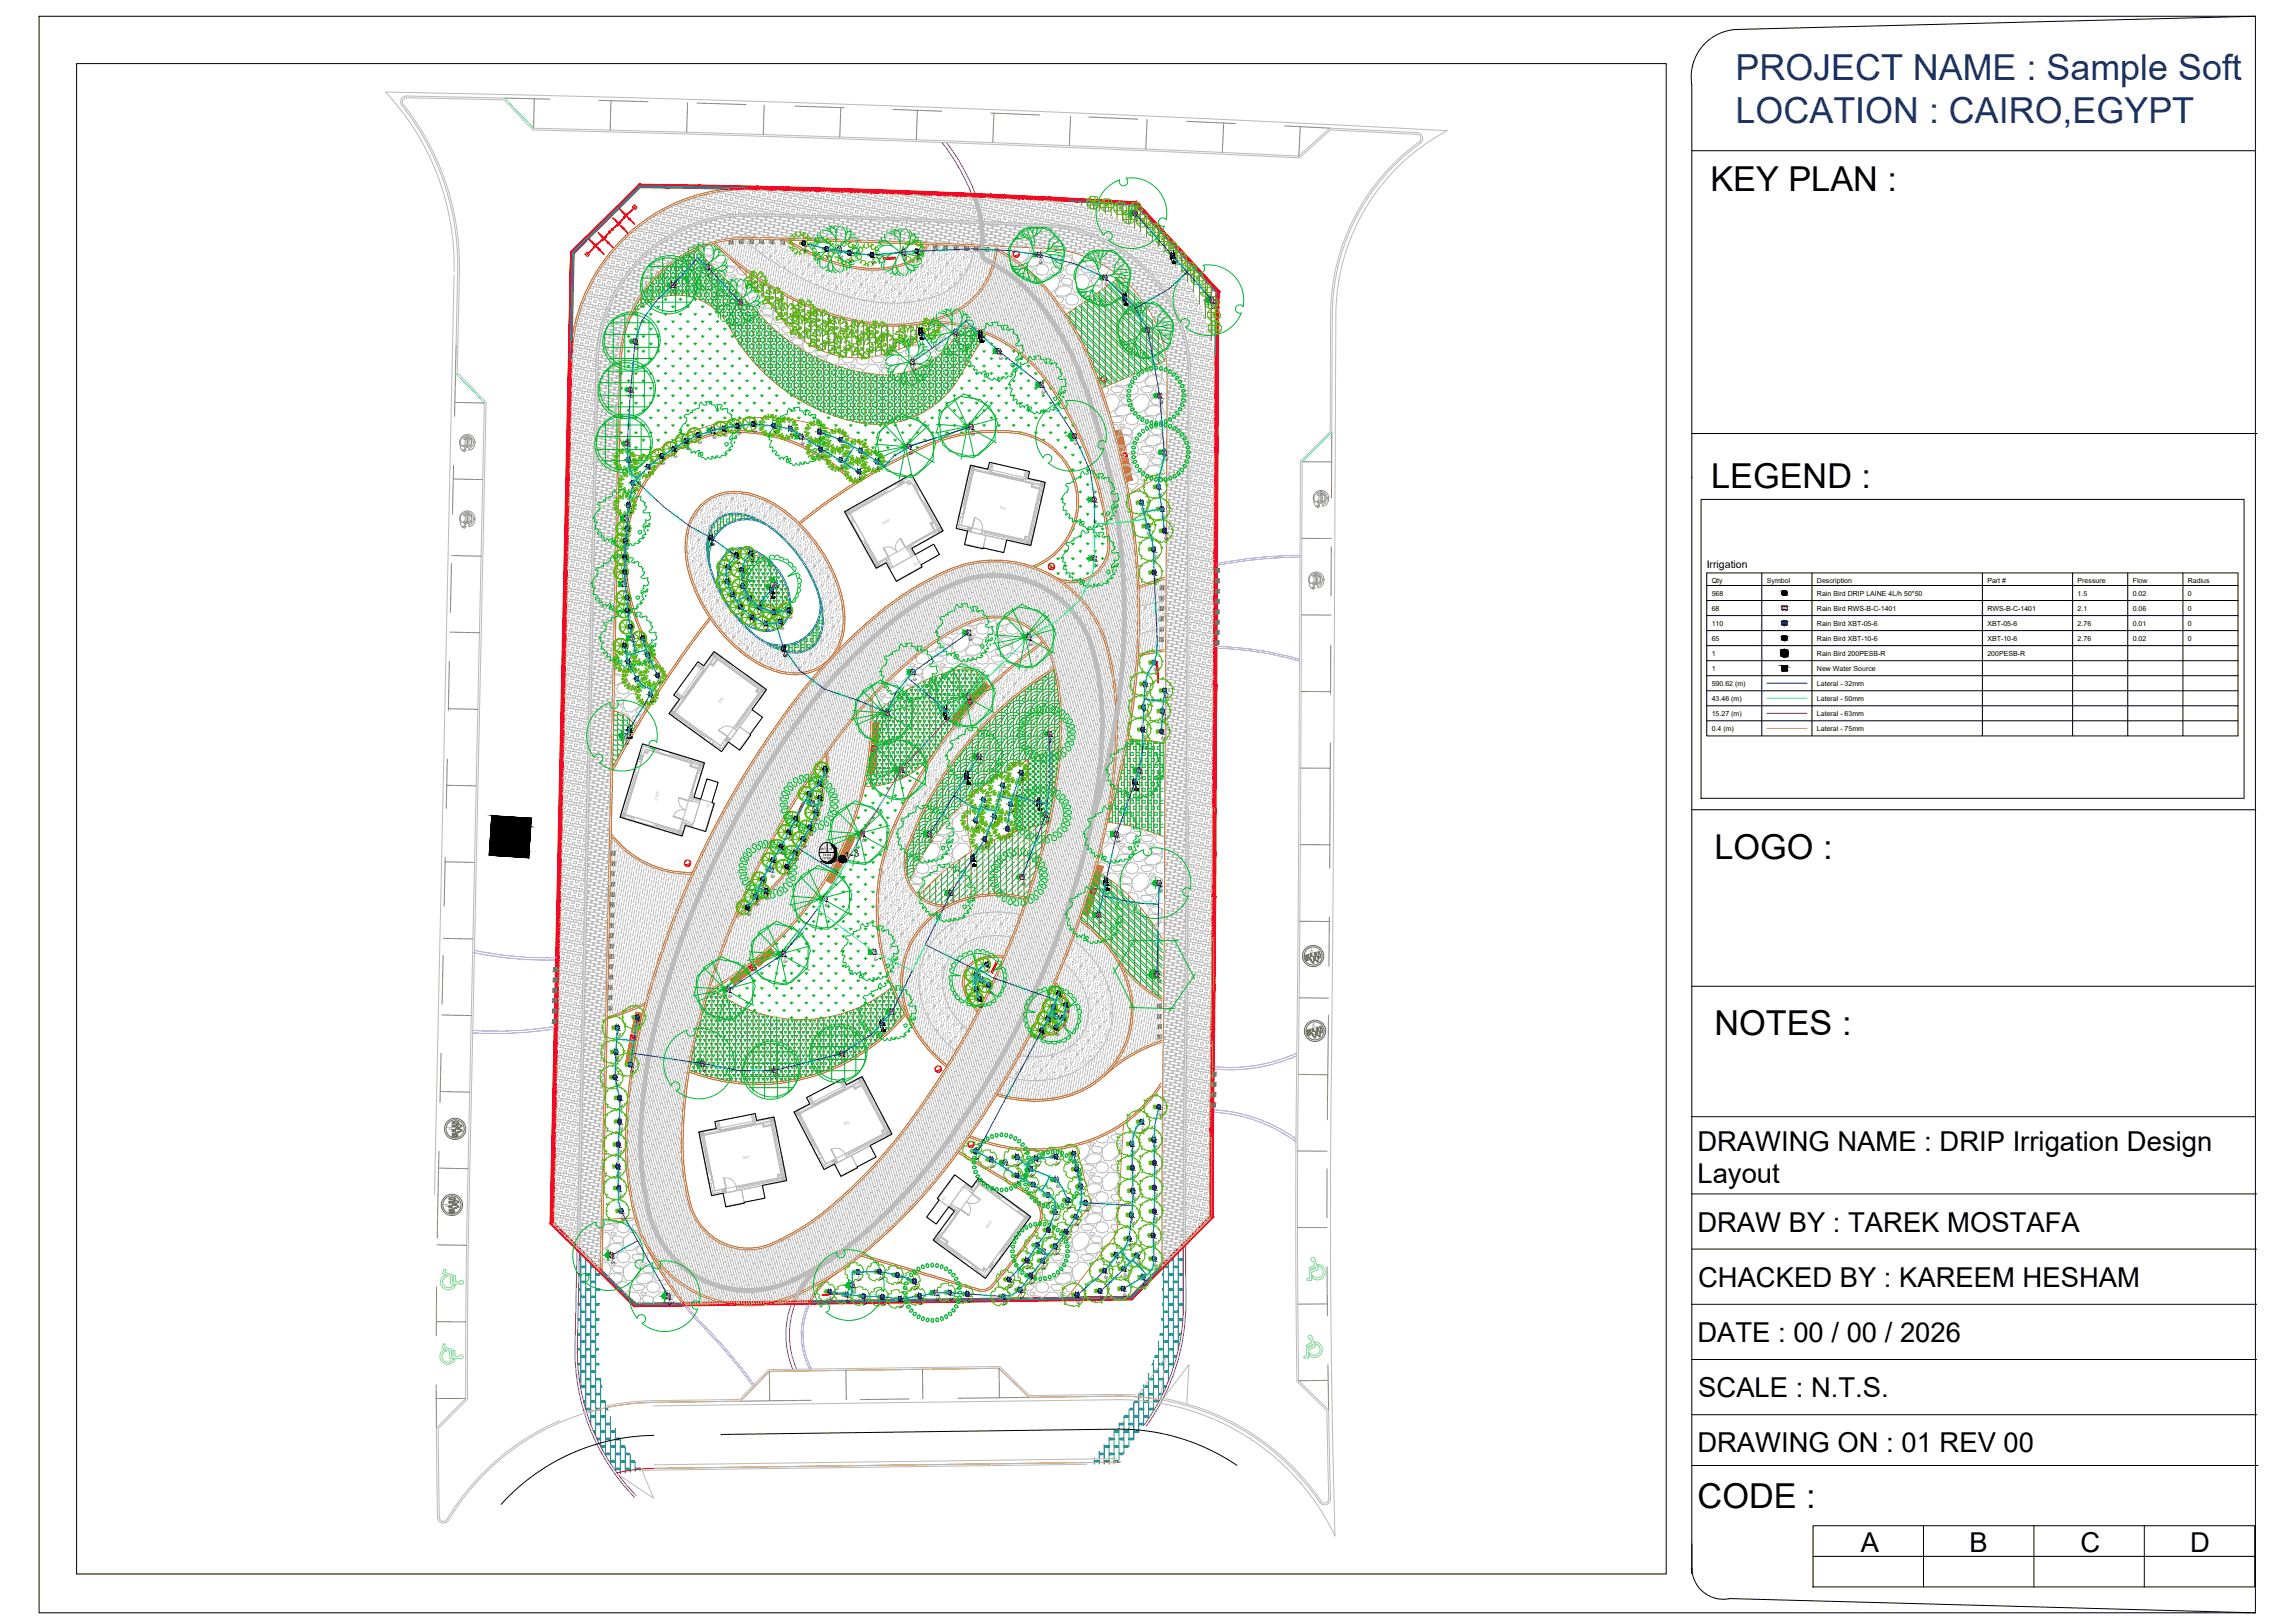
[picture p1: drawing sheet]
<svg xmlns="http://www.w3.org/2000/svg" width="1189mm" height="841mm" viewBox="0 0 1189 841" stroke-linecap="round" stroke-linejoin="round" font-family="sans-serif">
<defs><g id="words">
<g font-size="18.6" fill="#22346e">
<text x="899" y="41">PROJECT NAME : Sample Soft</text>
<text x="899" y="64">LOCATION : CAIRO,EGYPT</text>
</g>
<g font-size="17.8">
<text x="886" y="99">KEY PLAN :</text>
<text x="887" y="253">LEGEND :</text>
<text x="889" y="445">LOGO :</text>
<text x="888" y="536">NOTES :</text>
<text x="880" y="782">CODE :</text>
</g>
<g font-size="14.2">
<text x="880" y="596">DRAWING NAME : DRIP Irrigation Design</text>
<text x="880" y="613">Layout</text>
<text x="880" y="638">DRAW BY : TAREK MOSTAFA</text>
<text x="880" y="667">CHACKED BY : KAREEM HESHAM</text>
<text x="880" y="695">DATE : 00 / 00 / 2026</text>
<text x="880" y="724">SCALE : N.T.S.</text>
<text x="880" y="753">DRAWING ON : 01 REV 00</text>
<text x="964" y="804">A</text>
<text x="1021" y="804">B</text>
<text x="1078" y="804">C</text>
<text x="1135" y="804">D</text>
</g>
<text font-size="5.4" x="885" y="294">Irrigation</text>
<text font-size="5.2" x="438" y="445" transform="rotate(-9 438 445)">1-3</text>
<g font-size="3.6">
<text x="887" y="302">Qty</text>
<text x="916" y="302">Symbol</text>
<text x="942" y="302">Description</text>
<text x="1030" y="302">Part #</text>
<text x="1077" y="302">Pressure</text>
<text x="1105" y="302">Flow</text>
<text x="1134" y="302">Radius</text>
<text x="887" y="309">568</text>
<text x="942" y="309">Rain Bird DRIP LAINE 4L/h 50*50</text>
<text x="1077" y="309">1.5</text>
<text x="1105" y="309">0.02</text>
<text x="1134" y="309">0</text>
<text x="887" y="316">68</text>
<text x="942" y="316">Rain Bird RWS-B-C-1401</text>
<text x="1030" y="316">RWS-B-C-1401</text>
<text x="1077" y="316">2.1</text>
<text x="1105" y="316">0.06</text>
<text x="1134" y="316">0</text>
<text x="887" y="324">110</text>
<text x="942" y="324">Rain Bird XBT-05-6</text>
<text x="1030" y="324">XBT-05-6</text>
<text x="1077" y="324">2.76</text>
<text x="1105" y="324">0.01</text>
<text x="1134" y="324">0</text>
<text x="887" y="332">65</text>
<text x="942" y="332">Rain Bird XBT-10-6</text>
<text x="1030" y="332">XBT-10-6</text>
<text x="1077" y="332">2.76</text>
<text x="1105" y="332">0.02</text>
<text x="1134" y="332">0</text>
<text x="887" y="340">1</text>
<text x="942" y="340">Rain Bird 200PESB-R</text>
<text x="1030" y="340">200PESB-R</text>
<text x="887" y="348">1</text>
<text x="942" y="348">New Water Source</text>
<text x="887" y="355">590.62 (m)</text>
<text x="942" y="355">Lateral - 32mm</text>
<text x="887" y="363">43.46 (m)</text>
<text x="942" y="363">Lateral - 50mm</text>
<text x="887" y="371">15.27 (m)</text>
<text x="942" y="371">Lateral - 63mm</text>
<text x="887" y="379">0.4 (m)</text>
<text x="942" y="379">Lateral - 75mm</text>
</g>
<g font-size="3.4" fill="#636466">
<text x="680" y="491" transform="rotate(165 680 491)">P</text>
<text x="681" y="530" transform="rotate(165 681 530)">P</text>
<text x="232" y="584" transform="rotate(90 232 584)">P</text>
<text x="230" y="624" transform="rotate(90 230 624)">P</text>
</g>
<g font-size="2.6">
<text x="588" y="111" transform="rotate(90 588 111)">1-3</text>
<text x="417" y="127" transform="rotate(90 417 127)">1-3</text>
<text x="428" y="130" transform="rotate(90 428 130)">1-3</text>
<text x="435" y="130" transform="rotate(90 435 130)">1-3</text>
<text x="440" y="132" transform="rotate(90 440 132)">1-3</text>
<text x="468" y="131" transform="rotate(90 468 131)">1-3</text>
<text x="475" y="131" transform="rotate(90 475 131)">1-3</text>
<text x="452" y="133" transform="rotate(90 452 133)">1-3</text>
<text x="538" y="133" transform="rotate(90 538 133)">1-3</text>
<text x="608" y="133" transform="rotate(90 608 133)">1-3</text>
<text x="367" y="139" transform="rotate(90 367 139)">1-3</text>
<text x="349" y="148" transform="rotate(90 349 148)">1-3</text>
<text x="573" y="145" transform="rotate(90 573 145)">1-3</text>
<text x="583" y="155" transform="rotate(90 583 155)">1-3</text>
<text x="384" y="157" transform="rotate(90 384 157)">1-3</text>
<text x="628" y="156" transform="rotate(90 628 156)">1-3</text>
<text x="477" y="172" transform="rotate(90 477 172)">1-3</text>
<text x="495" y="173" transform="rotate(90 495 173)">1-3</text>
<text x="595" y="172" transform="rotate(90 595 172)">1-3</text>
<text x="329" y="178" transform="rotate(90 329 178)">1-3</text>
<text x="508" y="174" transform="rotate(90 508 174)">1-3</text>
<text x="518" y="183" transform="rotate(90 518 183)">1-3</text>
<text x="473" y="188" transform="rotate(90 473 188)">1-3</text>
<text x="327" y="203" transform="rotate(90 327 203)">1-3</text>
<text x="540" y="200" transform="rotate(90 540 200)">1-3</text>
<text x="601" y="206" transform="rotate(90 601 206)">1-3</text>
<text x="382" y="221" transform="rotate(90 382 221)">1-3</text>
<text x="390" y="220" transform="rotate(90 390 220)">1-3</text>
<text x="401" y="221" transform="rotate(90 401 221)">1-3</text>
<text x="503" y="222" transform="rotate(90 503 222)">1-3</text>
<text x="362" y="226" transform="rotate(90 362 226)">1-3</text>
<text x="370" y="224" transform="rotate(90 370 224)">1-3</text>
<text x="375" y="223" transform="rotate(90 375 223)">1-3</text>
<text x="409" y="223" transform="rotate(90 409 223)">1-3</text>
<text x="415" y="227" transform="rotate(90 415 227)">1-3</text>
<text x="425" y="224" transform="rotate(90 425 224)">1-3</text>
<text x="557" y="227" transform="rotate(90 557 227)">1-3</text>
<text x="325" y="231" transform="rotate(90 325 231)">1-3</text>
<text x="349" y="233" transform="rotate(90 349 233)">1-3</text>
<text x="356" y="229" transform="rotate(90 356 229)">1-3</text>
<text x="425" y="234" transform="rotate(90 425 234)">1-3</text>
<text x="436" y="229" transform="rotate(90 436 229)">1-3</text>
<text x="471" y="232" transform="rotate(90 471 232)">1-3</text>
<text x="326" y="239" transform="rotate(90 326 239)">1-3</text>
<text x="343" y="237" transform="rotate(90 343 237)">1-3</text>
<text x="436" y="239" transform="rotate(90 436 239)">1-3</text>
<text x="446" y="234" transform="rotate(90 446 234)">1-3</text>
<text x="454" y="240" transform="rotate(90 454 240)">1-3</text>
<text x="603" y="235" transform="rotate(90 603 235)">1-3</text>
<text x="336" y="242" transform="rotate(90 336 242)">1-3</text>
<text x="445" y="245" transform="rotate(90 445 245)">1-3</text>
<text x="328" y="251" transform="rotate(90 328 251)">1-3</text>
<text x="600" y="253" transform="rotate(90 600 253)">1-3</text>
<text x="326" y="262" transform="rotate(90 326 262)">1-3</text>
<text x="567" y="260" transform="rotate(90 567 260)">1-3</text>
<text x="592" y="261" transform="rotate(90 592 261)">1-3</text>
<text x="325" y="269" transform="rotate(90 325 269)">1-3</text>
<text x="602" y="264" transform="rotate(90 602 264)">1-3</text>
<text x="325" y="275" transform="rotate(90 325 275)">1-3</text>
<text x="595" y="273" transform="rotate(90 595 273)">1-3</text>
<text x="604" y="276" transform="rotate(90 604 276)">1-3</text>
<text x="324" y="281" transform="rotate(90 324 281)">1-3</text>
<text x="368" y="279" transform="rotate(90 368 279)">1-3</text>
<text x="389" y="288" transform="rotate(90 389 288)">1-3</text>
<text x="598" y="285" transform="rotate(90 598 285)">1-3</text>
<text x="324" y="289" transform="rotate(90 324 289)">1-3</text>
<text x="382" y="288" transform="rotate(90 382 288)">1-3</text>
<text x="567" y="290" transform="rotate(90 567 290)">1-3</text>
<text x="324" y="297" transform="rotate(90 324 297)">1-3</text>
<text x="377" y="294" transform="rotate(90 377 294)">1-3</text>
<text x="384" y="296" transform="rotate(90 384 296)">1-3</text>
<text x="598" y="297" transform="rotate(90 598 297)">1-3</text>
<text x="324" y="303" transform="rotate(90 324 303)">1-3</text>
<text x="377" y="302" transform="rotate(90 377 302)">1-3</text>
<text x="385" y="304" transform="rotate(90 385 304)">1-3</text>
<text x="402" y="304" transform="rotate(90 402 304)">1-3</text>
<text x="325" y="310" transform="rotate(90 325 310)">1-3</text>
<text x="380" y="309" transform="rotate(90 380 309)">1-3</text>
<text x="389" y="311" transform="rotate(90 389 311)">1-3</text>
<text x="400" y="307" transform="rotate(90 400 307)">1-3</text>
<text x="325" y="317" transform="rotate(90 325 317)">1-3</text>
<text x="384" y="315" transform="rotate(90 384 315)">1-3</text>
<text x="394" y="315" transform="rotate(90 394 315)">1-3</text>
<text x="401" y="318" transform="rotate(90 401 318)">1-3</text>
<text x="409" y="317" transform="rotate(90 409 317)">1-3</text>
<text x="390" y="321" transform="rotate(90 390 321)">1-3</text>
<text x="397" y="324" transform="rotate(90 397 324)">1-3</text>
<text x="404" y="323" transform="rotate(90 404 323)">1-3</text>
<text x="327" y="325" transform="rotate(90 327 325)">1-3</text>
<text x="502" y="329" transform="rotate(90 502 329)">1-3</text>
<text x="324" y="335" transform="rotate(90 324 335)">1-3</text>
<text x="328" y="331" transform="rotate(90 328 331)">1-3</text>
<text x="333" y="331" transform="rotate(90 333 331)">1-3</text>
<text x="533" y="331" transform="rotate(90 533 331)">1-3</text>
<text x="336" y="340" transform="rotate(90 336 340)">1-3</text>
<text x="406" y="337" transform="rotate(90 406 337)">1-3</text>
<text x="325" y="343" transform="rotate(90 325 343)">1-3</text>
<text x="598" y="344" transform="rotate(90 598 344)">1-3</text>
<text x="330" y="352" transform="rotate(90 330 352)">1-3</text>
<text x="341" y="351" transform="rotate(90 341 351)">1-3</text>
<text x="473" y="349" transform="rotate(90 473 349)">1-3</text>
<text x="593" y="355" transform="rotate(90 593 355)">1-3</text>
<text x="604" y="359" transform="rotate(90 604 359)">1-3</text>
<text x="337" y="361" transform="rotate(90 337 361)">1-3</text>
<text x="502" y="362" transform="rotate(90 502 362)">1-3</text>
<text x="460" y="370" transform="rotate(90 460 370)">1-3</text>
<text x="490" y="369" transform="rotate(90 490 369)">1-3</text>
<text x="593" y="367" transform="rotate(90 593 367)">1-3</text>
<text x="602" y="369" transform="rotate(90 602 369)">1-3</text>
<text x="324" y="382" transform="rotate(90 324 382)">1-3</text>
<text x="326" y="379" transform="rotate(90 326 379)">1-3</text>
<text x="544" y="381" transform="rotate(90 544 381)">1-3</text>
<text x="592" y="379" transform="rotate(90 592 379)">1-3</text>
<text x="602" y="380" transform="rotate(90 602 380)">1-3</text>
<text x="507" y="393" transform="rotate(90 507 393)">1-3</text>
<text x="428" y="399" transform="rotate(90 428 399)">1-3</text>
<text x="467" y="399" transform="rotate(90 467 399)">1-3</text>
<text x="529" y="401" transform="rotate(90 529 401)">1-3</text>
<text x="590" y="400" transform="rotate(90 590 400)">1-3</text>
<text x="425" y="407" transform="rotate(90 425 407)">1-3</text>
<text x="501" y="403" transform="rotate(90 501 403)">1-3</text>
<text x="520" y="408" transform="rotate(90 520 408)">1-3</text>
<text x="588" y="406" transform="rotate(90 588 406)">1-3</text>
<text x="419" y="412" transform="rotate(90 419 412)">1-3</text>
<text x="421" y="417" transform="rotate(90 421 417)">1-3</text>
<text x="425" y="414" transform="rotate(90 425 414)">1-3</text>
<text x="510" y="415" transform="rotate(90 510 415)">1-3</text>
<text x="524" y="417" transform="rotate(90 524 417)">1-3</text>
<text x="538" y="416" transform="rotate(90 538 416)">1-3</text>
<text x="412" y="425" transform="rotate(90 412 425)">1-3</text>
<text x="423" y="422" transform="rotate(90 423 422)">1-3</text>
<text x="506" y="426" transform="rotate(90 506 426)">1-3</text>
<text x="515" y="424" transform="rotate(90 515 424)">1-3</text>
<text x="542" y="423" transform="rotate(90 542 423)">1-3</text>
<text x="409" y="432" transform="rotate(90 409 432)">1-3</text>
<text x="420" y="429" transform="rotate(90 420 429)">1-3</text>
<text x="522" y="430" transform="rotate(90 522 430)">1-3</text>
<text x="416" y="435" transform="rotate(90 416 435)">1-3</text>
<text x="447" y="433" transform="rotate(90 447 433)">1-3</text>
<text x="482" y="433" transform="rotate(90 482 433)">1-3</text>
<text x="510" y="436" transform="rotate(90 510 436)">1-3</text>
<text x="579" y="433" transform="rotate(90 579 433)">1-3</text>
<text x="405" y="439" transform="rotate(90 405 439)">1-3</text>
<text x="412" y="442" transform="rotate(90 412 442)">1-3</text>
<text x="401" y="446" transform="rotate(90 401 446)">1-3</text>
<text x="408" y="450" transform="rotate(90 408 450)">1-3</text>
<text x="504" y="446" transform="rotate(90 504 446)">1-3</text>
<text x="400" y="451" transform="rotate(90 400 451)">1-3</text>
<text x="530" y="455" transform="rotate(90 530 455)">1-3</text>
<text x="395" y="456" transform="rotate(90 395 456)">1-3</text>
<text x="573" y="458" transform="rotate(90 573 458)">1-3</text>
<text x="601" y="458" transform="rotate(90 601 458)">1-3</text>
<text x="391" y="465" transform="rotate(90 391 465)">1-3</text>
<text x="397" y="462" transform="rotate(90 397 462)">1-3</text>
<text x="428" y="466" transform="rotate(90 428 466)">1-3</text>
<text x="493" y="463" transform="rotate(90 493 463)">1-3</text>
<text x="387" y="471" transform="rotate(90 387 471)">1-3</text>
<text x="569" y="475" transform="rotate(90 569 475)">1-3</text>
<text x="406" y="495" transform="rotate(90 406 495)">1-3</text>
<text x="453" y="494" transform="rotate(90 453 494)">1-3</text>
<text x="511" y="500" transform="rotate(90 511 500)">1-3</text>
<text x="506" y="506" transform="rotate(90 506 506)">1-3</text>
<text x="509" y="508" transform="rotate(90 509 508)">1-3</text>
<text x="600" y="506" transform="rotate(90 600 506)">1-3</text>
<text x="378" y="513" transform="rotate(90 378 513)">1-3</text>
<text x="506" y="513" transform="rotate(90 506 513)">1-3</text>
<text x="512" y="511" transform="rotate(90 512 511)">1-3</text>
<text x="549" y="515" transform="rotate(90 549 515)">1-3</text>
<text x="508" y="518" transform="rotate(90 508 518)">1-3</text>
<text x="552" y="521" transform="rotate(90 552 521)">1-3</text>
<text x="330" y="528" transform="rotate(90 330 528)">1-3</text>
<text x="462" y="525" transform="rotate(90 462 525)">1-3</text>
<text x="546" y="522" transform="rotate(90 546 522)">1-3</text>
<text x="547" y="527" transform="rotate(90 547 527)">1-3</text>
<text x="320" y="533" transform="rotate(90 320 533)">1-3</text>
<text x="457" y="531" transform="rotate(90 457 531)">1-3</text>
<text x="543" y="529" transform="rotate(90 543 529)">1-3</text>
<text x="547" y="533" transform="rotate(90 547 533)">1-3</text>
<text x="551" y="528" transform="rotate(90 551 528)">1-3</text>
<text x="540" y="535" transform="rotate(90 540 535)">1-3</text>
<text x="319" y="546" transform="rotate(90 319 546)">1-3</text>
<text x="364" y="552" transform="rotate(90 364 552)">1-3</text>
<text x="436" y="547" transform="rotate(90 436 547)">1-3</text>
<text x="327" y="552" transform="rotate(90 327 552)">1-3</text>
<text x="402" y="555" transform="rotate(90 402 555)">1-3</text>
<text x="319" y="559" transform="rotate(90 319 559)">1-3</text>
<text x="321" y="570" transform="rotate(90 321 570)">1-3</text>
<text x="601" y="574" transform="rotate(90 601 574)">1-3</text>
<text x="321" y="582" transform="rotate(90 321 582)">1-3</text>
<text x="592" y="582" transform="rotate(90 592 582)">1-3</text>
<text x="320" y="594" transform="rotate(90 320 594)">1-3</text>
<text x="587" y="593" transform="rotate(90 587 593)">1-3</text>
<text x="598" y="591" transform="rotate(90 598 591)">1-3</text>
<text x="506" y="597" transform="rotate(90 506 597)">1-3</text>
<text x="557" y="599" transform="rotate(90 557 599)">1-3</text>
<text x="320" y="605" transform="rotate(90 320 605)">1-3</text>
<text x="514" y="601" transform="rotate(90 514 601)">1-3</text>
<text x="521" y="603" transform="rotate(90 521 603)">1-3</text>
<text x="527" y="600" transform="rotate(90 527 600)">1-3</text>
<text x="537" y="601" transform="rotate(90 537 601)">1-3</text>
<text x="547" y="600" transform="rotate(90 547 600)">1-3</text>
<text x="587" y="606" transform="rotate(90 587 606)">1-3</text>
<text x="598" y="603" transform="rotate(90 598 603)">1-3</text>
<text x="527" y="610" transform="rotate(90 527 610)">1-3</text>
<text x="534" y="606" transform="rotate(90 534 606)">1-3</text>
<text x="547" y="612" transform="rotate(90 547 612)">1-3</text>
<text x="558" y="607" transform="rotate(90 558 607)">1-3</text>
<text x="321" y="616" transform="rotate(90 321 616)">1-3</text>
<text x="535" y="614" transform="rotate(90 535 614)">1-3</text>
<text x="560" y="616" transform="rotate(90 560 616)">1-3</text>
<text x="587" y="618" transform="rotate(90 587 618)">1-3</text>
<text x="598" y="616" transform="rotate(90 598 616)">1-3</text>
<text x="543" y="620" transform="rotate(90 543 620)">1-3</text>
<text x="553" y="623" transform="rotate(90 553 623)">1-3</text>
<text x="322" y="628" transform="rotate(90 322 628)">1-3</text>
<text x="547" y="629" transform="rotate(90 547 629)">1-3</text>
<text x="563" y="624" transform="rotate(90 563 624)">1-3</text>
<text x="598" y="628" transform="rotate(90 598 628)">1-3</text>
<text x="558" y="631" transform="rotate(90 558 631)">1-3</text>
<text x="586" y="630" transform="rotate(90 586 630)">1-3</text>
<text x="543" y="638" transform="rotate(90 543 638)">1-3</text>
<text x="552" y="639" transform="rotate(90 552 639)">1-3</text>
<text x="598" y="641" transform="rotate(90 598 641)">1-3</text>
<text x="538" y="646" transform="rotate(90 538 646)">1-3</text>
<text x="547" y="646" transform="rotate(90 547 646)">1-3</text>
<text x="585" y="643" transform="rotate(90 585 643)">1-3</text>
<text x="317" y="651" transform="rotate(90 317 651)">1-3</text>
<text x="532" y="654" transform="rotate(90 532 654)">1-3</text>
<text x="541" y="649" transform="rotate(90 541 649)">1-3</text>
<text x="578" y="651" transform="rotate(90 578 651)">1-3</text>
<text x="589" y="651" transform="rotate(90 589 651)">1-3</text>
<text x="598" y="653" transform="rotate(90 598 653)">1-3</text>
<text x="445" y="660" transform="rotate(90 445 660)">1-3</text>
<text x="456" y="660" transform="rotate(90 456 660)">1-3</text>
<text x="540" y="654" transform="rotate(90 540 654)">1-3</text>
<text x="572" y="659" transform="rotate(90 572 659)">1-3</text>
<text x="582" y="658" transform="rotate(90 582 658)">1-3</text>
<text x="465" y="661" transform="rotate(90 465 661)">1-3</text>
<text x="474" y="665" transform="rotate(90 474 665)">1-3</text>
<text x="523" y="664" transform="rotate(90 523 664)">1-3</text>
<text x="534" y="662" transform="rotate(90 534 662)">1-3</text>
<text x="592" y="663" transform="rotate(90 592 663)">1-3</text>
<text x="430" y="670" transform="rotate(90 430 670)">1-3</text>
<text x="439" y="672" transform="rotate(90 439 672)">1-3</text>
<text x="442" y="667" transform="rotate(90 442 667)">1-3</text>
<text x="485" y="671" transform="rotate(90 485 671)">1-3</text>
<text x="492" y="670" transform="rotate(90 492 670)">1-3</text>
<text x="501" y="671" transform="rotate(90 501 671)">1-3</text>
<text x="529" y="669" transform="rotate(90 529 669)">1-3</text>
<text x="558" y="672" transform="rotate(90 558 672)">1-3</text>
<text x="570" y="670" transform="rotate(90 570 670)">1-3</text>
<text x="582" y="668" transform="rotate(90 582 668)">1-3</text>
<text x="346" y="672" transform="rotate(90 346 672)">1-3</text>
<text x="448" y="672" transform="rotate(90 448 672)">1-3</text>
<text x="457" y="673" transform="rotate(90 457 673)">1-3</text>
<text x="466" y="674" transform="rotate(90 466 674)">1-3</text>
<text x="477" y="672" transform="rotate(90 477 672)">1-3</text>
<text x="520" y="673" transform="rotate(90 520 673)">1-3</text>
</g>
<g font-size="2.6" fill="#0ff">
<text x="595" y="119" transform="rotate(49 595 119)">32mm</text>
<text x="419" y="128" transform="rotate(14 419 128)">32mm</text>
<text x="428" y="130" transform="rotate(10 428 130)">32mm</text>
<text x="468" y="132" transform="rotate(-4 468 132)">32mm</text>
<text x="486" y="131" transform="rotate(-2 486 131)">32mm</text>
<text x="509" y="130" transform="rotate(3 509 130)">32mm</text>
<text x="527" y="131" transform="rotate(7 527 131)">32mm</text>
<text x="361" y="134" transform="rotate(43 361 134)">32mm</text>
<text x="435" y="133" transform="rotate(-80 435 133)">32mm</text>
<text x="442" y="132" transform="rotate(5 442 132)">32mm</text>
<text x="457" y="133" transform="rotate(-5 457 133)">32mm</text>
<text x="544" y="134" transform="rotate(14 544 134)">32mm</text>
<text x="608" y="135" transform="rotate(49 608 135)">32mm</text>
<text x="353" y="144" transform="rotate(-47 353 144)">32mm</text>
<text x="561" y="140" transform="rotate(25 561 140)">32mm</text>
<text x="372" y="146" transform="rotate(47 372 146)">32mm</text>
<text x="575" y="147" transform="rotate(45 575 147)">32mm</text>
<text x="609" y="148" transform="rotate(-43 609 148)">32mm</text>
<text x="619" y="146" transform="rotate(49 619 146)">32mm</text>
<text x="342" y="155" transform="rotate(-44 342 155)">32mm</text>
<text x="582" y="155" transform="rotate(45 582 155)">32mm</text>
<text x="595" y="157" transform="rotate(-30 595 157)">32mm</text>
<text x="335" y="164" transform="rotate(-54 335 164)">32mm</text>
<text x="589" y="162" transform="rotate(60 589 162)">32mm</text>
<text x="477" y="174" transform="rotate(55 477 174)">32mm</text>
<text x="496" y="172" transform="rotate(-48 496 172)">32mm</text>
<text x="501" y="168" transform="rotate(42 501 168)">32mm</text>
<text x="331" y="175" transform="rotate(-72 331 175)">32mm</text>
<text x="487" y="179" transform="rotate(-35 487 179)">32mm</text>
<text x="510" y="176" transform="rotate(42 510 176)">32mm</text>
<text x="596" y="185" transform="rotate(80 596 185)">32mm</text>
<text x="476" y="187" transform="rotate(-35 476 187)">32mm</text>
<text x="525" y="189" transform="rotate(38 525 189)">32mm</text>
<text x="329" y="193" transform="rotate(-85 329 193)">32mm</text>
<text x="546" y="210" transform="rotate(57 546 210)">32mm</text>
<text x="327" y="219" transform="rotate(-87 327 219)">32mm</text>
<text x="383" y="222" transform="rotate(-8 383 222)">32mm</text>
<text x="392" y="221" transform="rotate(6 392 221)">32mm</text>
<text x="402" y="222" transform="rotate(10 402 222)">32mm</text>
<text x="601" y="216" transform="rotate(85 601 216)">32mm</text>
<text x="376" y="223" transform="rotate(-9 376 223)">32mm</text>
<text x="409" y="223" transform="rotate(32 409 223)">32mm</text>
<text x="426" y="225" transform="rotate(20 426 225)">32mm</text>
<text x="324" y="230" transform="rotate(87 324 230)">32mm</text>
<text x="350" y="233" transform="rotate(-33 350 233)">32mm</text>
<text x="356" y="229" transform="rotate(-24 356 229)">32mm</text>
<text x="417" y="228" transform="rotate(33 417 228)">32mm</text>
<text x="436" y="229" transform="rotate(29 436 229)">32mm</text>
<text x="441" y="232" transform="rotate(29 441 232)">32mm</text>
<text x="484" y="228" transform="rotate(-18 484 228)">32mm</text>
<text x="559" y="232" transform="rotate(66 559 232)">32mm</text>
<text x="324" y="237" transform="rotate(80 324 237)">32mm</text>
<text x="343" y="237" transform="rotate(-32 343 237)">32mm</text>
<text x="427" y="234" transform="rotate(32 427 234)">32mm</text>
<text x="433" y="238" transform="rotate(31 433 238)">32mm</text>
<text x="439" y="239" transform="rotate(-58 439 239)">32mm</text>
<text x="447" y="235" transform="rotate(34 447 235)">32mm</text>
<text x="453" y="239" transform="rotate(42 453 239)">32mm</text>
<text x="465" y="237" transform="rotate(-32 465 237)">32mm</text>
<text x="604" y="239" transform="rotate(-85 604 239)">32mm</text>
<text x="326" y="245" transform="rotate(43 326 245)">32mm</text>
<text x="337" y="242" transform="rotate(-39 337 242)">32mm</text>
<text x="438" y="241" transform="rotate(32 438 241)">32mm</text>
<text x="459" y="242" transform="rotate(-47 459 242)">32mm</text>
<text x="603" y="242" transform="rotate(-81 603 242)">32mm</text>
<text x="328" y="252" transform="rotate(-47 328 252)">32mm</text>
<text x="565" y="248" transform="rotate(82 565 248)">32mm</text>
<text x="601" y="249" transform="rotate(-76 601 249)">32mm</text>
<text x="327" y="253" transform="rotate(-47 327 253)">32mm32mm</text>
<text x="333" y="254" transform="rotate(43 333 254)">32mm</text>
<text x="600" y="255" transform="rotate(82 600 255)">32mm</text>
<text x="601" y="254" transform="rotate(-88 601 254)">32mm</text>
<text x="327" y="260" transform="rotate(-78 327 260)">32mm</text>
<text x="566" y="261" transform="rotate(90 566 261)">32mm</text>
<text x="590" y="260" transform="rotate(76 590 260)">32mm 32mm</text>
<text x="591" y="264" transform="rotate(76 591 264)">32mm</text>
<text x="326" y="269" transform="rotate(-86 326 269)">32mm</text>
<text x="347" y="266" transform="rotate(37 347 266)">32mm</text>
<text x="592" y="267" transform="rotate(-12 592 267)">32mm</text>
<text x="596" y="265" transform="rotate(-7 596 265)">32mm</text>
<text x="601" y="266" transform="rotate(83 601 266)">32mm</text>
<text x="326" y="275" transform="rotate(-89 326 275)">32mm</text>
<text x="359" y="275" transform="rotate(28 359 275)">32mm</text>
<text x="568" y="272">50mm</text>
<text x="579" y="272" transform="rotate(-6 579 272)">50mm</text>
<text x="588" y="271" transform="rotate(-13 588 271)">50mm</text>
<text x="593" y="272" transform="rotate(68 593 272)">32mm</text>
<text x="325" y="281" transform="rotate(-82 325 281)">32mm</text>
<text x="371" y="282" transform="rotate(36 371 282)">32mm</text>
<text x="566" y="277" transform="rotate(90 566 277)">50mm</text>
<text x="596" y="278" transform="rotate(80 596 278)">32mm</text>
<text x="597" y="287" transform="rotate(89 597 287)">32mm</text>
<text x="386" y="292" transform="rotate(-49 386 292)">32mm</text>
<text x="323" y="296" transform="rotate(86 323 296)">32mm</text>
<text x="325" y="296" transform="rotate(-88 325 296)">32mm 32mm</text>
<text x="375" y="296" transform="rotate(81 375 296)">32mm</text>
<text x="377" y="299" transform="rotate(-73 377 299)">32mm</text>
<text x="378" y="294" transform="rotate(-54 378 294)">32mm</text>
<text x="383" y="296" transform="rotate(86 383 296)">32mm</text>
<text x="385" y="296" transform="rotate(-70 385 296)">32mm</text>
<text x="567" y="297" transform="rotate(-81 567 297)">50mm</text>
<text x="323" y="303" transform="rotate(83 323 303)">32mm</text>
<text x="376" y="302" transform="rotate(67 376 302)">32mm</text>
<text x="384" y="303" transform="rotate(61 384 303)">32mm</text>
<text x="324" y="309" transform="rotate(90 324 309)">32mm</text>
<text x="378" y="307" transform="rotate(57 378 307)">32mm</text>
<text x="380" y="311" transform="rotate(57 380 311)">32mm</text>
<text x="387" y="310" transform="rotate(41 387 310)">32mm</text>
<text x="562" y="308" transform="rotate(-64 562 308)">50mm</text>
<text x="598" y="311" transform="rotate(87 598 311)">32mm</text>
<text x="324" y="317" transform="rotate(79 324 317)">32mm</text>
<text x="382" y="313" transform="rotate(-33 382 313)">32mm</text>
<text x="383" y="315" transform="rotate(42 383 315)">32mm</text>
<text x="394" y="313" transform="rotate(-49 394 313)">32mm32mm</text>
<text x="390" y="321" transform="rotate(24 390 321)">32mm</text>
<text x="395" y="324" transform="rotate(2 395 324)">32mm</text>
<text x="404" y="318" transform="rotate(-14 404 318)">32mm</text>
<text x="552" y="319" transform="rotate(-42 552 319)">50mm</text>
<text x="326" y="324" transform="rotate(80 326 324)">32mm</text>
<text x="398" y="325" transform="rotate(-17 398 325)">32mm</text>
<text x="402" y="326" transform="rotate(73 402 326)">32mm</text>
<text x="538" y="328" transform="rotate(-31 538 328)">50mm</text>
<text x="322" y="334" transform="rotate(77 322 334)">32mm</text>
<text x="327" y="331" transform="rotate(77 327 331)">32mm</text>
<text x="332" y="331" transform="rotate(74 332 331)">32mm</text>
<text x="333" y="335" transform="rotate(74 333 335)">32mm</text>
<text x="323" y="338" transform="rotate(77 323 338)">32mm</text>
<text x="324" y="341" transform="rotate(-13 324 341)">32mm</text>
<text x="336" y="342" transform="rotate(64 336 342)">32mm</text>
<text x="407" y="339" transform="rotate(54 407 339)">32mm</text>
<text x="485" y="341" transform="rotate(-35 485 341)">32mm</text>
<text x="600" y="339" transform="rotate(-86 600 339)">32mm</text>
<text x="325" y="344" transform="rotate(63 325 344)">32mm</text>
<text x="599" y="345" transform="rotate(-73 599 345)">32mm</text>
<text x="329" y="352" transform="rotate(48 329 352)">32mm</text>
<text x="418" y="351" transform="rotate(37 418 351)">32mm</text>
<text x="516" y="349" transform="rotate(-44 516 349)">50mm</text>
<text x="595" y="350" transform="rotate(-59 595 350)">32mm</text>
<text x="332" y="356" transform="rotate(21 332 356)">32mm</text>
<text x="432" y="360" transform="rotate(18 432 360)">32mm</text>
<text x="466" y="358" transform="rotate(-50 466 358)">32mm32mm</text>
<text x="474" y="355" transform="rotate(40 474 355)">32mm</text>
<text x="594" y="355" transform="rotate(-78 594 355)">32mm</text>
<text x="337" y="362" transform="rotate(-69 337 362)">32mm</text>
<text x="449" y="366" transform="rotate(22 449 366)">32mm</text>
<text x="484" y="364" transform="rotate(44 484 364)">32mm</text>
<text x="594" y="362" transform="rotate(-86 594 362)">32mm</text>
<text x="594" y="363" transform="rotate(4 594 363)">32mm</text>
<text x="604" y="364" transform="rotate(-84 604 364)">32mm</text>
<text x="462" y="368" transform="rotate(-68 462 368)">32mm</text>
<text x="488" y="368" transform="rotate(44 488 368)">50mm</text>
<text x="496" y="369" transform="rotate(-47 496 369)">50mm</text>
<text x="593" y="368" transform="rotate(-86 593 368)">32mm</text>
<text x="603" y="369" transform="rotate(-84 603 369)">32mm</text>
<text x="330" y="373" transform="rotate(-59 330 373)">32mm</text>
<text x="593" y="376" transform="rotate(-88 593 376)">32mm</text>
<text x="603" y="377" transform="rotate(-88 603 377)">32mm</text>
<text x="324" y="383" transform="rotate(-59 324 383)">32mm</text>
<text x="478" y="388" transform="rotate(-47 478 388)">63mm</text>
<text x="543" y="389" transform="rotate(90 543 389)">32mm</text>
<text x="593" y="387" transform="rotate(-89 593 387)">32mm</text>
<text x="503" y="400" transform="rotate(-58 503 400)">32mm</text>
<text x="591" y="398" transform="rotate(-80 591 398)">32mm</text>
<text x="425" y="408" transform="rotate(-60 425 408)">32mm</text>
<text x="427" y="404" transform="rotate(-79 427 404)">32mm</text>
<text x="589" y="406" transform="rotate(-71 589 406)">32mm</text>
<text x="420" y="412" transform="rotate(-44 420 412)">32mm</text>
<text x="497" y="411" transform="rotate(-58 497 411)">32mm</text>
<text x="518" y="413" transform="rotate(15 518 413)">32mm</text>
<text x="528" y="413" transform="rotate(19 528 413)">32mm</text>
<text x="419" y="417" transform="rotate(15 419 417)">32mm</text>
<text x="424" y="419" transform="rotate(-75 424 419)">32mm</text>
<text x="456" y="419" transform="rotate(-59 456 419)">63mm</text>
<text x="496" y="414" transform="rotate(32 496 414)">32mm</text>
<text x="502" y="419" transform="rotate(20 502 419)">32mm</text>
<text x="507" y="418" transform="rotate(20 507 418)">32mm</text>
<text x="524" y="419" transform="rotate(-72 524 419)">32mm</text>
<text x="525" y="417" transform="rotate(-72 525 417)">32mm32mm</text>
<text x="536" y="417" transform="rotate(6 536 417)">32mm</text>
<text x="414" y="423" transform="rotate(-62 414 423)">32mm32mm</text>
<text x="423" y="423" transform="rotate(-75 423 423)">32mm</text>
<text x="487" y="426" transform="rotate(-58 487 426)">32mm</text>
<text x="516" y="425" transform="rotate(-75 516 425)">32mm</text>
<text x="517" y="420" transform="rotate(-75 517 420)">32mm32mm</text>
<text x="543" y="423" transform="rotate(-82 543 423)">32mm 32mm</text>
<text x="583" y="422" transform="rotate(-71 583 422)">32mm</text>
<text x="421" y="428" transform="rotate(-67 421 428)">32mm</text>
<text x="506" y="426" transform="rotate(-70 506 426)">32mm32mm</text>
<text x="523" y="427" transform="rotate(-83 523 427)">32mm</text>
<text x="512" y="433" transform="rotate(-67 512 433)">32mm</text>
<text x="406" y="438" transform="rotate(-62 406 438)">32mm 32mm</text>
<text x="414" y="441" transform="rotate(-60 414 441)">32mm32mm</text>
<text x="416" y="442" transform="rotate(33 416 442)">32mm</text>
<text x="442" y="443" transform="rotate(-60 442 443)">63mm</text>
<text x="506" y="443" transform="rotate(-58 506 443)">32mm</text>
<text x="535" y="442" transform="rotate(-69 535 442)">32mm</text>
<text x="395" y="449" transform="rotate(28 395 449)">32mm</text>
<text x="402" y="446" transform="rotate(-59 402 446)">32mm</text>
<text x="409" y="449" transform="rotate(-60 409 449)">32mm</text>
<text x="412" y="444" transform="rotate(-60 412 444)">32mm</text>
<text x="427" y="449" transform="rotate(30 427 449)">32mm</text>
<text x="434" y="445" transform="rotate(30 434 445)">75mm</text>
<text x="576" y="448" transform="rotate(-77 576 448)">32mm</text>
<text x="436" y="453" transform="rotate(-60 436 453)">50mm</text>
<text x="392" y="460" transform="rotate(22 392 460)">32mm</text>
<text x="394" y="461" transform="rotate(-68 394 461)">32mm</text>
<text x="396" y="456" transform="rotate(-62 396 456)">32mm</text>
<text x="497" y="457" transform="rotate(-58 497 457)">32mm</text>
<text x="392" y="466" transform="rotate(-68 392 466)">32mm</text>
<text x="430" y="463" transform="rotate(-60 430 463)">50mm</text>
<text x="574" y="466" transform="rotate(13 574 466)">32mm</text>
<text x="584" y="468" transform="rotate(9 584 468)">32mm</text>
<text x="601" y="467" transform="rotate(-89 601 467)">32mm</text>
<text x="388" y="471" transform="rotate(-52 388 471)">32mm</text>
<text x="424" y="472" transform="rotate(-53 424 472)">50mm</text>
<text x="571" y="473" transform="rotate(-77 571 473)">32mm 32mm</text>
<text x="592" y="469" transform="rotate(3 592 469)">32mm</text>
<text x="485" y="480" transform="rotate(-64 485 480)">32mm</text>
<text x="435" y="481" transform="rotate(37 435 481)">50mm</text>
<text x="413" y="486" transform="rotate(-53 413 486)">32mm</text>
<text x="601" y="490" transform="rotate(-89 601 490)">32mm</text>
<text x="459" y="497" transform="rotate(26 459 497)">50mm</text>
<text x="488" y="495" transform="rotate(26 488 495)">32mm</text>
<text x="475" y="500" transform="rotate(-64 475 500)">50mm</text>
<text x="502" y="501" transform="rotate(32 502 501)">32mm</text>
<text x="507" y="503" transform="rotate(-29 507 503)">32mm</text>
<text x="507" y="503" transform="rotate(31 507 503)">32mm</text>
<text x="389" y="506" transform="rotate(-33 389 506)">32mm</text>
<text x="503" y="507" transform="rotate(11 503 507)">32mm</text>
<text x="504" y="507" transform="rotate(79 504 507)">32mm</text>
<text x="506" y="510" transform="rotate(-79 506 510)">32mm</text>
<text x="506" y="506" transform="rotate(-59 506 506)">32mm</text>
<text x="507" y="507" transform="rotate(35 507 507)">32mm</text>
<text x="505" y="512" transform="rotate(71 505 512)">32mm</text>
<text x="526" y="512" transform="rotate(19 526 512)">32mm</text>
<text x="467" y="517" transform="rotate(-64 467 517)">32mm</text>
<text x="542" y="517" transform="rotate(18 542 517)">32mm</text>
<text x="548" y="520" transform="rotate(-69 548 520)">32mm</text>
<text x="542" y="525" transform="rotate(25 542 525)">32mm</text>
<text x="544" y="527" transform="rotate(-65 544 527)">32mm</text>
<text x="553" y="526" transform="rotate(-85 553 526)">32mm</text>
<text x="547" y="534" transform="rotate(-53 547 534)">32mm</text>
<text x="318" y="539" transform="rotate(3 318 539)">32mm</text>
<text x="330" y="537" transform="rotate(-82 330 537)">32mm</text>
<text x="453" y="536" transform="rotate(-48 453 536)">32mm 32mm</text>
<text x="541" y="534" transform="rotate(-62 541 534)">32mm</text>
<text x="320" y="545" transform="rotate(-87 320 545)">32mm32mm</text>
<text x="441" y="544" transform="rotate(-33 441 544)">32mm</text>
<text x="342" y="549" transform="rotate(8 342 549)">32mm</text>
<text x="320" y="555" transform="rotate(-88 320 555)">32mm</text>
<text x="328" y="552" transform="rotate(-82 328 552)">32mm32mm</text>
<text x="370" y="553" transform="rotate(11 370 553)">32mm</text>
<text x="389" y="556">32mm</text>
<text x="416" y="552" transform="rotate(-14 416 552)">32mm</text>
<text x="318" y="560" transform="rotate(77 318 560)">32mm</text>
<text x="522" y="569" transform="rotate(-62 522 569)">32mm</text>
<text x="322" y="579" transform="rotate(-90 322 579)">32mm</text>
<text x="600" y="582" transform="rotate(-77 600 582)">32mm</text>
<text x="589" y="586" transform="rotate(-44 589 586)">32mm</text>
<text x="322" y="591" transform="rotate(-87 322 591)">32mm</text>
<text x="587" y="594" transform="rotate(-81 587 594)">32mm</text>
<text x="588" y="589" transform="rotate(-68 588 589)">32mm</text>
<text x="597" y="593" transform="rotate(89 597 593)">32mm</text>
<text x="599" y="590" transform="rotate(-86 599 590)">32mm</text>
<text x="507" y="598" transform="rotate(28 507 598)">32mm</text>
<text x="526" y="600" transform="rotate(40 526 600)">32mm</text>
<text x="556" y="598" transform="rotate(80 556 598)">32mm</text>
<text x="586" y="595" transform="rotate(90 586 595)">32mm</text>
<text x="321" y="602" transform="rotate(-89 321 602)">32mm</text>
<text x="513" y="601" transform="rotate(32 513 601)">32mm 32mm</text>
<text x="530" y="603" transform="rotate(40 530 603)">32mm</text>
<text x="531" y="606" transform="rotate(-50 531 606)">32mm</text>
<text x="532" y="603" transform="rotate(-20 532 603)">32mm</text>
<text x="319" y="607" transform="rotate(89 319 607)">32mm</text>
<text x="519" y="607" transform="rotate(-58 519 607)">32mm</text>
<text x="528" y="610" transform="rotate(29 528 610)">32mm</text>
<text x="535" y="607" transform="rotate(23 535 607)">32mm32mm</text>
<text x="546" y="611" transform="rotate(55 546 611)">32mm</text>
<text x="557" y="607" transform="rotate(76 557 607)">32mm</text>
<text x="586" y="608" transform="rotate(87 586 608)">32mm</text>
<text x="320" y="615" transform="rotate(90 320 615)">32mm</text>
<text x="538" y="617" transform="rotate(36 538 617)">32mm</text>
<text x="542" y="615" transform="rotate(-67 542 615)">32mm</text>
<text x="550" y="616" transform="rotate(67 550 616)">32mm</text>
<text x="559" y="614" transform="rotate(86 559 614)">32mm</text>
<text x="597" y="618" transform="rotate(90 597 618)">32mm</text>
<text x="599" y="613" transform="rotate(-90 599 613)">32mm</text>
<text x="319" y="622" transform="rotate(75 319 622)">32mm</text>
<text x="540" y="619" transform="rotate(-54 540 619)">32mm</text>
<text x="541" y="619" transform="rotate(30 541 619)">32mm</text>
<text x="544" y="619" transform="rotate(67 544 619)">32mm</text>
<text x="558" y="624" transform="rotate(8 558 624)">32mm</text>
<text x="548" y="630" transform="rotate(-86 548 630)">32mm</text>
<text x="560" y="628" transform="rotate(-82 560 628)">32mm</text>
<text x="571" y="625" transform="rotate(3 571 625)">32mm</text>
<text x="324" y="633" transform="rotate(61 324 633)">32mm</text>
<text x="558" y="632" transform="rotate(-66 558 632)">32mm</text>
<text x="587" y="631" transform="rotate(-87 587 631)">32mm32mm</text>
<text x="545" y="636" transform="rotate(-69 545 636)">32mm</text>
<text x="554" y="638" transform="rotate(-56 554 638)">32mm</text>
<text x="586" y="639" transform="rotate(-83 586 639)">32mm</text>
<text x="599" y="638" transform="rotate(-87 599 638)">32mm</text>
<text x="539" y="648" transform="rotate(41 539 648)">32mm</text>
<text x="539" y="645" transform="rotate(-54 539 645)">32mm</text>
<text x="548" y="645" transform="rotate(-54 548 645)">32mm</text>
<text x="583" y="648" transform="rotate(-66 583 648)">32mm</text>
<text x="597" y="643" transform="rotate(87 597 643)">32mm</text>
<text x="321" y="649" transform="rotate(-29 321 649)">32mm</text>
<text x="534" y="653" transform="rotate(-56 534 653)">32mm</text>
<text x="543" y="651" transform="rotate(-49 543 651)">32mm</text>
<text x="580" y="651" transform="rotate(-45 580 651)">32mm</text>
<text x="580" y="649" transform="rotate(45 580 649)">32mm</text>
<text x="586" y="654" transform="rotate(44 586 654)">32mm</text>
<text x="336" y="655" transform="rotate(61 336 655)">32mm</text>
<text x="540" y="655" transform="rotate(-49 540 655)">32mm</text>
<text x="574" y="658" transform="rotate(-52 574 658)">32mm</text>
<text x="586" y="655" transform="rotate(-46 586 655)">32mm</text>
<text x="598" y="658" transform="rotate(-82 598 658)">32mm</text>
<text x="440" y="660">32mm</text>
<text x="447" y="660" transform="rotate(-1 447 660)">32mm</text>
<text x="457" y="660" transform="rotate(11 457 660)">32mm</text>
<text x="466" y="662" transform="rotate(20 466 662)">32mm</text>
<text x="526" y="661" transform="rotate(-47 526 661)">32mm</text>
<text x="536" y="660" transform="rotate(-51 536 660)">32mm</text>
<text x="593" y="663" transform="rotate(-35 593 663)">32mm</text>
<text x="596" y="662" transform="rotate(-59 596 662)">32mm</text>
<text x="431" y="670" transform="rotate(10 431 670)">32mm</text>
<text x="441" y="672" transform="rotate(6 441 672)">32mm</text>
<text x="485" y="671">32mm</text>
<text x="493" y="671" transform="rotate(4 493 671)">32mm</text>
<text x="507" y="672" transform="rotate(4 507 672)">32mm</text>
<text x="530" y="668" transform="rotate(-54 530 668)">32mm</text>
<text x="563" y="668" transform="rotate(-41 563 668)">32mm</text>
<text x="574" y="666" transform="rotate(-44 574 666)">32mm</text>
<text x="585" y="667" transform="rotate(-31 585 667)">32mm</text>
<text x="442" y="672" transform="rotate(-84 442 672)">32mm</text>
<text x="449" y="673" transform="rotate(2 449 673)">32mm</text>
<text x="458" y="673" transform="rotate(7 458 673)">32mm</text>
<text x="468" y="674" transform="rotate(-9 468 674)">32mm</text>
<text x="477" y="672" transform="rotate(-11 477 672)">32mm</text>
<text x="519" y="673" transform="rotate(-11 519 673)">32mm</text>
<text x="524" y="672" transform="rotate(-32 524 672)">32mm</text>
</g>
<text font-size="2" fill="#bababa" x="513" y="632" transform="rotate(126 513 632)">SHOP</text>
<g font-size="1.9" fill="#bababa">
<text x="474" y="293" transform="rotate(-29 474 293)">DN</text>
<text x="367" y="419" transform="rotate(-73 367 419)">DN</text>
<text x="489" y="620" transform="rotate(126 489 620)">DN</text>
</g>
<g font-size="1.5">
<text x="425" y="441">DR 1</text>
<text x="426" y="444">15.894</text>
<text x="430" y="441">2&quot;</text>
<text x="427" y="445">m^3/h</text>
</g>
</g></defs>
<!-- layer: L-LGND-IRRI -->
<g fill="none" stroke="#000" stroke-width=".52">
<path d="M885 297h275v84h-275zM913 297v84M939 297v84M1027 297v84M1074 297v84M1103 297v84M1131 297v84M885 303h275M885 311h275M885 319h275M885 327h275M885 335h275"/>
<path d="M923 338h4M925 337v3M885 342h275M885 350h275M885 358h275M923 348h.1M924 346h1v1zM925 346h.1M885 366h275M885 374h275"/>
<circle cx="925" cy="307" r="1.3"/>
<circle cx="925" cy="338" r="2"/>
<circle cx="925" cy="331" r="1.3"/>
</g>
<g fill="#000" stroke="#000" stroke-width=".52">
<path d="M924 309h1zM924 306h1zM924 337h1zM925 347h1zM925 346h1zM925 340h1z"/>
<path d="M924 306h1zM924 306h1z"/>
<path d="M924 306h2zM924 306h2z"/>
<path d="M924 308h1zM924 308l1 1z"/>
<path d="M924 306h2zM924 306h2z"/>
<path d="M924 308h2zM924 308h1z"/>
<path d="M924 306l2 1zM924 306l2 1z"/>
<path d="M924 308h2zM924 308h2z"/>
<path d="M924 307h2zM924 307h2z"/>
<path d="M924 308h2zM924 308h2z"/>
<path d="M924 307h2zM924 307h2z"/>
<path d="M924 308h2zM924 308h2z"/>
<path d="M924 307h2zM924 307h2z"/>
<path d="M924 308h2zM924 308h2z"/>
<path d="M923 307h3zM923 307h3z"/>
<path d="M923 307h3zM923 307l3 1z"/>
<path d="M923 307h3zM923 307h3z"/>
<path d="M924 337h1zM924 337h1z"/>
<path d="M924 337h1zM924 337h1z"/>
<path d="M924 337h1zM923 337h2z"/>
<path d="M923 337h2zM923 337h2z"/>
<path d="M923 337l2 1zM923 337l2 1z"/>
<path d="M923 338h2zM923 338h2z"/>
<path d="M923 338h2zM923 338h2z"/>
<path d="M923 338h2zM923 338h2z"/>
<path d="M923 338h2zM923 338h2z"/>
<path d="M925 340h1zM925 340h1z"/>
<path d="M925 340h1zM925 340h1z"/>
<path d="M925 339h2zM925 339l1 1z"/>
<path d="M925 339h2zM925 339h2z"/>
<path d="M925 339h2zM925 339h2z"/>
<path d="M925 338h2zM925 338h2z"/>
<path d="M925 338h2zM925 338l2 1z"/>
<path d="M923 348h3zM923 348h3z"/>
<path d="M923 346l1 1v-1zM923 346l1 1h-1z"/>
<path d="M925 340h1zM925 340h1z"/>
<path d="M926 345v3zM926 345v3zM923 345h3zM923 345h3zM923 345v3zM923 345v3z"/>
<path d="M923 345l3 1v-1zM923 345l3 1h-3z"/>
<path d="M925 346h1zM925 346h1zM925 346h1z"/>
<path d="M925 346h1zM925 346h1z"/>
<path d="M925 346h1zM925 346h1zM925 346h1z"/>
<path d="M925 346h1zM925 346h1z"/>
<path d="M925 346h1zM925 346h1z"/>
<path d="M925 346h1zM925 346h1z"/>
<path d="M925 346h1zM925 346h1z"/>
<path d="M925 346h1zM925 346h1z"/>
<path d="M925 346h1zM925 346h1z"/>
<path d="M925 346h1zM925 346h1z"/>
<path d="M925 346h1zM925 346h1z"/>
<path d="M925 346h1zM925 346h1z"/>
<path d="M925 346h1zM925 346h1z"/>
<path d="M925 346h1zM925 346h1z"/>
<path d="M925 346h1zM925 346h1z"/>
<path d="M925 346h1zM925 346h1z"/>
<path d="M925 346h1zM925 346h1z"/>
<path d="M925 346h1zM925 346h1z"/>
<path d="M925 346h1zM925 346h1z"/>
<path d="M925 346h1zM925 346h1z"/>
<path d="M925 346h1zM925 346h1z"/>
<path d="M925 346h1zM925 346h1z"/>
<path d="M925 346h1zM925 346h1z"/>
<path d="M925 346h1zM925 346h1z"/>
<path d="M925 346h1zM925 346h1z"/>
<path d="M925 346h1zM925 346h1z"/>
<path d="M925 346h1zM925 346h1z"/>
<path d="M925 346h1zM925 346h1z"/>
<path d="M925 346h1zM925 346h1z"/>
<path d="M925 346h1zM925 346h1z"/>
<path d="M925 346h1zM925 346h1z"/>
<path d="M925 346h1zM925 346h1z"/>
<path d="M925 346h1zM925 346h1z"/>
<path d="M925 346h1zM925 346h1z"/>
<path d="M925 346h1zM925 346h1zM925 346h1z"/>
<path d="M925 346l1 1zM925 347h1zM925 347h1z"/>
<path d="M925 347h1zM925 347h1zM925 347h1z"/>
<path d="M925 347h1zM925 347h1h-1z"/>
<path d="M923 347l3 1v-1zM923 347l3 1h-3z"/>
</g>
<!-- layer: L-SYMB-TRIM -->
<g fill="#000" stroke="#000" stroke-width=".52">
<path d="M416 126v1zM428 129h-1zM429 128v1zM434 129v1zM451 132v1zM469 130v1zM474 130v1zM385 156v1zM574 143v1zM330 176v1zM494 172v1zM328 201v1z"/>
<path d="M391 219v1zM325 238v1zM326 229v1zM342 236v1zM369 223v1zM383 220v1zM409 222v1zM414 226v1zM426 232v1zM435 238v1zM437 227v1zM454 239v1z"/>
<path d="M502 221v1zM558 225v1zM327 250v1zM337 241v1zM444 244v1zM568 258v1zM600 252v1zM326 273v1zM327 261v1zM603 263v1zM323 296v1zM323 280v1z"/>
<path d="M378 293v1zM383 295v1zM390 286v1zM599 296v1zM324 316v1zM326 309v1zM379 308v1zM381 308h-1zM386 303v1zM395 314v1zM400 317v1zM401 303v1z"/>
<path d="M408 316v1zM924 314h1zM328 324v1zM329 330v1zM334 330v1zM335 339v1zM391 319v1zM396 323v1zM404 322v1zM503 327v1zM532 330v1zM924 337h1z"/>
<path d="M924 322h1zM924 329h1zM326 342v1zM331 351v1zM342 349v1zM472 348v1zM597 343v1zM604 357v1zM605 358h-1zM924 340h1zM338 359v1zM503 360v1z"/>
<path d="M323 381v1zM468 398v1zM507 392h-1zM508 391v1zM543 380v1zM420 416v1zM424 406v1zM509 414v1zM520 406v1zM521 407h-1zM525 416v1zM408 431v1z"/>
<path d="M412 424v1zM417 434v1zM424 420v1zM448 431v1zM481 432v1zM505 425v1zM507 425h-1zM511 434v1zM514 423v1zM578 432v1zM407 449v1zM413 441v1z"/>
<path d="M494 462v1zM570 473v1zM452 493v1zM505 505v1zM512 499v1zM550 514v1zM329 527v1zM461 524v1zM541 533v1zM544 527v1zM318 558v1zM318 545v1z"/>
<path d="M328 551v1zM363 551v1zM436 546h-1zM437 545v1zM322 568v1zM601 573v1zM320 581v1zM557 597v1zM587 592v1zM591 581v1zM322 615v1zM515 600v1z"/>
<path d="M526 609v1zM536 600v1zM536 613v1zM542 619v1zM547 611v1zM559 605v1zM561 614v1zM586 605v1zM546 628v1zM552 638v1zM554 621v1zM562 623v1z"/>
<path d="M599 627v1zM444 659v1zM457 658v1zM531 653v1zM537 645v1zM539 653v1zM548 645v1zM586 641v1zM597 640v1zM597 652v1zM599 640h-1zM347 671v1z"/>
<path d="M429 669v1zM440 670v1zM443 665v1zM448 671v1zM457 672h-1zM466 673h-1zM466 673v1zM466 660v1zM475 663v1zM486 669v1zM493 669v1zM521 671v1z"/>
<path d="M524 662v1zM535 660v1zM559 670v1zM571 668v1zM583 667v1zM592 662h-1zM593 661v1z"/>
<path d="M587 110v1zM587 110v1z"/>
<path d="M587 110v1zM587 110v1z"/>
<path d="M587 110v1zM587 110v1z"/>
<path d="M587 110v1zM587 110v1z"/>
<path d="M588 110v1zM588 110l-1 1z"/>
<path d="M588 110v1zM588 110v1z"/>
<path d="M588 110v1zM588 110v1z"/>
<path d="M588 110v1zM588 110v1z"/>
<path d="M588 110v1zM588 110v1z"/>
<path d="M588 110v1zM588 110v1z"/>
<path d="M588 110v1zM588 110v1z"/>
<path d="M588 110v1zM588 110v1z"/>
<path d="M588 110v1zM588 110v1z"/>
<path d="M588 110v1zM588 110v1z"/>
<path d="M589 110l-1 1zM588 110v1z"/>
<path d="M589 110v1zM589 110v1z"/>
<path d="M589 110v1zM589 110v1z"/>
<path d="M589 110v1zM589 110v1z"/>
<path d="M589 110v1zM589 110v1z"/>
<path d="M589 110v1zM589 110v1z"/>
<path d="M589 110v1zM589 110v1z"/>
<path d="M589 110v1zM589 110v1z"/>
<path d="M589 110v1zM589 110v1z"/>
<path d="M589 110v1zM589 110v1z"/>
<path d="M366 138v1zM366 138v1z"/>
<path d="M366 138v1zM366 138v1z"/>
<path d="M366 138v1zM366 138v1z"/>
<path d="M366 138v1zM366 138v1z"/>
<path d="M366 138v1zM366 138v1z"/>
<path d="M366 138v1zM366 138v1z"/>
<path d="M366 138v1zM366 138v1z"/>
<path d="M366 138v1zM366 138v1z"/>
<path d="M366 137v2zM366 138v1z"/>
<path d="M366 137v2zM366 137v2z"/>
<path d="M367 137v2zM366 137v2z"/>
<path d="M367 137v2zM367 137v2z"/>
<path d="M367 137v2zM367 137v2z"/>
<path d="M367 137v2zM367 137v2z"/>
<path d="M367 137v2zM367 137v2z"/>
<path d="M367 138v1zM367 137v2z"/>
<path d="M367 138v1zM367 138v1z"/>
<path d="M367 138v1zM367 138v1z"/>
<path d="M367 138v1zM367 138v1z"/>
<path d="M367 138v1zM367 138v1z"/>
<path d="M367 138v1zM367 138v1z"/>
<path d="M367 138v1zM367 138v1z"/>
<path d="M368 138l-1 1zM367 138v1z"/>
<path d="M368 138v1zM368 138v1z"/>
<path d="M416 125v2zM416 125v2z"/>
<path d="M416 125v2zM416 125v2z"/>
<path d="M416 125v2zM416 125v2z"/>
<path d="M416 125v2zM416 125v2z"/>
<path d="M416 125v2zM416 125v2z"/>
<path d="M416 125v2zM416 125v2z"/>
<path d="M416 125v2zM416 125v2z"/>
<path d="M416 125v2zM416 125v2z"/>
<path d="M417 125v2zM416 125v2z"/>
<path d="M417 125v2zM417 125v2z"/>
<path d="M417 125v2zM417 125v2z"/>
<path d="M417 125v2zM417 125v2z"/>
<path d="M417 125v2zM417 125v2z"/>
<path d="M417 125v2zM417 125v2z"/>
<path d="M417 125v2zM417 125v2z"/>
<path d="M417 125v2zM417 125v2z"/>
<path d="M417 125v2zM417 125v2z"/>
<path d="M417 126v1zM417 125v2z"/>
<path d="M417 126v1zM417 126v1z"/>
<path d="M428 128v1zM428 128v1z"/>
<path d="M428 128v1zM428 128v1z"/>
<path d="M428 128v2zM428 128v1z"/>
<path d="M428 128v2zM428 128v2z"/>
<path d="M428 128v2zM428 128v2z"/>
<path d="M428 128v2zM428 128v2z"/>
<path d="M428 128v2zM428 128v2z"/>
<path d="M428 128v2zM428 128v2z"/>
<path d="M428 128v2zM428 128v2z"/>
<path d="M428 128v2zM428 128v2z"/>
<path d="M428 128v2zM428 128v2z"/>
<path d="M429 128l-1 2zM428 128v2z"/>
<path d="M429 128v2zM429 128v2z"/>
<path d="M429 128v2zM429 128v2z"/>
<path d="M429 128v2zM429 128v2z"/>
<path d="M429 128v2zM429 128v2z"/>
<path d="M429 128v2zM429 128v2z"/>
<path d="M429 128v2zM429 128v2z"/>
<path d="M429 128v1zM429 128v1z"/>
<path d="M434 129v1zM434 129v1z"/>
<path d="M434 128v2zM434 128v2z"/>
<path d="M434 128v2zM434 128v2z"/>
<path d="M435 128v2zM434 128v2z"/>
<path d="M435 128v2zM435 128v2z"/>
<path d="M435 128v2zM435 128v2z"/>
<path d="M435 128v2zM435 128v2z"/>
<path d="M435 128v2zM435 128v2z"/>
<path d="M435 128v2zM435 128v2z"/>
<path d="M435 128v2zM435 128v2z"/>
<path d="M435 128v2zM435 128v2z"/>
<path d="M435 128v2zM435 128v2z"/>
<path d="M435 128v2zM435 128v2z"/>
<path d="M436 128l-1 2zM435 128v2z"/>
<path d="M436 128v2zM436 128v2z"/>
<path d="M436 128v2zM436 128v2z"/>
<path d="M436 129v1zM436 128v2z"/>
<path d="M436 129v1zM436 129v1z"/>
<path d="M436 129v1zM436 129v1z"/>
<path d="M439 130v2zM439 130v1z"/>
<path d="M439 130v2zM439 130v2z"/>
<path d="M440 130v2zM440 130l-1 2z"/>
<path d="M440 130v2zM440 130v2z"/>
<path d="M440 130v2zM440 130v2z"/>
<path d="M440 130v2zM440 130v2z"/>
<path d="M440 130v2zM440 130v2z"/>
<path d="M440 130v2zM440 130v2z"/>
<path d="M440 130v2zM440 130v2z"/>
<path d="M440 130v2zM440 130v2z"/>
<path d="M440 130v2zM440 130v2z"/>
<path d="M440 130v2zM440 130v2z"/>
<path d="M441 130l-1 2zM440 130v2z"/>
<path d="M441 130v2zM441 130v2z"/>
<path d="M441 130v2zM441 130v2z"/>
<path d="M441 130v2zM441 130v2z"/>
<path d="M441 130v2zM441 130v2z"/>
<path d="M441 131v1zM441 130v2z"/>
<path d="M451 132v1zM451 132v1z"/>
<path d="M451 131v2zM451 131v2z"/>
<path d="M451 131v2zM451 131v2z"/>
<path d="M451 131v2zM451 131v2z"/>
<path d="M451 131v2zM451 131v2z"/>
<path d="M451 131v2zM451 131v2z"/>
<path d="M452 131v2zM451 131v2z"/>
<path d="M452 131v2zM452 131v2z"/>
<path d="M452 131v2zM452 131v2z"/>
<path d="M452 131v2zM452 131v2z"/>
<path d="M452 131v2zM452 131v2z"/>
<path d="M452 131v2zM452 131v2z"/>
<path d="M452 131v2zM452 131v2z"/>
<path d="M452 131v2zM452 131v2z"/>
<path d="M452 131v2zM452 131v2z"/>
<path d="M452 131v2zM452 131v2z"/>
<path d="M453 132l-1 1zM452 131v2z"/>
<path d="M453 132v1zM453 132v1z"/>
<path d="M453 132v1zM453 132v1z"/>
<path d="M467 130v1zM467 130v1z"/>
<path d="M467 130v1zM467 130v1z"/>
<path d="M468 130v1zM468 130l-1 1z"/>
<path d="M468 130v1zM468 130v1z"/>
<path d="M468 130v1zM468 130v1z"/>
<path d="M468 130v1zM468 130v1z"/>
<path d="M468 130v1zM468 130v1z"/>
<path d="M468 130v2zM468 130v1z"/>
<path d="M468 130v2zM468 130v2z"/>
<path d="M468 130v2zM468 130v2z"/>
<path d="M468 130v2zM468 130v2z"/>
<path d="M468 130v2zM468 130v2z"/>
<path d="M468 130v2zM468 130v2z"/>
<path d="M469 130l-1 2zM468 130v2z"/>
<path d="M469 130v2zM469 130v2z"/>
<path d="M469 130v2zM469 130v2z"/>
<path d="M469 130v2zM469 130v2z"/>
<path d="M469 130v1zM469 130v1z"/>
<path d="M469 130v1zM469 130v1z"/>
<path d="M469 130v1zM469 130v1z"/>
<path d="M469 130v1zM469 130v1z"/>
<path d="M469 130v1zM469 130v1z"/>
<path d="M469 130v1zM469 130v1z"/>
<path d="M474 130v1zM474 130v1z"/>
<path d="M474 130v1zM474 130v1z"/>
<path d="M474 130v1zM474 130v1z"/>
<path d="M474 129v2zM474 129v2z"/>
<path d="M475 129v2zM474 129v2z"/>
<path d="M475 129v2zM475 129v2z"/>
<path d="M475 129v2zM475 129v2z"/>
<path d="M475 129v2zM475 129v2z"/>
<path d="M475 129v2zM475 129v2z"/>
<path d="M475 129v2zM475 129v2z"/>
<path d="M475 129v2zM475 129v2z"/>
<path d="M475 129v2zM475 129v2z"/>
<path d="M475 129v2zM475 129v2z"/>
<path d="M476 129l-1 2zM475 129v2z"/>
<path d="M476 129v2zM476 129v2z"/>
<path d="M476 129v2zM476 129v2z"/>
<path d="M476 130v1zM476 129v2z"/>
<path d="M476 130v1zM476 130v1z"/>
<path d="M476 130v1zM476 130v1z"/>
<path d="M476 130v1zM476 130v1z"/>
<path d="M476 130v1zM476 130v1z"/>
<path d="M538 131v2zM538 131v1z"/>
<path d="M538 131v2zM538 131v2z"/>
<path d="M538 131v2zM538 131v2z"/>
<path d="M538 131v2zM538 131v2z"/>
<path d="M538 131v2zM538 131v2z"/>
<path d="M538 131v2zM538 131v2z"/>
<path d="M538 131v2zM538 131v2z"/>
<path d="M538 131v2zM538 131v2z"/>
<path d="M538 131v2zM538 131v2z"/>
<path d="M539 131l-1 2zM538 131v2z"/>
<path d="M539 131v2zM539 131v2z"/>
<path d="M539 131v2zM539 131v2z"/>
<path d="M539 131v2zM539 131v2z"/>
<path d="M539 131v2zM539 131v2z"/>
<path d="M539 131v2zM539 131v2z"/>
<path d="M539 131v2zM539 131v2z"/>
<path d="M539 131v2zM539 131v2z"/>
<path d="M539 132v1zM539 131v2z"/>
<path d="M348 147v1zM348 147v1z"/>
<path d="M348 147v1zM348 147v1z"/>
<path d="M348 147v1zM348 147v1z"/>
<path d="M348 147v1zM348 147v1z"/>
<path d="M348 147v1zM348 147v1z"/>
<path d="M348 147v1zM348 147v1z"/>
<path d="M348 147v1zM348 147v1z"/>
<path d="M348 147v1zM348 147v1z"/>
<path d="M348 147v2zM348 147v1z"/>
<path d="M349 147v2zM348 147v2z"/>
<path d="M349 147v2zM349 147v2z"/>
<path d="M349 147v2zM349 147v2z"/>
<path d="M349 147v2zM349 147v2z"/>
<path d="M349 147v2zM349 147v2z"/>
<path d="M349 147v2zM349 147v2z"/>
<path d="M349 147v2zM349 147v2z"/>
<path d="M349 147v1zM349 147v1z"/>
<path d="M349 147v1zM349 147v1z"/>
<path d="M349 147v1zM349 147v1z"/>
<path d="M350 147l-1 1zM349 147v1z"/>
<path d="M350 147v1zM350 147v1z"/>
<path d="M350 147v1zM350 147v1z"/>
<path d="M350 147v1zM350 147v1z"/>
<path d="M350 147v1zM350 147v1z"/>
<path d="M383 156v1zM383 156v1z"/>
<path d="M383 156v1zM383 156v1z"/>
<path d="M383 156v1zM383 156v1z"/>
<path d="M383 156v1zM383 156v1z"/>
<path d="M383 156v1zM383 156v1z"/>
<path d="M383 156v1zM383 156v1z"/>
<path d="M383 156v1zM383 156v1z"/>
<path d="M383 156v2zM383 156v1z"/>
<path d="M383 156v2zM383 156v2z"/>
<path d="M383 156v2zM383 156v2z"/>
<path d="M384 156v2zM383 156v2z"/>
<path d="M384 156v2zM384 156v2z"/>
<path d="M384 156v2zM384 156v2z"/>
<path d="M384 156v2zM384 156v2z"/>
<path d="M384 156v2zM384 156v2z"/>
<path d="M384 156v2zM384 156v2z"/>
<path d="M384 156v2zM384 156v2z"/>
<path d="M384 156v1zM384 156v1z"/>
<path d="M384 156v1zM384 156v1z"/>
<path d="M384 156v1zM384 156v1z"/>
<path d="M384 156v1zM384 156v1z"/>
<path d="M384 156v1zM384 156v1z"/>
<path d="M385 156l-1 1zM384 156v1z"/>
<path d="M572 143v1zM572 143v1z"/>
<path d="M572 143v1zM572 143v1z"/>
<path d="M572 143v1zM572 143v1z"/>
<path d="M572 143v1zM572 143v1z"/>
<path d="M572 143v2zM572 143v1z"/>
<path d="M572 143v2zM572 143v2z"/>
<path d="M572 143v2zM572 143v2z"/>
<path d="M572 143v2zM572 143v2z"/>
<path d="M572 143v2zM572 143v2z"/>
<path d="M573 143v2zM572 143v2z"/>
<path d="M573 143v2zM573 143v2z"/>
<path d="M573 143v2zM573 143v2z"/>
<path d="M573 143v2zM573 143v2z"/>
<path d="M573 143v2zM573 143v2z"/>
<path d="M573 143v2zM573 143v2z"/>
<path d="M573 143v2zM573 143v2z"/>
<path d="M573 143v2zM573 143v2z"/>
<path d="M573 143v2zM573 143v2z"/>
<path d="M573 143v1zM573 143v1z"/>
<path d="M573 143v1zM573 143v1z"/>
<path d="M574 143l-1 1zM573 143v1z"/>
<path d="M627 155v1zM627 155v1z"/>
<path d="M627 155v1zM627 155v1z"/>
<path d="M627 155v1zM627 155v1z"/>
<path d="M627 155v1zM627 155v1z"/>
<path d="M627 155v1zM627 155v1z"/>
<path d="M627 155v1zM627 155v1z"/>
<path d="M628 155v1zM627 155v1z"/>
<path d="M628 155v1zM628 155v1z"/>
<path d="M628 155v1zM628 155v1z"/>
<path d="M628 155v1zM628 155v1z"/>
<path d="M628 155v1zM628 155v1z"/>
<path d="M628 155v1zM628 155v1z"/>
<path d="M628 155v1zM628 155v1z"/>
<path d="M628 155v1zM628 155v1z"/>
<path d="M628 155v1zM628 155v1z"/>
<path d="M628 155v1zM628 155v1z"/>
<path d="M629 155l-1 1zM628 155v1z"/>
<path d="M629 155v1zM629 155v1z"/>
<path d="M629 155v1zM629 155v1z"/>
<path d="M629 155v1zM629 155v1z"/>
<path d="M629 155v1zM629 155v1z"/>
<path d="M629 155v1zM629 155v1z"/>
<path d="M629 155v1zM629 155v1z"/>
<path d="M629 155v1zM629 155v1z"/>
<path d="M328 176v1zM328 176v1z"/>
<path d="M328 176v1zM328 176v1z"/>
<path d="M328 176v1zM328 176v1z"/>
<path d="M328 176v1zM328 176v1z"/>
<path d="M329 176v2zM328 176v1z"/>
<path d="M329 176v2zM329 176v2z"/>
<path d="M329 176v2zM329 176v2z"/>
<path d="M329 176v2zM329 176v2z"/>
<path d="M329 176v2zM329 176v2z"/>
<path d="M329 176v2zM329 176v2z"/>
<path d="M329 176v2zM329 176v2z"/>
<path d="M329 176v2zM329 176v2z"/>
<path d="M329 176v2zM329 176v2z"/>
<path d="M329 176v2zM329 176v2z"/>
<path d="M330 176l-1 2zM329 176v2z"/>
<path d="M330 176v2zM330 176v2z"/>
<path d="M330 176v2zM330 176v2z"/>
<path d="M330 176v2zM330 176v2z"/>
<path d="M330 176v1zM330 176v1z"/>
<path d="M330 176v1zM330 176v1z"/>
<path d="M330 176v1zM330 176v1z"/>
<path d="M494 172v1zM494 172v1z"/>
<path d="M494 171v2zM494 171v2z"/>
<path d="M495 171v2zM494 171v2z"/>
<path d="M495 171v2zM495 171v2z"/>
<path d="M495 171v2zM495 171v2z"/>
<path d="M495 171v2zM495 171v2z"/>
<path d="M495 171v2zM495 171v2z"/>
<path d="M495 171v2zM495 171v2z"/>
<path d="M495 171v2zM495 171v2z"/>
<path d="M495 171v2zM495 171v2z"/>
<path d="M495 171v2zM495 171v2z"/>
<path d="M495 171v2zM495 171v2z"/>
<path d="M496 171l-1 2zM495 171v2z"/>
<path d="M496 171v2zM496 171v2z"/>
<path d="M496 171v2zM496 171v2z"/>
<path d="M496 171v2zM496 171v2z"/>
<path d="M496 172v1zM496 171v2z"/>
<path d="M496 172v1zM496 172v1z"/>
<path d="M496 172v1zM496 172v1z"/>
<path d="M594 170v2zM594 170v1z"/>
<path d="M594 170v2zM594 170v2z"/>
<path d="M594 170v2zM594 170v2z"/>
<path d="M594 170v2zM594 170v2z"/>
<path d="M594 170v2zM594 170v2z"/>
<path d="M594 170v2zM594 170v2z"/>
<path d="M595 170v2zM594 170v2z"/>
<path d="M595 170v2zM595 170v2z"/>
<path d="M595 170v2zM595 170v2z"/>
<path d="M595 170v2zM595 170v2z"/>
<path d="M595 170v2zM595 170v2z"/>
<path d="M595 170v2zM595 170v2z"/>
<path d="M595 170v2zM595 170v2z"/>
<path d="M595 170v2zM595 170v2z"/>
<path d="M595 170v2zM595 170v2z"/>
<path d="M595 170v2zM595 170v2z"/>
<path d="M596 170l-1 2zM595 170v2z"/>
<path d="M596 171v1zM596 170v2z"/>
<path d="M472 187v1zM472 187v1z"/>
<path d="M472 187v1zM472 187v1z"/>
<path d="M472 187v1zM472 187v1z"/>
<path d="M472 187v1zM472 187v1z"/>
<path d="M472 187v1zM472 187v1z"/>
<path d="M472 187v1zM472 187v1z"/>
<path d="M472 187v1zM472 187v1z"/>
<path d="M472 187v1zM472 187v1z"/>
<path d="M473 187v1zM472 187v1z"/>
<path d="M473 187v1zM473 187v1z"/>
<path d="M473 187v1zM473 187v1z"/>
<path d="M473 187v1zM473 187v1z"/>
<path d="M473 187v1zM473 187v1z"/>
<path d="M473 187v1zM473 187v1z"/>
<path d="M473 187v1zM473 187v1z"/>
<path d="M473 187v1zM473 187v1z"/>
<path d="M473 187v1zM473 187v1z"/>
<path d="M473 187v1zM473 187v1z"/>
<path d="M474 187l-1 1zM473 187v1z"/>
<path d="M474 187v1zM474 187v1z"/>
<path d="M474 187v1zM474 187v1z"/>
<path d="M474 187v1zM474 187v1z"/>
<path d="M474 187v1zM474 187v1z"/>
<path d="M474 187v1zM474 187v1z"/>
<path d="M517 181v2zM517 181v1z"/>
<path d="M517 181v2zM517 181v2z"/>
<path d="M517 181v2zM517 181v2z"/>
<path d="M517 181v2zM517 181v2z"/>
<path d="M517 181v2zM517 181v2z"/>
<path d="M517 181v2zM517 181v2z"/>
<path d="M518 181v2zM517 181v2z"/>
<path d="M518 181v2zM518 181v2z"/>
<path d="M518 181v2zM518 181v2z"/>
<path d="M518 181v2zM518 181v2z"/>
<path d="M518 181v2zM518 181v2z"/>
<path d="M518 181v2zM518 181v2z"/>
<path d="M518 181v2zM518 181v2z"/>
<path d="M518 181v2zM518 181v2z"/>
<path d="M518 181v2zM518 181v2z"/>
<path d="M518 181v2zM518 181v2z"/>
<path d="M519 181l-1 2zM518 181v2z"/>
<path d="M519 182v1zM519 181v2z"/>
<path d="M539 199v1zM539 199v1z"/>
<path d="M539 199v1zM539 199v1z"/>
<path d="M539 199v1zM539 199v1z"/>
<path d="M539 199v1zM539 199v1z"/>
<path d="M541 199v1zM541 199v1z"/>
<path d="M541 199v1zM541 199v1z"/>
<path d="M541 199v1zM541 199v1z"/>
<path d="M541 199v1zM541 199v1z"/>
<path d="M541 199v1zM541 199v1z"/>
<path d="M326 201v1zM326 201v1z"/>
<path d="M326 201v1zM326 201v1z"/>
<path d="M326 201v2zM326 201v1z"/>
<path d="M326 201v2zM326 201v2z"/>
<path d="M326 201v2zM326 201v2z"/>
<path d="M326 201v2zM326 201v2z"/>
<path d="M326 201v2zM326 201v2z"/>
<path d="M327 201v2zM326 201v2z"/>
<path d="M327 201v2zM327 201v2z"/>
<path d="M327 201v2zM327 201v2z"/>
<path d="M327 201v2zM327 201v2z"/>
<path d="M327 201v2zM327 201v2z"/>
<path d="M327 201v2zM327 201v2z"/>
<path d="M327 201v2zM327 201v2z"/>
<path d="M327 201v2zM327 201v2z"/>
<path d="M327 201v2zM327 201v2z"/>
<path d="M327 201v2zM327 201v2z"/>
<path d="M328 201l-1 2zM327 201v2z"/>
<path d="M328 201v1zM328 201v1z"/>
<path d="M389 219v1zM389 219v1z"/>
<path d="M391 219v1zM391 219v1z"/>
<path d="M539 199v1zM539 199v1z"/>
<path d="M539 199v1zM539 199v1z"/>
<path d="M539 199v1zM539 199v1z"/>
<path d="M539 199v1zM539 199v1z"/>
<path d="M540 199v1zM539 199v1z"/>
<path d="M540 199v1zM540 199v1z"/>
<path d="M540 199v1zM540 199v1z"/>
<path d="M540 198v2zM540 199v1z"/>
<path d="M540 199v1zM540 198v2z"/>
<path d="M540 199v1zM540 199v1z"/>
<path d="M540 199v1zM540 199v1z"/>
<path d="M540 199v1zM540 199v1z"/>
<path d="M540 199v1zM540 199v1z"/>
<path d="M540 199v1zM540 199v1z"/>
<path d="M541 199l-1 1zM540 199v1z"/>
<path d="M600 204v2zM600 204v1z"/>
<path d="M600 204v2zM600 204v2z"/>
<path d="M600 204v2zM600 204v2z"/>
<path d="M601 204v2zM600 204v2z"/>
<path d="M601 204v2zM601 204v2z"/>
<path d="M601 204v2zM601 204v2z"/>
<path d="M601 204v2zM601 204v2z"/>
<path d="M601 204v2zM601 204v2z"/>
<path d="M601 204v2zM601 204v2z"/>
<path d="M601 204v2zM601 204v2z"/>
<path d="M601 204v2zM601 204v2z"/>
<path d="M601 204v2zM601 204v2z"/>
<path d="M601 204v2zM601 204v2z"/>
<path d="M602 204l-1 2zM601 204v2z"/>
<path d="M602 204v2zM602 204v2z"/>
<path d="M602 204v2zM602 204v2z"/>
<path d="M602 204v2zM602 204v2z"/>
<path d="M602 205v1zM602 204v2z"/>
<path d="M324 229v1zM324 229v1z"/>
<path d="M324 229v1zM324 229v1z"/>
<path d="M324 229v1zM324 229v1z"/>
<path d="M324 229v1zM324 229v1z"/>
<path d="M324 229v1zM324 229v1z"/>
<path d="M325 229v2zM324 229v1z"/>
<path d="M325 229v2zM325 229v2z"/>
<path d="M325 238v1zM325 238v1z"/>
<path d="M325 238v1zM325 238v1z"/>
<path d="M325 229v2zM325 229v2z"/>
<path d="M325 238v1zM325 238v1z"/>
<path d="M325 238v1zM325 238v1z"/>
<path d="M325 229v2zM325 229v2z"/>
<path d="M325 238v1zM325 238v1z"/>
<path d="M325 229v2zM325 229v2z"/>
<path d="M325 237v2zM325 238v1z"/>
<path d="M325 229v2zM325 229v2z"/>
<path d="M325 237v2zM325 237v2z"/>
<path d="M325 229v2zM325 229v2z"/>
<path d="M325 237v2zM325 237v2z"/>
<path d="M325 229v2zM325 229v2z"/>
<path d="M325 237v2zM325 237v2z"/>
<path d="M325 229v2zM325 229v2z"/>
<path d="M325 237v2zM325 237v2z"/>
<path d="M326 229l-1 2zM325 229v2z"/>
<path d="M326 237v2zM325 237v2z"/>
<path d="M326 229v2zM326 229v2z"/>
<path d="M326 237v2zM326 237v2z"/>
<path d="M326 229v2zM326 229v2z"/>
<path d="M326 237v2zM326 237v2z"/>
<path d="M326 229v1zM326 229v1z"/>
<path d="M326 229v1zM326 229v1z"/>
<path d="M326 237v2zM326 237v2z"/>
<path d="M326 229v1zM326 229v1z"/>
<path d="M326 229v1zM326 229v1z"/>
<path d="M326 237v2zM326 237v2z"/>
<path d="M326 237v2zM326 237v2z"/>
<path d="M326 238v1zM326 237v2z"/>
<path d="M326 238v1zM326 238v1z"/>
<path d="M326 238v1zM326 238v1z"/>
<path d="M326 238v1zM326 238v1z"/>
<path d="M326 238v1zM326 238v1z"/>
<path d="M326 238v1zM326 238v1z"/>
<path d="M326 238v1zM326 238v1z"/>
<path d="M342 236v1zM342 236v1z"/>
<path d="M342 236v1zM342 236v1z"/>
<path d="M342 236v1zM342 236v1z"/>
<path d="M342 236v1zM342 236v1z"/>
<path d="M342 236v1zM342 236v1z"/>
<path d="M342 236v1zM342 236v1z"/>
<path d="M342 236v1zM342 236v1z"/>
<path d="M343 235v2zM342 236v1z"/>
<path d="M343 235v2zM343 235v2z"/>
<path d="M343 235v2zM343 235v2z"/>
<path d="M343 235v2zM343 235v2z"/>
<path d="M343 235v2zM343 235v2z"/>
<path d="M343 235v2zM343 235v2z"/>
<path d="M343 235v2zM343 235v2z"/>
<path d="M343 236v1zM343 235v2z"/>
<path d="M343 236v1zM343 236v1z"/>
<path d="M343 236v1zM343 236v1z"/>
<path d="M344 236l-1 1zM343 236v1z"/>
<path d="M344 236v1zM344 236v1z"/>
<path d="M344 236v1zM344 236v1z"/>
<path d="M344 236v1zM344 236v1z"/>
<path d="M344 236v1zM344 236v1z"/>
<path d="M344 236v1zM344 236v1z"/>
<path d="M348 232v1zM348 232v1z"/>
<path d="M348 232v1zM348 232v1z"/>
<path d="M348 232v1zM348 232v1z"/>
<path d="M349 232v1zM349 232l-1 1z"/>
<path d="M349 232v1zM349 232v1z"/>
<path d="M349 232v1zM349 232v1z"/>
<path d="M349 232v1zM349 232v1z"/>
<path d="M349 232v1zM349 232v1z"/>
<path d="M349 232v1zM349 232v1z"/>
<path d="M349 232v1zM349 232v1z"/>
<path d="M349 232v1zM349 232v1z"/>
<path d="M349 232v1zM349 232v1z"/>
<path d="M349 232v1zM349 232v1z"/>
<path d="M349 232v1zM349 232v1z"/>
<path d="M350 232l-1 1zM349 232v1z"/>
<path d="M350 232v1zM350 232v1z"/>
<path d="M350 232v1zM350 232v1z"/>
<path d="M350 232v1zM350 232v1z"/>
<path d="M350 232v1zM350 232v1z"/>
<path d="M350 232v1zM350 232v1z"/>
<path d="M350 232v1zM350 232v1z"/>
<path d="M350 232v1zM350 232v1z"/>
<path d="M350 232v1zM350 232v1z"/>
<path d="M350 232v1zM350 232v1z"/>
<path d="M355 228v1zM355 228v1z"/>
<path d="M355 228v1zM355 228v1z"/>
<path d="M355 228v1zM355 228v1z"/>
<path d="M355 228v1zM355 228v1z"/>
<path d="M355 228v1zM355 228v1z"/>
<path d="M355 228v1zM355 228v1z"/>
<path d="M355 228v1zM355 228v1z"/>
<path d="M355 228v1zM355 228v1z"/>
<path d="M355 228v1zM355 228v1z"/>
<path d="M355 227v2zM355 228v1z"/>
<path d="M356 227v2zM355 227v2z"/>
<path d="M356 227v2zM356 227v2z"/>
<path d="M356 227v2zM356 227v2z"/>
<path d="M356 227v2zM356 227v2z"/>
<path d="M356 228v1zM356 227v2z"/>
<path d="M356 228v1zM356 228v1z"/>
<path d="M356 228v1zM356 228v1z"/>
<path d="M356 228v1zM356 228v1z"/>
<path d="M356 228v1zM356 228v1z"/>
<path d="M356 228v1zM356 228v1z"/>
<path d="M356 228v1zM356 228v1z"/>
<path d="M356 228v1zM356 228v1z"/>
<path d="M357 228l-1 1zM356 228v1z"/>
<path d="M357 228v1zM357 228v1z"/>
<path d="M361 225v1zM361 225v1z"/>
<path d="M361 225v1zM361 225v1z"/>
<path d="M361 225v1zM361 225v1z"/>
<path d="M361 225v1zM361 225v1z"/>
<path d="M361 225v1zM361 225v1z"/>
<path d="M361 225v1zM361 225v1z"/>
<path d="M361 225v1zM361 225v1z"/>
<path d="M361 225v1zM361 225v1z"/>
<path d="M361 224v2zM361 225v1z"/>
<path d="M362 224v2zM361 224v2z"/>
<path d="M362 224v2zM362 224v2z"/>
<path d="M362 224v2zM362 224v2z"/>
<path d="M362 224v2zM362 224v2z"/>
<path d="M362 224v2zM362 224v2z"/>
<path d="M362 224v2zM362 224v2z"/>
<path d="M362 225v1zM362 224v2z"/>
<path d="M362 225v1zM362 225v1z"/>
<path d="M362 225v1zM362 225v1z"/>
<path d="M362 225v1zM362 225v1z"/>
<path d="M363 225l-1 1zM362 225v1z"/>
<path d="M363 225v1zM363 225v1z"/>
<path d="M363 225v1zM363 225v1z"/>
<path d="M363 225v1zM363 225v1z"/>
<path d="M363 225v1zM363 225v1z"/>
<path d="M369 223v1zM369 223v1z"/>
<path d="M369 222v2zM369 222v2z"/>
<path d="M369 222v2zM369 222v2z"/>
<path d="M369 222v2zM369 222v2z"/>
<path d="M369 222v2zM369 222v2z"/>
<path d="M369 222v2zM369 222v2z"/>
<path d="M369 222v2zM369 222v2z"/>
<path d="M369 222v2zM369 222v2z"/>
<path d="M370 222v2zM369 222v2z"/>
<path d="M370 222v2zM370 222v2z"/>
<path d="M370 222v2zM370 222v2z"/>
<path d="M370 222v2zM370 222v2z"/>
<path d="M370 222v2zM370 222v2z"/>
<path d="M370 222v2zM370 222v2z"/>
<path d="M370 222v2zM370 222v2z"/>
<path d="M370 222v2zM370 222v2z"/>
<path d="M370 223v1zM370 222v2z"/>
<path d="M370 223v1zM370 223v1z"/>
<path d="M370 223v1zM370 223v1z"/>
<path d="M374 221v2zM374 221v1z"/>
<path d="M375 221v2zM375 221l-1 2z"/>
<path d="M375 221v2zM375 221v2z"/>
<path d="M375 221v2zM375 221v2z"/>
<path d="M375 221v2zM375 221v2z"/>
<path d="M375 221v2zM375 221v2z"/>
<path d="M375 221v2zM375 221v2z"/>
<path d="M375 221v2zM375 221v2z"/>
<path d="M375 221v2zM375 221v2z"/>
<path d="M375 221v2zM375 221v2z"/>
<path d="M375 221v2zM375 221v2z"/>
<path d="M376 221l-1 2zM375 221v2z"/>
<path d="M376 221v2zM376 221v2z"/>
<path d="M376 221v2zM376 221v2z"/>
<path d="M376 221v2zM376 221v2z"/>
<path d="M376 221v2zM376 221v2z"/>
<path d="M376 221v2zM376 221v2z"/>
<path d="M376 222v1zM376 221v2z"/>
<path d="M381 220v1zM381 220v1z"/>
<path d="M381 220v1zM381 220v1z"/>
<path d="M381 220v1zM381 220v1z"/>
<path d="M381 220v1zM381 220v1z"/>
<path d="M381 220v1zM381 220v1z"/>
<path d="M382 220v1zM382 220l-1 1z"/>
<path d="M382 220v1zM382 220v1z"/>
<path d="M382 220v2zM382 220v1z"/>
<path d="M382 220v2zM382 220v2z"/>
<path d="M382 220v2zM382 220v2z"/>
<path d="M382 220v2zM382 220v2z"/>
<path d="M382 220v2zM382 220v2z"/>
<path d="M382 220v2zM382 220v2z"/>
<path d="M382 220v2zM382 220v2z"/>
<path d="M382 220v2zM382 220v2z"/>
<path d="M383 220l-1 2zM382 220v2z"/>
<path d="M383 220v2zM383 220v2z"/>
<path d="M383 220v1zM383 220v1z"/>
<path d="M383 220v1zM383 220v1z"/>
<path d="M383 220v1zM383 220v1z"/>
<path d="M383 220v1zM383 220v1z"/>
<path d="M383 220v1zM383 220v1z"/>
<path d="M383 220v1zM383 220v1z"/>
<path d="M389 219v1zM389 219v1z"/>
<path d="M389 219v1zM389 219v1z"/>
<path d="M390 219v1zM390 219l-1 1z"/>
<path d="M390 219v1zM390 219v1z"/>
<path d="M390 219v1zM390 219v1z"/>
<path d="M390 219v1zM390 219v1z"/>
<path d="M390 219v2zM390 219v1z"/>
<path d="M390 219v2zM390 219v2z"/>
<path d="M390 219v2zM390 219v2z"/>
<path d="M390 219v2zM390 219v2z"/>
<path d="M390 219v2zM390 219v2z"/>
<path d="M390 219v2zM390 219v2z"/>
<path d="M391 219l-1 2zM390 219v2z"/>
<path d="M391 219v2zM391 219v2z"/>
<path d="M391 219v2zM391 219v2z"/>
<path d="M391 219v2zM391 219v2z"/>
<path d="M391 219v1zM391 219v1z"/>
<path d="M391 219v1zM391 219v1z"/>
<path d="M391 219v1zM391 219v1z"/>
<path d="M391 219v1zM391 219v1z"/>
<path d="M391 219v1zM391 219v1z"/>
<path d="M400 220v1zM400 220v1z"/>
<path d="M400 220v1zM400 220v1z"/>
<path d="M400 220v1zM400 220v1z"/>
<path d="M400 220v1zM400 220v1z"/>
<path d="M400 220v1zM400 220v1z"/>
<path d="M400 220v1zM400 220v1z"/>
<path d="M400 220v1zM400 220v1z"/>
<path d="M401 220v1zM400 220v1z"/>
<path d="M401 220v1zM401 220v1z"/>
<path d="M401 220v1zM401 220v1z"/>
<path d="M401 220v1zM401 220v1z"/>
<path d="M401 220v1zM401 220v1z"/>
<path d="M401 220v1zM401 220v1z"/>
<path d="M401 220v1zM401 220v1z"/>
<path d="M401 220v1zM401 220v1z"/>
<path d="M401 220v1zM401 220v1z"/>
<path d="M401 220v1zM401 220v1z"/>
<path d="M402 220l-1 1zM401 220v1z"/>
<path d="M402 220v1zM402 220v1z"/>
<path d="M402 220v1zM402 220v1z"/>
<path d="M402 220v1zM402 220v1z"/>
<path d="M402 220v1zM402 220v1z"/>
<path d="M402 220v1zM402 220v1z"/>
<path d="M402 220v1zM402 220v1z"/>
<path d="M409 221v2zM409 221v2z"/>
<path d="M409 221v2zM409 221v2z"/>
<path d="M409 221v2zM409 221v2z"/>
<path d="M409 221v2zM409 221v2z"/>
<path d="M409 221v2zM409 221v2z"/>
<path d="M409 221v2zM409 221v2z"/>
<path d="M409 221v2zM409 221v2z"/>
<path d="M409 221v2zM409 221v2z"/>
<path d="M409 221v2zM409 221v2z"/>
<path d="M410 221l-1 2zM409 221v2z"/>
<path d="M410 221v2zM410 221v2z"/>
<path d="M410 221v2zM410 221v2z"/>
<path d="M410 221v2zM410 221v2z"/>
<path d="M410 221v2zM410 221v2z"/>
<path d="M410 221v2zM410 221v2z"/>
<path d="M410 221v2zM410 221v2z"/>
<path d="M410 221v2zM410 221v2z"/>
<path d="M410 222v1zM410 221v2z"/>
<path d="M410 222v1zM410 222v1z"/>
<path d="M414 226v1zM414 226v1z"/>
<path d="M414 226v1zM414 226v1z"/>
<path d="M414 226v1zM414 226v1z"/>
<path d="M415 225v2zM414 226v1z"/>
<path d="M415 225v2zM415 225v2z"/>
<path d="M415 225v2zM415 225v2z"/>
<path d="M415 225v2zM415 225v2z"/>
<path d="M415 225v2zM415 225v2z"/>
<path d="M415 225v2zM415 225v2z"/>
<path d="M415 225v2zM415 225v2z"/>
<path d="M415 225v2zM415 225v2z"/>
<path d="M415 225v2zM415 225v2z"/>
<path d="M415 225v2zM415 225v2z"/>
<path d="M416 225l-1 2zM415 225v2z"/>
<path d="M416 225v2zM416 225v2z"/>
<path d="M416 225v2zM416 225v2z"/>
<path d="M416 226v1zM416 225v2z"/>
<path d="M416 226v1zM416 226v1z"/>
<path d="M416 226v1zM416 226v1z"/>
<path d="M416 226v1zM416 226v1z"/>
<path d="M416 226v1zM416 226v1z"/>
<path d="M424 223v1zM424 223v1z"/>
<path d="M424 223v1zM424 223v1z"/>
<path d="M424 223v1zM424 223v1z"/>
<path d="M424 223v1zM424 223v1z"/>
<path d="M424 223v1zM424 223v1z"/>
<path d="M424 223v1zM424 223v1z"/>
<path d="M424 223v2zM424 223v1z"/>
<path d="M424 223v2zM424 223v2z"/>
<path d="M424 223v2zM424 223v2z"/>
<path d="M424 223v2zM424 223v2z"/>
<path d="M424 232v1zM424 232v1z"/>
<path d="M425 223v2zM424 223v2z"/>
<path d="M425 232v1zM425 232l-1 1z"/>
<path d="M425 232v1zM425 232v1z"/>
<path d="M425 223v2zM425 223v2z"/>
<path d="M425 232v1zM425 232v1z"/>
<path d="M425 223v2zM425 223v2z"/>
<path d="M425 232v2zM425 232v1z"/>
<path d="M425 232v2zM425 232v2z"/>
<path d="M425 223v2zM425 223v2z"/>
<path d="M425 232v2zM425 232v2z"/>
<path d="M425 223v2zM425 223v2z"/>
<path d="M425 232v2zM425 232v2z"/>
<path d="M425 223v2zM425 223v2z"/>
<path d="M425 232v2zM425 232v2z"/>
<path d="M425 223v2zM425 223v2z"/>
<path d="M425 223v2zM425 223v2z"/>
<path d="M425 232v2zM425 232v2z"/>
<path d="M425 223v1zM425 223v1z"/>
<path d="M425 232v2zM425 232v2z"/>
<path d="M425 223v1zM425 223v1z"/>
<path d="M425 223v1zM425 223v1z"/>
<path d="M425 232v2zM425 232v2z"/>
<path d="M425 223v1zM425 223v1z"/>
<path d="M425 223v1zM425 223v1z"/>
<path d="M426 224h-1zM425 223v1z"/>
<path d="M426 232l-1 2zM425 232v2z"/>
<path d="M426 232v2zM426 232v2z"/>
<path d="M426 232v2zM426 232v2z"/>
<path d="M426 232v2zM426 232v2z"/>
<path d="M426 232v2zM426 232v2z"/>
<path d="M426 232v2zM426 232v2z"/>
<path d="M426 232v1zM426 232v1z"/>
<path d="M426 232v1zM426 232v1z"/>
<path d="M426 232v1zM426 232v1z"/>
<path d="M435 238v1zM435 238v1z"/>
<path d="M435 238v1zM435 238v1z"/>
<path d="M435 238v1zM435 238v1z"/>
<path d="M435 227v1zM435 227v1z"/>
<path d="M435 227v1zM435 227v1z"/>
<path d="M435 238v1zM435 238v1z"/>
<path d="M435 227v1zM435 227v1z"/>
<path d="M435 238v1zM435 238v1z"/>
<path d="M435 227v2zM435 227v1z"/>
<path d="M435 237v2zM435 238v1z"/>
<path d="M435 227v2zM435 227v2z"/>
<path d="M435 237v2zM435 237v2z"/>
<path d="M435 227v2zM435 227v2z"/>
<path d="M435 237v2zM435 237v2z"/>
<path d="M435 227v2zM435 227v2z"/>
<path d="M435 237v2zM435 237v2z"/>
<path d="M435 227v2zM435 227v2z"/>
<path d="M436 237v2zM435 237v2z"/>
<path d="M436 227v2zM435 227v2z"/>
<path d="M436 227v2zM436 227v2z"/>
<path d="M436 237v2zM436 237v2z"/>
<path d="M436 227v2zM436 227v2z"/>
<path d="M436 237v2zM436 237v2z"/>
<path d="M436 237v2zM436 237v2z"/>
<path d="M436 227v2zM436 227v2z"/>
<path d="M436 237v2zM436 237v2z"/>
<path d="M436 227v2zM436 227v2z"/>
<path d="M436 237v2zM436 237v2z"/>
<path d="M436 227v2zM436 227v2z"/>
<path d="M436 237v2zM436 237v2z"/>
<path d="M436 227v2zM436 227v2z"/>
<path d="M436 238v1zM436 237v2z"/>
<path d="M436 227v2zM436 227v2z"/>
<path d="M436 238v1zM436 238v1z"/>
<path d="M436 227v2zM436 227v2z"/>
<path d="M436 238v1zM436 238v1z"/>
<path d="M436 227v2zM436 227v2z"/>
<path d="M436 238v1zM436 238v1z"/>
<path d="M436 238v1zM436 238v1z"/>
<path d="M436 227v2zM436 227v2z"/>
<path d="M437 238l-1 1zM436 238v1z"/>
<path d="M437 238v1zM437 238v1z"/>
<path d="M437 227l-1 1zM436 227v1z"/>
<path d="M437 227v1zM437 227v1z"/>
<path d="M445 233v1zM445 233v1z"/>
<path d="M445 233v1zM445 233v1z"/>
<path d="M445 233v1zM445 233v1z"/>
<path d="M445 233v1zM445 233v1z"/>
<path d="M445 233v1zM445 233v1z"/>
<path d="M445 233v1zM445 233v1z"/>
<path d="M445 233v1zM445 233v1z"/>
<path d="M446 233v1zM445 233v1z"/>
<path d="M446 233v1zM446 233v1z"/>
<path d="M446 233v1zM446 233v1z"/>
<path d="M446 233v1zM446 233v1z"/>
<path d="M446 233v1zM446 233v1z"/>
<path d="M446 233v1zM446 233v1z"/>
<path d="M446 233v1zM446 233v1z"/>
<path d="M446 233v1zM446 233v1z"/>
<path d="M446 233v1zM446 233v1z"/>
<path d="M446 233v1zM446 233v1z"/>
<path d="M447 233l-1 1zM446 233v1z"/>
<path d="M447 233v1zM447 233v1z"/>
<path d="M447 233v1zM447 233v1z"/>
<path d="M447 233v1zM447 233v1z"/>
<path d="M447 233v1zM447 233v1z"/>
<path d="M447 233v1zM447 233v1z"/>
<path d="M447 233v1zM447 233v1z"/>
<path d="M454 239v1zM454 239v1z"/>
<path d="M454 238v2zM454 238v2z"/>
<path d="M454 238v2zM454 238v2z"/>
<path d="M454 238v2zM454 238v2z"/>
<path d="M454 238v2zM454 238v2z"/>
<path d="M454 238v2zM454 238v2z"/>
<path d="M454 238v2zM454 238v2z"/>
<path d="M455 238v2zM455 238v2z"/>
<path d="M455 238v2zM455 238v2z"/>
<path d="M455 238v2zM455 238v2z"/>
<path d="M455 238v2zM455 238v2z"/>
<path d="M455 238v2zM455 238v2z"/>
<path d="M455 238v2zM455 238v2z"/>
<path d="M455 239v1zM455 238v2z"/>
<path d="M455 239v1zM455 239v1z"/>
<path d="M455 239v1zM455 239v1z"/>
<path d="M470 231v1zM470 231v1z"/>
<path d="M470 231v1zM470 231v1z"/>
<path d="M470 231v1zM470 231v1z"/>
<path d="M470 231v1zM470 231v1z"/>
<path d="M471 231v1zM471 231l-1 1z"/>
<path d="M471 231v1zM471 231v1z"/>
<path d="M471 231v1zM471 231v1z"/>
<path d="M471 231v1zM471 231v1z"/>
<path d="M471 231v1zM471 231v1z"/>
<path d="M471 230v2zM471 231v1z"/>
<path d="M471 230v2zM471 230v2z"/>
<path d="M471 230v2zM471 230v2z"/>
<path d="M471 230v2zM471 230v2z"/>
<path d="M471 230v2zM471 230v2z"/>
<path d="M472 231l-1 1zM471 230v2z"/>
<path d="M472 231v1zM472 231v1z"/>
<path d="M472 231v1zM472 231v1z"/>
<path d="M472 231v1zM472 231v1z"/>
<path d="M472 231v1zM472 231v1z"/>
<path d="M472 231v1zM472 231v1z"/>
<path d="M472 231v1zM472 231v1z"/>
<path d="M472 231v1zM472 231v1z"/>
<path d="M472 231v1zM472 231v1z"/>
<path d="M472 231v1zM472 231v1z"/>
<path d="M502 221v1zM502 221v1z"/>
<path d="M503 220v2zM503 220l-1 2z"/>
<path d="M503 220v2zM503 220v2z"/>
<path d="M503 220v2zM503 220v2z"/>
<path d="M503 220v2zM503 220v2z"/>
<path d="M503 220v2zM503 220v2z"/>
<path d="M503 220v2zM503 220v2z"/>
<path d="M503 220v2zM503 220v2z"/>
<path d="M503 220v2zM503 220v2z"/>
<path d="M503 220v2zM503 220v2z"/>
<path d="M503 220v2zM503 220v2z"/>
<path d="M504 220l-1 2zM503 220v2z"/>
<path d="M504 220v2zM504 220v2z"/>
<path d="M504 220v2zM504 220v2z"/>
<path d="M504 220v2zM504 220v2z"/>
<path d="M504 220v2zM504 220v2z"/>
<path d="M504 221v1zM504 220v2z"/>
<path d="M504 221v1zM504 221v1z"/>
<path d="M504 221v1zM504 221v1z"/>
<path d="M556 225v1zM556 225v1z"/>
<path d="M556 225v1zM556 225v1z"/>
<path d="M556 225v1zM556 225v1z"/>
<path d="M556 225v1zM556 225v1z"/>
<path d="M556 225v2zM556 225v1z"/>
<path d="M556 225v2zM556 225v2z"/>
<path d="M556 225v2zM556 225v2z"/>
<path d="M557 225v2zM556 225v2z"/>
<path d="M557 225v2zM557 225v2z"/>
<path d="M557 225v2zM557 225v2z"/>
<path d="M557 225v2zM557 225v2z"/>
<path d="M557 225v2zM557 225v2z"/>
<path d="M557 225v2zM557 225v2z"/>
<path d="M557 225v2zM557 225v2z"/>
<path d="M557 225v2zM557 225v2z"/>
<path d="M557 225v2zM557 225v2z"/>
<path d="M557 225v2zM557 225v2z"/>
<path d="M558 225l-1 2zM557 225v2z"/>
<path d="M558 225v1zM558 225v1z"/>
<path d="M558 225v1zM558 225v1z"/>
<path d="M558 225v1zM558 225v1z"/>
<path d="M603 234v1zM603 234l-1 1z"/>
<path d="M603 234v1zM603 234v1z"/>
<path d="M603 234v1zM603 234v1z"/>
<path d="M603 234v1zM603 234v1z"/>
<path d="M603 234v1zM603 234v1z"/>
<path d="M603 234v1zM603 234v1z"/>
<path d="M603 234v1zM603 234v1z"/>
<path d="M603 234v1zM603 234v1z"/>
<path d="M603 234v1zM603 234v1z"/>
<path d="M603 233v2zM603 234v1z"/>
<path d="M603 233v2zM603 233v2z"/>
<path d="M603 233v2zM603 233v2z"/>
<path d="M604 233l-1 2zM603 233v2z"/>
<path d="M604 233v2zM604 233v2z"/>
<path d="M604 234v1zM604 233v2z"/>
<path d="M604 234v1zM604 234v1z"/>
<path d="M604 234v1zM604 234v1z"/>
<path d="M604 234v1zM604 234v1z"/>
<path d="M604 234v1zM604 234v1z"/>
<path d="M604 234v1zM604 234v1z"/>
<path d="M604 234v1zM604 234v1z"/>
<path d="M604 234v1zM604 234v1z"/>
<path d="M604 234v1zM604 234v1z"/>
<path d="M604 234v1zM604 234v1z"/>
<path d="M327 250v1zM327 250v1z"/>
<path d="M327 250v1zM327 250v1z"/>
<path d="M327 250v1zM327 250v1z"/>
<path d="M327 250v1zM327 250v1z"/>
<path d="M327 249v2zM327 250v1z"/>
<path d="M327 249v2zM327 249v2z"/>
<path d="M328 249v2zM327 249v2z"/>
<path d="M328 249v2zM328 249v2z"/>
<path d="M328 249v2zM328 249v2z"/>
<path d="M328 249v2zM328 249v2z"/>
<path d="M328 249v2zM328 249v2z"/>
<path d="M328 249v2zM328 249v2z"/>
<path d="M328 249v2zM328 249v2z"/>
<path d="M328 249v2zM328 249v2z"/>
<path d="M328 249v2zM328 249v2z"/>
<path d="M329 250l-1 1zM328 249v2z"/>
<path d="M329 250v1zM329 250v1z"/>
<path d="M329 250v1zM329 250v1z"/>
<path d="M329 250v1zM329 250v1z"/>
<path d="M329 250v1zM329 250v1z"/>
<path d="M329 250v1zM329 250v1z"/>
<path d="M335 241v1zM335 241v1z"/>
<path d="M335 241v1zM335 241v1z"/>
<path d="M335 241v1zM335 241v1z"/>
<path d="M335 241v1zM335 241v1z"/>
<path d="M335 241v1zM335 241v1z"/>
<path d="M335 241v1zM335 241v1z"/>
<path d="M335 241v2zM335 241v1z"/>
<path d="M335 241v2zM335 241v2z"/>
<path d="M336 241v2zM335 241v2z"/>
<path d="M336 241v2zM336 241v2z"/>
<path d="M336 241v2zM336 241v2z"/>
<path d="M336 241v2zM336 241v2z"/>
<path d="M336 241v2zM336 241v2z"/>
<path d="M336 241v2zM336 241v2z"/>
<path d="M336 241v2zM336 241v2z"/>
<path d="M336 241v2zM336 241v2z"/>
<path d="M336 241v2zM336 241v2z"/>
<path d="M336 241v2zM336 241v2z"/>
<path d="M337 241l-1 1zM336 241v1z"/>
<path d="M337 241v1zM337 241v1z"/>
<path d="M337 241v1zM337 241v1z"/>
<path d="M337 241v1zM337 241v1z"/>
<path d="M337 241v1zM337 241v1z"/>
<path d="M444 244v1zM444 244v1z"/>
<path d="M444 244v1zM444 244v1z"/>
<path d="M444 244v1zM444 244v1z"/>
<path d="M444 244v1zM444 244v1z"/>
<path d="M445 244v1zM444 244v1z"/>
<path d="M445 243v2zM445 244v1z"/>
<path d="M445 243v2zM445 243v2z"/>
<path d="M445 243v2zM445 243v2z"/>
<path d="M445 243v2zM445 243v2z"/>
<path d="M445 243v2zM445 243v2z"/>
<path d="M445 243v2zM445 243v2z"/>
<path d="M445 243v2zM445 243v2z"/>
<path d="M445 243v2zM445 243v2z"/>
<path d="M445 243v2zM445 243v2z"/>
<path d="M446 243l-1 2zM445 243v2z"/>
<path d="M446 243v2zM446 243v2z"/>
<path d="M446 244v1zM446 243v2z"/>
<path d="M446 244v1zM446 244v1z"/>
<path d="M446 244v1zM446 244v1z"/>
<path d="M446 244v1zM446 244v1z"/>
<path d="M446 244v1zM446 244v1z"/>
<path d="M446 244v1zM446 244v1z"/>
<path d="M446 244v1zM446 244v1z"/>
<path d="M454 238v2zM454 238v2z"/>
<path d="M454 238v2zM454 238v2z"/>
<path d="M455 238l-1 2zM454 238v2z"/>
<path d="M566 258v1zM566 258v1z"/>
<path d="M566 258v1zM566 258v1z"/>
<path d="M566 258v1zM566 258v1z"/>
<path d="M567 258v1zM567 258l-1 1z"/>
<path d="M567 258v2zM567 258v1z"/>
<path d="M567 258v2zM567 258v2z"/>
<path d="M567 258v2zM567 258v2z"/>
<path d="M567 258v2zM567 258v2z"/>
<path d="M567 258v2zM567 258v2z"/>
<path d="M567 258v2zM567 258v2z"/>
<path d="M567 258v2zM567 258v2z"/>
<path d="M567 258v2zM567 258v2z"/>
<path d="M567 258v2zM567 258v2z"/>
<path d="M568 258l-1 2zM567 258v2z"/>
<path d="M568 258v2zM568 258v2z"/>
<path d="M568 258v2zM568 258v2z"/>
<path d="M568 258v2zM568 258v2z"/>
<path d="M568 258v2zM568 258v2z"/>
<path d="M568 258v1zM568 258v1z"/>
<path d="M568 258v1zM568 258v1z"/>
<path d="M568 258v1zM568 258v1z"/>
<path d="M600 252v1zM600 252v1z"/>
<path d="M600 252v1zM600 252v1z"/>
<path d="M600 252v1zM600 252v1z"/>
<path d="M600 252v1zM600 252v1z"/>
<path d="M600 252v1zM600 252v1z"/>
<path d="M600 252v1zM600 252v1z"/>
<path d="M600 251v2zM600 252v1z"/>
<path d="M600 251v2zM600 251v2z"/>
<path d="M600 251v2zM600 251v2z"/>
<path d="M600 251v2zM600 251v2z"/>
<path d="M600 251v2zM600 251v2z"/>
<path d="M601 251l-1 2zM600 251v2z"/>
<path d="M601 251v2zM601 251v2z"/>
<path d="M601 251v2zM601 251v2z"/>
<path d="M601 251v2zM601 251v2z"/>
<path d="M601 252v1zM601 251v2z"/>
<path d="M601 252v1zM601 252v1z"/>
<path d="M601 252v1zM601 252v1z"/>
<path d="M601 252v1zM601 252v1z"/>
<path d="M601 252v1zM601 252v1z"/>
<path d="M601 252v1zM601 252v1z"/>
<path d="M601 252v1zM601 252v1z"/>
<path d="M601 252v1zM601 252v1z"/>
<path d="M324 268v1zM324 268v1z"/>
<path d="M324 268v1zM324 268v1z"/>
<path d="M324 268v1zM324 268v1z"/>
<path d="M324 268v1zM324 268v1z"/>
<path d="M324 268v1zM324 268v1z"/>
<path d="M324 268v1zM324 268v1z"/>
<path d="M324 268v1zM324 268v1z"/>
<path d="M324 268v1zM324 268v1z"/>
<path d="M324 273v1zM324 273v1z"/>
<path d="M324 268v1zM324 268v1z"/>
<path d="M324 273v1zM324 273v1z"/>
<path d="M324 273v2zM324 273v1z"/>
<path d="M324 268v1zM324 268v1z"/>
<path d="M324 273v2zM324 273v2z"/>
<path d="M324 268v2zM324 268v1z"/>
<path d="M324 273v2zM324 273v2z"/>
<path d="M325 268l-1 2zM324 268v2z"/>
<path d="M325 273v2zM324 273v2z"/>
<path d="M325 268v2zM325 268v2z"/>
<path d="M325 273v2zM325 273v2z"/>
<path d="M325 261v1zM325 261v1z"/>
<path d="M325 268v2zM325 268v2z"/>
<path d="M325 261v1zM325 261v1z"/>
<path d="M325 273v2zM325 273v2z"/>
<path d="M325 261v1zM325 261v1z"/>
<path d="M325 268v1zM325 268v1z"/>
<path d="M325 273v2zM325 273v2z"/>
<path d="M325 261v1zM325 261v1z"/>
<path d="M325 261v1zM325 261v1z"/>
<path d="M325 268v1zM325 268v1z"/>
<path d="M325 273v2zM325 273v2z"/>
<path d="M325 261v1zM325 261v1z"/>
<path d="M325 268v1zM325 268v1z"/>
<path d="M325 273v2zM325 273v2z"/>
<path d="M325 261v2zM325 261v1z"/>
<path d="M325 268v1zM325 268v1z"/>
<path d="M325 273v2zM325 273v2z"/>
<path d="M325 261v2zM325 261v2z"/>
<path d="M325 268v1zM325 268v1z"/>
<path d="M325 268v1zM325 268v1z"/>
<path d="M325 273v2zM325 273v2z"/>
<path d="M325 261v2zM325 261v2z"/>
<path d="M325 268v1zM325 268v1z"/>
<path d="M325 268v1zM325 268v1z"/>
<path d="M325 273v2zM325 273v2z"/>
<path d="M325 261v2zM325 261v2z"/>
<path d="M325 268v1zM325 268v1z"/>
<path d="M325 268v1zM325 268v1z"/>
<path d="M326 273l-1 2zM325 273v2z"/>
<path d="M326 261v2zM325 261v2z"/>
<path d="M326 273v2zM326 273v2z"/>
<path d="M326 261v2zM326 261v2z"/>
<path d="M326 273v2zM326 273v2z"/>
<path d="M326 261v2zM326 261v2z"/>
<path d="M326 273v2zM326 273v2z"/>
<path d="M326 273v1zM326 273v1z"/>
<path d="M326 261v2zM326 261v2z"/>
<path d="M326 261v2zM326 261v2z"/>
<path d="M326 261v2zM326 261v2z"/>
<path d="M326 261v2zM326 261v2z"/>
<path d="M326 261v2zM326 261v2z"/>
<path d="M326 261v1zM326 261v1z"/>
<path d="M326 261v1zM326 261v1z"/>
<path d="M326 261v1zM326 261v1z"/>
<path d="M326 261v1zM326 261v1z"/>
<path d="M327 261l-1 1zM326 261v1z"/>
<path d="M591 260v1zM591 260v1z"/>
<path d="M591 260v1zM591 260v1z"/>
<path d="M591 260v1zM591 260v1z"/>
<path d="M591 260v1zM591 260v1z"/>
<path d="M591 260v1zM591 260v1z"/>
<path d="M591 260v1zM591 260v1z"/>
<path d="M591 260v1zM591 260v1z"/>
<path d="M591 260v1zM591 260v1z"/>
<path d="M591 260v1zM591 260v1z"/>
<path d="M591 259v2zM591 260v1z"/>
<path d="M591 259v2zM591 259v2z"/>
<path d="M592 259v2zM591 259v2z"/>
<path d="M592 259v2zM592 259v2z"/>
<path d="M592 259v2zM592 259v2z"/>
<path d="M592 260v1zM592 259v2z"/>
<path d="M592 260v1zM592 260v1z"/>
<path d="M592 260v1zM592 260v1z"/>
<path d="M592 260v1zM592 260v1z"/>
<path d="M592 260v1zM592 260v1z"/>
<path d="M592 260v1zM592 260v1z"/>
<path d="M592 260v1zM592 260v1z"/>
<path d="M592 260v1zM592 260v1z"/>
<path d="M592 260v1zM592 260v1z"/>
<path d="M592 260v1zM592 260v1z"/>
<path d="M594 272v1zM594 272v1z"/>
<path d="M594 272v1zM594 272v1z"/>
<path d="M594 272v1zM594 272v1z"/>
<path d="M594 272v1zM594 272v1z"/>
<path d="M594 272v1zM594 272v1z"/>
<path d="M594 272v1zM594 272v1z"/>
<path d="M594 272v1zM594 272v1z"/>
<path d="M594 272v1zM594 272v1z"/>
<path d="M594 272v2zM594 272v1z"/>
<path d="M594 272v2zM594 272v2z"/>
<path d="M594 272v2zM594 272v2z"/>
<path d="M595 272l-1 2zM594 272v2z"/>
<path d="M595 272v2zM595 272v2z"/>
<path d="M595 272v2zM595 272v2z"/>
<path d="M595 272v2zM595 272v2z"/>
<path d="M595 272v2zM595 272v2z"/>
<path d="M595 272v1zM595 272v1z"/>
<path d="M595 272v1zM595 272v1z"/>
<path d="M595 272v1zM595 272v1z"/>
<path d="M595 272v1zM595 272v1z"/>
<path d="M595 272v1zM595 272v1z"/>
<path d="M595 272v1zM595 272v1z"/>
<path d="M595 272v1zM595 272v1z"/>
<path d="M595 272v1zM595 272v1z"/>
<path d="M601 263v1zM601 263v1z"/>
<path d="M601 263v1zM601 263v1z"/>
<path d="M601 263v1zM601 263v1z"/>
<path d="M601 263v1zM601 263v1z"/>
<path d="M601 263v1zM601 263v1z"/>
<path d="M602 263v1zM601 263v1z"/>
<path d="M602 263v2zM602 263v1z"/>
<path d="M602 263v2zM602 263v2z"/>
<path d="M602 263v2zM602 263v2z"/>
<path d="M602 263v2zM602 263v2z"/>
<path d="M602 263v2zM602 263v2z"/>
<path d="M602 263v2zM602 263v2z"/>
<path d="M602 263v2zM602 263v2z"/>
<path d="M602 263v2zM602 263v2z"/>
<path d="M602 263v2zM602 263v2z"/>
<path d="M603 263l-1 2zM602 263v2z"/>
<path d="M603 263v2zM603 263v2z"/>
<path d="M603 263v2zM603 263v2z"/>
<path d="M603 274v2zM603 274v1z"/>
<path d="M603 263v1zM603 263v1z"/>
<path d="M603 274v2zM603 274v2z"/>
<path d="M603 263v1zM603 263v1z"/>
<path d="M603 274v2zM603 274v2z"/>
<path d="M603 263v1zM603 263v1z"/>
<path d="M603 263v1zM603 263v1z"/>
<path d="M603 274v2zM603 274v2z"/>
<path d="M603 263v1zM603 263v1z"/>
<path d="M603 274v2zM603 274v2z"/>
<path d="M603 274v2zM603 274v2z"/>
<path d="M603 274v2zM603 274v2z"/>
<path d="M603 274v2zM603 274v2z"/>
<path d="M604 274l-1 2zM603 274v2z"/>
<path d="M604 274v2zM604 274v2z"/>
<path d="M604 274v2zM604 274v2z"/>
<path d="M604 274v2zM604 274v2z"/>
<path d="M604 274v2zM604 274v2z"/>
<path d="M604 274v2zM604 274v2z"/>
<path d="M604 274v2zM604 274v2z"/>
<path d="M604 274v2zM604 274v2z"/>
<path d="M604 274v2zM604 274v2z"/>
<path d="M604 275v1zM604 274v2z"/>
<path d="M323 296v1zM323 296v1z"/>
<path d="M323 296v1zM323 296v1z"/>
<path d="M323 296v1zM323 296v1z"/>
<path d="M323 288v1zM323 288v1z"/>
<path d="M323 288v1zM323 288v1z"/>
<path d="M323 296v1zM323 296v1z"/>
<path d="M323 288v1zM323 288v1z"/>
<path d="M323 296v1zM323 296v1z"/>
<path d="M323 288v1zM323 288v1z"/>
<path d="M323 280v1zM323 280v1z"/>
<path d="M323 288v1zM323 288v1z"/>
<path d="M323 296v1zM323 296v1z"/>
<path d="M323 280v1zM323 280v1z"/>
<path d="M323 288v1zM323 288v1z"/>
<path d="M323 295v2zM323 296v1z"/>
<path d="M323 280v1zM323 280v1z"/>
<path d="M323 288v1zM323 288v1z"/>
<path d="M323 280v1zM323 280v1z"/>
<path d="M323 295v2zM323 295v2z"/>
<path d="M323 280v1zM323 280v1z"/>
<path d="M323 288v1zM323 288v1z"/>
<path d="M323 295v2zM323 295v2z"/>
<path d="M324 279v2zM323 280v1z"/>
<path d="M324 288v1zM323 288v1z"/>
<path d="M324 295v2zM323 295v2z"/>
<path d="M324 279v2zM324 279v2z"/>
<path d="M324 288v1zM324 288v1z"/>
<path d="M324 295v2zM324 295v2z"/>
<path d="M324 279v2zM324 279v2z"/>
<path d="M324 288v1zM324 288v1z"/>
<path d="M324 295v2zM324 295v2z"/>
<path d="M324 279v2zM324 279v2z"/>
<path d="M324 288v1zM324 288v1z"/>
<path d="M324 295v2zM324 295v2z"/>
<path d="M324 279v2zM324 279v2z"/>
<path d="M324 288v1zM324 288v1z"/>
<path d="M324 295v2zM324 295v2z"/>
<path d="M324 279v2zM324 279v2z"/>
<path d="M324 288v1zM324 288v1z"/>
<path d="M324 295v2zM324 295v2z"/>
<path d="M324 279v2zM324 279v2z"/>
<path d="M324 288v1zM324 288v1z"/>
<path d="M324 296v1zM324 295v2z"/>
<path d="M324 279v2zM324 279v2z"/>
<path d="M324 288v1zM324 288v1z"/>
<path d="M324 296v1zM324 296v1z"/>
<path d="M324 279v2zM324 279v2z"/>
<path d="M324 288v1zM324 288v1z"/>
<path d="M324 296v1zM324 296v1z"/>
<path d="M324 296v1zM324 296v1z"/>
<path d="M324 279v2zM324 279v2z"/>
<path d="M324 288v1zM324 288v1z"/>
<path d="M324 296v1zM324 296v1z"/>
<path d="M325 288l-1 1zM324 288v1z"/>
<path d="M325 279l-1 2zM324 279v2z"/>
<path d="M325 296l-1 1zM324 296v1z"/>
<path d="M325 296v1zM325 296v1z"/>
<path d="M325 288v1zM325 288v1z"/>
<path d="M325 296v1zM325 296v1z"/>
<path d="M325 280v1zM325 279v2z"/>
<path d="M325 288v1zM325 288v1z"/>
<path d="M325 280v1zM325 280v1z"/>
<path d="M325 288v1zM325 288v1z"/>
<path d="M325 288v1zM325 288v1z"/>
<path d="M325 288v1zM325 288v1z"/>
<path d="M325 280v1zM325 280v1z"/>
<path d="M325 280v1zM325 280v1z"/>
<path d="M325 280v1zM325 280v1z"/>
<path d="M325 280v1zM325 280v1z"/>
<path d="M325 280v1zM325 280v1z"/>
<path d="M376 293v1zM376 293v1z"/>
<path d="M376 293v1zM376 293v1z"/>
<path d="M376 293v1zM376 293v1z"/>
<path d="M377 293v1zM377 293l-1 1z"/>
<path d="M377 293v1zM377 293v1z"/>
<path d="M377 293v1zM377 293v1z"/>
<path d="M377 293v1zM377 293v1z"/>
<path d="M377 293v2zM377 293v1z"/>
<path d="M377 293v2zM377 293v2z"/>
<path d="M377 293v2zM377 293v2z"/>
<path d="M377 293v2zM377 293v2z"/>
<path d="M377 293v2zM377 293v2z"/>
<path d="M377 293v2zM377 293v2z"/>
<path d="M377 293v2zM377 293v2z"/>
<path d="M378 293l-1 2zM377 293v2z"/>
<path d="M378 293v2zM378 293v2z"/>
<path d="M378 293v2zM378 293v2z"/>
<path d="M378 293v1zM378 293v1z"/>
<path d="M378 293v1zM378 293v1z"/>
<path d="M378 293v1zM378 293v1z"/>
<path d="M378 293v1zM378 293v1z"/>
<path d="M378 293v1zM378 293v1z"/>
<path d="M378 293v1zM378 293v1z"/>
<path d="M381 287v1zM381 287v1z"/>
<path d="M381 287v1zM381 287v1z"/>
<path d="M381 287v1zM381 287v1z"/>
<path d="M381 287v1zM381 287v1z"/>
<path d="M381 287v1zM381 287v1z"/>
<path d="M381 287v1zM381 287v1z"/>
<path d="M381 287v1zM381 287v1z"/>
<path d="M381 287v1zM381 287v1z"/>
<path d="M381 287v2zM381 287v1z"/>
<path d="M381 287v2zM381 287v2z"/>
<path d="M382 287v2zM381 287v2z"/>
<path d="M382 287v2zM382 287v2z"/>
<path d="M382 287v2zM382 287v2z"/>
<path d="M382 287v2zM382 287v2z"/>
<path d="M382 287v2zM382 287v2z"/>
<path d="M382 287v2zM382 287v2z"/>
<path d="M382 287v1zM382 287v1z"/>
<path d="M382 287v1zM382 287v1z"/>
<path d="M382 287v1zM382 287v1z"/>
<path d="M382 287v1zM382 287v1z"/>
<path d="M382 287v1zM382 287v1z"/>
<path d="M382 287v1zM382 287v1z"/>
<path d="M383 287l-1 1zM382 287v1z"/>
<path d="M383 287v1zM383 287v1z"/>
<path d="M383 295v1zM383 295v1z"/>
<path d="M384 295v1zM384 295l-1 1z"/>
<path d="M384 295v1zM384 295v1z"/>
<path d="M384 295v1zM384 295v1z"/>
<path d="M384 294v2zM384 295v1z"/>
<path d="M384 294v2zM384 294v2z"/>
<path d="M384 294v2zM384 294v2z"/>
<path d="M384 294v2zM384 294v2z"/>
<path d="M384 294v2zM384 294v2z"/>
<path d="M384 294v2zM384 294v2z"/>
<path d="M384 294v2zM384 294v2z"/>
<path d="M384 294v2zM384 294v2z"/>
<path d="M385 294l-1 2zM384 294v2z"/>
<path d="M385 294v2zM385 294v2z"/>
<path d="M385 294v2zM385 294v2z"/>
<path d="M385 295v1zM385 294v2z"/>
<path d="M385 295v1zM385 295v1z"/>
<path d="M385 295v1zM385 295v1z"/>
<path d="M385 295v1zM385 295v1z"/>
<path d="M385 295v1zM385 295v1z"/>
<path d="M385 295v1zM385 295v1z"/>
<path d="M388 286v1zM388 286v1z"/>
<path d="M388 286v1zM388 286v1z"/>
<path d="M388 286v1zM388 286v1z"/>
<path d="M388 286v1zM388 286v1z"/>
<path d="M389 286v2zM389 286l-1 1z"/>
<path d="M389 286v2zM389 286v2z"/>
<path d="M389 286v2zM389 286v2z"/>
<path d="M389 286v2zM389 286v2z"/>
<path d="M389 286v2zM389 286v2z"/>
<path d="M389 286v2zM389 286v2z"/>
<path d="M389 286v2zM389 286v2z"/>
<path d="M389 286v2zM389 286v2z"/>
<path d="M389 286v2zM389 286v2z"/>
<path d="M389 286v2zM389 286v2z"/>
<path d="M390 286l-1 2zM389 286v2z"/>
<path d="M390 286v2zM390 286v2z"/>
<path d="M390 286v2zM390 286v2z"/>
<path d="M390 286v2zM390 286v2z"/>
<path d="M390 286v1zM390 286v1z"/>
<path d="M390 286v1zM390 286v1z"/>
<path d="M390 286v1zM390 286v1z"/>
<path d="M566 289v1zM566 289v1z"/>
<path d="M567 289v1zM567 289l-1 1z"/>
<path d="M567 289v1zM567 289v1z"/>
<path d="M567 289v1zM567 289v1z"/>
<path d="M567 289v1zM567 289v1z"/>
<path d="M567 289v1zM567 289v1z"/>
<path d="M567 289v1zM567 289v1z"/>
<path d="M567 289v1zM567 289v1z"/>
<path d="M567 288v2zM567 289v1z"/>
<path d="M567 288v2zM567 288v2z"/>
<path d="M567 288v2zM567 288v2z"/>
<path d="M567 288v2zM567 288v2z"/>
<path d="M567 288v2zM567 288v2z"/>
<path d="M568 288l-1 2zM567 288v2z"/>
<path d="M568 288v2zM568 288v2z"/>
<path d="M568 289v1zM568 288v2z"/>
<path d="M568 289v1zM568 289v1z"/>
<path d="M568 289v1zM568 289v1z"/>
<path d="M568 289v1zM568 289v1z"/>
<path d="M568 289v1zM568 289v1z"/>
<path d="M568 289v1zM568 289v1z"/>
<path d="M568 289v1zM568 289v1z"/>
<path d="M568 289v1zM568 289v1z"/>
<path d="M568 289v1zM568 289v1z"/>
<path d="M597 284v1zM597 284v1z"/>
<path d="M597 284v1zM597 284v1z"/>
<path d="M597 284v1zM597 284v1z"/>
<path d="M597 284v1zM597 284v1z"/>
<path d="M597 296v1zM597 296v1z"/>
<path d="M597 284v1zM597 284v1z"/>
<path d="M597 296v1zM597 296v1z"/>
<path d="M597 296v1zM597 296v1z"/>
<path d="M597 284v1zM597 284v1z"/>
<path d="M597 296v1zM597 296v1z"/>
<path d="M597 284v1zM597 284v1z"/>
<path d="M597 296v1zM597 296v1z"/>
<path d="M597 284v1zM597 284v1z"/>
<path d="M597 296v1zM597 296v1z"/>
<path d="M598 284v1zM597 284v1z"/>
<path d="M598 296v1zM597 296v1z"/>
<path d="M598 284v2zM598 284v1z"/>
<path d="M598 296v1zM598 296v1z"/>
<path d="M598 296v2zM598 296v1z"/>
<path d="M598 284v2zM598 284v2z"/>
<path d="M598 296v2zM598 296v2z"/>
<path d="M598 284v2zM598 284v2z"/>
<path d="M598 296v2zM598 296v2z"/>
<path d="M598 284v2zM598 284v2z"/>
<path d="M598 296v2zM598 296v2z"/>
<path d="M598 284v2zM598 284v2z"/>
<path d="M598 296v2zM598 296v2z"/>
<path d="M598 284v2zM598 284v2z"/>
<path d="M598 284v1zM598 284v1z"/>
<path d="M598 296v2zM598 296v2z"/>
<path d="M598 284v1zM598 284v1z"/>
<path d="M598 296v2zM598 296v2z"/>
<path d="M598 284v1zM598 284v1z"/>
<path d="M599 296l-1 2zM598 296v2z"/>
<path d="M599 284l-1 1zM598 284v1z"/>
<path d="M599 296v1zM599 296v1z"/>
<path d="M599 284v1zM599 284v1z"/>
<path d="M599 296v1zM599 296v1z"/>
<path d="M599 284v1zM599 284v1z"/>
<path d="M599 284v1zM599 284v1z"/>
<path d="M599 296v1zM599 296v1z"/>
<path d="M599 284v1zM599 284v1z"/>
<path d="M599 284v1zM599 284v1z"/>
<path d="M599 296v1zM599 296v1z"/>
<path d="M599 296v1zM599 296v1z"/>
<path d="M599 296v1zM599 296v1z"/>
<path d="M599 296v1zM599 296v1z"/>
<path d="M323 302v1zM323 302v1z"/>
<path d="M323 302v1zM323 302v1z"/>
<path d="M323 302v1zM323 302v1z"/>
<path d="M323 302v1zM323 302v1z"/>
<path d="M323 302v1zM323 302v1z"/>
<path d="M323 302v1zM323 302v1z"/>
<path d="M323 302v1zM323 302v1z"/>
<path d="M323 302v1zM323 302v1z"/>
<path d="M323 302v1zM323 302v1z"/>
<path d="M323 302v1zM323 302v1z"/>
<path d="M323 302v1zM323 302v1z"/>
<path d="M324 302l-1 1zM323 302v1z"/>
<path d="M324 302v1zM324 302v1z"/>
<path d="M324 302v1zM324 302v1z"/>
<path d="M324 302v1zM324 302v1z"/>
<path d="M324 302v1zM324 302v1z"/>
<path d="M324 302v1zM324 302v1z"/>
<path d="M324 309v1zM324 309v1z"/>
<path d="M324 302v1zM324 302v1z"/>
<path d="M324 309v1zM324 309v1z"/>
<path d="M324 309v1zM324 309v1z"/>
<path d="M324 316v1zM324 316v1z"/>
<path d="M324 302v1zM324 302v1z"/>
<path d="M324 316v1zM324 316v1z"/>
<path d="M324 309v1zM324 309v1z"/>
<path d="M324 302v1zM324 302v1z"/>
<path d="M324 316v1zM324 316v1z"/>
<path d="M324 309v1zM324 309v1z"/>
<path d="M324 302v1zM324 302v1z"/>
<path d="M324 316v1zM324 316v1z"/>
<path d="M324 309v1zM324 309v1z"/>
<path d="M324 302v1zM324 302v1z"/>
<path d="M324 302v1zM324 302v1z"/>
<path d="M324 316v1zM324 316v1z"/>
<path d="M324 302v1zM324 302v1z"/>
<path d="M324 309v1zM324 309v1z"/>
<path d="M324 315v2zM324 316v1z"/>
<path d="M325 309v2zM324 309v1z"/>
<path d="M325 315v2zM324 315v2z"/>
<path d="M325 309v2zM325 309v2z"/>
<path d="M325 315v2zM325 315v2z"/>
<path d="M325 309v2zM325 309v2z"/>
<path d="M325 315v2zM325 315v2z"/>
<path d="M325 309v2zM325 309v2z"/>
<path d="M325 315v2zM325 315v2z"/>
<path d="M325 309v2zM325 309v2z"/>
<path d="M325 315v2zM325 315v2z"/>
<path d="M325 309v2zM325 309v2z"/>
<path d="M325 315v2zM325 315v2z"/>
<path d="M325 309v2zM325 309v2z"/>
<path d="M325 315v2zM325 315v2z"/>
<path d="M325 309v2zM325 309v2z"/>
<path d="M325 315v2zM325 315v2z"/>
<path d="M325 309v2zM325 309v2z"/>
<path d="M325 315v2zM325 315v2z"/>
<path d="M325 309v2zM325 309v2z"/>
<path d="M326 315l-1 2zM325 315v2z"/>
<path d="M326 309l-1 1zM325 309v1z"/>
<path d="M326 316v1zM326 315v2z"/>
<path d="M326 309v1zM326 309v1z"/>
<path d="M326 316v1zM326 316v1z"/>
<path d="M326 309v1zM326 309v1z"/>
<path d="M326 316v1zM326 316v1z"/>
<path d="M326 309v1zM326 309v1z"/>
<path d="M326 309v1zM326 309v1z"/>
<path d="M326 316v1zM326 316v1z"/>
<path d="M326 309v1zM326 309v1z"/>
<path d="M326 316v1zM326 316v1z"/>
<path d="M326 316v1zM326 316v1z"/>
<path d="M326 316v1zM326 316v1z"/>
<path d="M376 301v1zM376 301v1z"/>
<path d="M376 301v1zM376 301v1z"/>
<path d="M376 301v1zM376 301v1z"/>
<path d="M376 301v1zM376 301v1z"/>
<path d="M376 301v1zM376 301v1z"/>
<path d="M376 301v1zM376 301v1z"/>
<path d="M376 301v1zM376 301v1z"/>
<path d="M376 301v1zM376 301v1z"/>
<path d="M376 301v1zM376 301v1z"/>
<path d="M377 300v2zM376 301v1z"/>
<path d="M377 300v2zM377 300v2z"/>
<path d="M377 300v2zM377 300v2z"/>
<path d="M377 300v2zM377 300v2z"/>
<path d="M377 300v2zM377 300v2z"/>
<path d="M377 301v1zM377 300v2z"/>
<path d="M377 301v1zM377 301v1z"/>
<path d="M377 301v1zM377 301v1z"/>
<path d="M377 301v1zM377 301v1z"/>
<path d="M377 301v1zM377 301v1z"/>
<path d="M378 301l-1 1zM377 301v1z"/>
<path d="M378 301v1zM378 301v1z"/>
<path d="M378 301v1zM378 301v1z"/>
<path d="M378 301v1zM378 301v1z"/>
<path d="M378 301v1zM378 301v1z"/>
<path d="M379 307v2zM379 307v2z"/>
<path d="M379 307v2zM379 307v2z"/>
<path d="M379 307v2zM379 307v2z"/>
<path d="M379 307v2zM379 307v2z"/>
<path d="M379 307v2zM379 307v2z"/>
<path d="M379 307v2zM379 307v2z"/>
<path d="M379 307v2zM379 307v2z"/>
<path d="M379 307v2zM379 307v2z"/>
<path d="M380 307v2zM379 307v2z"/>
<path d="M380 307v2zM380 307v2z"/>
<path d="M380 307v2zM380 307v2z"/>
<path d="M380 307v2zM380 307v2z"/>
<path d="M380 307v2zM380 307v2z"/>
<path d="M380 307v2zM380 307v2z"/>
<path d="M380 307v2zM380 307v2z"/>
<path d="M380 307v2zM380 307v2z"/>
<path d="M380 307v2zM380 307v2z"/>
<path d="M380 308v1zM380 307v2z"/>
<path d="M380 308v1zM380 308v1z"/>
<path d="M383 314v1zM383 314v1z"/>
<path d="M383 314v1zM383 314v1z"/>
<path d="M383 314v1zM383 314v1z"/>
<path d="M383 314v1zM383 314v1z"/>
<path d="M383 314v1zM383 314v1z"/>
<path d="M383 314v1zM383 314v1z"/>
<path d="M383 314v1zM383 314v1z"/>
<path d="M383 314v1zM383 314v1z"/>
<path d="M383 314v1zM383 314v1z"/>
<path d="M384 314v1zM383 314v1z"/>
<path d="M384 314v1zM384 314v1z"/>
<path d="M384 314v1zM384 314v1z"/>
<path d="M384 314v1zM384 314v1z"/>
<path d="M384 303v1zM384 303v1z"/>
<path d="M384 314v1zM384 314v1z"/>
<path d="M384 303v1zM384 303v1z"/>
<path d="M384 303v1zM384 303v1z"/>
<path d="M384 314v1zM384 314v1z"/>
<path d="M384 303v1zM384 303v1z"/>
<path d="M384 314v1zM384 314v1z"/>
<path d="M384 303v1zM384 303v1z"/>
<path d="M384 303v1zM384 303v1z"/>
<path d="M384 314v1zM384 314v1z"/>
<path d="M384 303v1zM384 303v1z"/>
<path d="M384 314v1zM384 314v1z"/>
<path d="M384 314v1zM384 314v1z"/>
<path d="M384 303v2zM384 303v1z"/>
<path d="M385 314l-1 1zM384 314v1z"/>
<path d="M385 303v2zM384 303v2z"/>
<path d="M385 314v1zM385 314v1z"/>
<path d="M385 314v1zM385 314v1z"/>
<path d="M385 303v2zM385 303v2z"/>
<path d="M385 314v1zM385 314v1z"/>
<path d="M385 314v1zM385 314v1z"/>
<path d="M385 303v2zM385 303v2z"/>
<path d="M385 303v2zM385 303v2z"/>
<path d="M385 303v2zM385 303v2z"/>
<path d="M385 303v2zM385 303v2z"/>
<path d="M385 303v2zM385 303v2z"/>
<path d="M385 303v2zM385 303v2z"/>
<path d="M385 303v2zM385 303v2z"/>
<path d="M385 303v1zM385 303v1z"/>
<path d="M386 303l-1 1zM385 303v1z"/>
<path d="M386 303v1zM386 303v1z"/>
<path d="M386 303v1zM386 303v1z"/>
<path d="M386 303v1zM386 303v1z"/>
<path d="M386 303v1zM386 303v1z"/>
<path d="M388 309v2zM388 309v1z"/>
<path d="M388 309v2zM388 309v2z"/>
<path d="M388 309v2zM388 309v2z"/>
<path d="M388 309v2zM388 309v2z"/>
<path d="M388 309v2zM388 309v2z"/>
<path d="M388 309v2zM388 309v2z"/>
<path d="M388 309v2zM388 309v2z"/>
<path d="M388 309v2zM388 309v2z"/>
<path d="M389 309v2zM388 309v2z"/>
<path d="M389 309v2zM389 309v2z"/>
<path d="M389 309v2zM389 309v2z"/>
<path d="M389 309v2zM389 309v2z"/>
<path d="M389 309v2zM389 309v2z"/>
<path d="M389 309v2zM389 309v2z"/>
<path d="M389 309v2zM389 309v2z"/>
<path d="M389 309v2zM389 309v2z"/>
<path d="M389 309v2zM389 309v2z"/>
<path d="M389 310v1zM389 309v2z"/>
<path d="M393 314v1zM393 314v1z"/>
<path d="M393 314v1zM393 314v1z"/>
<path d="M393 314v1zM393 314v1z"/>
<path d="M393 314v1zM393 314v1z"/>
<path d="M393 314v1zM393 314v1z"/>
<path d="M393 314v1zM393 314v1z"/>
<path d="M393 314v1zM393 314v1z"/>
<path d="M393 314v2zM393 314v1z"/>
<path d="M393 314v2zM393 314v2z"/>
<path d="M393 314v2zM393 314v2z"/>
<path d="M394 314v2zM393 314v2z"/>
<path d="M394 314v2zM394 314v2z"/>
<path d="M394 314v2zM394 314v2z"/>
<path d="M394 314v2zM394 314v2z"/>
<path d="M394 314v2zM394 314v2z"/>
<path d="M394 314v2zM394 314v2z"/>
<path d="M394 314v2zM394 314v2z"/>
<path d="M394 314v1zM394 314v1z"/>
<path d="M394 314v1zM394 314v1z"/>
<path d="M394 314v1zM394 314v1z"/>
<path d="M394 314v1zM394 314v1z"/>
<path d="M395 314l-1 1zM394 314v1z"/>
<path d="M395 314v1zM395 314v1z"/>
<path d="M400 317v1zM400 317v1z"/>
<path d="M400 317v1zM400 317v1z"/>
<path d="M400 317v1zM400 317v1z"/>
<path d="M400 316v2zM400 317v1z"/>
<path d="M400 316v2zM400 316v2z"/>
<path d="M400 316v2zM400 316v2z"/>
<path d="M401 316v2zM400 316v2z"/>
<path d="M401 316v2zM401 316v2z"/>
<path d="M401 316v2zM401 316v2z"/>
<path d="M401 316v2zM401 316v2z"/>
<path d="M401 316v2zM401 316v2z"/>
<path d="M401 316v2zM401 316v2z"/>
<path d="M401 316v2zM401 316v2z"/>
<path d="M401 316v2zM401 316v2z"/>
<path d="M401 303v1zM401 303v1z"/>
<path d="M401 316v2zM401 316v2z"/>
<path d="M401 302v2zM401 302v2z"/>
<path d="M401 316v2zM401 316v2z"/>
<path d="M401 302v2zM401 302v2z"/>
<path d="M402 317l-1 1zM401 316v2z"/>
<path d="M402 302v2zM401 302v2z"/>
<path d="M402 317v1zM402 317v1z"/>
<path d="M402 302v2zM402 302v2z"/>
<path d="M402 317v1zM402 317v1z"/>
<path d="M402 317v1zM402 317v1z"/>
<path d="M402 302v2zM402 302v2z"/>
<path d="M402 317v1zM402 317v1z"/>
<path d="M402 302v2zM402 302v2z"/>
<path d="M402 302v2zM402 302v2z"/>
<path d="M402 302v2zM402 302v2z"/>
<path d="M402 302v2zM402 302v2z"/>
<path d="M402 302v2zM402 302v2z"/>
<path d="M402 302v2zM402 302v2z"/>
<path d="M402 302v2zM402 302v2z"/>
<path d="M403 302l-1 2zM402 302v2z"/>
<path d="M403 302v2zM403 302v2z"/>
<path d="M403 302v2zM403 302v2z"/>
<path d="M403 303v1zM403 302v2z"/>
<path d="M403 303v1zM403 303v1z"/>
<path d="M403 303v1zM403 303v1z"/>
<path d="M408 316v1zM408 316v1z"/>
<path d="M408 316v1zM408 316v1z"/>
<path d="M408 316v1zM408 316v1z"/>
<path d="M408 315v2zM408 315v2z"/>
<path d="M408 315v2zM408 315v2z"/>
<path d="M408 315v2zM408 315v2z"/>
<path d="M409 315v2zM408 315v2z"/>
<path d="M409 315v2zM409 315v2z"/>
<path d="M409 315v2zM409 315v2z"/>
<path d="M409 315v2zM409 315v2z"/>
<path d="M409 315v2zM409 315v2z"/>
<path d="M409 315v2zM409 315v2z"/>
<path d="M409 315v2zM409 315v2z"/>
<path d="M409 315v2zM409 315v2z"/>
<path d="M409 315v2zM409 315v2z"/>
<path d="M409 315v2zM409 315v2z"/>
<path d="M410 316l-1 1zM409 315v2z"/>
<path d="M410 316v1zM410 316v1z"/>
<path d="M410 316v1zM410 316v1z"/>
<path d="M410 316v1zM410 316v1z"/>
<path d="M410 316v1zM410 316v1z"/>
<path d="M924 314h1zM924 314h1z"/>
<path d="M924 316h1zM924 316h1z"/>
<path d="M924 314h1zM924 314h1z"/>
<path d="M924 316h1zM924 316h1z"/>
<path d="M924 314h1zM924 314h1z"/>
<path d="M924 316h1zM924 316h1z"/>
<path d="M924 314h2zM924 314h2z"/>
<path d="M924 316h1zM924 316h1z"/>
<path d="M924 314h2zM924 314h2z"/>
<path d="M924 316h2zM924 316h1z"/>
<path d="M924 314h2zM924 314h2z"/>
<path d="M924 316h2zM924 316h2z"/>
<path d="M924 314h2zM924 314h2z"/>
<path d="M924 316h2zM924 316h2z"/>
<path d="M924 314h2zM924 314h2z"/>
<path d="M924 316h2zM924 316h2z"/>
<path d="M924 314h2zM924 314h2z"/>
<path d="M924 316h2zM924 316h2z"/>
<path d="M924 314l2 1zM924 314l2 1z"/>
<path d="M924 316h2zM924 316h2z"/>
<path d="M924 315h2zM924 315h2z"/>
<path d="M924 316h2zM924 316h2z"/>
<path d="M924 315h2zM924 315h2z"/>
<path d="M924 316h2zM924 316h2z"/>
<path d="M924 315h2zM924 315h2z"/>
<path d="M924 315h2zM924 315l2 1z"/>
<path d="M923 315h3zM923 315h3z"/>
<path d="M923 315h3zM923 315h3z"/>
<path d="M923 315h3zM923 315h3z"/>
<path d="M923 315h3zM923 315h3z"/>
<path d="M923 315h3zM923 315h3z"/>
<path d="M323 334v1zM323 334v1z"/>
<path d="M323 334v1zM323 334v1z"/>
<path d="M323 334v1zM323 334v1z"/>
<path d="M323 334v1zM323 334v1z"/>
<path d="M323 334v1zM323 334v1z"/>
<path d="M323 334v1zM323 334v1z"/>
<path d="M323 334v1zM323 334v1z"/>
<path d="M323 334v1zM323 334v1z"/>
<path d="M323 334v1zM323 334v1z"/>
<path d="M323 334v1zM323 334v1z"/>
<path d="M323 334v1zM323 334v1z"/>
<path d="M324 334l-1 1zM323 334v1z"/>
<path d="M324 334v1zM324 334v1z"/>
<path d="M324 334v1zM324 334v1z"/>
<path d="M324 334v1zM324 334v1z"/>
<path d="M324 334v1zM324 334v1z"/>
<path d="M324 334v1zM324 334v1z"/>
<path d="M324 334v1zM324 334v1z"/>
<path d="M324 334v1zM324 334v1z"/>
<path d="M324 334v1zM324 334v1z"/>
<path d="M324 334v1zM324 334v1z"/>
<path d="M324 334v1zM324 334v1z"/>
<path d="M324 334v1zM324 334v1z"/>
<path d="M325 334l-1 1zM324 334v1z"/>
<path d="M326 324v1zM326 324v1z"/>
<path d="M326 324v1zM326 324v1z"/>
<path d="M326 324v1zM326 324v1z"/>
<path d="M326 324v1zM326 324v1z"/>
<path d="M326 324v1zM326 324v1z"/>
<path d="M326 324v1zM326 324v1z"/>
<path d="M326 324v1zM326 324v1z"/>
<path d="M326 324v2zM326 324v1z"/>
<path d="M326 324v2zM326 324v2z"/>
<path d="M326 324v2zM326 324v2z"/>
<path d="M327 324v2zM326 324v2z"/>
<path d="M327 324v2zM327 324v2z"/>
<path d="M327 324v2zM327 324v2z"/>
<path d="M327 330v1zM327 330v1z"/>
<path d="M327 324v2zM327 324v2z"/>
<path d="M327 330v1zM327 330v1z"/>
<path d="M327 330v1zM327 330v1z"/>
<path d="M327 324v2zM327 324v2z"/>
<path d="M327 330v1zM327 330v1z"/>
<path d="M327 330v1zM327 330v1z"/>
<path d="M327 324v2zM327 324v2z"/>
<path d="M327 330v1zM327 330v1z"/>
<path d="M327 324v2zM327 324v2z"/>
<path d="M327 330v1zM327 330v1z"/>
<path d="M327 324v1zM327 324v1z"/>
<path d="M327 330v2zM327 330v1z"/>
<path d="M327 324v1zM327 324v1z"/>
<path d="M327 324v1zM327 324v1z"/>
<path d="M327 330v2zM327 330v2z"/>
<path d="M327 324v1zM327 324v1z"/>
<path d="M327 324v1zM327 324v1z"/>
<path d="M328 330v2zM327 330v2z"/>
<path d="M328 324l-1 1zM327 324v1z"/>
<path d="M328 330v2zM328 330v2z"/>
<path d="M328 330v2zM328 330v2z"/>
<path d="M328 330v2zM328 330v2z"/>
<path d="M328 330v2zM328 330v2z"/>
<path d="M328 330v2zM328 330v2z"/>
<path d="M328 330v2zM328 330v2z"/>
<path d="M328 330v2zM328 330v2z"/>
<path d="M328 330v1zM328 330v1z"/>
<path d="M328 330v1zM328 330v1z"/>
<path d="M328 330v1zM328 330v1z"/>
<path d="M329 330l-1 1zM328 330v1z"/>
<path d="M329 330v1zM329 330v1z"/>
<path d="M329 330v1zM329 330v1z"/>
<path d="M332 330v1zM332 330v1z"/>
<path d="M332 330v1zM332 330v1z"/>
<path d="M332 330v1zM332 330v1z"/>
<path d="M332 330v1zM332 330v1z"/>
<path d="M332 330v1zM332 330v1z"/>
<path d="M333 330v1zM333 330l-1 1z"/>
<path d="M333 330v2zM333 330v1z"/>
<path d="M333 330v2zM333 330v2z"/>
<path d="M333 330v2zM333 330v2z"/>
<path d="M333 330v2zM333 330v2z"/>
<path d="M333 330v2zM333 330v2z"/>
<path d="M333 330v2zM333 330v2z"/>
<path d="M333 330v2zM333 330v2z"/>
<path d="M333 330v2zM333 330v2z"/>
<path d="M333 330v2zM333 330v2z"/>
<path d="M334 330l-1 2zM333 330v2z"/>
<path d="M334 330v2zM334 330v2z"/>
<path d="M334 330v2zM334 330v2z"/>
<path d="M334 330v1zM334 330v1z"/>
<path d="M334 330v1zM334 330v1z"/>
<path d="M334 330v1zM334 330v1z"/>
<path d="M334 330v1zM334 330v1z"/>
<path d="M334 330v1zM334 330v1z"/>
<path d="M335 339v1zM335 339v1z"/>
<path d="M335 338v2zM335 338v2z"/>
<path d="M335 338v2zM335 338v2z"/>
<path d="M335 338v2zM335 338v2z"/>
<path d="M335 338v2zM335 338v2z"/>
<path d="M335 338v2zM335 338v2z"/>
<path d="M335 338v2zM335 338v2z"/>
<path d="M336 338v2zM336 338v2z"/>
<path d="M336 338v2zM336 338v2z"/>
<path d="M336 338v2zM336 338v2z"/>
<path d="M336 338v2zM336 338v2z"/>
<path d="M336 338v2zM336 338v2z"/>
<path d="M336 338v2zM336 338v2z"/>
<path d="M336 339v1zM336 338v2z"/>
<path d="M336 339v1zM336 339v1z"/>
<path d="M336 339v1zM336 339v1z"/>
<path d="M389 319v1zM389 319v1z"/>
<path d="M389 319v1zM389 319v1z"/>
<path d="M389 319v1zM389 319v1z"/>
<path d="M389 319v1zM389 319v1z"/>
<path d="M389 319v2zM389 319v1z"/>
<path d="M389 319v2zM389 319v2z"/>
<path d="M389 319v2zM389 319v2z"/>
<path d="M389 319v2zM389 319v2z"/>
<path d="M390 319v2zM389 319v2z"/>
<path d="M390 319v2zM390 319v2z"/>
<path d="M390 319v2zM390 319v2z"/>
<path d="M390 319v2zM390 319v2z"/>
<path d="M390 319v2zM390 319v2z"/>
<path d="M390 319v2zM390 319v2z"/>
<path d="M390 319v2zM390 319v2z"/>
<path d="M390 319v2zM390 319v2z"/>
<path d="M390 319v2zM390 319v2z"/>
<path d="M390 319v2zM390 319v2z"/>
<path d="M391 319l-1 1zM390 319v1z"/>
<path d="M391 319v1zM391 319v1z"/>
<path d="M391 319v1zM391 319v1z"/>
<path d="M396 322v2zM396 322v2z"/>
<path d="M396 322v2zM396 322v2z"/>
<path d="M396 322v2zM396 322v2z"/>
<path d="M396 322v2zM396 322v2z"/>
<path d="M396 322v2zM396 322v2z"/>
<path d="M397 322v2zM396 322v2z"/>
<path d="M397 322v2zM397 322v2z"/>
<path d="M397 322v2zM397 322v2z"/>
<path d="M397 322v2zM397 322v2z"/>
<path d="M397 322v2zM397 322v2z"/>
<path d="M397 322v2zM397 322v2z"/>
<path d="M397 322v2zM397 322v2z"/>
<path d="M397 322v2zM397 322v2z"/>
<path d="M397 322v2zM397 322v2z"/>
<path d="M397 322v2zM397 322v2z"/>
<path d="M398 322l-1 2zM397 322v2z"/>
<path d="M398 322v2zM398 322v2z"/>
<path d="M398 323v1zM398 322v2z"/>
<path d="M398 323v1zM398 323v1z"/>
<path d="M404 322v1zM404 322v1z"/>
<path d="M404 321v2zM404 321v2z"/>
<path d="M404 321v2zM404 321v2z"/>
<path d="M404 321v2zM404 321v2z"/>
<path d="M404 321v2zM404 321v2z"/>
<path d="M404 321v2zM404 321v2z"/>
<path d="M404 321v2zM404 321v2z"/>
<path d="M404 321v2zM404 321v2z"/>
<path d="M404 321v2zM404 321v2z"/>
<path d="M405 321l-1 2zM404 321v2z"/>
<path d="M405 321v2zM405 321v2z"/>
<path d="M405 321v2zM405 321v2z"/>
<path d="M405 321v2zM405 321v2z"/>
<path d="M405 321v2zM405 321v2z"/>
<path d="M405 321v2zM405 321v2z"/>
<path d="M405 321v2zM405 321v2z"/>
<path d="M405 322v1zM405 321v2z"/>
<path d="M405 322v1zM405 322v1z"/>
<path d="M405 322v1zM405 322v1z"/>
<path d="M501 327v1zM501 327v1z"/>
<path d="M501 327v1zM501 327v1z"/>
<path d="M501 327v1zM501 327v1z"/>
<path d="M501 327v1zM501 327v1z"/>
<path d="M501 327v2zM501 327v1z"/>
<path d="M502 327v2zM501 327v2z"/>
<path d="M502 327v2zM502 327v2z"/>
<path d="M502 327v2zM502 327v2z"/>
<path d="M502 327v2zM502 327v2z"/>
<path d="M502 327v2zM502 327v2z"/>
<path d="M502 327v2zM502 327v2z"/>
<path d="M502 327v2zM502 327v2z"/>
<path d="M502 327v2zM502 327v2z"/>
<path d="M502 327v2zM502 327v2z"/>
<path d="M502 327v2zM502 327v2z"/>
<path d="M503 327l-1 2zM502 327v2z"/>
<path d="M503 327v2zM503 327v2z"/>
<path d="M503 327v2zM503 327v2z"/>
<path d="M503 327v1zM503 327v1z"/>
<path d="M503 327v1zM503 327v1z"/>
<path d="M503 327v1zM503 327v1z"/>
<path d="M532 330v1zM532 330v1z"/>
<path d="M533 330v1zM533 330l-1 1z"/>
<path d="M533 330v1zM533 330v1z"/>
<path d="M533 329v2zM533 329v2z"/>
<path d="M533 329v2zM533 329v2z"/>
<path d="M533 329v2zM533 329v2z"/>
<path d="M533 329v2zM533 329v2z"/>
<path d="M533 329v2zM533 329v2z"/>
<path d="M533 329v2zM533 329v2z"/>
<path d="M533 329v2zM533 329v2z"/>
<path d="M533 329v2zM533 329v2z"/>
<path d="M533 329v2zM533 329v2z"/>
<path d="M534 329l-1 2zM533 329v2z"/>
<path d="M534 329v2zM534 329v2z"/>
<path d="M534 329v2zM534 329v2z"/>
<path d="M534 329v2zM534 329v2z"/>
<path d="M534 330v1zM534 329v2z"/>
<path d="M534 330v1zM534 330v1z"/>
<path d="M534 330v1zM534 330v1z"/>
<path d="M534 330v1zM534 330v1z"/>
<path d="M534 330v1zM534 330v1z"/>
<path d="M924 337h1zM924 337h1z"/>
<path d="M924 322h1zM924 322h1z"/>
<path d="M924 324h1zM924 324h1z"/>
<path d="M924 329h1zM924 329h1z"/>
<path d="M924 332h1zM924 332h1z"/>
<path d="M924 337h1zM924 337h1z"/>
<path d="M924 322h1zM924 322h1z"/>
<path d="M924 324h1zM924 324h1z"/>
<path d="M924 329l1 1zM924 330h1z"/>
<path d="M924 332h1zM924 332h1z"/>
<path d="M924 322h1zM924 322h1z"/>
<path d="M924 324h1zM924 324h1z"/>
<path d="M924 330h1zM924 330h1z"/>
<path d="M924 332h1zM924 332h1z"/>
<path d="M924 337h1zM924 337h1z"/>
<path d="M924 322h2zM924 322h2z"/>
<path d="M924 324h1zM924 324h1z"/>
<path d="M924 330h2zM924 330h2z"/>
<path d="M924 332h1zM924 332h1z"/>
<path d="M924 337h2zM924 337h2z"/>
<path d="M924 322h2zM924 322h2z"/>
<path d="M924 324h2zM924 324h1z"/>
<path d="M924 330h2zM924 330h2z"/>
<path d="M924 332h2zM924 332h1z"/>
<path d="M924 322h2zM924 322h2z"/>
<path d="M924 324h2zM924 324h2z"/>
<path d="M924 330h2zM924 330h2z"/>
<path d="M924 332h2zM924 332h2z"/>
<path d="M924 337h2zM924 337h2z"/>
<path d="M924 322h2zM924 322h2z"/>
<path d="M924 324h2zM924 324h2z"/>
<path d="M924 330h2zM924 330h2z"/>
<path d="M924 332h2zM924 332h2z"/>
<path d="M924 337h2zM924 337h2z"/>
<path d="M924 322h2zM924 322h2z"/>
<path d="M924 324h2zM924 324h2z"/>
<path d="M924 330h2zM924 330h2z"/>
<path d="M924 331h2zM924 331l2 1z"/>
<path d="M924 322h2zM924 322h2z"/>
<path d="M924 324h2zM924 324h2z"/>
<path d="M924 330h2zM924 330h2z"/>
<path d="M924 331h2zM924 331h2z"/>
<path d="M924 337h2zM924 337h2z"/>
<path d="M924 322h2zM924 322h2z"/>
<path d="M924 324h2zM924 324h2z"/>
<path d="M924 330h2zM924 330h2z"/>
<path d="M924 331h2zM924 331h2z"/>
<path d="M924 322h2zM924 322h2z"/>
<path d="M924 323h2zM924 323l2 1z"/>
<path d="M924 330h2zM924 330h2z"/>
<path d="M924 331h2zM924 331h2z"/>
<path d="M924 337h2zM923 337h3z"/>
<path d="M924 322l2 1zM924 322l2 1z"/>
<path d="M924 323h2zM924 323h2z"/>
<path d="M924 330h2zM924 330h2z"/>
<path d="M924 331h2zM924 331h2z"/>
<path d="M924 323h2zM924 323h2z"/>
<path d="M924 323h2zM924 323h2z"/>
<path d="M924 330h2zM924 330h2z"/>
<path d="M924 331h2zM924 331h2z"/>
<path d="M923 323h3zM923 323h3z"/>
<path d="M923 323h3zM923 323h3z"/>
<path d="M923 330l3 1zM923 330l3 1z"/>
<path d="M923 331h3zM923 331h3z"/>
<path d="M923 323h3zM923 323h3z"/>
<path d="M923 323h3zM923 323h3z"/>
<path d="M923 331h3zM923 331h3z"/>
<path d="M923 331h3zM923 331h3z"/>
<path d="M923 323h3zM923 323h3z"/>
<path d="M923 331h3zM923 331h3z"/>
<path d="M923 337h3zM923 337h3z"/>
<path d="M923 340h3zM923 340h3z"/>
<path d="M923 337h3zM923 337h3z"/>
<path d="M923 340h3zM923 340h3z"/>
<path d="M923 337h3zM923 337h3z"/>
<path d="M923 340h3zM923 340h3z"/>
<path d="M923 337h3zM923 337h3z"/>
<path d="M923 340h3zM923 340h3z"/>
<path d="M923 337l3 1zM923 337l3 1z"/>
<path d="M923 340h3zM923 340h3z"/>
<path d="M923 338h4zM923 338h4z"/>
<path d="M923 339h3zM923 339l3 1z"/>
<path d="M923 338h4zM923 338h4z"/>
<path d="M923 339h4zM923 339h3z"/>
<path d="M923 338h4zM923 338h4z"/>
<path d="M923 339h4zM923 339h4z"/>
<path d="M923 338h4zM923 338h4z"/>
<path d="M923 339h4zM923 339h4z"/>
<path d="M923 338h4zM923 338h4z"/>
<path d="M923 339h4zM923 339h4z"/>
<path d="M923 338h4zM923 338h4z"/>
<path d="M923 339h4zM923 339h4z"/>
<path d="M923 338h4zM923 338h4z"/>
<path d="M923 339h4zM923 339h4z"/>
<path d="M923 338h4zM923 338l4 1z"/>
<path d="M325 342v1zM325 342v1z"/>
<path d="M325 342v1zM325 342v1z"/>
<path d="M325 342v1zM325 342v1z"/>
<path d="M325 342v1zM325 342v1z"/>
<path d="M325 342v1zM325 342v1z"/>
<path d="M325 342v1zM325 342v1z"/>
<path d="M325 342v1zM325 342v1z"/>
<path d="M325 342v2zM325 342v1z"/>
<path d="M325 342v2zM325 342v2z"/>
<path d="M325 342v2zM325 342v2z"/>
<path d="M325 342v2zM325 342v2z"/>
<path d="M325 342v2zM325 342v2z"/>
<path d="M326 342l-1 2zM325 342v2z"/>
<path d="M326 342v2zM326 342v2z"/>
<path d="M326 342v2zM326 342v2z"/>
<path d="M326 342v2zM326 342v2z"/>
<path d="M326 342v2zM326 342v2z"/>
<path d="M326 342v1zM326 342v1z"/>
<path d="M326 342v1zM326 342v1z"/>
<path d="M326 342v1zM326 342v1z"/>
<path d="M326 342v1zM326 342v1z"/>
<path d="M326 342v1zM326 342v1z"/>
<path d="M326 342v1zM326 342v1z"/>
<path d="M329 351v1zM329 351v1z"/>
<path d="M329 351v1zM329 351v1z"/>
<path d="M329 351v1zM329 351v1z"/>
<path d="M329 351v1zM329 351v1z"/>
<path d="M329 351v1zM329 351v1z"/>
<path d="M329 351v1zM329 351v1z"/>
<path d="M329 351v2zM329 351v1z"/>
<path d="M330 351v2zM329 351v2z"/>
<path d="M330 351v2zM330 351v2z"/>
<path d="M330 351v2zM330 351v2z"/>
<path d="M330 351v2zM330 351v2z"/>
<path d="M330 351v2zM330 351v2z"/>
<path d="M330 351v2zM330 351v2z"/>
<path d="M330 351v2zM330 351v2z"/>
<path d="M330 351v2zM330 351v2z"/>
<path d="M330 351v2zM330 351v2z"/>
<path d="M330 351v2zM330 351v2z"/>
<path d="M331 351l-1 2zM330 351v2z"/>
<path d="M331 351v1zM331 351v1z"/>
<path d="M331 351v1zM331 351v1z"/>
<path d="M331 351v1zM331 351v1z"/>
<path d="M331 351v1zM331 351v1z"/>
<path d="M331 351v1zM331 351v1z"/>
<path d="M335 338v2zM335 338v2z"/>
<path d="M336 338l-1 2zM335 338v2z"/>
<path d="M336 338v2zM336 338v2z"/>
<path d="M340 349v1zM340 349v1z"/>
<path d="M340 349v1zM340 349v1z"/>
<path d="M340 349v2zM340 349v1z"/>
<path d="M340 349v2zM340 349v2z"/>
<path d="M340 349v2zM340 349v2z"/>
<path d="M340 349v2zM340 349v2z"/>
<path d="M340 349v2zM340 349v2z"/>
<path d="M341 349v2zM340 349v2z"/>
<path d="M341 349v2zM341 349v2z"/>
<path d="M341 349v2zM341 349v2z"/>
<path d="M341 349v2zM341 349v2z"/>
<path d="M341 349v2zM341 349v2z"/>
<path d="M341 349v2zM341 349v2z"/>
<path d="M341 349v2zM341 349v2z"/>
<path d="M341 349v2zM341 349v2z"/>
<path d="M341 349v2zM341 349v2z"/>
<path d="M341 349v2zM341 349v2z"/>
<path d="M342 349l-1 2zM341 349v2z"/>
<path d="M342 349v1zM342 349v1z"/>
<path d="M472 348v1zM472 348v1z"/>
<path d="M472 348v1zM472 348v1z"/>
<path d="M472 348v1zM472 348v1z"/>
<path d="M473 348v1zM473 348l-1 1z"/>
<path d="M473 348v1zM473 348v1z"/>
<path d="M473 347v2zM473 348v1z"/>
<path d="M473 347v2zM473 347v2z"/>
<path d="M473 347v2zM473 347v2z"/>
<path d="M473 347v2zM473 347v2z"/>
<path d="M473 347v2zM473 347v2z"/>
<path d="M473 347v2zM473 347v2z"/>
<path d="M473 347v2zM473 347v2z"/>
<path d="M473 347v2zM473 347v2z"/>
<path d="M474 347l-1 2zM473 347v2z"/>
<path d="M474 347v2zM474 347v2z"/>
<path d="M474 347v2zM474 347v2z"/>
<path d="M474 348v1zM474 347v2z"/>
<path d="M474 348v1zM474 348v1z"/>
<path d="M474 348v1zM474 348v1z"/>
<path d="M474 348v1zM474 348v1z"/>
<path d="M474 348v1zM474 348v1z"/>
<path d="M474 348v1zM474 348v1z"/>
<path d="M474 348v1zM474 348v1z"/>
<path d="M593 354v1zM593 354v1z"/>
<path d="M593 354v1zM593 354v1z"/>
<path d="M593 354v1zM593 354v1z"/>
<path d="M593 354v1zM593 354v1z"/>
<path d="M593 354v1zM593 354v1z"/>
<path d="M593 354v1zM593 354v1z"/>
<path d="M593 354v1zM593 354v1z"/>
<path d="M593 354v1zM593 354v1z"/>
<path d="M593 354v1zM593 354v1z"/>
<path d="M593 354v1zM593 354v1z"/>
<path d="M593 354v1zM593 354v1z"/>
<path d="M593 354v1zM593 354v1z"/>
<path d="M594 354l-1 1zM593 354v1z"/>
<path d="M594 354v1zM594 354v1z"/>
<path d="M594 354v1zM594 354v1z"/>
<path d="M594 354v1zM594 354v1z"/>
<path d="M594 354v1zM594 354v1z"/>
<path d="M594 354v1zM594 354v1z"/>
<path d="M594 354v1zM594 354v1z"/>
<path d="M594 354v1zM594 354v1z"/>
<path d="M594 354v1zM594 354v1z"/>
<path d="M594 354v1zM594 354v1z"/>
<path d="M594 354v1zM594 354v1z"/>
<path d="M594 354v1zM594 354v1z"/>
<path d="M597 343v1zM597 343v1z"/>
<path d="M597 343v1zM597 343v1z"/>
<path d="M597 343v1zM597 343v1z"/>
<path d="M597 343v1zM597 343v1z"/>
<path d="M598 343v1zM598 343l-1 1z"/>
<path d="M598 343v1zM598 343v1z"/>
<path d="M598 342v2zM598 343v1z"/>
<path d="M598 342v2zM598 342v2z"/>
<path d="M598 342v2zM598 342v2z"/>
<path d="M598 342v2zM598 342v2z"/>
<path d="M598 342v2zM598 342v2z"/>
<path d="M598 342v2zM598 342v2z"/>
<path d="M598 342v2zM598 342v2z"/>
<path d="M598 342v2zM598 342v2z"/>
<path d="M599 342l-1 2zM598 342v2z"/>
<path d="M599 343v1zM599 342v2z"/>
<path d="M599 343v1zM599 343v1z"/>
<path d="M599 343v1zM599 343v1z"/>
<path d="M599 343v1zM599 343v1z"/>
<path d="M599 343v1zM599 343v1z"/>
<path d="M599 343v1zM599 343v1z"/>
<path d="M599 343v1zM599 343v1z"/>
<path d="M599 343v1zM599 343v1z"/>
<path d="M603 357v1zM603 357v1z"/>
<path d="M603 357v1zM603 357v1z"/>
<path d="M603 357v1zM603 357v1z"/>
<path d="M603 357v1zM603 357v1z"/>
<path d="M603 357v1zM603 357v1z"/>
<path d="M603 357v2zM603 357v1z"/>
<path d="M603 357v2zM603 357v2z"/>
<path d="M603 357v2zM603 357v2z"/>
<path d="M603 357v2zM603 357v2z"/>
<path d="M603 357v2zM603 357v2z"/>
<path d="M604 357v2zM603 357v2z"/>
<path d="M604 357v2zM604 357v2z"/>
<path d="M604 357v2zM604 357v2z"/>
<path d="M604 357v2zM604 357v2z"/>
<path d="M604 357v2zM604 357v2z"/>
<path d="M604 357v2zM604 357v2z"/>
<path d="M604 357v2zM604 357v2z"/>
<path d="M604 357v1zM604 357v1z"/>
<path d="M604 357v1zM604 357v1z"/>
<path d="M604 357v1zM604 357v1z"/>
<path d="M604 357v1zM604 357v1z"/>
<path d="M924 340h1zM924 340h1z"/>
<path d="M924 340h1zM924 340h1z"/>
<path d="M924 340h1zM924 340h1z"/>
<path d="M924 340h2zM924 340h1z"/>
<path d="M924 340h2zM924 340h2z"/>
<path d="M924 340h2zM924 340h2z"/>
<path d="M924 340h2zM924 340h2z"/>
<path d="M923 345l3 3v-3zM923 345l3 3h-3z"/>
<path d="M336 359v1zM336 359v1z"/>
<path d="M336 359v1zM336 359v1z"/>
<path d="M336 359v1zM336 359v1z"/>
<path d="M336 359v1zM336 359v1z"/>
<path d="M336 359v2zM336 359v1z"/>
<path d="M337 359v2zM336 359v2z"/>
<path d="M337 359v2zM337 359v2z"/>
<path d="M337 359v2zM337 359v2z"/>
<path d="M337 359v2zM337 359v2z"/>
<path d="M337 359v2zM337 359v2z"/>
<path d="M337 359v2zM337 359v2z"/>
<path d="M337 359v2zM337 359v2z"/>
<path d="M337 359v2zM337 359v2z"/>
<path d="M337 359v2zM337 359v2z"/>
<path d="M337 359v2zM337 359v2z"/>
<path d="M338 359l-1 2zM337 359v2z"/>
<path d="M338 359v2zM338 359v2z"/>
<path d="M338 359v2zM338 359v2z"/>
<path d="M338 359v1zM338 359v1z"/>
<path d="M338 359v1zM338 359v1z"/>
<path d="M338 359v1zM338 359v1z"/>
<path d="M459 369v1zM459 369v1z"/>
<path d="M459 369v1zM459 369v1z"/>
<path d="M459 369v1zM459 369v1z"/>
<path d="M459 369v1zM459 369v1z"/>
<path d="M459 369v1zM459 369v1z"/>
<path d="M459 369v1zM459 369v1z"/>
<path d="M459 369v1zM459 369v1z"/>
<path d="M460 369v1zM459 369v1z"/>
<path d="M460 369v1zM460 369v1z"/>
<path d="M460 369v1zM460 369v1z"/>
<path d="M460 369v1zM460 369v1z"/>
<path d="M460 369v1zM460 369v1z"/>
<path d="M460 369v1zM460 369v1z"/>
<path d="M460 369v1zM460 369v1z"/>
<path d="M460 369v1zM460 369v1z"/>
<path d="M460 369v1zM460 369v1z"/>
<path d="M460 369v1zM460 369v1z"/>
<path d="M461 369l-1 1zM460 369v1z"/>
<path d="M461 369v1zM461 369v1z"/>
<path d="M461 369v1zM461 369v1z"/>
<path d="M461 369v1zM461 369v1z"/>
<path d="M461 369v1zM461 369v1z"/>
<path d="M461 369v1zM461 369v1z"/>
<path d="M461 369v1zM461 369v1z"/>
<path d="M501 360v1zM501 360v1z"/>
<path d="M501 360v1zM501 360v1z"/>
<path d="M501 360v2zM501 360v1z"/>
<path d="M501 360v2zM501 360v2z"/>
<path d="M502 360v2zM501 360v2z"/>
<path d="M502 360v2zM502 360v2z"/>
<path d="M502 360v2zM502 360v2z"/>
<path d="M502 360v2zM502 360v2z"/>
<path d="M502 360v2zM502 360v2z"/>
<path d="M502 360v2zM502 360v2z"/>
<path d="M502 360v2zM502 360v2z"/>
<path d="M502 360v2zM502 360v2z"/>
<path d="M502 360v2zM502 360v2z"/>
<path d="M502 360v2zM502 360v2z"/>
<path d="M503 360l-1 2zM502 360v2z"/>
<path d="M503 360v2zM503 360v2z"/>
<path d="M503 360v2zM503 360v2z"/>
<path d="M503 360v2zM503 360v2z"/>
<path d="M503 360v1zM503 360v1z"/>
<path d="M592 377v2zM592 377l-1 1z"/>
<path d="M592 377v2zM592 377v2z"/>
<path d="M592 377v2zM592 377v2z"/>
<path d="M592 377v2zM592 377v2z"/>
<path d="M592 366v1zM592 366v1z"/>
<path d="M592 366v1zM592 366v1z"/>
<path d="M592 377v2zM592 377v2z"/>
<path d="M592 366v1zM592 366v1z"/>
<path d="M592 366v1zM592 366v1z"/>
<path d="M592 377v2zM592 377v2z"/>
<path d="M592 366v1zM592 366v1z"/>
<path d="M592 377v2zM592 377v2z"/>
<path d="M592 366v1zM592 366v1z"/>
<path d="M592 366v1zM592 366v1z"/>
<path d="M592 377v2zM592 377v2z"/>
<path d="M592 366v1zM592 366v1z"/>
<path d="M592 377v2zM592 377v2z"/>
<path d="M592 366v1zM592 366v1z"/>
<path d="M592 377v2zM592 377v2z"/>
<path d="M592 366v1zM592 366v1z"/>
<path d="M593 377l-1 2zM592 377v2z"/>
<path d="M593 366v1zM592 366v1z"/>
<path d="M593 377v2zM593 377v2z"/>
<path d="M593 366v1zM593 366v1z"/>
<path d="M593 377v2zM593 377v2z"/>
<path d="M593 366v1zM593 366v1z"/>
<path d="M593 377v2zM593 377v2z"/>
<path d="M593 377v2zM593 377v2z"/>
<path d="M593 366v1zM593 366v1z"/>
<path d="M593 377v2zM593 377v2z"/>
<path d="M593 366v1zM593 366v1z"/>
<path d="M593 377v2zM593 377v2z"/>
<path d="M593 378v1zM593 377v2z"/>
<path d="M593 366v1zM593 366v1z"/>
<path d="M593 366v1zM593 366v1z"/>
<path d="M593 366v1zM593 366v1z"/>
<path d="M593 366v1zM593 366v1z"/>
<path d="M593 366v1zM593 366v1z"/>
<path d="M593 366v1zM593 366v1z"/>
<path d="M594 366l-1 1zM593 366v1z"/>
<path d="M594 366v1zM594 366v1z"/>
<path d="M594 366v1zM594 366v1z"/>
<path d="M601 378v2zM601 378v1z"/>
<path d="M601 378v2zM601 378v2z"/>
<path d="M601 378v2zM601 378v2z"/>
<path d="M601 378v2zM601 378v2z"/>
<path d="M602 368v1zM602 368l-1 1z"/>
<path d="M602 368v1zM602 368v1z"/>
<path d="M602 378v2zM601 378v2z"/>
<path d="M602 368v1zM602 368v1z"/>
<path d="M602 368v1zM602 368v1z"/>
<path d="M602 378v2zM602 378v2z"/>
<path d="M602 368v1zM602 368v1z"/>
<path d="M602 378v2zM602 378v2z"/>
<path d="M602 368v1zM602 368v1z"/>
<path d="M602 378v2zM602 378v2z"/>
<path d="M602 368v1zM602 368v1z"/>
<path d="M602 368v1zM602 368v1z"/>
<path d="M602 378v2zM602 378v2z"/>
<path d="M602 368v1zM602 368v1z"/>
<path d="M602 378v2zM602 378v2z"/>
<path d="M602 368v1zM602 368v1z"/>
<path d="M602 378v2zM602 378v2z"/>
<path d="M602 368v1zM602 368v1z"/>
<path d="M602 378v2zM602 378v2z"/>
<path d="M602 368v1zM602 368v1z"/>
<path d="M602 378v2zM602 378v2z"/>
<path d="M603 368l-1 1zM602 368v1z"/>
<path d="M603 378l-1 2zM602 378v2z"/>
<path d="M603 378v2zM603 378v2z"/>
<path d="M603 368v1zM603 368v1z"/>
<path d="M603 378v2zM603 378v2z"/>
<path d="M603 368v1zM603 368v1z"/>
<path d="M603 378v2zM603 378v2z"/>
<path d="M603 379v1zM603 378v2z"/>
<path d="M603 368v1zM603 368v1z"/>
<path d="M603 368v1zM603 368v1z"/>
<path d="M603 368v1zM603 368v1z"/>
<path d="M603 368v1zM603 368v1z"/>
<path d="M603 368v1zM603 368v1z"/>
<path d="M603 368v1zM603 368v1z"/>
<path d="M603 368v1zM603 368v1z"/>
<path d="M603 368v1zM603 368v1z"/>
<path d="M603 368v1zM603 368v1z"/>
<path d="M323 381v1zM323 381v1z"/>
<path d="M323 381v1zM323 381v1z"/>
<path d="M323 381v1zM323 381v1z"/>
<path d="M324 381v1zM324 381l-1 1z"/>
<path d="M324 380v2zM324 381v1z"/>
<path d="M324 380v2zM324 380v2z"/>
<path d="M324 380v2zM324 380v2z"/>
<path d="M324 380v2zM324 380v2z"/>
<path d="M324 380v2zM324 380v2z"/>
<path d="M324 380v2zM324 380v2z"/>
<path d="M324 380v2zM324 380v2z"/>
<path d="M324 380v2zM324 380v2z"/>
<path d="M324 380v2zM324 380v2z"/>
<path d="M325 380l-1 2zM324 380v2z"/>
<path d="M325 380v2zM325 380v2z"/>
<path d="M325 381v1zM325 380v2z"/>
<path d="M325 381v1zM325 381v1z"/>
<path d="M325 381v1zM325 381v1z"/>
<path d="M325 381v1zM325 381v1z"/>
<path d="M325 381v1zM325 381v1z"/>
<path d="M325 381v1zM325 381v1z"/>
<path d="M427 398v1zM427 398v1z"/>
<path d="M427 398v1zM427 398v1z"/>
<path d="M427 398v1zM427 398v1z"/>
<path d="M427 398v1zM427 398v1z"/>
<path d="M427 398v1zM427 398v1z"/>
<path d="M427 398v1zM427 398v1z"/>
<path d="M427 398v1zM427 398v1z"/>
<path d="M427 398v1zM427 398v1z"/>
<path d="M427 398v1zM427 398v1z"/>
<path d="M427 398v1zM427 398v1z"/>
<path d="M428 398v1zM427 398v1z"/>
<path d="M428 398v1zM428 398v1z"/>
<path d="M428 398v1zM428 398v1z"/>
<path d="M428 398v1zM428 398v1z"/>
<path d="M428 398v1zM428 398v1z"/>
<path d="M428 398v1zM428 398v1z"/>
<path d="M428 398v1zM428 398v1z"/>
<path d="M428 398v1zM428 398v1z"/>
<path d="M428 398v1zM428 398v1z"/>
<path d="M428 398v1zM428 398v1z"/>
<path d="M428 398v1zM428 398v1z"/>
<path d="M428 398v1zM428 398v1z"/>
<path d="M429 398l-1 1zM428 398v1z"/>
<path d="M429 398v1zM429 398v1z"/>
<path d="M466 398v1zM466 398v1z"/>
<path d="M466 398v1zM466 398v1z"/>
<path d="M466 398v1zM466 398v1z"/>
<path d="M466 398v1zM466 398v1z"/>
<path d="M466 398v1zM466 398v1z"/>
<path d="M467 398v1zM466 398v1z"/>
<path d="M467 398v1zM467 398v1z"/>
<path d="M467 398v2zM467 398v1z"/>
<path d="M467 398v2zM467 398v2z"/>
<path d="M467 398v2zM467 398v2z"/>
<path d="M467 398v2zM467 398v2z"/>
<path d="M467 398v2zM467 398v2z"/>
<path d="M467 398v2zM467 398v2z"/>
<path d="M467 398v2zM467 398v2z"/>
<path d="M467 398v2zM467 398v2z"/>
<path d="M468 398l-1 2zM467 398v2z"/>
<path d="M468 398v2zM468 398v2z"/>
<path d="M468 398v1zM468 398v1z"/>
<path d="M468 398v1zM468 398v1z"/>
<path d="M468 398v1zM468 398v1z"/>
<path d="M468 398v1zM468 398v1z"/>
<path d="M468 398v1zM468 398v1z"/>
<path d="M468 398v1zM468 398v1z"/>
<path d="M507 391v1zM507 391v1z"/>
<path d="M507 391v1zM507 391v1z"/>
<path d="M507 391v2zM507 391v1z"/>
<path d="M507 391v2zM507 391v2z"/>
<path d="M507 391v2zM507 391v2z"/>
<path d="M507 391v2zM507 391v2z"/>
<path d="M507 391v2zM507 391v2z"/>
<path d="M507 391v2zM507 391v2z"/>
<path d="M507 391v2zM507 391v2z"/>
<path d="M507 391v2zM507 391v2z"/>
<path d="M507 391v2zM507 391v2z"/>
<path d="M508 391l-1 2zM507 391v2z"/>
<path d="M508 391v2zM508 391v2z"/>
<path d="M508 391v2zM508 391v2z"/>
<path d="M508 391v2zM508 391v2z"/>
<path d="M508 391v2zM508 391v2z"/>
<path d="M508 391v2zM508 391v2z"/>
<path d="M508 391v2zM508 391v2z"/>
<path d="M508 391v1zM508 391v1z"/>
<path d="M543 380v1zM543 380v1z"/>
<path d="M543 380v1zM543 380v1z"/>
<path d="M543 380v1zM543 380v1z"/>
<path d="M543 380v1zM543 380v1z"/>
<path d="M543 380v1zM543 380v1z"/>
<path d="M544 380v1zM543 380v1z"/>
<path d="M544 379v2zM544 380v1z"/>
<path d="M544 379v2zM544 379v2z"/>
<path d="M544 379v2zM544 379v2z"/>
<path d="M544 379v2zM544 379v2z"/>
<path d="M544 379v2zM544 379v2z"/>
<path d="M544 379v2zM544 379v2z"/>
<path d="M544 379v2zM544 379v2z"/>
<path d="M544 379v2zM544 379v2z"/>
<path d="M544 379v2zM544 379v2z"/>
<path d="M545 380l-1 1zM544 379v2z"/>
<path d="M545 380v1zM545 380v1z"/>
<path d="M545 380v1zM545 380v1z"/>
<path d="M545 380v1zM545 380v1z"/>
<path d="M545 380v1zM545 380v1z"/>
<path d="M545 380v1zM545 380v1z"/>
<path d="M545 380v1zM545 380v1z"/>
<path d="M545 380v1zM545 380v1z"/>
<path d="M590 399v1zM590 399h-1z"/>
<path d="M590 399v1zM590 399v1z"/>
<path d="M590 398v2zM590 398v2z"/>
<path d="M590 398v2zM590 398v2z"/>
<path d="M590 398v2zM590 398v2z"/>
<path d="M590 398v2zM590 398v2z"/>
<path d="M590 398v2zM590 398v2z"/>
<path d="M591 398v2zM591 398v2z"/>
<path d="M591 398v2zM591 398v2z"/>
<path d="M591 398v2zM591 398v2z"/>
<path d="M591 398v2zM591 398v2z"/>
<path d="M591 398v2zM591 398v2z"/>
<path d="M591 399v1zM591 398v2z"/>
<path d="M591 399v1zM591 399v1z"/>
<path d="M591 399v1zM591 399v1z"/>
<path d="M419 411v1zM419 411h-1z"/>
<path d="M419 411v1zM419 411v1z"/>
<path d="M419 411v1zM419 411v1z"/>
<path d="M419 411v1zM419 411v1z"/>
<path d="M419 410v2zM419 411v1z"/>
<path d="M419 410v2zM419 410v2z"/>
<path d="M419 410v2zM419 410v2z"/>
<path d="M419 410v2zM419 410v2z"/>
<path d="M419 410v2zM419 410v2z"/>
<path d="M419 410v2zM419 410v2z"/>
<path d="M419 410v2zM419 410v2z"/>
<path d="M419 410v2zM419 410v2z"/>
<path d="M420 410l-1 2zM419 410v2z"/>
<path d="M420 410v2zM420 410v2z"/>
<path d="M420 410v2zM420 410v2z"/>
<path d="M420 410v2zM420 410v2z"/>
<path d="M420 410v2zM420 410v2z"/>
<path d="M420 411v1zM420 410v2z"/>
<path d="M420 411v1zM420 411v1z"/>
<path d="M420 411v1zM420 411v1z"/>
<path d="M420 411v1zM420 411v1z"/>
<path d="M420 416v1zM420 416v1z"/>
<path d="M420 411v1zM420 411v1z"/>
<path d="M420 416v1zM420 416v1z"/>
<path d="M420 416v1zM420 416v1z"/>
<path d="M420 416v1zM420 416v1z"/>
<path d="M420 416v1zM420 416v1z"/>
<path d="M421 415v2zM420 416v1z"/>
<path d="M421 415v2zM421 415v2z"/>
<path d="M421 415v2zM421 415v2z"/>
<path d="M421 415v2zM421 415v2z"/>
<path d="M421 415v2zM421 415v2z"/>
<path d="M421 415v2zM421 415v2z"/>
<path d="M421 415v2zM421 415v2z"/>
<path d="M421 415v2zM421 415v2z"/>
<path d="M421 415v2zM421 415v2z"/>
<path d="M421 415v2zM421 415v2z"/>
<path d="M422 415l-1 2zM421 415v2z"/>
<path d="M422 416v1zM422 415v2z"/>
<path d="M422 416v1zM422 416v1z"/>
<path d="M422 416v1zM422 416v1z"/>
<path d="M422 416v1zM422 416v1z"/>
<path d="M422 416v1zM422 416v1z"/>
<path d="M422 416v1zM422 416v1z"/>
<path d="M422 416v1zM422 416v1z"/>
<path d="M424 413v1zM424 413v1z"/>
<path d="M424 406v1zM424 406v1z"/>
<path d="M424 413v1zM424 413v1z"/>
<path d="M424 413v1zM424 413v1z"/>
<path d="M424 405v2zM424 405v2z"/>
<path d="M424 413v1zM424 413v1z"/>
<path d="M424 405v2zM424 405v2z"/>
<path d="M424 413v1zM424 413v1z"/>
<path d="M424 405v2zM424 405v2z"/>
<path d="M424 413v1zM424 413v1z"/>
<path d="M424 405v2zM424 405v2z"/>
<path d="M424 413v1zM424 413v1z"/>
<path d="M424 405v2zM424 405v2z"/>
<path d="M424 413v1zM424 413v1z"/>
<path d="M425 405v2zM424 405v2z"/>
<path d="M425 413v1zM424 413v1z"/>
<path d="M425 405v2zM425 405v2z"/>
<path d="M425 412v2zM425 413v1z"/>
<path d="M425 405v2zM425 405v2z"/>
<path d="M425 412v2zM425 412v2z"/>
<path d="M425 405v2zM425 405v2z"/>
<path d="M425 412v2zM425 412v2z"/>
<path d="M425 405v2zM425 405v2z"/>
<path d="M425 412v2zM425 412v2z"/>
<path d="M425 405v2zM425 405v2z"/>
<path d="M425 412v2zM425 412v2z"/>
<path d="M425 405v2zM425 405v2z"/>
<path d="M425 413v1zM425 412v2z"/>
<path d="M425 405v2zM425 405v2z"/>
<path d="M425 413v1zM425 413v1z"/>
<path d="M425 405v2zM425 405v2z"/>
<path d="M425 413v1zM425 413v1z"/>
<path d="M425 405v2zM425 405v2z"/>
<path d="M426 413l-1 1zM425 413v1z"/>
<path d="M426 406l-1 1zM425 405v2z"/>
<path d="M426 413v1zM426 413v1z"/>
<path d="M426 406v1zM426 406v1z"/>
<path d="M426 406v1zM426 406v1z"/>
<path d="M426 413v1zM426 413v1z"/>
<path d="M426 413v1zM426 413v1z"/>
<path d="M426 413v1zM426 413v1z"/>
<path d="M426 413v1zM426 413v1z"/>
<path d="M426 413v1zM426 413v1z"/>
<path d="M509 414v1zM509 414v1z"/>
<path d="M509 414v1zM509 414v1z"/>
<path d="M509 414v1zM509 414v1z"/>
<path d="M509 414v1zM509 414v1z"/>
<path d="M509 414v1zM509 414v1z"/>
<path d="M509 413v2zM509 414v1z"/>
<path d="M509 413v2zM509 413v2z"/>
<path d="M509 413v2zM509 413v2z"/>
<path d="M509 413v2zM509 413v2z"/>
<path d="M510 413v2zM509 413v2z"/>
<path d="M510 413v2zM510 413v2z"/>
<path d="M510 413v2zM510 413v2z"/>
<path d="M510 413v2zM510 413v2z"/>
<path d="M510 413v2zM510 413v2z"/>
<path d="M510 413v2zM510 413v2z"/>
<path d="M510 413v2zM510 413v2z"/>
<path d="M510 414v1zM510 413v2z"/>
<path d="M510 414v1zM510 414v1z"/>
<path d="M510 414v1zM510 414v1z"/>
<path d="M510 414v1zM510 414v1z"/>
<path d="M510 414v1zM510 414v1z"/>
<path d="M511 414l-1 1zM510 414v1z"/>
<path d="M511 414v1zM511 414v1z"/>
<path d="M519 406v1zM519 406v1z"/>
<path d="M519 406v2zM519 406v1z"/>
<path d="M519 406v2zM519 406v2z"/>
<path d="M519 406v2zM519 406v2z"/>
<path d="M519 406v2zM519 406v2z"/>
<path d="M519 406v2zM519 406v2z"/>
<path d="M519 406v2zM519 406v2z"/>
<path d="M519 406v2zM519 406v2z"/>
<path d="M520 406v2zM519 406v2z"/>
<path d="M520 406v2zM520 406v2z"/>
<path d="M520 406v2zM520 406v2z"/>
<path d="M520 406v2zM520 406v2z"/>
<path d="M520 406v2zM520 406v2z"/>
<path d="M520 406v2zM520 406v2z"/>
<path d="M520 406v2zM520 406v2z"/>
<path d="M520 406v2zM520 406v2z"/>
<path d="M520 406v2zM520 406v2z"/>
<path d="M520 406v2zM520 406v2z"/>
<path d="M520 406v2zM520 406v2z"/>
<path d="M523 416v1zM523 416v1z"/>
<path d="M523 416v1zM523 416v1z"/>
<path d="M523 416v1zM523 416v1z"/>
<path d="M523 416v1zM523 416v1z"/>
<path d="M523 416v1zM523 416v1z"/>
<path d="M523 416v1zM523 416v1z"/>
<path d="M523 416v1zM523 416v1z"/>
<path d="M523 416v2zM523 416v1z"/>
<path d="M523 416v2zM523 416v2z"/>
<path d="M523 416v2zM523 416v2z"/>
<path d="M524 416v2zM523 416v2z"/>
<path d="M524 416v2zM524 416v2z"/>
<path d="M524 416v2zM524 416v2z"/>
<path d="M524 416v2zM524 416v2z"/>
<path d="M524 416v2zM524 416v2z"/>
<path d="M524 416v2zM524 416v2z"/>
<path d="M524 416v2zM524 416v2z"/>
<path d="M524 416v1zM524 416v1z"/>
<path d="M524 416v1zM524 416v1z"/>
<path d="M524 416v1zM524 416v1z"/>
<path d="M524 416v1zM524 416v1z"/>
<path d="M524 416v1zM524 416v1z"/>
<path d="M525 416l-1 1zM524 416v1z"/>
<path d="M528 400v1zM528 400v1z"/>
<path d="M528 400v1zM528 400v1z"/>
<path d="M528 400v1zM528 400v1z"/>
<path d="M528 400v1zM528 400v1z"/>
<path d="M528 400v1zM528 400v1z"/>
<path d="M529 400v1zM528 400v1z"/>
<path d="M529 400v1zM529 400v1z"/>
<path d="M529 400v1zM529 400v1z"/>
<path d="M529 399v2zM529 400v1z"/>
<path d="M529 399v2zM529 399v2z"/>
<path d="M529 399v2zM529 399v2z"/>
<path d="M529 399v2zM529 399v2z"/>
<path d="M529 399v2zM529 399v2z"/>
<path d="M529 399v2zM529 399v2z"/>
<path d="M529 399v2zM529 399v2z"/>
<path d="M530 400l-1 1zM529 399v2z"/>
<path d="M530 400v1zM530 400v1z"/>
<path d="M530 400v1zM530 400v1z"/>
<path d="M530 400v1zM530 400v1z"/>
<path d="M530 400v1zM530 400v1z"/>
<path d="M530 400v1zM530 400v1z"/>
<path d="M530 400v1zM530 400v1z"/>
<path d="M530 400v1zM530 400v1z"/>
<path d="M530 400v1zM530 400v1z"/>
<path d="M590 398v2zM590 398v2z"/>
<path d="M590 398v2zM590 398v2z"/>
<path d="M590 398v2zM590 398v2z"/>
<path d="M590 398v2zM590 398v2z"/>
<path d="M591 398l-1 2zM590 398v2z"/>
<path d="M255 423l19 21 1-20zM255 423l19 21-20-1z"/>
<path d="M404 438v1zM404 438v1z"/>
<path d="M404 438v1zM404 438v1z"/>
<path d="M404 438v1zM404 438v1z"/>
<path d="M404 438v1zM404 438v1z"/>
<path d="M404 438v1zM404 438v1z"/>
<path d="M404 438v1zM404 438v1z"/>
<path d="M404 438v1zM404 438v1z"/>
<path d="M404 438v1zM404 438v1z"/>
<path d="M404 438v2zM404 438v1z"/>
<path d="M405 438v2zM404 438v2z"/>
<path d="M405 438v2zM405 438v2z"/>
<path d="M405 438v2zM405 438v2z"/>
<path d="M405 438v2zM405 438v2z"/>
<path d="M405 438v2zM405 438v2z"/>
<path d="M405 438v2zM405 438v2z"/>
<path d="M405 438v2zM405 438v2z"/>
<path d="M405 438v1zM405 438v1z"/>
<path d="M405 438v1zM405 438v1z"/>
<path d="M405 438v1zM405 438v1z"/>
<path d="M406 438l-1 1zM405 438v1z"/>
<path d="M406 438v1zM406 438v1z"/>
<path d="M406 438v1zM406 438v1z"/>
<path d="M406 438v1zM406 438v1z"/>
<path d="M406 438v1zM406 438v1z"/>
<path d="M408 430v2zM408 430v2z"/>
<path d="M408 430v2zM408 430v2z"/>
<path d="M408 430v2zM408 430v2z"/>
<path d="M408 430v2zM408 430v2z"/>
<path d="M408 430v2zM408 430v2z"/>
<path d="M408 430v2zM408 430v2z"/>
<path d="M409 430v2zM408 430v2z"/>
<path d="M409 430v2zM409 430v2z"/>
<path d="M409 430v2zM409 430v2z"/>
<path d="M409 430v2zM409 430v2z"/>
<path d="M409 430v2zM409 430v2z"/>
<path d="M409 430v2zM409 430v2z"/>
<path d="M409 430v2zM409 430v2z"/>
<path d="M409 430v2zM409 430v2z"/>
<path d="M409 430v2zM409 430v2z"/>
<path d="M409 430v2zM409 430v2z"/>
<path d="M410 430l-1 2zM409 430v2z"/>
<path d="M410 431v1zM410 430v2z"/>
<path d="M410 431v1zM410 431v1z"/>
<path d="M412 424v1zM412 424v1z"/>
<path d="M412 423v2zM412 423v2z"/>
<path d="M412 423v2zM412 423v2z"/>
<path d="M412 423v2zM412 423v2z"/>
<path d="M412 423v2zM412 423v2z"/>
<path d="M412 423v2zM412 423v2z"/>
<path d="M412 423v2zM412 423v2z"/>
<path d="M412 423v2zM412 423v2z"/>
<path d="M412 423v2zM412 423v2z"/>
<path d="M413 423l-1 2zM412 423v2z"/>
<path d="M413 423v2zM413 423v2z"/>
<path d="M413 423v2zM413 423v2z"/>
<path d="M413 423v2zM413 423v2z"/>
<path d="M413 423v2zM413 423v2z"/>
<path d="M413 423v2zM413 423v2z"/>
<path d="M413 423v2zM413 423v2z"/>
<path d="M413 424v1zM413 423v2z"/>
<path d="M413 424v1zM413 424v1z"/>
<path d="M413 424v1zM413 424v1z"/>
<path d="M415 434v1zM415 434v1z"/>
<path d="M415 434v1zM415 434v1z"/>
<path d="M415 434v1zM415 434v1z"/>
<path d="M415 434v1zM415 434v1z"/>
<path d="M416 434v1zM416 434l-1 1z"/>
<path d="M416 434v1zM416 434v1z"/>
<path d="M416 434v1zM416 434v1z"/>
<path d="M416 434v2zM416 434v1z"/>
<path d="M416 434v2zM416 434v2z"/>
<path d="M416 434v2zM416 434v2z"/>
<path d="M416 434v2zM416 434v2z"/>
<path d="M416 434v2zM416 434v2z"/>
<path d="M416 434v2zM416 434v2z"/>
<path d="M416 434v2zM416 434v2z"/>
<path d="M417 434l-1 2zM416 434v2z"/>
<path d="M417 434v2zM417 434v2z"/>
<path d="M417 434v2zM417 434v2z"/>
<path d="M417 434v1zM417 434v1z"/>
<path d="M417 434v1zM417 434v1z"/>
<path d="M417 434v1zM417 434v1z"/>
<path d="M417 434v1zM417 434v1z"/>
<path d="M417 434v1zM417 434v1z"/>
<path d="M417 434v1zM417 434v1z"/>
<path d="M419 428v1zM419 428v1z"/>
<path d="M419 428v1zM419 428v1z"/>
<path d="M419 428v1zM419 428v1z"/>
<path d="M419 428v1zM419 428v1z"/>
<path d="M419 428v1zM419 428v1z"/>
<path d="M419 428v1zM419 428v1z"/>
<path d="M419 428v1zM419 428v1z"/>
<path d="M419 428v1zM419 428v1z"/>
<path d="M419 428v2zM419 428v1z"/>
<path d="M419 428v2zM419 428v2z"/>
<path d="M420 428v2zM419 428v2z"/>
<path d="M420 428v2zM420 428v2z"/>
<path d="M420 428v2zM420 428v2z"/>
<path d="M420 428v2zM420 428v2z"/>
<path d="M420 428v2zM420 428v2z"/>
<path d="M420 428v2zM420 428v2z"/>
<path d="M420 428v1zM420 428v1z"/>
<path d="M420 428v1zM420 428v1z"/>
<path d="M420 428v1zM420 428v1z"/>
<path d="M420 428v1zM420 428v1z"/>
<path d="M420 428v1zM420 428v1z"/>
<path d="M420 428v1zM420 428v1z"/>
<path d="M421 428l-1 1zM420 428v1z"/>
<path d="M421 428v1zM421 428v1z"/>
<path d="M422 420v1zM422 420v1z"/>
<path d="M422 420v1zM422 420v1z"/>
<path d="M422 420v2zM422 420v1z"/>
<path d="M422 420v2zM422 420v2z"/>
<path d="M422 420v2zM422 420v2z"/>
<path d="M422 420v2zM422 420v2z"/>
<path d="M423 420v2zM422 420v2z"/>
<path d="M423 420v2zM423 420v2z"/>
<path d="M423 420v2zM423 420v2z"/>
<path d="M423 420v2zM423 420v2z"/>
<path d="M423 420v2zM423 420v2z"/>
<path d="M423 420v2zM423 420v2z"/>
<path d="M423 420v2zM423 420v2z"/>
<path d="M423 420v2zM423 420v2z"/>
<path d="M423 420v2zM423 420v2z"/>
<path d="M423 420v2zM423 420v2z"/>
<path d="M424 420l-1 2zM423 420v2z"/>
<path d="M424 420v2zM424 420v2z"/>
<path d="M424 420v1zM424 420v1z"/>
<path d="M446 431v1zM446 431v1z"/>
<path d="M446 431v2zM446 431v1z"/>
<path d="M446 431v2zM446 431v2z"/>
<path d="M446 431v2zM446 431v2z"/>
<path d="M447 431v2zM446 431v2z"/>
<path d="M447 431v2zM447 431v2z"/>
<path d="M447 431v2zM447 431v2z"/>
<path d="M447 431v2zM447 431v2z"/>
<path d="M447 431v2zM447 431v2z"/>
<path d="M447 431v2zM447 431v2z"/>
<path d="M447 431v2zM447 431v2z"/>
<path d="M447 431v2zM447 431v2z"/>
<path d="M447 431v2zM447 431v2z"/>
<path d="M447 431v2zM447 431v2z"/>
<path d="M448 431l-1 2zM447 431v2z"/>
<path d="M448 431v2zM448 431v2z"/>
<path d="M448 431v2zM448 431v2z"/>
<path d="M448 431v2zM448 431v2z"/>
<path d="M448 431v2zM448 431v2z"/>
<path d="M481 432v1zM481 432v1z"/>
<path d="M481 432v1zM481 432v1z"/>
<path d="M481 432v1zM481 432v1z"/>
<path d="M481 432v1zM481 432v1z"/>
<path d="M481 431v2zM481 432v1z"/>
<path d="M481 431v2zM481 431v2z"/>
<path d="M481 431v2zM481 431v2z"/>
<path d="M482 431v2zM481 431v2z"/>
<path d="M482 431v2zM482 431v2z"/>
<path d="M482 431v2zM482 431v2z"/>
<path d="M482 431v2zM482 431v2z"/>
<path d="M482 431v2zM482 431v2z"/>
<path d="M482 431v2zM482 431v2z"/>
<path d="M482 431v2zM482 431v2z"/>
<path d="M482 431v2zM482 431v2z"/>
<path d="M482 432v1zM482 431v2z"/>
<path d="M482 432v1zM482 432v1z"/>
<path d="M482 432v1zM482 432v1z"/>
<path d="M483 432l-1 1zM482 432v1z"/>
<path d="M483 432v1zM483 432v1z"/>
<path d="M483 432v1zM483 432v1z"/>
<path d="M505 425v1zM505 425v1z"/>
<path d="M505 424v2zM505 424v2z"/>
<path d="M505 424v2zM505 424v2z"/>
<path d="M505 424v2zM505 424v2z"/>
<path d="M505 424v2zM505 424v2z"/>
<path d="M505 424v2zM505 424v2z"/>
<path d="M505 424v2zM505 424v2z"/>
<path d="M506 424v2zM505 424v2z"/>
<path d="M506 424v2zM506 424v2z"/>
<path d="M506 424v2zM506 424v2z"/>
<path d="M506 424v2zM506 424v2z"/>
<path d="M506 424v2zM506 424v2z"/>
<path d="M506 424v2zM506 424v2z"/>
<path d="M506 424v2zM506 424v2z"/>
<path d="M506 424v2zM506 424v2z"/>
<path d="M506 424v2zM506 424v2z"/>
<path d="M506 425v1zM506 424v2z"/>
<path d="M506 425v1zM506 425v1z"/>
<path d="M506 425v1zM506 425v1z"/>
<path d="M509 434v1zM509 434v1z"/>
<path d="M510 434v1zM510 434l-1 1z"/>
<path d="M510 434v1zM510 434v1z"/>
<path d="M510 434v1zM510 434v1z"/>
<path d="M510 434v2zM510 434v1z"/>
<path d="M510 434v2zM510 434v2z"/>
<path d="M510 434v2zM510 434v2z"/>
<path d="M510 434v2zM510 434v2z"/>
<path d="M510 434v2zM510 434v2z"/>
<path d="M510 434v2zM510 434v2z"/>
<path d="M510 434v2zM510 434v2z"/>
<path d="M510 434v2zM510 434v2z"/>
<path d="M511 434l-1 2zM510 434v2z"/>
<path d="M511 434v2zM511 434v2z"/>
<path d="M511 434v2zM511 434v2z"/>
<path d="M511 434v2zM511 434v2z"/>
<path d="M511 434v2zM511 434v2z"/>
<path d="M511 434v2zM511 434v2z"/>
<path d="M511 434v1zM511 434v1z"/>
<path d="M511 434v1zM511 434v1z"/>
<path d="M511 434v1zM511 434v1z"/>
<path d="M514 423v1zM514 423v1z"/>
<path d="M515 422v2zM515 422l-1 2z"/>
<path d="M515 422v2zM515 422v2z"/>
<path d="M515 422v2zM515 422v2z"/>
<path d="M515 422v2zM515 422v2z"/>
<path d="M515 422v2zM515 422v2z"/>
<path d="M515 422v2zM515 422v2z"/>
<path d="M515 422v2zM515 422v2z"/>
<path d="M515 422v2zM515 422v2z"/>
<path d="M515 422v2zM515 422v2z"/>
<path d="M515 422v2zM515 422v2z"/>
<path d="M516 422l-1 2zM515 422v2z"/>
<path d="M516 422v2zM516 422v2z"/>
<path d="M516 422v2zM516 422v2z"/>
<path d="M516 422v2zM516 422v2z"/>
<path d="M516 422v2zM516 422v2z"/>
<path d="M516 423v1zM516 422v2z"/>
<path d="M516 423v1zM516 423v1z"/>
<path d="M516 423v1zM516 423v1z"/>
<path d="M521 429v1zM521 429v1z"/>
<path d="M521 429v1zM521 429v1z"/>
<path d="M521 429v1zM521 429v1z"/>
<path d="M521 429v1zM521 429v1z"/>
<path d="M521 429v1zM521 429v1z"/>
<path d="M521 429v1zM521 429v1z"/>
<path d="M522 429v1zM521 429v1z"/>
<path d="M522 429v1zM522 429v1z"/>
<path d="M522 429v1zM522 429v1z"/>
<path d="M522 429v1zM522 429v1z"/>
<path d="M522 429v1zM522 429v1z"/>
<path d="M522 429v1zM522 429v1z"/>
<path d="M522 429v1zM522 429v1z"/>
<path d="M522 429v1zM522 429v1z"/>
<path d="M522 429v1zM522 429v1z"/>
<path d="M522 429v1zM522 429v1z"/>
<path d="M523 429l-1 1zM522 429v1z"/>
<path d="M523 429v1zM523 429v1z"/>
<path d="M523 429v1zM523 429v1z"/>
<path d="M523 429v1zM523 429v1z"/>
<path d="M523 429v1zM523 429v1z"/>
<path d="M523 429v1zM523 429v1z"/>
<path d="M523 429v1zM523 429v1z"/>
<path d="M523 429v1zM523 429v1z"/>
<path d="M541 421v2zM541 421v1z"/>
<path d="M541 421v2zM541 421v2z"/>
<path d="M541 421v2zM541 421v2z"/>
<path d="M541 421v2zM541 421v2z"/>
<path d="M542 421v2zM541 421v2z"/>
<path d="M542 421v2zM542 421v2z"/>
<path d="M542 421v2zM542 421v2z"/>
<path d="M542 421v2zM542 421v2z"/>
<path d="M542 421v2zM542 421v2z"/>
<path d="M542 421v2zM542 421v2z"/>
<path d="M542 421v2zM542 421v2z"/>
<path d="M542 421v2zM542 421v2z"/>
<path d="M542 421v2zM542 421v2z"/>
<path d="M542 421v2zM542 421v2z"/>
<path d="M543 421l-1 2zM542 421v2z"/>
<path d="M543 421v2zM543 421v2z"/>
<path d="M543 421v2zM543 421v2z"/>
<path d="M543 422v1zM543 421v2z"/>
<path d="M578 432v1zM578 432v1z"/>
<path d="M578 432v1zM578 432v1z"/>
<path d="M578 432v1zM578 432v1z"/>
<path d="M578 432v1zM578 432v1z"/>
<path d="M578 432v1zM578 432v1z"/>
<path d="M578 432v1zM578 432v1z"/>
<path d="M578 431v2zM578 432v1z"/>
<path d="M578 431v2zM578 431v2z"/>
<path d="M578 431v2zM578 431v2z"/>
<path d="M578 431v2zM578 431v2z"/>
<path d="M579 431v2zM578 431v2z"/>
<path d="M579 431v2zM579 431v2z"/>
<path d="M579 431v2zM579 431v2z"/>
<path d="M579 431v2zM579 431v2z"/>
<path d="M579 431v2zM579 431v2z"/>
<path d="M579 432v1zM579 431v2z"/>
<path d="M579 432v1zM579 432v1z"/>
<path d="M579 432v1zM579 432v1z"/>
<path d="M579 432v1zM579 432v1z"/>
<path d="M579 432v1zM579 432v1z"/>
<path d="M579 432v1zM579 432v1z"/>
<path d="M579 432v1zM579 432v1z"/>
<path d="M580 432l-1 1zM579 432v1z"/>
<path d="M394 455v1zM394 455v1z"/>
<path d="M394 455v1zM394 455v1z"/>
<path d="M394 455v1zM394 455v1z"/>
<path d="M394 455v1zM394 455v1z"/>
<path d="M395 455v1zM395 455l-1 1z"/>
<path d="M395 455v1zM395 455v1z"/>
<path d="M395 455v1zM395 455v1z"/>
<path d="M395 455v1zM395 455v1z"/>
<path d="M395 455v1zM395 455v1z"/>
<path d="M395 455v1zM395 455v1z"/>
<path d="M395 455v1zM395 455v1z"/>
<path d="M395 455v1zM395 455v1z"/>
<path d="M395 455v1zM395 455v1z"/>
<path d="M395 455v1zM395 455v1z"/>
<path d="M396 455l-1 1zM395 455v1z"/>
<path d="M396 455v1zM396 455v1z"/>
<path d="M396 455v1zM396 455v1z"/>
<path d="M396 455v1zM396 455v1z"/>
<path d="M396 455v1zM396 455v1z"/>
<path d="M396 455v1zM396 455v1z"/>
<path d="M396 455v1zM396 455v1z"/>
<path d="M396 455v1zM396 455v1z"/>
<path d="M396 455v1zM396 455v1z"/>
<path d="M396 455v1zM396 455v1z"/>
<path d="M399 450v1zM399 450v1z"/>
<path d="M399 450v1zM399 450v1z"/>
<path d="M399 450v1zM399 450v1z"/>
<path d="M399 450v1zM399 450v1z"/>
<path d="M399 450v1zM399 450v1z"/>
<path d="M399 450v1zM399 450v1z"/>
<path d="M399 450v1zM399 450v1z"/>
<path d="M399 450v1zM399 450v1z"/>
<path d="M399 450v1zM399 450v1z"/>
<path d="M400 450v1zM399 450v1z"/>
<path d="M400 450v1zM400 450v1z"/>
<path d="M400 445v1zM400 445v1z"/>
<path d="M400 445v1zM400 445v1z"/>
<path d="M400 445v1zM400 445v1z"/>
<path d="M400 450v1zM400 450v1z"/>
<path d="M400 445v1zM400 445v1z"/>
<path d="M400 450v1zM400 450v1z"/>
<path d="M400 445v1zM400 445v1z"/>
<path d="M400 445v1zM400 445v1z"/>
<path d="M400 450v1zM400 450v1z"/>
<path d="M400 445v1zM400 445v1z"/>
<path d="M400 450v1zM400 450v1z"/>
<path d="M400 445v1zM400 445v1z"/>
<path d="M400 450v1zM400 450v1z"/>
<path d="M400 445v2zM400 445v1z"/>
<path d="M400 450v1zM400 450v1z"/>
<path d="M400 445v2zM400 445v2z"/>
<path d="M400 450v1zM400 450v1z"/>
<path d="M400 450v1zM400 450v1z"/>
<path d="M400 445v2zM400 445v2z"/>
<path d="M400 450v1zM400 450v1z"/>
<path d="M401 445v2zM400 445v2z"/>
<path d="M401 450l-1 1zM400 450v1z"/>
<path d="M401 450v1zM401 450v1z"/>
<path d="M401 450v1zM401 450v1z"/>
<path d="M401 445v2zM401 445v2z"/>
<path d="M401 450v1zM401 450v1z"/>
<path d="M401 445v2zM401 445v2z"/>
<path d="M401 445v2zM401 445v2z"/>
<path d="M401 445v2zM401 445v2z"/>
<path d="M401 445v1zM401 445v1z"/>
<path d="M401 445v1zM401 445v1z"/>
<path d="M401 445v1zM401 445v1z"/>
<path d="M401 445v1zM401 445v1z"/>
<path d="M401 445v1zM401 445v1z"/>
<path d="M401 445v1zM401 445v1z"/>
<path d="M401 445v1zM401 445v1z"/>
<path d="M401 445v1zM401 445v1z"/>
<path d="M407 449v1zM407 449v1z"/>
<path d="M407 448v2zM407 448v2z"/>
<path d="M407 448v2zM407 448v2z"/>
<path d="M407 448v2zM407 448v2z"/>
<path d="M407 448v2zM407 448v2z"/>
<path d="M407 448v2zM407 448v2z"/>
<path d="M408 448v2zM407 448v2z"/>
<path d="M408 448v2zM408 448v2z"/>
<path d="M408 448v2zM408 448v2z"/>
<path d="M408 448v2zM408 448v2z"/>
<path d="M408 448v2zM408 448v2z"/>
<path d="M408 448v2zM408 448v2z"/>
<path d="M408 448v2zM408 448v2z"/>
<path d="M408 448v2zM408 448v2z"/>
<path d="M408 448v2zM408 448v2z"/>
<path d="M408 448v2zM408 448v2z"/>
<path d="M409 449l-1 1zM408 448v2z"/>
<path d="M409 449v1zM409 449v1z"/>
<path d="M409 449v1zM409 449v1z"/>
<path d="M411 441v1zM411 441v1z"/>
<path d="M411 441v1zM411 441v1z"/>
<path d="M411 441v1zM411 441v1z"/>
<path d="M411 441v1zM411 441v1z"/>
<path d="M411 441v1zM411 441v1z"/>
<path d="M411 441v1zM411 441v1z"/>
<path d="M412 441v2zM411 441v1z"/>
<path d="M412 441v2zM412 441v2z"/>
<path d="M412 441v2zM412 441v2z"/>
<path d="M412 441v2zM412 441v2z"/>
<path d="M412 441v2zM412 441v2z"/>
<path d="M412 441v2zM412 441v2z"/>
<path d="M412 441v2zM412 441v2z"/>
<path d="M412 441v2zM412 441v2z"/>
<path d="M412 441v2zM412 441v2z"/>
<path d="M412 441v2zM412 441v2z"/>
<path d="M413 441l-1 2zM412 441v2z"/>
<path d="M413 441v2zM413 441v2z"/>
<path d="M413 441v1zM413 441v1z"/>
<path d="M413 441v1zM413 441v1z"/>
<path d="M413 441v1zM413 441v1z"/>
<path d="M413 441v1zM413 441v1z"/>
<path d="M413 441v1zM413 441v1z"/>
<path d="M436 444l1-1zM436 444l1-1z"/>
<path d="M436 444l1-1zM436 444l1-1z"/>
<path d="M436 444l1-1zM436 444l1-1z"/>
<path d="M436 444h1zM436 444h1z"/>
<path d="M436 444h1zM436 444h1z"/>
<path d="M436 444h1zM435 444h2z"/>
<path d="M436 447h1zM436 447h1z"/>
<path d="M435 444h2zM435 444h2z"/>
<path d="M436 447h1zM436 447h1z"/>
<path d="M435 444h3zM435 444h3z"/>
<path d="M436 447h2zM436 447h1z"/>
<path d="M435 444h3zM435 444h3z"/>
<path d="M436 447h2zM436 447h2z"/>
<path d="M435 444h3zM435 444h3z"/>
<path d="M436 447l2-1zM436 447h2z"/>
<path d="M435 444h3zM435 444h3z"/>
<path d="M436 447l2-1zM436 447l2-1z"/>
<path d="M435 444h3zM435 444h3z"/>
<path d="M435 445l3-1zM435 445l3-1z"/>
<path d="M436 447l2-1zM436 447l2-1z"/>
<path d="M436 447l2-1zM436 447l2-1z"/>
<path d="M435 445l3-1zM435 445l3-1z"/>
<path d="M435 446h3zM435 446h3z"/>
<path d="M435 445l3-1zM435 445l3-1z"/>
<path d="M435 445h3zM435 445h3z"/>
<path d="M435 446h3zM435 446h3z"/>
<path d="M435 445h3zM435 445h3z"/>
<path d="M435 446h3zM435 446h3z"/>
<path d="M435 445h3zM435 445h3z"/>
<path d="M435 446h3zM435 446h3z"/>
<path d="M435 446h3zM435 446h3z"/>
<path d="M435 445h3zM435 445h3z"/>
<path d="M435 446l3-1zM435 446h3z"/>
<path d="M435 445h3zM435 445h3z"/>
<path d="M435 446l3-1zM435 446l3-1z"/>
<path d="M435 446l3-1zM435 446l3-1z"/>
<path d="M435 446l3-1zM435 446l3-1z"/>
<path d="M529 454v1zM529 454v1z"/>
<path d="M529 454v1zM529 454v1z"/>
<path d="M529 454v1zM529 454v1z"/>
<path d="M529 454v1zM529 454v1z"/>
<path d="M529 454v1zM529 454v1z"/>
<path d="M529 454v1zM529 454v1z"/>
<path d="M529 454v1zM529 454v1z"/>
<path d="M529 454v1zM529 454v1z"/>
<path d="M529 454v1zM529 454v1z"/>
<path d="M529 454v1zM529 454v1z"/>
<path d="M530 454v1zM529 454v1z"/>
<path d="M530 453v2zM530 454v1z"/>
<path d="M530 454v1zM530 453v2z"/>
<path d="M530 454v1zM530 454v1z"/>
<path d="M530 454v1zM530 454v1z"/>
<path d="M530 454v1zM530 454v1z"/>
<path d="M530 454v1zM530 454v1z"/>
<path d="M530 454v1zM530 454v1z"/>
<path d="M530 454v1zM530 454v1z"/>
<path d="M530 454v1zM530 454v1z"/>
<path d="M531 454l-1 1zM530 454v1z"/>
<path d="M531 454v1zM531 454v1z"/>
<path d="M531 454v1zM531 454v1z"/>
<path d="M531 454v1zM531 454v1z"/>
<path d="M600 457v1zM600 457v1z"/>
<path d="M600 457v1zM600 457v1z"/>
<path d="M600 457v1zM600 457v1z"/>
<path d="M600 457v1zM600 457v1z"/>
<path d="M600 457v1zM600 457v1z"/>
<path d="M600 457v1zM600 457v1z"/>
<path d="M600 457v1zM600 457v1z"/>
<path d="M600 457v1zM600 457v1z"/>
<path d="M600 457v2zM600 457v1z"/>
<path d="M600 457v2zM600 457v2z"/>
<path d="M601 457v2zM600 457v2z"/>
<path d="M601 457v2zM601 457v2z"/>
<path d="M601 457v2zM601 457v2z"/>
<path d="M601 457v2zM601 457v2z"/>
<path d="M601 457v2zM601 457v2z"/>
<path d="M601 457v2zM601 457v2z"/>
<path d="M601 457v1zM601 457v1z"/>
<path d="M601 457v1zM601 457v1z"/>
<path d="M601 457v1zM601 457v1z"/>
<path d="M601 457v1zM601 457v1z"/>
<path d="M601 457v1zM601 457v1z"/>
<path d="M602 457l-1 1zM601 457v1z"/>
<path d="M602 457v1zM602 457v1z"/>
<path d="M602 457v1zM602 457v1z"/>
<path d="M387 470v1zM387 470h-1z"/>
<path d="M387 470v1zM387 470v1z"/>
<path d="M387 469v2zM387 469v2z"/>
<path d="M387 469v2zM387 469v2z"/>
<path d="M387 469v2zM387 469v2z"/>
<path d="M387 469v2zM387 469v2z"/>
<path d="M387 469v2zM387 469v2z"/>
<path d="M387 469v2zM387 469v2z"/>
<path d="M387 469v2zM387 469v2z"/>
<path d="M387 469v2zM387 469v2z"/>
<path d="M387 469v2zM387 469v2z"/>
<path d="M388 469l-1 2zM387 469v2z"/>
<path d="M388 469v2zM388 469v2z"/>
<path d="M388 469v2zM388 469v2z"/>
<path d="M388 469v2zM388 469v2z"/>
<path d="M388 469v2zM388 469v2z"/>
<path d="M388 469v2zM388 469v2z"/>
<path d="M388 470v1zM388 469v2z"/>
<path d="M388 470v1zM388 470v1z"/>
<path d="M388 470v1zM388 470v1z"/>
<path d="M391 464v1zM391 464v1z"/>
<path d="M391 464v1zM391 464v1z"/>
<path d="M391 464v1zM391 464v1z"/>
<path d="M391 464v1zM391 464v1z"/>
<path d="M391 464v1zM391 464v1z"/>
<path d="M391 464v1zM391 464v1z"/>
<path d="M391 464v1zM391 464v1z"/>
<path d="M391 464v1zM391 464v1z"/>
<path d="M391 464v2zM391 464v1z"/>
<path d="M391 464v2zM391 464v2z"/>
<path d="M391 464v2zM391 464v2z"/>
<path d="M391 464v2zM391 464v2z"/>
<path d="M392 464l-1 2zM391 464v2z"/>
<path d="M392 464v2zM392 464v2z"/>
<path d="M392 464v2zM392 464v2z"/>
<path d="M392 464v2zM392 464v2z"/>
<path d="M392 464v1zM392 464v1z"/>
<path d="M392 464v1zM392 464v1z"/>
<path d="M392 464v1zM392 464v1z"/>
<path d="M392 464v1zM392 464v1z"/>
<path d="M392 464v1zM392 464v1z"/>
<path d="M392 464v1zM392 464v1z"/>
<path d="M392 464v1zM392 464v1z"/>
<path d="M392 464v1zM392 464v1z"/>
<path d="M396 461v1zM396 461v1z"/>
<path d="M396 461v1zM396 461v1z"/>
<path d="M396 461v1zM396 461v1z"/>
<path d="M396 461v1zM396 461v1z"/>
<path d="M396 461v1zM396 461v1z"/>
<path d="M396 461v1zM396 461v1z"/>
<path d="M397 461v1zM396 461v1z"/>
<path d="M397 461v1zM397 461v1z"/>
<path d="M397 461v1zM397 461v1z"/>
<path d="M397 461v2zM397 461v1z"/>
<path d="M397 461v2zM397 461v2z"/>
<path d="M397 461v2zM397 461v2z"/>
<path d="M397 461v2zM397 461v2z"/>
<path d="M397 461v2zM397 461v2z"/>
<path d="M397 461v2zM397 461v2z"/>
<path d="M397 461v1zM397 461v1z"/>
<path d="M398 461l-1 1zM397 461v1z"/>
<path d="M398 461v1zM398 461v1z"/>
<path d="M398 461v1zM398 461v1z"/>
<path d="M398 461v1zM398 461v1z"/>
<path d="M398 461v1zM398 461v1z"/>
<path d="M398 461v1zM398 461v1z"/>
<path d="M398 461v1zM398 461v1z"/>
<path d="M398 461v1zM398 461v1z"/>
<path d="M427 465v1zM427 465v1z"/>
<path d="M427 465v1zM427 465v1z"/>
<path d="M427 465v1zM427 465v1z"/>
<path d="M427 465v1zM427 465v1z"/>
<path d="M427 465v1zM427 465v1z"/>
<path d="M427 465v1zM427 465v1z"/>
<path d="M427 465v1zM427 465v1z"/>
<path d="M427 465v1zM427 465v1z"/>
<path d="M427 465v1zM427 465v1z"/>
<path d="M427 465v1zM427 465v1z"/>
<path d="M428 465v2zM427 465v1z"/>
<path d="M428 465v2zM428 465v2z"/>
<path d="M428 465v2zM428 465v2z"/>
<path d="M428 465v2zM428 465v2z"/>
<path d="M428 465v1zM428 465v1z"/>
<path d="M428 465v1zM428 465v1z"/>
<path d="M428 465v1zM428 465v1z"/>
<path d="M428 465v1zM428 465v1z"/>
<path d="M428 465v1zM428 465v1z"/>
<path d="M428 465v1zM428 465v1z"/>
<path d="M428 465v1zM428 465v1z"/>
<path d="M429 465l-1 1zM428 465v1z"/>
<path d="M429 465v1zM429 465v1z"/>
<path d="M429 465v1zM429 465v1z"/>
<path d="M492 462v1zM492 462v1z"/>
<path d="M492 462v1zM492 462v1z"/>
<path d="M492 462v1zM492 462v1z"/>
<path d="M492 462v1zM492 462v1z"/>
<path d="M492 462v1zM492 462v1z"/>
<path d="M492 462v1zM492 462v1z"/>
<path d="M492 462v1zM492 462v1z"/>
<path d="M492 462v2zM492 462v1z"/>
<path d="M493 462v2zM492 462v2z"/>
<path d="M493 462v2zM493 462v2z"/>
<path d="M493 462v2zM493 462v2z"/>
<path d="M493 462v2zM493 462v2z"/>
<path d="M493 462v2zM493 462v2z"/>
<path d="M493 462v2zM493 462v2z"/>
<path d="M493 462v2zM493 462v2z"/>
<path d="M493 462v2zM493 462v2z"/>
<path d="M493 462v2zM493 462v2z"/>
<path d="M493 462v1zM493 462v1z"/>
<path d="M494 462l-1 1zM493 462v1z"/>
<path d="M494 462v1zM494 462v1z"/>
<path d="M494 462v1zM494 462v1z"/>
<path d="M494 462v1zM494 462v1z"/>
<path d="M494 462v1zM494 462v1z"/>
<path d="M569 473v1zM569 473l-1 1z"/>
<path d="M569 473v2zM569 473v1z"/>
<path d="M569 473v2zM569 473v2z"/>
<path d="M569 473v2zM569 473v2z"/>
<path d="M569 473v2zM569 473v2z"/>
<path d="M569 473v2zM569 473v2z"/>
<path d="M569 473v2zM569 473v2z"/>
<path d="M569 473v2zM569 473v2z"/>
<path d="M569 473v2zM569 473v2z"/>
<path d="M569 473v2zM569 473v2z"/>
<path d="M569 473v2zM569 473v2z"/>
<path d="M570 473l-1 2zM569 473v2z"/>
<path d="M570 473v2zM570 473v2z"/>
<path d="M570 473v2zM570 473v2z"/>
<path d="M570 473v2zM570 473v2z"/>
<path d="M570 473v2zM570 473v2z"/>
<path d="M570 473v2zM570 473v2z"/>
<path d="M570 473v2zM570 473v2z"/>
<path d="M570 473v2zM570 473v2z"/>
<path d="M405 494v1zM405 494v1z"/>
<path d="M405 494v1zM405 494v1z"/>
<path d="M405 494v1zM405 494v1z"/>
<path d="M405 494v1zM405 494v1z"/>
<path d="M406 494v1zM406 494l-1 1z"/>
<path d="M406 494v1zM406 494v1z"/>
<path d="M406 494v1zM406 494v1z"/>
<path d="M406 494v1zM406 494v1z"/>
<path d="M406 493v2zM406 494v1z"/>
<path d="M406 493v2zM406 493v2z"/>
<path d="M406 493v2zM406 493v2z"/>
<path d="M406 493v2zM406 493v2z"/>
<path d="M406 493v2zM406 493v2z"/>
<path d="M406 493v2zM406 493v2z"/>
<path d="M406 493v2zM406 493v2z"/>
<path d="M407 494l-1 1zM406 493v2z"/>
<path d="M407 494v1zM407 494v1z"/>
<path d="M407 494v1zM407 494v1z"/>
<path d="M407 494v1zM407 494v1z"/>
<path d="M407 494v1zM407 494v1z"/>
<path d="M407 494v1zM407 494v1z"/>
<path d="M407 494v1zM407 494v1z"/>
<path d="M407 494v1zM407 494v1z"/>
<path d="M407 494v1zM407 494v1z"/>
<path d="M452 493v1zM452 493v1z"/>
<path d="M452 493v1zM452 493v1z"/>
<path d="M452 493v1zM452 493v1z"/>
<path d="M452 493v1zM452 493v1z"/>
<path d="M452 493v1zM452 493v1z"/>
<path d="M453 492v2zM452 493v1z"/>
<path d="M453 492v2zM453 492v2z"/>
<path d="M453 492v2zM453 492v2z"/>
<path d="M453 492v2zM453 492v2z"/>
<path d="M453 492v2zM453 492v2z"/>
<path d="M453 492v2zM453 492v2z"/>
<path d="M453 492v2zM453 492v2z"/>
<path d="M453 492v2zM453 492v2z"/>
<path d="M453 492v2zM453 492v2z"/>
<path d="M453 492v2zM453 492v2z"/>
<path d="M454 492l-1 2zM453 492v2z"/>
<path d="M454 493v1zM454 492v2z"/>
<path d="M454 493v1zM454 493v1z"/>
<path d="M454 493v1zM454 493v1z"/>
<path d="M454 493v1zM454 493v1z"/>
<path d="M454 493v1zM454 493v1z"/>
<path d="M454 493v1zM454 493v1z"/>
<path d="M454 493v1zM454 493v1z"/>
<path d="M377 512v1zM377 512v1z"/>
<path d="M377 512v1zM377 512v1z"/>
<path d="M377 512v1zM377 512v1z"/>
<path d="M377 512v1zM377 512v1z"/>
<path d="M377 512v1zM377 512v1z"/>
<path d="M377 512v1zM377 512v1z"/>
<path d="M377 512v1zM377 512v1z"/>
<path d="M377 512v2zM377 512v1z"/>
<path d="M377 512v2zM377 512v2z"/>
<path d="M377 512v2zM377 512v2z"/>
<path d="M377 512v2zM377 512v2z"/>
<path d="M378 512v2zM377 512v2z"/>
<path d="M378 512v2zM378 512v2z"/>
<path d="M378 512v2zM378 512v2z"/>
<path d="M378 512v2zM378 512v2z"/>
<path d="M378 512v2zM378 512v2z"/>
<path d="M378 512v2zM378 512v2z"/>
<path d="M378 512v1zM378 512v1z"/>
<path d="M378 512v1zM378 512v1z"/>
<path d="M378 512v1zM378 512v1z"/>
<path d="M378 512v1zM378 512v1z"/>
<path d="M378 512v1zM378 512v1z"/>
<path d="M378 512v1zM378 512v1z"/>
<path d="M379 513h-1zM378 512v1z"/>
<path d="M505 512v1zM505 512v1z"/>
<path d="M505 505v1zM505 505v1z"/>
<path d="M505 512v1zM505 512v1z"/>
<path d="M505 504v2zM505 504v2z"/>
<path d="M505 512v1zM505 512v1z"/>
<path d="M505 512v1zM505 512v1z"/>
<path d="M505 504v2zM505 504v2z"/>
<path d="M505 512v1zM505 512v1z"/>
<path d="M505 504v2zM505 504v2z"/>
<path d="M505 512v1zM505 512v1z"/>
<path d="M505 504v2zM505 504v2z"/>
<path d="M505 512v1zM505 512v1z"/>
<path d="M505 504v2zM505 504v2z"/>
<path d="M505 512v1zM505 512v1z"/>
<path d="M506 504v2zM505 504v2z"/>
<path d="M506 512v1zM505 512v1z"/>
<path d="M506 504v2zM506 504v2z"/>
<path d="M506 512v1zM506 512v1z"/>
<path d="M506 504v2zM506 504v2z"/>
<path d="M506 512v2zM506 512v1z"/>
<path d="M506 504v2zM506 504v2z"/>
<path d="M506 512v2zM506 512v2z"/>
<path d="M506 504v2zM506 504v2z"/>
<path d="M506 512v2zM506 512v2z"/>
<path d="M506 504v2zM506 504v2z"/>
<path d="M506 512v2zM506 512v2z"/>
<path d="M506 504v2zM506 504v2z"/>
<path d="M506 512v1zM506 512v1z"/>
<path d="M506 504v2zM506 504v2z"/>
<path d="M506 512v1zM506 512v1z"/>
<path d="M506 504v2zM506 504v2z"/>
<path d="M506 512v1zM506 512v1z"/>
<path d="M506 504v2zM506 504v2z"/>
<path d="M507 512l-1 1zM506 512v1z"/>
<path d="M507 505l-1 1zM506 504v2z"/>
<path d="M507 505v1zM507 505v1z"/>
<path d="M507 512v1zM507 512v1z"/>
<path d="M507 505v1zM507 505v1z"/>
<path d="M507 512v1zM507 512v1z"/>
<path d="M507 512v1zM507 512v1z"/>
<path d="M507 512v1zM507 512v1z"/>
<path d="M507 512v1zM507 512v1z"/>
<path d="M507 517v1zM507 517v1z"/>
<path d="M507 512v1zM507 512v1z"/>
<path d="M507 517v1zM507 517v1z"/>
<path d="M507 517v1zM507 517v1z"/>
<path d="M507 517v1zM507 517v1z"/>
<path d="M507 517v1zM507 517v1z"/>
<path d="M507 517v1zM507 517v1z"/>
<path d="M507 517v1zM507 517v1z"/>
<path d="M507 517v1zM507 517v1z"/>
<path d="M507 517v1zM507 517v1z"/>
<path d="M507 517v1zM507 517v1z"/>
<path d="M508 517v1zM507 517v1z"/>
<path d="M508 517v1zM508 517v1z"/>
<path d="M508 507v1zM508 507v1z"/>
<path d="M508 507v1zM508 507v1z"/>
<path d="M508 507v1zM508 507v1z"/>
<path d="M508 517v1zM508 517v1z"/>
<path d="M508 507v1zM508 507v1z"/>
<path d="M508 517v1zM508 517v1z"/>
<path d="M508 507v1zM508 507v1z"/>
<path d="M508 507v1zM508 507v1z"/>
<path d="M508 517v1zM508 517v1z"/>
<path d="M508 507v1zM508 507v1z"/>
<path d="M508 517v1zM508 517v1z"/>
<path d="M508 507v1zM508 507v1z"/>
<path d="M508 517v1zM508 517v1z"/>
<path d="M508 507v1zM508 507v1z"/>
<path d="M508 517v1zM508 517v1z"/>
<path d="M508 517v1zM508 517v1z"/>
<path d="M508 507v1zM508 507v1z"/>
<path d="M508 517v1zM508 517v1z"/>
<path d="M509 507v1zM508 507v1z"/>
<path d="M509 517l-1 1zM508 517v1z"/>
<path d="M509 517v1zM509 517v1z"/>
<path d="M509 517v1zM509 517v1z"/>
<path d="M509 507v1zM509 507v1z"/>
<path d="M509 517v1zM509 517v1z"/>
<path d="M509 507v1zM509 507v1z"/>
<path d="M509 507v1zM509 507v1z"/>
<path d="M509 507v1zM509 507v1z"/>
<path d="M509 507v1zM509 507v1z"/>
<path d="M509 507v1zM509 507v1z"/>
<path d="M509 507v1zM509 507v1z"/>
<path d="M509 507v1zM509 507v1z"/>
<path d="M509 507v1zM509 507v1z"/>
<path d="M509 507v1zM509 507v1z"/>
<path d="M509 507v1zM509 507v1z"/>
<path d="M509 507v1zM509 507v1z"/>
<path d="M510 507l-1 1zM509 507v1z"/>
<path d="M511 499v1zM511 499l-1 1z"/>
<path d="M511 499v1zM511 499v1z"/>
<path d="M511 499v1zM511 499v1z"/>
<path d="M511 499v1zM511 499v1z"/>
<path d="M511 499v1zM511 499v1z"/>
<path d="M511 499v2zM511 499v1z"/>
<path d="M511 499v2zM511 499v2z"/>
<path d="M511 499v2zM511 499v2z"/>
<path d="M511 499v2zM511 499v2z"/>
<path d="M511 499v2zM511 499v2z"/>
<path d="M511 499v2zM511 499v2z"/>
<path d="M511 510v1zM511 510v1z"/>
<path d="M511 510v1zM511 510v1z"/>
<path d="M511 499v2zM511 499v2z"/>
<path d="M511 510v1zM511 510v1z"/>
<path d="M512 510v1zM512 510l-1 1z"/>
<path d="M512 499l-1 2zM511 499v2z"/>
<path d="M512 510v1zM512 510v1z"/>
<path d="M512 499v2zM512 499v2z"/>
<path d="M512 510v1zM512 510v1z"/>
<path d="M512 510v1zM512 510v1z"/>
<path d="M512 499v2zM512 499v2z"/>
<path d="M512 510v1zM512 510v1z"/>
<path d="M512 499v2zM512 499v2z"/>
<path d="M512 499v2zM512 499v2z"/>
<path d="M512 510v1zM512 510v1z"/>
<path d="M512 499v1zM512 499v1z"/>
<path d="M512 510v1zM512 510v1z"/>
<path d="M512 499v1zM512 499v1z"/>
<path d="M512 499v1zM512 499v1z"/>
<path d="M512 510v1zM512 510v1z"/>
<path d="M512 499v1zM512 499v1z"/>
<path d="M512 510v1zM512 510v1z"/>
<path d="M512 510v1zM512 510v1z"/>
<path d="M513 510l-1 1zM512 510v1z"/>
<path d="M513 510v1zM513 510v1z"/>
<path d="M513 510v1zM513 510v1z"/>
<path d="M513 510v1zM513 510v1z"/>
<path d="M513 510v1zM513 510v1z"/>
<path d="M513 510v1zM513 510v1z"/>
<path d="M513 510v1zM513 510v1z"/>
<path d="M513 510v1zM513 510v1z"/>
<path d="M513 510v1zM513 510v1z"/>
<path d="M513 510v1zM513 510v1z"/>
<path d="M513 510v1zM513 510v1z"/>
<path d="M548 514v1zM548 514v1z"/>
<path d="M548 514v1zM548 514v1z"/>
<path d="M548 514v1zM548 514v1z"/>
<path d="M548 514v1zM548 514v1z"/>
<path d="M548 514v1zM548 514v1z"/>
<path d="M548 514v1zM548 514v1z"/>
<path d="M548 514v2zM548 514v1z"/>
<path d="M548 514v2zM548 514v2z"/>
<path d="M548 514v2zM548 514v2z"/>
<path d="M548 514v2zM548 514v2z"/>
<path d="M549 514v2zM548 514v2z"/>
<path d="M549 514v2zM549 514v2z"/>
<path d="M549 514v2zM549 514v2z"/>
<path d="M549 514v2zM549 514v2z"/>
<path d="M549 514v2zM549 514v2z"/>
<path d="M549 514v2zM549 514v2z"/>
<path d="M549 514v2zM549 514v2z"/>
<path d="M549 514v2zM549 514v2z"/>
<path d="M549 514v1zM549 514v1z"/>
<path d="M549 514v1zM549 514v1z"/>
<path d="M549 514v1zM549 514v1z"/>
<path d="M550 514l-1 1zM549 514v1z"/>
<path d="M550 514v1zM550 514v1z"/>
<path d="M599 504v1zM599 504v1z"/>
<path d="M599 504v1zM599 504v1z"/>
<path d="M599 504v1zM599 504v1z"/>
<path d="M599 504v1zM599 504v1z"/>
<path d="M599 504v2zM599 504v1z"/>
<path d="M599 504v2zM599 504v2z"/>
<path d="M599 504v2zM599 504v2z"/>
<path d="M599 504v2zM599 504v2z"/>
<path d="M599 504v2zM599 504v2z"/>
<path d="M600 504v2zM599 504v2z"/>
<path d="M600 504v2zM600 504v2z"/>
<path d="M600 504v2zM600 504v2z"/>
<path d="M600 504v2zM600 504v2z"/>
<path d="M600 504v2zM600 504v2z"/>
<path d="M600 504v2zM600 504v2z"/>
<path d="M600 504v2zM600 504v2z"/>
<path d="M600 504v2zM600 504v2z"/>
<path d="M600 504v2zM600 504v2z"/>
<path d="M600 504v1zM600 504v1z"/>
<path d="M600 504v1zM600 504v1z"/>
<path d="M600 504v1zM600 504v1z"/>
<path d="M601 505h-1zM600 504v1z"/>
<path d="M319 532v1zM319 532v1z"/>
<path d="M319 532v1zM319 532v1z"/>
<path d="M319 532v1zM319 532v1z"/>
<path d="M319 532v1zM319 532v1z"/>
<path d="M319 532v1zM319 532v1z"/>
<path d="M319 532v1zM319 532v1z"/>
<path d="M319 532v1zM319 532v1z"/>
<path d="M320 532v1zM319 532v1z"/>
<path d="M320 532v1zM320 532v1z"/>
<path d="M320 532v1zM320 532v1z"/>
<path d="M320 532v1zM320 532v1z"/>
<path d="M320 532v1zM320 532v1z"/>
<path d="M320 532v1zM320 532v1z"/>
<path d="M320 532v1zM320 532v1z"/>
<path d="M320 532v1zM320 532v1z"/>
<path d="M320 532v1zM320 532v1z"/>
<path d="M320 532v1zM320 532v1z"/>
<path d="M321 532l-1 1zM320 532v1z"/>
<path d="M321 532v1zM321 532v1z"/>
<path d="M321 532v1zM321 532v1z"/>
<path d="M321 532v1zM321 532v1z"/>
<path d="M321 532v1zM321 532v1z"/>
<path d="M321 532v1zM321 532v1z"/>
<path d="M321 532v1zM321 532v1z"/>
<path d="M329 527v1zM329 527v1z"/>
<path d="M330 527v1zM330 527l-1 1z"/>
<path d="M330 527v1zM330 527v1z"/>
<path d="M330 526v2zM330 527v1z"/>
<path d="M330 526v2zM330 526v2z"/>
<path d="M330 526v2zM330 526v2z"/>
<path d="M330 526v2zM330 526v2z"/>
<path d="M330 526v2zM330 526v2z"/>
<path d="M330 526v2zM330 526v2z"/>
<path d="M330 526v2zM330 526v2z"/>
<path d="M330 526v2zM330 526v2z"/>
<path d="M331 526l-1 2zM330 526v2z"/>
<path d="M331 526v2zM331 526v2z"/>
<path d="M331 526v2zM331 526v2z"/>
<path d="M331 526v2zM331 526v2z"/>
<path d="M331 526v2zM331 526v2z"/>
<path d="M331 527v1zM331 526v2z"/>
<path d="M331 527v1zM331 527v1z"/>
<path d="M331 527v1zM331 527v1z"/>
<path d="M331 527v1zM331 527v1z"/>
<path d="M331 527v1zM331 527v1z"/>
<path d="M461 524v1zM461 524v1z"/>
<path d="M461 524v1zM461 524v1z"/>
<path d="M462 524v1zM462 524l-1 1z"/>
<path d="M462 524v1zM462 524v1z"/>
<path d="M462 524v1zM462 524v1z"/>
<path d="M462 523v2zM462 524v1z"/>
<path d="M462 523v2zM462 523v2z"/>
<path d="M462 523v2zM462 523v2z"/>
<path d="M462 523v2zM462 523v2z"/>
<path d="M462 523v2zM462 523v2z"/>
<path d="M462 523v2zM462 523v2z"/>
<path d="M462 523v2zM462 523v2z"/>
<path d="M462 523v2zM462 523v2z"/>
<path d="M463 523l-1 2zM462 523v2z"/>
<path d="M463 523v2zM463 523v2z"/>
<path d="M463 523v2zM463 523v2z"/>
<path d="M463 524v1zM463 523v2z"/>
<path d="M463 524v1zM463 524v1z"/>
<path d="M463 524v1zM463 524v1z"/>
<path d="M463 524v1zM463 524v1z"/>
<path d="M463 524v1zM463 524v1z"/>
<path d="M463 524v1zM463 524v1z"/>
<path d="M463 524v1zM463 524v1z"/>
<path d="M539 533v1zM539 533v1z"/>
<path d="M539 533v1zM539 533v1z"/>
<path d="M539 533v1zM539 533v1z"/>
<path d="M539 533v2zM539 533v1z"/>
<path d="M539 533v2zM539 533v2z"/>
<path d="M539 533v2zM539 533v2z"/>
<path d="M539 533v2zM539 533v2z"/>
<path d="M540 533v2zM539 533v2z"/>
<path d="M540 533v2zM540 533v2z"/>
<path d="M540 533v2zM540 533v2z"/>
<path d="M540 533v2zM540 533v2z"/>
<path d="M540 533v2zM540 533v2z"/>
<path d="M540 533v2zM540 533v2z"/>
<path d="M540 533v2zM540 533v2z"/>
<path d="M540 533v2zM540 533v2z"/>
<path d="M540 533v2zM540 533v2z"/>
<path d="M541 533l-1 2zM540 533v2z"/>
<path d="M541 533v2zM541 533v2z"/>
<path d="M541 533v2zM541 533v2z"/>
<path d="M541 533v1zM541 533v1z"/>
<path d="M541 533v1zM541 533v1z"/>
<path d="M542 527v1zM542 527v1z"/>
<path d="M542 527v1zM542 527v1z"/>
<path d="M542 527v1zM542 527v1z"/>
<path d="M542 527v1zM542 527v1z"/>
<path d="M543 527v2zM542 527v1z"/>
<path d="M543 527v2zM543 527v2z"/>
<path d="M543 527v2zM543 527v2z"/>
<path d="M543 527v2zM543 527v2z"/>
<path d="M543 527v2zM543 527v2z"/>
<path d="M543 527v2zM543 527v2z"/>
<path d="M543 527v2zM543 527v2z"/>
<path d="M543 527v2zM543 527v2z"/>
<path d="M543 527v2zM543 527v2z"/>
<path d="M543 527v2zM543 527v2z"/>
<path d="M544 527l-1 2zM543 527v2z"/>
<path d="M544 527v2zM544 527v2z"/>
<path d="M544 527v2zM544 527v2z"/>
<path d="M544 527v2zM544 527v2z"/>
<path d="M544 527v1zM544 527v1z"/>
<path d="M544 527v1zM544 527v1z"/>
<path d="M544 527v1zM544 527v1z"/>
<path d="M545 521v1zM545 521v1z"/>
<path d="M545 521v1zM545 521v1z"/>
<path d="M545 521v1zM545 521v1z"/>
<path d="M545 521v1zM545 521v1z"/>
<path d="M545 521v1zM545 521v1z"/>
<path d="M545 521v1zM545 521v1z"/>
<path d="M545 521v1zM545 521v1z"/>
<path d="M546 521v1zM545 521v1z"/>
<path d="M546 521v1zM546 521v1z"/>
<path d="M546 521v1zM546 521v1z"/>
<path d="M546 521v1zM546 521v1z"/>
<path d="M546 521v1zM546 521v1z"/>
<path d="M546 521v1zM546 521v1z"/>
<path d="M546 521v1zM546 521v1z"/>
<path d="M546 532v1zM546 532v1z"/>
<path d="M546 521v1zM546 521v1z"/>
<path d="M546 526v1zM546 526v1z"/>
<path d="M546 532v1zM546 532v1z"/>
<path d="M546 526v1zM546 526v1z"/>
<path d="M546 532v1zM546 532v1z"/>
<path d="M546 521v1zM546 521v1z"/>
<path d="M546 526v1zM546 526v1z"/>
<path d="M546 532v1zM546 532v1z"/>
<path d="M546 526v1zM546 526v1z"/>
<path d="M547 521l-1 1zM546 521v1z"/>
<path d="M547 532v1zM547 532l-1 1z"/>
<path d="M547 526v1zM547 526l-1 1z"/>
<path d="M547 521v1zM547 521v1z"/>
<path d="M547 532v1zM547 532v1z"/>
<path d="M547 526v1zM547 526v1z"/>
<path d="M547 521v1zM547 521v1z"/>
<path d="M547 532v1zM547 532v1z"/>
<path d="M547 526v1zM547 526v1z"/>
<path d="M547 521v1zM547 521v1z"/>
<path d="M547 532v1zM547 532v1z"/>
<path d="M547 521v1zM547 521v1z"/>
<path d="M547 526v1zM547 526v1z"/>
<path d="M547 521v1zM547 521v1z"/>
<path d="M547 532v1zM547 532v1z"/>
<path d="M547 521v1zM547 521v1z"/>
<path d="M547 526v1zM547 526v1z"/>
<path d="M547 521v1zM547 521v1z"/>
<path d="M547 532v1zM547 532v1z"/>
<path d="M547 525v2zM547 526v1z"/>
<path d="M547 532v1zM547 532v1z"/>
<path d="M547 525v2zM547 525v2z"/>
<path d="M547 532v1zM547 532v1z"/>
<path d="M547 525v2zM547 525v2z"/>
<path d="M547 532v1zM547 532v1z"/>
<path d="M547 525v2zM547 525v2z"/>
<path d="M547 532v1zM547 532v1z"/>
<path d="M547 525v2zM547 525v2z"/>
<path d="M548 532l-1 1zM547 532v1z"/>
<path d="M548 526l-1 1zM547 525v2z"/>
<path d="M548 532v1zM548 532v1z"/>
<path d="M548 526v1zM548 526v1z"/>
<path d="M548 532v1zM548 532v1z"/>
<path d="M548 526v1zM548 526v1z"/>
<path d="M548 532v1zM548 532v1z"/>
<path d="M548 526v1zM548 526v1z"/>
<path d="M548 532v1zM548 532v1z"/>
<path d="M548 526v1zM548 526v1z"/>
<path d="M548 532v1zM548 532v1z"/>
<path d="M548 526v1zM548 526v1z"/>
<path d="M548 532v1zM548 532v1z"/>
<path d="M548 526v1zM548 526v1z"/>
<path d="M548 532v1zM548 532v1z"/>
<path d="M548 526v1zM548 526v1z"/>
<path d="M548 532v1zM548 532v1z"/>
<path d="M548 532v1zM548 532v1z"/>
<path d="M548 526v1zM548 526v1z"/>
<path d="M548 526v1zM548 526v1z"/>
<path d="M550 527v1zM550 527v1z"/>
<path d="M550 527v1zM550 527v1z"/>
<path d="M550 527v1zM550 527v1z"/>
<path d="M550 527v1zM550 527v1z"/>
<path d="M550 527v1zM550 527v1z"/>
<path d="M550 527v1zM550 527v1z"/>
<path d="M550 527v1zM550 527v1z"/>
<path d="M551 527v1zM550 527v1z"/>
<path d="M551 527v1zM551 527v1z"/>
<path d="M551 527v1zM551 527v1z"/>
<path d="M551 527v1zM551 527v1z"/>
<path d="M551 527v1zM551 527v1z"/>
<path d="M551 527v1zM551 527v1z"/>
<path d="M551 527v1zM551 527v1z"/>
<path d="M551 527v1zM551 527v1z"/>
<path d="M551 527v1zM551 527v1z"/>
<path d="M551 520v1zM551 520v1z"/>
<path d="M551 520v1zM551 520v1z"/>
<path d="M551 527v1zM551 527v1z"/>
<path d="M551 520v1zM551 520v1z"/>
<path d="M552 520v1zM552 520l-1 1z"/>
<path d="M552 527l-1 1zM551 527v1z"/>
<path d="M552 520v1zM552 520v1z"/>
<path d="M552 527v1zM552 527v1z"/>
<path d="M552 520v1zM552 520v1z"/>
<path d="M552 527v1zM552 527v1z"/>
<path d="M552 527v1zM552 527v1z"/>
<path d="M552 520v1zM552 520v1z"/>
<path d="M552 527v1zM552 527v1z"/>
<path d="M552 527v1zM552 527v1z"/>
<path d="M552 527v1zM552 527v1z"/>
<path d="M552 520v1zM552 520v1z"/>
<path d="M552 520v1zM552 520v1z"/>
<path d="M552 520v1zM552 520v1z"/>
<path d="M552 520v1zM552 520v1z"/>
<path d="M552 520v1zM552 520v1z"/>
<path d="M552 520v1zM552 520v1z"/>
<path d="M553 520l-1 1zM552 520v1z"/>
<path d="M553 520v1zM553 520v1z"/>
<path d="M553 520v1zM553 520v1z"/>
<path d="M553 520v1zM553 520v1z"/>
<path d="M553 520v1zM553 520v1z"/>
<path d="M553 520v1zM553 520v1z"/>
<path d="M553 520v1zM553 520v1z"/>
<path d="M553 520v1zM553 520v1z"/>
<path d="M553 520v1zM553 520v1z"/>
<path d="M553 520v1zM553 520v1z"/>
<path d="M553 520v1zM553 520v1z"/>
<path d="M318 558v1zM318 558v1z"/>
<path d="M318 558v1zM318 558v1z"/>
<path d="M318 558v1zM318 558v1z"/>
<path d="M318 558v1zM318 558v1z"/>
<path d="M318 557v2zM318 558v1z"/>
<path d="M318 557v2zM318 557v2z"/>
<path d="M318 557v2zM318 557v2z"/>
<path d="M318 545v1zM318 545v1z"/>
<path d="M318 544v2zM318 544v2z"/>
<path d="M319 557v2zM318 557v2z"/>
<path d="M319 544v2zM319 544l-1 2z"/>
<path d="M319 557v2zM319 557v2z"/>
<path d="M319 544v2zM319 544v2z"/>
<path d="M319 557v2zM319 557v2z"/>
<path d="M319 544v2zM319 544v2z"/>
<path d="M319 557v2zM319 557v2z"/>
<path d="M319 544v2zM319 544v2z"/>
<path d="M319 557v2zM319 557v2z"/>
<path d="M319 544v2zM319 544v2z"/>
<path d="M319 557v2zM319 557v2z"/>
<path d="M319 544v2zM319 544v2z"/>
<path d="M319 557v2zM319 557v2z"/>
<path d="M319 544v2zM319 544v2z"/>
<path d="M319 557v2zM319 557v2z"/>
<path d="M319 544v2zM319 544v2z"/>
<path d="M319 558v1zM319 557v2z"/>
<path d="M319 544v2zM319 544v2z"/>
<path d="M319 558v1zM319 558v1z"/>
<path d="M319 558v1zM319 558v1z"/>
<path d="M319 544v2zM319 544v2z"/>
<path d="M320 558l-1 1zM319 558v1z"/>
<path d="M320 558v1zM320 558v1z"/>
<path d="M320 544l-1 2zM319 544v2z"/>
<path d="M320 558v1zM320 558v1z"/>
<path d="M320 544v2zM320 544v2z"/>
<path d="M320 544v2zM320 544v2z"/>
<path d="M320 544v2zM320 544v2z"/>
<path d="M320 545v1zM320 544v2z"/>
<path d="M320 545v1zM320 545v1z"/>
<path d="M320 545v1zM320 545v1z"/>
<path d="M326 551v1zM326 551v1z"/>
<path d="M326 551v1zM326 551v1z"/>
<path d="M326 551v1zM326 551v1z"/>
<path d="M326 551v1zM326 551v1z"/>
<path d="M326 551v1zM326 551v1z"/>
<path d="M326 551v1zM326 551v1z"/>
<path d="M326 551v1zM326 551v1z"/>
<path d="M326 551v2zM326 551v1z"/>
<path d="M326 551v2zM326 551v2z"/>
<path d="M326 551v2zM326 551v2z"/>
<path d="M327 551v2zM326 551v2z"/>
<path d="M327 551v2zM327 551v2z"/>
<path d="M327 551v2zM327 551v2z"/>
<path d="M327 551v2zM327 551v2z"/>
<path d="M327 551v2zM327 551v2z"/>
<path d="M327 551v2zM327 551v2z"/>
<path d="M327 551v2zM327 551v2z"/>
<path d="M327 551v1zM327 551v1z"/>
<path d="M327 551v1zM327 551v1z"/>
<path d="M327 551v1zM327 551v1z"/>
<path d="M327 551v1zM327 551v1z"/>
<path d="M328 551l-1 1zM327 551v1z"/>
<path d="M328 551v1zM328 551v1z"/>
<path d="M363 551v1zM363 551v1z"/>
<path d="M363 550v2zM363 550v2z"/>
<path d="M363 550v2zM363 550v2z"/>
<path d="M364 550v2zM363 550v2z"/>
<path d="M364 550v2zM364 550v2z"/>
<path d="M364 550v2zM364 550v2z"/>
<path d="M364 550v2zM364 550v2z"/>
<path d="M364 550v2zM364 550v2z"/>
<path d="M364 550v2zM364 550v2z"/>
<path d="M364 550v2zM364 550v2z"/>
<path d="M364 550v2zM364 550v2z"/>
<path d="M364 550v2zM364 550v2z"/>
<path d="M364 550v2zM364 550v2z"/>
<path d="M365 550l-1 2zM364 550v2z"/>
<path d="M365 550v2zM365 550v2z"/>
<path d="M365 550v2zM365 550v2z"/>
<path d="M365 551v1zM365 550v2z"/>
<path d="M365 551v1zM365 551v1z"/>
<path d="M365 551v1zM365 551v1z"/>
<path d="M401 554v1zM401 554v1z"/>
<path d="M401 554v1zM401 554v1z"/>
<path d="M401 554v1zM401 554v1z"/>
<path d="M401 554v1zM401 554v1z"/>
<path d="M401 554v1zM401 554v1z"/>
<path d="M401 554v1zM401 554v1z"/>
<path d="M401 554v1zM401 554v1z"/>
<path d="M401 554v1zM401 554v1z"/>
<path d="M401 554v2zM401 554v1z"/>
<path d="M401 554v2zM401 554v2z"/>
<path d="M402 554v2zM401 554v2z"/>
<path d="M402 554v2zM402 554v2z"/>
<path d="M402 554v2zM402 554v2z"/>
<path d="M402 554v2zM402 554v2z"/>
<path d="M402 554v2zM402 554v2z"/>
<path d="M402 554v2zM402 554v2z"/>
<path d="M402 554v1zM402 554v1z"/>
<path d="M402 554v1zM402 554v1z"/>
<path d="M402 554v1zM402 554v1z"/>
<path d="M402 554v1zM402 554v1z"/>
<path d="M402 554v1zM402 554v1z"/>
<path d="M402 554v1zM402 554v1z"/>
<path d="M402 554v1zM402 554v1z"/>
<path d="M403 555h-1zM402 554v1z"/>
<path d="M436 545v1zM436 545v1z"/>
<path d="M436 545v1zM436 545v1z"/>
<path d="M436 545v2zM436 545v1z"/>
<path d="M436 545v2zM436 545v2z"/>
<path d="M436 545v2zM436 545v2z"/>
<path d="M436 545v2zM436 545v2z"/>
<path d="M436 545v2zM436 545v2z"/>
<path d="M436 545v2zM436 545v2z"/>
<path d="M436 545v2zM436 545v2z"/>
<path d="M436 545v2zM436 545v2z"/>
<path d="M436 545v2zM436 545v2z"/>
<path d="M437 545l-1 2zM436 545v2z"/>
<path d="M437 545v2zM437 545v2z"/>
<path d="M437 545v2zM437 545v2z"/>
<path d="M437 545v2zM437 545v2z"/>
<path d="M437 545v2zM437 545v2z"/>
<path d="M437 545v2zM437 545v2z"/>
<path d="M437 545v2zM437 545v2z"/>
<path d="M437 545v1zM437 545v1z"/>
<path d="M320 568v1zM320 568v1z"/>
<path d="M320 568v1zM320 568v1z"/>
<path d="M320 568v2zM320 568v1z"/>
<path d="M321 568v2zM321 568l-1 2z"/>
<path d="M321 568v2zM321 568v2z"/>
<path d="M321 568v2zM321 568v2z"/>
<path d="M321 568v2zM321 568v2z"/>
<path d="M321 568v2zM321 568v2z"/>
<path d="M321 568v2zM321 568v2z"/>
<path d="M321 568v2zM321 568v2z"/>
<path d="M321 568v2zM321 568v2z"/>
<path d="M321 568v2zM321 568v2z"/>
<path d="M321 568v2zM321 568v2z"/>
<path d="M322 568l-1 2zM321 568v2z"/>
<path d="M322 568v2zM322 568v2z"/>
<path d="M322 568v2zM322 568v2z"/>
<path d="M322 568v2zM322 568v2z"/>
<path d="M322 568v2zM322 568v2z"/>
<path d="M322 568v1zM322 568v1z"/>
<path d="M600 573v1zM600 573v1z"/>
<path d="M600 573v1zM600 573v1z"/>
<path d="M600 573v1zM600 573v1z"/>
<path d="M600 573v1zM600 573v1z"/>
<path d="M600 573v1zM600 573v1z"/>
<path d="M600 573v1zM600 573v1z"/>
<path d="M600 573v1zM600 573v1z"/>
<path d="M600 573v2zM600 573v1z"/>
<path d="M600 573v2zM600 573v2z"/>
<path d="M600 573v2zM600 573v2z"/>
<path d="M600 573v2zM600 573v2z"/>
<path d="M601 573l-1 2zM600 573v2z"/>
<path d="M601 573v2zM601 573v2z"/>
<path d="M601 573v2zM601 573v2z"/>
<path d="M601 573v2zM601 573v2z"/>
<path d="M601 573v2zM601 573v2z"/>
<path d="M601 573v2zM601 573v2z"/>
<path d="M601 573v1zM601 573v1z"/>
<path d="M601 573v1zM601 573v1z"/>
<path d="M601 573v1zM601 573v1z"/>
<path d="M601 573v1zM601 573v1z"/>
<path d="M601 573v1zM601 573v1z"/>
<path d="M601 573v1zM601 573v1z"/>
<path d="M320 592v2zM320 592v1z"/>
<path d="M320 592v2zM320 592v2z"/>
<path d="M320 592v2zM320 592v2z"/>
<path d="M320 592v2zM320 592v2z"/>
<path d="M320 592v2zM320 592v2z"/>
<path d="M320 592v2zM320 592v2z"/>
<path d="M320 592v2zM320 592v2z"/>
<path d="M320 581v1zM320 581v1z"/>
<path d="M320 592v2zM320 592v2z"/>
<path d="M320 581v1zM320 581v1z"/>
<path d="M320 580v2zM320 580v2z"/>
<path d="M320 592v2zM320 592v2z"/>
<path d="M321 580v2zM321 580l-1 2z"/>
<path d="M321 592l-1 2zM320 592v2z"/>
<path d="M321 580v2zM321 580v2z"/>
<path d="M321 592v2zM321 592v2z"/>
<path d="M321 580v2zM321 580v2z"/>
<path d="M321 592v2zM321 592v2z"/>
<path d="M321 580v2zM321 580v2z"/>
<path d="M321 592v2zM321 592v2z"/>
<path d="M321 580v2zM321 580v2z"/>
<path d="M321 592v2zM321 592v2z"/>
<path d="M321 580v2zM321 580v2z"/>
<path d="M321 592v2zM321 592v2z"/>
<path d="M321 580v2zM321 580v2z"/>
<path d="M321 592v2zM321 592v2z"/>
<path d="M321 592v2zM321 592v2z"/>
<path d="M321 580v2zM321 580v2z"/>
<path d="M321 593v1zM321 592v2z"/>
<path d="M321 580v2zM321 580v2z"/>
<path d="M321 580v2zM321 580v2z"/>
<path d="M322 580l-1 2zM321 580v2z"/>
<path d="M322 580v2zM322 580v2z"/>
<path d="M322 580v2zM322 580v2z"/>
<path d="M322 580v2zM322 580v2z"/>
<path d="M322 581v1zM322 580v2z"/>
<path d="M322 581v1zM322 581v1z"/>
<path d="M322 581v1zM322 581v1z"/>
<path d="M322 581v1zM322 581v1z"/>
<path d="M505 596v1zM505 596v1z"/>
<path d="M505 596v1zM505 596v1z"/>
<path d="M505 596v1zM505 596v1z"/>
<path d="M505 596v1zM505 596v1z"/>
<path d="M505 596v1zM505 596v1z"/>
<path d="M505 596v1zM505 596v1z"/>
<path d="M505 596v1zM505 596v1z"/>
<path d="M505 596v1zM505 596v1z"/>
<path d="M505 596v1zM505 596v1z"/>
<path d="M505 596v1zM505 596v1z"/>
<path d="M506 596v1zM505 596v1z"/>
<path d="M506 596v1zM506 596v1z"/>
<path d="M506 596v1zM506 596v1z"/>
<path d="M506 596v1zM506 596v1z"/>
<path d="M506 596v1zM506 596v1z"/>
<path d="M506 596v1zM506 596v1z"/>
<path d="M506 596v1zM506 596v1z"/>
<path d="M506 596v1zM506 596v1z"/>
<path d="M506 596v1zM506 596v1z"/>
<path d="M506 596v1zM506 596v1z"/>
<path d="M506 596v1zM506 596v1z"/>
<path d="M506 596v1zM506 596v1z"/>
<path d="M507 596l-1 1zM506 596v1z"/>
<path d="M507 596v1zM507 596v1z"/>
<path d="M526 599v1zM526 599v1z"/>
<path d="M526 599v1zM526 599v1z"/>
<path d="M528 599v1zM528 599v1z"/>
<path d="M528 599v1zM528 599v1z"/>
<path d="M528 599v1zM528 599v1z"/>
<path d="M546 599v1zM546 599v1z"/>
<path d="M546 599v1zM546 599v1z"/>
<path d="M546 599v1zM546 599v1z"/>
<path d="M546 599v1zM546 599v1z"/>
<path d="M547 599v1zM547 599l-1 1z"/>
<path d="M548 599v1zM548 599v1z"/>
<path d="M548 599v1zM548 599v1z"/>
<path d="M548 599v1zM548 599v1z"/>
<path d="M548 599v1zM548 599v1z"/>
<path d="M548 599v1zM548 599v1z"/>
<path d="M548 599v1zM548 599v1z"/>
<path d="M556 597v1zM556 597v1z"/>
<path d="M556 597v1zM556 597v1z"/>
<path d="M556 597v1zM556 597v1z"/>
<path d="M556 597v1zM556 597v1z"/>
<path d="M556 597v2zM556 597v1z"/>
<path d="M556 597v2zM556 597v2z"/>
<path d="M556 597v2zM556 597v2z"/>
<path d="M556 597v2zM556 597v2z"/>
<path d="M556 597v2zM556 597v2z"/>
<path d="M556 597v2zM556 597v2z"/>
<path d="M557 597v2zM556 597v2z"/>
<path d="M557 597v2zM557 597v2z"/>
<path d="M557 597v2zM557 597v2z"/>
<path d="M557 597v2zM557 597v2z"/>
<path d="M557 597v2zM557 597v2z"/>
<path d="M557 597v2zM557 597v2z"/>
<path d="M557 597v2zM557 597v2z"/>
<path d="M557 597v2zM557 597v2z"/>
<path d="M557 597v1zM557 597v1z"/>
<path d="M557 597v1zM557 597v1z"/>
<path d="M557 597v1zM557 597v1z"/>
<path d="M586 592v1zM586 592v1z"/>
<path d="M586 592v1zM586 592v1z"/>
<path d="M586 592v1zM586 592v1z"/>
<path d="M586 592v1zM586 592v1z"/>
<path d="M586 592v1zM586 592v1z"/>
<path d="M586 592v1zM586 592v1z"/>
<path d="M586 592v2zM586 592v1z"/>
<path d="M586 592v2zM586 592v2z"/>
<path d="M586 592v2zM586 592v2z"/>
<path d="M586 592v2zM586 592v2z"/>
<path d="M586 592v2zM586 592v2z"/>
<path d="M587 592l-1 2zM586 592v2z"/>
<path d="M587 592v2zM587 592v2z"/>
<path d="M587 592v2zM587 592v2z"/>
<path d="M587 592v2zM587 592v2z"/>
<path d="M587 592v2zM587 592v2z"/>
<path d="M587 592v2zM587 592v2z"/>
<path d="M587 592v2zM587 592v2z"/>
<path d="M587 592v1zM587 592v1z"/>
<path d="M587 592v1zM587 592v1z"/>
<path d="M587 592v1zM587 592v1z"/>
<path d="M587 592v1zM587 592v1z"/>
<path d="M587 592v1zM587 592v1z"/>
<path d="M591 581v1zM591 581v1z"/>
<path d="M591 581v1zM591 581v1z"/>
<path d="M591 581v1zM591 581v1z"/>
<path d="M591 581v1zM591 581v1z"/>
<path d="M591 581v1zM591 581v1z"/>
<path d="M591 581v1zM591 581v1z"/>
<path d="M591 580v2zM591 581v1z"/>
<path d="M591 580v2zM591 580v2z"/>
<path d="M592 580v2zM591 580v2z"/>
<path d="M592 580v2zM592 580v2z"/>
<path d="M592 580v2zM592 580v2z"/>
<path d="M592 580v2zM592 580v2z"/>
<path d="M592 580v2zM592 580v2z"/>
<path d="M592 580v2zM592 580v2z"/>
<path d="M592 580v2zM592 580v2z"/>
<path d="M592 581v1zM592 580v2z"/>
<path d="M592 581v1zM592 581v1z"/>
<path d="M592 581v1zM592 581v1z"/>
<path d="M592 581v1zM592 581v1z"/>
<path d="M593 581l-1 1zM592 581v1z"/>
<path d="M593 581v1zM593 581v1z"/>
<path d="M593 581v1zM593 581v1z"/>
<path d="M593 581v1zM593 581v1z"/>
<path d="M597 590v1zM597 590v1z"/>
<path d="M597 590v1zM597 590v1z"/>
<path d="M597 590v1zM597 590v1z"/>
<path d="M597 590v1zM597 590v1z"/>
<path d="M597 590v1zM597 590v1z"/>
<path d="M597 590v1zM597 590v1z"/>
<path d="M598 590v1zM597 590v1z"/>
<path d="M598 590v1zM598 590v1z"/>
<path d="M598 590v1zM598 590v1z"/>
<path d="M598 590v1zM598 590v1z"/>
<path d="M598 590v1zM598 590v1z"/>
<path d="M598 590v1zM598 590v1z"/>
<path d="M598 590v1zM598 590v1z"/>
<path d="M598 590v1zM598 590v1z"/>
<path d="M598 590v1zM598 590v1z"/>
<path d="M598 590v1zM598 590v1z"/>
<path d="M599 590l-1 1zM598 590v1z"/>
<path d="M599 590v1zM599 590v1z"/>
<path d="M599 590v1zM599 590v1z"/>
<path d="M599 590v1zM599 590v1z"/>
<path d="M599 590v1zM599 590v1z"/>
<path d="M599 590v1zM599 590v1z"/>
<path d="M599 590v1zM599 590v1z"/>
<path d="M599 590v1zM599 590v1z"/>
<path d="M319 604v1zM319 604v1z"/>
<path d="M319 604v1zM319 604v1z"/>
<path d="M319 604v1zM319 604v1z"/>
<path d="M320 604v1zM320 604l-1 1z"/>
<path d="M320 604v1zM320 604v1z"/>
<path d="M320 604v1zM320 604v1z"/>
<path d="M320 604v1zM320 604v1z"/>
<path d="M320 615v1zM320 615v1z"/>
<path d="M320 615v1zM320 615v1z"/>
<path d="M320 604v1zM320 604v1z"/>
<path d="M320 615v1zM320 615v1z"/>
<path d="M320 604v1zM320 604v1z"/>
<path d="M320 615v1zM320 615v1z"/>
<path d="M320 615v1zM320 615v1z"/>
<path d="M320 604v1zM320 604v1z"/>
<path d="M320 615v1zM320 615v1z"/>
<path d="M320 604v1zM320 604v1z"/>
<path d="M320 615v1zM320 615v1z"/>
<path d="M320 604v1zM320 604v1z"/>
<path d="M320 615v2zM320 615v1z"/>
<path d="M320 604v1zM320 604v1z"/>
<path d="M320 615v2zM320 615v2z"/>
<path d="M320 604v1zM320 604v1z"/>
<path d="M320 615v2zM320 615v2z"/>
<path d="M321 604l-1 1zM320 604v1z"/>
<path d="M321 615v2zM320 615v2z"/>
<path d="M321 604v1zM321 604v1z"/>
<path d="M321 615v2zM321 615v2z"/>
<path d="M321 604v1zM321 604v1z"/>
<path d="M321 615v2zM321 615v2z"/>
<path d="M321 604v1zM321 604v1z"/>
<path d="M321 615v2zM321 615v2z"/>
<path d="M321 604v1zM321 604v1z"/>
<path d="M321 604v1zM321 604v1z"/>
<path d="M321 615v2zM321 615v2z"/>
<path d="M321 604v1zM321 604v1z"/>
<path d="M321 615v2zM321 615v2z"/>
<path d="M321 604v1zM321 604v1z"/>
<path d="M321 604v1zM321 604v1z"/>
<path d="M321 604v1zM321 604v1z"/>
<path d="M321 615v2zM321 615v2z"/>
<path d="M321 615v1zM321 615v1z"/>
<path d="M321 615v1zM321 615v1z"/>
<path d="M321 615v1zM321 615v1z"/>
<path d="M321 615v1zM321 615v1z"/>
<path d="M322 615l-1 1zM321 615v1z"/>
<path d="M322 615v1zM322 615v1z"/>
<path d="M513 600v1zM513 600v1z"/>
<path d="M513 600v1zM513 600v1z"/>
<path d="M513 600v1zM513 600v1z"/>
<path d="M513 600v1zM513 600v1z"/>
<path d="M513 600v1zM513 600v1z"/>
<path d="M513 600v1zM513 600v1z"/>
<path d="M513 600v2zM513 600v1z"/>
<path d="M513 600v2zM513 600v2z"/>
<path d="M513 600v2zM513 600v2z"/>
<path d="M513 600v2zM513 600v2z"/>
<path d="M514 600v2zM513 600v2z"/>
<path d="M514 600v2zM514 600v2z"/>
<path d="M514 600v2zM514 600v2z"/>
<path d="M514 600v2zM514 600v2z"/>
<path d="M514 600v2zM514 600v2z"/>
<path d="M514 600v2zM514 600v2z"/>
<path d="M514 600v2zM514 600v2z"/>
<path d="M514 600v2zM514 600v2z"/>
<path d="M514 600v1zM514 600v1z"/>
<path d="M514 600v1zM514 600v1z"/>
<path d="M515 600l-1 1zM514 600v1z"/>
<path d="M515 600v1zM515 600v1z"/>
<path d="M515 600v1zM515 600v1z"/>
<path d="M520 602v1zM520 602v1z"/>
<path d="M520 602v1zM520 602v1z"/>
<path d="M520 602v1zM520 602v1z"/>
<path d="M520 602v1zM520 602v1z"/>
<path d="M520 602v1zM520 602v1z"/>
<path d="M520 602v1zM520 602v1z"/>
<path d="M520 602v1zM520 602v1z"/>
<path d="M520 602v1zM520 602v1z"/>
<path d="M521 601v2zM520 602v1z"/>
<path d="M521 601v2zM521 601v2z"/>
<path d="M521 601v2zM521 601v2z"/>
<path d="M521 601v2zM521 601v2z"/>
<path d="M521 601v2zM521 601v2z"/>
<path d="M521 601v2zM521 601v2z"/>
<path d="M521 601v2zM521 601v2z"/>
<path d="M521 602v1zM521 601v2z"/>
<path d="M521 602v1zM521 602v1z"/>
<path d="M521 602v1zM521 602v1z"/>
<path d="M522 602l-1 1zM521 602v1z"/>
<path d="M522 602v1zM522 602v1z"/>
<path d="M522 602v1zM522 602v1z"/>
<path d="M522 602v1zM522 602v1z"/>
<path d="M522 602v1zM522 602v1z"/>
<path d="M522 602v1zM522 602v1z"/>
<path d="M526 609v1zM526 609v1z"/>
<path d="M526 599v1zM526 599v1z"/>
<path d="M526 599v1zM526 599v1z"/>
<path d="M526 608v2zM526 608v2z"/>
<path d="M526 599v1zM526 599v1z"/>
<path d="M526 608v2zM526 608v2z"/>
<path d="M526 599v1zM526 599v1z"/>
<path d="M526 608v2zM526 608v2z"/>
<path d="M527 599v1zM526 599v1z"/>
<path d="M527 608v2zM526 608v2z"/>
<path d="M527 599v1zM527 599v1z"/>
<path d="M527 608v2zM527 608v2z"/>
<path d="M527 599v1zM527 599v1z"/>
<path d="M527 608v2zM527 608v2z"/>
<path d="M527 599v1zM527 599v1z"/>
<path d="M527 608v2zM527 608v2z"/>
<path d="M527 599v1zM527 599v1z"/>
<path d="M527 608v2zM527 608v2z"/>
<path d="M527 599v1zM527 599v1z"/>
<path d="M527 608v2zM527 608v2z"/>
<path d="M527 599v1zM527 599v1z"/>
<path d="M527 608v2zM527 608v2z"/>
<path d="M527 599v1zM527 599v1z"/>
<path d="M527 608v2zM527 608v2z"/>
<path d="M527 599v1zM527 599v1z"/>
<path d="M527 608v2zM527 608v2z"/>
<path d="M527 599v1zM527 599v1z"/>
<path d="M527 608v2zM527 608v2z"/>
<path d="M528 599l-1 1zM527 599v1z"/>
<path d="M528 608l-1 2zM527 608v2z"/>
<path d="M528 599v1zM528 599v1z"/>
<path d="M528 608v2zM528 608v2z"/>
<path d="M528 599v1zM528 599v1z"/>
<path d="M528 609v1zM528 608v2z"/>
<path d="M528 609v1zM528 609v1z"/>
<path d="M528 599v1zM528 599v1z"/>
<path d="M528 609v1zM528 609v1z"/>
<path d="M528 599v1zM528 599v1z"/>
<path d="M533 605v1zM533 605v1z"/>
<path d="M533 605v1zM533 605v1z"/>
<path d="M533 605v1zM533 605v1z"/>
<path d="M533 605v1zM533 605v1z"/>
<path d="M533 605v1zM533 605v1z"/>
<path d="M534 605v1zM533 605v1z"/>
<path d="M534 605v1zM534 605v1z"/>
<path d="M534 605v1zM534 605v1z"/>
<path d="M534 605v1zM534 605v1z"/>
<path d="M534 605v1zM534 605v1z"/>
<path d="M534 605v1zM534 605v1z"/>
<path d="M534 605v1zM534 605v1z"/>
<path d="M534 605v1zM534 605v1z"/>
<path d="M534 605v1zM534 605v1z"/>
<path d="M534 605v1zM534 605v1z"/>
<path d="M535 613v1zM535 613v1z"/>
<path d="M535 613v1zM535 613v1z"/>
<path d="M535 605l-1 1zM534 605v1z"/>
<path d="M535 613v1zM535 613v1z"/>
<path d="M535 605v1zM535 605v1z"/>
<path d="M535 613v1zM535 613v1z"/>
<path d="M535 613v1zM535 613v1z"/>
<path d="M535 605v1zM535 605v1z"/>
<path d="M535 613v1zM535 613v1z"/>
<path d="M535 605v1zM535 605v1z"/>
<path d="M535 605v1zM535 605v1z"/>
<path d="M535 613v2zM535 613v1z"/>
<path d="M535 605v1zM535 605v1z"/>
<path d="M535 613v2zM535 613v2z"/>
<path d="M535 605v1zM535 605v1z"/>
<path d="M535 605v1zM535 605v1z"/>
<path d="M535 605v1zM535 605v1z"/>
<path d="M535 613v2zM535 613v2z"/>
<path d="M535 613v2zM535 613v2z"/>
<path d="M535 613v2zM535 613v2z"/>
<path d="M535 613v2zM535 613v2z"/>
<path d="M536 613l-1 2zM535 613v2z"/>
<path d="M536 613v2zM536 613v2z"/>
<path d="M536 613v2zM536 613v2z"/>
<path d="M536 613v2zM536 613v2z"/>
<path d="M536 613v2zM536 613v2z"/>
<path d="M536 613v2zM536 613v2z"/>
<path d="M536 613v1zM536 613v1z"/>
<path d="M536 600v1zM536 600v1z"/>
<path d="M536 600v1zM536 600v1z"/>
<path d="M536 613v1zM536 613v1z"/>
<path d="M536 600v1zM536 600v1z"/>
<path d="M536 613v1zM536 613v1z"/>
<path d="M536 613v1zM536 613v1z"/>
<path d="M536 600v1zM536 600v1z"/>
<path d="M536 613v1zM536 613v1z"/>
<path d="M536 600v1zM536 600v1z"/>
<path d="M536 599v2zM536 600v1z"/>
<path d="M537 599v2zM536 599v2z"/>
<path d="M537 599v2zM537 599v2z"/>
<path d="M537 599v2zM537 599v2z"/>
<path d="M537 599v2zM537 599v2z"/>
<path d="M537 599v2zM537 599v2z"/>
<path d="M537 599v2zM537 599v2z"/>
<path d="M537 599v2zM537 599v2z"/>
<path d="M537 599v2zM537 599v2z"/>
<path d="M537 599v2zM537 599v2z"/>
<path d="M537 599v2zM537 599v2z"/>
<path d="M538 600l-1 1zM537 599v2z"/>
<path d="M538 600v1zM538 600v1z"/>
<path d="M538 600v1zM538 600v1z"/>
<path d="M538 600v1zM538 600v1z"/>
<path d="M538 600v1zM538 600v1z"/>
<path d="M538 600v1zM538 600v1z"/>
<path d="M538 600v1zM538 600v1z"/>
<path d="M542 619v1zM542 619v1z"/>
<path d="M542 619v1zM542 619v1z"/>
<path d="M542 619v1zM542 619v1z"/>
<path d="M542 619v1zM542 619v1z"/>
<path d="M543 618v2zM542 619v1z"/>
<path d="M544 618v2zM544 618v2z"/>
<path d="M544 619v1zM544 618v2z"/>
<path d="M544 619v1zM544 619v1z"/>
<path d="M544 619v1zM544 619v1z"/>
<path d="M544 619v1zM544 619v1z"/>
<path d="M544 619v1zM544 619v1z"/>
<path d="M544 619v1zM544 619v1z"/>
<path d="M547 599v1zM547 599v1z"/>
<path d="M547 611v1zM547 611v1z"/>
<path d="M547 599v1zM547 599v1z"/>
<path d="M547 611v1zM547 611v1z"/>
<path d="M547 611v1zM547 611v1z"/>
<path d="M547 599v1zM547 599v1z"/>
<path d="M547 610v2zM547 611v1z"/>
<path d="M547 598v2zM547 599v1z"/>
<path d="M547 610v2zM547 610v2z"/>
<path d="M547 598v2zM547 598v2z"/>
<path d="M547 610v2zM547 610v2z"/>
<path d="M547 598v2zM547 598v2z"/>
<path d="M547 610v2zM547 610v2z"/>
<path d="M547 598v2zM547 598v2z"/>
<path d="M547 610v2zM547 610v2z"/>
<path d="M547 598v2zM547 598v2z"/>
<path d="M547 610v2zM547 610v2z"/>
<path d="M547 598v2zM547 598v2z"/>
<path d="M547 610v2zM547 610v2z"/>
<path d="M548 598l-1 2zM547 598v2z"/>
<path d="M548 610l-1 2zM547 610v2z"/>
<path d="M548 599v1zM548 598v2z"/>
<path d="M548 610v2zM548 610v2z"/>
<path d="M548 599v1zM548 599v1z"/>
<path d="M548 610v2zM548 610v2z"/>
<path d="M548 599v1zM548 599v1z"/>
<path d="M548 610v2zM548 610v2z"/>
<path d="M548 610v2zM548 610v2z"/>
<path d="M548 610v2zM548 610v2z"/>
<path d="M548 611v1zM548 610v2z"/>
<path d="M548 611v1zM548 611v1z"/>
<path d="M548 611v1zM548 611v1z"/>
<path d="M548 611v1zM548 611v1z"/>
<path d="M548 611v1zM548 611v1z"/>
<path d="M557 605v1zM557 605v1z"/>
<path d="M557 605v1zM557 605v1z"/>
<path d="M557 605v1zM557 605v1z"/>
<path d="M557 605v1zM557 605v1z"/>
<path d="M557 605v2zM557 605v1z"/>
<path d="M557 605v2zM557 605v2z"/>
<path d="M558 605v2zM557 605v2z"/>
<path d="M558 605v2zM558 605v2z"/>
<path d="M558 605v2zM558 605v2z"/>
<path d="M558 605v2zM558 605v2z"/>
<path d="M558 605v2zM558 605v2z"/>
<path d="M558 605v2zM558 605v2z"/>
<path d="M558 605v2zM558 605v2z"/>
<path d="M558 605v2zM558 605v2z"/>
<path d="M558 605v2zM558 605v2z"/>
<path d="M558 605v2zM558 605v2z"/>
<path d="M559 605l-1 2zM558 605v2z"/>
<path d="M559 605v2zM559 605v2z"/>
<path d="M559 605v1zM559 605v1z"/>
<path d="M559 605v1zM559 605v1z"/>
<path d="M559 605v1zM559 605v1z"/>
<path d="M559 614v1zM559 614v1z"/>
<path d="M559 614v1zM559 614v1z"/>
<path d="M559 614v1zM559 614v1z"/>
<path d="M559 614v1zM559 614v1z"/>
<path d="M560 614v2zM560 614l-1 1z"/>
<path d="M560 614v2zM560 614v2z"/>
<path d="M560 614v2zM560 614v2z"/>
<path d="M560 614v2zM560 614v2z"/>
<path d="M560 614v2zM560 614v2z"/>
<path d="M560 614v2zM560 614v2z"/>
<path d="M560 614v2zM560 614v2z"/>
<path d="M560 614v2zM560 614v2z"/>
<path d="M560 614v2zM560 614v2z"/>
<path d="M560 614v2zM560 614v2z"/>
<path d="M561 614l-1 2zM560 614v2z"/>
<path d="M561 614v2zM561 614v2z"/>
<path d="M561 614v2zM561 614v2z"/>
<path d="M561 614v2zM561 614v2z"/>
<path d="M561 614v1zM561 614v1z"/>
<path d="M561 614v1zM561 614v1z"/>
<path d="M561 614v1zM561 614v1z"/>
<path d="M586 605v1zM586 605v1z"/>
<path d="M586 604v2zM586 604v2z"/>
<path d="M586 604v2zM586 604v2z"/>
<path d="M586 604v2zM586 604v2z"/>
<path d="M586 616v2zM586 616v1z"/>
<path d="M586 604v2zM586 604v2z"/>
<path d="M586 616v2zM586 616v2z"/>
<path d="M586 604v2zM586 604v2z"/>
<path d="M587 616v2zM587 616l-1 2z"/>
<path d="M587 604v2zM586 604v2z"/>
<path d="M587 616v2zM587 616v2z"/>
<path d="M587 604v2zM587 604v2z"/>
<path d="M587 616v2zM587 616v2z"/>
<path d="M587 604v2zM587 604v2z"/>
<path d="M587 616v2zM587 616v2z"/>
<path d="M587 604v2zM587 604v2z"/>
<path d="M587 616v2zM587 616v2z"/>
<path d="M587 604v2zM587 604v2z"/>
<path d="M587 616v2zM587 616v2z"/>
<path d="M587 604v2zM587 604v2z"/>
<path d="M587 616v2zM587 616v2z"/>
<path d="M587 604v2zM587 604v2z"/>
<path d="M587 616v2zM587 616v2z"/>
<path d="M587 604v2zM587 604v2z"/>
<path d="M587 616v2zM587 616v2z"/>
<path d="M587 604v2zM587 604v2z"/>
<path d="M587 616v2zM587 616v2z"/>
<path d="M587 604v2zM587 604v2z"/>
<path d="M588 616l-1 2zM587 616v2z"/>
<path d="M588 605l-1 1zM587 604v2z"/>
<path d="M588 605v1zM588 605v1z"/>
<path d="M588 616v2zM588 616v2z"/>
<path d="M588 605v1zM588 605v1z"/>
<path d="M588 616v2zM588 616v2z"/>
<path d="M588 616v2zM588 616v2z"/>
<path d="M588 616v2zM588 616v2z"/>
<path d="M588 617v1zM588 616v2z"/>
<path d="M597 615v1zM597 615v1z"/>
<path d="M597 602v1zM597 602v1z"/>
<path d="M597 615v1zM597 615v1z"/>
<path d="M597 602v1zM597 602v1z"/>
<path d="M597 615v1zM597 615v1z"/>
<path d="M597 602v1zM597 602v1z"/>
<path d="M598 615v1zM598 615l-1 1z"/>
<path d="M598 602v1zM598 602l-1 1z"/>
<path d="M598 615v1zM598 615v1z"/>
<path d="M598 602v1zM598 602v1z"/>
<path d="M598 615v1zM598 615v1z"/>
<path d="M598 602v1zM598 602v1z"/>
<path d="M598 615v1zM598 615v1z"/>
<path d="M598 602v1zM598 602v1z"/>
<path d="M598 615v1zM598 615v1z"/>
<path d="M598 602v1zM598 602v1z"/>
<path d="M598 615v1zM598 615v1z"/>
<path d="M598 602v1zM598 602v1z"/>
<path d="M598 614v2zM598 615v1z"/>
<path d="M598 602v1zM598 602v1z"/>
<path d="M598 614v2zM598 614v2z"/>
<path d="M598 602v2zM598 602v1z"/>
<path d="M598 614v2zM598 614v2z"/>
<path d="M598 602v2zM598 602v2z"/>
<path d="M598 614v2zM598 614v2z"/>
<path d="M598 602v2zM598 602v2z"/>
<path d="M598 614v2zM598 614v2z"/>
<path d="M598 602v2zM598 602v2z"/>
<path d="M599 615l-1 1zM598 614v2z"/>
<path d="M599 602l-1 1zM598 602v1z"/>
<path d="M599 615v1zM599 615v1z"/>
<path d="M599 602v1zM599 602v1z"/>
<path d="M599 615v1zM599 615v1z"/>
<path d="M599 602v1zM599 602v1z"/>
<path d="M599 615v1zM599 615v1z"/>
<path d="M599 602v1zM599 602v1z"/>
<path d="M599 615v1zM599 615v1z"/>
<path d="M599 602v1zM599 602v1z"/>
<path d="M599 615v1zM599 615v1z"/>
<path d="M599 602v1zM599 602v1z"/>
<path d="M599 615v1zM599 615v1z"/>
<path d="M599 602v1zM599 602v1z"/>
<path d="M599 615v1zM599 615v1z"/>
<path d="M599 602v1zM599 602v1z"/>
<path d="M599 615v1zM599 615v1z"/>
<path d="M599 602v1zM599 602v1z"/>
<path d="M599 615v1zM599 615v1z"/>
<path d="M599 602v1zM599 602v1z"/>
<path d="M321 627v1zM321 627v1z"/>
<path d="M321 627v1zM321 627v1z"/>
<path d="M321 627v1zM321 627v1z"/>
<path d="M321 627v1zM321 627v1z"/>
<path d="M321 627v1zM321 627v1z"/>
<path d="M321 627v1zM321 627v1z"/>
<path d="M321 627v1zM321 627v1z"/>
<path d="M321 627v1zM321 627v1z"/>
<path d="M322 627v1zM321 627v1z"/>
<path d="M322 627v1zM322 627v1z"/>
<path d="M322 627v1zM322 627v1z"/>
<path d="M322 627v1zM322 627v1z"/>
<path d="M322 627v1zM322 627v1z"/>
<path d="M322 627v1zM322 627v1z"/>
<path d="M322 627v1zM322 627v1z"/>
<path d="M322 627v1zM322 627v1z"/>
<path d="M322 627v1zM322 627v1z"/>
<path d="M322 627v1zM322 627v1z"/>
<path d="M323 627l-1 1zM322 627v1z"/>
<path d="M323 627v1zM323 627v1z"/>
<path d="M323 627v1zM323 627v1z"/>
<path d="M323 627v1zM323 627v1z"/>
<path d="M323 627v1zM323 627v1z"/>
<path d="M323 627v1zM323 627v1z"/>
<path d="M542 637v1zM542 637v1z"/>
<path d="M542 637v1zM542 637v1z"/>
<path d="M542 637v1zM542 637v1z"/>
<path d="M543 637v1zM543 637l-1 1z"/>
<path d="M543 637v1zM543 637v1z"/>
<path d="M543 618v2zM543 618v2z"/>
<path d="M543 637v1zM543 637v1z"/>
<path d="M543 618v2zM543 618v2z"/>
<path d="M543 637v1zM543 637v1z"/>
<path d="M543 618v2zM543 618v2z"/>
<path d="M543 637v1zM543 637v1z"/>
<path d="M543 636v2zM543 637v1z"/>
<path d="M543 618v2zM543 618v2z"/>
<path d="M543 636v2zM543 636v2z"/>
<path d="M543 618v2zM543 618v2z"/>
<path d="M543 636v2zM543 636v2z"/>
<path d="M543 618v2zM543 618v2z"/>
<path d="M543 636v2zM543 636v2z"/>
<path d="M543 618v2zM543 618v2z"/>
<path d="M543 618v2zM543 618v2z"/>
<path d="M543 636v2zM543 636v2z"/>
<path d="M544 618l-1 2zM543 618v2z"/>
<path d="M544 636l-1 2zM543 636v2z"/>
<path d="M544 636v2zM544 636v2z"/>
<path d="M544 637v1zM544 636v2z"/>
<path d="M544 637v1zM544 637v1z"/>
<path d="M544 637v1zM544 637v1z"/>
<path d="M544 637v1zM544 637v1z"/>
<path d="M544 637v1zM544 637v1z"/>
<path d="M544 637v1zM544 637v1z"/>
<path d="M544 637v1zM544 637v1z"/>
<path d="M544 637v1zM544 637v1z"/>
<path d="M544 637v1zM544 637v1z"/>
<path d="M546 627v2zM546 627v2z"/>
<path d="M546 627v2zM546 627v2z"/>
<path d="M546 627v2zM546 627v2z"/>
<path d="M546 627v2zM546 627v2z"/>
<path d="M546 627v2zM546 627v2z"/>
<path d="M546 627v2zM546 627v2z"/>
<path d="M547 627v2zM546 627v2z"/>
<path d="M547 627v2zM547 627v2z"/>
<path d="M547 627v2zM547 627v2z"/>
<path d="M547 627v2zM547 627v2z"/>
<path d="M547 627v2zM547 627v2z"/>
<path d="M547 627v2zM547 627v2z"/>
<path d="M547 627v2zM547 627v2z"/>
<path d="M547 627v2zM547 627v2z"/>
<path d="M547 627v2zM547 627v2z"/>
<path d="M547 627v2zM547 627v2z"/>
<path d="M548 627l-1 2zM547 627v2z"/>
<path d="M548 628v1zM548 627v2z"/>
<path d="M548 628v1zM548 628v1z"/>
<path d="M552 638v1zM552 638v1z"/>
<path d="M552 638v1zM552 638v1z"/>
<path d="M552 638v1zM552 638v1z"/>
<path d="M552 637v2zM552 638v1z"/>
<path d="M552 637v2zM552 637v2z"/>
<path d="M552 637v2zM552 637v2z"/>
<path d="M552 637v2zM552 637v2z"/>
<path d="M552 637v2zM552 637v2z"/>
<path d="M552 637v2zM552 637v2z"/>
<path d="M552 637v2zM552 637v2z"/>
<path d="M552 621v1zM552 621v1z"/>
<path d="M553 621v1zM553 621l-1 1z"/>
<path d="M553 637l-1 2zM552 637v2z"/>
<path d="M553 621v2zM553 621v1z"/>
<path d="M553 637v2zM553 637v2z"/>
<path d="M553 621v2zM553 621v2z"/>
<path d="M553 637v2zM553 637v2z"/>
<path d="M553 621v2zM553 621v2z"/>
<path d="M553 637v2zM553 637v2z"/>
<path d="M553 621v2zM553 621v2z"/>
<path d="M553 637v2zM553 637v2z"/>
<path d="M553 621v2zM553 621v2z"/>
<path d="M553 637v2zM553 637v2z"/>
<path d="M553 621v2zM553 621v2z"/>
<path d="M553 638v1zM553 637v2z"/>
<path d="M553 621v2zM553 621v2z"/>
<path d="M553 638v1zM553 638v1z"/>
<path d="M553 638v1zM553 638v1z"/>
<path d="M553 621v2zM553 621v2z"/>
<path d="M553 638v1zM553 638v1z"/>
<path d="M553 638v1zM553 638v1z"/>
<path d="M553 621v2zM553 621v2z"/>
<path d="M554 621l-1 2zM553 621v2z"/>
<path d="M554 621v2zM554 621v2z"/>
<path d="M554 621v2zM554 621v2z"/>
<path d="M554 621v2zM554 621v2z"/>
<path d="M554 621v2zM554 621v2z"/>
<path d="M554 621v2zM554 621v2z"/>
<path d="M554 621v2zM554 621v2z"/>
<path d="M554 621v1zM554 621v1z"/>
<path d="M557 630v1zM557 630v1z"/>
<path d="M557 630v1zM557 630v1z"/>
<path d="M557 630v1zM557 630v1z"/>
<path d="M557 630v1zM557 630v1z"/>
<path d="M557 630v1zM557 630v1z"/>
<path d="M557 630v1zM557 630v1z"/>
<path d="M557 630v1zM557 630v1z"/>
<path d="M557 630v1zM557 630v1z"/>
<path d="M557 630v1zM557 630v1z"/>
<path d="M557 630v1zM557 630v1z"/>
<path d="M558 630v1zM557 630v1z"/>
<path d="M558 630v1zM558 630v1z"/>
<path d="M558 630v1zM558 630v1z"/>
<path d="M558 630v1zM558 630v1z"/>
<path d="M558 630v1zM558 630v1z"/>
<path d="M558 630v1zM558 630v1z"/>
<path d="M558 630v1zM558 630v1z"/>
<path d="M558 630v1zM558 630v1z"/>
<path d="M558 630v1zM558 630v1z"/>
<path d="M558 630v1zM558 630v1z"/>
<path d="M558 630v1zM558 630v1z"/>
<path d="M558 630v1zM558 630v1z"/>
<path d="M559 630l-1 1zM558 630v1z"/>
<path d="M559 630v1zM559 630v1z"/>
<path d="M562 623v1zM562 623v1z"/>
<path d="M562 623v1zM562 623v1z"/>
<path d="M562 623v1zM562 623v1z"/>
<path d="M562 623v1zM562 623v1z"/>
<path d="M562 623v1zM562 623v1z"/>
<path d="M562 623v1zM562 623v1z"/>
<path d="M562 622v2zM562 623v1z"/>
<path d="M562 622v2zM562 622v2z"/>
<path d="M562 622v2zM562 622v2z"/>
<path d="M562 622v2zM562 622v2z"/>
<path d="M563 622v2zM562 622v2z"/>
<path d="M563 622v2zM563 622v2z"/>
<path d="M563 622v2zM563 622v2z"/>
<path d="M563 622v2zM563 622v2z"/>
<path d="M563 622v2zM563 622v2z"/>
<path d="M563 623v1zM563 622v2z"/>
<path d="M563 623v1zM563 623v1z"/>
<path d="M563 623v1zM563 623v1z"/>
<path d="M563 623v1zM563 623v1z"/>
<path d="M563 623v1zM563 623v1z"/>
<path d="M563 623v1zM563 623v1z"/>
<path d="M563 623v1zM563 623v1z"/>
<path d="M563 623v1zM563 623v1z"/>
<path d="M585 629v1zM585 629v1z"/>
<path d="M585 629v1zM585 629v1z"/>
<path d="M586 629v1zM586 629l-1 1z"/>
<path d="M586 629v1zM586 629v1z"/>
<path d="M586 629v1zM586 629v1z"/>
<path d="M586 629v1zM586 629v1z"/>
<path d="M586 629v1zM586 629v1z"/>
<path d="M586 629v1zM586 629v1z"/>
<path d="M586 629v1zM586 629v1z"/>
<path d="M586 629v1zM586 629v1z"/>
<path d="M586 629v2zM586 629v1z"/>
<path d="M586 629v2zM586 629v2z"/>
<path d="M586 629v2zM586 629v2z"/>
<path d="M587 629l-1 2zM586 629v2z"/>
<path d="M587 629v1zM587 629v1z"/>
<path d="M587 629v1zM587 629v1z"/>
<path d="M587 629v1zM587 629v1z"/>
<path d="M587 629v1zM587 629v1z"/>
<path d="M587 629v1zM587 629v1z"/>
<path d="M587 629v1zM587 629v1z"/>
<path d="M587 629v1zM587 629v1z"/>
<path d="M587 629v1zM587 629v1z"/>
<path d="M587 629v1zM587 629v1z"/>
<path d="M587 629v1zM587 629v1z"/>
<path d="M597 627v1zM597 627v1z"/>
<path d="M597 627v1zM597 627v1z"/>
<path d="M597 627v1zM597 627v1z"/>
<path d="M598 627v1zM598 627l-1 1z"/>
<path d="M598 627v1zM598 627v1z"/>
<path d="M598 627v1zM598 627v1z"/>
<path d="M598 627v1zM598 627v1z"/>
<path d="M598 627v2zM598 627v1z"/>
<path d="M598 627v2zM598 627v2z"/>
<path d="M598 627v2zM598 627v2z"/>
<path d="M598 627v2zM598 627v2z"/>
<path d="M598 627v2zM598 627v2z"/>
<path d="M598 627v2zM598 627v2z"/>
<path d="M598 627v2zM598 627v2z"/>
<path d="M599 627l-1 2zM598 627v2z"/>
<path d="M599 627v2zM599 627v2z"/>
<path d="M599 627v2zM599 627v2z"/>
<path d="M599 627v1zM599 627v1z"/>
<path d="M599 627v1zM599 627v1z"/>
<path d="M599 627v1zM599 627v1z"/>
<path d="M599 627v1zM599 627v1z"/>
<path d="M599 627v1zM599 627v1z"/>
<path d="M599 627v1zM599 627v1z"/>
<path d="M316 650v1zM316 650v1z"/>
<path d="M316 650v1zM316 650v1z"/>
<path d="M316 650v1zM316 650v1z"/>
<path d="M316 650v1zM316 650v1z"/>
<path d="M316 650v1zM316 650v1z"/>
<path d="M316 650v1zM316 650v1z"/>
<path d="M316 650v1zM316 650v1z"/>
<path d="M317 650v1zM316 650v1z"/>
<path d="M317 650v1zM317 650v1z"/>
<path d="M317 650v1zM317 650v1z"/>
<path d="M317 649v2zM317 650v1z"/>
<path d="M317 649v2zM317 649v2z"/>
<path d="M317 649v2zM317 649v2z"/>
<path d="M317 650v1zM317 649v2z"/>
<path d="M317 650v1zM317 650v1z"/>
<path d="M317 650v1zM317 650v1z"/>
<path d="M317 650v1zM317 650v1z"/>
<path d="M318 650l-1 1zM317 650v1z"/>
<path d="M318 650v1zM318 650v1z"/>
<path d="M318 650v1zM318 650v1z"/>
<path d="M318 650v1zM318 650v1z"/>
<path d="M318 650v1zM318 650v1z"/>
<path d="M318 650v1zM318 650v1z"/>
<path d="M318 650v1zM318 650v1z"/>
<path d="M444 659v1zM444 659v1z"/>
<path d="M444 659v1zM444 659v1z"/>
<path d="M444 659v1zM444 659v1z"/>
<path d="M444 658v2zM444 658v2z"/>
<path d="M444 658v2zM444 658v2z"/>
<path d="M444 658v2zM444 658v2z"/>
<path d="M445 658v2zM445 658v2z"/>
<path d="M445 658v2zM445 658v2z"/>
<path d="M445 658v2zM445 658v2z"/>
<path d="M445 659v1zM445 658v2z"/>
<path d="M445 659v1zM445 659v1z"/>
<path d="M445 659v1zM445 659v1z"/>
<path d="M445 659v1zM445 659v1z"/>
<path d="M446 659l-1 1zM445 659v1z"/>
<path d="M455 658v1zM455 658v1z"/>
<path d="M455 658v1zM455 658v1z"/>
<path d="M455 658v2zM455 658v1z"/>
<path d="M455 658v2zM455 658v2z"/>
<path d="M455 658v2zM455 658v2z"/>
<path d="M455 658v2zM455 658v2z"/>
<path d="M455 658v2zM455 658v2z"/>
<path d="M456 658v2zM455 658v2z"/>
<path d="M456 658v2zM456 658v2z"/>
<path d="M456 658v2zM456 658v2z"/>
<path d="M456 658v2zM456 658v2z"/>
<path d="M456 658v2zM456 658v2z"/>
<path d="M456 658v2zM456 658v2z"/>
<path d="M456 658v2zM456 658v2z"/>
<path d="M456 658v2zM456 658v2z"/>
<path d="M456 658v2zM456 658v2z"/>
<path d="M456 658v2zM456 658v2z"/>
<path d="M456 658v2zM456 658v2z"/>
<path d="M457 658l-1 1zM456 658v1z"/>
<path d="M531 653v1zM531 653v1z"/>
<path d="M532 652v2zM532 652l-1 2z"/>
<path d="M532 652v2zM532 652v2z"/>
<path d="M532 652v2zM532 652v2z"/>
<path d="M532 652v2zM532 652v2z"/>
<path d="M532 652v2zM532 652v2z"/>
<path d="M532 652v2zM532 652v2z"/>
<path d="M532 652v2zM532 652v2z"/>
<path d="M532 652v2zM532 652v2z"/>
<path d="M532 652v2zM532 652v2z"/>
<path d="M532 652v2zM532 652v2z"/>
<path d="M533 652l-1 2zM532 652v2z"/>
<path d="M533 652v2zM533 652v2z"/>
<path d="M533 652v2zM533 652v2z"/>
<path d="M533 652v2zM533 652v2z"/>
<path d="M533 652v2zM533 652v2z"/>
<path d="M533 653v1zM533 652v2z"/>
<path d="M533 653v1zM533 653v1z"/>
<path d="M533 653v1zM533 653v1z"/>
<path d="M537 645v1zM537 645v1z"/>
<path d="M537 645v1zM537 645v1z"/>
<path d="M537 645v1zM537 645v1z"/>
<path d="M537 644v2zM537 645v1z"/>
<path d="M537 644v2zM537 644v2z"/>
<path d="M537 644v2zM537 644v2z"/>
<path d="M537 644v2zM537 644v2z"/>
<path d="M537 644v2zM537 644v2z"/>
<path d="M537 644v2zM537 644v2z"/>
<path d="M538 644v2zM537 644v2z"/>
<path d="M538 644v2zM538 644v2z"/>
<path d="M538 644v2zM538 644v2z"/>
<path d="M538 644v2zM538 644v2z"/>
<path d="M538 644v2zM538 644v2z"/>
<path d="M538 644v2zM538 644v2z"/>
<path d="M538 644v2zM538 644v2z"/>
<path d="M538 645v1zM538 644v2z"/>
<path d="M538 645v1zM538 645v1z"/>
<path d="M538 645v1zM538 645v1z"/>
<path d="M538 645v1zM538 645v1z"/>
<path d="M538 645v1zM538 645v1z"/>
<path d="M539 653v1zM539 653v1z"/>
<path d="M540 653v1zM540 653l-1 1z"/>
<path d="M540 653v1zM540 653v1z"/>
<path d="M540 653v1zM540 653v1z"/>
<path d="M540 653v1zM540 653v1z"/>
<path d="M540 653v1zM540 653v1z"/>
<path d="M540 652v2zM540 653v1z"/>
<path d="M540 648v1zM540 648v1z"/>
<path d="M540 648v1zM540 648v1z"/>
<path d="M540 652v2zM540 652v2z"/>
<path d="M540 648v1zM540 648v1z"/>
<path d="M540 648v1zM540 648v1z"/>
<path d="M540 652v2zM540 652v2z"/>
<path d="M540 648v1zM540 648v1z"/>
<path d="M540 652v2zM540 652v2z"/>
<path d="M540 648v1zM540 648v1z"/>
<path d="M540 652v2zM540 652v2z"/>
<path d="M540 648v1zM540 648v1z"/>
<path d="M540 652v2zM540 652v2z"/>
<path d="M540 648v1zM540 648v1z"/>
<path d="M541 648v1zM540 648v1z"/>
<path d="M541 652l-1 2zM540 652v2z"/>
<path d="M541 648v1zM541 648v1z"/>
<path d="M541 652v2zM541 652v2z"/>
<path d="M541 647v2zM541 648v1z"/>
<path d="M541 652v2zM541 652v2z"/>
<path d="M541 653v1zM541 652v2z"/>
<path d="M541 647v2zM541 647v2z"/>
<path d="M541 653v1zM541 653v1z"/>
<path d="M541 647v2zM541 647v2z"/>
<path d="M541 653v1zM541 653v1z"/>
<path d="M541 648v1zM541 647v2z"/>
<path d="M541 653v1zM541 653v1z"/>
<path d="M541 653v1zM541 653v1z"/>
<path d="M541 648v1zM541 648v1z"/>
<path d="M541 653v1zM541 653v1z"/>
<path d="M541 653v1zM541 653v1z"/>
<path d="M541 653v1zM541 653v1z"/>
<path d="M541 648v1zM541 648v1z"/>
<path d="M541 648v1zM541 648v1z"/>
<path d="M541 648v1zM541 648v1z"/>
<path d="M542 648l-1 1zM541 648v1z"/>
<path d="M542 648v1zM542 648v1z"/>
<path d="M542 648v1zM542 648v1z"/>
<path d="M542 648v1zM542 648v1z"/>
<path d="M542 648v1zM542 648v1z"/>
<path d="M542 648v1zM542 648v1z"/>
<path d="M546 645v1zM546 645v1z"/>
<path d="M546 645v1zM546 645v1z"/>
<path d="M546 645v1zM546 645v1z"/>
<path d="M546 645v1zM546 645v1z"/>
<path d="M546 645v1zM546 645v1z"/>
<path d="M546 645v1zM546 645v1z"/>
<path d="M546 645v2zM546 645v1z"/>
<path d="M546 645v2zM546 645v2z"/>
<path d="M547 645v2zM546 645v2z"/>
<path d="M547 645v2zM547 645v2z"/>
<path d="M547 645v2zM547 645v2z"/>
<path d="M547 645v2zM547 645v2z"/>
<path d="M547 645v2zM547 645v2z"/>
<path d="M547 645v2zM547 645v2z"/>
<path d="M547 645v2zM547 645v2z"/>
<path d="M547 645v2zM547 645v2z"/>
<path d="M547 645v2zM547 645v2z"/>
<path d="M547 645v2zM547 645v2z"/>
<path d="M548 645l-1 1zM547 645v1z"/>
<path d="M548 645v1zM548 645v1z"/>
<path d="M548 645v1zM548 645v1z"/>
<path d="M548 645v1zM548 645v1z"/>
<path d="M548 645v1zM548 645v1z"/>
<path d="M572 658v1zM572 658v1z"/>
<path d="M572 658v1zM572 658v1z"/>
<path d="M572 658v1zM572 658v1z"/>
<path d="M572 658v1zM572 658v1z"/>
<path d="M572 658v1zM572 658v1z"/>
<path d="M572 658v1zM572 658v1z"/>
<path d="M572 658v1zM572 658v1z"/>
<path d="M572 658v1zM572 658v1z"/>
<path d="M572 658v1zM572 658v1z"/>
<path d="M572 657v2zM572 658v1z"/>
<path d="M572 657v2zM572 657v2z"/>
<path d="M572 657v2zM572 657v2z"/>
<path d="M573 657l-1 2zM572 657v2z"/>
<path d="M573 657v2zM573 657v2z"/>
<path d="M573 658v1zM573 657v2z"/>
<path d="M573 658v1zM573 658v1z"/>
<path d="M573 658v1zM573 658v1z"/>
<path d="M573 658v1zM573 658v1z"/>
<path d="M573 658v1zM573 658v1z"/>
<path d="M573 658v1zM573 658v1z"/>
<path d="M573 658v1zM573 658v1z"/>
<path d="M573 658v1zM573 658v1z"/>
<path d="M573 658v1zM573 658v1z"/>
<path d="M573 658v1zM573 658v1z"/>
<path d="M578 650v1zM578 650l-1 1z"/>
<path d="M578 650v1zM578 650v1z"/>
<path d="M578 650v1zM578 650v1z"/>
<path d="M578 650v1zM578 650v1z"/>
<path d="M578 650v1zM578 650v1z"/>
<path d="M578 650v1zM578 650v1z"/>
<path d="M578 650v1zM578 650v1z"/>
<path d="M578 650v1zM578 650v1z"/>
<path d="M578 649v2zM578 650v1z"/>
<path d="M578 649v2zM578 649v2z"/>
<path d="M578 649v2zM578 649v2z"/>
<path d="M578 649v2zM578 649v2z"/>
<path d="M579 649l-1 2zM578 649v2z"/>
<path d="M579 649v2zM579 649v2z"/>
<path d="M579 649v2zM579 649v2z"/>
<path d="M579 650v1zM579 649v2z"/>
<path d="M579 650v1zM579 650v1z"/>
<path d="M579 650v1zM579 650v1z"/>
<path d="M579 650v1zM579 650v1z"/>
<path d="M579 650v1zM579 650v1z"/>
<path d="M579 650v1zM579 650v1z"/>
<path d="M579 650v1zM579 650v1z"/>
<path d="M579 650v1zM579 650v1z"/>
<path d="M579 650v1zM579 650v1z"/>
<path d="M582 657v1zM582 657v1z"/>
<path d="M582 657v1zM582 657v1z"/>
<path d="M582 657v1zM582 657v1z"/>
<path d="M582 657v1zM582 657v1z"/>
<path d="M582 657v1zM582 657v1z"/>
<path d="M582 657v1zM582 657v1z"/>
<path d="M582 657v1zM582 657v1z"/>
<path d="M582 657v1zM582 657v1z"/>
<path d="M582 657v1zM582 657v1z"/>
<path d="M582 656v2zM582 657v1z"/>
<path d="M582 656v2zM582 656v2z"/>
<path d="M582 656v2zM582 656v2z"/>
<path d="M583 656l-1 2zM582 656v2z"/>
<path d="M583 656v2zM583 656v2z"/>
<path d="M583 657v1zM583 656v2z"/>
<path d="M583 657v1zM583 657v1z"/>
<path d="M583 657v1zM583 657v1z"/>
<path d="M583 657v1zM583 657v1z"/>
<path d="M583 657v1zM583 657v1z"/>
<path d="M583 657v1zM583 657v1z"/>
<path d="M583 657v1zM583 657v1z"/>
<path d="M583 657v1zM583 657v1z"/>
<path d="M583 657v1zM583 657v1z"/>
<path d="M583 657v1zM583 657v1z"/>
<path d="M584 641v1zM584 641v1z"/>
<path d="M584 641v1zM584 641v1z"/>
<path d="M584 641v1zM584 641v1z"/>
<path d="M584 641v1zM584 641v1z"/>
<path d="M585 641v2zM585 641l-1 1z"/>
<path d="M585 641v2zM585 641v2z"/>
<path d="M585 641v2zM585 641v2z"/>
<path d="M585 641v2zM585 641v2z"/>
<path d="M585 641v2zM585 641v2z"/>
<path d="M585 641v2zM585 641v2z"/>
<path d="M585 641v2zM585 641v2z"/>
<path d="M585 641v2zM585 641v2z"/>
<path d="M585 641v2zM585 641v2z"/>
<path d="M585 641v2zM585 641v2z"/>
<path d="M586 641l-1 2zM585 641v2z"/>
<path d="M586 641v2zM586 641v2z"/>
<path d="M586 641v2zM586 641v2z"/>
<path d="M586 641v2zM586 641v2z"/>
<path d="M586 641v1zM586 641v1z"/>
<path d="M586 641v1zM586 641v1z"/>
<path d="M586 641v1zM586 641v1z"/>
<path d="M588 650v1zM588 650v1z"/>
<path d="M588 650v1zM588 650v1z"/>
<path d="M588 650v1zM588 650v1z"/>
<path d="M588 650v1zM588 650v1z"/>
<path d="M589 650v1zM589 650l-1 1z"/>
<path d="M589 650v1zM589 650v1z"/>
<path d="M589 650v1zM589 650v1z"/>
<path d="M589 650v1zM589 650v1z"/>
<path d="M589 650v1zM589 650v1z"/>
<path d="M589 650v1zM589 650v1z"/>
<path d="M589 650v1zM589 650v1z"/>
<path d="M589 650v1zM589 650v1z"/>
<path d="M589 650v1zM589 650v1z"/>
<path d="M589 650v1zM589 650v1z"/>
<path d="M590 650l-1 1zM589 650v1z"/>
<path d="M590 650v1zM590 650v1z"/>
<path d="M590 650v1zM590 650v1z"/>
<path d="M590 650v1zM590 650v1z"/>
<path d="M590 650v1zM590 650v1z"/>
<path d="M590 650v1zM590 650v1z"/>
<path d="M590 650v1zM590 650v1z"/>
<path d="M590 650v1zM590 650v1z"/>
<path d="M590 650v1zM590 650v1z"/>
<path d="M590 650v1zM590 650v1z"/>
<path d="M597 640v1zM597 640v1z"/>
<path d="M597 640v1zM597 640v1z"/>
<path d="M597 640v1zM597 640v1z"/>
<path d="M597 639v2zM597 640v1z"/>
<path d="M597 639v2zM597 639v2z"/>
<path d="M597 639v2zM597 639v2z"/>
<path d="M597 639v2zM597 639v2z"/>
<path d="M597 652v1zM597 652v1z"/>
<path d="M597 639v2zM597 639v2z"/>
<path d="M597 652v1zM597 652v1z"/>
<path d="M597 652v1zM597 652v1z"/>
<path d="M597 639v2zM597 639v2z"/>
<path d="M598 651v2zM597 652v1z"/>
<path d="M598 639l-1 2zM597 639v2z"/>
<path d="M598 651v2zM598 651v2z"/>
<path d="M598 639v2zM598 639v2z"/>
<path d="M598 651v2zM598 651v2z"/>
<path d="M598 639v2zM598 639v2z"/>
<path d="M598 651v2zM598 651v2z"/>
<path d="M598 639v2zM598 639v2z"/>
<path d="M598 651v2zM598 651v2z"/>
<path d="M598 639v2zM598 639v2z"/>
<path d="M598 651v2zM598 651v2z"/>
<path d="M598 639v2zM598 639v2z"/>
<path d="M598 651v2zM598 651v2z"/>
<path d="M598 639v2zM598 639v2z"/>
<path d="M598 651v2zM598 651v2z"/>
<path d="M598 640v1zM598 639v2z"/>
<path d="M598 640v1zM598 640v1z"/>
<path d="M598 651v2zM598 651v2z"/>
<path d="M598 640v1zM598 640v1z"/>
<path d="M598 640v1zM598 640v1z"/>
<path d="M598 651v2zM598 651v2z"/>
<path d="M598 640v1zM598 640v1z"/>
<path d="M599 651l-1 2zM598 651v2z"/>
<path d="M599 651v2zM599 651v2z"/>
<path d="M599 651v2zM599 651v2z"/>
<path d="M599 652v1zM599 651v2z"/>
<path d="M599 652v1zM599 652v1z"/>
<path d="M599 652v1zM599 652v1z"/>
<path d="M599 652v1zM599 652v1z"/>
<path d="M599 652v1zM599 652v1z"/>
<path d="M345 671v1zM345 671v1z"/>
<path d="M345 671v1zM345 671v1z"/>
<path d="M346 671v1zM346 671l-1 1z"/>
<path d="M346 671v1zM346 671v1z"/>
<path d="M346 671v1zM346 671v1z"/>
<path d="M346 671v1zM346 671v1z"/>
<path d="M346 671v1zM346 671v1z"/>
<path d="M346 671v1zM346 671v1z"/>
<path d="M346 671v2zM346 671v1z"/>
<path d="M346 671v2zM346 671v2z"/>
<path d="M346 671v2zM346 671v2z"/>
<path d="M346 671v2zM346 671v2z"/>
<path d="M346 671v2zM346 671v2z"/>
<path d="M347 671l-1 2zM346 671v2z"/>
<path d="M347 671v2zM347 671v2z"/>
<path d="M347 671v2zM347 671v2z"/>
<path d="M347 671v1zM347 671v1z"/>
<path d="M347 671v1zM347 671v1z"/>
<path d="M347 671v1zM347 671v1z"/>
<path d="M347 671v1zM347 671v1z"/>
<path d="M347 671v1zM347 671v1z"/>
<path d="M347 671v1zM347 671v1z"/>
<path d="M347 671v1zM347 671v1z"/>
<path d="M429 669v1zM429 669v1z"/>
<path d="M429 669v1zM429 669v1z"/>
<path d="M429 669v1zM429 669v1z"/>
<path d="M429 669v1zM429 669v1z"/>
<path d="M429 669v1zM429 669v1z"/>
<path d="M429 668v2zM429 669v1z"/>
<path d="M430 668v2zM429 668v2z"/>
<path d="M430 668v2zM430 668v2z"/>
<path d="M430 668v2zM430 668v2z"/>
<path d="M430 668v2zM430 668v2z"/>
<path d="M430 668v2zM430 668v2z"/>
<path d="M430 668v2zM430 668v2z"/>
<path d="M430 668v2zM430 668v2z"/>
<path d="M430 668v2zM430 668v2z"/>
<path d="M430 668v2zM430 668v2z"/>
<path d="M430 668v2zM430 668v2z"/>
<path d="M431 669l-1 1zM430 668v2z"/>
<path d="M431 669v1zM431 669v1z"/>
<path d="M431 669v1zM431 669v1z"/>
<path d="M431 669v1zM431 669v1z"/>
<path d="M431 669v1zM431 669v1z"/>
<path d="M431 669v1zM431 669v1z"/>
<path d="M431 669v1zM431 669v1z"/>
<path d="M438 670v1zM438 670v1z"/>
<path d="M438 670v1zM438 670v1z"/>
<path d="M438 670v1zM438 670v1z"/>
<path d="M438 670v1zM438 670v1z"/>
<path d="M438 670v2zM438 670v1z"/>
<path d="M438 670v2zM438 670v2z"/>
<path d="M438 670v2zM438 670v2z"/>
<path d="M438 670v2zM438 670v2z"/>
<path d="M438 670v2zM438 670v2z"/>
<path d="M439 670v2zM438 670v2z"/>
<path d="M439 670v2zM439 670v2z"/>
<path d="M439 670v2zM439 670v2z"/>
<path d="M439 670v2zM439 670v2z"/>
<path d="M439 670v2zM439 670v2z"/>
<path d="M439 670v2zM439 670v2z"/>
<path d="M439 670v2zM439 670v2z"/>
<path d="M439 670v2zM439 670v2z"/>
<path d="M439 670v2zM439 670v2z"/>
<path d="M439 670v1zM439 670v1z"/>
<path d="M439 670v1zM439 670v1z"/>
<path d="M440 670l-1 1zM439 670v1z"/>
<path d="M441 665v1zM441 665v1z"/>
<path d="M441 665v1zM441 665v1z"/>
<path d="M441 665v2zM441 665v1z"/>
<path d="M441 665v2zM441 665v2z"/>
<path d="M441 665v2zM441 665v2z"/>
<path d="M441 665v2zM441 665v2z"/>
<path d="M441 665v2zM441 665v2z"/>
<path d="M442 665v2zM441 665v2z"/>
<path d="M442 665v2zM442 665v2z"/>
<path d="M442 665v2zM442 665v2z"/>
<path d="M442 665v2zM442 665v2z"/>
<path d="M442 665v2zM442 665v2z"/>
<path d="M442 665v2zM442 665v2z"/>
<path d="M442 665v2zM442 665v2z"/>
<path d="M442 665v2zM442 665v2z"/>
<path d="M442 665v2zM442 665v2z"/>
<path d="M442 665v2zM442 665v2z"/>
<path d="M442 665v2zM442 665v2z"/>
<path d="M443 665l-1 1zM442 665v1z"/>
<path d="M444 658v2zM444 658v2z"/>
<path d="M444 658v2zM444 658v2z"/>
<path d="M445 658v2zM444 658v2z"/>
<path d="M445 658v2zM445 658v2z"/>
<path d="M445 658v2zM445 658v2z"/>
<path d="M445 658v2zM445 658v2z"/>
<path d="M445 658v2zM445 658v2z"/>
<path d="M447 671v1zM447 671v1z"/>
<path d="M447 671v1zM447 671v1z"/>
<path d="M447 671v1zM447 671v1z"/>
<path d="M447 671v1zM447 671v1z"/>
<path d="M447 671v1zM447 671v1z"/>
<path d="M447 671v1zM447 671v1z"/>
<path d="M447 671v1zM447 671v1z"/>
<path d="M447 671v2zM447 671v1z"/>
<path d="M447 671v2zM447 671v2z"/>
<path d="M447 671v2zM447 671v2z"/>
<path d="M447 671v2zM447 671v2z"/>
<path d="M448 671v2zM447 671v2z"/>
<path d="M448 671v2zM448 671v2z"/>
<path d="M448 671v2zM448 671v2z"/>
<path d="M448 671v2zM448 671v2z"/>
<path d="M448 671v2zM448 671v2z"/>
<path d="M448 671v2zM448 671v2z"/>
<path d="M448 671v1zM448 671v1z"/>
<path d="M448 671v1zM448 671v1z"/>
<path d="M448 671v1zM448 671v1z"/>
<path d="M448 671v1zM448 671v1z"/>
<path d="M448 671v1zM448 671v1z"/>
<path d="M448 671v1zM448 671v1z"/>
<path d="M457 671v2zM457 671v1z"/>
<path d="M457 671v2zM457 671v2z"/>
<path d="M457 671v2zM457 671v2z"/>
<path d="M457 671v2zM457 671v2z"/>
<path d="M457 671v2zM457 671v2z"/>
<path d="M457 671v2zM457 671v2z"/>
<path d="M457 671v2zM457 671v2z"/>
<path d="M457 671v2zM457 671v2z"/>
<path d="M457 671v2zM457 671v2z"/>
<path d="M457 671v2zM457 671v2z"/>
<path d="M458 671l-1 2zM457 671v2z"/>
<path d="M458 671v2zM458 671v2z"/>
<path d="M458 671v2zM458 671v2z"/>
<path d="M458 671v2zM458 671v2z"/>
<path d="M458 671v2zM458 671v2z"/>
<path d="M458 671v2zM458 671v2z"/>
<path d="M458 671v2zM458 671v2z"/>
<path d="M458 672v1zM458 671v2z"/>
<path d="M464 660v1zM464 660v1z"/>
<path d="M464 660v1zM464 660v1z"/>
<path d="M464 660v1zM464 660v1z"/>
<path d="M464 660v1zM464 660v1z"/>
<path d="M464 660v1zM464 660v1z"/>
<path d="M464 660v1zM464 660v1z"/>
<path d="M465 660v1zM464 660v1z"/>
<path d="M465 660v2zM465 660v1z"/>
<path d="M465 660v2zM465 660v2z"/>
<path d="M465 660v2zM465 660v2z"/>
<path d="M465 660v2zM465 660v2z"/>
<path d="M465 660v2zM465 660v2z"/>
<path d="M465 660v2zM465 660v2z"/>
<path d="M465 660v2zM465 660v2z"/>
<path d="M465 660v2zM465 660v2z"/>
<path d="M465 660v2zM465 660v2z"/>
<path d="M466 660l-1 2zM465 660v2z"/>
<path d="M466 673v1zM466 673v1z"/>
<path d="M466 660v1zM466 660v1z"/>
<path d="M466 672v2zM466 672v2z"/>
<path d="M466 660v1zM466 660v1z"/>
<path d="M466 672v2zM466 672v2z"/>
<path d="M466 660v1zM466 660v1z"/>
<path d="M466 672v2zM466 672v2z"/>
<path d="M466 660v1zM466 660v1z"/>
<path d="M466 660v1zM466 660v1z"/>
<path d="M466 672v2zM466 672v2z"/>
<path d="M466 660v1zM466 660v1z"/>
<path d="M466 672v2zM466 672v2z"/>
<path d="M466 672v2zM466 672v2z"/>
<path d="M466 672v2zM466 672v2z"/>
<path d="M466 672v2zM466 672v2z"/>
<path d="M466 672v2zM466 672v2z"/>
<path d="M467 672l-1 2zM466 672v2z"/>
<path d="M467 672v2zM467 672v2z"/>
<path d="M467 672v2zM467 672v2z"/>
<path d="M467 672v2zM467 672v2z"/>
<path d="M467 672v2zM467 672v2z"/>
<path d="M467 672v2zM467 672v2z"/>
<path d="M467 673v1zM467 672v2z"/>
<path d="M467 673v1zM467 673v1z"/>
<path d="M467 673v1zM467 673v1z"/>
<path d="M473 663v1zM473 663v1z"/>
<path d="M473 663v1zM473 663v1z"/>
<path d="M473 663v2zM473 663v1z"/>
<path d="M473 663v2zM473 663v2z"/>
<path d="M473 663v2zM473 663v2z"/>
<path d="M473 663v2zM473 663v2z"/>
<path d="M474 663v2zM473 663v2z"/>
<path d="M474 663v2zM474 663v2z"/>
<path d="M474 663v2zM474 663v2z"/>
<path d="M474 663v2zM474 663v2z"/>
<path d="M474 663v2zM474 663v2z"/>
<path d="M474 663v2zM474 663v2z"/>
<path d="M474 663v2zM474 663v2z"/>
<path d="M474 663v2zM474 663v2z"/>
<path d="M474 663v2zM474 663v2z"/>
<path d="M474 663v2zM474 663v2z"/>
<path d="M475 663l-1 2zM474 663v2z"/>
<path d="M475 663v2zM475 663v2z"/>
<path d="M475 663v1zM475 663v1z"/>
<path d="M476 671v1zM476 671v1z"/>
<path d="M476 671v1zM476 671v1z"/>
<path d="M476 671v1zM476 671v1z"/>
<path d="M476 671v1zM476 671v1z"/>
<path d="M476 671v1zM476 671v1z"/>
<path d="M476 671v1zM476 671v1z"/>
<path d="M476 671v1zM476 671v1z"/>
<path d="M476 671v1zM476 671v1z"/>
<path d="M476 671v1zM476 671v1z"/>
<path d="M476 671v1zM476 671v1z"/>
<path d="M477 671v1zM476 671v1z"/>
<path d="M477 671v1zM477 671v1z"/>
<path d="M477 671v1zM477 671v1z"/>
<path d="M477 671v1zM477 671v1z"/>
<path d="M477 671v1zM477 671v1z"/>
<path d="M477 671v1zM477 671v1z"/>
<path d="M477 671v1zM477 671v1z"/>
<path d="M477 671v1zM477 671v1z"/>
<path d="M477 671v1zM477 671v1z"/>
<path d="M477 671v1zM477 671v1z"/>
<path d="M477 671v1zM477 671v1z"/>
<path d="M478 671l-1 1zM477 671v1z"/>
<path d="M478 671v1zM478 671v1z"/>
<path d="M478 671v1zM478 671v1z"/>
<path d="M484 669v1zM484 669v1z"/>
<path d="M484 669v1zM484 669v1z"/>
<path d="M484 669v2zM484 669v1z"/>
<path d="M484 669v2zM484 669v2z"/>
<path d="M484 669v2zM484 669v2z"/>
<path d="M485 669v2zM484 669v2z"/>
<path d="M485 669v2zM485 669v2z"/>
<path d="M485 669v2zM485 669v2z"/>
<path d="M485 669v2zM485 669v2z"/>
<path d="M485 669v2zM485 669v2z"/>
<path d="M485 669v2zM485 669v2z"/>
<path d="M485 669v2zM485 669v2z"/>
<path d="M485 669v2zM485 669v2z"/>
<path d="M485 669v2zM485 669v2z"/>
<path d="M486 669l-1 2zM485 669v2z"/>
<path d="M486 669v2zM486 669v2z"/>
<path d="M486 669v2zM486 669v2z"/>
<path d="M486 669v2zM486 669v2z"/>
<path d="M486 669v1zM486 669v1z"/>
<path d="M491 669v1zM491 669v1z"/>
<path d="M491 669v1zM491 669v1z"/>
<path d="M491 669v1zM491 669v1z"/>
<path d="M491 669v1zM491 669v1z"/>
<path d="M491 669v1zM491 669v1z"/>
<path d="M491 669v1zM491 669v1z"/>
<path d="M492 669v2zM491 669v1z"/>
<path d="M492 669v2zM492 669v2z"/>
<path d="M492 669v2zM492 669v2z"/>
<path d="M492 669v2zM492 669v2z"/>
<path d="M492 669v2zM492 669v2z"/>
<path d="M492 669v2zM492 669v2z"/>
<path d="M492 669v2zM492 669v2z"/>
<path d="M492 669v2zM492 669v2z"/>
<path d="M492 669v2zM492 669v2z"/>
<path d="M492 669v2zM492 669v2z"/>
<path d="M493 669l-1 2zM492 669v2z"/>
<path d="M493 669v2zM493 669v2z"/>
<path d="M493 669v1zM493 669v1z"/>
<path d="M493 669v1zM493 669v1z"/>
<path d="M493 669v1zM493 669v1z"/>
<path d="M493 669v1zM493 669v1z"/>
<path d="M493 669v1zM493 669v1z"/>
<path d="M500 670v1zM500 670v1z"/>
<path d="M500 670v1zM500 670v1z"/>
<path d="M501 670v1zM501 670l-1 1z"/>
<path d="M501 670v1zM501 670v1z"/>
<path d="M501 670v1zM501 670v1z"/>
<path d="M501 670v1zM501 670v1z"/>
<path d="M501 670v1zM501 670v1z"/>
<path d="M501 670v1zM501 670v1z"/>
<path d="M501 670v1zM501 670v1z"/>
<path d="M501 670v1zM501 670v1z"/>
<path d="M501 670v1zM501 670v1z"/>
<path d="M501 670v1zM501 670v1z"/>
<path d="M501 670v1zM501 670v1z"/>
<path d="M502 670l-1 1zM501 670v1z"/>
<path d="M502 670v1zM502 670v1z"/>
<path d="M502 670v1zM502 670v1z"/>
<path d="M502 670v1zM502 670v1z"/>
<path d="M502 670v1zM502 670v1z"/>
<path d="M502 670v1zM502 670v1z"/>
<path d="M502 670v1zM502 670v1z"/>
<path d="M502 670v1zM502 670v1z"/>
<path d="M502 670v1zM502 670v1z"/>
<path d="M502 670v1zM502 670v1z"/>
<path d="M502 670v1zM502 670v1z"/>
<path d="M519 671v1zM519 671v1z"/>
<path d="M519 671v1zM519 671v1z"/>
<path d="M519 671v1zM519 671v1z"/>
<path d="M519 671v1zM519 671v1z"/>
<path d="M520 671v2zM520 671l-1 1z"/>
<path d="M520 671v2zM520 671v2z"/>
<path d="M520 671v2zM520 671v2z"/>
<path d="M520 671v2zM520 671v2z"/>
<path d="M520 671v2zM520 671v2z"/>
<path d="M520 671v2zM520 671v2z"/>
<path d="M520 671v2zM520 671v2z"/>
<path d="M520 671v2zM520 671v2z"/>
<path d="M520 671v2zM520 671v2z"/>
<path d="M520 671v2zM520 671v2z"/>
<path d="M521 671l-1 2zM520 671v2z"/>
<path d="M521 671v2zM521 671v2z"/>
<path d="M521 671v2zM521 671v2z"/>
<path d="M521 671v2zM521 671v2z"/>
<path d="M521 671v1zM521 671v1z"/>
<path d="M521 671v1zM521 671v1z"/>
<path d="M521 671v1zM521 671v1z"/>
<path d="M522 662v1zM522 662v1z"/>
<path d="M522 662v2zM522 662v1z"/>
<path d="M522 662v2zM522 662v2z"/>
<path d="M522 662v2zM522 662v2z"/>
<path d="M522 662v2zM522 662v2z"/>
<path d="M522 662v2zM522 662v2z"/>
<path d="M523 662v2zM522 662v2z"/>
<path d="M523 662v2zM523 662v2z"/>
<path d="M523 662v2zM523 662v2z"/>
<path d="M523 662v2zM523 662v2z"/>
<path d="M523 662v2zM523 662v2z"/>
<path d="M523 662v2zM523 662v2z"/>
<path d="M523 662v2zM523 662v2z"/>
<path d="M523 662v2zM523 662v2z"/>
<path d="M523 662v2zM523 662v2z"/>
<path d="M523 662v2zM523 662v2z"/>
<path d="M524 662l-1 2zM523 662v2z"/>
<path d="M524 662v2zM524 662v2z"/>
<path d="M524 662v2zM524 662v2z"/>
<path d="M528 668v1zM528 668v1z"/>
<path d="M528 668v1zM528 668v1z"/>
<path d="M528 668v1zM528 668v1z"/>
<path d="M528 668v1zM528 668v1z"/>
<path d="M528 668v1zM528 668v1z"/>
<path d="M528 668v1zM528 668v1z"/>
<path d="M528 668v1zM528 668v1z"/>
<path d="M528 668v1zM528 668v1z"/>
<path d="M528 668v1zM528 668v1z"/>
<path d="M528 667v2zM528 668v1z"/>
<path d="M529 667v2zM528 667v2z"/>
<path d="M529 667v2zM529 667v2z"/>
<path d="M529 667v2zM529 667v2z"/>
<path d="M529 667v2zM529 667v2z"/>
<path d="M529 668v1zM529 667v2z"/>
<path d="M529 668v1zM529 668v1z"/>
<path d="M529 668v1zM529 668v1z"/>
<path d="M529 668v1zM529 668v1z"/>
<path d="M529 668v1zM529 668v1z"/>
<path d="M529 668v1zM529 668v1z"/>
<path d="M529 668v1zM529 668v1z"/>
<path d="M530 668l-1 1zM529 668v1z"/>
<path d="M530 668v1zM530 668v1z"/>
<path d="M530 668v1zM530 668v1z"/>
<path d="M533 660v1zM533 660v1z"/>
<path d="M533 660v1zM533 660v1z"/>
<path d="M533 660v1zM533 660v1z"/>
<path d="M534 660v1zM534 660l-1 1z"/>
<path d="M534 660v2zM534 660v1z"/>
<path d="M534 660v2zM534 660v2z"/>
<path d="M534 660v2zM534 660v2z"/>
<path d="M534 660v2zM534 660v2z"/>
<path d="M534 660v2zM534 660v2z"/>
<path d="M534 660v2zM534 660v2z"/>
<path d="M534 660v2zM534 660v2z"/>
<path d="M534 660v2zM534 660v2z"/>
<path d="M534 660v2zM534 660v2z"/>
<path d="M535 660l-1 2zM534 660v2z"/>
<path d="M535 660v2zM535 660v2z"/>
<path d="M535 660v2zM535 660v2z"/>
<path d="M535 660v2zM535 660v2z"/>
<path d="M535 660v2zM535 660v2z"/>
<path d="M535 660v1zM535 660v1z"/>
<path d="M535 660v1zM535 660v1z"/>
<path d="M535 660v1zM535 660v1z"/>
<path d="M557 670v1zM557 670v1z"/>
<path d="M557 670v2zM557 670v1z"/>
<path d="M557 670v2zM557 670v2z"/>
<path d="M558 670v2zM558 670l-1 2z"/>
<path d="M558 670v2zM558 670v2z"/>
<path d="M558 670v2zM558 670v2z"/>
<path d="M558 670v2zM558 670v2z"/>
<path d="M558 670v2zM558 670v2z"/>
<path d="M558 670v2zM558 670v2z"/>
<path d="M558 670v2zM558 670v2z"/>
<path d="M558 670v2zM558 670v2z"/>
<path d="M558 670v2zM558 670v2z"/>
<path d="M558 670v2zM558 670v2z"/>
<path d="M559 670l-1 2zM558 670v2z"/>
<path d="M559 670v2zM559 670v2z"/>
<path d="M559 670v2zM559 670v2z"/>
<path d="M559 670v2zM559 670v2z"/>
<path d="M559 670v2zM559 670v2z"/>
<path d="M559 670v2zM559 670v2z"/>
<path d="M569 668v1zM569 668v1z"/>
<path d="M569 668v2zM569 668v1z"/>
<path d="M569 668v2zM569 668v2z"/>
<path d="M569 668v2zM569 668v2z"/>
<path d="M570 668v2zM569 668v2z"/>
<path d="M570 668v2zM570 668v2z"/>
<path d="M570 668v2zM570 668v2z"/>
<path d="M570 668v2zM570 668v2z"/>
<path d="M570 668v2zM570 668v2z"/>
<path d="M570 668v2zM570 668v2z"/>
<path d="M570 668v2zM570 668v2z"/>
<path d="M570 668v2zM570 668v2z"/>
<path d="M570 668v2zM570 668v2z"/>
<path d="M570 668v2zM570 668v2z"/>
<path d="M571 668l-1 2zM570 668v2z"/>
<path d="M571 668v2zM571 668v2z"/>
<path d="M571 668v2zM571 668v2z"/>
<path d="M571 668v2zM571 668v2z"/>
<path d="M571 668v2zM571 668v2z"/>
<path d="M581 667v1zM581 667v1z"/>
<path d="M581 667v1zM581 667v1z"/>
<path d="M581 667v1zM581 667v1z"/>
<path d="M581 667v1zM581 667v1z"/>
<path d="M581 667v1zM581 667v1z"/>
<path d="M581 667v1zM581 667v1z"/>
<path d="M582 667v2zM581 667v1z"/>
<path d="M582 667v2zM582 667v2z"/>
<path d="M582 667v2zM582 667v2z"/>
<path d="M582 667v2zM582 667v2z"/>
<path d="M582 667v2zM582 667v2z"/>
<path d="M582 667v2zM582 667v2z"/>
<path d="M582 667v2zM582 667v2z"/>
<path d="M582 667v2zM582 667v2z"/>
<path d="M582 667v2zM582 667v2z"/>
<path d="M582 667v2zM582 667v2z"/>
<path d="M583 667l-1 2zM582 667v2z"/>
<path d="M583 667v2zM583 667v2z"/>
<path d="M583 667v1zM583 667v1z"/>
<path d="M583 667v1zM583 667v1z"/>
<path d="M583 667v1zM583 667v1z"/>
<path d="M583 667v1zM583 667v1z"/>
<path d="M583 667v1zM583 667v1z"/>
<path d="M592 661v1zM592 661v1z"/>
<path d="M592 661v1zM592 661v1z"/>
<path d="M592 661v1zM592 661v1z"/>
<path d="M592 661v1zM592 661v1z"/>
<path d="M592 661v1zM592 661v1z"/>
<path d="M592 661v2zM592 661v1z"/>
<path d="M592 661v2zM592 661v2z"/>
<path d="M592 661v2zM592 661v2z"/>
<path d="M592 661v2zM592 661v2z"/>
<path d="M592 661v2zM592 661v2z"/>
<path d="M592 661v2zM592 661v2z"/>
<path d="M593 661l-1 2zM592 661v2z"/>
<path d="M593 661v2zM593 661v2z"/>
<path d="M593 661v2zM593 661v2z"/>
<path d="M593 661v2zM593 661v2z"/>
<path d="M593 661v2zM593 661v2z"/>
<path d="M593 661v2zM593 661v2z"/>
<path d="M593 661v1zM593 661v1z"/>
<path d="M593 661v1zM593 661v1z"/>
<path d="M593 661v1zM593 661v1z"/>
<path d="M593 661v1zM593 661v1z"/>
</g>
<!-- layer: L-LGND-IRRI -->
<circle cx="925" cy="315" r="1.3" fill="none" stroke="#f0f" stroke-width=".52"/>
<g fill="none" stroke="#00f" stroke-width=".52">
<path d="M916 354h20"/>
<circle cx="925" cy="323" r="1.3"/>
</g>
<path d="M916 362h20" fill="none" stroke="#0ff" stroke-width=".52"/>
<path d="M916 370h20" fill="none" stroke="#b800b8" stroke-width=".52"/>
<path d="M916 377h20" fill="none" stroke="#ff00bf" stroke-width=".52"/>
<!-- layer: HDB -HS-BASE- SEPERATION LINE -->
<g fill="none" stroke="#bababa" stroke-width=".52">
<path d="M389 112a77 77 0 0 0-79 75l-10 461M389 112l119 4M504 101a62 62 0 0 1 4 30 7 7 0 0 0 5 6 89 89 0 0 1 34 34l6 10a342 342 0 0 1 17 228l1-18a144 144 0 0 0-6-62 54 54 0 0 0-79-24 216 216 0 0 0-66 59 446 446 0 0 0-85 187 186 186 0 0 0 0 76 54 54 0 0 0 83 34l2-1-6 8-4 7M506 101a60 60 0 0 1 4 29M507 115l-118-4a78 78 0 0 0-80 76l-10 460M509 115l17 1a119 119 0 0 1 37 4 78 78 0 0 1 54 75M510 116l16 1a118 118 0 0 1 37 4 77 77 0 0 1 53 74l-3 450M385 124a130 130 0 0 0 77 33 52 52 0 0 0 33-9 29 29 0 0 0 10-20M510 130a4 4 0 0 0 2 4 88 88 0 0 1 36 35 169 169 0 0 1 21 49 353 353 0 0 1-2 209l-1 3a446 446 0 0 1-95 187 250 250 0 0 1-47 41l-7 8-5 9M603 311l-12 3M603 325l-13 3M616 419l-2 225"/>
<path d="M529 474l-12-1-11 1a36 36 0 0 0-23 57l6 7 6 7M524 486a30 30 0 0 0-32 11l-2 4-1 4v5v5a37 37 0 0 0 13 19M551 499a31 31 0 0 1 12 32 25 25 0 0 1-25 17l-10-1M556 487a46 46 0 0 1 20 43 38 38 0 0 1-41 30l-13-2M287 635l24 24M627 632l-25 24M428 653h.1M442 642a302 302 0 0 0 68-81 430 430 0 0 0 58-151 172 172 0 0 0-3-74 52 52 0 0 0-78-29 221 221 0 0 0-71 65 445 445 0 0 0-80 180 182 182 0 0 0 2 77 52 52 0 0 0 78 31l15-9 11-8M376 676h-21M419 675h-18"/>
</g>
<!-- layer: H - SEPERATION LINE -->
<path d="M488 74a105 105 0 0 1 16 27M491 74a106 106 0 0 1 15 27M299 647l-1 51a109 109 0 0 0 31 78M300 648l-1 50a107 107 0 0 0 31 77M613 645v30a107 107 0 0 1-20 63M614 644l1 31a109 109 0 0 1-21 64M410 675a46 46 0 0 0 1 35M412 675a45 45 0 0 0 1 35" fill="none" stroke="#b800b8" stroke-width=".52"/>
<!-- layer: H - OLD HATCH -->
<g fill="none" stroke="#008ab8" stroke-width=".52">
<path d="M300 660h1M300 660v1M300 653h1M300 652h1M301 652v1M301 660v1M301 649v71M301 656h3M301 657h3M301 649h1M301 649h.1M301 656v1"/>
<path d="M302 656v1M303 656v1M304 651v79M304 660h2M304 652h1M304 653h1M304 652v1M304 660v1M305 652v1M305 660v1M305 653h.1M306 660v1"/>
<path d="M306 654v84M306 656h3v88M306 657h3M307 656v1M308 656v1M309 660h2M309 660v1M310 660v1M311 660v1M602 660h1M603 660v1M603 656h3"/>
<path d="M603 657h3M603 656v66M603 656v1M604 656v1M605 656v1M606 660h2M606 653v63M606 653h2M606 653h.1M606 660v1M607 652v1M607 660v1"/>
<path d="M608 652v1M608 660v1M608 656h3M608 652h-2v1M608 657h3M608 651v58M608 656v1M609 656v1M609 649h2M610 649h.1M610 656v1M611 660h2"/>
<path d="M611 652h2M611 653h2M611 648v52M611 648l-1 1M611 652v1M611 660v1M612 652v1M612 660v1M613 652v1M613 660v1M613 656h.1M613 657h.1"/>
<path d="M613 649h.1M613 645v37M613 648h.1M300 676h1M300 669h1M300 668h1M300 661h1M300 668v1M300 676h.1M301 668v1M301 676h.1M301 679h3"/>
<path d="M301 676h-1M301 672h3M301 664h3M301 665h3M301 664v1M301 672h.1M301 679v1M302 664v1M302 672h.1M302 679v1M303 664v1M303 672h.1"/>
<path d="M303 679v1M304 676h2M304 668h2M304 669h2M304 661h2M304 668v1M304 676h.1M305 668v1M305 676h.1M306 668v1M306 676h.1M306 679h3"/>
<path d="M306 672h3M306 664h3M306 665h3M307 664v1M307 672h.1M307 679v1M308 664v1M308 672h.1M308 679v1M309 676h2M309 668h2v1h-2M309 661h2"/>
<path d="M309 668v1M309 676h.1M310 668v1M310 676h.1M602 661h1M602 668h1M602 669h1M602 676h1M603 668v1M603 676h.1M603 679h3M603 672h3"/>
<path d="M603 664h3M603 665h3M603 664v1M603 672h.1M603 679v1M604 664v1M604 672h.1M604 679v1M605 664v1M605 672h.1M605 679v1M606 676h2"/>
<path d="M606 668h2M606 669h2M606 661h2M606 668v1M606 676h.1M607 668v1M607 676h.1M608 668v1M608 676h.1M608 679h3M608 672h3M608 664h3"/>
<path d="M608 665h3M608 664v1M608 672h.1M608 679v1M609 664v1M609 672h.1M609 679v1M610 664v1M610 672h.1M610 679v1M611 676h2M611 668h2"/>
<path d="M611 669h2M611 661h2M611 668v1M611 676h.1M612 668v1M612 676h.1M613 668v1M613 676h.1M613 679h.1M613 672h.1M613 664h.1M613 665h.1"/>
<path d="M299 700h2M299 699h2M299 699v1M299 692h2M299 691h2M300 684h1M300 683h1M300 683v1M300 691v1M300 699v1M301 683v1M301 691v1"/>
<path d="M301 699v1M301 695h3M301 687h3M301 696h3M301 688h3M301 680h3M301 687v1M301 695v1M302 687v1M302 695v1M303 687v1M303 695v1"/>
<path d="M304 699h2M304 691h2M304 683h2M304 700h2M304 692h2M304 684h2M304 683v1M304 691v1M304 699v1M305 683v1M305 691v1M305 699v1"/>
<path d="M306 683v1M306 691v1M306 699v1M306 695h3M306 687h3M306 696h3M306 688h3M306 680h3M307 687v1M307 695v1M308 687v1M308 695v1"/>
<path d="M309 699h1M309 691h1M309 683h2M309 700h1M309 692h1M309 684h2M309 683v1M309 691v1M309 699v1M310 683v1M310 691v1M310 699v1"/>
<path d="M600 696h.1M600 699h3M600 700h3M600 695v32h-2M601 699v1M601 692h2M602 691v1M602 699v1M603 683v1M603 691v1M603 699v1M603 695h3"/>
<path d="M603 691h-2v1M603 687h3M603 683h-1v1h1M603 696h3M603 688h3M603 680h3M603 687v1M603 695v1M604 687v1M604 695v1M605 687v1M605 695v1"/>
<path d="M606 699h2M606 691h2M606 683h2M606 700h2M606 692h2M606 684h2M606 683v1M606 691v1M606 699v1M607 683v1M607 691v1M607 699v1"/>
<path d="M608 683v1M608 691v1M608 699v1M608 695h3M608 687h3M608 696h3M608 688h3M608 680h3M608 687v1M608 695v1M609 687v1M609 695v1"/>
<path d="M610 687v1M610 695v1M611 700h.1M611 699h.1M611 691h1M611 683h2M611 692h1M611 684h2M611 683v1M611 691v1M612 683v1M612 691v1"/>
<path d="M613 683v1M613 680h.1M299 707h2M300 707h.1M300 715h1M301 707h.1M301 714v1M301 718h3M301 714h-1M301 710h3M301 703h3M301 719h3"/>
<path d="M301 711h3M301 703h.1M301 710v1M301 718v1M302 703h.1M302 710v1M302 718v1M303 703h.1M303 710v1M303 718v1M304 714h2M304 707h2"/>
<path d="M304 715h2M304 707h.1M304 714v1M305 707h.1M305 714v1M306 707h.1M306 714v1M306 718h3M306 710h3M306 703h3M306 719h3M306 711h3"/>
<path d="M307 703h.1M307 710v1M307 718v1M308 703h.1M308 710v1M308 718v1M309 714h2v35M309 707h1h-1M309 715h2M309 707h.1M309 714v1M310 707h.1"/>
<path d="M310 714v1M311 714v1M311 718h1M311 719h1M312 718v1M593 718h2M593 719h2M593 718v21M593 718v1M594 718v1M595 718v1M595 714h3"/>
<path d="M595 715h3M595 712v23M596 714v1M597 714v1M597 707h1M597 707h.1M598 718h2M598 710h2M598 719h2M598 711h2M598 705v26M598 703h2"/>
<path d="M598 703h.1M598 710v1M598 718v1M599 703h.1M599 710v1M599 718v1M600 703h.1M600 710v1M600 718v1M600 714h3M600 707h3M600 715h3"/>
<path d="M601 707h.1M601 714v1M602 707h.1M602 714v1M603 707h.1M603 714v1M603 718h2M603 710h3M603 703h3M603 719h1M603 711h3M603 703h.1"/>
<path d="M603 710v1M603 718v1M604 703h.1M604 710v1M604 718v1M605 703h.1M605 710v1M606 714h.1M606 707h2M606 715h.1M606 707h.1M606 714v1"/>
<path d="M607 707h.1M608 707h.1M608 703h2M608 703h.1M609 703h.1M302 726h2M303 727h1M303 726v1M304 730h2M304 722h2M304 723h2M304 731h2"/>
<path d="M304 722v1M304 730v1M305 722v1M305 730v1M306 722v1M306 730v1M306 738h.1M306 726h3M306 727h3M306 734h3M307 726v1M307 734h.1"/>
<path d="M308 726v1M308 734h.1M309 730h2M309 722h2M309 731h2M309 723h2M309 738h2M309 722v1M309 730v1M309 738h.1M310 722v1M310 730v1"/>
<path d="M310 738h.1M311 722v1M311 730v1M311 738h.1M311 726h3M311 727h3M311 734h3M312 726v1M312 734h.1M313 726v1M313 734h.1M314 726v28"/>
<path d="M314 730h1M314 731h1M314 738h2M314 730v1M314 738h.1M315 730v1M315 738h.1M316 738h.1M316 734h1M316 734v24M580 738v19M580 738h2"/>
<path d="M580 738h.1M581 738h.1M582 738h.1M582 734v19h-2M582 734h3M583 734h2M583 734h.1M584 734h.1M585 734h.1M585 738h3M585 730v1M585 738h.1"/>
<path d="M586 730h2M586 730v1M586 738h.1M587 730v1M587 738h.1M588 731h-3v18M588 727v19M588 734h2M588 727h2M588 726v1M588 734h.1M588 726h2"/>
<path d="M589 726v1M589 734h.1M590 726v1M590 734h.1M590 730h3M590 731h3M590 723h3M590 738h3M590 722v20M590 722h3M591 722v1M591 730v1"/>
<path d="M591 738h.1M592 722v1M592 730v1M592 738h.1M593 726h2M593 727h2M593 734h2M593 726v1M593 734h.1M594 726v1M594 734h.1M595 726v1"/>
<path d="M595 734h.1M595 730h3M595 722h3M595 731h3M595 723h3M596 722v1M596 730v1M597 722v1M597 730v1M598 726h2M598 726v1M599 726v1"/>
<path d="M600 726v1M600 722h3M600 723h2M601 722v1M602 722v1M603 722h.1M307 741h2M308 741v1h1M308 741v1M309 745h2M310 745v1h1M310 745v1"/>
<path d="M311 745v1M311 749h3M311 741h3M311 742h3M311 750h3M312 741v1M312 749v1M313 741v1M313 749v1M314 753h2M314 745h2M314 754h2"/>
<path d="M314 746h2M314 745v1M314 753v1M315 745v1M315 753v1M316 745v1M316 753v1M316 757h3M316 749h3M316 741h3M316 758h3M316 750h3"/>
<path d="M316 742h3M317 741v1M317 749v1M317 757v1M318 741v1M318 749v1M318 757v1M319 753h2M319 745h2M319 754h2M319 746h2M319 740v22"/>
<path d="M319 745v1M319 753v1M320 745v1M320 753v1M321 745v1M321 753v1M321 757h3M321 749h3v1M321 758h3M321 750h3M321 745v19M322 749v1"/>
<path d="M322 757v1M323 749v1M323 757v1M324 757v1M324 753h2M324 754h3v9M324 750v13M324 753v1M325 753v1M326 753v1M327 757h2v1M327 758h2"/>
<path d="M327 757v1M328 757v1M329 757v5M567 757h3M567 758h3M567 756v3M568 757v1M569 757v1M570 752v7M570 753h2M570 754h2M570 753v1"/>
<path d="M571 753v1M572 753v1M572 748v11M572 757h3M572 749h3M572 758h3M572 750h3M573 749v1M573 757v1M574 749v1M574 757v1M575 745v14"/>
<path d="M575 753h2M575 745h2M575 754h2M575 746h2M575 745v1M575 753v1M576 745v1M576 753v1M577 745v1M577 753v1M577 741v18M577 757h3"/>
<path d="M577 749h3M577 741h3M577 758h2M577 750h3M577 742h3M578 741v1M578 749v1M578 757v1M579 741v1M579 749v1M579 757v1M579 757h.1"/>
<path d="M580 745h2M580 754h2M580 746h2M580 745v1M580 753v1M581 745v1M581 753v1M582 745v1M582 753v1M582 749h3M582 741h3M582 742h3"/>
<path d="M583 741v1M583 749v1M584 741v1M584 749v1M585 749v1h-3M585 741v1M585 745h3M585 746h2M585 745v1M586 745v1M587 745v1M588 741h2"/>
<path d="M588 742h2M588 741v1M589 741v1M590 741v1M319 761h2M319 762h2M319 761v1M320 761v1M321 761v1M324 761h3M324 762h3M324 761v1"/>
<path d="M325 761v1M326 761v1M329 761h3v1M329 762h3M330 761v1M331 761v1"/>
</g>
<!-- layer: HDB -HS-BASE- TACTILE - (FIBER GLASS) -->
<g fill="none" stroke="#bababa" stroke-width=".52">
<path d="M504 101v1M505 103h.1M505 102h.1M505 104h.1M505 101h1M505 101h.1M505 102v1M505 103h1M505 103l1 1zM505 104l1 1zM505 105l1 1zM505 103v-1l1 1"/>
<path d="M506 106v1M506 102v1M506 107h.1M506 109h1h-1M506 103h.1M506 105h1zM506 106h1zM506 107h1zM506 108h1zM506 110h1M507 104h-1h1M507 110h.1"/>
<path d="M507 111h.1M507 107h1M507 105v1M507 106h.1M507 108l1 1zM507 109l1 1zM507 110l1 1zM507 111l1 1zM507 112l1 1zM507 113v1M507 114v1M507 106h1"/>
<path d="M508 115h.1M508 107h-1M508 116h.1M508 120h1h-1M508 109h.1M508 111h.1M508 112h.1M508 113h.1M508 114h.1M508 117h.1M508 118h.1M508 119h.1"/>
<path d="M508 110h.1M509 112v1M509 113h.1M509 113v1M509 116v1zM509 117v1zM509 118v1zM509 119v1zM509 115v1zM509 114v1M509 115h.1M510 118h.1"/>
<path d="M510 119h.1M510 120h.1M508 127h1M508 126h.1M508 126h1h-1M508 121h.1M508 128h.1M508 125h.1M508 121h1h-1M508 129h.1M508 130h.1M508 131h.1"/>
<path d="M508 132h.1M508 122h1M508 125h1h-1M508 123h1h-1M508 124h1h-1M508 133h.1M509 122h-1M509 127h.1M509 127h-1M509 128v1v-1M509 120v1zM509 121v1z"/>
<path d="M509 122v1zM509 123v1zM509 124v1zM509 125v1zM509 126v1zM509 127v1zM509 128h.1M509 129v1zM509 130v1zM509 131v1zM509 132v1zM509 133v1z"/>
<path d="M509 134v1M510 129h.1M510 122h.1M510 127h.1M510 135h.1M510 128h.1M510 132h.1M510 121h.1M510 126h.1M510 133h.1M510 134h.1M510 125h.1"/>
<path d="M510 123h.1M510 124h.1M511 136v-1v1M511 133v1M511 134v1zM511 136h.1M511 134h1M511 136h1M511 134h.1M512 135h.1M512 134h.1M512 134l1 1"/>
<path d="M512 136h1v1M512 135l1 1zM513 137h1M513 135h1M513 136h1zM514 135h.1M514 137l1 1M514 135l1 1M514 136v1zM515 138h.1M515 138h1M515 136h.1"/>
<path d="M515 137h1M516 138v1M516 136v1M516 137v1zM517 139h.1M517 137h.1M517 138h.1M518 139v1M518 137v1M518 138v1zM518 138h1M519 139h.1"/>
<path d="M519 138l1 1M519 139l1 1zM520 139h.1M520 139h1M520 140h1zM521 139h.1M521 140h.1M518 140h1M519 140h.1M519 141l1-1v1M520 141h1h-1M521 141v1z"/>
<path d="M521 140v1zM522 140h.1M522 142h.1M522 141h.1M523 142v1v-1M523 141v1zM523 142h.1M523 143h.1M524 143h.1M524 142h.1M524 144h.1M525 144v1"/>
<path d="M525 143v1zM525 142v1v-1M525 142h.1M525 144h.1M525 145h1M526 143h.1M526 145h.1M526 143l1 1M527 145l-1 1 1-1M527 144l-1 1 1-1M527 144h.1M527 146h1z"/>
<path d="M527 145h1zM528 147h.1M528 147l1 1M528 146v1zM528 145v1zM529 148h.1M529 147h.1M529 146h.1M530 146v1M530 149v-1v1M530 148v-1v1M530 147h.1"/>
<path d="M531 147h.1M531 149h.1M531 148h.1M531 150h.1M532 151v-1v1M532 148v1zM532 149v1zM532 149h1M532 150h.1M533 151h.1M533 152l1 1M533 150h.1"/>
<path d="M533 150l1 1zM533 151l1 1zM533 152h.1M534 153h1zM534 152h1zM534 151h1M535 152h.1M535 152v1zM535 153v1zM535 154v1M536 154h.1M536 155h.1"/>
<path d="M536 153h.1M537 154h.1M537 154v1zM537 156v-1v1M537 156h.1M537 156v1M538 156h.1M538 157h.1M538 155h.1M539 156h.1M539 159h.1M539 157v-1v1"/>
<path d="M539 157h.1M539 157v1zM539 157h1M539 158h1zM539 159h1zM540 160h.1M540 158h.1M540 158l1 1zM540 159l1 1zM541 159h.1M541 160h1zM540 160l1 1z"/>
<path d="M541 162h1h-1M541 161h1zM542 163v1M542 160h.1M542 160v1M542 161v1zM542 162v1zM543 163h.1M543 164h.1M543 165h.1M543 162h.1M544 166v-1v1"/>
<path d="M544 163h.1M544 166h.1M544 163v1zM544 164v1zM545 167h.1M545 164h.1M545 165h.1M545 166h.1M546 166v1zM546 167v1zM546 168v1M546 165v1"/>
<path d="M546 167h1zM546 168h1zM546 169h1zM547 170h.1M547 168h.1M547 168l1 1zM547 169l1 1zM547 170h1M547 171h1M548 172h.1M548 169h.1M548 172h1l-1 1"/>
<path d="M548 170h1M548 171l1 1zM548 171v-1l1 1M549 174h.1M549 170h.1M549 171h.1M549 172h.1M549 173h.1M550 175v1M550 172h.1M550 173v1zM550 174v1z"/>
<path d="M551 177h.1M551 175h.1M551 176h.1M551 174h.1M552 178v1M552 175h.1M552 176v1zM552 177v1zM552 179h.1M553 178h.1M553 179h.1M553 180h.1"/>
<path d="M553 177h.1M553 179l1 1zM554 178h.1M554 180h.1M554 180h1M553 181h.1M553 180l1 1zM553 181l1 1zM554 182v1M554 181h1zM554 182h1zM554 183h1z"/>
<path d="M554 184h1M555 184h.1M555 181v1M555 182v1zM555 183v1zM555 184v1zM555 185v1M555 185h.1M556 186h.1M556 183h.1M556 188h1M556 184h.1"/>
<path d="M556 185h1M556 186h1M556 187h1M556 188h.1M557 189v1M557 185v1M557 185h.1M557 186v1zM557 187v1zM557 188v1zM557 186h.1M558 187h.1"/>
<path d="M558 192h.1M558 188h.1M558 189h.1M558 190h.1M558 191h.1M559 193v1M559 190v1zM559 191v1zM559 192v1zM559 189v1M559 194v1M559 190h.1"/>
<path d="M559 196h1M560 191h.1M560 193h.1M560 194h.1M560 195h.1M560 197h.1M560 192h-1h1M560 197l1 1zM560 198l1 1M560 193l1 1M560 194l1 1zM560 195l1 1z"/>
<path d="M560 196l1 1zM560 198h.1M561 199h.1M561 200h1zM561 196h1M561 199h1zM561 196h.1M561 197h1zM561 198h1zM562 196h.1M562 197v1M562 197h.1"/>
<path d="M562 199v1zM562 198l1 1M563 200h.1M561 201h.1M562 201v1zM562 200v1zM562 202v1zM562 203v1M562 204h.1M563 203h.1M563 202h.1M563 204h.1"/>
<path d="M563 205h.1M563 206h.1M563 201h.1M564 202v1M564 202h.1M564 204v1zM564 203h.1M564 205v1zM564 206v1zM564 207v1zM564 208v1M564 203v1"/>
<path d="M564 209v1M564 210h.1M565 205h.1M565 210h.1M565 211h.1M565 207h.1M565 208h.1M565 209h.1M565 206h.1M565 212h.1M566 207v1M566 210v1z"/>
<path d="M566 211v1zM566 208h.1M566 209v1zM566 212v1zM566 213v1M566 213h.1M566 208v1M566 214v1M566 210h.1M566 216h1h-1M567 214h.1M567 211h.1"/>
<path d="M567 212h.1M567 213h.1M567 215h.1M567 217h.1M567 218l1 1zM567 216l1 1zM567 217l1 1zM567 214l1 1zM567 215l1 1zM567 213l1 1M567 219l1 1M568 220h.1"/>
<path d="M568 216h.1M568 219h1zM568 218h1zM568 220h1zM569 217h-1h1M569 217h.1M569 218v1M569 219h.1M569 219v1M569 220h.1M568 220v1M568 221h.1"/>
<path d="M568 222h1h-1M568 221h1zM568 223h1M569 224v1zM569 222v1zM569 223v1zM569 220v1zM569 221v1zM569 225v1M569 226h.1M569 226l1 1M570 228h.1"/>
<path d="M570 225h.1M570 222h.1M570 224h.1M570 226h.1M570 227h.1M570 229h.1M570 223h.1M570 230h.1M571 225h.1M571 232h.1M571 230v-1v1M571 231v-1v1"/>
<path d="M571 227v-1v1M571 228v-1v1M571 226h.1M571 229v-1v1M571 232v1M571 225v1M571 233h.1M572 235h.1M572 228h.1M572 233h.1M572 234h.1M572 231h.1"/>
<path d="M572 232h.1M572 230h.1M572 236h.1M572 229h.1M573 239h.1M573 235v1zM573 233v1zM573 237v1zM573 231h.1M573 231v1M573 234v1zM573 236v1z"/>
<path d="M573 240h.1M573 232l-1 1h1M574 237h.1M574 235h.1M574 238h.1M574 239v1zM574 240v1zM574 236h-1h1M574 236h.1M574 239h.1M574 238v1M575 240h-1h1"/>
<path d="M573 241h.1M574 241v1zM574 242v1zM574 243v1M574 244h.1M574 244h1zM574 246h1zM574 247h1h-1M574 242h1zM574 243h1zM574 241h1zM574 245h1z"/>
<path d="M574 247h.1M575 248h.1M575 249h.1M575 242v1M575 251h1l-1 1M575 244l1 1zM575 245l1 1zM575 246l1 1zM575 247l1 1zM575 248l1 1zM575 249l1 1zM575 250l1 1z"/>
<path d="M575 243l1 1M575 252l1 1M576 253h.1M576 246h.1M576 256h1h-1M576 252h.1M576 249h.1M576 247h.1M576 250h.1M576 251h.1M576 254h.1M576 255h.1"/>
<path d="M576 257h.1M576 248h.1M576 258h1M577 250v1M577 251h.1M577 251v1M577 253v1zM577 254v1zM577 255v1zM577 256v1zM577 257v1zM577 258v1z"/>
<path d="M577 259v1zM577 252h.1M578 255h.1M578 258h.1M578 259h.1M578 260h.1M578 256h.1M578 257h.1M579 259h.1M577 260v1M577 261h.1M577 261v1"/>
<path d="M577 262h.1M577 262v1M577 263h.1M578 266h.1M578 261h.1M578 262h.1M578 263h.1M578 264h.1M578 265h.1M578 267h.1M578 268h.1M578 269h.1"/>
<path d="M579 271v1M579 261h.1M579 263v1zM579 264v1zM579 265v1zM579 267v-1v1M579 267h.1M579 267v1zM579 268v1zM579 269v1zM579 270v1zM579 272v1"/>
<path d="M579 260v1M579 272h.1M579 273v1M579 261v1M579 274h.1M579 262h.1M579 274v1M579 275v1M579 276h.1M580 265h.1M580 279h.1M580 266h.1"/>
<path d="M580 267h.1M580 269h.1M580 270h.1M580 271h.1M580 272h.1M580 273h.1M580 274h.1M580 275h.1M580 276h.1M580 277h.1M580 278h.1M580 280h.1"/>
<path d="M580 268h-1h1M580 268h.1M580 271v1M580 275l1 1zM580 276l1 1zM580 277l1 1zM580 278l1 1zM580 279l1 1zM581 272v1M581 273v1M581 274h-1l1 1M581 278h.1"/>
<path d="M581 279h.1M581 280h.1M581 280h1M499 300h.1M499 300h1zM500 299l1 1-1-1M501 300h.1M502 299h.1M502 299h-1M502 299v1zM503 299h.1M503 300h.1"/>
<path d="M504 299h.1M504 299v1zM504 298v1M505 298h.1M505 299h.1M505 298l1 1zM505 299l1 1zM506 299h1zM507 298h-1M507 298l1 1zM508 298h-1M508 300h-1"/>
<path d="M508 298h.1M508 299h.1M509 298h.1M509 298v1zM509 299h.1M510 298h.1M510 299h.1M511 298v1zM511 297v1v-1M511 299h1M511 299h.1M512 297h.1"/>
<path d="M512 298h.1M512 299h.1M512 297l1 1zM512 298l1 1zM513 298h1zM514 297h-1M514 299h-1M514 297v1zM514 298v1zM515 299h.1M515 297h.1M515 298h1"/>
<path d="M516 297v1zM516 298v1zM517 297h.1M517 298h.1M517 299h.1M518 297v1zM518 298v1zM518 299h1M519 297h.1M519 298h.1M519 299h.1M519 297l1 1z"/>
<path d="M519 298l1 1zM520 299h1M520 299h.1M520 298h1zM521 298h1M521 298v1zM522 298h.1M522 299h.1M523 298h.1M523 300h.1M523 298v1zM524 298h.1"/>
<path d="M524 299h.1M525 300v-1v1M525 298v1zM525 298h1M525 298h.1M526 299h.1M527 298l-1 1 1-1M527 299l-1 1 1-1M527 299h1zM528 299h.1M528 299v1zM529 299h.1"/>
<path d="M529 300h.1M530 300v-1v1M531 300h.1M531 300h1M532 300h1M580 281h.1M580 282h.1M580 283h.1M580 288h.1M580 280l1 1zM580 281h1M580 281v1l1-1"/>
<path d="M580 282l1 1zM580 283l1 1zM580 284l1 1zM580 285l1 1zM580 286l1 1zM580 287l1 1h-1M580 288l1 1M580 287h.1M581 289v1M581 290v1M581 291h.1M581 292h.1"/>
<path d="M581 291v1M581 292v1M581 294h.1M581 281h1M581 283h1zM581 284h1zM581 285h1zM581 286h1zM581 287h1zM581 288h1zM581 289h1zM581 290h1z"/>
<path d="M581 291h1zM581 292h1zM581 293h1zM581 294h1zM581 295h1h-1M581 296h1M581 297h1zM581 298h1zM581 299h1zM582 281h-1M582 282h-1h1M582 286v1"/>
<path d="M582 288h.1M582 292l1 1zM582 293l1 1zM582 296v-1l1 1M582 296h1M582 296l1 1zM582 297l1 1zM582 298l1 1zM582 299l1 1zM582 287v1M582 288v1M582 289v1"/>
<path d="M582 290v1h1M583 291h.1M583 291l-1 1h1M583 295l-1-1 1 1M583 292h.1M583 298h.1M583 297h.1M583 299h.1M583 300h.1M464 320h.1M464 319h.1M465 319v1l-1-1"/>
<path d="M465 319h1zM465 320h1zM466 318l1 1zM466 319l1 1zM467 318h.1M467 319h.1M467 317h.1M468 317v1zM468 318v1zM468 316v1M469 316h.1M469 317h.1"/>
<path d="M469 318h.1M470 316v1zM470 318h.1M470 315h.1M470 317h.1M470 317v1M471 316h.1M471 315h-1M471 317h.1M471 315l1 1zM472 314h.1M472 314v1l-1-1"/>
<path d="M472 316h-1M472 316h.1M472 315h1zM472 314h1h-1M473 316h-1M473 316h.1M473 314v1zM473 313v1zM473 315h.1M474 313h.1M474 314h.1M474 315h.1"/>
<path d="M475 312v1zM475 313v1zM475 314h.1M476 312h.1M476 313h.1M476 314h.1M477 311v1zM477 312v1zM478 311h.1M478 312h.1M478 310l1 1zM478 311l1 1z"/>
<path d="M479 309l1 1h-1M479 311h1zM480 310v1zM480 309v1M481 308v1zM481 309v1M482 308h.1M482 309v1M483 307v1zM483 308v1zM484 307h.1M484 308h.1"/>
<path d="M485 306v1zM485 307v1zM486 306h-1h1M486 307h-1h1M486 305l1 1zM486 306l1 1zM486 307h.1M487 306h.1M487 307h.1M487 305h.1M488 305v1zM488 304v1"/>
<path d="M488 306v1M489 306h.1M489 304h.1M489 305h.1M490 306h.1M490 304v1zM490 304h.1M491 303h.1M491 304h.1M491 305h.1M492 303v1zM492 303h-1"/>
<path d="M492 305h-1M492 303h1zM492 304h.1M493 302h-1M493 304h-1M493 302l1 1zM493 303l1 1zM494 302h.1M494 303h.1M495 301v1zM495 302v1zM496 302h.1"/>
<path d="M496 301h.1M497 301h.1M497 301v1zM497 302v1M497 302h.1M498 300h.1M498 301h.1M498 302h.1M498 300l1 1zM499 302l-1-1v1M499 301h1zM500 300l1 1z"/>
<path d="M501 301h.1M502 301v-1v1M505 300h.1M525 300h1M527 300h1h-1M528 301h1M529 301h.1M530 301v-1v1M531 301h.1M532 302h.1M532 300v1zM533 301h.1"/>
<path d="M533 302h.1M533 300h.1M533 300l1 1zM533 301l1 1zM534 301h1zM534 302h1zM535 301v1zM535 302v1zM536 303h.1M536 301h.1M536 302h.1M537 302h.1"/>
<path d="M537 304h.1M537 302v1zM538 302h.1M538 304h.1M538 303h.1M539 302v1M539 303v1zM539 304v1M539 304h.1M539 305h.1M539 304h1zM540 305h.1"/>
<path d="M540 303h-1h1M540 303l1 1zM540 304l1 1zM540 305l1 1M541 304h1zM541 305h1zM541 306h1M542 304v1zM542 305v1zM542 306v1M543 305h.1M543 306h.1"/>
<path d="M543 307h.1M544 306v1zM544 307v1M544 307h.1M544 305v1M544 308h.1M545 308h.1M545 306h.1M545 307h.1M546 309h.1M546 306h.1M546 306v1"/>
<path d="M546 307v1zM546 309h1v1M546 307h1M546 308h1zM547 309h.1M547 307h.1M547 308h1M547 308l1 1zM547 309l1 1h-1M548 308h.1M548 310l1 1zM549 309h-1l1 1"/>
<path d="M549 309v1M549 311h.1M549 312h1M550 312h.1M550 310v1zM550 311v1zM551 313h.1M551 311h.1M551 312h.1M552 311v1M552 311h.1M552 312v1z"/>
<path d="M552 313v1zM552 314h.1M553 313h.1M553 314h.1M553 315h.1M553 314l1 1zM553 315l1 1zM554 313l-1 1 1-1M554 314h1M554 314h.1M554 315h1zM554 316h1z"/>
<path d="M554 317h1M555 317v1M555 316v1zM555 315v1l1-1M556 315h.1M556 316h.1M556 319h1M556 319h.1M556 318h1M557 317h-1M557 318v1zM557 319v1z"/>
<path d="M557 317v1v-1M558 318h.1M558 319h.1M558 320h.1M559 319h.1M581 300h1h-1M581 300h.1M581 301h1h-1M581 301h.1M581 302h1h-1M581 303h.1M581 304h.1"/>
<path d="M582 305h.1M582 306h.1M582 307h.1M582 308h.1M582 309h.1M582 310h.1M582 311h.1M582 312h.1M582 313h.1M582 314h.1M582 315h.1M582 319h.1"/>
<path d="M582 318h.1M582 317h.1M582 316h.1M582 300l1 1zM582 301l1 1zM582 302l1 1zM582 303l1 1zM582 304l1 1zM582 305l1 1zM582 306l1 1zM582 307l1 1zM582 308l1 1z"/>
<path d="M582 309l1 1h-1M582 311h1zM582 312h1zM582 313h1zM582 314h1zM582 315h1zM582 316h1zM582 317h1zM582 318h1zM582 319h1zM582 320h1zM583 301h.1"/>
<path d="M583 302h.1M583 303h.1M583 311v1zM583 312v1zM583 313v1zM583 314v1zM583 315v1zM583 316v1zM583 317v1zM583 318v1zM583 319v1zM583 304h.1"/>
<path d="M583 305h.1M583 306h.1M583 307h.1M583 308h.1M583 309v1M584 310h-1h1M441 340h.1M442 339v1v-1M443 338h.1M443 339h.1M443 340h.1M444 338v1z"/>
<path d="M444 339v1zM444 337l-1 1M444 337h1M444 339h.1M445 338h-1h1M445 339h-1M445 339h.1M445 336l1 1zM445 337l1 1zM445 338v1M446 335l-1 1M446 336h.1"/>
<path d="M446 337h.1M446 335h.1M447 335v1zM447 337h.1M447 334v1zM447 336v1M448 336h.1M448 334h.1M448 335h.1M448 333h.1M449 333h.1M449 333v1z"/>
<path d="M449 334v1zM449 332v1M449 332h.1M450 333h.1M450 332h-1M450 334h.1M451 331v1zM451 332v1zM451 333l-1 1M451 333h.1M451 331h1zM451 332h1z"/>
<path d="M452 330h-1M452 330l1 1zM453 329h-1M453 332l-1-1v1M453 329h.1M453 330h.1M453 331h.1M454 330h.1M454 328v1zM454 329v1zM454 328h.1M455 327h.1"/>
<path d="M455 328h.1M455 329h.1M456 327v1zM456 326h.1M456 328v1M456 328h.1M457 326h.1M457 327h.1M457 328h.1M457 325l1 1zM457 326l1 1zM458 327h-1"/>
<path d="M458 325h.1M458 325h1zM458 326h1zM459 324h.1M459 324h-1M459 324l1 1zM460 323h-1M460 325h.1M460 325h-1v1M460 323h.1M460 324h.1M461 324h.1"/>
<path d="M461 322v1zM461 323v1zM462 324h.1M462 322h.1M462 323h.1M462 321h.1M463 321h.1M463 321v1zM463 322v1zM463 320v1M464 321h.1M464 322h.1"/>
<path d="M464 320l1 1zM465 321l-1 1M466 321h-1M466 321h.1M466 320h.1M557 320h.1M558 321h.1M559 322v1M559 320v1zM559 321v1zM559 323h.1M560 322h.1"/>
<path d="M560 323h.1M560 324h.1M560 321h.1M560 321v1M560 322l1 1zM560 323l1 1zM560 324l1 1zM561 325v1M561 323h.1M561 324h1zM561 325h1zM561 326h1z"/>
<path d="M561 327h1M562 324v1M562 325v1zM562 326v1zM562 327v1zM562 328v1M562 328h.1M562 329h.1M563 330h.1M563 326h.1M563 327h.1M563 328h.1"/>
<path d="M563 329h.1M563 331h.1M564 327v1M564 327h.1M564 332v1M564 329v1zM564 330v1zM564 331v1zM564 328h.1M565 330h.1M565 331h.1M565 332h.1"/>
<path d="M565 333h.1M565 334h.1M565 335h.1M565 336h.1M566 331v1M566 331h.1M566 337v1M566 333v1zM566 334v1zM566 335v1zM566 336v1zM566 338v1"/>
<path d="M566 332v1M566 339h.1M566 333h.1M566 334h1M567 334h.1M567 336h.1M567 337h.1M567 338h.1M567 339h.1M567 340h.1M567 335h.1M567 337l1 1"/>
<path d="M567 339l1 1zM568 338h-1l1 1M568 340h.1M581 336h1l-1 1M581 336h.1M581 335h1l-1 1M581 337l1 1zM581 338l1 1zM581 339l1 1zM581 335h.1M581 334h1l-1 1M581 333v1"/>
<path d="M581 332v1M582 332h.1M582 331h.1M582 330h.1M582 329h.1M582 328h.1M582 327h.1M582 331v1M582 330v1M582 329v1M582 328v1M582 327v1"/>
<path d="M582 326v1M582 325v1M582 324v1M582 323h.1M582 322h.1M582 321h.1M582 320h.1M582 321h1zM582 322h1zM582 323h1zM582 324h1zM582 325h1z"/>
<path d="M582 326h1zM582 327h1zM582 328h1zM582 329h1zM582 330h1zM582 331h1zM582 332h1zM582 333h1zM582 334h1zM582 335h1zM582 336h1zM582 337h1z"/>
<path d="M582 338h1zM582 339h1zM582 340h1zM583 338v1M583 338h.1M583 337v1M583 320v1zM583 321v1zM583 322v1zM583 323v1zM583 324v1zM583 325v1z"/>
<path d="M583 333h.1M583 334h.1M583 335h.1M583 336h.1M583 336v1M583 335v1M583 334v1M583 333v1M583 332v1M583 331v1M583 330v1M583 326h.1"/>
<path d="M583 327v1M583 328v1M583 329v1M583 329h.1M583 328h.1M583 327h.1M583 330h.1M423 360h1zM423 359h.1M424 359h-1M424 358l1 1zM424 359l1 1z"/>
<path d="M425 358h1zM425 359h1zM425 360h.1M426 357h-1M426 356v1zM426 357v1zM427 359l-1-1v1M427 358h.1M427 356h.1M427 357h.1M427 355h.1M428 354v1z"/>
<path d="M428 355v1zM428 357v-1v1M429 354h.1M429 355h.1M429 356h.1M429 353h.1M430 352v1zM430 353v1zM430 355v-1v1M430 352h1zM430 353h1zM431 354h-1"/>
<path d="M431 351h-1M431 350l1 1zM431 351l1 1zM431 353h.1M432 353l-1-1v1M432 350h.1M432 351h.1M432 349h.1M432 352h.1M433 349h-1M433 349v1zM433 348v1v-1"/>
<path d="M433 351v-1v1M434 348h.1M434 349h.1M434 350h.1M434 347h.1M435 347v1zM435 348v1zM435 346v1M436 346h.1M436 347h.1M436 345h.1M436 348h.1"/>
<path d="M437 345v1zM437 346v1zM437 344v1M437 344h1zM437 345h1zM438 346h-1h1M438 346h.1M438 343l1 1zM438 344l1 1zM438 345h.1M438 345v1M439 342l-1 1"/>
<path d="M439 343h.1M439 342h.1M440 344h-1M440 341v1zM440 342v1zM440 341h.1M440 343v1M440 343h.1M441 341h.1M441 342h.1M442 340v1zM442 341v1"/>
<path d="M443 341h.1M566 341h1M567 342h.1M567 343h.1M567 344l1 1h-1M567 340l1 1zM567 341l1 1zM567 342l1 1zM567 343l1 1zM567 345l1 1M568 346h.1M568 346v1"/>
<path d="M568 349h1h-1M568 349h.1M568 343h1zM568 344h1zM568 345h1zM568 346h1zM568 347h1zM568 348h1zM568 350h.1M568 341h.1M568 351h1M569 351h.1"/>
<path d="M569 342h-1h1M569 352h.1M569 342h.1M569 344v1M569 355h.1M569 345h.1M569 347v1zM569 348v1zM569 349v1zM569 350v1zM569 351v1zM569 352v1z"/>
<path d="M569 353v1zM569 354v1zM569 355l1 1h-1M569 356v1M569 345v1M569 357h.1M569 358h.1M569 357v1M570 358v1M570 346l-1 1h1M570 349h.1M570 352h.1"/>
<path d="M570 353h.1M570 354h.1M570 355h.1M570 356h.1M570 357h.1M570 358h.1M570 359h.1M570 360h.1M570 350h.1M570 351h.1M571 354v1M571 357h.1"/>
<path d="M571 358h.1M571 359v-1v1M571 360v-1v1M571 355v1M571 356v1M571 357v1M580 357h.1M580 357v1zM580 358v1zM580 359v1zM580 356v1M580 355v1"/>
<path d="M580 354v1M580 353v1M580 353h.1M580 349h.1M580 349h1h-1M580 348h.1M580 350h1zM580 351h1zM580 352h1zM580 353h1zM580 354h1zM580 355h1z"/>
<path d="M580 356h1zM580 357h1zM580 358h1zM580 359h1zM580 360h1zM580 348h1h-1M581 347h.1M581 346h.1M581 345h.1M581 344h.1M581 343h.1M581 359h.1"/>
<path d="M581 340l1 1zM581 341l1 1zM581 342l1 1zM581 343l1 1zM581 344l1 1zM581 345l1 1zM581 346l1 1zM581 347l1 1zM581 348l1 1zM581 349l1 1zM581 350l1 1zM581 351l1 1z"/>
<path d="M581 352l1 1zM581 353l1 1zM581 357h.1M581 357v1M582 356l-1 1M582 355v1M582 355h.1M582 354l-1 1h1M582 350h.1M582 341h1zM582 342h1zM582 343h1z"/>
<path d="M582 344h1zM582 348h.1M582 349h.1M582 347h.1M582 346h.1M583 345h-1h1M583 345h.1M409 379h.1M409 380h.1M410 378v1zM410 379v1zM410 377h.1"/>
<path d="M410 380h.1M410 377l1 1zM410 379h1zM410 376l1 1h-1M411 375h.1M411 376h1zM411 377h1zM412 378h-1M412 378h.1M412 374v1zM412 375v1zM412 377h.1"/>
<path d="M412 374h.1M413 377h-1M413 376h.1M413 373h.1M413 374h.1M413 375h.1M414 375h.1M414 372v1zM414 373v1zM414 371v1M414 374v1M415 371h.1"/>
<path d="M415 372h.1M415 373h.1M415 370h.1M416 369v1zM416 370v1zM416 371v1zM416 370h1M416 371h.1M417 369h-1M417 371h.1M417 368h-1M417 367l1 1z"/>
<path d="M417 368l1 1zM417 370h.1M418 370h-1M418 367h.1M418 367h-1M418 366h1zM418 367h1zM418 368h1zM419 365v1zM419 366v1zM419 367v1M419 364v1"/>
<path d="M420 364h.1M420 365h.1M420 363h.1M420 366h.1M421 366h.1M421 363h.1M421 363v1zM421 364v1zM421 365v1M421 362v1M422 362h.1M422 363h.1"/>
<path d="M422 364h.1M422 361h.1M423 361v1zM423 362v1zM423 360v1M423 362h.1M423 361h1zM424 362h-1M424 362h.1M425 361l-1-1 1 1M570 363h.1M570 364h.1"/>
<path d="M570 361h.1M570 362h.1M570 365h.1M570 366h.1M570 367h.1M570 368h.1M570 369h.1M570 379v1M570 370h.1M570 378v1M570 377h.1M570 371h.1"/>
<path d="M570 376h.1M570 372h.1M570 375h.1M570 374h.1M570 373h.1M571 361v-1v1M571 362v-1v1M571 363v-1v1M571 364v-1v1M571 365v-1v1M571 366v-1v1M571 367v-1v1"/>
<path d="M571 368v-1v1M571 369v-1v1M571 370v-1v1M571 371v-1v1M571 372v-1v1M571 373v-1v1M571 374v-1v1M571 375v-1v1M571 376v-1v1M571 377v-1v1M571 378v-1v1M571 379h.1"/>
<path d="M572 362h.1M572 363h.1M572 364h.1M572 365h.1M572 371h.1M572 372h.1M572 373h.1M572 374h.1M572 375h.1M572 376h.1M572 366h.1M572 367h.1"/>
<path d="M572 368h.1M572 369h.1M572 379h.1M572 370h.1M572 378h.1M572 377h.1M576 380h.1M576 379h.1M577 376h.1M577 377h.1M577 378v1zM577 379v1z"/>
<path d="M577 375h.1M577 374h.1M577 373h.1M578 371h.1M578 371v1zM578 372v1zM578 373v1zM578 374v1zM578 375v1zM578 376v1zM578 377v1zM578 379h.1"/>
<path d="M578 369v1M578 368h.1M578 380h.1M578 368v1M579 364h.1M579 365h.1M579 366h.1M579 367h.1M579 368h.1M579 369h.1M579 370h.1M579 371h.1"/>
<path d="M579 372h.1M579 373h.1M579 375h.1M579 376h.1M579 363h.1M579 362h.1M579 374h.1M579 361h.1M580 370v1M580 360v1zM580 361v1zM580 362v1z"/>
<path d="M580 363v1zM580 364v1zM580 365v1zM580 366v1zM580 367v1zM580 370h.1M580 369v1M580 368l-1 1h1M580 368h.1M580 365h.1M580 361h1zM581 364h.1"/>
<path d="M581 363h.1M581 362h.1M581 362h-1h1M395 400h.1M396 399h.1M396 399v1zM396 398h.1M396 398v1M396 398h1zM396 399h1zM397 397h-1M397 400h-1h1"/>
<path d="M397 400h.1M397 399h.1M397 396l1 1zM397 397l1 1zM397 398l1 1zM398 395l-1 1M398 395h.1M398 396h.1M398 397h.1M398 398h.1M398 394h.1M399 394h.1"/>
<path d="M399 394h-1M399 393h.1M399 395h.1M399 396v1M399 396h.1M400 392h.1M400 395h.1M400 393h.1M400 394h.1M401 391h.1M401 391v1zM401 392h.1"/>
<path d="M401 392v1v-1M401 390h.1M401 390v1M401 393v1M402 392h.1M402 389h.1M402 390h.1M402 391h.1M403 388v1zM403 389v1zM403 390v1zM403 391h.1"/>
<path d="M403 391h-1M403 388h.1M403 387v1M403 387h1zM403 388h1zM403 389h1zM404 390h-1M404 386l1 1zM404 387l1 1zM404 385l1 1-1-1M405 388l-1 1M405 388h.1"/>
<path d="M405 384h.1M405 385h.1M405 386h.1M405 387h.1M406 387h-1M406 383v1zM406 384v1zM406 382h.1M406 385v1M406 382v1M407 385h.1M407 382h.1"/>
<path d="M407 383h.1M407 384h.1M408 381v1zM408 382v1zM408 380h.1M408 383h.1M409 381h.1M409 382h.1M410 380v1M569 399h1h-1M569 398h.1M569 398h1h-1"/>
<path d="M569 400h.1M569 397h.1M569 396h.1M569 395h.1M569 394h.1M570 393h.1M570 387h.1M570 386h.1M570 388v1zM570 389v1zM570 390v1zM570 391v1z"/>
<path d="M570 392h.1M570 392v1v-1M570 393v1zM570 394v1zM570 395v1zM570 396v1zM570 397v1zM570 398v1zM570 399v1zM570 385v1M570 384v1M570 383v1"/>
<path d="M570 382v1M570 381v1M570 380v1M571 400h.1M571 399h.1M571 380h.1M571 381h.1M571 382h.1M571 383h.1M571 384h.1M571 385h.1M571 386h.1"/>
<path d="M571 387h.1M571 388h.1M571 389h.1M571 390h.1M571 391h.1M571 392h.1M571 393h.1M571 396h.1M571 398h.1M571 397h.1M571 395h.1M571 394h.1"/>
<path d="M572 388h.1M572 389h.1M572 385h.1M572 386h.1M572 387h.1M572 387v1M572 386v1M572 385v1M572 384v1M572 383v1M572 382v1M572 380h.1"/>
<path d="M572 381v1M572 399h.1M572 399v1M573 398h.1M573 399h.1M573 400h.1M573 397h.1M573 396h.1M574 394v1zM574 395v1zM574 396v1zM574 397v1z"/>
<path d="M574 398v1zM574 399v1zM574 393l-1 1M574 392v1M574 390h1h-1M574 391h1zM574 392h1M574 393h1zM574 394h1zM574 395h1zM574 396h1zM574 398h.1"/>
<path d="M574 390h.1M575 389h.1M575 388h.1M575 397h.1M575 389h-1M575 394h.1M575 386l1 1zM575 387l1 1zM575 388l1 1zM575 389l1 1zM575 390l1 1zM575 391l1 1z"/>
<path d="M575 392h1M575 392l1 1M575 385h1h-1M575 384v1M575 393v1M576 392h.1M576 393h.1M576 383h.1M576 383v1M576 381h1h-1M576 382h.1M576 384h.1"/>
<path d="M576 385h.1M576 386h.1M576 387h.1M576 388h.1M576 390h.1M576 381h.1M576 389h.1M577 386h.1M577 380v1zM577 381v1zM577 382v1zM577 383v1z"/>
<path d="M577 385v1M577 384v1M578 382h.1M578 381h.1M383 420h.1M383 419l1 1zM384 419h.1M384 418v1M384 418h1zM384 419h1zM385 417h-1M385 416v1z"/>
<path d="M385 417v1zM385 418v1zM385 419v1M385 415v1M386 415h.1M386 416h.1M386 417h.1M386 418h.1M386 414h.1M387 413v1zM387 414v1zM387 415v1z"/>
<path d="M387 416v1M387 412h.1M387 412v1M388 412h.1M388 413h.1M388 414h.1M388 415h.1M388 411h.1M389 410v1zM389 411v1zM389 412v1zM389 410h.1"/>
<path d="M389 413v1M389 409h.1M389 409v1M389 409h1zM389 410h1zM389 411h1zM390 412h-1M390 408h.1M390 407l1 1zM390 408l1 1zM390 409l1 1zM391 407h.1"/>
<path d="M391 410l-1 1M391 406h.1M391 406v1M391 408h.1M391 405h.1M391 409h.1M392 405h.1M392 405h-1M392 404v1zM392 406v-1v1M392 406h.1M392 407v-1v1"/>
<path d="M392 407h.1M392 407v1M393 404h.1M393 405h.1M393 406h.1M393 403h.1M394 402v1zM394 403v1zM394 401v1v-1M394 404v1M394 404h.1M395 401h.1"/>
<path d="M395 402h.1M395 403h.1M396 400v1zM396 401v1M566 420h.1M566 417l1 1h-1M567 418v1zM567 419v1zM567 416v1M567 416h.1M567 415v1M567 415h.1"/>
<path d="M567 412h.1M567 412h1h-1M567 413h1zM567 414h1zM567 415h1zM567 416h1zM567 417h1zM567 418h1zM567 419h1zM568 411h.1M568 410h.1M568 411h-1"/>
<path d="M568 409h.1M568 407l1-1v1M568 407h1M568 407l1 1zM568 408l1 1zM568 409l1 1zM568 410l1 1zM568 411l1 1zM568 412l1 1zM568 413l1 1zM568 414l1 1zM568 415l1 1z"/>
<path d="M568 416l1 1zM568 417l1 1zM568 418l1 1zM568 405l1 1M568 404v1M569 403h.1M569 403l-1 1M569 406h-1M569 419l-1 1M569 402v1M569 418h.1M569 406h.1"/>
<path d="M569 407h.1M569 401h.1M569 402h.1M569 404h.1M569 405h.1M569 408h.1M569 409h.1M569 410h.1M569 411h.1M569 412h.1M569 413h.1M569 414h.1"/>
<path d="M569 415h.1M569 416h.1M569 417h.1M570 406v1M570 400v1zM570 401v1zM570 402v1zM570 406h.1M570 408v1zM570 409v1zM570 410v1zM570 411v1z"/>
<path d="M570 412v1zM570 414v1M570 405v1M570 407v1M570 404v1M570 407h.1M570 403v1M570 403h.1M570 404h.1M570 413v1M571 412h.1M571 405h.1"/>
<path d="M571 406h.1M571 407h.1M571 408h.1M571 409h.1M571 404h.1M571 411h.1M571 403h.1M571 410h.1M572 401v1zM572 402v1zM572 403v1zM572 404v1z"/>
<path d="M572 406v-1v1M572 406h.1M572 407v-1v1M572 407h.1M572 408h.1M572 408v1M572 400h.1M572 400v1M572 407v1M573 401h.1M573 402h.1M573 403h.1"/>
<path d="M573 405h.1M573 404h.1M574 401h.1M574 401l-1 1M574 400v1M574 400h.1M372 440h.1M373 439v1zM373 438v1M374 438h.1M374 439h.1M374 440h.1"/>
<path d="M374 437h.1M375 435v1zM375 436v1zM375 437v1zM375 439h.1M375 439l-1 1M375 435h.1M375 439h-1h1M376 434h.1M376 435h.1M376 436h.1M376 437h.1"/>
<path d="M376 433h.1M376 432l1 1zM376 433l1 1zM376 434l1 1zM377 435h.1M377 435l-1 1M377 431l-1 1M377 430h.1M377 431h1zM377 432h1zM377 433h1zM377 434h.1"/>
<path d="M378 429v1zM378 430v1zM378 431v1zM378 432h.1M378 432v1M378 428v1M379 431h.1M379 428h.1M379 429h.1M379 430h.1M379 427h.1M380 426v1z"/>
<path d="M380 427v1zM380 425v1M380 429h.1M381 424h.1M381 425h.1M381 426h.1M381 427h.1M381 423h.1M382 422v1zM382 423v1zM382 424v1zM382 422h.1"/>
<path d="M382 425v1M382 421v1M382 421h1zM382 422h1zM382 423h1zM383 424h.1M383 420v1l1-1M383 423h.1M383 420h1M383 421l1 1zM384 422l-1 1M384 420h1"/>
<path d="M384 421h.1M562 440h.1M562 438h1h-1M562 439h.1M562 438h.1M562 437h.1M563 436h.1M563 434h.1M563 434v1M563 435v1zM563 436v1zM563 437v1z"/>
<path d="M563 438v1zM563 439v1zM563 433v1M563 433h.1M564 431h.1M564 432h.1M564 433h.1M564 434h.1M564 435h.1M564 436h.1M564 438h.1M564 430h.1"/>
<path d="M564 429h.1M564 437h.1M565 427h.1M565 427v1zM565 428v1zM565 429v1zM565 430v1zM565 431v1zM565 432v1zM565 434h.1M565 434v1M565 426v1"/>
<path d="M565 426h.1M565 425h.1M565 425v1M565 433v1M565 424v1M566 431h.1M566 423h.1M566 424h.1M566 425h.1M566 426h.1M566 427h.1M566 428h.1"/>
<path d="M566 429h.1M566 422h.1M566 421h.1M566 430h.1M567 420h.1M567 420v1v-1M567 421v1zM567 422v1zM567 423v1zM567 424v1zM567 426h.1M567 427h.1"/>
<path d="M567 426v1M567 425l-1 1h1M567 425h.1M567 420h1M567 421h1zM568 423h-1M568 422h-1h1M568 421h.1M568 420h.1M568 420v1M363 459h.1M364 458h.1"/>
<path d="M364 459h.1M364 460h.1M364 457h.1M365 456v1zM365 457v1zM365 458v1zM365 455h.1M365 459v1M366 454h.1M366 455h.1M366 456h.1M366 457h.1"/>
<path d="M366 458h.1M366 453h.1M367 456h.1M367 452v1zM367 453v1zM367 454v1zM367 451h.1M367 451v1M367 455v1M368 451h.1M368 452h.1M368 453h.1"/>
<path d="M368 454h.1M368 450h.1M369 448v1zM369 449v1zM369 450v1zM369 452h.1M369 452h-1M369 447h.1M369 451h-1h1M369 446l1 1zM369 447l1 1zM369 449h1z"/>
<path d="M370 445h.1M370 445l-1 1M370 450h.1M370 444h.1M370 444h1M370 448h.1M371 444h-1M371 445h-1h1M371 446h-1h1M371 447h-1h1M371 447h.1M371 442v1z"/>
<path d="M371 443v1zM371 444v1zM371 446h.1M371 446v1M371 442h.1M372 442h-1M372 446h-1M372 441h.1M372 442h.1M372 443h.1M372 444h.1M373 440v1z"/>
<path d="M373 441v1zM373 443h.1M373 442v1M374 441h.1M556 459h1M556 459h.1M556 460h1M557 457h.1M557 457v1zM557 458v1zM557 459v1zM557 456v1"/>
<path d="M557 456h.1M557 455v1M558 454h.1M558 460h.1M558 453h.1M558 455h.1M558 456h.1M558 457h.1M558 458h.1M558 459h.1M559 457h.1M559 451v1z"/>
<path d="M559 452v1zM559 453v1zM559 454v1zM559 455v1zM559 450v1M559 456v1M559 456h.1M559 449h.1M560 449h.1M560 450h.1M560 451h.1M560 452h.1"/>
<path d="M560 454h.1M560 447v1h-1M560 447h.1M560 453h-1h1M560 445h1zM560 446h1zM560 447h1zM560 448l1 1zM560 449l1 1zM560 444h.1M561 444h-1M561 450v1"/>
<path d="M561 450h.1M561 443h.1M561 442h1h-1M561 442l1 1zM561 443l1 1zM561 444l1 1zM561 445l1 1zM561 447h.1M561 448h.1M561 447v1M562 440l-1 1M562 447h.1"/>
<path d="M562 447h-1h1M562 441h.1M562 442h.1M562 443h.1M562 445h.1M562 444h.1M563 441v1M563 441h.1M355 479h1zM355 480h1zM356 478h.1M356 476h1h-1"/>
<path d="M356 477l1 1zM356 478l1 1zM356 479l1 1zM357 475l-1 1M357 474h.1M357 475h.1M357 476h.1M357 477h.1M357 479h.1M357 478h.1M358 478h-1M358 473h.1"/>
<path d="M358 472v1zM358 473v1zM358 474v1zM358 475v1zM358 477h.1M358 476v1M358 471h.1M358 471v1M359 470h.1M359 471h.1M359 472h.1M359 473h.1"/>
<path d="M359 474h.1M359 469h.1M360 468h.1M360 468v1zM360 469v1zM360 470v1zM360 472h.1M360 472v1M360 467h.1M360 467v1M360 471v1M361 466h.1"/>
<path d="M361 467h.1M361 468h.1M361 469h.1M361 470h.1M361 465h.1M362 464v1zM362 465v1zM362 466v1zM362 463l-1 1M362 467h-1l1 1M362 462h1zM362 463h1z"/>
<path d="M362 464h1zM362 465h1zM363 466h-1M363 461h.1M363 460l1 1zM363 461l1 1zM363 462l1 1zM364 463l-1 1M364 463h.1M364 461h.1M364 462h.1M549 480h.1"/>
<path d="M549 479h.1M550 478v1zM550 479v1zM550 477v1M550 476h.1M550 476v1M551 475h.1M551 476h.1M551 477h.1M551 478h.1M551 479h.1M551 480h.1"/>
<path d="M551 474h.1M552 478h.1M552 473v1zM552 474v1zM552 475v1zM552 476v1zM552 472v1M552 477v1M552 477h.1M552 471h.1M552 471v1M552 476h.1"/>
<path d="M553 476h-1M553 470h.1M553 471h.1M553 472h.1M553 473h.1M553 474h.1M553 475h.1M553 469h.1M553 468h.1M553 468l1 1zM553 469l1 1zM553 470l1 1z"/>
<path d="M553 471l1 1zM554 467l-1 1M554 467h.1M554 472v1M554 472h.1M554 466v1M554 471h.1M554 466h1zM554 467h1zM554 468h1zM554 469h1zM554 470h.1"/>
<path d="M554 465h1h-1M555 464h.1M555 470h-1M555 470h.1M555 468h.1M555 462h1h-1M555 463v1zM555 464v1zM555 465v1zM555 466v1zM555 462h.1M555 467v1"/>
<path d="M556 461l-1 1M556 465h.1M556 461h1M556 462h1M556 463h1M556 464h1M557 460v1zM557 461v1zM557 463h.1M557 462v1M348 500h.1M348 499v1"/>
<path d="M348 498h1h-1M348 499h1zM348 500h1zM349 497h.1M349 495l1 1zM349 496l1 1zM349 497l1 1zM349 498l1 1zM349 499l1 1zM350 494l-1 1M350 497h1M350 493h.1"/>
<path d="M350 494h.1M350 495h.1M350 496h.1M350 498h.1M350 492h.1M351 492h-1M351 497h-1M351 490l1 1h-1M351 491v1zM351 492v1zM351 493v1zM351 494v1z"/>
<path d="M351 490h.1M351 495v1M351 489v1M352 488h.1M352 489h.1M352 490h.1M352 491h.1M352 493h.1M352 487h.1M352 492h.1M353 486v1zM353 487v1z"/>
<path d="M353 488v1zM353 489v1zM353 485v1M353 490v1M353 484v1M354 483h.1M354 484h.1M354 485h.1M354 486h.1M354 487h.1M354 488h.1M354 482h.1"/>
<path d="M354 482l1 1M355 481h.1M355 481v1zM355 483v1zM355 484v1zM355 486h.1M355 480h.1M355 485v1M355 480v1M355 482l-1 1M355 481h1zM355 482h1z"/>
<path d="M356 483h.1M356 481h.1M356 481v1M357 480h-1l1 1M542 499h.1M542 499l-1 1M542 500h.1M542 498h1h-1M542 497h.1M542 497h1M543 497h-1M543 496h.1"/>
<path d="M543 496v1zM543 497v1zM543 498v1zM543 495h.1M543 495v1M543 500h.1M544 497h.1M544 494h.1M544 495h.1M544 496h.1M544 498h.1M544 493h.1"/>
<path d="M545 497h.1M545 492v1zM545 493v1zM545 494v1zM545 496h.1M545 496v1M545 491v1M545 491h.1M545 495v1M545 495h.1M545 490v1M546 489h.1"/>
<path d="M546 490h.1M546 491h.1M546 492h.1M546 493h.1M546 494h.1M546 487l1 1zM546 488l1 1zM546 489l1 1zM546 490l1 1zM547 486h.1M547 491v1M547 486v1"/>
<path d="M547 490h.1M547 485h1zM547 486h1zM547 487h1zM547 488h1zM548 484h.1M548 489h.1M548 483l1 1zM548 484l1 1zM548 485l1 1zM548 482h1M548 487v1"/>
<path d="M549 481h.1M549 486l-1 1h1M549 481l-1 1M549 483h-1M549 482h.1M549 483h.1M549 484h.1M549 485h.1M550 482v1M550 480v1zM550 481v1zM550 483h.1"/>
<path d="M342 519h.1M342 517h1M342 519h1zM342 520h1zM343 517h.1M343 518h-1M343 516v1M343 515h1zM343 516h1zM343 518l1-1v1M343 517h1M343 518l1 1z"/>
<path d="M343 519l1 1zM343 514h.1M344 513h.1M344 518h.1M344 512v1zM344 513v1zM344 514v1zM344 515v1zM344 517h.1M344 511l1 1h-1M344 510v1M345 509h.1"/>
<path d="M345 510h.1M345 511h.1M345 512h.1M345 513h.1M345 515h.1M345 508h.1M345 514h.1M346 506v1zM346 507v1zM346 508v1zM346 509v1zM346 512h.1"/>
<path d="M346 506h.1M346 505v1M346 511v1M346 505h.1M346 511h.1M347 504h.1M347 505h.1M347 506h.1M347 507h.1M347 509h.1M347 503h.1M347 502h.1"/>
<path d="M347 508h.1M348 501v1zM348 502v1zM348 503v1zM348 504v1zM348 506h.1M348 506l-1 1M348 500v1h-1M348 505v1M348 505h.1M348 501h1zM348 502h1z"/>
<path d="M349 503h.1M349 501h.1M350 500l-1 1M533 520h-1M533 519h.1M533 518l1 1zM533 519l1 1zM533 517h1M534 517v1M534 516h.1M534 516l1 1zM534 517h1"/>
<path d="M534 518h1M534 519h1zM534 515v1M535 520h-1M535 514h1h-1M535 515h.1M535 516h.1M535 518v-1v1M535 517h.1M535 518h.1M535 513h.1M536 513h.1"/>
<path d="M536 513h-1M536 512v1zM536 513v1zM536 514v1zM536 511h.1M536 511v1M536 516h.1M537 511h.1M537 512h.1M537 513h.1M537 514h.1M537 510h.1"/>
<path d="M537 509h.1M538 513h.1M538 508v1zM538 509v1zM538 510v1zM538 512h.1M538 512v1M538 507v1M539 507h.1M539 508h.1M539 509h.1M539 506h.1"/>
<path d="M539 510h.1M539 505h.1M539 504l1 1zM539 505l1 1zM539 506l1 1zM539 507l1 1zM540 508l-1 1M540 503v1M540 503h1zM540 504h1zM540 505h1zM540 506h.1"/>
<path d="M540 502h1h-1M541 506h-1M541 506h.1M541 501h.1M541 500l1 1zM541 501l1 1zM541 502l1 1zM541 503l1 1zM541 504v1M542 501h.1M542 502h.1M543 500v1"/>
<path d="M337 539h.1M337 540h.1M337 538h.1M337 537h.1M338 535h.1M338 535v1zM338 536v1zM338 537v1zM338 538v1zM338 539v1zM338 534v1M338 534h.1"/>
<path d="M338 533h.1M338 533v1M338 532h.1M339 539h.1M339 531h.1M339 532h.1M339 533h.1M339 534h.1M339 535h.1M339 536h.1M339 530h.1M339 538h.1"/>
<path d="M339 537h.1M339 529h.1M340 535h.1M340 528v1zM340 529v1zM340 530v1zM340 531h.1M340 531v1v-1M340 532h.1M340 532v1v-1M340 534h.1M340 534v1"/>
<path d="M340 527h.1M340 526h.1M340 526v1M340 533v1M340 533h.1M341 524h.1M341 531h.1M341 523h.1M341 525h.1M341 526h.1M341 527h.1M341 528h.1"/>
<path d="M341 529h.1M341 530h-1h1M341 530h.1M341 521l1 1zM341 522l1 1zM341 523l1 1zM341 524l1 1zM341 525l1 1zM342 527l-1 1M342 520l-1 1M342 526h-1l1 1M342 525h.1"/>
<path d="M342 521h1zM342 522h1zM342 523h1zM342 524h.1M343 524h-1M343 521h.1M344 520l-1 1M344 520h.1M522 540h.1M523 539v1zM523 538h.1M523 538v1"/>
<path d="M524 538h.1M524 539h.1M524 540h.1M524 537h.1M525 539h.1M525 536v1zM525 537v1zM525 535h.1M525 538v1M525 534h1h-1M526 535h.1M526 536h.1"/>
<path d="M526 533h.1M526 537h.1M526 532h1M526 532v1l1-1M527 532h.1M527 533l-1 1 1-1M527 534l-1 1 1-1M527 535v1M527 535h.1M527 531v1M527 531h1M527 532h1"/>
<path d="M527 533h1zM528 534h-1M528 534h.1M528 530h-1M528 529h.1M528 529v1zM528 530v1zM528 531h.1M528 531v1v-1M528 532h.1M528 532v1M528 528h.1"/>
<path d="M528 528v1M529 527h.1M529 528h.1M529 529h.1M529 530h.1M529 531h.1M530 529h.1M530 526v-1v1M530 527v-1v1M530 528v-1v1M530 525h.1M530 524v1"/>
<path d="M530 528v1M531 524h.1M531 525h.1M531 526h.1M531 527h.1M531 523h.1M532 522v1zM532 523v1zM532 524v1zM532 526h.1M532 521h.1M532 525v1"/>
<path d="M533 521h.1M533 522h.1M533 523h.1M533 524h.1M533 524h-1M533 520l1 1zM534 521h-1l1 1M334 558h.1M334 559h.1M334 560h.1M334 557h.1M334 556h.1"/>
<path d="M334 555h.1M334 552l1 1h-1M335 553v1zM335 554v1zM335 555v1zM335 556v1zM335 557v1zM335 558v1zM335 559v1zM335 551v1M335 551h.1M335 550v1"/>
<path d="M335 547h.1M335 548h1zM335 549h1zM335 550h1zM335 551h1zM335 552h1zM335 553h1zM335 554h1zM335 555h1zM335 558h.1M335 559h.1M335 547h1h-1"/>
<path d="M336 558h-1M336 546h.1M336 557h.1M336 556h-1h1M336 545h.1M336 553v1M336 543h.1M336 543l1 1zM336 544l1 1zM336 546v-1l1 1M336 546h1M336 546l1 1z"/>
<path d="M336 547l1 1zM336 548l1 1zM336 549l1 1zM336 553h.1M336 542h1l-1 1M336 552v1M336 541v1M337 551l-1 1M337 550h-1l1 1M337 540v1M337 548h.1M337 541h.1"/>
<path d="M337 542h.1M337 543h.1M337 544h.1M337 545h.1M337 546h.1M337 547h.1M338 543v1M338 540v1zM338 543h.1M338 542v1M338 541v1M511 559v1"/>
<path d="M512 559h.1M512 560h.1M512 558h.1M512 557l1 1zM512 558l1 1zM512 559l1 1zM513 556v1M513 556h1zM513 557h1zM513 558h1zM514 555h.1M514 559h-1"/>
<path d="M514 558h.1M514 554v1zM514 555v1zM514 556v1zM514 554h.1M514 557v1M514 557h.1M515 553l-1 1M515 556h.1M515 552h.1M515 553h1M515 554h1"/>
<path d="M515 555h1M516 552h-1M516 551v1zM516 552v1zM516 553v1zM516 555h.1M516 551h.1M516 554v1M516 550h.1M516 550v1M517 550h.1M517 551h.1"/>
<path d="M517 552h.1M517 553h.1M517 549h.1M518 548v1zM518 549v1zM518 550v1zM518 548h.1M518 551v1M518 551h.1M518 547v1M519 547h.1M519 548h.1"/>
<path d="M519 549h.1M519 550h.1M519 546h.1M519 546h1M519 546l1 1zM519 547l1 1zM519 546v-1l1 1M520 548l-1 1M520 548h.1M520 544h.1M520 544v1M520 544h1z"/>
<path d="M520 545h1zM520 546h1M521 547h-1M521 543h-1M521 542v1zM521 543v1zM521 544v1zM521 545v1M521 541v1M522 541h.1M522 542h.1M522 543h.1"/>
<path d="M522 544h.1M523 540v1zM523 541v1zM523 542h.1M523 542v1M524 541h.1M332 574h.1M332 575h.1M332 576h.1M332 577h.1M332 578h.1M332 579h.1"/>
<path d="M332 580h.1M332 573h.1M332 572h.1M332 571h.1M332 570h.1M333 565v1M333 566v1zM333 567v1zM333 568v1zM333 569v1zM333 570v1zM333 571v1z"/>
<path d="M333 572v1zM333 573v1zM333 574v1zM333 575v1zM333 576v1zM333 577v1zM333 578v1zM333 579v1zM333 565h.1M333 564v1M333 563h.1M333 563v1"/>
<path d="M333 562v1M333 562h.1M333 577h1M334 576h.1M334 561h.1M334 562h.1M334 563h.1M334 564h.1M334 565h.1M334 566h.1M334 567h.1M334 568h.1"/>
<path d="M334 569h.1M334 570h.1M334 575h.1M334 574h.1M334 573h.1M334 572h-1h1M334 571h.1M334 571h-1h1M334 566v1M335 566h.1M335 560v1zM335 561v1z"/>
<path d="M335 564h.1M335 565h.1M335 565v1M335 564v1M335 562l-1 1h1M335 563l-1 1h1M335 562h.1M498 580h.1M498 579l1 1zM499 579h.1M499 578h1zM499 579h1z"/>
<path d="M499 580h1zM500 577h.1M500 577l1 1zM500 578l1 1zM500 576l1 1h-1M500 579v1M501 576h.1M501 577h.1M501 578h.1M501 575h.1M502 574h.1M502 574v1z"/>
<path d="M502 575v1zM502 573v1M502 577v-1v1M503 573h.1M503 574h.1M503 575h.1M503 572h.1M504 571v1zM504 572v1zM504 573v1zM504 574h.1M504 574v1"/>
<path d="M504 571h.1M505 570h.1M505 571h.1M505 572h.1M505 573h.1M505 569l1 1zM505 570l1 1zM506 568v1h-1M506 571l-1 1M506 571h.1M506 568h1zM506 569h1z"/>
<path d="M506 570h.1M507 567h.1M507 567h-1M507 570h-1M507 566h.1M507 566l1 1zM507 567l1 1zM507 565v1M508 569l-1-1v1M508 565h.1M508 566h.1M508 564h.1"/>
<path d="M509 567h-1M509 567h.1M509 563v1zM509 564v1zM509 565v1zM509 566h.1M509 566v1M509 562v1M510 562h.1M510 563h.1M510 564h.1M510 565h.1"/>
<path d="M510 561h.1M511 560v1zM511 561v1zM511 562v1zM511 563h.1M511 563v1M512 561h.1M512 562h.1M513 560l-1 1M331 593h.1M331 594h.1M331 592h.1"/>
<path d="M331 595h.1M331 591h.1M331 590h.1M331 596h.1M331 597h.1M331 589h.1M331 588h.1M331 598h.1M331 586v1M331 599h.1M331 585v1M331 600h.1"/>
<path d="M331 584v1M331 584h.1M331 583h.1M331 582h.1M332 593h.1M332 581h.1M332 582h.1M332 583h.1M332 584h.1M332 585h.1M332 586h.1M332 587v1z"/>
<path d="M332 588v1zM332 589v1zM332 590v1zM332 591v1zM332 592v1zM332 594v1zM332 595v1zM332 596v1zM332 597v1zM332 598v1zM332 599v1zM333 580v1z"/>
<path d="M333 581v1zM333 582v1zM333 593h.1M333 594h.1M333 592h.1M333 595h.1M333 591h.1M333 596h.1M333 590h.1M333 597h.1M333 589h.1M333 588h.1"/>
<path d="M333 598h.1M333 586v1M333 599h.1M333 600h.1M333 586h.1M333 585h.1M333 584h.1M484 599h.1M484 599v1M485 600h.1M485 599h-1M485 598h.1"/>
<path d="M486 598l-1 1 1-1M486 599l-1 1 1-1M486 597l-1 1M486 597h1zM486 598h1zM487 596h-1M487 599h-1h1M487 598h.1M487 596v1zM487 597v1zM487 595v1v-1M488 594h.1"/>
<path d="M488 595h.1M488 596h.1M488 597h.1M489 593h.1M489 594v1zM489 592h.1M489 592v1M489 595v1M489 595h.1M490 595h.1M490 593h.1M490 594h.1"/>
<path d="M490 592h.1M490 593l1 1M491 591v1zM491 592v1zM491 590h.1M491 593h-1M491 593h.1M492 590h.1M492 591h.1M492 589h.1M492 592h.1M492 588l1 1z"/>
<path d="M492 589l1 1zM492 590l1 1zM493 588h1zM493 589h1zM493 586v1M494 590h-1M494 585h.1M494 586h.1M494 587v1zM494 589h.1M494 588v1M495 584v1z"/>
<path d="M495 585v1zM495 586v1zM495 584h.1M496 584h.1M496 585h.1M496 583h.1M496 586h.1M497 582v1zM497 583v1zM497 581h.1M497 581v1M497 584v1"/>
<path d="M497 584h.1M498 581h.1M498 582h.1M498 583h.1M498 580l1 1zM498 581l1 1zM499 581h.1M331 601h.1M331 602h.1M331 603h.1M332 608h.1M332 607h.1"/>
<path d="M332 600v1zM332 601v1zM332 602v1zM332 603v1zM332 604v1zM332 605v1zM332 606v1zM332 607v1M332 608v1M332 609v1M332 610h.1M332 610v1"/>
<path d="M332 611h.1M333 614h.1M333 615h.1M333 602h.1M333 603h.1M333 604h.1M333 605h.1M333 606h.1M333 607h.1M333 608h.1M333 609h.1M333 610h.1"/>
<path d="M333 611h.1M333 612h.1M333 613h.1M333 616h.1M333 617h.1M333 601h.1M334 619v1M334 606v1M334 607h.1M334 608h.1M334 610v1zM334 611v1z"/>
<path d="M334 612v1zM334 613v1zM334 614v1zM334 615v1zM334 616v1zM334 617v1zM334 618v1zM334 607v1M334 608v1M334 609h-1l1 1M334 610h.1M334 614h1"/>
<path d="M335 614h.1M335 615h.1M335 617h.1M335 618h.1M335 619h.1M335 620h.1M335 616h-1h1M335 616h.1M335 618v1M335 619v1M467 620h.1M467 619h.1"/>
<path d="M468 618h.1M468 619v1zM468 618v1v-1M469 618h.1M469 619h.1M469 620h.1M469 617h.1M470 617v1zM470 618v1zM470 616v1M471 616h.1M471 617h.1"/>
<path d="M471 615h.1M471 618h.1M471 615l1 1zM471 616l1 1zM472 614h.1M472 614l-1 1M472 614h1zM472 615h1zM472 616h.1M473 613h.1M473 616h-1M473 616h.1"/>
<path d="M473 613v1zM473 614v1zM473 615h.1M473 612h.1M473 612v1M474 612h.1M474 613h.1M474 611h.1M474 614h.1M475 613h.1M475 611v1zM475 612v1z"/>
<path d="M475 610h.1M475 610v1M476 610h.1M476 611h.1M476 609h.1M476 612h.1M477 611h.1M477 609h.1M477 609v1zM477 610v1zM477 608h.1M477 608v1"/>
<path d="M478 608h.1M478 609h.1M478 610h.1M478 607h.1M478 607l1 1zM478 608l1 1zM479 606v1l-1-1M479 606h1zM479 607h1zM479 608h.1M480 608h-1M480 605h-1"/>
<path d="M480 605v1zM480 606v1zM480 604v1v-1M481 604h.1M481 605h.1M481 606h.1M481 603h.1M482 602v1zM482 603v1zM482 604v1zM483 602h.1M483 603h.1"/>
<path d="M483 604h.1M483 601h.1M484 602v1M484 602h.1M484 600h.1M484 601h.1M485 602h-1M485 601h.1M485 602h.1M486 600l-1 1M486 600h.1M334 620v1"/>
<path d="M334 621v1M334 624h1M335 621h.1M335 622h.1M335 623h.1M335 625h.1M335 626h.1M335 627l1 1h-1M335 628h.1M335 621l1 1zM335 622l1 1zM335 623l1 1z"/>
<path d="M335 624l1 1zM335 625l1 1zM335 626l1 1zM335 628l1 1M336 620v1M336 629h.1M336 621h.1M336 630h.1M336 623h.1M336 631h1h-1M336 624h.1M336 626h1z"/>
<path d="M336 627h1zM336 628h1zM336 629h1zM336 630h1zM336 632h1M337 625h-1h1M337 625h.1M337 634h1h-1M337 628h.1M337 629v1zM337 630v1zM337 631v1z"/>
<path d="M337 632v1zM337 634h.1M337 627v1M337 634v1M337 628v1M338 636h.1M338 631h.1M338 632h.1M338 633h.1M338 634h.1M338 635h.1M338 637h.1"/>
<path d="M339 633h.1M339 633v1M339 634v1zM339 635v1zM339 636v1zM339 637v1zM339 638v1M340 640h.1M340 636h.1M340 637h.1M340 638h.1M340 639h.1"/>
<path d="M341 637v1M341 638v1v-1M341 639v1v-1M341 639h.1M342 640h-1h1M446 640h.1M446 639h.1M447 639h-1M447 639v1zM447 638v1M448 638h.1M448 639h.1"/>
<path d="M448 640h.1M449 637v1zM449 638v1zM449 639h.1M449 639v1M449 637h.1M450 636h.1M450 637h.1M450 638h.1M451 636v1zM451 638h.1M451 635v1h-1"/>
<path d="M451 638v-1v1M451 635h1zM451 636h1zM452 637h-1M452 634l1 1zM452 635l1 1zM452 636h.1M453 634h.1M453 634h-1M453 633h.1M453 635h.1M454 632v1z"/>
<path d="M454 633v1zM454 634v1M455 632h.1M455 633h.1M455 634h.1M455 631h.1M456 631v1zM456 632v1zM456 630v1M457 631h.1M457 632h.1M457 630h.1"/>
<path d="M457 629l1 1zM457 630l1 1zM458 631l-1 1M458 629h.1M458 629h1zM458 630h1zM459 628h-1M459 627l1 1zM459 628l1 1zM459 630h.1M460 629l-1 1M460 629h.1"/>
<path d="M460 627h.1M460 628h.1M461 626h.1M461 626h-1M461 626v1zM461 627v1zM461 625h.1M461 625v1M462 625h.1M462 626h.1M462 627h.1M463 627h.1"/>
<path d="M463 624v1zM463 625v1zM463 626h.1M463 626v1M463 623v1M464 624h.1M464 623h.1M464 623h-1M464 625h.1M464 622l1 1zM464 623l1 1zM465 622h.1"/>
<path d="M465 624l-1 1M465 622h1zM465 623h1zM466 621h-1M466 620l1 1zM466 621l1 1zM466 623h.1M467 622l-1 1M467 622h.1M467 621h.1M468 621v-1v1M341 642h.1"/>
<path d="M341 640v1v-1M341 641v1M341 641h1zM341 642h1M341 643h1M341 643h.1M342 645h1M342 642h1M342 642l1 1zM342 643l1 1zM343 645h.1M343 641l-1 1"/>
<path d="M343 642h.1M343 644h1zM343 645h1zM343 646h1M343 646h.1M343 643h1M344 644v1zM344 645v1zM344 646v1zM344 647v1M345 648h.1M345 645h.1"/>
<path d="M345 646h.1M345 647h.1M346 646v1M346 647v1zM346 648v1zM346 649v1M346 649h.1M346 647h.1M347 649h.1M347 650h.1M347 648h.1M347 649h1"/>
<path d="M348 652h.1M348 649v1zM348 650v1zM348 651h1zM348 652h1zM349 650h-1h1M349 651h.1M349 651l1 1zM349 652l1 1zM349 653l1 1M350 654h.1M350 653h.1"/>
<path d="M350 652h1M351 652h.1M351 653h.1M351 653v1zM351 654v1zM352 653h.1M352 654h.1M352 655h.1M352 656h.1M353 655v1zM353 656h.1M353 657h.1"/>
<path d="M353 654v1M354 657v1M354 655h.1M354 657v-1v1M354 656h.1M354 656h1M355 657h.1M355 656h.1M355 658h.1M355 657l1 1zM355 658l1 1zM356 659h.1"/>
<path d="M356 658h1zM356 659h1zM356 660h1M357 660h.1M357 659v1zM357 658v1l1-1M358 660h.1M358 659h.1M359 659h.1M360 660h.1M416 660h.1M417 660h.1"/>
<path d="M417 660h1zM418 659l1 1zM419 659h.1M419 660h.1M420 658v1zM420 659v1zM421 658h.1M421 659h.1M421 660h.1M422 657v1zM422 658v1zM422 659v1z"/>
<path d="M422 660h.1M423 657h.1M423 656h.1M423 658h.1M423 659h.1M423 660h-1M423 657v-1l1 1M423 656h1M423 657l1 1zM423 658l1 1zM424 655l1 1zM424 656h1"/>
<path d="M424 657h1M424 658h.1M425 658h-1M425 655h1zM425 657v-1l1 1M425 656h1M426 657h-1M426 657h.1M426 654v1zM426 655v1zM426 656h.1M427 654h.1"/>
<path d="M427 655h.1M427 656h.1M428 653v1zM428 654v1zM428 653h.1M429 653h.1M429 654h.1M429 652h.1M430 652v1zM430 653v1zM430 652h.1M430 651h.1"/>
<path d="M430 652h1zM431 653h-1h1M431 651h.1M431 651h-1M431 651l1 1zM431 653h.1M432 651h-1M432 653l-1-1v1M432 653h.1M432 651h.1M433 650h-1M433 652h-1"/>
<path d="M433 652h.1M433 650v1zM433 649h.1M433 649v1M434 650h.1M434 649h.1M434 651h.1M435 651h.1M435 648v1zM435 649v1zM435 650v1M436 648h.1"/>
<path d="M436 649h.1M436 650h.1M437 647v1zM437 648v1zM437 647h.1M437 647h1zM437 648h1zM438 646h.1M438 646h-1M438 646l1 1zM438 648h.1M439 646h-1"/>
<path d="M439 648l-1-1v1M439 646h.1M439 645h.1M440 647h-1M440 644v1zM440 645v1zM440 646v1M440 646h.1M441 644h.1M441 645h.1M441 646h.1M442 643v1z"/>
<path d="M442 644v1zM442 643h.1M443 642h.1M443 643h.1M443 644h.1M443 642h1M444 642h.1M444 642v1zM444 644h.1M444 641h.1M444 641v1M444 644v-1v1"/>
<path d="M444 642h1M445 641h-1h1M445 643h-1M445 643h.1M445 642h.1M445 640l1 1zM445 642v-1l1 1M445 642h1M445 642v1M446 641h.1M447 641v-1v1M357 660h1"/>
<path d="M358 661h.1M359 661h.1M359 660v1zM360 662h.1M360 661h.1M361 660h.1M361 662v1M361 661v1zM361 663h1M361 661h1M362 662h.1M362 663h1"/>
<path d="M362 661h1M362 662l1 1zM363 664h1M363 662h1M363 663h1zM364 664h1M364 662h1M364 663v1zM365 664h.1M365 663h.1M365 665h.1M366 663h.1"/>
<path d="M366 663v1v-1M366 664v1zM366 665h.1M367 664h.1M367 665h.1M368 664v1zM368 665v1zM369 665h.1M369 666h.1M369 666h1v1M369 664l1 1M369 665l1 1z"/>
<path d="M370 665h1M370 665h.1M370 667h1M370 667h.1M371 665h.1M371 666h-1h1M371 667h.1M371 665v1l1-1M371 666v1zM372 666h.1M372 667h.1M373 668v-1v1"/>
<path d="M373 666v1zM374 666h.1M374 668h.1M374 667h.1M375 666v1v-1M375 667v1zM375 668h.1M376 667h.1M376 668h.1M376 668l1 1M376 667l1 1zM377 667h1"/>
<path d="M377 669h.1M377 668h1zM377 669h1M378 669h.1M378 667v1zM378 668v1zM379 669h.1M379 668h.1M379 667h.1M380 667h.1M380 668v1zM380 669h.1"/>
<path d="M381 668h.1M381 669h.1M381 669h1M382 667v1M382 668v1zM382 669h.1M382 668h1zM382 669h1zM383 669l1 1M383 669h.1M383 668l1 1zM384 668h1"/>
<path d="M384 669h1zM385 668h.1M385 668v1zM385 670v-1v1M386 668h.1M386 669h.1M386 670h.1M387 668v1zM387 669v1zM388 668h.1M388 669h.1M388 670h.1"/>
<path d="M389 668v1zM389 669v1zM389 668h1M389 668h.1M389 669h1zM389 670h1M389 670h.1M390 670h.1M390 668h.1M390 668l1 1zM391 670l-1-1v1M391 669h.1"/>
<path d="M392 668h-1M392 669h.1M392 668v1zM393 668h.1M393 669h.1M394 668v1zM394 667h.1M394 669h.1M395 668h.1M395 669h.1M396 668v1zM396 667h-1"/>
<path d="M396 668h1zM397 667h.1M397 669h-1M397 669h.1M397 667l1 1zM397 668l1 1zM398 667h.1M398 668h.1M398 669h.1M399 667h-1M399 667h.1M399 668h.1"/>
<path d="M400 667h.1M400 668h.1M401 667v1zM401 666v1v-1M402 668h.1M402 666h.1M402 667h.1M403 666v1zM403 668h.1M403 667v1M403 666h1zM403 667h1z"/>
<path d="M404 666l1 1zM404 665l1 1-1-1M405 666h.1M405 667h.1M406 665h-1M406 665h.1M406 665v1zM406 664v1M406 666h.1M407 665h.1M407 666h.1M407 664h.1"/>
<path d="M408 664v1zM408 665v1zM409 664h.1M409 665h.1M410 664v1zM410 663v1zM410 664h1zM411 675h.1M411 663h.1M411 665h-1M411 663h-1M411 675h-1"/>
<path d="M411 664h.1M411 663l1 1zM411 673l1 1zM411 674l1 1zM411 675h1M412 675h.1M412 672l-1 1M412 662h-1M412 664h-1M412 663h.1M412 672h.1M412 673h.1"/>
<path d="M412 674h.1M412 671h.1M412 662h.1M413 664h-1M413 670h.1M413 671h.1M413 671v1v-1M413 669h.1M413 673v1M413 662v1v-1M413 663h.1M413 672v1v-1"/>
<path d="M413 670v1v-1M413 661h.1M414 672h.1M414 668h.1M414 661h.1M414 662h.1M414 669h.1M414 671h.1M414 670h.1M414 663h.1M415 661v1zM415 663h.1"/>
<path d="M415 667v1zM415 668v1zM415 666h.1M415 662v1M415 660v1M415 669v1M416 661h.1M416 666h.1M416 667h.1M416 662h.1M416 665h.1M416 668h.1"/>
<path d="M416 661l1 1v-1M416 664l1 1v-1M416 666l1 1v-1M417 660v1l-1-1M417 665v1l-1-1M417 667h.1M417 664h.1M417 663v1M417 661h1zM417 664h1zM417 665h1zM418 666h-1"/>
<path d="M418 663h.1M418 663h-1M418 660l1 1zM418 662l1 1zM418 663l1 1zM419 664l-1 1M419 661h.1M419 661l-1 1M419 662h.1M419 663h.1M420 660v1zM420 661v1z"/>
<path d="M420 662v1M421 661h.1M422 661h.1M422 660v1"/>
</g>
<!-- layer: HDB -HS-BASE- CURB CONC. 15 CM -->
<g fill="none" stroke="#b85c00" stroke-width=".52">
<path d="M506 101l-117-4a92 92 0 0 0-94 90l-9 447 1 1 9-448a91 91 0 0 1 93-89l117 4M370 126a152 152 0 0 0 82 42 71 71 0 0 0 48-9 41 41 0 0 0 15-21M371 126a151 151 0 0 0 82 41 70 70 0 0 0 47-9 40 40 0 0 0 14-21M407 124a81 81 0 0 0 53 16 26 26 0 0 0 21-13M408 124a80 80 0 0 0 51 15 26 26 0 0 0 21-12M508 127l-120-4a66 66 0 0 0-67 64l-10 472h1l10-472a65 65 0 0 1 66-63l120 4M510 127l16 1a106 106 0 0 1 33 4 66 66 0 0 1 46 63M516 128l-1 8M517 130a94 94 0 0 1 36 35 175 175 0 0 1 22 51 355 355 0 0 1 0 202M517 129a97 97 0 0 1 38 37 187 187 0 0 1 22 54 356 356 0 0 1-3 206M517 128l-1 8M479 167a75 75 0 0 1 69 40 161 161 0 0 1 26 78 19 19 0 0 1-27 14"/>
<path d="M483 166a77 77 0 0 1 66 40 163 163 0 0 1 26 79 20 20 0 0 1-24 16M605 195l-3 461-1 1M442 250l-1-1a84 84 0 0 0-69-24 58 58 0 0 0-47 51 105 105 0 0 0 21 74M443 250l-1-1a85 85 0 0 0-70-25 59 59 0 0 0-48 52 106 106 0 0 0 21 75M409 267a72 72 0 0 1 28 57l-1 6-2 5M409 267a42 42 0 0 0-34-11 27 27 0 0 0-19 29 76 76 0 0 0 45 62l5 1 5 1M414 271a276 276 0 0 1 75-44 82 82 0 0 1 46-1 37 37 0 0 1 24 33 37 37 0 0 1-23 35M415 271a275 275 0 0 1 74-43 81 81 0 0 1 46-1 36 36 0 0 1 23 33 36 36 0 0 1-23 33M603 299l-13 5M603 300l-13 5M368 320l-8 9a525 525 0 0 0-42 69M368 321l-7 9a526 526 0 0 0-44 70"/>
<path d="M434 337a43 43 0 0 0 0-37 74 74 0 0 0-44-44 26 26 0 0 0-35 26 77 77 0 0 0 36 61 34 34 0 0 0 34 3h1M434 335a24 24 0 0 1-23 14M474 340a108 108 0 0 1 35-20 32 32 0 0 1 39 29 192 192 0 0 1-4 78 425 425 0 0 1-89 176 166 166 0 0 1-53 41l-1 1M474 340a287 287 0 0 0-65 78 415 415 0 0 0-53 139 160 160 0 0 0 1 67 32 32 0 0 0 44 21M540 332a227 227 0 0 0-81 108 109 109 0 0 0 13 91M541 333a226 226 0 0 0-81 106 108 108 0 0 0 10 86M603 338l-13 2M603 337l-13 2M546 346a178 178 0 0 0-77 97 22 22 0 0 0 20 27M546 347a178 178 0 0 0-76 96 21 21 0 0 0 21 26M409 367a455 455 0 0 0-81 182l-3 20-1 21M451 362a162 162 0 0 1-83 151"/>
<path d="M452 362a163 163 0 0 1-85 152M578 368a120 120 0 0 0-10-45 60 60 0 0 0-84-23 222 222 0 0 0-69 60 453 453 0 0 0-86 190 192 192 0 0 0 0 79 60 60 0 0 0 83 41M578 379a314 314 0 0 1-22 106 442 442 0 0 1-82 139 189 189 0 0 1-59 45M579 363a117 117 0 0 0-10-40 61 61 0 0 0-86-24 223 223 0 0 0-69 61l-5 7M579 373a314 314 0 0 1-23 113 443 443 0 0 1-81 138 189 189 0 0 1-61 47M428 391a99 99 0 0 1-46 83M429 390a100 100 0 0 1-48 86M628 419l-1 213 1-1 1-212M317 433a52 52 0 0 0 41 20M317 432a51 51 0 0 0 42 20M532 466a54 54 0 0 0-54 14l-6 9M532 465a54 54 0 0 0-56 16l-4 8"/>
<path d="M559 477a57 57 0 0 1 27 53 48 48 0 0 1-52 40l-9-1-8-2M560 476a58 58 0 0 1 27 53 48 48 0 0 1-53 42l-9-1-9-2M471 489a51 51 0 0 0 14 59l5 5M472 489a50 50 0 0 0 13 58l6 5M513 496h7M513 496a13 13 0 0 0-12 8 13 13 0 0 0 2 14l4 6M520 495a21 21 0 0 0-19 6 17 17 0 0 0 3 20l3 3M580 497a72 72 0 0 0 22 21M334 520l-19 7M547 510a17 17 0 0 1 4 20 18 18 0 0 1-17 6M547 509a19 19 0 0 1 5 21v1M582 502a73 73 0 0 0 20 17"/>
<path d="M334 521l-19 7M362 531a424 424 0 0 1 87-166 165 165 0 0 1 52-41 31 31 0 0 1 46 25 191 191 0 0 1-4 78 424 424 0 0 1-89 175 165 165 0 0 1-52 41 31 31 0 0 1-45-25 191 191 0 0 1 3-78l3-9M469 525a98 98 0 0 1-112 30M469 526a99 99 0 0 1-112 29M552 531a19 19 0 0 1-18 6M602 539a80 80 0 0 0-24 13M602 540a79 79 0 0 0-30 18M602 563a79 79 0 0 1-90 30l-10-4M602 561a78 78 0 0 1-87 31l-12-3M324 590a154 154 0 0 0 5 41M497 597l36 22a13 13 0 0 1 2 21l-16 20a21 21 0 0 1-8 8h-4l-60-18M497 597l37 21a14 14 0 0 1 1 23l-15 20a19 19 0 0 1-9 8h-4l-61-18"/>
<path d="M329 631a61 61 0 0 0 83 41M334 645a171 171 0 0 0 20 31h1l-8-11-7-12M433 660l-6 6-4 4-3 5h-1l3-6 5-5"/>
</g>
<!-- layer: BASE SITE$0$L-BASE-ROAD CENTER -->
<path d="M602 725l-19-2-50 1-15-15-119 2-15 15-52 1-14 2-14 3M581 758l-242 3-10 1-9 1" fill="none" stroke="#f00" stroke-width=".52"/>
<!-- layer: HDB -HS-BASE- EXISTING R-CURB -->
<path d="M238 141a137 137 0 0 0-29-88 2.1 2.1 0 0 1 2-2l50 1 15 15 212 7 185 8 16-15 45 3a2.1 2.1 0 0 1 2 1 2.1 2.1 0 0 1-1 3 111 111 0 0 0-45 89l-1 61-15 15-2 381v96l16 15 1 46M238 141l-1 52 15 16-9 424-1 92-15 15 1 46a2.1 2.1 0 0 0 1 2 2.1 2.1 0 0 0 3-1 127 127 0 0 1 58-51M589 723h-55l-16-15-120 2-15 15-49 1-20 2M590 723l14-20-2 21a129 129 0 0 1 84 55 2.1 2.1 0 0 0 3-2M603 725l13-18-1 20M563 759l-230 3 6 14-19-12M689 777h.1" fill="none" stroke="#bababa" stroke-width=".52"/>
<!-- layer: HDB -PL-SEPERATION MOWING -->
<g fill="none" stroke="#ffbf00" stroke-width=".52">
<path d="M361 129l35 37a90 90 0 0 0 67 28 43 43 0 0 0 30-17l6-8M378 134l12 12 10 13a53 53 0 0 0 31 25 62 62 0 0 0 45-8l14-8M580 144l-27 19M326 165a31 31 0 0 1 52 4M378 169a96 96 0 0 0 77 51 50 50 0 0 0 45-29l11-18M604 187l-33 14M321 227a12 12 0 0 0 19 7 99 99 0 0 1 120 6M604 245l-19 11M398 290a7 7 0 0 0-12 2 21 21 0 0 0 10 22 7 7 0 0 0 12-4v-5M319 341l7 13 9 13M512 356a14 14 0 0 0-19-8 86 86 0 0 0-41 24M318 368a16 16 0 0 1 11 9"/>
<path d="M484 390a43 43 0 0 1-36 17M533 394a59 59 0 0 0-7 37M549 388a121 121 0 0 0-78 69M585 383l18 2M502 414a83 83 0 0 0 2 27M543 427a112 112 0 0 0-67 37M574 426a112 112 0 0 1 29 7M568 451a93 93 0 0 1 34 36M462 512a74 74 0 0 1-92 1M558 594l7 30-38 49M582 583l-3 56-26 34M329 631l-16 1"/>
</g>
<!-- layer: HDB -HS-BASE- CURB CONC. 10 CM -->
<g fill="none" stroke="#007fff" stroke-width=".52">
<path d="M378 98l-46-1-35 34-1 45M387 97l-55-1-35 35-2 56M554 104l35 2 41 45v33M371 270a17 17 0 0 1 21-1l5 3 6 5 7 6 5 6 3 6 4 8 3 7 1 7a18 18 0 0 1-8 20 27 27 0 0 1-26-7l-9-10-8-10-6-12-2-11a21 21 0 0 1 4-17zM371 269a18 18 0 0 1 21-1 67 67 0 0 1 35 52 16 16 0 0 1-11 18 33 33 0 0 1-27-10 64 64 0 0 1-23-46 18 18 0 0 1 5-13zM392 269a20 20 0 0 0-25 18M396 272a19 19 0 0 0-21 1 19 19 0 0 0-7 21M372 298h.1M372 298l2 8M374 291l-2 7M374 291h.1M383 284a11 11 0 0 0-9 7"/>
<path d="M383 284h.1M383 284l8 2M391 286h.1M391 286l6 4M397 290l7 7 4 8M397 290h.1M398 289a30 30 0 0 1 11 30 13 13 0 0 1-19 7l-6-4M398 289a17 17 0 0 0-22-2 19 19 0 0 0-2 20M374 306l4 8 6 7M374 306h.1M408 305l1 8M408 305h.1"/>
<path d="M409 313l-1 7M409 313h.1M424 307a20 20 0 0 1-6 22 20 20 0 0 1-23 3M426 315a21 21 0 0 1-27 19M384 321l7 4M384 321h.1M391 325l7 2M391 325h.1M398 327h.1M408 320a11 11 0 0 1-10 7M408 320h.1M312 659l17 17h25"/>
<path d="M312 659l17 17 25-1M601 658l-15 15-166 2M601 656l-15 16-165 2"/>
</g>
<!-- layer: HDB -PL-G. COVERS - Ce -->
<g fill="none" stroke="#00b82e" stroke-width=".52">
<path d="M508 439l-4 4M508 439h.1M512 438l-4 4M513 437h.1M515 435l-1 2M516 437l-4 4M517 436h.1M520 433l-2 2M520 439h.1M521 436l-4 4M521 435h.1M524 439l-4 4"/>
<path d="M525 438h.1M525 435l-4 4M525 431l-3 3M526 434h.1M528 438l-4 4M529 437h.1M529 433l-4 4M530 430l-3 3M530 433h.1M533 437l-4 3M533 436h.1M534 432l-4 4"/>
<path d="M534 429l-3 3M534 431h.1M536 440l-4 4M536 439h.1M537 435l-4 4M538 435h.1M538 431l-4 4M538 428l-3 3M539 430h.1M540 439l-4 3M541 434l-4 4M542 427l-2 2"/>
<path d="M542 430l-4 4M482 458l-4 4M483 457h.1M487 457l-4 4M488 456h.1M488 453l-4 4M491 459h.1M491 456l-4 4M492 455h.1M492 452l-4 3M493 451h.1M494 459l-4 4"/>
<path d="M495 458h.1M495 455l-4 4M496 454h.1M497 450l-4 4M497 450h.1M498 446l-4 4M499 445h.1M499 458l-4 4M499 457h.1M500 454l-4 3M501 453h.1M501 443l-2 1"/>
<path d="M501 449l-4 4M502 448h.1M502 445l-4 4M503 444h.1M503 457l-4 4M504 456h.1M504 452l-4 4M505 452h.1M505 448l-4 4M506 447h.1M506 460l-4 4M506 444l-3 4"/>
<path d="M507 459h.1M507 443h.1M507 455l-4 4M508 455h.1M508 451l-4 4M509 450h.1M510 447l-4 4M510 446h.1M510 459l-4 4M511 442l-4 4M511 458h.1M512 442h.1"/>
<path d="M512 454l-4 4M512 454h.1M513 450l-4 4M514 449h.1M514 446l-4 4M515 445h.1M515 457l-4 4M515 441l-4 4M516 457h.1M516 440h.1M516 453l-4 4M517 452h.1"/>
<path d="M517 449l-4 4M518 448h.1M518 444l-4 4M519 460h.1M519 444h.1M519 456l-4 4M519 440l-3 4M520 455h.1M520 452l-4 4M521 451h.1M521 448l-3 4M522 447h.1"/>
<path d="M522 459l-4 4M523 443l-4 4M523 459h.1M523 442h.1M523 455l-4 4M524 454h.1M525 451l-4 4M525 450h.1M526 446l-4 4M527 446h.1M527 458l-4 4M527 442l-4 4"/>
<path d="M527 457h.1M528 441h.1M528 454l-4 4M529 453h.1M529 450l-4 4M530 449h.1M530 445l-4 4M531 444h.1M531 457l-4 4M531 441l-4 4M532 456h.1M532 440h.1"/>
<path d="M532 453l-4 4M533 452h.1M533 448l-4 4M534 448h.1M534 444l-3 4M535 456l-4 4M535 443h.1M536 452l-3 3M538 447l-4 4M539 443l-4 4M477 464h-1M478 463h.1"/>
<path d="M481 466h.1M481 463l-3 3M482 462h.1M484 466l-2 2M485 465h.1M486 461l-4 4M486 461h.1M488 469h.1M488 468h.1M489 465l-4 3M489 464h.1M490 460l-4 4"/>
<path d="M492 468l-1 1M493 467h.1M493 463l-4 4M494 463h.1M496 467h.1M497 466h.1M497 462l-4 4M498 461h.1M501 465h.1M502 461l-4 4M503 460h.1M505 464h.1"/>
<path d="M506 463h.1M509 463v1M510 462h.1M514 462l-2 1M514 461h.1M518 461l-3 2M522 463h.1M525 463l-1 1M526 462h.1M530 461l-3 3M531 461h.1M533 461l-3 3"/>
</g>
<!-- layer: HDB -HS-BASE- COLOR CONC. (BIEGE LIGHT) -->
<g fill="none" stroke="#bababa" stroke-width=".52">
<path d="M371 126h.1M372 127h.1M373 125v1M374 125l-1 3M375 128l-1 1M375 125v2M376 126v4M376 125h.1M377 129v2M378 125l-1 3M378 131v1M378 128v2"/>
<path d="M379 124v3M379 131v2M380 126l-1 4M380 133v1M380 124v1M381 129l-1 3M382 124l-1 4M382 131l-1 4M382 127v4M382 134v2M383 124l-1 2M383 130l-1 3"/>
<path d="M384 126l-1 3M384 132l-1 4M384 124v1M384 129v2M385 135l-1 2M385 125v3M385 132v2M386 137l-1 1M386 127l-1 4M386 134v3M386 125v1M387 130l-1 3"/>
<path d="M387 137l-1 2M387 126v3M388 133l-1 3M388 139v1M388 128v4M388 135v3M389 127h-1M389 131v3M389 138v3M390 128l-1 2M390 133l-1 4M390 130v2"/>
<path d="M391 129h.1M391 136l-1 3M391 133v2M392 138l-1 4M392 129l-1 3M392 135v3M393 131l-1 3M393 138l-1 2M394 134l-1 3M394 131v2M394 136v3M395 132v3"/>
<path d="M395 139v3M396 134l-1 4M396 133h.1M397 137l-1 3M397 134v2M398 139l-1 4M398 136v3M398 134v1M399 139l-1 2M400 135l-1 3M400 137v3M401 136h.1"/>
<path d="M401 140v3M402 136l-1 3M403 138l-1 3M404 138v2M405 140l-1 2M405 138v1M406 139v2M407 140h.1M502 140l-1 1M503 137v3M504 135l-1 1M504 140l-1 3"/>
<path d="M505 135l-1 4M505 132v3M506 138l-1 3M506 128l-1 3M506 135v2M507 130l-1 4M507 137l-1 3M507 128v1M508 133l-1 3M508 140l-1 2M508 132h.1M508 136v3"/>
<path d="M509 134v1M509 138v3M510 135l-1 2M511 131l-1 2M511 136l-1 4M511 128v1M511 133v1M512 139l-1 3M512 136v2M512 129l-1 3M513 131l-1 3M513 138l-1 3"/>
<path d="M513 137h.1M513 128v2M514 134l-1 1M514 129v4M515 128v1M515 132v4M516 129l-1 2M390 140v2M392 141v2M393 144h.1M394 140l-1 3M394 143v2"/>
<path d="M396 141l-1 4M397 144l-1 2M398 147h.1M398 142v4M399 145v2M400 141l-1 3M400 147v1M400 144v3M401 147v2M402 142l-1 4M402 149h.1M403 145l-1 3"/>
<path d="M404 140l-1 4M404 148l-1 2M404 143v4M404 150v1M405 146v3M406 143l-1 2M406 148l-1 3M406 145v3M407 151v1M407 141v3M407 148v2M408 143l-1 4"/>
<path d="M408 150v3M408 140v2M409 146l-1 3M409 153h.1M410 141l-1 4M410 149l-1 3M410 144v4M410 151v3M411 142l-1 1M411 147v3M411 154h.1M412 144l-1 2"/>
<path d="M412 142h.1M412 149l-1 4M412 146v3M413 152l-1 3M413 143v2M413 149v2M414 154l-1 1M414 144l-1 4M414 151v3M415 147l-1 3M415 154v2M415 144v2"/>
<path d="M416 150l-1 3M416 145v4M416 152v4M417 148v3M417 155v2M418 145l-1 2M418 150l-1 4M418 157v1M419 147l-1 3M419 146h.1M419 153l-1 4M419 150v2"/>
<path d="M420 156l-1 2M420 146l-1 3M420 152v3M420 158v1M421 148l-1 3M421 155l-1 2M421 147h.1M422 151l-1 3M422 158l-1 1M422 147v3M422 153v4M423 149v3"/>
<path d="M423 156v3M423 148h.1M424 151l-1 4M424 158v2M425 148l-1 3M425 154l-1 4M425 151v2M426 157l-1 3M426 149v1M426 153v3M426 159v2M427 149l-1 3"/>
<path d="M427 156v2M428 152l-1 3M428 159l-1 2M428 150v1M428 154v4M429 150v3M429 157v3M430 152l-1 4M430 160v2M430 151v1M431 155l-1 4M431 152v2"/>
<path d="M432 158l-1 3M432 154v3M433 152l-1 1M433 157v2M434 153l-1 3M434 160l-1 2M434 155v4M435 152v2M435 158v3M436 153l-1 4M437 156l-1 4M437 153v2"/>
<path d="M438 159l-1 3M438 155v3M439 153l-1 1M439 158v2M440 154l-1 3M440 156v4M441 154v1M441 159v3M442 154l-1 4M443 157l-1 4M443 155v1M444 160l-1 3"/>
<path d="M444 156v3M444 155h.1M445 159v2M446 155l-1 3M447 157l-1 4M447 155v1M447 160v3M448 156l-1 3M449 158l-1 4M449 156v1M450 157v3M450 156h.1"/>
<path d="M452 156l-1 3M453 158l-1 4M453 156v1M454 156l-1 4M455 159l-1 4M455 157v1M456 158v3M457 157h-1M458 157l-1 3M459 159l-1 4M459 157v1M460 157v4"/>
<path d="M461 157v2M462 160v2M463 157l-1 1M464 158l-1 3M465 157v2M466 158v4M466 157v1M467 158v2M469 157l-1 2M470 159l-1 3M470 157v1M471 157v3"/>
<path d="M472 159v4M473 156l-1 3M473 159v2M474 156v2M475 157l-1 3M475 156h.1M476 160l-1 3M476 156v3M477 158v3M478 156v1M479 157l-1 3M479 155v1"/>
<path d="M480 160l-1 2M480 156v3M481 158l-1 3M482 155l-1 2M483 156l-1 4M483 154v2M483 159v3M484 156v2M484 154v1M485 158l-1 3M485 154v3M486 157v3"/>
<path d="M487 153l-1 3M487 159v4M488 155l-1 3M488 152v2M489 157l-1 4M489 154v3M489 160v4M490 151l-1 2M490 157v2M491 152l-1 4M491 159l-1 3M491 151h.1"/>
<path d="M491 155v3M492 150v4M492 158v3M493 153l-1 4M494 150l-1 2M494 149h.1M494 156l-1 3M494 153v2M495 158l-1 4M495 148v3M495 155v3M496 151l-1 3"/>
<path d="M496 158v2M497 146l-1 4M497 153l-1 4M497 149v3M498 156l-1 3M498 146v2M498 144v1M498 152v3M498 159h.1M499 148l-1 3M499 154l-1 4M500 144l-1 3"/>
<path d="M500 151l-1 2M500 142v1M500 157v1M500 147v3M500 154v2M501 142l-1 4M501 149v4M501 156v1M502 145l-1 3M502 152l-1 3M502 142v2M503 147l-1 4"/>
<path d="M503 154v2M503 144v3M504 150l-1 4M504 147v2M504 153v1M505 142l-1 4M505 149l-1 3M506 145l-1 3M506 152l-1 1M506 140v4M506 148v3M507 143v4"/>
<path d="M507 150v1M508 146l-1 3M508 143v2M509 148v1M509 145v3M510 141l-1 3M511 143l-1 3M512 141v2M429 161l-1 1M431 162v1M432 160v3M433 163h.1"/>
<path d="M435 162l-1 2M436 161v3M437 163v1M438 161v4M439 164v1M440 161l-1 2M441 163l-1 2M442 162v3M443 164v2M444 162v4M445 165v1M446 162l-1 2"/>
<path d="M447 164l-1 2M448 163v3M449 165v2M450 161l-1 3M450 163v4M451 160v2M451 166v1M452 163l-1 2M453 165l-1 2M453 161v3M454 164v3M455 166v2"/>
<path d="M456 162l-1 3M456 164v4M457 161v3M457 167v1M458 164l-1 2M459 166l-1 2M459 162v3M460 165v3M461 160l-1 4M461 167v1M462 163l-1 3M463 165l-1 3"/>
<path d="M463 162v3M463 168h.1M464 165l-1 2M465 160l-1 4M465 167v1M465 163v3M466 166v2M467 161l-1 4M468 164l-1 3M468 161v2M469 166l-1 2M469 163v3"/>
<path d="M470 166v2M471 161l-1 4M471 164v3M472 167v1M473 162l-1 4M474 165l-1 2M474 162v2M475 164v3M476 167h.1M477 162l-1 4M477 165v2M478 160v4"/>
<path d="M479 163l-1 4M480 166h.1M480 163v2M481 165v1M482 161l-1 3M483 163l-1 3M484 162v3M485 164v1M486 161l-1 2M486 164v1M488 162l-1 2M490 163h.1"/>
<path d="M492 162l-1 1M493 160v2M591 306v3M591 313v1M591 304v1M592 309l-1 3M592 305v3M593 304h.1M593 311l-1 3M593 308v2M594 304l-1 3M594 311v2"/>
<path d="M595 306l-1 4M595 303v2M595 309v3M596 304v4M596 311v2M597 302l-1 2M597 307l-1 4M598 304l-1 2M598 310l-1 3M598 302v1M598 306v3M599 312h.1"/>
<path d="M599 302v3M599 309v2M600 305l-1 3M600 312h.1M601 301l-1 3M601 307l-1 4M601 303v3M601 310v2M602 301v1M602 305v4M603 302l-1 3M603 308l-1 4"/>
<path d="M603 300v1M603 306v1M591 330l-1 2M591 337l-1 2M591 328v1M591 333v3M592 328v4M592 336v3M593 331l-1 4M593 338h.1M594 328l-1 2M594 334l-1 3"/>
<path d="M594 330v3M595 336l-1 2M595 327l-1 2M595 333v3M596 329l-1 3M596 336v2M596 327v1M597 331l-1 4M597 327v3M597 334v3M598 329v4M598 337h.1"/>
<path d="M599 326l-1 3M599 332l-1 4M600 329l-1 2M600 335l-1 2M600 326v2M600 332v2M601 327v3M601 334v3M601 326h.1M602 330l-1 3M602 337h.1M603 326l-1 3"/>
<path d="M603 332l-1 4M603 336v1M603 329v2M438 378l-1 3M439 377v3M440 379l-1 3M441 375l-1 3M441 377v4M442 374v2M442 373h.1M442 380v3M443 377l-1 2"/>
<path d="M444 372l-1 4M444 379l-1 3M444 371h.1M444 375v3M445 370v4M445 378v3M445 369v1M446 373l-1 4M446 370v2M447 376l-1 3M447 367v2M447 372v3"/>
<path d="M448 378l-1 4M448 368l-1 3M448 375v2M448 365v2M449 371l-1 3M449 378l-1 2M450 366l-1 4M450 373l-1 4M450 364v1M450 369v3M450 376v3M451 366l-1 2"/>
<path d="M451 371v4M451 379v3M451 364v1M451 370v1M429 400l-1 3M430 389l-1 3M430 395l-1 4M430 392v2M431 398l-1 3M431 388v3M431 395v2M432 390l-1 3"/>
<path d="M432 397v3M433 386l-1 3M433 393l-1 3M433 400l-1 2M433 385h.1M433 388v4M433 395v4M434 385v2M434 391v3M434 398v3M434 382v2M435 388l-1 2"/>
<path d="M435 393l-1 4M435 383v4M436 390l-1 3M436 396l-1 4M436 380v2M436 386v3M436 393v2M437 399l-1 3M437 381l-1 4M437 389v3M437 396v2M438 384l-1 4"/>
<path d="M438 391l-1 3M438 398v3M438 381v2M439 387l-1 3M439 394l-1 3M439 383v3M439 389v4M439 396v4M440 386v3M440 392v3M440 399v3M441 382l-1 3"/>
<path d="M441 389l-1 2M441 394l-1 4M442 384l-1 4M442 391l-1 3M442 397l-1 4M442 387v3M442 394v2M443 400l-1 3M443 382l-1 4M443 390v3M443 397v2M444 385l-1 4"/>
<path d="M444 392l-1 3M444 399v3M444 382v2M445 388l-1 3M445 395l-1 3M445 385v2M445 390v4M445 397v4M446 380l-1 3M446 387v3M446 393v3M447 383l-1 3"/>
<path d="M447 390l-1 2M447 395l-1 4M448 385l-1 4M448 392l-1 3M448 398l-1 4M448 381v3M448 388v3M448 395v2M449 383l-1 4M449 391v3M450 380l-1 3M450 386l-1 4"/>
<path d="M450 383v2M426 419l-1 4M426 416v2M427 412l-1 3M427 419v2M428 407l-1 4M428 414l-1 4M428 404v2M429 410l-1 3M429 417l-1 3M429 407v2M429 412v4"/>
<path d="M429 419v4M430 402l-1 3M430 409l-1 3M430 415v4M431 405l-1 3M431 412l-1 2M431 418l-1 3M431 400v4M431 407v4M431 414v3M432 403v3M432 410v3"/>
<path d="M432 417v2M433 405l-1 4M433 413l-1 3M433 420v2M434 402l-1 3M434 408l-1 4M434 415l-1 4M434 405v2M435 411l-1 3M435 418l-1 3M435 401v3M435 408v2"/>
<path d="M435 413v4M436 403l-1 3M436 410v3M436 416v4M437 406l-1 3M437 413l-1 2M437 419l-1 3M437 401v4M437 408v4M438 415l-1 3M438 404v3M438 411v3"/>
<path d="M438 418v2M439 401l-1 2M439 406l-1 4M439 414l-1 3M440 403l-1 3M440 409l-1 4M440 416l-1 4M440 406v2M441 412l-1 3M441 419l-1 3M441 402v3M441 409v2"/>
<path d="M441 414v4M442 404l-1 4M442 411v3M442 417v4M443 407l-1 3M443 414l-1 2M443 420l-1 3M443 402v4M443 409v4M444 416l-1 3M444 405v4M444 412v3"/>
<path d="M445 402l-1 2M445 408l-1 3M445 415v2M446 404l-1 3M446 410l-1 4M446 400v3M446 407v2M447 403v3M317 434h.1M317 438v4M318 435l-1 2M319 437l-1 3"/>
<path d="M319 436h.1M319 440v2M320 437v2M321 438l-1 4M322 439v1M418 437l-1 4M418 440v3M419 435v4M420 433l-1 2M420 438l-1 4M421 435l-1 2M421 430v4"/>
<path d="M421 437v3M422 428l-1 2M422 433v3M423 429l-1 3M423 436l-1 3M423 425v3M424 431l-1 4M424 438l-1 4M424 422v2M424 428v2M424 434v3M425 424l-1 3"/>
<path d="M425 431v2M425 436v4M426 426l-1 4M426 433l-1 3M426 439l-1 4M427 422l-1 3M427 429l-1 3M427 436l-1 2M427 424v4M427 432v3M427 438v3M428 421l-1 3"/>
<path d="M428 427v4M428 434v3M429 424l-1 2M429 430l-1 3M429 437l-1 3M429 426v3M430 432l-1 4M430 439l-1 4M430 422v3M430 429v2M431 435l-1 3M431 425l-1 3"/>
<path d="M431 432v2M431 437v4M432 420l-1 4M432 427l-1 4M432 434l-1 3M433 423l-1 3M433 430l-1 3M433 437l-1 2M433 425v4M433 433v3M433 439v3M434 422l-1 3"/>
<path d="M434 428v4M434 435v3M435 425l-1 2M435 431l-1 3M435 438l-1 3M435 420v4M435 427v3M436 433l-1 4M436 423v3M436 430v2M437 436l-1 3M437 426l-1 3"/>
<path d="M437 433v2M438 421l-1 4M438 428l-1 4M438 435v1M439 424l-1 3M439 431l-1 3M439 421v2M439 426v4M440 423l-1 3M440 429v2M441 426l-1 2M441 422v3"/>
<path d="M442 424v1M317 449l-1 1M317 455l-1 4M317 445v3M317 452v2M318 458l-1 3M318 441l-1 3M318 448v3M318 455v2M319 443l-1 4M319 450l-1 4M319 457v3"/>
<path d="M320 446l-1 3M320 453l-1 3M320 460l-1 2M320 443v2M320 448v4M320 456v3M321 445v3M321 451v4M321 458v3M322 441l-1 3M322 448l-1 2M322 454l-1 3"/>
<path d="M323 443l-1 4M323 450l-1 3M323 456l-1 4M323 440v3M323 446v3M323 453v2M324 459l-1 3M324 442l-1 3M324 449v3M324 456v2M325 444l-1 4M325 451l-1 4"/>
<path d="M325 458v3M325 442v1M326 447l-1 3M326 454l-1 3M326 444v2M326 449v4M327 457l-1 3M327 446v3M327 452v4M327 459v3M327 444v1M328 449l-1 2"/>
<path d="M328 455l-1 3M329 445l-1 3M329 451l-1 3M329 457l-1 4M329 447v3M329 454v2M330 460l-1 3M330 445v1M330 450v3M330 457v2M331 446l-1 3M331 452l-1 4"/>
<path d="M331 459v3M332 448l-1 3M332 455l-1 3M332 446v1M333 450l-1 4M333 458l-1 3M333 447v3M333 453v4M334 450l-1 2M334 456l-1 3M334 448v1M335 452l-1 3"/>
<path d="M335 458l-1 4M335 448v3M335 455v2M336 451v3M336 458v2M337 449l-1 1M337 453l-1 4M338 449l-1 3M338 456l-1 3M339 451l-1 4M339 459l-1 3M339 450v1"/>
<path d="M339 454v4M340 451l-1 2M340 457v3M341 453l-1 3M341 459l-1 4M341 450v2M341 456v3M342 452v3M342 459v2M343 454l-1 4M344 451l-1 2M344 457l-1 3"/>
<path d="M345 452l-1 4M345 460l-1 3M345 451v1M345 455v4M346 452l-1 2M346 458v3M347 455l-1 2M347 452v1M347 457v3M348 453v3M348 460v2M349 455l-1 4"/>
<path d="M349 452v2M350 458l-1 3M351 453l-1 4M351 453h.1M351 456v4M352 453l-1 2M352 459v3M353 456l-1 2M353 453v1M353 458v3M354 454v3M355 456l-1 4"/>
<path d="M356 453l-1 2M357 454l-1 4M357 453v1M358 454h.1M402 459l-1 4M403 458v3M404 457v2M405 459v3M406 455l-1 3M407 458l-1 3M408 453l-1 4M408 452h.1"/>
<path d="M408 456v3M409 453l-1 2M409 458v4M409 450v2M410 455l-1 3M410 451v3M410 458v2M411 448v2M411 454v3M412 449l-1 4M412 456l-1 3M413 446l-1 2"/>
<path d="M413 452l-1 3M413 459l-1 3M413 448v3M414 454l-1 4M414 444v3M414 451v2M414 443h.1M414 457v3M415 447l-1 3M415 454v2M415 459v4M416 442l-1 4"/>
<path d="M416 449l-1 4M416 456l-1 3M416 440v1M416 445v3M416 452v3M417 459l-1 2M417 442v2M417 447v4M417 455v3M418 444l-1 3M418 450l-1 4M418 457l-1 3"/>
<path d="M419 447l-1 2M419 453l-1 3M419 460l-1 3M419 443v3M419 449v3M420 455l-1 4M420 445v3M420 452v3M420 458v3M421 441l-1 3M421 448l-1 3M421 455v2"/>
<path d="M422 443l-1 4M422 450l-1 4M422 457l-1 3M422 440v2M422 446v3M422 453v3M423 460l-1 2M423 443v2M423 448v4M423 456v3M424 445l-1 3M424 451l-1 4"/>
<path d="M424 458v3M425 441l-1 3M425 448l-1 2M425 454l-1 3M425 444v3M425 451v2M426 456l-1 3M426 446v3M426 453v3M427 442l-1 3M427 449l-1 3M427 456v1"/>
<path d="M428 444l-1 4M428 451l-1 4M428 441v2M428 447v3M429 444v2M429 449v4M430 446l-1 3M431 442l-1 3M431 449l-1 2M431 445v3M432 440l-1 4M432 447v1"/>
<path d="M433 443l-1 3M434 442v2M316 467h.1M316 472v4M316 480v3M317 462l-1 4M317 469v3M317 475v4M318 465l-1 3M318 472l-1 2M318 478l-1 3M318 460v4"/>
<path d="M318 468v3M319 475l-1 2M319 463v4M319 470v3M319 477v3M320 466l-1 3M320 473l-1 3M320 480v2M321 462l-1 3M321 468l-1 4M321 475l-1 4M321 465v2"/>
<path d="M322 471l-1 3M322 478l-1 3M322 461v3M322 468v2M322 473v4M323 463l-1 4M323 470v3M323 476v4M324 466l-1 3M324 473l-1 2M324 479l-1 3M324 461v4"/>
<path d="M324 469v3M325 476l-1 2M325 464v4M325 471v3M325 478v3M326 461l-1 2M326 467l-1 3M326 474v3M327 463l-1 3M327 469l-1 4M327 476l-1 4M327 466v3"/>
<path d="M328 472l-1 3M328 479l-1 3M328 462v3M328 469v2M328 474v4M329 464l-1 4M329 471v3M329 477v4M330 467l-1 3M330 474l-1 2M330 480l-1 3M330 462v4"/>
<path d="M330 470v3M331 477l-1 2M331 465v4M331 472v3M331 479v3M332 462l-1 2M332 468l-1 3M332 475v3M333 465l-1 2M333 470l-1 4M333 477l-1 4M333 460v3"/>
<path d="M333 467v3M334 473l-1 3M334 463v3M334 470v2M334 475v4M335 465l-1 4M335 472v3M335 478v4M336 461l-1 3M336 468l-1 3M336 475l-1 2M336 463v4"/>
<path d="M337 471l-1 3M337 478l-1 2M337 460v3M337 466v4M337 473v3M338 463l-1 2M338 469l-1 3M338 476v3M339 466l-1 2M339 471l-1 4M339 478l-1 4M339 461v3"/>
<path d="M339 468v3M340 474l-1 3M340 464v3M340 471v2M340 477v3M341 466l-1 4M341 473v3M341 479v4M342 462l-1 3M342 469l-1 3M342 476l-1 2M343 464l-1 4"/>
<path d="M343 472l-1 3M343 479l-1 2M343 461v3M343 467v4M343 474v4M344 464l-1 2M344 470l-1 3M344 477v3M345 467l-1 2M345 472l-1 4M345 479l-1 4M345 462v3"/>
<path d="M345 469v3M346 475l-1 4M346 465v3M346 472v2M346 478v3M347 460l-1 4M347 467l-1 4M347 474v3M348 463l-1 3M348 470l-1 3M348 477l-1 2M349 465l-1 4"/>
<path d="M349 473l-1 3M349 462v3M349 468v4M350 465l-1 2M350 471v3M351 461l-1 3M351 468l-1 2M351 463v3M352 466v3M353 461l-1 4M354 461v2M381 478l-1 4"/>
<path d="M382 476l-1 2M382 478v2M383 475v2M384 476l-1 3M384 474v1M385 479l-1 3M385 474v4M386 473h.1M386 477v3M387 474l-1 2M387 479l-1 4M387 472v1"/>
<path d="M388 476l-1 3M388 472v3M388 479v2M388 471h.1M389 475v3M390 470l-1 4M390 477l-1 3M391 473l-1 3M391 480l-1 3M391 469v3M391 475v4M392 472v3"/>
<path d="M392 478v3M393 468l-1 3M393 475l-1 2M394 470l-1 4M394 477l-1 3M394 466v3M394 473v3M394 480v2M395 468l-1 4M395 476v3M396 465l-1 3M396 471l-1 4"/>
<path d="M396 478l-1 3M396 468v2M397 474l-1 3M397 464v3M397 471v2M397 476v4M398 466l-1 3M398 473v3M398 479v3M399 462l-1 3M399 469l-1 3M399 476l-1 2"/>
<path d="M400 464l-1 4M400 471l-1 4M400 478l-1 3M400 461v2M400 467v3M400 474v3M401 464l-1 2M401 469l-1 4M401 477v3M402 466l-1 3M402 472l-1 4M402 479l-1 3"/>
<path d="M402 462v3M402 469v2M403 475l-1 3M403 465v3M403 472v2M404 477l-1 4M404 460l-1 4M404 467l-1 3M404 474v3M404 480v3M405 463l-1 3M405 470l-1 3"/>
<path d="M405 477l-1 2M406 465l-1 4M406 472l-1 4M406 479l-1 3M406 462v3M406 468v3M406 475v3M407 465l-1 2M407 470v4M407 478v3M408 460l-1 4M408 467l-1 3"/>
<path d="M408 473l-1 4M408 463v3M408 470v2M409 476l-1 3M409 466v3M409 473v2M410 478l-1 2M410 461l-1 4M410 468l-1 3M410 475v3M411 464l-1 3M411 471l-1 3"/>
<path d="M411 478h.1M411 461v2M412 466l-1 4M412 473l-1 4M412 463v3M412 469v3M412 476h.1M413 466l-1 2M413 471v4M414 461l-1 4M414 468l-1 3M414 474v1"/>
<path d="M414 464v3M414 471v2M415 467v3M416 462l-1 4M416 469l-1 3M417 465l-1 3M417 462v2M418 467l-1 4M418 464v3M419 467v2M420 462l-1 4M420 465v1"/>
<path d="M421 460v4M422 463v1M480 480l-1 2M480 478h.1M481 478v3M482 477h.1M483 476l-1 3M484 478l-1 4M484 475v3M485 478v2M486 474l-1 3M487 476l-1 3"/>
<path d="M487 472v3M487 479v3M488 474v4M489 471l-1 3M489 477l-1 3M490 474l-1 2M490 479v2M490 471v2M490 476v3M491 472v3M491 479v1M491 470v1"/>
<path d="M492 475l-1 3M493 470l-1 4M493 477l-1 2M493 469h.1M493 473v3M494 470v2M494 475v3M495 472l-1 3M495 468v3M496 475l-1 2M496 470v4M497 467l-1 2"/>
<path d="M497 473v3M498 468l-1 4M498 476h.1M498 467v1M499 471l-1 4M499 468v2M499 467h.1M499 474v2M500 471v2M501 466l-1 3M501 473l-1 2M502 469l-1 3"/>
<path d="M502 466v2M502 471v4M503 467l-1 3M503 474h.1M503 466h.1M504 469l-1 4M504 466v3M505 465h.1M505 472l-1 2M505 469v2M506 465l-1 3M506 472v2"/>
<path d="M507 467l-1 4M507 465v1M508 470l-1 3M508 465v4M508 472v1M509 468v4M510 465l-1 2M510 471l-1 2M510 467v3M511 464v2M511 470v2M512 466l-1 3"/>
<path d="M512 473h.1M512 464v1M513 468l-1 4M513 464v3M514 471l-1 2M514 466v4M515 464l-1 2M515 469v4M516 466l-1 2M516 472v1M516 464v1M516 468v3"/>
<path d="M517 464v3M517 471v2M518 467l-1 3M518 464v2M519 469l-1 4M520 465l-1 3M520 472l-1 1M520 467v4M521 464l-1 3M521 470v3M522 467l-1 2M522 473h.1"/>
<path d="M522 464v2M522 469v3M523 465v3M523 472v1M524 468l-1 3M525 465l-1 2M525 470l-1 3M526 466l-1 3M526 473h.1M526 465h.1M526 468v4M527 465v3"/>
<path d="M527 471v3M528 468l-1 2M528 474h.1M528 465v2M529 470l-1 3M529 466v3M530 469l-1 3M531 466l-1 2M559 478v3M561 478l-1 2M562 479l-1 3M563 480v1"/>
<path d="M316 490v2M316 497l-1 3M316 487v2M317 492l-1 4M317 499l-1 4M317 482v3M317 489v3M318 495l-1 4M318 485l-1 3M318 492v2M318 498v3M319 480l-1 4"/>
<path d="M319 487l-1 4M319 494l-1 3M320 483l-1 3M320 490l-1 3M320 497l-1 2M320 485v4M320 493v3M320 500v2M321 482l-1 3M321 488v4M321 495v4M322 485l-1 2"/>
<path d="M322 491l-1 3M322 498l-1 3M322 481v3M322 488v2M323 493l-1 4M323 483v3M323 490v3M324 496l-1 4M324 486l-1 3M324 493v2M324 499v3M325 481l-1 4"/>
<path d="M325 488l-1 4M325 495l-1 3M326 484l-1 4M326 491l-1 3M326 498l-1 2M326 481v2M326 487v3M326 494v3M327 483v3M327 489v4M327 496v4M328 486l-1 2"/>
<path d="M328 492l-1 3M328 499l-1 3M328 482v3M329 489l-1 2M329 494l-1 4M329 484v4M329 491v3M330 497l-1 4M330 487l-1 3M330 494v2M330 500v3M331 482l-1 4"/>
<path d="M331 489l-1 4M331 496l-1 3M332 485l-1 4M332 492l-1 3M332 499l-1 2M332 482v2M332 488v3M332 495v3M333 484v3M333 490v4M333 497v4M334 480l-1 3"/>
<path d="M334 487l-1 2M334 493l-1 3M334 500l-1 3M334 483v3M335 490l-1 2M335 495l-1 4M335 485v4M335 492v3M336 498l-1 4M336 481l-1 3M336 488v3M336 495v2"/>
<path d="M337 483l-1 4M337 491l-1 3M337 497v3M337 480v3M338 486l-1 4M338 493l-1 3M338 483v2M338 489v3M338 496v3M339 485v3M339 491v4M339 498v4"/>
<path d="M340 481l-1 3M340 488l-1 2M340 494l-1 3M340 484v3M341 491l-1 2M341 496l-1 4M341 486v4M341 493v3M342 482l-1 3M342 489v3M343 484l-1 4M343 492v1"/>
<path d="M343 481v3M344 487l-1 4M344 484v2M346 482l-1 3M373 497l-1 3M374 499l-1 3M375 495l-1 3M375 492v2M375 497v4M376 494l-1 3M376 500v3M377 490l-1 3"/>
<path d="M377 497l-1 2M377 485v4M377 492v4M377 499v3M378 488v3M378 495v3M379 485l-1 2M379 490l-1 4M379 498l-1 3M379 480v4M380 487l-1 3M380 493l-1 4"/>
<path d="M380 483v3M380 490v2M381 496l-1 3M381 486l-1 3M381 493v2M381 498v4M382 481l-1 4M382 488l-1 3M382 495l-1 3M383 484l-1 3M383 491l-1 3M383 498l-1 2"/>
<path d="M383 481v2M383 486v4M383 493v4M384 483v3M384 489v3M384 496v3M385 486l-1 2M385 491l-1 4M385 499l-1 3M385 481v4M386 488l-1 3M386 494l-1 4"/>
<path d="M386 484v3M386 491v2M387 497l-1 3M387 487v3M387 494v2M387 499v1M388 482l-1 4M388 489l-1 3M388 496v3M389 485l-1 3M389 492l-1 3M389 499h.1"/>
<path d="M389 482v2M389 487v4M389 494v4M390 484v3M390 490v3M390 497v1M391 487l-1 2M391 492l-1 4M391 482v4M392 489l-1 3M392 495v2M392 485v3"/>
<path d="M392 492v2M393 480l-1 4M393 488v3M393 495h.1M394 483l-1 4M394 490l-1 4M395 486l-1 3M395 493l-1 1M395 483v2M395 488v4M396 485v3M396 491v2"/>
<path d="M397 481l-1 3M397 488l-1 2M398 483l-1 4M398 490l-1 2M398 486v3M399 481l-1 4M399 489v1M400 484l-1 4M400 481v2M401 487l-1 2M401 484v2M402 486v2"/>
<path d="M403 482l-1 3M404 484l-1 2M405 482v3M406 482v1M408 480v2M469 500v2M470 496l-1 3M471 498l-1 4M471 494v3M472 491l-1 2M472 496l-1 4M473 493l-1 3"/>
<path d="M473 499l-1 4M473 489v3M473 496v2M474 487v1M474 491v4M474 498v3M475 487l-1 3M475 494l-1 3M475 484v2M476 489l-1 4M476 497l-1 3M476 486v3"/>
<path d="M477 492l-1 4M477 499l-1 4M477 482l-1 3M477 489v2M477 495v3M478 485l-1 3M478 492l-1 2M478 497h.1M479 480l-1 4M479 487l-1 4M479 494l-1 3M479 483v3"/>
<path d="M479 490v3M480 485v4M480 492v1M481 482l-1 3M481 488l-1 4M481 485v2M482 480v4M482 487v3M483 483l-1 3M484 486v1M485 481l-1 4M485 484v1"/>
<path d="M486 481v2M487 483v1M488 481v1M491 499v2M492 497v1M493 497l-1 3M493 494v2M494 500l-1 3M495 495l-1 4M495 493v1M495 498v3M496 495v2"/>
<path d="M496 491v3M497 497l-1 3M497 493v3M498 500l-1 2M498 490v2M498 496v3M499 491l-1 4M499 498l-1 3M499 489v1M500 494l-1 3M500 490v3M501 496l-1 4"/>
<path d="M501 488v1M501 493v2M501 499v3M502 489l-1 3M502 496v2M503 491l-1 4M503 498l-1 2M503 487v3M503 494v3M504 489v4M504 497v2M505 487l-1 2"/>
<path d="M505 492l-1 4M506 489l-1 2M506 495l-1 3M506 486v2M506 491v3M507 487v3M507 494v2M507 486h.1M508 490l-1 3M509 486l-1 3M509 492l-1 4M509 488v3"/>
<path d="M509 495v1M510 485v2M510 490v4M511 487l-1 3M511 493v3M511 485v1M512 490l-1 2M512 486v3M512 492v3M513 488v3M513 495h.1M514 485l-1 2"/>
<path d="M514 491l-1 3M515 486l-1 4M515 493l-1 2M515 485h.1M515 489v3M516 486v2M516 491v4M517 488l-1 3M517 494v1M517 485v2M518 491l-1 2M518 487v3"/>
<path d="M518 494v1M519 485v1M519 489v3M520 485l-1 3M520 492l-1 3M521 487l-1 4M521 494h.1M521 485v1M522 490l-1 3M522 487v2M522 485v1M523 489v1"/>
<path d="M523 485v3M552 499v2M557 483v3M558 486v2M559 481l-1 4M559 488v1M560 484l-1 4M560 481v2M560 486v4M561 483v3M561 489v2M562 486l-1 2"/>
<path d="M562 492h.1M563 482l-1 3M563 489l-1 2M563 484v4M563 491v2M564 481l-1 2M564 487v3M564 494h.1M565 482l-1 4M565 489l-1 4M565 482h.1M566 485l-1 4"/>
<path d="M566 492l-1 3M566 482v2M566 488v3M566 495v2M567 484v3M567 490v4M567 497v1M568 487l-1 2M568 493l-1 3M568 484v2M569 490l-1 2M569 495l-1 4"/>
<path d="M569 486v3M569 492v3M570 498l-1 3M570 488v3M570 495v2M570 487h.1M571 490l-1 4M571 497v3M571 488v2M572 493l-1 3M572 489v3M573 496l-1 3"/>
<path d="M573 491v4M573 498v4M573 490h.1M574 494l-1 3M574 491v2M575 496l-1 4M575 493v3M576 499l-1 4M576 496v2M576 494v1M577 498v3M577 496v1"/>
<path d="M578 497v3M579 499v4M316 507l-1 2M316 514l-1 3M316 504v2M316 510v3M316 517v3M317 506l-1 3M317 512l-1 4M317 519v4M318 502l-1 3M318 509l-1 2"/>
<path d="M318 515l-1 3M318 505v3M318 512v2M319 517l-1 4M319 500v4M319 507v4M319 514v3M320 503l-1 3M320 510l-1 3M320 517v2M321 505l-1 4M321 513l-1 3"/>
<path d="M321 519l-1 3M321 502v3M322 508l-1 4M322 515l-1 3M322 505v2M322 511v3M322 518v3M323 501l-1 3M323 507l-1 3M323 513l-1 4M324 503l-1 3M324 510l-1 2"/>
<path d="M324 516l-1 3M324 506v3M324 513v2M325 518l-1 4M325 501v4M325 508v4M325 515v3M326 504l-1 3M326 511l-1 3M326 518v2M326 501v2M327 506l-1 4"/>
<path d="M327 514l-1 3M327 503v3M328 509l-1 4M328 516l-1 3M328 506v2M328 512v3M328 519v3M329 502l-1 3M329 508l-1 3M329 514v4M330 504l-1 3M330 511l-1 2"/>
<path d="M330 517l-1 3M330 507v3M330 514v2M331 519l-1 2M331 502v4M331 509v4M331 516v3M332 505l-1 3M332 512l-1 3M332 519v2M333 502l-1 2M333 507l-1 4"/>
<path d="M333 515l-1 3M333 504v3M334 510l-1 4M334 517l-1 3M334 507v2M334 513v3M335 503l-1 3M335 509l-1 3M335 515v4M336 505l-1 3M336 512l-1 3M336 501v3"/>
<path d="M336 508v3M337 503v4M338 500l-1 2M338 506l-1 3M339 503l-1 2M368 512v1M369 510v2M370 506v3M370 504v1M371 509v2M372 504l-1 4M372 501v2"/>
<path d="M373 507l-1 3M373 504v2M373 509v1M374 506l-1 3M375 502l-1 3M375 504v4M376 507v1M377 502l-1 4M378 505l-1 2M378 502v2M379 505v1M380 500l-1 4"/>
<path d="M381 503l-1 2M382 501v3M383 500v3M468 503v4M468 510v3M469 517h.1M469 506v3M469 513v3M469 520h.1M470 503l-1 2M470 508l-1 4M470 516v3"/>
<path d="M471 505l-1 3M471 511l-1 4M471 518l-1 3M471 501v3M471 508v2M472 514l-1 3M472 504v3M472 510v3M472 516v4M473 506l-1 3M473 513v2M473 519v3"/>
<path d="M474 502l-1 3M474 509l-1 3M474 516l-1 2M474 504v4M475 511l-1 4M475 518l-1 3M475 501v2M475 507v3M475 514v3M476 504l-1 2M476 509l-1 4M476 517v3"/>
<path d="M476 508v1M477 514l-1 2M477 519l-1 3M477 517v1M489 508l-1 1M489 504v3M489 511v2M490 500v3M490 507v3M490 514v2M491 502l-1 4M491 509l-1 3"/>
<path d="M491 516v3M492 505l-1 3M492 512l-1 3M492 519l-1 2M492 501v3M493 507l-1 4M493 514l-1 4M493 504v2M493 510v3M493 517v3M494 507l-1 2M494 512v4"/>
<path d="M494 520v3M495 502l-1 4M495 509l-1 3M495 515l-1 4M495 505v3M495 512v2M496 518l-1 3M496 500v4M496 508v3M496 515v2M497 503l-1 4M497 510l-1 3"/>
<path d="M497 517v3M498 506l-1 3M498 513l-1 3M498 520l-1 2M498 502v3M499 508l-1 4M499 515l-1 4M499 505v3M499 512v2M499 518v3M500 501l-1 3M500 515v2"/>
<path d="M501 517l-1 3M502 519l-1 3M503 520v1M548 509v1M549 505l-1 3M550 507l-1 4M550 504v2M550 510v3M551 500l-1 3M551 506l-1 3M551 512v2M552 502l-1 3"/>
<path d="M552 509l-1 2M552 515v1M552 505v3M552 512v2M553 517v1M553 501v3M553 507v4M553 514v3M554 503l-1 3M554 510l-1 3M554 517v2M554 502h.1"/>
<path d="M555 505l-1 4M555 513l-1 3M555 519l-1 3M555 503v2M556 508l-1 4M556 515l-1 3M556 505v2M556 511v3M556 518v3M557 507v3M557 513v4M557 505v1"/>
<path d="M558 510l-1 2M558 516l-1 3M558 507v2M559 513l-1 2M559 518l-1 4M559 508v4M559 515v3M560 511l-1 3M560 518v2M560 510h.1M561 514l-1 3M561 511v2"/>
<path d="M562 516l-1 3M562 513v2M562 519v3M563 516v2M564 518l-1 2M570 501v1M571 503v1M572 500l-1 2M573 503l-1 2M573 505v3M574 501v3M574 508v2"/>
<path d="M575 504l-1 3M575 511v1M576 506l-1 3M576 513l-1 2M576 502v3M576 509v3M577 516l-1 2M577 504v4M577 511v4M577 518v3M578 501l-1 2M578 507l-1 3"/>
<path d="M578 514v3M579 504l-1 2M579 509l-1 4M579 517l-1 3M579 506v3M580 512l-1 4M580 519l-1 3M580 502v3M580 509v2M580 501h.1M580 515v3M581 505l-1 3"/>
<path d="M581 512v2M581 517v4M581 502v2M582 507l-1 3M582 514l-1 3M582 520l-1 3M582 504v2M582 503h.1M583 510l-1 3M583 517l-1 2M583 507v2M583 512v4"/>
<path d="M583 519v3M584 504l-1 1M584 509l-1 2M584 515v3M585 505l-1 2M585 512l-1 2M585 518l-1 3M585 515v2M585 507v3M586 506h.1M586 518v1M586 510v2"/>
<path d="M587 507l-1 2M587 513v2M587 518v2M588 508l-1 3M588 515l-1 3M589 511l-1 3M589 518l-1 2M589 509v1M589 513v4M590 510l-1 2M590 516v3M591 511l-1 4"/>
<path d="M591 519l-1 3M592 514l-1 4M592 512v1M593 517l-1 3M593 514v2M593 519v4M594 516l-1 3M594 513v2M595 519l-1 2M595 514v4M596 517v3M596 515v1"/>
<path d="M597 520l-1 3M598 516l-1 3M599 518l-1 3M599 517h.1M600 517l-1 3M601 520l-1 2M601 518v1M602 519v2M315 524v2M316 521l-1 2M316 524v2M318 522l-1 3"/>
<path d="M319 525l-1 1M319 520v4M320 523v2M322 522l-1 3M323 520v4M324 523v1M326 521l-1 2M327 521l-1 2M329 521v1M470 522v1M471 525v1M472 521l-1 3"/>
<path d="M472 528h.1M472 523v4M473 526v3M474 521l-1 4M474 529v3M475 524l-1 4M475 531v2M475 521v2M476 527l-1 3M476 534l-1 1M476 524v2M476 529v4"/>
<path d="M476 536h.1M477 526v3M477 532v3M478 522l-1 3M478 529l-1 2M478 520v1M478 534l-1 4M478 524v4M479 531l-1 3M479 522v1M479 537l-1 2M479 527v3"/>
<path d="M479 534v2M480 540l-1 1M480 525l-1 1M480 530v3M480 537v2M481 527l-1 2M481 532l-1 3M481 539v3M482 528l-1 3M482 535l-1 3M482 530v4M482 537v4"/>
<path d="M483 533v3M483 532h.1M484 535l-1 4M484 533v2M485 538l-1 4M485 535v2M486 538v2M486 536h.1M488 537l-1 2M488 538v4M490 539l-1 1M493 521l-1 2"/>
<path d="M493 524h.1M495 522l-1 3M496 525l-1 2M497 520l-1 4M497 527l-1 2M497 523v3M498 525v4M499 522l-1 3M499 528l-1 3M499 525v2M500 531v1M500 521v3"/>
<path d="M500 528v2M501 523l-1 3M501 530v3M502 526l-1 3M502 533h.1M503 521l-1 4M503 528l-1 4M503 524v4M504 521l-1 2M504 526v4M505 523l-1 3M505 526v1"/>
<path d="M506 524v1M533 538v1M534 539v3M535 537l-1 1M536 537l-1 3M537 539l-1 4M537 537v2M538 539v2M538 537v1M539 537v3M540 540v3M541 537l-1 2"/>
<path d="M542 538l-1 3M542 537h.1M543 537v3M544 540v2M545 536l-1 3M546 538l-1 3M546 536v1M547 536l-1 4M547 535v1M548 539l-1 3M548 536v2M549 534v1"/>
<path d="M549 538v3M550 534l-1 3M550 533h.1M551 537l-1 3M552 532l-1 4M552 539l-1 3M552 531h.1M552 535v3M553 532l-1 2M553 537l-1 4M554 520h.1M554 527l-1 3"/>
<path d="M554 534l-1 3M554 540l-1 3M554 523v2M554 530v3M554 537v2M555 525v4M555 532v4M555 539v3M556 522l-1 3M556 528l-1 3M556 535l-1 3M556 525v2"/>
<path d="M557 530l-1 4M557 538l-1 3M557 520v4M557 527v3M558 533l-1 4M558 523l-1 3M558 530v2M558 536v3M559 526l-1 3M559 533l-1 2M559 538h.1M560 521l-1 4"/>
<path d="M560 528l-1 3M560 535l-1 3M560 524v3M560 531v3M561 521l-1 2M561 526v4M561 533v3M562 523l-1 3M562 529l-1 3M562 526v2M563 531v2M563 521v4"/>
<path d="M563 528v3M564 524l-1 3M564 523h.1M574 538l-1 3M574 536v1M576 536l-1 4M576 533v2M576 539v3M577 521l-1 3M577 529l-1 3M577 536v2M578 524l-1 4"/>
<path d="M578 531l-1 4M578 538l-1 3M578 521v2M578 527v3M578 534v3M579 524v2M579 529v4M579 536v4M580 526l-1 3M580 532l-1 4M580 539l-1 3M580 522v3"/>
<path d="M581 529l-1 2M581 535l-1 3M581 524v4M581 531v3M582 537l-1 4M582 527v3M582 534v2M582 540v3M583 522l-1 4M583 530l-1 3M583 537v2M584 525l-1 4"/>
<path d="M584 532l-1 4M584 522v2M584 528v3M584 535v3M585 525v2M585 530v4M585 538v3M586 520l-1 3M586 527l-1 3M586 524v2M587 536l-1 3M587 525v1"/>
<path d="M587 532v3M588 538l-1 4M588 521l-1 4M588 528v3M588 535v2M589 524l-1 3M589 531l-1 3M589 538v2M589 520v3M590 526l-1 4M590 533l-1 4M590 523v2"/>
<path d="M590 529v3M590 536v3M591 526v2M591 531v4M591 539v3M592 521l-1 4M592 528l-1 3M592 534l-1 4M593 524l-1 3M593 531l-1 2M593 537l-1 3M593 526v4"/>
<path d="M593 533v3M594 539l-1 4M594 522l-1 4M594 529v3M594 536v2M595 525l-1 3M595 532l-1 3M595 539v2M595 521v3M596 527l-1 4M596 534l-1 4M596 524v2"/>
<path d="M596 530v3M597 537l-1 3M597 527v2M597 532v4M597 540v1M598 522l-1 4M598 529l-1 3M598 535l-1 4M599 525l-1 3M599 532l-1 2M599 538l-1 2M599 520v4"/>
<path d="M599 528v3M599 534v3M600 523l-1 4M600 530v3M600 537v2M601 526l-1 3M601 533l-1 3M601 522v3M602 528l-1 4M602 535l-1 4M602 534h.1M602 526v1"/>
<path d="M482 542v1M483 540v3M484 543v2M485 545v2M486 541l-1 3M486 543v4M487 540v3M487 546v3M488 543l-1 2M488 549v1M489 545l-1 3M489 541v3"/>
<path d="M489 548v2M490 544v3M490 551h.1M491 540l-1 3M491 546l-1 4M492 542l-1 3M492 549l-1 2M492 544v4M493 542v2M493 547v2M494 544l-1 2M495 544v1"/>
<path d="M522 558v2M523 559v3M525 559l-1 2M526 560l-1 3M526 559h.1M527 559v3M528 559v2M529 545v1M531 546l-1 1M531 560l-1 2M531 542v3M532 560h.1"/>
<path d="M532 544v3M533 541l-1 2M533 546v2M534 543l-1 3M534 546v2M534 560v2M535 541v4M536 560h.1M536 544l-1 3M537 547l-1 1M537 560l-1 3M537 542v4"/>
<path d="M538 560v1M538 545v3M539 542l-1 2M539 547v1M539 560h.1M540 544l-1 3M540 547v1M541 560l-1 3M541 542v4M542 545l-1 2M542 560v1M543 540l-1 4"/>
<path d="M543 560h.1M543 543v4M544 546v1M544 560v2M545 543l-1 2M546 545l-1 2M546 559l-1 2M546 541v3M547 559v1M547 543v3M548 559v3M549 541l-1 4"/>
<path d="M549 544v1M550 558l-1 3M550 541v2M551 544v1M551 558v2M552 559l-1 3M552 557v1M552 542v2M553 557v4M554 560v3M555 557l-1 2M556 559l-1 3"/>
<path d="M556 556v2M557 558v3M558 555l-1 2M559 556l-1 3M559 554v1M559 558v4M560 555v2M560 553v1M561 558l-1 2M562 553l-1 4M562 556v3M563 551l-1 4"/>
<path d="M563 559v3M564 554l-1 4M564 551v2M565 557l-1 3M565 553v3M565 559v3M566 549l-1 3M566 556v2M567 552l-1 3M567 559l-1 2M568 547l-1 4M568 554l-1 4"/>
<path d="M568 550v3M568 557v3M569 547l-1 2M569 552v4M570 549l-1 3M570 555l-1 4M570 545v3M570 552v2M571 543v1M571 558h.1M571 548v3M571 554v3"/>
<path d="M572 543l-1 4M572 550l-1 3M572 540v2M573 546l-1 3M573 553l-1 3M573 542v3M574 548l-1 4M574 545v2M574 551v3M575 541l-1 3M575 548l-1 2M575 553h.1"/>
<path d="M576 543l-1 4M576 550l-1 3M576 546v3M577 541v4M577 549v3M578 551v1M578 544l-1 4M579 541l-1 2M579 547l-1 2M579 543v3M580 549l-1 2M580 546v1"/>
<path d="M581 542l-1 3M581 549v1M581 546v2M582 547v2M583 543v3M584 545v3M585 542l-1 2M585 544v3M586 540v3M587 543l-1 3M588 545h.1M588 541v3"/>
<path d="M589 543v2M590 540l-1 3M591 543l-1 1M592 541v2M594 542h.1M596 541h.1M517 566v1M519 564l-1 3M520 566l-1 2M521 561l-1 4M521 561h.1M521 564v4"/>
<path d="M522 561l-1 2M522 567v1M523 564l-1 2M523 566v2M524 562v3M525 564l-1 4M526 567l-1 2M527 562l-1 4M527 565v4M528 562l-1 2M528 568v1M529 565l-1 2"/>
<path d="M529 560v3M529 567v2M530 563v3M531 565l-1 4M532 561l-1 4M532 568v2M533 564l-1 3M533 560v3M533 566v4M534 563l-1 2M534 569v1M535 566l-1 2"/>
<path d="M535 561v4M535 568v2M536 564v3M537 566l-1 4M538 562l-1 4M538 569v1M539 565l-1 3M539 561v3M539 567v3M540 564l-1 2M541 567l-1 2M541 562v4"/>
<path d="M541 569v1M542 565v3M543 560l-1 4M543 568v1M544 563l-1 4M545 566l-1 3M545 562v3M545 568v1M546 565v2M547 561l-1 3M547 568v1M547 563v4"/>
<path d="M548 566v3M549 561l-1 4M550 564l-1 4M550 561v2M551 567l-1 1M551 563v3M552 566v2M553 562l-1 3M553 564v3M554 567h.1M555 562l-1 4M556 565v2"/>
<path d="M556 562v2M557 564v2M558 560l-1 3M559 563l-1 3M560 561v3M561 563v1M562 560l-1 3M562 563v1M564 561v2"/>
</g>
<!-- layer: HDB -HS-BASE- COLOR CONC. (BIEGE) -->
<g fill="none" stroke="#bababa" stroke-width=".52">
<path d="M386 124h.1M388 126h.1M388 125h.1M389 124h.1M389 126h.1M390 127h.1M390 125h.1M391 126h.1M391 125h.1M391 128h.1M392 127h.1M392 126h.1"/>
<path d="M392 124h.1M392 128h.1M392 125h.1M392 129h.1M392 126v1zM393 127h.1M393 126h.1M393 125h.1M393 129h.1M393 130h.1M394 125h.1M394 129h.1"/>
<path d="M394 126h.1M394 128h.1M395 124h.1M395 131h.1M395 126h.1M395 130v1zM395 129h.1M395 127h.1M396 128h.1M396 132h.1M396 130h.1M396 127h.1"/>
<path d="M397 132h.1M397 129h.1M397 128h.1M397 126h.1M397 133h.1M397 131h.1M397 125h.1M398 128h.1M398 131h.1M398 129h.1M398 127h.1M398 130h.1"/>
<path d="M398 126h.1M398 125h.1M399 133h.1M399 132h.1M399 130h.1M399 134h.1M399 128h.1M399 131h.1M399 127h.1M399 126h.1M400 132v1zM400 125h.1"/>
<path d="M400 130h.1M400 133h.1M400 132h.1M400 131h.1M400 135h.1M401 124h.1M401 128h.1M401 126h.1M401 127h.1M401 131h.1M401 134h.1M401 125h.1"/>
<path d="M401 132h.1M402 130h.1M402 133h.1M402 129h.1M402 126h.1M402 130h1zM402 136h1l-1 1M402 128h.1M402 131h.1M402 124h.1M402 135h.1M403 134h.1"/>
<path d="M403 135h.1M403 126h.1M403 130h.1M403 129h.1M403 128h.1M403 132h.1M403 136h.1M404 124h.1M404 137h.1M404 135h.1M404 134h.1M404 132h.1"/>
<path d="M404 127h.1M404 131h.1M404 128h.1M404 126h.1M404 130h.1M405 125h.1M405 126h.1M405 134h.1M405 137h.1M405 128h.1M405 135h.1M405 133h.1"/>
<path d="M405 136h.1M405 127h.1M405 125v1zM405 132h.1M405 129h.1M406 131h.1M406 134h.1M406 126h.1M406 125h.1M406 138h.1M406 136h.1M406 133v1z"/>
<path d="M406 137h.1M406 128h.1M406 129h.1M406 132h.1M407 131h.1M407 138v1zM407 130h.1M407 135h.1M407 139h.1M407 127h.1M407 125h.1M407 138h.1"/>
<path d="M407 126h.1M407 137h.1M408 130h.1M408 134h.1M408 131h.1M408 129h.1M408 133h.1M408 128h.1M408 126h.1M408 137h.1M408 127h.1M409 138h.1"/>
<path d="M409 128h.1M409 136h.1M409 139h.1M409 135h.1M409 132h.1M409 136h1zM409 134h.1M409 137h.1M409 129h.1M409 130h.1M410 139h.1M410 127h.1"/>
<path d="M410 140h.1M410 132h.1M410 135h.1M410 130h.1M410 134h.1M410 133h.1M411 138h.1M411 130h.1M411 128h.1M411 129h.1M411 140h.1M411 133h.1"/>
<path d="M411 137h.1M411 134h.1M412 132h.1M412 136h.1M412 131h.1M412 129h.1M412 139h.1M412 130h.1M412 134h.1M412 138h.1M412 133h.1M412 131v1z"/>
<path d="M412 137h.1M412 135h.1M413 136h.1M413 140h.1M413 128h.1M413 132h.1M413 131h.1M413 139v1zM413 130h.1M413 133h.1M413 135h.1M413 138h.1"/>
<path d="M414 137h.1M414 136h.1M414 129h.1M414 133h.1M414 131h.1M414 132h.1M415 136h.1M415 139h.1M415 130h.1M415 137h.1M415 135h.1M415 138h.1"/>
<path d="M415 134h.1M415 132h.1M416 133h.1M416 136h.1M416 134h.1M416 138h.1M416 139h.1M416 131h.1M416 135h.1M417 134h.1M417 133h.1M417 130h.1"/>
<path d="M417 138h.1M417 135h.1M417 139h.1M418 132h.1M418 136h.1M418 134h.1M418 131h.1M418 135h.1M418 139h.1M418 133h.1M419 138h.1M419 137h.1"/>
<path d="M419 134h.1M419 132v1zM419 136h.1M419 139h.1M419 137h1zM420 134h.1M420 138h.1M420 137h.1M420 136h.1M420 139h.1M421 132h.1M421 135h.1"/>
<path d="M421 139h.1M421 136h.1M422 134h.1M422 138h.1M422 133h.1M422 134h1zM422 136h.1M422 140h.1M422 137h.1M423 139h.1M423 140h.1M423 134h.1"/>
<path d="M423 137h.1M424 140h.1M424 139h.1M424 136h.1M424 135h.1M424 134h.1M425 138h.1M425 139h.1M425 137h.1M425 136h.1M426 135h.1M426 139h.1"/>
<path d="M426 138v1zM426 137h.1M427 136h.1M427 135h.1M427 140h.1M428 138h.1M428 136h.1M428 137h.1M429 140h.1M429 139h.1M429 137h.1M429 138h.1"/>
<path d="M430 136h.1M430 140h.1M430 139h.1M430 138h.1M431 137h.1M431 139h.1M431 136h.1M432 137h.1M432 138h.1M432 140h.1M433 138h.1M433 139h.1"/>
<path d="M434 137h.1M435 139v1zM435 138h.1M436 139h.1M437 138h.1M437 140h.1M438 139h.1M439 139h.1M441 140h.1M442 139h.1M444 140h.1M445 140h.1"/>
<path d="M452 140v1v-1M462 140h.1M463 139h.1M464 140h.1M465 139h.1M465 140h.1M466 139h.1M466 138h.1M467 138h.1M467 140h.1M468 139h.1M469 139h.1"/>
<path d="M470 138h.1M470 137h.1M471 140h.1M471 139h.1M471 138h.1M471 137h.1M472 140h.1M472 139h.1M472 138h.1M473 137h.1M473 136h.1M474 140h.1"/>
<path d="M474 138h.1M474 135v1h-1zM474 139h.1M474 137h.1M474 135h.1M475 139h.1M475 140h.1M475 135h.1M475 137h.1M475 134h.1M476 138h.1M476 136h.1"/>
<path d="M476 140h.1M477 134h.1M477 135h.1M477 139h.1M477 133h.1M477 138h.1M477 137h.1M478 135h.1M478 139h.1M478 133h.1M478 136h.1M478 140h.1"/>
<path d="M478 132h.1M478 137v1zM479 138h.1M479 137h.1M479 136h.1M479 140h.1M479 133h.1M479 131h.1M480 132h.1M480 136h.1M480 139h.1M480 130h.1"/>
<path d="M480 137h.1M480 135h.1M480 138h.1M480 134h.1M480 131h.1M480 135h1zM481 133h.1M481 136h.1M481 128h.1M481 129h.1M481 138h.1M481 139h.1"/>
<path d="M481 131h.1M481 135h.1M482 134h.1M482 133h.1M482 138h.1M482 129h.1M482 127h.1M482 128h.1M483 139h.1M483 137h.1M483 132h.1M483 136h.1"/>
<path d="M483 134h.1M483 131h.1M483 135h.1M483 130h.1M483 128h.1M483 129h.1M484 133h.1M484 140h.1M484 138h.1M484 132h.1M484 130v1zM484 137h.1"/>
<path d="M484 134h.1M484 136h.1M484 139h.1M484 128h.1M484 131h.1M485 130h.1M485 139h.1M485 129h.1M485 133h.1M485 134h.1M485 138h.1M485 137h.1"/>
<path d="M485 136h.1M486 129h.1M486 132h.1M486 130h.1M486 128h.1M486 131h.1M486 128h1zM486 135h.1M486 139h.1M486 136h.1M487 134h-1zM487 138h.1"/>
<path d="M487 133h.1M487 131h.1M487 132h.1M487 136h.1M487 128h.1M487 140h.1M488 137h.1M488 139h.1M488 130h.1M488 134h.1M488 135h.1M488 133h.1"/>
<path d="M488 132h.1M489 135h.1M489 129h.1M489 139h.1M489 128h.1M489 138h.1M489 132h.1M489 133h.1M489 131h.1M490 134h.1M490 130h.1M490 127h.1"/>
<path d="M490 138h.1M490 129h.1M490 132h.1M490 139h.1M490 137h.1M490 136h.1M491 131v1zM491 135h.1M491 139h.1M491 130h.1M491 138h.1M491 129h.1"/>
<path d="M491 136v1zM491 128h.1M491 133h.1M491 137h.1M492 136h.1M492 135h.1M492 138h.1M492 140h.1M492 128h.1M492 132h.1M492 127h1M492 129h.1"/>
<path d="M492 131h.1M493 134h.1M493 138h.1M493 129h.1M493 136h.1M493 133h.1M493 137h.1M493 132h.1M493 130h.1M493 134h1zM493 131h.1M494 135h.1"/>
<path d="M494 140h-1zM494 128h.1M494 139h.1M494 137h.1M494 138h.1M494 130h.1M494 133h.1M494 127h.1M495 132h.1M495 131h.1M495 136h.1M495 140h.1"/>
<path d="M495 128h.1M495 139h.1M495 138h.1M496 135h.1M496 131h.1M496 134h.1M496 132h.1M496 130h.1M496 133h.1M496 129h.1M496 137h.1M496 128h.1"/>
<path d="M496 139h.1M497 136h.1M497 140h.1M497 131h.1M497 129h.1M497 135h.1M497 133h.1M497 134h.1M497 138h.1M497 130h.1M498 140h.1M498 137v1z"/>
<path d="M498 128h.1M498 131h.1M498 133h.1M498 136h.1M498 135h.1M498 134h.1M498 139h.1M499 131h.1M499 129h.1M499 130h.1M499 134h.1M499 137h.1"/>
<path d="M499 128h.1M499 135h.1M499 133h1h-1zM500 136h.1M500 132h.1M500 130h.1M500 131h.1M500 134h.1M500 139h.1M500 138h.1M500 140l1-1zM501 137h.1"/>
<path d="M501 129h.1M501 133h.1M501 134h.1M501 132h.1M501 131h.1M501 128h.1M501 136h.1M501 139h.1M502 138h.1M502 137h.1M502 130h.1M502 134h.1"/>
<path d="M502 132h.1M502 129h.1M502 133h.1M503 128h.1M503 137h.1M503 131h.1M503 136h.1M503 135h.1M503 132h.1M503 130v1zM503 134h.1M504 129h.1"/>
<path d="M504 128h.1M504 132h.1M408 140h.1M410 141h.1M411 141h.1M412 141h.1M412 142h.1M413 142h.1M413 143h.1M414 141h.1M415 143h.1M415 142h.1"/>
<path d="M416 144h.1M416 141h.1M416 140h.1M416 142h1zM416 143h.1M417 144h.1M417 141h.1M417 140h.1M418 144h.1M418 143h.1M418 142h.1M419 140h.1"/>
<path d="M419 141h.1M419 145h.1M419 144h.1M419 143h.1M420 141h.1M420 142h.1M420 146h.1M420 145v1zM421 140h.1M421 144h.1M421 143h.1M421 142h.1"/>
<path d="M422 142h.1M422 145h.1M422 143h.1M422 141h1h-1zM422 144h.1M423 142h.1M423 147h.1M423 146h.1M423 144h.1M423 147h1zM423 145h.1M423 141h.1"/>
<path d="M424 142h.1M424 143h.1M424 147h.1M424 141h.1M424 146h.1M425 145h.1M425 142h.1M425 141h.1M426 148h.1M426 146h.1M426 144h.1M426 147h.1"/>
<path d="M426 143h.1M426 140h.1M426 142h.1M426 145h.1M427 142v1zM427 149h.1M427 147h.1M427 148h.1M427 143h.1M427 142h.1M427 141h.1M427 145h.1"/>
<path d="M428 146h.1M428 149h.1M428 148h.1M428 141h.1M428 145h.1M429 142h.1M429 144h.1M429 140h1zM429 147h.1M429 149h.1M429 146l1 1h-1zM429 150h.1"/>
<path d="M429 145h.1M430 143h.1M430 144h.1M430 148h.1M430 146h.1M430 150h.1M431 143h.1M431 146h.1M431 148h.1M431 145h.1M431 144h.1M431 142h.1"/>
<path d="M431 149h.1M431 147h.1M431 141h.1M432 151h.1M432 144h.1M432 147h.1M432 145h.1M432 143h.1M432 146h.1M432 142h.1M433 150h.1M433 141h.1"/>
<path d="M433 144h.1M433 149h.1M433 148h.1M433 146h.1M434 144h.1M433 147h.1M433 151h.1M433 143h.1M434 150h.1M434 142h.1M434 148v1zM434 141h.1"/>
<path d="M434 146h.1M434 149h.1M434 148h.1M435 147h.1M435 151h.1M435 152h.1M435 140h.1M435 144h.1M435 142h.1M435 143h.1M436 150h.1M436 141h.1"/>
<path d="M436 148h.1M436 146h.1M436 149h.1M436 145h.1M436 142h.1M436 146h1zM436 144h.1M436 147h.1M436 152l1 1h-1zM437 151h.1M437 149h.1M437 150h.1"/>
<path d="M437 152h.1M437 142h.1M437 146h.1M437 145h.1M437 144h.1M438 149h.1M438 152h.1M438 140h.1M438 151h.1M438 150h.1M438 148h.1M438 153h.1"/>
<path d="M438 143h.1M438 147h.1M439 145h.1M439 142h.1M439 146h.1M439 141h.1M439 143h.1M439 150h.1M439 140h.1M439 153h.1M439 144h.1M439 151h.1"/>
<path d="M439 149h.1M439 152h.1M439 148h.1M439 141l1 1zM440 145h.1M440 147h.1M440 150h.1M440 142h.1M440 141h.1M440 152h.1M441 150h.1M440 140h.1"/>
<path d="M440 153h.1M440 144h.1M441 145h.1M441 149h.1M441 148h.1M441 147h.1M441 151h.1M441 143h.1M441 141h.1M441 154h.1M442 142h.1M442 153h.1"/>
<path d="M442 146h.1M442 150h.1M442 140h.1M442 147h.1M442 145h.1M442 149h.1M442 144h.1M443 153h.1M443 143h.1M443 147h.1M443 154h.1M443 144h.1"/>
<path d="M443 152h.1M443 151h.1M443 148h.1M443 152h1zM443 150h.1M443 141h.1M443 145h.1M444 146h.1M444 144h.1M444 143h.1M444 141h.1M444 148h.1"/>
<path d="M444 151h.1M444 150h.1M445 149h.1M445 154h.1M445 143h.1M445 146h.1M445 144h.1M445 142h.1M445 145h.1M445 141h.1M445 153h.1M446 143h.1"/>
<path d="M446 150h.1M446 148h.1M446 152h.1M446 147h.1M446 145h.1M446 142v1zM446 146h.1M446 141h.1M446 154h.1M446 149h.1M447 140h.1M447 147v1z"/>
<path d="M447 153h.1M447 151h.1M447 152h.1M447 144h.1M447 148h.1M447 147h.1M447 155h1M447 155h.1M447 146h.1M447 149h.1M448 151h.1M448 154h.1"/>
<path d="M448 143h.1M448 140h.1M448 153h.1M448 142h.1M448 152h.1M448 145h.1M448 149h.1M448 147h.1M449 144h.1M449 148h.1M449 143h.1M449 141h.1"/>
<path d="M449 145h1zM449 152h.1M449 142h.1M449 156h.1M449 146h.1M449 153h.1M449 151h1h-1zM449 154h.1M449 150h.1M450 148h.1M450 149h.1M450 152h.1"/>
<path d="M450 150h.1M450 141h.1M450 144h.1M450 143h.1M450 154h.1M450 142h.1M450 155h.1M450 147h.1M451 151h.1M451 152h.1M451 150h.1M451 149h.1"/>
<path d="M451 147h.1M451 154h.1M451 142h.1M451 146h.1M451 143h.1M451 141h.1M452 145h.1M452 155h.1M452 141h.1M452 148h.1M452 152h.1M452 143h.1"/>
<path d="M452 150h.1M452 147h.1M452 151h.1M452 142h.1M452 146h.1M452 144h.1M453 155h.1M453 145h.1M453 149h.1M453 156h.1M453 141h.1M453 154h.1"/>
<path d="M453 153h.1M453 151h.1M453 148v1zM453 152h.1M453 142h.1M453 144h.1M453 147h.1M454 146h.1M454 153h.1M454 145h.1M454 150h.1M454 154h.1"/>
<path d="M454 142h.1M454 141h.1M455 152h.1M455 155h.1M455 145h.1M455 148h.1M455 146h.1M455 144h.1M455 147h.1M455 143h.1M455 141h.1M455 151h.1"/>
<path d="M455 142h.1M456 145h.1M456 153h.1M456 143h.1M456 150h.1M456 154h.1M456 149h.1M456 147h.1M456 151l1-1zM456 148h.1M456 152h.1M456 140h.1"/>
<path d="M456 144h.1M457 143h.1M457 156h.1M457 153h.1M457 142h.1M457 155h.1M457 147h.1M457 150h.1M457 144h.1M457 149h.1M457 148h.1M458 153h.1"/>
<path d="M458 157h.1M458 141h.1M458 145h.1M458 143h.1M458 156h.1M458 140h.1M458 144h.1M458 155h.1M458 152h.1M458 148h.1M458 151h.1M458 142h.1"/>
<path d="M458 149h.1M459 147h.1M459 150h.1M459 146h.1M459 143h.1M459 141v1zM459 154h.1M459 145h.1M459 148h.1M459 155h.1M459 140h.1M459 153h.1"/>
<path d="M459 157h.1M459 152h.1M459 146h1zM460 150h.1M460 151h.1M460 155h.1M460 143h.1M460 147h.1M460 146h.1M460 156h.1M460 154v1zM460 145h.1"/>
<path d="M460 148h.1M460 149h.1M461 153h.1M461 141h.1M461 152h.1M461 140h.1M461 151h.1M461 156h.1M461 144h.1M461 148h.1M461 145h.1M461 143h.1"/>
<path d="M462 147h.1M462 142h.1M462 143h.1M462 151h.1M462 141h.1M462 154h.1M462 145h.1M462 152h.1M462 150h.1M462 153h.1M462 149h.1M462 146h.1"/>
<path d="M463 157h.1M463 148h.1M463 151h.1M463 149h.1M463 143h.1M463 156h.1M463 142h.1M463 155h.1M463 153h.1M463 156h1zM463 141h.1M463 154h.1"/>
<path d="M463 146h.1M464 151h.1M464 148h.1M464 147h.1M464 145h.1M464 152h.1M464 156h.1M464 150h.1M464 141h.1M464 144h.1M464 142h.1M464 155h.1"/>
<path d="M464 143h.1M465 154h.1M465 147h.1M465 151h.1M465 141h.1M465 148h.1M465 146h.1M465 150h.1M465 145h.1M465 143h.1M465 144h.1M466 148h.1"/>
<path d="M466 155h.1M466 153h.1M466 156h.1M466 152h.1M466 149h.1M466 147v1zM466 151h.1M466 141h.1M466 154h.1M466 142h.1M466 146h.1M467 145h.1"/>
<path d="M467 151v1zM467 156h.1M467 144h.1M467 157h.1M467 149h.1M467 152h.1M467 141h.1M467 151h.1M467 150h.1M467 154h.1M468 155h.1M468 144h.1"/>
<path d="M468 147h.1M468 145h.1M468 143h.1M468 146h.1M468 157h.1M468 142h.1M468 150h.1M468 141h.1M468 154h.1M468 151h.1M469 149h.1M469 153h.1"/>
<path d="M469 148h.1M469 146h.1M469 149h1zM469 156h.1M469 147h.1M469 151h.1M469 142h.1M469 155l1 1h-1zM469 144h.1M469 141h.1M469 154h.1M470 152h.1"/>
<path d="M470 140h.1M470 153h.1M470 155h.1M470 145h.1M470 149h.1M470 143h.1M470 148h.1M470 147h.1M471 155h.1M471 144h.1M471 157h.1M471 141h.1"/>
<path d="M471 154h.1M471 143h.1M471 153h.1M471 151h.1M471 156h.1M471 146h.1M471 150h.1M471 148h.1M471 145h.1M472 149h.1M472 144h.1M472 142h.1"/>
<path d="M472 146h.1M472 153h.1M472 143h.1M472 156h.1M472 147h.1M472 154h.1M472 152h.1M472 155h.1M472 144v1zM472 151h.1M473 150h.1M473 153h.1"/>
<path d="M473 142h.1M473 145h.1M473 144h.1M473 155h.1M474 153h.1M473 143h.1M473 156h.1M473 147h.1M473 148h.1M473 152h.1M474 151h.1M474 150h.1"/>
<path d="M474 155h.1M474 143h.1M474 146h.1M474 144h.1M474 142h.1M474 145h.1M475 141h.1M475 142h.1M475 149h.1M475 153h.1M475 143h.1M475 151h.1"/>
<path d="M475 148v1zM475 152h.1M475 147h.1M475 145h.1M475 156h.1M475 146h.1M475 150h.1M476 148h.1M476 142h.1M476 155h.1M476 141h.1M476 154h.1"/>
<path d="M476 151h.1M476 155h1zM476 153h.1M476 145h.1M476 149h.1M477 147h.1M477 146h.1M477 144h.1M477 151h.1M477 155h.1M477 149h.1M477 143h.1"/>
<path d="M477 141h.1M477 154h.1M477 142h.1M477 153h.1M478 146h.1M478 149h.1M478 147h.1M478 145h.1M478 148h.1M478 144h.1M478 141h.1M478 152h.1"/>
<path d="M478 143h.1M478 153h.1M479 151h.1M479 155h.1M479 150h.1M479 148h.1M479 152h.1M479 146h.1M479 149h.1M479 153h.1M479 141h.1M479 145h.1"/>
<path d="M479 144h.1M479 150v1zM480 154h.1M480 143h.1M480 147h.1M480 151h.1M480 150h.1M480 149h.1M480 153h.1M481 142h.1M481 146h.1M481 143h.1"/>
<path d="M481 141v1zM481 145h.1M481 140h.1M481 149h.1M481 152h.1M481 150h.1M481 141h.1M481 148h.1M481 151h.1M482 147h.1M482 144h.1M482 148h.1"/>
<path d="M482 154h.1M482 146h.1M482 149h.1M482 141h.1M482 142h.1M482 140h.1M482 153h.1M482 151h.1M483 152h.1M483 153h.1M483 144h.1M483 148h.1"/>
<path d="M483 142h.1M483 147h.1M483 146h.1M483 150h.1M483 154h.1M484 142h.1M484 153h.1M484 141h.1M484 152h.1M484 150h.1M484 145h.1M484 149h.1"/>
<path d="M484 146h.1M484 144h.1M484 148h.1M485 143h.1M485 141h.1M485 144h.1M485 152h.1M485 142h.1M485 146h.1M485 153h.1M485 151h.1M485 145h.1"/>
<path d="M485 150h.1M485 143v1zM485 147h.1M485 149h.1M486 140h.1M486 144h.1M486 143h.1M486 151v1zM486 142h.1M486 146h.1M486 147h.1M486 150h.1"/>
<path d="M487 149h.1M487 148h.1M487 142h.1M487 145h.1M487 143h.1M487 141h.1M487 144h.1M488 141h.1M488 148h.1M488 152h.1M488 142h.1M488 149h.1"/>
<path d="M488 147h.1M488 151h.1M488 146h.1M488 144h.1M488 145h.1M489 140h.1M489 150h.1M489 151h.1M489 143h.1M489 147h.1M489 148h.1M489 146h.1"/>
<path d="M490 145h.1M490 143h.1M490 150h.1M490 147h.1M490 142h.1M490 141h.1M491 144h.1M491 148h.1M491 146h.1M491 143h.1M491 147h.1M491 142h.1"/>
<path d="M491 140h.1M491 141h.1M491 145h.1M491 150h.1M492 149h.1M492 147h.1M492 144v1zM492 148h.1M492 143h.1M492 142h.1M493 141h.1M493 146h.1"/>
<path d="M493 149h.1M493 148h.1M493 144h.1M494 142h.1M494 143h.1M494 147h.1M494 141h.1M494 146h.1M495 145h.1M495 143h.1M495 147h.1M495 144h.1"/>
<path d="M495 148h.1M495 141h.1M496 143h.1M496 146h.1M496 140h.1M496 145h.1M496 144h.1M496 141h.1M497 144h.1M497 145h.1M497 143h.1M497 142h.1"/>
<path d="M498 143h.1M498 141h.1M498 144h.1M498 142h.1M499 143h.1M499 142h.1M499 141h.1M500 140h.1M500 142h.1M501 141h.1M367 260h.1M369 259h.1"/>
<path d="M369 258h.1M370 260h.1M371 259h.1M372 258h.1M372 260h.1M373 259h.1M373 258h.1M374 259h.1M374 258h.1M374 257h.1M375 257h.1M375 258h.1"/>
<path d="M375 260h.1M375 256h.1M376 258h.1M376 259h.1M377 256h.1M377 257h.1M377 259h.1M378 257h.1M378 256h.1M379 260h.1M379 259h.1M379 258h.1"/>
<path d="M379 256h.1M379 257h.1M380 260h.1M380 258v1zM380 259h.1M380 258h.1M381 257h.1M381 256h.1M382 260h.1M382 258h.1M382 259h.1M382 257h.1"/>
<path d="M382 256h1M383 259h.1M383 260h.1M384 258h.1M384 260h.1M384 257h.1M384 256h.1M385 259h.1M385 258h.1M385 257h.1M386 256h.1M386 260h.1"/>
<path d="M386 259v1zM387 258h.1M387 257h.1M388 259h.1M388 257h.1M388 258h.1M389 258h.1M389 259h.1M390 257h.1M391 259h.1M392 260h.1M392 258h.1"/>
<path d="M392 259h.1M393 259h.1M394 259h.1M395 260h.1M396 260h.1M357 280h.1M357 279h.1M357 275h.1M357 274h.1M358 278h.1M358 272h.1M358 280h.1"/>
<path d="M358 277v1zM358 271h.1M358 276h.1M358 274h.1M358 275h.1M358 279h.1M358 277h.1M359 271h.1M359 270h.1M359 274h.1M359 277h.1M359 278h.1"/>
<path d="M359 276h.1M360 275h.1M360 273h.1M360 278h.1M360 268h.1M360 272h.1M360 270h.1M360 267h.1M360 271h.1M361 275h.1M361 278h.1M361 269h.1"/>
<path d="M361 276h.1M361 274h.1M361 277h.1M361 268h.1M361 266v1zM361 273h.1M361 270h.1M361 272h.1M361 267h.1M362 266h.1M362 279h.1M362 277h.1"/>
<path d="M362 275h.1M362 265h.1M362 278h.1M362 269h.1M362 270h.1M362 274h.1M362 273h.1M362 279v1zM363 272h.1M363 277h.1M363 265h.1M363 268h.1"/>
<path d="M363 266h.1M363 279h.1M363 264h.1M363 267h.1M363 278h.1M363 264h1zM363 271h.1M363 275h.1M364 265h.1M364 273h.1M364 270v1h-1zM364 274h.1"/>
<path d="M364 269h.1M364 267h.1M364 278h.1M364 268h.1M364 272h.1M364 279h.1M364 270h.1M364 264h.1M364 277h.1M365 263h.1M365 276h.1M365 273h.1"/>
<path d="M365 277h.1M365 262h.1M365 275h.1M365 278h.1M365 267h.1M365 270h.1M365 271h.1M365 269h.1M365 280h.1M365 268h.1M366 266h.1M366 273h.1"/>
<path d="M366 277h.1M366 271h.1M366 261h.1M366 265h.1M366 263h.1M366 276h.1M366 264h.1M366 275h.1M366 279h.1M366 268h.1M366 262h.1M366 269h.1"/>
<path d="M367 267h.1M367 270h.1M367 261h.1M367 266h.1M367 263h.1M367 274h.1M367 265h.1M367 268h.1M367 275h.1M367 273h.1M367 272h.1M368 270h.1"/>
<path d="M368 273h.1M368 268h.1M368 271h.1M368 262h.1M368 263h.1M368 267h.1M368 274h.1M368 266h.1M368 272v1zM368 265h.1M368 269h.1M369 261h.1"/>
<path d="M369 272h.1M369 260h.1M369 271h.1M369 264h.1M369 268h.1M369 265h.1M369 263h1h-1zM370 267h.1M370 262h.1M370 271h.1M370 261h.1M370 265h.1"/>
<path d="M370 270h.1M370 269h.1M370 266h.1M371 268h.1M371 270h.1M371 263h.1M371 264h.1M371 262h.1M371 261h.1M371 266h.1M372 268h.1M372 267h.1"/>
<path d="M372 261h.1M372 264h.1M372 262h.1M372 263h.1M373 267h.1M373 261h.1M373 266h.1M373 265h.1M373 263h.1M373 260v1zM373 264h.1M374 268h.1"/>
<path d="M374 267h.1M374 265v1zM374 262h.1M374 266h.1M375 265h.1M375 264h.1M375 261h.1M376 263h.1M376 265h.1M376 262h.1M376 266h.1M376 261h.1"/>
<path d="M376 263h1zM376 260h.1M376 264h.1M377 266h.1M377 262h.1M377 261h.1M378 260h.1M378 265h.1M379 264h.1M379 261h.1M379 263h.1M379 265h.1"/>
<path d="M380 264h.1M380 262h.1M380 263h.1M381 260h.1M381 262h.1M381 265h.1M381 264h.1M381 263h.1M382 263h.1M382 264h.1M382 262h1h-1zM382 265h.1"/>
<path d="M383 261h.1M383 263h.1M383 265h.1M384 262h.1M384 263h.1M384 261h.1M384 265h.1M385 266h.1M385 263h.1M385 261h.1M385 262h.1M386 266h.1"/>
<path d="M386 265h.1M386 264h.1M386 261h.1M386 263h.1M387 265h.1M387 264h.1M387 261h.1M388 263h.1M388 266h.1M389 262h.1M389 266h.1M389 263h.1"/>
<path d="M389 261h.1M389 265h.1M389 260h.1M389 261h1zM390 267h.1M390 264h.1M390 266h.1M390 261h.1M390 260h.1M391 264h.1M391 267h.1M391 266h.1"/>
<path d="M391 263h.1M391 268h.1M392 262h.1M392 261h.1M392 265h.1M392 269h.1M392 266h.1M392 264h.1M392 268h.1M393 263h.1M393 261h.1M393 262h.1"/>
<path d="M393 266h.1M393 267h.1M393 265v1zM393 269h.1M394 260h.1M394 264h.1M394 263h.1M394 269v1M394 262h.1M394 267h.1M395 269h.1M395 268h.1"/>
<path d="M395 262h.1M395 265h.1M395 263h.1M395 261h1h-1zM395 264h.1M396 268h.1M396 262h.1M396 269h.1M396 267h.1M396 271h.1M396 266h.1M396 264h.1"/>
<path d="M396 267h1zM396 265h.1M397 260h.1M397 262h.1M397 270h.1M397 263h.1M397 267h.1M397 261h.1M397 266h.1M398 265h.1M398 270h.1M398 262h.1"/>
<path d="M398 261h.1M398 271h.1M398 269h.1M399 264h.1M399 268h.1M399 266h.1M399 263h.1M399 267h.1M399 262h.1M399 271h.1M399 261h.1M399 265h.1"/>
<path d="M399 272h.1M399 270h.1M400 264h.1M400 269h.1M400 262v1zM400 267h.1M400 268h.1M400 271h.1M400 263h.1M400 262h.1M400 273h.1M401 271h.1"/>
<path d="M401 265h.1M401 266h.1M401 270h.1M401 269h.1M401 268h.1M401 273h.1M402 264h.1M402 263h.1M402 274h.1M402 267h.1M402 271h.1M402 269h.1"/>
<path d="M402 266l1 1h-1zM402 270h.1M403 265h.1M403 263h.1M403 274h.1M403 264h.1M403 268h.1M403 275h.1M403 266h.1M403 273h.1M403 272h.1M403 269h.1"/>
<path d="M403 273h1zM403 271h.1M404 266h.1M404 267h.1M404 265h.1M404 276h.1M404 264h.1M404 269h.1M404 273h.1M405 272h.1M405 271h.1M405 276h.1"/>
<path d="M405 267h.1M405 265h.1M405 266h.1M405 277h.1M405 275h.1M406 270h.1M406 274h.1M406 272h.1M406 269h.1M406 273h.1M406 268h.1M406 266h.1"/>
<path d="M406 277h.1M406 267h.1M406 271h.1M406 278h.1M407 276h.1M407 270h.1M407 268v1zM407 275h.1M407 272h.1M407 274h.1M407 277h.1M407 269h.1"/>
<path d="M407 268h.1M408 279h.1M408 277h.1M408 267h.1M408 271h.1M408 272h.1M408 276h.1M408 275h.1M408 274h.1M408 278h.1M409 270h.1M409 268h.1"/>
<path d="M409 269h.1M409 280h.1M409 273h.1M409 277h.1M409 274h.1M409 272h1h-1zM409 276h.1M410 271h.1M410 269h.1M410 280h.1M410 270h.1M410 274h.1"/>
<path d="M410 279h.1M410 278h.1M410 275h.1M410 279h1zM411 277h.1M411 272h.1M411 273h.1M411 271h.1M411 270h.1M411 275h.1M411 278h.1M412 277h.1"/>
<path d="M412 276h.1M412 273h.1M412 271h.1M412 272h.1M413 276h.1M413 280h.1M413 277h.1M413 275h.1M413 279h.1M413 274h.1M413 272h.1M413 273h.1"/>
<path d="M414 276h.1M414 274v1zM414 278h.1M414 279h.1M414 275h.1M414 274h.1M415 273h.1M415 276h.1M415 278h.1M415 279h.1M416 276h.1M416 275h.1"/>
<path d="M416 279h.1M417 278h-1zM417 277h.1M417 276h.1M417 279h.1M418 278h.1M418 279h.1M418 277h.1M419 278h.1M419 279h.1M420 280h.1M421 280h.1"/>
<path d="M356 284h.1M356 282h.1M356 285h.1M356 281h.1M356 288h.1M357 286v1zM357 290h.1M357 292h.1M357 284h.1M357 287h.1M357 286h.1M358 295h.1"/>
<path d="M357 285h.1M357 289h.1M358 290h.1M358 294h.1M358 282h.1M358 293h.1M358 281h.1M358 292h.1M358 297h.1M358 285h.1M358 288h.1M358 286h.1"/>
<path d="M359 284h.1M359 287h.1M359 298h.1M359 283h.1M359 280h.1M359 284h1zM359 291h.1M359 282h.1M359 295h.1M359 285h.1M359 293h.1M359 290l1 1h-1z"/>
<path d="M359 294h.1M359 289h.1M360 287h.1M360 298h.1M360 288h.1M360 292h.1M360 299h.1M360 290h.1M360 280h.1M360 284h.1M360 297h.1M360 283h.1"/>
<path d="M360 296h.1M360 293h.1M360 297h1zM360 282h.1M360 295h.1M361 291h.1M361 289h.1M361 300h.1M361 288h.1M361 286h.1M361 293h.1M361 297h.1"/>
<path d="M361 281h.1M361 285h.1M361 283h.1M361 296h.1M361 280h.1M361 284h.1M362 295h.1M362 299h.1M362 281h.1M362 288h.1M362 291h.1M362 282h.1"/>
<path d="M362 289h.1M362 287h.1M362 290h.1M362 286h.1M362 283h.1M363 294h.1M363 285h.1M363 298h.1M363 288h.1M363 295h.1M363 280h.1M363 293h.1"/>
<path d="M363 297h.1M363 292h.1M363 290h.1M364 288h.1M363 291h.1M363 282h.1M363 283h.1M363 287h.1M363 300h.1M364 286h.1M364 299h.1M364 292v1z"/>
<path d="M364 296h.1M364 285h.1M364 298h.1M364 289h.1M364 293h.1M364 281h.1M364 292h.1M364 280h.1M364 291h.1M365 295h.1M365 296h.1M365 299h.1"/>
<path d="M365 284h.1M365 288h.1M365 285h.1M365 298h.1M365 283h.1M365 287h.1M365 297h.1M365 282h.1M365 291h.1M365 281h.1M365 294h.1M366 292h.1"/>
<path d="M366 282h.1M366 290h.1M366 293h.1M366 289h.1M366 286h.1M366 290h1zM366 297h.1M366 288h.1M366 291h.1M366 298h.1M366 296h1h-1zM366 300h.1"/>
<path d="M367 295h.1M367 293h.1M367 294h.1M367 298h.1M367 299h.1M368 296h.1M368 297h.1M368 295h.1M368 299h.1M408 280h.1M409 281h.1M410 281h.1"/>
<path d="M410 282h.1M411 280h.1M411 282h.1M411 283h.1M412 281h.1M412 285h.1M412 284h.1M412 283h.1M413 281h.1M413 285h.1M413 282h.1M413 286h.1"/>
<path d="M414 284h.1M414 281h.1M414 285h.1M414 280h.1M414 283h.1M414 288h.1M415 287h.1M415 285h.1M415 288h.1M415 282v1zM415 286h.1M415 281h.1"/>
<path d="M415 280h.1M416 284h.1M416 288h.1M416 287h.1M416 286h.1M416 289h.1M416 291h.1M416 282h.1M416 280h.1M417 281h.1M417 285h.1M417 289h.1"/>
<path d="M417 287h.1M417 284h.1M417 288h.1M417 283h.1M418 281h.1M418 285h.1M418 292h.1M418 282h.1M418 286h.1M418 293h.1M418 291h.1M418 290h.1"/>
<path d="M418 287h.1M418 289h.1M418 284h.1M419 283h.1M419 294h.1M419 282h.1M419 287h.1M419 291h.1M419 292h.1M419 290h.1M420 289h.1M420 286h.1"/>
<path d="M420 294h.1M420 291h.1M420 282h.1M420 285h.1M420 283h.1M420 296h.1M420 281h.1M420 284h.1M420 295h.1M421 288h.1M421 292h.1M421 282h.1"/>
<path d="M421 290h.1M421 287h.1M421 291h.1M421 281h.1M421 286h.1M421 284h.1M421 295h.1M421 285h.1M421 298h.1M421 289h.1M421 296h.1M421 294h.1"/>
<path d="M421 297h.1M422 293h.1M422 290h.1M422 294h.1M422 288v1zM422 292h.1M422 282h.1M422 295h.1M422 284h.1M422 287h.1M422 286h.1M422 299h.1"/>
<path d="M422 297h.1M422 285h.1M422 298h.1M423 290h.1M423 294h.1M423 293h.1M423 292h.1M423 295h.1M423 296h.1M423 300h.1M423 285h.1M423 288h.1"/>
<path d="M424 286h.1M424 299h.1M424 284h-1zM424 287h.1M424 298h.1M424 291h.1M424 295h.1M424 285h.1M424 292h.1M424 290h.1M424 294h.1M425 289h.1"/>
<path d="M425 287h.1M425 290h.1M425 298h.1M425 288h.1M425 292h.1M425 299h.1M425 297h.1M425 296h.1M425 293h.1M425 295h.1M426 296h.1M426 286h.1"/>
<path d="M426 290h.1M426 289h.1M426 300h.1M426 288h.1M426 293h.1M426 298h.1M426 295h.1M427 294h.1M427 292h.1M427 299h.1M427 297h.1M427 291h.1"/>
<path d="M427 289h.1M427 290h.1M428 294h.1M428 298h.1M428 295h.1M428 293h.1M428 297h.1M428 292h.1M428 291h.1M428 299h.1M429 298h.1M429 296h.1"/>
<path d="M429 300h.1M429 294v1zM429 297h.1M429 293h.1M429 298v1zM430 296h.1M430 299h.1M430 298h.1M430 297h.1M431 297h.1M431 298h.1M431 299h.1"/>
<path d="M360 301h.1M360 300h.1M360 304h.1M361 303h-1zM361 302h.1M361 301h.1M361 305h.1M361 306h.1M362 303h.1M362 304h.1M362 302h.1M362 301h.1"/>
<path d="M362 306h.1M363 304h.1M363 308h.1M363 307h.1M363 301h.1M363 302h.1M363 303h.1M364 307h.1M364 311h.1M364 301h.1M364 308h.1M364 306h.1"/>
<path d="M364 310h.1M364 305h.1M364 303h.1M364 300l1 1zM365 304h.1M365 308h.1M365 312h.1M365 307h.1M365 305v1zM365 311h.1M365 309h.1M365 310h.1"/>
<path d="M365 314h.1M365 302h.1M365 306h.1M366 305h.1M366 313v1zM366 304h.1M366 307h.1M366 309h.1M366 312h.1M366 301h.1M366 311h.1M366 310h.1"/>
<path d="M367 315h.1M367 303h.1M367 307h.1M367 305h.1M367 302h.1M367 306h.1M367 317h.1M367 301h.1M367 303h1zM367 310h.1M367 300h.1M367 313h.1"/>
<path d="M367 304h.1M368 311h.1M368 309h-1zM368 312h.1M368 308h.1M368 306h.1M368 316h.1M368 307h.1M368 310h.1M368 318h.1M368 302h.1M368 315h.1"/>
<path d="M368 319h.1M368 301h.1M368 314h.1M369 312h.1M369 316h.1M369 300h.1M369 313h.1M369 317h.1M369 305h.1M369 309h.1M369 310h.1M369 308h.1"/>
<path d="M369 318h.1M369 307h.1M369 320h.1M369 304h.1M370 312h.1M370 315h.1M370 309h.1M370 303h.1M370 301h.1M370 314h.1M370 302h.1M370 313h.1"/>
<path d="M370 318h.1M370 306h.1M370 310h.1M370 308h.1M371 305h.1M371 309h.1M371 320h.1M371 304h.1M371 317h.1M371 313h.1M371 303h.1M371 316h.1"/>
<path d="M371 307h.1M371 314h.1M371 312h.1M371 315h.1M371 311h.1M372 312h.1M372 306v1zM372 319h.1M372 310h.1M372 313h.1M372 305h.1M372 318h.1"/>
<path d="M372 311h.1M372 317h.1M372 315h.1M372 316h.1M372 320h.1M372 308h.1M373 311h.1M373 319v1zM373 310h.1M373 313h.1M373 315h.1M373 318h.1"/>
<path d="M373 317h.1M374 316h.1M374 309h.1M374 313h.1M374 311h.1M374 312h.1M375 319h.1M375 317h.1M375 315h-1zM375 318h.1M375 314h.1M375 311h.1"/>
<path d="M375 313h.1M375 316h.1M376 318h.1M376 319h.1M376 315h.1M376 316h.1M376 314h.1M377 317h.1M377 315h.1M377 320h.1M377 319h.1M377 316h.1"/>
<path d="M378 319h.1M378 320h.1M378 318h.1M378 317h.1M379 318h.1M379 319h.1M379 317h.1M380 319h.1M422 300h.1M423 302h.1M423 303h.1M423 301v1z"/>
<path d="M424 303h.1M424 305h.1M424 304h.1M425 301h.1M425 300h.1M425 304h.1M425 308h.1M425 305h.1M426 303h.1M426 307h.1M426 302h.1M426 303h1z"/>
<path d="M426 310h.1M426 301h.1M426 305h.1M426 312h.1M426 309l1 1h-1zM426 313h.1M426 308h.1M427 306h.1M427 317h.1M427 307h.1M427 311h.1M427 318h.1"/>
<path d="M427 309h.1M427 303h.1M427 316h.1M427 319h.1M427 302h.1M427 315h.1M427 313h.1M427 316h1zM427 301h.1M427 314h.1M428 309h.1M428 311h.1"/>
<path d="M428 308h.1M428 319h.1M428 307h.1M428 305h.1M428 312h.1M428 316h.1M428 310h.1M428 300h.1M428 304h.1M428 302h.1M428 315h.1M429 303h.1"/>
<path d="M429 314h.1M429 319h.1M429 307h.1M429 310h.1M429 301h.1M429 308h.1M429 306h.1M429 309h.1M429 305h.1M429 318h.1M430 313h.1M430 304h.1"/>
<path d="M430 317h.1M430 307h.1M430 315h.1M430 312h.1M430 316h.1M430 311h.1M430 309h.1M431 307h.1M430 320h.1M430 310h.1M430 301h.1M430 314h.1"/>
<path d="M430 302h.1M430 306h.1M430 319h.1M431 313h.1M431 305h.1M431 311v1zM431 318h.1M431 316h.1M431 304h.1M431 317h.1M431 309h.1M431 312h.1"/>
<path d="M431 301h.1M431 311h.1M432 320h.1M432 310h.1M432 314h.1M432 315h.1M432 319h.1M432 303h.1M432 307h.1M432 305h.1M432 318h.1M432 302v1z"/>
<path d="M432 306h.1M432 317h.1M432 301h.1M432 300h.1M433 313h.1M433 304h.1M433 311h.1M433 302h.1M433 309h.1M433 312h.1M433 308h.1M433 306h.1"/>
<path d="M433 309h1zM433 316h.1M433 307h.1M433 320h.1M433 310h.1M433 318h.1M433 315l1 1h-1zM433 319h.1M434 314h.1M434 312h.1M434 313h.1M434 317h.1"/>
<path d="M434 315h.1M434 305h.1M434 309h.1M434 308h.1M434 318h.1M434 307h.1M434 320h.1M435 312h.1M435 315h.1M435 316h.1M435 314h.1M435 313h.1"/>
<path d="M435 311h.1M435 318h.1M435 310h.1M436 320h.1M436 313h.1M436 316h.1M436 314h.1M436 315h.1M437 319h.1M437 318h.1M591 319h.1M591 315h.1"/>
<path d="M591 318h.1M592 317h.1M593 316h.1M593 320h.1M593 318h.1M593 315h.1M593 319h.1M593 314h.1M593 317h.1M594 316h.1M594 314v1zM594 319h.1"/>
<path d="M594 320h.1M594 315h.1M594 314h.1M595 313h.1M595 317h.1M595 318h.1M595 320h.1M596 316h.1M596 314h.1M596 315h.1M596 319h.1M596 313h.1"/>
<path d="M596 318l1 1h-1zM597 317h.1M597 315h.1M597 316h.1M597 320h.1M597 318h.1M598 315h.1M598 318h.1M598 319h.1M598 317h.1M598 316h.1M598 314h.1"/>
<path d="M598 313h.1M599 316h.1M599 319h.1M599 317h.1M599 315h.1M599 318h.1M599 314h.1M600 313h.1M600 316h.1M600 318h.1M601 316h.1M600 319h.1"/>
<path d="M601 315h.1M601 314h.1M601 313h.1M601 317h.1M602 319h.1M602 312h.1M602 316h.1M602 313h.1M602 315h.1M603 319h.1M603 313h.1M603 320h.1"/>
<path d="M603 318h.1M603 317h.1M603 314h.1M603 316h.1M369 321h.1M370 322h.1M370 321h.1M371 322h.1M372 323h.1M372 321h.1M372 322h.1M372 325h.1"/>
<path d="M373 324h.1M373 321h.1M373 325h.1M373 323h.1M374 321h.1M374 325h.1M374 324h.1M374 323h.1M374 326h.1M375 322h.1M375 326h.1M375 323h.1"/>
<path d="M375 321h.1M375 325h.1M376 320h.1M376 321h.1M376 329h.1M376 323h.1M376 328h.1M376 327h.1M376 324h.1M376 326h.1M377 327h.1M377 321h.1"/>
<path d="M377 324h.1M377 329h.1M378 326h.1M378 325h.1M378 323h.1M378 330h.1M378 328h.1M378 322h.1M378 321h.1M379 325h.1M379 329h.1M379 326h.1"/>
<path d="M379 324h.1M379 328h.1M379 323h.1M379 321h.1M379 331h.1M379 322h.1M379 333h.1M380 330h.1M380 329h.1M380 327h.1M380 331h.1M380 325v1z"/>
<path d="M380 328h.1M380 332h.1M380 320h.1M380 324h.1M380 323h.1M380 329v1zM381 334h.1M381 322h.1M381 327h.1M381 330h.1M381 329h.1M381 328h.1"/>
<path d="M381 332h.1M381 333h.1M382 321h.1M382 325h.1M382 323h.1M382 320v1zM382 324h.1M382 335h.1M382 328h.1M382 331h.1M382 322h.1M382 329h.1"/>
<path d="M382 327h.1M382 330h.1M383 326h.1M383 324h.1M383 327h.1M383 334h.1M383 325h.1M383 328h.1M383 336h.1M383 333v1zM383 332h.1M383 330h.1"/>
<path d="M384 331h.1M384 335h.1M384 333h.1M384 323h.1M384 327h.1M384 326h.1M384 337h.1M384 325h.1M384 330h.1M385 335h.1M385 332h.1M385 331h.1"/>
<path d="M385 329h.1M385 336h.1M385 334h.1M385 324h.1M385 328h.1M385 326h.1M385 327h.1M385 338h.1M386 331h.1M386 334h.1M386 325h.1M386 332h.1"/>
<path d="M386 330h.1M386 333h.1M386 329h.1M386 327h.1M386 337h.1M386 328h.1M387 339h.1M387 336h.1M387 335h.1M387 333h.1M387 337h.1M387 331h.1"/>
<path d="M387 334h.1M387 338h.1M387 330h.1M388 329h.1M388 335v1zM388 339h.1M388 328h.1M388 333h.1M388 336h.1M388 335h.1M388 334h.1M388 338h.1"/>
<path d="M389 339h.1M389 331h.1M389 329h.1M389 330h.1M389 334h.1M389 337h.1M389 335h.1M390 333h.1M390 336h.1M390 332h.1M390 329h.1M390 333h1z"/>
<path d="M390 331h.1M390 334h.1M390 339h1l-1 1zM390 338h.1M391 336h.1M391 337h.1M391 338h.1M391 333h.1M391 332h.1M391 331h.1M391 335h.1M391 339h.1"/>
<path d="M392 338h.1M392 337h.1M392 335h.1M392 340h.1M392 334h.1M392 331h.1M392 333h.1M393 337h.1M393 338h.1M393 336h.1M393 339h.1M393 335h.1"/>
<path d="M393 332h.1M394 334h.1M394 337h.1M394 339h.1M394 336v1zM394 332h.1M394 335h.1M395 334h.1M395 333h.1M395 338h.1M395 340h.1M396 333h.1"/>
<path d="M396 337h.1M396 334h.1M396 336h.1M396 339h.1M397 338h.1M397 335h.1M397 339h1zM397 336h.1M398 335h.1M398 338h.1M398 337h.1M398 336h.1"/>
<path d="M399 336h.1M399 340h.1M399 337h.1M400 339h.1M400 335h.1M400 337h.1M400 336h.1M401 338h.1M401 339h.1M401 336h.1M402 339h.1M403 339h.1"/>
<path d="M403 338h.1M403 337h.1M404 339h.1M404 337h.1M404 338h.1M405 338h.1M406 339h.1M406 338h.1M407 340h.1M407 339h.1M408 340h.1M408 339h.1"/>
<path d="M409 339h.1M410 339h.1M411 340h.1M412 339h.1M413 339h.1M414 340h.1M415 339h.1M416 339h.1M416 338h.1M417 340h.1M417 338h.1M418 339h.1"/>
<path d="M419 338h.1M420 339h.1M420 338h.1M420 340h.1M420 337h.1M420 338v1zM421 339h.1M421 338h.1M421 337h.1M422 337h.1M422 338h.1M422 336h.1"/>
<path d="M422 339h.1M423 335h.1M423 336h.1M423 334h.1M423 337h.1M423 339h.1M424 336h.1M424 335h.1M424 334h.1M424 339h.1M425 338h.1M425 333h.1"/>
<path d="M425 337h.1M425 335h.1M425 332h.1M425 336h.1M426 331h.1M426 329h.1M426 333h.1M426 340h.1M426 330h.1M426 334h.1M426 339h.1M426 327h.1"/>
<path d="M426 331v1zM426 338h.1M426 335h.1M426 337h.1M427 329h.1M427 332h.1M427 331h.1M427 340h.1M427 330h.1M427 334h.1M427 335h.1M427 339h.1"/>
<path d="M427 323h.1M427 327h.1M427 325h.1M427 338h.1M428 322v1h-1zM428 326h.1M428 337h.1M428 321h.1M428 330h.1M428 320h.1M428 333h.1M428 324h.1"/>
<path d="M428 331h.1M428 322h.1M428 329h.1M428 332h.1M428 328h.1M429 326h.1M429 329h.1M429 336h.1M429 327h.1M429 340h.1M429 330h.1M429 338h.1"/>
<path d="M429 322h.1M429 335v1zM429 339h.1M429 324h.1M429 321h.1M429 334h.1M429 332h.1M429 320h.1M429 333h.1M429 337h.1M429 335h.1M429 325h.1"/>
<path d="M430 323h.1M430 328h.1M430 338h.1M430 327h.1M430 340h.1M430 332h.1M430 335h.1M430 336h.1M430 321h.1M430 334h.1M430 322h.1M431 333h.1"/>
<path d="M431 331h.1M431 338h.1M431 336h.1M431 326h.1M431 330h.1M431 320h.1M431 328h.1M431 325h.1M431 329h.1M431 340h.1M431 324h.1M431 322h.1"/>
<path d="M432 333h.1M432 323h.1M432 336h.1M432 327h.1M432 334h.1M432 332h.1M432 335h.1M432 326h.1M432 324v1zM432 331h.1M432 328h.1M432 330h.1"/>
<path d="M432 322h.1M432 325h.1M433 324h.1M433 337h.1M433 335h.1M433 333h.1M433 323h.1M433 336h.1M433 327h.1M433 328h.1M433 332h.1M433 331h.1"/>
<path d="M433 330h.1M434 334h.1M434 323h.1M434 326h.1M434 324h.1M434 322h.1M434 325h.1M434 321h.1M434 322h1zM434 329h.1M434 333h.1M435 330h.1"/>
<path d="M435 328h-1zM435 332h.1M435 327h.1M435 325h.1M435 326h.1M435 322h.1M436 321h.1M436 324h.1M436 328h.1M436 327h.1M436 326h.1M437 323h.1"/>
<path d="M437 320h.1M437 322h.1M533 340h.1M534 339h.1M535 339h.1M535 338h.1M536 339h.1M536 338h.1M537 340h.1M537 337h.1M537 339h.1M538 340h.1"/>
<path d="M538 337h.1M538 339h.1M539 338h.1M539 335h.1M540 339h.1M540 337h.1M540 336h.1M540 334h.1M540 337h1zM540 335h.1M541 337h.1M541 336h.1"/>
<path d="M541 335h.1M542 340h.1M542 339h.1M542 338h.1M543 337h.1M543 340h.1M543 339h.1M591 325h.1M591 325v1M591 324h.1M591 322h.1M591 323h.1"/>
<path d="M591 327h.1M592 322h.1M592 325h.1M592 327h.1M592 324h.1M592 323h.1M592 321h.1M593 326h.1M593 323h.1M593 324h.1M593 322h.1M594 325h.1"/>
<path d="M594 321h.1M594 323h.1M594 327h.1M595 323h.1M595 326h.1M595 322h.1M595 321h.1M595 327h.1M595 325h.1M596 326h.1M596 323h.1M596 321h.1"/>
<path d="M596 322h.1M597 326h.1M597 325h.1M597 324h.1M597 321h.1M597 325h1zM597 323h.1M598 326h.1M598 321h.1M598 325h.1M599 324h.1M599 323h.1"/>
<path d="M600 322h.1M600 326h.1M600 323h.1M600 321h.1M600 325h.1M600 320h.1M601 322h.1M601 320v1zM601 324h.1M601 326h.1M601 321h.1M601 320h.1"/>
<path d="M602 323h.1M602 324h.1M602 325h.1M603 322h.1M603 321h.1M603 325h.1M603 324h.1M389 341h.1M390 340h.1M391 341h.1M392 342h.1M393 340h.1"/>
<path d="M394 343h.1M394 342h.1M394 341h.1M394 340h.1M394 344h.1M395 341v1zM395 342h.1M395 341h.1M396 343h.1M397 341h.1M397 342h.1M397 345h1h-1"/>
<path d="M397 340h.1M398 344h.1M398 342h.1M398 343h.1M399 341h.1M399 345h.1M399 344h.1M399 343h.1M400 342h.1M400 346h.1M400 344h.1M400 341h.1"/>
<path d="M400 345h.1M400 340h.1M401 343h.1M401 345h.1M401 342v1zM401 346h.1M401 341h.1M402 347h.1M402 340h.1M402 344h.1M403 346h.1M403 342h.1"/>
<path d="M403 340h.1M403 341h.1M404 345h.1M404 347h.1M404 344h.1M404 343h.1M404 341h.1M404 345h1zM404 342h.1M404 346h.1M405 347h.1M405 341h.1"/>
<path d="M405 344h.1M405 343h.1M405 342h.1M406 347h.1M406 346h.1M406 342h.1M406 345h.1M407 343h.1M407 341h.1M407 344h.1M407 348h.1M407 342h.1"/>
<path d="M407 347h.1M408 346h.1M408 344h.1M408 345h.1M408 341h.1M408 348h1M408 342h.1M409 343h.1M409 347h.1M409 346h.1M409 345h.1M409 342h.1"/>
<path d="M410 341h.1M410 345h.1M410 348h.1M410 346h.1M410 344h1h-1zM410 347h.1M410 343h.1M410 340h.1M411 342h.1M411 345h.1M411 343h.1M411 347h.1"/>
<path d="M411 348h.1M411 344h.1M412 345h.1M412 343h.1M412 342h.1M412 346h.1M412 344h.1M413 348h.1M413 341h.1M413 345h.1M413 342h.1M413 340h.1"/>
<path d="M413 344h.1M414 348h.1M414 342h.1M414 347h.1M414 346h.1M414 343h.1M414 341v1zM414 345h.1M415 345v1zM415 343h.1M415 346h.1M415 345h.1"/>
<path d="M415 344h.1M416 348h.1M416 341h.1M416 340h.1M416 344h.1M417 345h.1M417 343h.1M417 347h.1M417 342h.1M417 343h1zM417 341h.1M418 346h.1"/>
<path d="M418 347h.1M418 343h.1M418 342h.1M418 341h.1M419 346h.1M419 347h.1M419 345h.1M419 340h.1M419 344h.1M419 342h.1M420 343h.1M420 347h.1"/>
<path d="M420 341h.1M420 346h.1M420 345h.1M421 344h.1M421 341h.1M421 342h.1M421 346h.1M421 347h.1M422 345h.1M422 344h.1M422 340h.1M423 343h.1"/>
<path d="M423 345h.1M423 342v1zM423 346h.1M423 341h.1M424 340h.1M424 344h.1M424 342h.1M424 345h.1M424 343h.1M425 341h.1M425 340h.1M425 345h.1"/>
<path d="M425 343h.1M426 343h.1M426 341h.1M426 342h.1M427 342h.1M427 343h.1M428 342h.1M430 341h.1M510 360h.1M511 359h.1M512 358h.1M512 360h.1"/>
<path d="M513 358h.1M513 357h.1M513 359h.1M514 358h.1M514 359h.1M515 357h.1M515 355h.1M515 356h.1M516 360h.1M516 354h.1M516 359h.1M516 358h.1"/>
<path d="M516 356h.1M516 357h.1M517 355h.1M517 359h.1M517 358h.1M518 357h.1M518 355h.1M518 359h.1M518 354h.1M518 353h.1M519 356h.1M519 360h.1"/>
<path d="M519 358h.1M519 355h.1M519 359h.1M519 354h.1M519 352h.1M519 353h.1M519 357h.1M520 359h.1M520 356v1zM520 360h.1M520 350h.1M520 352h.1"/>
<path d="M520 355h.1M520 354h.1M521 353h.1M521 358h.1M521 350h.1M521 360h.1M521 356h.1M522 354h.1M522 352h-1zM522 355h.1M522 351h.1M522 349h.1"/>
<path d="M522 359h.1M522 350h.1M522 353h.1M522 358h.1M523 357h.1M523 355h.1M523 359h.1M523 356h.1M523 360h.1M523 348h.1M523 352h.1M523 353h.1"/>
<path d="M523 351h.1M523 350h.1M523 347h.1M524 355h.1M524 358h.1M524 352h.1M524 357h.1M524 356h.1M524 349h.1M524 353h.1M524 351h.1M525 348h.1"/>
<path d="M525 352h.1M525 347h.1M525 356h.1M525 346h.1M525 359h.1M525 350h.1M525 357h.1M525 355h.1M525 358h.1M525 354h.1M526 351h.1M526 355h.1"/>
<path d="M526 349v1zM526 353h.1M526 356h.1M526 348h.1M526 347h.1M526 354h.1M526 358h.1M526 346h.1M526 359h.1M527 355h.1M527 354h.1M527 353h.1"/>
<path d="M527 356h.1M527 358h.1M527 346h.1M527 349h.1M527 347h.1M527 345h1h-1zM527 348h.1M528 344h.1M528 352h.1M528 356h.1M528 346h.1M528 354h.1"/>
<path d="M528 351h.1M528 355h.1M528 350h.1M528 348h.1M528 352l1-1zM529 349h.1M529 353h.1M529 345h.1M529 358h-1zM529 346h.1M529 344h.1M529 357h.1"/>
<path d="M529 354h.1M529 343h.1M529 356h.1M529 348h.1M529 351h.1M530 350h.1M530 349h.1M530 354h.1M530 342h.1M530 346h.1M530 344h.1M530 357h.1"/>
<path d="M530 341h.1M530 345h.1M530 356h.1M531 353h.1M531 349h.1M531 352h.1M531 343h.1M531 350h.1M531 348h.1M531 351h.1M531 347h.1M531 344h.1"/>
<path d="M531 342v1zM531 355h.1M531 346h.1M532 341h.1M532 354h.1M532 348h.1M532 340h.1M532 347h.1M532 353h.1M532 351h.1M532 352h.1M532 344h.1"/>
<path d="M533 347h.1M533 355h.1M533 346h.1M533 349h.1M533 350h.1M533 354h.1M533 342h.1M533 353h.1M533 341h.1M533 352h.1M534 345h.1M534 349h.1"/>
<path d="M534 346h.1M534 344h.1M534 348h.1M534 343h.1M534 341h.1M534 344h1zM534 352h.1M534 342h.1M534 353h.1M535 351h-1zM535 350h.1M535 347h.1"/>
<path d="M535 349h.1M535 352h.1M535 340h.1M535 344h.1M535 343h.1M536 342h.1M536 347h.1M536 350h.1M536 352h.1M536 349h.1M536 348h.1M536 346h.1"/>
<path d="M537 351h.1M537 342h.1M537 345h.1M537 343h.1M537 341h.1M537 344h.1M537 348h.1M537 352h.1M537 349h.1M537 347h.1M538 346h.1M538 344h.1"/>
<path d="M538 345h.1M538 349h.1M538 350h.1M539 348v1zM539 342h.1M539 343h.1M539 347h.1M539 346h.1M539 345h.1M539 350h.1M540 341h.1M540 344h.1"/>
<path d="M540 348h.1M540 346h.1M540 343l1 1h-1zM540 347h.1M541 342h.1M541 340h.1M541 341h.1M541 345h.1M541 343h.1M541 349h.1M541 347h.1M541 348h.1"/>
<path d="M542 343h.1M542 345h.1M542 342h.1M542 341h.1M542 346h.1M542 344h.1M543 348h.1M543 341h.1M543 344h.1M543 342h.1M543 343h.1M544 347h.1"/>
<path d="M544 342h.1M544 346h.1M544 345h.1M544 343h.1M545 341h.1M544 344h.1M545 347h.1M545 345v1zM545 343h.1M545 346h.1M545 345h.1M494 380h.1"/>
<path d="M494 379h.1M495 378h.1M495 380h.1M495 377h.1M495 379h.1M496 378h.1M496 376v1zM496 377h.1M496 376h.1M497 375h.1M497 379h.1M498 375h.1"/>
<path d="M498 378h.1M498 376h.1M498 374h.1M498 377h.1M498 374h1zM499 379h.1M499 377h.1M499 378h.1M499 380h.1M499 374h.1M499 373h.1M500 372h.1"/>
<path d="M500 377h.1M500 379h.1M500 378h.1M500 376h.1M501 371h.1M501 375h.1M501 373h.1M501 370h.1M501 374h.1M501 378h.1M501 372h.1M501 379h.1"/>
<path d="M501 377h.1M502 369v1zM502 376h.1M502 373h.1M502 375h.1M502 378h.1M502 370h.1M502 369h.1M502 380h.1M502 378h1zM502 368h.1M503 372h.1"/>
<path d="M503 373h.1M503 377h.1M503 376h.1M503 375h.1M503 379h.1M503 368h.1M503 371h.1M504 369h.1M504 367h.1M504 370h.1M504 367h1zM504 374h.1"/>
<path d="M504 378h.1M504 368h.1M504 375h.1M504 373h1l-1 1zM504 377h.1M505 372h.1M505 370h.1M505 371h.1M505 375h.1M505 367h.1M505 380h.1M505 366h.1"/>
<path d="M505 379h.1M505 376h.1M505 365h.1M505 378h.1M506 369h.1M506 373h.1M506 374h.1M506 372h.1M506 371h.1M506 376h.1M506 364h.1M506 368h.1"/>
<path d="M506 365h.1M506 378h.1M507 367h.1M507 377h.1M507 363h.1M507 371h.1M507 374h.1M507 365h.1M507 372h.1M507 370h.1M507 373h.1M507 364h.1"/>
<path d="M507 369h.1M507 362v1M508 366h.1M508 377h.1M508 368h.1M508 371h.1M508 363h.1M508 376h.1M508 362h.1M508 375h.1M508 373h.1M508 370v1z"/>
<path d="M508 374h.1M508 365h.1M508 369h.1M509 368h.1M509 375v1zM509 367h.1M509 372h.1M509 376h.1M509 361h.1M509 364h.1M509 362h.1M509 375h.1"/>
<path d="M509 363h.1M510 374h.1M510 367h.1M510 371h.1M510 361h.1M510 368h.1M510 366h.1M510 370h.1M510 365h.1M510 363h.1M511 373h.1M511 364h.1"/>
<path d="M511 368h.1M511 365h.1M511 372h.1M511 369h.1M511 373h1zM511 371h.1M511 362h.1M511 366h.1M512 367h.1M512 365h.1M512 364h.1M512 362h.1"/>
<path d="M512 369h.1M512 372h.1M512 361h.1M512 371h.1M512 370h.1M513 364h.1M513 367h.1M513 365h.1M513 363h.1M513 366h.1M513 362h.1M513 370h.1"/>
<path d="M513 361h.1M514 371h.1M514 369h.1M514 368h.1M514 366h.1M514 363v1zM514 367h.1M514 362h.1M514 370h.1M514 361h.1M515 368v1zM515 360h.1"/>
<path d="M515 365h.1M515 369h.1M515 368h.1M515 367h.1M516 364h.1M516 361h.1M516 363h.1M516 366h.1M516 368h.1M517 365h.1M517 364h.1M517 362h.1"/>
<path d="M517 366h1zM517 363h.1M517 367h.1M517 360h.1M518 362h.1M518 365h.1M518 364h.1M518 363h.1M519 363h.1M519 364h.1M519 362h.1M519 365h.1"/>
<path d="M520 361h.1M520 362h.1M520 363h.1M520 365h.1M521 362h.1M521 361h.1M521 363h.1M522 363h.1M522 361h.1M522 362h.1M523 361h.1M524 361h.1"/>
<path d="M525 360h.1M526 360h.1M480 400h.1M480 397h.1M481 399h.1M481 397h.1M481 398h.1M482 400h.1M482 398h.1M483 399h.1M483 397h.1M483 396h.1"/>
<path d="M483 394h.1M483 395h.1M484 399h.1M484 393h.1M484 398h.1M484 392h.1M484 397h.1M484 395h.1M484 396h.1M485 400h.1M485 391h.1M485 390h.1"/>
<path d="M485 399h.1M485 393h.1M485 394h.1M485 398h.1M486 397h.1M486 396h.1M486 389h.1M486 393h.1M486 390h.1M486 392h.1M487 388h.1M487 395h.1"/>
<path d="M487 399h.1M487 390h.1M487 397h.1M487 394v1zM487 398h.1M487 393h.1M487 391h.1M487 392h.1M487 396h.1M488 394h.1M488 388h.1M488 387h.1"/>
<path d="M488 400h.1M488 398h.1M488 386h.1M488 399h.1M488 391h.1M488 396h.1M488 393h.1M489 392h.1M489 390h.1M489 397h.1M489 395h.1M489 385h.1"/>
<path d="M489 389h.1M489 387h.1M489 400h.1M489 384h.1M489 388h.1M489 399h.1M490 385h.1M490 392h.1M490 395h.1M490 386h.1M490 393h.1M490 391h.1"/>
<path d="M490 394h.1M490 383v1zM490 390h.1M490 388h.1M490 398h.1M490 389h.1M490 384h.1M490 397h.1M491 383h.1M491 396h.1M491 394h.1M491 398h.1"/>
<path d="M491 392h.1M491 382h.1M491 395h.1M491 386h.1M491 387h.1M491 391h.1M491 390h.1M491 396v1zM492 389h.1M492 394h.1M492 382h.1M492 385h.1"/>
<path d="M492 383h.1M492 396h.1M492 381h.1M492 384h.1M492 395h.1M492 381h1zM492 388h.1M493 392h.1M493 382h.1M493 390h.1M493 387v1h-1zM493 391h.1"/>
<path d="M493 386h.1M493 384h.1M493 395h.1M493 385h.1M493 389h.1M493 387h.1M493 381h.1M493 394h.1M494 393h.1M494 391h.1M494 392h.1M494 384h.1"/>
<path d="M494 394h.1M494 387h.1M494 389h.1M494 386h.1M494 385h.1M495 383h.1M495 390h.1M495 388h.1M495 382h.1M495 393h.1M495 381h.1M495 392h.1"/>
<path d="M495 385h.1M496 386h.1M496 384h.1M496 387h.1M496 383h.1M496 381h.1M496 391h.1M496 382h.1M496 385h.1M496 390h.1M496 389h.1M497 387h.1"/>
<path d="M497 391h.1M497 385h.1M497 388h.1M497 380h.1M497 384h.1M497 383h.1M497 389v1zM497 382h.1M498 387h.1M498 388h.1M498 381h.1M498 385h.1"/>
<path d="M498 383h.1M498 380l1 1h-1zM499 384h.1M499 382h.1M499 387h.1M499 386h.1M499 383h.1M500 385h.1M500 380h.1M500 381h.1M500 383h.1M501 385h.1"/>
<path d="M501 381h.1M501 380h.1M502 383h.1M502 382h.1M503 381h.1M503 382v1zM504 382h.1M504 381h.1M505 381h.1M469 417h.1M469 418h.1M470 419h.1"/>
<path d="M470 416h.1M470 417h.1M471 419h.1M471 416h.1M471 417h.1M471 415h.1M471 414h.1M471 418h.1M472 416h.1M472 413h.1M472 417h.1M472 414h.1"/>
<path d="M472 412h.1M473 411h.1M473 420h.1M473 410h.1M473 414h.1M473 419h.1M473 418h.1M473 415h.1M474 413v1zM474 417h.1M474 408h.1M474 412h.1"/>
<path d="M474 419h.1M474 411h.1M474 418h.1M474 410h.1M474 415h.1M475 417h.1M475 416h.1M475 410h.1M475 413h.1M475 411h.1M475 409h1h-1zM475 412h.1"/>
<path d="M476 408h.1M476 405h.1M476 416h.1M476 407h.1M476 420h.1M476 410h.1M476 417h.1M476 415h.1M476 419h.1M476 414h.1M476 412h.1M476 415h1z"/>
<path d="M476 413h.1M477 405h.1M477 409h.1M477 410h.1M477 408h.1M477 418h.1M477 407h.1M477 420h.1M477 404h.1M477 411h.1M477 415h.1M477 403h.1"/>
<path d="M478 414h.1M478 402h.1M478 413h.1M478 418h.1M478 406h.1M478 410h.1M478 407h.1M478 405h.1M478 409h.1M478 419h.1M478 404h.1M478 417h.1"/>
<path d="M479 402h.1M479 413h.1M479 403h.1M479 416h.1M479 407h.1M479 414h.1M479 412h.1M479 415h.1M479 411h.1M479 408h.1M479 406v1zM479 410h.1"/>
<path d="M479 400h.1M479 401h.1M480 405h.1M480 412h.1M480 404h.1M480 410v1zM480 415h.1M480 403h.1M480 416h.1M480 408h.1M480 411h.1M480 410h.1"/>
<path d="M481 409h.1M481 413h.1M481 414h.1M481 403h.1M481 406h.1M481 404h.1M481 402h.1M481 405h.1M481 401h.1M482 409h.1M482 413h.1M482 403h.1"/>
<path d="M482 410h.1M482 401h.1M482 408h.1M482 412h.1M482 407h.1M482 405h.1M482 408h1zM482 406h.1M483 403h.1M483 400h.1M483 411h.1M483 404h.1"/>
<path d="M483 408h.1M483 402h.1M483 407h.1M484 406h.1M484 403h.1M484 400h.1M484 402h.1M484 405h.1M485 407h.1M485 404h.1M485 408h.1M485 403h.1"/>
<path d="M485 401h.1M485 405h.1M485 402h.1M485 406h.1M486 403v1zM486 401h.1M486 404h.1M486 403h.1M486 402h.1M487 402h.1M487 403h.1M488 401h.1"/>
<path d="M488 401h1zM488 402h.1M489 401h.1M461 439h.1M461 438h.1M461 437h.1M461 435h.1M462 436h.1M462 434h.1M462 439h.1M462 433h.1M462 438h.1"/>
<path d="M462 432h.1M463 437h.1M463 433h.1M463 432h.1M463 431h.1M463 434h.1M463 436h.1M463 439h.1M464 438h.1M464 437h.1M464 430h.1M464 434h.1"/>
<path d="M464 432h.1M464 429h.1M464 433h.1M465 428h.1M465 430v-1zM465 437h.1M465 427h.1M465 431h.1M465 438h.1M465 436h.1M465 439h.1M465 435h.1"/>
<path d="M465 432h.1M466 434h.1M466 437h.1M466 435h.1M466 426h.1M466 429h.1M466 428h.1M466 439h.1M466 427h.1M466 432h.1M466 436h.1M466 424h.1"/>
<path d="M467 435h.1M467 423h.1M467 434h.1M467 431h.1M467 438h.1M467 436h.1M467 427h.1M467 430h.1M467 428h.1M467 426h.1M467 429h.1M468 425h.1"/>
<path d="M468 422h.1M468 426h.1M468 420v1zM468 433h.1M468 424h.1M468 437h.1M468 427h.1M468 434h.1M468 432h.1M468 436h.1M468 431h.1M468 429h.1"/>
<path d="M468 440h.1M468 430h.1M469 422h.1M469 426h.1M469 439h.1M469 425h.1M469 438h.1M469 435h.1M469 433v1zM469 424h.1M469 437h.1M469 427h.1"/>
<path d="M469 428h.1M469 432h.1M469 420h.1M469 431h.1M469 438h1zM470 430h.1M470 435h.1M470 438h.1M470 423h.1M470 427h.1M470 424h.1M470 437h.1"/>
<path d="M470 422h.1M470 426h.1M470 436h.1M470 421h.1M471 422h.1M471 430h.1M471 420h.1M471 433h.1M471 424h.1M471 431h.1M471 429h.1M471 432h.1"/>
<path d="M471 428h.1M471 425h.1M471 427h.1M472 421h.1M472 434h.1M472 432h.1M472 420h.1M472 433h.1M472 425h.1M472 428h.1M472 430h.1M472 427h.1"/>
<path d="M473 426h.1M473 424h.1M473 431h.1M473 429h.1M473 423h.1M473 421h.1M473 422h.1M474 426h.1M474 430h.1M474 420h.1M474 427h.1M474 425h.1"/>
<path d="M474 429h.1M474 424h.1M474 422h.1M474 423h.1M475 426v1zM475 420h.1M475 421h.1M475 425h.1M475 424h.1M475 423h.1M476 423h.1M477 422h-1z"/>
<path d="M477 421h.1M456 459h.1M457 458h.1M457 454h.1M457 457h.1M457 455h.1M457 453h.1M457 456h.1M457 452h.1M457 450h.1M457 451h.1M458 454h.1"/>
<path d="M458 447v1M458 459h.1M458 453h.1M458 452h.1M458 458h.1M458 456h.1M458 457h.1M458 449h.1M459 452h.1M459 451h.1M459 454h.1M459 456h.1"/>
<path d="M459 459h.1M459 444h.1M459 447h.1M459 445h.1M459 458h.1M459 443h1h-1zM459 446h.1M459 457h.1M460 442h.1M460 450h.1M460 441h.1M460 454h.1"/>
<path d="M460 444h.1M460 452h.1M460 449h.1M460 453h.1M460 448h.1M460 446h.1M460 450l1-1zM460 457h.1M460 447h.1M460 451h.1M460 458h.1M461 443h.1"/>
<path d="M461 456h-1zM461 459h.1M461 444h.1M461 442h.1M461 455h.1M461 452h.1M461 441h.1M461 454h.1M461 457h.1M461 446h.1M461 449h.1M461 448h.1"/>
<path d="M462 459h.1M462 447h.1M462 452h.1M462 456h.1M462 440h.1M462 444h.1M462 457h.1M462 442h.1M462 455h.1M462 443h.1M462 454h.1M462 451h.1"/>
<path d="M462 458h.1M463 456h.1M463 447h.1M463 450h.1M463 441h.1M463 448h.1M463 446h.1M463 449h.1M463 445h.1M463 442h.1M463 440v1zM463 453h.1"/>
<path d="M463 444h.1M463 457h.1M463 454h.1M463 452h.1M464 456h.1M464 446h.1M464 451h.1M464 449h.1M464 460h.1M464 450h.1M464 454h.1M464 442h.1"/>
<path d="M464 459h.1M464 445h.1M464 458h.1M464 455h.1M465 453v1zM465 444h.1M465 457h.1M465 447h.1M465 448h.1M465 452h.1M465 459h.1M465 440h.1"/>
<path d="M465 451h.1M465 458h.1M465 450h.1M465 455h.1M466 443h.1M466 447h.1M466 444h.1M466 457h.1M466 442h.1M466 446h.1M466 456h.1M466 441h.1"/>
<path d="M466 442h1zM466 450h.1M466 440h.1M466 453h.1M466 451h.1M466 449h1h-1zM466 452h.1M467 448h.1M467 445h.1M467 456h.1M467 447h.1M467 460h.1"/>
<path d="M467 450h.1M467 457h.1M467 442h.1M467 455h.1M467 459h.1M467 441h.1M467 454h.1M467 452h.1M467 455h1zM467 440h.1M467 453h.1M468 457h.1"/>
<path d="M468 445h.1M468 448h.1M468 450h.1M468 447h.1M468 458h.1M468 446h.1M468 459h.1M468 444h.1M468 451h.1M468 455h.1M468 449h.1M468 443h.1"/>
<path d="M469 441h.1M469 454h.1M469 442h.1M469 453h.1M469 458h.1M469 440h.1M469 459h.1M470 457h.1M470 456h.1M470 459h.1M471 458h.1M471 460h.1"/>
<path d="M455 470h.1M455 474h.1M455 464h.1M455 472h.1M455 469h.1M455 473h.1M456 468h.1M456 466h.1M456 470v-1zM456 477h.1M456 467h.1M456 471h.1"/>
<path d="M456 478h.1M456 463h.1M456 476h.1M456 479h.1M456 464h.1M456 462h.1M456 475h.1M456 472h.1M457 461h.1M457 474h.1M457 477h.1M457 475h.1"/>
<path d="M457 466h.1M457 469h.1M457 463h.1M457 468h.1M457 479h.1M457 467h.1M457 472h.1M457 476h.1M457 460h.1M457 464h.1M458 477h.1M458 462h.1"/>
<path d="M458 475h.1M458 463h.1M458 474h.1M458 471h.1M458 478h.1M458 476h.1M458 467h.1M458 470h.1M458 461h.1M458 468h.1M458 466h.1M458 469h.1"/>
<path d="M458 480h.1M459 465h.1M459 462h.1M459 466h.1M459 460v1zM459 473h.1M459 464h.1M459 477h.1M459 467h.1M459 474h.1M459 472h.1M459 476h.1"/>
<path d="M459 471h.1M459 469h.1M459 480h.1M459 470h.1M460 462h.1M460 466h.1M460 479h.1M460 465h.1M460 478h.1M460 475h.1M460 473v1zM460 464h.1"/>
<path d="M460 477h.1M460 467h.1M460 468h.1M460 472h.1M460 460h.1M461 471h.1M461 477v1zM461 470h.1M461 475h.1M461 478h.1M461 463h.1M461 467h.1"/>
<path d="M461 464h.1M461 477h.1M461 462h.1M461 466h.1M461 476h.1M461 461h.1M462 462h.1M462 470h.1M462 460h.1M462 473h.1M462 464h.1M462 471h.1"/>
<path d="M462 469h.1M462 472h.1M462 468h.1M462 465h.1M462 476h.1M462 467h.1M462 480h.1M462 477h.1M463 462h.1M463 475h.1M463 479h.1M463 461h.1"/>
<path d="M463 474h.1M463 472h.1M463 475h1zM463 460h.1M463 473h.1M463 477h.1M463 465h.1M463 468h.1M463 470h.1M463 467h.1M464 478h.1M464 466h.1"/>
<path d="M464 479h.1M464 464h.1M464 471h.1M464 475h.1M464 469h.1M464 463h.1M464 461h.1M464 474h.1M464 462h.1M464 473h.1M465 466h.1M465 470h.1"/>
<path d="M465 460h.1M465 467h.1M465 465h.1M465 469h.1M465 479h.1M465 464h.1M465 477h.1M465 462h.1M465 472h.1M465 463h.1M465 476h.1M465 474h.1"/>
<path d="M465 471h.1M465 475h.1M466 470h.1M466 468h.1M466 472h.1M466 466v1zM466 479h.1M466 469h.1M466 460h.1M466 473h.1M466 461h.1M466 465h.1"/>
<path d="M466 478h.1M466 464h.1M466 470v1zM466 477h.1M466 475h.1M467 463h.1M467 476h.1M467 479h.1M467 468h.1M467 471h.1M467 470h.1M468 479h.1"/>
<path d="M467 469h.1M467 473h.1M467 474h.1M467 478h.1M467 462h.1M467 466h.1M468 464h.1M468 477h.1M468 461v1h-1zM468 465h.1M468 476h.1M468 460h.1"/>
<path d="M468 469h.1M468 472h.1M468 463h.1M468 470h.1M468 461h.1M468 468h.1M468 471h.1M469 467h.1M469 465h.1M469 468h.1M469 475h.1M469 466h.1"/>
<path d="M469 479h.1M469 469h.1M469 477h.1M469 461h.1M469 474v1zM469 478h.1M469 463h.1M469 460h.1M469 473h.1M469 471h.1M469 472h.1M469 476h.1"/>
<path d="M470 474h.1M470 464h.1M470 468h.1M470 462h.1M470 467h.1M470 480h.1M470 478h.1M470 466h.1M470 479h.1M470 471h.1M470 463h.1M470 476h.1"/>
<path d="M470 460h.1M470 473h.1M471 462h.1M471 472h.1M471 470h.1M471 477h.1M471 475h.1M471 465h.1M471 469h.1M471 467h.1M471 480h.1M471 464h.1"/>
<path d="M471 468h.1M471 479h.1M471 463h.1M472 461h.1M472 465h.1M472 472h.1M472 462h.1M472 475h.1M472 466h.1M472 473h.1M472 471h.1M472 474h.1"/>
<path d="M472 463v1zM472 470h.1M472 468h.1M472 478h.1M472 469h.1M472 480h.1M473 464h.1M473 477h.1M473 463h.1M473 476h.1M473 474h.1M473 478h.1"/>
<path d="M473 472h.1M473 462h.1M473 475h.1M473 466h.1M473 479h.1M473 467h.1M473 471h.1M473 470h.1M473 476v1zM474 469h.1M474 474h.1M474 477h.1"/>
<path d="M474 465h.1M474 463h.1M474 476h.1M474 464h.1M474 475h.1M474 479h.1M474 480h.1M475 468h.1M475 472h.1M475 470h.1M475 467v1h-1zM475 471h.1"/>
<path d="M475 466h.1M475 475h.1M475 465h.1M475 478h.1M475 469h.1M475 476h.1M475 467h.1M475 474h.1M475 477h.1M476 473h.1M476 470h.1M476 474h.1"/>
<path d="M476 472h.1M476 475h.1M476 467h.1M476 468h.1M476 466h.1M476 479h.1M476 477h.1M477 478h.1M477 479h.1M477 470h.1M477 474h.1M477 468h.1"/>
<path d="M477 473h.1M477 472h.1M477 476h.1M478 479h.1M478 467h.1M478 478h.1M478 476h.1M478 471h.1M478 475h.1M478 472h.1M478 470h.1M478 474h.1"/>
<path d="M479 469h.1M479 467h.1M479 470h.1M479 478h.1M479 468h.1M479 472h.1M479 477h.1M479 471h.1M479 469v1zM479 476h.1M479 473h.1M479 475h.1"/>
<path d="M480 470h.1M480 469h.1M480 468h.1M480 472h.1M480 473h.1M480 476h.1M480 475h.1M481 474h.1M481 471h.1M481 469h.1M481 470h.1M482 474h.1"/>
<path d="M482 475h.1M482 473h.1M482 472h.1M482 470h.1M482 471h.1M483 469h.1M483 473h.1M483 472h.1M484 471h.1M484 474h.1M485 471h.1M485 472h.1"/>
<path d="M485 470h.1M486 470v1zM487 471h.1M492 480h.1M493 480h.1M494 480h.1M495 479h.1M495 478h.1M496 478h.1M496 480h.1M497 478h.1M497 477h.1"/>
<path d="M498 479h.1M498 477h.1M498 478h.1M499 476h.1M499 478h.1M499 479h.1M500 476h.1M500 477h.1M500 480h.1M501 479h.1M501 476h.1M502 479h.1"/>
<path d="M502 480h.1M502 478h.1M502 477h.1M502 476h.1M503 477h.1M503 479h.1M503 476h.1M504 475h.1M504 478h.1M505 475h.1M505 479h.1M505 476h.1"/>
<path d="M505 474h.1M505 478h.1M506 479h.1M506 477h.1M506 475v1zM506 478h.1M506 474h.1M506 479v1zM507 477h.1M507 479h.1M507 478h.1M507 475h.1"/>
<path d="M508 474h.1M508 478h.1M508 479h.1M508 477h.1M509 476h.1M509 474h.1M509 477h.1M509 475h.1M509 478h.1M510 473h.1M510 477h.1M510 476h.1"/>
<path d="M510 475h.1M510 480h.1M511 479h.1M511 474h.1M511 478h.1M511 476h.1M511 473h.1M511 477h.1M512 474h.1M512 475h.1M512 480h.1M512 479h.1"/>
<path d="M512 473h.1M512 477h.1M512 478h.1M513 475h.1M513 476h.1M513 480h.1M513 479h.1M514 478h.1M514 474h.1M514 473h.1M515 477h.1M515 479h.1"/>
<path d="M515 476v1h-1zM515 480h.1M515 475h.1M515 473h.1M515 474h.1M515 478h.1M515 476h.1M516 479h.1M516 476h.1M516 477h.1M516 475h.1M516 474h.1"/>
<path d="M517 479h.1M517 477h.1M517 474h.1M518 475h.1M518 473h.1M518 476h.1M518 474h.1M518 479h.1M519 478h.1M519 476h.1M519 479h.1M519 474h.1"/>
<path d="M519 477h.1M519 480h.1M519 478v1zM520 475h.1M520 479h.1M520 478h.1M520 477h.1M520 474h.1M521 477h.1M521 478h.1M521 476h.1M521 479h.1"/>
<path d="M521 475h.1M522 476h.1M522 474h.1M522 477h.1M522 479h.1M522 475h.1M523 474h.1M523 473h.1M523 478h.1M524 480h.1M524 478h.1M524 477h.1"/>
<path d="M524 474h.1M524 476h.1M525 479h.1M525 474h.1M525 478h.1M525 477h.1M525 475h.1M525 476h.1M526 479v1zM526 473h.1M526 475h.1M526 478h.1"/>
<path d="M526 477h.1M526 476h.1M527 476h.1M528 477h.1M528 475h-1zM528 474h.1M456 480h.1M457 483h.1M457 487h.1M457 484h.1M457 482h.1M457 486h.1"/>
<path d="M457 481h.1M457 482h1zM457 490h.1M457 480h.1M457 491h.1M457 489h1h-1zM457 492h.1M458 488h.1M458 485h.1M458 487h.1M458 490h.1M458 482h.1"/>
<path d="M458 495h.1M458 481h.1M458 494h.1M458 492h.1M458 495h1zM459 493h.1M459 497h.1M459 485h.1M459 488h.1M459 490h.1M459 487h.1M459 498h.1"/>
<path d="M459 486h.1M459 499h.1M459 484h.1M459 491h.1M459 495h.1M459 489h.1M459 483h.1M460 481h.1M460 494h.1M460 482h.1M460 493h.1M460 498h.1"/>
<path d="M460 486h.1M460 490h.1M460 480h.1M460 487h.1M460 485h.1M460 489h.1M460 499h.1M461 484h.1M461 497h.1M461 482h.1M461 492h.1M461 483h.1"/>
<path d="M461 496h.1M461 487h.1M461 494h.1M461 491h.1M461 495h.1M461 490h.1M461 488h.1M461 486v1zM461 499h.1M461 489h.1M461 480h.1M461 493h.1"/>
<path d="M462 481h.1M462 485h.1M462 498h.1M462 492h.1M462 484h.1M462 490v1zM462 497h.1M462 495h.1M462 483h.1M462 496h.1M462 499h.1M462 488h.1"/>
<path d="M462 491h.1M462 490h.1M463 499h.1M463 489h.1M463 493h.1M463 494h.1M463 498h.1M463 482h.1M463 486h.1M463 484h.1M463 497h.1M463 481l1 1h-1z"/>
<path d="M463 485h.1M463 496h.1M463 480h.1M464 489h.1M464 492h.1M464 483h.1M464 490h.1M464 481h.1M464 488h.1M464 491h.1M464 487h.1M464 485h.1"/>
<path d="M464 488h1zM464 495h.1M464 486h.1M464 499h.1M464 497h.1M464 494l1 1h-1zM465 498h.1M465 483h.1M465 480h.1M465 493h.1M465 491h.1M465 492h.1"/>
<path d="M465 496h.1M465 494h.1M465 484h.1M465 488h.1M465 482h.1M465 487h.1M465 500h.1M466 486h.1M466 499h.1M466 491h.1M466 494h.1M466 482h.1"/>
<path d="M466 496h.1M466 480h.1M466 493h.1M466 481h.1M466 492h.1M466 490h.1M466 497h.1M466 495h.1M467 485h.1M467 489h.1M467 487h.1M467 500h.1"/>
<path d="M467 484h.1M467 488h.1M467 499h.1M467 483h.1M467 481h.1M467 492h.1M467 482h.1M467 495h.1M467 486h.1M467 493h.1M467 491h.1M467 494h.1"/>
<path d="M468 483v1zM468 490h.1M468 488h.1M468 498h.1M468 489h.1M468 492h.1M468 481h.1M468 484h.1M468 497h.1M468 483h.1M468 496h.1M468 494h.1"/>
<path d="M468 492h1zM468 482h.1M468 495h.1M469 486h.1M469 487h.1M469 491h.1M469 490h.1M469 489h.1M469 494h.1M469 482h.1M469 485h.1M470 483h.1"/>
<path d="M470 481h.1M470 484h.1M470 481h1zM470 488h.1M470 482h.1M470 490h.1M470 487l1 1h-1zM470 491h.1M471 486h.1M471 484h.1M471 485h.1M471 489h.1"/>
<path d="M471 487h.1M471 481h.1M472 484h.1M472 487h.1M472 486h.1M472 485h.1M472 483h.1M472 482h.1M473 481h.1M473 485h.1M473 484h.1M473 483h.1"/>
<path d="M474 482h.1M474 484h.1M475 483h.1M475 482h.1M476 481h.1M476 480v1zM478 499h.1M478 498h.1M478 500h1zM478 497h.1M479 496h.1M479 499h.1"/>
<path d="M480 498h.1M480 497h.1M480 494h.1M480 493h.1M481 497h.1M481 498h.1M481 496h.1M481 500h.1M481 495h.1M481 493h.1M481 490v1zM481 494h.1"/>
<path d="M482 497h.1M482 495v1zM482 499h.1M482 492h.1M482 496h.1M482 495h.1M483 494h.1M483 497h.1M483 499h.1M483 491h.1M483 488h.1M483 490h.1"/>
<path d="M484 493h.1M484 497h.1M484 488h.1M484 495h.1M484 492h.1M484 496h.1M484 491h.1M484 489h.1M484 493h1zM484 500h.1M484 490h.1M484 494h.1"/>
<path d="M484 499h1h-1zM485 487h.1M485 498h.1M485 496h.1M485 497h.1M485 489h.1M485 492h.1M485 486h.1M485 491h.1M486 490h.1M486 495h.1M486 499h.1"/>
<path d="M486 487h.1M486 500h.1M486 485h.1M486 498h.1M486 486h.1M486 497h.1M486 494h.1M487 493h.1M487 484h.1M487 491h.1M487 489h.1M487 492h.1"/>
<path d="M487 488h.1M487 486h.1M487 496h.1M487 487h.1M487 483v1v-1M487 500h.1M487 490h.1M487 498h.1M487 495h.1M487 499h.1M488 488h.1M488 494h.1"/>
<path d="M488 492h.1M488 493h.1M488 497h.1M488 485h.1M488 489h.1M488 498h.1M488 496v1zM488 487h.1M488 500h.1M488 490h.1M489 492h.1M489 495h.1"/>
<path d="M489 483h.1M489 494h.1M489 482h.1M489 493h.1M489 498h.1M489 486h.1M489 490h.1M490 488h.1M490 485h.1M490 489h.1M490 500h.1M490 484h.1"/>
<path d="M490 482h.1M490 486h1zM490 493h.1M490 483h.1M490 496h.1M490 487h.1M490 494h.1M490 492h1h-1zM490 495h.1M490 491h.1M491 488h.1M491 490h.1"/>
<path d="M491 493h.1M491 491h.1M491 482h.1M491 485h.1M491 498h.1M491 484h.1M491 497h.1M491 495h.1M491 483h.1M491 496h.1M492 488h.1M492 492h.1"/>
<path d="M492 493h.1M492 491h.1M492 490h.1M492 487h.1M492 494h.1M492 483h.1M492 486h.1M492 484h.1M493 482h.1M493 485h.1M493 481h.1M493 489h.1"/>
<path d="M493 493h.1M493 483h.1M493 490h.1M493 488h.1M493 492h.1M493 487h.1M494 486h.1M494 490h.1M494 482h.1M494 481h.1M494 494h.1M494 491h.1"/>
<path d="M494 489v1zM494 493h.1M494 483h.1M494 484h.1M494 488h.1M495 487h.1M495 486h.1M495 491h.1M495 483h.1M495 480h.1M495 482h.1M496 486h.1"/>
<path d="M496 489h.1M496 487h.1M496 485h.1M496 488h.1M496 484h.1M496 481h.1M497 483h.1M497 486h.1M497 484h.1M497 491h.1M497 490h.1M497 488h.1"/>
<path d="M497 489h.1M497 481h.1M497 485h.1M498 484h.1M498 483h.1M498 480h.1M498 487h.1M498 485h.1M498 490h.1M498 489h.1M499 482h.1M499 486h.1"/>
<path d="M499 483h.1M499 481h.1M499 485h.1M499 480h.1M499 489h.1M500 488h.1M500 487h.1M500 484h.1M500 482v1zM500 486h.1M500 481h.1M500 486l1 1z"/>
<path d="M501 484h.1M501 487h.1M501 486h.1M501 485h.1M502 482h.1M502 481h.1M502 485h.1M502 486h.1M503 484h.1M503 483h.1M503 481h.1M503 484h1z"/>
<path d="M503 482h.1M503 486h.1M503 487h.1M504 480h.1M504 484h.1M504 483h.1M504 482h.1M504 487h.1M505 486h.1M505 481h.1M505 485h.1M505 483h.1"/>
<path d="M505 480h.1M505 484h.1M506 481h.1M506 482h.1M506 486h.1M506 484h.1M507 485h.1M507 480h.1M507 482h.1M507 483h.1M508 486h.1M508 485h.1"/>
<path d="M508 481h.1M508 480h.1M509 484h.1M509 483v1zM509 482h.1M509 480h.1M509 481h.1M509 485h.1M510 483h.1M510 484h.1M510 482h.1M511 481h.1"/>
<path d="M511 484h.1M512 481h.1M512 484h.1M512 482h.1M512 483h.1M513 483h.1M513 481h.1M513 484h.1M514 483h.1M514 484h.1M515 481h.1M515 484h.1"/>
<path d="M515 483h.1M516 482h.1M516 483h.1M516 481h.1M516 484h.1M517 483h.1M517 482h.1M517 481h.1M518 485h.1M518 480h.1M518 484h.1M518 481h.1"/>
<path d="M518 483h.1M519 481h.1M519 485h.1M519 482h.1M519 484h.1M520 481h.1M520 482h.1M520 484h.1M521 483h.1M521 480h.1M522 483h.1M522 484h.1"/>
<path d="M522 482h.1M522 481h.1M522 480h.1M523 485h.1M523 482h.1M523 483h.1M523 481h.1M524 485h.1M524 482h.1M525 483h.1M525 481h.1M525 482h.1"/>
<path d="M525 480h.1M526 482h.1M552 497h.1M552 499h.1M553 495h.1M553 497h.1M553 496h.1M553 494v1zM553 498h.1M554 500h.1M554 495h.1M554 494h.1"/>
<path d="M554 493h.1M554 497h.1M554 498h.1M555 500h.1M555 493h.1M555 496h.1M555 494h.1M555 492h.1M555 495h.1M556 491h.1M556 488h.1M556 492h.1"/>
<path d="M556 499h.1M556 490h.1M556 493h.1M556 498h.1M556 497h.1M556 495h.1M556 496h.1M556 500h.1M557 497h.1M557 488h.1M557 492h.1M557 491h.1"/>
<path d="M557 490h.1M557 494h.1M557 498h.1M557 499h.1M558 497h.1M558 496h.1M558 494h.1M558 499h.1M558 489h.1M558 493h.1M558 490h.1M558 492h.1"/>
<path d="M559 496h.1M559 499h.1M559 490h.1M559 497h.1M559 495h.1M559 498h.1M559 494h.1M559 491h.1M559 493h.1M560 500h.1M560 498h.1M560 495v1z"/>
<path d="M560 499h.1M560 491h.1M560 494h.1M560 493h.1M560 500v1zM561 492h.1M561 497h.1M561 500h.1M561 499h.1M562 492h.1M562 496h.1M562 493h.1"/>
<path d="M562 495h.1M562 498h.1M562 500h.1M562 497h.1M563 496h.1M563 494h.1M563 498h.1M563 495h.1M563 499h.1M564 497h.1M564 496h.1M564 495h.1"/>
<path d="M565 499h.1M565 498h.1M565 496h.1M565 497h.1M566 499h.1M566 497h.1M566 498h.1M568 499h.1M459 501h.1M460 501h.1M460 503h.1M460 500h.1"/>
<path d="M461 504h.1M461 502h.1M461 506h.1M462 500h.1M462 501h.1M462 505h.1M462 509h.1M462 507h.1M462 504h.1M462 508h.1M462 503h.1M463 501h.1"/>
<path d="M463 505h.1M463 502h.1M463 506h.1M463 511h.1M463 503v1zM463 510h.1M463 507h.1M463 509h.1M463 512h.1M464 501h.1M464 504h.1M464 503h.1"/>
<path d="M464 512h.1M464 502h.1M464 506h.1M464 507h.1M464 511h.1M464 510h.1M465 509h.1M465 514h.1M465 502h.1M465 505h.1M465 503h.1M465 516h.1"/>
<path d="M465 501h.1M465 504h.1M465 515h.1M466 501h.1M466 508h.1M466 512h.1M466 502h.1M466 510h.1M466 507v1zM466 511h.1M466 506h.1M466 504h.1"/>
<path d="M466 515h.1M466 505h.1M466 518h.1M466 509h.1M466 516h.1M466 507h.1M466 514h.1M466 517h.1M467 513h.1M467 510h.1M467 515h.1M467 504h.1"/>
<path d="M467 514h.1M467 519h.1M467 517h.1M468 518h.1M468 519h.1M477 513h.1M477 510v1zM477 514h.1M477 504h.1M477 506h.1M477 509h.1M477 516h.1"/>
<path d="M477 508h.1M477 515h.1M478 507h.1M478 512h.1M478 516h.1M478 500h.1M478 504h.1M478 502h.1M478 515h.1M478 503h.1M478 514h.1M478 517h.1"/>
<path d="M478 519h.1M478 510h.1M479 501h.1M479 508h.1M479 506h-1zM479 510h.1M479 505h.1M479 503h.1M479 513h.1M479 504h.1M479 517h.1M479 515h.1"/>
<path d="M479 512h.1M479 516h.1M480 511h.1M480 509h.1M480 513h.1M480 520h.1M480 510h.1M480 514h.1M480 502h.1M480 506h.1M480 519h.1M480 507h.1"/>
<path d="M480 505h.1M480 518h.1M480 516h.1M480 504h.1M480 517h.1M481 502h.1M481 518h.1M481 509h.1M481 512h.1M481 506h.1M481 501h.1M481 511h.1"/>
<path d="M481 510h.1M481 515h.1M481 519h.1M481 503h.1M481 507h.1M481 520h.1M481 505h.1M482 518h.1M482 502h.1M482 506h.1M482 517h.1M482 501h.1"/>
<path d="M482 514h.1M482 519h.1M482 510h.1M482 500h.1M482 513h.1M482 504h.1M482 511h.1M482 509h.1M482 512h.1M482 508h.1M483 506h.1M483 509h.1"/>
<path d="M483 503v1zM483 516h.1M483 507h.1M483 520h.1M483 510h.1M483 518h.1M483 502h.1M483 515h.1M483 519h.1M483 501h.1M483 508h.1M483 514h.1"/>
<path d="M483 512h.1M483 500h.1M483 513h.1M483 517h.1M483 505h.1M484 509h.1M484 508h.1M484 518h.1M484 516v1zM484 507h.1M484 520h.1M484 510h.1"/>
<path d="M484 512h.1M484 515h.1M484 503h.1M484 501h.1M484 514h.1M485 502h.1M485 513h.1M485 518h.1M485 506h.1M485 510h.1M485 500h.1M485 508h.1"/>
<path d="M485 505h.1M485 509h.1M485 520h.1M485 504h.1M485 506h1zM486 513h.1M486 503h.1M486 516h.1M486 507h.1M486 514h.1M486 512h-1zM486 515h.1"/>
<path d="M486 511h.1M486 508h.1M486 519h.1M486 510h.1M486 502h.1M486 505h.1M486 518h.1M487 504h.1M487 517h.1M487 515h.1M487 518h.1M487 503h.1"/>
<path d="M487 516h.1M487 520h.1M487 508h.1M487 512h.1M487 513h.1M487 511h.1M488 510h.1M488 507h.1M488 514h.1M488 518h.1M488 512h.1M488 503h.1"/>
<path d="M488 506h.1M488 504h.1M488 517h.1M488 502h.1M488 505h.1M488 516h.1M488 501h.1M488 509h.1M488 513h.1M489 503h.1M489 502h.1M489 501h.1"/>
<path d="M489 516h.1M489 519h.1M489 517h.1M489 518h.1M490 501h.1M490 519h.1M553 501h.1M554 502h.1M555 501h.1M556 503h.1M556 502h.1M557 504h.1"/>
<path d="M557 501h.1M557 505h1zM557 503h.1M558 501h.1M558 504h.1M558 503h.1M558 502h.1M559 507h.1M559 502h.1M559 506h.1M559 503h.1M560 501h.1"/>
<path d="M560 505h.1M560 508h.1M560 503h.1M560 507h.1M560 502h.1M560 506h.1M561 504h.1M561 505h.1M561 509h.1M561 501h.1M561 511h.1M561 508v1z"/>
<path d="M561 502h.1M561 507h.1M562 506h.1M562 505h.1M562 510h.1M562 502h.1M562 513h.1M562 501h.1M563 512h.1M563 505h.1M563 508h.1M563 506h.1"/>
<path d="M563 504h.1M563 507h.1M563 503h.1M563 501h.1M564 511h.1M564 502h.1M564 515h.1M564 505h.1M564 513h.1M564 503h.1M564 510h.1M564 514h.1"/>
<path d="M564 509h.1M564 507h.1M564 511h1zM564 518h.1M564 508h.1M564 512h.1M564 519h.1M564 500h.1M564 504h.1M564 517h1h-1zM565 505h.1M565 503h.1"/>
<path d="M565 516h.1M565 513h.1M565 502h.1M565 515h.1M565 518h.1M565 507h.1M565 510h.1M565 504h.1M565 509h.1M565 520h.1M565 508h.1M566 513h.1"/>
<path d="M566 517h.1M566 501h.1M566 505h.1M566 518h.1M566 503h.1M566 516h.1M566 500h.1M566 504h.1M566 515h.1M566 512h.1M566 520h.1M566 508h.1"/>
<path d="M566 511h.1M566 502h.1M567 509h.1M567 507h.1M567 510h.1M567 506h.1M567 503h.1M567 501v1zM567 514h.1M567 505h.1M567 518h.1M567 508h.1"/>
<path d="M567 516h.1M567 500h.1M567 513h.1M567 517h.1M568 506h.1M568 512h.1M568 510h.1M568 511h.1M568 515h.1M568 503h.1M568 507h.1M568 520h.1"/>
<path d="M568 519h.1M568 516h.1M568 514v1zM568 505h.1M568 518h.1M568 508h.1M569 510h.1M569 513h.1M569 501h.1M569 512h.1M569 519h.1M569 511h.1"/>
<path d="M569 516h.1M569 520h.1M569 504h.1M569 508h.1M569 506h.1M570 503h.1M570 507h.1M570 518h.1M570 502h.1M570 504l1-1zM570 511h.1M570 514h.1"/>
<path d="M570 505h.1M570 512h.1M570 510h1h-1zM570 513h.1M570 509h.1M571 506h.1M571 517h.1M571 508h.1M571 511h.1M571 518h.1M571 509h.1M571 516h.1"/>
<path d="M571 520h.1M571 515h.1M571 513h.1M571 516h1zM571 514h.1M571 510h.1M572 511h.1M572 509h.1M572 519h.1M572 508h.1M572 512h.1M572 516h.1"/>
<path d="M572 510h.1M572 515h.1M573 514h.1M573 519h.1M573 511h.1M573 508h.1M573 510h.1M573 518h.1M574 514h.1M574 517h.1M574 515h.1M574 513h.1"/>
<path d="M574 516h.1M574 512h.1M574 519h.1M574 512h1M575 518h.1M575 516h.1M575 517h.1M575 520l1 1zM576 519h.1M576 518h.1M467 520h.1M479 521h.1"/>
<path d="M479 520h.1M480 523h.1M480 521h.1M480 522h.1M481 525h.1M481 524h.1M481 522h.1M481 526l1-1zM481 523h.1M481 527h.1M482 528h.1M482 522h.1"/>
<path d="M482 525h.1M482 524h.1M482 523h.1M483 528h.1M483 530h.1M483 527h.1M483 523h.1M483 526h.1M483 524h.1M484 522h.1M484 525h.1M484 521h.1"/>
<path d="M484 529h.1M484 523h.1M484 530h.1M484 528h.1M484 532h.1M484 527h.1M485 525h.1M485 526h.1M485 530h.1M485 522h.1M485 521h.1M485 534h.1"/>
<path d="M485 531h.1M485 529v1zM485 533h.1M485 523h.1M485 524h.1M485 528h.1M486 527h.1M486 534h.1M486 526h.1M486 531h.1M486 523h.1M486 520h.1"/>
<path d="M486 533h.1M486 522h.1M487 532h.1M487 526h.1M487 529h.1M487 527h.1M487 525h.1M487 528h.1M487 524h.1M487 521h.1M488 532h.1M488 523h.1"/>
<path d="M488 536h.1M488 526h.1M488 533h.1M488 524h.1M488 531h.1M488 535h.1M488 530h.1M488 528h.1M488 531h1zM488 529h.1M488 521h.1M488 537l1 1z"/>
<path d="M489 526h.1M489 523h.1M489 536h.1M489 534h.1M489 522h.1M489 535h.1M489 520h.1M489 537h.1M489 527h.1M489 531h.1M489 525h.1M489 530h.1"/>
<path d="M489 529h.1M490 534h.1M490 537h.1M490 522h.1M490 526h.1M490 539h.1M490 523h.1M490 536h.1M490 521h.1M490 525h.1M490 535h.1M490 520h.1"/>
<path d="M490 533h.1M490 538h.1M490 528h.1M490 532h.1M491 530h.1M491 527h.1M491 531h.1M491 526h.1M491 524h.1M491 528h.1M491 522v1zM491 535h.1"/>
<path d="M491 525h.1M491 539h.1M491 529h.1M491 536h.1M491 521h.1M491 534h.1M491 538h.1M492 526v1zM492 533h.1M492 531h.1M492 532h.1M492 536h.1"/>
<path d="M492 524h.1M492 527h.1M492 526h.1M492 539h.1M492 537h.1M493 535h.1M492 525h.1M492 538h.1M492 529h.1M493 530h.1M493 534h.1M493 533h.1"/>
<path d="M493 539v1zM493 532h.1M493 537h.1M493 525h.1M493 529h.1M493 526h.1M493 539h.1M494 528h.1M494 538h.1M494 531h.1M494 535h.1M494 526h.1"/>
<path d="M494 533h.1M494 530l1 1h-1zM494 534h.1M494 529h.1M494 527h.1M495 538h.1M495 528h.1M495 532h.1M495 539h.1M495 530h.1M495 537h.1M495 536h.1"/>
<path d="M495 534h.1M495 537h1zM495 535h.1M496 532h.1M496 529h.1M496 540h.1M496 528h.1M496 533h.1M496 537h.1M496 531h.1M496 536h.1M497 535h.1"/>
<path d="M497 540h.1M497 531h.1M497 530h.1M497 539h.1M498 534h.1M498 538h.1M498 536h.1M498 533h.1M498 537h.1M498 532h.1M498 531h.1M498 535h.1"/>
<path d="M499 539h.1M499 532v1zM499 536h.1M499 538h.1M499 533h.1M499 532h.1M500 535h.1M500 536h.1M500 534h.1M501 533h.1M559 539h.1M560 539h.1"/>
<path d="M560 538h.1M561 540h.1M561 537h.1M561 538h.1M561 536h.1M562 535h.1M562 539h.1M562 537h.1M563 534h.1M563 538h.1M563 535h.1M563 533h.1"/>
<path d="M563 537h.1M563 532h.1M563 531h.1M563 540h.1M564 539h.1M564 536h.1M564 540h.1M564 534v1zM564 538h.1M564 528h.1M564 529h.1M564 533h.1"/>
<path d="M564 521h.1M564 532h.1M564 520h.1M565 531h.1M565 536h.1M565 540h.1M565 524h.1M565 528h.1M565 526h.1M565 539h.1M565 523h.1M565 527h.1"/>
<path d="M565 538h.1M565 522h.1M565 524l1-1zM566 521h.1M566 534h.1M566 525h.1M566 532h.1M566 530h-1zM566 533h.1M566 529h.1M566 526h.1M566 537h.1"/>
<path d="M566 528h.1M566 531h.1M566 538h.1M566 523h.1M566 536h.1M566 540h.1M567 522h.1M567 535h.1M567 533h.1M567 536h.1M567 521h.1M567 534h.1"/>
<path d="M567 538h.1M567 526h.1M567 530h.1M567 531h.1M567 529h.1M567 539h.1M567 528h.1M568 525h.1M568 532h.1M568 536h.1M568 530h.1M568 521h.1"/>
<path d="M568 524h.1M568 522h.1M568 535h.1M568 523h.1M568 534h.1M568 539h.1M568 527h.1M568 531h.1M569 528h.1M569 526h.1M569 530h.1M569 525h.1"/>
<path d="M569 538h.1M569 523h.1M569 534h.1M569 524h.1M569 537h.1M569 535h.1M569 533h.1M569 536h.1M569 532h.1M570 529h.1M570 533h.1M570 527v1z"/>
<path d="M570 540h.1M570 531h.1M570 521h.1M570 534h.1M570 522h.1M570 526h.1M570 539h.1M570 525h.1M570 538h.1M570 531v1zM570 536h.1M570 524h.1"/>
<path d="M570 537h.1M571 529h.1M571 532h.1M571 521h.1M571 531h.1M571 540v1zM571 530h.1M571 534h.1M571 535h.1M571 539h.1M571 524h.1M571 527h.1"/>
<path d="M571 525h.1M571 538h.1M571 523h1h-1zM572 526h.1M572 537h.1M572 522h.1M572 530h.1M572 521h.1M572 534h.1M572 524h.1M572 531h.1M572 529h.1"/>
<path d="M572 533h.1M572 528h.1M573 529h.1M573 536h.1M573 527h.1M573 531h.1M573 538h.1M573 522h.1M573 535v1zM573 539h.1M573 524h.1M573 521h.1"/>
<path d="M573 534h.1M573 532h.1M573 520h.1M573 533h.1M573 537h.1M573 535h.1M573 525h.1M573 523h.1M574 528h.1M574 527h.1M574 532h.1M574 535h.1"/>
<path d="M574 520h.1M574 524h.1M574 521h.1M574 534h.1M574 523h.1M575 533h.1M575 531h.1M575 526h.1M575 530h.1M575 521h.1M575 528h.1M575 525h.1"/>
<path d="M575 529h.1M575 524h.1M575 522h.1M575 523h.1M576 527h.1M576 526h.1M576 524v1zM576 529h.1M576 522h.1M576 525h.1M492 541h.1M492 540h.1"/>
<path d="M492 542h.1M493 541h.1M493 540h.1M494 542h.1M494 543h.1M495 541h.1M495 540h.1M495 544h.1M495 543l1 1h-1zM496 542h.1M496 541h.1M496 543h.1"/>
<path d="M497 541h.1M522 558h.1M524 557h.1M524 558h.1M524 556h.1M525 554h.1M525 558h.1M525 555h.1M526 557h.1M526 552h.1M526 559h.1M526 556h.1"/>
<path d="M526 555h.1M526 553h.1M527 551v1zM527 554h.1M527 558h.1M527 557h.1M527 555v1zM527 553h.1M527 556h.1M528 555h.1M528 554h.1M528 558h.1"/>
<path d="M528 559h.1M528 551h.1M528 549h.1M528 550h.1M529 554h.1M529 557h.1M529 548h.1M529 555h.1M529 553h.1M529 556h.1M529 552h.1M529 550h.1"/>
<path d="M529 553h1zM529 551h.1M530 559h.1M530 559v1M530 548h.1M530 558h.1M530 556h.1M530 557h.1M530 549h.1M530 553h.1M531 552h.1M531 551h.1"/>
<path d="M531 556h.1M531 559h.1M531 547h.1M531 558h.1M531 557h.1M531 555h.1M532 550h.1M532 554h.1M532 552h.1M532 549h.1M532 553h.1M532 548h.1"/>
<path d="M532 557h.1M532 551h.1M532 558h.1M533 556h.1M533 559h.1M533 550h.1M533 548v1zM533 555h.1M533 553h.1M533 554h.1M533 557h.1M533 549h.1"/>
<path d="M533 548h.1M534 559h.1M534 557h.1M534 551h.1M534 552h.1M534 556h.1M534 555h.1M534 554h.1M535 550h.1M535 548h.1M535 549h.1M535 553h.1"/>
<path d="M535 557h.1M535 555h.1M535 552l1 1h-1zM535 556h.1M536 551h.1M536 549h.1M536 560h.1M536 550h.1M536 554h.1M536 552h.1M536 559h.1M536 558h.1"/>
<path d="M536 555h.1M536 559h1zM537 557h.1M537 549h.1M537 552h.1M537 553h.1M537 551h.1M537 550h.1M537 548h.1M537 555h.1M537 559h.1M538 558h.1"/>
<path d="M538 557h.1M538 550h.1M538 553h.1M538 551h.1M538 549h.1M538 552h.1M539 548h.1M539 556h.1M539 560h.1M539 550h.1M539 557h.1M539 555h.1"/>
<path d="M539 559h.1M539 554h.1M539 552h.1M539 553h.1M540 549h.1M540 556h.1M540 548h.1M540 554v1zM540 558h.1M540 560h.1M540 551h.1M540 555h.1"/>
<path d="M541 554h.1M541 553h.1M541 557h.1M541 558h.1M541 550h.1M541 547h.1M541 549h.1M541 559h.1M542 553h.1M542 556h.1M542 554h.1M542 552h.1"/>
<path d="M542 555h.1M542 551h.1M542 548h.1M542 552h1zM542 559h.1M542 550h.1M543 558h-1zM543 557h.1M543 555h.1M543 556h.1M543 548h.1M543 551h.1"/>
<path d="M543 550h.1M544 549h.1M544 554h.1M544 558h.1M544 559h.1M544 557h.1M544 556h.1M545 558h.1M545 549h.1M545 553h.1M545 550h.1M545 548h.1"/>
<path d="M545 552h.1M545 547h.1M545 555h.1M545 559h.1M545 557h.1M545 554h.1M546 549h.1M546 547v1zM546 553h.1M546 551h.1M546 552h.1M546 556h.1"/>
<path d="M546 548h.1M546 547h.1M546 558h.1M547 555v1zM547 559h.1M547 549h.1M547 551h.1M547 554h.1M547 553h.1M547 552h.1M547 557h.1M548 549h.1"/>
<path d="M548 547h.1M548 548h.1M548 552h.1M548 556h.1M548 546h.1M548 553h.1M548 551h1h-1zM548 555h.1M549 550h.1M549 548h.1M549 558h.1M549 549h.1"/>
<path d="M549 553h.1M549 557h.1M549 556h.1M549 554h.1M549 558h1zM549 555h.1M550 547h.1M550 551h.1M550 552h.1M550 550h.1M550 549h.1M550 554h.1"/>
<path d="M550 557h.1M550 546h.1M551 556h.1M551 555h.1M551 548h.1M551 552h.1M551 550h.1M551 547h.1M551 551h.1M551 546h.1M552 555h.1M552 545h.1"/>
<path d="M552 549h.1M552 556h.1M552 554h.1M552 557h.1M552 553h.1M552 551h.1M552 548v1zM552 552h.1M553 547h.1M553 554h.1M553 546h.1M553 553h.1"/>
<path d="M553 557h.1M553 545h.1M553 550h.1M554 552h.1M554 555h.1M554 557h.1M554 545h.1M554 548h.1M554 546h.1M554 544h.1M554 547h.1M554 543h.1"/>
<path d="M555 551h.1M555 555h.1M555 545h.1M555 553h.1M555 543h.1M555 550h.1M555 554h.1M555 549h.1M555 547h.1M555 551h1zM555 548h.1M555 552h.1"/>
<path d="M555 544h.1M556 545h.1M556 543h.1M556 556h.1M556 553h.1M556 542h.1M556 555h.1M556 547h.1M556 550h.1M556 544h.1M556 549h.1M557 548h.1"/>
<path d="M557 553h.1M557 541h.1M557 545h.1M557 543h.1M557 544h.1M557 555h.1M557 552h.1M557 551h.1M558 542h.1M558 549h.1M558 547h.1M558 550h.1"/>
<path d="M558 546h.1M558 543h.1M558 541v1zM558 554h.1M558 545h.1M558 548h.1M558 540h.1M558 553h.1M559 546h.1M559 552h.1M559 550h.1M559 551h.1"/>
<path d="M559 543h.1M559 547h.1M559 545h.1M559 548h.1M560 549h.1M560 553h.1M560 541h.1M560 552h.1M560 540h.1M560 551h.1M560 544h.1M560 548h.1"/>
<path d="M560 545h.1M561 543h.1M561 547h.1M561 542h.1M561 543h1zM561 551h.1M561 541h.1M561 545h.1M561 552h.1M561 550h1h-1zM561 549h.1M562 546h.1"/>
<path d="M562 548h.1M562 551h.1M562 549h.1M562 543h.1M562 542h.1M562 541h.1M563 550h.1M563 551h.1M563 549h.1M563 548h.1M563 545h.1M563 541h.1"/>
<path d="M563 544h.1M563 542h.1M564 543h.1M564 547h.1M564 551h.1M564 541h.1M564 548h.1M564 546h.1M564 550h.1M564 545h.1M565 544h.1M565 548h.1"/>
<path d="M565 549h.1M565 547v1zM565 541h.1M565 542h.1M565 546h.1M566 545h.1M566 544h.1M566 549h.1M566 541h.1M567 544h.1M567 547h.1M567 545h.1"/>
<path d="M567 543h.1M567 546h.1M567 542h.1M567 541h.1M568 544h.1M568 542h.1M568 546h.1M569 541h.1M569 540h.1M569 545h.1M569 543h.1M570 544h.1"/>
<path d="M570 541h.1M570 543h.1M571 542h.1"/>
</g>
<!-- layer: HDB -HS-BASE- LIMIT OF WORK -->
<g fill="#f00" stroke="#f00" stroke-width=".52">
<path d="M328 677l259-3-1-2zM329 675l257-3-258 5zM285 634l43 43 1-2zM285 634l2-1 42 42zM285 620v14l2-1zM285 620h2v13zM296 130l-11 490h2zM296 130l2 1-11 489zM296 130l2 1 34-36zM332 95v3l-34 33z"/>
<path d="M574 104l15 1v1zM574 104v2h15zM559 103l15 1v2zM559 103v2l15 1zM544 102l15 1v2zM544 102l-1 2 16 1zM528 101l16 1-1 2zM528 101v2l15 1zM513 101h15v2zM513 101v1l15 1zM498 100l15 1v1zM498 100v2h15zM483 99l15 1v2zM483 99v2l15 1zM468 99h15v2zM468 99v2h15zM453 98l15 1v2zM453 98v2l15 1zM438 98h15v2zM438 98v2h15zM422 97l16 1v2zM422 97v2l16 1zM407 97h15v2zM407 97v2h15zM392 96l15 1v2zM392 96v2l15 1zM377 96h15v2zM377 96v2h15zM362 96h15v2zM362 96v2h15zM347 96h15v2zM347 96v1l15 1zM332 95l15 1v1zM332 95v2h15z"/>
<path d="M589 104v3l43 44zM589 107l43 44h-2z"/>
<path d="M630 151h2l-2 3zM632 151l-2 3h2zM630 154h2l-2 3zM632 154l-2 3h2zM630 157h2l-2 3zM632 157l-2 3h2zM630 160h2l-2 2zM632 160l-2 2h2z"/>
<path d="M631 355l-1 64h-2zM629 355l-1 64 3-64zM631 291v64h-2zM629 291v64l2-64zM631 227v64h-2zM629 227v64l2-64zM632 162l-1 65h-2zM630 162l-1 65 3-65z"/>
<path d="M629 616v15h-2zM627 616v15l2-15zM629 601v15h-2zM627 601v15l2-15zM629 586v15h-2zM627 586v15l2-15zM629 571v15h-2zM627 571v15l2-15zM629 556v15h-2zM627 556v15l2-15zM629 533v23h-2zM628 533l-1 23 2-23zM630 510l-1 23h-1zM628 510v23l2-23zM630 487v23h-2zM628 487v23l2-23zM630 465v22h-2zM628 465v22l2-22zM630 442v23h-2zM628 442v23l2-23zM630 419v23h-2zM628 419v23l2-23z"/>
<path d="M627 631l-40 43 42-43zM627 631l-40 43-1-2z"/>
</g>
<!-- layer: HDB -HS- FURNITURE-TRASH BIN -->
<path d="M584 234l-3 1M500 364l2 2M452 386l3 1M436 444l2 1M566 460l2 1M390 499l2 3M327 536l3 1" fill="none" stroke="#fff" stroke-width=".52"/>
<g fill="#fff" stroke="#fff" stroke-width=".52">
<path d="M327 536l-1 3 3 1zM327 536l3 1-1 3z"/>
<path d="M388 501l2 2v-4zM390 499l2 3-2 1z"/>
<path d="M436 444l-2 2 3 2zM436 444l2 1-1 3z"/>
<path d="M452 386l-1 3 3 1zM452 386l3 1-1 3z"/>
<path d="M566 460l-1 3h3zM566 460l2 1v2z"/>
<path d="M581 235l1 3 3-1zM581 235l3-1 1 3z"/>
<path d="M502 362v4l2-2zM502 362v4l-2-2z"/>
</g>
<g fill="none" stroke="#f00" stroke-width=".52">
<path d="M526 133l2-1a1.1 1.1 0 0 1-1 1 1.1 1.1 0 0 1-1 0zM526 130l-1 2 1 1M528 131v1l-1 1M571 198l2-1a1.1 1.1 0 0 1 0 1 1.1 1.1 0 0 1-2 0zM572 195l-1 1v2M573 195l1 2-1 1M581 235l3-1 1 3-3 1zM581 235l4 2M581 235h3v2l-2 1zM584 234l-2 4M544 292l-1 1 1 2M546 292v2l-1 1"/>
<path d="M546 294l-2 1h1l1-1M502 362l2 2-2 2-2-2zM502 362v4M504 364h-4M452 386l3 1-1 3-3-1zM452 386l2 4M452 387h2v2h-2zM455 387l-4 2M356 448h2a1.1 1.1 0 0 1-1 1 1.1 1.1 0 0 1-1-1zM356 446l-1 1v1M357 446l1 2-1 1M436 444l2 1-1 3-3-2z"/>
<path d="M436 444l1 4M436 444l2 1-1 2-2-1zM438 445l-4 1M566 460l2 1v2h-3zM566 460l2 3M566 460l2 1-1 2-2-1zM568 461l-3 2M390 499v4M388 501l2-2 2 3-2 1zM388 501l4 1M388 501l2-1 2 2-2 1zM327 536l3 1-1 3-3-1z"/>
<path d="M327 536l2 4M327 537h2v2h-2zM330 537l-4 2M485 555l2-1a1.1 1.1 0 0 1 0 1 1.1 1.1 0 0 1-2 0zM486 553l-1 1v1M487 553l1 1-1 1M503 592l-1 1v1M504 592l1 1-1 1M505 593l-1 1h-2h3"/>
<circle cx="527" cy="132" r="1.7"/>
<circle cx="572" cy="197" r="1.7"/>
<circle cx="545" cy="294" r="1.7"/>
<circle cx="356" cy="447" r="1.7"/>
<circle cx="486" cy="554" r="1.7"/>
<circle cx="503" cy="593" r="1.7"/>
</g>
<g fill="none" stroke="#fff" stroke-width=".52">
<path d="M584 233l-3 1M585 238l-3 1M499 365l2 2M503 361l2 2M451 390l3 1M452 385h3M434 447l2 1M436 443l3 1M566 459h3M564 463l3 1M391 499l2 2M387 501l2 3"/>
<path d="M326 540h3M327 535l3 1"/>
</g>
<g fill="#fff" stroke="#fff" stroke-width=".52">
<path d="M329 540l-2 11h-3zM326 540l-2 11 5-11z"/>
<path d="M330 524v12l3-11zM330 524v12l-3-1z"/>
<path d="M378 508l11-4-9 6zM378 508l11-4-2-3z"/>
<path d="M400 491l-7 10 9-7zM391 499l9-8-7 10z"/>
<path d="M436 448l-5 10-3-2zM434 447l-6 9 8-8z"/>
<path d="M441 433l-2 11 4-10zM441 433l-2 11-3-1z"/>
<path d="M454 391l-1 10h-3zM451 390l-1 11 4-10z"/>
<path d="M453 374l2 11 1-11zM453 374l2 11h-3z"/>
<path d="M567 464l-3 11-3-1zM564 463l-3 11 6-10z"/>
<path d="M569 448v11l3-10zM569 448v11h-3z"/>
<path d="M585 238l2 11-3 1zM582 239l2 11 1-12z"/>
<path d="M578 223l6 10-3-10zM578 223l6 10-3 1z"/>
<path d="M510 353l2 2-9 6zM503 361l2 2 7-8z"/>
<path d="M499 365l-7 8 2 2zM499 365l2 2-7 8z"/>
</g>
<g fill="none" stroke="#dda500" stroke-width=".52">
<path d="M578 223l3 11zM579 223l2 11zM579 223l3 11zM580 223l3 11zM580 223l3 10zM581 223l3 10zM582 239l2 11zM582 239l2 10zM583 239l2 10zM583 238l2 11zM584 238l2 11zM585 238l2 11z"/>
<path d="M510 353l-7 8zM510 354l-7 8zM511 354l-8 8zM511 354l-7 8zM511 355l-7 8zM512 355l-8 8zM512 355l-7 8zM453 374l-1 11zM453 374v11zM454 374l-1 11zM454 374v11zM455 374v11z"/>
<path d="M499 365l-7 9zM499 365l-6 9zM500 365l-7 9zM500 366l-7 8zM500 366l-6 9zM501 366l-7 9zM501 367l-7 8zM451 390l-1 11zM452 390l-2 11zM452 390l-1 11zM453 390l-2 11zM453 390l-1 11z"/>
<path d="M454 390l-2 11zM454 391l-1 10zM441 433l-5 10zM441 433l-4 10zM442 433l-4 10zM443 434l-5 10zM443 434l-4 10zM434 447l-5 10zM435 447l-6 10zM435 448l-5 9zM436 448l-5 10zM569 448l-3 11z"/>
<path d="M570 448l-3 11zM571 449l-3 10zM572 449l-3 10zM564 463l-3 11zM565 463l-4 11zM565 464l-3 10zM566 464l-3 10zM567 464l-4 11zM567 464l-3 11zM391 499l9-7zM392 499l8-7zM392 500l9-7z"/>
<path d="M378 508l9-6zM379 508l9-6zM379 509l9-7zM379 509l9-6zM379 509l10-6zM380 510l9-6zM393 500l8-7zM393 501l9-7zM326 540l-2 11zM327 540l-2 11zM330 524l-3 11zM330 524l-2 11z"/>
<path d="M330 525l-2 10zM331 525l-2 10zM331 525l-2 11zM332 525l-2 11zM328 540l-2 11zM329 540l-2 11z"/>
</g>
<!-- layer: HDB -HS- FURNITURE-SIGNAGE -->
<g fill="none" stroke="#f00" stroke-width=".52">
<path d="M458 133h6v1h-6zM459 134h.1M459 134h4h-4zM460 134h.1M460 134h1M461 134h.1M462 134h-1M462 134h.1M463 134h.1M414 420h1M414 420h1zM415 419h.1"/>
<path d="M415 420h-1M415 420l-1-1 1 1M415 418v1zM415 418h.1M415 418h1M415 418h1zM415 417l1 1zM415 417h1M416 417h.1M416 417l-2 4zM416 416h1l-3 6h-1zM414 421h.1"/>
<path d="M414 420v1zM414 420h.1M516 500h.1M516 499v1zM516 499h.1M516 499l-1 4h-1zM516 498h1l-3 6zM514 503h1M515 502v1zM515 502h.1M515 501v1zM515 501h.1"/>
<path d="M515 501h1zM515 501h1M516 501l-1-1 1 1"/>
</g>
<!-- layer: HDB -HS- FURNITURE-SIGNAGE-2 -->
<g fill="none" stroke="#f00" stroke-width=".52">
<path d="M600 343h.1M600 344h.1M600 344v1M600 345v1M600 343v11M600 346h.1M600 346v1M600 347h.1M600 348h.1M600 348v1M600 349h.1M600 350h.1"/>
<path d="M600 351h.1M600 345h.1M600 352h.1M600 353h.1M600 354h.1M600 349v1M600 352v1M600 353v1M426 671h.1M427 671h-1M427 671h.1M428 671h.1"/>
<path d="M429 671h.1M430 671h-1M430 671h.1M431 671h-1M431 671h.1M432 671h-1M432 670l-1 1M432 670v1v-1M432 670v1M432 671h.1M433 670l-1 1M433 670v1"/>
<path d="M434 670l-1 1M434 670v1M435 670h.1M435 670v1M435 670h1M436 670h-1M436 670h.1M437 670h.1M437 670l-11 1"/>
</g>
<!-- layer: J24-02000-XREF-ROAD BASE-(180-188)$0$C-RD-SHY -->
<path d="M235 142l-10 477M235 141a132 132 0 0 0-35-93l157 3 131 5 131 5 131 7a108 108 0 0 0-58 95l-2 458v95l2 80a124 124 0 0 0-114-71l-239 4M579 756l-240 3" fill="none" stroke="#bababa" stroke-width=".52"/>
<!-- layer: J24-02000-XREF-ROAD BASE-(180-188)$0$C-EXISTING ROAD -->
<path d="M262 51l-51-1a3 3 0 0 0-3 1 3 3 0 0 0 0 4 134 134 0 0 1 29 86l-1 38M277 66l185 6 211 9 16-15 45 3a3 3 0 0 1 3 2 3 3 0 0 1-1 3 110 110 0 0 0-46 89v61M251 209l-9 424-1 92-15 15 1 46a3 3 0 0 0 2 3 3 3 0 0 0 3-1 126 126 0 0 1 107-61l45-1 15-15 119-2 15 15 45-1a127 127 0 0 1 107 56 3 3 0 0 0 5-2l-1-46-16-16-1-111 3-365M579 758l-240 3" fill="none" stroke="#bababa" stroke-width=".52"/>
<!-- layer: J24-02000-XREF-ROAD BASE-(180-188)$0$C-PARKING -->
<g fill="none" stroke="#808080" stroke-width=".52">
<path d="M262 51h23M310 52l26 1M361 53l26 1M412 55l25 1M463 57l25 1M514 59l25 1M564 61l26 1M615 63l25 1M666 65l23 1M236 193v23M690 224v34M235 241v26"/>
<path d="M234 292l-1 25M690 283v26M690 334v26M233 343l-1 25M232 393l-1 26M689 385v65M231 444l-1 26M689 475v26M230 495l-1 25M688 526v54M229 546l-1 25M227 597v44"/>
<path d="M688 606v25M688 656v26M226 667v25M226 718v22M688 707l1 24M420 726h-36M471 725h-25M533 724l-36 1"/>
</g>
<!-- layer: J24-02000-XREF-ROAD BASE-(180-188)$0$C-PARKING LINE -->
<g fill="none" stroke="#808080" stroke-width=".52">
<path d="M277 51v15M317 52l-1 15M356 53v16M396 54v16M436 56l-1 15M475 57v15M515 59v15M555 60l-1 16M595 62l-1 15M634 64l-1 15M674 66l-1 15M236 179v14"/>
<path d="M236 209h15M675 239h15M235 248l15 1M675 279h15M234 288h15M674 319h16M233 328h15M674 358h16M232 367l16 1M674 398h15M232 407h15M674 438h15"/>
<path d="M231 447h15M674 477l15 1M230 486l15 1M673 517h16M229 526h15M673 557h15M228 566h15M673 596l15 1M227 605l16 1M688 636h-16M227 645h15M688 676h-15"/>
<path d="M226 685h15M399 711v15M438 710l1 15M478 710v15M518 709v15M688 715h-15M241 725h-15"/>
</g>
<!-- layer: J24-02000-XREF-ROAD BASE-(180-188)$0$C-M-1 -->
<path d="M339 744a109 109 0 0 0-79 36M374 743l205-2a109 109 0 0 1 62 18" fill="none" stroke="#000" stroke-width=".52"/>
<!-- layer: J24-02000-XREF-ROAD BASE-(180-188)$0$C-CURB ASPHALET -->
<path d="M262 51l15 15M236 193l15 16M690 224l-15 15" fill="none" stroke="#0ff" stroke-width=".52"/>
<!-- layer: BASE SITE$0$L-HS-PATTERN -->
<g fill="#767676" stroke="#767676" stroke-width=".52">
<path d="M628 563h2z"/>
<path d="M628 563l2-2v2z"/>
<path d="M628 558l2-1z"/>
<path d="M628 558l2-2v1z"/>
<path d="M628 568h2z"/>
<path d="M628 568l2-2v2z"/>
<path d="M600 528l2-1z"/>
<path d="M600 528l2-2v1z"/>
<path d="M600 522h2z"/>
<path d="M600 522l2-2v2z"/>
<path d="M600 533h2z"/>
<path d="M600 533l2-2v2z"/>
<path d="M628 574l2-1z"/>
<path d="M628 574l2-2v1z"/>
<path d="M600 538h2z"/>
<path d="M600 538l2-2v2z"/>
<path d="M601 311h2z"/>
<path d="M601 311l2-2v2z"/>
<path d="M601 306l2-1z"/>
<path d="M601 306l2-2v1z"/>
<path d="M601 316h2z"/>
<path d="M601 316l2-2v2z"/>
<path d="M601 322l2-1z"/>
<path d="M601 322l2-2v1z"/>
<path d="M601 327h2z"/>
<path d="M601 327l2-2v2z"/>
<path d="M601 332h2z"/>
<path d="M601 332l2-2v2z"/>
<path d="M630 302h2z"/>
<path d="M630 302l2-2v2z"/>
<path d="M630 297l2-1z"/>
<path d="M630 297l2-2v1z"/>
<path d="M630 307h2z"/>
<path d="M630 307l2-2v2z"/>
<path d="M630 313l2-1z"/>
<path d="M630 313l2-2v1z"/>
<path d="M630 318h2z"/>
<path d="M630 318l2-2v2z"/>
<path d="M630 323h2z"/>
<path d="M630 323l2-1v1z"/>
<path d="M630 329l2-1z"/>
<path d="M630 329l2-2v1z"/>
<path d="M630 334h2z"/>
<path d="M630 334l2-2v2z"/>
<path d="M505 128v2z"/>
<path d="M505 128l2 2h-2z"/>
<path d="M511 128v2z"/>
<path d="M511 128l1 2h-1z"/>
<path d="M500 128v2z"/>
<path d="M500 128l2 2h-2z"/>
<path d="M495 128v1z"/>
<path d="M495 128l1 1h-1z"/>
<path d="M489 127v2z"/>
<path d="M489 127l2 2h-2z"/>
<path d="M484 127v2z"/>
<path d="M484 127l2 2h-2z"/>
<path d="M316 502h1z"/>
<path d="M316 502l1-2v2z"/>
<path d="M316 497l2-1z"/>
<path d="M316 497l2-2v1z"/>
<path d="M315 507h2z"/>
<path d="M315 507l2-2v2z"/>
<path d="M315 513l2-1z"/>
<path d="M315 513l2-2v1z"/>
<path d="M315 518h2z"/>
<path d="M315 518l2-2v2z"/>
<path d="M315 523h2z"/>
<path d="M315 523l2-2v2z"/>
<path d="M399 124v2z"/>
<path d="M399 124l2 2h-2z"/>
<path d="M405 125v1z"/>
<path d="M405 125l1 1h-1z"/>
<path d="M394 124v2z"/>
<path d="M394 124l2 2h-2z"/>
<path d="M388 124l1 2z"/>
<path d="M388 124l2 2h-1z"/>
<path d="M383 124l1 2z"/>
<path d="M383 124l2 2h-1z"/>
<path d="M378 125v2z"/>
<path d="M378 125l2 1-2 1z"/>
<path d="M316 475h2z"/>
<path d="M316 475l2-2v2z"/>
<path d="M316 470h2z"/>
<path d="M316 470l2-2v2z"/>
<path d="M316 480h2z"/>
<path d="M316 480l2-1v1z"/>
<path d="M316 486h2z"/>
<path d="M316 486l2-2v2z"/>
<path d="M316 491h2z"/>
<path d="M316 491l2-2v2z"/>
<path d="M317 448h2z"/>
<path d="M317 448l2-1v1z"/>
<path d="M317 443h2z"/>
<path d="M317 443l2-2v2z"/>
<path d="M317 454l1-1z"/>
<path d="M317 454l1-2v1z"/>
<path d="M317 459h1z"/>
<path d="M317 459l1-2v2z"/>
<path d="M316 464h2z"/>
<path d="M316 464l2-1v1z"/>
<path d="M287 509l2-1z"/>
<path d="M287 509l2-2v1z"/>
<path d="M287 503h2z"/>
<path d="M287 503l2-1v1z"/>
<path d="M287 514h1z"/>
<path d="M287 514l2-2-1 2z"/>
<path d="M287 519h1z"/>
<path d="M287 519l1-1v1z"/>
<path d="M286 525h2z"/>
<path d="M286 525l2-2v2z"/>
<path d="M286 530h2z"/>
<path d="M286 530l2-2v2z"/>
<path d="M628 561h2l-2 2zM628 561h2z"/>
<path d="M628 556h2l-2 2zM628 556h2z"/>
<path d="M628 567l2-1-2 2zM628 566h2z"/>
<path d="M600 526h2l-2 2zM600 526h2z"/>
<path d="M600 521l2-1-2 2zM600 520h2z"/>
<path d="M600 531h2l-2 2zM600 531h2z"/>
<path d="M628 572h2l-2 2zM628 572h2z"/>
<path d="M600 537l2-1-2 2zM600 536h2z"/>
<path d="M601 309h2l-2 2zM601 309h2z"/>
<path d="M601 304h2l-2 2zM601 304h2z"/>
<path d="M601 315l2-1-2 2zM601 314h2z"/>
<path d="M601 320h2l-2 2zM601 320h2z"/>
<path d="M601 325h2l-2 2zM601 325h2z"/>
<path d="M601 331l2-1-2 2zM601 330h2z"/>
<path d="M630 300h2l-2 2zM630 300h2z"/>
<path d="M630 295h2l-2 2zM630 295h2z"/>
<path d="M630 306l2-1-2 2zM630 305h2z"/>
<path d="M630 311h2l-2 2zM630 311h2z"/>
<path d="M630 316h2l-2 2zM630 316h2z"/>
<path d="M630 322h2l-2 1zM630 322h2z"/>
<path d="M630 327h2l-2 2zM630 327h2z"/>
<path d="M630 332h2l-2 2zM630 332h2z"/>
<path d="M505 128h2v2zM507 128v2z"/>
<path d="M511 128h1v2zM512 128v2z"/>
<path d="M500 128h1l1 2zM501 128l1 2z"/>
<path d="M495 128h1v1zM496 128v1z"/>
<path d="M489 127h2v2zM491 127v2z"/>
<path d="M484 127h1l1 2zM485 127l1 2z"/>
<path d="M316 500h1l-1 2zM316 500h1z"/>
<path d="M316 495h2l-2 2zM316 495h2z"/>
<path d="M316 506l1-1-2 2zM316 505h1z"/>
<path d="M315 511h2l-2 2zM315 511h2z"/>
<path d="M315 516h2l-2 2zM315 516h2z"/>
<path d="M315 522l2-1-2 2zM315 521h2z"/>
<path d="M399 124h2v2zM401 124v2z"/>
<path d="M405 125h1v1zM406 125v1z"/>
<path d="M394 124h1l1 2zM395 124l1 2z"/>
<path d="M388 124h2v2zM390 124v2z"/>
<path d="M383 124h2v2zM385 124v2z"/>
<path d="M378 125h1l1 1zM379 125l1 1z"/>
<path d="M316 474l2-1-2 2zM316 473h2z"/>
<path d="M316 468h2l-2 2zM316 468h2z"/>
<path d="M316 479h2l-2 1zM316 479h2z"/>
<path d="M316 484h2l-2 2zM316 484h2z"/>
<path d="M316 490l2-1-2 2zM316 489h2z"/>
<path d="M316 495h2l-2 2zM316 495h2z"/>
<path d="M317 447h2l-2 1zM317 447h2z"/>
<path d="M317 441h2l-2 2zM317 441h2z"/>
<path d="M317 452h1l-1 2zM317 452h1z"/>
<path d="M317 458l1-1-1 2zM317 457h1z"/>
<path d="M316 463h2l-2 1zM316 463h2z"/>
<path d="M316 468h2l-2 2zM316 468h2z"/>
<path d="M287 507h2l-2 2zM287 507h2z"/>
<path d="M287 502h2l-2 1zM287 502h2z"/>
<path d="M287 512h2l-2 2zM287 512h2z"/>
<path d="M287 518h1l-1 1zM287 518h1z"/>
<path d="M286 523h2l-2 2zM286 523h2z"/>
<path d="M286 529l2-1-2 2zM286 528h2z"/>
<path d="M287 502h2l-2 1zM287 502h2z"/>
</g>
<g fill="none" stroke="#767676" stroke-width=".52">
<path d="M378 125h2v1l-2 1zM383 124h2v2h-2zM388 124h2v2h-2zM394 124h2v2h-2zM399 124h2v2h-2zM405 125h1v1h-2zM484 127h2v2h-2zM489 127h2v2h-2zM495 128h1v1h-2zM500 128h2v2h-2zM505 128h2v2h-2zM511 128h1v2h-1z"/>
<path d="M630 295h2v2h-2zM601 320h2v2h-2zM601 314h2v2h-2zM601 309h2v2h-2zM601 304h2v2h-2zM630 316h2v2h-2zM630 311h2v2h-2zM630 305h2v2h-2zM630 300h2v2h-2zM601 330h2v2h-2zM601 325h2v2h-2zM630 332h2v2h-2z"/>
<path d="M630 327h2v2h-2zM630 322h2v1h-2zM317 457h1v2h-1zM317 452h1v2h-1zM317 447h2v1h-2zM317 441h2v2h-2zM316 479h2v2l-2-1zM316 473h2v2h-2zM316 468h2v2h-2zM316 463h2v1h-2zM316 495h2v2h-2zM316 489h2v2h-2z"/>
<path d="M316 484h2v2h-2zM287 518h1v1h-1zM287 512h2l-1 2h-1zM287 507h2v2h-2zM287 502h2v1h-2zM315 516h2v2h-2zM315 511h2v2h-2zM316 505h1v2h-2zM316 500h1v2h-1zM286 528h2v2h-2zM286 523h2v2h-2zM315 521h2v2h-2z"/>
<path d="M600 536h2v2h-2zM600 531h2v2h-2zM600 526h2v2h-2zM600 520h2v2h-2zM628 556h2v2h-2zM628 572h2v2h-2zM628 566h2v2h-2zM628 561h2v2h-2z"/>
</g>
<!-- layer: BASE SITE$0$LS-SFT-GR BOUN -->
<g fill="none" stroke="#f00" stroke-width=".52">
<path d="M316 120h.1M317 119h.1M318 113l2 2zM318 118l-1 1h1M318 119h.1M318 118h1M319 114l1 2M319 114l2 1M320 116v1M320 116l-2 2M320 117l2-2zM320 116h1"/>
<path d="M321 116h.1M321 108l3 3zM321 116l2 2zM321 115h.1M321 115l-1 1M321 115l-4 4 1-1M322 117v1M322 117h.1M322 110l2 2M322 114h1M322 114l-1 1M323 109l1 2"/>
<path d="M323 114l-2 1M323 118l2 3zM323 112l2-1zM324 112v1M324 112l-2 2M324 113l-1 1M324 112l2 1zM325 111h.1M325 113h1M325 111l-1 2M325 112l1 1M326 110h1"/>
<path d="M326 110l-2 2M326 114l3 2zM327 110l-2 1M328 109h.1M328 109l-2 1M328 108v-1l1-1 1 2-1 1v-1M329 107l-1 2M329 108l-2 2M305 131h-1l-1 1 1 1 2-1-1-1M305 124l3 2zM305 130l1 1M306 125l2 2"/>
<path d="M307 125l2 2M307 129h.1M307 129l-3 3 2-1M307 129l-1 2M307 128l3-2zM308 128h.1M308 128l-1 1M309 127l2 2zM309 128l1 1M309 127h1M309 127l-1 1M310 127l-2 1"/>
<path d="M310 128h.1M310 121l3 2zM311 125v1M311 129l2 3zM311 125l-2 2M311 126l-1 1M311 122l1 2M311 122l2 1M312 124h.1M312 124l-1 1M312 125l2-2zM313 124h.1"/>
<path d="M313 123h.1M313 123h1M313 123l-1 1M313 124l2 2zM314 125h.1M314 125h1M315 121v1M315 121l1-1-1 2M315 121l-2 2M315 122l-4 4M315 126l3 2zM315 121l1-1v1"/>
<path d="M316 121h.1"/>
<circle cx="318" cy="118" r="0"/>
<circle cx="319" cy="117" r="0"/>
<circle cx="321" cy="116" r="0"/>
<circle cx="322" cy="114" r="0"/>
<circle cx="323" cy="118" r=".5"/>
<circle cx="323" cy="113" r="0"/>
<circle cx="324" cy="112" r="0"/>
<circle cx="326" cy="111" r="0"/>
<circle cx="326" cy="114" r=".5"/>
<circle cx="327" cy="109" r="0"/>
<circle cx="328" cy="108" r="0"/>
<circle cx="305" cy="131" r="0"/>
<circle cx="306" cy="130" r="0"/>
<circle cx="308" cy="129" r="0"/>
<circle cx="309" cy="127" r="0"/>
<circle cx="310" cy="126" r="0"/>
<circle cx="310" cy="129" r=".5"/>
<circle cx="311" cy="125" r="0"/>
<circle cx="313" cy="123" r="0"/>
<circle cx="314" cy="122" r="0"/>
<circle cx="315" cy="126" r=".5"/>
<circle cx="315" cy="121" r="0"/>
</g>
<!-- layer: BASE SITE$0$L-BASE-WALL -->
<g fill="none" stroke="#989898" stroke-width=".52">
<path d="M239 231h.1M239 231l1 3M239 231l-1-2 1 2M239 231l2 1-1 2M239 226l2-1h1v1a4 4 0 0 0-4 3zM240 234h.1M241 234l-1-1 1 1M241 231h-1l2 1M241 231h.1M241 233h1M242 230v2M242 232h.1"/>
<path d="M242 230h.1M242 228h.1M242 228v2M242 227v1M242 227h-2l1 1v3M242 231v1M242 231h.1M242 230v1M242 227h1h1v2v-1M243 225l2 1 1 3h-1v-2l-2-1zM243 227v2a1.1 1.1 0 0 0 0 1 1.1 1.1 0 0 0 1 1v-2v2l-2 1M243 227h.1"/>
<path d="M243 227l1 1M245 229h1v3l-1 1h-2v-1h1zM681 260v-2v2M681 260h.1M681 260l3 1M682 255l2-1v1a4 4 0 0 0-3 3zM684 257h.1M684 257v2l-1 1 1 1M685 259l-1 1M685 257h.1M685 256v1M685 255l-2 1 1 1"/>
<path d="M685 255h.1M685 256h.1M685 257v2M685 255v1M685 259h.1M685 259v1M685 255l2 1v2v-1M685 254l3 1 1 3h-1l-1-2-2-1zM686 256l-1 2a1.2 1.2 0 0 0 0 1 1.2 1.2 0 0 0 1 1l1-2v2l-2 1v-1M686 256h.1M686 256v1M688 258h1l-1 3-1 1h-2v-1l2-1z"/>
<path d="M239 269a2 2 0 0 0 2 2v1M239 269h-1l1 2M239 271h.1M239 271l1 2M239 266l3-1-2 1-2 2zM240 273h.1M240 273l1 1zM241 271h1M241 272h.1M241 272l-1 1M241 273v-1l1 1M242 271h.1"/>
<path d="M242 270v1M242 270h.1M242 267h.1M242 267v3M242 267v-1l-2 1h1v3l-1 1h1M242 266v1M242 266l2 1v2v-2h-1M242 266h.1M243 265l2 1 1 3h-1v-2l-2-1zM243 267v1a1.2 1.2 0 0 0 0 2 1.2 1.2 0 0 0 1 0v-1v1l-2 1M243 267h.1M245 269h1v2l-1 1-2 1v-1l1-1z"/>
<path d="M681 261l1 1M681 260v1M682 262h.1M682 262l1 1zM683 262h1zM684 261h.1M684 261l-2 1M684 260h.1M684 260v1M685 260h.1M681 299h.1M681 299v3"/>
<path d="M682 297a4 4 0 0 0-4 3 4 4 0 0 1 4-4v1M682 299h.1M682 298v1M682 298h-2l1 1M682 298h.1M682 299v3M682 298l2 1v1v-1h-1M682 296l3 2 1 2h-1l-1-2-2-1zM683 299v1a1.1 1.1 0 0 0 0 1 1.1 1.1 0 0 0 1 1v-1v1l-1 1M683 299h.1M679 302h.1M679 302l1 3"/>
<path d="M679 302l-1-1 1 1M679 302l2 2-1 1M680 305h.1M680 305h1zM681 304v1zM681 302h-1l2 1M681 302h.1M682 302v1M682 303h.1M682 302h.1M683 303h-1M685 301h1v2l-1 1-2 1v-1l2-2z"/>
</g>
<path d="M230 658h1v1l3 2 1 3v-3h1v3h2a1.1 1.1 0 0 1 2-1 1 1 0 0 1 0 2 1 1 0 0 1-1 0h-5l-1-4-4-1zM681 653a1 1 0 0 0-1-1 1 1 0 0 0-1 1 1.1 1.1 0 0 0 2 1v2l-3 1 1 1 3-1-3 2v4h-2v1h3v-5l3-1-1-5M683 655a4 4 0 0 1 4 6 4 4 0 0 1-7 1v-1a3 3 0 0 0 5 0 3 3 0 0 0-2-5zM235 666a3 3 0 0 1-5 0 3 3 0 0 1 2-5h-2a4 4 0 0 0 0 6 4 4 0 0 0 6-1h-1M230 696l1 1-1 1 4 1v4h1v-3h1v3h2a1 1 0 0 1 1-1 1 1 0 0 1 1 1 1.1 1.1 0 0 1-2 1h-5v-4l-4-1zM678 692a1 1 0 0 1 1 0 1 1 0 0 1 1 1l2 5-4 2v4h-2v-1h1v-4l3-2-3 1v-1l3-1-1-2a1 1 0 0 1-1-1 1 1 0 0 1 0-1zM236 704a4 4 0 0 1-7 2 4 4 0 0 1 1-7l1 1a3 3 0 0 0-1 5 3 3 0 0 0 5-1l1 1M679 701v2a4 4 0 0 0 6-2 4 4 0 0 0-4-6l1 1a3 3 0 0 1 2 5 3 3 0 0 1-5 0" fill="none" stroke="#7fff7f" stroke-width=".52"/>
<!-- layer: BASE SITE$0$L-HS-PATTERN-BAND -->
<g fill="none" stroke="#636466" stroke-width=".52">
<path d="M678 496h.1M678 496l-1 1h1a.8 .8 0 0 1-1-1 .8 .8 0 0 1 1 0 .8 .8 0 0 1 0 1M678 497a1.1 1.1 0 0 1-1 0 1.1 1.1 0 0 1 1-2 1.1 1.1 0 0 1 1 2M678 496v1M678 497h.1M679 497h-1M679 497h.1M681 498v-2h-1v-2h-1l1 2-1-2v2l1 2-1-1v1h2M681 498h.1M681 498v-2v2M684 495h.1M684 495l1-1h-1v-1l-1 1v-1v2v1v1l-1-4v1v2l-1-2 1 4 1-1v-1h1"/>
<path d="M679 535h.1M679 535h-1l1 1a.7 .7 0 0 1-1-1 .7 .7 0 0 1 1 0v1M679 535v1a1.1 1.1 0 0 1-1-1 1.1 1.1 0 0 1 1-1 1.1 1.1 0 0 1 1 2M679 536h.1M680 536h-1M680 536h.1M682 534h-1v-1h-1l1 2-1-2v2l1 2-1-1 1 1h1v-2v1M682 534h.1M682 536h.1M682 534v2M683 536l-1-1 1 1-1-4 1 2v-2l1 4v-1v-1v-2v1l1-1v1v1l-1 1v1h-2M237 587a1.1 1.1 0 0 0-2 1 1 1 0 0 0 1 1l1-1"/>
<path d="M237 587a.7 .7 0 0 0-1 1 .7 .7 0 0 0 0 1 .7 .7 0 0 0 1-1h-1h1M237 587h.1M237 583v-1h-3h1l-1-1h2h1v1l2 1-1 2h-1l1-1h-4l2-1h-2h4h-1M237 588h.1M238 585h-2h-2v1h2h-2h2v1l2-1-1 1h1M238 585h.1M238 585h-1h2l-1 2M233 621h1v-1l1 1v1h2v2l-4-1h2h-2v-1h3h-1h-2l1-1zM234 624v1h-1h1h-1v1h1h1M235 624l1 1M235 627l-1 1a.7 .7 0 0 0 1 0M235 627h.1"/>
<path d="M235 626l-1 1v1M235 628v-1h1v1h-2M235 628h.1M236 625h.1M236 625l-1-1 2 1v1h-2"/>
<circle cx="676" cy="495" r=".3"/>
<circle cx="676" cy="495" r=".5"/>
<circle cx="678" cy="495" r=".3"/>
<circle cx="678" cy="495" r=".5"/>
<circle cx="681" cy="499" r=".5"/>
<circle cx="681" cy="495" r="5"/>
<circle cx="681" cy="495" r="6"/>
<circle cx="683" cy="498" r=".4"/>
<circle cx="684" cy="496" r=".3"/>
<circle cx="677" cy="534" r=".3"/>
<circle cx="677" cy="534" r=".5"/>
<circle cx="679" cy="534" r=".3"/>
<circle cx="679" cy="534" r=".5"/>
<circle cx="682" cy="538" r=".5"/>
<circle cx="682" cy="534" r="5"/>
<circle cx="682" cy="534" r="6"/>
<circle cx="684" cy="537" r=".4"/>
<circle cx="685" cy="535" r=".3"/>
<circle cx="235" cy="589" r=".5"/>
<circle cx="235" cy="589" r=".3"/>
<circle cx="235" cy="588" r=".5"/>
<circle cx="235" cy="588" r=".3"/>
<circle cx="236" cy="585" r="5"/>
<circle cx="236" cy="585" r="6"/>
<circle cx="237" cy="582" r=".3"/>
<circle cx="239" cy="583" r=".4"/>
<circle cx="239" cy="586" r=".5"/>
<circle cx="233" cy="628" r=".5"/>
<circle cx="233" cy="628" r=".3"/>
<circle cx="233" cy="627" r=".5"/>
<circle cx="233" cy="627" r=".3"/>
<circle cx="234" cy="624" r="5"/>
<circle cx="234" cy="624" r="6"/>
<circle cx="236" cy="621" r=".3"/>
<circle cx="237" cy="623" r=".4"/>
<circle cx="237" cy="625" r=".5"/>
</g>
<!-- layer: HDB -HS- BUILDING BLOCK -->
<g fill="none" stroke="#bababa" stroke-width=".52">
<path d="M513 240l18 4M459 253v1zM459 253l5-3zM463 251l-23 13 19-11M463 251l-4 2M463 251l2-1zM464 250l1 1zM464 250l-5 3M464 251l-5 3M465 252l-5 3M465 250l2-1 1 1-2 2zM466 250h-1"/>
<path d="M466 250v1M466 249v1M466 249v2M466 252l-1-2h-1l1 2M466 252h-1M467 249l-1 2M467 249l5-3 3 5M467 249v2M468 249l-1 2M468 250v1M468 250h2l1 1 1-1 3 5 2-1-2-3h-1M468 250v-1l4-2 2 4"/>
<path d="M470 249h2v1h-1zM474 252v-1l2 2-1 1zM475 255l12 21-3 2-1-2 3-2M475 255h.1M475 255l3 5zM475 255l3 5M477 254l3 5M478 255l5 9zM501 251l-3 9M502 246l-1 5M502 244v2zM503 241l2 1v2l-2-1z"/>
<path d="M503 241h.1M504 241l-1 1M505 244l30 7v1l4 1-6 25h-2v2l-33-8zM505 241l-2 2M505 243l-1 1M505 243l8 2v-1l-1-1M505 243h-1M505 242l-2 1-4 19h1l4-18M505 241l5 2zM505 242l-2 1M505 242l7 1M505 242l-6 25"/>
<path d="M508 243h1M508 242h-3l-2 1M509 242l3 1M512 243l1-3h2l-1 6M513 241h1l-1 3zM514 245v1zM514 245l16 3M514 244l17 3M522 247l-8-2 8 2M522 247h.1M522 247l8 2-8-2M530 248v1z"/>
<path d="M532 245v4l-1-1zM533 248l4 1M533 248l1-4h-3l-1 5M533 248h-2v1l8 2M533 248l3 1M535 248l5 1zM536 249h1M537 249l3 1M537 249h3M539 252v1l-4-1 1-1 5 1M540 250l-1 2M540 249l2 1-1 2h-2z"/>
<path d="M540 252l-7 28M540 250h.1M540 257l-1 3M540 250h-1M541 254l-2 8 1-5M541 254l-1 3M541 250l-2 1M541 253l-1 3M541 252l-6 29M541 252v2M541 252h.1M541 251l-1 1-6 28"/>
<path d="M541 251l-1 1M542 250l-2 2M542 250l-3 2M438 265l2-1 1 2-2 1zM438 265h.1M438 265v1M439 267l1 2zM439 265l-1 1M439 264v3M439 268l2 2M440 264l-1 3M440 264l19-11 1 2-19 11"/>
<path d="M440 264l1 2M440 264l-1 3 1 1M440 269l13 24M440 265l-1 2M440 265l19-11v1l-19 10M440 266l2 4h-1M440 265v1M440 266h.1M441 266h.1M441 266l2 4-2 1-2-4M441 266l29-16 1 1 1-1 12 20-2 1 2 4-29 17zM441 266l-2 1"/>
<path d="M441 271h1zM441 271l6 10M441 271l6 10zM442 271l5 9M443 270l5 10M467 279l2 4zM467 279l-3 3 1 4-3-2h-4M467 279l2 4M467 279h.1M478 260h.1M478 260l2-1 8 14M482 276h1z"/>
<path d="M483 264l3 6M483 276l-13 7M483 277l-10 5M484 270l-2 1 2 4M484 278l-10 5 2-1M484 271h-1l2 4M486 274l2-1 1 2-2 1zM486 274h.1M486 270l1 2zM486 274v1M486 274l-7-13v-1l8 14-1 1-2 2v-1l2-1M487 274l-1 1"/>
<path d="M487 273v3M488 273l-2 1M488 273l-1 3M488 274l-1 2M488 274v2M488 274v1M489 275h-1M497 268l-1 6 5 1 1-1-5-1v-1l5 1-1 2M497 268h1l-1 4M497 268h.1M497 266l2 1v1h-2zM497 265v3z"/>
<path d="M498 263l-1 3M498 260l-1 5M499 266v1zM499 268l-1 4M500 263l-1 3M500 263h.1M500 263l-1 3zM500 263h-2l5-20 32 8v1l4 1-6 25h-2v2l-22-5v2M501 275h.1M501 275l-1 7 9 2 1-1M502 273h1v3l-2-1zM502 273l-1 2"/>
<path d="M502 273v1M503 273l-1 1M503 276h2zM503 275h.1M503 275h-1M503 274l-1 1M503 274l-2 1M503 273v3M504 274h.1M505 268l2 1 1 2 1 2v2M505 268l-1 6zM505 276l27 6"/>
<path d="M509 275h.1M509 275v2M511 277l-1 7 10 2 2-6M532 279h1v1h-2zM536 277l-1 3M536 273l-1 7M536 273v3M537 270l-2 10M537 270l-1 3M538 268l-1 2zM446 281h1zM447 281l6 12"/>
<path d="M447 281l1-1 7 12-2 1M451 289l2 3M453 293l2-1 1 1-2 1zM453 292v1M454 292v2M454 292l-6-11 6 11-1 1M455 294v-2l5-2-1 1 3 4M455 292l-1 2M455 292v2M456 293l-1 1M456 293l2-1zM456 293v1"/>
<path d="M458 284l3 4zM458 284l2 4M458 284h.1M459 291l-3 2-1-1M459 291h1l2 3M459 292l-2 1M460 289l1 2M460 289l3 5-2 1-2-4M460 289l-5 3M460 288h.1M463 294l9-6zM470 283l1 2"/>
<path d="M473 281l1 2-1 1 1 3-2 1-2-5M473 281v1zM473 281l9-5zM474 288l-2-4 1-1v-1l-2 1 2 5M474 287l10-5 3 5-10 6zM476 282l11-6zM477 292l1 2-13 7-4-6M478 293l-14 8M500 282l9 2M532 281l-22-5 22 5M533 280l2 1-1 2-2-1zM533 280l2 1"/>
<path d="M533 280l-1 2M533 280h.1M533 280v1M533 280l-1 1M534 280l-2 1M534 282v1M534 281l-2 1M534 282h-1M534 281l-1 1M535 281l-2 1M535 281l-3 1M369 339l-3 4z"/>
<path d="M369 339l-2 3M369 339v1M370 338v2M370 338l2 1-1 2-2-2zM370 338l1 3M370 338l1 2 24 17v1M371 338v2M371 338v2l24 17v2M371 339h1M372 339l24 17-2 2M372 339l2 1M372 339l-1 2"/>
<path d="M372 339l3 2M351 359l3 3h-1l-3-2zM359 354l1 1zM359 354h.1M359 354l5-6-4 6M359 355l-4 6 5-6M360 345l-11 15M362 344l3 2v1l-3-2zM363 347l-10 14M364 348l-10 13M364 347l1 1zM365 345l-3-2-2 2 5 3"/>
<path d="M366 343l-1 2M367 342l-2 3M367 342v1M368 344l2 1 2-3 21 15-1 1 1 1-20 27-23-17zM370 340l-5 7-1-1 1-1M371 341l-3 3h1l3-3-3-1-2 2M374 340l4 3M374 340l2 2M376 342l2 2M376 342l2 1M378 343l2 2zM385 348l2 2z"/>
<path d="M387 350l6 4M387 350l2 1M389 351l4 3M389 351l3 2M393 354l2 2M393 357l1 1v1l-1-1zM394 358l2 1M394 358h.1M395 358l-14 19h1l13-18M395 357v1M395 356l1 3M396 356l1 1-1 2-2-1z"/>
<path d="M396 356v3M396 360l-2 2zM396 359v1M396 357l1 1M397 357v1M347 369v1M347 369l1 1M348 368v3M348 368l2 1-2 2-1-1zM348 368l21 15M348 368l1 3M349 369v1"/>
<path d="M349 371l4 3zM349 370l16 11h-1l-15-11M350 366l-2 2v3M351 365l-1 1M351 364l-3 4zM352 362l-2 3M352 363l-4 5M352 363l1-1h1l-5 7M353 374l6 5M354 361l1 1zM355 362l-5-4-1 2 3 3M359 379l6 4"/>
<path d="M373 378l4 4zM380 377l-2-1h-2l-2 1-2 2M380 377l2 2M382 378l-2-1 13-18-1-1 1-1-21-15-2 3-2-1-20 27 17 12 1-2M388 380l1 1-6 8-5-4M390 368l5 4-6 9-6-4M394 362l-14 19M329 400h.1M330 395l-7 24M330 395l-2 5M330 394l1 1zM330 394l-2 6"/>
<path d="M330 394l-1 6zM331 393l-1 2M331 395l-2 5M331 393h.1M331 392v2h1M331 392l1 1M331 391l1 3M331 391l2 1v2l-2-1zM331 391l2 3M332 391l1 2M332 395l-1 6M333 391v1"/>
<path d="M333 394l-2-1-1 1 2 1M333 394l-1 1M333 392h.1M334 390h2v-1l22 6-1 2 5 1-10 33-28-9zM334 388h2l-1 2-1-1zM338 388v-1l4 1-1 2-5-1v1h-2l-1 2M338 388l-4-1-2 4 1 1M338 388l3 1h-1h-2zM338 387l-5-2-2 6M341 390l23 7-1 4-2-1 1-3M341 390h.1M341 390l6 2z"/>
<path d="M341 390l6 1M342 388l6 2M344 389h2zM346 389l2 1M347 391v1zM347 392l1-2 15 5M348 390l3 1M351 391l9 3M358 395l-1 2 5 1M359 396l-1 1 4 1M360 394h2zM362 397h.1"/>
<path d="M363 396v1M363 396l-15-5v1l15 4v1M363 395l1 2-1 3-1-1 1-2M363 395l1 2M363 395h2l-1 2h-2zM363 395l-1 2M363 395l2 2M364 400l-3 9M364 395l1 1M364 397v3zM365 383l3 2M365 395v1"/>
<path d="M365 383l2 1M366 381l2 2M366 381h.1M366 381l2 2zM367 384l2 2zM368 383h.1M369 386h.1M369 383l1 1-1 2-1-1zM369 386v-1l4 2M370 384l3 2M376 383l-3 4 1 1 3-4M376 383l2 2"/>
<path d="M376 383v1M377 382v2M377 382l2 1M377 382l1 1v2l-2-2zM377 384v1l-3 4-5-3M377 382h.1M377 382l1 3M378 385h.1M378 385h-1M378 383v1M378 383h.1M380 381l-1 2z"/>
<path d="M389 381l-6 8M323 419l-1 2zM328 400l-5 19M352 413v4l3 3h-4l-2 3M352 413l5 2zM352 413l5 2M357 415h2M358 411h2v2l3 1v2l-6-1M358 411h1zM361 409l-1 2M361 400l1 1zM361 400l-4 15"/>
<path d="M361 400l-3 11zM362 401l-3 10M363 416l-4 11zM363 415l-4-2v-1h-1v2l5 1M363 401l-3 10M366 404l6 1-3 11-6-2zM369 416h1l-4 15-7-2M370 416l-5 15M321 423l1 1M322 423v1M322 422l1 2M322 421l1 3"/>
<path d="M322 421l6-21 3 1-7 21M322 421l2 1-1 2-2-1zM322 421l2 1M322 421l2 3M323 422l1 1M323 424l3 1zM323 422l7-21h-1l-6 21 1 1M324 424h.1M324 422h.1M324 423l4 1-1 1M324 422l5 1-1 2-5-1M324 422l-1 2"/>
<path d="M324 424l3 1M326 425l23 7M328 425l11 4M328 425v1zM328 425l10 3zM328 425l11 3M329 423l10 4M339 428v1zM339 429l12 4M339 429v-2l13 4-1 2M348 431l3 1M349 423l5 2z"/>
<path d="M349 432l2 1zM349 423l5 1zM349 423h.1M352 432v1M352 431l1 2M352 431l-12-4v1l12 4M352 431h2l-1 2h-2zM352 431h2M353 431l1 2M353 431l1 1M354 425l2 1M354 425l5 2v2l-4-1"/>
<path d="M354 425l-2 6M354 430v2M355 428l-1 3M355 429l-1 2zM355 428v-2l4 2M359 428l-5-1 1-1h-1l-1 5M435 560l-17 9M445 559l2-1 1 2-2 1zM445 559l-3 1M445 559l1 3-3 2v-2l5-2M445 559h.1M446 559l-1 1"/>
<path d="M446 558l-1 2M446 558v2M447 558l-1 3M447 559v1M447 559v1l13 26M448 559l-1 1M448 560l13 26-2 1M448 560l1 2M389 577l-19 4M390 578h1v4zM396 580l-4 1M399 579h2l1 2h-3z"/>
<path d="M399 579l-3 1M399 580h-3M399 580v1M399 579v1M400 579l-1 1M400 579l-1 2M401 579l-2 2M401 579l-1 2M401 580l-1 1M412 576l1-1 1 2-1 1zM412 576v1M413 576l-1 1"/>
<path d="M413 579l5 11zM413 575l-1 3M413 575l5-2zM414 576l11 22M414 576l-1 2M414 577l9 17-1 1-9-17M414 576v2M414 577h.1M414 577l28-14 1 1 4-2 12 23-2 1 1 2-30 15zM416 574l-3 1v3M417 574h-1M419 569h1l1 3z"/>
<path d="M420 572l-3 1M420 572l-6 4M420 572h1v1l-7 4M420 572l-2-3 2-1 3 5M422 572l1 1zM430 568h.1M430 568l-8 4 8-3M430 568l7-3-7 3M436 560h1l1 3v1zM437 563l-15 8M437 564l1 1zM437 564l-15 8"/>
<path d="M438 565l4-2 1 1 4-2 12 23-2 1 1 2-20 10 1 2M438 565l-25 13 9 18 2-1M439 562l-2-3-2 1 3 5M440 561l5-2zM441 561l-2 1M442 560l-3 2M442 561h-1M446 560l-8 4v-1l1-1M446 561l14 26M448 560l1 3M449 562l2 4M449 562l1 2"/>
<path d="M450 564l2 4-1-2M450 564l1 2M455 574l2 3zM456 577l4 6M456 577l2 2M458 579l2 4M458 579l1 2M362 587l2-1 1 2-2 1zM363 587h-1M363 589l2 10zM363 586l-1 1M363 586l-1 2"/>
<path d="M364 586l-1 2M364 586l5-1zM364 587l5 24M364 587l-1 2M365 599l1 7M365 587l-1 1M365 588h-1l4 19h-1l-3-18M365 588l30-6 1 2 4-1 5 25-2 1v1l-33 7zM367 586h-3l-1 3M368 586h-1M371 585h-3M371 585l-7 2"/>
<path d="M371 585h1l1 1-8 2M371 585l-1-4h3l1 5M372 582l1 3-1 1zM373 585l1 1zM382 584h.1M382 584l-8 2 8-2M382 584l8-2-8 2M390 582v1zM390 581l-17 3M390 582l-16 3M392 581l-1-4h-2l1 6M394 580l5-1z"/>
<path d="M395 580l-3 1M396 582l3-1 1 2h-4zM396 580h-1M399 581l-8 1v-1h1M400 581l6 29M401 581l5 29-1 1M401 580v1M401 581h.1M402 581l5 29h-2M402 581h-3M402 581v2M402 581v4"/>
<path d="M402 583l1 5M402 583l1 6M403 588l1 2zM405 597v2zM405 599l2 10M405 599l1 3M418 590l3 4zM421 594l2 4zM422 596l2 4-1-2M423 595h1zM423 595l2 3M423 599l2-1 1 1-2 1z"/>
<path d="M423 595l2 3zM425 598h.1M426 599l2 4M431 596l1-1h3l2 2 1 1M431 596l2 4zM438 598h.1M438 598l1 2M451 594l3 6-10 5-3-6 3 6-8 5-4-7M458 590l-22 11M458 586h1v1h-1zM459 587l2-1 1 2-2 1zM459 587l1 2"/>
<path d="M459 587h.1M460 583l1 2-1-2M460 587l-21 11h1l20-10M460 587h.1M460 589l-2 1M460 586v2M460 589h.1M461 586l-1 2M461 586l-1 3M462 586l-1 2M462 587l-1 1M462 587v1"/>
<path d="M366 606l1 5M366 608l1 4M367 611l1 2zM367 612l2-1 1 2h-2zM368 613h.1M368 613l1 7 6-2v-1M368 613l1 4M368 608h1zM368 608l1 3M368 608l1 3zM369 608h-3l-3-19 32-7 1 2 4-1 5 25-2 1v1l-21 5v2M369 611h.1"/>
<path d="M370 613v4M374 616l-5 1v1l6-1M374 616h2v2h-1zM374 616l1 2M375 616l-1 1M375 618h.1M375 618l1 7 10-2-1-1M375 610h2l2 1 2 2v2M375 610l1 6zM376 616l-1 1M376 616l1 2M376 616l-1 2"/>
<path d="M376 617l-1 1M376 617v1M376 616h.1M376 618h.1M376 618h3zM382 615v2M395 614l1 7-10 2-2-6M404 609h1v1h-1zM405 612l-26 6M405 610h2l1 2h-2zM405 610l1 2M405 610h.1"/>
<path d="M406 612h-1M406 610l-1 1-22 4v1l22-5M406 602v3M406 602l1 7M406 610l-1 1M407 606v3M407 610l-1 2M407 611l-1 1M408 611l-1 1M424 600h.1M424 600l3 6 5-3v-1M424 600h1l2 4"/>
<path d="M431 601h2l1 2h-2zM431 601l1 2M432 601v1M432 602l-5 3v-1l4-3 1 2M432 603h.1M433 601l-1 1M433 601l1 1M433 601l-1 2M433 600h.1M433 602v1M434 602l-1 1M434 602v1"/>
<path d="M434 603l2-2zM444 605l-8 4M495 609l-9 12M499 615l-6 9zM500 614l3 2 1-1M501 613l-6-4-9 12 1 1M502 617l2 1M504 619l4 3zM504 615l-3-2-2 2 5 3M504 619l4 3M504 619h.1M505 613l-1 2"/>
<path d="M506 612l-2 2zM506 612v1M506 613h.1M507 611v2M507 613l-3 4v-1l-4-2M507 611l1 3M507 611l2 1-1 2-2-2zM507 611l1 2M508 614l-2-2-2 3M508 614l23 17-20 27-1-1-1 1-19-13 1-2-3-2zM508 614l-4 4M508 611v2"/>
<path d="M508 611v2l10 7-10-7M508 612h1M509 612l11 8M509 612l-1 2 10 8 2-2M509 612l2 1M510 612l2 2M511 613l20 15M519 620h.1M520 620l8 6M520 620l8 6zM386 623l-10 2M487 622l5 3-7 9-5-3z"/>
<path d="M488 639h.1M492 631l-7 10M492 624l5 4-2 1 1-1-4-3M493 629l-1 2zM494 629l-7 9M495 630l-6 9M495 630v1zM495 630l-6 9zM495 631l-6 8M496 626l2 1M498 627l-5-3-1 1 3 3-1 1 1 1M498 627l-9 12"/>
<path d="M498 627l4 3zM498 627l4 3M502 630h.1M508 622l-3 2-4-1 2 3-1 4M518 622l9 6M520 620l8 7M528 626v1zM529 627l-1 1 4 2M529 627l3 2M531 628l1 1zM531 631l-13 18 2 1 13-18M531 631l2 1"/>
<path d="M531 631h.1M531 634l-11 16M531 634l-14 20M531 629h1l1 3M532 630v1M532 630v2l-12 17h-1l13-18h-1M532 629l-4-3-1 2 4 3M532 629l2 1-1 2-2-1zM532 629l-1 2M532 629l1 3M533 632l-2 2zM533 629v3"/>
<path d="M533 630v1M534 630v1M484 642v1M484 642l1 1M485 641v3M485 641l2-3 2 1-2 3M485 641l2 1-2 2-1-1zM485 641l20 14M485 641l1 3M485 644l13 9 2-1M486 642v1M486 644l2 2z"/>
<path d="M486 642l2-2-1-1-1 2v2l12 9h1l-13-9M487 642h.1M487 642l-2 2M487 641l4 3-1 1M488 641l3 2-1 2M488 646l4 3M492 649l4 3M496 652l4 3M498 653l5 4M500 652l4 4M499 652h.1M500 652l4 3z"/>
<path d="M500 655l2 1zM504 655v1zM505 655l4 3 1-1 1 1 1-1h1l-2 4-4-3-1 1-3-2zM505 656l2 2-2-1zM510 658h1l-1 1h-1zM513 656v1M513 655l1 2M514 655v3M514 655l1 1-1 2-2-1zM514 658l-3 4-5-3M514 654l2 1-1 1-1-1M515 655v2"/>
<path d="M515 656l-1-1 1 2M515 656v1M515 656h.1M516 655h.1M517 654l-2 2M518 649l-4 6M519 650l-3 5M519 650h1zM519 650l-3 5zM520 650l-4 5M520 650l-3 4"/>
</g>
<!-- layer: H - CURB STONE 15 CM -->
<g fill="none" stroke="#f0f" stroke-width=".52">
<path d="M674 288a233 233 0 0 0-44 4M674 289a232 232 0 0 0-44 4M630 336a167 167 0 0 1 43 7M630 335a168 168 0 0 1 43 7M246 494a179 179 0 0 0 43 3M246 492a178 178 0 0 0 43 4M288 533a192 192 0 0 1-43 2M288 532a191 191 0 0 1-43 2M672 547a84 84 0 0 1-44 7M672 546a83 83 0 0 1-44 7M628 576a79 79 0 0 1 44 16M628 575a80 80 0 0 1 44 15"/>
<path d="M354 676l7 8a301 301 0 0 1 29 34M355 676l7 7a302 302 0 0 1 29 34M419 675a38 38 0 0 0 1 34M420 675a38 38 0 0 0 1 34"/>
</g>
<!-- layer: BASE SITE$0$L-BASE-WALK -->
<path d="M632 195h.1" fill="none" stroke="#b85c5c" stroke-width=".52"/>
<!-- layer: HDB -HS- BUILDING TYPE TEXT -->
<path d="M503 241l9 2 1-3 21 4-1 4 9 2-8 33-12-3-2 6-20-4 1-7-5-1zM438 265l34-19 17 29-16 9 1 3 10-5 3 5-10 6 1 1-13 7-6-9-5 2zM362 343l3 2 5-7 27 19-7 11 5 4-12 17-5-4-4 4-27-19 5-8-3-2zM333 385l32 10-5 18 3 1 3-10 6 1-3 11h1l-4 15-11-3-1 5-33-10zM418 569l19-10 2 3 8-4 15 30-11 6 3 6-10 5-8 5-4-7-5 3-15-30 8-4zM362 587l9-2-1-4 21-4 1 4 9-2 7 33-13 2 1 7-20 4-1-7-6 2zM495 609l9 6 3-4 27 19-23 32-27-19 11-15-3-3-7 9-5-3 7-9-1-1z" fill="none" stroke="#000" stroke-width=".52"/>
<!-- layer: HDB -HS-BASE- STAMPED CONC. (GRAY) -->
<g fill="none" stroke="#bababa" stroke-width=".52">
<path d="M514 140l11 40M515 138l12 43M516 135v1M516 133l1 4M517 139l12 43M517 139h.1M517 130l2 8M517 131h-1M518 131l3 8M518 140l12 44M520 136h-2M520 131l2 9"/>
<path d="M521 132l3 9M521 133h-1M521 138h-1M523 133l2 10M523 135h-1M524 134l3 10M526 139h-2M526 135l3 10M527 136h-1M527 137l3 10M529 138l3 10M529 138h-1"/>
<path d="M531 139l3 11M500 159l2 10M502 158l3 12M502 158l-1 1 3 10M503 157l3 13M504 156l4 15M505 155l4 16h1M506 154l5 18M506 160h-1M507 153l5 19M508 152l5 21M508 157h-2"/>
<path d="M509 151l6 23M509 154h-1M509 149l7 25M509 159h-1M510 148l8 27M511 151h-1M511 156h-1M511 147l8 29h2M512 145l9 32M513 148h-1M513 153h-1M513 144l9 34"/>
<path d="M514 142l10 37M514 145h-1M515 150h-2M515 157h-1M516 142h-1M516 147h-1M517 154h-1M517 159h-1M518 144h-1M519 151h-1M519 156h-1M519 141h.1"/>
<path d="M520 141l12 44M520 148h-1M521 153h-2M521 142l13 45M522 145h-1M522 150h-1M523 143l12 45M523 157l-1 1M524 147h-1M525 144l12 46M525 144h.1M525 154l-1 1"/>
<path d="M525 159l-1 1M526 146l13 46M526 151l-1 1M527 156l-2 1M527 141h-1M528 147l13 47M528 148l-1 1M528 153l-1 1M529 149l14 48M530 145l-1 1M530 150l-1 1M531 158h-1"/>
<path d="M531 150l14 50M532 142l-2 1M532 147l-1 1M532 140l3 12M532 155h-1M533 160h-2M533 152l14 51M533 152h.1M533 144l-1 1M534 142l3 12M534 157h-1M535 154l14 52"/>
<path d="M535 154h.1M536 143l3 13M536 149h-1M537 156l14 54M537 145l4 14M538 146h-2M538 151h-1M538 158l-1 1M539 159l15 55M539 147l4 15M539 148h-1M540 155l-1 1"/>
<path d="M541 149l4 16M542 152l-1 1M542 157l-1 1M543 151l4 17M544 154l-1 1M545 154l5 17M546 159h-1M547 156l5 19M549 159l6 21M484 166h.1M485 166h.1M486 166v1"/>
<path d="M487 165l1 2M488 165l1 2M490 164v3M491 164v3M492 164l1 3M493 163l1 4M494 163l1 5M495 165l-1 1M495 162l2 6M496 161l2 7M496 162l-1 1M497 167l-1 1"/>
<path d="M497 161l2 7M498 164l-1 1M498 160l3 9M500 161l-1 1M501 169h.1M503 166h-2M504 163h-1M504 168h-1M506 165h-1M508 162h-1M509 169h-2M510 166h-1"/>
<path d="M512 163h-1M512 168h-1M514 160h-2M514 165h-1M515 172l-2 1M515 162h-1M516 169l-1 1M518 166l-1 1M518 172h-1M520 163l-2 1M520 168l-1 1M521 160l-1 1"/>
<path d="M521 165l-1 1M522 173h-1M522 178h.1M523 162l-1 1M524 170h-1M524 175h-1M526 167h-2M526 172h-1M527 179l-2 1M527 164h-1M527 169h-1M528 176l-1 1"/>
<path d="M529 161h-1M529 166h-1M530 173l-1 1M530 178l-1 1M531 163h-1M532 170l-2 1M532 175l-1 1M533 167l-1 1M533 172l-1 1M534 180h-1M535 164l-1 1M535 169l-1 1"/>
<path d="M536 177h-1M537 161l-1 1M537 166l-1 1M538 174h-2M538 179h-1M539 163l-2 1M539 171h-1M539 176h-1M540 160l-1 1M541 161l15 58M541 168h-1M541 173h-1"/>
<path d="M543 164l16 60M543 165h-1M543 170h-1M544 177h-2M544 167h-1M544 162h-1M545 167l17 64M545 174h-1M545 179h-1M546 164h-1M547 170l20 73M547 171h-1"/>
<path d="M547 176h-1M548 161h-1M549 173h-1M549 168h-1M549 174l31 114M550 165h-1M551 170h-2M551 162l7 24M551 162h.1M551 178h-1M552 178l28 102M552 167h-1"/>
<path d="M552 180h.1M553 175h-1M553 165l8 31M555 172h-1M555 177h-1M555 169l13 46M557 174h-2M558 173l30 110M559 178h-1M560 178l27 97M561 180h-1M528 181v1"/>
<path d="M533 183h-2M534 185h-1M536 182h-1M537 189h-1M539 186h-2M539 191h-1M540 183h-1M540 188h-1M542 180h-1M542 185h-1M543 193h-1M544 182h-1"/>
<path d="M545 190h-2M545 195h-2M546 187h-1M546 192h-1M547 199h-1M548 184h-1M548 189h-1M549 196h-1M550 181h-2M550 186h-1M551 193h-2M551 198h-2"/>
<path d="M551 183h-1M552 190h-1M552 195h-1M554 187h-1M554 192h-1M554 184l25 88M555 184h-1M555 199l-1 1M556 189h-1M557 196l-2 1M557 181h-1M557 186h.1"/>
<path d="M558 191l19 71M558 193l-1 1M558 198l-1 1M559 183h-1M559 196h.1M560 190l-1 1M562 187l-2 1M562 192l-1 1M563 184l23 82M563 184l-1 1M564 189l-2 1M564 197h-1"/>
<path d="M564 187h.1M566 194h-1M566 199h-1M567 194l17 60M568 196h-1M549 201h-1M551 205l-1 1M553 202l-1 1M553 207l-1 1M555 204l-1 1M556 212h-1M556 217h-1"/>
<path d="M557 201l-1 1M557 209h-1M558 214h-2M559 206h-1M559 211h-1M560 218l-1 1M561 203h-1M561 208h-1M562 215l-1 1M562 204l13 44M563 205h-1M563 212l-1 1"/>
<path d="M564 217l-2 1M564 209v1M564 202h.1M565 214l-1 1M567 206l-1 1M567 211h.1M567 219h.1M569 203l-2 1M569 208l-1 1M569 216h-1M570 200l-1 1M570 205l-1 1"/>
<path d="M571 213h-1M571 218h-1M573 210h-1M573 215h-1M574 214l6 20M575 219h-1M558 221h.1M560 223l-1 1M562 220l-1 1M563 228h-2M564 225h-1M564 230h-1"/>
<path d="M565 237h.1M566 222h-1M566 227h-1M567 234h-1M567 239h-1M568 224h-1M569 231h-2M569 236h-1M570 228h-1M570 233h-1M572 225h-1M572 238h.1"/>
<path d="M574 236l15 54M574 222h-1M574 227h-1M575 234l-2 1M575 239v1M576 224h-2M576 221h.1M576 231l-1 1M576 236l-1 1M578 228l-1 1M578 233l-1 1M579 231h.1"/>
<path d="M581 238h-2M570 243l-2 1M570 248l-1 1M571 240l-1 1M571 245l-1 1M572 253h-1M572 258h-1M573 242l-1 1M574 250h-1M574 255h-1M574 247h.1M575 252h-1"/>
<path d="M576 259l-1 1M577 244h-1M577 249h.1M578 256l11 40M578 256h.1M579 241h-1M579 246h-1M580 253l-1 1M580 258l-1 1M581 243h-1M582 250l-2 1M582 255l-2 1"/>
<path d="M583 247l-1 1M583 252l-1 1M584 260h-1M572 262l9 32M573 265h.1M574 275l7 25M575 262l-1 1M575 267l-1 1M576 275h-2M576 280h-1M577 264l-2 1M577 262h.1"/>
<path d="M577 272h-1M577 277h-1M578 269h.1M579 274h-1M580 267l9 35M581 266h-1M581 271h-1M581 276l9 31M582 278h-1M582 263h-1M583 268h-2M583 275h-1"/>
<path d="M584 265h-1M585 272h-1M585 277h-1M585 262h.1M586 269h.1M587 274h-1M484 300l1 6M485 299l1 6M485 300h-1M486 299l2 6M487 298l2 6M488 298l2 6"/>
<path d="M489 297l2 6M490 297l2 6M491 298h-1M492 296l1 6M493 296l1 6M494 295l1 6M494 297h-1M495 295l2 6M496 294l2 6M497 294l2 6M498 294l2 6M499 298l-2 1"/>
<path d="M500 293l1 6M500 295l-1 1M501 293l1 6M502 293l2 6M502 297l-1 1M503 292l2 6M504 294l-1 1M504 292l2 6M506 292l1 6M507 300l5 19M507 292l1 6M508 300l5 19"/>
<path d="M508 296h-1M508 292l2 6M509 299l5 20M509 291l2 6M510 293h-2M510 299l6 20M511 291l1 6M511 299l6 20M511 295h-1M512 291l1 6M513 299l5 20M513 300l1-1 6 20"/>
<path d="M513 291l2 6M513 292h-1M514 291l2 6M515 299l6 21M516 291l1 6M516 296l-2 1M516 299l6 21M517 291l1 6M517 293l-1 1M518 299l6 21M518 291l2 6M519 299l6 22"/>
<path d="M519 295l-1 1M519 291l2 7M520 299l6 22M521 291l1 7M521 292l-1 1M522 299l6 23M522 300h-1M522 291l2 7M523 300l6 22M523 292l2 6M523 297h-1M524 300l7 23"/>
<path d="M525 292l1 6M525 294h-1M526 292l2 7M527 296h-1M527 292l2 7M529 293l1 6M529 293h-2M530 293l2 7M531 297h-1M531 293l2 7M533 294l2 7M533 294h-1"/>
<path d="M533 299h-1M534 294l2 7M535 296h-2M535 295l2 7M537 295l2 8M538 296l2 7M539 297l-1 1M540 296l2 8h1M541 300h-2M541 297l2 8M543 298l2 8M544 298l3 9"/>
<path d="M546 299l2 9M565 300l15 55M566 299l14 52M567 298l13 50M568 298l13 46M569 297l12 44M570 299h-2M570 296l11 41M571 295l10 38M571 296h-1M572 293l10 36M573 292l9 33"/>
<path d="M573 293h-1M573 298h-1M574 290l8 30M574 288l8 27M575 290h-1M575 286l7 25M575 295h-1M575 282l7 23M576 287h-1M577 292h-2M577 300h-1M578 284h-1"/>
<path d="M578 289h-1M579 297h-1M580 281h-1M580 286h-1M581 294h-1M581 299h-1M582 284l8 28M583 291l7 26M583 297l7 24M583 280h-1M584 288h-1M584 293h-1"/>
<path d="M585 300h-1M586 285h-1M586 290h-1M587 297h-1M588 282h-2M588 287h-1M588 294h-1M589 299h-2M454 320l2 6M455 319l2 7M456 318l2 7M457 317l2 7"/>
<path d="M458 320h-2M458 317l2 6M459 316l2 6M459 317h-1M460 315l2 6M461 314l2 6M462 313l2 7M463 313l2 6M463 318l-1 1M464 312l2 6M465 315l-1 1M465 311l2 6"/>
<path d="M466 310l2 7M466 320l6 21M467 312l-1 1M467 317l-1 1M468 319l5 21M468 309l2 6M469 318l5 21M469 309l-2 1 2 6M469 314l-1 1M470 308l1 6M470 318l5 21M470 311l-1 1"/>
<path d="M471 307l1 7M471 317l5 21M471 319h-1M472 307l1 6M472 316l5 21M472 308l-1 1M473 306l1 6M473 315l6 21M473 316h-1M474 305l2 7M474 315l6 20M475 318h-1"/>
<path d="M475 305l2 6M475 314l6 21M476 304l2 6M476 313l6 21M476 310h-1M476 315h-1M477 303l2 7M477 313l6 20M478 307h-1M478 312l6 20M478 303l2 6M479 319h-1"/>
<path d="M479 311l6 21M479 302l2 6M480 304h-1M480 309h-1M480 311l6 20M480 302l2 6M481 316h-2M481 310l6 20M482 301l1 6M482 306h-2M482 313h-1M482 318h-1"/>
<path d="M483 309l5 21M483 300l1 6M483 303h-1M484 309l5 20M484 310h-1M484 315h-1M485 308l5 20M486 312h-1M486 308l5 20M487 319l-2 1M487 307l5 20M487 304h-1"/>
<path d="M488 309h-2M488 307l6 19M488 316l-1 1M489 306l6 20M489 301h-1M490 313l-1 1M490 318l-1 1M490 305l6 20M491 303h-1M491 305l6 20M492 310l-1 1M492 315l-1 1"/>
<path d="M493 304l5 20M493 300h-2M493 307l-1 1M494 312l-2 1M494 304l5 20M494 320h-1M495 303l5 20M495 304l-1 1M495 309l-1 1M496 303l5 20M496 317h-1M497 306l-1 1"/>
<path d="M497 302l5 20M498 314h-1M498 319h-1M498 302l6 20M499 303l-2 1M499 302l6 19M499 311h-1M500 316h-2M501 301l5 20M501 308h-1M501 313h-1M502 301l5 19"/>
<path d="M503 305h-1M503 301l5 19M503 310h-1M504 317l-1 1M504 300l5 20M505 302h-2M505 307h-2M505 300l6 20M505 314l-1 1M506 319l-2 1M506 304h-1M507 311l-1 1"/>
<path d="M507 316l-1 1M508 301h-1M509 308l-1 1M509 313l-1 1M511 305l-2 1M511 310l-2 1M511 318h-1M512 302l-1 1M512 307l-1 1M513 315h-1M514 304l-1 1M515 312h-1"/>
<path d="M515 317h-1M516 301l-1 1M517 309h-2M517 314h-2M518 306h-1M518 311h-1M519 318h-1M520 303h-1M520 308h-1M521 315h-1M522 305h-1M523 312h-2"/>
<path d="M523 317h-1M523 302h-1M524 309h-1M524 314h-1M526 300l6 24M526 306h-1M526 311h-1M527 319h-1M527 300l7 25M528 303h-1M528 308h-1M528 301l7 25"/>
<path d="M529 316h-2M530 305h-2M530 301l7 27M530 313h-1M530 318h-1M531 301l8 28M531 302h-1M532 310h-1M532 315h-1M532 302l9 29M534 307h-1M534 312h-1"/>
<path d="M534 302l9 33M535 319h-2M535 303l32 114M535 304h-1M536 309h-2M536 316h-1M537 304l30 110M537 301h-1M537 306h-1M538 313h-1M538 318h-1M538 304l30 107"/>
<path d="M540 305l28 103M540 310h-1M540 315h-1M541 306l27 99M541 307h-1M542 312h-2M542 319l-1 1M543 307l26 95M543 309h-1M544 316l-1 1M544 308l25 90h-1M545 301h-1"/>
<path d="M546 309l23 86M546 313l-1 1M546 318l-1 1M547 303h-2M547 300l3 10 1-1M547 300h.1M547 310l23 81M547 310l-1 1M548 315l-2 1M549 301l2 10M549 311l21 77M549 307l-1 1"/>
<path d="M549 312l-1 1M550 320h-1M550 302l3 11M551 313l19 71M551 304l-1 1M552 302h-1M552 317h-1M552 303l3 11M552 314l18 66M553 306l-2 1M553 302v1M553 305l4 11"/>
<path d="M554 319h-2M554 302l1 3M554 316l16 59M554 303v1M555 306l4 13M555 311h-1M555 302l1 4M556 318l14 53M557 302l1 6M557 308l4 14M557 308h-1M557 313h-1"/>
<path d="M558 302l2 7M559 305h-2M559 309l4 17M559 310h-2M559 302l3 9h1M559 317h-1M560 301l4 13M560 302h-1M560 311l17 62M560 307h-1M561 314h-1M561 319l-1 1"/>
<path d="M561 301l5 16M562 304h-1M562 314l16 56M562 301l6 19h1M563 316l-1 1M564 300l6 25M564 301h-1M564 316l14 51M565 308h-2M565 313l-2 1M566 305h-1M566 310l-1 1"/>
<path d="M566 319l12 42M567 318h-1M568 302h-1M568 307h-1M569 315h-1M570 304h-1M571 312h-2M571 317h-2M571 301h-1M572 309h-1M572 314h-1M574 306h-1"/>
<path d="M574 311h-1M575 318h-1M576 303h-2M576 308h-1M577 315h-2M577 305h-1M578 312h-1M578 317h-1M579 302h-1M580 309h-1M580 314h-1M582 306h-2"/>
<path d="M582 311h-1M582 319h-1M583 302l7 24M583 303h.1M583 308l7 22M583 308h.1M584 313l5 21M584 318l5 20M584 315v1M585 305h-1M586 312l-1 1M586 317l-1 1"/>
<path d="M587 302h-1M588 309l-2 1M588 314l-1 1M589 306l-1 1M589 311l-1 1M590 319h-1M433 340l2 7M434 339l2 7M435 338l2 7M436 337l2 7M436 338l-1 1M438 335l1 7"/>
<path d="M438 335l-1 1 2 7M439 334l1 7M440 333l1 7M440 337l-2 1M441 332l1 7M441 334l-1 1M442 331l1 7M443 330l1 7M443 331l-1 1M444 329l1 7M444 340l6 22M445 328l1 7"/>
<path d="M445 328l-1 1M445 339l6 22M445 336h-1M446 327l1 7M446 338l6 22M447 326l1 7M447 337l6 22M447 333h-1M447 338h-1M448 325l1 7M448 336l6 22M449 324l2 7"/>
<path d="M449 330h-1M449 335l6 22M449 335h.1M450 324l2 6M450 334l6 22M451 327h-2M451 323l2 6M451 333l6 22M452 339l-2 1M452 322l2 6M452 332l6 22M452 324h-1"/>
<path d="M452 329h-1M453 321l2 6M453 331l6 22M453 336l-1 1M454 321h-1M454 330l6 22h-1M454 326h-1M455 333l-1 1M455 338l-1 1M455 329l6 22M456 323h-1M456 328l6 22"/>
<path d="M457 330l-2 1M457 335l-1 1M458 327l6 21M458 327l-1 1 6 21M458 332l-1 1M459 326l6 21M459 340h-1M460 329l-1 1M460 325l6 21M461 337h-1M461 324l6 22M462 321l-1 1"/>
<path d="M462 326l-1 1M462 323l6 22M463 334h-2M463 339h-1M463 322l6 22M464 323l-2 1M464 331h-1M464 322l6 21M464 336h-1M465 321l6 21M466 328h-1M466 333h-1"/>
<path d="M468 325h-1M468 330h-1M469 337h-2M469 322h-1M470 327h-2M470 334h-1M470 339h-1M471 324h-1M472 331h-1M472 336h-1M473 321h-1M474 328h-1"/>
<path d="M474 333h-1M475 325h-1M476 330h-2M476 337l-1 1M477 322h-1M477 327h-1M478 334l-1 1M479 324h-1M480 331l-1 1M481 321h-1M481 328l-1 1M482 334h-2"/>
<path d="M483 325l-1 1M483 331h-1M485 322l-1 1M485 328h-1M487 325h-1M488 322h-1M489 329h-1M491 326h-1M493 323h-2M494 325h-1M496 322h-1M502 320l-1 1"/>
<path d="M529 321h-1M533 322h-1M535 324h-1M536 321h-1M539 325l-1 1M541 322l-2 1M541 327l-1 1M542 324l-1 1M543 332h-1M544 321l-1 1M545 329h-1M545 334h-1"/>
<path d="M547 326h-2M547 331h-1M547 338h-1M548 323h-1M548 328h-1M549 335h-1M550 325h-1M551 332h-1M551 337l-1 1M552 322h-1M553 329h-2M553 334l-1 1"/>
<path d="M554 326h-1M554 331l-1 1M555 339h-1M556 323h-1M556 328l-1 1M557 336h-1M557 320h.1M558 325l-1 1M558 321l12 44M559 333h-2M559 338h-1M559 322l-1 1"/>
<path d="M560 325l9 33M560 330h-1M560 335h-1M561 327h.1M562 332h-1M563 330l5 19M563 339h-1M564 324h-1M565 336h-2M565 321h-1M566 326h-2M566 338h-1"/>
<path d="M566 333h.1M567 323h-1M568 330h-1M568 335h-1M569 324l8 29M570 327h-1M570 332h-1M571 339l-2 1M571 329h-1M571 324h-1M572 336l-1 1M573 321h-1"/>
<path d="M573 326h-1M574 333h.1M574 338l-1 1M575 323h-1M576 330l-1 1M576 335l-1 1M577 320h-2M577 327l-1 1M578 332l-2 1M578 340h-1M579 324l-1 1M579 329l-1 1"/>
<path d="M580 337h-1M581 321l-1 1M581 326l-1 1M581 339h.1M581 334h.1M582 324h-1M583 338l5 18M583 335l5 17M583 331l5 18M583 331h.1M583 326l6 19M584 336h-1"/>
<path d="M584 322l5 20M584 320v1M585 328h-1M585 333h-1M587 325h-1M587 330h-1M588 337l-1 1M589 322h-2M589 327h-2M589 339l-1 1M589 334l-1 1M590 324h-1"/>
<path d="M415 360l2 7M416 359l2 7M416 359h.1M417 357l2 8M418 356l2 7M419 355l2 7M420 358h-1M420 354l2 7M421 353l2 7M422 355h-1M422 352l2 7M423 351l2 7"/>
<path d="M423 360h.1M423 352h-1M425 348l2 7M425 349h-1l2 7-1 1M425 360l7 24M426 347l2 7M426 359l7 24M427 346l2 7M427 358l7 23M428 353l-2 1M428 358l-1 1M428 345l2 7"/>
<path d="M428 356l7 24M429 344l2 7M429 350l-1 1M429 355l7 24M429 355v1M430 343l2 7M430 354l7 24M431 342l2 7M431 347l-1 1M431 353l7 24M432 341l2 7M432 360h-1"/>
<path d="M432 352l7 23M433 344l-2 1M433 351l7 23M434 357h-2M434 350l7 23M434 341l-1 1M435 346l-2 1M435 349l7 23M435 354h-1M435 359h-1M436 348l6 23M436 343l-1 1"/>
<path d="M437 351h-1M437 347l6 23M437 356h-1M438 340l-1 1M438 346l6 23M439 348h-1M439 353h-1M439 345l6 23M440 344l6 22M440 345h-1M441 350h-2M441 343l6 22"/>
<path d="M441 357l-1 1M442 342l6 22M442 342h.1M442 347h-1M443 354l-1 1M443 341l6 22M443 359l-1 1M444 344h-1M445 351l-1 1M445 356l-1 1M446 341h-2M446 348l-1 1"/>
<path d="M447 353l-2 1M448 345l-1 1M448 350l-1 1M449 358h-1M450 342l-1 1M450 347l-1 1M451 355h-1M451 360h-1M452 344l-2 1M452 352h-1M453 357h-2M453 341l-1 1"/>
<path d="M454 349h-1M454 354h-1M456 346h-1M456 351h-1M458 343h-2M458 348h-2M459 345h-1M461 342h-1M462 349h-1M464 346h-2M465 343h-1M467 340h-1"/>
<path d="M467 345h-1M469 342h-1M546 341h.1M548 343l-2 1M548 351h.1M549 358l17 62M549 340l-1 1M550 348h-1M550 353h-1M552 345h-1M552 350h-1M553 357h-2"/>
<path d="M553 342h-1M554 347h-2M554 354h-1M554 359h-1M555 344h-1M556 351h-1M556 356h-1M557 341h-1M558 348h-1M558 353h-1M559 345h-1M560 350h-2"/>
<path d="M560 357l-1 1M561 342h-1M561 347h-1M562 354l-1 1M562 359l-1 1M563 344h-1M564 351l-1 1M564 356l-1 1M565 341h-1M565 348l-1 1M566 353l-2 1M567 345l-1 1"/>
<path d="M567 350l-1 1M568 348h.1M568 358h-1M569 342h.1M569 355h.1M570 360h-1M571 344l-1 1M571 354l6 22M571 352h.1M572 357h-1M572 341l-1 1M573 349h-1"/>
<path d="M573 354h-1M575 346h-1M575 351h-1M576 358l-1 1M576 348h.1M577 343h-1M577 355l-1 1M577 350l2 8M578 359l1 2M578 345h-1M579 352l-1 1M579 357l-1 1"/>
<path d="M580 342h-1M580 349v1M581 359l4 15M582 356l4 15M582 353l4 15M582 349l5 16M582 346l5 16M583 346h-1M583 351h-1M583 342l4 17M584 359h-2M584 343l-1 1"/>
<path d="M584 348l-1 1M585 356h-1M586 340l-1 1M586 345l-1 1M587 353h-1M587 358h-1M588 355h.1M588 342l-1 1M588 350h-1M401 380l2 8M402 378l2 8M402 377l3 8"/>
<path d="M403 376l2 8M404 375l2 7h-1M405 373l2 8M406 372l2 8M406 377h-1M407 371l2 7M408 374h-1M408 370l2 7M408 379h-1M409 368l2 8M410 371h-2M410 376h-1"/>
<path d="M410 367l2 8M411 379l7 26M411 366l2 7M411 368h-1M411 373h-1M412 378l7 25M412 365l2 7M412 377l7 25M413 363l2 8M413 365h-1M413 370h-1M413 375l7 26"/>
<path d="M413 362l3 7M414 377l-1 1M414 374l7 25M414 361l2 7M415 362h-1M415 367h-1M415 373l7 25M416 374l-2 1M416 380h-1M417 364h-2M417 370l7 25M417 371l-1 1 7 25"/>
<path d="M417 377h-1M418 369l7 25M418 361h-1M419 368l7 25M419 368l-1 1M419 373l-1 1M420 367l7 25M421 366l7 24M421 371h-1M422 378h-2M422 364l6 25M423 367l-2 1"/>
<path d="M423 363l6 25M423 375h-1M423 380h-1M424 362l6 24M424 364l-1 1M425 361l6 24M425 372h-1M425 377h-1M426 361l-1 1M427 369h-1M427 374h-1M428 366h-1"/>
<path d="M429 371h-2M429 378l-1 1M430 363h-1M430 368h-1M431 375l-1 1M432 365h-1M433 372l-1 1M433 377l-1 1M434 362h-1M434 369l-1 1M435 374l-2 1M436 379h.1"/>
<path d="M436 366l-1 1M436 371l-1 1M438 363l-1 1M438 368l-1 1M438 376h.1M440 360l-2 1M440 365l-1 1M440 373h-1M441 362l-1 1M442 370h-1M444 367h-1M446 364h-2"/>
<path d="M447 366h-1M447 361h-1M449 363h-1M550 380l14 50M550 371l15 54M550 376l15 52M551 360h-1M551 365h-1l16 57M552 372l-1 1M552 377l-1 1M553 362h-1M554 369l-2 1"/>
<path d="M554 374l-2 1M555 366l-1 1M555 371l-1 1M556 379h-1M557 363l-1 1M557 368l-1 1M558 376h-1M559 360l-2 1M559 365l-1 1M560 373h-2M560 378h-2M560 362l-1 1"/>
<path d="M561 370h-1M561 375h-1M563 367h-1M563 372h-1M564 379l-1 1M565 364h-2M565 369h-1M566 376l-2 1M566 361h-1M566 366h-1M567 373l-1 1M567 378l-1 1"/>
<path d="M568 363h-1M569 370l-1 1M569 375l-1 1M570 367l-1 1M570 372v1M572 362l4 17M572 368l4 14M572 377l3 10M572 373l3 11M572 364h.1M572 369h.1M573 377h-1"/>
<path d="M574 361l-1 1M574 366l-1 1M575 374h-1M575 379h-1M576 363l-1 1M577 371h-1M577 376h-1M577 373h.1M578 360l-2 1M578 368h-1M579 380l3 11M579 375l4 13"/>
<path d="M579 372l4 13M580 369l4 14M580 370h.1M580 366l4 14M581 363l4 14M581 377h-1M582 362h-1M582 367h-1M583 374h-1M583 379h-1M584 364h-2M584 371h-1"/>
<path d="M585 376h-2M585 361h-1M585 373h.1M586 368h-1M388 399l2 8M388 400h.1M389 397l2 9M390 396l2 8M390 397h-1M391 395l2 8M392 393l2 8M392 394h-1"/>
<path d="M393 392l2 8M393 391l3 7M394 398h-1M394 389l3 8M395 388l2 8M396 395h-1M396 386l2 8M397 385l2 8M397 399l8 27M398 392h-2M398 384l2 8M398 398l7 27"/>
<path d="M399 382l2 8M399 397l7 26M399 389h-1M400 381l2 8M400 395l7 27M400 391h.1M401 394l7 26M401 386h-1M402 393l7 26M402 398l-1 1M402 388h.1M402 391l8 26"/>
<path d="M403 383h-1M403 390l8 26M404 395l-2 1M404 389l7 26M404 385h-1M404 380h-1M405 387l7 26M405 392l-1 1M405 398h-1M406 386l7 26M407 385l7 25-1 1M407 389l-1 1"/>
<path d="M407 395h-1M408 383l7 26M409 386l-1 1M409 382l7 26M409 392h-1M410 399h-2M410 381l7 25M410 383l-1 1M411 389h-2M411 396h-1M412 380l-1 1M412 386h-1"/>
<path d="M413 393h-1M413 398h-1M414 383h-1M415 390h-1M415 395h-1M417 387h-2M417 392h-2M417 399l-1 1M418 384h-1M418 389h-1M419 396l-1 1M420 381h-1"/>
<path d="M420 386h-1M421 393l-1 1M421 398l-1 1M422 383h-1M423 390l-2 1M423 395l-2 1M424 387l-1 1M424 392l-1 1M426 384l-1 1M426 389l-1 1M428 381l-2 1M428 386l-1 1"/>
<path d="M429 383l-1 1M431 380l-1 1M549 398l12 44M549 395l13 45M549 396h.1M549 391l13 47M550 388l13 47M550 384l13 49M550 380v1M551 388h-1M551 393h-1M553 385h-1"/>
<path d="M553 390h-1M554 397l-2 1M554 382h-1M555 387h-2M555 394l-1 1M555 399l-1 1M556 384h-1M557 391l-1 1M557 396l-1 1M558 381h-1M559 388l-1 1M559 393l-1 1"/>
<path d="M560 385l-1 1M561 390l-2 1M561 398h-1M562 382l-1 1M562 387l-1 1M563 395h-1M563 400h-1M564 384l-1 1M565 392h-1M565 397h-1M566 381l-2 1M566 389h-1"/>
<path d="M567 394h-2M568 386h-1M568 391h-1M570 383h-1M570 388h-1M571 400v2M571 396l1 4M571 393l2 4M572 389l1 6M572 385l2 7M572 381l2 9M572 392h-1"/>
<path d="M573 397h-2M573 394h.1M573 382h-1M574 389h-1M574 399l2 7M575 396l2 7M575 386h.1M575 394l2 5M576 391l1 5M576 391h.1M576 388l2 4M577 399h-1"/>
<path d="M577 386l1 3M578 383v2M578 383h.1M578 388h-1M578 398l1 5M578 380v1M578 380h.1M578 395l2 6M578 396h.1M579 391l2 7M579 388l2 8M579 384l3 9"/>
<path d="M579 380h.1M579 385h.1M580 393h-1M580 398h-1M581 382h-1M581 395h.1M582 389l-1 1M583 387h-1M376 420l2 8M378 416l2 9M378 418h-1l2 8M379 413l3 9"/>
<path d="M380 415h-1l2 8M381 410l2 9M382 412h-2l3 8M382 419h-1M383 408l2 8M383 409h-1l2 8M384 416h-1M385 405l2 8M385 406h-1l2 8M385 420l8 28M386 403l2 8M386 413h-1"/>
<path d="M386 418l8 28-2 1M386 402l3 8M387 403h-1M387 417l7 28M387 400l3 8M387 410h-1M388 415l7 28M388 414l8 28M389 407h-1M389 412l8 28M390 420h-1M390 411l8 27"/>
<path d="M391 404h-1M391 409l8 28M392 417h-1M392 408l7 27M393 401h-2M393 407l7 27M393 414h-1M394 419h-2M394 405l7 27M395 404l7 27M395 411h-1M395 416h-1"/>
<path d="M395 402l8 27M396 401l8 27M397 408h-1M397 413h-1M398 420h-1M399 405h-2M399 410h-2M399 417h-1M400 401l-1 1M400 407h-1M401 414h-1M401 419h-1"/>
<path d="M402 404h-1M403 411h-1M403 416h-1M404 401h-1M405 408h-2M405 413h-1M406 405h-1M406 410h-1M407 417l-1 1M408 402h-1M408 407h-1M408 419v1"/>
<path d="M409 414l-1 1M410 404h-1M410 416v1M411 411l-2 1M412 401h-2M412 413l-1 1M412 408l-1 1M414 405l-1 1M416 402l-2 1M416 407l-1 1M418 404l-2 1M419 401l-1 1"/>
<path d="M546 419l10 39M546 416l11 40M547 414l11 40M547 414h.1M547 411l11 41M548 408l11 41M548 405l12 42M548 402l12 43M548 406h.1M549 411l-2 1M549 419h-1M550 403l-1 1"/>
<path d="M550 408l-1 1M551 416h-1M552 400l-1 1M552 405l-1 1M553 413h-1M553 418h-1M554 402l-1 1M554 410h-1M555 415h-2M556 407h-1M556 412h-1M557 419h-1"/>
<path d="M558 404h-1M558 409h-1M559 416h-1M560 401h-2M560 406h-1M560 413h-1M561 418h-2M561 403h-1M562 410h-1M562 415h-1M564 407h-1M564 412h-1"/>
<path d="M565 420h-1M566 404h-2M566 409h-1M567 417h-2M567 414h.1M567 401h-1M567 406h-1M569 403h-1M569 419l3 12M569 417l3 12M570 415l3 11M570 406v1"/>
<path d="M570 416h.1M570 403l1 2M571 400h.1M571 410l3 11M572 413h-1l2 10M572 408l2 10M572 406l3 9M573 420h-2M573 403l2 9M573 405h.1M573 410h-1M574 401l2 8"/>
<path d="M574 417h-1M575 402h-1M575 414h.1M575 407h-1M576 417h.1M576 414v1M576 404h.1M577 408l1 2M577 405l1 3M577 411h-1l1 2M578 402l1 4M579 401h-1"/>
<path d="M366 439l3 9M366 439h.1M367 437l2 9M368 435l2 9M368 436h.1M369 434l2 9M369 432l3 9M370 433h-1M370 431l3 8M371 429l2 9M371 430h.1M372 427l2 9"/>
<path d="M372 437h-1M373 426l2 8M373 427h-1M374 424l2 9M374 434h-1M374 423l3 8M375 424h-1M375 439l8 30M375 431h-1M376 437l8 30M376 421h-1l3 9M377 435l8 30"/>
<path d="M377 428h-1M377 434l9 29M378 432l8 30M379 425h-1M379 431l8 29M380 438h-1M380 429l8 29M381 422h-2M381 427l8 29M381 435h-1M382 440h-2M382 426l8 29"/>
<path d="M382 424l8 29M383 432h-1M383 437h-1M383 423l8 28M384 421l8 29M385 429h-1M385 434h-1M387 426h-2M387 431h-1M387 438h-1M388 423h-1M388 428h-1"/>
<path d="M389 435h-1M389 440h-1M390 425h-1M391 432h-1M391 437h-1M392 422h-1M393 429h-2M393 434h-1M394 426h-1M394 431h-1M395 438l-1 1M396 423h-1"/>
<path d="M396 428h-1M397 435l-1 1M398 425h-1M398 437v1M399 432l-2 1M400 422h-2M400 435h-1M400 429l-1 1M402 432h-1M402 426l-1 1M403 429h.1M404 423l-1 1"/>
<path d="M405 426h-1M405 420l-1 1M407 423h-1M541 439l10 36M542 437l10 36M542 434l10 37M543 436h-1M543 432l10 37M543 429l11 38M544 427l10 38M544 428h.1M544 433h-1"/>
<path d="M545 424l10 38M545 422l11 38M546 425h-1M546 430h-1M547 437h-1M548 422h-2M548 427h-1M549 434h-2M549 439h-1M549 424h-1M550 431h-1M550 436h-1"/>
<path d="M551 421h-1M552 428h-1M552 433h-1M554 425h-2M554 430h-1M555 438h-2M555 422h-1M556 427h-2M556 435h-1M556 440h-1M557 424h-1M558 432h-1"/>
<path d="M558 437h-1M559 421h-1M560 429h-1M560 434h-1M561 426h-1M562 431h-2M562 438h-1M563 435h.1M563 423h-1M563 428h-1M564 439l3 11M564 440h-1"/>
<path d="M564 436l4 12M565 425h-1M565 434l3 12M566 432l3 12M566 432h-1M566 422h-1M566 437h-1M566 429l4 12M567 426l3 13M567 424l4 12M567 429h-1M568 434h-2"/>
<path d="M568 422l3 12M569 426h-1M569 431h-1M570 438l-1 1M571 423h-1M571 436h.1M571 428h-1M573 425h-2M574 422h-1M357 459l2 10M357 458l3 9M358 456l3 9"/>
<path d="M359 454l3 9M360 452l2 10M360 458h-1M361 451l2 9M361 449l3 9M362 455h-1M362 447l3 9M363 445l2 9M364 452h-2M364 457h-2M364 444l2 9M365 442l2 9"/>
<path d="M365 449h-1M365 440l3 9M365 454h-1M365 459l9 32M366 457l9 32M367 446h-1M367 451h-1M367 456l9 31M368 454l8 31M368 459h-1M368 448h.1M369 452l8 31"/>
<path d="M369 443h-2M369 450l9 31M370 456h-2M370 445h-1M370 449l9 30M370 440h-1M371 447l8 31M371 442h.1M371 453h-1M371 458h-1M372 445l8 31M373 444l8 30"/>
<path d="M373 450h-1M373 455h-1M373 442l9 30M374 440l8 30M375 447h-2M375 452h-1M376 459h-2M376 444h-1M376 449h-1M377 456h-1M378 441h-1M378 446h-1"/>
<path d="M379 453h-1M379 458h-1M380 443h-1M381 450h-2M381 455h-1M382 447h-1M382 452h-1M383 459l-1 1M384 444h-1M384 449h-1M385 456l-1 1M386 441h-1"/>
<path d="M386 446h-1M387 453l-2 1M387 458l-1 1M388 443h-2M388 450l-1 1M388 455l-1 1M390 447l-1 1M390 452l-1 1M392 444l-1 1M392 449l-1 1M394 441l-2 1M395 443l-1 1"/>
<path d="M397 440l-1 1M535 459l9 33M536 457l9 34M536 455l10 34M537 455h-1M538 450l9 35M538 452h-1l10 35M538 448l10 35M538 457l-1 1M539 446l10 35M540 444l9 35M540 449h-1"/>
<path d="M540 454l-1 1M540 441l10 36M542 446h-1M542 451h-1M543 459h-2M543 443h-1M544 448l-2 1M544 456h-1M545 440h-1M545 445h-1M546 453h-1M546 458h-1"/>
<path d="M547 442h-1M548 450h-1M548 455h-1M549 447h-1M550 452h-2M550 459h-1M551 444h-1M551 449h-1M552 456h-1M553 441h-1M553 446h-1M554 453h-1"/>
<path d="M554 458h-1M555 443h-1M555 450h-1M556 455h-2M557 447h-1M557 452h-1M558 459l3 11M558 459h.1M559 457l3 11M559 444h-1M559 449h-1M559 455l3 11h-1"/>
<path d="M560 456l-1 1M560 446h.1M560 453l3 11M561 441h-2M561 450l3 12M561 448l3 11M561 453l-1 1M562 458l-2 1M562 446l3 11M563 444l3 11M563 450l-1 1M563 441l3 12"/>
<path d="M563 455l-1 1M565 447l-1 1M565 452l-1 1M567 444l-2 1M567 449l-1 1M568 446l-1 1M568 441l-1 1M348 480l3 10M349 478l3 10M350 476l3 10M350 476h.1M351 474l2 10"/>
<path d="M351 472l3 10M352 473h-1M352 478l-1 1M352 470l3 10M353 468l3 10M353 470h-1M353 475l-1 1M354 467l2 9M354 465l3 9M355 480h.1M355 467h-1M355 463l3 10"/>
<path d="M355 472l-1 1M356 461l3 10M357 464h-1M357 469l-1 1M357 479l9 34M358 477l9 34M358 461h-1M359 466l-2 1M359 475l9 34M359 474l10 33M359 479h-1M360 472l9 33"/>
<path d="M360 463h-1M361 470l9 33M361 471h-1M361 476h-1M362 468l9 33h-2M362 460h-1M362 466l9 33M363 468h-1M363 473h-1M363 464l9 33M364 480h-2M364 463l9 32"/>
<path d="M364 465h-1M365 470h-2M365 461l8 32M365 477h-1M366 462h-1M366 467h-1M367 474h-1M367 479h-1M368 464h-1M369 471h-1M369 476h-1M370 461h-2"/>
<path d="M370 468h-1M371 473h-2M372 465h-1M372 470h-1M373 477l-1 1M374 462h-1M374 467h-1M375 474l-1 1M375 479l-1 1M376 464h-2M376 471l-1 1M377 476l-2 1"/>
<path d="M377 461h-1M378 468l-1 1M378 473l-1 1M380 465l-1 1M380 470l-1 1M382 462l-2 1M382 467l-2 1M383 464l-1 1M385 461l-1 1M528 479l9 32M529 477l8 32M529 475l9 32"/>
<path d="M530 473l9 32M531 480h-2M531 471l9 32M532 469l9 33M532 469h.1M532 467l9 33M532 477h-1M533 465l9 33M533 466h.1M534 463l9 33M534 474h-1M534 479h-1"/>
<path d="M534 461l10 33M535 463l-1 1M536 471h-1M536 476h-1M537 460l-1 1M537 468h-1M538 473h-2M538 480h-1M539 465h-1M539 470h-1M540 477h-1M541 462h-1"/>
<path d="M541 467h-1M542 474h-1M542 479h-1M543 464h-1M544 471h-2M544 476h-2M544 461h-1M545 468h-1M545 473h-1M547 465h-1M547 470h-1M548 477l-1 1"/>
<path d="M549 462h-2M549 467h-1M549 480h-1M550 474l-2 1M550 477h.1M550 464h-1M551 480l3 10M551 471l-1 1M552 478l3 10M552 461h-1M552 476l3 10M553 468l-1 1"/>
<path d="M553 474l3 10M554 472l3 10M554 466h-1M555 470l2 10M555 470l-1 1M556 478h-2M556 466l3 10M556 467l-1 1 3 10M557 464l3 10M557 475h-1M557 461l3 11M557 480h-1"/>
<path d="M558 464l-1 1M559 477h-1M559 472h-1M560 461l-1 1M561 469h-2M563 463h.1M342 498l3 11M343 496l3 11M343 494l3 10M344 492l3 10M345 490l3 10M345 490h.1"/>
<path d="M345 488l3 10M346 498h-2M346 486l3 10M347 487h-1M347 484l3 10M347 495h-1M347 500h-1M348 482l2 10M348 484l-1 1M349 497h-1M349 492h-1M350 494h.1"/>
<path d="M350 499l10 37M350 481l-1 1M351 497l10 37M351 489h-1M351 495l10 36M352 493l10 36M352 486h-1M353 491l10 36M353 498h-1M353 489l10 36M354 483h-1M354 487l10 35"/>
<path d="M354 488h.1M355 485l10 35M355 495h-1M356 483l9 35M356 485h-1M356 481l10 35M357 492h-1M357 497h-1M358 482h-1M358 489h-1M359 494h-2M360 486h-1"/>
<path d="M360 491h-1M361 498l-1 1M362 483h-1M362 488h-1M363 495l-1 1M364 485h-1M364 492l-1 1M365 497l-2 1M365 482h-1M366 489l-1 1M366 494l-1 1M368 486l-1 1"/>
<path d="M368 491l-1 1M369 499h-1M370 483l-2 1M370 488l-1 1M370 496h-1M371 480l-1 1M371 485l-1 1M372 498h-1M372 493h-1M373 482l-1 1M374 490h-1M376 487h-2"/>
<path d="M377 484h-1M378 481h.1M520 499l8 30M520 498l9 29M520 498h.1M521 496l8 30M522 494l8 30M522 495h.1M522 500h-1M523 492l8 31M523 490l9 31M524 492h-1"/>
<path d="M524 497h-1M524 488l9 31M525 487l8 30M526 489h-2M526 494h-2M526 485l8 31M526 483l9 31M527 481l9 31M527 486h-1M527 491h-1M528 498h-1M529 483h-1"/>
<path d="M529 488h-1M530 495h-1M531 485h-1M532 492h-2M532 497h-1M532 482h-1M533 489h-1M533 494h-1M535 486h-1M535 491h-1M536 498l-1 1M537 483h-2"/>
<path d="M537 488h-1M538 495l-2 1M539 485h-2M539 492l-1 1M539 497l-1 1M540 482h-1M541 489l-1 1M541 494l-1 1M543 486l-1 1M543 491l-1 1M544 499l2 10M544 497l3 10"/>
<path d="M544 483l-1 1M545 488l-2 1M545 495l3 10M545 496h.1M546 493l3 10M546 480l-1 1M546 485l-1 1M547 492l2 9M547 493h-1M547 498h-1M547 490l3 9M548 482l-1 1"/>
<path d="M548 488l3 10M549 490h-1M549 495h-1M549 486l3 10M550 484l2 10M550 482l3 10M550 487h-1M551 492h-2M552 484h-1M552 489h-1M554 481h-1M554 486h-1"/>
<path d="M556 483h-2M335 520l4 12M336 518l3 11M337 515l3 12M337 518h-1M337 513l3 12M338 511l3 11M339 509l3 11M339 510h-1M339 515h-1M339 507l3 11M340 504l3 11"/>
<path d="M341 507h-2M341 502l3 11M341 512h-2M341 500l3 11M341 519h-1M342 504h-1M342 509h-1M343 516h-1M344 519l11 42M344 501h-1M344 506h-1M345 517l11 41"/>
<path d="M345 518h-1M345 514l11 41M346 503h-1M346 512l11 40M347 510l10 39M347 510h-1M347 515h-2M347 508l11 38M348 506l10 38M348 507h-1M348 512h-1M349 503l10 38"/>
<path d="M349 519l-1 1M349 501l11 38M350 504h-1M350 509h-1M351 516l-1 1M352 501h-2M352 506h-1M353 513l-2 1M353 518l-2 1M353 503h-1M354 510l-1 1M354 515l-1 1"/>
<path d="M355 500h-1M356 507l-1 1M356 512l-1 1M357 520h-1M358 504l-2 1M358 509l-1 1M359 517h-2M359 501l-1 1M359 506l-1 1M360 514h-1M360 519h-1M361 503l-1 1"/>
<path d="M362 511h-1M362 516h-1M363 500l-1 1M364 508h-2M364 513h-1M365 518h.1M365 505h-1M365 510h-1M367 502h-1M367 507h-1M369 504h-1M510 520l8 28"/>
<path d="M512 516l8 29M512 518h-1l8 28M512 515l8 28M513 513l8 29M514 515h-1M514 511l8 29M515 510l8 29M515 512h-1M516 508l8 29M516 519h-1M516 506l9 30M517 509h-1"/>
<path d="M517 505l8 29M518 516h-1M518 503l8 29M519 501l8 30M519 506h-1M520 513h-2M520 518h-1M521 503h-2M521 510h-1M521 515h-1M523 507h-1M523 512h-1"/>
<path d="M524 519l-1 1M525 504h-1M525 509h-1M526 516l-2 1M526 501h-1M527 506h-2M527 513l-1 1M527 518l-1 1M528 503h-1M529 510l-1 1M529 515l-1 1M530 500h-1"/>
<path d="M531 507l-1 1M531 512l-1 1M532 520h-2M532 504l-1 1M533 509l-2 1M533 517h-1M534 501l-1 1M534 506l-1 1M535 514h-1M535 518l3 9M535 519h.1M536 517l2 9"/>
<path d="M536 503l-1 1M537 511h-1M537 515l2 9M537 516h-1M537 513l3 9M538 500l-1 1M538 508h-1M538 512l3 9M539 513h-2M539 510l3 9M539 505h.1M540 508l2 9"/>
<path d="M540 510h-1M541 506l2 10M541 517l-1 1M541 504l3 10M542 507h-1M542 503l3 9M543 514l-1 1M543 501l2 9M544 504h-1M544 511l-1 1M545 501h-1M546 508l-1 1"/>
<path d="M548 505l-1 1M549 502l-1 1M331 540l3 13M331 537l4 13M331 537h.1M332 532l4 13M333 529l3 13M333 534h-1l3 13M333 539h-1M333 527l4 12M334 525l3 12M335 531h-2"/>
<path d="M335 522l3 12M335 536h-1M336 521h-1M336 528h-1M336 533h-1M338 525h-1M338 530h-1M339 538l14 51M340 535l13 50M340 522h-1M340 527h-1M340 533l13 48"/>
<path d="M340 524h.1M341 534l-1 1M341 539l-1 1M341 530l13 47M341 528l13 46M342 526l12 44M342 531l-1 1M342 536l-1 1M343 523l12 44M343 521l12 43M344 528l-1 1M344 533l-1 1"/>
<path d="M346 525l-1 1M346 530l-1 1M347 538h-2M347 522l-1 1M348 527l-2 1M348 535h-1M348 540h-1M349 524l-1 1M350 532h-1M350 537h-1M351 521l-1 1M352 529h-1"/>
<path d="M352 534h-1M353 526h-1M354 531h-2M354 538l-1 1M355 523h-1M355 528h-1M356 535l-1 1M357 525h-1M358 532l-1 1M358 537l-1 1M359 522h-2M359 529l-1 1"/>
<path d="M360 534l-2 1M361 526l-1 1M361 531l-1 1M362 529h.1M363 523l-1 1M364 520l-1 1M499 540l8 27M500 538l7 27M500 539h.1M501 537l7 27M502 535l7 28M502 536h.1"/>
<path d="M503 534l7 27M503 532l8 28M503 533h.1M504 531l8 27M505 529l8 28M505 530h.1M506 528l8 27M506 537h-1M507 526l7 28M507 527h-1M508 524l7 28M508 534h-2"/>
<path d="M508 539h-1M508 523l8 28M509 524h-1M509 521l8 28M509 531h-1M509 536h-1M510 521h-1M511 528h-1M511 533h-1M513 525h-1M513 530h-1M514 537l-1 1"/>
<path d="M514 522h-1M515 527h-2M515 534l-1 1M515 539l-1 1M516 524h-1M517 531l-1 1M517 536l-1 1M518 521h-1M519 528l-1 1M519 533l-1 1M521 525l-2 1M521 530l-2 1"/>
<path d="M521 538h-1M522 522l-1 1M522 527l-1 1M523 535h-1M524 524l-1 1M524 540l3 8M525 532h-1M525 538l3 9M526 521l-1 1M526 537l2 8M527 529h-2M527 535l2 9"/>
<path d="M528 533l2 9M528 526h-1M529 532l2 8-1 1M529 538l-1 1M529 530l3 9M530 523h-1M530 528l3 9M531 535l-1 1M531 527l2 9M532 525l2 9M533 532l-2 1M533 537l-2 1"/>
<path d="M533 524l2 8M533 522l3 9M533 522h.1M534 534l-1 1M534 529l-1 1M534 520l3 9M536 531l-1 1M536 526l-1 1M537 528v1M538 523l-2 1M538 526h.1M539 520l-1 1"/>
<path d="M327 560l5 16M328 556l4 16M328 553l4 16M329 551l4 15M329 555l-1 1M329 548l4 14M330 545l3 14M330 545h.1M330 542l4 14M330 552l-1 1M330 557l-1 1M331 542h-1"/>
<path d="M332 549l-1 1M332 554l-1 1M334 546l-1 1M334 551l-1 1M335 549h-1M335 543l-1 1M336 557l28 105M336 554l30 109M336 556h.1M336 552l31 112M337 541h-1M337 549l18 65"/>
<path d="M337 546l17 59M338 543l15 56M338 553h-1M338 558h-1M338 541l15 53M339 542l-1 1M340 550h-1M340 555h-1M341 547h-1M342 552h-2M342 559l-1 1M343 544h-1"/>
<path d="M343 549h-1M344 556l-1 1M345 541h-1M345 546h-1M346 553l-1 1M346 558l-1 1M347 543h-1M347 550l-1 1M348 555l-2 1M349 547l-1 1M349 552l-1 1M350 560h-1"/>
<path d="M351 544l-1 1M351 549l-1 1M352 557h-1M353 541l-2 1M353 546l-1 1M353 554h-1M354 559h-2M354 543l-1 1M355 551h-1M355 556h-1M356 540l-1 1M357 553h-1"/>
<path d="M357 548h-1M358 545h-1M488 559l7 25M488 560h-1l7 26M489 557l7 26h-1M490 556l7 26M490 557h-1M490 554l8 26M491 553l8 26M492 554h-1M492 552l7 26M493 550l7 26"/>
<path d="M493 551h.1M494 549l7 26M494 558h-1M495 547l7 27M495 548h.1M496 546l7 26M496 555h-1M497 544l7 27M497 545h-1M497 552h-1M497 543l8 27M498 557h-2"/>
<path d="M498 541l8 27M498 542h.1M499 549h-1M499 554h-1M501 546h-1M501 551h-1M502 558l-1 1M503 543h-2M503 548h-2M503 555l-1 1M504 540h-1M504 545h-1"/>
<path d="M505 552l-1 1M505 557l-1 1M506 542h-1M507 549l-1 1M507 554l-1 1M509 546l-2 1M509 551l-2 1M509 559h-1M510 543l-1 1M510 548l-1 1M511 556h-1M512 558h.1"/>
<path d="M512 540l-1 1M512 545l-1 1M513 553h-1M513 559l3 8-2 1M514 555h.1M514 542l-1 1M514 558l2 8M515 550h-2M515 556l2 8M515 552h.1M516 555l2 8M516 547h-1"/>
<path d="M517 553l2 9M517 549h.1M517 559l-1 1M518 552l2 8M518 544h-1M519 550l2 9M519 546h.1M519 556l-1 1M519 549l3 8M520 541h-1M520 547l2 9M520 543h.1"/>
<path d="M521 553l-2 1M521 558l-1 1M521 546l2 8M522 544l2 9M522 540h.1M522 550l-1 1M522 555l-1 1M523 543l2 8M524 541l2 9M524 547l-1 1M524 552l-1 1M526 544l-1 1"/>
<path d="M526 549l-1 1M527 541l-1 1M528 546l-2 1M529 543l-1 1M326 577l5 20M326 573l5 19M326 574h.1M326 569l5 19M326 579h-1M326 566l5 18M327 563l5 17M327 563v1"/>
<path d="M328 571h-1M328 576h-1M329 560l-1 1M330 568h-2M330 573h-2M331 565h-1M331 570h-1M332 577l-1 1M333 567h-1M333 562h-1M333 578l22 78M334 574l23 84"/>
<path d="M334 574h.1M334 579h-1M334 570l24 89M334 567l26 93M335 564l26 97M335 564h.1M335 561l28 100M336 571l-2 1M336 576l-2 1M336 561h-1M337 568l-1 1M337 573l-1 1"/>
<path d="M339 565l-1 1M339 570l-1 1M340 578h-1M341 562l-2 1M341 567l-1 1M342 575h-2M342 580h-2M342 564l-1 1M343 572h-1M343 577h-1M344 561l-1 1M345 569h-1"/>
<path d="M345 574h-1M347 566h-2M347 571h-1M348 578h-2M348 563h-1M349 568h-2M349 575h-1M350 565h-1M351 572h-1M351 577h-1M352 562h-1M353 569h-2"/>
<path d="M353 574h-1M354 571h-1M354 566h-1M355 563h.1M473 580l7 24M474 579l7 24M475 577l7 25M476 576l7 25M477 575l7 24M478 578h-1M478 573l7 25M479 572l7 25"/>
<path d="M480 575h-2M480 571l7 25M481 569l7 26M481 572h-1M482 568l7 25M482 579h-1M482 567l7 25M483 569h-1M483 565l7 26M484 576h-1M484 564l7 26M485 566h-1"/>
<path d="M485 563l7 25M485 573h-1M486 578h-2M486 561l7 26M486 563h-1M487 570h-1M487 575h-1M489 567h-1M489 572h-1M490 579l-1 1M491 564h-2M491 569h-1"/>
<path d="M491 576l-1 1M492 561h-1M492 566h-1M493 573l-1 1M493 579h-1M494 563h-1M495 570l-1 1M495 576h-1M496 560h-1M497 567l-2 1M497 573h-1M497 580h-1"/>
<path d="M498 564l-1 1M498 570h-1M499 577h-1M500 561l-1 1M500 567h-1M501 574h-1M501 579l2 7M501 579h.1M502 564h-1M502 577l2 8M503 571h-2M503 576l2 8"/>
<path d="M504 561h-2M504 575l2 7M504 568h-1M505 573l2 8M505 572l3 8M506 565h-1M506 571l2 7M507 577l-1 1M507 569l2 8M508 580h.1M508 562h-1M508 568l2 8"/>
<path d="M509 574l-2 1M509 566l2 8M510 577h-1M510 565l2 8M510 571l-1 1M511 564l2 8M512 562l2 8M512 573l-1 1M512 568l-1 1M512 561l3 8M514 570l-1 1M514 565l-1 1"/>
<path d="M515 562l-1 1M517 564l-1 1M519 561l-1 1M325 593l17 61M325 588l8 31M325 598l15 54M325 584l7 25M325 589h.1M325 580l6 22M325 594h.1M327 586l-1 1M327 591l-1 1"/>
<path d="M328 599h-1M329 583l-1 1M329 588l-1 1M330 596h-2M330 580l-1 1M331 585l-2 1M331 593h-1M331 598h-1M331 583h.1M333 594l15 56M333 590l17 62M333 590h.1"/>
<path d="M333 599l13 48M333 585l19 68M333 595h.1M333 581l20 74M335 587h-1M335 592h-1M336 599h-2M336 584h-1M337 589h-2M337 596h-1M338 581h-1M338 586h-1"/>
<path d="M339 593h-1M339 598h-1M340 583h-1M341 590h-1M341 595h-1M342 587h-1M343 592h-2M343 600h-1M344 584h-1M344 589h-1M345 597h-1M346 581h-1"/>
<path d="M346 586h-1M347 594h-1M347 599h-1M348 583h-1M348 591h-1M349 596h-2M349 580h-1M350 588h-1M350 593h-1M351 600h-1M352 585h-1M352 590h-1"/>
<path d="M353 597h-1M353 587h.1M353 582h-1M457 600l7 23M458 599l7 23M459 598l7 23M460 597l7 23M461 595l7 24h-2M462 594l7 24M462 600h-1M463 593l7 24M464 592l7 23"/>
<path d="M464 597h-1M465 591l7 23M466 594h-1M466 599h-1M466 590l6 23M467 588l6 24M468 591h-2M468 596h-2M468 587l6 24M469 586l6 24M469 588h-1M469 593h-1"/>
<path d="M470 585l6 24M471 584l6 24M471 585h-1M471 590h-1M472 582l6 25M472 597h-1M472 581l7 24M473 582h-1M473 587h-1M474 594h-2M474 599h-2M474 584h-1"/>
<path d="M475 591h-1M475 596h-1M476 581h-1M477 588h-1M477 593h-1M479 585h-2M479 590h-1M480 598h-2M480 582h-1M480 587h-1M481 595h-1M481 600h-1"/>
<path d="M482 584h-1M483 592h-1M483 597h-1M484 581h-1M485 588l-2 1M485 594h-1M486 599l2 8M486 586h-1M486 591h-1M487 598l2 7M488 582l-1 1M488 588h-1"/>
<path d="M488 597l2 7M489 600h-1M489 596l2 7M490 585h-1M490 594l2 8M491 597h-1M491 593l2 8M492 589h-1M492 582h-2M492 592l2 7M492 594h-1M493 591l2 7"/>
<path d="M494 589l2 8M494 586h-1M494 591h-1M495 598l-1 1M495 588l2 8M496 587l2 7M496 588h-1M496 585l3 8M497 595l-1 1M497 584l2 8M498 585h-1M498 583l2 7"/>
<path d="M498 592l-1 1M499 581l2 8M499 582h.1M500 580l2 8M500 589l-1 1M502 586l-1 1M504 583l-2 1M505 580l-1 1M325 603l13 46M326 610l10 35M326 602h-1M326 607h.1"/>
<path d="M327 614h.1M328 604h-1M329 611h-1M329 616l-1 1M330 601h-1M330 608h-1M331 613l-2 1M332 605h-1M332 610h-1M333 618h-1M333 605l11 39M334 602h-1"/>
<path d="M334 607h.1M334 613l8 27M335 615h.1M336 604h-1M337 612h-2M337 617h-2M337 601h-1M338 609h-1M338 614h-1M340 606h-1M340 611h-1M341 618h-1"/>
<path d="M342 603h-2M342 608h-1M343 615h-2M343 605h-1M344 612h-1M344 617h-1M345 602h-1M346 609h-1M346 614h-1M348 606h-2M348 611h-1M349 618l-2 1"/>
<path d="M349 603h-1M349 608h-1M350 615l-1 1M351 605h-1M352 612l-1 1M352 617l-1 1M353 602h-1M354 609l-2 1M354 614l-1 1M355 612h-1M356 619h-1M438 620l6 22"/>
<path d="M439 619l6 22M440 618l6 22M441 617l6 22M442 616l6 22M443 615l6 22M444 614l6 22h-2M444 617l-1 1M445 613l6 22M446 612l6 22M446 614l-1 1M446 619l-1 1M447 611l6 22"/>
<path d="M448 610l6 23M448 611l-1 1M448 616l-1 1M449 609l6 23M450 608l6 23M450 613l-1 1M451 607l6 23M451 610l-1 1M452 606l6 23M452 618h-1M453 605l6 23M453 607l-1 1"/>
<path d="M454 604l6 23M454 615h-1M454 620h-1M455 603l6 23M455 604l-1 1M455 602l7 23M456 612h-2M456 617h-1M456 601l7 23M457 601h-1M457 609h-1M457 614h-1"/>
<path d="M459 606h-1M459 611h-1M460 618h-1M461 603h-1M461 608h-1M462 615h-2M463 605h-2M463 612h-1M463 617h-1M464 602h-1M465 609h-1M465 614h-1"/>
<path d="M467 606h-1M467 611h-1M468 603h-1M469 608h-2M469 620l2 7M469 616h-1M470 600h-1M470 619l2 7M470 605h-1M471 613h-1M471 618l2 7M472 602h-1"/>
<path d="M472 616l2 7M473 610h-1M473 615l2 7M474 612h-1M474 614l2 7M474 607h-1M475 613l2 7M475 619h-1M476 612l2 7M476 604h-1M476 609h-1M477 611l2 7h-1"/>
<path d="M477 616h-1M478 601h-1M478 610l2 7M478 606h-1M479 613h-1M479 609l2 7M480 603h-2M480 608l2 7M480 610h-1M481 615h-2M481 606l2 8M482 605l2 7"/>
<path d="M482 607h-1M482 612h-1M483 604l2 7M484 603l2 7M484 604h-1M484 609h-1M484 602l3 7M485 600l2 8M486 601h-1M486 606h-2M487 603h-1M492 602h.1"/>
<path d="M327 620l6 20M330 624h-2M330 629h-1M331 621h-1M332 626h-2M332 633h-1M332 638h.1M333 623h-1M334 630h-1M334 635h-1M335 627h.1M336 632h-1"/>
<path d="M337 639l-2 1M337 624h-1M338 636l-1 1M339 638l5 19M339 621h-1M339 639h.1M339 626h-1M340 633l-1 1M341 623h-1M342 630l-1 1M342 635l-1 1M343 620h-2"/>
<path d="M343 627l-1 1M344 632l-2 1M344 640h-1M345 624l-1 1M345 629l-1 1M346 637h-1M347 621l-1 1M347 626l-1 1M348 634h-1M348 639h-1M349 623l-2 1M349 631h-1"/>
<path d="M350 636h-2M350 620l-1 1M351 628h-1M351 633h-1M353 625h-1M353 630h-1M354 637l-1 1M355 622h-2M355 627h-2M355 634l-1 1M356 639l-2 1M356 624h-1"/>
<path d="M357 631l-1 1M357 636l-1 1M359 628l-1 1M359 633l-1 1M359 630l10 34M360 631h-1M361 638h-1M362 634l8 31M362 635h.1M363 640h-1M364 637l8 28h1M364 637h.1"/>
<path d="M365 639l8 27M411 640l6 20M412 639l6 20M414 638l5 20M415 638l5 20M416 637l5 20M417 636l5 20M417 637l-1 1M418 636l5 20M419 635l6 20M419 640h-1M420 634l6 21"/>
<path d="M421 637h-2M421 633l6 21M422 633l6 20M422 634h-1M423 632l6 20M424 631l6 21M425 638h-1M425 630l6 21M426 630l6 20M427 635h-2M427 640h-2M427 629l6 21"/>
<path d="M428 632h-1M428 637h-1M428 628l6 21M429 627l6 21M430 629h-1M430 634h-1M431 625l6 22M432 626h-2l6 21M432 631h-1M433 624l5 22M433 638l-2 1M433 628h-1"/>
<path d="M434 624l5 21M434 635l-1 1M435 623l5 21M435 625h-1M436 622l5 21M436 632l-1 1M436 637l-1 1M437 621l6 21M437 622h-1M438 629l-2 1M438 634l-1 1M439 626l-1 1"/>
<path d="M439 631l-1 1M440 639h-1M441 623l-1 1M441 628l-1 1M442 636h-1M443 620l-1 1M443 625l-1 1M444 633h-2M444 638h-1M445 622l-2 1M445 630h-1M445 635h-1"/>
<path d="M447 627h-1M447 632h-1M448 640l2 7M449 624h-1M449 629h-1M449 639l2 7M450 638l2 7M450 621h-1M451 626h-2M451 637l2 7M451 633h-1M451 638h-1"/>
<path d="M452 636l2 7M452 623h-1M453 630h-1M453 635l2 7M454 632h.1M454 635l2 6M455 627h-1M455 634l2 6M456 640h-2M456 633l2 6M456 624h-1M457 629h-2"/>
<path d="M457 632l2 6M457 637h-1M458 621h-1M458 631l2 6M458 626h-1M459 639h-1M459 634h-1M459 630l2 6M460 623h-1M460 629l2 7M461 631h-1M461 636h-1"/>
<path d="M461 628l2 7M462 620h-1M462 627l2 7M462 628h-1M463 633h-2M463 626l2 7M464 625l2 7M464 630h-1M465 624l2 7M466 627h-1M466 623l2 7M467 622l2 7"/>
<path d="M468 624h-1M469 621h-1l2 7M470 628h-1M472 625h-1M474 622h-2M476 621h.1M335 642l-1 1M337 644l-1 1M338 641l-1 1M339 649h-1M341 654v1M341 646h-1"/>
<path d="M341 651h-1M341 643l5 15M341 643h.1M343 656v3M343 648h-1M343 655h.1M344 647l3 13M344 658l1 4M345 652l-1 1M345 657h.1M346 649l3 12M346 650h.1"/>
<path d="M346 642h-1M347 654l-1 1M347 651l4 12M348 652h.1M349 646l-2 1M349 653l3 11M349 659h-1M350 643l-1 1M350 648l-1 1M351 655l3 10M351 656h-1M352 640l-1 1"/>
<path d="M352 645l-1 1M353 657l2 9M353 653h-1M353 658h-1M354 642l-1 1M354 658l3 9M355 650h-2M355 655h-1M356 659l2 9M356 659h.1M356 647h-1M356 652h-1"/>
<path d="M358 644h-1M358 649h-1M359 656h-1M360 641h-1M360 646h-1M361 653h-2M361 658h-1M362 643h-2M362 650h-1M362 655h-1M364 647h-1M364 652h-1"/>
<path d="M365 659l-1 1M366 644h-1M366 649h-1M367 656l-2 1M367 640l7 26M367 641h-1M368 646h-2M368 653l-1 1M368 658l-1 1M369 641l7 25M369 643h-1M370 650l-1 1"/>
<path d="M370 655l-1 1M370 642l7 25M372 647l-1 1M372 652l-1 1M372 643l6 24M373 660h-2M373 644l7 23M373 644l-1 1M374 649l-2 1M374 657h-1M375 645l6 22M375 646l-1 1"/>
<path d="M376 654h-1M376 659h-1M376 646l6 22M378 646l6 22M378 651h-1M378 656h-1M379 646l6 22M379 648h-1M380 653h-2M380 647l6 21M381 650h-1M382 647l5 21"/>
<path d="M382 657l-1 1M382 647h.1M383 647l6 21M384 654l-1 1M384 659l-1 1M384 647l6 21M385 651l-1 1M386 656l-2 1M386 648l5 20M387 648l5 20M387 648l-1 1M387 653l-1 1"/>
<path d="M388 648l6 19M389 650l-1 1M389 648l6 19M390 658h-1M391 648l5 19M391 655h-1M392 660h-2M392 647l5 20M393 652h-1M393 647l6 20M393 657h-1M394 647l6 19"/>
<path d="M395 649h-1M395 654h-1M396 647l5 19M397 651h-1M397 646l5 20M397 658h-1M398 646l5 19M398 648h-1M399 646l5 19M399 655h-1M400 645l6 20M401 652h-1"/>
<path d="M401 657h-1M401 645l6 19M402 644l6 20M403 649h-2M403 654h-1M404 644l5 19M404 646h-1M404 651h-1M405 643l5 20M405 659h-1M406 643l5 19M406 643h-1"/>
<path d="M406 648h-1M407 656h-1M407 642l5 20M408 645h-1M408 641l5 20M409 653h-2M409 658h-1M409 641l6 20M410 642h-2M410 640l6 20M410 650h-1M410 655h-1"/>
<path d="M412 647h-1M412 652h-1M413 659h-1M414 643l-1 1M414 649h-1M415 656h-2M415 641h-1M416 646h-2M416 653h-1M416 658h-1M417 643h-1M418 650h-1"/>
<path d="M418 655h-1M420 647h-1M420 652h-1M421 644h-1M422 649h-2M422 656l-1 1M423 659l2 5M423 641h-1M423 646h-1M424 653l-1 1M424 658l2 6M425 643h-1"/>
<path d="M425 657l2 6M426 650l-1 1M426 657l2 5M427 656l2 6M427 647l-1 1M428 652l-2 1M428 655l2 6M428 660h-1M429 644l-1 1M429 649l-1 1M429 654l2 7M430 657h-1"/>
<path d="M430 654l2 6M431 641l-1 1M431 646l-1 1M431 653l2 6M432 654h-1M432 659h-1M433 652l1 6M433 643l-2 1M434 656h-2M434 651l1 7M434 640l-1 1M435 651l1 6"/>
<path d="M435 648h-1M435 653h-1M437 649l2 6M437 645h-1M437 650h-1l1 6M438 648l2 7M439 642h-2M439 648l2 6M439 654h-1M440 647l2 6M440 644h-1M441 646l2 6"/>
<path d="M441 651h-1M442 645l2 7M442 641h-1M443 648h-1M443 644l2 7M444 643l2 7M445 645h-2M445 650h-2M445 643l2 6M446 642l2 6M446 642h-1M446 647h-1"/>
<path d="M447 641l2 6M448 644h-1M450 641h-1M454 643h-1M346 660l2 6M347 662h1l2 7M349 663l3 8M350 664h-2M351 664l3 10M351 661h-1M352 668h-1M353 665l2 11"/>
<path d="M354 665h.1M354 670h-1M354 667l3 9M355 667h-1M355 662h-1M356 668l2 8M356 674l-1 1M357 668l2 8M357 664h-1M358 660l2 9M358 671l-1 1M359 669l2 7"/>
<path d="M359 661h-1M359 661l2 9M360 668l-1 1M360 674h-1M360 670l2 6M361 662l2 8M361 671h-1M361 665l-1 1M362 671l1 5M362 663l2 8M363 671l1 5M363 668h-1"/>
<path d="M364 664l2 8M364 675h-1M365 672l1 4M365 672h.1M365 665h-1M365 665l2 7M366 673l1 3M366 665l2 8M367 662h-1M367 673l1 3M367 669h-1M368 674h-2"/>
<path d="M368 666l2 7M368 666h.1M369 674v2M369 671h-1M369 666l2 7M370 674l1 2M371 667l2 7M371 663h-1M371 668h-1M372 674v2M372 675l-1 1M372 667l2 7"/>
<path d="M373 675v1M373 668l2 6M373 672l-1 1M374 675v1M374 662h-1M375 668l2 7M375 669l-1 1M376 675v1M376 668l2 7M377 666l-1 1M377 671l-1 1M378 669l1 6"/>
<path d="M379 663l-2 1M379 669l2 6M380 669l2 6M380 660l-1 1M380 665l-1 1M381 673h-1M382 669l1 7M382 662l-1 1M383 669l2 7M383 670h-1M383 675h-1M384 670l2 6"/>
<path d="M385 667h-2M385 672h-1M385 670l2 6M386 664h-1M387 670l1 6M388 670l2 6M388 661h-1M388 666h-1M389 673h-1M389 670l2 6M390 663h-1M390 670l2 6"/>
<path d="M391 670h-2M391 675h-1M392 670l1 6M392 667h-1M392 672h-1M393 669l2 6M394 664h-1M394 669l2 6M395 669l2 6M396 661h-1M396 666h-1M397 669l1 6"/>
<path d="M397 674h-2M398 663h-2M398 669l1 6M398 671h-1M399 668l2 6M399 660h-1M400 673h-1M400 668l2 6M401 668l2 6M402 665h-1M402 670h-1M402 675h.1"/>
<path d="M403 668l1 5M403 675h.1M403 662h-1M404 667l1 6M404 674l1 1M405 667l2 6M405 664h-1M406 674v1M406 671h-1M406 666l2 6M407 674v1M407 661h-1"/>
<path d="M407 666l2 6M408 668h-1M408 673v2M408 666l2 5M409 673l1 2M409 665l2 6M410 670h-2M410 672l1 2M411 665l1 6M411 662h-1M411 667h-1M411 672h.1"/>
<path d="M412 664l1 5M413 664l1 4M413 664h-1M413 673v2M414 672l1 3M414 663l1 3M415 670l1 5M415 662l1 3M416 669h.1M416 673l-2 1M416 670l1 5M416 662l1 2"/>
<path d="M416 667l1 1M417 669l2 6M417 670l-1 1M417 666l1 2M417 661l1 1M418 669l2 5M418 665l1 2M418 661h1M419 667l-1 1M419 663l1 4M419 668l1 4M420 660h.1"/>
<path d="M420 662l1 4M420 668l1 3M421 672h-1M421 664l-1 1M421 661l1 5M421 667l1 3M422 660l1 5M422 661l-1 1M423 666v2M423 669h-1M424 666v1M425 665v1"/>
<path d="M425 666h-1M426 665h.1M427 663h-2"/>
</g>
<!-- layer: HDB -HS-BASE- ASPHALT-COLOR (RED) -->
<g fill="none" stroke="#bababa" stroke-width=".52">
<path d="M354 119l24 5M356 120h.1M356 120l-1 1M356 120v1M356 118l28 5M358 120h.1M358 120h1M358 119h1M358 119v1M359 119l-1 1M359 117l35 6M361 119h.1"/>
<path d="M361 118v1M361 118h.1M361 117v2M362 116l43 7M363 120h.1M363 119v2M363 118h1M363 117h1M363 116v2M364 116v2M365 120h1M365 115l50 9"/>
<path d="M365 119h1M365 118v2M366 116v1M366 116h.1M366 118v2M366 115v1M366 115v2M368 118h.1M368 117h.1M368 117v2M368 115h1M368 114h1"/>
<path d="M368 114v2M369 116v-2l58 10M370 120h.1M370 119h.1M370 119v2M370 117h1M370 116h1M370 116v2M371 114h.1M371 116v2M371 114v1M372 119h1"/>
<path d="M372 118h1M373 118l-1 1M373 113l65 11M373 116h.1M373 115h.1M373 118v1M373 115v1M374 113h-1M374 113h.1M375 120l-1 1M375 118h.1M375 117h.1"/>
<path d="M375 120v1M375 117v1M375 115h1M375 114h1M376 117l-1 1M376 114h.1M376 114l-1 1M376 114v1M377 120h.1M377 119v1M377 119h.1M377 119h1"/>
<path d="M377 117h1M377 116h1M378 116h.1M378 113l71 12v-2M378 119l-1 1M378 116l-1 1M378 114h.1M378 113h.1M378 116v1M378 113h1M378 113v1M379 113l-1 1"/>
<path d="M379 119h1M380 118h.1M380 118l-1 1M380 116h.1M380 115h.1M380 115h1M380 118v1M380 115v1M380 113h1M381 113h.1M381 115l-1 1M381 112l-1 1"/>
<path d="M381 112v1M382 120h.1M382 119l-1 2M382 118h.1M382 117v1M382 117h1M382 120v1M382 116v2M382 115h1M383 114h.1M383 117l-1 1M383 113l-1 2"/>
<path d="M383 113v2M384 112l77 13M384 120h.1M384 119h1M384 118v2M385 117h.1M385 116h.1M385 118l-1 2M385 115l-1 2M385 114h1M385 113h1M385 115v2"/>
<path d="M385 112v2M386 112l-1 2M387 118v1M387 118h.1M387 117v1M387 117v2M387 115l1 1M387 115h1M387 114l1 1M387 114v2M388 112h.1M388 112v1"/>
<path d="M388 114v2M389 120h.1M389 119h.1M389 119v2M389 117h1M389 116h1M389 116v2M390 114h.1M390 116v2M390 113h.1M390 113v2M391 119h1"/>
<path d="M391 118l1 1M391 118h1M391 118v1M392 116h.1M392 115v1M392 118v2M392 115h.1M392 113h1M392 112l1 1M392 115v2M392 112h1M392 112v1"/>
<path d="M393 112v2M393 112l79 13M393 120v1M394 118h.1M394 117h.1M394 120v1M394 117v1M394 115h1M394 114h1M394 114v1M395 112h.1M395 114v1"/>
<path d="M396 120h.1M396 119h.1M396 119v1M396 117h1M396 116l1 1M396 116h1M396 116v1M397 114h.1M397 113v1M397 113h.1M397 116v1M398 119h1"/>
<path d="M398 118h1M399 118l-1 1M399 116h.1M399 115h.1M399 118v1M399 115v1M399 113h1M399 112h1M399 112v1M400 112v1M401 120h.1M401 120l-1 1"/>
<path d="M401 118h.1M401 117h.1M401 120v1M401 117v1M401 115h1M401 114l1 1M401 114h1M402 117l-1 1M402 114h.1M402 113l-1 2M402 114v1M403 120h.1"/>
<path d="M403 119h.1M403 119h1M403 118v2M403 117h1M403 116h1M404 116h.1M404 118l-1 2M404 115l-1 2M404 114h.1M404 113h.1M404 112l80 14 1-2M404 115v2"/>
<path d="M404 113h1M404 112v2M405 112l-1 2M405 119h1M405 118h1M406 118h.1M406 117l-1 2M406 116h.1M406 115h.1M406 115h1M406 117v2M406 114v2"/>
<path d="M407 114l-1 2M407 113h-1M407 112v1M408 120h.1M408 119v1M408 119l-1 2M408 117h.1M408 117h1M408 119v2M408 116h1M408 116v2M408 114h1"/>
<path d="M409 114h.1M409 116l-1 2M409 113h.1M409 113l-1 2M409 113v2M410 119h.1M410 119h1M410 118h1M410 118v2M411 116h.1M411 118l-1 2M411 115h.1"/>
<path d="M411 115l-1 2M411 114v-1h1l-1 1M411 113h1M411 115v2M412 120v1M413 118h.1M413 117v1M413 117h.1M413 115h1M413 114h1M413 117v2M413 114v1"/>
<path d="M414 114l-1 2M415 120h.1M415 119h.1M415 119v1M415 113l82 13v-1M415 117h1M415 116h1M415 116v1M416 114h.1M416 113h.1M416 116v1M416 113v1"/>
<path d="M417 119h1M417 118l1 1M417 118h1M417 118v1M418 116h.1M418 115v1M418 115h.1M418 118v1M418 113h1M418 113h.1M419 120h1M419 120v1"/>
<path d="M420 118h.1M420 117h.1M420 120v1M420 117v1M420 115h1M420 114h1M420 114v1M421 114v1M422 120h.1M422 119v1M422 119h.1M422 118v2"/>
<path d="M422 117h1M422 116l1 1M422 116h1M422 115v2M423 114h.1M423 113v1M423 113h.1M423 116v1M424 119h1M424 118h1M425 117l-1 2M425 116h.1"/>
<path d="M425 115h.1M425 117v2M425 114v2M426 113l82 14M426 120h1M427 120h.1M427 119l-1 2M427 118h.1M427 117h.1M427 119v2M427 116v1M427 116v2"/>
<path d="M427 114l1 1M427 114h1M428 116l-1 2M428 113v1M428 113l-1 2M428 113v2M429 119h.1M429 118h1M429 118v2M429 116h1M430 116h.1M430 118l-1 2"/>
<path d="M430 115h.1M430 115l-1 2M430 113h.1M430 115v2M430 113v1M431 118h1M432 118h.1M432 117h.1M432 117l-1 2M432 115h.1M432 114l1 1M432 117v2"/>
<path d="M432 114h1M432 114v2M433 114l-1 2M434 120h.1M434 119h.1M434 119l-1 1M434 117h.1M434 117h1M434 116h1M434 119v2M434 116v1M434 114h1"/>
<path d="M435 114h.1M435 113h.1M435 113l-1 1M435 116l-1 1M435 113v1M436 119h.1M436 119h1M436 118h1M436 118v1M437 116h.1M437 115h.1M437 118l-1 1"/>
<path d="M437 115l-1 1M437 113l71 12M437 115v1M437 113h.1M438 120h1M438 120v1M439 118h.1M439 117v1M439 117h.1M439 120l-1 1M439 115h1M439 114h1"/>
<path d="M439 114v1M440 114l-1 1M441 120h.1M441 119h.1M441 119v1M441 117h1M441 116h1M441 116v1M442 114h.1M442 113v1M442 116v1M443 119h1"/>
<path d="M443 118l1 1M443 118h1M443 117v2M444 116h.1M444 115v1M444 115h.1M444 118v1M444 114v2M445 120h1M445 119v2M446 118h.1M446 117h.1"/>
<path d="M446 119v2M446 116v2M446 115h1M446 114h1M446 114v1M447 114v1M448 119v1M448 119h.1M448 118v1M448 118v2M448 116l1 1M448 116h1"/>
<path d="M448 115l1 1M448 114l60 10M448 115v2M449 114h.1M449 115v2M450 118h1M450 117h1M451 117l-1 2M451 115h.1M451 117v2M451 114h.1M451 114v2"/>
<path d="M452 120h1M452 119h1M453 119l-1 2M453 117h.1M453 116v1M453 119v2M453 116h.1M453 114h1M453 114h.1M454 116l-1 2M454 114v1M455 119h.1"/>
<path d="M455 118h.1M455 118h1M455 118v1M455 116h1M456 115h.1M456 118l-1 1M456 115l-1 1M456 115v1M457 120v1M457 118h1M458 118h.1M458 117h.1"/>
<path d="M458 120l-1 1M458 117l-1 1M458 115v-1h1l-1 1M458 115h.1M458 114v1M458 114h1M458 117v1M459 120h1M460 120h.1M460 119h.1M460 119l-1 1M460 117h.1"/>
<path d="M460 114l48 8M460 116h1M460 119v1M460 116v1M460 114h.1M461 116l-1 1M461 114h.1M462 119h.1M462 119h1M462 118h1M462 118v1M463 116h.1"/>
<path d="M463 115h.1M463 118l-1 1M463 114l-1 2M463 115v1M464 120h1M464 119v2M465 118h.1M465 117h.1M465 120l-1 1M465 116v2M465 115h1M465 114h1"/>
<path d="M465 114v1M466 114l-1 1M467 120h.1M467 119h.1M467 118v2M467 117h1M467 116h1M467 115v2M468 115v2M469 118l1 1M469 118h1M469 117l1 1"/>
<path d="M469 117v2M470 115h.1M470 117v2M470 114v2M471 120h1M471 119h1M471 119v2M472 117h.1M472 114l36 7M472 119v2M472 116h.1M472 116v2"/>
<path d="M472 114v1M473 115h.1M474 119h.1M474 118v1M474 118h.1M474 116h1M474 115l1 1M474 118v2M474 115h1M474 115v1M475 115v2M476 120v1"/>
<path d="M476 118h1M476 117h1M476 117v1M477 115h.1M477 117v1M478 120h1M478 119l1 1M478 119h1M479 119l-1 1M479 117h.1M479 116v1M479 116h.1"/>
<path d="M479 119v1M480 116l-1 1M481 119h.1M481 118h.1M481 118h1M481 118v1M481 116h1M481 115h1M482 115h.1M482 118l-1 1M482 115l-1 1M482 115v1"/>
<path d="M483 120h1M483 120v1M483 118h1M483 117l1 1M484 117h.1M484 120l-1 1M484 116l-1 2M484 115l24 4M484 115h.1M484 117v1M485 120h1M486 119h.1"/>
<path d="M486 118l-1 2M486 117h.1M486 116h.1M486 116h1M486 118v2M486 115v2M487 115l-1 2M488 119h.1M488 118h1M488 117v2M489 115v1M489 117l-1 2"/>
<path d="M489 115l-1 1M490 120h1M490 119h1M490 119v2M491 117h.1M491 119l-1 2M491 116h.1M491 116v2M493 119h.1M493 118h.1M493 118v2M493 116h1"/>
<path d="M493 115v2M494 115v2M495 120v1M495 118h1M495 117h1M495 117v1M496 117v1M496 115l12 2M496 115h.1M497 120h1M497 119h1M497 119v1"/>
<path d="M498 117h.1M498 116h.1M498 119v1M498 116v1M500 119h.1M500 118v1M500 118h.1M500 116h1M501 116h-1M501 116h.1M502 120h.1M502 120v1"/>
<path d="M502 118h1M502 117h1M503 117l-1 1M503 117v1M504 120h1M504 119l1 1M504 119h1M505 118l-1 2M505 117h.1M505 116v1M505 116h.1M505 119v1"/>
<path d="M507 119h.1M507 118h.1M507 118h1M507 117v2M508 117l-1 2M510 117v-1l67 12M510 117h.1M510 116v1M510 118h.1M510 118l71 12M510 119l74 13M510 116v2"/>
<path d="M511 119h1M512 119h.1M512 118h.1M512 118l-1 2M512 116h.1M512 116v1M512 118v2M514 118h.1M514 118h1M514 117l1 1M514 117h1M514 117v1"/>
<path d="M515 117l-1 2M516 120h1M516 119h1M516 119v1M517 117v-1v1M517 117h.1M517 119l-1 1M519 119h.1M519 118h.1M519 118v1M521 120h.1M521 117l52 8"/>
<path d="M521 120v1M521 118h1M521 117h1M521 117v1M522 117v1M523 120h1M523 119h1M523 119v1M524 117h.1M524 119v1M526 119h.1M526 118v1"/>
<path d="M526 118h.1M526 117v2M528 120h.1M528 119v2M528 118h1M528 117h1M529 117h-1v1M529 117v1M530 119l1 1M530 119h1M530 118l1 1M531 118l-1 2"/>
<path d="M531 118v2M533 118h.1M533 117h.1M533 117v2M533 119l1-2 33 6M535 120h.1M535 119v1M535 119h1M535 117h.1M536 119l-1 2M536 117h.1M536 117v1"/>
<path d="M537 119h1M538 119h.1M538 118h.1M538 118l-1 1M538 118v1M540 120h.1M540 120l-1 1M540 118h.1M540 118h1M540 117v1M540 120v1M542 120h1"/>
<path d="M542 119h1M542 119v1M543 119l-1 1M545 119v-1v1M545 119h.1M545 118h.1M547 120h.1M547 119v2M549 118l6 1M549 120h1M549 119h1M549 118v2"/>
<path d="M550 118v2M552 119h.1M554 120h.1M554 119h.1M554 119v2M328 140l13 2v-1M329 139l13 2M329 138h.1M329 138v1M330 138l-1 1M330 137l13 2M331 140h.1"/>
<path d="M331 140h1M331 139l1 1M331 139h1M331 139v1M331 136l14 2M332 137h.1M332 136h.1M332 139l-1 2M332 136l-1 1M332 136v2M333 135l13 2M334 139h.1"/>
<path d="M334 138h.1M334 138l-1 1M334 133l14 3M334 136h1M334 135h1M334 138v1M334 135v1M335 133h.1M335 135l-1 1M335 132h.1M335 132v1M335 132l15 2"/>
<path d="M336 140h.1M336 140v1M336 138h1M336 137l1 1M336 137h1M336 137v1M337 135h.1M337 134h.1M337 137v1M337 134v1M337 131l15 2M337 132h1"/>
<path d="M337 131h1M337 131v1M338 131v1M338 140h1M338 139h1M338 139v1M338 129l16 3M339 137h.1M339 136h.1M339 139v1M339 136v1M339 134h1"/>
<path d="M339 133h1M339 133v1M340 131h.1M340 130h.1M340 133v1M340 130v1M340 128l16 3M341 128h.1M341 128h-1M341 139h.1M341 127v1M341 138v1"/>
<path d="M341 138h.1M341 137v2M341 136h1M341 135l1 1M341 135h1M341 134v2M342 127l16 3M342 133h.1M342 132v1M342 132h.1M342 135v1M342 131v2"/>
<path d="M342 130h1M342 129h1M342 128v2M343 127h.1M343 126h.1M343 140h.1M343 128v2M343 139v1M343 126v1M343 138h1M343 137h1M343 136v2"/>
<path d="M343 125l18 3M344 135h.1M344 134h.1M344 136v2M344 133v2M344 132h1M344 131h1M344 130v2M345 129h.1M345 128h.1M345 130v2M345 127v2"/>
<path d="M345 126v-2l18 3M345 125l1 1M345 125h1M345 124l1 1M346 136v1M346 136h.1M346 135v1M346 124v2M346 135v2M346 133l1 1M346 133h1M346 132l1 1"/>
<path d="M347 132l-1 2M347 130v1M347 130h.1M347 132v2M347 129h.1M347 129v2M347 123l19 3M347 127h1M347 126h1M348 126l-1 2M348 124h.1M348 126v2"/>
<path d="M348 123h.1M348 123v2M348 135h.1M348 135h1M348 134h1M349 123l-1 2M349 134l-1 1M349 132h.1M349 131h.1M349 131v2M349 129h1M349 122l21 3"/>
<path d="M350 131l-1 2M350 128h.1M350 128l-1 2M350 126h.1M350 128v2M350 125h.1M350 125v2M350 123h1M351 122v1M351 125l-1 2M351 122h.1M351 122l-1 1"/>
<path d="M351 133h.1M351 133h1M351 122v2M351 133v1M351 131h1M352 130v1M352 133h-1M352 130h.1M352 121l22 3M352 130l-1 1M352 128h.1M352 127h.1"/>
<path d="M352 130v2M352 127h1M352 127v1M352 125h1M353 125h.1M353 124h.1M353 127l-1 2M353 124l-1 1M353 122h.1M353 121h1M353 124v1M353 121v1"/>
<path d="M354 121l-1 1M354 132h.1M354 130h.1M354 129h1M354 129v1M354 127h1M355 127h.1M355 126h.1M355 129l-1 1M355 126l-1 1M355 124h.1M355 124h1"/>
<path d="M355 123h1M355 126v1M355 123v1M355 121h1M356 121h.1M356 123l-1 1M356 129h1M357 129h.1M357 128v1M357 128h.1M357 128l-1 1M357 126h.1"/>
<path d="M357 125h1M357 125v1M358 123h.1M358 122h.1M358 125l-1 1M358 122l-1 1M358 122v1M359 128h.1M359 128h1M359 127h1M359 127v1M360 125h.1"/>
<path d="M360 124h.1M360 127l-1 1M360 124v1M360 122h1M360 121h1M360 121v1M361 121l-1 1M362 127h.1M362 126v1M362 126h.1M362 125v2M362 124h1"/>
<path d="M362 123h1M362 122v2M363 121h.1M363 122v2M364 126h1M364 125h1M364 124v2M365 123h.1M365 122h.1M365 124v2M365 121v2M366 126h.1"/>
<path d="M367 124v1M367 124h.1M367 123v1M367 123v2M367 121h1M367 120h1M367 120v2M368 120v2M369 125h.1M369 123h1M369 122h1M369 122v2"/>
<path d="M370 122v2M371 124l1 1M371 124h1M372 122h.1M372 121v1M372 124v1M372 121h.1M372 121v2M374 124h.1M374 123h.1M374 123v1v-1M374 121h1"/>
<path d="M374 120h1M375 120h.1M376 123h1M376 122l1 1M377 122h.1M377 122l-1 1M377 122v1M379 122h.1M379 121h.1M379 121h1M379 121v1M380 121l-1 1"/>
<path d="M381 123h1M381 122v1M381 121h1M382 123h.1M384 123h.1M384 122h.1M384 121l-1 2M384 121v2M386 121l1 1M386 121h1M386 120l1 1M386 120v2"/>
<path d="M387 120l-1 2M388 123h1M388 122h1M388 122v1M389 122l-1 1M391 122h.1M391 121h.1M391 121v2M393 123h.1M393 121h1M393 120h1M395 123h1"/>
<path d="M395 122h1M395 122v1M396 122v1h-1M398 122h.1M398 121h.1M398 121v1M400 123h.1M400 121h1M400 120h1M402 123h1M402 122l1 1M402 122h1"/>
<path d="M403 122h.1M403 121l-1 2M403 122v1M405 122h.1M405 121h.1M405 121h1M405 120v2M406 120l-1 2M407 123h1M407 122l1 1M407 122v1M407 120l1 1"/>
<path d="M408 122l-1 1M410 122h.1M410 121h.1M410 121l-1 2M410 121v2M412 123v1M412 123h.1M412 121h1M412 120l1 1M412 120h1M413 120l-1 2M414 123h1"/>
<path d="M414 122h1M414 122v1M415 122v1M417 122h.1M417 121v1M417 121h.1M419 123h.1M419 123v1M419 121h1M421 123h1M421 122h1M421 122v1"/>
<path d="M422 122v1M423 123v1M424 122h.1M424 121h.1M424 123l-1 1M424 120v2M426 124h.1M426 123h.1M426 122v2M426 121h1M428 122l1 1M428 122h1"/>
<path d="M429 121h.1M429 121l-1 2M429 121v2M431 124h.1M431 123h.1M431 123l-1 1M431 121h.1M431 121h1M431 123v1h-1M431 120h1M431 120v2M432 120l-1 2"/>
<path d="M433 123h.1M433 122l1 1M433 122h1M433 122v1M433 120h1M434 122l-1 2M435 124h1M436 122h.1M436 121h.1M436 121l-1 1M436 121v1M438 124h.1"/>
<path d="M438 123v1M438 123h.1M438 123l-1 1M438 121h1M438 120l1 1M440 123h1M440 122h1M440 122v1M441 122v1M442 124h1M442 123v1M443 122h.1"/>
<path d="M443 121v1M443 121h.1M443 124h-1M443 120v2M445 124h.1M445 123h.1M445 122v2M445 121h1M447 124v1M447 123h1M447 122h1M447 121l1 1"/>
<path d="M447 121v2M448 121v2M449 124h1M449 123h1M450 121h.1M450 123v2M450 120h.1M450 120v2M452 123h.1M452 122h.1M452 122v2M454 124v1"/>
<path d="M454 124h.1M454 122h1M454 121h1M455 124l-1 1M455 121h.1M455 121l-1 1M455 121v1M456 124h1M457 123h.1M457 123l-1 1M457 121h.1M457 120h.1"/>
<path d="M457 123v1M457 120h1M459 125h.1M459 123h.1M459 122l1 1M459 122h1M459 122v1M460 122l-1 1M461 125h.1M461 124h1M461 124v1M462 122h.1"/>
<path d="M462 121h.1M462 124l-1 1M462 121l-1 1M462 121v1M464 124h.1M464 123v1M464 123h.1M464 122v2M464 121h1M464 120l1 1M466 125h.1M466 124v1v-1"/>
<path d="M466 123h1M466 122h1M466 121v2M467 121v2M468 124l1 1M468 124h1M468 123l1 1M468 123v2M469 121v1M469 121h.1M469 123v2M469 120v1"/>
<path d="M469 120v2M470 125h1M471 123h.1M471 125h.1M471 122h.1M471 122v2M473 125h.1M473 124h.1M473 124v1M473 122h1M473 121l1 1M473 124v2"/>
<path d="M473 121h1M473 121v1M474 121v2M475 124h1M475 123h1M475 123v1M476 121h.1M476 120h.1M476 123v1M477 125h1M478 125l-1 1 1-1M478 123h.1"/>
<path d="M478 122h.1M478 122v1M480 125h.1M480 124h.1M480 124v1M480 122h1M480 121h1M481 124l-1 1M481 121h.1M481 121l-1 1M481 121v1M482 126h.1"/>
<path d="M482 124h1M482 123h1M483 123h.1M483 126h.1M483 123l-1 1M483 121h.1M483 120h.1M483 123v1M484 126h1M484 125l1 1M485 125h.1M485 123h.1"/>
<path d="M485 122h.1M485 122h1M485 125v1M485 121v2M486 121l-1 2M487 125h.1M487 124h.1M487 124h1M487 123v2M488 122h.1M488 121h.1M488 123l-1 2"/>
<path d="M488 120l-1 2M488 120v2M489 126h1M489 125l1 1M489 125v1M490 123v1M490 123h.1M490 125v1M490 122v1M490 122l-1 2M490 122v2M492 125h.1"/>
<path d="M492 124h.1M492 124v2M492 122h1M492 121h1M492 121v2M493 121l-1 2M494 126h.1M494 124h1M494 123l1 1M494 123h1M494 123v1M495 121h.1"/>
<path d="M495 123v2M495 120h.1M495 120v2M496 126h1M496 125h1M496 125v1M497 123h.1M497 122h.1M497 122v1M499 125h.1M499 124v1M499 124h.1"/>
<path d="M499 122h1M499 121l1 1M499 121h1M499 121v1M500 121v1M501 126h.1M501 126v1M501 124h1M501 123h1M501 123v1M502 121h.1M502 123v1"/>
<path d="M503 126h1M503 125h1M504 125l-1 1M504 123h.1M504 122v1M504 122h.1M504 125v1M504 121v2M506 126l-1 1M506 125h.1M506 124h.1M506 126v1"/>
<path d="M506 123v2M506 122h1M506 121h1M507 123l-1 2M507 121h.1M507 120l-1 2M507 120v2M508 127h.1M508 126h.1M508 125v2M510 127h.1M510 121l76 13"/>
<path d="M510 126l13 2M510 124l26 4v-1M510 122l79 14M510 125h1M511 125h.1M511 124h.1M511 124l-1 2M511 122h.1M511 122h1M511 124v2M511 121h1M511 121v2"/>
<path d="M512 121l-1 2M513 127h.1M513 126h.1M513 126l-1 1M513 124h.1M513 124h1M513 126v1M513 123h1M513 123v2M513 121h1M514 121h.1M514 123l-1 2"/>
<path d="M514 120h.1M514 120l-1 2M514 120v2M515 126h.1M515 126h1M515 125l1 1M515 125h1M515 125v1M516 123h.1M516 122h.1M516 125l-1 2M516 122l-1 1"/>
<path d="M516 122v2M517 127h1M517 127v1M518 125h.1M518 124h.1M518 127v1M518 124v1M518 122h1M518 121h1M518 121v1M519 121v1M520 127h.1"/>
<path d="M520 126v1M520 126h.1M520 124h1M520 123l1 1M520 123h1M520 123v1M521 121h.1M521 123v1M522 128h.1M522 126h1M522 125h1M522 125v1"/>
<path d="M523 123h.1M523 122h.1M523 125v1M523 122v1M524 127l1 1M524 127h1M524 126v2h1v-1M525 125h.1M525 124v1M525 124h.1M525 123v2M525 122h1"/>
<path d="M525 121l1 1M525 121h1M525 120v2M526 121v1M527 127h.1M527 126h.1M527 125v2M527 124h1M527 123h1M527 122v2M528 121h.1M528 122v2"/>
<path d="M529 128h.1M529 127v1v-1M529 126h1M529 125h1M529 124l1 1M530 124l-1 2M530 122v1M530 122h.1M530 124v2M530 121v1M530 121v2M531 127h1"/>
<path d="M531 126h1M532 126l-1 2M532 124h.1M532 126v2M532 123h.1M532 123v2M532 121h1M533 123l-1 2M533 120h.1M533 120l-1 2M533 120v2M534 128h.1"/>
<path d="M534 126h.1M534 125h1M534 125v2M534 123h1M535 122v1M535 125l-1 2M535 122h.1M535 122l-1 2M535 122v2M536 128h.1M536 127h1M536 125h1"/>
<path d="M537 125h.1M537 124h.1M537 127l-1 1M537 124l-1 1M537 122h.1M537 121h1M537 124v1M537 121v1M538 121l-1 1M538 127h1M539 127h.1M539 126h.1"/>
<path d="M539 126l-1 1M539 124h.1M539 124h1M539 123h1M539 126v1M539 123v1M539 121h1M540 121h.1M540 123l-1 1M541 128h.1M541 128v1M541 126h.1"/>
<path d="M541 126h1M541 125l1 1M541 125h1M541 128v1v-1M541 125v1M542 123h.1M542 122h.1M542 125l-1 1M542 122l-1 1M542 122v1M543 128h1M543 127h1"/>
<path d="M543 127v1M544 125h.1M544 124h.1M544 127l-1 1M544 124v1M544 122h1M544 121h1M544 121v1M545 121l-1 1M545 129h1M545 128v1M546 127h.1"/>
<path d="M546 126v1M546 126h.1M546 129h.1M546 125v2M546 124h1M546 123l1 1M546 123h1M546 122v2M547 121h.1M547 122v2M548 129h.1M548 128h.1"/>
<path d="M548 127v2M548 126h1M548 125h1M548 124v2M549 123h.1M549 122h.1M549 124v2M549 121v2M550 129v1M550 127l1 1M550 127h1M550 126l1 1"/>
<path d="M550 126v2M551 124v1M551 124h.1M551 126v2M551 123v1M551 123v2M551 121l1 1M551 121h1M551 120l1 1M551 120v2M552 120v2M552 129h1"/>
<path d="M552 128h1M552 128v2M553 126h.1M553 128v2M553 125h.1M553 125v2M553 123h1M553 122h1M553 122v2M554 122v2M554 130h1M554 130v1"/>
<path d="M555 128h.1M555 130v1M555 127h.1M555 127v2M555 125h1M555 124l1 1M555 124h1M556 124l-1 1M556 122h.1M556 121v1M556 124v2M556 121h.1"/>
<path d="M556 121v2M557 130h.1M557 129h.1M557 129v1M557 127h1M557 126h1M558 126h.1M558 126l-1 1M558 124h.1M558 123h.1M558 126v1M558 123v1"/>
<path d="M558 121h1M558 120h1M559 123l-1 1M559 120l-1 1M559 120h.1M559 132h.1M559 120v1M559 131h.1M559 131v1M559 129h1M559 128h1M560 131l-1 1"/>
<path d="M560 128h.1M560 128l-1 1M560 126h.1M560 125h.1M560 128v1M560 125h1M560 125v1M560 123h1M560 122l1 1M561 122h.1M561 125l-1 1M561 122l-1 1"/>
<path d="M561 122v1M561 131h1M561 130l1 1M562 130h.1M562 130l-1 1M562 128h.1M562 127h.1M562 127h1M562 130v1M562 133l29 5M562 127v1M562 125h1"/>
<path d="M563 124h.1M563 127l-1 1M563 124l-1 1M563 122h.1M563 121v1M563 124v1M563 133h1M564 132h.1M564 132l-1 1M564 130h.1M564 129h.1M564 129h1"/>
<path d="M564 132v1M564 129v1M564 127h1M565 127h.1M565 126h.1M565 129l-1 1M565 126l-1 1M565 124h.1M565 123h1M565 126v1M565 123v1M566 134h.1"/>
<path d="M566 123l-1 1M566 133v1M566 132h.1M566 131v1M566 131h1M566 130v2M567 129h.1M567 128v1M567 128h.1M567 131l-1 1M567 127l-1 2M567 126h.1"/>
<path d="M567 125h1M567 124v2M568 124l-1 2M568 135l25 5M568 134h.1M568 133h1M568 135v1M568 132v2M569 131h.1M569 130h.1M569 132l-1 2M569 129l-1 2"/>
<path d="M569 128h1M569 127h1M569 129v2M569 126v2M570 125h.1M570 124h.1M570 126l-1 2M570 124v1M570 136h1M570 135h1M570 134v2M571 132v1"/>
<path d="M571 132h.1M571 134l-1 2M571 131v1M571 131v2M571 129l1 1M571 129h1M571 128l1 1M571 128v2M572 126v1M572 126h.1M572 128v2M572 125v1"/>
<path d="M572 125v2M572 137h1M572 138l23 4M572 136h1M572 136v2M573 134h.1M573 136v2M573 133h.1M573 133v2M573 131h1M573 130h1M573 130v2"/>
<path d="M574 128h.1M574 130v2M574 127h.1M574 127v2M574 139h1M574 138h1M574 138v1M575 139h.1M575 136h.1M575 138v1M575 135h.1M575 135v2"/>
<path d="M575 133h1M575 132h1M575 132v2M576 140l20 3M576 130h.1M576 129v1M576 132v2M576 129h.1M576 127h.1M576 129v2M576 140h.1M577 127v1"/>
<path d="M577 138h.1M577 137v1M577 137h.1M577 135h1M577 134h1M577 137v2M577 134v1M578 132h.1M578 131h.1M578 134v1M578 131v1M578 129h1"/>
<path d="M578 128v1M579 140h.1M579 139h.1M579 139v1M579 137h1M579 136h1M579 136v1M580 134h.1M580 133h.1M580 136v1M580 133v1M580 131h1"/>
<path d="M580 130h1M580 130v1M581 130v1M581 139h1M581 138l1 1M581 138h1M581 138v1M582 136h.1M582 135v1M582 135h.1M582 138v1M582 133h1"/>
<path d="M582 132h1M583 132l-1 1M583 132v1M583 140h1M584 140l-1 1M584 138h.1M584 137h.1M584 140v1M584 137v1M584 135h1M584 134h1M585 134h.1"/>
<path d="M585 134l-1 1M585 134v1M586 140h.1M586 139v1M586 139h.1M586 138v2M586 137h1M586 136l1 1M586 136h1M587 136h.1M587 139l-1 1M587 135l-1 2"/>
<path d="M587 136v1M588 139h1M588 138h1M589 138h.1M589 137l-1 2M589 137v2M591 140h.1M591 139l-1 2M591 138h.1M591 139v2M316 160l11 2M316 160h.1"/>
<path d="M316 160v1M316 158l12 2M317 158h.1M317 157l11 2M318 155l11 2M318 160h1M318 159h1M318 159v1M318 154l12 2M319 157h.1M319 156h.1M319 159v1"/>
<path d="M319 156v1M319 152l12 2M319 154h1M319 153h1M319 153v1M320 153v1M320 151l12 2M320 151h.1M321 159h.1M321 158v1M321 150l12 2M321 158h.1"/>
<path d="M321 157v2M321 156h1M321 155l1 1M321 155h1M322 154l-1 2M322 148l12 2M322 153h.1M322 152h.1M322 155v1M322 151v2M322 150h1M322 149h1"/>
<path d="M323 148l-1 2M323 147l12 2M323 147h.1M323 160h.1M323 148v2M323 159v2M323 146h.1M323 146v1M323 158h1M323 157h1M323 145v2M324 145l12 2"/>
<path d="M324 156l-1 2M324 155h.1M324 154h.1M324 156v2M324 153v2M324 152h1M324 151h1M324 144l13 2M325 153l-1 2M325 151h.1M325 150l-1 2M325 149h.1"/>
<path d="M325 148h.1M325 150v2M325 147v1M325 147v2M325 159l1 1M325 145l1 1M325 159h1M325 145h1M326 143l12 2M326 145h.1M326 158v1M326 147l-1 2"/>
<path d="M326 144v1M326 158l-1 2M326 144l-1 2M326 156v1M326 142v1M326 156h.1M326 142h.1M326 158v2M326 144v2M326 155l1 1M326 155v2M326 143l1-2 12 2"/>
<path d="M326 141l1 1M326 153l1 1M326 153h1M327 153h.1M327 155l-1 2M327 152v1M327 152l-1 2M327 150h.1M327 152v2M327 149h1M327 149v2M327 147h1"/>
<path d="M328 147h.1M328 149l-1 2M328 146h.1M328 146l-1 2M328 158h.1M328 144h.1M328 144h1M328 157h1M328 146v2M328 143h1M328 157v2M328 143v2"/>
<path d="M328 155h1M328 141h1M329 155h.1M329 141h.1M329 157l-1 2M329 143l-1 2M329 154h.1M329 140h.1M329 154l-1 2M329 140l-1 2M329 152h.1M329 152h1"/>
<path d="M329 154v2M329 151h1M329 140v2M329 151v2M329 149h1M330 149h.1M330 151l-1 2M330 148h.1M330 148l-1 2M330 146h.1M330 146h1M330 145l1 1"/>
<path d="M330 148v2M330 145h1M330 145v2M330 143h1M331 143h.1M331 142v1M331 145l-1 2M331 142h.1M331 142l-1 1M331 154h.1M331 153v1M331 142v2"/>
<path d="M331 153h1M331 151h1M332 151h.1M332 150v1M332 153h.1M332 150h.1M332 150l-1 1M332 148h.1M332 148h1M332 147h1M332 150v2M332 147v1"/>
<path d="M333 145h.1M333 144h.1M333 147l-1 1M333 144l-1 1M333 142h.1M333 142h1M333 141h1M333 144v1M333 141v1M334 141l-1 1M334 149h.1M335 147h.1"/>
<path d="M335 146h.1M335 146v1M335 144h1M335 143l1 1M335 143h1M335 143v1M336 141h.1M336 143l-1 1M337 146h.1M337 145h.1M337 145h1M337 145v1"/>
<path d="M338 143h.1M338 142h.1M338 145h-1M338 142v1M340 142h1M340 141l1 1M340 141h1M340 140v2M576 140h1M577 140v1M579 142l19 3M579 142h.1"/>
<path d="M581 142h.1M581 141v1M581 141h.1M581 144l18 3M583 144h.1M583 143h.1M583 143v1M583 146l18 3v1M583 141h1M585 146h.1M585 145h.1M585 145v1"/>
<path d="M585 148l17 3M585 143h1M585 142h1M586 145l-1 1M586 142h.1M586 142l-1 1M586 142v1M587 148h.1M587 147v1M587 147h.1M587 147h1M587 150l16 2"/>
<path d="M587 146v2M587 145h1M587 144l1 1M587 144h1M588 144h.1M588 147l-1 1M588 143l-1 2M588 142h.1M588 141h.1M588 143v2M588 141h1M588 140v2"/>
<path d="M589 140l-1 2M589 151l15 3M589 150h.1M589 149h.1M589 152h.1M589 151v1M589 149h1M589 148v2M589 147h1M589 146h1M590 146h.1M590 148l-1 2"/>
<path d="M590 145l-1 2M590 144h.1M590 143h.1M590 143h1M590 145v2M590 142v2M590 153l15 3M590 141h1M590 140h1M591 142l-1 2M591 153v1M591 154h.1"/>
<path d="M591 152h.1M591 151h.1M591 151h1M591 150v2M591 148l1 1M592 148h.1M592 150l-1 2M592 147v1M592 155l14 3v1M592 147l-1 2M592 145v1M592 145h.1"/>
<path d="M592 145h1M592 147v2M592 144l1 1M592 144v2M592 142l1 1M593 142h.1M593 156h.1M593 144l-1 2M593 155v1M593 141h.1M593 141l-1 2M593 156v1"/>
<path d="M593 153h.1M593 153h1M593 155v2l14 2M593 141v2M593 152h1M593 152v2M593 150h1M594 150h.1M594 152l-1 2M594 149h.1M594 149l-1 2M594 147h.1"/>
<path d="M594 147h1M594 159l14 2M594 149v2M594 146h1M594 146v2M595 158h.1M595 144h.1M595 146l-1 2M595 157h.1M595 143h.1M595 157l-1 2M595 143l-1 2"/>
<path d="M595 155h.1M595 155h1M595 157v2M595 143v2M595 154h1M595 154v2M596 152h.1M596 154l-1 2M596 151h.1M596 151l-1 2M596 149h1M596 151v2"/>
<path d="M596 148h1M596 148v2M597 146h.1M597 160h.1M597 159v1M597 145v1M597 148l-1 2M597 159h.1M597 145h.1M597 157h1M597 156l1 1M597 159v2"/>
<path d="M597 145v2M597 156h1M597 156v1M598 154h.1M598 153v1M598 156l-1 2M598 153h.1M598 151h1M598 150h1M598 153v2M598 150v1M599 148h.1"/>
<path d="M599 147h.1M599 150v1M599 147v1M599 159h1M599 158h1M599 158v1M600 156h.1M600 155h.1M600 158v1M600 155v1M600 153h1M600 152h1"/>
<path d="M600 152v1M601 150h.1M601 149v1M601 152v1M601 149h.1M601 160v1M602 158h.1M602 157v1M602 157h.1M602 160v1M602 155h1M602 154l1 1"/>
<path d="M602 154h1M602 154v1M603 152h.1M603 154v1M604 160h.1M604 159h.1M604 159v1M604 157h1M604 156h1M604 156v1M605 156v1M606 159h1"/>
<path d="M606 158h1M607 158v1M311 180h.1M311 179h.1M311 179l11 2M311 179v1M311 177h.1M311 176h.1M311 174h1M312 174h.1M312 173h.1M312 172l11 1"/>
<path d="M312 170l11 2 1-2M313 179h.1M313 178h.1M313 169l11 1M313 178v1M313 176h1M313 175h1M313 167l11 2M313 175v1M314 173h.1M314 166l11 1M314 172h.1"/>
<path d="M314 175v1M314 172v1M314 170h1M314 164l11 2M314 169h1M314 169v1M315 167h.1M315 163l11 1M315 166h.1M315 169v1M315 180v1M315 166v1"/>
<path d="M315 178h1M315 164h1M315 161l11 2M315 163l1 1M315 177h1M315 163h1M315 177v1M315 163v1M316 175h.1M316 161h.1M316 174v1M316 174h.1"/>
<path d="M316 177v1M316 163v1M316 172h1M316 171l1 1M316 171h1M316 171v1M317 169h.1M317 168h.1M317 171v1M317 168v1M317 180h1M317 166h1"/>
<path d="M317 179h1M317 165h1M317 179v1M317 165v1M318 177h.1M318 163h.1M318 176h.1M318 162h.1M318 179v1M318 165v1M318 176v1M318 162v1"/>
<path d="M318 174h1M318 173h1M318 173v1M319 171h.1M319 170h.1M319 173v1M319 170v1M319 168h1M319 167h1M319 167v1M320 179h.1M320 165h.1"/>
<path d="M320 178h.1M320 164h.1M320 167v1M320 178v1M320 164v1M320 176h1M320 162h1M320 161l1 1M320 175h1M320 161h1M320 174v2M320 160v2"/>
<path d="M321 173h.1M321 172v1M321 172h.1M321 175v1M321 161v1M321 171v2M321 170h1M321 169l1 1M321 169h1M321 168v2M322 167h.1M322 166h.1"/>
<path d="M322 169v1M322 178l-11-2v2l11 1M322 165v2M322 164h1M322 163h1M323 162l-1 2M323 175l-11-2-1 2 11 1M323 161h.1M323 162v2M323 172h.1M323 171h.1M323 171h1"/>
<path d="M324 169h.1M324 168h.1M324 167v2M324 166h1M324 165h1M324 167v1M325 165h.1M325 164l-1 2M325 163h.1M325 162h.1M325 164v2M325 161v2"/>
<path d="M326 161l-1 2M328 160h.1M595 160l14 3M596 162h.1M596 162l14 2M596 162h1M597 163h.1M597 162v1M597 164l13 2M598 165h1M598 164h1M598 164v1l13 3"/>
<path d="M599 162h.1M599 161h.1M599 164l-1 2M599 161v1M599 167l13 2-1 2M600 169l12 2M600 169h.1M600 170h.1M600 167h1M600 166h1M600 169v1M600 170l13 3"/>
<path d="M600 166v1M601 164h.1M601 163h.1M601 166v1M601 163v1M601 172l12 2M601 161h1M601 160h1M601 174l13 2M602 174h.1M602 172h.1M602 171h.1"/>
<path d="M602 171v1M602 175l12 2M602 169h1M602 168l1 1M602 168h1M602 168v1M603 177l11 2M603 166h.1M603 165v1M603 165h.1M603 168v1M603 179l12 2"/>
<path d="M603 179h.1M603 180h.1M603 177h1M603 163h1M603 176l1 1M603 162h1M603 176h1M603 179v1M603 176v1M603 162v1M604 174h.1M604 173h.1"/>
<path d="M604 176v1M604 162v1M604 173v1M604 171h1M604 170h1M604 170v1M605 168h.1M605 167h.1M605 170v1M605 167v1M605 179h1M605 165h1"/>
<path d="M605 178h1M605 164h1M605 178v1M605 164v1M606 176h.1M606 162h.1M606 175h.1M606 161h.1M606 178v1M606 164v1M606 175v1M606 161v1"/>
<path d="M606 173h1M606 172h1M606 172v1M607 170h.1M607 169h.1M607 172v1M607 168v2M607 167h1M607 166l1 1M607 166h1M607 180h1M607 169v1"/>
<path d="M607 179v2M607 165v2M608 178h.1M608 164h.1M608 177v1M608 163v1M608 177h.1M608 163h.1M608 180v1M608 166v1M608 176v2M608 162v2"/>
<path d="M608 175h1M608 174l1 1M608 174h1M608 173v2M609 172h.1M609 171h.1M609 174v1M609 170v2M609 169h1M609 168h1M609 167v2M610 180h.1"/>
<path d="M610 166h.1M610 179h.1M610 165h.1M610 165v1M610 167v2M610 178v2M610 177h1M610 176h1M611 175l-1 2M611 174h.1M611 173h.1M611 175v2"/>
<path d="M611 172v2M611 171h1M611 170h1M612 170v1M612 178l1 1M612 178h1M613 177v1M613 177l-1 2M613 175v1M613 175h.1M613 177v2M613 174h.1"/>
<path d="M613 174v2M614 180v1M614 180h.1M310 199l11 2M310 198l11 1M310 197h.1M310 196h.1M310 196l11 2M310 193l11 2M310 191l11 2M310 190l11 2M310 194h.1"/>
<path d="M310 188l11 2M310 194h1M310 187l11 2v1M310 185l11 2M310 196v2M310 193h1M310 184l11 2M310 193v2l11 1M310 182l11 2M311 181l10 1M311 191h.1M311 190v1"/>
<path d="M311 193l-1 2M311 190h.1M311 188h1M311 187l1 1M311 190v2M311 187h1M311 187v1M312 199h.1M312 185h.1M312 198v1M312 184v1M312 198h.1"/>
<path d="M312 187l-1 2M312 184h.1M312 196h1M312 182h1M312 195h1M312 181h1M312 198v2M312 184v2M312 195v1M312 181v1M313 193h.1M313 192h.1"/>
<path d="M313 195l-1 2M313 181v1M313 192v1M313 190h1M313 189h1M313 189v1M314 187h.1M314 186h.1M314 189v1M314 200v1M314 186v1M314 198h1"/>
<path d="M314 184h1M314 197h1M314 183h1M314 197v1M314 183v1M315 195h.1M315 181h.1M315 194h.1M315 180h.1M315 197v1M315 183v1M315 194v1"/>
<path d="M315 192h1M315 191h1M315 191v1M316 189h.1M316 188v1M316 188h.1M316 191v1M316 200h1M316 186h1M316 199l1 1M316 185l1 1M316 199h1"/>
<path d="M316 185h1M316 199v1M316 185v1M317 197h.1M317 183h.1M317 196v1M317 182v1M317 196h.1M317 182h.1M317 199v1M317 185v1M317 194h1"/>
<path d="M317 193h1M317 193v1M318 191h.1M318 190h.1M318 193v1M318 190v1M318 188h1M318 187h1M318 187v1M319 199h.1M319 185h.1M319 198h.1"/>
<path d="M319 184h.1M319 187v1M319 198v1M319 184v1M319 196h1M319 182h1M319 195h1M319 181h1M319 195v1M319 181v1M320 193h.1M320 192h.1"/>
<path d="M320 195v1M320 181v1M320 192v1M320 190h1M320 189h1M320 189v1M321 187h.1M321 186v1M321 186h.1M321 185v2M603 180l12 2M604 182l11 2"/>
<path d="M604 184l11 1M604 185h1M604 185l12 2M604 184h1M604 184v1M604 187l12 2M605 188l11 2M605 182h.1M605 190l11 2M605 181h.1M605 191l11 2M605 184v1"/>
<path d="M605 199l11 2M605 193l11 2M605 198l11 2M605 196l11 2M605 196h.1M605 195h.1M605 181v1M605 193h1M605 192h1M605 195l11 1M605 195v1M605 192v1"/>
<path d="M606 190h.1M606 189h.1M606 192v1M606 189v1M606 187h1M606 186h1M606 200h1M606 200v1M606 186v1M607 198h.1M607 184h.1M607 197h.1"/>
<path d="M607 183h.1M607 200v1M607 186v1M607 197v1M607 183v1M607 195h1M607 181h1M607 180l1 1M607 194h1M607 193v2M608 192h.1M608 191v1"/>
<path d="M608 191h.1M608 194v1M608 190v2M608 189h1M608 188l1 1M608 188h1M608 187v2M609 200h.1M609 186h.1M609 199v1M609 185h.1M609 199h.1"/>
<path d="M609 188v1M609 198v2M609 184v2M609 197h1M609 183h1M609 196h1M609 182h1M609 195v2M609 181v2M610 194h.1M610 193h.1M610 195v2"/>
<path d="M610 181v2M610 192v2M610 191h1M610 190h1M611 189l-1 2M611 188h.1M611 187h.1M611 189v2M611 186v2M611 199h1M611 185h1M611 198h1"/>
<path d="M611 184h1M612 197l-1 2M612 183l-1 2M612 196h.1M612 182h.1M612 195h.1M612 181h.1M612 197v2M612 183v2M612 194v2M612 180v2M612 193h1"/>
<path d="M612 192h1M612 191l1 1M613 191l-1 2M613 189v1M613 189h.1M613 191v2M613 188v1M613 188v2M613 186l1 1M613 186h1M613 200h1M614 188l-1 2"/>
<path d="M614 199v1M614 185v1M614 199l-1 2M614 185l-1 2M614 197v1M614 183h.1M614 197h.1M614 199v2M614 185v2M614 196v1M614 182h.1M614 196v2"/>
<path d="M614 182v2M614 194h1M614 180h1M615 196l-1 2M615 182l-1 2M615 193h.1M615 193l-1 2M615 191h.1M615 193v2M615 190h.1M615 190v2M615 188h1"/>
<path d="M616 188h.1M616 187l-1 2M616 190l-1 2M309 219l11 2M309 218l11 2v1M309 216l11 2M310 215l10 2v1M310 214v-1l10 2M310 214h.1M310 213h.1M310 212l11 1M310 211h.1"/>
<path d="M310 210l11 2M310 208l11 2M310 207l11 2M310 210h.1M310 205l11 2M310 210v1M310 204l11 2M310 202l11 2M310 201l11 2M310 208h.1M310 208h1M310 210v2"/>
<path d="M310 207h1M310 207v2M311 219h.1M311 205h.1M311 204v1M311 218h.1M311 207l-1 2M311 204h.1M311 218l-1 2M311 204l-1 2M311 216h1M311 202h1"/>
<path d="M311 215l1 1M311 201l1 1M311 218v2M311 215h1M311 204v2M311 201h1M311 215v1M311 201v1M312 213h.1M312 212v1M312 215l-1 2M312 201l-1 2"/>
<path d="M312 212h.1M312 210h1M312 209l1 1M312 212v2M312 209h1M312 209v1M313 207h.1M313 206h.1M313 209l-1 2M313 220v1M313 206v1M313 218h1"/>
<path d="M313 204h1M313 217h1M313 203h1M313 217v1M313 203v1M314 215h.1M314 201h.1M314 214h.1M314 200h.1M314 217l-1 1M314 203v1M314 214v1"/>
<path d="M314 212h1M314 211h1M314 211v1M315 209h.1M315 208h.1M315 211v1M315 208v1M315 206h1M315 220h1M315 219h1M315 205h1M315 219v1"/>
<path d="M315 205v1M316 217h.1M316 203h.1M316 216h.1M316 202h.1M316 219v1M316 205v1M316 216v1M316 202v1M316 214h1M316 213l1 1M316 213h1"/>
<path d="M316 213v1M317 211h.1M317 210v1M317 210h.1M317 213v1M317 208h1M317 207l1 1M317 207h1M317 207v1M318 219h.1M318 205h.1M318 218h.1"/>
<path d="M318 204h.1M318 207v1M318 218v1M318 204v1M318 216h1M318 202h1M318 215h1M318 201h1M318 215v1M318 201v1M319 213h.1M319 212h.1"/>
<path d="M319 215v1M319 201v1M319 212v1M319 210h1M319 209h1M319 209v1M320 207h.1M320 206h.1M320 209v1M320 220h.1M320 220v1M320 206v1"/>
<path d="M320 218h.1M320 204h1M320 217h.1M320 203h1M320 203v1M321 201h.1M321 200v1M605 220l11 1M605 218l11 2M605 216l11 2M605 215l11 2M605 213l11 2"/>
<path d="M605 212l11 2M605 210l11 2M605 210h.1M605 209l11 1M605 209h.1M605 207l11 2M605 206l11 1M605 212h.1M605 204l11 2M605 202l11 2M605 201l11 2-1-1M605 207h1"/>
<path d="M605 206h1M605 209v1M605 220h1M605 220v1M605 206v1M606 218h.1M606 204h.1M606 217h.1M606 203h.1M606 220v1M606 206v1M606 217v1"/>
<path d="M606 203v1M606 215h1M606 201h1M606 214h1M606 214v1M607 212h.1M607 211h.1M607 214v1M607 211v1M607 209h1M607 208h1M607 207v2"/>
<path d="M608 220h.1M608 206h.1M608 219v1M608 205v1M608 219h.1M608 205h.1M608 208v1M608 218v2M608 204v2M608 217h1M608 203h1M608 216l1 1"/>
<path d="M608 202l1 1M608 216h1M608 202h1M608 215v2M608 201v2M609 214h.1M609 213v1M609 213h.1M609 216v1M609 202v1M609 212v2M609 211h1"/>
<path d="M609 210h1M609 209v2M610 208h.1M610 207h.1M610 209v2M610 206v2M610 219h1M610 205h1M610 218h1M610 204h1M610 217v2M610 203v2"/>
<path d="M611 216h.1M611 202h.1M611 215h.1M611 201h.1M611 217v2M611 203v2M611 214v2M611 200v2M611 213h1M611 212h1M611 211v2M612 210h.1"/>
<path d="M612 209h.1M612 211v2M612 208v2M612 207h1M612 206h1M612 220h1M613 219l-1 2M613 205l-1 2M613 217v1M613 203v1M613 217h.1M613 203h.1"/>
<path d="M613 219v2M613 205v2M613 216v1M613 202v1M613 216v2M613 202v2M613 214l1 1M613 200l1 1M613 214h1M613 213l1 1M614 213l-1 2M614 211v1"/>
<path d="M614 211h.1M614 213v2M614 210v1M614 210v2M614 208h1M615 210l-1 2M615 207h.1M615 207l-1 2M615 219h.1M615 205h.1M615 207v2M615 218h.1"/>
<path d="M615 204h.1M615 218v2M615 204v2M615 216h1M615 202h1M616 218l-1 2M616 204l-1 2M616 215h.1M616 201h.1M616 215l-1 2M616 201l-1 2M309 240l11 1"/>
<path d="M309 238l11 2M309 236l11 2M309 235l11 2M309 233l11 2M309 232l11 2v1M309 230l11 2M309 229l11 1M309 228h.1M309 228h1M309 227l11 2M309 227h1M309 226l11 1"/>
<path d="M309 224l11 2M309 222l11 2M309 221l11 2M309 239h1M310 225h.1M310 239h.1M310 238h.1M310 227l-1 2M310 224h.1M310 238l-1 2M310 224l-1 2M310 236h.1"/>
<path d="M310 222h.1M310 236h1M310 222h1M310 238v2M310 235h1M310 224v2M310 221h1M310 235v2M310 221v2M311 233h.1M311 235l-1 2M311 232h.1"/>
<path d="M311 221l-1 2M311 232l-1 2M311 230h.1M311 230h1M311 229l1 1M311 232v2M311 229h1M311 229v2M312 227h.1M312 226v1M312 229l-1 2M312 226h.1"/>
<path d="M312 240l-1 1M312 226l-1 1M312 238h.1M312 224h1M312 238h1M312 237l1 1M312 223l1 1M312 226v2M312 237h1M312 223h1M312 237v1M312 223v1"/>
<path d="M313 235h.1M313 221h.1M313 234h.1M313 220h.1M313 237l-1 2M313 223l-1 2M313 234v1M313 232h1M313 231h1M313 234v2M313 231v1M314 229h.1"/>
<path d="M314 228h.1M314 231l-1 1M314 228v1M314 226h1M314 240h1M314 239h1M314 225h1M314 239v1M314 225v1M315 237h.1M315 223h.1M315 236h.1"/>
<path d="M315 222h.1M315 239l-1 1M315 225v1M315 236v1M315 222v1M315 234h1M315 233h1M315 233v1M316 231h.1M316 230h.1M316 233v1M316 230v1"/>
<path d="M316 228h1M316 227l1 1M316 227h1M316 227v1M317 239h.1M317 225h.1M317 238v1M317 224v1M317 238h.1M317 224h.1M317 227v1M317 236h1"/>
<path d="M317 222h1M317 235l1 1M317 221l1 1M317 235h1M317 221h1M317 235v1M317 221v1M318 233h.1M318 232v1M318 232h.1M318 235v1M318 221v1"/>
<path d="M318 230h1M318 229h1M318 229v1M319 227h.1M319 226h.1M319 240h.1M319 229v1M319 240v1M319 226v1M319 238h1M319 224h1M319 237h1"/>
<path d="M319 223h1M319 237v1M319 223v1M320 235h.1M320 221h.1M320 234h.1M320 237v1M320 223v1M605 240l11 2M605 240h.1M605 238l11 2M605 238h.1"/>
<path d="M605 237l11 1M605 235l11 2M605 234l11 1M605 232l11 2M605 230l11 2-1 2M605 229l11 2M605 227l11 2M605 226l11 2M605 226h.1M605 237h.1M605 224l11 2M605 224h.1"/>
<path d="M605 221l11 2M605 223h.1M605 240v1M605 237v1M605 235h1M605 221h1M605 223l11 1M605 234h1M605 223v1M605 234v1M606 232h.1M606 231h.1"/>
<path d="M606 234v1M606 231v1M606 229h1M606 228h1M606 228v1M607 240h.1M607 226h.1M607 239h.1M607 225h.1M607 228v1M607 239v1M607 225v1"/>
<path d="M607 237h1M607 223h1M607 236h1M607 222h1M607 236v1M607 222v1M608 234h.1M608 233h.1M608 236v1M608 222v1M608 232v2M608 231h1"/>
<path d="M608 230l1 1M608 230h1M608 233v1M608 229v2M609 228h.1M609 227v1M609 227h.1M609 230v1M609 226v2M609 239h1M609 225h1M609 238l1 1"/>
<path d="M609 224l1 1M609 238h1M609 224h1M609 237v2M609 223v2M610 236h.1M610 222h.1M610 235h.1M610 221h.1M610 238v1M610 223v2M610 234v2"/>
<path d="M610 220v2M610 233h1M610 232h1M610 231v2M611 230h.1M611 229h.1M611 231v2M611 228v2M611 227h1M611 226h1M611 240h1M611 239v2"/>
<path d="M611 225v2M612 238h.1M612 224h.1M612 237h.1M612 223h.1M612 239v2M612 225v2M612 236v2M612 222v2M612 235h1M612 221h1M612 234h1"/>
<path d="M612 233v2M613 232h.1M613 231h.1M613 233v2M613 230v1M613 230v2M613 228l1 1M613 228h1M613 227l1 1M614 227l-1 2M614 239v1M614 225v1"/>
<path d="M614 239h.1M614 225h.1M614 227v2M614 238v1M614 224v1M614 238v2M614 224v2M614 236l1 1M614 222l1 1M614 236h1M614 222h1M614 235l1 1"/>
<path d="M615 221h.1M615 235l-1 2M615 221l-1 2M615 233h.1M615 235v2M615 232h.1M615 221v2M615 232v2M615 230h1M616 229h.1M616 229l-1 2M309 260l11 2"/>
<path d="M309 259h.1M309 259v-1l11 2M309 257l11 1M309 258h.1M309 255l11 2M309 253l11 2M309 252l11 2M309 250l11 2-1-1M309 249l11 2M309 247l11 2M309 245h.1M309 244h.1"/>
<path d="M309 244l11 2M309 241l11 2M309 256h.1M309 242h.1M309 256h1M309 242h1M309 258v2M309 244v2l11 2M309 255h1M309 241h1M309 255v2M309 241v2l11 1"/>
<path d="M309 253h1M310 253h.1M310 255l-1 2M310 252h.1M310 241l-1 2M310 252l-1 2M310 250h.1M310 250h1M310 252v2M310 249h1M310 249v2M310 247h1"/>
<path d="M311 247h.1M311 249l-1 2M311 246h.1M311 246l-1 2M311 258h.1M311 244h.1M311 258h1M311 244h1M311 246v2M311 257h1M311 243h1M311 257v2"/>
<path d="M311 243v2M312 255h.1M312 241h.1M312 254v1M312 240v1M312 257l-1 2M312 254h.1M312 243l-1 2M312 240h.1M312 254l-1 1M312 252h.1M312 252h1"/>
<path d="M312 251l1 1M312 254v2M312 240v2M312 251h1M312 251v1M313 249h.1M313 248v1M313 251l-1 2M313 248h.1M313 248l-1 1M313 246h1M313 260h1"/>
<path d="M313 259h1M313 245h1M313 248v2M313 259v1M313 245v1M314 257h.1M314 243h.1M314 256h.1M314 242h.1M314 259l-1 2M314 245l-1 1M314 256v1"/>
<path d="M314 242v1M314 254h1M314 253h1M314 253v1M315 251h.1M315 250h.1M315 253l-1 1M315 250v1M315 248h1M315 247h1M315 247v1M316 259h.1"/>
<path d="M316 245h.1M316 258h.1M316 244h.1M316 247v1M316 258v1M316 244v1M316 256h1M316 242h1M316 255h1M316 241h1M316 255v1M316 241v1"/>
<path d="M317 253h.1M317 252v1M317 252h.1M317 255v1M317 241v1M317 250h1M317 249l1 1M317 249h1M317 249v1M318 247h.1M318 246v1M318 246h.1"/>
<path d="M318 249v1M318 260h.1M318 260v1M318 258h1M318 244h1M318 257h1M318 243h1M318 257v1M318 243v1M319 255h.1M319 241h.1M319 254h.1"/>
<path d="M319 257v1M319 243v1M319 254v1M319 252h1M319 251h1M319 251v1M320 249h.1M320 248h.1M320 248v1M605 260l11 2M605 258l11 2M605 257l11 2"/>
<path d="M605 255l11 2-1 2M605 255h.1M605 254l11 2M605 254h.1M605 252l11 2M605 251l11 1M605 249l11 2M605 248l11 1M605 246l11 2M605 244l11 2M605 243l11 2M605 241l11 2-1 2"/>
<path d="M605 252h.1M605 241h.1M605 251h.1M605 254v1M605 251v1M605 249h1M605 248h1M605 248v1M606 260h.1M606 246h.1M606 259h.1M606 245h.1"/>
<path d="M606 248v1M606 259v1M606 245v1M606 257h1M606 243h1M606 256h1M606 242h1M606 256v1M606 242v1M607 254h.1M607 253h.1M607 256v1"/>
<path d="M607 242v1M607 253v1M607 251h1M607 250h1M607 250v1M608 248h.1M608 247h.1M608 250v1M608 247v1M608 259h1M608 245h1M608 258l1 1"/>
<path d="M608 244l1 1M608 258h1M608 244h1M608 257v2M608 243v2M609 256h.1M609 242h.1M609 255v1M609 241v1M609 255h.1M609 241h.1M609 258v1"/>
<path d="M609 244v1M609 254v2M609 240v2M609 253h1M609 252l1 1M609 252h1M609 251v2M610 250h.1M610 249v1M610 249h.1M610 252v1M610 248v2"/>
<path d="M610 247h1M610 246h1M610 260h1M610 259v2M610 245v2M611 258h.1M611 244h.1M611 257h.1M611 243h.1M611 259v2M611 245v2M611 256v2"/>
<path d="M611 242v2M611 255h1M611 241h1M611 254h1M611 253v2M612 252h.1M612 251h.1M612 253v2M612 250v2M612 249h1M612 248h1M612 247v2"/>
<path d="M613 260h.1M613 246h.1M613 259h.1M613 245h.1M613 247v2M613 258v2M613 244v2M613 257h1M613 242l1 1M613 256h1M613 242h1M613 255l1 1"/>
<path d="M613 241l1 1M613 255v2M614 241l-1 2M614 253v1M614 253h.1M614 255v2M614 241v2M614 252v1M614 252v2M614 250l1 1M614 250h1M614 249l1 1"/>
<path d="M615 249l-1 2M615 247v1M615 247h.1M615 249v2M615 246h.1M615 246v2M615 258h1M615 244h1M615 257h1M616 243h.1M308 280l11 2M308 278l11 2"/>
<path d="M308 277l11 2M308 276h.1M308 276v1M308 276h1M308 275l11 2M308 275l1 1M308 274l11 1M308 272l11 2M308 271l11 1M308 269l11 2M308 267l11 2M308 266l11 2v1"/>
<path d="M308 264l11 2M308 273h1M308 263l11 2v1M308 262l1-1 10 2M309 261h.1M309 262h.1M309 273h.1M309 275l-1 2M309 272h.1M309 272l-1 2M309 270h.1M309 270h1"/>
<path d="M309 272v2M309 269h1M309 269v2M309 267h1M310 267h.1M310 269l-1 2M310 266h.1M310 266l-1 2M310 278h.1M310 264h.1M310 278h1M310 264h1"/>
<path d="M310 266v2M310 277h1M310 263h1M310 277v2M310 263v2M310 275h1M310 261h1M311 275h.1M311 261h.1M311 277l-1 2M311 263l-1 2M311 274h.1"/>
<path d="M311 260h.1M311 274l-1 2M311 260l-1 2M311 272h.1M311 272h1M311 274v2M311 260v2M311 271h1M311 271v2M312 269h.1M312 268v1M312 271l-1 2"/>
<path d="M312 268h.1M312 268l-1 2M312 266h.1M312 280h.1M312 266h1M312 280h1M312 279l1 1M312 265l1 1M312 268v2M312 279h1M312 265h1M312 279v1"/>
<path d="M312 265v1M313 277h.1M313 263h.1M313 276v1M313 262v1M313 279l-1 2M313 265l-1 2M313 276h.1M313 262h.1M313 276l-1 1M313 262l-1 1M313 274h.1"/>
<path d="M313 260h.1M313 274h1M313 273l1 1M313 276v2M313 273h1M313 262v2M313 273v1M314 271h.1M314 270h.1M314 273l-1 2M314 270l-1 1M314 268h1"/>
<path d="M314 267h1M314 270v1M314 267v1M315 279h.1M315 265h.1M315 278h.1M315 264h.1M315 267l-1 1M315 278v1M315 264v1M315 276h1M315 262h1"/>
<path d="M315 275h1M315 261h1M315 275v1M315 261v1M316 273h.1M316 272h.1M316 275l-1 1M316 261l-1 1M316 272v1M316 270h1M316 269h1M316 269v1"/>
<path d="M317 267h.1M317 266v1M317 266h.1M317 269v1M317 280v1M317 278h1M317 264h1M317 277l1 1M317 263l1 1M317 277h1M317 263h1M317 277v1"/>
<path d="M317 263v1M318 275h.1M318 261h.1M318 274v1M318 274h.1M318 277v1M318 263v1M318 272h1M318 271l1 1M318 271h1M318 271v1M319 269h.1"/>
<path d="M319 268h.1M319 271v1M319 268v1M319 266h.1M319 265h.1M604 279l11 1M604 277l11 2M604 276l11 1M604 274l11 2M605 272l10 2v2M605 271l10 2M605 268l11 2"/>
<path d="M605 268h.1M605 269h.1M605 265l11 1M605 263l11 2M605 262l11 1M605 280h.1M605 266h.1M605 279v1M605 265v1M605 279h.1M605 265h.1M605 268v1l10 2v2"/>
<path d="M605 265v1l11 2M605 277h1M605 263h1M605 276h1M605 262h1M605 276v1M605 262v1M606 274h.1M606 273h.1M606 276v1M606 262v1M606 273v1"/>
<path d="M606 271h1M606 270h1M606 270v1M607 268h.1M607 267h.1M607 270v1M607 267v1M607 279h1M607 265h1M607 278h1M607 264h1M607 278v1"/>
<path d="M607 264v1M608 276h.1M608 262h.1M608 275h.1M608 261h.1M608 278v1M608 264v1M608 275v1M608 261v1M608 273h1M608 272h1M608 272v1"/>
<path d="M609 270h.1M609 269v1M609 269h.1M609 272v1M609 268v2M609 267h1M609 266l1 1M609 266h1M609 280h1M609 279v2M609 265v2M610 278h.1"/>
<path d="M610 264h.1M610 277v1M610 263v1M610 277h.1M610 263h.1M610 280v1M610 266v1M610 276v2M610 262v2M610 275h1M610 261h1M610 274h1"/>
<path d="M610 273v2M611 272h.1M611 271h.1M611 273v2M611 270v2M611 269h1M611 268h1M611 267v2M612 280h.1M612 266h.1M612 279h.1M612 265h.1"/>
<path d="M612 267v2M612 278v2M612 264v2M612 277h1M612 263h1M612 276h1M612 262h1M612 275v2M612 261v2M613 274h.1M613 273h.1M613 275v2"/>
<path d="M613 261v2M613 272v2M613 271h1M613 270h1M613 269v2M614 267v1M614 267h.1M614 269v2M614 266v1M614 266v2M614 278l1 1M614 264l1 1"/>
<path d="M614 278h1M614 264h1M614 277l1 1M614 263l1 1M614 277v2M615 263l-1 2M615 275v1M615 261v1M615 275h.1M615 261h.1M615 277v2M615 263v2"/>
<path d="M615 274v1M615 260h.1M615 274v2M615 260v2M615 272h.1M615 271h.1M308 298l11 2M308 297l11 2M308 295l11 2M308 293h.1M308 294h.1M308 292l11 2"/>
<path d="M308 291l11 2M308 289l11 2M308 290v1M308 288l11 1M308 290h.1M308 286l11 2M308 285l11 1M308 283l11 2M308 292v2l11 2M308 281l11 2M308 289l1 1M308 289v2"/>
<path d="M308 287h1M309 287h.1M309 289l-1 2M309 286h.1M309 286l-1 2M309 298h.1M309 284h.1M309 298h1M309 284h1M309 297h1M309 286v2M309 283h1"/>
<path d="M309 297v2M309 283v2M309 295h1M309 281h1M310 295h.1M310 281h.1M310 297l-1 2M310 294h.1M310 283l-1 2M310 280h.1M310 294l-1 2M310 280l-1 2"/>
<path d="M310 292h.1M310 292h1M310 294v2M310 280v2M310 291h1M310 291v2M310 289h1M311 289h.1M311 291l-1 2M311 288h.1M311 288l-1 2M311 286h.1"/>
<path d="M311 300h1M311 286h1M311 299h1M311 288v2M311 285h1M311 299v2M311 285v2M311 297h1M311 283h1M312 297h.1M312 283h.1M312 299l-1 2"/>
<path d="M312 285l-1 2M312 296h.1M312 282h.1M312 296l-1 2M312 282l-1 2M312 294h.1M312 294h1M312 293l1 1M312 296v2M312 293h1M312 282v2M312 293v2"/>
<path d="M312 291h1M313 291h.1M313 290v1M313 293l-1 2M313 290h.1M313 290l-1 1M313 288h.1M313 288h1M313 287l1 1M313 290v2M313 287h1M313 287v1"/>
<path d="M314 299h.1M314 285h.1M314 298v1M314 284h.1M314 287l-1 2M314 298h.1M314 298l-1 1M314 284l-1 1M314 296h.1M314 282h.1M314 296h1M314 282h1"/>
<path d="M314 295h1M314 281h1M314 298v2M314 284v1M314 295v1M314 281v1M315 293h.1M315 292h.1M315 295l-1 1M315 281l-1 1M315 292l-1 1M315 290h1"/>
<path d="M315 289h1M315 292v1M315 289v1M316 287h.1M316 286h.1M316 289l-1 1M316 300v1M316 286v1M316 298h1M316 284h1M316 297h1M316 283h1"/>
<path d="M316 297v1M316 283v1M317 295h.1M317 281h.1M317 294h.1M317 280h.1M317 297l-1 1M317 283l-1 1M317 294v1M317 292h1M317 291l1 1M317 291h1"/>
<path d="M317 291v1M318 289h.1M318 288v1M318 288h.1M318 291v1M318 300h1M318 286h1M318 299l1 1M318 285l1 1M318 299h1v1M318 285h1M318 299h1"/>
<path d="M318 299v1M318 285v1M319 297h.1M319 283h.1M319 296h.1M319 282h.1M319 296v1M319 285v1M319 282v1M319 280h.1M604 299l11 2M604 297l11 2"/>
<path d="M604 296h1M604 297h1M604 296l11 2M604 294l11 2M604 293l11 1M604 291l11 2M604 290l11 1M604 288l11 2M604 286l11 2M604 285l11 2M604 283l11 2M604 282l11 2"/>
<path d="M604 282h1M604 283h1M604 280l11 2M605 294h.1M605 293v1M605 293h.1M605 296l-1 1M605 282v1M605 291h1M605 290l1 1M605 290h1M605 290v1"/>
<path d="M606 288h.1M606 287h.1M606 290v1M606 287v1M606 299h1M606 285h1M606 298h1M606 284h1M606 298v1M606 284v1M607 296h.1M607 282h.1"/>
<path d="M607 295h.1M607 281h.1M607 298v1M607 284v1M607 295v1M607 281v1M607 293h1M607 292h1M607 292v1M608 290h.1M608 289h.1M608 292v1"/>
<path d="M608 289v1M608 287h1M608 286h1M608 300h1M608 300v1M608 286v1M609 298h.1M609 284h.1M609 283v1M609 297h.1M609 283h.1M609 300v1"/>
<path d="M609 286v1M609 297v1M609 282v2M609 295h1M609 281h1M609 294l1 1M609 280l1 1M609 294h1M609 293v2M610 292h.1M610 291v1M610 291h.1"/>
<path d="M610 294v1M610 290v2M610 289h1M610 288l1 1M610 288h1M610 287v2M611 300h.1M611 286h.1M611 299h.1M611 285h.1M611 287v2M611 298v2"/>
<path d="M611 284v2M611 297h1M611 283h1M611 296h1M611 282h1M611 295v2M611 281v2M612 294h.1M612 293h.1M612 295v2M612 281v2M612 292v2"/>
<path d="M612 291h1M612 290h1M612 289v2M613 288h.1M613 287h.1M613 289v2M613 286v2M613 299h1M613 285h1M613 298h1M613 284h1M613 297v2"/>
<path d="M613 283v2M614 296h.1M614 281v1M614 295h.1M614 281h.1M614 297v2M614 283v2M614 280v1M614 294v2M614 280v2M614 292l1 1M614 292h1"/>
<path d="M614 291l1 1M614 291v2M615 289v1M615 289h.1M615 291v2M615 288v1v1M615 288v2M615 286h.1M615 286v1M307 319l11 1M307 317l11 2M307 316l11 1"/>
<path d="M307 314l11 2M307 312l11 2M307 311l11 2M307 310h1M307 309l11 2M308 308l10 2M308 307h.1M308 308h.1M308 307l11 1M308 309l-1 1M308 306v1M308 305l11 2"/>
<path d="M308 303l11 2M308 302l11 1M308 300l11 2M308 318v1M308 304v1M308 318h.1M308 304h.1M308 317l1 1M308 306v2M308 303l1 1M308 317v2M308 303v2"/>
<path d="M308 315l1 1M308 301l1 1M308 315h1M308 301h1M309 315h.1M309 301h.1M309 317l-1 2M309 303l-1 2M309 314v1M309 300v1M309 314l-1 2M309 300l-1 2"/>
<path d="M309 312h.1M309 312h1M309 314v2M309 311h1M309 300v2M309 311v2M309 309h1M310 309h.1M310 311l-1 2M310 308h.1M310 308l-1 2M310 306h.1"/>
<path d="M310 320h.1M310 320h1M310 306h1M310 308v2M310 319h1M310 305h1M310 319v2M310 305v2M310 317h1M310 303h1M311 317h.1M311 303h.1"/>
<path d="M311 319l-1 2M311 305l-1 2M311 316h.1M311 302h.1M311 316l-1 2M311 302l-1 2M311 314h.1M311 300h.1M311 314h1M311 316v2M311 313h1M311 302v2"/>
<path d="M311 313v2M311 311h1M312 311h.1M312 313l-1 2M312 310h.1M312 310l-1 2M312 308h.1M312 308h1M312 310v2M312 307h1M312 307v2M312 319h1"/>
<path d="M312 305h1M313 319h.1M313 305h.1M313 318v1M313 304v1M313 318h.1M313 307l-1 2M313 304h.1M313 318l-1 2M313 304l-1 1M313 316h.1M313 302h.1"/>
<path d="M313 302h1M313 316h1M313 315l1 1M313 301l1 1M313 318v2M313 315h1M313 304v2M313 301h1M313 315v1M313 301v1M314 313h.1M314 312v1"/>
<path d="M314 315l-1 2M314 312h.1M314 301l-1 2M314 312l-1 1M314 310h.1M314 310h1M314 309h1M314 312v2M314 309v1M315 307h.1M315 306h.1M315 309l-1 1"/>
<path d="M315 320l-1 1M315 306l-1 1M315 318h.1M315 304h.1M315 318h1M315 304h1M315 317h1M315 303h1M315 320v1M315 306v1M315 317v1M315 303v1"/>
<path d="M316 315h.1M316 301h.1M316 314h.1M316 300h.1M316 317l-1 1M316 303l-1 1M316 314l-1 1M316 312h1M316 311h1M316 314v1M316 311v1M317 309h.1"/>
<path d="M317 308h.1M317 311l-1 1M317 308v1M317 306h1M317 320h1M317 319h1M317 305h1M317 319v1M317 305v1M318 317h.1M318 303h.1M318 316v1"/>
<path d="M318 302v1M318 316h.1M318 302h.1M318 319l-1 1M318 305l-1 1M318 314h.1M318 313h.1M318 313v1M604 319l11 2M604 318l11 1M604 316l11 2v-1M604 314l11 2"/>
<path d="M604 313l11 1M604 311l11 2M604 310l11 2M604 310h1M604 311h1M604 308l11 2M604 307l11 1M604 305l11 2M604 304l11 1M604 302l11 2M604 300l11 2M605 308h.1"/>
<path d="M605 307v1M605 307h.1M605 310l-1 1M605 319h1M605 305h1M605 318l1 1M605 304l1 1M605 318h1M605 304h1M605 318v1M605 304v1M606 316h.1"/>
<path d="M606 302h.1M606 315h.1M606 301h.1M606 318l-1 1M606 304l-1 1M606 315v1M606 301v1M606 313h1M606 312h1M606 312v1M607 310h.1M607 309h.1"/>
<path d="M607 312v1M607 309v1M607 307h1M607 306h1M607 320h1M607 320v1M607 306v1M608 318h.1M608 304h.1M608 317h.1M608 303h.1M608 320v1"/>
<path d="M608 306v1M608 317v1M608 303v1M608 315h1M608 301h1M608 314h1M608 314v1M609 312h.1M609 311h.1M609 314v1M609 311v1M609 309h1"/>
<path d="M609 308l1 1M609 308h1M609 307v2M610 320h.1M610 306h.1M610 319v1M610 305v1M610 319h.1M610 305h.1M610 308v1M610 318v2M610 304v2"/>
<path d="M610 317h1M610 303h1M610 316l1 1M610 302l1 1M610 316h1M610 302h1M610 315v2M610 301v2M611 314h.1M611 313h.1M611 316v1M611 302v1"/>
<path d="M611 312v2M611 311h1M611 310h1M611 309v2M612 308h.1M612 307h.1M612 309v2M612 306v2M612 319h1M612 305h1M612 318h1M612 304h1"/>
<path d="M612 317v2M612 303v2M613 316h.1M613 302h.1M613 315h.1M613 301h.1M613 317v2M613 303v2M613 314v2M613 300v2M613 313h1M613 312h1"/>
<path d="M613 311v2M614 310h.1M614 309h.1M614 311v2M614 308v2M614 306l1 1M614 306h1M614 320h1M614 305l1 1M614 319v2M614 305v2M615 317v1"/>
<path d="M615 303v1M615 303h.1M615 317h.1M615 319v2M615 305v2M615 316v1M615 302v1M615 316v2M615 302v2M615 300h.1M615 300v1M307 339l11 2"/>
<path d="M307 339h.1M307 338h.1M307 337l11 2M307 336l11 2M307 334l11 2M307 333l11 1M307 331l11 2M307 329l11 2M307 337v1M307 328l11 2M307 326l11 2M307 325h.1"/>
<path d="M307 324h.1M307 323l11 2M307 322l11 2M307 320l11 2M307 336h1M307 322h1M307 335h1M307 321h1M308 321h.1M308 337l-1 2M308 323l-1 2 11 2M308 335h.1"/>
<path d="M308 320v1M308 334l-1 2M308 320l-1 2M308 332v1M308 332h.1M308 334v2M308 331l1 1M308 320v2M308 331v2M308 329l1 1M308 329h1M309 329h.1"/>
<path d="M309 331l-1 2M309 328v1M309 328l-1 2M309 326v1M309 326h.1M309 340h.1M309 339l1 1M309 328v2M309 325l1 1M309 339v2M309 325v2M309 337h1"/>
<path d="M309 323h1M310 323h.1M310 337h.1M310 339l-1 2M310 336h.1M310 325l-1 2M310 322h.1M310 336l-1 2M310 322l-1 2M310 334h.1M310 336v2M310 333h1"/>
<path d="M310 322v2M310 333v2M310 331h1M311 331h.1M311 333l-1 2M311 330h.1M311 330l-1 2M311 328h.1M311 328h1M311 330v2M311 327h1M311 327v2"/>
<path d="M311 339h1M311 325h1M312 339h.1M312 325h.1M312 338h.1M312 327l-1 2M312 324h.1M312 338l-1 2M312 324l-1 2M312 336h.1M312 322h.1M312 322h1"/>
<path d="M312 336h1M312 338v2M312 335h1M312 324v2M312 321h1M312 335v2M312 321v2M312 333h1M313 333h.1M313 335l-1 2M313 332h.1M313 321l-1 2"/>
<path d="M313 332l-1 2M313 330h.1M313 330h1M313 329l1 1M313 332v2M313 329h1M313 329v1M313 327h1M314 327h.1M314 326v1M314 329l-1 2M314 326h.1"/>
<path d="M314 340l-1 1M314 326l-1 1M314 338h.1M314 324h.1M314 338h1M314 324h1M314 337l1 1M314 323l1 1M314 337h1M314 326v2M314 323h1M314 337v1"/>
<path d="M314 323v1M314 335h1M315 321h.1M315 335h.1M315 334h.1M315 320h.1M315 337l-1 2M315 323l-1 2M315 334l-1 1M315 332h.1M315 332h1M315 331h1"/>
<path d="M315 334v1M315 331v1M316 329h.1M316 328h.1M316 331l-1 1M316 328l-1 1M316 326h.1M316 340h1M316 326h1M316 339h1M316 325h1M316 328v1"/>
<path d="M316 339v1M316 325v1M317 337h.1M317 323h.1M317 336h.1M317 322h.1M317 339l-1 1M317 325l-1 1M317 336l-1 1M317 322v1M317 334h1M317 333h1"/>
<path d="M317 336v1M317 333v1M318 331h.1M318 330h.1M318 333l-1 1M318 330v1M318 328h.1M604 339l11 2M604 338l11 2M604 339h1M604 339h.1M604 336l11 2"/>
<path d="M604 335l11 1M604 338h1M604 333l11 2M604 332l11 1M604 330l11 2M604 328l11 2M604 327l11 2M604 325l11 2M604 325h1M604 324h1M604 322l11 2M604 321l11 1"/>
<path d="M605 336h.1M605 322h.1M605 335v1M605 321v1M605 324h-1l11 2M605 335h.1M605 321h.1M605 338l-1 1M605 324l-1 1M605 333h1M605 332l1 1M605 332h1"/>
<path d="M605 332v1M606 330h.1M606 329v1M606 329h.1M606 332l-1 1M606 327h1M606 326h1M606 340h1M606 340v1M606 326v1M607 338h.1M607 324h.1"/>
<path d="M607 337h.1M607 323h.1M607 340l-1 1M607 326v1M607 337v1M607 323v1M607 335h1M607 321h1M607 334h1M607 334v1M608 332h.1M608 331h.1"/>
<path d="M608 334v1M608 331v1M608 329h1M608 328h1M608 328v1M609 340h.1M609 326h.1M609 339h.1M609 325h.1M609 328v1M609 339v1M609 325v1"/>
<path d="M609 337h1M609 323h1M609 336h1M609 322h1M609 336v1M609 322v1M610 334h.1M610 333v1M610 333h.1M610 336v1M610 322v1M610 332v2"/>
<path d="M610 331h1M610 330l1 1M610 330h1M610 329v2M611 328h.1M611 327v1M611 327h.1M611 330v1M611 326v2M611 339h1M611 325h1M611 338h1"/>
<path d="M611 324h1M611 337v2M611 323v2M612 336h.1M612 322h.1M612 335h.1M612 321h.1M612 337v2M612 323v2M612 334v2M612 320v2M612 333h1"/>
<path d="M612 332h1M612 331v2M613 330h.1M613 329h.1M613 331v2M613 328v2M613 327h1M613 326h1M613 340h1M613 339v2M613 325v2M614 338h.1"/>
<path d="M614 324h.1M614 337h.1M614 323h.1M614 339v2M614 325v2M614 336v2M614 322v2M614 335h1M614 321h1M614 334h1M614 333v2M615 331v1"/>
<path d="M615 331h.1M615 333v2M615 330v1M615 330v2M615 332h.1M306 359l11 2M306 358l11 1M306 356l11 2M307 355h.1M307 356h.1M307 354l10 2M307 354h.1"/>
<path d="M307 353l11 2M307 351l11 2M307 350l11 2M307 348l11 2M307 347l11 1M307 345l11 2M307 343l11 2M307 342l11 2v1M307 341h.1M307 340l11 2M307 353h.1M307 352h.1"/>
<path d="M307 354v2M307 340v2M307 351v2M307 350h1M307 349h1M308 351l-1 2M308 349h.1M308 348l-1 2M308 346v1M308 346h.1M308 360h.1M308 348v2"/>
<path d="M308 359v1M308 345v1M308 359v2M308 345v2M308 357l1 1M308 343l1 1M308 357h1M308 343h1M309 343h.1M309 359l-1 2M309 356v1M309 345l-1 2"/>
<path d="M309 342v1M309 356l-1 2M309 342l-1 2M309 354v1M309 340v1M309 354h.1M309 356v2M309 353l1 1M309 342v2M309 353v2M309 351l1 1M309 351h1"/>
<path d="M310 351h.1M310 353l-1 2M310 350h.1M310 350l-1 2M310 348h.1M310 350v2M310 347h1M310 347v2M310 359h1M310 345h1M311 359h.1M311 345h.1"/>
<path d="M311 358h.1M311 347l-1 2M311 344h.1M311 358l-1 2M311 344l-1 2M311 356h.1M311 342h.1M311 356h1M311 342h1M311 358v2M311 355h1M311 344v2"/>
<path d="M311 341h1M311 355v2M311 341v2M311 353h1M312 353h.1M312 355l-1 2M312 352h.1M312 341l-1 2M312 352l-1 2M312 350h.1M312 350h1M312 352v2"/>
<path d="M312 349h1M312 349v2M312 347h1M313 347h.1M313 349l-1 2M313 346h.1M313 346l-1 2M313 358h.1M313 344h.1M313 344h1M313 357l1 1M313 343l1 1"/>
<path d="M313 357h1M313 346v2M313 343h1M313 357v2M313 343v1M313 355h1M313 341h1M314 355h.1M314 341h.1M314 354v1M314 340v1M314 357l-1 2"/>
<path d="M314 343l-1 2M314 354h.1M314 340h.1M314 354l-1 1M314 352h.1M314 352h1M314 351l1 1M314 354v2M314 351h1M314 340v2M314 351v1M314 349h1"/>
<path d="M315 349h.1M315 348h.1M315 351l-1 2M315 348l-1 1M315 346h.1M315 360h.1M315 346h1M315 360h1M315 359h1M315 345h1M315 348v2M315 359v1"/>
<path d="M315 345v1M316 357h.1M316 343h.1M316 356h.1M316 342h.1M316 359l-1 1M316 345l-1 1M316 356l-1 1M316 342l-1 1M316 354h.1M316 340h.1M316 354h1"/>
<path d="M316 353h1M316 356v1M316 342v1M316 353v1M317 351h.1M317 350h.1M317 353l-1 1M317 350l-1 1M317 348h.1M317 348h1M317 347h1M317 350v1"/>
<path d="M317 347v1M318 345h.1M318 344h.1M318 347l-1 1M604 360l11 1M604 358l11 2M604 356l11 2v2M604 356h.1M604 355l11 2M604 355h.1M604 353l11 2M604 353h.1"/>
<path d="M604 352l11 2M604 350l11 2M604 349l11 1M604 347l11 2M604 346l11 1M604 344l11 2M604 353h1M604 342l11 2v2M604 341l11 2M604 341h.1M604 352h1M604 355v1"/>
<path d="M604 352v1h1M605 350h.1M605 349h.1M605 352l-1 1M605 349l-1 1M605 347h1M605 346l1 1M605 346h1M605 349v1M605 360h1M605 360v1M605 346v1"/>
<path d="M606 358h.1M606 344h.1M606 357v1M606 343v1M606 357h.1M606 343h.1M606 360l-1 1M606 346l-1 1M606 355h1M606 341h1M606 354l1 1M606 354h1"/>
<path d="M606 354v1M607 352h.1M607 351h.1M607 354l-1 1M607 351v1M607 349h1M607 348h1M607 348v1M608 360h.1M608 346h.1M608 359h.1M608 345h.1"/>
<path d="M608 348l-1 1M608 359v1M608 345v1M608 357h1M608 343h1M608 356h1M608 342h1M608 356v1M608 342v1M609 354h.1M609 353h.1M609 356v1"/>
<path d="M609 342v1M609 353v1M609 351h1M609 350h1M609 350v1M610 348h.1M610 347h.1M610 350v1M610 346v2M610 359h1M610 345h1M610 358l1 1"/>
<path d="M610 344l1 1M610 358h1M610 344h1M610 347v1M610 357v2M610 343v2M611 356h.1M611 342h.1M611 355v1M611 341v1M611 355h.1M611 341h.1"/>
<path d="M611 358v1M611 344v1M611 354v2M611 340v2M611 353h1M611 352l1 1M611 352h1M611 351v2M612 350h.1M612 349h.1M612 352v1M612 348v2"/>
<path d="M612 347h1M612 346h1M612 360h1M612 359v2M612 345v2M613 358h.1M613 344h.1M613 357h.1M613 343h.1M613 359v2M613 345v2M613 356v2"/>
<path d="M613 342v2M613 355h1M613 341h1M613 354h1M613 353v2M614 352h.1M614 351h.1M614 353v2M614 350v2M614 349h1M614 348h1M614 347v2"/>
<path d="M615 360h.1M615 346h.1M615 359h.1M615 345h.1M615 347v2M615 344v1M306 379l11 2M306 378l11 1M306 376l11 2M306 374l11 2M306 372h.1M306 373h.1"/>
<path d="M306 371l11 2M306 368l11 2M306 367l11 2M306 365l11 2M306 370h1M306 364l11 1M306 369h1M306 362l11 2M306 361l11 1M306 371v2l11 2M307 368l-1 2 11 2M307 367h.1"/>
<path d="M307 366h.1M307 380h.1M307 368v2M307 379v2M307 365v2M307 378h1M307 364h1M307 377h1M307 363h1M308 365l-1 2M308 363h.1M308 376l-1 2"/>
<path d="M308 362l-1 2M308 375h.1M308 361h.1M308 374h.1M308 376v2M308 362v2M308 373v2M308 371l1 1M308 371h1M309 373l-1 2M309 370v1M309 370l-1 2"/>
<path d="M309 368v1M309 368h.1M309 370v2M309 367v1M309 367v2M309 379l1 1M309 365l1 1M309 379h1M309 365h1M310 365h.1M310 367l-1 2M310 378v1"/>
<path d="M310 364v1M310 378l-1 2M310 364l-1 2M310 376v1M310 362h.1M310 376h.1M310 378v2M310 375h1M310 364v2M310 361h1M310 375v2M310 361v2"/>
<path d="M310 373h1M311 373h.1M311 375l-1 2M311 372h.1M311 361l-1 2M311 372l-1 2M311 370h.1M311 372v2M311 369h1M311 369v2M311 367h1M312 367h.1"/>
<path d="M312 369l-1 2M312 366h.1M312 366l-1 2M312 378h.1M312 364h.1M312 364h1M312 377h1M312 366v2M312 363h1M312 377v2M312 363v2M312 375h1"/>
<path d="M312 361h1M313 375h.1M313 361h.1M313 377l-1 2M313 363l-1 2M313 374h.1M313 360h.1M313 374l-1 2M313 360l-1 2M313 372h.1M313 372h1M313 374v2"/>
<path d="M313 371h1M313 360v2M313 371v2M313 369h1M314 369h.1M314 368v1M314 371l-1 2M314 368h.1M314 368l-1 1M314 366h.1M314 380h.1M314 366h1"/>
<path d="M314 379l1 1M314 365l1 1M314 368v2M314 379h1M314 365h1M314 379v1M314 365v1M314 377h1M314 363h1M315 377h.1M315 363h.1M315 376v1"/>
<path d="M315 362v1M315 379l-1 2M315 365l-1 2M315 376h.1M315 362h.1M315 376l-1 1M315 362l-1 1M315 374h.1M315 374h1M315 373h1M315 376v2M315 362v2"/>
<path d="M315 373v1M315 371h1M316 371h.1M316 370h.1M316 373l-1 2M316 370l-1 1M316 368h.1M316 368h1M316 367h1M316 370v1M316 367v1M316 379h1"/>
<path d="M317 365h.1M317 379h.1M317 378h.1M317 364h.1M317 367l-1 1M317 378l-1 1M317 364l-1 1M317 376h.1M317 362h.1M317 361h.1M317 364v1M317 361v1"/>
<path d="M604 380l11 2M604 378l11 2M604 377l11 1M604 375l11 2M604 374l11 1M604 372l11 2M604 370l11 2v2M604 369l11 2M604 369h.1M604 370h.1M604 366l11 2M604 364l11 2"/>
<path d="M604 363l11 1M604 367h.1M604 361l11 2M604 367h1M604 366h1M604 369v1M604 380v1M604 366v1l11 2M605 378h.1M605 364h.1M605 377h.1M605 363h.1"/>
<path d="M605 380l-1 1M605 366l-1 1M605 377l-1 1M605 363l-1 1M605 375h.1M605 361h.1M605 375h1M605 361h1M605 374l1 1M605 360l1 1M605 374h1M605 377v1"/>
<path d="M605 363v1M605 374v1M606 372h.1M606 371v1M606 371h.1M606 374l-1 1M606 371l-1 1M606 369h1M606 368l1 1M606 368h1M606 368v1M607 380h.1"/>
<path d="M607 366h.1M607 379v1M607 365h.1M607 379h.1M607 368l-1 1M607 365v1M607 377h1M607 363h1M607 376h1M607 362h1M607 376v1M607 362v1"/>
<path d="M608 374h.1M608 373h.1M608 376l-1 1M608 362l-1 1M608 373v1M608 371h1M608 370h1M608 370v1M609 368h.1M609 367h.1M609 370v1M609 367v1"/>
<path d="M609 379h1M609 365h1M609 378h1M609 364h1M609 378v1M609 364v1M610 376h.1M610 362h.1M610 375h.1M610 361h.1M610 378v1M610 364v1"/>
<path d="M610 375v1M610 361v1M610 373h1M610 372h1M610 371v2M611 370h.1M611 369v1M611 369h.1M611 372v1M611 368v2M611 367h1M611 366l1 1"/>
<path d="M611 366h1M611 380h1M611 379v2M611 365v2M612 378h.1M612 364h.1M612 377v1M612 363h.1M612 377h.1M612 380v1M612 366v1M612 376v2"/>
<path d="M612 362v2M612 375h1M612 361h1M612 374h1M612 373v2M613 372h.1M613 371h.1M613 373v2M613 370v2M613 369h1M613 368h1M613 367v2"/>
<path d="M614 380h.1M614 366h.1M614 379h.1M614 365h.1M614 367v2M614 378v2M614 364v2M614 377h1M614 363h1M614 376h1M614 362h1M614 375v2"/>
<path d="M614 361v2M615 374h.1M615 373h.1M615 375v2M615 361v2M306 399l11 2M306 398l11 2M306 396l11 2M306 395l11 2M306 393l11 2-1 1M306 392l11 1M306 390l11 2"/>
<path d="M306 389h.1M306 388l11 2M306 387l11 2M306 387h.1M306 386h.1M306 385l11 2M306 384l11 2M306 400h.1M306 382l11 2M306 388v1M306 381l11 2M306 399v2"/>
<path d="M306 385v1M306 398h1M306 384h1M306 397h1M306 383h1M306 385v2M306 396v2M307 382l-1 2M307 395h.1M307 381h.1M307 394h.1M307 396v2"/>
<path d="M307 382v2M307 393v2M307 392h1M307 391h1M308 390l-1 2M308 389h.1M308 388h.1M308 390v2M308 387v2M308 400h1M308 386h1M308 399h1"/>
<path d="M308 385h1M309 384v1M309 398l-1 2M309 384l-1 2M309 396v1M309 382v1M309 396h.1M309 382h.1M309 398v2M309 395v1M309 384v2M309 381v1"/>
<path d="M309 395v2M309 381v2M309 393l1 1M309 393h1M310 395l-1 2M310 392v1M310 381l-1 2M310 392l-1 2M310 390v1M310 390h.1M310 392v2M310 389h.1"/>
<path d="M310 389v2M310 387h1M311 389l-1 2M311 386h.1M311 386l-1 2M311 398h.1M311 384h.1M311 397h1M311 386v2M311 383h1M311 397v2M311 383v2"/>
<path d="M311 395h1M311 381h1M312 395h.1M312 381h.1M312 397l-1 2M312 383l-1 2M312 394h.1M312 380h.1M312 394l-1 2M312 380l-1 2M312 392h.1M312 394v2"/>
<path d="M312 391h1M312 380v2M312 391v2M312 389h1M313 389h.1M313 391l-1 2M313 388h.1M313 388l-1 2M313 386h.1M313 400h.1M313 400h1M313 386h1"/>
<path d="M313 388v2M313 399h1M313 385h1M313 399v2M313 385v2M313 397h1M313 383h1M314 397h.1M314 383h.1M314 382v1M314 399l-1 2M314 396h.1"/>
<path d="M314 385l-1 2M314 382h.1M314 396l-1 2M314 382l-1 2M314 394h.1M314 393l1 1M314 396v2M314 393h1M314 382v2M314 393v1M314 391h1M315 391h.1"/>
<path d="M315 390v1M315 393l-1 2M315 390h.1M315 390l-1 1M315 388h.1M315 388h1M315 387h1M315 390v2M315 387v1M315 399h1M315 385h1M316 399h.1"/>
<path d="M316 385h.1M316 398h.1M316 384h.1M316 387l-1 2M316 398l-1 1M316 384l-1 1M316 396h.1M316 382h.1M316 396h1M316 382h1M316 395h1M316 381h1"/>
<path d="M316 398v1M316 384v1M316 395v1M316 381v1M316 393h1M317 393h.1M317 392h.1M317 381l-1 1M317 392l-1 1M604 400l11 2M604 398h.1M604 397l11 2"/>
<path d="M604 397h.1M604 395l11 2M604 394l11 2M604 392l11 2M604 391l11 1M604 389l11 2M604 388l11 1M604 386l11 2M604 383l11 2M604 383h.1M604 384h.1M604 381l11 2"/>
<path d="M604 395h.1M604 381h.1M604 395h1M604 381h1M604 394h1M604 380h1M604 397v1l11 2M604 383v1l11 2M604 394v1M604 392h1M605 392h.1M605 391h.1"/>
<path d="M605 394l-1 1M605 391l-1 1M605 389h.1M605 389h1M605 388h1M605 391v1M605 388v1M606 400h.1M606 386h.1M606 399v1M606 385v1M606 399h.1"/>
<path d="M606 385h.1M606 388l-1 1M606 399l-1 1M606 385l-1 1M606 397h.1M606 383h.1M606 397h1M606 383h1M606 396l1 1M606 382l1 1M606 396h1M606 382h1"/>
<path d="M606 396v1M606 382v1M607 394h.1M607 393v1M607 393h.1M607 396l-1 1M607 382l-1 1M607 393l-1 1M607 391h1M607 390h1M607 390v1M608 388h.1"/>
<path d="M608 387h.1M608 390l-1 1M608 387v1M608 399h1M608 385h1M608 398h1M608 384h1M608 398v1M608 384v1M609 396h.1M609 382h.1M609 395h.1"/>
<path d="M609 381h.1M609 398l-1 1M609 384l-1 1M609 395v1M609 381v1M609 393h1M609 392h1M609 392v1M610 390h.1M610 389h.1M610 392l-1 1M610 389v1"/>
<path d="M610 387h1M610 386h1M610 400h1M610 400v1M610 385v2M611 398h.1M611 384h.1M611 397v1M611 383v1M611 397h.1M611 383h.1M611 400v1"/>
<path d="M611 386v1M611 396v2M611 382v2M611 395h1M611 381h1M611 394l1 1M611 380l1 1M611 394h1M611 393v2M612 392h.1M612 391v1M612 391h.1"/>
<path d="M612 394v1M612 390v2M612 389h1M612 388h1M612 387v2M613 400h.1M613 386h.1M613 399h.1M613 385h.1M613 387v2M613 398v2M613 384v2"/>
<path d="M613 397h1M613 383h1M613 396h1M613 382h1M613 395v2M613 381v2M614 394h.1M614 393h.1M614 395v2M614 381v2M614 392v2M614 391h1"/>
<path d="M614 390h1M614 390h1v1M614 389v2M615 388h.1M615 387h.1M615 387v1M305 420h.1M305 419l11 2M305 416l11 2M305 415l11 2M305 418h1M305 413l11 2"/>
<path d="M305 417l1 1M305 412l11 2M305 417h1M305 410l11 2v2M305 409l11 1M305 420v1l11 2M305 407l11 2M305 406l11 1M305 416v2l11 2M305 404l11 2M305 404h1M305 403h1"/>
<path d="M306 403h.1M306 402l10 2M306 401l10 2M306 415h.1M306 401h.1M306 414h.1M306 416v2M306 402v2M306 413v2M306 412h1M306 411h1M306 410v2"/>
<path d="M307 409h.1M307 408h.1M307 410v2M307 407v2M307 420h1M307 406h1M307 419h1M307 405h1M308 418l-1 2M308 404l-1 2M308 417h.1M308 403h.1"/>
<path d="M308 416h.1M308 402h.1M308 418v2M308 404v2M308 415v2M308 401v2M308 414h1M308 413h1M309 412l-1 2M309 410v1M309 410h.1M309 412v2"/>
<path d="M309 409v1M309 409v2M309 407l1 1M309 407h1M310 406v1M310 406l-1 2M310 418v1M310 404v1M310 418h.1M310 404h.1M310 417v1M310 406v2"/>
<path d="M310 403v1M310 417v2M310 403v2M310 415l1 1M310 401h1M310 415h1M311 417l-1 2M311 403l-1 2M311 414h.1M311 400h.1M311 414l-1 2M311 400l-1 2"/>
<path d="M311 412h.1M311 414v2M311 411h.1M311 400v2M311 411v2M311 409h1M312 409h.1M312 411l-1 2M312 408h.1M312 408l-1 2M312 406h.1M312 420h.1"/>
<path d="M312 408v2M312 419h1M312 405h1M312 419v2M312 405v2M312 417h1M312 403h1M313 417h.1M313 403h.1M313 419l-1 2M313 405l-1 2M313 416h.1"/>
<path d="M313 402h.1M313 416l-1 2M313 402l-1 2M313 414h.1M313 416v2M313 413h1M313 402v2M313 413v2M313 411h1M314 411h.1M314 413l-1 2M314 410h.1"/>
<path d="M314 410l-1 2M314 408h.1M314 407l1 1M314 410v2M314 407h1M314 407v1M314 419h1M314 405h1M315 419h.1M315 405h.1M315 418v1M315 404v1"/>
<path d="M315 418h.1M315 407l-1 2M315 404h.1M315 418l-1 1M315 404l-1 1M315 416h.1M315 402h.1M315 415l1 1M315 401l1 1M315 418v2M315 404v2M315 415h1"/>
<path d="M315 401h1M315 415v1M315 401v1M315 413h1M316 413h.1M316 412h.1M316 415l-1 2M316 401l-1 2M316 412l-1 1M316 410h.1M316 409h.1M316 409v1"/>
<path d="M604 419l11 1M604 417l11 2-1-1M604 416l11 1M604 414l11 2M604 412l11 2M604 412h.1M604 411l11 2M604 411h.1M604 409l11 2M604 408l11 2M604 406l11 2M604 405l11 1"/>
<path d="M604 403l11 2M604 402l11 1M604 409h.1M604 409h1M604 408h1M604 411v1M604 408v1M604 406h1M605 420h.1M605 406h.1M605 419h.1M605 405h.1"/>
<path d="M605 408l-1 1M605 419l-1 1M605 405l-1 1M605 417h.1M605 403h.1M605 417h1M605 403h1M605 416h1M605 402h1M605 419v1M605 405v1M605 416v1"/>
<path d="M605 402v1M605 414h1M606 414h.1M606 413h.1M606 416l-1 1M606 402l-1 1M606 413l-1 1M606 411h.1M606 411h1M606 410l1 1M606 410h1M606 413v1"/>
<path d="M606 410v1M607 408h.1M607 407v1M607 407h.1M607 410l-1 1M607 407l-1 1M607 419h.1M607 405h.1M607 419h1M607 405h1M607 418l1 1M607 404h1"/>
<path d="M607 418h1M607 418v1M607 404v1M608 416h.1M608 402h.1M608 415h.1M608 401h.1M608 418l-1 1M608 404l-1 1M608 415l-1 1M608 401l-1 1M608 413h1"/>
<path d="M608 412h1M608 415v1M608 401v1M608 412v1M609 410h.1M609 409h.1M609 412l-1 1M609 409v1M609 407h1M609 406h1M609 420h1M609 420v1"/>
<path d="M609 406v1M610 418h.1M610 404h.1M610 417h.1M610 403h.1M610 420l-1 1M610 406l-1 1M610 417v1M610 403v1M610 415h1M610 401h1M610 414h1"/>
<path d="M610 414v1M611 412h.1M611 411h.1M611 414l-1 1M611 410v2M611 409h1M611 408l1 1M611 408h1M611 411v1M611 407v2M612 420h.1M612 406h.1"/>
<path d="M612 419v1M612 405v1M612 419h.1M612 405h.1M612 408v1M612 418v2M612 404v2M612 417h1M612 403h1M612 416l1 1M612 402l1 1M612 416h1"/>
<path d="M612 402h1M612 415v2M612 401v2M613 414h.1M613 413h.1M613 416v1M613 401v2M613 412v2M613 411h1M613 410h1M613 409v2M614 408h.1"/>
<path d="M614 407h.1M614 409v2M614 406v2M614 419h1M614 405h1M614 404h1M614 418h1M614 417v2M614 403v2M615 402h.1M615 401h.1M615 404v1"/>
<path d="M615 401v1M305 440l11 2M305 438l11 2M305 437l11 1M305 437h.1M305 435l11 2M305 434v1M305 435h.1M305 434h.1M305 433l11 2M305 432l11 2M305 430l11 2"/>
<path d="M305 433v1M305 429l11 2M305 427l11 2M305 426l11 2M305 424l11 2M305 423l11 1M305 421h.1M305 432h1M305 431l1 1M305 431h1M305 430v2M306 429h.1"/>
<path d="M306 428h.1M306 431v1M306 427v2M306 440h1M306 426h1M306 439h1M306 425h1M306 438v2M306 424v2M307 437h.1M307 423h.1M307 436h.1"/>
<path d="M307 422h.1M307 438v2M307 424v2M307 435v2M307 421v2M307 434h1M307 433h1M307 432v2M308 431h.1M308 430h.1M308 432v2M308 429v2"/>
<path d="M308 428h1M308 427h1M309 426l-1 2M309 439h.1M309 425h.1M309 438h.1M309 424h.1M309 426v2M309 437v2M309 423v2M309 435l1 1M309 421l1 1"/>
<path d="M309 435h1M309 421h1M309 434l1 1M309 420l1 1M310 434l-1 2M310 420l-1 2M310 432v1M310 432h.1M310 434v2M310 431v1M310 420v2M310 431v2"/>
<path d="M310 429l1 1M310 429h1M311 428v1M311 428l-1 2M311 426h.1M311 440h.1M311 428v2M311 439h.1M311 425h.1M311 439v2M311 425v2M311 437h1"/>
<path d="M311 423h1M312 439l-1 2M312 436h.1M312 425l-1 2M312 422h.1M312 436l-1 2M312 422l-1 2M312 434h.1M312 436v2M312 422v2M312 433h.1M312 433v2"/>
<path d="M312 431h1M313 433l-1 2M313 430h.1M313 430l-1 2M313 428h.1M313 430v2M313 427h1M313 427v2M313 439h1M313 425h1M314 439h.1M314 425h.1"/>
<path d="M314 438h.1M314 427l-1 2M314 424h.1M314 438l-1 2M314 424l-1 2M314 436h.1M314 422h.1M314 438v2M314 435h1M314 424v2M314 421h1M314 435v2"/>
<path d="M314 421v2M314 433h1M315 432v1M315 435l-1 2M315 432h.1M315 421l-1 2M315 432l-1 1M315 430h.1M315 429l1 1M315 432v2M315 429h1M315 429v1"/>
<path d="M315 427h1M316 427v1M316 426v1M316 429l-1 2M316 426h.1M316 440l-1 1M316 426l-1 1M316 424h.1M604 439l11 2M604 437l11 2M604 439h.1M604 440h.1"/>
<path d="M604 436l11 2M604 434l11 2M604 433l11 1M604 431l11 2h-1M604 430l11 1M604 428l11 2M604 426l11 2M604 425l11 2M604 423l11 2M604 425h.1M604 426h.1M604 422l11 2"/>
<path d="M604 420l11 2M604 437h.1M604 423h.1M604 423h1M604 436h1M604 422h1M604 439v1M604 425v1M604 436v1M604 422v1M604 434h1M604 420h1"/>
<path d="M605 434h.1M605 433h.1M605 436l-1 1M605 422l-1 1M605 433l-1 1M605 431h.1M605 431h1M605 430h1M605 433v1M605 430v1M605 428h1M606 428h.1"/>
<path d="M606 427h.1M606 430l-1 1M606 427l-1 1M606 439h.1M606 425h.1M606 438l1 1M606 424l1 1M606 438h1M606 424h1M606 427v1M606 438v1M606 424v1"/>
<path d="M606 436h1M607 422h.1M607 436h.1M607 435v1M607 421v1M607 435h.1M607 421h.1M607 438l-1 1M607 424l-1 1M607 435l-1 1M607 421l-1 1M607 433h.1"/>
<path d="M607 433h1M607 432l1 1M607 432h1M607 432v1M608 430h.1M608 429h.1M608 432l-1 1M608 429l-1 1M608 427h.1M608 427h1M608 426h1M608 440h1"/>
<path d="M608 429v1M608 440v1M608 426v1M609 438h.1M609 424h.1M609 437h.1M609 423h.1M609 440l-1 1M609 426l-1 1M609 437l-1 1M609 423v1M609 435h.1"/>
<path d="M609 421h1M609 435h1M609 434h1M609 437v1M609 434v1M610 432h.1M610 431h.1M610 434l-1 1M610 431v1M610 429h1M610 428h1M610 428v1"/>
<path d="M611 440h.1M611 426h.1M611 439h.1M611 425h.1M611 428l-1 1M611 439v1M611 425v1M611 437h1M611 423h1M611 436l1 1M611 422l1 1M611 436h1"/>
<path d="M611 422h1M611 435v2M611 421v2M612 434h.1M612 433v1M612 433h.1M612 436l-1 1M612 422v1M612 432v2M612 431h1M612 430l1 1M612 430h1"/>
<path d="M612 429v2M613 428h.1M613 427h.1M613 430v1M613 426v2M613 439h1M613 425h1M613 438h1M613 424h1M613 437v2M613 423v2M614 436h.1"/>
<path d="M614 422h.1M614 435h.1M614 421h.1M614 437v2M614 423v2M614 434v2M614 420v2M614 432h1M614 431v2M615 430h.1M304 460l11 2M304 458l11 2"/>
<path d="M304 457l11 2M304 455l11 2M304 454l11 1M304 452l11 2M304 452h1M304 451h1M304 451l11 1M305 447l11 2M305 446l11 2M305 444l11 2M305 443l11 2M305 441l11 2-1 2"/>
<path d="M305 449h.1M305 448v1M305 448h.1M305 451v1M305 447v2l10 2M305 460h1M305 446h1M305 459l1 1M305 445l1 1M305 459h1M305 445h1M305 458v2"/>
<path d="M305 444v2M306 457h.1M306 443h.1M306 456v1M306 442h.1M306 456h.1M306 459v1M306 445v1M306 455v2M306 441v2M306 454h1M306 453h1"/>
<path d="M306 452v2M307 451h.1M307 450h.1M307 452v2M307 449v2M307 448h1M307 447h1M307 446v2M308 459h.1M308 445h.1M308 458h.1M308 444h.1"/>
<path d="M308 446v2M308 457v2M308 443v2M308 456h1M308 442h1M308 455h1M308 441h1M308 454v2M308 440v2M309 453h.1M309 452h.1M309 454v2"/>
<path d="M309 440v2M309 451v2M309 450h1M309 449h1M310 448l-1 2M310 446v1M310 446h.1M310 460h.1M310 459v1M310 448v2M310 445v1M310 459v2"/>
<path d="M310 445v2M310 457l1 1M310 443l1 1M310 457h1M310 443h1M310 456l1 1M310 442l1 1M311 456l-1 2M311 442l-1 2M311 454v1M311 454h.1M311 456v2"/>
<path d="M311 453v1M311 442v2M311 453v2M311 451h1M312 450h.1M312 450l-1 2M312 448h.1M312 450v2M312 447h.1M312 447v2M312 459h1M312 445h1"/>
<path d="M313 447l-1 2M313 458h.1M313 444h.1M313 458l-1 2M313 444l-1 2M313 456h.1M313 442h.1M313 458v2M313 455h.1M313 444v2M313 441h1M313 455v2"/>
<path d="M313 441v2M313 453h1M314 453h.1M314 455l-1 2M314 441l-1 2M314 452h.1M314 452l-1 2M314 450h.1M314 452v2M314 449h1M314 449v2M314 447h1"/>
<path d="M315 447h.1M315 449l-1 2M315 446h.1M315 446l-1 2M315 458h.1M315 444h.1M315 457v1M315 443v1M315 457h.1M315 446v2M315 443h1M315 455h.1"/>
<path d="M315 441h1M316 441h.1M316 440h.1M604 459l11 2M604 458l11 1M604 456l11 2M604 454l11 2M604 454h.1M604 451l11 2M604 450l11 2M604 448l11 2M604 447l11 2"/>
<path d="M604 445l11 2M604 444l11 1M604 453h.1M604 442l11 2M604 440l11 2M604 451h.1M604 453l11 2M604 450h1M604 453v1M604 450v1M604 448h1M605 448h.1"/>
<path d="M605 447h.1M605 450l-1 1M605 447l-1 1M605 459h.1M605 445h.1M605 458h1M605 444h1M605 447v1M605 458v1M605 444v1M605 456h1M605 442h1"/>
<path d="M606 442h.1M606 456h.1M606 455h.1M606 441h.1M606 458l-1 1M606 444l-1 1M606 455l-1 1M606 441l-1 1M606 453h.1M606 453h1M606 452h1M606 455v1"/>
<path d="M606 441v1M606 452v1M606 450h1M607 450h.1M607 449v1M607 449h.1M607 452l-1 1M607 449l-1 1M607 447h.1M607 446l1 1M607 446h1M607 460h1"/>
<path d="M607 460v1M607 446v1M607 458h1M608 444h.1M608 458h.1M608 457v1M608 443v1M608 457h.1M608 443h.1M608 460l-1 1M608 446l-1 1M608 457l-1 1"/>
<path d="M608 443l-1 1M608 455h.1M608 441h.1M608 455h1M608 441h1M608 454h1M608 454v1M609 452h.1M609 451h.1M609 454l-1 1M609 451l-1 1M609 449h.1"/>
<path d="M609 449h1M609 448h1M609 451v1M609 448v1M610 460h.1M610 446h.1M610 459h.1M610 445h.1M610 448l-1 1M610 459l-1 1M610 445l-1 1M610 457h1"/>
<path d="M610 443h1M610 456h1M610 442h1M610 459v1M610 445v1M610 456v1M610 442v1M611 454h.1M611 453h.1M611 456l-1 1M611 442l-1 1M611 453v1"/>
<path d="M611 451h1M611 450h1M611 450v1M612 448h.1M612 447v1M612 447h.1M612 450l-1 1M612 446v2M612 459h1M612 445h1M612 458l1 1M612 444l1 1"/>
<path d="M612 458h1M612 444h1M612 457v2M612 443v2M613 456h.1M613 442h.1M613 455v1M613 441v1M613 455h.1M613 441h.1M613 458l-1 1M613 444v1"/>
<path d="M613 454v2M613 440v2M613 453h1M613 452h1M613 451v2M614 450h.1M614 449h.1M614 451v2M614 448v2M614 447h1M614 446h1M614 460h1"/>
<path d="M614 459v2M614 445v2M304 480l11 2M304 478l11 2M304 477l11 2M304 475l11 2M304 474l11 2M304 472l11 2M304 471l11 2M304 469h.1M304 468h.1M304 468l11 1"/>
<path d="M304 480h1M304 464l11 2M304 466h1M304 463l11 2M304 461l11 2M304 479h1M304 465h1M304 468v1l11 2M304 479v1M304 465v1l11 2M305 477h.1M305 463h.1"/>
<path d="M305 462v1M305 476h.1M305 462h.1M305 479v1M305 465v1M305 475v2M305 461v2M305 474h1M305 473l1 1M305 473h1M305 476v1M305 472v2"/>
<path d="M306 471h.1M306 470v1M306 470h.1M306 473v1M306 469v2M306 468h1M306 467h1M306 466v2M307 479h.1M307 465h.1M307 478h.1M307 464h.1"/>
<path d="M307 466v2M307 477v2M307 463v2M307 476h1M307 462h1M307 475h1M307 461h1M307 474v2M307 460v2M308 473h.1M308 472h.1M308 474v2"/>
<path d="M308 460v2M308 471v2M308 470h1M308 469h1M308 468v2M309 467h.1M309 466h.1M309 480h.1M309 468v2M309 479v2M309 465v2M309 478h1"/>
<path d="M309 464h1M309 477h1M309 463h1M309 476v2M310 462l-1 2M310 475h.1M310 460v1M310 474h.1M310 476v2M310 473v1M310 462v2M310 473v2"/>
<path d="M310 471l1 1M310 471h1M310 470l1 1M311 470l-1 2M311 468v1M311 468h.1M311 470v2M311 467v1M311 467v2M311 479l1 1M311 465h1M311 479h1"/>
<path d="M311 478l1 1M311 464h1M312 478l-1 2M312 464l-1 2M312 476h.1M312 462h.1M312 478v2M312 464v2M312 475h.1M312 461h.1M312 475v2M312 461v2"/>
<path d="M312 473h1M313 461l-1 2M313 472h.1M313 472l-1 2M313 470h.1M313 472v2M313 469h.1M313 469v2M313 467h1M314 469l-1 2M314 466h.1M314 466l-1 2"/>
<path d="M314 478h.1M314 464h.1M314 477h.1M314 466v2M314 463h.1M314 477v2M314 463v2M314 475h1M314 461h1M314 475h1v1M315 461h.1M315 477l-1 2"/>
<path d="M315 463l-1 2M315 474h.1M315 460h.1M315 474l-1 2M315 460l-1 2M315 472h.1M315 471h.1M315 471v2M315 460v2M603 479l11 2M603 478l11 2M603 476l11 2"/>
<path d="M603 475l11 2M603 473l11 2M603 472l11 1v2M603 471h.1M603 470l11 2M603 470h1M603 468l11 2M603 467l11 2M603 468h1M603 465l11 2M604 464l10 2M604 462l10 2"/>
<path d="M604 461l11 2M604 467h.1M604 470l-1 1M604 467l-1 1h1M604 479h.1M604 465h.1M604 478h.1M604 464h1M604 467v1M604 478h1M604 478v1M604 464v1"/>
<path d="M604 476h1M604 462h1M605 476h.1M605 462h.1M605 475h.1M605 461h.1M605 478l-1 1M605 464l-1 1M605 475l-1 1M605 461l-1 1M605 473h.1M605 472h1"/>
<path d="M605 475v1M605 461v1M605 472v1M605 470h1M606 470h.1M606 469h.1M606 472l-1 1M606 469l-1 1M606 467h.1M606 467h1M606 466h1M606 469v1"/>
<path d="M606 480v1M606 466v1M606 478h1M606 464h1M607 478h.1M607 464h.1M607 463v1M607 477h.1M607 463h.1M607 480l-1 1M607 466l-1 1M607 477l-1 1"/>
<path d="M607 463l-1 1M607 475h.1M607 461h.1M607 474l1 1M607 460l1 1M607 474h1M607 477v1M607 474v1M607 472h1M608 472h.1M608 471v1M608 471h.1"/>
<path d="M608 474l-1 1M608 471l-1 1M608 469h.1M608 468l1 1M608 468h1M608 468v1M608 480h1M609 466h.1M609 480h.1M609 479h.1M609 465h.1M609 468l-1 1"/>
<path d="M609 479l-1 1M609 465l-1 1M609 477h.1M609 463h.1M609 477h1M609 463h1M609 476h1M609 462h1M609 479v1M609 465v1M609 476v1M609 462v1"/>
<path d="M610 474h.1M610 473h.1M610 476l-1 1M610 462l-1 1M610 473l-1 1M610 471h.1M610 471h1M610 470h1M610 473v1M610 470v1M611 468h.1M611 467h.1"/>
<path d="M611 470l-1 1M611 467v1M611 479h.1M611 465h1M611 479h1M611 478h1M611 464h1M611 478v1M611 464v1M612 476h.1M612 462h.1M612 461v1"/>
<path d="M612 475h.1M612 461h.1M612 478l-1 1M612 464l-1 1M612 475v1M612 460v2M612 473h1M612 472l1 1M612 472h1M612 471v2M613 470h.1M613 469v1"/>
<path d="M613 469h.1M613 472l-1 1M613 468v2M613 467h1M613 466l1 1M613 466h1M613 480h1M613 479v2M613 465v2M614 478h.1M614 464h.1M614 477h.1"/>
<path d="M614 463h.1M614 480l-1 1M614 465v2M614 476v2M614 462v2M614 475h.1M614 461h1M614 474h.1M303 500h1M303 499h1M303 499l11 1M304 496l10 1"/>
<path d="M304 494l11 2M304 492l11 2M304 491l11 2M304 497h.1M304 489l11 2-1 2M304 488l11 2M304 486l11 2-1 2M304 496h.1M304 485l11 1M304 483l11 2M304 483h.1M304 499v1"/>
<path d="M304 482h.1M304 496v1l10 2M304 494h1M304 493h1M304 482l11 1M304 496v1M304 482v1M304 493v1M305 491h.1M305 490h.1M305 493v1M305 490v1"/>
<path d="M305 488h1M305 487l1 1M305 487h1M305 486v2M306 499h.1M306 485h.1M306 498v1M306 484v1M306 498h.1M306 484h.1M306 487v1M306 497v2"/>
<path d="M306 483v2M306 496h1M306 482h1M306 495l1 1M306 481l1 1M306 495h1M306 481h1M306 494v2M306 480v2M307 493h.1M307 492h.1M307 495v1"/>
<path d="M307 481v1M307 491v2M307 490h1M307 489h1M307 488v2M308 487h.1M308 486h.1M308 500h.1M308 488v2M308 499v2M308 485v2M308 498h1"/>
<path d="M308 484h1M308 497h1M308 483h1M308 496v2M308 482v2M309 495h.1M309 481h.1M309 494h.1M309 496v2M309 482v2M309 493v2M309 492h1"/>
<path d="M309 491h1M309 490v2M310 489h.1M310 488h.1M310 490v2M310 487v2M310 500h1M310 485l1 1M310 499h1M310 485h1M310 498l1 1M310 484l1 1"/>
<path d="M310 498v2M310 484v2M311 496v1M311 482v1M311 496h.1M311 482h.1M311 498v2M311 495v1M311 484v2M311 481v1M311 495v2M311 481v2"/>
<path d="M311 493l1 1M311 493h1M311 492l1 1M312 492l-1 2M312 490h.1M312 492v2M312 489h.1M312 489v2M312 487h1M312 486h1M313 486l-1 2M313 498h.1"/>
<path d="M313 484h.1M313 486v2M313 497h.1M313 483h.1M313 497v2M313 483v2M313 495h1M313 481h1M314 494h.1M314 483l-1 2M314 480h.1M314 494l-1 2"/>
<path d="M314 480l-1 2M314 492h.1M314 494v2M314 480v2M314 491h.1M314 491v2M314 489h1M315 488h.1M603 499h.1M603 498l11 2M603 498h.1M603 498v1"/>
<path d="M603 496l11 2M603 495l11 2M603 493l11 2M603 492l11 2M603 490l11 2M603 489l11 2M603 487l11 2M603 486l11 1v2M603 485h.1M603 484l11 2M603 484h1M603 484v1"/>
<path d="M603 496h1M603 482l11 2M603 481l11 2M603 482h1M604 495v1M604 481h.1M604 498l-1 2 11 1M604 484l-1 1M604 495h.1M604 495l-1 1M604 481l-1 1h1M604 493h.1"/>
<path d="M604 492h.1M604 495v2M604 481v1M604 492h1M604 492v1M604 490h1M605 489h.1M605 492l-1 1M605 489l-1 1M605 487h.1M605 486h1M605 489v1"/>
<path d="M605 500v1M605 486v1M605 498h1M605 484h1M606 498h.1M606 484h.1M606 497h.1M606 483h.1M606 500l-1 1M606 486l-1 1M606 497l-1 1M606 483l-1 1"/>
<path d="M606 495h.1M606 481h.1M606 494h1M606 480h1M606 497v1M606 483v1M606 494v1M606 492h1M607 492h.1M607 491h.1M607 494l-1 1M607 491l-1 1"/>
<path d="M607 489h.1M607 488v1M607 488h1M607 491v1M607 500h1M607 486h1M608 486h.1M608 499v1M608 485v1M608 499h.1M608 485h.1M608 488l-1 1"/>
<path d="M608 499l-1 1M608 485l-1 1M608 497h.1M608 483h.1M608 496l1 1M608 482l1 1M608 496h1M608 482h1M608 496v1M608 482v1M608 494h1M609 494h.1"/>
<path d="M609 493v1M609 493h.1M609 496l-1 1M609 482l-1 1M609 493l-1 1M609 491h.1M609 490h1M609 490v1M610 488h.1M610 487h.1M610 490l-1 1M610 487l-1 1"/>
<path d="M610 499h.1M610 485h.1M610 499h1M610 485h1M610 498h1M610 484h1M610 487v1M610 498v1M610 484v1M611 496h.1M611 482h.1M611 495h.1"/>
<path d="M611 481h.1M611 498l-1 1M611 484l-1 1M611 495l-1 1M611 481l-1 1M611 493h.1M611 493h1M611 492h1M611 495v1M611 481v1M611 492v1M612 490h.1"/>
<path d="M612 489h.1M612 492l-1 1M612 489l-1 1M612 487h1M612 486l1 1M612 486h1M612 500h1M612 489v1M612 499v2M612 485v2M613 498h.1M613 484h.1"/>
<path d="M613 497v1M613 483v1M613 497h.1M613 483h.1M613 500l-1 1M613 486l-1 1M613 496v2M613 482v2M613 495h1M613 481h1M613 494l1 1M613 480l1 1"/>
<path d="M613 494h1M613 493v2M614 492h.1M614 491v1M614 491h.1M614 494l-1 1M614 490v2M614 489h.1M614 488h.1M303 519l11 2M303 517l11 2M303 517h.1"/>
<path d="M303 516h.1M303 516l11 2M303 514l11 2M303 513l11 1M303 514h1M303 513h1M303 511l11 2M303 509l11 2M303 508l11 2M303 516v1M303 506l11 2M303 505l11 2v-1"/>
<path d="M303 513l1 1M303 503l11 2M303 502l11 1M303 500l11 2M304 511h.1M304 510h.1M304 513v1M304 510v1M304 508h1M304 507h1M304 507v1M305 519h.1"/>
<path d="M305 505h.1M305 518h.1M305 504h.1M305 507v1M305 518v1M305 504v1M305 516h1M305 502h1M305 515h1M305 501h1M305 514v2M305 500v2"/>
<path d="M306 513h.1M306 512v1M306 512h.1M306 515v1M306 501v1M306 511v2M306 510h1M306 509l1 1M306 509h1M306 508v2M307 507h.1M307 506v1"/>
<path d="M307 506h.1M307 520h.1M307 509v1M307 519v2M307 505v2M307 518h1M307 504h1M307 517h1M307 503h1M307 520v1M307 516v2M307 502v2"/>
<path d="M308 515h.1M308 501h.1M308 514h.1M308 516v2M308 502v2M308 513v2M308 512h1M308 511h1M308 510v2M309 509h.1M309 508h.1M309 510v2"/>
<path d="M309 507v2M309 520h1M309 506h1M309 519h1M309 505h1M309 518v2M309 504v2M310 517h.1M310 503h.1M310 516h.1M310 502h.1M310 518v2"/>
<path d="M310 504v2M310 515v2M310 501v2M310 514h1M310 513h1M310 512l1 1M310 512v2M311 510v1M311 510h.1M311 512v2M311 509v1M311 509v2"/>
<path d="M311 507l1 1M311 507h1M311 506l1 1M312 506l-1 2M312 518v1M312 504v1M312 518h.1M312 504h.1M312 506v2M312 517v1M312 503v1M312 517v2"/>
<path d="M312 503v2M312 515h1M312 501h1M312 514h1M312 500h1M313 514l-1 2M313 500l-1 2M313 512h.1M313 514v2M313 500v2M313 511h.1M313 511v2"/>
<path d="M313 509h1M313 508h1M314 508l-1 2M314 506h.1M314 520h.1M314 508v2M314 519h.1M314 505h.1M314 519v2M314 505v2M314 503h.1M603 520l11 2"/>
<path d="M603 518l11 2v-1M603 517l11 1M603 515l11 2v-1M603 513h.1M603 512l11 2M603 512h.1M603 512v1M603 510l11 2M603 509l11 2M603 507l11 2M603 506l11 2M603 504l11 2"/>
<path d="M603 503l11 1M603 501l11 2M603 510h1M603 509l1 1M604 512l-1 2 11 1M604 509h.1M604 509l-1 1M604 507h.1M604 506h.1M604 509v2M604 506h1M604 520v1"/>
<path d="M604 506v1M604 518h1M604 504h1M605 517h.1M605 503h.1M605 520l-1 2M605 506l-1 1M605 517l-1 1M605 503l-1 1M605 515h.1M605 501h.1M605 514h.1"/>
<path d="M605 500h.1M605 517v1M605 503v1M605 514h1M605 500h1M605 514v1M605 512h1M606 511h.1M606 514l-1 1M606 511l-1 1M606 509h.1M606 508h1"/>
<path d="M606 511v1M606 508v1M606 506h1M606 520h1M607 520h.1M607 506h.1M607 519h.1M607 505h.1M607 508l-1 1M607 519l-1 1M607 505l-1 1M607 517h.1"/>
<path d="M607 503h.1M607 516h1M607 502h1M607 519v1M607 505v1M607 516v1M607 502v1M607 514h1M608 513v1M608 513h.1M608 516l-1 1M608 502l-1 1"/>
<path d="M608 513l-1 1M608 511h.1M608 510l1 1M608 510h1M608 510v1M608 508h1M609 508h.1M609 507v1M609 507h.1M609 510l-1 1M609 507l-1 1M609 519h.1"/>
<path d="M609 505h.1M609 518h1M609 504h1M609 518v1M609 504v1M609 516h1M609 502h1M610 516h.1M610 502h.1M610 515h.1M610 501h.1M610 518l-1 1"/>
<path d="M610 504l-1 1M610 515l-1 1M610 501l-1 1M610 513h.1M610 512h1M610 515v1M610 501v1M610 512v1M611 510h.1M611 509h.1M611 512l-1 1M611 509l-1 1"/>
<path d="M611 507h.1M611 507h1M611 506h1M611 520h1M611 509v1M611 520v1M611 506v1M612 518h.1M612 504h.1M612 517h.1M612 503h.1M612 520l-1 1"/>
<path d="M612 506l-1 1M612 517l-1 1M612 503l-1 1M612 515h.1M612 501h1M612 515h1M612 514h1M612 517v1M612 503v1M612 514v1M613 512h.1M613 511v1"/>
<path d="M613 511h.1M613 514l-1 1M613 510v2M613 509h1M613 508l1 1M613 508h1M613 507v2M614 520h.1M614 506h.1M614 519v1M614 505v1M614 519h.1"/>
<path d="M614 505h.1M614 508l-1 1M614 518v2M614 504v2M614 517h.1M614 503h.1M614 502h.1M614 502v1M303 539l11 2M303 537l11 2M303 536l11 2M303 534l11 2-1 2"/>
<path d="M303 533l11 2M303 533h.1M303 531l11 2M303 531h.1M303 530h.1M303 530l11 1M303 528l11 2M303 527l11 1M303 525l11 2M303 523l11 2M303 522l11 2M303 520l11 2"/>
<path d="M303 528h1M303 527h1M303 530v1M303 527v1M304 539h.1M304 525h.1M304 538h.1M304 524h.1M304 527v1M304 538v1M304 524v1M304 536h1"/>
<path d="M304 522h1M304 535h1M304 521h1M304 535v1M304 521v1M305 533h.1M305 532h.1M305 535v1M305 521v1M305 532v1M305 530h1M305 529h1"/>
<path d="M305 529v1M306 527h.1M306 526v1M306 526h.1M306 540h.1M306 529v1M306 539v2M306 525v2M306 538h1M306 524h1M306 537l1 1M306 523l1 1"/>
<path d="M306 537h1M306 523h1M306 540v1M306 536v2M306 522v2M307 535h.1M307 521h.1M307 534v1M307 534h.1M307 537v1M307 523v1M307 533v2"/>
<path d="M307 532h1M307 531l1 1M307 531h1M307 530v2M308 529h.1M308 528h.1M308 530v2M308 527v2M308 540h1M308 526h1M308 539h1M308 525h1"/>
<path d="M308 538v2M308 524v2M309 537h.1M309 523h.1M309 536h.1M309 522h.1M309 538v2M309 524v2M309 535v2M309 521v2M309 534h1M309 533h1"/>
<path d="M309 532v2M310 531h.1M310 530h.1M310 532v2M310 529v2M310 528h1M310 527h1M310 526v2M311 539h.1M311 524v1M311 538h.1M311 524h.1"/>
<path d="M311 526v2M311 537v1M311 523v1M311 537v2M311 523v2M311 535l1 1M311 521l1 1M311 535h1M311 521h1M311 534l1 1M311 520l1 1M311 534v2"/>
<path d="M311 520v2M312 532v1M312 532h.1M312 534v2M312 531v1M312 520v2M312 531v2M312 529l1 1M312 529h1M312 528h1M312 528v2M313 526h.1"/>
<path d="M313 540h.1M313 539h.1M313 528v2M313 525h.1M313 539v2M313 525v2M313 537h1M313 523h1M313 536h1M313 522h1v2M314 522l-1 2M603 540l11 2"/>
<path d="M603 538l11 2M603 537l11 2M603 535l11 2M603 534l11 2M603 532l11 2M603 531l11 1M603 529l11 2M603 528l11 1M603 526v1M603 527h.1M603 524l11 2M603 523l11 2"/>
<path d="M603 540v1M603 521l11 2M603 538h1M603 524h1M603 537l1 1M603 526l11 2M603 523l1 1M604 526l-1 2M604 537h.1M604 523h.1M604 537l-1 1M604 523l-1 1"/>
<path d="M604 535h.1M604 521h.1M604 534v1M604 520h.1M604 537v2M604 523v2M604 534h.1M604 532h1M604 531h1M605 534l-1 2M605 531h.1M605 531l-1 1"/>
<path d="M605 529h.1M605 528h.1M605 531v1M605 528h1M605 528v1M605 526h1M605 540h1M606 539h.1M606 525h.1M606 528l-1 1M606 539l-1 1M606 525l-1 1"/>
<path d="M606 537h.1M606 523h.1M606 536h.1M606 522h.1M606 539v1M606 536h1M606 525v1M606 522h1M606 536v1M606 522v1M606 534h1M607 533h.1"/>
<path d="M607 536l-1 1M607 522l-1 1M607 533l-1 1M607 531h.1M607 530h1M607 533v1M607 530v1M607 528h1M608 528h.1M608 527h.1M608 530l-1 1M608 527l-1 1"/>
<path d="M608 539h.1M608 525h.1M608 538v1M608 524v1M608 538h1M608 524h1M608 527v1M608 536h1M608 522h1M609 535v1M609 521v1M609 535h.1"/>
<path d="M609 521h.1M609 538l-1 1M609 524l-1 1M609 535l-1 1M609 521l-1 1M609 533h.1M609 532v1M609 532h1M609 530h1M610 530h.1M610 529h.1M610 532l-1 1"/>
<path d="M610 529l-1 1M610 527h.1M610 526h1M610 540h1M610 529v1M610 540v1M610 526v1M610 538h1M610 524h1M611 538h.1M611 524h.1M611 537h.1"/>
<path d="M611 523h.1M611 540l-1 1M611 526l-1 1M611 537l-1 1M611 523l-1 1M611 535h.1M611 521h.1M611 521h1M611 534h1M611 537v1M611 523v1M611 534v1"/>
<path d="M612 532h.1M612 531h.1M612 534l-1 1M612 531l-1 1M612 529h.1M612 529h1M612 528h1M612 531v1M612 528v1M613 540h.1M613 526h.1M613 539h.1"/>
<path d="M613 525h.1M613 528l-1 1M613 539l-1 1M613 524l-1 2M613 537h.1M613 523h.1M613 536l1 1M613 522l1 1M613 536h1M613 522h1M613 539v1M613 525v1"/>
<path d="M613 535v2M613 521v2M614 534h.1M614 533v1M614 533h.1M614 536l-1 1M614 522l-1 1M614 532l-1 2M302 559l11 2M302 558l11 1M302 556l11 2M302 554l11 2"/>
<path d="M302 553l11 2v-1M302 551l11 2M302 550l11 2M302 548h1M302 547l1 1M302 547h1M302 547l11 2M302 545l11 2M303 544l10 1M303 542l10 2M303 541l11 1M303 559h.1"/>
<path d="M303 545h.1M303 558h.1M303 544h.1M303 547l-1 1 11 2M303 558v1M303 544v1M303 556h1M303 542h1M303 555h1M303 541h1M303 555v1M303 541v1"/>
<path d="M304 553h.1M304 552h.1M304 555v1M304 541v1M304 552v1M304 550h1M304 549h1M304 549v1M305 547h.1M305 546h.1M305 560h.1M305 549v1"/>
<path d="M305 560v1M305 546v1M305 558h1M305 544h1M305 557h1M305 543h1M305 557v1M305 543v1M306 555h.1M306 541h.1M306 554h.1M306 557v1"/>
<path d="M306 543v1M306 554v1M306 552h1M306 551l1 1M306 551h1M306 550v2M307 549h.1M307 548v1M307 548h.1M307 551v1M307 547v2M307 560h1"/>
<path d="M307 546h1M307 559l1 1M307 545l1 1M307 559h1M307 545h1M307 558v2M307 544v2M308 557h.1M308 543h.1M308 556h.1M308 542h.1M308 559v1"/>
<path d="M308 545v1M308 555v2M308 541v2M308 554h1M308 553h1M308 552v2M309 551h.1M309 550h.1M309 552v2M309 549v2M309 548h1M309 547h1"/>
<path d="M309 546v2M310 559h.1M310 545h.1M310 558h.1M310 544h.1M310 546v2M310 557v2M310 543v2M310 556h1M310 542h1M310 555h1M310 541h1"/>
<path d="M310 554v2M310 540v2M311 553h.1M311 552h.1M311 554v2M311 540v2M311 551v2M311 549l1 1M311 549h1M311 548l1 1M311 548v2M312 546v1"/>
<path d="M312 546h.1M312 560h.1M312 559v1M312 548v2M312 545v1M312 559v2M312 545v2M312 557l1 1M312 543l1 1M312 557h1M312 543h1M312 556l1 1"/>
<path d="M312 542l1 1M312 556v2M312 542v2M313 554v1M313 554h.1M313 556v2M313 542v2M313 553h.1M313 553v2M313 551h.1M313 551v1M603 559l11 1"/>
<path d="M603 558h.1M603 557h.1M603 557l11 2M603 555l11 2M603 554l11 2M603 552l11 2M603 551l11 2M603 549l11 2M603 548l11 2M603 546l11 2M603 545l11 1-1 2M603 544h.1"/>
<path d="M603 543l11 2M603 543h.1M603 555h.1M603 541l11 2M603 541h.1M603 554v1M603 557v2M603 543v1M603 554h.1M603 540h.1M603 554v2M603 552h1"/>
<path d="M603 551l1 1M603 540v2M603 551h1M604 551l-1 1M604 549h.1M604 548v1M604 551v2M604 548h.1M604 546h1M604 560h1M604 559h1M604 545h1"/>
<path d="M605 548l-1 2M605 559h.1M605 545h.1M605 559l-1 1M605 545l-1 1M605 557h.1M605 543h.1M605 556h.1M605 542h.1M605 559v2M605 545v2M605 556v1"/>
<path d="M605 542v1M605 554h1M605 553h1M606 556l-1 1M606 542l-1 1M606 553h.1M606 553l-1 1M606 551h.1M606 550h.1M606 553v1M606 550h1M606 550v1"/>
<path d="M606 548h1M607 547h.1M607 550l-1 1M607 547l-1 1M607 559h.1M607 545h.1M607 558h.1M607 544h.1M607 547v1M607 558h1M607 544h1M607 558v1"/>
<path d="M607 544v1M607 556h1M607 542h1M608 555h.1M608 541h.1M608 558l-1 1M608 544l-1 1M608 555l-1 1M608 541l-1 1M608 553h.1M608 552v1M608 552h1"/>
<path d="M608 555v1M608 541v1M608 550h1M609 549v1M609 549h.1M609 552l-1 1M609 549l-1 1M609 547h.1M609 546v1M609 546h1M609 560h1M609 560v1"/>
<path d="M609 558h1M609 544h1M610 557h.1M610 543h.1M610 560l-1 1M610 546l-1 1M610 557l-1 1M610 543l-1 1M610 555h.1M610 541h.1M610 554h.1M610 554h1"/>
<path d="M610 557v1M610 543v1M610 554v1M610 552h1M611 552h.1M611 551h.1M611 554l-1 1M611 551l-1 1M611 549h.1M611 548h1M611 551v1M611 548v1"/>
<path d="M611 560h1M611 546h1M612 560h.1M612 546h.1M612 559h.1M612 545h.1M612 548l-1 1M612 559l-1 1M612 545l-1 1M612 557h.1M612 543h.1M612 543h1"/>
<path d="M612 556h1M612 542h1M612 559v1M612 545v1M612 556v1M612 542v1M613 554h.1M613 553h.1M613 556l-1 1M613 542l-1 1M613 553l-1 1M613 551h.1"/>
<path d="M613 550l1 1M613 550h1M613 553v1M613 549v2M614 548h.1M614 547h.1M614 550l-1 1M302 579l11 2M302 579h.1M302 578h.1M302 578l11 2M302 576l11 2"/>
<path d="M302 575l11 1M302 573l11 2M302 572l11 1M302 570l11 2M302 568l11 2v2M302 567l11 2M302 565l11 2v2M302 576h1M302 564h.1M302 565h.1M302 564l11 2M302 562h1"/>
<path d="M302 562l11 2M302 575l1 1M302 561l1 1M302 575h1M302 561h1M302 578v1M302 564v1M302 575v1M303 562l-1-1 11 2M303 573h.1M303 572v1M303 572h.1"/>
<path d="M303 575l-1 1M303 561l-1 1M303 570h1M303 569h1M303 569v1M304 567h.1M304 566h.1M304 569l-1 1M304 580h.1M304 580v1M304 566v1M304 578h1"/>
<path d="M304 564h1M304 577h1M304 563h1M304 577v1M304 563v1M305 575h.1M305 561h.1M305 574h.1M305 577l-1 1M305 563v1M305 574v1M305 572h1"/>
<path d="M305 571h1M305 571v1M306 569h.1M306 568h.1M306 571v1M306 568v1M306 580h1M306 566h1M306 565l1 1M306 579h1M306 565h1M306 579v1"/>
<path d="M306 564v2M307 577h.1M307 563h.1M307 576v1M307 562v1M307 576h.1M307 562h.1M307 579v1M307 565v1M307 575v2M307 561v2M307 574h1"/>
<path d="M307 573l1 1M307 573h1M307 572v2M308 571h.1M308 570v1M308 570h.1M308 573v1M308 569v2M308 568h1M308 567h1M308 566v2M309 579h.1"/>
<path d="M309 565h.1M309 578h.1M309 564h.1M309 566v2M309 577v2M309 563v2M309 576h1M309 562h1M309 575h1M309 561h1M309 574v2M309 560v2"/>
<path d="M310 573h.1M310 572h.1M310 574v2M310 560v2M310 571v2M310 570h1M310 569h1M310 568v2M311 567h.1M311 566h.1M311 580h.1M311 568v2"/>
<path d="M311 579v2M311 565v2M311 578h1M311 563l1 1M311 577h1M311 563h1M311 562l1 1M311 576v2M311 562v2M312 574v1M312 560v1M312 574h.1"/>
<path d="M312 576v2M312 573v1M312 562v2M312 573v2M312 571l1 1M312 571h1M312 570l1 1M312 570v2M313 568h.1M313 567h.1M602 579l11 2M602 577l11 2"/>
<path d="M602 576l11 2M602 574l11 2M602 573l11 1M602 572h1M602 571l11 2M603 569l10 2M603 571h.1M603 568l10 2M603 566l10 2M603 565l11 2M603 563l11 2M603 562l11 2"/>
<path d="M603 560l11 2M603 569h.1M603 571v2M603 568h.1M603 568v2M603 566h1M603 580h1M603 579l1 1M603 565l1 1M603 579h1M603 565h1M604 579l-1 1"/>
<path d="M604 565l-1 1M604 577h.1M604 563h.1M604 576v1M604 562v1M604 579v2M604 565v2M604 576h.1M604 562h.1M604 574h1M604 573l1 1M604 576v2"/>
<path d="M605 562l-1 2M605 573h.1M605 573l-1 1M605 571h.1M605 570h.1M605 573v2M605 570v1M605 568h1M605 567h1M606 570l-1 2M606 567h.1M606 567l-1 1"/>
<path d="M606 579h.1M606 565h.1M606 578h.1M606 564h.1M606 567v1M606 578v1M606 564v1M606 576h1M606 562h1M606 575h1M607 561h.1M607 578l-1 1"/>
<path d="M607 564l-1 1M607 575h.1M607 575l-1 1M607 561l-1 1M607 573h.1M607 572h.1M607 575v1M607 561v1M607 572h1M607 572v1M607 570h1M608 569h.1"/>
<path d="M608 572l-1 1M608 569l-1 1M608 567h.1M608 566h.1M608 569v1M608 566h1M608 580v1M608 566v1M608 578h1M608 564h1M608 577l1 1M609 563v1"/>
<path d="M609 577h.1M609 563h.1M609 580l-1 1M609 566l-1 1M609 577l-1 1M609 563l-1 1M609 575h.1M609 561h.1M609 574v1M609 574h.1M609 577v1M609 574h1"/>
<path d="M609 572h1M610 571v1M610 571h.1M610 574l-1 1M610 571l-1 1M610 569h.1M610 568h.1M610 568h1M610 568v1M610 580h1M610 566h1M611 579h.1"/>
<path d="M611 565h.1M611 568l-1 1M611 579l-1 1M611 565l-1 1M611 577h.1M611 563h.1M611 576h.1M611 562h1M611 576h1M611 579v1M611 565v1M611 576v1"/>
<path d="M611 562v1M611 574h1M612 574h.1M612 573h.1M612 576l-1 1M612 562l-1 1M612 573l-1 1M612 571h.1M612 570h1M612 573v1M612 570v1M612 568h1"/>
<path d="M613 568h.1M613 567h.1M613 570l-1 1M613 567l-1 1M613 579h.1M613 565h.1M613 565h1M613 578h.1M613 564v1M613 564h1M613 567v1M613 578v1"/>
<path d="M613 563v2M614 562h.1M614 561h.1M614 561l-1 1M301 599l11 2M301 598l11 2M301 596h1M301 596h.1M301 595h1M301 595l11 2M301 592l11 2M302 590l10 2"/>
<path d="M302 593h.1M302 589l11 1M302 587l11 2M302 592v1M302 585l11 2M302 584l11 2M302 592h.1M302 595l-1 1 11 2M302 582l11 2M302 581l11 2M302 592l-1 1 11 2M302 590h.1"/>
<path d="M302 590h1M302 589l1 1M302 589h1M302 589v1M303 587h.1M303 586v1M303 586h.1M303 589l-1 1M303 600h.1M303 600l-1 1M303 598h1M303 584h1"/>
<path d="M303 597l1 1M303 583h1M303 597h1M303 600v1M303 597v1M303 583v1M304 595h.1M304 581h.1M304 594h.1M304 597l-1 1M304 583l-1 1M304 594v1"/>
<path d="M304 592h1M304 591h1M304 591v1M305 589h.1M305 588h.1M305 591l-1 1M305 588v1M305 600h1M305 586h1M305 599h1M305 585h1M305 599v1"/>
<path d="M305 585v1M306 597h.1M306 583h.1M306 596h.1M306 582h.1M306 599v1M306 585v1M306 596v1M306 582v1M306 594h1M306 593h1M306 593v1"/>
<path d="M307 591h.1M307 590v1M307 590h.1M307 593v1M307 589v2M307 588h1M307 587l1 1M307 587h1M307 586v2M308 599h.1M308 585h.1M308 598v1"/>
<path d="M308 584v1M308 598h.1M308 584h.1M308 587v1M308 597v2M308 583v2M308 596h1M308 582h1M308 595l1 1M308 581h1M308 595h1M308 594v2"/>
<path d="M308 580v2M309 593h.1M309 592h.1M309 594v2M309 580v2M309 591v2M309 590h1M309 589h1M309 588v2M310 587h.1M310 586h.1M310 600h.1"/>
<path d="M310 588v2M310 599v2M310 585v2M310 598h1M310 584h1M310 597h1M310 583h1M310 596v2M310 582v2M311 595h.1M311 581h.1M311 594h.1"/>
<path d="M311 596v2M311 582v2M311 593v2M311 592h1M311 591h1M311 590v2M312 588v1M312 588h.1M312 590v2M312 587v1M312 587v2M312 599v1"/>
<path d="M312 585l1 1M312 599h.1M312 585h1M312 584h1M312 584v2M602 599l11 2M602 597l11 2M602 596l11 2M602 594l11 2M602 593l11 2v1M602 591l11 2M602 590l11 2"/>
<path d="M602 589v-1l11 2M602 589h.1M602 588h.1M602 587l11 1M602 600h1M602 586h1M602 583l11 2M602 582l11 2M602 580l11 2M602 599h1M602 585h1M602 599v1"/>
<path d="M603 597h.1M603 583h.1M603 586l-1-1 11 2M603 599v2M603 585v2M603 596h.1M603 582h.1M603 596v2M603 582v2M603 594h1M603 593h1M604 593l-1 2"/>
<path d="M604 591h.1M604 590v1M604 593v2M604 590h.1M604 588h1M604 587l1 1M604 590v2M604 587h1M605 587l-1 1M605 599h.1M605 585h.1M605 598v1"/>
<path d="M605 584h.1M605 587v2M605 598h.1M605 584v1M605 596h1M605 582h1M605 595h1M605 581h1M605 598v2M605 584v2M606 581h.1M606 595l-1 1"/>
<path d="M606 581l-1 1M606 593h.1M606 592h.1M606 595v1M606 581v1M606 592v1M606 590h1M606 589h1M607 592l-1 1M607 589h.1M607 589l-1 1M607 587h.1"/>
<path d="M607 586h.1M607 589v1M607 600v1M607 586v1M607 598h1M607 584h1M607 597h1M608 583h.1M608 600l-1 1M608 586l-1 1M608 597h.1M608 597l-1 1"/>
<path d="M608 583l-1 1M608 595h.1M608 581h.1M608 594h.1M608 580h.1M608 597v1M608 583v1M608 594h1M608 580h1M608 594v1M608 592h1M609 591h.1"/>
<path d="M609 594l-1 1M609 591l-1 1M609 589h.1M609 588v1M609 588h.1M609 591v1M609 588h1M609 600h1M609 586h1M609 599l1 1M609 585l1 1M610 599h.1"/>
<path d="M610 585h.1M610 588l-1 1M610 599l-1 1M610 585l-1 1M610 597h.1M610 583h.1M610 596v1M610 582h.1M610 596h1M610 582h1M610 599v1M610 585v1"/>
<path d="M610 582v1M610 594h1M611 593h.1M611 596l-1 1M611 582l-1 1M611 593l-1 1M611 591h.1M611 590h.1M611 590h1M611 593v1M611 590v1M611 588h1"/>
<path d="M612 587h.1M612 590l-1 1M612 587l-1 1M612 599h.1M612 585h.1M612 598h.1M612 584h1M612 598h1M612 587v1M612 598v1M612 584v1M612 596h1"/>
<path d="M612 582h1M613 596h.1M613 582h.1M613 595h.1M613 581h.1M613 598l-1 1M613 584l-1 1M613 595l-1 1M613 581l-1 1M613 593h.1M613 592h.1M613 581v1"/>
<path d="M613 592v1M301 620l11 1M301 618l11 2M301 617l11 1M301 615l11 2M301 613l11 2v2M301 612h.1M301 612l11 2M301 610l11 2M301 610h1M301 610h.1M301 609l11 2"/>
<path d="M301 609h1M301 607l11 2M301 612v1M301 606l11 2M301 604l11 2M301 603l11 1M301 601l11 2v-1M302 607h.1M302 606h.1M302 609l-1 1M302 620l-1 1M302 606l-1 1"/>
<path d="M302 618h.1M302 604h.1M302 618h1M302 604h1M302 617l1 1M302 603l1 1M302 617h1M302 603h1M302 620v1M302 606v1M302 617v1M302 603v1"/>
<path d="M303 615h.1M303 601h.1M303 614v1M303 614h.1M303 617l-1 1M303 603l-1 1M303 614l-1 1M303 612h.1M303 612h1M303 611l1 1M303 611h1M303 611v1"/>
<path d="M304 609h.1M304 608h.1M304 611l-1 1M304 608v1M304 620h1M304 606h1M304 619h1M304 605h1M304 619v1M304 605v1M305 617h.1M305 603h.1"/>
<path d="M305 616h.1M305 602h.1M305 619l-1 1M305 605l-1 1M305 616v1M305 602v1M305 614h1M305 613h1M305 613v1M306 611h.1M306 610h.1M306 613l-1 1"/>
<path d="M306 610v1M306 608h1M306 607h1M306 607v1M307 619h.1M307 605h.1M307 618h.1M307 604h.1M307 607v1M307 618v1M307 604v1M307 616h1"/>
<path d="M307 602h1M307 615l1 1M307 601l1 1M307 615h1M307 601h1M307 614v2M307 600v2M308 613h.1M308 612v1M308 612h.1M308 615v1M308 601v1"/>
<path d="M308 611v2M308 610h1M308 609l1 1M308 609h1M308 608v2M309 607h.1M309 606h.1M309 620h.1M309 609v1M309 619v2M309 605v2M309 618h1"/>
<path d="M309 604h1M309 617h1M309 603h1M309 616v2M309 602v2M310 615h.1M310 601h.1M310 614h.1M310 616v2M310 602v2M310 613v2M310 612h1"/>
<path d="M310 611h1M310 610v2M311 609h.1M311 608h.1M311 610v2M311 607v2M311 620h1M311 606h1M311 619h1M311 605h1M311 618v2M311 604v2"/>
<path d="M312 617h.1M312 603h.1M312 616h.1M312 602h.1M312 618v2M312 604v2M312 601v2M602 619l11 2M602 618l11 2v1M602 616l11 2M602 616h.1M602 617h.1"/>
<path d="M602 613l11 2M602 611l11 2M602 610l11 2M602 608l11 2M602 607l11 2v1M602 605l11 2M602 614h1M602 604l11 2v1M602 602l11 2M602 602h.1M602 603h.1M602 601l11 1"/>
<path d="M602 616v1M602 602v1M602 613h1M602 613v2l11 1M603 611h.1M603 613v2M603 610h.1M603 610v2M603 608h1M603 607h1M603 607v2M604 619h.1"/>
<path d="M604 605h.1M604 604v1M604 607v2M604 618h.1M604 604h.1M604 618v2M604 616h1M604 602h1M604 615l1 1M604 601l1 1M604 604v2M604 615h1"/>
<path d="M604 601h1M605 615l-1 1M605 601l-1 1M605 613h.1M605 612v1M605 615v2M605 601v2M605 612h.1M605 610h1M605 609h1M605 612v2M606 609l-1 1"/>
<path d="M606 607h.1M606 606h.1M606 609v1M606 620v1M606 606v1M606 618h1M606 604h1M606 617h1M606 603h1M607 606l-1 1M607 617h.1M607 603h.1"/>
<path d="M607 617l-1 1M607 603l-1 1M607 615h.1M607 601h.1M607 614h.1M607 600h.1M607 617v1M607 603v1M607 614v1M607 612h1M607 611h1M608 614l-1 1"/>
<path d="M608 611h.1M608 611l-1 1M608 609h.1M608 608h.1M608 611v1M608 608v1M608 606h1M608 620h1M608 619h1M609 605h.1M609 608l-1 1M609 619h.1"/>
<path d="M609 619l-1 1M609 605l-1 1M609 617h.1M609 603h.1M609 602v1M609 616h.1M609 602h.1M609 619v1M609 605v1M609 616h1M609 602h1M609 616v1"/>
<path d="M609 614h1M609 613l1 1M610 613h.1M610 616l-1 1M610 602l-1 1M610 613l-1 1M610 611h.1M610 610v1M610 610h.1M610 613v1M610 610h1M610 608h1"/>
<path d="M611 607h.1M611 610l-1 1M611 607l-1 1M611 619h.1M611 605h.1M611 618h.1M611 604h.1M611 604h1M611 607v1M611 618h1M611 618v1M611 604v1"/>
<path d="M611 616h1M611 602h1M612 615h.1M612 601h.1M612 618l-1 1M612 604l-1 1M612 615l-1 1M612 601l-1 1M612 613h.1M612 612h.1M612 612h1M612 615v1"/>
<path d="M612 601v1M612 612v1M612 610h1M613 609h.1M613 612l-1 1M613 609l-1 1M613 607h.1M613 606h.1M613 620h.1M300 640l11 2M300 638l11 2M301 637l10 2"/>
<path d="M301 635l11 2M301 634l11 1M301 632l11 2M301 630l11 2M301 640l-1 1M301 629l11 2M301 627h.1M301 626h.1M301 626l11 2M301 624l11 2M301 623l11 2M301 621l11 2"/>
<path d="M301 638h.1M301 624h.1M301 638h1M301 624h1M301 637h1M301 623h1M301 640v1M301 626v1l11 2M301 637v1M301 623v1M301 635h1M301 621h1"/>
<path d="M302 635h.1M302 621h.1M302 634h.1M302 620h.1M302 637l-1 1M302 623l-1 1M302 634l-1 1M302 632h.1M302 632h1M302 631h1M302 634v1M302 631v1"/>
<path d="M303 629h.1M303 628v1M303 628h.1M303 631l-1 1M303 628l-1 1M303 640h.1M303 626h.1M303 640h1M303 626h1M303 639l1 1M303 625l1 1M303 639h1"/>
<path d="M303 625h1M303 639v1M303 625v1M304 637h.1M304 623h.1M304 636v1M304 622v1M304 636h.1M304 622h.1M304 639l-1 1M304 625l-1 1M304 636l-1 1"/>
<path d="M304 622l-1 1M304 634h.1M304 634h1M304 633h1M304 633v1M305 631h.1M305 630h.1M305 633l-1 1M305 630v1M305 628h1M305 627h1M305 627v1"/>
<path d="M306 639h.1M306 625h.1M306 638h.1M306 624h.1M306 627l-1 1M306 638v1M306 624v1M306 636h1M306 622h1M306 635h1M306 621h1M306 635v1"/>
<path d="M306 621v1M307 633h.1M307 632h.1M307 635l-1 1M307 621l-1 1M307 632v1M307 630h1M307 629h1M307 628v2M308 627h.1M308 626v1M308 626h.1"/>
<path d="M308 640h.1M308 629v1M308 639v2M308 625v2M308 638h1M308 624h1M308 637l1 1M308 623l1 1M308 637h1M308 623h1M308 640v1M308 636v2"/>
<path d="M308 622v2M309 635h.1M309 621h.1M309 634v1M309 620v1M309 634h.1M309 637v1M309 623v1M309 633v2M309 632h1M309 631h1M309 630v2"/>
<path d="M310 629h.1M310 628h.1M310 630v2M310 627v2M310 640h1M310 626h1M310 639h1M310 625h1M310 638v2M310 624v2M311 637h.1M311 623h.1"/>
<path d="M311 636h.1M311 622h.1M311 638v2M311 624v2M311 635v2M311 621v2M311 634h1M311 633h1M311 632v2M312 631h.1M602 639l11 2M602 638l11 2"/>
<path d="M602 636l11 2M602 635l11 2M602 633l11 2M602 632l11 2v1M602 630l11 2M602 627l11 2M602 625l11 2M602 624l11 2M602 622l11 2M602 621l11 2v1M602 630h.1M602 631h.1"/>
<path d="M602 628h1M602 630v1M602 627h1M602 627v2l11 1M603 639h.1M603 625h.1M603 627v2M603 638h.1M603 624h.1M603 638v2M603 624v2M603 636h1"/>
<path d="M603 622h1M603 635h1M603 621h1M603 635v2M603 621v2M604 633h.1M604 635v2M604 621v2M604 632h.1M604 632v2M604 630h1M604 629l1 1"/>
<path d="M604 629h1M604 629v1M605 627h.1M605 626v1M605 629v2M605 626h.1M605 640v1M605 638h1M605 624h1M605 637l1 1M605 623l1 1M605 626v2"/>
<path d="M605 637h1M605 623h1M606 637l-1 1M606 623l-1 1M606 635h.1M606 621h.1M606 634h.1M606 620h.1M606 637v2M606 623v2M606 634v1M606 632h1"/>
<path d="M606 631h1M607 631l-1 1M607 629h.1M607 628h.1M607 631v1M607 628v1M607 626h1M607 640h1M607 639h1M607 625h1M608 625h.1M608 639l-1 1"/>
<path d="M608 625l-1 1M608 637h.1M608 623h.1M608 636h.1M608 622h.1M608 639v1M608 625v1M608 636v1M608 622v1M608 634h1M608 633h1M609 636l-1 1"/>
<path d="M609 622l-1 1M609 633h.1M609 633l-1 1M609 631h.1M609 630h.1M609 633v1M609 630v1M609 628h1M609 627l1 1M610 627h.1M610 630l-1 1M610 627l-1 1"/>
<path d="M610 639h.1M610 625h.1M610 638v1M610 624v1M610 638h.1M610 624h.1M610 627v1M610 638h1M610 624h1M610 636h1M610 622h1M610 635l1 1"/>
<path d="M610 621l1 1M611 635h.1M611 621h.1M611 638l-1 1M611 624l-1 1M611 635l-1 1M611 621l-1 1M611 633h.1M611 632h.1M611 635v1M611 621v1M611 632h1"/>
<path d="M611 632v1M611 630h1M611 629h1M612 629h.1M612 632l-1 1M612 629l-1 1M612 627h.1M612 626h.1M612 626h1M612 640h1M612 629v1M612 640v1"/>
<path d="M612 626v1M612 638h1M612 624h1M613 637h.1M613 623h.1M613 640l-1 1M613 626l-1 1M613 637l-1 1M613 623l-1 1M613 635h.1M613 621h.1M613 634h.1"/>
<path d="M613 637v1M300 648l11 1M300 646l11 2v-1M300 644h.1M300 643h1M300 643l11 2M300 641l11 2M300 641h1M301 641h.1M301 640h.1M301 643l-1 1 11 2M302 649h.1"/>
<path d="M302 648h.1M302 648l-1 1h1M302 646h.1M302 646h1M302 645h1M302 648v1l9 2M302 645v1M302 643h1M303 643h.1M303 642v1M303 642h.1M303 645l-1 1"/>
<path d="M303 642l-1 1M304 651h.1M304 650v1M304 650h.1M304 651l7 2M304 650l-1 1M304 648h.1M304 648h1M304 647h1M304 647v1M305 645h.1M305 644h.1"/>
<path d="M305 647l-1 1M305 644l-1 1M305 642h1M305 641h1M305 644v1M305 641v1M306 653l5 1M306 653h.1M306 652h.1M306 641l-1 1M306 652v1M306 650h1"/>
<path d="M306 649h1M306 649v1M307 647h.1M307 646h.1M307 649l-1 1M307 646v1M307 644h1M307 643h1M307 643v1M307 655l4 1M308 655h.1M308 641h.1"/>
<path d="M308 654h.1M308 643v1M308 653v2M308 652h1M308 651l1 1M308 651h1M308 654v1M308 650v2M309 649h.1M309 648v1M309 648h.1M309 651v1"/>
<path d="M309 647v2M309 646h1M309 645h1M309 657h2M309 644v2M310 657h.1M310 643h.1M310 656h.1M310 642h.1M310 644v2M310 655v2M310 641v2"/>
<path d="M310 654h1M310 653h1M310 652v2M311 651h.1M311 650h.1M311 652v2M311 649v2M311 648h.1M311 647h.1M311 650v1M602 644l11 2M602 643l11 1"/>
<path d="M602 641l11 2M602 644h.1M602 645h.1M602 647l8 2M602 646l9 1 1-1M602 650l5 1M602 649l7 1M602 654h3M602 652l4 1M602 655h1M602 656h1M602 656h.1"/>
<path d="M602 642h1M602 644v1M602 641h1M602 655v1M602 641v1h1M603 653h.1M603 655l-1 1M603 652h.1M603 641v2M603 652v2M603 650h1M603 649h1"/>
<path d="M603 649v2M604 647h.1M604 649v2M604 646h.1M604 646v2M604 644h1M604 643l1 1M604 643h1M604 643v2M605 641h.1M605 643v2M605 640h.1"/>
<path d="M605 652h1M605 651l1 1M605 651h1M605 640v2M605 651v1M606 649h.1M606 648v1M606 651v2M606 648h.1M606 646h1M606 645h1M606 648v2"/>
<path d="M607 645l-1 1M607 643h.1M607 642h.1M607 645v1M607 642v1M608 651h.1M608 650h.1M608 650v1M608 648h1M608 647h1M609 650h-1M609 647h.1"/>
<path d="M609 647l-1 1M609 645h.1M609 644h.1M609 647v1M609 644v1M609 642h1M609 641l1 1M609 641h1M610 644l-1 1M610 641h.1M610 641l-1 1M610 641v1"/>
<path d="M611 647h.1M611 646v1M611 646h.1M611 646h1M611 644h1M611 643h1M612 643h.1M612 643l-1 1M612 641h.1M612 640h.1M612 643v1"/>
</g>
<!-- layer: HDB -HS-BASE- ASPHALT-COLOR (BLUE) -->
<g fill="none" stroke="#bababa" stroke-width=".52">
<path d="M371 100l-1 1h2v-1M371 100l67 12M374 99l-1 1M375 99v1M375 99l72 13M376 99h.1M378 99h.1M379 100v1M380 100v1M381 98h-1M386 98v2l-1-1v-1M388 98l1 1v-1"/>
<path d="M390 99h1v2l-1-1zM393 98v2h1v-2M394 98l80 15M396 98v1M397 98v1M398 99v2h1l1-2M401 99v1M402 99l81 15M403 99l-1 1M404 99h.1M405 99h.1M407 99l-1 2"/>
<path d="M408 100v1M410 99l-1 1M411 99v1M412 99h2M418 99v1h1v-1M421 99h1M423 100h1v1h-1zM426 99v1h1v-1M428 99l79 15M429 99h.1M430 99v1M431 100v1h1l1-1"/>
<path d="M434 99v1M436 99l-1 2M437 100l70 13M438 100h.1M442 100h.1M444 100v1M446 100h1M451 100v1h1v-1M329 119l17 4M330 119l-1 2h-1v-1M330 118l18 3M331 118v2"/>
<path d="M333 119l-1 1M333 116v1h-1M334 119v-1h2l-1 1M335 115l18 3 1-1M335 115l-1 1h2v-1M336 114l19 3M337 119l-1 2M337 117h1v1h-1zM338 114l-1 1M338 113h.1M338 120v1M339 114v2"/>
<path d="M339 120l1-1h1v1M339 112v1h-1M340 116v1h1v-1M340 115l1-2h1v2M341 111v1h1v-1M341 111l22 4M342 118h2v1h-2zM343 115v1M343 110l23 4M343 112l2 1v1h-2zM344 110v1M344 115v2"/>
<path d="M345 110v1M345 117v1h1l1-1M346 108l-1 1M346 116v-2h1v2M346 112v1h1l1-1M347 110v-1h1v1M348 119h1v1h-1zM348 116v1M349 107l-1 1-1-1M349 113l1 1v1h-1zM349 107l27 5M349 111v1"/>
<path d="M350 116l-1 2M350 108h1v2l-1-1zM350 106v1M351 111l-1 1M351 118l-1 1h1M351 117v-2h2l-1 2M351 106l29 5M352 106l-1 1M352 113l-1 1h2v-1M352 111v-1h2l-1 1M352 118v1M353 107l-1 2h2v-2"/>
<path d="M353 105v1M354 105h1l-1 1M354 114l1 1v1h-1zM355 112l-1 1M355 117v1M355 109h1v2l-1-1zM356 106l-1 2M356 112v1M356 104h1v1h-1zM357 107v1M357 114v1h1v-1M357 112l1-1h1v1"/>
<path d="M358 116h-1l-1 1M358 108v2h1v-2M358 107l1-1h1v1M359 103l44 8M359 103v1h1v-1M360 113v1M360 115l-1 1M360 110h2v2l-2-1zM361 107v2M361 113v1M361 102l51 9M361 105h2v1h-2z"/>
<path d="M362 102v1M362 108v1M362 115h.1M363 113v-1h1v1M363 102v2M363 109v2h1l1-2M364 108v-1h1v1M364 104v1h1l1-1M365 103v-2h1v2M365 114h.1M366 111h1v2l-1-1zM366 108v2"/>
<path d="M367 106h1v1h-1zM367 103v1M368 109l-1 1M368 100l1 1v1h-1zM369 113h-1M369 103l-1 2M369 110l-1 2h2v-2M369 109v-1h2l-1 1M370 105l-1 1h2v-1M370 104v-2h2l-1 2M372 109l-1 2M372 112h-1"/>
<path d="M372 107h1v1h-1zM373 104l-1 1M373 110v1M373 101l1 1v1h-1zM374 104v2M374 111v1M374 110l1-1h1v1M375 106v1h1v-1M375 105l1-2h1v2M375 111v1M376 101v1h1v-1M377 110v1"/>
<path d="M377 108h2v1h-2zM378 105v1M378 111h.1M378 102l2 1v1h-2zM379 105v2M380 111v-1h1v1M380 107v1h1l1-1M381 106v-2h1v2M381 102v1h1l1-1M382 100v-1h1v1M383 109h1v1h-1zM383 106v1"/>
<path d="M384 103l1 1v1h-1zM384 101v1M385 106l-1 2M386 101l-1 1M386 108l-1 1h2v-1M386 107v-2h2l-1 2M386 111h-1M387 103l-1 1h2v-1M387 101v-1h2l-1 1M388 111v-1h1v1M389 107l-1 1M389 104l1 1v1h-1z"/>
<path d="M390 102l-1 1M390 107v2M391 102v1M391 109v1h1v-1M391 108l1-2h1v2M392 104v1h1v-1M392 102l1-1h1v1M393 111h2M394 108v1M394 105l2 1v1h-2zM395 103v1M395 108v2"/>
<path d="M395 100h2v2l-2-1zM396 103v1M396 110v1M397 109v-2h1v2M397 105v1h1l1-1M398 103v-1h1v1M398 110v1M399 109v1M400 106l1 1v1h-1zM400 104v1M401 109l-1 2M401 101h1v2l-1-1z"/>
<path d="M402 104l-1 1M402 111h.1M402 110v-2h2l-1 2M403 106l-1 1h2v-1M403 104v-1h2l-1 1M404 100l-1 2h2v-2M405 110l-1 1M405 107l1 1v1h-1zM406 105l-1 1M406 110v1M406 102h1v2l-1-1zM407 105v1"/>
<path d="M407 111l1-2h1v2M408 107v1h1v-1M408 105l1-1h1v1M409 101v2h1v-2M410 111h.1M410 108l2 1v1h-2zM411 106v1M411 111h.1M411 103h2v2l-2-1zM412 100v2M412 106v1M413 111v-1h1v1"/>
<path d="M413 101v1M413 108v1h1l1-1M414 106v-1h1v1M414 102v2h1l1-2M415 101v-1h1v1M416 109l1 1v1h-1zM416 107v1M417 104h1v2l-1-1zM417 101v2M418 107l-1 1M418 111l2 1M419 102l-1 1"/>
<path d="M419 109l-1 1h2v-1M419 107v-1h2l-1 1M420 103l-1 1 2 1v-2M420 102v-2l2 1-1 1M421 112v-2l1 1v1M422 108l-1 1M422 105h1v2l-1-1zM423 102l-1 2M423 108v1M424 103v1M424 110v1h1v-1M424 108l1-1h1v1"/>
<path d="M425 104v2h1v-2M425 103l1-1h1v1M426 112h2M427 109v1M427 106h2v2l-2-1zM428 103v2M428 109v1M428 101h2v1h-2zM429 104v1M429 111v1M430 109v-1h1v1M430 105v2h1l1-2"/>
<path d="M431 104v-2l1 1v1M431 111v1M432 110v1M433 107h1v2l-1-1zM433 104v2M434 110l-1 1M434 102h1v1h-1zM435 105l-1 1M435 112h.1M435 110v-1h2l-1 1M436 106l-1 2h2v-2M436 105v-1h2l-1 1"/>
<path d="M436 112h.1M437 101l-1 1h2v-1M438 111l-1 1M438 108h1v2l-1-1zM439 105l-1 2M439 111v1M439 103h1v1h-1zM440 100l-1 1M440 106v1M440 111l1-1h1v1M441 100v2M441 107v2h1v-2"/>
<path d="M441 106l1-2 1 1v1M442 102v1h1v-1M443 112h.1M443 109h2v2l-2-1zM444 106v2M444 112h.1M444 104h2v1h-2zM445 101v1M445 107v1M446 112v-1h1v1M446 101v2M446 108v2h1l1-2"/>
<path d="M447 107v-2l1 1v1M447 103v1h1l1-1M448 101v-1h1v2M449 110h1v2l-1-1zM449 107v2M450 105h1v1h-1zM450 102v1M451 108l-1 1M451 113v-1h2l-1 1M452 102l-1 2M452 109l-1 2h2v-2M452 108v-1h2l-1 1"/>
<path d="M453 104l-1 1h2v-1M453 102v-1h2l-1 2M454 111h1v2l-1-1zM455 108l-1 2M455 106h1v1h-1zM456 103l-1 1M456 109v1M456 100l1 1v1h-1zM457 103v2M457 110v1l1 1v-2M457 109l1-2 1 1v1M458 105v1h1v-1"/>
<path d="M458 103l1-1h1v2M459 100v1h1v-1M459 113v-1h2v1M460 109v2M460 107h2v1h-2zM461 104v1M461 110v1M461 101l2 1v1h-2zM462 104v2M462 111v2h1l1-2M463 110v-1h1v1M463 106v1h1l1-1"/>
<path d="M464 104v-1h1v2M464 100l42 8M464 100v2h1l1-1M465 110v2M466 108h1v1h-1zM466 105v1M467 111l-1 1M467 102l1 1v1h-1zM467 101h.1M468 105l-1 2M468 112v1M468 111v-2l2 1-1 1"/>
<path d="M469 101h-1M469 107l-1 1h2v-1M469 105v-1h2l-1 2M469 112v1M470 101l-1 2h2v-1M471 111l-1 2M471 109h1v1h-1zM472 106l-1 1M472 112v1M472 103l1 1v1h-1zM473 101l-1 1M473 106v2"/>
<path d="M473 113h.1M473 101l33 6M473 112l1-1h1v1M474 101v1M474 108v1h1v-1M474 106l1-1h1v2M475 102v2h1v-1M475 101h.1M476 112v1M476 110h2v1h-2zM477 101h.1M477 107v1"/>
<path d="M477 113h.1M477 104l2 1v1h-2zM478 102v1M478 107v2M479 113v-2l1 1v1M479 102v1M479 109v1h1l1-1M480 107v-1h1v2M480 103v2h1l1-1M481 101v1M481 113v1M482 111h1v1h-1z"/>
<path d="M482 101v1M482 108v1M483 114h.1M483 105l1 1v1h-1zM483 103v1M484 101h1M484 108l-1 2M484 114v-2l2 1-1 1M485 103l-1 1M485 110l-1 1h2v-1M485 108v-1h2l-1 2M486 104l-1 2h2v-1"/>
<path d="M486 103v-1h2l-1 1M487 112h1v1h-1zM488 109l-1 1M488 106l1 1v1h-1zM489 104l-1 1M489 109v2M489 101v1l1 1v-2M490 114v-1l1 1M490 104v1M490 111v1h1v-1M490 109l1-1h1v2M491 105v2h1v-1"/>
<path d="M491 104l1-1h1v1M492 102h1M493 114h-1v-1h2v1M493 110v1M494 107l1 1v1h-2zM494 105v1M494 110v2M494 102h2v2l-2-1zM495 105v1M495 112v1h1l1-1M496 110v-1h1v2M496 106v2h2v-1"/>
<path d="M497 105v-1h1v1M497 102l1 1 1-1M498 114h1M498 111v1M499 108l1 1v1h-1zM499 106v1M500 111l-1 2M500 103h1v2l-1-1zM501 106l-1 1M501 113l-1 1h2v-1M501 111v-1h2l-1 2M502 102h2"/>
<path d="M502 107v2h1v-1M502 106v-1h2l-1 1M503 102v1l1 1v-2M504 112l-1 1M504 109l2 1-1 1h-1zM505 107l-1 1M505 112v2M505 105h.1M506 107v1M506 114v1M506 103l82 15M507 111l-1 1"/>
<path d="M507 102v1M507 114v1M507 106h1h1v1M508 107l88 17M508 103v1l1 1v-2M508 109l90 16v2h1M508 109h.1M509 113l13 2M509 114l3 1M510 110l1 1v1h-2zM510 108v1M510 113v2"/>
<path d="M511 105h1v2l-2-1zM511 102v2M511 102l74 14M511 108v1M511 115h.1M512 113v-1h1v2M512 103v1M512 109v2h2v-1M513 108v-1h1v1M513 104v1l2 1v-2M514 102v1M514 114v1"/>
<path d="M515 111l1 1v1h-1zM515 103h.1M515 109v1M516 114v1M516 106h1v2l-1-1zM516 103v2M517 109l-1 1M517 114v-1h2l-1 2M518 104l-1 1M518 110v2h1v-1M518 109v-1h2l-1 1M519 105v1l1 1v-2"/>
<path d="M519 103v1M520 115h.1M520 112l2 1-1 1h-1zM521 103l-1 1M521 110l-1 1M521 115h.1M521 107h2l-1 2-1-1zM522 104l-1 2M522 103h1M522 110v1M522 115l1-1h1v1M523 105v1"/>
<path d="M523 111v2h1v-1M523 110l1-1h1v1M524 106v1l1 1v-2M524 105l1-2 1 1v1M526 113l1 1v1h-2zM526 111v1M527 108h1v2l-2-1zM527 105v2M527 111v1M527 103v1h2v-1M528 116v-1l1 1M528 106v1"/>
<path d="M528 112v2h2v-1M529 111v-1h1v1M529 107v1l2 1v-2M530 106v-2l1 1v1M531 103h1M531 112v1M532 103h.1M532 116h-1v-2l1 1v1M532 109h1v2l-1-1zM532 106v2M533 112l-1 1M533 104h1v1h-1z"/>
<path d="M534 107l-1 1M534 113v2h1v-1M534 112v-1h2l-1 1M535 108v1l1 1v-2M535 107v-2l2 1-1 1M536 104h1M536 116v-1l2 1h-1M537 113l-1 1M537 110h2l-1 2-1-1zM538 107l-1 2M538 113v1M538 105h2l-1 1h-1z"/>
<path d="M539 108v1M539 114v2h1v-1M539 113l1-1h1v1M540 109v1l1 1v-2M540 108l1-2 1 1v1M541 104l29 5M541 104v1h1v-1M542 116h.1M542 114v1M543 111h1v2l-2-1zM543 108v2M543 114v1"/>
<path d="M544 106h1v1h-2zM544 104h.1M544 109v1M544 115v1M545 114v-1h1v1M545 104v1M545 110v1l2 1v-2M546 109v-2l1 1v1M546 116v1M546 105v1h2v-1M547 115v1M548 112h1v2l-1-1z"/>
<path d="M548 109v2M549 115l-1 1M549 107h1v1h-1zM549 104v1M550 110l-1 1M550 116v1M550 115v-1h2l-1 1M551 105l-1 1M551 111v1l1 1v-2M551 110v-2l2 1-1 1M551 117h.1M552 106v1h1v-1"/>
<path d="M553 116l-1 1M553 113h2l-1 2-1-1zM554 110l-1 2M554 116v1M554 108h2l-1 1h-1zM555 105l-1 1M555 111v1M555 117v1M555 116l1-1h1v1M556 105v2M556 112v1l1 1v-2M556 111l1-2 1 1v1"/>
<path d="M556 118h.1M557 107v1h1v-1M558 117v1M559 114h1v2l-2-1zM559 111v2M559 117v1M560 109h1v1h-2zM560 106v1M560 112v1M560 118v1M561 117v-1h1v1M561 107v1"/>
<path d="M561 113v1l2 1v-2M562 112v-2l1 1v1M562 119v1M562 108v1h2v-1M563 118v1M564 115h1v2l-1-1zM564 112v2M565 118l-1 1M565 110h1v1h-1zM565 108h.1M566 113l-1 1M566 119v2h1v-1"/>
<path d="M566 118v-1h2l-1 1M567 108l-1 1M567 114v1l1 1v-2M567 113v-2l2 1-1 1M568 109v1h1v-1M569 119l-1 1M569 116h2l-1 2-1-1zM570 113l-1 2M570 119v1M570 111h2l-1 1h-1zM571 114v1M571 119l1-1h1v1"/>
<path d="M572 115v1l1 1v-2M572 114l1-2 1 1v1M573 110v1h1M574 120v1M575 117h1v2l-2-1zM575 114v2M575 120v1M576 112l-1 1h2v-1M576 115v1M577 116v1l2 1v-2M578 115v-2l1 1v1M580 118h1v2l-1-1z"/>
<path d="M580 115v2M581 114h.1M582 116l-1 1M583 117v1l1 1v-2M583 115v1M584 116h.1M585 119h2l-1 2-1-1zM586 117l-1 1M587 117v1M588 118v1l1 1v-1M591 120l-1 1 2 1v-1M591 120h.1"/>
<path d="M311 139l1 1v1h-1v-1M312 138l13 3M312 138l1-1 13 3M314 139l-1 1h2v-1M314 137v-1h2l-1 1M315 133l14 3 1-1M316 133v2l-2-1M316 132l15 3M317 138l-1 1M317 135h1v2l-1-1zM318 132l-1 2M318 138v1"/>
<path d="M318 130h1v1h-1v-1M319 133v1M319 140v1h1v-1M319 138l1-1h1v1M319 129l15 2M320 128v1M320 134v2h1v-2M320 133l1-1h1v1M320 127l15 3M321 129v1h1v-1M321 128l1-2h1v2M322 139v1"/>
<path d="M322 136h2v2l-2-1zM323 133v2M323 124v1M323 139v1M323 131h2v1h-2zM324 124l16 3M324 128v1M324 134v1M324 125l2 1v1h-2zM325 139v-1h1v1M325 124v-1l16 3M325 128v2"/>
<path d="M325 135v2h1l1-2M326 134v-1h1v1M326 123v1M326 130v1h1l1-1M327 121l-1 1M327 129v-2h1v2M327 125v1h1l1-1M328 123v-1h1v1M328 134v2M328 137v1M329 132h1v1h-1zM329 129v1"/>
<path d="M330 126l1 1v1h-1zM330 124v1M331 129l-1 2M331 121h1v2l-1-1zM332 124l-1 1M332 131l-1 1h2v-1M332 134h-1M332 130v-2h2l-1 2M333 126l-1 1h2v-1M333 124v-1h2l-1 1M334 120l-1 2h2v-2M335 130l-1 1"/>
<path d="M335 127l1 1v1h-1zM336 125l-1 1M336 122h1v2l-1-1zM337 125v1M338 127v1M338 125l1-1h1v1M339 121v2h1v-2M339 127h.1M341 123h2v2l-2-1zM342 120v2M343 121v1M344 124h.1"/>
<path d="M344 122v2M345 121v-1h1v1M347 121v1M568 122v-1l2 1h-1M571 120v2h1v-1M571 123l1 1M574 122l1 1v1h-2zM576 121v2h2v-1M577 120v-1h1v1M577 126v-2h-1v1l27 6M578 126v1M579 123l1 1v1h-1z"/>
<path d="M579 128l26 4M579 121v1M580 126l-1 2M581 121l-1 1M581 128h.1M581 126v-1h2l-1 2M582 122v2h1v-1M582 121v-1h2l-1 1M582 128v1M583 130h2l-1 1M584 127l-1 1M584 124l2 1-1 1h-1z"/>
<path d="M585 122l-1 1M585 127v2M586 132h1v1M586 122v1M586 129v1h1v-1M586 127l1-1h1v2M587 123v2h1v-1M587 122l1-1h1v1M587 133l22 4M588 133v1M589 131h1v1h-2zM589 128v1"/>
<path d="M589 134v1M590 125l1 1v1h-2zM590 135l21 4M590 123v1M590 128v2M590 135v1M591 134v-2l1 1v1M591 123v1M591 130v1h2v-1M592 128v-1h1v2M592 135v2M592 124v2h2v-1"/>
<path d="M593 138v-1h1v2l-1-1M593 122v1M593 134v2M594 132h1v1h-1zM594 123h.1M594 129v1M595 135l-1 1M595 126l1 1v1h-1zM595 124v1M596 129l-1 2M596 136v1l1 1v-2M596 135v-2l2 1-1 1"/>
<path d="M597 124l-1 1M597 131v1h1v-1M597 129v-1h2l-1 2M598 138h2l-1 2-1-1zM599 135l-1 2M599 133h2l-1 1h-1zM600 130l-1 1M600 136v1M600 128v1h1M601 130v2M601 137v1l1 1v-2M601 136l1-2 1 1v1"/>
<path d="M602 132v1h1v-1M602 130h.1M604 139h1v2l-2-1zM604 136v2M605 134h1v1h-2zM605 132h.1M605 137v1M606 138v1l2 1v-2M608 136l-1-1v2M608 136v1M609 140h1v2l-1-1zM609 137v2"/>
<path d="M610 139h.1M301 160h2v1h-2zM302 158l12 3M302 158h.1M302 157l13 2M303 154l1 1v1h-1M303 157v2M304 153l12 3M304 153v-1l13 2M304 159v1h1l1-1M305 158v-2h1v2M305 154v1h1l1-1"/>
<path d="M306 152v-1h1v1M306 148l13 3M306 148v2h1l1-2M307 147l13 2M307 158v1M307 146h1v1M308 155l1 1v1h-1zM308 153v1M309 158l-1 2M309 143l-1 1M309 143l13 3M309 150h1v2l-1-1z"/>
<path d="M309 147v2M309 142l14 2M310 153l-1 1M310 160l-1 1h2v-1M310 145h1v1h-1zM310 159v-2h2l-1 2M310 142v1M311 148l-1 1M311 155l-1 1h2v-1M311 153v-1h2l-1 1M312 142l-1 2M312 149l-1 2h2v-2"/>
<path d="M312 148v-1h2l-1 1M313 159l-1 1M313 144l-1 1h2v-1M313 143v-2h2l-1 2M313 156l1 1v1h-1zM314 154l-1 1M314 159v2M314 151h1v2l-1-1zM315 148l-1 2M315 154v1M315 146h1v1h-1zM316 143l-1 1"/>
<path d="M316 149v1M316 156v1M316 140l1 1v1h-1zM317 143v2M317 150v2h1v-2M317 149l1-1h1v1M318 153h-1l-1 1M318 145v1h1v-1M318 144l1-2h1v2M321 144v1M321 147h-1v1M321 141l2 1v1h-2z"/>
<path d="M322 144v1M324 141l1 1M595 140v-1h2l-1 1M595 140l19 4M597 142l18 3M598 141l-1 1M598 143v1M599 141v1M600 145h.1M600 145h1v2M600 142v2h1v-1M600 141l1-1h1v1"/>
<path d="M601 147l17 3M602 147v1M602 148l17 4M603 144l1 1v1h-2zM603 142v1M603 147v2M604 152h1v1M604 142v1M604 149v1h2v-1M605 147v-1h1v2M605 153l16 3M605 143v2h2v-1"/>
<path d="M606 142v-1h1v1M606 153v2l16 3M607 151h1v1h-1zM607 156h.1M607 148v1M608 154l-1 1M608 145l1 1v1h-1zM608 158h2l-1 1M608 143v1M609 148l-1 2M609 159l15 3M609 155v1l1 1v-2"/>
<path d="M609 154v-2l2 1-1 1M610 143l-1 1M610 150v1h1v-1M610 148v-1h2l-1 2M611 160l-1 1M611 144v2h1v-1M611 143v-1h2l-1 1M611 157h2l-1 2-1-1zM612 140v1M612 154l-1 2M612 160v1M612 152h2l-1 1h-1z"/>
<path d="M613 149l-1 1M613 155v1M613 146l2 1-1 1h-1zM614 144l-1 1M614 149v2M614 156v1l1 1v-2M614 155l1-2 1 1v1M615 145h.1M615 151v1h1v-1M615 149l1-1h1v2M616 147h.1M617 158h1v2l-2-1z"/>
<path d="M617 155v2M618 153h1v1h-2zM618 150v1M618 156v1M619 157v1l2 1v-2M620 155v1M621 156h.1M622 159v1h1M297 180l12 2M297 178l12 2M298 174l12 2M298 173l12 2"/>
<path d="M298 178v2M298 176h2v1h-2zM299 169l12 2M299 168l12 2M299 173v1M299 179v1M299 170l2 1v1h-2zM300 164l12 2M300 168v1M300 173v2M300 162l13 3M300 165h2v2l-2-1z"/>
<path d="M301 179v-1h1v1M301 162v2M301 168v1M301 175v1h1l1-1M302 174v-2h1v2M302 163v1M302 170v1h1l1-1M303 168v-1h1v1M303 179v2M303 164v2h1l1-2M304 163v-1h1v1M304 177h1v1h-1z"/>
<path d="M304 174v1M305 180l-1 1M305 171l1 1v1h-1zM305 169v1M306 174l-1 2M306 166h1v2l-1-1zM306 180v-1h2l-1 1M306 163v2M307 169l-1 1M307 176l-1 1h2v-1M307 161h1v1h-1zM307 175v-2h2l-1 2"/>
<path d="M308 164l-1 1M308 171l-1 1h2v-1M308 169v-1h2l-1 1M309 165l-1 2h2v-2M309 164v-1h2l-1 1M310 175l-1 1M310 178h-1v1M311 172h-1v2M311 170l-1 1M312 164l-1 2M312 167h-1v1h1M313 163v-1h-1v1h1"/>
<path d="M609 161l15 3M610 162h.1M610 162l2 1-1 1M611 165l15 3M612 167l14 2M612 167h.1M612 165l1-1h1v2M613 161v2h1v-1M613 160l1-1h1v1M613 167v1M614 171l13 3M614 173l14 2"/>
<path d="M614 171v1M614 174h1v1M615 169h1v1h-2zM615 166v1M615 177l13 3M615 172v1M615 179l14 2M616 163l1 1v1h-2zM616 177v-1h1v1M616 161v1M616 166v2M616 173v1l2 1v-2"/>
<path d="M617 172v-2l1 1v1M617 179v1h-1M617 161v1M617 168v1h2v-1M618 166v-1h1v2M618 178v1M618 162v2h2v-1M619 161v-1h1v1M619 175h1v2l-1-1zM619 172v2M620 178l-1 1M620 170h1v1h-1z"/>
<path d="M620 167v1M621 173l-1 1M621 179v2h1v-1M621 164l1 1v1h-1zM621 178v-1h2l-1 1M621 162v1M622 167l-1 2M622 174v1l1 1v-2M622 173v-2l2 1-1 1M623 162l-1 1M623 169v1h1v-1M623 167v-1h2l-1 2"/>
<path d="M624 179l-1 1M624 163v2h1M624 176h2l-1 2-1-1zM625 173l-1 2M625 179v1M626 168l-1 1M626 174v1M626 179l1-1h1v1M626 171h-1v1h1l1-1M627 175v1l1 1M296 196l13 2M296 195l13 2"/>
<path d="M296 192h1l-1 1M296 190l13 3M296 189l13 2M296 187v-1l2 1v1h-2M296 185l13 2M296 184l13 2M297 184v1M297 189v2M297 196v2h1l1-2M297 181h2v2l-2-1zM298 195v-1h1v1M298 184v1"/>
<path d="M298 191v1h1l1-1M299 190v-2h1v2M299 186v1h1l1-1M300 184v-1h1v1M300 198h1v2l-1-1zM300 195v2M300 180v2h1l1-2M301 193h1v1h-1zM301 190v1M302 196l-1 1M302 187l1 1v1h-1zM302 185v1"/>
<path d="M303 190l-1 2M303 197l-1 2h2v-2M303 182h1v2l-1-1zM303 196v-1h2l-1 1M304 185l-1 1M304 192l-1 1h2v-1M304 191v-2h2l-1 2M305 187l-1 1h2v-1M305 185v-1h2l-1 1M305 199h1v2l-1-1zM306 196l-1 2M306 181l-1 2h2v-2"/>
<path d="M306 194h1v1h-1zM307 191l-1 1M307 197v1M307 188l1 1v1h-1zM308 186l-1 1M308 191v2M308 198v2h1M309 196l-1 1M309 196h.1M309 180l-1 2M309 186v1M309 183h-1v1l1 1"/>
<path d="M616 181v1M616 183l13 2M616 184l13 3v-1M617 187v-1h1v1h-1M617 188l13 3M617 190l13 2M617 191v1M617 195l13 3M617 194l13 2M617 183v1M618 189l-1 1M618 195v2h1v-1"/>
<path d="M618 180l1 1v1h-1zM618 194v-1h2l-1 1M618 200l1-2h-2v1l13 3M619 183l-1 2M619 190v1l1 1v-2M619 189v-2l2 1-1 1M620 200l-1 1M620 185v1h1v-1M620 183v-1h2l-1 2M620 197l2 1-1 1h-1zM621 195l-1 1M621 192h2l-1 2-1-1z"/>
<path d="M622 189l-1 2M622 195v1M622 187h2l-1 1h-1zM623 184l-1 1M623 190v1M623 196v2h1v-1M623 181l2 1-1 1h-1zM623 195l1-1h1v1M624 184v2M624 191v1l1 1v-2M624 190l1-2 1 1v1M625 186v1h1v-1"/>
<path d="M625 184l1-1h1v2M626 198l1 1v1h-2zM626 196v1M626 180v2h1v-1M627 193h1v2l-2-1zM627 190v2M627 196v1M628 188h1v1h-2zM628 185v1M628 191v1M628 197v2h2M629 182l-1 2h1"/>
<path d="M629 192l1 2M630 199h.1M630 195h-1v1M296 218l12 2M296 217l12 2M296 212l12 3M296 211l12 2M296 210v1M296 207l12 2M296 206l12 2M296 204h1v2M296 201l13 3"/>
<path d="M296 200l13 2M296 217v1M296 202v1h1l1-1M297 200v-1h1v1M297 207l-1 1M297 214h1v2l-1-1zM297 211v2M298 217l-1 1M298 209h1v1h-1zM298 206v1M299 212l-1 1M299 219l-1 1h2v-1"/>
<path d="M299 203l1 1v1h-1zM299 217v-1h2l-1 1M299 201v1M300 206l-1 2M300 213l-1 2h2v-2M300 212v-1h2l-1 1M301 201l-1 1M301 208l-1 1h2v-1M301 207v-2h2l-1 2M302 218l-1 1M302 203l-1 1h2v-1M302 201v-1h2l-1 1"/>
<path d="M302 215h1v2l-1-1zM303 212l-1 2M303 218v1M303 210h1v1h-1zM304 207l-1 1M304 213v1M304 220v1h1v-1M304 204l1 1v1h-1zM304 218l1-1h1v1M305 202l-1 1M305 207v2M305 214v2h1v-2"/>
<path d="M305 213l1-1h1v1M306 202v1M306 209v1h1v-1M306 208l1-2h1v2M307 219v1M307 204v1h1v-1M308 213v2M308 220h.1M308 216h-1v1l1 1M308 211v1M309 201h-1l-1 1M617 219h1l-1 1"/>
<path d="M617 217l12 3M617 216l12 2M617 212l13 2M617 211l13 2M617 205l13 2M617 206l13 3M617 204h1l-1 1M617 201l13 2M617 206v1M617 213l2 1-1 1h-1zM618 211l-1 1M618 216v2"/>
<path d="M618 201v1h-1M618 208h2l-1 2-1-1zM619 205l-1 2M619 211v1M619 218v1h1v-1M619 203h2l-1 1h-1zM619 216l1-1h1v2M620 206v1M620 212v2h1v-1M620 211l1-1h1v1M621 200v2M621 207v1l1 1v-2"/>
<path d="M621 206l1-2 1 1v1M622 220h1v1h-2zM622 217v1M622 202v1h1v-1M622 200l1-1h1v2M623 214l1 1v1h-2zM623 212v1M623 217v2M624 209h1v2l-2-1zM624 206v2M624 212v1M624 219v1h2v-1"/>
<path d="M625 204h1v1h-2zM625 217v-1h1v2M625 201v1M625 207v1M625 213v2h2v-1M626 212v-1h1v1M626 201v2M626 208v1l2 1v-2M627 207v-2l1 1v1M627 218v1M627 203v1h2v-1M628 201v-1h1v2"/>
<path d="M628 215l1 1v1h-1zM628 213v1M629 218l-1 2M629 207v2M630 214h-1M630 210h-1v1h1M295 240l13 2M295 239l13 2M295 237h2l-1 2M295 234l13 3-1 1h-1v-1M295 233l13 2M295 229l13 2"/>
<path d="M295 228l13 2M296 225v1M296 223l12 3M296 222l12 2M296 228l-1 1M296 220v-1l1 1v1h-1M296 235l-1 1h2v-1M296 233v-1h2l-1 1M297 222l-1 2M297 229l-1 2h2v-2M297 228v-1h2l-1 1M298 239l-1 1"/>
<path d="M298 224l-1 1h2v-1M298 223v-2h2l-1 2M298 236l1 1v1h-1zM299 234l-1 1M299 239v2M299 231h1v2l-1-1zM300 228l-1 2M300 234v1M300 226h1v1h-1zM300 240l1-2h1v2M301 223l-1 1M301 229v1"/>
<path d="M301 236v1h1v-1M301 220l1 1v1h-1zM301 234l1-1h1v1M302 223v2M302 230v2h1v-2M302 229l1-1h1v1M303 225v1h1v-1M303 224l1-2h1v2M303 237l2 1v1h-2zM304 235v1M304 232h2v2l-2-1zM305 229v2"/>
<path d="M305 235v1M305 227h2v1h-2zM306 224v1M306 230v1M306 221l2 1v1h-2zM307 224v2M307 231v2h1M308 234h-1v1M308 229v1M617 239l12 3M617 238l12 2M617 237h.1"/>
<path d="M617 233l12 2M617 234l12 2M617 231h1v2M617 228l12 3M617 227l12 2M617 222l12 2M617 223l12 2M617 228v2M617 227l1-1h1v1M617 234v1M618 238v2M618 223v1l1 1v-2"/>
<path d="M618 222l1-2 1 1v1M618 229v1h-1M619 236h1v1h-2zM619 233v1M619 239v1M620 230l1 1v1h-2zM620 228v1M620 233v2M621 225h1v2l-2-1zM621 239v-1h1v1M621 222v2M621 228v1"/>
<path d="M621 235v1h2v-1M622 234v-2h1v2M622 223v1M622 229v2h2v-1M623 228v-1h1v1M623 239v2M623 224v1l2 1v-2M624 223v-2l1 1v1M624 237h1v1h-1zM624 234v1M625 240l-1 1M625 231l1 1v1h-1z"/>
<path d="M625 229v1M626 234l-1 2M626 226h1v2l-1-1zM626 240v-2l2 1-1 1M626 223v2M627 229l-1 1M627 236v1h1v-1M627 221h1v1h-1zM627 234v-1h2l-1 2M628 224l-1 1M628 230v2h1v-1M629 225v1v1"/>
<path d="M629 238v1M629 228h-1v1M629 223v1M295 258v1M295 256l12 3M295 255l12 2M295 254v-2l1 1v1h-1M295 251l12 2M295 250l12 2M295 245l13 3M295 244l13 2M295 243v1"/>
<path d="M296 250l-1 1M296 255v2M296 240v1h-1M296 247h1v2l-1-1zM297 244l-1 2M297 250v1M297 257v1h1v-1M297 242h1v1h-1zM297 256l1-2h1v2M298 245v1M298 252v1h1v-1M298 250l1-1h1v1"/>
<path d="M299 246v2h1v-2M299 245l1-1h1v1M299 259h2v1h-2zM300 256v1M300 241v1h1v-1M300 253l2 1v1h-2zM301 251v1M301 256v2M301 248h2v2l-2-1zM302 245v2M302 251v1M302 258v1h1l1-1"/>
<path d="M302 243h2v1h-2zM303 257v-2h1v2M303 240v1M303 246v1M303 253v1h1l1-1M304 251v-1h1v1M304 240v2M304 247v2h1l1-2M305 246v-1h1v1M305 260h1v1h-1zM305 257v1M305 242v1h1l1-1"/>
<path d="M306 241v-2h1v2M306 254l1 1v1h-1zM306 252v1M307 257l-1 2M307 246v2M308 249h-1v1l1 1M308 245h.1M617 260v-1h1v1M617 255l12 2M617 256l12 2M617 251l12 2M617 252h.1"/>
<path d="M617 249l12 2M617 246l1 1v1h-1M617 244l12 2M617 245l12 2M617 244v1M617 249v2M617 256v2h2v-2M618 241h1v2l-2-1zM618 255v-1h1v1M618 244v1M618 251v1h2v-1M619 250v-2h1v2"/>
<path d="M619 246v1h2v-1M620 244v-1h1v1M620 258h1v2l-1-1zM620 255v2M620 240v2h2v-2M621 253h1v1h-1zM621 250v1M622 256l-1 1M622 247l1 1v1h-1zM622 245v1M623 250l-1 2M623 257v2h1v-2"/>
<path d="M623 242h1v2l-1-1zM623 256v-2l2 1-1 1M624 245l-1 1M624 252v1h1v-1M624 250v-1h2l-1 2M625 246v2h1v-1M625 245v-1h2l-1 1M625 259h2l-1 2-1-1zM626 256l-1 2M626 241v1l1 1v-2M626 254h2l-1 1h-1zM627 251l-1 1"/>
<path d="M627 257v1M627 248l2 1-1 1h-1zM628 246l-1 1M628 251v2M628 258v2l1-1M629 240l-1 2M629 246v1M629 253v1M629 256l-1 1M629 243h-1v1h1M294 278l13 3M294 277l13 2"/>
<path d="M294 276h1v1M295 273l12 2M295 272l12 2M295 270h1v2M295 267l12 3M295 266l12 2M295 262l12 2M295 261l12 2M295 261v1M295 268v1h1v-1M295 266l1-1h1v1M295 273v1h-1"/>
<path d="M296 277v2M296 262v2h1v-2M296 261l1-1h1v1M296 275h2v1h-2zM297 272v1M297 278v1M297 269l2 1v1h-2zM298 267v1M298 272v2M298 279v2h1l1-2M298 264h2v2l-2-1zM299 278v-1h1v1"/>
<path d="M299 261v2M299 267v1M299 274v1h1l1-1M300 273v-2h1v2M300 262v1M300 269v1h1l1-1M301 267v-1h1v1M301 278v2M301 263v2h1l1-2M302 262v-1h1v1M302 276h1v1h-1zM302 273v1"/>
<path d="M303 279l-1 1M303 270l1 1v1h-1zM303 268v1M304 273l-1 2M304 265h1v2l-1-1zM304 279v-1h2l-1 1M304 262v2M305 268l-1 1M305 275l-1 1h2v-1M305 274v-2h2l-1 2M306 263l-1 1M306 270l-1 1h2v-1"/>
<path d="M307 279l-1 2M307 264l-1 2h1M307 278h.1M307 267h-1v1M307 262v1M307 262h.1M617 279v1v1M617 278l12 2M617 277l12 2M617 275v-1h1v2l-1-1M617 271l12 3M617 273l12 2"/>
<path d="M617 267l12 2M617 266l12 2M617 264v2M617 262l12 2M617 260l12 3M617 271v2M618 277l-1 1M618 262v1h-1M618 269h1v1h-1zM618 266v1M619 272l-1 1M619 279v1h1v-1"/>
<path d="M619 263l1 1v1h-1zM619 277v-1h2l-1 1M619 261v1M620 266l-1 2M620 273v2h1v-2M620 272v-1h2l-1 1M621 261l-1 1M621 268v1h1v-1M621 267v-2h2l-1 2M622 278l-1 1M622 263v1h1v-1M622 261v-1h2l-1 1"/>
<path d="M622 275h2l-1 2-1-1zM623 272l-1 2M623 278v1M623 270h2l-1 1h-1zM624 267l-1 1M624 273v1M624 280v1h1v-1M624 264l2 1-1 1h-1zM624 278l1-1h1v1M625 262l-1 1M625 267v2M625 274v2h1v-2"/>
<path d="M625 273l1-1h1v1M626 262v1M626 269v1h1v-1M626 268l1-2h1v2M627 279v1M627 264v1h1v-1M627 262l1-1h1v1M628 276h1v2l-2-1zM628 273v2M628 279v1M629 268v1M629 271l-1 1h1"/>
<path d="M294 299l12 2M294 294l13 2M294 291h1v1h-1M294 289l13 3M294 288l13 2M294 284l13 2M294 283l13 2M294 294v1l13 2M294 285l2 1v1h-2zM295 299v-1h1v1M295 283v1M295 288v2"/>
<path d="M295 295v2h1l1-2M295 280h2v2l-2-1zM296 294v-1h1v1M296 283v1M296 290v1h1l1-1M297 289v-2h1v2M297 300v1M297 285v1h1l1-1M298 283v-1h1v1M298 297h1v2l-1-1zM298 294v2M299 300l-1 1"/>
<path d="M299 292h1v1h-1zM299 289v1M300 295l-1 1M300 286l1 1v1h-1zM300 284v1M301 289l-1 2M301 296l-1 2h2v-2M301 281h1v2l-1-1zM301 295v-1h2l-1 1M302 284l-1 1M302 291l-1 1h2v-1M302 290v-2h2l-1 2"/>
<path d="M303 286l-1 1h2v-1M303 284v-1h2l-1 1M303 298h1v2l-1-1zM304 295l-1 2M304 280l-1 2h2v-2M304 293h1v1h-1zM305 290l-1 1M305 296v1M305 287l1 1v1h-1zM306 285l-1 1M306 290v2M306 297v2"/>
<path d="M307 295l-1 1M307 295h.1M307 282h-1v1l1 1M617 299l12 2M617 297h.1M617 295l12 2M617 293l12 3M617 292h1l-1 1M617 288l12 2M617 289l12 2M617 284l12 2M617 297v1"/>
<path d="M617 282l12 3M617 282v1M617 289v1M617 288v-1h2l-1 1M617 295v1M618 299l-1 1M618 284v1h1v-1M618 283v-2h2l-1 2M618 289v2h-1M618 296l2 1-1 1h-1zM619 294l-1 1M619 299v2"/>
<path d="M619 291h2l-1 2-1-1zM620 288l-1 2M620 294v1M620 286h2l-1 1h-1zM620 300l1-2h1v2M621 283l-1 1M621 289v1M621 296v1h1v-1M621 280l2 1-1 1h-1zM621 294l1-1h1v1M622 283v2M622 290v2h1v-2"/>
<path d="M622 289l1-1h1v1M623 285v1h1v-1M623 284l1-2h1v2M624 297l1 1v1h-2zM624 295v1M625 292h1v2l-2-1zM625 289v2M625 295v1M626 287h1v1h-2zM626 284v1M626 290v1M626 297v1h2v-1"/>
<path d="M627 281l1 1v1h-2zM627 295v-1h1v1M627 284v2M627 291v2h2v-2M628 286v1h1M629 298v2M629 298h.1M629 289h-1v1M629 290h.1M629 283v2M294 317l12 2M294 316l12 2"/>
<path d="M294 312l12 2M294 310l12 2M294 309v1M294 306l12 2M294 318l1 1v1h-1zM294 305l12 2M294 303h1v2M294 300l12 3v1h-1v-1M294 316v1M294 301v1h1l1-1M295 306l-1 1M295 313h1v2l-1-1z"/>
<path d="M295 310v2M296 316l-1 1M296 308h1v1h-1zM296 305v1M297 311l-1 1M297 318l-1 1h2v-1M297 302l1 1v1h-1zM297 316v-1h2l-1 1M298 305l-1 2M298 312l-1 2h2v-2M298 311v-1h2l-1 1M299 307l-1 1h2v-1"/>
<path d="M299 306v-2h2l-1 2M299 319l1 1v1h-1zM300 317l-1 1M300 302l-1 1h2v-1M300 300v-1h2l-1 1M300 314h1v2l-1-1zM301 311l-1 2M301 317v1M301 309h1v1h-1zM302 306l-1 1M302 312v1M302 319v1h1v-1"/>
<path d="M302 303l1 1v1h-1zM302 317l1-1h1v2M303 301l-1 1M303 306v2M303 313v2h1v-2M303 312l1-1h1v1M304 301v1M304 308v1h1v-1M304 307l1-2h1v2M305 318v1M306 312v2M306 315h-1v1l1 1"/>
<path d="M306 300l-1 1M616 315l13 3M616 317l13 2M617 311l12 3M617 313h.1M617 310l12 2M617 306l12 2M617 307h1l-1 2v-1M617 304l12 3M617 300l12 3M617 304v1M617 310v1"/>
<path d="M617 317v1h1v-1M617 302h2l-1 1h-1zM617 316l1-2h1v2M618 305v1M618 312v1h1v-1M618 310l1-1h1v1M619 306v2h1v-2M619 305l1-1h1v1M620 319h1v1h-2zM620 316v1M620 301v1h1v-1M621 313l1 1v1h-2z"/>
<path d="M621 311v1M621 316v2M622 308h1v2l-2-1zM622 305v2M622 311v1M622 318v1h2v-1M623 303h1v1h-2zM623 317v-2h1v2M623 300v1M623 306v1M623 313v1h2v-1M624 311v-1h1v1"/>
<path d="M624 300v2M624 307v2h2v-2M625 306v-1h1v1M625 320h1v1h-1zM625 317v1M625 302v1h2v-1M626 301v-2h1v2M626 314l1 1v1h-1zM626 312v1M627 317l-1 2M627 309h1v2l-1-1zM627 306v2"/>
<path d="M628 312l-1 1M628 319v1h1M628 301v1M629 307l-1 1M629 314v1M629 316h-1v2M629 304h-1v1h1M293 339l13 2M293 338l13 2M293 337h2l-1 1M293 333l13 3M293 332l13 2"/>
<path d="M293 327l13 2M293 324h1v1h-1M293 322l13 3M294 321l12 2M294 327l-1 1 13 2M294 334l-1 1h2v-1M294 332v-1h2l-1 2M294 339v2l-1-1M295 321l-1 2M295 328l-1 2h2v-1M295 327v-1h2l-1 1M296 338l-1 1"/>
<path d="M296 323l-1 1 2 1v-2M296 322v-2l2 1-1 1M296 335l1 1v1h-1zM297 333l-1 1M297 338v2M297 330h1v2l-1-1zM298 327l-1 2M298 333v1M298 340v1l1 1v-2M298 325h1v1h-1zM298 339l1-2 1 1v1M299 322l-1 1"/>
<path d="M299 328v1M299 335v1h1v-1M299 333l1-1h1v2M300 322v2M300 329v2h1v-1M300 328l1-1h1v1M301 339v1M301 324v1l1 1v-2M301 323l1-2 1 1v1M301 336l2 1v1h-2zM302 334v1M302 339v2"/>
<path d="M302 331h2v2l-2-1zM303 328v2M303 334v1M303 326h2v1h-2zM304 340v-2l1 1v1M304 323v1M304 329v1M304 336v1h1l1-1M304 320l2 1v1h-2zM305 323v2M305 330v2h1M306 333h-1v1"/>
<path d="M306 328v1M616 339l13 2M616 337l13 3M616 336l1-1h1v1h-2M616 333l13 2M616 332l13 2M616 326l13 3M616 328l13 2M616 325h1v1M616 321l13 2M616 322l13 3M616 321l1-1h1v1"/>
<path d="M617 332v1M617 338v1M617 322v2h-1M618 329l1 1v1h-2zM618 327v1M618 332v2M618 339v2h2v-2M619 324h1v2l-2-1zM619 338v-1h1v1M619 321v2M619 327v1M619 334v1h2v-1"/>
<path d="M620 333v-2h1v2M620 322v1M620 329v1h2v-1M621 327v-1h1v1M621 338v2M621 323v2h2v-2M622 322v-1h1v1M622 336h1v1h-1zM622 333v1M623 339l-1 1M623 330l1 1v1h-1zM623 328v1"/>
<path d="M624 333l-1 2M624 325h1v2l-1-1zM624 339v-1h2l-1 1M624 322v2M625 328l-1 1M625 335v1h1v-1M625 334v-2h2l-1 2M626 323l-1 1M626 330v1h1v-1M626 328v-1h2l-1 1M627 339l-1 2M627 324v2h1v-2"/>
<path d="M627 323v-1h2l-1 1M627 337h2l-1 1h-1zM628 334l-1 1M628 340v1M629 329l-1 1M629 331h-1v2h1M293 360l12 2M293 357h1l-1 1M293 355l12 3M293 354l12 2M293 350l12 2M293 349l12 2"/>
<path d="M293 360v1M293 344l12 3M293 343l13 2M293 342h1l-1 1M293 345h.1M293 351l1 1v1h-1zM294 349l-1 1M294 354v2M294 346h2l-1 2-1-1zM294 360l1-1h1v1M295 343l-1 2M295 349v1"/>
<path d="M295 356v1l1 1v-2M295 341h1v1h-1zM295 355l1-2 1 1v1M296 344v1M296 351v1h1v-1M296 349l1-1h1v2M297 345v2h1v-1M297 344l1-1h1v1M298 358h1v1h-2zM298 355v1M298 352l2 1v1h-2zM299 350v1"/>
<path d="M299 355v2M300 347h1v2l-2-1zM300 344v2M300 350v1M300 357v1l2 1v-2M300 342h2v1h-2zM301 356v-2l1 1v1M301 345v1M301 352v1h1l1-1M302 350v-1h1v2M302 346v2h2v-1M303 345v-1h1v1"/>
<path d="M303 359h1v1h-1zM303 356v1M303 341v1l1 1 1-2M304 353l1 1v1h-1zM304 351v1M305 356l-1 2M305 345v2M305 348v1v1M616 359l13 3M616 358v1M616 355l13 3M616 354l13 2"/>
<path d="M616 353h1v1M616 350l13 2M616 348l13 2M616 343l13 2M616 344l13 3M616 340h1l-1 2M616 350v1M617 349v-2h1v2M617 355l-1 2M617 360v1M617 345v1h2v-1M618 343v-1h1v1"/>
<path d="M618 350v1h-2M618 357h1v2l-1-1zM618 354v2M619 360l-1 1M619 352h1v1h-1zM619 349v1M620 355l-1 1M620 346l1 1v1h-1zM620 344v1M621 349l-1 2M621 356v2h1v-2M621 341h1v2l-1-1z"/>
<path d="M621 355v-1h2l-1 1M622 344l-1 1M622 351v1h1v-1M622 350v-2h2l-1 2M623 346v1h1v-1M623 344v-1h2l-1 1M623 358h2l-1 2-1-1zM624 355l-1 2M624 340v2h1v-2M624 353h2l-1 1h-1zM625 350l-1 1M625 356v1"/>
<path d="M625 347l2 1-1 1h-1zM626 345l-1 1M626 350v2M626 357v2h1v-2M626 342h2l-1 2-1-1zM626 356l1-1h1v1M627 345v1M627 352v1h1v-1M628 347v1h1M629 359l-1 1h1M629 349h-1l-1 2M629 344l-1 1"/>
<path d="M292 377l13 3M292 376l13 2M292 375h1v1M292 372l13 2M292 378h.1M292 371l13 2M292 370l1-1 1 1v1M293 366l12 3M293 365l12 2M293 361l12 2M293 367v1h1v-1M293 365l1-1h1v2"/>
<path d="M293 372v2l-1-1M294 379h1v2l-2-1zM294 376v2M294 361v2h1v-1M294 374h2v1h-2zM295 371v1M295 377v1M296 368l1 1v1h-2zM296 366v1M296 371v2M296 378v2h2v-1M296 363h2v2l-2-1z"/>
<path d="M297 377v-1h1v1M297 360v2M297 366v1M297 373v1l2 1v-2M298 372v-2l1 1v1M298 361v1M298 368v1h2v-1M299 366v-1h1v2M299 377v2M299 362v2h1l1-1M300 361v-1h1v1M300 375h1v1h-1z"/>
<path d="M300 372v1M301 378l-1 1M301 369l1 1v1h-1zM301 367v1M302 372l-1 2M302 379v2h1v-1M302 364h1v2l-1-1zM302 378v-1h2l-1 1M302 361v2M303 367l-1 1M303 374v1l1 1v-2M303 373v-2l2 1-1 1"/>
<path d="M304 362l-1 1M304 369v1h1v-1M305 378l-1 2M305 363l-1 2h1M305 366h-1v1M305 361v1M616 377l13 3M616 376l13 2M616 372l13 2-1 2h1M616 373h.1M616 371l13 2M616 368h1v1h-1"/>
<path d="M616 365l13 2M616 366l13 3M616 361l13 2M616 373v1M616 365v1M617 371v1M617 378v1h1v-1M617 362l1 1v1h-1zM617 376v-1h2l-1 1M618 365l-1 2M618 372v2h1v-2M618 371v-1h2l-1 1"/>
<path d="M619 367v1h1v-1M619 366v-2h2l-1 2M619 379l2 1-1 1h-1zM620 377l-1 1M620 362v1h1v-1M620 360v-1h2l-1 1M620 374h2l-1 2-1-1zM621 371v2M621 377v1M621 369h2l-1 1h-1zM622 366l-1 1M622 372v1"/>
<path d="M622 379v1h1v-1M622 363l2 1-1 1h-1zM622 377l1-1h1v1M623 361v1M623 366v2M623 373v2h1l1-2M623 372l1-1h1v1M624 361v1M624 368v1h1v-1M624 367l1-2h1v2M625 378v1M625 363v1h1l1-1"/>
<path d="M625 361l1-1h1v1M626 375h1v2l-2-1zM626 372v2M626 378v1M627 370h1v1h-2zM627 367v1M627 373v1M627 380v1h2M628 362v1M628 367v2M629 377h-1v1M629 365l-1-1-1 2h2"/>
<path d="M292 399l12 3M292 398l12 2M292 393l12 2v-1M292 390h1v1h-1M292 388l13 3M292 387l13 2M292 383l13 2M292 382l13 2M292 393v1l12 2M292 400v1h2v-1M293 384l1 1v1h-2zM293 398v-1h1v2"/>
<path d="M293 382v1M293 387v2M293 394v2h2v-1M294 393v-1h1v1M294 382v1M294 389v1l2 1v-2M295 388v-2l1 1v1M295 399v1M295 384v1h2v-1M296 382v-1h1v2M296 396h1v2l-1-1zM296 393v2"/>
<path d="M297 399l-1 1M297 391h1v1h-1zM297 388v1M298 394l-1 1M298 385l1 1v1h-1zM298 399v-1h2l-1 2M298 383v1M299 388l-1 2M299 395v2h1v-1M299 380h1v2l-1-1zM299 394v-1h2l-1 1M300 383l-1 1"/>
<path d="M300 390v1l1 1v-2M300 389v-2l2 1-1 1M301 400l-1 1M301 385v1h1v-1M301 383v-1h2l-1 2M301 397h2l-1 2-1-1zM302 394l-1 2M302 392h2l-1 1h-1zM303 389l-1 1M303 395v1M303 386l2 1-1 1h-1zM304 384l-1 1"/>
<path d="M304 389v2M304 396v2M304 399l-1 1M305 381h-1v1l1 1M616 399l12 3M616 398l13 2M616 397v-2l2 1-1 1h-1M616 394l13 2M616 393l13 2M616 388l13 3M616 387l13 2M616 386h1l-1 1"/>
<path d="M616 383l13 2M616 382l13 2M616 381v-1h2l-1 2M616 388v1M617 393v1M617 398v2M617 383v1h-1M617 390h2l-1 2-1-1zM618 387l-1 2M618 393v1M618 400v1h1l1-1M618 385h2l-1 1h-1z"/>
<path d="M618 399l1-2h1v2M619 382v1M619 388v1M619 395v1h1l1-1M619 393l1-1h1v1M620 382v2M620 389v2h1l1-2M620 388l1-1h1v1M621 399v1M621 384v1h1l1-1M621 383l1-2h1v2M622 396l1 1v1h-2z"/>
<path d="M622 394v1M622 399v2M623 391h1v2l-2-1zM623 388v2M623 394v1M624 386h1v1h-2zM624 400v-2h1v2M624 383v1M624 389v1M625 396l-1 1h2v-1M625 380l1 1v1h-2zM625 394v-1h1v1"/>
<path d="M625 383v2M626 390l-1 2h2v-2M626 389v-1h1v1M627 385l-1 1h2v-1M627 384v-2h1v2M627 397l1 1v1h-1zM627 395v1M628 389v2M629 396h.1M629 392h-1v1l1 1M291 416l13 2M292 415l12 2"/>
<path d="M292 410l12 3M292 409l12 2v2M292 408v1M292 405l12 2M292 404l12 2M292 403v-1l1 1v1M292 411h.1M292 417l1 1v1h-1zM292 415v1M293 405v2l-1-1M293 412h1v2l-1-1zM293 409v2"/>
<path d="M294 415l-1 1M294 407h1v1h-1zM294 404v1M295 410l-1 1M295 417v1h1v-1M295 401l1 1v1h-1zM295 415v-1h2l-1 2M296 404l-1 2M296 411v2h1v-1M296 410v-1h2l-1 1M297 406v1l1 1v-2M297 405v-2l2 1-1 1"/>
<path d="M297 418l2 1-1 1h-1zM298 416l-1 1M298 401v1h1v-1M298 413h2l-1 2-1-1zM299 410l-1 2M299 416v1M299 408h2l-1 1h-1zM300 405l-1 1M300 411v1M300 418v1h1v-1M300 402l2 1-1 1h-1zM300 416l1-1h1v2"/>
<path d="M301 405v2M301 412v2h1v-1M301 411l1-1h1v1M302 400v1M302 407v1l1 1v-2M302 406l1-2 1 1v1M303 419l1 1v1h-2zM303 417v1M303 402v1h1M304 414l-1 1 1 1M616 419v1M616 416l12 2"/>
<path d="M616 415l12 2M616 413h1v2M616 410l12 3M616 409l12 2M616 405l12 2M616 404l12 2M616 401h1l-1 1M616 411v1h1l1-1M616 409l1-1h1v1M617 416l-1 1M617 405v2h1l1-2M617 404l1-1h1v1"/>
<path d="M618 418h1v1h-2zM618 415v1M619 412l1 1v1h-2zM619 410v1M619 415v2M620 407h1v2l-2-1zM620 404v2M620 410v1M621 417l-1 1h2v-1M621 402h1v1h-2zM621 416v-2h1v2M621 405v1"/>
<path d="M622 412l-1 1h2v-1M622 410v-1h1v1M623 406l-1 2h2v-2M623 405v-1h1v1M623 419h1v1h-1zM623 416v1M624 401l-1 1h2v-1M624 413l1 1v1h-1zM624 411v1M625 416v2M625 408h1v2l-1-1zM625 405v2"/>
<path d="M626 411v1M626 418v1h1v-1M626 403h1v1h-1zM626 417v-2h2l-1 2M626 400v1M627 406v1M627 413v1h1v-1M628 400v2M628 407v2M628 405v1M628 405h.1M628 420v1"/>
<path d="M628 411h.1M628 410h-1v1M291 438l12 2M291 437l13 2M291 436v-1l2 1-1 1M291 432l13 3M291 431l13 2M291 427l13 2M291 426l13 2M291 423h1v1h-1M291 421l13 3M291 420l13 2"/>
<path d="M292 426l-1 1M292 433v1h1v-1M292 431v-1h2l-1 2M292 438v2l-1-1M293 420l-1 2M293 427v2h1v-1M293 426v-1h2l-1 1M293 440h2l-1 1h-1zM294 437l-1 1M294 422v1l1 1v-2M294 421v-2l2 1-1 1M294 434l2 1-1 1h-1z"/>
<path d="M295 432l-1 1M295 437v2M295 429h2l-1 2-1-1zM296 426l-1 2M296 432v1M296 439v1l1 1v-2M296 424h2l-1 1h-1zM296 438l1-2 1 1v1M297 421l-1 1M297 427v1M297 434v1h1v-1M297 432l1-1h1v2"/>
<path d="M298 421v2M298 428v2h1v-1M298 427l1-1h1v1M299 438v1M299 423v1l1 1v-2M299 422l1-2 1 1v1M300 435l1 1v1h-2zM300 433v1M300 438v2M301 430h1v2l-2-1zM301 427v2M301 433v1"/>
<path d="M301 440v1l2 1v-2M302 425h1v1h-2zM302 439v-2l1 1v1M302 422v1M302 428v1M302 435v1h2M303 422v2M303 429v2h1M304 432h-1v1M304 428h.1M616 437l12 2M616 438l12 2"/>
<path d="M616 433l12 2M616 434h.1M616 431l12 3M616 428l1 1v1h-1M616 426l12 2M616 422l12 2M616 420l12 2M616 426v1l12 2M616 431v2M617 438l-1 2h2v-2M617 423h1v2l-2-1zM617 437v-1h1v1"/>
<path d="M617 420v2M617 426v1M618 433l-1 1h2v-1M618 432v-2h1v2M618 421v1M619 428l-1 1h2v-1M619 426v-1h1v1M619 437v2M620 422l-1 2h2v-2M620 421v-1h1v1M620 435h1v1h-1zM620 432v1"/>
<path d="M621 438v1M621 429l1 1v1h-1zM621 427v1M622 432v2M622 439v2h1v-2M622 424h1v2l-1-1zM622 438v-1h2l-1 1M622 421v2M623 427v1M623 434v1h1v-1M623 433v-2h2l-1 2M624 422v1"/>
<path d="M624 429v1h1v-1M624 427v-1h2l-1 1M625 438v2M625 423v2h1v-2M625 422v-1h2l-1 1M625 436h2l-1 1h-1zM626 433v1M626 439v1M626 430l2 1-1 1h-1zM627 428v1M627 433v2M628 422v2"/>
<path d="M628 428v1M628 435v1M628 438l-1 1M628 425h-1v1l1 1M628 427h.1M291 460l12 2M291 459l12 2M291 456h1l-1 1M291 455l12 2M291 453l12 2M291 449l12 2M291 448l12 2"/>
<path d="M291 443l12 3M291 442l12 2v2M291 441h1l-1 1M291 459v1M291 444v1M291 450l2 1-1 1h-1zM292 448l-1 1M292 453v2M292 445h2l-1 2-1-1zM292 459l1-1h1v1M293 442l-1 2M293 448v1"/>
<path d="M293 455v1l1 1v-2M293 454l1-2 1 1v1M294 443v1M294 450v1h1v-1M294 448l1-1h1v2M295 459v2M295 444v2h1v-1M295 443l1-1h1v1M296 457h1v1h-2zM296 454v1M296 460v1M297 451l1 1v1h-2z"/>
<path d="M297 449v1M297 454v2M298 446h1v2l-2-1zM298 460v-1h1v1M298 443v2M298 449v1M298 456v1l2 1v-2M299 441h1v1h-2zM299 455v-2l1 1v1M299 444v1M299 451v1h2v-1M300 449v-1h1v2"/>
<path d="M300 445v2h2v-1M301 444v-1h1v1M301 458h1v1h-1zM301 455v1M302 452l1 1v1h-1zM302 450v1M303 455l-1 2M303 447v1v1M616 459l12 2M616 457v-1h1v2l-1-1M616 455l12 2M616 453l12 3"/>
<path d="M616 449l12 2M616 448l12 2v1M616 446v2M616 444l12 2M616 442l12 3M616 442v-1h1v1M616 453v2M617 459v1M617 444v1h-1M617 451h1v1h-1zM617 448v1M618 454v1"/>
<path d="M618 445l1 1v1h-1zM618 459v-1h2l-1 1M618 443v1M619 448v2M619 455v2h1v-2M619 440h1v2l-1-1zM619 454v-1h2l-1 1M620 443v1M620 450v1h1v-1M620 449v-2h2l-1 2M621 460v1M621 445v1h1v-1"/>
<path d="M621 443v-1h2l-1 1M621 457h2l-1 2-1-1zM622 454v2M622 460v1M622 452h2l-1 1h-1zM623 449v1M623 455v1M623 446l2 1-1 1h-1zM624 444v1M624 449v2M624 456v2h1l1-2M624 441h2l-1 2-1-1z"/>
<path d="M624 455l1-1h1v1M625 444v1M625 451v1h1l1-1M625 450l1-2h1v2M626 446v1h1l1-1M626 444l1-1h1v1M627 458h1v2l-2-1zM627 455v2M627 440v2l1-1M628 453l-1 1h1M290 478h.1M290 476l13 3"/>
<path d="M290 475l13 2-1 2M290 474h1v1M290 471l13 2M290 465l13 3M290 477v1M290 464l13 2M291 461h.1M291 466v1h1v-1M291 464l1-1h1v2M291 471v2l-1-1M292 478h1v2l-2-1zM292 470v-1l-1-1-1 2 13 2"/>
<path d="M292 475v2M292 460v2h1v-1M293 473h1v1h-2zM293 470v1M293 476v1M294 467l1 1v1h-2zM294 465v1M294 470v2M294 477v2h2v-1M295 462h1v2l-2-1zM295 476v-1h1v1M295 465v1"/>
<path d="M295 472v1l2 1v-2M296 471v-2l1 1v1M296 467v1h2v-1M297 465v-1h1v2M297 479h1v2l-1-1zM297 476v2M297 461v2h2v-1M298 474h1v1h-1zM298 471v1M299 477l-1 1M299 468l1 1v1h-1zM299 466v1"/>
<path d="M300 471l-1 2M300 478v2h1v-1M300 463h1v2l-1-1zM300 477v-1h2l-1 1M300 460v2M301 466l-1 1M301 473v1l1 1v-2M301 472v-2l2 1-1 1M302 461l-1 1M302 468v1h1M303 462v2M303 469h.1"/>
<path d="M303 465h-1v1M616 479h.1M616 475l12 3M616 477l12 2M616 474h1l-1 1M616 471l12 3M616 470l12 2M616 479v1M616 465l12 2M616 466l12 2M616 462v1M616 460l12 3"/>
<path d="M616 471v1M616 470v-1h2l-1 1M616 477v1M617 466v1h1v-1M617 465v-2h2l-1 2M617 471v2h-1M617 478l2 1-1 1h-1zM618 476v1M618 461v1h1v-1M618 473h2l-1 2-1-1zM619 470v2M619 476v1"/>
<path d="M619 468h2l-1 1h-1zM620 465v1M620 471v1M620 478v1h1l1-1M620 462l2 1-1 1h-1zM620 476l1-1h1v1M621 465v2M621 472v2h1l1-2M621 471l1-1h1v1M622 467v1h1l1-1M622 466l1-2h1v2M623 479l1 1v1h-2z"/>
<path d="M623 477v1M623 462v1h1l1-1M623 460l1-1h1v1M624 474h1v2l-2-1zM624 471v2M624 477v1M625 469h1v1h-2zM625 466v1M625 472v1M626 479l-1 1h2v-1M626 463l1 1v1h-2zM626 477v-1h1v1"/>
<path d="M626 461v1M626 466v2M627 473l-1 2h2v-2M627 461v1M628 468l-1 1h1M628 471h-1v1M628 465v2M290 498l12 3M290 497l12 2M290 494h.1M290 493l12 2M290 494v1"/>
<path d="M290 492l12 2M290 489h1v1h-1M290 488l12 2M290 486l12 2M290 482l13 2M290 481l13 2M290 492v1M290 499v1h2v-1M291 483l1 1v1h-2zM291 497v-1h1v2M291 481v1M291 486v2"/>
<path d="M291 493v2h2v-1M292 492v-1h1v1M292 481v1M292 488v1l2 1v-2M293 487v-2l1 1v1M293 498v1M293 483v1h2v-1M294 481v-1h1v2M294 495h1v2l-1-1zM294 492v2M295 498l-1 1M295 490h1v1h-1z"/>
<path d="M295 487v1M296 493l-1 1M296 500v1h1v-1M296 484l1 1v1h-1zM296 498v-1h2l-1 2M296 482v1M297 487l-1 2M297 494v2h1v-1M297 493v-1h2l-1 1M298 482l-1 1M298 489v1l1 1v-2M298 488v-2l2 1-1 1"/>
<path d="M299 499l-1 1M299 484v1h1v-1M299 482v-1h2l-1 2M299 496h2l-1 2-1-1zM300 493l-1 2M300 499v1M300 491h2l-1 1h-1zM301 488l-1 1M301 494v1M301 485l2 1-1 1h-1zM302 483l-1 1M302 488v2"/>
<path d="M302 495v2M302 498l-1 1M303 480h-1v1l1 1M615 499l13 2M615 497l13 3M616 495h.1M616 493l12 3M616 492l12 2M616 489h1l-1 2v-1M616 488l12 2M616 486l12 3M616 482l12 3"/>
<path d="M616 481l12 2M616 486v1M616 492v1M616 499v1h1l1-1M616 484h2l-1 1h-1zM616 498l1-2h1v2M617 481v1M617 487v1M617 494v1h1l1-1M617 492l1-1h1v1M618 481v2M618 488v2h1l1-2"/>
<path d="M618 487l1-1h1v1M619 498v1M619 483v1h1l1-1M619 482l1-2h1v2M620 495l1 1v1h-2zM620 493v1M620 498v2M621 490h1v2l-2-1zM621 487v2M621 493v1M622 500l-1 1h2v-1M622 485h1v1h-2z"/>
<path d="M622 499v-2h1v2M622 482v1M622 488v1M623 495l-1 1h2v-1M623 493v-1h1v1M623 482v2M624 489l-1 2h2v-2M624 488v-1h1v1M624 499v1M625 484l-1 1h2v-1M625 483v-2h1v2M625 496l1 1v1h-1z"/>
<path d="M625 494v1M626 499v2M626 491h1v2l-1-1zM626 488v2M627 494v1M627 483v1M628 489v1M628 496v1M628 498h-1v2M628 486h-1v1h1M628 480v2M289 519l13 2"/>
<path d="M289 519v1M289 515l13 2M289 514l13 2M289 509l13 3M290 508l12 2M290 507v1M290 504l12 2M290 510l-1 1M290 516l1 1v1h-1zM290 514v1M291 519l-1 2M291 504v2l-1-1"/>
<path d="M291 511h1v2l-1-1zM291 503v-1l-1-1v2l12 2M291 508v2M292 514l-1 1M292 506h1v1h-1zM292 520v-2l2 1-1 1M292 503v1M293 509l-1 1M293 516v1h1v-1M293 500l1 1v1h-1zM293 514v-1h2l-1 2M294 503l-1 2"/>
<path d="M294 510v2h1v-1M294 509v-1h2l-1 1M295 505v1l1 1v-2M295 504v-2l2 1-1 1M295 517l2 1-1 1h-1zM296 515l-1 1M296 512h2l-1 2-1-1zM297 509l-1 2M297 515v1M297 507h2l-1 1h-1zM298 504l-1 1M298 510v1"/>
<path d="M298 517v1h1v-1M298 501l2 1-1 1h-1zM298 515l1-1h1v2M299 504v2M299 511v2h1v-1M299 510l1-1h1v1M300 506v1l1 1v-2M300 505l1-2 1 1v1M301 516v1M301 501v1h1M302 519l-1-1-1 2h2v-1M302 513l-1 1 1 1"/>
<path d="M302 511v1M615 519l13 3M615 515l13 3M615 514l13 2M615 510l13 2M615 508l13 3v1M615 507h1v1M615 504l13 3M616 510l-1 1M616 517h1v1h-2zM616 514v1M616 520v1"/>
<path d="M617 504l-1 2h-1M617 511l1 1v1h-2zM617 503v-1h-1l-1 1 13 2M617 509v1M617 514v2M618 506h1v2l-2-1zM618 520v-1h1v1M618 503v2M618 509v1M619 516l-1 1h2v-1M619 501h1v1h-2zM619 515v-2h1v2"/>
<path d="M619 504v1M620 511l-1 1h2v-1M620 509v-1h1v1M621 505l-1 2h2v-2M621 504v-1h1v1M621 518h1v1h-1zM621 515v1M622 512l1 1v1h-1zM622 510v1M623 515v2M623 507h1v2l-1-1zM623 504v2"/>
<path d="M624 510v1M624 517v1h1v-1M624 502h1v1h-1zM624 516v-2h2l-1 2M625 505v1M625 512v1h1v-1M625 510v-1h2l-1 1M626 506v2h1v-2M626 505v-1h2l-1 1M626 519h2l-1 1h-1zM627 516v1M627 501v1h1"/>
<path d="M628 514l-1-1v2h1M628 502h.1M289 540h1l-1 1M289 537l12 2M289 531l12 3M289 530l13 2M289 527h.1M289 526l13 2M289 525l13 2M289 527v1M289 522h1v1h-1M289 520l13 3"/>
<path d="M290 525l-1 1M290 532v1h1v-1M290 530v-1h2l-1 2M290 537v2l-1-1M290 536l1-1-2-1v2l12 2M291 526v2h1v-1M291 525v-1h2l-1 1M291 539h2l-1 1h-1zM292 536l-1 1M292 521v1l1 1v-2M292 533l2 1-1 1h-1zM293 531l-1 1"/>
<path d="M293 536v2M293 528h2l-1 2-1-1zM294 525l-1 2M294 531v1M294 538v1l1 1v-2M294 523h2l-1 1h-1zM294 537l1-2 1 1v1M295 520l-1 1M295 526v1M295 533v1h1v-1M295 531l1-1h1v2M296 520v2"/>
<path d="M296 527v2h1v-1M296 526l1-1h1v1M297 540h1v1h-2zM297 537v1M297 522v1l1 1v-2M297 521l1-2 1 1v1M298 534l1 1v1h-2zM298 532v1M298 537v2M299 529h1v2l-2-1zM299 526v2M299 532v1"/>
<path d="M299 539v1l2 1v-2M300 524h1v1h-2zM300 538v-2l1 1v1M300 521v1M300 527v1M300 534v1h1M301 521v2M301 528l1 2M302 531h-1v1M615 537l13 3M615 536l13 2M615 535h1v1"/>
<path d="M615 532l13 2-1 1h-1v-1M615 530l13 3M615 526l13 3M615 525l13 2M615 522h1v2h-1M615 521l13 2M615 525v1M616 532l-1 1h2v-1M616 531v-2h1v2M616 537v2h-1M617 527l-1 1h2v-1M617 525v-1h1v1"/>
<path d="M617 539h1v2l-1-1zM617 536v2M618 521l-1 2h2v-2M618 534h1v1h-1zM618 531v1M619 537v1M619 528l1 1v1h-1zM619 526v1M620 531v2M620 538v2h1v-2M620 523h1v2l-1-1zM620 537v-1h2l-1 1"/>
<path d="M620 520v2M621 526v1M621 533v1h1v-1M621 532v-2h2l-1 2M622 521v1M622 528v1h1v-1M622 526v-1h2l-1 1M623 537v2M623 522v2h1v-2M623 521v-1h2l-1 1M623 535h2l-1 1h-1zM624 532v1"/>
<path d="M624 538v1M624 529l2 1-1 1h-1zM625 527v1M625 532v2M625 539v2h1l1-2M625 524h2l-1 2-1-1zM625 538l1-1h1v1M626 521v2M626 527v1M627 522v1M627 529v1h1M628 531h-1l-1 2"/>
<path d="M628 526l-1 1M628 526h.1M288 559l13 2M288 558l13 2M289 555h1l-1 1h-1M289 553l12 3M289 552l12 2M289 548l12 2M289 547l12 2M289 552v1M289 544h.1M289 543l12 2v-1"/>
<path d="M289 541l12 2M289 558v1M289 543v1M289 549l2 1-1 1h-1zM290 547l-1 1M290 552v2M290 559v2h1v-1M290 544h2l-1 2-1-1zM290 558l1-1h1v1M291 541l-1 2M291 547v1M291 554v1l1 1v-2"/>
<path d="M291 553l1-2 1 1v1M292 542v1M292 549v1h1v-1M292 547l1-1h1v2M293 558v2M293 543v2h1v-1M293 542l1-1h1v1M294 556h1v1h-2zM294 553v1M294 559v1M295 550l1 1v1h-2zM295 548v1"/>
<path d="M295 553v2M296 545h1v2l-2-1zM296 559v-1h1v1M296 542v2M296 548v1M296 555v1l2 1v-2M297 554v-2l1 1v1M297 543v1M297 550v1h2v-1M298 548v-1h1v2M298 559v2M298 544v2h2v-1"/>
<path d="M299 543v-1h1v1M299 557h1v1h-1zM299 554v1M300 560l-1 1M300 549v1M301 554l-1 2M301 552l-1-1v2h1v-1M301 546v1v1M615 559l12 3M615 558l12 2M615 555v2M615 554l12 2"/>
<path d="M615 553l12 2M615 550h.1M615 550h1v1h-1M615 548l12 3M615 547l12 2v2M615 543l13 2M615 541l13 3M615 540v1M615 547v1M616 553v1M616 560v1h1v-1M616 544l1 1v1h-1z"/>
<path d="M616 558v-1h2l-1 2M616 542v1M617 547v2M617 554v2h1v-2M617 553v-1h2l-1 1M618 542v1M618 549v1h1v-1M618 548v-2h2l-1 2M619 559v1M619 544v1h1v-1M619 542v-1h2l-1 1M619 556h2l-1 2-1-1z"/>
<path d="M620 553v2M620 559v1M620 551h2l-1 1h-1zM621 548v1M621 554v1M621 545l2 1-1 1h-1zM621 559l1-1h1v1M622 543v1M622 548v2M622 555v2h1l1-2M622 540h2l-1 2-1-1zM622 554l1-1h1v1"/>
<path d="M623 543v1M623 550v1h1l1-1M623 549l1-2h1v2M624 560v1M624 545v1h1l1-1M624 543l1-1h1v1M625 557h1v2l-2-1zM625 554v2M625 560v1M626 552h1v1h-2zM626 549v1M626 555v1"/>
<path d="M627 544v1M627 559v1M627 557v1M627 547v-1l-1 2h1M628 541v1M288 580l12 2M288 576l13 2M288 574l13 2M288 573h1v1M288 570l13 2M288 569l13 2M288 564l13 3"/>
<path d="M288 563l13 2M288 569l1-2 1 1v1M288 560v1M288 576v1M289 580v1M289 565v1h1v-1M289 563l1-1h1v2M289 570v2l-1-1M290 577h1v2l-2-1zM290 574v2M291 572h1v1h-2zM291 569v1"/>
<path d="M291 575v1M292 566l1 1v1h-2zM292 564v1M292 569v2M292 576v2h2v-1M293 561h1v2l-2-1zM293 575v-1h1v1M293 564v1M293 571v1l2 1v-2M294 570v-2l1 1v1M294 566v1h2v-1M295 564v-1h1v2"/>
<path d="M295 578h1v2l-1-1zM295 575v2M295 560v2h2v-1M296 573h1v1h-1zM296 570v1M297 576l-1 1M297 567l1 1v1h-1zM297 565v1M298 570l-1 2M298 577v2h1v-1M298 562h1v2l-1-1zM298 576v-1h2l-1 1"/>
<path d="M299 565l-1 1M299 572v1l1 1v-2M299 571v-2l2 1-1 1M300 567v1h1M301 579l-1 1v1M301 577l-1 1M301 561v2M301 564h-1v1M615 576l12 2M615 575l12 2M615 573h.1M615 570l12 3"/>
<path d="M615 569l12 2M615 568h1l-1 1M615 565l12 2M615 564l12 2v-1M615 565v1M615 564v-2l2 1-1 1M615 571v1M615 577l2 1-1 1h-1zM616 575v1M616 565v2l-1-1M616 572h2l-1 2-1-1zM617 569v2"/>
<path d="M617 575v1M617 567h2l-1 1h-1zM618 564v1M618 570v1M618 577v1h1l1-1M618 561l2 1-1 1h-1zM618 575l1-1h1v2M619 564v2M619 571v2h1l1-1M619 570l1-1h1v1M620 566v1h1l1-1M620 565l1-2h1v2"/>
<path d="M621 578l1 1v1h-2zM621 576v1M621 561v1h1l1-1M622 573h1v2l-2-1zM622 570v2M622 576v1M623 568h1v1h-2zM623 565v1M623 571v1M624 578l-1 1h2v-1M624 562l1 1v1h-2zM624 576v-1h1v2"/>
<path d="M624 565v2M625 572l-1 2h2v-1M625 571v-1h1v1M626 567l-1 1h2v-1M626 577v1M627 562l-1 1h1M627 580l-1-1v2h1M627 574v1v1M627 564h-1v2M288 598l12 2M288 596l12 2M288 593h.1"/>
<path d="M288 592l12 2v2M288 591l12 2M288 588h1v1h-1M288 586l12 3M288 585l12 2M288 593v1M288 581l12 2M288 585v1M288 591v1M288 598v1h2v-1M289 582l1 1v1h-2zM289 596v-1h1v2"/>
<path d="M289 585v2M289 592v2h2v-1M290 591v-1h1v1M290 580v1M290 587v1l2 1v-2M291 586v-2l1 1v1M291 599l1 1v1h-1zM291 597v1M291 582v1h2v-1M292 580v-1h1v2M292 594h1v2l-1-1zM292 591v2"/>
<path d="M293 597l-1 1M293 589h1v1h-1zM293 586v1M294 592l-1 1M294 599v1h1v-1M294 583l1 1v1h-1zM294 597v-1h2l-1 2M294 581v1M295 586l-1 2M295 593v2h1v-1M295 592v-1h2l-1 1M296 581l-1 1"/>
<path d="M296 588v1l1 1v-2M296 587v-2l2 1-1 1M297 598l-1 1M297 583v1h1v-1M297 581v-1h2l-1 2M297 595h2l-1 2-1-1zM298 592l-1 2M298 598v1M298 590h2l-1 1h-1zM299 587l-1 1M299 593v1M299 600v1h1"/>
<path d="M300 582l-1 1M300 587v2M300 597l-1 1M300 585l-1-1v2h1M614 598l13 2M615 597l12 2M615 596v-1l1 1v1M615 592l12 3M615 591l12 2M615 588h.1M615 587l12 2M615 586l12 2"/>
<path d="M615 583h1l-1 1M615 581l12 3M615 580l12 2M615 588v1M615 580v1M615 586v1M615 593v1h1l1-1M615 591l1-1h1v2M616 598l-1 2-1-1M616 580v2M616 587v2h1l1-1M616 586l1-1h1v1"/>
<path d="M617 600h1v1h-2zM617 597v1M617 582v1l1 1 1-2M617 581l1-2 1 1v1M618 594l1 1v1h-2zM618 592v1M618 597v2M619 589h1v2l-2-1zM619 586v2M619 592v1M620 599l-1 1 2 1v-2M620 584h1v1h-2z"/>
<path d="M620 598v-2l1 1v1M620 581v1M620 587v1M621 594l-1 1h2v-1M621 592v-1h1v2M621 581v2M622 588l-1 2h2v-1M622 587v-1h1v1M622 598v1M623 583l-1 1 2 1v-2M623 582v-2l1 1v1M623 595l1 1v1h-1z"/>
<path d="M623 593v1M624 598v2M624 590h1v2l-1-1zM624 587v2M625 593v1M625 600v1l1 1v-2M625 585h1v1h-1zM625 599v-2l2 1-1 1M625 582v1M626 588v1M626 595v1h1M627 582v2"/>
<path d="M627 589v2M627 592h-1v1M287 618l13 2M287 614l13 2M287 613l13 2M287 608l13 2M287 618v1l13 3M287 607l13 2M287 606h1v1M287 603l13 2M288 602l12 2M288 602v-2l1 1v1"/>
<path d="M288 609l-1 1M288 615l1 1v1h-1zM288 613v1M289 618l-1 2M289 603v2l-2-1M289 610h1v2l-1-1zM289 607v2M290 613l-1 1M290 620v1l1 1v-2M290 605h1v1h-1zM290 619v-2l2 1-1 1M290 602v1"/>
<path d="M291 608l-1 1M291 615v1h1v-1M291 613v-1h2l-1 2M292 602l-1 2M292 609v2h1v-1M292 608v-1h2l-1 1M293 619l-1 1M293 604v1l1 1v-2M293 603v-2l2 1-1 1M293 616l2 1-1 1h-1zM294 614l-1 1M294 619v2"/>
<path d="M294 611h2l-1 2-1-1zM295 608l-1 2M295 614v1M295 606h2l-1 1h-1zM295 620l1-2 1 1v1M296 603l-1 1M296 609v1M296 616v1h1v-1M296 600l2 1-1 1h-1zM296 614l1-1h1v2M297 603v2M297 610v2h1v-1"/>
<path d="M297 609l1-1h1v1M298 605v1l1 1v-2M298 604l1-2 1 1v1M299 615v1M300 618l-1-1-1 2h2M300 612l-1 1 1 1M614 619l13 2M614 613l13 2M614 615l13 2M614 616h1l-1 1M614 611l1-1 1 1v1h-2M614 608l13 2"/>
<path d="M614 609l13 2M614 602l13 2M614 603l13 3M614 601h1v1M615 604h-1M615 608v1M615 613v2M616 605h1v2l-2-1zM616 619v-1h1v1M616 602v2M616 608v1M617 615l-1 1 2 1v-2"/>
<path d="M617 614v-2l1 1v1M617 603v1M618 610l-1 1h2v-1M618 608v-1h1v2M618 619v2M619 604l-1 2h2v-1M619 603v-1h1v1M619 617h1v1h-1zM619 614v1M620 620v1M620 611l1 1v1h-1zM620 609v1"/>
<path d="M621 614v2M621 606h1v2l-1-1zM621 620v-1h2l-1 1M621 603v2M622 609v1M622 616v1l1 1v-2M622 601h1v1h-1zM622 615v-2l2 1-1 1M623 604v1M623 611v1h1v-1M623 609v-1h2l-1 2M624 605v2h1v-1"/>
<path d="M624 604v-1h2l-1 1M624 618h2l-1 1h-1zM625 615v1M625 612l2 1-1 1h-1zM626 610v1M626 615v2M627 604v2M627 620l-1 1M627 611h.1M627 607h-1v1l1 1M287 631l12 2M287 629l12 2"/>
<path d="M287 626v2M287 625l13 2M287 624l13 2M287 621h1v1h-1M288 624l-1 1M288 631v1h1v-1M288 629v-1h2l-1 2M288 635l1-1-2-1v2l12 2M289 636l10 2M289 625v2h1v-1M289 624v-1h2l-1 1M290 635l-1 2"/>
<path d="M290 633h2l-1 1h-1zM290 638h1M291 630l-1 1M291 635v2M291 627h2l-1 2h-1zM292 625l-1 1M292 630v1M292 640h1v1M292 637v1l1 1v-2M292 622h2l-1 1h-1zM292 636l1-2 1 1v1M293 625v1"/>
<path d="M293 632v1h1v-1M293 630l1-1h1v2M294 626v2h1v-1M294 625l1-1h1v1M295 639h1v1h-2zM295 636v1M295 621v1l1 1v-2M296 633l1 1v1h-2zM296 631v1M296 636v2M297 628h1v2l-2-1zM297 625v2"/>
<path d="M297 631v1M297 638v1l2 1v-2M298 623h1v1h-2zM298 637v-2l1 1v1M298 620v1M298 626v1M298 633v1h1M299 620v2M299 630v1M299 627v2M614 630l12 2M614 626l13 2"/>
<path d="M614 631l11 2M614 628l1 1v1M614 624l13 3M614 635l8 2M614 620l13 2M614 637l7 1M615 626h-1M615 624v-1h1v2M615 631l-1 1M615 638h1v2l-1-1zM615 635v2M616 620l-1 2h2v-1"/>
<path d="M616 626v1h-2M616 633h1v1h-1zM616 630v1M617 636v1M617 627l1 1v1h-1zM617 625v1M618 630v2M618 637v2h1v-1M618 622h1v2l-1-1zM618 636v-1h2l-1 1M619 625v1M619 632v1l1 1v-2"/>
<path d="M619 631v-2l2 1-1 1M620 627v1h1v-1M620 625v-1h2l-1 2M621 636v2M621 621v2h1v-1M621 634h2l-1 1h-1zM622 631v1M622 628l2 1-1 1h-1zM623 626v1M623 631v2M623 623h2l-1 2-1-1zM624 620v2"/>
<path d="M624 626v1M624 633v1M624 632l1-2 1 1v1M625 621v1M625 628v1h1l1-1M626 622v2h1M627 625h-1l-1 1M627 626v1M294 641l5 1M294 641v1M295 642v1M296 643l3 1"/>
<path d="M296 643v1M297 642v-1h1v1M298 644l-1 1M299 647h.1M299 645v1M299 644h.1M614 642h2M614 644h1M616 641v1M618 640h-1v1h-3"/>
</g>
<!-- layer: HDB -HS-BASE- ASPHALT-COLOR (WHITE) -->
<g fill="none" stroke="#bababa" stroke-width=".52">
<path d="M351 120l1 1M352 119l1 1M353 119l1 1M354 118l1 1M355 118l1 1M356 117l1 1M356 117l2 1M357 117h2M358 116l2 1M360 116l1 1M361 115l1 1M362 115l1 1"/>
<path d="M363 115l1 1M364 114l1 1M365 114l1 1M366 114l1 1M367 113l1 1M368 113l1 1M369 113l1 1M370 112l2 2M372 112l1 1M373 112l1 1M374 112l1 1M375 112l2 1"/>
<path d="M377 111l1 2M378 111l1 1M379 111l1 1M380 111l2 1M382 111l1 1M383 111l2 1M385 111l1 1M386 111l1 1M387 111l2 1M389 111l1 1M390 111l2 1M392 111l1 1"/>
<path d="M393 111l2 1M395 111l1 1M396 111l2 1M398 111l1 1M399 111l2 1M401 111l1 1M402 111l2 1M404 111l1 1M405 111l2 1M407 111l1 1M408 111l2 1M410 111l1 2"/>
<path d="M411 111l2 2M413 111l1 2M414 111l2 2M416 111l1 2M417 111l2 2M419 112l1 1M421 112l1 1M422 112l1 1M424 112l1 1M425 112l1 1M427 112l1 1M428 112l1 1"/>
<path d="M430 112l1 1M431 112l1 1M433 112l1 1M434 112l2 1M436 112l1 1M437 112l2 1M439 112l1 1M440 112l2 1M442 112l1 1M443 112l2 2M445 112l1 2M446 112l2 2"/>
<path d="M448 112l1 2M449 112l2 2M451 112l1 2M452 113l2 1M454 113l1 1M455 113l2 1M457 113l1 1M458 113l2 1M460 113l1 1M461 113l2 1M463 113l1 1M464 113l2 1"/>
<path d="M466 113l1 1M467 113l2 1M469 113l1 1M471 113l1 1M472 113l1 2M474 113l1 2M475 113l2 2M477 113l1 2M478 113l2 2M480 114l1 1M481 114l2 1M483 114l1 1"/>
<path d="M484 114l2 1M486 114l1 1M487 114l2 1M489 114l1 1M490 114l2 1M492 114l1 1M493 114l2 1M495 114l1 1M496 114l2 2M498 114l1 2M500 114l1 2M501 114l2 2"/>
<path d="M503 115l1 1M504 115l2 1M506 115l1 1M507 115h1M509 115l1 1M510 115l2 1M512 115l1 1M513 115l2 1M515 115l1 1M516 115l2 1M518 115l1 1M520 115l1 2"/>
<path d="M521 115l2 2M523 115l1 2M524 115l2 2M526 116l1 1M527 116l2 1M529 116l1 1M530 116l2 1M532 116l1 1M533 116l2 1M535 116l1 1M537 116l1 1M538 116l2 1"/>
<path d="M540 116l1 2M541 116l2 2M543 116l1 2M544 116l2 2M546 117l1 1M548 117l1 1M549 117l2 1M551 117l2 2M553 118l2 1M555 118l1 2M557 118l2 2M559 119l2 2"/>
<path d="M561 119l2 2M326 139l1 1M327 139l1 1M328 138l1 1M328 137l1 1M329 137h1M330 136l1 1M330 135l1 1M331 134l1 1M332 134l1 1M332 133l1 1M333 132l1 1"/>
<path d="M334 132l1 1M334 131l1 1M335 130l1 1M336 130l1 1M337 129l1 1M337 128l1 1M338 128l1 1M339 127l1 1M340 127h1M341 126v1M341 125l1 1M342 125l1 1"/>
<path d="M343 124l1 1M344 124l1 1M345 123l1 1M346 122l1 1M347 122h1M348 121l1 1M349 121h1M350 120l1 1M563 120l2 2M565 121l3 2M568 122l3 2M571 123l3 3"/>
<path d="M574 124l4 4M577 126l6 5M582 129l17 15M314 160l1 1M315 159l1 1M315 158l1 1M316 157l1 1M316 156l1 1M316 155l1 1M317 154l1 1M317 153l1 1M318 153h1"/>
<path d="M318 152l1 1M319 151l1 1M319 150l1 1M320 149l1 1M320 148l1 1M321 147l1 1M321 147h1M322 146l1 1M322 145l1 1M323 144l1 1M323 143l1 1M324 143h1"/>
<path d="M325 142l1 1M325 141l1 1M326 140l1 1M596 143l6 5M600 148l4 4M603 152l3 3M605 155l3 2M606 157l3 3M608 160l2 2M309 179l2 1M310 178l1 1M310 177l1 1"/>
<path d="M310 175l1 1M310 174l1 1M310 173l1 1M311 172l1 1M311 171l1 1M311 170l1 1M311 169l1 1M312 168l1 1M312 167l1 1M312 166l1 1M313 165l1 1M313 164l1 1"/>
<path d="M313 163l1 1M314 162l1 1M314 161l1 1M609 162l2 2M610 164l2 2M610 166l2 2M611 168l2 2M612 170l2 2M612 172l2 1M613 174l2 1M613 175l2 2M614 177l1 1"/>
<path d="M614 179l2 1M309 199l1 1M309 198l1 1M309 196l1 1M309 195l1 1M309 194l1 1M309 192l1 2M309 191l1 1M309 190l1 1M309 189l1 1M309 187l1 1M309 186l1 1"/>
<path d="M309 185l1 1M309 184l1 1M309 182l1 1M309 181l1 1M309 180l1 1M615 180l1 1M615 182l1 1M615 183l1 1M615 185l2 1M615 186l2 1M616 188l1 1M616 189l1 1"/>
<path d="M616 190l1 1M616 192l1 1M616 199l1 2M616 198l1 1M616 197l1 1M616 193l1 1M616 196l1 1M616 194l1 1M308 219l1 1M308 218l1 1M308 217l1 1M308 215l1 1"/>
<path d="M308 214l1 1M308 213l2 1M308 212l2 1M308 210l2 1M308 209l2 1M308 208l2 1M308 206l2 2M308 205l2 1M309 204l1 1M309 203l1 1M309 201l1 1M309 200l1 1"/>
<path d="M616 219l1 1M616 218l1 1M616 216l1 1M616 215l1 1M616 214l1 1M616 212l1 1M616 211l1 1M616 210l1 1M616 209l1 1M616 207l1 1M616 206l1 1M616 205l1 1"/>
<path d="M616 203l1 1M616 202l1 1M616 201l1 1M308 240l1 1M308 238l1 1M308 237l1 1M308 236l1 1M308 234l1 2M308 233l1 1M308 232l1 1M308 231l1 1M308 229l1 1"/>
<path d="M308 228l1 1M308 227l1 1M308 226l1 1M308 224l1 1M308 223l1 1M308 222l1 1M308 220l1 2M616 240l1 1M616 238l1 1M616 237l1 1M616 236l1 1M616 234l1 1"/>
<path d="M616 233l1 1M616 232l1 1M616 230l1 2M616 229l1 1M616 228l1 1M616 227l1 1M616 225l1 1M616 224l1 1M616 223l1 1M616 221l1 2M616 220l1 1M307 260l2 1"/>
<path d="M307 259l2 1M307 257l2 1M307 256l2 1M307 255l2 1M307 254l2 1M307 252l2 1M308 251l1 1M308 250l1 1M308 248l1 2M308 247l1 1M308 246l1 1M308 245l1 1"/>
<path d="M308 243l1 1M308 242l1 1M308 241l1 1M616 259l1 1M616 258l1 1M616 256l1 1M616 255l1 1M616 254l1 1M616 252l1 1M616 251l1 1M616 250l1 1M616 249l1 1"/>
<path d="M616 247l1 1M616 246l1 1M616 245l1 1M616 243l1 1M616 242l1 1M616 241l1 1M307 279l1 1M307 278l1 1M307 276l1 2M307 275l1 1M307 274l1 1M307 273l1 1"/>
<path d="M307 271l1 1M307 270l1 1M307 269l1 1M307 268l1 1M307 266l1 1M307 265l1 1M307 264l1 1M307 262l1 2M307 261l1 1M615 280l2 1M615 278l2 1M615 277l2 1"/>
<path d="M615 276l2 1M615 274l2 1M615 273l2 1M615 272l2 1M615 270l2 2M616 269l1 1M616 268l1 1M616 267l1 1M616 265l1 1M616 264l1 1M616 263l1 1M616 261l1 2"/>
<path d="M616 260l1 1M306 299l2 1M307 298l1 1M307 297l1 1M307 296l1 1M307 294l1 1M307 293l1 1M307 292l1 1M307 290l1 2M307 289l1 1M307 288l1 1M307 287l1 1"/>
<path d="M307 285l1 1M307 284l1 1M307 283l1 1M307 282l1 1M307 280l1 1M615 299l2 1M615 298l2 1M615 296l2 1M615 295l2 1M615 294l2 1M615 292l2 1M615 291l2 1"/>
<path d="M615 290l2 1M615 289l2 1M615 287l2 1M615 286l2 1M615 285l2 1M615 283l2 1M615 282l2 1M615 281l2 1M306 320l1 1M306 318l1 2M306 317l1 1M306 316l1 1"/>
<path d="M306 315l1 1M306 313l1 1M306 312l1 1M306 311l1 1M306 310l1 1M306 308l1 1M306 307l2 1M306 306l2 1M306 304l2 2M306 303l2 1M306 302l2 1M306 301l2 1"/>
<path d="M615 320l1 1M615 318l1 1M615 317l1 1M615 316l1 1M615 314l1 1M615 313l1 1M615 312l2 1M615 310l2 2M615 309l2 1M615 308l2 1M615 307l2 1M615 305l2 1"/>
<path d="M615 304l2 1M615 303l2 1M615 301l2 2M615 300l2 1M306 339l1 1M306 338l1 1M306 336l1 1M306 335l1 1M306 334l1 1M306 332l1 2M306 331l1 1M306 330l1 1"/>
<path d="M306 329l1 1M306 327l1 1M306 326l1 1M306 325l1 1M306 324l1 1M306 322l1 1M306 321l1 1M615 339l1 1M615 338l1 1M615 336l1 1M615 335l1 1M615 334l1 1"/>
<path d="M615 332l1 1M615 331l1 1M615 330l1 1M615 329l1 1M615 327l1 1M615 326l1 1M615 325l1 1M615 323l1 1M615 322l1 1M615 321l1 1M305 359l1 1M305 358l1 1"/>
<path d="M305 357l1 1M305 355l1 1M305 354l2 1M305 353l2 1M305 352l2 1M305 350l2 1M305 349l2 1M305 348l2 1M305 346l2 2M306 345l1 1M306 344l1 1M306 343l1 1"/>
<path d="M306 341l1 1M306 340l1 1M615 359l1 2M615 358l1 1M615 357l1 1M615 356l1 1M615 354l1 1M615 353l1 1M615 352l1 1M615 350l1 2M615 349l1 1M615 348l1 1"/>
<path d="M615 347l1 1M615 345l1 1M615 344l1 1M615 343l1 1M615 341l1 2M615 340l1 1M305 380l1 1M305 378l1 1M305 377l1 1M305 376l1 1M305 374l1 1M305 373l1 1"/>
<path d="M305 372l1 1M305 371l1 1M305 369l1 1M305 368l1 1M305 367l1 1M305 366l1 1M305 364l1 1M305 363l1 1M305 362l1 1M305 360l1 1M615 379l1 1M615 378l1 1"/>
<path d="M615 376l1 1M615 375l1 1M615 374l1 1M615 372l1 1M615 370l1 1M615 371l1 1M615 369l1 1M615 367l1 1M615 366l1 1M615 365l1 1M615 363l1 1M615 362l1 1"/>
<path d="M615 361l1 1M304 400l2 1M304 399l2 1M304 397l2 1M304 396l2 1M304 395l2 1M304 394l2 1M305 392l1 1M305 391l1 1M305 390l1 1M305 388l1 1M305 387l1 1"/>
<path d="M305 386l1 1M305 385l1 1M305 383l1 1M305 382l1 1M305 381l1 1M615 399l1 2M615 398l1 1M615 397l1 1M615 396l1 1M615 394l1 1M615 393l1 1M615 392l1 1"/>
<path d="M615 390l1 2M615 389l1 1M615 388l1 1M615 387l1 1M615 385l1 1M615 384l1 1M615 383l1 1M615 381l1 1M615 380l1 1M304 419l1 1M304 418l1 1M304 416l1 1"/>
<path d="M304 415l1 1M304 414l1 1M304 413l1 1M304 411l1 1M304 410l1 1M304 409l1 1M304 408l1 1M304 406l1 1M304 405l1 1M304 404l1 1M304 402l1 1M304 401l2 1"/>
<path d="M615 419l1 1M615 418l1 1M615 416l1 1M615 415l1 1M615 414l1 1M615 412l1 1M615 411l1 1M615 410l1 1M615 408l1 2M615 407l1 1M615 406l1 1M615 405l1 1"/>
<path d="M615 403l1 1M615 402l1 1M615 401l1 1M304 439l1 1M304 438l1 1M304 437l1 1M304 435l1 2M304 434l1 1M304 433l1 1M304 432l1 1M304 430l1 1M304 429l1 1"/>
<path d="M304 428l1 1M304 427l1 1M304 425l1 1M304 424l1 1M304 423l1 1M304 421l1 2M304 420l1 1M615 439l1 2M615 438l1 1M615 437l1 1M615 436l1 1M615 432l1 1"/>
<path d="M615 434l1 1M615 433l1 1M615 430l1 2M615 429l1 1M615 428l1 1M615 427l1 1M615 425l1 1M615 424l1 1M615 423l1 1M615 421l1 1M615 420l1 1M303 460l1 1"/>
<path d="M303 458l1 1M303 457l1 1M303 456l1 1M303 455l1 1M303 453l1 1M303 452l1 1M303 451l1 1M303 449l1 2M303 448l2 1M303 447l2 1M303 446l2 1M303 444l2 1"/>
<path d="M303 443l2 1M303 442l2 1M303 441l2 1M615 459l1 1M615 458l1 1M615 456l1 1M615 455l1 1M615 454l1 1M615 452l1 1M615 451l1 1M615 450l1 1M615 449l1 1"/>
<path d="M615 446l1 1M615 447l1 1M615 445l1 1M615 443l1 1M615 442l1 1M615 441l1 1M303 479l1 1M303 477l1 2M303 476l1 1M303 475l1 1M303 474l1 1M303 472l1 1"/>
<path d="M303 471l1 1M303 470l1 1M303 469l1 1M303 467l1 1M303 466l1 1M303 465l1 1M303 463l1 2M303 462l1 1M303 461l1 1M614 479l2 2M614 478l2 1M614 477l2 1"/>
<path d="M614 476l2 1M614 474l2 1M614 473l2 1M614 472l2 1M614 470l2 2M614 469l2 1M614 468l2 1M614 467l2 1M614 465l2 1M614 464l2 1M615 463l1 1M615 461l1 2"/>
<path d="M615 460l1 1M302 499l1 1M302 498l1 1M302 497l1 1M302 495l2 1M302 494l2 1M302 493l2 1M302 491l2 2M302 490l2 1M302 489l2 1M302 488l2 1M303 486l1 1"/>
<path d="M303 485l1 1M303 484l1 1M303 483l1 1M303 481l1 1M303 480l1 1M614 499l1 1M614 498l1 1M614 496l1 1M614 495l1 1M614 494l2 1M614 492l2 1M614 491l2 1"/>
<path d="M614 490l2 1M614 489l2 1M614 487l2 1M614 486l2 1M614 485l2 1M614 483l2 1M614 482l2 1M614 481l2 1M302 519l1 2M302 518l1 1M302 517l1 1M302 516l1 1"/>
<path d="M302 514l1 1M302 513l1 1M302 512l1 1M302 511l1 1M302 509l1 1M302 508l1 1M302 507l1 1M302 505l1 2M302 504l1 1M302 503l1 1M302 502l1 1M302 500l1 1"/>
<path d="M614 519l1 1M614 518l1 1M614 517l1 1M614 516l1 1M614 514l1 1M614 513l1 1M614 512l1 1M614 510l1 1M614 509l1 1M614 508l1 1M614 507l1 1M614 505l1 1"/>
<path d="M614 504l1 1M614 503l1 1M614 501l1 1M614 500l1 1M301 540l2 1M301 539l2 1M301 537l2 1M301 536l2 1M301 535l2 1M302 533l1 2M302 532l1 1M302 531l1 1"/>
<path d="M302 530l1 1M302 528l1 1M302 527l1 1M302 526l1 1M302 525l1 1M302 523l1 1M302 522l1 1M302 521l1 1M614 540l1 1M614 539l1 1M614 537l1 1M614 536l1 1"/>
<path d="M614 535l1 1M614 534l1 1M614 532l1 1M614 531l1 1M614 530l1 1M614 528l1 1M614 527l1 1M614 526l1 1M614 525l1 1M614 523l1 1M614 522l1 1M614 521l1 1"/>
<path d="M301 559l1 1M301 558l1 1M301 556l1 1M301 555l1 1M301 554l1 1M301 553l1 1M301 551l1 1M301 550l1 1M301 549l1 1M301 547l1 2M301 546l1 1M301 545l1 1"/>
<path d="M301 544l1 1M301 542l2 1M301 541l2 1M614 559l1 1M614 558l1 1M614 557l1 1M614 555l1 1M614 554l1 1M614 553l1 1M614 551l1 2M614 550l1 1M614 549l1 1"/>
<path d="M614 548l1 1M614 546l1 1M614 545l1 1M614 544l1 1M614 542l1 2M614 541l1 1M301 579l1 1M301 578l1 1M301 577l1 1M301 575l1 2M301 574l1 1M301 573l1 1"/>
<path d="M301 572l1 1M301 570l1 1M301 569l1 1M301 568l1 1M301 567l1 1M301 565l1 1M301 564l1 1M301 563l1 1M301 561l1 2M301 560l1 1M613 580l2 1M613 578l2 2"/>
<path d="M613 577l2 1M613 576l2 1M613 575l2 1M613 573l2 1M613 572l2 1M613 571l2 1M613 569l2 1M613 568l2 1M614 567l1 1M614 566l1 1M614 564l1 1M614 563l1 1"/>
<path d="M614 562l1 1M614 560l1 2M300 600l1 1M300 598l1 1M300 597l1 1M300 596l1 1M300 595l1 1M300 593l1 1M300 592l1 1M300 591l1 1M300 589l2 1M300 588l2 1"/>
<path d="M300 587l2 1M300 586l2 1M300 584l2 1M300 583l2 1M300 582l2 1M300 581l2 1M613 599l1 1M613 598l1 1M613 596l1 2M613 595l2 1M613 593l2 1M613 594l2 1"/>
<path d="M613 591l2 1M613 590l2 1M613 589l2 1M613 587l2 2M613 586l2 1M613 585l2 1M613 584l2 1M613 582l2 1M613 581l2 1M300 620l1 1M300 619l1 1M300 617l1 1"/>
<path d="M300 616l1 1M300 615l1 1M300 614l1 1M300 612l1 1M300 611l1 1M300 610l1 1M300 609l1 1M300 607l1 1M300 606l1 1M300 605l1 1M300 603l1 1M300 602l1 1"/>
<path d="M300 601l1 1M613 620l1 1M613 618l1 2M613 617l1 1M613 616l1 1M613 615l1 1M613 613l1 1M613 612l1 1M613 608l1 1M613 611l1 1M613 609l1 1M613 607l1 1"/>
<path d="M613 605l1 2M613 604l1 1M613 603l1 1M613 602l1 1M613 600l1 1M299 639l1 1M299 638l1 1M299 637l2 1M299 635l2 1M299 634l2 1M299 633l2 1M299 631l2 1"/>
<path d="M299 630l2 1M299 629l2 1M300 628l1 1M300 626l1 1M300 625l1 1M300 624l1 1M300 623l1 1M300 621l1 1M613 637l1 1M613 635l1 1M613 634l1 1M613 633l1 1"/>
<path d="M613 631l1 1M613 630l1 1M613 629l1 1M613 627l1 2M613 626l1 1M613 625l1 1M613 624l1 1M613 622l1 1M613 621l1 1M613 639l1 1M613 638l1 1M299 647l1 1"/>
<path d="M299 645l1 1M299 644l1 1M299 643l1 1M299 642l1 1M299 640l1 1M613 643l1 1M613 642l1 1M613 640l1 2M613 644l1 1"/>
</g>
<!-- layer: HDB -PL-G. COVERS - Of -->
<g fill="none" stroke="#00b82e" stroke-width=".52">
<path d="M530 400h.1M531 398h1l-1 1v-1M531 398h.1M531 398v1M532 400h1h-1zM532 400h1h-1M533 397l-1 1 1-1h-1l1 1v-1M533 394h.1M533 394v1M534 396h.1M534 398h.1M534 398v1l-1-1 1 1"/>
<path d="M534 396h-1h1M534 393h.1M535 394h1v1zM535 397h1v1zM535 400h1h-1zM535 400h1h-1M535 394v1M535 397h.1M536 393h1zM536 396h1h-1h1M536 393h1M537 396v-1v1"/>
<path d="M537 398h.1M537 393h.1M537 398v1l-1-1h1l-1 1M538 394h1l-1 1v-1M538 397v1l1-1h-1M538 394v1M538 400h1h-1M538 394h.1M538 397h.1M538 392h.1M539 391h.1M539 391l-1 1"/>
<path d="M539 393h1zM539 396h1h-1M539 396v-1v1M540 398h-1M540 393h-1h1M540 398v1l-1-1h1l-1 1M540 391h1l-1 1zM540 400h1h-1zM541 391v1M541 400h.1M541 397l-1 1 1-1h-1l1 1v-1M541 394v1"/>
<path d="M541 394v1l-1-1h1M542 390h.1M542 390h1l-1 1v-1M542 396h.1M542 398h.1M542 393h1h-1M542 398v1v-1v1M543 391h1l-1 1zM543 400h1h-1zM543 391h1v1M543 400h1M544 397l-1 1 1-1h-1l1 1v-1"/>
<path d="M544 394v1M544 394v1l-1-1h1M544 400h-1M544 392h-1M544 393h1zM544 390h1v1zM544 396h1zM544 398h1v1zM545 396v-1v1M545 390v1v-1M545 398h.1M545 393h.1"/>
<path d="M545 398v1M546 389h.1M546 392l1-1-1 1M546 394h1v1l-1-1M546 400h1h-1M546 389h1h-1M546 391l1 1h-1M546 397v1h1v-1h-1M546 394v1M547 390h1v1zM547 393h1zM547 396h1h-1h1"/>
<path d="M547 396l1-1v1M547 398h1h-1l1 1M548 390l-1 1 1-1M548 393h-1h1M548 398l-1 1M548 391h1M549 389h.1M526 418h.1M526 417v1M527 414l1-1-1 1M527 419h1h-1M527 416v1l1-1h-1"/>
<path d="M527 419h.1M527 416h.1M527 411h1l-1-1v1M527 413v1M528 408h.1M528 409h1v1zM528 417h1v1zM528 412v1l1-1h-1M528 415h1h-1M528 412h.1M528 415v-1v1M528 407v-1l1 1h-1h1h-1"/>
<path d="M529 409h-1v1h1M529 417l-1 1h1M529 404h.1M530 405v1v-1M530 414v-1v1M530 416l-1 1h1v-1M530 405v1M530 413v1M530 408h-1h1M530 411h-1h1M530 419h-1h1M530 402v1"/>
<path d="M530 405h.1M530 413h.1M530 416h.1M530 403v-1h-1l1 1M530 403h.1M531 404h1h-1zM531 407h1h-1zM531 412h1l-1 1zM531 415h1h-1zM531 404v-1v1M531 407v-1v1M531 412h.1"/>
<path d="M531 415v-1v1M531 401h1h-1M531 410v-1h1l-1 1M531 418v-1h1l-1 1M531 401v1v-1M531 409v1M531 417v1M532 408h1h-1zM532 411h1h-1zM532 419h1h-1zM532 403l1-1v1M532 416v1l1-1h-1l1 1v-1"/>
<path d="M532 403h1M532 402l1 1h-1M532 408h1h-1M532 411h1h-1M532 416h1M532 419h1h-1M533 405v1M533 413v1M533 405v1l-1-1h1M533 414l-1-1h1v1M534 401v1v-1h-1h1M534 404h.1"/>
<path d="M534 407v-1v1M534 409v1v-1h-1l1 1M534 412h.1M534 415h.1M534 417v1v-1h-1l1 1M534 407h-1h1M534 404h-1h1M534 412h-1l1 1v-1M534 415h-1h1M535 405h1v1zM535 408h1h-1zM535 411h1h-1z"/>
<path d="M535 413h1v1zM535 416h1v1zM535 419h1h-1zM535 403l1-1-1 1M535 403h.1M535 416h.1M535 402v1M535 408h1h-1M535 411h1h-1M535 419h1h-1M535 405v1M535 413v1"/>
<path d="M535 403h1h-1M536 401h1v1zM536 409h1v1zM536 417h1v1zM536 404h1h-1h1M536 412v1l1-1h-1h1M536 415h1h-1h1M536 418h1M536 409v1h1M536 401v1l1-1M537 404v-1v1M537 407v-1v1h-1h1h-1"/>
<path d="M537 412h.1M537 415v-1v1M537 401h.1M537 409h.1M537 417v1M538 405h1l-1 1v-1M538 414l1-1-1 1M538 416v1l1-1h-1M538 405v1M538 413v1M538 408h1h-1M538 411h1h-1"/>
<path d="M538 419h1h-1M538 402v1M538 405h.1M538 413h.1M538 416h.1M538 403l1-1h-1v1M538 403h.1M539 401h1v1zM539 409h1v1zM539 417h1v1zM539 404h1h-1M539 412v1l1-1h-1"/>
<path d="M539 415h1h-1M539 404v-1v1M539 407v-1l1 1h-1h1h-1M539 412h.1M539 415v-1v1M540 401l-1 1 1-1M540 409h-1v1h1M540 417l-1 1h1M540 408h1h-1zM540 411h1h-1zM540 419h1h-1zM541 403v-1v1"/>
<path d="M541 416l-1 1 1-1h-1l1 1v-1M541 403h.1M541 402v1M541 408h.1M541 411h.1M541 416h.1M541 419h.1M541 405v1M541 413v1M541 405v1l-1-1h1M541 414l-1-1h1v1M542 401v1l1-1h-1"/>
<path d="M542 404h.1M542 407v-1v1M542 409v1l1-1h-1v1M542 412h.1M542 415h.1M542 417v1l1-1h-1v1M542 407h.1M542 412v1v-1M543 408h1h-1zM543 411h1h-1zM543 419h1h-1zM543 416v1l1-1h-1l1 1v-1"/>
<path d="M543 403h1M543 402h1l-1 1M543 408h1M543 411h1M543 416h1M543 419h1M544 405v1M544 413v1M544 405v1l-1-1h1M544 414l-1-1h1v1M544 419h-1M544 411h-1"/>
<path d="M544 408h-1M544 403h-1M544 401h1v1zM544 409h1v1zM544 404h1zM544 407h1zM544 412h1v1zM544 415h1zM545 404v-1v1M545 407v-1v1M545 415v-1v1M545 412h.1"/>
<path d="M545 401v1v-1M545 409v1M545 418v-1h-1l1 1M546 413h.1M546 403v-1h1l-1 1M546 405h1v1l-1-1M546 411h.1M546 408h1h-1M546 402v1M546 410v1M546 405v1M546 403h.1"/>
<path d="M547 408h-1M547 404h.1M548 401l-1 1 1-1M526 423h.1M526 420h.1M526 421h.1M526 426h.1M526 420v1M526 428v1M527 422h1h-1M527 427h1h-1M527 430h1h-1"/>
<path d="M527 427v1v-1M527 430v-1v1M527 424v1l1-1-1 1M527 422v-1v1M527 430h.1M528 420h1v1zM528 428h1v1zM528 423v1l1-1h-1M528 423h.1M529 420l-1 1h1M529 428l-1 1h1M529 426h-1"/>
<path d="M529 426h-1h1h-1M529 430h.1M530 422h.1M530 424l-1 1h1v-1v1M530 427v1h-1v-1h1M530 422v-1v1M530 424h.1M530 430h-1M531 423h1l-1 1zM531 426h1h-1zM531 423h.1M531 421v-1h1l-1 1"/>
<path d="M531 429v-1h1l-1 1M531 420v1M531 428v1M531 426h.1M532 427h1l-1 1zM532 427h1v1l-1-1M533 424l-1 1 1-1h-1l1 1M533 422v-1v1M533 422h-1h1M534 429h.1M534 420v1v-1h-1l1 1M534 428v1"/>
<path d="M534 426h.1M534 423h.1M534 426h-1h1M534 423h-1l1 1v-1M534 429l-1-1 1 1M535 422h1zM535 424h1v1zM535 427h1l-1 1zM535 427l1 1-1-1M535 422v-1v1M535 424v1M536 420h1v1z"/>
<path d="M536 423v1l1-1h-1h1M536 420v1h1M537 423v1v-1M537 420h.1M537 426h.1M537 426h-1h1h-1M538 422h1h-1M538 424v1l1-1-1 1M538 422h.1M538 427v1v-1h1h-1M538 422v-1v1M538 424h.1"/>
<path d="M539 420h1v1zM539 423v1l1-1h-1M539 423h.1M540 420l-1 1h1M540 426h-1M540 426h-1h1h-1M541 427h.1M541 424l-1 1 1-1h-1l1 1M541 422v-1v1M541 422h-1h1M542 420v1l1-1h-1v1M542 423h.1"/>
<path d="M542 426h.1M542 423v1v-1M544 422v-1v1M544 424v1M544 424h-1l1 1M544 422h-1h1M545 420h.1"/>
</g>
<!-- layer: HDB -PL-G. COVERS - Dv -->
<g fill="none" stroke="#00b82e" stroke-width=".52">
<path d="M533 359l-3-1-1 1M533 356v1M534 355l-1 1M534 355v3l-2-1M535 355h-1M536 357h3M536 357l-3 2-2 3M539 359a4 4 0 0 0-6 4M540 351h2M540 355l-1 1v1M540 355v3l-1-1M541 354a3 3 0 0 0-4 3"/>
<path d="M542 353v-1a5 5 0 0 0-6 5M542 351l1 1M542 353l-2 2M543 349l-1 1v1M543 349v2M544 349h-1M545 359a4 4 0 0 0-6 4M546 348l-1 2v1M546 355l-1 1v1M546 355v3a6 6 0 0 0-9 4M547 350l-1 1M547 351h-2l-3 2"/>
<path d="M547 354a3 3 0 0 0-4 3M547 352a5 5 0 0 0-5 5M548 354l-2 1M548 357h.1M548 357l-3 2-2 3M548 358l-2 2-1 2v1M510 377h1M510 380h-1l-1 1M510 380v2l-1-1h-4M511 378a3 3 0 0 0-4 3M511 375l1 1M512 375h-1"/>
<path d="M513 374h.1M513 374v1M513 373v1M514 375l-2 2-2 3M514 375h4M516 380h-1l-1 1M516 380v2l-1-1h-4M517 378a3 3 0 0 0-4 3M518 377h-1a5 5 0 0 0-6 4M518 369h.1M518 375l1 1M518 377l-2 3"/>
<path d="M519 374h-1v1M519 374v1M520 372a3 3 0 0 0-4 3M521 371a4 4 0 0 0-7 4M522 380h-1v1M522 368h-1v1M522 380v2a6 6 0 0 0-9 4M522 368v2l-1-1-4 1M522 365h2M523 378a3 3 0 0 0-4 3M523 366a3 3 0 0 0-4 3M524 369l-3 2-2 3"/>
<path d="M524 377a4 4 0 0 0-6 4M524 363h.1M524 372h.1M524 376l-4-1-2 2M524 372h2M524 372l-1 1-1 2M525 362v1M525 374v1M525 374h-1v1M527 375l-3 2-2 3M527 363l-3 2-2 3M527 375h3"/>
<path d="M527 363h3M527 371a4 4 0 0 0-6 4M528 360l-1 2v1M528 368h-1v1M528 380h-1v1M528 380v2l-1-1h-3M528 368v2l-1-1h-3M529 366a3 3 0 0 0-4 3M529 378a3 3 0 0 0-4 3M530 377h-1a5 5 0 0 0-5 4M530 365h-1a5 5 0 0 0-5 4M530 375l1 1"/>
<path d="M530 363l1 1M530 377l-2 3M530 365l-2 3M531 374h-1v1M531 362h-1v1M531 362v1M531 374v1M532 372a3 3 0 0 0-4 3M532 360a3 3 0 0 0-4 3M533 371a4 4 0 0 0-6 4M534 368h-1v1M534 380h-1v1"/>
<path d="M534 380v2a6 6 0 0 0-9 4M534 368v2a6 6 0 0 0-9 4M535 378a3 3 0 0 0-4 3M535 366a3 3 0 0 0-4 3M536 369h3M536 369l-3 2-2 3M536 377a4 4 0 0 0-6 4M536 365a4 4 0 0 0-6 4M537 372h.1M537 376l-4-1-3 2M537 363h-4l-3 2M537 372h1"/>
<path d="M537 372l-2 1-1 2M537 362v1M537 374v1M537 374h-1v1M537 362h-1v1M538 360a3 3 0 0 0-4 3M539 371a4 4 0 0 0-6 4M540 368h-1v1M540 380h-1v1M540 380v2l-1-1M540 368v2l-1-1M541 366a3 3 0 0 0-4 3"/>
<path d="M541 378a3 3 0 0 0-4 3M542 377a5 5 0 0 0-6 4M542 365a5 5 0 0 0-6 4M542 375a7 7 0 0 0-8 5M542 363a7 7 0 0 0-8 5M542 375l1 1M542 363l1 1M542 377l-2 3M542 365l-2 3M543 362h-1v1M543 374h-1v1M543 362v1"/>
<path d="M543 374v1M544 360a3 3 0 0 0-4 3M544 372a3 3 0 0 0-4 3M545 371a4 4 0 0 0-6 4M546 380h-1v1M546 368h-1v1M546 380v2a6 6 0 0 0-9 4M546 368v2a6 6 0 0 0-9 4M547 378a3 3 0 0 0-4 3M547 366a3 3 0 0 0-4 3M548 369h1M548 369l-3 2-2 3"/>
<path d="M548 377a4 4 0 0 0-6 4M548 365a4 4 0 0 0-6 4M549 360l-2 1-1 2M549 362l-1 1M549 372h.1M549 376l-4-1-3 2M549 363h-4l-3 2M549 372l-2 1-1 2M549 364l-3 4M549 366l-1 3M549 374h.1M549 374l-1 1"/>
<path d="M549 378l-1 2v1M549 371a4 4 0 0 0-4 4M549 376l-1 1-2 3M491 400h2M492 399v1M493 400l2 1M494 395h2M495 398l-2 1v1M495 398v2M495 394h1M495 397h-2M498 392l-1 1-1 1"/>
<path d="M498 392v3l-2-1M498 391h.1M499 389h.1M499 394l-3 1-1 3M500 388h.1M500 397h.1M500 397h2M500 397l-2 1v2M501 387v1M501 398v2M501 398l-1 1-1 1M502 400l-3 1-1 3"/>
<path d="M502 388l-3 1-1 3M502 400h3M502 388h3M502 395a4 4 0 0 0-6 5M504 392l-1 1-1 1M504 392v3l-2-1h-3M505 391a3 3 0 0 0-4 3M505 389a5 5 0 0 0-6 5M505 381h.1M505 400l2 1M505 388h2M505 389l-1 3"/>
<path d="M507 386h-1l-1 2M507 398l-1 1-1 1M507 386v2M507 398v2M508 397a3 3 0 0 0-4 3M508 385a3 3 0 0 0-4 3M508 383a4 4 0 0 0-6 5M508 395a4 4 0 0 0-6 5M510 392l-1 1-1 1M510 392v3a6 6 0 0 0-9 3M511 391a3 3 0 0 0-4 3M511 394l-2 1-2 3"/>
<path d="M511 381l-2 2-2 3M511 389a4 4 0 0 0-6 5M512 385h.1M512 397h.1M512 388h-4l-3 1M512 397h2M512 385h2M512 385h-1l-1 3M512 397l-1 1-1 2M513 386v2M513 398v2M513 398l-1 1-1 1"/>
<path d="M513 386h-1l-1 2M514 400l-2 1-2 3M514 388l-2 1-2 3M514 400h4M514 388h4M514 395a4 4 0 0 0-6 5M514 383a4 4 0 0 0-6 5M516 392l-1 1-1 1M516 392v3l-1-1h-4M517 391a3 3 0 0 0-4 3M518 389h-1a5 5 0 0 0-6 5M518 388h1"/>
<path d="M518 389l-2 3M518 400l1 1M519 398l-1 1v1M519 386h-1v2M519 386v2M519 398v2M520 397a3 3 0 0 0-4 3M520 385a3 3 0 0 0-4 3M521 383a4 4 0 0 0-7 5M521 395a4 4 0 0 0-7 5M521 400l-3 1M522 392l-1 1v1"/>
<path d="M522 392v3a6 6 0 0 0-9 3M523 391a3 3 0 0 0-4 3M524 394l-3 1-2 3M524 381l-3 2-2 3M524 389a4 4 0 0 0-6 5M524 385h.1M524 397h.1M524 388h-4l-2 1M524 397h2M524 385h2M524 385h-1l-1 3M524 397l-1 1-1 1"/>
<path d="M525 386v2M525 386h-1v2M527 388l-3 1-2 3M527 388h3M527 383a4 4 0 0 0-6 5M527 395a4 4 0 0 0-6 5M528 392l-1 1v1M528 392v3l-1-1h-3M529 391a3 3 0 0 0-4 3M530 389h-1a5 5 0 0 0-5 5M530 388h1M530 389l-2 3"/>
<path d="M530 395h.1M531 386h-1v2M531 386v2M532 385a3 3 0 0 0-4 3M533 383a4 4 0 0 0-6 5M533 394a6 6 0 0 0-7 3M534 392l-1 1v1M534 392v1M535 391a3 3 0 0 0-4 3M536 381h3M536 381l-3 2-2 3M536 389a4 4 0 0 0-6 5"/>
<path d="M537 385h.1M537 388h-4l-3 1M537 385h1M537 385h-2l-1 3M537 386v2M537 386h-1v2M539 383a4 4 0 0 0-6 5M541 391l-3 1M542 389a5 5 0 0 0-6 4M542 388a7 7 0 0 0-8 4M542 388h1M542 389l-1 1"/>
<path d="M543 386h-1v2M543 386v2M544 385a3 3 0 0 0-4 3M545 383a4 4 0 0 0-6 5M545 389h.1M548 381h1M548 381l-3 2-2 3M549 388h-4l-3 1M549 385h.1M549 385h-2l-1 3M549 386l-1 2M549 386h.1"/>
<path d="M549 383a4 4 0 0 0-4 5M483 412h5M484 420a4 4 0 0 0-6 4M484 411v1M484 418l-4 1M485 416l-1 1v1M485 416v3l-1-1M486 415a3 3 0 0 0-4 3M487 414a4 4 0 0 0-6 4M488 409h.1M488 409h1M488 409l-2 1-1 2"/>
<path d="M488 410v2M488 410l-1 1v1M490 412l-3 2-2 2M490 412h3M490 401h3M490 420a4 4 0 0 0-6 4M490 408l-3-1-1 1M492 404l-2 1v1M492 416l-2 1v1M492 416v3a6 6 0 0 0-10 4M492 404v3l-2-1h-3M492 403a3 3 0 0 0-4 3"/>
<path d="M492 415a3 3 0 0 0-4 3M493 414v-1a5 5 0 0 0-6 5M493 412l2 1M493 414l-1 2M493 401l-1 3M495 410l-2 1v1M495 410v2M495 409a3 3 0 0 0-3 3M496 420a4 4 0 0 0-6 4M496 408a4 4 0 0 0-6 4M496 418h-3l-3 2-2 3M496 406h-3l-3 1-2 3"/>
<path d="M496 418l1 1M498 416l-1 1-1 1M498 404l-1 1-1 1M498 404v3l-2-1M498 416v2M498 415a3 3 0 0 0-3 3M498 403a3 3 0 0 0-3 3M499 406l-3 1-1 3M499 414a4 4 0 0 0-6 4M499 401a4 4 0 0 0-6 5M500 409h.1M500 412h-4l-3 2"/>
<path d="M500 400h-4l-3 1M500 409l-2 1v2M500 409h2M501 410v2M501 410l-1 1-1 1M502 412l-3 2-1 2M502 412h2M502 408a4 4 0 0 0-6 4M502 413l-2 3M504 404l-1 1-1 1M504 404v3l-2-1h-3M505 403a3 3 0 0 0-4 3"/>
<path d="M505 401a5 5 0 0 0-6 5M505 401l-1 3M508 409a3 3 0 0 0-4 3M508 408a4 4 0 0 0-6 4M510 404l-1 1-1 1M510 404v3a6 6 0 0 0-9 3M511 403a3 3 0 0 0-4 3M511 406h1M511 406l-2 1-2 2M511 401a4 4 0 0 0-6 5M512 400h-4l-3 1M516 403a3 3 0 0 0-3 2"/>
<path d="M518 401h-1a5 5 0 0 0-6 5M518 401l-1 1M472 436l4 1M474 439h-2l-2 3M475 438h-3h-1M475 429v1M476 433h.1M476 433h1M476 433l-2 1-1 2M476 435v1M476 435h-1v1M478 436l-3 2-2 3"/>
<path d="M478 424l-1 1M478 436h3M478 424h3M478 432h-3l-2 1M479 429h-1v1M479 429v2l-1-1h-4M480 427a3 3 0 0 0-4 3M480 439a3 3 0 0 0-4 3M481 438a5 5 0 0 0-6 4M481 426h-3l-2 2M481 436l1 1M481 424l1 1"/>
<path d="M481 426l-2 3M481 438l-2 3M482 423h-1v1M482 435h-1v1M482 423v1M482 435v1M483 433a3 3 0 0 0-4 3M483 421a3 3 0 0 0-4 3M484 432a4 4 0 0 0-6 4M484 430h-3l-3 2-2 3M485 429h-1v1M485 429v2l-1-1"/>
<path d="M486 427a3 3 0 0 0-4 3M487 430l-3 2-2 3M487 426a4 4 0 0 0-6 4M488 421h.1M488 425l-4-1-3 2M488 421h1M488 421l-2 1-1 2M488 423v1M488 423h-1v1M490 424l-3 2-2 3M490 424h2M491 426a5 5 0 0 0-4 4"/>
<path d="M495 421a2.9 2.9 0 0 0-3 3M469 449h1M470 446h1M470 444h2M470 442h2M470 447h-1M470 442h.1M470 447v2M470 455h2M471 456h1M472 455h.1M473 453l-1 2"/>
<path d="M473 441h-1v1M473 441v2l-1-1M474 452l-3 1-1 1M474 450h-2l-2 2M475 449h-3l-2 1M476 446h.1M476 446h1M476 446h-2l-1 3M476 447h.1M476 447l-1 2M478 444a4 4 0 0 0-6 5M478 443a6 6 0 0 0-8 4"/>
<path d="M479 441h-1v1M479 441h.1"/>
</g>
<!-- layer: HDB -PL-G. COVERS - Ad -->
<g fill="none" stroke="#00b82e" stroke-width=".52">
<path d="M557 159l34 34M559 158l34 34M560 158l34 34M562 157l34 34M562 156l35 34M564 155l34 34M565 154l34 35M566 153l35 35M567 153l35 35M569 152l34 34M570 151l33 34M571 150l32 31"/>
<path d="M572 149l30 31M574 148l27 28M575 148l26 26M576 147l23 22M577 146l21 21M579 145l16 16M579 144l13 13M553 163l32 32M554 162l33 32M555 166l29 30M555 161l33 33M557 160l33 33"/>
<path d="M559 173l23 23M561 176l20 21M563 182l16 16M564 184l14 14M566 189l10 10M567 191l8 8M569 196l4 4M570 198l2 3M565 459l37 37M566 457l36 37M566 456l36 36M567 454l35 36"/>
<path d="M567 453l35 35M568 451l33 33M572 453l26 27M560 476l2 2M560 475l42 42M561 473l41 41M561 472l41 41M562 470l40 40M562 469l40 40M563 467l39 39M563 466l39 38M564 463l38 39"/>
<path d="M564 462l38 38M565 460l37 38M576 492l25 25M583 502l8 8"/>
</g>
<!-- layer: HDB -PL-G. COVERS - Lm -->
<g fill="none" stroke="#00b82e" stroke-width=".52">
<path d="M385 296h.1M385 295h1l-1 1M385 299h.1M386 293h1l-1 1zM386 297v1l1-1M386 297h1M387 291h1l-1 1zM387 295h1l-1 1zM387 299h1l-1 1zM388 297h1M388 289h1l-1 1zM388 293h1l-1 1z"/>
<path d="M388 297v1l1-1M389 291h1v1zM389 295h1v1zM389 299h1v1zM390 289h1v1zM390 293h1v1zM390 297l1 1v-1M390 297h1M391 291h2l-1 1zM391 295h2l-1 1zM391 299h2l-1 1zM393 289h1l-1 1z"/>
<path d="M393 293h1l-1 1zM393 297v1l1-1M393 297h1M394 291h1l-1 1zM394 295h1l-1 1zM394 299h1l-1 1zM395 293h1l-1 1zM395 297v1l1-1M395 297h1M396 289h-1v1l1-1M396 291h1v1zM396 295h1v1z"/>
<path d="M396 299h1v1zM397 293h1v1zM397 297l1 1v-1M397 297h1M398 295h1v1zM398 299h1v1zM399 291v1v-1M399 293h2l-1 1v-1M399 297h2M400 297v1l1-1M401 295h1l-1 1zM401 299h1l-1 1z"/>
<path d="M402 297v1l1-1M402 297h1M403 299h1v1zM386 301h1l-1 1M387 303h1l-1 1zM388 301h1l-1 1zM388 305h1l-1 1zM389 303h1v1zM390 308l-1-1h1v1M390 301h1v1zM390 305h1v1zM390 309h1v1"/>
<path d="M391 303h2l-1 1zM391 307h2l-1 1zM392 311h.1M393 301h1l-1 1zM393 305h1l-1 1zM393 309h1l-1 1zM394 303h1l-1 1zM394 307h1l-1 1zM394 311h1l-1 1zM395 301h1l-1 1zM395 305h1l-1 1zM395 309h1l-1 1z"/>
<path d="M395 313h1v1M395 313h.1M396 303h1v1zM396 307h1v1zM396 311h1v1zM397 301h1v1zM397 305h1v1zM397 309h1v1zM397 313h1v1zM398 303h1v1zM398 307h1v1zM398 311h1v1z"/>
<path d="M399 315h.1M399 301h2l-1 1v-1M399 305h2l-1 1v-1M399 309h2l-1 1v-1M399 313h2l-1 1v-1M401 303h1l-1 1zM401 307h1l-1 1zM401 311h1l-1 1zM401 315h1M402 301h1l-1 1zM402 305h1l-1 1zM402 309h1l-1 1z"/>
<path d="M402 313h1l-1 1zM403 303h1v1zM403 307h1v1zM403 311h1v1zM404 315h-1M404 301h1v1zM404 305h1v1zM404 309h1v1zM404 313h1v1zM405 303h1v1zM405 307h1v1zM405 311h1v1z"/>
<path d="M406 305h2l-1 1zM406 309h2l-1 1zM407 313h.1M408 307v1M467 359l-1 1M468 359h1v1zM470 357v1M470 359h2l-1 1zM472 357h1l-1 1zM473 359h1l-1 1zM474 355l-1 1M474 357h1v1z"/>
<path d="M475 355h1v1zM475 359h1v1zM476 357h1v1zM477 354h.1M477 355h2l-1 1zM477 359h2l-1 1zM479 353h1l-1 1zM479 357h1l-1 1zM480 355h1l-1 1zM480 359h1l-1 1zM480 352h.1M481 353h1l-1 1z"/>
<path d="M481 357h1l-1 1zM482 355h1v1zM482 359h1v1zM482 351h1v1l-1-1M483 353h1v1zM483 357h1v1zM484 351h2l-1 1zM484 355h2l-1 1zM484 359h2l-1 1zM486 353h1l-1 1zM486 357h1l-1 1zM486 350h.1"/>
<path d="M487 351h1l-1 1zM487 355h1l-1 1zM487 359h1l-1 1zM488 353h1l-1 1zM488 357h1l-1 1zM488 349h1l-1 1v-1M489 351h1v1zM489 355h1v1zM489 359h1v1zM490 349h1v1zM490 353h1v1zM490 357h1v1z"/>
<path d="M491 351h2l-1 1zM491 355h2l-1 1zM491 359h2l-1 1zM492 348h.1M493 349h1l-1 1zM493 353h1l-1 1zM493 357h1l-1 1zM494 351h1l-1 1zM494 355h1l-1 1zM494 359h1l-1 1zM495 347l-1 1M495 349h1l-1 1z"/>
<path d="M495 353h1l-1 1zM495 357h1l-1 1zM496 347h1v1zM496 351h1v1zM496 355h1v1zM496 359h1v1zM497 349h1v1zM497 353h1v1zM497 357h1v1zM498 347h2l-1 1zM498 351h2l-1 1zM498 355h2l-1 1z"/>
<path d="M498 359h2l-1 1zM500 350l1-1h-1v1M500 354l1-1h-1v1M500 358l1-1h-1v1M501 347h1l-1 1zM501 351h1l-1 1zM501 355h1l-1 1zM501 359h1l-1 1zM502 349h1l-1 1zM502 353h1l-1 1zM502 357h1l-1 1zM503 351h1v1z"/>
<path d="M503 355h1v1zM503 359h1v1zM504 347h-1l1 1v-1M504 349h1v1zM504 353h1v1zM504 357h1v1zM505 351h2l-1 1zM505 355h2l-1 1zM505 359h2l-1 1zM506 348h.1M507 349h1l-1 1zM507 353h1l-1 1z"/>
<path d="M507 357h1l-1 1zM508 351h1l-1 1zM508 355h1l-1 1zM509 360v-1h-1v1M509 353h1l-1 1zM509 357h1l-1 1zM510 355h1v1zM452 379h1l-1 2v-1M452 375h1l-1 1M452 371h1l-1 1M453 373h1v1zM453 377h1v1z"/>
<path d="M454 370h.1M454 371h1v1zM454 375h1v1zM454 379h1v2zM455 369h1v1zM455 373h1v1zM455 377h1v1zM456 371h2l-1 1zM456 375h2l-1 1zM456 379h2l-1 2zM457 367h1l-1 1zM458 369h1l-1 1z"/>
<path d="M458 373h1l-1 1zM458 377h1l-1 1zM459 366h-1M459 367h1l-1 1zM459 371h1l-1 1zM459 375h1l-1 1zM459 379h1l-1 2zM460 365h1v1zM460 369h1v1zM460 373h1v1zM460 377h1v1zM461 367h1v1z"/>
<path d="M461 371h1v1zM461 375h1v1zM461 379h1v2zM461 363h1v1h-1M462 365h1v1zM462 369h1v1zM462 373h1v1zM462 377h1v1zM463 362h.1M463 363h2l-1 1zM463 367h2l-1 1zM463 371h2l-1 1z"/>
<path d="M463 375h2l-1 1zM463 379h2l-1 2zM465 361h1l-1 1zM465 365h1l-1 1zM465 369h1l-1 1zM465 373h1l-1 1zM465 377h1l-1 1zM466 363h1l-1 1zM466 367h1l-1 1zM466 371h1l-1 1zM466 375h1l-1 1zM466 379h1l-1 2z"/>
<path d="M467 361h1v1zM467 365h1v1zM467 369h1v1zM467 373h1v1zM467 377h1v1zM468 363h1v1zM468 367h1v1zM468 371h1v1zM468 375h1v1zM468 379h1v2zM469 361h1v1zM469 365h1v1z"/>
<path d="M469 369h1v1zM469 373h1v1zM469 377h1v1zM470 363h2l-1 1zM470 367h2l-1 1zM470 371h2l-1 1zM470 375h2l-1 1zM470 379h2l-1 2zM472 361h1l-1 1zM472 365h1l-1 1zM472 369h1l-1 1zM472 373h1l-1 1z"/>
<path d="M472 377h1l-1 1zM473 363h1l-1 1zM473 367h1l-1 1zM473 371h1l-1 1zM473 375h1l-1 1zM473 379h1l-1 2zM474 361h1v1zM474 365h1v1zM474 369h1v1zM474 373h1v1zM474 377h1v1zM475 363h1v1z"/>
<path d="M475 367h1v1zM475 371h1v1zM475 375h1v1zM475 379h1v2zM476 361h1v1zM476 365h1v1zM476 369h1v1zM476 373h1v1zM476 377h1v1zM477 363h2l-1 1zM477 367h2l-1 1zM477 371h2l-1 1z"/>
<path d="M477 375h2l-1 1zM477 379h2l-1 2zM479 361h1l-1 1zM479 365h1l-1 1zM479 369h1l-1 1zM479 373h1l-1 1zM479 377h1l-1 1zM480 363h1l-1 1zM480 367h1l-1 1zM480 371h1l-1 1zM480 375h1l-1 1zM480 379h1l-1 2z"/>
<path d="M481 361h1l-1 1zM481 365h1l-1 1zM481 369h1l-1 1zM481 373h1l-1 1zM481 377h1l-1 1zM482 363h1v1zM482 367h1v1zM482 371h1v1zM482 375h1v1zM482 379h1v2zM483 361h1v1zM483 365h1v1z"/>
<path d="M483 369h1v1zM483 373h1v1zM483 377h1v1zM484 363h2l-1 1zM484 367h2l-1 1zM484 371h2l-1 1zM484 375h2l-1 1zM484 379h2l-1 2zM486 361h1l-1 1zM486 365h1l-1 1zM486 369h1l-1 1zM486 373h1l-1 1z"/>
<path d="M486 377h1l-1 1zM487 363h1l-1 1zM487 367h1l-1 1zM487 371h1l-1 1zM487 375h1l-1 1zM487 379h1l-1 2zM488 361h1l-1 1zM488 365h1l-1 1zM488 369h1l-1 1zM488 373h1l-1 1zM488 377h1l-1 1zM489 363h1v1z"/>
<path d="M489 367h1v1zM489 371h1v1zM489 375h1v1zM489 379h1v2zM490 361h1v1zM490 365h1v1zM490 369h1v1zM490 373h1v1zM490 377h1v1zM491 363h2l-1 1zM491 367h2l-1 1zM491 371h2l-1 1z"/>
<path d="M491 375h2l-1 1zM492 379l-1 1M493 361h1l-1 1zM493 365h1l-1 1zM493 369h1l-1 1zM493 373h1l-1 1zM493 377v1M494 363h1l-1 1zM494 367h1l-1 1zM494 371h1l-1 1zM495 375h-1v1M495 361h1l-1 1z"/>
<path d="M495 365h1l-1 1zM495 369h1l-1 1zM495 373h1l-1 1zM496 363h1v1zM496 367h1v1zM496 371h1v1zM497 361h1v1zM497 365h1v1zM497 369h1v1zM498 363h2l-1 1zM498 367h2l-1 1zM500 369v1"/>
<path d="M500 362l1-1h-1v1M500 366l1-1h-1v1M501 363h1l-1 1zM502 367h-1v1M502 361h1l-1 1zM502 365h1l-1 1zM503 363h1v1zM504 361h1v1zM507 361v1M450 400h1l-1 1v-1M450 396h.1M451 398h1l-1 1z"/>
<path d="M451 394h1l-1 1zM451 390h1h-1M452 386h.1M452 388h1l-1 1zM452 384h1l-1 1zM452 392h1l-1 1zM452 396h1l-1 1zM452 400h1l-1 1zM453 386h1v1zM453 382h1v1zM453 390h1v1zM453 394h1v1z"/>
<path d="M453 398h1v1zM454 392h1v1zM454 388h1v1zM454 384h1v1zM454 396h1v1zM454 400h1v1zM455 394h1v1zM455 382h1v1zM455 386h1v1zM455 390h1v1zM455 398h1v1zM456 396h2l-1 1z"/>
<path d="M456 392h2l-1 1zM456 384h2l-1 1zM456 388h2l-1 1zM456 400h2l-1 1zM458 398h1l-1 1zM458 394h1l-1 1zM458 382h1l-1 1zM458 386h1l-1 1zM458 390h1l-1 1zM459 400h1l-1 1zM459 396h1l-1 1zM459 384h1l-1 1z"/>
<path d="M459 388h1l-1 1zM459 392h1l-1 1zM460 398h1v1zM460 382h1v1zM460 386h1v1zM460 390h1v1zM460 394h1v1zM461 400h1v1zM461 384h1v1zM461 388h1v1zM461 392h1v1zM461 396h1v1z"/>
<path d="M462 382h1v1zM462 386h1v1zM462 390h1v1zM462 394h1v1zM462 398h1v1zM463 384h2l-1 1zM463 388h2l-1 1zM463 392h2l-1 1zM463 396h2l-1 1zM463 400h2l-1 1zM465 382h1l-1 1zM465 386h1l-1 1z"/>
<path d="M465 390h1l-1 1zM465 394h1l-1 1zM465 398h1l-1 1zM466 384h1l-1 1zM466 388h1l-1 1zM466 392h1l-1 1zM466 396h1l-1 1zM466 400h1l-1 1zM467 382h1v1zM467 386h1v1zM467 390h1v1zM467 394h1v1z"/>
<path d="M467 398h1v1zM468 384h1v1zM468 388h1v1zM468 392h1v1zM468 396h1v1zM468 400h1v1zM469 382h1v1zM469 386h1v1zM469 390h1v1zM469 394h1v1zM469 398h1v1zM470 384h2l-1 1z"/>
<path d="M470 388h2l-1 1zM470 392h2l-1 1zM470 396h2l-1 1zM470 400h2l-1 1zM472 382h1l-1 1zM472 386h1l-1 1zM472 390h1l-1 1zM472 394h1l-1 1zM472 398h1l-1 1zM473 384h1l-1 1zM473 388h1l-1 1zM473 392h1l-1 1z"/>
<path d="M473 396h1l-1 1zM474 400h-1M474 382h1v1zM474 386h1v1zM474 390h1v1zM474 394h1v1zM474 398h1v1zM475 384h1v1zM475 388h1v1zM475 392h1v1zM475 396h1v1zM476 382h1v1z"/>
<path d="M476 386h1v1zM476 390h1v1zM476 394h1v1zM477 398h-1M477 384h2l-1 1zM477 388h2l-1 1zM477 392h2l-1 1zM478 396h1h-2l1 1M479 382h1l-1 1zM479 386h1l-1 1zM479 390h1l-1 1zM479 394h1l-1 1z"/>
<path d="M480 384h1l-1 1zM480 388h1l-1 1zM480 392h1l-1 1zM481 382h1l-1 1zM481 386h1l-1 1zM481 390h1l-1 1zM481 394h.1M482 384h1v1zM482 388h1v1zM483 392h-1M483 382h1v1zM483 386h1v1z"/>
<path d="M484 390h-1h1M484 384h2l-1 1zM484 388h2l-1 1zM486 382h1l-1 1zM486 386h1l-1 1zM487 384h1l-1 1zM488 382h1l-1 1zM449 406h1l-1 1-1-1M449 402h.1M450 404h1l-1 1zM451 402h1l-1 1zM451 406h1l-1 1z"/>
<path d="M452 404h1l-1 1zM453 402h1v1zM453 406h1v1zM454 404h1v1zM455 402h1v1zM455 406h1v1zM456 404h2l-1 1zM458 402h1l-1 1zM458 406h1h-1v1M459 404h1l-1 1zM460 402h1v1zM461 406h-1"/>
<path d="M461 404h1v1zM462 402h1v1zM463 404h2l-1 1zM465 402h1l-1 1zM467 404h.1M467 404h-1M467 402h1v1zM470 402h-1h1M367 516l-1 1M367 518h1v2zM367 514h1v1h-1M368 516h1v1z"/>
<path d="M369 513h.1M369 514h1v1zM369 518h1v2zM370 516h2l-1 1zM372 518h1l-1 2zM372 514v1h1M373 516h1l-1 1zM374 518h1l-1 2zM375 517h1M376 518h1v2zM379 519v1v-1M452 519l-1 1v-1"/>
<path d="M453 518h1v2zM455 517h.1M455 518h1v2zM456 516h2l-1 1zM458 518h1l-1 2zM458 514h1l-1 1M459 516h1l-1 1zM460 514h1v1zM460 518h1v2zM461 512h1v1zM461 516h1v1zM462 518h1v2z"/>
<path d="M463 514h-1l1 1M464 516h-1l1 1M465 518v2v-1M360 539h1v1l-1-1M361 537h1v1zM362 534h.1M362 533v1M362 535h1v1zM362 539h1v1zM362 531h1v1l-1-1M363 529h2l-1 1zM363 533h2l-1 1z"/>
<path d="M363 537h2l-1 1zM364 525h1h-1M365 527h1l-1 1zM365 531h1l-1 1zM365 535h1l-1 1zM365 539h1l-1 1zM365 523h1l-1 1v-1M366 521h1l-1 1zM366 525h1l-1 1zM366 529h1l-1 1zM366 533h1l-1 1zM366 537h1l-1 1z"/>
<path d="M367 523h1v1zM367 527h1v1zM367 531h1v1zM367 535h1v1zM367 539h1v1zM368 521h1v1zM368 525h1v1zM368 529h1v1zM368 533h1v1zM368 537h1v1zM369 523h1v1zM369 527h1v1z"/>
<path d="M369 531h1v1zM369 535h1v1zM369 539h1v1zM370 521h2l-1 1zM370 525h2l-1 1zM370 529h2l-1 1zM370 533h2l-1 1zM370 537h2l-1 1zM372 523h1l-1 1zM372 527h1l-1 1zM372 531h1l-1 1zM372 535h1l-1 1z"/>
<path d="M372 539h1l-1 1zM373 521h1l-1 1zM373 525h1l-1 1zM373 529h1l-1 1zM373 533h1l-1 1zM373 537h1l-1 1zM374 523h1l-1 1zM374 527h1l-1 1zM374 531h1l-1 1zM374 535h1l-1 1zM374 539h1l-1 1zM375 521h1v1z"/>
<path d="M375 525h1v1zM375 529h1v1zM375 533h1v1zM375 537h1v1zM376 523h1v1zM376 527h1v1zM376 531h1v1zM376 535h1v1zM376 539h1v1zM377 521h2l-1 1zM377 525h2l-1 1zM377 529h2l-1 1z"/>
<path d="M377 533h2l-1 1zM377 537h2l-1 1zM379 523h1l-1 1zM379 527h1l-1 1zM379 531h1l-1 1zM379 535h1l-1 1zM379 539h1l-1 1zM380 521h1l-1 1zM380 525h1l-1 1zM380 529h1l-1 1zM380 533h1l-1 1zM380 537h1l-1 1z"/>
<path d="M381 523h1l-1 1zM381 527h1l-1 1zM381 531h1l-1 1zM381 535h1l-1 1zM381 539h1l-1 1zM382 525h1v1zM382 529h1v1zM382 533h1v1zM382 537h1v1zM382 521l1 1v-1M383 523h1v1zM383 527h1v1z"/>
<path d="M383 531h1v1zM383 535h1v1zM383 539h1v1zM384 525h2l-1 1zM384 529h2l-1 1zM384 533h2l-1 1zM384 537h2l-1 1zM386 527h1l-1 1zM386 531h1l-1 1zM386 535h1l-1 1zM386 539h1l-1 1zM386 523v1l1-1"/>
<path d="M387 525h1l-1 1zM387 529h1l-1 1zM387 533h1l-1 1zM387 537h1l-1 1zM388 527h1l-1 1zM388 531h1l-1 1zM388 535h1l-1 1zM388 539h1l-1 1zM388 523h1M389 525h1v1zM389 529h1v1zM389 533h1v1z"/>
<path d="M389 537h1v1zM390 527h1v1zM390 531h1v1zM390 535h1v1zM390 539h1v1zM391 529h2l-1 1zM391 533h2l-1 1zM391 537h2l-1 1zM392 525v1v-1M393 527h1l-1 1zM393 531h1l-1 1zM393 535h1l-1 1z"/>
<path d="M393 539h1l-1 1zM394 529h1l-1 1zM394 533h1l-1 1zM394 537h1l-1 1zM394 525h.1M395 527h1l-1 1zM395 531h1l-1 1zM395 535h1l-1 1zM395 539h1l-1 1zM396 529h1v1zM396 533h1v1zM396 537h1v1z"/>
<path d="M397 527h1v1zM397 531h1v1zM397 535h1v1zM397 539h1v1zM398 529h1v1zM398 533h1v1zM398 537h1v1zM399 531h2l-1 1v-1M399 535h2l-1 1v-1M399 539h2l-1 1v-1M400 527v1v-1M401 529h1l-1 1z"/>
<path d="M401 533h1l-1 1zM401 537h1l-1 1zM402 531h1l-1 1zM402 535h1l-1 1zM402 539h1l-1 1zM402 527h1M403 529h1v1zM403 533h1v1zM403 537h1v1zM404 531h1v1zM404 535h1v1zM404 539h1v1z"/>
<path d="M405 529h1v1zM405 533h1v1zM405 537h1v1zM406 531h2l-1 1zM406 535h2l-1 1zM406 539h2l-1 1zM408 529h1l-1 1zM408 533h1l-1 1zM408 537h1l-1 1zM409 531h1l-1 1zM409 535h1l-1 1zM409 539h1l-1 1z"/>
<path d="M410 529h1v1zM410 533h1v1zM410 537h1v1zM411 531h1v1zM411 535h1v1zM411 539h1v1zM412 529h1v1zM412 533h1v1zM412 537h1v1zM413 531h2l-1 1zM413 535h2l-1 1zM413 539h2l-1 1z"/>
<path d="M415 529h1l-1 1zM415 533h1l-1 1zM415 537h1l-1 1zM416 531h1l-1 1zM416 535h1l-1 1zM416 539h1l-1 1zM417 529h1v1zM417 533h1v1zM417 537h1v1zM418 531h1v1zM418 535h1v1zM418 539h1v1z"/>
<path d="M419 529h1v1zM419 533h1v1zM419 537h1v1zM420 531h2l-1 1zM420 535h2l-1 1zM420 539h2l-1 1zM422 529h1l-1 1zM422 533h1l-1 1zM422 537h1l-1 1zM423 531h1l-1 1zM423 535h1l-1 1zM423 539h1l-1 1z"/>
<path d="M424 529h1v1zM424 533h1v1zM424 537h1v1zM425 531h1v1zM425 535h1v1zM425 539h1v1zM426 529h1v1zM426 533h1v1zM426 537h1v1zM427 531h2l-1 1zM427 535h2l-1 1zM427 539h2l-1 1z"/>
<path d="M428 527h.1M429 529h1l-1 1zM429 533h1l-1 1zM429 537h1l-1 1zM430 531h1l-1 1zM430 535h1l-1 1zM430 539h1l-1 1zM431 527l-1 1v-1M431 529h1l-1 1zM431 533h1l-1 1zM431 537h1l-1 1zM432 527h1v1z"/>
<path d="M432 531h1v1zM432 535h1v1zM432 539h1v1zM433 529h1v1zM433 533h1v1zM433 537h1v1zM434 527h2l-1 1zM434 531h2l-1 1zM434 535h2l-1 1zM434 539h2l-1 1zM436 529h1l-1 1zM436 533h1l-1 1z"/>
<path d="M436 537h1l-1 1zM436 525h.1M437 527h1l-1 1zM437 531h1l-1 1zM437 535h1l-1 1zM437 539h1l-1 1zM438 529h1l-1 1zM438 533h1l-1 1zM438 537h1l-1 1zM439 525l-1 1v-1M439 527h1v1zM439 531h1v1z"/>
<path d="M439 535h1v1zM439 539h1v1zM440 525h1v1zM440 529h1v1zM440 533h1v1zM440 537h1v1zM441 527h2l-1 1zM441 531h2l-1 1zM441 535h2l-1 1zM441 539h2l-1 1zM442 523h.1M443 525h1l-1 1z"/>
<path d="M443 529h1l-1 1zM443 533h1l-1 1zM443 537h1l-1 1zM444 527h1l-1 1zM444 531h1l-1 1zM444 535h1l-1 1zM444 539h1l-1 1zM444 523h1l-1 1v-1M445 525h1l-1 1zM445 529h1l-1 1zM445 533h1l-1 1zM445 537h1l-1 1z"/>
<path d="M446 523h1v1zM446 527h1v1zM446 531h1v1zM446 535h1v1zM446 539h1v1zM447 525h1v1zM447 529h1v1zM447 533h1v1zM447 537h1v1zM448 521v1l-1-1M448 523h2l-1 1zM448 527h2l-1 1z"/>
<path d="M448 531h2l-1 1zM448 535h2l-1 1zM448 539h2l-1 1zM450 521h1l-1 1zM450 525h1l-1 1zM450 529h1l-1 1zM450 533h1l-1 1zM450 537h1l-1 1zM451 523h1l-1 1zM451 527h1l-1 1zM451 531h1l-1 1zM451 535h1l-1 1z"/>
<path d="M451 539h1l-1 1zM452 521h1l-1 1zM452 525h1l-1 1zM452 529h1l-1 1zM452 533h1l-1 1zM452 537h1l-1 1zM453 523h1v1zM453 527h1v1zM453 531h1v1zM453 535h1v1zM453 539h1v1zM454 521h1v1z"/>
<path d="M454 525h1v1zM454 529h1v1zM454 533h1v1zM454 537h1v1zM455 523h1v1zM455 527h1v1zM455 531h1v1zM455 535h1v1zM455 539h.1M456 521h2l-1 1zM456 525h2l-1 1zM456 529h2l-1 1z"/>
<path d="M456 533h2l-1 1zM458 537h-2h1M458 523h1l-1 1zM458 527h1l-1 1zM458 531h1l-1 1zM458 535h1l-1 1zM459 521h1l-1 1zM459 525h1l-1 1zM459 529h1l-1 1zM459 533h1l-1 1zM460 523h1v1zM460 527h1v1z"/>
<path d="M460 531h1v1zM461 521h1v1zM461 525h1v1zM461 529h1v1zM462 533h-1M462 523h1v1zM462 527h1v1zM462 531h1v1zM463 521h2l-1 1zM463 525h2l-1 1zM463 529h2l-1 1zM465 523h1l-1 1z"/>
<path d="M465 527h1l-1 1zM466 525h1l-1 1zM466 529h.1M466 521h1M467 523h1M468 527h-1M468 525h1M358 553h.1M358 555h1M358 551h1l-1 1v-1M359 547h.1M359 549h1l-1 1z"/>
<path d="M359 553h1l-1 1zM359 545h1l-1 1v-1M360 543h1v1zM360 551h1v1zM360 555h1v1zM361 541h1v1zM361 545h1v1zM361 547h-1l1 1v-1M361 549h1v1zM361 553h1v1zM362 543h1v1zM362 551h1v1z"/>
<path d="M362 555h1v1zM363 541h2l-1 1zM363 547h-1l1 1v-1M363 545h2l-1 1zM363 549h2l-1 1zM363 553h2l-1 1zM364 557h.1M365 543h1l-1 1zM365 551h1l-1 1zM365 555h1l-1 1zM366 547h-1v1l1-1M366 541h1l-1 1z"/>
<path d="M366 545h1l-1 1zM366 549h1l-1 1zM366 553h1l-1 1zM366 558v-1h1l-1 1M367 543h1v1zM367 551h1v1zM367 555h1v1zM368 541h1v1zM368 545h1v1zM368 547h-1l1 1v-1M368 549h1v1zM368 553h1v1z"/>
<path d="M368 557h1v1zM369 543h1v1zM369 551h1v1zM369 555h1v1zM370 541h2l-1 1zM370 545h2l-1 1zM370 547h-1l1 1v-1M370 549h2l-1 1zM370 553h2l-1 1zM370 557h2l-1 1zM372 543h1l-1 1zM372 551h1l-1 1z"/>
<path d="M372 555h1l-1 1zM372 559h1M372 559h.1M373 541h1l-1 1zM373 545h1l-1 1zM373 547h-1v1l1-1M373 549h1l-1 1zM373 553h1l-1 1zM373 557h1l-1 1zM374 543h1l-1 1zM374 551h1l-1 1zM374 555h1l-1 1z"/>
<path d="M374 559h1M375 541h1v1zM375 545h1v1zM375 547h-1v1l1-1M375 549h1v1zM375 553h1v1zM375 557h1v1zM376 543h1v1zM376 551h1v1zM376 555h1v1zM376 559h1v1zM377 547h-1l1 1v-1"/>
<path d="M377 541h2l-1 1zM377 545h2l-1 1zM377 549h2l-1 1zM377 553h2l-1 1zM377 557h2l-1 1zM379 543h1l-1 1zM379 551h1l-1 1zM379 555h1l-1 1zM379 559h1l-1 1zM380 541h1l-1 1zM380 545h1l-1 1zM380 547h-1v1l1-1"/>
<path d="M380 549h1l-1 1zM380 553h1l-1 1zM380 557h1l-1 1zM381 543h1l-1 1zM381 551h1l-1 1zM381 555h1l-1 1zM381 559h1l-1 1zM382 541h1v1zM382 545h1v1zM382 547h-1v1l1-1M382 549h1v1zM382 553h1v1z"/>
<path d="M382 557h1v1zM383 543h1v1zM383 551h1v1zM383 555h1v1zM383 559h1v1zM384 541h2l-1 1zM384 545h2l-1 1zM384 547h-1l1 1v-1M384 549h2l-1 1zM384 553h2l-1 1zM384 557h2l-1 1zM386 543h1l-1 1z"/>
<path d="M386 551h1l-1 1zM386 555h1l-1 1zM386 559h1l-1 1zM387 541h1l-1 1zM387 545h1l-1 1zM387 547h-1v1l1-1M387 549h1l-1 1zM387 553h1l-1 1zM387 557h1l-1 1zM388 543h1l-1 1zM388 551h1l-1 1zM388 555h1l-1 1z"/>
<path d="M388 559h1l-1 1zM389 541h1v1zM389 547h-1v1l1-1M389 545h1v1zM389 549h1v1zM389 553h1v1zM389 557h1v1zM390 543h1v1zM390 551h1v1zM390 555h1v1zM390 559h1v1zM391 541h2l-1 1z"/>
<path d="M391 545h2l-1 1zM391 547h-1l1 1v-1M391 549h2l-1 1zM391 553h2l-1 1zM391 557h2l-1 1zM393 543h1l-1 1zM393 551h1l-1 1zM393 555h1l-1 1zM393 559h1l-1 1zM394 541h1l-1 1zM394 545h1l-1 1zM394 547h-1v1l1-1"/>
<path d="M394 549h1l-1 1zM394 553h1l-1 1zM394 557h1l-1 1zM395 543h1l-1 1zM395 551h1l-1 1zM395 555h1l-1 1zM395 559h1l-1 1zM396 541h1v1zM396 545h1v1zM396 547h-1v1l1-1M396 549h1v1zM396 553h1v1z"/>
<path d="M396 557h1v1zM397 543h1v1zM397 551h1v1zM397 555h1v1zM397 559h1v1zM398 541h1v1zM398 545h1v1zM398 547h-1l1 1v-1M398 549h1v1zM398 553h1v1zM398 557h1v1zM399 543h2l-1 1v-1"/>
<path d="M399 551h2l-1 1v-1M399 555h2l-1 1v-1M399 559h2l-1 1v-1M399 547h2M400 547v1l1-1M401 541h1l-1 1zM401 545h1l-1 1zM401 549h1l-1 1zM401 553h1l-1 1zM401 557h1l-1 1zM402 543h1l-1 1zM402 551h1l-1 1z"/>
<path d="M402 555h1l-1 1zM402 559h1l-1 1zM403 541h1v1zM403 545h1v1zM403 547h-1v1l1-1M403 549h1v1zM403 553h1v1zM403 557h1v1zM404 543h1v1zM404 551h1v1zM404 555h1v1zM404 559h1v1z"/>
<path d="M405 541h1v1zM405 545h1v1zM405 547h-1l1 1v-1M405 549h1v1zM405 553h1v1zM405 557h1v1zM406 543h2l-1 1zM406 551h2l-1 1zM406 555h2l-1 1zM406 559h2l-1 1zM408 541h1l-1 1zM408 545h1l-1 1z"/>
<path d="M408 547h-2l1 1 1-1M408 549h1l-1 1zM408 553h1l-1 1zM408 557h1l-1 1zM409 543h1l-1 1zM409 551h1l-1 1zM409 555h1l-1 1zM409 559h1l-1 1zM410 547h-1v1l1-1M410 541h1v1zM410 545h1v1zM410 549h1v1z"/>
<path d="M410 553h1v1zM410 557h1v1zM411 543h1v1zM411 551h1v1zM411 555h1v1zM412 559h-1M412 541h1v1zM412 545h1v1zM412 547h-1l1 1v-1M412 549h1v1zM412 553h1v1zM412 557h1v1z"/>
<path d="M413 543h2l-1 1zM413 551h2l-1 1zM413 555h2l-1 1zM414 559h.1M415 541h1l-1 1zM415 545h1l-1 1zM415 547h-2l1 1 1-1M415 549h1l-1 1zM415 553h1l-1 1zM415 557h1l-1 1zM416 543h1l-1 1zM416 551h1l-1 1z"/>
<path d="M416 555h1l-1 1zM417 541h1v1zM417 545h1v1zM417 547h-1v1l1-1M417 549h1v1zM417 553h1v1zM417 557h1v1zM418 543h1v1zM418 551h1v1zM418 555h1v1zM419 541h1v1zM419 545h1v1z"/>
<path d="M419 547h-1l1 1v-1M419 549h1v1zM419 553h1v1zM420 557h-1h1M420 543h2l-1 1zM420 551h2l-1 1zM420 555h2l-1 1zM422 547h-2l1 1 1-1M422 557h.1M422 541h1l-1 1zM422 545h1l-1 1zM422 549h1l-1 1z"/>
<path d="M422 553h1l-1 1zM423 543h1l-1 1zM423 551h1l-1 1zM423 555h1l-1 1zM424 541h1v1zM424 545h1v1zM424 547h-1v1l1-1M424 549h1v1zM424 553h1v1zM425 543h1v1zM425 551h1v1zM426 555h-1l1 1"/>
<path d="M426 541h1v1zM426 545h1v1zM426 547h-1l1 1v-1M426 549h1v1zM426 553h1v1zM427 543h2l-1 1zM427 551h2l-1 1zM427 555h.1M427 555h1M429 541h1l-1 1zM429 545h1l-1 1zM429 547h-2l1 1 1-1"/>
<path d="M429 549h1l-1 1zM429 553h1l-1 1zM430 543h1l-1 1zM430 551h1l-1 1zM431 541h1l-1 1zM431 547h-1v1l1-1M431 545h1l-1 1zM431 549h1l-1 1zM432 553h-1M432 543h1v1zM432 551h1v1zM433 547h-1l1 1v-1"/>
<path d="M433 541h1v1zM433 545h1v1zM433 549h1v1zM434 543h2l-1 1zM434 551h2l-1 1zM436 541h1l-1 1zM436 545h1l-1 1zM436 547h-2l1 1 1-1M436 549h1l-1 1zM437 543h1l-1 1zM437 551h.1M438 541h1l-1 1z"/>
<path d="M438 545h1l-1 1zM438 547h-1v1l1-1M438 549h1l-1 1zM439 543h1v1zM440 541h1v1zM440 545h1v1zM440 547h-1l1 1v-1M441 549h-1M441 543h2l-1 1zM443 541h1l-1 1zM443 545h1l-1 1zM443 547h-2l1 1 1-1"/>
<path d="M444 543h1l-1 1zM444 547h.1M445 541h1l-1 1zM445 545h1l-1 1zM446 543h1v1zM447 541h1v1zM447 545h.1M449 543h1h-2l1 1M450 541h1l-1 1zM453 541h-1M384 561h.1M384 561h1"/>
<path d="M387 561h1M389 561h1M392 561h-1h2h-1M395 561h-1M397 561h-1M399 561h-1M401 561h.1"/>
</g>
<!-- layer: HDB -PL-G. COVERS - Sp -->
<g fill="none" stroke="#00b82e" stroke-width=".52">
<path d="M318 378h2a2 2 0 0 0 0 2 2 2 0 0 0 2 1 2.1 2.1 0 0 0 1 2 2.1 2.1 0 0 0 2 1M318 375l2 1a2 2 0 0 0 0 2 2 2 0 0 0 2 0 2.1 2.1 0 0 0 1 2 2.1 2.1 0 0 0 2 1l1 2M318 373h.1M318 370l2 1a2 2 0 0 0 0 2 2 2 0 0 0 2 0 2 2 0 0 0 1 2 2 2 0 0 0 2 1 2.1 2.1 0 0 0 1 2 2.1 2.1 0 0 0 2 0v1M318 373h2a2 2 0 0 0 0 2 2 2 0 0 0 2 1 2.1 2.1 0 0 0 1 2 2.1 2.1 0 0 0 2 0 2 2 0 0 0 2 3M320 369a1.9 1.9 0 0 0 2 2 2.1 2.1 0 0 0 1 2 2.1 2.1 0 0 0 2 0 2 2 0 0 0 1 2 2 2 0 0 0 2 1v2M325 372l1 1h1M325 372h.1M328 374l1 2M328 374h.1M318 396h.1M318 393l1 1"/>
<path d="M318 391h2v2M318 388l2 1v2h1M318 386h2a2 2 0 0 0 2 3M318 383l2 1a2 2 0 0 0 0 2 2 2 0 0 0 2 0l1 2M318 381h2a2 2 0 0 0 0 2 2 2 0 0 0 2 1 1.9 1.9 0 0 0 2 2M327 381h.1"/>
</g>
<!-- layer: HDB -PL-G. COVERS - Rv -->
<g fill="none" stroke="#00b82e" stroke-width=".52">
<path d="M344 140h.1M347 138h-1M347 138h1v1v1h-1v1l-1-1h-1l1-1M349 138h1h1h1v1v1h-1v1l-1-1h-1l1-1zM350 135v2h-1v1l-1-1M351 135h1l1-1v1h1v1v1h-1v1l-1-1h-1l1-1zM353 138h1h1h1v1v1h-1v1l-1-1h-1l1-1zM353 133h.1M355 135h1l1-1v1h1v1v1h-1v1l-1-1h-1l1-1zM356 132h.1M356 132v1h-1v1l-1-1h-1M357 132h1l1-1v1h1l-1 1h1h-1v1l-1-1h-1h1z"/>
<path d="M357 138h1h1h1l-1 1 1 1h-1v1l-1-1h-1l1-1zM359 135h1v-1l1 1h1l-1 1 1 1h-1l-1 1v-1h-1v-1zM359 130l1 1 2-1M361 138h1h1h1l-1 1 1 1h-1l-1 1v-1h-1v-1zM363 135h1v-1l1 1h1l-1 1 1 1h-1l-1 1v-1h-1v-1zM363 132l-1-1v1h-1v1h1v1l1-1h1v-1M365 133h.1M365 138h1h1h1l-1 1 1 1h-1l-1 1v-1h-1v-1zM367 136v1h1v1v-1M370 138h-1v1v1h1v1l1-1M329 160h.1M331 156v1h-1"/>
<path d="M332 155h1v-1l1 1h1l-1 1 1 1h-1l-1 1v-1h-1v-1zM333 159h-1l-1-1v1h-1v1h1M333 153l-1 1M334 152h1v-1l1 1h1l-1 1 1 1h-1h-1h-1v-1zM335 150h.1M336 157h.1M336 149h1M337 148h1M338 149h1M338 152h1v-1l1 1h1l-1 1 1 1h-1h-1h-1v-1zM338 146h.1M338 156l1-1h-1l-1-1v1h-1v1v1"/>
<path d="M339 148l-1 1 1 1h-1l-1 1v-1h-1v-1M339 145h2l-1 1 1 1h-1l-1 1v-1h-1v-1M340 149h1M340 148v1v1h1v1l1-1h1l-1-1 1-1M341 148h1M341 155h.1M342 145h1v-1v1h1v1v1h-1v1v-1h-1v-1zM342 149h1M342 142l1 1h-1l-1 1-1-1M343 154h1v-1v-1h-1v-1v1h-1v1v1h1M343 142h1l1-1v1h1v1h-1v1l-1-1h-1h1zM343 149h1"/>
<path d="M343 148l1 1-1 1h1l1 1v-1h1v-1v-1M344 148h1M345 145h1l1-1v1h1v1v1h-1v1l-1-1h-1l1-1zM345 149h1M347 142h1l1-1v1h1v1h-1v1l-1-1h-1h1zM347 149h1M347 148l1 1-1 1h1l1 1v-1h1v-1v-1M348 153v-1h-1v-1l-1 1h-1l1 1h-1M348 148h1M349 145h1l1-1v1h1v1v1h-1v1l-1-1h-1l1-1zM349 149h1M350 153l-1-1h1l1-1v1h1v1"/>
<path d="M351 142h1l1-1v1h1v1h-1v1l-1-1h-1h1zM351 149h1M351 148l1 1-1 1h1l1 1v-1h1v-1v-1M352 148h1M353 145h1l1-1v1h1v1v1h-1v1l-1-1h-1l1-1zM353 149h1M353 153v-1h1l1-1v1h1v1M355 142h1l1-1v1h1v1h-1v1l-1-1h-1h1zM355 149h1M355 148l1 1-1 1h1l1 1v-1h1v-1v-1M356 148h1M357 145h1l1-1v1h1l-1 1 1 1h-1v1l-1-1h-1l1-1z"/>
<path d="M357 149h1M358 154h-1l1-1-1-1h1l1-1v1h1l-1 1 1 1h-1M359 142h1v-1l1 1h1l-1 1h1h-1l-1 1v-1h-1zM359 149h1M359 148v1v1h1v1l1-1h1l-1-1 1-1M360 148h1M360 155h1M361 145h1v-1l1 1h1l-1 1 1 1h-1l-1 1v-1h-1v-1zM361 149h1M361 152h1v-1l1 1h1l-1 1 1 1h-1h-1h-1v-1zM363 142h1v-1l1 1h1l-1 1h1h-1l-1 1v-1h-1zM363 149h1"/>
<path d="M363 148v1v1h1v1l1-1h1l-1-1 1-1M363 156l1-2 1 1h1l-1 1 1 1M364 148h1M365 145h1v-1l1 1h1l-1 1 1 1h-1l-1 1v-1h-1v-1zM365 149h1M365 152h1v-1l1 1h1l-1 1 1 1h-1h-1h-1v-1zM366 157h.1M367 142h1v-1l1 1h1l-1 1h1h-1l-1 1v-1h-1zM367 149h1M367 148v1v1h1v1l1-1h1l-1-1 1-1M367 155h1v-1l1 1h1l-1 1 1 1h-1l-1 1v-1h-1v-1zM368 148h1"/>
<path d="M369 145h1v-1l1 1h1l-1 1 1 1h-1l-1 1v-1h-1v-1zM369 149h1M369 152h1v-1l1 1h1l-1 1 1 1h-1h-1h-1v-1zM369 159l1-1 1 1h1h-1l1 1h-1M371 149h1M371 148v1v1h1v1l1-1h1l-1-1 1-1M371 155h1v-1l1 1h1l-1 1 1 1h-1l-1 1v-1h-1v-1zM372 148h1M373 145h1v-1v1h1v1v1h-1v1v-1h-1v-1zM373 149h1M373 152h1v-1v1h1v1v1h-1h-1v-1zM373 159h1v-1v1h1v1h-1v1v-1h-1v-1z"/>
<path d="M373 142l-1-1v1h-1v1h1v1l1-1h1l-1-1M374 149h1M374 148l1 1-1 1h1l1 1v-1h1v-1v-1M374 155h1l1-1v1h1v1v1h-1v1l-1-1h-1l1-1zM375 143h.1M375 148h1M376 149h1M376 152h1l1-1v1h1v1v1h-1h-1h-1l1-1zM376 159h1l1-1v1h1v1h-1v1l-1-1h-1l1-1zM376 145l1 1-1 1h1l1 1v-1M378 149h1M378 148l1 1-1 1h1l1 1v-1h1"/>
<path d="M378 155h1l1-1v1h1v1v1h-1v1l-1-1h-1l1-1zM379 148h.1M380 159h1l1-1v1h1v1h-1v1l-1-1h-1l1-1zM382 155h1l1-1v1h1v1v1h-1v1l-1-1h-1l1-1zM383 152h-1v-1l-1 1h-1l1 1-1 1h1h1h1v-1v-1M384 159h1l1-1v1h1v1h-1v1l-1-1h-1l1-1zM384 153l1 1M386 155h.1M386 155l1 1-1 1h1l1 1v-1M389 158l-1 1h1l-1 1h1l1 1 1-1M330 162l-1-1v1h-1v1M371 160h.1"/>
<path d="M372 161l2 1-1 1M374 162h1l1-1v1h1v1v1h-1h-1h-1l1-1zM375 165h.1M376 165h1l1-1v1h1v1v1h-1v1l-1-1h-1l1-1zM378 162h1l1-1v1h1v1v1h-1h-1h-1l1-1zM378 169h1l1-1v1h1v1h-1v1l-1-1h-1l1-1zM380 165h1l1-1v1h1v1v1h-1v1l-1-1h-1l1-1zM380 172h1l1-1v1h1v1v1h-1v1l-1-1h-1l1-1zM382 162h1l1-1v1h1v1v1h-1h-1h-1l1-1zM382 169h1l1-1v1h1v1h-1v1l-1-1h-1l1-1zM382 177l1-1-1-1h1h1h1v1v1h-1v1l-1-1h-1M384 165h1l1-1v1h1v1v1h-1v1l-1-1h-1l1-1z"/>
<path d="M384 172h1l1-1v1h1v1v1h-1v1l-1-1h-1l1-1zM384 180v-1h1l1-1v1h1v1h-1v1l-1-1M386 162h1l1-1v1h1v1v1h-1h-1h-1l1-1zM386 169h1l1-1v1h1v1h-1v1l-1-1h-1l1-1zM386 175h1h1h1v1v1h-1v1l-1-1h-1l1-1zM388 165h1l1-1v1h1l-1 1 1 1h-1v1l-1-1h-1l1-1zM388 172h1l1-1v1h1l-1 1 1 1h-1v1l-1-1h-1l1-1zM388 179h1l1-1v1h1l-1 1h1h-1v1l-1-1h-1h1zM390 169h1v-1l1 1h1h-1l1 1h-1l-1 1v-1h-1v-1zM390 175h1h1h1l-1 1 1 1h-1l-1 1v-1h-1v-1zM392 165h1v-1l1 1h1l-1 1 1 1h-1l-1 1v-1h-1v-1zM392 172h1v-1l1 1h1l-1 1 1 1h-1l-1 1v-1h-1v-1z"/>
<path d="M392 179h1v-1l1 1h1l-1 1h1h-1l-1 1v-1h-1zM393 162h-1l-1-1v1h-1v1v1h1h1h1l-1-1 1-1M394 169h1v-1l1 1h1h-1l1 1h-1l-1 1v-1h-1v-1zM394 175h1h1h1l-1 1 1 1h-1l-1 1v-1h-1v-1zM394 163v1M396 165h.1M396 165v1v1h1v1l1-1M396 172h1v-1l1 1h1l-1 1 1 1h-1l-1 1v-1h-1v-1zM396 179h1v-1l1 1h1l-1 1h1h-1l-1 1v-1h-1zM398 175h1h1h1l-1 1 1 1h-1l-1 1v-1h-1v-1zM399 168l-1 1v1h1v1l1-1h1h-1M400 172h1v-1l1 1h1l-1 1 1 1h-1l-1 1v-1h-1v-1z"/>
<path d="M400 179h1v-1l1 1h1l-1 1h1h-1l-1 1v-1h-1zM402 175h1h1h1l-1 1 1 1h-1l-1 1v-1h-1v-1zM404 179h1v-1l1 1v1l-1 1v-1h-1zM404 173v1h1v1v-1M407 175h-1v1v1l1 1v-1h1v-1M407 179h1l1-1v1h1v1h-1v1l-1-1h-1h1zM412 179h-1l1 1h-1h1l1 1v-1h1M492 179l-1 1h1h-1l-1 1M493 179h1v-1l1 1h1l-1 1h1h-1l-1 1v-1h-1zM493 177h1h-1M495 175h1h1h1l-1 1 1 1h-1l-1 1v-1h-1v-1zM496 174h.1"/>
<path d="M497 179h1v-1l1 1h1l-1 1h1h-1l-1 1v-1h-1zM497 172h1v-1l1 1h1l-1 1 1 1h-1l-1 1v-1h-1v-1v-1M499 175h1h1v1v1h-1v1v-1h-1v-1zM499 169v1h1v1v-1h1M500 172h1l1-1v1h1v1v1h-1v1l-1-1h-1l1-1zM500 179h1l1-1v1h1v1h-1v1l-1-1h-1h1zM502 175h1h1h1v1v1h-1v1l-1-1h-1l1-1zM503 170h.1M503 170l1 1M504 172h1l1-1v1h1v1v1h-1v1l-1-1h-1l1-1zM507 179h-1v-1l-1 1h-1l1 1h-1h1l1 1M508 172l1 1-1 1h1l1 1v-1"/>
<path d="M509 176v-1h-1h-1h-1l1 1-1 1h1l1 1v-1M509 176h.1M511 173h.1M386 182l2-1v1h1v1v1h-1M389 185h1h1l-1 1 1 1h-1M390 182h1v-1l1 1h1l-1 1 1 1h-1l-1 1v-1h-1v-1zM391 188l1 1h1l-1 1M392 185h1h1h1l-1 1 1 1h-1l-1 1v-1h-1v-1zM394 182h1v-1l1 1h1l-1 1 1 1h-1l-1 1v-1h-1v-1zM394 189h1v-1l1 1h1l-1 1h1h-1l-1 1v-1h-1zM396 185h1h1h1l-1 1 1 1h-1l-1 1v-1h-1v-1zM396 193v-1h1v-1l1 1h1l-1 1 1 1h-1l-1 1"/>
<path d="M397 194h.1M398 182h1v-1l1 1h1l-1 1 1 1h-1l-1 1v-1h-1v-1zM398 189h1v-1l1 1h1l-1 1h1h-1l-1 1v-1h-1zM398 196l1-1 1 1h1l-1 1M400 185h1h1h1l-1 1 1 1h-1l-1 1v-1h-1v-1zM400 192h1v-1l1 1h1l-1 1 1 1h-1l-1 1v-1h-1v-1zM402 182h1v-1l1 1h1l-1 1 1 1h-1l-1 1v-1h-1v-1zM402 189h1v-1l1 1h1l-1 1h1h-1l-1 1v-1h-1zM402 196h1v-1l1 1h1h-1l1 1h-1l-1 1v-1h-1v-1zM402 199h1M404 185h1h1v1v1l-1 1v-1h-1v-1zM404 192h1v-1l1 1v1v1l-1 1v-1h-1v-1z"/>
<path d="M406 182l1-1v1h1v1v1h-1v1l-1-1v-1zM406 189l1-1v1h1v1h-1v1l-1-1zM406 196l1-1v1h1v1h-1v1l-1-1v-1zM407 185h1h1h1v1v1h-1v1l-1-1h-1l1-1zM407 192h1l1-1v1h1v1v1h-1v1l-1-1h-1l1-1zM407 199h1l1-1v1h1v1v1h-1h-1h-1l1-1zM409 182h1l1-1v1h1v1v1h-1v1l-1-1h-1l1-1zM409 189h1l1-1v1h1v1h-1v1l-1-1h-1h1zM409 196h1l1-1v1h1v1h-1v1l-1-1h-1l1-1zM411 185h1h1h1v1v1h-1v1l-1-1h-1l1-1zM411 192h1l1-1v1h1v1v1h-1v1l-1-1h-1l1-1zM411 199h1l1-1v1h1v1v1h-1h-1h-1l1-1z"/>
<path d="M413 182h1l1-1v1h1v1v1h-1v1l-1-1h-1l1-1zM413 189h1l1-1v1h1v1h-1v1l-1-1h-1h1zM413 196h1l1-1v1h1v1h-1v1l-1-1h-1l1-1zM415 185h1h1h1v1v1h-1v1l-1-1h-1l1-1zM415 192h1l1-1v1h1v1v1h-1v1l-1-1h-1l1-1zM415 199h1l1-1v1h1v1v1h-1h-1h-1l1-1zM417 189h1l1-1v1h1v1h-1v1l-1-1h-1h1zM417 196h1l1-1v1h1v1h-1v1l-1-1h-1l1-1zM417 182l1 1-1 1h1l1 1v-1h1M419 185h1h1h1l-1 1 1 1h-1v1l-1-1h-1l1-1zM419 192h1l1-1v1h1l-1 1 1 1h-1v1l-1-1h-1l1-1zM419 199h1l1-1v1h1l-1 1 1 1h-1h-1h-1l1-1z"/>
<path d="M421 189h1v-1l1 1h1l-1 1h1h-1l-1 1v-1h-1zM421 196h1v-1l1 1h1h-1l1 1h-1l-1 1v-1h-1v-1zM423 192h1v-1l1 1h1l-1 1 1 1h-1l-1 1v-1h-1v-1zM423 199h1v-1l1 1h1l-1 1 1 1h-1h-1h-1v-1zM424 185h-1v1v1h1v1l1-1h1l-1-1M425 189h1v-1l1 1h1l-1 1h1h-1l-1 1v-1h-1zM425 196h1v-1l1 1h1h-1l1 1h-1l-1 1v-1h-1v-1zM427 192h1v-1l1 1h1l-1 1 1 1h-1l-1 1v-1h-1v-1zM427 199h1v-1l1 1h1l-1 1 1 1h-1h-1h-1v-1zM427 187h.1M428 187v1M429 196h1v-1l1 1h1h-1l1 1h-1l-1 1v-1h-1v-1z"/>
<path d="M430 188l-1 1v1h1v1l1-1h1h-1l1-1-2-1M431 192h1v-1l1 1h1l-1 1 1 1h-1l-1 1v-1h-1v-1zM431 199h1v-1l1 1h1l-1 1 1 1h-1h-1h-1v-1zM433 196h1v-1l1 1h1h-1l1 1h-1l-1 1v-1h-1v-1zM433 189v1h1v1l1-1h1h-1M435 192h1v-1l1 1v1v1l-1 1v-1h-1v-1zM435 199h1v-1l1 1v1v1h-1h-1v-1zM437 190h.1M437 196l1-1v1h1v1h-1v1l-1-1v-1zM438 191h.1M438 199h1l1-1v1h1v1v1h-1h-1h-1l1-1zM440 191l-1 1h-1l1 1-1 1h1l1 1v-1h1v-1v-1h-1v-1"/>
<path d="M440 196h1l1-1v1h1v1h-1v1l-1-1h-1l1-1zM442 199h1l1-1v1h1v1v1h-1h-1h-1l1-1zM443 192h-1l1 1-1 1h1l1 1v-1h1v-1M444 196h1l1-1v1h1v1h-1v1l-1-1h-1l1-1zM446 199h1l1-1v1h1v1v1h-1h-1h-1l1-1zM447 193h.1M447 193l-1 1h1l1 1v-1h1v-1M448 196h1l1-1v1h1v1h-1v1l-1-1h-1l1-1zM450 199h1l1-1v1h1v1v1h-1h-1h-1l1-1zM450 194l2 1v-1h1M452 196h1v-1l1 1h1h-1l1 1h-1l-1 1v-1h-1l1-1zM454 199h1v-1l1 1h1l-1 1 1 1h-1h-1h-1v-1z"/>
<path d="M455 194v1l1-1M456 196h1v-1l1 1h1h-1l1 1h-1l-1 1v-1h-1v-1zM458 199h1v-1l1 1h1l-1 1 1 1h-1h-1h-1v-1zM460 194l-1 1v-1M460 196h1v-1l1 1h1h-1l1 1h-1l-1 1v-1h-1v-1zM462 199h1v-1l1 1h1l-1 1 1 1h-1h-1h-1v-1zM464 194l-1 1v-1M464 196h1v-1l1 1h1h-1l1 1h-1l-1 1v-1h-1v-1zM466 199h1v-1l1 1h1l-1 1 1 1h-1h-1h-1v-1zM468 196h1v-1v1h1v1h-1v1v-1h-1v-1zM468 193l1 1h-1l-1 1v-1h-1M469 199h1l1-1v1h1v1v1h-1h-1h-1l1-1z"/>
<path d="M471 196h1l1-1v1h1v1h-1v1l-1-1h-1l1-1zM472 192v2h-1v1l-1-1h-1l1-1M473 192h1l1-1v1h1v1v1h-1v1l-1-1h-1l1-1zM473 199h1l1-1v1h1v1v1h-1h-1h-1l1-1zM475 196h1l1-1v1h1v1h-1v1l-1-1h-1l1-1zM477 192h1l1-1v1h1v1v1h-1v1l-1-1h-1l1-1zM477 199h1l1-1v1h1v1v1h-1h-1h-1l1-1zM478 190h-1v1h-1M479 196h1l1-1v1h1v1h-1v1l-1-1h-1l1-1zM480 188v1M481 188v1h1v1h-1v1l-1-1h-1h1l-1-1M481 192h1l1-1v1h1v1v1h-1v1l-1-1h-1l1-1z"/>
<path d="M481 199h1l1-1v1h1v1v1h-1h-1h-1l1-1zM483 189h1v-1l1 1h1l-1 1h1h-1l-1 1v-1h-1h1zM483 196h1v-1l1 1h1h-1l1 1h-1l-1 1v-1h-1l1-1zM484 186v1h-1v1l-1-1M485 185h1h1h1l-1 1 1 1h-1l-1 1v-1h-1v-1zM485 192h1v-1l1 1h1l-1 1 1 1h-1l-1 1v-1h-1v-1zM485 199h1v-1l1 1h1l-1 1 1 1h-1h-1h-1v-1zM487 189h1v-1l1 1h1l-1 1h1h-1l-1 1v-1h-1zM487 196h1v-1l1 1h1h-1l1 1h-1l-1 1v-1h-1v-1zM487 184h.1M489 182h.1M489 182h1l-1 1 1 1h-1l-1 1v-1h-1"/>
<path d="M489 185h1h1h1l-1 1 1 1h-1l-1 1v-1h-1v-1zM489 192h1v-1l1 1h1l-1 1 1 1h-1l-1 1v-1h-1v-1zM489 199h1v-1l1 1h1l-1 1 1 1h-1h-1h-1v-1zM491 182h1v-1l1 1h1l-1 1 1 1h-1l-1 1v-1h-1v-1zM491 189h1v-1l1 1h1l-1 1h1h-1l-1 1v-1h-1zM491 196h1v-1l1 1h1h-1l1 1h-1l-1 1v-1h-1v-1zM493 185h1h1h1l-1 1 1 1h-1l-1 1v-1h-1v-1zM493 192h1v-1l1 1h1l-1 1 1 1h-1l-1 1v-1h-1v-1zM495 182h1v-1l1 1h1l-1 1 1 1h-1l-1 1v-1h-1v-1zM495 189h1v-1l1 1h1l-1 1h1h-1l-1 1v-1h-1zM495 199l-1-1v1h-1v1v1h1M497 185h1h1h1l-1 1 1 1h-1l-1 1v-1h-1v-1z"/>
<path d="M497 196l-1-1v1h-1v1l1 1M499 182h1v-1v1h1v1v1h-1v1v-1h-1v-1zM499 192l-1-1v1h-1v1v1h1M501 189l-1-1v1h-1v1l1 1M503 185h-1h-1h-1l1 1-1 1 2 1M505 182h-1v-1l-1 1h-1l1 1-1 1h1h1M404 200v-1h1v-1l1 1v1v1h-1M404 201h1M405 201h.1M407 202v-1v1h1v1M409 202h1l1-1v1h1v1v1h-1v1l-1-1h-1l1-1zM412 206l1-1v1h1v1"/>
<path d="M413 202h1l1-1v1h1v1v1h-1v1l-1-1h-1l1-1zM415 206h1l1-1v1h1v1h-1v1l-1-1h-1l1-1zM417 202h1l1-1v1h1v1v1h-1v1l-1-1h-1l1-1zM417 209h1l1-1v1h1v1M419 206h1l1-1v1h1h-1l1 1h-1v1l-1-1h-1l1-1zM421 202h1v-1l1 1h1l-1 1 1 1h-1l-1 1v-1h-1v-1zM421 209h1v-1l1 1h1l-1 1 1 1h-1h-1h-1v-1zM423 206h1v-1l1 1h1h-1l1 1h-1l-1 1v-1h-1v-1zM424 212v-1l1 1h1l-1 1M425 202h1v-1l1 1h1l-1 1 1 1h-1l-1 1v-1h-1v-1zM425 209h1v-1l1 1h1l-1 1 1 1h-1h-1h-1v-1zM427 206h1v-1l1 1h1h-1l1 1h-1l-1 1v-1h-1v-1z"/>
<path d="M427 214v-2h1v-1l1 1h1l-1 1 1 1h-1M429 202h1v-1l1 1h1l-1 1 1 1h-1l-1 1v-1h-1v-1zM429 209h1v-1l1 1h1l-1 1 1 1h-1h-1h-1v-1zM430 215h.1M431 206h1v-1l1 1h1h-1l1 1h-1l-1 1v-1h-1v-1zM431 212h1v-1l1 1h1l-1 1 1 1h-1l-1 1v-1h-1v-1zM433 202h1v-1l1 1h1l-1 1 1 1h-1l-1 1v-1h-1v-1zM433 209h1v-1l1 1h1l-1 1 1 1h-1h-1h-1v-1zM433 216h1v-1l1 1h1h-1M433 216h.1M435 206h1v-1l1 1v1l-1 1v-1h-1v-1zM435 212h1v-1l1 1v1v1l-1 1v-1h-1v-1z"/>
<path d="M437 202l1-1v1h1v1v1h-1v1l-1-1v-1zM437 209l1-1v1h1v1v1h-1h-1v-1zM437 217v-1l1-1v1h1v1h-1M438 206h1l1-1v1h1v1h-1v1l-1-1h-1l1-1zM438 212h1l1-1v1h1v1v1h-1v1l-1-1h-1l1-1zM438 217h.1M440 202h1l1-1v1h1v1v1h-1v1l-1-1h-1l1-1zM440 209h1l1-1v1h1v1v1h-1h-1h-1l1-1zM440 216h1l1-1v1h1v1h-1v1l-1-1h-1l1-1zM442 206h1l1-1v1h1v1h-1v1l-1-1h-1l1-1zM442 212h1l1-1v1h1v1v1h-1v1l-1-1h-1l1-1zM443 219l1-1v1"/>
<path d="M444 202h1l1-1v1h1v1v1h-1v1l-1-1h-1l1-1zM444 209h1l1-1v1h1v1v1h-1h-1h-1l1-1zM444 216h1l1-1v1h1v1h-1v1l-1-1h-1l1-1zM445 219h.1M446 206h1l1-1v1h1v1h-1v1l-1-1h-1l1-1zM446 212h1l1-1v1h1v1v1h-1v1l-1-1h-1l1-1zM446 219l2-1v1h1v1M448 202h1l1-1v1h1v1v1h-1v1l-1-1h-1l1-1zM448 209h1l1-1v1h1v1v1h-1h-1h-1l1-1zM448 216h1l1-1v1h1v1h-1v1l-1-1h-1l1-1zM450 206h1l1-1v1h1v1h-1v1l-1-1h-1l1-1zM450 212h1l1-1v1h1v1v1h-1v1l-1-1h-1l1-1z"/>
<path d="M451 220l-1-1h1l1-1v1h1v1M452 202h1v-1l1 1h1l-1 1 1 1h-1l-1 1v-1h-1l1-1zM452 209h1v-1l1 1h1l-1 1 1 1h-1h-1h-1l1-1zM452 216h1v-1l1 1h1h-1l1 1h-1l-1 1v-1h-1l1-1zM453 220h.1M454 206h1v-1l1 1h1h-1l1 1h-1l-1 1v-1h-1v-1zM454 212h1v-1l1 1h1l-1 1 1 1h-1l-1 1v-1h-1v-1zM456 202h1v-1l1 1h1l-1 1 1 1h-1l-1 1v-1h-1v-1zM456 209h1v-1l1 1h1l-1 1 1 1h-1h-1h-1v-1zM456 216h1v-1l1 1h1h-1l1 1h-1l-1 1v-1h-1v-1zM456 220l1-1h-1l-1-1v1h-1v1M456 220h.1"/>
<path d="M458 206h1v-1l1 1h1h-1l1 1h-1l-1 1v-1h-1v-1zM458 212h1v-1l1 1h1l-1 1 1 1h-1l-1 1v-1h-1v-1zM460 202h1v-1l1 1h1l-1 1 1 1h-1l-1 1v-1h-1v-1zM460 209h1v-1l1 1h1l-1 1 1 1h-1h-1h-1v-1zM460 216h1v-1l1 1h1h-1l1 1h-1l-1 1v-1h-1v-1zM460 220l1-1h-1l-1-1v1h-1v1M462 206h1v-1l1 1h1h-1l1 1h-1l-1 1v-1h-1v-1zM462 212h1v-1l1 1h1l-1 1 1 1h-1l-1 1v-1h-1v-1zM464 202h1v-1l1 1h1l-1 1 1 1h-1l-1 1v-1h-1v-1zM464 209h1v-1l1 1h1l-1 1 1 1h-1h-1h-1v-1zM464 216h1v-1l1 1h1h-1l1 1h-1l-1 1v-1h-1v-1zM464 219l-1-1-1 1"/>
<path d="M466 206h1v-1l1 1h1h-1l1 1h-1l-1 1v-1h-1v-1zM466 212h1v-1l1 1h1l-1 1 1 1h-1l-1 1v-1h-1v-1zM467 218h.1M468 202h1v-1v1h1v1v1h-1v1v-1h-1v-1zM468 209h1v-1v1h1v1v1h-1h-1v-1zM469 206h1l1-1v1h1v1h-1v1l-1-1h-1l1-1zM469 212h1l1-1v1h1v1v1h-1v1l-1-1h-1l1-1zM470 217l-1 1M470 217v-1h-1v-1v1h-1v1l1 1M471 202h1l1-1v1h1v1v1h-1v1l-1-1h-1l1-1zM471 209h1l1-1v1h1v1v1h-1h-1h-1l1-1zM473 206h1l1-1v1h1v1h-1v1l-1-1h-1l1-1z"/>
<path d="M473 212h1l1-1v1h1v1v1h-1v1l-1-1h-1l1-1zM474 216h-1v-1l-1 1h-1l1 1M475 202h1l1-1v1h1v1v1h-1v1l-1-1h-1l1-1zM475 209h1l1-1v1h1v1v1h-1h-1h-1l1-1zM477 206h1l1-1v1h1v1h-1v1l-1-1h-1l1-1zM479 202h1l1-1v1h1v1v1h-1v1l-1-1h-1l1-1zM479 209h1l1-1v1h1v1v1h-1h-1h-1l1-1zM480 213v-1h-1v-1l-1 1h-1l1 1-1 1h1M481 206h1l1-1v1h1v1h-1v1l-1-1h-1l1-1zM483 202h1v-1l1 1h1l-1 1 1 1h-1l-1 1v-1h-1l1-1zM486 209l-2-1v1h-1v2M487 202h1v-1l1 1h1l-1 1 1 1h-1l-1 1v-1h-1v-1z"/>
<path d="M488 207l-1-1h1h-1l-1-1v1h-1v1h1v1l2-1M489 206h.1M493 202l-1-1v1h-1v2M494 201h.1"/>
</g>
<!-- layer: HDB -PL-G. COVERS - Pa -->
<g fill="none" stroke="#00b82e" stroke-width=".52">
<path d="M367 280h.1M367 279v7M368 275h1v2h-1M370 272v2h-1M370 278h-1v2M371 270h1M372 270v6M372 275h-2v2h1M372 274h1M372 272h1M373 268v6M373 269h2v1h-2"/>
<path d="M376 272h-1v1M376 267h.1M378 267v4M378 269h-2v1h2M378 267h2M380 266v4M380 269h1v1M381 266v1h2M384 269h-1M384 267v2M384 267h2M386 267v2"/>
<path d="M390 269h.1M392 269h.1M367 284h.1M367 286h.1M367 283h1M367 281h1M425 317h1M426 315h.1M426 319h.1M426 319v1M400 334h.1M401 335h.1"/>
<path d="M403 335v1M403 336h1M404 335v1M407 335v1h-1v-1M409 334v4M409 337h-2M409 336h2M411 334v4M411 337h1v1M412 334h2v2h-2zM414 333h1M415 332v6"/>
<path d="M415 337h-1v1M415 336h2M415 334h2M417 331v6M417 337h.1M417 331h1v2h-1M418 334h2v2h-2zM420 328v1h-1M421 327v7M421 331h-1v2h1M421 329h2M421 328h2"/>
<path d="M421 334h1M423 324v9M423 325h2v1h-2M423 333h.1M423 331h1M425 322h1v1h-1zM425 329h.1M425 328v1M581 400v1h2M581 399h2M582 395h1M583 393h.1"/>
<path d="M583 393v34M583 398h1M583 396h1M583 391h1M583 390h1M584 385v43M584 387h2v1h-2M584 393h2v2h-2M584 399h2v2h-2M586 384h1v1h-1zM586 390h1v1h-1zM586 396h1v2h-1z"/>
<path d="M589 383v46M589 387h-2v1h2M589 393h-2v2h2M589 399h-2v2h2M589 385h1M589 391h1M589 398h1M589 384h1M589 390h1M589 396h1M590 383v46M590 387h2v1h-2"/>
<path d="M590 393h2v2h-2M590 399h2v2h-2M592 384h2v1h-2zM592 390h2v1h-2zM592 396h2v2h-2zM595 384v47M595 387h-1v1h1M595 393h-1v2h1M595 399h-1v2h1M595 385h2M595 391h2M595 398h2"/>
<path d="M595 390h2M595 396h2M597 384v47M597 387h1v1h-1M597 393h1v2h-1M597 399h1v2h-1M598 384v1h2v-1M598 390h2v1h-2zM598 396h2v2h-2zM601 385v48M601 387h-1v1h1M601 393h-1v2h1"/>
<path d="M601 399h-1v2h1M601 385h2M601 391h2M601 398h2M601 390h2M601 396h2M603 385v18M603 388h.1M603 395h.1M603 387h.1M603 393h.1M603 399h.1"/>
<path d="M576 419h.1M576 418h.1M576 418v8M577 416h1M577 415h1M578 412v15M578 418h2v1h-2M578 412h2v1h-2M580 406l-1 1M580 408h1v2h-1zM580 415h1v1h-1zM581 402v2h-1"/>
<path d="M583 405h-2v2h2M583 412h-2v1h2M583 418h-2v1h2M583 404h1M583 410h1M583 416h1M583 402h1M583 408h1M583 415h1M584 405h2v2h-2M584 412h2v1h-2M584 418h2v1h-2"/>
<path d="M586 402h1v2h-1zM586 408h1v2h-1zM586 415h1v1h-1zM589 405h-2v2h2M589 412h-2v1h2M589 418h-2v1h2M589 404h1M589 410h1M589 416h1M589 402h1M589 408h1M589 415h1"/>
<path d="M590 405h2v2h-2M590 412h2v1h-2M590 418h2v1h-2M592 402h2v2h-2zM592 408h2v2h-2zM592 415h2v1h-2zM595 405h-1v2h1M595 412h-1v1h1M595 418h-1v1h1M595 404h2M595 410h2M595 416h2"/>
<path d="M595 402h2M595 408h2M595 415h2M597 405h1v2h-1M597 412h1v1h-1M597 418h1v1h-1M598 402h2v2h-2zM598 408h2v2h-2zM598 415h2v1h-2zM601 405h-1v2h1M601 412h-1v1h1M601 418h-1v1h1"/>
<path d="M601 404h2M601 410h2M601 416h2M601 402h2M601 408h2M601 415h2M603 401h.1M576 424h-1v2h1M576 422h2M576 421h2M578 424h2v2h-2M580 421h1v1h-1z"/>
<path d="M581 427h.1M583 424h-2v2h2M583 422h1M583 421h1M583 427h1M584 424h2v2h-2M586 421h1v1h-1zM586 428v-1h1v1M589 424h-2v2h2M589 422h1M589 429h1M589 421h1"/>
<path d="M589 427h1M590 424h2v2h-2M592 421h2v1h-2zM592 427h2v2h-2zM594 430h1M595 424h-1v2h1M595 422h2M595 429h2M595 421h2M595 427h2M597 424h1v2h-1M597 430h1v2"/>
<path d="M598 421h2v1h-2zM598 427h2v2h-2zM601 424h-1v2h1M601 430h-1v2h1M601 422h2M601 429h2M601 421h2M601 427h2M602 433h1"/>
</g>
<!-- layer: HDB -PL-LAWN - Ps -->
<g fill="none" stroke="#00b800" stroke-width=".52">
<path d="M333 159h.1M333 158v1M334 159h-1M340 159h1M341 158v1M342 159h-1M344 155l1 1M345 155v1M346 155l-1 1M348 159h1M349 158v1M350 159h-1"/>
<path d="M352 155l1 1M353 155v1M356 159h.1M356 158v1M357 159h-1M360 155v1M361 155l-1 1M363 159h1M364 158v1M365 159h-1M325 174l1 1M326 167h.1"/>
<path d="M326 174v1M326 166v1M329 178l1 1M329 170l1 1M329 163h1M330 162v1M330 170v1M330 178v1M330 163h.1M333 174v1M333 166v1M334 166l-1 1"/>
<path d="M334 174l-1 1M337 178v1M337 170v1M337 163h.1M337 162v1M338 163h-1M338 170l-1 1M338 178l-1 1M340 174l1 1M340 166l1 1M341 166v1M341 174v1"/>
<path d="M342 166l-1 1M342 174l-1 1M344 178l1 1M344 170l1 1M344 163h1M345 162v1M345 170v1M345 178v1M346 163h-1M346 170l-1 1M346 178l-1 1M348 174l1 1"/>
<path d="M348 166l1 1M349 166v1M349 174v1M350 166l-1 1M350 174l-1 1M352 178l1 1M352 170l1 1M352 163h1M353 162v1M353 170v1M353 178v1M353 163h.1"/>
<path d="M356 174v1M356 166v1M357 166l-1 1M357 174l-1 1M360 178v1M360 170v1M360 163h.1M360 162v1M361 163h-1M361 170l-1 1M361 178l-1 1M363 174l1 1"/>
<path d="M363 166l1 1M364 166v1M364 174v1M365 166l-1 1M365 174l-1 1M367 178l1 1M367 170l1 1M367 163h1M368 162v1M368 170v1M368 178v1M369 163h-1"/>
<path d="M369 170l-1 1M369 178l-1 1M371 174l1 1M371 166l1 1M372 166v1M372 174v1M373 166l-1 1M373 174l-1 1M375 178l1 1M375 170l1 1M376 170v1M376 178v1"/>
<path d="M379 174v1M380 174l-1 1M383 178v1M510 175h.1M510 174v1M511 174l-1 1M513 178l1 1M514 178v1M515 178l-1 1M521 178v1M522 179h-1M322 194h.1"/>
<path d="M322 193v1M323 186h-1M323 193l-1 1M325 197l1 1M325 189l1 1M325 182h1M326 181v1M326 189v1M326 197v1M326 182h.1M329 193l1 1M329 186h1"/>
<path d="M330 185v1M330 193v1M330 186h.1M333 197v1M333 189v1M333 182h.1M333 181v1M334 182h-1M334 189l-1 1M334 197l-1 1M337 193v1M337 186h.1"/>
<path d="M337 185v1M338 186h-1M338 193l-1 1M340 197l1 1M340 189l1 1M340 182h1M341 181v1M341 189v1M341 197v1M342 182h-1M342 189l-1 1M342 197l-1 1"/>
<path d="M344 193l1 1M344 186h1M345 185v1M345 193v1M346 186h-1M346 193l-1 1M348 197l1 1M348 189l1 1M348 182h1M349 181v1M349 189v1M349 197v1"/>
<path d="M350 182h-1M350 189l-1 1M350 197l-1 1M352 193l1 1M352 186h1M353 185v1M353 193v1M353 186h.1M356 197v1M356 189v1M356 182h.1M356 181v1"/>
<path d="M357 182h-1M357 189l-1 1M357 197l-1 1M360 193v1M360 186h.1M360 185v1M361 186h-1M361 193l-1 1M363 197l1 1M363 189l1 1M363 182h1M364 181v1"/>
<path d="M364 189v1M364 197v1M365 182h-1M365 189l-1 1M365 197l-1 1M367 193l1 1M367 186h1M368 185v1M368 193v1M369 186h-1M369 193l-1 1M371 197l1 1"/>
<path d="M371 189l1 1M371 182h1M372 181v1M372 189v1M372 197v1M373 182h-1M373 189l-1 1M373 197l-1 1M375 193l1 1M375 186h1M376 185v1M376 193v1"/>
<path d="M376 186h.1M379 197v1M379 189v1M379 182h.1M379 181v1M380 182h-1M380 189l-1 1M380 197l-1 1M383 193v1M383 186h.1M383 185v1M384 186h-1"/>
<path d="M384 193l-1 1M386 197l1 1M386 189l1 1M387 189v1M387 197v1M388 189l-1 1M388 197l-1 1M390 193l1 1M391 193v1M392 193l-1 1M394 197l1 1M395 197v1"/>
<path d="M396 197l-1 1M498 194h.1M498 193v1M499 193l-1 1M502 197v1M502 189v1M503 189l-1 1M503 197l-1 1M505 193l1 1M505 186h1M506 185v1M506 193v1"/>
<path d="M507 186h-1M507 193l-1 1M509 197l1 1M509 189l1 1M509 182h1M510 181v1M510 189v1M510 197v1M511 182h-1M511 189l-1 1M511 197l-1 1M513 193l1 1"/>
<path d="M513 186h1M514 185v1M514 193v1M515 186h-1M515 193l-1 1M517 197l1 1M517 189l1 1M517 182h1M518 181v1M518 189v1M518 197v1M518 182h.1"/>
<path d="M521 193v1M521 186h.1M521 185v1M522 186h-1M522 193l-1 1M525 197v1M525 189v1M525 182h.1M525 181v1M526 182h-1M526 189l-1 1M526 197l-1 1"/>
<path d="M528 193l1 1M528 186h1M529 185v1M529 193v1M530 186h-1M530 193l-1 1M532 197l1 1M532 189l1 1M533 189v1M533 197v1M534 189l-1 1M534 197l-1 1"/>
<path d="M536 193l1 1M537 193v1M538 193l-1 1M540 197l1 1M541 197v1M321 216l1 1M322 209h.1M322 201v1M322 208v1M322 216v1M323 201l-1 1M323 209h-1"/>
<path d="M323 216l-1 1M325 212l1 1M325 205h1M326 204v1M326 212v1M326 220v1M326 205h.1M329 216l1 1M329 209h1M329 201l1 1M330 201v1M330 208v1"/>
<path d="M330 216v1M330 209h.1M333 212v1M333 205h.1M333 204v1M333 220v1M334 205h-1M334 212l-1 1M337 216v1M337 209h.1M337 201v1M337 208v1"/>
<path d="M338 201l-1 1M338 209h-1M338 216l-1 1M340 212l1 1M340 205h1M341 204v1M341 212v1M341 220v1M342 205h-1M342 212l-1 1M344 216l1 1M344 209h1"/>
<path d="M344 201l1 1M345 201v1M345 208v1M345 216v1M346 201l-1 1M346 209h-1M346 216l-1 1M348 212l1 1M348 205h1M349 204v1M349 212v1M349 220v1"/>
<path d="M350 205h-1M350 212l-1 1M352 216l1 1M352 209h1M352 201l1 1M353 201v1M353 208v1M353 216v1M353 209h.1M356 212v1M356 205h.1M356 204v1"/>
<path d="M356 220v1M357 205h-1M357 212l-1 1M360 216v1M360 209h.1M360 201v1M360 208v1M361 201l-1 1M361 209h-1M361 216l-1 1M363 212l1 1M363 205h1"/>
<path d="M364 204v1M364 212v1M364 220v1M365 205h-1M365 212l-1 1M367 216l1 1M367 209h1M367 201l1 1M368 201v1M368 208v1M368 216v1M369 201l-1 1"/>
<path d="M369 209h-1M369 216l-1 1M371 212l1 1M371 205h1M372 204v1M372 212v1M373 205h-1M373 212l-1 1M375 216l1 1M375 209h1M375 201l1 1M376 201v1"/>
<path d="M376 208v1M376 216v1M376 209h.1M379 212v1M379 205h.1M379 204v1M380 205h-1M380 212l-1 1M383 216v1M383 209h.1M383 201v1M383 208v1"/>
<path d="M384 201l-1 1M384 209h-1M384 216l-1 1M386 212l1 1M386 205h1M387 204v1M387 212v1M388 205h-1M388 212l-1 1M390 216l1 1M390 209h1M390 201l1 1"/>
<path d="M391 201v1M391 208v1M391 216h.1M392 201l-1 1M392 209h-1M392 216h.1M394 212l1 1M394 205h1M395 204v1M395 212v1M396 205h-1M396 212l-1 1"/>
<path d="M398 216h.1M398 209h1M398 201l1 1M399 201v1M399 208v1M399 216h.1M399 209h.1M402 212l1 1M402 205h1M403 204v1M403 212v1M403 205h.1"/>
<path d="M406 216v1M406 209h.1M406 208v1M407 209h-1M407 216l-1 1M409 212l1 1M409 205h1M410 205h.1M410 212v1M411 205h-1M411 212l-1 1M413 216l1 1"/>
<path d="M413 209h1M414 208v1M414 216v1M415 209h-1M415 216l-1 1M417 212l1 1M418 212v1M419 212l-1 1M421 216l1 1M422 216v1M425 213h1M426 220v1"/>
<path d="M429 216v1M430 216l-1 1M433 220v1M441 220v1M449 220v1M456 220v1M464 220v1M472 220v1M475 216v1M476 216l-1 1M479 220v1M482 216l1 1"/>
<path d="M483 216v1M484 216l-1 1M486 212l1 1M487 212v1M487 220v1M488 212l-1 1M490 216l1 1M490 209h1M491 208v1M491 216v1M492 209h-1M492 216l-1 1"/>
<path d="M494 212l1 1M494 205h1M495 204v1M495 212v1M495 220v1M495 205h.1M498 216v1M498 209h.1M498 201v1M498 208v1M499 201l-1 1M499 209h-1"/>
<path d="M499 216l-1 1M502 212v1M502 205h.1M502 204v1M502 220v1M503 205h-1M503 212l-1 1M505 216l1 1M505 209h1M505 201l1 1M506 201v1M506 208v1"/>
<path d="M506 216v1M507 201l-1 1M507 209h-1M507 216l-1 1M509 212l1 1M509 205h1M510 204v1M510 212v1M510 220v1M511 205h-1M511 212l-1 1M513 216l1 1"/>
<path d="M513 209h1M513 201l1 1M514 201v1M514 208v1M514 216v1M515 201l-1 1M515 209h-1M515 216l-1 1M517 212l1 1M517 205h1M518 204v1M518 212v1"/>
<path d="M518 220v1M518 205h.1M521 216v1M521 209h.1M521 201v1M521 208v1M522 201l-1 1M522 209h-1M522 216l-1 1M525 212v1M525 205h.1M525 204v1"/>
<path d="M525 220v1M526 205h-1M526 212l-1 1M528 216l1 1M528 209h1M528 201l1 1M529 201v1M529 208v1M529 216v1M530 201l-1 1M530 209h-1M530 216l-1 1"/>
<path d="M532 212l1 1M532 205h1M533 204v1M533 212v1M533 220v1M534 205h-1M534 212l-1 1M536 216l1 1M536 209h1M536 201l1 1M537 201v1M537 208v1"/>
<path d="M537 216v1M538 201l-1 1M538 209h-1M538 216l-1 1M540 212l1 1M540 205h1M541 204v1M541 212v1M541 220v1M541 205h.1M544 216l1 1M544 209h1"/>
<path d="M544 201l1 1M545 201v1M545 208v1M545 216v1M545 209h.1M548 212v1M548 220v1M549 212l-1 1M551 216l1 1M552 216v1M553 216l-1 1M556 220v1"/>
<path d="M321 224l1 1M322 224v1M323 224l-1 1M325 228h1M325 220l1 1M326 227v1M326 228h.1M329 232h1M329 224l1 1M330 224v1M330 231v1M330 232h.1"/>
<path d="M333 235v1M333 228h.1M333 227v1M334 220l-1 1M334 228h-1M334 235l-1 1M337 232h.1M337 224v1M337 231v1M338 224l-1 1M338 232h-1M340 228h1"/>
<path d="M340 220l1 1M341 227v1M342 220l-1 1M342 228h-1M344 224l1 1M345 224v1M346 224l-1 1M348 220l1 1M349 227v1h-1M350 220l-1 1M350 228h-1M352 224l1 1"/>
<path d="M353 224v1M357 220l-1 1M363 220l1 1M365 220l-1 1M425 220l1 1M434 220l-1 1M436 224l1 1M437 224v1M438 224l-1 1M440 220l1 1M442 220l-1 1M444 224l1 1"/>
<path d="M445 224v1M448 228h1M448 220l1 1M449 227v1M449 228h.1M452 232h.1M452 224v1M452 231v1M453 224l-1 1M453 232h-1M456 235v1M456 228h.1"/>
<path d="M456 227v1M457 220l-1 1M457 228h-1M457 235l-1 1M459 232h1M459 224l1 1M460 224v1M460 231v1M460 239v1M461 224l-1 1M461 232h-1M461 239l-1 1"/>
<path d="M463 235l1 1M463 228h1M463 220l1 1M464 227v1M464 235v1M465 220l-1 1M465 228h-1M465 235l-1 1M467 232h1M467 224l1 1M468 224v1M468 231v1"/>
<path d="M468 232h.1M471 228h1M471 220l1 1M472 227v1M472 228h.1M475 232h.1M475 224v1M475 231v1M476 224l-1 1M476 232h-1M479 228h.1M479 227v1"/>
<path d="M480 220l-1 1M480 228h-1M482 224l1 1M483 224v1M484 224l-1 1M486 228h.1M486 220l1 1M487 227v1M488 220l-1 1M490 224l1 1M491 224v1M492 224l-1 1"/>
<path d="M494 220l1 1M498 224v1M499 224l-1 1M503 220l-1 1M509 220l1 1M511 220l-1 1M517 220l1 1M526 220l-1 1M528 224h.1M529 224h.1M530 224h.1M532 220l1 1"/>
<path d="M534 220l-1 1M536 224l1 1M537 224v1M538 224l-1 1M540 228h.1M540 220l1 1M541 227v1M541 228h.1M544 224l1 1M545 224v1M548 228h.1M548 227v1"/>
<path d="M549 220l-1 1M549 228h-1M551 232h1M551 224l1 1M552 224v1M552 231v1M553 224l-1 1M553 232h-1M553 239v1M555 235l1 1M555 228h1M555 220l1 1"/>
<path d="M556 227v1M556 235v1M556 221h.1M557 228h-1M557 235l-1 1M559 239l1 1M559 232h1M560 231v1M560 239v1M561 232h-1M561 239l-1 1M563 235v1"/>
<path d="M555 243l1 1M556 243v1M557 243l-1 1M559 255h1M559 247l1 1M560 247v1M560 254v1M561 247l-1 1M561 255h-1M563 258l1 1M563 251l1 1M563 243l1 1"/>
<path d="M564 243v1M564 251v1M564 258v1M567 255h1M567 247h.1M568 254v1M568 255h.1M556 275h.1M556 274v1M557 274l-1 1M559 278h1M559 270l1 1"/>
<path d="M559 262l1 1M560 262v1M560 270v1M560 277v1M561 262l-1 1M561 270l-1 1M561 278h-1M563 274l1 1M563 266l1 1M564 266v1M564 274v1M567 278h1"/>
<path d="M567 270l1 1M567 262l1 1M568 262v1M568 270v1M568 277v1M568 278h.1M571 274v1M571 266v1M572 266l-1 1M572 274l-1 1M537 294h.1M544 293l1 1"/>
<path d="M545 293v1M548 297v1M548 289v1M549 289l-1 1M549 297l-1 1M551 293l1 1M551 285l1 1M552 285v1M552 293v1M553 285l-1 1M553 293l-1 1M555 297l1 1"/>
<path d="M555 289l1 1M555 282h1M556 281v1M556 289v1M556 297v1M557 282h-1M557 289l-1 1M557 297l-1 1M559 293l1 1M559 285l1 1M560 285v1M560 293v1"/>
<path d="M561 285l-1 1M561 293l-1 1M563 297l1 1M563 289l1 1M563 282h1M564 281v1M564 289v1M564 297v1M564 282h.1M567 293l1 1M567 285l1 1M568 285v1"/>
<path d="M568 293v1M571 289v1M571 282h.1M571 281v1M572 282h-1M572 289l-1 1M552 300v1M553 301h.1M559 301h.1M560 300v1M479 396v1M448 420h1"/>
<path d="M448 412l1 1M449 412v1M449 419v1M449 420h.1M452 416v1M452 408v1M453 408l-1 1M453 416l-1 1M456 420h.1M456 412v1M456 419v1M457 412l-1 1"/>
<path d="M457 420h-1M459 416l1 1M459 408l1 1M460 408v1M460 416v1M461 408l-1 1M461 416l-1 1M463 420h1M463 412l1 1M464 405h.1M464 412v1M464 419v1"/>
<path d="M465 412l-1 1M465 420h-1M467 416l1 1M467 408l1 1M468 408v1M468 416v1M471 404l1 1M472 404v1M475 400v1M476 400l-1 1M438 439h-1M440 435l1 1"/>
<path d="M441 435v1M442 435l-1 1M444 439l1 1M444 431l1 1M444 424h1M445 423v1M445 431v1M445 439v1M445 424h.1M448 435l1 1M448 427l1 1M449 427v1"/>
<path d="M449 435v1M452 439v1M452 431v1M452 424h.1M452 423v1M453 424h-1M453 431l-1 1M453 439l-1 1M456 435v1M456 427v1M457 427l-1 1M457 435l-1 1"/>
<path d="M459 431l1 1M459 424h1M460 423v1M460 431v1M461 424h-1M461 431l-1 1M463 427h.1M429 455h.1M429 454v1M430 454l-1 1M433 458v1M433 450v1"/>
<path d="M434 450l-1 1M434 458l-1 1M436 454l1 1M436 447h1M437 446v1M437 454v1M438 447h-1M438 454l-1 1M440 458l1 1M440 450l1 1M440 443h1M441 442v1"/>
<path d="M441 450v1M441 458v1M442 443h-1M442 450l-1 1M442 458l-1 1M444 454l1 1M444 447h1M445 446v1M445 454v1M445 447h.1M448 458l1 1M448 450l1 1"/>
<path d="M448 443h1M449 442v1M449 450v1M449 458v1M449 443h.1M452 454v1M452 447h.1M452 446v1M453 447h-1M453 454l-1 1M456 450v1M456 443h.1"/>
<path d="M456 442v1M457 443h-1M413 477l1 1M414 477v1M415 477l-1 1M417 473l1 1M418 473v1M419 473l-1 1M421 477l1 1M421 470h1M422 469v1M422 477v1"/>
<path d="M422 470h.1M425 473l1 1M425 466h1M426 465v1M426 473v1M426 466h.1M429 477v1M429 470h.1M429 462v1M429 469v1M430 462l-1 1M430 470h-1"/>
<path d="M430 477l-1 1M433 473v1M433 466h.1M433 465v1M434 466h-1M434 473l-1 1M436 477l1 1M436 470h1M436 462l1 1M437 462v1M437 469v1M437 477v1"/>
<path d="M438 462l-1 1M438 470h-1M438 477l-1 1M440 473l1 1M440 466h1M441 465v1M441 473v1M442 466h-1M442 473l-1 1M444 477l1 1M444 470h1M444 462l1 1"/>
<path d="M445 462v1M445 469v1M445 477v1M445 470h.1M448 473l1 1M448 466h1M449 465v1M449 473v1M449 466h.1M452 477v1M452 470h.1M452 462v1"/>
<path d="M452 469v1M453 462l-1 1M453 470h-1M453 477l-1 1M391 500v1M394 496l1 1M395 496v1M396 496l-1 1M398 493h1M399 492v1M399 500v1M399 493h.1"/>
<path d="M402 496l1 1M402 489h1M403 488v1M403 496v1M403 489h.1M406 493h.1M406 485v1M406 492v1M406 500v1M407 485l-1 1M407 493h-1M409 496l1 1"/>
<path d="M409 489h1M409 481l1 1M410 481v1M410 488v1M410 496v1M411 481l-1 1M411 489h-1M411 496l-1 1M413 493h1M413 485l1 1M414 485v1M414 492v1"/>
<path d="M414 500v1M415 485l-1 1M415 493h-1M417 496l1 1M417 489h1M417 481l1 1M418 481v1M418 488v1M418 496v1M419 481l-1 1M419 489h-1M419 496l-1 1"/>
<path d="M421 493h1M421 485l1 1M422 485v1M422 492v1M422 500v1M422 493h.1M425 496l1 1M425 489h1M425 481l1 1M426 481v1M426 488v1M426 496v1"/>
<path d="M426 489h.1M429 493h.1M429 485v1M429 492v1M429 500v1M430 485l-1 1M430 493h-1M433 496v1M433 489h.1M433 481v1M433 488v1M434 481l-1 1"/>
<path d="M434 489h-1M434 496l-1 1M436 493h1M436 485l1 1M437 485v1M437 492v1M437 500v1M438 485l-1 1M438 493h-1M440 496l1 1M440 489h1M440 481l1 1"/>
<path d="M441 481v1M441 488v1M441 496v1M442 481l-1 1M442 489h-1M442 496l-1 1M444 493h1M444 485l1 1M445 485v1M445 492v1M445 500v1M445 493h.1"/>
<path d="M448 496l1 1M448 489h1M448 481l1 1M449 481v1M449 488v1M449 496v1M449 489h.1M452 493h.1M452 485v1M452 492v1M452 500v1M453 485l-1 1"/>
<path d="M453 493h-1M456 496v1M456 489h.1M457 496l-1 1M371 512h1M372 511v1M373 512h-1M375 516h1M376 515v1M376 516h.1M379 512h.1M379 511v1"/>
<path d="M379 519h.1M380 512h-1M380 519v1M383 516h.1M383 508v1M383 515v1M384 508l-1 1M384 516h-1M386 519l1 1M386 512h1M386 504l1 1M387 504v1"/>
<path d="M387 511v1M387 519v1M388 504l-1 1M388 512h-1M388 519l-1 1M390 516h1M390 508l1 1M390 500l1 1M391 508v1M391 515v1M392 500l-1 1M392 508l-1 1"/>
<path d="M392 516h-1M394 519l1 1M394 512h1M394 504l1 1M395 504v1M395 511v1M395 519v1M396 504l-1 1M396 512h-1M396 519l-1 1M398 516h1M398 508l1 1"/>
<path d="M398 500l1 1M399 508v1M399 515v1M399 516h.1M402 519l1 1M402 512h1M402 504l1 1M403 504v1M403 511v1M403 519v1M403 512h.1M406 516h.1"/>
<path d="M406 508v1M406 515v1M407 500l-1 1M407 508l-1 1M407 516h-1M409 519l1 1M409 512h1M409 504l1 1M410 504v1M410 511v1M410 519v1M411 504l-1 1"/>
<path d="M411 512h-1M411 519l-1 1M413 516h1M413 508l1 1M413 500l1 1M414 508v1M414 515v1M415 500l-1 1M415 508l-1 1M415 516h-1M417 519l1 1M417 512h1"/>
<path d="M417 504l1 1M418 504v1M418 511v1M418 519v1M419 504l-1 1M419 512h-1M419 519l-1 1M421 516h1M421 508l1 1M421 500l1 1M422 508v1M422 515v1"/>
<path d="M422 516h.1M425 519l1 1M425 512h1M425 504l1 1M426 504v1M426 511v1M426 519v1M426 512h.1M429 516h.1M429 508v1M429 515v1M430 500l-1 1"/>
<path d="M430 508l-1 1M430 516h-1M433 519v1M433 512h.1M433 504v1M433 511v1M434 504l-1 1M434 512h-1M434 519l-1 1M436 516h1M436 508l1 1M436 500l1 1"/>
<path d="M437 508v1M437 515v1M438 500l-1 1M438 508l-1 1M438 516h-1M440 519l1 1M440 512h1M440 504l1 1M441 504v1M441 511v1M441 519v1M442 504l-1 1"/>
<path d="M442 512h-1M442 519l-1 1M444 516h1M444 508l1 1M444 500l1 1M445 508v1M445 515v1M445 516h.1M448 519l1 1M448 512h1M448 504l1 1M449 504v1"/>
<path d="M449 511v1M449 519v1M449 512h.1M452 516h.1M452 508v1M452 515v1M453 500l-1 1M453 508l-1 1M453 516h-1M456 512h.1M456 504v1M456 511v1"/>
<path d="M457 504l-1 1M457 512h-1M459 508l1 1M460 508v1M461 508l-1 1M390 523l1 1M391 523v1M392 523l-1 1M398 523l1 1M399 523v1M403 527h.1M406 523v1"/>
<path d="M407 523l-1 1M409 527l1 1M410 527v1M411 527l-1 1M413 523l1 1M414 523v1M415 523l-1 1M417 527l1 1M418 527v1M419 527l-1 1M421 523l1 1M422 523v1"/>
<path d="M425 527v1M426 527v1M429 523v1M430 523l-1 1M436 523l1 1M437 523v1M438 523l-1 1"/>
</g>
<!-- layer: HDB -PL-GRAVEL - G -->
<g fill="none" stroke="#bababa" stroke-width=".52">
<path d="M363 129v1v1M364 133h3l2 1v2l-1 1M366 127l-2 2v-1M368 127h2M369 137h1l2 1 1 2-1 1M370 130l-2-1h-3l-1 1 1 2h4l1-2M372 128l-2 2v3l1 3h3l3-2M377 138l4 1v1l-2 1M378 138h-3l-1 2 2 2 3-1M378 133v1M378 134l-2 2 1 2h5M382 138v2v2l3 1 1-1"/>
<path d="M424 138h-3M517 128l1 2M519 129h.1M520 129l-1 1M521 129h2l2 1M525 130l-1 2h-1M526 129l-1 1v4M531 138l5 1v1l-1 1M533 129l1 1-1 4-4 2M534 133h4l2 1-1 2-3 2h-4l-1-2zM535 129l-1 1 2 2h3l1-2M537 140l1 2 2 1 3-1 1-2-1-2-3-1-2 1-1 2"/>
<path d="M540 130h.1M541 130l-1 3 1 3h4l3-2 1-4M550 131l1 1h4M553 138l3-1 2 1 1 2-1 2-2 1-3-1-1-2zM555 136l1-2-2-1h-5l-2 3 1 2h4l3-2M555 132h.1M556 132v1l1 3h3l3-2M561 138h3l3 1v1l-2 1-3 1-2-2zM563 134l-1 2 1 2h4l2-1M568 140l1 2 2 1 3-1v-2M570 137l-1 1-1 2M374 142l3 1 2 2-1 2"/>
<path d="M379 143l1-1 2 1-3 1zM379 148h4l2 2-1 2h-1M384 153l1-1 3 1v2M384 148l-4-1-1-1 2-2 3 1 1 1-1 2M387 143l-2 2v4l1 3h4l3-3M389 155l-1 2M389 158h4l1 3v2M389 158h.1M390 154h3h3v1l-1 2h-4l-1-2zM393 150l-1 1 1 2h3M395 158h-1l1 2 2-2h-2M397 155l1 2 1 1"/>
<path d="M397 155h.1M536 143h.1M538 144l2 2v1M540 147h.1M544 142l4 1 1 2-1 4-3 3M544 142l-4 3v2M545 152h.1M546 154h2h3v1l-1 2M549 143l1-1 2 1-2 1zM549 158h.1M550 157h-2M550 141l-4 1"/>
<path d="M550 141l1-1v-1l-3-1h-3v2l1 2M550 158h-1M550 158h2l-2 2M553 153l3-1 2 1 1 2-1 2-2 1-3-1-1-2zM555 152l1-2-2-2h-5l-2 3 1 2 4 1 3-2M555 148l-4-1-1-1 1-2 3 1 2 1-1 2M556 145l3-3 4 1 2 2-1 4-4 3h-3l-1-3zM560 158l-2 1M565 143l1-1 2 1-3 1zM565 154h-4l-1 1 2 2M570 148l-3-1-2-1 2-2 3 1 1 1-1 2M571 150l-2-2h-4l-3 3 1 2h3"/>
<path d="M578 142h-3l-4 3 1 5M579 144h1M394 164h4l2 1v2l-1 1M395 161l1-1h3l2 1v1l-1 1h-4zM399 168h2l2 1 1 2-1 1M401 160v1v3l1 3h3h1M404 173l4 1 2 2-1 1M405 171l2 2 3-1M406 169l-1 2M408 169l-2 1M410 174l1-1 2 1-3 1zM410 177l2-2 3 1 1 1v1l-1 1-4-1z"/>
<path d="M411 172h-1M413 179h1l2 2M416 176v4l1 2M471 179v1l-4 3h-3v-1M472 179h4l2 2-1 2-3 2-4-1-1-2zM477 176l1 1-1 2-4-1M482 173l-4 3M482 173l4 1 1 2-1 4-3 3h-4l-1-3v-4M484 172v1M487 174l1-1 2 1-2 1zM487 170h2v1l-1 1M488 172l-4 1"/>
<path d="M490 171l1 2 3 1 2-1M491 179h-4l-2 3 1 2M492 168l-2 1h-2M493 168l-2 1-1 2M494 177l-2-1-3-1-1 2 1 1 3 1M496 168l1 3-1 2M499 169l-1 1M499 170h.1M551 160h3l1 1M423 181l-2 2h-3M424 181l-1 1 1 2 4 1 2-2M424 185h3v2"/>
<path d="M424 185h-2M428 186l1 2M431 183l-2 1-1 2M434 184l1 2-1 2-2 1M434 190l1-1h4l2 3M438 185h-1l-1 1 2 2h3l2-2-1-1M441 189h1h2l-3 2zM442 192l1-1h3l1 1v1v-1M444 185v1M447 192l4-3h4l1 3v2M450 185l1 1-1 2-3 1-3-1v-2M455 185h3v1l-1 2h-4"/>
<path d="M455 185h-3v1l1 2M456 189h1h2l-2 2zM459 186l1 2 3 1 2-1 1-2-1-2-2-1-3 1-1 2M462 182l-3 3-4-1M462 194l1-2-2-1h-3l-1 1 1 2h2M471 185h3v1l-2 2h-3l-2-2 1-1h3M472 189h1h2l-3 2zM472 192l-2-3h-4l-3 3v2M475 186l1 2 2 1h2M475 186l1-2 2-1 3 1 1 2-1 2M476 191h-2l-2 1M486 185h-3v1v1"/>
<path d="M574 200l1 2-1 2h-2M585 195l2 1-1 2-3 2h-4l-1-2M594 200h4l3-2 1-2-2-1h-4l-3 3 1 2M595 191l1 1-1 4-4 2h-3l-1-4M598 191h3l1 1-1 2h-3l-2-2zM598 189l-2 1M600 189h2h2M604 191l-2 1v3l1 3h1M604 199h-2l-2 1-1 2M573 206l2-2 4 1 1 2-1 4-4 3M576 218l1 1M577 220h2l1 3-1 4"/>
<path d="M578 213l2-3h5l2 2-1 2-3 2-4-1-1-2M579 216h3v1l-1 2M579 216h-3v1M580 205l1-1 2 1-2 1zM581 203l-4 1-1-2v-1l3-1 3 1v1l-1 1M581 219h-4M587 207v4l1 3h3l4-3 1-4-2-2-4-1-3 4-2-1-3-1-1 2 1 1 4 1 1-2M590 202l-1-2-2-1-3 1-1 2 1 2 3 1 2-1 1-2M590 217l-1-2-2-1-3 1-1 2 1 2 3 1 2-1 1-2M592 201l3-1 3 1v1l-2 1-3 1-2-2zM594 215l4 1 3-2 1-2-2-2h-4l-3 3 1 2M595 216h3v1l-2 2h-3"/>
<path d="M595 216h-3l-1 1 2 2M596 205l1-1 2 1-3 1zM598 206l3 1 1 1-1 2-3-1-2-1zM599 202l1 2 2 1 2-1M599 217l1 2 2 1h2M602 207v4l2 3M604 215l-2-1-2 1-1 2M604 206l-2 2M579 228l1-2h5l2 1-1 2-3 2h-3M580 231l2 1v1l-1 1M580 220h1h2l-2 2zM581 235l2 1-2 1"/>
<path d="M581 234h.1M581 238l1-1 3 1 2 1 3-4 4 1 2 2-1 4-4 3h-3M587 223l-1 2h-4l-1-2 1-1h3l2 1M587 239l-1 2-4-1M587 238v4l1 3M587 223l3-3h4l2 3-1 4-4 2h-3l-1-3zM590 233l-1-2-2-1-3 1-1 2 1 2 3 1 2-1 1-2M594 231h4l3-2 1-2-2-1h-4l-3 3 1 2M596 236l1-1 2 1-3 1zM596 220h1h2l-3 2zM596 223l2-1h3l1 1v1l-1 1h-3zM596 234l-3 1-2-2 1-1 3-1 3 1v1l-2 1"/>
<path d="M599 233l1 2 2 1 2-1M602 238v4l1 3M604 237l-2 2M604 230h-2l-2 1-1 2M604 222l-2 1v3l2 3M582 241h3l2 2-1 2-3 1M584 248v-2l3-1 2 1 1 2M585 253l2 1M587 254v1M590 248l-1 2-2 1-3-1M594 251h-4l-3 3v1M594 246l4 1 3-2 1-2-2-2h-4l-3 3 1 2"/>
<path d="M597 249l1-2h-3h-3l-1 1 2 2h3M598 240l3 1 1-2-1-1-3-1-2 2 2 2M603 246h-3l-1 2M603 245h1M475 340v1M476 339l2-1 3 1M479 337v1h4M481 339l1 2-1 2-3 1-2-1-1-2M487 331l-1 4-3 3M488 332l1-2 3 1 2 1v1l-1 1h-4zM493 338v-2l-2-2h-4l-2 3 1 2 4 1 3-2M496 339l1 2-1 2-2 1-3-1-1-2"/>
<path d="M496 339l-2-1-3 1-1 2M497 326l-1 2-2 1-2-1M497 328l4 1 2 2-1 4-4 3M497 328l-3 4v3l1 3h3M499 325l3-1 3 1v1l-2 1-3 1-2-2v-1M501 324h4M503 329l1-1 2 1-3 1zM503 332l2-2 3 1 1 1v1l-1 1h-3zM506 326l1 2 2 1 3-1 1-2-1-2-3-1-2 1-1 2M508 338l1-2-2-2h-4l-3 3 1 2 4 1 3-2M509 321l-1 1-3 2M512 339l1 2-1 2-3 1-2-1-1-2"/>
<path d="M512 339l-3-1-2 1-1 2M513 328l4 1 1 2M513 328l-4 4v3l1 3h4M517 320l-3 2h-4v-1M517 320l-1 2 1 2h4M518 329l1-1 2 1-2 1zM518 331l-1 4-3 3M519 332l1-2 3 1 2 1v1l-1 1h-4zM519 327l-4 1M519 327l1-1v-1l-3-1-3 1v1l1 2M521 326l1 2 3 1 2-1 1-2-1-2-2-1-3 1-1 2M524 338l1-2-3-2h-4l-2 3 1 2 4 1 3-2"/>
<path d="M524 321v1l-3 2M526 322h.1M526 322h1M526 338h3M527 339l1 3M527 339l-2-1-3 1-1 2M528 328l4 1M528 328l-3 4v3l1 3M531 324l-1 1-1 1 2 2 4-1M532 329l2 2-1 4-4 3M534 329l1-1 2 1-3 1zM538 334h-4l-3 3 1 2"/>
<path d="M539 331l-3-1-2 2 2 2h2M540 332h.1M318 360h1l-1 1M318 356v1M319 350h2l2 1-1 2-4 2M319 349h3M319 346h3M319 344v1M319 341h.1M321 355l2-1 3 1v2v2l-3 1-3-1v-2zM323 348l-1 2M323 350l1 3h2"/>
<path d="M323 349v1M328 356l1 2M330 360l-3-1-4 4v3l1 3h4l3-3 1-3M454 360h1l1 2-1 4-3 2M456 360l1-1 2 1-2 1zM458 356v1l-1 1-2 1M459 357l1 2 3 1 2-1 1-2-1-2-2-1-3 1-1 2M462 351h.1M462 351v2l-4 2M467 359l-3 2M470 344l2 3M472 344h1h2l-3 2z"/>
<path d="M472 347l-1 4-4 2h-3l-1-2M473 356l-2-1-3 1-1 1 2 1M474 341l-2 2M476 354l1-1 1-2-2-1h-4l-3 3 1 2h4M477 346h-3l-2 1 1 2h4M477 346l1 1-1 3M478 350l1 3M478 347v3M487 344h1h2l-2 2zM487 347l-1-3h-4l-4 3M487 347l-1 3M488 343h-4"/>
<path d="M488 343l1-2-3-1h-3v1l1 2M494 348l-2-2h-3l-1 1 1 2M499 340h3l3 1-2 2h-3l-2-2zM503 344h1h2l-3 2zM503 347l-2-3h-4l-3 4M503 347l2-1h3l1 1-1 3M508 349h.1M509 350v1M513 344h4l1 3M513 344l-4 3v3M518 344h1h2l-2 2zM518 347l-1 4-3 2h-3"/>
<path d="M519 350l-2 2M519 343h-4M519 343l1-2-3-1h-3v1l1 2M521 341l1 2 3 1M523 346h-3l-1 1 1 2M530 340l-1 1M318 365h3l2 2-1 2h-1M318 362l1-1 3 1 1 1v1l-1 1-4-1M322 370l1-1 3 1v3M328 371v1l1 2h2M328 371h4M328 375h2"/>
<path d="M334 365h-2l-2 3 1 2h2M453 371h-1M459 365h-3l-2 3v2M462 363l-1-1-3-1-1 2 1 2h2M497 419l-1 2-2 1M500 415l2 2M501 417l-2 1-1 1 2 2M482 437h4l1 3-1 4-3 2h-4M483 435l1 1M485 433l4 1-1 2M487 437h1h2l-2 2zM488 436h-4"/>
<path d="M489 427h2l2 2v2l-3 2-4-1M490 434l1 3h3h2l1-3-1-2-2-1-3 1-1 2M492 424l2 1-1 2h-3M501 422l-4-1-3 4v3l1 3h3l4-3M501 421h-1M502 429l-2 1 1 2h1M502 433h-3l-1 1 2 2h2M503 437v1M571 440v1l-1 1M573 432h1l1 2-1 3h-3M580 427l-1 1-3 3h-3M580 437h1h2l-2 2z"/>
<path d="M581 436h-4l-1-2v-1h3l3 1-1 2M582 427h-2l-2 3M585 428l2 1-1 2-3 2-4-1-1-2M587 428l1 3h3l2-1M590 434l-1-2-2-1-3 1-1 2 1 3h3h2l1-3M594 430v2M596 437h1h2l-3 2zM596 436h-3l-2-2 1-1h3l3 1-2 2M599 434l1 3h3M599 432l-1 1-4-1M600 432l-1 2M603 440h-1"/>
<path d="M471 456v1M472 458h.1M472 458h4l2 2-1 2-2 1M473 453h2l-3 1M475 450l1 2 2 1 3-1 1-2-1-2-3-1-2 1-1 2M477 455l1 1-1 2h-4l-1-2 2-2 3 1M478 444l-1 2-1 1M478 443l1 3M478 456v3l1 2M486 454v-1l-4-1-4 4M487 443h4l2 1v2l-3 2h-4l-1-2zM488 451l-4 1"/>
<path d="M488 451l1-1v-1l-3-1-3 1v1l1 2M488 452l-1 1M488 452h.1M489 442l4 1 1-3-2-1h-3l-1 1 1 2M490 450v1M494 440v3l1 3M494 440l3-3h4l2 3-1 2M495 447h-1l-3 1-1 2M495 446h1M503 440h.1M568 451h.1M569 448l2-1 3 1 1 2-1 2-3 1"/>
<path d="M570 443l1 1-1 2-1 1M571 440v3l1 3M571 440l4-3h4l1 3-1 4-3 2h-4M573 454l2-2 4 1 1 2-1 4M578 446l2-3h5l2 1-1 2-3 2h-4l-1-2M580 459v-1h5l2 2-1 2-2 1M580 453l1-1 2 1-2 1zM581 451l-4 1-1-2v-1l3-1 3 1v1l-1 1M582 442l-1-2 1-1h3l2 1 3-3h4l2 3-1 4-4 2h-3M587 440l-1 3-4-1M587 456l-2-1-3-1-1 2 1 2h4l1-2M587 456l3-4 4 1 2 2-1 4-4 3h-3l-1-3z"/>
<path d="M587 440v3l1 3M590 450l-1-2-2-1-3 1-1 2 1 2 3 1 2-1 1-2M592 449l3-1 3 1v1l-2 1-3 1-2-2zM594 448h4l3-2 1-2-2-1h-4l-3 3 1 2M596 453l1-1 2 1-3 1zM598 442l3 1 1-3-1-1h-3l-2 1 2 2M598 454l3 1 1 1-1 2h-3l-2-2zM599 450l1 2 3 1M602 440v3l1 1M603 455l-1 4 1 1M603 447l-3 1-1 2M478 463h-2"/>
<path d="M584 463l3-1 2 1 1 2M584 463h.1M590 469v-1h4l2 3-1 4M590 465l-1 3M592 464h3l3 1-2 2h-3l-2-2zM594 463l4 1 3-2 1-2-2-2h-4l-3 3 1 2M596 468h1h2l-3 2zM598 473l3 1 1-3-1-1h-3l-2 1 2 2M599 465l1 3h3M600 474h-4l-1 1M600 474l2 1-1 2-3 2M603 478l-3 1-1 2"/>
<path d="M603 471v4M603 463h-3l-1 2M600 483l2 1M602 487h.1M563 592l2 3-1 4-4 3M565 592h1l2 1-3 1zM565 598h4l2 1-1 3-3 1h-4l-1-2zM565 595l2-1h3l1 1v1l-1 2-3-1zM571 595l4-3h4l1 3-1 4-3 3-4-1-1-3zM574 588l1 1-1 3h-3h-2l-1-2M578 586l1 1 3 1M579 588h-3v1l1 2h4"/>
<path d="M579 588l3 1M581 598h-1l-2 3M582 595h-1v1M582 592h-2l1 2 1-1M582 590l-1 1M561 604l3-1 3 1v1l-2 1-3 1-1-1M561 604h-1M561 608h2l2 3-2 4M563 615l2-2h4l2 2-1 2-3 2-3-1M564 619l3 1-2 2M565 608l1-1 2 1-3 1zM565 611l2-2 3 1 1 1v1l-1 1h-3z"/>
<path d="M568 605l1 2 2 1 3-1 1-2-1-2-3-1-2 1-1 2M571 618h3l1 2-1 3h-3h-2l-1-3M571 617l-2 1-1 2M571 611v3l1 3h4l3-3 1-3-1-3-4-1-4 4M576 604v1l1 2 4-1M576 604l3-1 2 1M578 617l1 1 1 1M578 601l1 2h2M579 619h-3v1l1 2h3M579 619h1M580 614l-2 3M581 608h-1l1 1"/>
<path d="M312 639h3l2 3M312 636l2 2M312 635l3-1 4 1v1l-2 1M313 632h.1M317 639l1-1 1 1-2 1zM317 637l-3 1M321 634l2-1 3 1v2v2l-3 1-3-1v-2zM323 631l-1 2-3 1h-4l-1-2M324 631v1l4 1 1-2M330 635h-2v1l1 2h2M558 634l1 2-1 2-2 1-2-1M561 635l3-1 3 1v1l-2 1-3 1-2-2z"/>
<path d="M564 625l1 1-1 4-4 3-1-1M565 639l1-1 2 1-3 1zM565 629h4l2 1-1 3-3 1h-4l-1-2zM565 623l3 1-3 1v-1M565 626l2-1h3l1 1v1l-1 2-3-1zM568 636l1 2 2 1 3-1 1-2-1-2-3-1-2 1-1 2M578 632l1 2M579 639l-4-1-4 4M579 634l-3 1v1l1 2h2M579 630l-1 2M580 625l-1-2h-4l-4 3v3l1 3 4 1 3-3v-1M312 654h3l2 3"/>
<path d="M312 652l2 1M312 651l1-1h2l4 1-2 2M317 654h1l1 1-2 1zM317 642l-2 3-3 3M317 657l-2 4M317 644h4l2 2-1 2-3 2-4-1-1-1zM317 657l2-1h3l1 1v1l-1 2-4-1zM317 653h-3M319 640l3 1 1 1v1l-1 1h-4M319 640l-2 2 1 2M321 649h2h3v2v3h-3h-3v-3zM323 657l4-3h3l2 3-1 4-3 3-4-1-1-3z"/>
<path d="M323 642v3l1 3M323 642l4-4 3 1 2 3-1 3-3 3h-4M328 650h3l3 1-1 2h-4l-1-2zM332 654h1l2 1-2 1zM332 660h4l2 1v3l-3 1h-4l-1-2zM333 657l1-1h3l2 1v1l-1 2-4-1zM333 642v1M334 644h-2l-2 4 1 1 4 1 1-1M335 651l1 3h3M337 649l-2 2M340 656l-1 1v3l1 3 3 1 1-1M537 660h1l2 1-1 3-3 1h-3"/>
<path d="M539 657l1 1-1 2-2-1M544 652l-1 2h-1M544 654h4l1 3-1 4-3 3-4-1-1-3v-3l4-3M549 654h1l2 1-2 1zM550 653h-4M550 653l1-2-3-1h-3v1l1 2M550 643l1 1M551 644h4M552 640l2 1 2 1-1 2M553 649h3h2l1 2-1 3h-2h-3l-1-3zM555 648l1-2-2-2h-5l-2 4 1 1 4 1 3-2M555 660l-4-1-1-2 1-1h3l2 1-1 3"/>
<path d="M556 642v3l1 3M556 642l3-4 4 1 2 3-1 3-4 3h-3M561 650h3l3 1-2 2h-3l-2-2zM565 657l-2-3h-4l-3 3v3l1 3 3 1M565 644h4l2 2-1 2-3 2-4-1-1-1zM567 640l3 1 1 1v1l-1 1h-3M567 640l-2 2 2 2M567 654h-1h-1v2l1-1M568 651v2M571 642v3l1 3M571 649h-2l-1 2M315 662l2-2h4l2 1-1 3-3 1"/>
<path d="M320 666l1-1 2-1 3 1v2v2l-3 1M325 671l2-2 3 1 2 3-1 3M328 666l3-1 3 1v1l-1 2h-4l-1-2zM332 670l1-1 2 1-2 1zM332 676h.1M334 675h4l1-2-2-1-3-1-1 2 1 2M335 667l1 2 3 1 2-1 1-2-1-2-2-1-3 1-1 2M342 669l4 1 2 3-1 2M342 669l-3 4v2M346 665l-2 1-1 1 2 2M348 669h-3M348 668v1"/>
<path d="M349 670h-1v1l2-1M349 675h4M351 671h-1l-2 2 1 2M529 670h3M532 670l2 3M533 665l3 1v1l-2 2h-3l-1-1M534 670l1-1 2 1-3 1zM537 667l1 2 2 1 3-1 1-2-1-2-3-1-2 1-1 2M540 673l-1-1-3-1-2 2M544 669l4 1 1 3M544 669l-4 4M549 670l1-1 2 1-2 1z"/>
<path d="M549 673h.1M550 669h-4M550 669l1-2v-1l-3-1-3 1v1l1 2M554 672l-3-1-1 2M555 664l1-3-2-1h-5l-2 3 1 2h4l3-1M558 665l-2-1-3 1-1 2 1 2 2 1"/>
</g>
<!-- layer: HDB -PL-SHRUB -->
<g fill="none" stroke="#5cb800" stroke-width=".52">
<path d="M563 104l2-2h4l1 3v1l-2 2h-3l-2-1zM563 104h6M563 106h7M565 102v6M567 102v6M570 105l2-2h4l1 3v2l-2 1h-3l-2-1zM570 105h7M570 108h7M572 103v6M574 103v6M577 107l2-2h4l1 3v1l-2 2h-3l-2-2zM577 107h6"/>
<path d="M577 109h7M579 105v6M581 105v6M582 111l2-2h3l1 3v2l-1 2h-3l-2-2zM582 111h6M582 114h6M584 109v7M585 107l2-2h4l1 3v1l-2 2h-3l-2-1zM585 107h7M585 109h7M586 109v7M587 105v6"/>
<path d="M589 113l2-2h3l2 3-1 2-1 2h-3l-2-2zM589 113h6M589 116h6M589 105v6M591 111v6M593 111v7M594 118l2-2h4l1 3v2l-2 1h-3l-2-1zM594 118h7M596 116v6M599 116v6M409 127a1.2 1.2 0 0 1 2-1 1.2 1.2 0 0 1 0 2 1.2 1.2 0 0 1-2 0M409 124a.8 .8 0 0 1 1 1 .8 .8 0 0 1 0 1 .8 .8 0 0 1-1 0"/>
<path d="M410 129a.8 .8 0 0 1 0-1 .8 .8 0 0 1 1 1 .8 .8 0 0 1-1 1M410 122a1.2 1.2 0 0 1 2 1 1.2 1.2 0 0 1-1 2 1.4 1.4 0 0 1-2-2M411 131a1.2 1.2 0 0 1 1-2 1.2 1.2 0 0 1 1 1 1.2 1.2 0 0 1-1 1M412 121a.8 .8 0 0 1 0 1 .8 .8 0 0 1-1 0M413 132a.8 .8 0 0 1 0-1 .8 .8 0 0 1 1 0 .8 .8 0 0 1 0 1M414 120a1.2 1.2 0 0 1 1 2 1.2 1.2 0 0 1-2 0 1.2 1.2 0 0 1 0-2M415 120a.8 .8 0 0 0 0 1 .8 .8 0 0 0 1 0 .8 .8 0 0 0 0-1M416 132a1.2 1.2 0 0 0 1-2 1.2 1.2 0 0 0-2 0 1.2 1.2 0 0 0 0 2M418 121a1.2 1.2 0 0 0-2 1 1.2 1.2 0 0 0 1 1 1.2 1.2 0 0 0 1-1M419 131a.8 .8 0 0 0-1-1 .8 .8 0 0 0-1 0 .8 .8 0 0 0 1 1M419 122a.8 .8 0 0 0-1 1 .8 .8 0 0 0 1 1 .8 .8 0 0 0 1-1M420 129a1.2 1.2 0 0 0-1-2 1.2 1.2 0 0 0-1 2 1.2 1.2 0 0 0 1 1"/>
<path d="M420 124a1.2 1.2 0 0 0-1 0 1.2 1.2 0 0 0 0 2 1.2 1.2 0 0 0 2 0M421 126a1 1 0 0 0-2 0 .8 .8 0 0 0 0 1 .8 .8 0 0 0 1 1M421 129a1.2 1.2 0 0 1 2 0 1.2 1.2 0 0 1 0 2 1.2 1.2 0 0 1-2 0M421 127a.8 .8 0 0 1 1 1 .8 .8 0 0 1 0 1 .8 .8 0 0 1-1-1M421 132a.8 .8 0 0 1 1-1 .8 .8 0 0 1 1 1 .8 .8 0 0 1-1 1M422 125a1.2 1.2 0 0 1 2 1 1.4 1.4 0 0 1-2 2 1.2 1.2 0 0 1-1-2M423 133a1.2 1.2 0 0 1 1-1 1.2 1.2 0 0 1 1 1 1.2 1.2 0 0 1-1 1M424 124a.8 .8 0 0 1 0 1 .8 .8 0 0 1-1 0 .8 .8 0 0 1 0-1M425 135a.8 .8 0 0 1 0-1 .8 .8 0 0 1 1 0 .8 .8 0 0 1 0 1M426 123a1.2 1.2 0 0 1 1 2 1.2 1.2 0 0 1-2 0 1.2 1.2 0 0 1 0-2M427 123a.8 .8 0 0 0 0 1 .8 .8 0 0 0 1 0 .8 .8 0 0 0 0-1M428 135a1.2 1.2 0 0 0 0-2 1.2 1.2 0 0 0-1 0 1.2 1.2 0 0 0 0 2"/>
<path d="M429 124a1.2 1.2 0 0 0-1 1 1.2 1.2 0 0 0 1 1 1.2 1.2 0 0 0 1-2M430 133a.8 .8 0 0 0-1 0 .8 .8 0 0 0 0 1M431 125a.8 .8 0 0 0-1 1 .8 .8 0 0 0 1 1 .8 .8 0 0 0 1-1M432 132a1.2 1.2 0 0 0-1-2 1.4 1.4 0 0 0-2 2 1.2 1.2 0 0 0 2 1M432 127a1.2 1.2 0 0 0-2 0 1.2 1.2 0 0 0 1 2 1.2 1.2 0 0 0 1-1M432 132a1.2 1.2 0 0 1 2-1 1.2 1.2 0 0 1 0 2 1.2 1.2 0 0 1-1 0M432 129a.8 .8 0 0 0-1 0 .8 .8 0 0 0 0 1 .8 .8 0 0 0 1 1M433 129a.8 .8 0 0 1 1 1 .8 .8 0 0 1-1 1 .8 .8 0 0 1-1 0M433 134a.8 .8 0 0 1 1-1 .8 .8 0 0 1 1 1 .8 .8 0 0 1-1 1M434 127a1.2 1.2 0 0 1 1 1 1.2 1.2 0 0 1-1 2 1.2 1.2 0 0 1-1-2M435 136a1.2 1.2 0 0 1 0-2 1.2 1.2 0 0 1 2 1 1.2 1.2 0 0 1-2 1M435 126a.8 .8 0 0 1 1 1 .8 .8 0 0 1-1 0 .8 .8 0 0 1-1-1"/>
<path d="M437 137a.8 .8 0 0 1 0-1 .8 .8 0 0 1 1 0 .8 .8 0 0 1 0 1M438 125a1.2 1.2 0 0 1 0 2 1.2 1.2 0 0 1-2 0 1.2 1.2 0 0 1 1-2M439 125a.8 .8 0 0 0 0 1 .8 .8 0 0 0 1 0 .8 .8 0 0 0 0-1M440 137a1.2 1.2 0 0 0 0-2 1.2 1.2 0 0 0-2 0 1.2 1.2 0 0 0 1 2M441 126a1.2 1.2 0 0 0-1 1 1.2 1.2 0 0 0 1 1 1.2 1.2 0 0 0 1-1M442 136a.8 .8 0 0 0 0-1 .8 .8 0 0 0-1 0 .8 .8 0 0 0 0 1M443 127a.8 .8 0 0 0-1 1 .8 .8 0 0 0 1 1 .8 .8 0 0 0 0-1M444 134a1.4 1.4 0 0 0-2-2 1.2 1.2 0 0 0-1 2 1.2 1.2 0 0 0 2 1M444 129a1.2 1.2 0 0 0-2 0 1.2 1.2 0 0 0 0 2 1.2 1.2 0 0 0 2-1M444 133a1.2 1.2 0 0 1 2-1 1.2 1.2 0 0 1 0 2 1.2 1.2 0 0 1-2 0M444 131a.8 .8 0 0 0-1 0 .8 .8 0 0 0 0 1 .8 .8 0 0 0 1 1M444 131a.8 .8 0 0 1 1 0 .8 .8 0 0 1 0 1 .8 .8 0 0 1-1 0"/>
<path d="M445 135a.8 .8 0 0 1 1-1 .8 .8 0 0 1 0 1 .8 .8 0 0 1-1 1M445 128a1.2 1.2 0 0 1 2 1 1.2 1.2 0 0 1-1 2 1.2 1.2 0 0 1-1-2M446 137a1.2 1.2 0 0 1 1-2 1.2 1.2 0 0 1 2 1 1.2 1.2 0 0 1-2 1M447 127a.8 .8 0 0 1 1 1 .8 .8 0 0 1-1 1 .8 .8 0 0 1-1-1M448 138a.8 .8 0 0 1 1-1 .8 .8 0 0 1 1 0 .8 .8 0 0 1 0 1M449 126a1.2 1.2 0 0 1 1 2 1.2 1.2 0 0 1-2 0 1.2 1.2 0 0 1 0-2M450 126a.8 .8 0 0 0 0 1 .8 .8 0 0 0 1 0 .8 .8 0 0 0 1-1M452 138a1.2 1.2 0 0 0 0-2 1.2 1.2 0 0 0-2 0 1.2 1.2 0 0 0 0 2M453 127a1.2 1.2 0 0 0-2 1 1.2 1.2 0 0 0 2 1 1.2 1.2 0 0 0 1-1M454 137a.8 .8 0 0 0-1-1 .8 .8 0 0 0-1 0 .8 .8 0 0 0 1 1M454 128a.8 .8 0 0 0 0 1 .8 .8 0 0 0 0 1 .8 .8 0 0 0 1-1M455 135a1.2 1.2 0 0 0-1-2 1.2 1.2 0 0 0-1 2 1.2 1.2 0 0 0 1 1"/>
<path d="M456 130a1.2 1.2 0 0 0-2 0 1.2 1.2 0 0 0 0 2 1.2 1.2 0 0 0 2 0M456 133a.8 .8 0 0 0-1-1 .8 .8 0 0 0 0 1 .8 .8 0 0 0 1 1M467 131a1.2 1.2 0 0 1 2-1 1.2 1.2 0 0 1 0 2 1.2 1.2 0 0 1-1 0M468 129a.8 .8 0 0 1 1 0 .8 .8 0 0 1-1 1 .8 .8 0 0 1-1 0M468 133a.8 .8 0 0 1 1-1 .8 .8 0 0 1 1 1 .8 .8 0 0 1-1 1M469 126a1.2 1.2 0 0 1 1 1 1.2 1.2 0 0 1-1 2 1.2 1.2 0 0 1-1-2M470 135a1.2 1.2 0 0 1 0-2 1.2 1.2 0 0 1 2 1 1.2 1.2 0 0 1-2 1M470 125a.8 .8 0 0 1 1 1 .8 .8 0 0 1-1 1 .8 .8 0 0 1-1-1M472 136a.8 .8 0 0 1 0-1 .8 .8 0 0 1 1 0 .8 .8 0 0 1 0 1M473 124a1.2 1.2 0 0 1 0 2 1.2 1.2 0 0 1-2 0 1.2 1.2 0 0 1 1-2M474 124a.8 .8 0 0 0-1 1 1.1 1.1 0 0 0 2 1 1 1 0 0 0 0-2M475 136a1.2 1.2 0 0 0 0-2 1.2 1.2 0 0 0-2 0 1.2 1.2 0 0 0 1 2"/>
<path d="M476 125a1.2 1.2 0 0 0-1 1 1.2 1.2 0 0 0 1 1 1.2 1.2 0 0 0 1-1M477 135a.8 .8 0 0 0-1-1 .8 .8 0 0 0 0 1M478 126a.8 .8 0 0 0-1 1 .8 .8 0 0 0 0 1 .8 .8 0 0 0 1-1M479 133a1.2 1.2 0 0 0-2-1 1.2 1.2 0 0 0-1 1 1.2 1.2 0 0 0 2 1M479 128a1.2 1.2 0 0 0-2 0 1.2 1.2 0 0 0 0 2 1.2 1.2 0 0 0 2 0M479 131a.8 .8 0 0 0-1-1 1 1 0 0 0 0 2 .8 .8 0 0 0 1 0M594 120h7M599 123l2-2h3l2 3-1 1-1 2h-3l-2-2zM599 123h6M599 125h6M601 121v6M603 121v6"/>
<path d="M604 127l2-2 3 1 2 2-1 2-1 2h-3l-2-2zM604 127h6M604 130h6M606 125v7M608 125v7M608 132l2-2 4 1 1 3v1l-2 2h-3l-2-2zM608 133h7M608 135h7M610 131v6M612 131v6M613 138l2-2h3l2 3-1 1-1 2h-3l-2-1zM613 138h6"/>
<path d="M615 136v6M617 136v6M389 140l2 2v-2l1 2v2l2-3v1l1-1-1 3 3-1-1 1h1v1h-1l2 1h-1l1 1-4-1v1h2l1 1-4-1 2 1v1v2v-1l-2-2-1 1v1l2 1h-1h1h-2l-1 1v-3v1v-1v1v-1h-1h1h-2l1-2-2 2-1 1v-1h-1l1-1h-1h2l2-2-3 1h1h-1l1-1h2l-4-1 1-1h2l1 1v-1l-2-1h1v-1l2 2-1-2zM391 146h.1M391 146h1v1h-1zM398 148l2 2-1-2 2 2v2l2-3v1h1l-1 2 2-1v1h1v1l-2 1h2h-1l1 1-4-1 1 1h2l1 1h-4h2v1h-1l1 2-1-1-1-2-1 1v1l2 1h-1h1h-2l-1 1v-3v1v-1l-1 1 1-1h-1h1h-2l1-2-2 2-2 1 1-1h-1h1l-1-1h1l3-2-3 1h1h-1v-1h2l-3-1 1-1h-1h2l2 1v-1l-2-1h1l-1-1 3 2-2-2zM399 154h2l-1 1zM405 157l2 1-1-1 2 1v3l2-4v1h1l-1 2 2-1v1h1v1l-2 1h2l-1 1h1h-4l1 1h2h1h-4l2 1h-1l1 2-1-1-1-2-1 1v2h2l-1 1h1l-2-1-1 1v-3v2v-1h-1l1-1-1 1 1-1-2 1 1-3-2 3h-2l1-1h-1h1l-1-1h1l3-1-3 1 1-1h-1l2-1h-3l1-1-1-1h2l2 1v-1h-2h1l-1-1 3 1-2-2zM414 155l2 1v-1l1 1v3l2-4v2l1-1-1 3 3-1-1 1h1l-1 1h1l-1 1 1 1-4-1 1 1h2l1 1-4-1 2 1v1v-1v3l-1-2-1-2-1 2v1h2l-1 1h1h-2h-1v-2v1v-1h-1l1-1-1 1 1-1-2 1 1-2-2 2h-1l-1-1h1l-1-1h1l3-1-3 1 1-1h-1h1l2-1h-4l1-1-1-1h2l2 1-2-1h1l-1-1 3 2-2-3zM613 140h6M617 143l2-2h3l2 3v2l-2 1h-3l-2-1zM617 143h6"/>
<path d="M617 146h7M619 141v6M621 141v6M622 149l2-2h3l1 3v2l-1 1h-3l-2-1zM622 149h6M622 152h6M623 147v6M624 155l3-2 3 1 1 3v1l-2 2h-3l-1-2zM624 156h7M625 158h6M626 147v6M626 154v6"/>
<path d="M629 154v6M406 162h.1M407 162h1l-1 1h-1zM413 164l1 1v-1l1 1 1 3 1-3h1v1l1-1-2 3 3-1-1 1h1l-1 1h2l-1 1 1 1-4-1v1h3v1l-3-1 2 1v1l-1-1v3v-2l-2-1-1 1 1 1 1 1h-1h1h-2h-1l1-2-1 1v-1v1v-1v-1l-2 1 2-2-2 2h-2h-1l1-1v-1l1 1 2-2-2 1v-1v1v-1l2-1h-4l1-1v-1l2 1 2 1-1-1-2-1h1v-1l3 2-2-3zM414 170l1-1v1v1h-1zM416 160h1v2l-1-1zM422 171l2 1-1-2 2 2v2l2-3v1h1l-1 2 2-1v1h1v1l-2 1h2h-1l1 1-4-1 1 1h2l1 1h-4h2v1h-1l1 2-1-1-1-2-1 1v1l2 1h-1h1h-2l-1 1v-3v1v-1l-1 1 1-1h-1h1h-2l1-2-2 2-2 1 1-1h-1h1l-1-1h1l3-2-3 1h1h-1v-1h2l-3-1 1-1h-1h2l2 1v-1l-2-1h1l-1-1 3 2-2-2zM422 160l2 1v-1l1 1v3l2-3v1l1-1-1 3 1-1h2l-1 1h1l-1 1h2l-1 1 1 1-4-1v1h2l1 1-4-1 2 1v1v-1v3v-2l-2-1-1 1v1l2 1h-1h1h-2h-1v-2v1v-1v1v-1h-1l1-1-2 1 1-2-2 2h-1h-1l1-1-1-1 2 1 2-2-3 1 1-1-1 1 1-1 2-1h-4l1-1v-1l2 1 1 1v-1l-2-1h1v-1l2 2-1-3zM423 176h2l-1 1zM424 166v1M425 166l-1-1v1M425 166h.1"/>
<path d="M425 166v1l-1-1M432 164l1 1v-1l1 1 1 3 1-3h1v1l1-1-2 3 3-1-1 1h1l-1 1h2l-1 1 1 1-4-1v1h3v1l-3-1 2 1v1l-1-1v3v-2l-2-1-1 1 1 1 1 1h-1h1h-2h-1l1-2-1 1v-1v1v-1v-1l-2 1 2-2-2 2h-2h-1l1-1v-1l1 1 2-2-2 1v-1v1v-1l2-1h-4l1-1v-1l2 1 2 1-1-1-2-1h1v-1l3 2-2-3zM433 170l1-1v1v1h-1zM433 174l1 1v-1l1 1 1 3 1-4h1v2l1-1-2 3 3-1v1h1l-2 1h2l-1 1 1 1-4-1 1 1h2l1 1-4-1 2 1v1l-1-1v3v-2l-2-2v2v1h1v1h-2v-2v1l-1-1v1v-2v1v-1l-1 1 1-2-2 2h-2h1l-1-1v-1h1l2-1-2 1 1-1h-1l2-1h-4l2-1-1-1h2l2 1-2-1v-1l3 2-2-3zM434 170h.1M434 180l1-1 1 1-1 1h-1zM442 166l1 1v-1l1 1 1 3 2-4v1h1l-1 2 2-1v1h1v1l-2 1h2l-1 1h1h-4l1 1h2h1h-4l2 1h-1l1 2-1-1-2-2v1v2h2l-1 1h1l-2-1-1 1v-1v-2v2v-1h-1l1-1-1 1v-1l-1 1 1-3-2 3h-2l1-1h-1h1l-1-1h1l2-1-2 1 1-1h-1l2-1h-3l1-1-1-1h2l2 1v-1h-2v-1l3 1-2-2zM443 171h2l-1 1zM445 175l1 1v-1l1 1 1 3 1-4h1v1h1l-2 3 3-1v1l-1 1h2l-1 1 1 1-4-1v1h3h1h-4l2 1v1l-1-1v3v-2l-2-2-1 2 1 1h1v1h-2h-1l1-3-1 2v-1v-1v1v-1l-1 1 1-2-2 2h-2h1l-1-1v-1h1l2-1-2 1v-1l2-1h-4l1-1v-1h2l2 1-2-1v-1l3 1-2-2zM453 166l1 1v-1l1 1v3l2-3h1v1l1-1-2 3 3-1-1 1h1l-1 1h2l-1 1 1 1-4-1v1h2l1 1-3-1 1 1 1 1h-1v2v-2l-2-1-1 1v1l2 1h-1h1h-2l-1 1v-3v1v-1v1v-1h-1h1h-2l1-2-1 2h-2h-1l1-1-1-1 2 1 2-2-2 1v-1h2l-4-1 1-1h2l2 1-1-1-2-1h1v-1l2 2-1-3zM454 172l1-1v1v1h-1zM457 173l1 1v-1l1 1v3l2-4h1v1h1l-2 3 3-1-1 1h1l-1 1h2l-1 1 1 1-4-1v1h2h1h-3l1 1 1 1-1-1v3v-2l-2-2-1 2v1h2l-1 1h1h-2h-1v-3v2v-1v-1l-1 1 1-1-2 1 1-2-1 2h-2l-1-1h1l-1-1h2l2-1-2 1v-1l2-1h-4l1-1v-1h2l2 1h-1l-2-1h1v-1l2 1-1-2z"/>
<path d="M458 178h1v1h-1zM467 168l2 2v-2l1 2v2l2-3v1l1-1-1 3 3-1-1 1h1v1h-1l2 1h-1l1 1-4-1v1h2l1 1-4-1 2 1v1v2v-1l-2-2-1 1v1l2 1h-1h1h-2l-1 1v-3v1v-1v1v-1h-1h1h-2l1-2-2 2-1 1v-1h-1l1-1h-1h2l2-2-3 1h1h-1l1-1h2l-4-1 1-1h2l1 1v-1l-2-1h1v-1l2 2-1-2zM469 174h.1M469 174h1v1h-1zM479 165l1 1v-1l1 1 1 3 2-4v1h1l-1 3 2-1v1h1l-2 1h2l-1 1 1 1-4-1 1 1h2h1h-4l2 1v1l-1-1 1 3-1-2-2-2v2v1h2l-1 1h1h-2h-1v-3v2v-1h-1l1-1-1 1v-1l-1 1 1-2-2 2h-2h1l-1-1h1l-1-1h1l2-1-2 1 1-1h-1l2-1h-3l1-1-1-1h2l2 1-2-1v-1l3 1-2-2zM480 170h2v1h-1zM481 171h.1M626 162l2-2h3l2 3-1 2-1 1h-3l-2-1zM626 162h6M626 164h6M626 168l2-1h4l1 3v1l-2 2h-3l-1-2zM626 169h7"/>
<path d="M626 171h7M628 160v6M628 167v6M630 160v6M631 167v6M446 180h1l1 1h-1zM446 181h.1M374 219l-1 3-2-2M381 217l-1 4-2-3M383 219l-3 2 4 1M388 220h-3M389 216l-1 4-2-3"/>
<path d="M391 218l-3 2 4 1M394 219h1zM394 218l1 1zM395 217l1 1zM395 218h1v1zM396 216l1 1zM397 215v1zM397 216l1 1zM398 215v1v-1M400 215v2zM400 215v1zM401 216v1l-1 1z"/>
<path d="M402 215v1zM402 220h1zM402 218h1v1h-1zM402 217l1-1-1 2zM403 218l1 1zM403 217h1l-1 1zM404 219l1-1-1 1zM404 217l1 2zM405 217l1 1zM406 217l1 1v1zM407 216v1zM408 216v2v-2"/>
<path d="M409 216v1zM409 218h1l-1 1zM410 217h1l-1 1zM411 220h1l-1 1zM411 218h1l-1 1zM412 219v-1v1zM418 220l1 1zM420 219l1 1zM420 218l1 2zM421 219l1 1v1zM422 218v1zM423 218v2z"/>
<path d="M424 218v1zM424 219l1 1-1 1zM426 219l-1 1zM318 238h1zM318 237h2zM318 236h1zM318 240h1zM319 234l1 1zM319 239h2h-1h-1zM319 236l2 1-1-1M320 233l1 2zM321 233l1 1z"/>
<path d="M322 234l1 1v-1h-1M323 232v2zM324 232v2zM325 232v2v-1M325 234h1l-1 1zM326 233h1l-1 1zM327 236h1l-1 1zM327 235l1-1-1 1zM327 239h2h-1zM328 238h2zM328 235h1h-1zM328 240h2z"/>
<path d="M328 236h1v1zM329 239h1zM329 239l1 1zM329 238l1 1zM330 239h1v1zM331 237l1 1zM331 236l1 2zM332 237l1 1v1zM333 236v1zM335 236l-1 2zM335 236v1zM335 237l1 1-1 1z"/>
<path d="M337 236l-1 2 1-1M337 238h1l-1 1zM338 238h1l-1 1zM338 239l-1 1h1v-1M339 239l2-3 1 4M341 236l-3 1M341 233v3l-3-2M344 234l-3 2 3 1M345 235l2-3 2 4M347 232l-3 1M348 229l-1 3-2-2M350 231l-3 1 4 2"/>
<path d="M352 231l2-3 1 4M354 228l-4 1M354 225v3l-3-2M357 227l-3 1 3 2M358 228l2-3 1 4M360 225l-4 1M360 222v3l-3-2M363 223l-3 2 3 1M371 225l2-3 2 3M373 222h-3M376 220l-3 2 4 1M378 224l2-3 2 3"/>
<path d="M380 221h-3M387 223l1-3 2 3M393 221h1zM394 222h1h-1zM394 223l2-1-1 1zM395 221h1l-1 1-1-1zM395 224h1l-1 1zM396 225h1l-1 1zM396 223h1l-1 1zM397 224v1v1zM398 225v2zM399 224v1z"/>
<path d="M400 225v1zM400 224l1 2zM401 223l1 1h-1zM402 225v1zM402 222h1zM402 220l2 1zM402 223h1l-1 1zM402 221h2l-1 1zM402 223l2 1zM403 224h1l-1 1zM403 224l1 1zM403 223l1-1-1 1"/>
<path d="M403 220h2zM403 225h1l-1 1zM404 222l1 1zM404 221h1zM405 226l-1 1zM405 225l1-1-1 2zM405 220h-2h1h1M406 226l-1 1 1-1M407 227v1zM408 225v2l-1-1zM408 227v1zM409 226v2z"/>
<path d="M410 225l1 1h-1zM410 226l1 1zM411 223h2h-1zM411 224l1 1zM411 225l1 1zM412 222h2zM412 220h1v1zM413 224h-1h1M417 224h1zM417 222l2 1zM417 221l1 1zM417 225h1v1z"/>
<path d="M417 233h2zM418 226l1-1-1 1zM418 231l2 1zM418 231h1zM418 234h1l-1 1zM418 224h2l-1 1h-1zM419 227l-1 1zM419 221l1 1zM419 229l1 1zM419 233h1l-1 1zM419 236h1l-1 1zM419 230h1l1 1z"/>
<path d="M420 228v1zM420 235h-2h2M420 226h1l-1 2zM420 228l1 2zM421 237l-1 1zM421 236v-1l-1 2zM421 228l-1 1zM421 228v1zM422 237l-1 1zM422 228l1 1v1zM422 229v1zM422 227l1 1z"/>
<path d="M423 238v1zM423 227v2l-1-1zM423 229l1 1zM423 236l1 2-1-1zM424 238v1zM424 227v2zM424 229v-1v1M425 237v2zM425 227v1zM425 228v1v1zM425 228l1 1zM426 235l1 2-1-1z"/>
<path d="M426 222l1-1-1 1zM426 237l1 1zM426 220h1l-1 1zM426 227h-1v-1l1 2M426 224l2 1h-1h-1M426 226l2 1zM426 228h1l-1 1zM426 227l1 1zM427 231l1-1-1 1h-1zM427 229h1l-2 1zM427 234h1zM427 235l1 1z"/>
<path d="M427 223h2zM427 220h1l-1 1zM427 236l1 1zM427 225l2 1zM428 222h1h-1zM428 233l1-1zM428 224h1zM428 229l-1 1zM428 238h1zM428 228h1zM428 234l1 1zM428 237h2z"/>
<path d="M428 231h1h-1zM428 233h1zM428 226l2 1zM428 236h2zM428 240h1zM429 226h1zM429 229v1zM429 230h1h-1zM429 239h2h-1h-1zM429 228h2l-1 1h-1zM430 236h1v1zM430 231l-1 1z"/>
<path d="M430 225h1v1l-1-1M430 235l-1-1 1 1M430 225l-1-1 1 1M431 233l1 2zM431 223l1 2zM431 232v1zM431 231l1-1-1 2zM431 233l1 1zM431 223l1 1zM432 232l-1 1zM432 234h1v1zM432 223l1 1v1z"/>
<path d="M433 232v2zM433 222v1zM433 234v-1v1M434 231v2l-1-1zM434 232v2zM435 233v1zM435 222l-1 2zM435 232v2zM435 222v1zM435 234h1l-1 1zM435 223l1 1-1 1zM436 230l1 2-1-1"/>
<path d="M436 232l1 1zM437 233v1h-1zM437 223l-1 1zM437 236h1l-1 1zM437 235l1-1-1 1zM437 239h2h-1zM437 226l1-1v1h-1zM437 224h1l-1 1zM437 229h2h-1zM437 230l2 1zM437 231l1 1zM438 238h2z"/>
<path d="M438 228l2-1zM438 235h1h-1zM438 234h1zM438 224h1l-1 1zM438 240h2zM438 229l2 1zM439 232h1zM439 236h1l-1 1zM439 239h1zM439 226h1h-1zM439 231l1 1-1-1M439 235h1h-1z"/>
<path d="M439 236l2-1-1 1zM439 230h2zM440 234h1l-1 1-1-1zM440 237h1h-1zM440 231h1v1zM440 228h-1h1M440 239l1 2zM441 239v1zM441 229l1 1zM441 238h1h-1zM441 236h1l-1 1zM441 228l1 1z"/>
<path d="M442 240v1zM442 237v1v1zM442 238v2zM442 229h1v1zM443 227v2zM443 238v1zM444 238v2zM444 237v1zM445 239l-1 1zM445 238v1zM445 240v1zM445 228v1z"/>
<path d="M445 237l1 2zM446 229l-1 1zM446 239v1zM446 236l1 1h-1zM447 238v1zM447 239h1zM447 228v1h-1zM447 238h2zM447 237h1zM447 231h1v1h-1zM447 230l1-1-1 2zM447 234h2l-1 1z"/>
<path d="M447 236l2 1zM448 237l1 1zM448 235l1 1zM448 240h1h-1zM448 233h2zM448 230h1l-1 1zM448 237h1h1zM449 232l1-1-1 1zM449 234l1 2zM450 235h-1h1M450 234l1 1zM450 234h-1h1"/>
<path d="M451 235h1v1zM452 233v1zM453 235v-2v2M454 233v2zM454 235h1l-1 1zM455 234h1l-1 1zM456 237h1l-1 1zM456 240h2h-1zM457 239h2zM457 236h.1M457 235l-1 1M457 237h1v1z"/>
<path d="M318 259l2 1zM319 240h1l-1 1zM319 258l1 1zM319 242l1-1-1 1zM320 259h1v1zM320 250h1zM321 249h1zM321 257l1 1zM321 248h1zM321 252h1h-1zM321 242v1zM321 241h1l-1 1z"/>
<path d="M321 252h1v1zM321 256l1 2zM321 246l1 1zM322 242v1l-1 1zM322 254l1-1-1 1zM322 248h1zM322 257l1 1v1zM323 256v1zM323 243v1zM323 245l1 2zM323 251h-2l1-1 1 1M323 254l1 1h-1z"/>
<path d="M323 253h1l-1 1zM323 245l1 1zM324 242v1l-1-1zM324 254v1v1zM324 243v1zM324 246h1v1zM324 256v2zM325 242v2zM325 244v2zM325 256v1zM325 255v1zM325 257l1 1-1 1z"/>
<path d="M326 241l1 1h-1zM326 254v1v-1zM326 242l1 2zM327 257l-1 1zM327 255v1zM327 244v2zM327 258h1l-1 1zM327 254l1 2zM327 242h1zM327 245v1zM328 246l-1 1zM328 242h1z"/>
<path d="M328 258h1l-1 1zM328 259l-1 1h1v-1M328 253l1 1h-1zM328 240l2 1zM329 242l-2-1 2 1M329 260h1h-1zM329 254v1zM329 243h1l-1 1zM329 245l-1 1zM329 244l1-1v1zM329 248h1v1h-1zM329 247l1-1-1 1z"/>
<path d="M329 251h2h-1zM329 253l2 1zM330 242h1l-1 1h-1zM330 254h.1M330 245l-1 1zM330 250h2zM330 247h1h-1zM331 252h1zM331 248h1l-1 1zM331 251h1zM331 246v1zM331 244h1l-1 2z"/>
<path d="M332 246v1zM333 247v1zM334 247v-1v-1v2M335 247v1zM335 246l1 1zM336 244l1 2-1-1zM336 246l1 1zM337 243h2h-1zM337 244l2 1zM338 245v1zM338 241h2zM338 240h2h-1"/>
<path d="M339 243l1 1zM340 242h-1h1M429 240h1l-1 1zM430 242v-1l-1 1zM431 242v1zM432 241l-1 1v-1h1M432 242v1l-1 1zM433 243v1v-1M434 242v1l-1-1zM434 243l1 1zM435 242v2zM436 241v1h1l-1-1"/>
<path d="M436 242l1 2zM437 241l2 1zM437 244h2zM437 242h1zM438 243h1h-1M438 242h1zM438 246h1h-1zM438 246h2l-1 1zM439 240l1 1zM439 248l1-1-1 1zM439 242h1l1 1zM440 245h-1h1"/>
<path d="M440 248l1 1h-1zM440 247h1l-1 1zM441 248l1 1-1 1zM442 249v1zM443 248v1v-1zM444 249v1zM444 248l1 2zM445 247l2 1h-1zM446 248v2zM446 242h2l-1 1h-1zM446 241l2-1-2 1zM447 245h1h-1z"/>
<path d="M447 247l1 1zM447 248h1zM447 240h1l-1 1zM447 244h2zM447 241h1h-1zM448 241h1l-1 1zM448 246h1zM448 242h1l-1 1zM448 245h1zM450 243v1h-1zM451 242l-1 1v-1M451 243v1h-1z"/>
<path d="M452 244v1zM453 242v2l-1-1zM453 244v1zM454 243v2zM455 242l1 1h-1v-1M455 243l1 1zM456 241l1 2zM456 242l1 1zM457 241h1zM584 257h1v-1l2-1h1a1.4 1.4 0 0 1 2 0l1-1v1l3 2h1l1 2-1 1h1a2.5 2.5 0 0 1-2 3l1 1-1 1h-2l1 2-1-1h-3l-3-1-1 1 1-2h-1l-1-1v-2v-1l1-2zM589 260l2 1M590 259l-1 2"/>
<path d="M593 249h1v-1l2-1h1a1.4 1.4 0 0 1 2 0l1-2v2l3 2h1v2l1 1a2.5 2.5 0 0 1-2 3v1l-1 1h-1l1 2-1-1h-3l-3-1h-1l1-1h-1l-1-1v-2v-1v-2zM598 252l2 1M599 251l-1 2M318 262h1zM318 260l2 1zM318 263h1v1zM319 264l1-1-1 1zM319 262h2l-1 1h-1zM320 265l-1 1zM321 266v1zM321 264h1l-1 2zM321 277l2-3 1 3"/>
<path d="M322 266l-1 1zM322 277v3l-2-2M323 267v1zM323 274h-3M323 270v4l-2-3M324 265v2l-1-1zM324 266l1 2-1-1M325 266v1zM325 278l-3 2 4 1M326 264l1 2-1-1zM326 272l-3 2 4 1M326 266l1 1z"/>
<path d="M327 262l2 1h-1zM327 264l2 1zM327 265l1 1zM328 261h2h-2M328 263l2 1zM329 262h1zM587 269h1v-1l2-1 1 1a1.4 1.4 0 0 1 2-1l1-1v1l3 2h1v2v1h1a2.5 2.5 0 0 1-2 4h1l-2 1-1 1 1 1-1-1-3 1-3-2-1 1 1-2h-1l-1-1v-2v-1l1-2zM592 272l2 1M593 272l-1 2M594 260l2 1v-1l2-2v1a1.6 1.6 0 0 1 3-1v-1l1 1 3 2v1v-1l1 2v1h1l-1 1a2.5 2.5 0 0 1-1 3l-1 2h-1v1l-1-1-3 1-2-2-1 1v-2l-1-1-1-2h1l-1-1 1-2zM596 271l1 1v-1l2-2 1 1a1.4 1.4 0 0 1 2-1l1-1v1l3 2v1h1v1v1h1v1a2.5 2.5 0 0 1-2 3h1l-2 2h-1l1 1h-1h-3l-3-1h-1l1-2-1 1-1-2v-2l1-3zM599 263l2 1"/>
<path d="M601 274l2 2M601 263l-1 2M602 274l-1 2M320 299l2-3 1 4M320 291l2-2 1 3M320 283l2-3 1 4M322 296l-4 1M322 289h-3M322 293v3l-3-2M322 280l-3 1M322 285v4l-3-3M325 294l-3 2 3 1"/>
<path d="M325 287l-3 2 3 1M373 297l2-3 2 3M375 298v3l-3-2M375 294h-3M376 290l-1 4-2-3M378 291l2-3 1 3M378 300l-3 1 3 2M378 292l-3 2 4 1M380 288h-4M380 284v4l-3-3M381 298l1-3 2 4M382 295l-3 1"/>
<path d="M383 292l-1 3-2-2M383 286l-3 2 3 1M385 290l2-3 2 3M385 293l-3 2 4 1M387 287h-3M388 283l-1 4-2-3M390 285l-3 2 4 1M590 281h2v-1l2-1a1.4 1.4 0 0 1 2 0l1-1v1l4 2h-1h1l1 2v1h1h-1a2.5 2.5 0 0 1-1 4l-1 1h-1v2l-1-1h-3l-3-1-1 1 1-2h-1l-1-1v-2h1l-1-1 1-2zM590 293l2 1v-1l2-2v1a1.6 1.6 0 0 1 3-1v-1l1 1 3 2v1v-1l1 2v1h1l-1 1a2.5 2.5 0 0 1-1 3l-1 1-1 1v1l-1-1-3 1-2-2-1 1v-2l-1-1-1-2h1l-1-1 1-2zM595 284l2 1M595 296l2 1M597 284l-2 2"/>
<path d="M597 296l-1 2M321 313l2-3 1 3M321 319l2-3 1 4M323 310h-3M323 316l-3 1M323 306v4l-2-3M323 313v3l-2-2M326 308l-3 2 3 1M326 314l-3 2 4 1M373 304l2-3 1 4M375 301l-4 1M376 311l2-3 1 3"/>
<path d="M378 308h-4M378 305v3l-3-2M380 317l2-2 1 3M381 306l-3 2 3 1M381 307l2-3 1 3M382 315h-4M382 311v4l-3-3M383 304h-3M383 300v4l-3-3M385 313l2-3 1 3M385 313l-3 2 3 1M386 302l-3 2 3 1"/>
<path d="M387 310h-4M387 307v3l-3-2M388 320h-4M388 316v4l-3-3M390 308l-3 2 3 1M390 318l2-3 1 3M391 318l-3 2 3 1M392 315h-4M392 311v4l-3-3M395 313l-3 2 3 1M395 320v3l-3-2M399 317l-3 1"/>
<path d="M399 314v3l-3-2M402 315l-3 2 3 1M403 319v3l-3-2M405 319l2-3 1 4M407 316l-3 1M407 313v3l-3-2M410 314l-3 2 3 1M319 339l1 1zM320 337l2-3 1 4M320 338l1 1zM321 337l1 1zM322 334l-4 1"/>
<path d="M322 331v3l-3-2M323 337v1zM323 340v-1l-1-1 1 2M323 328l2-3 1 3M324 337v2zM325 333l-3 1 3 2M325 325h-4M325 337v1zM325 321v4l-3-3M325 338l1 1-1 1zM326 338h1l-1 1zM327 339h1l-1 1z"/>
<path d="M328 339h1zM328 323l-3 2 3 1M328 339l-1 1zM328 338h2zM328 337h1h-1M329 335l1 1zM329 340h2h-1h-1zM329 334l2-3 2 3M329 337h1h1zM330 334l1 2zM331 334l1 1zM331 331h-3"/>
<path d="M332 327l-1 4-2-3M332 335h1v1zM333 333v1zM334 335v-2v2M334 329l-3 2 4 1M335 333v1zM335 336l1-1-1-1v2M336 334h1l-1 1zM337 337h1l-1 1zM337 336l1-1-1 1zM337 340h2h-1zM338 339h2z"/>
<path d="M338 336h1h-1zM338 337h1v1zM339 339h1zM386 323l2-3 1 3M393 326l2-3 1 3M395 323h-3M397 320l2-3 1 3M398 321l-3 2 3 1M401 325l2-3 1 3M403 322h-4M406 320l-3 2 3 1M590 340h2v-1l2-1a1.5 1.5 0 0 1 3 0v-2l1 2 3 2 1 2 1 1h-1a2.5 2.5 0 0 1-1 3v1l-1 1h-1v2l-1-1h-3l-2-1h-1v-1l-1-1-1-2 1-1h-1l1-2z"/>
<path d="M318 343h1zM318 341l2 1zM318 340l1 1zM318 344h1l-1 1zM319 345l1-1-1 1zM319 343h1l-1 1zM319 346h1l-1 1zM319 340h1l1 1zM321 347l-1 1zM321 345v2zM322 347l-1 1zM322 352h1z"/>
<path d="M323 350l1 1zM323 348v1zM323 349l1 1zM323 353h1l-1 1zM323 354l2-1-1 1zM324 348l1 1zM324 346v2l-1-1zM324 352h1l-1 1h-1zM324 355h1l-1 1zM324 349h1v1zM324 347v2zM325 347v1z"/>
<path d="M325 347l1 1zM325 356h1l-1 1zM325 354h1l-1 2zM326 346v2zM326 345l1 1h-1zM326 347l1 1zM326 356v1zM326 347l1 1v1zM327 343l2 1h-1zM327 345l1 1zM327 346v1v-1M327 346l1 1z"/>
<path d="M327 357v1zM328 342h2zM328 340l-1 1 1-1M328 355v2v-1zM328 341h1h-1M328 344l1 1zM328 340h1v1zM328 343h2zM329 341h1l-1 1zM329 356v2zM329 346v2zM329 356l1 1z"/>
<path d="M329 360h2zM329 346v1zM329 342h1l-1 1zM330 347v1l-1 1zM330 358l1 1zM330 357l1 1zM330 354l1 2v-1zM331 356v1zM331 356l1 1zM331 343v-1h1l-1 1M331 343v1zM331 347v1z"/>
<path d="M331 357h1l1 1zM331 350l1-1v1h-1zM331 348h1l-1 1zM331 352l2 1h-1zM331 354l2 1zM332 355l1 1zM332 343v1h-1zM332 351h2zM332 348h1l-1 1zM333 355v1zM333 353l1 1zM333 344v1z"/>
<path d="M333 350h1h-1zM333 350h1zM333 352h1zM333 356l-1-1 1 2M333 348l2 1zM334 348h1zM334 355v1v1zM334 351v1zM334 342v2l-1-1zM334 352h1h-1zM334 354v1zM334 344v1z"/>
<path d="M334 346l1 1zM334 350h2l-1 1h-1zM335 353l-1 1zM335 348l1-1v1zM335 343v2zM336 356v-2v2M336 345l1 2zM336 342l1 1h-1zM336 354v1zM336 353l1-1-1 2zM336 343l1 1zM336 345l1 1z"/>
<path d="M337 355v1v1zM337 354l-1 1zM337 341l2 2zM337 342l1 1zM337 345l1 2v-1l-1-1M338 344v1zM338 355v1zM338 341h2zM338 358l2-1-1 1h-1zM339 353v2v-1zM339 359h2zM339 356h1l-1 1z"/>
<path d="M340 356l-2 1 1-1M340 355v1zM340 344l-1 2 1-2M340 358h1h-1zM340 354v2zM340 344v1zM341 345l-1 2 1-1v-1M341 353l1 1-1-1zM341 354l1 1zM342 345l-1 1zM342 348l1-1v1h-1zM342 346h1l-1 1z"/>
<path d="M342 351h2h-1zM342 352l2 1zM342 353l1 1zM343 350l2-1zM343 347l1-1-1 1zM343 351l2 1zM344 348h1h-1zM344 350h1zM586 351h1v-1l2-1h1a1.4 1.4 0 0 1 2 0l1-1v1l3 2h1v2v1h1a2.5 2.5 0 0 1-2 4l-1 1h-1l1 2-1-1h-3l-3-1-1 1 1-2h-1l-1-1v-2v-1v-2zM591 354l2 1M592 354l-1 1M595 343l2 1"/>
<path d="M596 354l1 1v-1l2-2 1 1a1.4 1.4 0 0 1 2-1l1-1v1l3 2v1l1-1 1 2-1 1h1v1a2.5 2.5 0 0 1-2 3h1l-1 2h-2l1 1-1-1-3 1-3-1h-1l1-2h-1l-1-1v-2v-1l1-2zM597 342l-1 2M601 357l2 2M602 357l-1 2M330 361h1l-1 1zM330 362l2-1-1 1zM331 360h1l-1 1h-1zM331 363h1l-1 1zM332 364h1l-1 1zM332 362h1l-1 2zM333 364h1l-1 1zM334 365v1z"/>
<path d="M335 363v2v-1zM336 365v1zM336 364l1 1zM337 362l2 2-1-1-1-1M338 364v1zM339 361h1h-1zM339 362l1 1zM339 363l1 1zM340 361l1 1zM340 360h1zM585 374l1 1v-1l2-2 1 1a1.4 1.4 0 0 1 2-1v-1l1 1 3 2v1l1 1v1h1l-1 1a2.5 2.5 0 0 1-1 3l-1 2h-1v1h-1h-3l-2-1h-1v-2v1l-1-2v-2h-1l1-3zM585 363h1v-1l3-1a1.4 1.4 0 0 1 2 0l1-1v1l4 2h-1h1l1 2-1 1h1a2.5 2.5 0 0 1-2 4h1l-1 1h-2l1 2-1-1h-3l-3-1-1 1 1-2h-1l-1-1v-2l1-1h-1l1-2z"/>
<path d="M590 377l1 2M590 366l2 1M591 377l-1 2M592 366l-2 1M594 375l2 1v-1l2-2v1a1.6 1.6 0 0 1 3-1v-1v1l4 2v1l1 1v1h1l-1 1a2.5 2.5 0 0 1-1 3l-1 2h-1v1h-1h-3l-3-1h-1l1-1h-1v-2l-1-2h1h-1l1-3zM595 365h1v-1l2-1h1a1.4 1.4 0 0 1 2 0l1-1v1l3 2h1v2v1h1h-1a2.5 2.5 0 0 1-1 4l-1 1h-1l1 2-2-1h-3l-2-1-1 1 1-2h-1l-1-1v-2v-1v-2zM599 378l2 2M600 368l2 1M601 378l-2 2M601 368l-1 1M426 399h-4M426 395v4l-3-3"/>
<path d="M429 397l-3 2 3 1M522 399h1zM522 398h1h-1M523 396l1 1h-1M523 398h1l1 1zM524 396l1 1zM525 395v1zM526 396v1zM526 396v-2l1 2M528 395v1zM529 395l-1 1zM529 396v1z"/>
<path d="M530 395v1zM530 398h2l-1 1h-1zM531 397l1-1-2 2zM531 397h1l-1 1zM532 398h1l-1 1zM416 414l2-3 1 4M418 411l-4 1M418 408v3l-3-2M421 409l-3 2 3 1M421 409l2-3 1 3M421 416l2-3 1 4M421 417v4l-3-2"/>
<path d="M423 406h-4M423 413l-3 1M423 403v3l-3-2M423 410v3l-2-2M424 401l2-2 1 3M424 419l-3 2 3 1M426 404l-3 2 3 1M426 412l-3 1 3 2M501 420l1 1zM502 414h1zM502 413h2zM502 412h2z"/>
<path d="M502 416h1zM503 419v1zM503 416h1l-1 1zM503 410l1 1zM503 415h2h-1h-1zM504 418v-1l-1 1zM504 412h1v1zM504 419v2zM505 409l1 2zM505 418v1zM505 417h1l-1 1zM505 409l1 1z"/>
<path d="M505 419v1v-1M506 418v1l-1 1zM506 410h1v1zM507 420l-1 1zM507 408v2zM507 419v1zM508 418v1l-1-1zM508 419l1 1zM508 408v2zM509 419l1 1zM509 418v2zM509 409v1z"/>
<path d="M509 410h1l-1 1zM510 417l1 1h-1zM510 418l1 2zM511 409l-1 1zM511 418v1zM511 412h1l-1 1zM511 411l1-1-1 1zM511 415h2h-1zM511 417l2 1zM511 418h1zM512 418v1v1zM512 407h1z"/>
<path d="M512 414h2zM512 411h1h-1zM512 405l2 1zM512 413l2-1-2 1M512 416h2zM512 417l1 1zM512 405h2zM512 408h1v1zM513 415h1zM513 409h1h-1zM513 403l1 1zM513 407h2l-1 1h-1z"/>
<path d="M514 410l-1 1zM514 405l1-1v1zM514 417v2zM515 402l1 2zM515 417v1zM515 411v1zM515 410l1-1-1 2zM515 418v2v-1v-1M515 402l1 1zM516 417h1zM516 411l-1 1zM516 418v1z"/>
<path d="M516 415l2 1zM516 414l2 1zM516 418h1v1zM517 420l1-1-2 1zM517 401v1zM517 419l1-1-1 1zM517 404v-1l-1-1 1 2M517 412v1v-1M517 413l1 1zM517 417h2l-1 1h-1zM518 420l-1 1zM518 420h-1z"/>
<path d="M518 414h1v1zM518 410v2l-1-1zM518 412l1 1zM518 401v2zM519 412l1 1zM519 411v2zM519 401v1zM519 411l1 1zM519 403h1l-1 1zM520 419l-1 1 1-1M520 410l1 1-1-1zM520 412l1 2v-1l-1-1"/>
<path d="M520 411l1 1zM521 402l-1 1zM521 411v1zM521 405l1-1-1 1zM521 403h1l-1 1zM521 408h2h-1zM521 409l2 1zM521 400h2zM521 410l1 1zM522 420v2l-1-1zM522 407h2zM522 402h1h-1z"/>
<path d="M522 404l1-1-1 1zM522 402h2l-1 1zM522 405h2h-2M522 409h2zM522 411v2zM523 407h1zM523 401h1h-1zM523 411v1zM523 404l1-1-1 1zM523 412l1 1-1 1zM524 419l1 1h-1zM524 405h1h-1z"/>
<path d="M525 403l-1 1zM525 412l-1 1zM525 415l1-1-1 1zM525 413h1l-1 1zM525 404l1 1-1 1zM525 420l1 1zM526 416h2zM526 413h1l-1 1zM526 418l2 1zM526 405v1zM527 415h1h-1zM527 417h1z"/>
<path d="M527 417h-2l1 1 1-1M527 404v1zM528 405v1v-1M528 404l1 2zM529 403l2 1h-1zM530 404v2zM531 401h1l-1 1zM531 403l1 1zM531 404h1zM531 400h2zM532 402h1zM532 401h1z"/>
<path d="M403 439h-4M403 435v4l-3-3M405 434l2-3 1 3M406 437l-3 2 3 1M407 431h-4M407 428v3l-3-2M409 427l2-3 1 3M410 429l-3 2 3 1M410 438v4l-2-3M411 424h-4M411 421v3l-3-2M412 438l2-3 2 3"/>
<path d="M413 440l-3 2 4 1M414 422l-3 2 3 1M414 435h-3M415 431l-1 4-2-3M416 432l2-3 1 3M417 433l-3 2 4 1M418 429h-4M418 425v4l-3-3M419 424l2-3 1 3M421 427l-3 2 3 1M421 421h-3M498 425h1z"/>
<path d="M498 424h2zM498 423h2zM498 426h1v1zM499 427h1l-1 1zM499 421l1 1zM499 426h2h-1h-1zM500 428l-1 1zM500 423h1zM501 420l1 2zM501 429v1zM501 428l1-1-1 2zM502 429v1h-1z"/>
<path d="M502 435h2zM503 422v-1l-1-1 1 2M503 433l2 1zM503 430v1v-1M503 433h1zM503 436h1l-1 1zM503 437h2h-2M504 428v2l-1-1zM504 431l1 1zM504 438h1l-1 1zM504 432h1l1 1zM504 430l1 1z"/>
<path d="M505 429v2zM505 421h1l-1 1zM505 430l1 2zM505 435l-1 1v-1h1M506 439l-1 1zM506 438v-1l-1 2zM506 428l1 1h-1zM506 430v1zM506 429l1 1zM507 439l-1 1zM507 430l1 1v1zM507 423h1l-1 1z"/>
<path d="M507 422l1-1-1 1zM507 426h2h-1zM507 427l2 1zM507 428l1 1zM507 423h2zM507 429l1 1-1-1M508 440v1zM508 422h2zM508 425h2zM508 422h1h-1zM508 421h1zM508 424h1l-1 1z"/>
<path d="M508 427h2zM508 425h2l-1 1zM508 438l1 2-1-1zM509 423h1l-1 1zM509 425h1zM509 424h1h-1zM509 440v1zM509 429v2zM509 426h1l-1 1zM509 421h1h1zM510 439v2zM510 429v1z"/>
<path d="M510 430v1v1zM510 427h1l-1 1zM511 437l1 2-1-1zM511 426v-1l-1 2zM511 439l1 1zM511 430h1l-1 1zM511 427l1 1h-1zM512 433l1-1-1 1h-1zM512 431h1l-2 1zM512 436h1zM512 437l1 1zM512 438l1 1z"/>
<path d="M513 428l-1 1zM513 435l1-1zM513 431l-1 1zM513 433h1h-1zM513 426l1 2-1-1zM514 428v1zM514 430h2zM514 437l-1-1 1 1M514 427l1 2zM514 435h-1h2M515 428h1zM515 427l1 1z"/>
<path d="M515 431h1h-1zM515 432l2-1-2 1M515 426l2 1h-1zM516 426h1zM516 427l1 1zM516 433h1h-1zM516 427h1l1 1zM517 421h1l-1 1h-1zM517 424h1h-1zM517 426l1 1zM517 425l1 1zM517 430h-2h1h1"/>
<path d="M517 434h1h-1zM517 432h1l-1 1zM518 424v1zM518 425h1zM518 421h1l-1 1zM518 423h1zM518 433l1 1-1 1zM518 426l-1-1 1 2M519 425v1zM519 421v1zM519 423v2v-1M519 423h-2h2"/>
<path d="M519 434v1zM520 421l-1 1zM520 433v1zM521 434v1zM521 424v1zM521 423v-2v2M521 433l1 2zM522 424l-1 1 1-1M522 425v1zM522 432l1 1zM522 421l1 2zM523 434v1z"/>
<path d="M523 421v1zM523 424v1zM523 427h1v1h-1zM523 426l1-1-1 2zM523 430h2l-1 1zM524 433l1 1zM524 421l1 1zM524 429h2zM524 426h1l-1 1zM525 431l1 1zM525 428l1-1-1 1zM525 430h1z"/>
<path d="M525 433l-1-1 1 1M527 420l-2-1 2 1M391 458l2-2 2 3M393 456h-3M394 452l-1 4-2-3M395 458v4l-2-3M396 454l-3 2 4 1M397 449l2-3 1 3M398 460l-3 2 4 1M399 446h-4M399 442v4l-3-3M401 442l2-3 1 3"/>
<path d="M402 444l-3 2 3 1M404 452l2-3 1 3M406 449h-4M406 446v3l-3-2M408 445l2-3 1 3M409 447l-3 2 3 1M410 442h-3M384 473l1-3 2 3M385 470h-3M386 467l-1 3-2-2M388 468l2-3 1 3M388 468l-3 2 4 1"/>
<path d="M390 465h-4M390 461v4l-3-3M393 463l-3 2 3 1M393 465l2-3 1 3M395 462h-3M510 500h-4M510 496v4l-3-3M513 498l-3 2 3 1M502 508l2-3 1 3M502 516l2-3 1 3M504 505h-4M504 513h-3"/>
<path d="M504 502v3l-3-2M504 509v4l-2-3M506 518h-4M506 514v4l-3-3M507 503l-3 2 3 1M508 503l2-3 1 3M509 513l1-3 2 4M509 516l-3 2 3 1M510 510l-3 1-3 2 3 1M511 507l-1 3-2-2M513 509l-3 1 4 2M544 518v4l-2-3"/>
<path d="M545 518l2-3 1 3M547 515h-4M547 511v4l-3-3M547 520l-3 2 4 1M550 513l-3 2 3 1M551 517l-1 4-2-3M553 519l-3 2 4 1M312 529h2v-1l2-1a1.5 1.5 0 0 1 3 0v-1v1l4 2h-1h1l1 2v1h1h-1a2.5 2.5 0 0 1-1 4l-1 1h-1v2l-1-1h-3l-3-1-1 1 1-2h-1l-1-1v-2l1-1h-1l1-2zM317 532l2 1M319 532l-2 1M323 523l1 1v-1l2-1h1a1.4 1.4 0 0 1 2 0v-2l1 1 3 2v1l1 1v1h1l-1 1a2.5 2.5 0 0 1-1 3v1l-1 1h-1v1h-1h-3l-2-1h-1v-1l-1-2v-1v-1h-1l1-3zM328 526l1 2"/>
<path d="M329 526l-1 2M504 520l2-2 1 3M536 537l2-3 1 3M538 534h-3M538 530v4l-2-3M539 531l2-3 2 3M541 532l-3 2 3 1M541 528h-3M542 524l-1 4-2-3M542 524l2-2 1 3M543 535l2-3 2 4M544 522h-3"/>
<path d="M544 526l-3 2 4 1M545 532l-3 1M546 529l-1 3-2-2M547 530l2-3 1 4M548 531l-3 1 4 2M549 523l1-2 2 3M549 527l-3 1M549 524v3l-2-2M550 521h-3M552 526l-3 1 3 2M311 554l1 1v-1l3-1a1.4 1.4 0 0 1 2 0l1-2v1l4 2-1 1h1l1 1-1 1 2 1h-1a2.5 2.5 0 0 1-2 3l1 1-1 1h-2l1 2-1-1h-3l-3-1h-1l1-1h-1l-1-1v-2l1-1h-1l1-2zM311 541l2 1v-1l2-1a1.5 1.5 0 0 1 3 0v-2l1 1 3 2v1l1 1v1h1l-1 1a2.5 2.5 0 0 1-1 3v1l-1 1h-1v1h-1h-3l-2-1h-1v-1l-1-2-1-2h1h-1l1-3z"/>
<path d="M316 557l2 2M316 544l2 2M318 557l-2 2M318 544l-1 2M319 548l1 1v-1l3-2v1a1.4 1.4 0 0 1 2-1l1-1v1l4 2-1 1 1-1 1 2-1 1h1v1a2.5 2.5 0 0 1-2 3h1l-1 1-2 1 1 1-1-1-3 1-3-2-1 1 1-2h-1l-1-1v-2h1l-1-1 1-2zM324 551l2 1M326 551l-2 2M313 565l2 1v-1l2-2v1a1.6 1.6 0 0 1 3-1v-1l1 1 3 2v1l1 1v1h1l-1 1a2.5 2.5 0 0 1-1 3l-1 2h-1v1h-1h-3l-2-1h-1v-2v1l-1-2-1-2h1l-1-1 1-2zM313 577l2 1v-1l2-1a1.5 1.5 0 0 1 3 0v-2l1 1 3 2v1l1 1v1h1l-1 1a2.5 2.5 0 0 1-1 3v1l-1 1h-1v1h-1h-3l-2-1h-1v-1l-1-2-1-1 1-1h-1l1-3zM318 568l2 2M320 568l-1 2M584 578h2l-1-1 3-1a1.4 1.4 0 0 1 2 0l1-2v2l4 2h-1h1l1 2h-1l2 1h-1a2.5 2.5 0 0 1-2 3l1 1-1 1h-2l1 2-1-1h-3l-3-1h-1l1-1h-1l-1-1v-2l1-1h-1l1-2z"/>
<path d="M593 570l1 1v-1l2-2 1 1a1.4 1.4 0 0 1 2-1l1-1v1l3 2v1l1-1 1 2-1 1h1v1a2.5 2.5 0 0 1-2 3h1l-2 1-1 1 1 1-1-1-3 1-3-2-1 1 1-2h-1l-1-1v-2v-1l1-2zM598 573l2 1M599 573l-1 2M313 589l1 1v-1l2-2 1 1a1.4 1.4 0 0 1 2-1l1-1v1l3 2v1h1v1v1h1v1a2.5 2.5 0 0 1-2 3l-1 2h-1l1 1h-1h-3l-3-1h-1l1-2-1 1-1-2v-2v-3zM318 592l2 2M318 580l2 2M319 592l-1 2M320 580l-1 2M500 599l2 2h2M501 593a3 3 0 0 1 4-1 .8 .8 0 0 0 1 1 .8 .8 0 0 0 1 0 3 3 0 0 1 1 3 .9 .9 0 0 0 0 1 .9 .9 0 0 0 0 1M501 592a1 1 0 0 1 0 2 .9 .9 0 0 1-1 0 3 3 0 0 0-1 4 .9 .9 0 0 1 1 0 .9 .9 0 0 1 0 1M503 596h2"/>
<path d="M504 596v1M508 598a.8 .8 0 0 0 1 0 .8 .8 0 0 0 0-1 3 3 0 0 1 4-1 .9 .9 0 0 0 1 1 .9 .9 0 0 0 1 0l1 2 1 2M508 598l-1 2v2M508 598l-1 2-2 1M512 600v2M523 596a.9 .9 0 0 1-1 1 .9 .9 0 0 1-1 0l-1 1 1 3M524 600h2M525 599v2M527 595a.8 .8 0 0 0 0 1 .8 .8 0 0 0 1 0 3 3 0 0 1 2 4 .8 .8 0 0 0-1 0 .8 .8 0 0 0 1 1 3 3 0 0 1-3 3 .9 .9 0 0 0-1-1 .9 .9 0 0 0-1 1h-2l-2-2M527 595h-2l-3 1M535 599v2M538 596a3 3 0 0 1 2 4 .9 .9 0 0 0-1 1 .9 .9 0 0 0 1 1"/>
<path d="M538 596a.9 .9 0 0 1-1 1 .9 .9 0 0 1 0-1 3 3 0 0 0-4 0 1.1 1.1 0 0 1-1 2 .9 .9 0 0 1-1-1l-1 3 1 2M544 599h2M545 598v2M551 595a.8 .8 0 0 0 1 0 .8 .8 0 0 0 0-1 3 3 0 0 1 4-1 .9 .9 0 0 0 1 1 .9 .9 0 0 0 1 0 3 3 0 0 1 1 4 .9 .9 0 0 0-1 1 .9 .9 0 0 0 1 0 3 3 0 0 1-3 3 .9 .9 0 0 0-1 0 .9 .9 0 0 0 0 1 3 3 0 0 1-4-2 1 1 0 0 0 0-2 .9 .9 0 0 0-1 0v-2zM554 598h2M555 597v2M579 589l1 1v-1l2-2 1 1a1.4 1.4 0 0 1 2-1l1-1v1l3 2v1l1-1 1 2-1 1h1v1a2.5 2.5 0 0 1-2 3h1l-1 2h-2l1 1-1-1-3 1-3-2-1 1 1-2h-1l-1-1v-2v-1l1-2zM584 592l2 1M585 592l-1 2M589 581l2 1M590 587h2v-1l2-1a1.5 1.5 0 0 1 3 0v-1v1l4 2 1 2v1h1h-1a2.5 2.5 0 0 1-1 4l-1 1h-1v2l-1-1h-3l-3-1-1 1 1-2h-1v-1l-1-2 1-1h-1l1-2zM591 599h1v-1l2-1h1a1.4 1.4 0 0 1 2 0v-1l1 1 3 2 1 2v1h1h-1a2.5 2.5 0 0 1-1 4l-1 1h-1v2l-1-1h-3l-2-1-1 1v-2l-1-1-1-2 1-1h-1l1-2z"/>
<path d="M591 580l-2 2M595 590l2 1M597 590l-2 1M312 601h2v-1l2-1h1a1.4 1.4 0 0 1 2 0v-1l1 1 3 2 1 2v1h1h-1a2.5 2.5 0 0 1-1 4l-1 1h-1v2l-1-1h-3l-2-1-1 1v-2l-1-1-1-2 1-1h-1l1-2zM313 612l1 1v-1l3-2v1a1.4 1.4 0 0 1 2-1l1-1v1l4 2-1 1 1-1 1 2-1 1h1v1a2.5 2.5 0 0 1-2 3h1l-1 1-2 1 1 1-1-1-3 1-3-2-1 1 1-2h-1l-1-1v-2h1l-1-1 1-2zM317 604l2 1M318 615l2 1M319 604l-1 1M320 615l-2 2M505 601a.9 .9 0 0 0-1-1 .9 .9 0 0 0 0 1M507 602a.8 .8 0 0 1 1 0 1 1 0 0 1 0 2l2 1 2 1M511 601h2"/>
<path d="M517 601a.8 .8 0 0 0-1 0 .8 .8 0 0 0 0 1 3 3 0 0 1-3 3 .9 .9 0 0 0-1 0 .9 .9 0 0 0 0 1M520 610a1.1 1.1 0 0 1 2 1 .8 .8 0 0 1-1 1 3 3 0 0 0 4 2 .9 .9 0 0 1 1-1 .9 .9 0 0 1 1 1l2-2 1-1M521 601a.9 .9 0 0 1 1 0 .9 .9 0 0 1-1 1M522 605a3 3 0 0 1 4 0 .9 .9 0 0 0 1 1 .9 .9 0 0 0 1-1M522 605a.9 .9 0 0 1 0 1 .9 .9 0 0 1-1 0l-1 3 1 1M524 609h2M525 608v2M528 605a3 3 0 0 1 2 4 .9 .9 0 0 0-1 1 .9 .9 0 0 0 1 1M529 615a.9 .9 0 0 1 1 0 1 1 0 0 1 0 2M530 617a3 3 0 0 0 3 1 .9 .9 0 0 1 1 0 .9 .9 0 0 1 1 0M530 602a1 1 0 0 1 2 0 .9 .9 0 0 1-1 1M531 610a.9 .9 0 0 1 0 1 .9 .9 0 0 1-1 0l-1 2v2"/>
<path d="M531 606h2M532 605v2M533 614h2M534 613v2M534 600h2M535 609a.8 .8 0 0 0 0 1 1 1 0 0 0 2 0 3 3 0 0 1 1 4 .9 .9 0 0 0-1 1 .9 .9 0 0 0 1 0l-1 2-2 1M535 609h-2l-2 1M535 602a3 3 0 0 1 2 4 .8 .8 0 0 0-1 0 .8 .8 0 0 0 1 1 3 3 0 0 1-3 3 .9 .9 0 0 0-1-1 .9 .9 0 0 0-1 1 3 3 0 0 1-3-2 .9 .9 0 0 0 0-1 .9 .9 0 0 0-1 0M535 602a.9 .9 0 0 1-1 0 .9 .9 0 0 1 0-1 3 3 0 0 0-4 1 .9 .9 0 0 1 0 1 1 1 0 0 1-2 0v2v2M540 602a3 3 0 0 1-3 3 .9 .9 0 0 0-1-1 .9 .9 0 0 0-1 1l-2-1-2-1M540 619h2M541 601a.8 .8 0 0 1 1 0 .8 .8 0 0 1-1 1 3 3 0 0 0 4 2 .9 .9 0 0 1 1-1 .9 .9 0 0 1 1 1"/>
<path d="M541 601a3 3 0 0 1 1-4 .8 .8 0 0 0 1-1 .8 .8 0 0 0 0-1 3 3 0 0 1 4 0 .8 .8 0 0 0 0 1 .8 .8 0 0 0 1 0 3 3 0 0 1 2 3 .9 .9 0 0 0-1 1 .9 .9 0 0 0 1 1M541 618v2M543 615a.8 .8 0 0 0 0 1 .8 .8 0 0 0 1-1 3 3 0 0 1 2 4 .8 .8 0 0 0-1 1 .8 .8 0 0 0 1 1 3 3 0 0 1-3 3 .9 .9 0 0 0-1-1 .9 .9 0 0 0-1 1M543 615a3 3 0 0 0-4 0 1.1 1.1 0 0 1-1 2 .8 .8 0 0 1-1-1 3 3 0 0 0 0 4 .8 .8 0 0 1 1 1 .8 .8 0 0 1-1 1l2 2h2M549 618a3 3 0 0 1 4 0 .9 .9 0 0 0 1 0l2 2v2M549 618a.8 .8 0 0 1 0 1 .8 .8 0 0 1-1 0 3 3 0 0 0-1 4 .8 .8 0 0 1 1 1 .8 .8 0 0 1 0 1l1 1 2 1M550 601l-1 2-2 1M554 616a.8 .8 0 0 1 1 1 .8 .8 0 0 1-1 1 3 3 0 0 0 4 1 .9 .9 0 0 1 1 0 .9 .9 0 0 1 1 0 3 3 0 0 0 3-3 .9 .9 0 0 1-1-1 .9 .9 0 0 1 1 0 3 3 0 0 0-2-4 .9 .9 0 0 1-1 0 .9 .9 0 0 1 0-1 3 3 0 0 0-4 1 .9 .9 0 0 1-1 1 .9 .9 0 0 1-1 0l-1 2 1 2M555 606h2M556 605v2M557 615h2M558 619a3 3 0 0 1 4 0 .8 .8 0 0 0 1 1 .8 .8 0 0 0 1-1 3 3 0 0 1 1 4 .9 .9 0 0 0 0 1 .9 .9 0 0 0 0 1"/>
<path d="M558 619a.8 .8 0 0 1 0 1 .8 .8 0 0 1-1 0 3 3 0 0 0-1 5 .8 .8 0 0 1 1 0 .8 .8 0 0 1 0 1l2 2h2M558 614v2M559 602a3 3 0 0 1 2 4 .9 .9 0 0 0-1 1 .9 .9 0 0 0 1 1M559 602a.8 .8 0 0 1-1 0 .8 .8 0 0 1 0-1 3 3 0 0 0-4 1 .8 .8 0 0 1-1 1 .8 .8 0 0 1-1 0 3 3 0 0 0 0 4 .8 .8 0 0 1 1 1 .8 .8 0 0 1-1 1 3 3 0 0 0 4 1 .9 .9 0 0 1 1 0 .9 .9 0 0 1 1 0l2-1 1-2M579 601l2 1v-1l2-1a1.4 1.4 0 0 1 2 0l1-2v1l4 2-1 1h1l1 1-1 1h2l-1 1a2.5 2.5 0 0 1-2 3l1 1-1 1h-2l1 1h-1h-3l-3-1h-1l1-1h-1l-1-2v-1l1-1h-1l1-3zM579 613l2 1v-1l2-2v1a1.6 1.6 0 0 1 3-1v-1l1 1 3 2v1l1 1v1h1l-1 1a2.5 2.5 0 0 1-1 3l-1 2h-1v1h-1h-3l-2-1h-1v-1l-1-2-1-2h1h-1l1-3zM584 604l2 2M584 616l2 2M586 604l-2 2M586 616l-1 2M591 612h1v-1l2-1h1a1.4 1.4 0 0 1 2 0v-1l1 1 3 2 1 2 1 1h-1a2.5 2.5 0 0 1-1 3v1l-1 1h-1v2l-1-1h-3l-2-1h-1v-1l-1-1-1-2 1-1h-1l1-2zM595 602l2 1"/>
<path d="M595 615l2 1M597 602l-1 2M597 614l-1 2M314 624h2v-1l2-1a1.4 1.4 0 0 1 2 0l1-1v1l4 2h-1h1l1 2v1h1h-1a2.5 2.5 0 0 1-1 4l-1 1h-1v2l-1-1h-3l-3-1-1 1 1-2h-1l-1-1v-2l1-1h-1l1-2zM319 627l2 1M321 627l-2 1M537 639a.8 .8 0 0 1 1 0 .8 .8 0 0 1 0 1l1 2h2M540 637h2M541 636v2M543 633a.8 .8 0 0 0 0 1 .8 .8 0 0 0 1 0 3 3 0 0 1 2 3 .8 .8 0 0 0-1 1 .8 .8 0 0 0 1 1 3 3 0 0 1-3 3 .9 .9 0 0 0-1-1 .9 .9 0 0 0-1 1M543 633a3 3 0 0 0-4 1 .9 .9 0 0 1 0 1 .9 .9 0 0 1-1 0l-1 2v2M544 628h2"/>
<path d="M545 627v2M548 624a3 3 0 0 1 1 4 .8 .8 0 0 0 0 1 .8 .8 0 0 0 0 1 3 3 0 0 1-3 2 .9 .9 0 0 0-1 0 .9 .9 0 0 0 0 1l-3-1-1-1M548 634a.9 .9 0 0 1 0 1 .9 .9 0 0 1-1 0 3 3 0 0 0-1 4 .9 .9 0 0 1 1 1 .9 .9 0 0 1 0 1M548 624a.9 .9 0 0 1-1 1 1.1 1.1 0 0 1-1-2 3 3 0 0 0-4 1 .9 .9 0 0 1 0 1 .9 .9 0 0 1-1 0 3 3 0 0 0 0 4 .9 .9 0 0 1 1 1 .9 .9 0 0 1-1 1M550 638h2M550 622h2M551 637v2M551 621v2M552 633l2 2h2M552 634a.8 .8 0 0 0 0 1 1.1 1.1 0 0 0 2-1 3 3 0 0 1 1 4 .8 .8 0 0 0-1 1 .8 .8 0 0 0 1 1 3 3 0 0 1-3 2 .9 .9 0 0 0-1 0 .9 .9 0 0 0-1 1l-2-1-1-1M552 634l-2-1-2 1M553 626a.9 .9 0 0 0-1 0 .9 .9 0 0 0-1 1"/>
<path d="M553 627a3 3 0 0 1 4-1 .8 .8 0 0 0 1 1 .8 .8 0 0 0 1 0 3 3 0 0 1 1 3 .9 .9 0 0 0 0 1 .9 .9 0 0 0 0 1M553 626a1 1 0 0 1 0 2 .9 .9 0 0 1-1 0 3 3 0 0 0-1 4 .9 .9 0 0 1 1 0 .9 .9 0 0 1 0 1M555 630h2M556 630v1M556 623l-1 3h-2M556 622a.9 .9 0 0 0-1 1 .9 .9 0 0 0 1 1M557 635a.9 .9 0 0 0-1-1 .9 .9 0 0 0 0 1M560 623h2M560 632l-1 2-2 1M561 622v2M565 625a3 3 0 0 1-3 3 .9 .9 0 0 0-1-1 .9 .9 0 0 0 0 1M577 638l2 1v-1l2-2v1a1.6 1.6 0 0 1 3-1v-1l1 1 3 2v1v-1l1 2v1h1l-1 1a2.5 2.5 0 0 1-1 3l-1 2h-1v1l-1-1-3 1-2-1h-1v-2l-1-1-1-2h1l-1-1 1-2z"/>
<path d="M579 626h1v-1l2-1h1a1.4 1.4 0 0 1 2 0v-1l1 1 3 2h1v2v1h1h-1a2.5 2.5 0 0 1-1 4l-1 1h-1l1 2-2-1h-3l-2-1-1 1v-2l-1-1v-2v-1h-1l1-2zM584 629l1 1M585 629l-1 2M590 636l1 1v-1l2-1h1a1.4 1.4 0 0 1 2 0l1-2v1l3 2v1h1l1 1-1 1h1v1a2.5 2.5 0 0 1-2 3l1 1-1 1h-2l1 1h-1h-3l-3-1h-1l1-1h-1l-1-2v-1v-1l1-3zM591 624l1 1v-1l2-2 1 1a1.4 1.4 0 0 1 2-1v-1l1 1 3 2v1v-1l1 2v1h1l-1 1a2.5 2.5 0 0 1-1 3l-1 1-1 1v1l-1-1-3 1-2-2-1 1v-2l-1-1-1-2h1l-1-1 1-2zM595 639l2 2M595 627l2 1M596 639l-1 2M597 627l-1 2M442 659h2M443 658v2M450 656a.8 .8 0 0 0 1 0 .8 .8 0 0 0 0-1 3 3 0 0 1 4 0 .9 .9 0 0 0 1 1 .9 .9 0 0 0 1-1l1 2 1 2"/>
<path d="M450 656l-1 2v2M453 659h2M454 658v2M459 659a.9 .9 0 0 0-1 1 .9 .9 0 0 0 0 1l-1 2-2 1M460 657a3 3 0 0 1 5-1 .8 .8 0 0 0 0 1 .8 .8 0 0 0 1 0 3 3 0 0 1 2 4 .9 .9 0 0 0-1 1 .9 .9 0 0 0 1 0l-2 2-1 1M461 657a.9 .9 0 0 1-1 1 .9 .9 0 0 1-1 0 3 3 0 0 0 0 4 .9 .9 0 0 1 1 1 .9 .9 0 0 1-1 1M463 660v2M469 660a3 3 0 0 1 4 0 .8 .8 0 0 0 1 1 .8 .8 0 0 0 1-1 3 3 0 0 1 2 4 .9 .9 0 0 0-1 1 .9 .9 0 0 0 1 1l-2 2-1 1M469 660a.9 .9 0 0 1 0 1 .9 .9 0 0 1-1 0M528 649a3 3 0 0 1 4 0 .8 .8 0 0 0 0 1 .8 .8 0 0 0 1-1 3 3 0 0 1 2 4 .9 .9 0 0 0-1 1 .9 .9 0 0 0 1 1M528 649a.9 .9 0 0 1 0 1 1 1 0 0 1-2 0 3 3 0 0 0 0 4 .9 .9 0 0 1 1 1 .9 .9 0 0 1 0 1M529 653h2"/>
<path d="M530 652v2M531 647a.8 .8 0 0 1 1 0 .8 .8 0 0 1 0 1 3 3 0 0 0 4 2 .9 .9 0 0 1 0-1 .9 .9 0 0 1 1 1 3 3 0 0 0 3-3 .9 .9 0 0 1 0-1 .9 .9 0 0 1 1-1 3 3 0 0 0-2-3 1 1 0 0 1-2 0 .9 .9 0 0 1 0-1 3 3 0 0 0-4 0 1 1 0 0 1 0 2 .9 .9 0 0 1-1-1l-1 3v2M532 660v2M535 645h2M535 655a3 3 0 0 1-3 2 .9 .9 0 0 0-1 0 .9 .9 0 0 0-1 1l-2-1-2-1M536 644v2M536 649a3 3 0 0 1 4 0 .8 .8 0 0 0 0 1 .8 .8 0 0 0 1-1 3 3 0 0 1 2 4 .9 .9 0 0 0-1 1 .9 .9 0 0 0 1 1M536 649a.8 .8 0 0 1 0 1 .8 .8 0 0 1-1 0 3 3 0 0 0-1 5 .8 .8 0 0 1 1 0 .8 .8 0 0 1 0 1l2 2h1M538 653h1M538 652v2M541 643l-1 2v2M543 655a3 3 0 0 1-3 3 .9 .9 0 0 0-1-1 .9 .9 0 0 0-1 1"/>
<path d="M544 646h2M545 645v2M546 641a.8 .8 0 0 0 1 1 .8 .8 0 0 0 1 0 3 3 0 0 1 2 4 .8 .8 0 0 0-1 1 .8 .8 0 0 0 1 0 3 3 0 0 1-4 3 .9 .9 0 0 0-1 0 .9 .9 0 0 0 0 1 3 3 0 0 1-4-3 .9 .9 0 0 0 0-1 .9 .9 0 0 0-1 0M547 641a3 3 0 0 0-4 1 .9 .9 0 0 1-1 1 .9 .9 0 0 1-1 0M565 655h1v-1l2-1h1a1.4 1.4 0 0 1 2 0l1-1v1l3 2h1v2v1h1h-1a2.5 2.5 0 0 1-1 3v1l-1 1h-1l1 2-2-1h-2l-3-1-1 1 1-2h-1l-1-1v-2v-1v-2zM570 658l2 1M571 647h1v-1l2-1h1a1.4 1.4 0 0 1 2 0l1-1v1l3 2h1v2l1 1h-1a2.5 2.5 0 0 1-1 3v1l-1 1h-1l1 2-2-1h-3l-2-1h-1v-1l-1-1v-2v-1v-2zM571 657l-1 2M575 654h1v-1l2-1h1a1.4 1.4 0 0 1 2 0l1-1v1l3 2h1v2v1h1a2.5 2.5 0 0 1-2 3v1l-1 1h-1l1 2-1-1h-3l-3-1-1 1 1-2h-1l-1-1v-2v-1v-2zM576 650l2 1M577 649l-1 2M580 657l2 1"/>
<path d="M581 656l-1 2M581 647h2v-1l2-1a1.5 1.5 0 0 1 3 0v-1l1 1 3 2 1 2v1h1h-1a2.5 2.5 0 0 1-1 4l-1 1h-1v2l-1-1h-3l-2-1-1 1v-2l-1-1-1-2 1-1h-1l1-2zM582 641l2 2M584 641l-1 2M585 658l1 1v-1l2-2 1 1a1.4 1.4 0 0 1 2-1l1-1v1l3 2v1l1-1v2v1h1l-1 1a2.5 2.5 0 0 1-1 3l-1 2h-1l1 1-2-1-3 1-2-1h-1l1-2h-1l-1-1v-2v-1v-2zM586 650l2 1M588 650l-1 1M590 648l2 1v-1l2-1a1.5 1.5 0 0 1 3 0v-2l1 1 3 2v1l1 1v1l1 1h-1a2.5 2.5 0 0 1-1 3v1l-1 1h-1v2l-1-1h-3l-2-1h-1v-1l-1-2-1-1 1-1h-1l1-3zM595 651l2 2M597 651l-1 2M423 671a1 1 0 0 1 2 0 .9 .9 0 0 1-1 1M424 671a3 3 0 0 1 0-4 .8 .8 0 0 0 1-1 .8 .8 0 0 0 0-1 3 3 0 0 1 4 0 .8 .8 0 0 0 1 1 .8 .8 0 0 0 1-1 3 3 0 0 1 2 4 .8 .8 0 0 0-1 1 .8 .8 0 0 0 1 1 3 3 0 0 1-3 3 .9 .9 0 0 0-1-1 .9 .9 0 0 0-1 1l-2-1-2-1"/>
<path d="M427 669h2M428 668v2M436 671h2M437 676a3 3 0 0 1-4-3 .8 .8 0 0 0 0-1 .8 .8 0 0 0-1 0 3 3 0 0 1 1-4 .8 .8 0 0 0 1 0 .8 .8 0 0 0 0-1 3 3 0 0 1 4-1 .8 .8 0 0 0 1 1 .8 .8 0 0 0 1 0 3 3 0 0 1 1 4 .8 .8 0 0 0 0 1 3 3 0 0 1-3 3 .9 .9 0 0 0-1 0 .9 .9 0 0 0 0 1M437 670v2M438 660a.9 .9 0 0 1 1 1 .9 .9 0 0 1 0 1M438 661a3 3 0 0 1 1-4 .8 .8 0 0 0 1-1 .8 .8 0 0 0 0-1 3 3 0 0 1 4 0 .8 .8 0 0 0 1 1 .8 .8 0 0 0 1-1 3 3 0 0 1 1 4 .9 .9 0 0 0 0 1 .9 .9 0 0 0 0 1l-1 2-2 1M439 662a3 3 0 0 0 4 2 .9 .9 0 0 1 0-1 .9 .9 0 0 1 1 1M441 673a.8 .8 0 0 1 1 0 1 1 0 0 1 0 2l2 1h2M443 668a3 3 0 0 1 4-1 .8 .8 0 0 0 1 1 .8 .8 0 0 0 1 0 3 3 0 0 1 1 4 .9 .9 0 0 0 0 1M443 668a.9 .9 0 0 1 0 1 .9 .9 0 0 1-1 0l-1 2v2M445 672h2"/>
<path d="M446 671v2M449 660a.8 .8 0 0 1 1 1 .8 .8 0 0 1 0 1 3 3 0 0 0 4 1 .9 .9 0 0 1 1 0M450 673a3 3 0 0 1-3 3 .9 .9 0 0 0-1 0 .9 .9 0 0 0 0 1M455 672h2M456 671v2M459 668a1.1 1.1 0 0 1-2 1 1 1 0 0 1 0-2 3 3 0 0 0-4 1 .8 .8 0 0 1 0 1 .8 .8 0 0 1-1 0 3 3 0 0 0-1 4 .8 .8 0 0 1 1 1 .8 .8 0 0 1 0 1 3 3 0 0 0 3 2 .9 .9 0 0 1 1-1 .9 .9 0 0 1 1 1 3 3 0 0 0 3-3 .9 .9 0 0 1-1-1 .9 .9 0 0 1 1-1v-2l-2-2M459 664l2 1h2M460 674a.8 .8 0 0 1 1 1 .8 .8 0 0 1 0 1 3 3 0 0 0 3 2 .9 .9 0 0 1 1-1 .9 .9 0 0 1 1 1M461 670a.8 .8 0 0 0 1 0 .8 .8 0 0 0 0-1 3 3 0 0 1 4 0 .9 .9 0 0 0 0 1 .9 .9 0 0 0 1-1l2 2v2M461 670l-1 2v2M462 661h2M464 673h2"/>
<path d="M465 672v2M465 665a.9 .9 0 0 0-1 0 .9 .9 0 0 0-1 1M468 661a3 3 0 0 0 0 4 .8 .8 0 0 1 1 1 .8 .8 0 0 1-1 1l2 1 2 1M469 673a.9 .9 0 0 0-1 1 .9 .9 0 0 0 1 1l-1 2-2 1M471 669a3 3 0 0 0-1 4 .8 .8 0 0 1 1 0 .8 .8 0 0 1 0 1 3 3 0 0 0 4 2 .9 .9 0 0 1 1-1 .9 .9 0 0 1 0 1M471 664h2M472 663v2M474 668a.9 .9 0 0 0-1 0 .9 .9 0 0 0-1 1M474 672h2M475 671v1M476 667a.9 .9 0 0 0 1 1 .9 .9 0 0 0 1 0l1 2 1 2M476 667a3 3 0 0 0-4 1 .9 .9 0 0 1 0 1 .9 .9 0 0 1-1 0"/>
<path d="M480 671a.9 .9 0 0 0-1 1 .9 .9 0 0 0 0 1l-1 2-2 1M486 667a3 3 0 0 0 0 4 .8 .8 0 0 1 1 1 .8 .8 0 0 1-1 1l2 1 2 1M489 670h2M490 669v2M492 665a.9 .9 0 0 0 0 1 .9 .9 0 0 0 1 0l2 2v2M492 665a3 3 0 0 0-4 1 .9 .9 0 0 1-1 1 .9 .9 0 0 1-1 0M495 672a.8 .8 0 0 1 1 0 .8 .8 0 0 1 0 1 3 3 0 0 0 3 2 .9 .9 0 0 1 1-1 .9 .9 0 0 1 1 1M495 670a.8 .8 0 0 0-1 0 .8 .8 0 0 0 1 1 3 3 0 0 1-3 3 .9 .9 0 0 0-1 0 .9 .9 0 0 0-1 1M496 668l-1 1v3M497 667a3 3 0 0 1 4-1 .9 .9 0 0 0 0 1 .9 .9 0 0 0 1 0M497 666a1 1 0 0 1 0 2 .9 .9 0 0 1-1 0M499 671h1"/>
<path d="M500 670v1M502 667l2 2v2M504 670a.9 .9 0 0 0-1 1 .9 .9 0 0 0 1 1l-1 2-2 1M514 669a1 1 0 0 0 2 0 .8 .8 0 0 0 0-1 3 3 0 0 1 4-1 .9 .9 0 0 0 0 1 .9 .9 0 0 0 1 0 3 3 0 0 1 2 4 .9 .9 0 0 0-1 1 .9 .9 0 0 0 1 0 3 3 0 0 1-3 3 .9 .9 0 0 0-1 0 .9 .9 0 0 0-1 1 3 3 0 0 1-3-2 1 1 0 0 0 0-2 .9 .9 0 0 0-1 0v-2zM516 664a1.1 1.1 0 0 1 2 1 .8 .8 0 0 1-1 1l2 1 2 1M517 660a.8 .8 0 0 0 1 0 .8 .8 0 0 0 0-1 3 3 0 0 1 4 0 .9 .9 0 0 0 1 1 .9 .9 0 0 0 1-1l2 2v2M517 660l-1 2v2M517 672h2M518 671v2M520 663h2M521 662v2M526 668h2"/>
<path d="M526 663a.8 .8 0 0 0-1 1 .8 .8 0 0 0 1 1 3 3 0 0 1-3 2 1 1 0 0 0-2 0 .9 .9 0 0 0 0 1M527 667v2M528 664a.8 .8 0 0 0 1 1 .8 .8 0 0 0 1 0 3 3 0 0 1 1 3 .8 .8 0 0 0 0 1 .8 .8 0 0 0 0 1 3 3 0 0 1-3 3 .9 .9 0 0 0-1-1 .9 .9 0 0 0 0 1 3 3 0 0 1-4-2 .9 .9 0 0 0 0-1 .9 .9 0 0 0-1 0v-3l1-1M528 664a3 3 0 0 0-4 1 .9 .9 0 0 1 0 1 .9 .9 0 0 1-1 0M528 664a3 3 0 0 0 4 1 .9 .9 0 0 1 1 0 .9 .9 0 0 1 1 0M529 664a.8 .8 0 0 0 0-1 .8 .8 0 0 0-1-1 3 3 0 0 1 1-4 .8 .8 0 0 0 1 0 .8 .8 0 0 0 0-1 3 3 0 0 1 4 0 .8 .8 0 0 0 1 0 3 3 0 0 1 2 4 .9 .9 0 0 0-1 1 .9 .9 0 0 0 1 0l-1 3h-2M531 661h2M550 667l2 1v-1l2-2v1a1.6 1.6 0 0 1 3-1v-1l1 1 3 2v1l1 1v1h1l-1 1a2.5 2.5 0 0 1-1 3l-1 2h-1v1h-1h-3l-2-1h-1v-2v1l-1-2-1-2h1h-1l1-3zM555 670l2 2M557 670l-1 2M562 665l2 1v-1l2-2v1a1.6 1.6 0 0 1 3-1v-1v1l4 2v1l1 1v1h1l-1 1a2.5 2.5 0 0 1-1 3l-1 2h-1v1h-1h-3l-3-1h-1l1-2-1 1v-2l-1-2h1h-1l1-3zM567 668l2 2"/>
<path d="M569 668l-2 2M574 664l2 1v-1l2-2v1a1.6 1.6 0 0 1 3-1v-1v1l4 2v1v-1l1 2v1h1l-1 1a2.5 2.5 0 0 1-1 3l-1 2h-1v1l-1-1-3 1-3-2-1 1 1-2h-1v-1l-1-2h1l-1-1 1-2zM579 667l2 1M581 667l-2 2M590 661l2 2M591 661l-1 2"/>
<circle cx="415" cy="126" r=".5"/>
<circle cx="427" cy="129" r=".5"/>
<circle cx="438" cy="131" r=".5"/>
<circle cx="450" cy="132" r=".5"/>
<circle cx="473" cy="130" r=".5"/>
<circle cx="388" cy="220" r="4"/>
<circle cx="389" cy="220" r="4"/>
<circle cx="324" cy="238" r=".1"/>
<circle cx="341" cy="236" r="4"/>
<circle cx="341" cy="237" r="4"/>
<circle cx="347" cy="233" r="4"/>
<circle cx="348" cy="233" r="4"/>
<circle cx="354" cy="228" r="4"/>
<circle cx="354" cy="229" r="4"/>
<circle cx="360" cy="225" r="4"/>
<circle cx="360" cy="226" r="4"/>
<circle cx="373" cy="222" r="4"/>
<circle cx="374" cy="222" r="4"/>
<circle cx="380" cy="221" r="4"/>
<circle cx="381" cy="221" r="4"/>
<circle cx="399" cy="221" r=".1"/>
<circle cx="408" cy="222" r=".1"/>
<circle cx="423" cy="224" r=".1"/>
<circle cx="423" cy="233" r=".1"/>
<circle cx="434" cy="238" r=".1"/>
<circle cx="434" cy="228" r=".1"/>
<circle cx="444" cy="233" r=".1"/>
<circle cx="453" cy="239" r=".1"/>
<circle cx="326" cy="250" r=".1"/>
<circle cx="334" cy="242" r=".1"/>
<circle cx="443" cy="244" r=".1"/>
<circle cx="323" cy="274" r="4"/>
<circle cx="324" cy="262" r=".1"/>
<circle cx="322" cy="296" r="4"/>
<circle cx="322" cy="297" r="4"/>
<circle cx="322" cy="289" r="4"/>
<circle cx="322" cy="280" r="4"/>
<circle cx="375" cy="294" r="4"/>
<circle cx="376" cy="294" r="4"/>
<circle cx="380" cy="288" r="4"/>
<circle cx="382" cy="295" r="4"/>
<circle cx="383" cy="295" r="4"/>
<circle cx="387" cy="287" r="4"/>
<circle cx="388" cy="287" r="4"/>
<circle cx="323" cy="310" r="4"/>
<circle cx="323" cy="316" r="4"/>
<circle cx="323" cy="317" r="4"/>
<circle cx="375" cy="301" r="4"/>
<circle cx="375" cy="302" r="4"/>
<circle cx="378" cy="308" r="4"/>
<circle cx="382" cy="315" r="4"/>
<circle cx="383" cy="304" r="4"/>
<circle cx="387" cy="310" r="4"/>
<circle cx="388" cy="320" r="4"/>
<circle cx="392" cy="315" r="4"/>
<circle cx="399" cy="317" r="4"/>
<circle cx="407" cy="316" r="4"/>
<circle cx="322" cy="335" r="4"/>
<circle cx="325" cy="325" r="4"/>
<circle cx="331" cy="331" r="4"/>
<circle cx="332" cy="331" r="4"/>
<circle cx="334" cy="339" r=".1"/>
<circle cx="395" cy="323" r="4"/>
<circle cx="402" cy="322" r="4"/>
<circle cx="403" cy="322" r="4"/>
<circle cx="324" cy="343" r=".1"/>
<circle cx="328" cy="352" r=".1"/>
<circle cx="335" cy="360" r=".1"/>
<circle cx="339" cy="350" r=".1"/>
<circle cx="426" cy="399" r="4"/>
<circle cx="417" cy="411" r="4"/>
<circle cx="418" cy="411" r="4"/>
<circle cx="423" cy="406" r="4"/>
<circle cx="423" cy="413" r="4"/>
<circle cx="423" cy="414" r="4"/>
<circle cx="508" cy="414" r=".1"/>
<circle cx="518" cy="407" r=".1"/>
<circle cx="522" cy="417" r=".1"/>
<circle cx="527" cy="400" r=".1"/>
<circle cx="403" cy="439" r="4"/>
<circle cx="407" cy="431" r="4"/>
<circle cx="410" cy="424" r="4"/>
<circle cx="411" cy="424" r="4"/>
<circle cx="414" cy="435" r="4"/>
<circle cx="415" cy="435" r="4"/>
<circle cx="418" cy="429" r="4"/>
<circle cx="421" cy="421" r="4"/>
<circle cx="504" cy="425" r=".1"/>
<circle cx="508" cy="435" r=".1"/>
<circle cx="513" cy="423" r=".1"/>
<circle cx="520" cy="429" r=".1"/>
<circle cx="393" cy="456" r="4"/>
<circle cx="394" cy="456" r="4"/>
<circle cx="399" cy="446" r="4"/>
<circle cx="406" cy="449" r="4"/>
<circle cx="410" cy="442" r="4"/>
<circle cx="385" cy="470" r="4"/>
<circle cx="386" cy="470" r="4"/>
<circle cx="389" cy="465" r="4"/>
<circle cx="390" cy="465" r="4"/>
<circle cx="395" cy="462" r="4"/>
<circle cx="509" cy="500" r="4"/>
<circle cx="510" cy="500" r="4"/>
<circle cx="504" cy="505" r="4"/>
<circle cx="504" cy="513" r="4"/>
<circle cx="506" cy="518" r="4"/>
<circle cx="510" cy="511" r="4"/>
<circle cx="511" cy="511" r="4"/>
<circle cx="547" cy="515" r="4"/>
<circle cx="538" cy="534" r="4"/>
<circle cx="541" cy="528" r="4"/>
<circle cx="542" cy="528" r="4"/>
<circle cx="544" cy="522" r="4"/>
<circle cx="545" cy="532" r="4"/>
<circle cx="545" cy="533" r="4"/>
<circle cx="546" cy="532" r="4"/>
<circle cx="549" cy="528" r="4"/>
<circle cx="550" cy="521" r="4"/>
<circle cx="551" cy="521" r="4"/>
</g>
<g fill="#5cb800" stroke="#5cb800" stroke-width=".52">
<path d="M599 574h-1z"/>
<path d="M596 344v-1z"/>
<path d="M596 297h1z"/>
<path d="M590 260v1z"/>
<path d="M589 260h1z"/>
<path d="M598 252h1z"/>
<path d="M601 275h1z"/>
<path d="M592 354v1z"/>
<path d="M591 354h1z"/>
<path d="M590 366h1z"/>
<path d="M602 358h-1z"/>
<path d="M601 369h-1z"/>
<path d="M600 379h1z"/>
<path d="M318 532h1z"/>
<path d="M316 558h1z"/>
<path d="M317 558v1z"/>
<path d="M319 569h1z"/>
<path d="M318 593h1z"/>
<path d="M589 581h1z"/>
<path d="M585 593h-1z"/>
<path d="M585 617h1z"/>
<path d="M596 616v-1z"/>
<path d="M583 642h1z"/>
<path d="M591 662h-1z"/>
<path d="M580 668h1z"/>
<path d="M568 669h1z"/>
<path d="M556 671h1z"/>
<path d="M577 650v1z"/>
<path d="M580 657h1z"/>
<path d="M328 527h1zM328 527h1zM328 527h1z"/>
<path d="M328 527h1zM329 527h-1zM329 527h-1z"/>
<path d="M328 527v1zM328 527v1zM328 527v1z"/>
<path d="M328 527l1 1zM328 527l1 1z"/>
<path d="M599 573v1zM599 573v1z"/>
<path d="M599 573v1zM599 573v1zM598 573l1 1z"/>
<path d="M598 573l1 1zM598 573l1 1zM598 574h1z"/>
<path d="M598 574h1zM598 574h1zM598 574h1z"/>
<path d="M596 343l1 1zM596 343h1zM596 343h1z"/>
<path d="M596 343h1zM597 343h-1z"/>
<path d="M596 343v1zM596 343v1zM596 343v1z"/>
<path d="M596 343l1 1zM596 343l1 1z"/>
<path d="M596 297h1zM596 297h1zM596 297h1z"/>
<path d="M596 297h1zM597 296l-1 1zM596 296v1z"/>
<path d="M596 296v1zM596 296v1zM596 296v1z"/>
<path d="M596 296v1zM596 296v1z"/>
<path d="M596 285h1zM596 285h1z"/>
<path d="M596 285v-1zM596 284v1zM596 284v1z"/>
<path d="M596 284v1zM596 284v1zM596 284v1z"/>
<path d="M596 284v1zM596 284v1zM596 284v1z"/>
<path d="M593 273v-1zM593 272v1zM593 272v1z"/>
<path d="M593 272v1zM593 272v1zM592 272l1 1z"/>
<path d="M592 272l1 1zM592 272l1 1zM592 272l1 1z"/>
<path d="M592 273h1zM592 273h1zM592 273h1z"/>
<path d="M589 260h1zM589 260h1zM589 260h1z"/>
<path d="M589 260h1zM589 261l1-1zM589 261l1-1z"/>
<path d="M590 260l-1 1zM590 260v1zM590 260v1z"/>
<path d="M590 260v1zM590 260v1z"/>
<path d="M598 252h1zM598 252h1zM598 252h1z"/>
<path d="M598 252h1zM598 252h1zM598 253l1-1z"/>
<path d="M599 252l-1 1zM599 252l-1 1zM599 252v1z"/>
<path d="M599 252v1zM599 252v1z"/>
<path d="M600 264h1zM600 264h1zM600 264h1z"/>
<path d="M600 264l1-1zM601 263l-1 1zM600 263v1z"/>
<path d="M600 263v1zM600 263v1zM600 263v1z"/>
<path d="M600 263v1zM600 263v1z"/>
<path d="M600 264h1zM600 264h1z"/>
<path d="M601 275h1zM601 275h1zM601 275h1z"/>
<path d="M601 275h1zM601 275h1zM601 275h1z"/>
<path d="M591 354h1zM591 354h1zM591 354h1z"/>
<path d="M591 354h1zM591 355l1-1zM591 355l1-1z"/>
<path d="M592 354l-1 1zM592 354l-1 1zM592 354v1z"/>
<path d="M592 354v1zM592 354v1z"/>
<path d="M591 366v1zM591 366v1zM591 366v1z"/>
<path d="M590 366h1zM590 367l1-1zM590 367l1-1z"/>
<path d="M591 366v1zM591 366v1zM591 366v1z"/>
<path d="M591 366v1zM591 366v1z"/>
<path d="M602 357v1zM602 357v1z"/>
<path d="M602 357v1zM602 357v1zM602 357v1z"/>
<path d="M601 358h1zM601 358h1zM601 358h1z"/>
<path d="M601 358h1zM601 358h1zM601 358h1z"/>
<path d="M601 369v-1zM601 368v1zM601 368v1z"/>
<path d="M601 368v1zM600 368l1 1zM600 368l1 1z"/>
<path d="M600 368l1 1zM600 368l1 1zM600 368l1 1z"/>
<path d="M600 368l1 1zM600 369h1zM600 369h1z"/>
<path d="M590 378h1zM590 378h1zM590 378h1z"/>
<path d="M590 378h1zM591 378h-1zM591 378h-1z"/>
<path d="M590 378h1zM590 378h1z"/>
<path d="M600 379h1zM600 379h1zM600 379h1z"/>
<path d="M318 532v1zM318 532h1zM318 532h1z"/>
<path d="M318 533v-1zM318 533v-1z"/>
<path d="M318 532v1zM318 532v1zM318 532v1z"/>
<path d="M318 532v1zM318 532v1z"/>
<path d="M317 545h1zM317 545h1zM317 545h1z"/>
<path d="M317 545h1zM318 545h-1z"/>
<path d="M317 545v1zM317 545v1z"/>
<path d="M317 545h1zM317 545h1z"/>
<path d="M325 552v-1zM325 551v1zM325 551v1z"/>
<path d="M325 551v1zM325 551v1zM325 551v1z"/>
<path d="M325 551v1zM325 551v1zM324 552h1z"/>
<path d="M324 552h1zM324 552h1zM324 552h1z"/>
<path d="M316 558h1zM316 558h1z"/>
<path d="M317 558v1zM317 558v1zM317 558v1z"/>
<path d="M319 569h1zM319 569h1zM319 569h1z"/>
<path d="M319 569h1zM320 569h-1zM319 568v1z"/>
<path d="M319 568v1zM319 568v1z"/>
<path d="M319 581h1zM319 581h1zM319 581h1z"/>
<path d="M319 581h1zM320 581h-1z"/>
<path d="M319 581v1zM319 581v1z"/>
<path d="M319 581l1 1zM319 581l1 1z"/>
<path d="M318 593h1zM318 593h1zM318 593h1z"/>
<path d="M318 593h1zM318 593h1zM318 593h1z"/>
<path d="M319 593h-1zM319 593h-1z"/>
<path d="M318 604l1 1zM318 604h1zM318 604h1z"/>
<path d="M318 604h1zM319 604h-1zM319 604h-1z"/>
<path d="M318 605v-1zM318 605v-1z"/>
<path d="M318 604v1zM318 604v1zM318 604v1z"/>
<path d="M318 604l1 1zM318 604l1 1z"/>
<path d="M319 616v-1zM319 615v1zM319 615v1z"/>
<path d="M319 615v1zM319 615v1zM319 615v1z"/>
<path d="M319 615v1zM319 615v1zM318 616h1z"/>
<path d="M318 616h1zM318 616h1zM318 616h1z"/>
<path d="M320 627v1zM320 627v1z"/>
<path d="M320 628v-1zM320 628v-1z"/>
<path d="M320 627v1zM320 627v1zM320 627v1z"/>
<path d="M320 627v1zM320 627v1z"/>
<path d="M589 581h1zM589 581h1zM590 582v-1z"/>
<path d="M590 581v1zM590 581v1zM590 581v1z"/>
<path d="M590 581v1zM590 581v1z"/>
<path d="M585 592v1zM585 592v1z"/>
<path d="M585 592v1zM585 592v1zM584 592l1 1z"/>
<path d="M584 592l1 1zM584 592l1 1zM584 593h1z"/>
<path d="M584 593h1zM584 593h1zM584 593h1z"/>
<path d="M596 591h1zM596 591h1zM596 591h1z"/>
<path d="M596 591l1-1zM596 590v1zM596 590v1z"/>
<path d="M596 590v1zM596 590v1zM596 590v1z"/>
<path d="M596 590v1zM596 590v1zM596 590v1z"/>
<path d="M596 603h1zM596 603h1zM596 603l1-1z"/>
<path d="M596 603l1-1zM597 602l-1 1zM597 602l-1 1z"/>
<path d="M596 602v1zM596 602v1zM596 602v1z"/>
<path d="M596 602v1zM596 602v1zM596 602v1z"/>
<path d="M596 603h1zM596 603h1z"/>
<path d="M585 605v1zM585 605v1zM585 605v1z"/>
<path d="M585 617h1zM585 617h1zM585 617h1z"/>
<path d="M585 617h1zM586 617h-1z"/>
<path d="M596 615l1 1zM596 615l1 1zM596 615h1z"/>
<path d="M596 615h1zM597 615h-1zM597 615h-1z"/>
<path d="M596 615v1zM596 615v1zM596 615v1z"/>
<path d="M596 615l1 1zM596 615l1 1z"/>
<path d="M585 630v-1zM585 629v1zM585 629v1z"/>
<path d="M585 629v1zM584 629l1 1zM584 629l1 1z"/>
<path d="M584 629l1 1zM584 629l1 1zM584 629l1 1z"/>
<path d="M584 630h1zM584 630h1zM584 630h1z"/>
<path d="M585 630h-1zM585 630h-1z"/>
<path d="M596 628h1zM596 628h1zM596 628h1z"/>
<path d="M596 628h1zM597 627l-1 1zM597 627l-1 1z"/>
<path d="M596 627v1zM596 627v1zM596 627v1z"/>
<path d="M596 627v1zM596 627v1z"/>
<path d="M596 628h1zM596 628h1z"/>
<path d="M583 642h1zM583 642h1zM583 642h1z"/>
<path d="M583 642h1zM584 641l-1 1zM583 641v1z"/>
<path d="M583 641v1zM583 641v1zM583 641v1z"/>
<path d="M595 640h1zM595 640h1z"/>
<path d="M595 640h1zM595 640h1zM595 640h1z"/>
<path d="M596 640v1zM596 640v1zM596 640v1z"/>
<path d="M596 640v1zM596 640v1z"/>
<path d="M596 652h1zM596 652h1zM596 652h1z"/>
<path d="M596 652h1zM597 652h-1z"/>
<path d="M596 652v1zM596 652v1zM596 652v1z"/>
<path d="M596 652v1zM596 652h1z"/>
<path d="M591 661v1zM591 661v1z"/>
<path d="M591 661v1zM590 661l1 1zM590 661l1 1z"/>
<path d="M590 661l1 1zM590 662h1zM590 662h1z"/>
<path d="M590 662h1zM590 662h1zM590 662h1z"/>
<path d="M580 668h1zM580 668h1zM580 668h1z"/>
<path d="M580 668h1zM580 667v1zM580 667v1z"/>
<path d="M580 667v1zM580 667v1zM580 667v1z"/>
<path d="M580 667v1zM580 667v1z"/>
<path d="M568 669h1zM568 669h1zM568 669h1z"/>
<path d="M556 671h1zM556 671h1zM556 671h1z"/>
<path d="M556 671h1zM557 671h-1z"/>
<path d="M571 658v1zM571 658v1z"/>
<path d="M570 658h1zM570 658h1z"/>
<path d="M570 658h1zM570 658h1zM570 658h1z"/>
<path d="M570 658h1zM570 659l1-1zM570 659l1-1z"/>
<path d="M571 658l-1 1zM571 658v1zM571 658v1z"/>
<path d="M571 658v1zM571 658v1z"/>
<path d="M576 650h1zM576 650h1z"/>
<path d="M576 650h1zM576 650h1zM576 650h1z"/>
<path d="M576 650h1zM576 650h1zM576 651l1-1z"/>
<path d="M577 650l-1 1zM577 650l-1 1zM577 650v1z"/>
<path d="M577 650v1zM577 650v1z"/>
<path d="M587 650l1 1zM587 650l1 1zM587 650h1z"/>
<path d="M587 650h1zM588 650h-1zM588 650h-1z"/>
<path d="M587 651v-1zM587 651v-1z"/>
<path d="M587 650v1zM587 650v1zM587 650v1z"/>
<path d="M587 650v1zM587 650l1 1z"/>
<path d="M581 657v1zM581 657v1z"/>
<path d="M580 657h1zM580 657h1zM580 657h1z"/>
<path d="M580 657h1zM580 658l1-1zM580 658l1-1z"/>
<path d="M581 657l-1 1zM581 657l-1 1zM581 657v1z"/>
<path d="M581 657v1zM581 657v1z"/>
</g>
<!-- layer: HDB -PL-TREE -->
<g fill="none" stroke="#00b82e" stroke-width=".52">
<path d="M580 93a2.2 2.2 0 0 0 3 3 2.2 2.2 0 0 0 1-4 18 18 0 0 1 20 22M580 93a18 18 0 0 0-8 29 2.2 2.2 0 0 1 4-1 2.2 2.2 0 0 1-1 3M425 120v1l1 2 7 6M426 119a7 7 0 0 1 7 6M428 118l2 1M430 117l2 1 1 3M431 117a2.2 2.2 0 0 0 0 4M433 117l-1 1M436 117l-2 1-1 1v10M436 117a7 7 0 0 1 1 9M438 118l1 3M440 119l1 3-1 2"/>
<path d="M461 120l2 1M463 119l3 1 1 2M465 119a2.2 2.2 0 0 0-1 3M467 119l-1 1M469 119h-2v2l-1 10M470 119a7 7 0 0 1 0 9M472 120v2M529 120a10 10 0 0 1 9-2 6 6 0 0 1 9 4l1 2a7 7 0 0 1 2 10v2a5 5 0 0 1-4 7l-3 1a7 7 0 0 1-11 0h-1a9 9 0 0 1-8-10 8 8 0 0 1 3-10zM530 120l3 3v1M532 119l2 6 1 2M533 119a9 9 0 0 1 3 8l-1 1M536 118l-1 3"/>
<path d="M537 118v2v2M540 119l-4 4M584 110h5M586 113v-5v5M604 114a2.2 2.2 0 0 0-3-1 2.2 2.2 0 0 0 0 3 2.2 2.2 0 0 0 2 1 18 18 0 0 1-28 8M336 138h22M337 137v22M343 134v28M350 134v28M354 132a2.2 2.2 0 0 0 3 3M355 134l-2 2M355 131l1 1"/>
<path d="M356 136v23M357 129v2v1l8 6M358 128a7 7 0 0 1 7 6M358 133l-2-1-2 2M359 127l3 1M360 139a7 7 0 0 0-3 9M361 135a7 7 0 0 0-8 3M361 127l3 1 1 2M363 126a2.2 2.2 0 0 0 0 4M365 138l-5 9-1 1h-2M365 138l-10 2h-1l-1-1M365 138l9 3 2 1v1"/>
<path d="M365 138l4 9v2l-1 1M365 126l-1 2M367 126l-1 1-1 2v9M368 127a7 7 0 0 1 0 9M370 127l1 3M372 128l1 3-2 2M372 133l2-1 2 1M372 133l-7 5M373 129a2.2 2.2 0 0 0-3 2M373 138a2.2 2.2 0 0 1 4 1M374 131h-1M375 140l2 1"/>
<path d="M376 134a7 7 0 0 1-7 5M377 135l-2 3M377 138l-2 2h-2M421 132h2M423 123a2.2 2.2 0 0 0 2 3M423 125l-2 2M424 122v1M424 134v3M425 131l-2 1v3M425 133a2.2 2.2 0 0 1-3 1M427 124l-3-1-2 1M429 130a7 7 0 0 0-4 8"/>
<path d="M429 139l-1 1M430 137l-1 2 2 2M430 126a7 7 0 0 0-9 3M431 133a7 7 0 0 0 4 8M432 138a2.2 2.2 0 0 1-2 3M432 139l1 2M433 129l-4 9-2 1h-1M433 129l-9 2h-2l-1-2M433 129l10 2 1 2v1M433 129l4 9v2l-1 1M435 133a7 7 0 0 0 9 2M437 137l2 1h2"/>
<path d="M439 138l-1 2M439 136a2.2 2.2 0 0 1 1 3M441 120a2.2 2.2 0 0 0-3 2M442 129a2.2 2.2 0 0 1 3 1M443 122h-2M443 137h-3M444 131l1 1M444 124l-1-1h-2l-8 6M444 124a7 7 0 0 1-6 6M445 126l-1 2M445 128l-1 3h-3M455 133l1 1"/>
<path d="M456 125a2.2 2.2 0 0 0 3 2M457 127l-2 1M457 123l1 2M457 136v2M458 132l-2 2v3M459 121l-1 2 1 1 7 7M459 135a2.2 2.2 0 0 1-4 0M459 121a7 7 0 0 1 8 5M460 125h-2l-3 1M462 132a7 7 0 0 0-4 8M463 138v3l1 2M463 128a7 7 0 0 0-9 2"/>
<path d="M464 135a7 7 0 0 0 5 8M465 139a2.2 2.2 0 0 1-2 3M466 131l-4 8-1 1h-2M466 131l-9 2-2-1-1-1M466 131l10 2 1 1 1 2M466 131l5 9-1 1-1 2M468 135a7 7 0 0 0 9 1M470 138l2 2h3M472 140v2M472 137a2.2 2.2 0 0 1 1 4M474 121v2l-1 3M475 122a2.2 2.2 0 0 0-3 2"/>
<path d="M475 130a2.2 2.2 0 0 1 4 1M476 123h-2M476 138h-2M477 132l1 1M477 125l-1-1-2 1-8 6M478 126a7 7 0 0 1-7 6M478 128l-1 2M479 130l-2 2-2 1M524 138h2M526 138l-1 1M526 123l2 1 4-1M527 122v1"/>
<path d="M528 124h-3M528 121l4 2M528 140l-3-1v1M529 139l-1 2M530 120v2M532 123a15 15 0 0 1 4 8l1 1M532 138l1 2 6 6M533 136a5 5 0 0 1-6 4l-2 1M533 136l-2 1a6 6 0 0 1-5 1M533 135v1M536 133l-2 2M541 131a8 8 0 0 1 5 6l3 2"/>
<path d="M542 130l-5 2M542 130h3l6 1M546 122a6 6 0 0 0-2 6l-2 2M547 135l3 2M549 125l-3 1-3 4M550 128h-5M550 129l-4 1M551 134l-4 1M551 133l-7-1 3 3M560 135l2 1 4-1M562 134l-1 1M562 135l-3 1"/>
<path d="M562 133l4 2M563 132a10 10 0 0 1 10-2 6 6 0 0 1 8 4l1 2a7 7 0 0 1 2 10v2a5 5 0 0 1-4 7l-2 1a7 7 0 0 1-12 0h-1a9 9 0 0 1-7-10 8 8 0 0 1 3-10zM564 132l1 2M564 132l4 3v1M566 135a15 15 0 0 1 4 8l1 1M567 131l2 5v3M568 130a9 9 0 0 1 2 9l-1 1M570 130l-1 3M571 130l1 2-1 2M574 131l-4 4M580 134a6 6 0 0 0-2 6l-1 2M583 137l-3 1-3 3"/>
<path d="M584 140h-5M620 138a18 18 0 0 0-8 29M623 137a2.2 2.2 0 0 1 0 4 2.2 2.2 0 0 1-3-3M624 137a18 18 0 0 1 20 22M333 151h28M333 144h28M336 157h22M346 148h2M347 146v3M353 141l2 1M356 144l-1 2M357 140l-2 2-1 2"/>
<path d="M357 142a2.2 2.2 0 0 1-4 1M361 148l-2 1M361 146v2l2 2M363 142a7 7 0 0 0 4 8M363 147a2.2 2.2 0 0 1-2 3M363 149l2 2M367 143a7 7 0 0 0 9 1M368 146l2 2 3-1M370 159l2 1M370 148v1M370 145a2.2 2.2 0 0 1 2 3M371 151a2.2 2.2 0 0 0 3 2"/>
<path d="M372 153l-2 1M372 149l1 2M374 158l-2 2-1 3M374 147v2v1l8 7M374 146h-2M375 147a7 7 0 0 1 7 5M375 151h-2l-2 1M376 146l3 1M377 158a7 7 0 0 0-3 8M378 154a7 7 0 0 0-8 2M378 145l3 1 1 2M380 145a2.2 2.2 0 0 0 0 3"/>
<path d="M382 157l-5 8-1 1h-2M382 157l-10 2-1-1-1-1M382 157l9 2 2 1v2M382 157l4 9v1l-1 2M382 145l-1 1M384 145h-1l-1 2v10M385 145a7 7 0 0 1 0 9M387 146l1 2M389 147l1 2-2 3M390 148a2.2 2.2 0 0 0-3 2M391 156a2.2 2.2 0 0 1 3 1M391 149h-1"/>
<path d="M392 158l2 1M393 151l-2-1-1 1-8 6M393 152a7 7 0 0 1-7 6M394 154l-2 2M394 156l-2 2-2 1M463 141l-2 1M465 141l2 2M493 160l-1 1M528 141l-1 2M528 141l-2 1M530 145l1-5 1-2 2 8M531 142l-3 1"/>
<path d="M533 143l-1 2M536 146l1-3v3M558 150h2M560 150l-1 1M562 153l-1 2M562 153l-2 1M562 151h-2l-1 1M563 151l-1 2M564 157l1-5 1-2 3 8M565 153l-3 2M566 150l1 1 7 7M567 148a5 5 0 0 1-5 3l-2 2"/>
<path d="M567 148l-2 1a6 6 0 0 1-5 1M567 155l-1 2M568 147l-1 1M570 158l1-3 1 3M570 144l-2 3M574 143l-3 1M575 143a11 11 0 0 1 6 7l2 1M577 142l-3 1M577 142h2l6 1M581 147l3 2M585 141l-5 1M585 146l-4 1"/>
<path d="M585 145l-7-1 3 3M586 159l1 2M587 159l3 3v1M589 158l2 6v2M590 158a9 9 0 0 1 2 8l-1 1M592 157l-1 3M594 157v2l-1 2M596 158l-1 1-2 2M623 156h6M626 158v-5v5M644 159a2.2 2.2 0 0 0-4 1 2.2 2.2 0 0 0 3 2M313 180h28"/>
<path d="M313 173h28M317 167h21M318 166v22M324 163v28M326 177h2M327 176v2M331 163v28M336 166v22M373 162l-1 2M374 161a2.2 2.2 0 0 1-3 0M378 167l-1 1M378 164v3l2 2"/>
<path d="M380 161a7 7 0 0 0 4 8M380 165a2.2 2.2 0 0 1-2 3M380 167l2 2M384 161a7 7 0 0 0 9 1M385 164l2 2h3M387 166v2M387 163a2.2 2.2 0 0 1 2 4M391 164h-2M462 180v2M463 178v2v1l8 7M464 178a7 7 0 0 1 7 5M466 177h2"/>
<path d="M468 176l2 1 1 2M469 175a2.2 2.2 0 0 0 0 4M471 175l-1 2M474 176h-2l-1 2v10M474 176a7 7 0 0 1 1 9M476 176l1 3M478 178l1 2-1 2M479 178a2.2 2.2 0 0 0-3 3M481 180h-2M481 175h2M483 166a2.2 2.2 0 0 0 2 3M484 168l-3 2"/>
<path d="M484 165v1M484 177v3M485 174l-2 1v3M486 163l-1 1 1 2 7 6M486 176a2.2 2.2 0 0 1-4 1M486 162a7 7 0 0 1 7 5M487 167l-3-1-2 1M488 161l2 1M489 173a7 7 0 0 0-4 8M490 180v2l1 2M490 169a7 7 0 0 0-9 3M490 160l2 1 1 3"/>
<path d="M491 176a7 7 0 0 0 5 8M491 160a2.2 2.2 0 0 0 0 4M493 172l-4 9-1 1h-2M493 172l-9 2h-2l-1-2M493 172l10 2 1 2v1M493 172l4 9v2l-1 1M495 176a7 7 0 0 0 9 2M496 160l-2 1v1l-1 10M497 160a7 7 0 0 1 0 9M497 180l2 1h2M499 161v2M499 179a2.2 2.2 0 0 1 1 3"/>
<path d="M500 162l1 3-1 2M502 163a2.2 2.2 0 0 0-3 2M502 172a2.2 2.2 0 0 1 4 1M503 165h-2M503 180h-3M503 174h2l1-1h1v-2h3l2-4 1 2h1h1l-1-2h3v1v1h2l1 2v-2l1-1 1 1h1l-2 2h2h1l1-1v1v2h2v1h1l-1 1 1 1a2.2 2.2 0 0 1-2 2l1 1h3v1a1.8 1.8 0 0 1-1 3h-1v1l-2 2 1 1 1-1-1 3 1 1h-1l-1 1v1h1l-1 1h-1l-1 1h1l-1 1h-2v1h-1l-1-1-1 1h1l-1 1-1-1v-1l-1 2-2-1-1 1-2-1v-3h-1v1v1v1l-1-1 1-3-2 1v1l-1-1-2 1v-2h-1l-1-1h1v-1l-1-1-1 1v-2v-1l-1 1a3 3 0 0 1 1-4h-2v-2h-1l3-3 1-2v-2h-1zM504 174l1 1M504 167l-1-1h-2l-8 6M505 167a7 7 0 0 1-7 6M505 169l-1 2M505 171l-1 3h-3M580 177h2"/>
<path d="M582 177l-1 1M583 162l1 1 4-1M584 161v1M584 163h-2M584 160l-1 3a8 8 0 0 0-3 12 8 8 0 0 0 8 8 8 8 0 0 0 12 0l1-1a5 5 0 0 0 5-5l1-4 1-2M584 160a8 8 0 0 1 10-3h1a6 6 0 0 1 8 4l1 2a7 7 0 0 1 4 8M584 180v2M584 160l4 2M584 179l-2-1-1 1M586 178l-2 2M588 162a15 15 0 0 1 4 8l1 1M588 177l8 8"/>
<path d="M589 175a5 5 0 0 1-5 4l-2 1M589 175l-2 1a6 6 0 0 1-5 1M592 172l-3 3M593 161l-1 1M598 170a11 11 0 0 1 5 7l2 1M599 169l-6 2M599 169h2l6 1M603 161a6 6 0 0 0-3 6l-1 2M603 174l3 2M605 164l-3 2-3 3M606 167h-4M607 168l-5 1"/>
<path d="M607 173l-4 1M607 172l-7-1 3 3M612 167a2.2 2.2 0 0 1 4-1 2.2 2.2 0 0 1-1 3M643 162a18 18 0 0 1-29 8M311 198h28M314 192h22M315 191v22M316 186h23M321 188v28M328 188v28M334 191v22M459 190l2 1"/>
<path d="M460 182a2.2 2.2 0 0 0 3 2M461 184l-2 1M462 193v2M463 189l-2 2-1 2M463 192a2.2 2.2 0 0 1-3 0M465 182h-3l-2 1M466 188a7 7 0 0 0-3 9M467 198h-1M467 195v3l2 2M467 185a7 7 0 0 0-8 2M469 192a7 7 0 0 0 4 8M469 196a2.2 2.2 0 0 1-1 3"/>
<path d="M469 198l2 2M471 188l-4 8-2 1h-2M471 188l-10 2-1-1-1-1M471 188l9 2 2 1v2M471 188l4 8v2l-1 1M473 192a7 7 0 0 0 9 1M474 195l2 2h3M476 197v1M477 194a2.2 2.2 0 0 1 1 4M480 187a2.2 2.2 0 0 1 3 1M481 195h-3M482 189l1 1"/>
<path d="M482 182l-2-1-1 1-8 6M482 183a7 7 0 0 1-7 6M483 185l-2 2M483 187l-1 2h-3M490 182l-2 1M492 181a2.2 2.2 0 0 1-2 3M492 182l1 2M499 181v2M514 180l3 4-1-2 1-2-3 4M524 189h2v1h-1zM525 191h2l2-1v-1l3-1 2-3 1 1h1h1l-1-1 3-1v1v1h2l1 2h1l-1-2h1h1l1 1-1 1 1 1v-1h1h1h1l-1 2h2v1h1l-1 1 1 1a2.2 2.2 0 0 1-1 3v1l3-1v1a2.1 2.1 0 0 1-1 4l-1-1v2l-1 1v1l1-1-1 3 1 2h-1l-1 1h1v1h-2l-1 1h1v1l-1 1-2-1v1h-1l-1-1-1 1h1l-1 1h-1v-1l-1 1-2-1-1 1-2-1v-2h-1v1l1 1h-1h-1l1-3h-2v1l-1-1-2 1 1-2h-2v-1v-1h-1h-1v-2h-1a3 3 0 0 1 1-3l-2-1 1-2h-1l2-3 1-1v-2l-1-1zM529 188v1"/>
<path d="M530 186h-1l1-1v1M537 198l3 3-2-2 2-1-3 3M584 180l-1 1M587 184v-5l1-2 3 8M587 181l-3 1M588 195a.8 .8 0 0 1 1 1 .8 .8 0 0 1-1 1 .8 .8 0 0 1-1-1M588 195h-1l1 1M590 182l-2 2M592 185l1-3 1 3M594 191a.8 .8 0 0 0 0 1 .8 .8 0 0 0 1 0M594 191l1 1M596 191a.7 .7 0 0 0 1 0 .7 .7 0 0 0 0-1 .7 .7 0 0 0-1 1"/>
<path d="M608 195a.8 .8 0 0 1-1-1 1.1 1.1 0 0 1 2-1 1.1 1.1 0 0 1-1 2M609 195a1.1 1.1 0 0 1 2 1 .8 .8 0 0 1-1 1 .8 .8 0 0 1-1-1M611 198a.9 .9 0 0 1 1-1 .9 .9 0 0 1 0 1 .9 .9 0 0 1-1 0M613 199h.1M613 199a.9 .9 0 0 0-1 1 .9 .9 0 0 0 1 1 .9 .9 0 0 0 1-1h-1M311 205h28M314 211h22M314 219v22M320 216v28M324 202h2M325 201v2M326 216v28"/>
<path d="M332 219v22M355 215h2l1-1h1v-2h3l1-4 1 2h1h1v-2h3v1v1h1l2 2-1-2h1h2l-1 2h1h1h2v2h1l1 1v1l1 1a2.2 2.2 0 0 1-2 2l1 1h3v1a1.9 1.9 0 0 1-1 3h-1v1l-2 2v1l2-1-1 3 1 1h-1l-1 1v1h1l-1 1h-2v1h1l-1 1h-2v1h-1l-1-1-1 1-1 1v-1l-1-1-1 2-1-1-1 1-2-1v-3h-1l-1 1h1v1l-1 1v-1v-3l-1 1-1 1v-1l-2 1v-2h-1l-1-1h1v-1l-1-1-2 1 1-2v-1l-1 1a3 3 0 0 1 0-4h-1v-2h-1l2-3 2-2v-1l-1-1zM401 218h1l2-1v-1l4-1 1-4 1 2h1h1l-1-2h3l1 1-1 1h2l1 2h1l-1-2h1h2v1l-1 1 1 1v-1h1h1h1v2h1v1h1v1l1 1a2.2 2.2 0 0 1-2 3h3v1a1.9 1.9 0 0 1-1 3h-1l1 1-2 2v1l1-1-1 3 1 1-2 2h1h1l-1 1h-2l-1 1h1l-1 1h-2v1h-1l-1-1-1 1h1l-1 1-1-1v-1l-1 2-1-1-1 1-3-1 1-2h-1h-1h1v1l-1 1-1-1 1-3-2 1v1l-1-1-1 1v-2h-2v-1v-1v-1l-2 1 1-2h-1h-1a3 3 0 0 1 1-4h-2l1-2h-1l2-3 1-1v-2l-1-1zM459 219l7-3 10 1 8 9v13l-9 7-5 1-10-3-7-10 3-10zM462 216l7 15-11-11M480 218l-11 13 13-11M485 220l16 1-16 3M487 214l12-10 14 7 4 8-2 8-4 5-6 5-8-1-8-5-2-15zM491 209l7-4 10 2 8 8v13l-9 8h-5l-10-2-7-10 3-10zM494 206l7 15-11-11M499 220l5 2M503 219l-3 5"/>
<path d="M512 208l-11 13 13-11M517 217l-16 4M546 206h2v1l-1 1zM549 209a2.2 2.2 0 0 0 3 3 2.2 2.2 0 0 0 0-4 18 18 0 0 1 21 21M549 209a18 18 0 0 0-8 28M551 206v-1v1M552 203l-1 1 1-2v2M584 205a.9 .9 0 0 1 1-1 .9 .9 0 0 1 1 1M584 205l1 1 1-1M586 208a.8 .8 0 0 0-1-1 .8 .8 0 0 0-1 1 1 1 0 0 0 2 0M587 213a.8 .8 0 0 1-1-1 .8 .8 0 0 1 1 0 .8 .8 0 0 1 0 1h-1M590 217a.7 .7 0 0 1-1-1 .7 .7 0 0 1 1-1 1 1 0 0 1 0 2"/>
<path d="M600 219a.7 .7 0 0 0-1 0 .7 .7 0 0 0 0 1 .7 .7 0 0 0 1 0M600 219v1M604 219a.9 .9 0 0 0-1 1 .9 .9 0 0 0 1 1 .9 .9 0 0 0 1-1l-1-1M604 219h.1M604 219a.9 .9 0 0 0 1-1 .9 .9 0 0 0-1 0 .9 .9 0 0 0 0 1M609 217a.8 .8 0 0 0 0-1 .8 .8 0 0 0-1-1 1 1 0 0 0 0 2M309 233h28M309 226h28M312 239h23M312 220h22M322 230h2M323 229v2"/>
<path d="M366 222l3 3-1-2 1-1-3 3M376 230h1v1h-1zM381 229v1M381 227h-1l1-1h1l-1 1M412 225l3 3-2-2 2-1-3 3M421 233h2v1h-1zM426 233v-1v1M427 230l-1 1 1-2v1M453 230l16 1-17 4M455 224l12-10 14 7 4 8-2 8-4 5-6 5h-8l-8-6-3-14zM467 230l5 3M469 231l-14 7"/>
<path d="M469 231l-3 17M471 229l-3 5M484 240l-15-9 4 16M485 227l-16 4M501 221l-14 6M501 221l-3 17M516 229l-15-8 4 16M552 226h6M555 229v-6v6M573 229a2.2 2.2 0 0 0-3 0 2.2 2.2 0 0 0-1 3 2.2 2.2 0 0 0 3 0 18 18 0 0 1-29 8 2.2 2.2 0 0 0 2-4 2.2 2.2 0 0 0-4 1M589 226l1 1M589 227a.8 .8 0 0 0-1 1 .8 .8 0 0 0 1 0 .8 .8 0 0 0 1-1"/>
<path d="M608 221a.7 .7 0 0 1 1 1 .7 .7 0 0 1 0 1 1.1 1.1 0 0 1-1-2M612 226a1 1 0 0 0 1-1 1 1 0 0 0-1-1 1 1 0 0 0 0 2M615 236h1l1 1M615 236a.8 .8 0 0 0 0 1 .8 .8 0 0 0 1 0M553 251h2l1-2v1v-2h4l1-4 1 2h1l1-1-1-1h3h1l-1 1 2 1 1 2h1l-1-2 1-1 2 1-1 1 1 1v-1l1 1 1-1 1 1v2h1v1h1v1l1 1a2.2 2.2 0 0 1-2 2v1h4l-1 1a1.8 1.8 0 0 1-1 3h-1l1 1-2 2v1l1-2-1 3 2 2h-1l-2 1 1 1h1h-1l-2 1-1 1h1l-1 1h-1l-1 1h-1l-1-1-1 1h1h-1h-1v-1l-1 2-1-1-1 1-3-1 1-3h-1l-1 1h1v1h-1h-1l1-3-2 1v1v-1h-2v-1h-2v-1v-1v-1l-2 1 1-2-1-1-1 1a3 3 0 0 1 1-4l-2-1 1-2-1 1 2-3 2-2v-2h-2zM564 257l3 3-2-1 2-2-3 3M594 247a.8 .8 0 0 0 1 1 1 1 0 0 0 0-2 .8 .8 0 0 0-1 1M597 248a.8 .8 0 0 1-1 0 .8 .8 0 0 1 0-1 .8 .8 0 0 1 1 1M599 249a.8 .8 0 0 1-1 0 .8 .8 0 0 1 1-1 .8 .8 0 0 1 1 1M601 248h1M601 248a.8 .8 0 0 0 0 1 .8 .8 0 0 0 1 0 .8 .8 0 0 0 0-1M604 248a.9 .9 0 0 1 1 1 1 1 0 0 1-2 0 .9 .9 0 0 1 1-1"/>
<path d="M608 246h.1M609 246h-1M609 246a.9 .9 0 0 1 1 1 1.1 1.1 0 0 1-2 1 1 1 0 0 1 0-2M612 245a1.1 1.1 0 0 1-2 1 .8 .8 0 0 1 0-1 1 1 0 0 1 2 0v1M615 242a.9 .9 0 0 1-1 1 1.1 1.1 0 0 1-1-2 1 1 0 0 1 2 0v1M310 260h2l1-1 1 1v-2l3-1 1-3 2 1h1v-1l3-1v1v1h1l2 3v-1l-1-2h2h1v1l-1 1 1 1 1-1h2v1v1l1 1 1 1v-1v2h1a2.2 2.2 0 0 1-2 3l1 1h3v1a1.8 1.8 0 0 1-1 3l-1-1v2l-2 1v2l2-2-1 3 1 2h-1l-1 1v1l1-1-1 1h-2v2l1-1v1l-1 1-2-1v1l-1 1-1-1h-1v1h-1l-1-1-1 2-1-2-1 2-2-1v-3h-1v1v1h-1v-3l-1 1v1l-1-2-2 1v-2l-1 1-1-1 1-1v-1h-1l-1 1v-2v-1h-1a3 3 0 0 1 0-3l-1-1v-2l-1 1 2-4 2-1v-2l-1-1zM321 267l3 3-1-1 1-2-3 3M331 275h2l-1 1-1 1zM336 275v-1v1M336 273h-1l1-2h1v2M573 266l2-1v1l-1 1zM578 265h.1"/>
<path d="M579 263h-1l1-1v1M309 294h2l1-1h1v-1l3-1 1-3 1 1h2v-1l3-1v1v1h1l2 2-1-2h1h2v1l-1 1 1 1 1-1h2v1v1l1 1 1 1v-1v2h1a2.2 2.2 0 0 1-2 3l1 1 3-1v2a1.9 1.9 0 0 1-1 3l-1-1v2l-2 1v2l2-2-1 3 1 2h-1l-1 1h1l-1 1h-2v2l1-1v1l-1 1-2-1v1l-1 1-1-1h-1v1h-1l-1-1-1 2-1-2-1 2-2-1v-3h-1l-1 1h1v1h-1v-3h-1l-1 1v-1l-2 1v-2l-1 1-1-1 1-1v-1h-1l-2 1 1-2v-1h-1a3 3 0 0 1 0-3l-1-1v-2l-1 1 2-4 2-1v-2l-1-1zM392 291a1.5 1.5 0 0 0-2 0 1.5 1.5 0 0 0 0 2 1.1 1.1 0 0 0-1 0 1.1 1.1 0 0 0 0 2 1.3 1.3 0 0 0-2 0 1.3 1.3 0 0 0 0 2 1.4 1.4 0 0 0-1 1 1.4 1.4 0 0 0 1 2l4 1h-5a1.3 1.3 0 0 0-1 1 1.3 1.3 0 0 0 1 2 1.7 1.7 0 0 0-1 1 1.7 1.7 0 0 0 2 2M398 290a13 13 0 0 0-11 10M399 290a13 13 0 0 1 13 6M401 289a1.3 1.3 0 0 1 2-1 1.3 1.3 0 0 1 1 1 1.1 1.1 0 0 1 1 0 1.1 1.1 0 0 1 1 1M402 289a1.4 1.4 0 0 0-2-1 1.4 1.4 0 0 0-1 1v5l-2-5a1.3 1.3 0 0 0-1-1 1.3 1.3 0 0 0-1 2 1.7 1.7 0 0 0-2 0 1.7 1.7 0 0 0-1 1M406 290a1.5 1.5 0 0 1 2 0 1.5 1.5 0 0 1 1 2M409 292a1.6 1.6 0 0 1 1 0 1.6 1.6 0 0 1 1 2 1.3 1.3 0 0 1 1 0 1.3 1.3 0 0 1 0 2l-4 3 5-2a1.5 1.5 0 0 1 1 1 1.5 1.5 0 0 1 0 2M412 297a13 13 0 0 1-2 15M414 300a1.3 1.3 0 0 1 1 1 1.3 1.3 0 0 1-1 1 1.1 1.1 0 0 1 1 1 1.1 1.1 0 0 1-1 1 1.5 1.5 0 0 1 1 2 1.5 1.5 0 0 1-2 1 1.6 1.6 0 0 1 1 2 1.6 1.6 0 0 1-2 1M553 281h2l1-1h1v-1l3-1 1-3 1 1h1h1l-1-1 3-1 1 1-1 1h2l1 2h1l-1-2h1h2v1l-1 1 1 1 1-1h2v2h1l1 1v1l1 1a2.2 2.2 0 0 1-2 3h1h3l-1 1a2 2 0 0 1 0 4l-2-1 1 2-2 1v1l2-1-2 3 2 2h-1l-1 1h1l-1 1h-2l-1 1h2v1l-2 1-1-1-1 1-2-1-1 1h1l-1 1h-1v-1l-1 1-1-1-1 1-2-1v-2h-1l-1 1h1v1h-1v-1v-3l-1 1-1 1v-1l-2 1v-2h-1l-1-1h1v-1h-1h-2l1-2h-1h-1a3 3 0 0 1 1-4h-1v-2h-1l2-3 2-1v-2l-2-1z"/>
<path d="M564 288l3 3-1-2 1-1-3 3M573 296h2v1l-1 1zM579 296v-1l-1 1M579 293l-1 1 1-2h1l-1 2M320 301l3 3-1-1 1-2-3 3M330 309h1v1l-1 1zM335 309v-1v1M335 307h-1l1-2h1l-1 2M387 307a1.5 1.5 0 0 0-1 1 1.5 1.5 0 0 0 2 1 1.1 1.1 0 0 0 0 2 1.1 1.1 0 0 0 1 0M387 301a13 13 0 0 0 6 14M389 311a1.3 1.3 0 0 0 0 2 1.3 1.3 0 0 0 2 0M409 313a13 13 0 0 1-15 2"/>
<path d="M412 310a1.3 1.3 0 0 1 0 2 1.3 1.3 0 0 1-2 0l-3-3 2 4a1.4 1.4 0 0 1 0 2 1.4 1.4 0 0 1-2 0 1.3 1.3 0 0 1 0 2 1.3 1.3 0 0 1-2-1 1.1 1.1 0 0 1-1 1 1.1 1.1 0 0 1-1-1 1.5 1.5 0 0 1-2 2 1.5 1.5 0 0 1-1-1 1.6 1.6 0 0 1-2 0 1.6 1.6 0 0 1-1-1 1.3 1.3 0 0 1-2 1 1.3 1.3 0 0 1-1-2l2-4-3 4a1.5 1.5 0 0 1-2 0 1.5 1.5 0 0 1 0-2M488 320l1-1 2-1v1v-2l4-1 1-3 1 2h1l1-1-1-1h3h1l-1 1h2l1 3h1l-1-2 1-1h2v1l-1 1 1 1v-1l1 1 1-1 1 1-1 2h2v1h1v1a2.2 2.2 0 0 1-1 3v1h3v1a1.8 1.8 0 0 1-1 3h-1v1l-1 2v1l1-2-1 3 1 2-2 1 1 1-2 1-1 1h1l-1 1h-2v1h-1l-1-1-1 1h1h-1h-1v-1l-1 2-1-1-1 1-3-1 1-3h-1l-1 1h1v1h-1h-1l1-3-2 1v1l-1-1h-1v-2l-2 1v-1v-1v-1l-2 1 1-2-1-1-1 1a3 3 0 0 1 1-4l-2-1 1-2-1 1 2-4 1-1v-2l-1-1zM521 318l7-3 10 1 8 9v12l-9 8h-5l-10-2-7-10 3-10zM524 315l7 15-11-11M542 317l-11 13 13-11M313 322h2l1-1 1 1v-2l3-1 2-3 1 1 1 1 1-1-1-1h3v1h2l1 3v-3h1h1v1l-1 1 2 1v-1l1 1 1-1v1v1l2 1v1h1l-1 1h1a2.2 2.2 0 0 1-2 3l1 1h3v1a1.8 1.8 0 0 1-1 3l-1-1v2l-2 1 1 2 1-2-1 3 1 2h-1l-1 1v1l1-1-1 1-1 1-1 1 1-1v1l-1 1-2-1v2h-1l-1-1-1 1h1h-1h-1v-1l-1 2-2-1-1 1-2-1v-3h-1v1v1h-1l1-3-2 1v1l-1-2-2 1v-2l-1 1-1-1 1-1-1-1-1 1v-2v-1h-1a3 3 0 0 1 1-3l-2-1v-2l-1 1 2-4 2-1v-2l-1-1zM324 329l3 3-1-1 1-2-3 3M334 337h2l-1 1v1zM339 337h.1M340 335h-1v-2h1v2M499 326l3 3-2-1 2-2-3 3M508 334h2v1l-1 1z"/>
<path d="M513 334h.1M514 332h-1l1-2v1v1M515 329l16 1-16 4M517 323l12-10 14 7 4 8-2 8-4 5-6 5-8-1-8-5-2-14zM529 329l5 3M531 330l-14 7M531 330l-3 17M533 328l-3 5M546 339l-15-9 4 16M547 326l-16 4M448 357l6-3 11 2 8 8-1 13-8 7-5 1-10-3-7-10 3-10zM451 354l7 15-11-11"/>
<path d="M459 340h2l1-1v-1l4-1 1-3 1 1h1h1l-1-2h3l1 1-1 1h2l1 2h1l-1-2h1h2v1l-1 1 1 1v-1h1h1h1v2h1v1h1v1l1 1a2.2 2.2 0 0 1-2 3h4l-1 1a1.8 1.8 0 0 1-1 3h-1l1 2-2 1v1l1-1-1 3 2 2-1-1-2 2h1h1l-1 1h-2l-1 1h1v1h-1h-1l-1 1h-1l-1-1-1 1h1l-1 1h-1v-1l-1 1-1-1-1 1-3-1 1-2h-1h-1h1v1l-1 1-1-1 1-3-2 1v1v-1l-2 1v-2h-2v-1v-1h-2l1-2h-1h-1a3 3 0 0 1 1-4h-1v-2h-1l2-3 2-1v-2l-2-1zM468 356l-10 13 12-11M470 347l3 3-2-2 2-1-3 3M479 355h2v1l-1 1zM484 360l16 1-17 3M484 355l1-1-1 1M485 352l-1 1 1-2v1M486 354l12-10 14 6 4 9-2 8-4 5-6 5-8-1-9-5-2-15zM490 349l6-4 11 2 8 8-1 13-8 8h-5l-10-2-7-10 3-10zM493 346l7 15-11-12M498 360l5 2M502 358l-3 5"/>
<path d="M510 348l-10 13 12-11M516 357l-16 4M316 364a2.2 2.2 0 0 0 3 3 2.2 2.2 0 0 0 1-4 18 18 0 0 1 20 22M316 364a18 18 0 0 0-8 29 2.2 2.2 0 0 1 4-2 2.2 2.2 0 0 1-1 4 18 18 0 0 0 28-7 2.2 2.2 0 0 1-2-1 2.2 2.2 0 0 1 0-3 2.2 2.2 0 0 1 3 0M442 368l16 1-17 4M444 362l12-10 13 7 5 9-2 7-4 5-7 5h-7l-9-6-2-14zM456 368l5 3M458 369l-15 7M458 369l-3 17M459 367l-2 5M473 378l-15-9 3 16M474 365l-16 4"/>
<path d="M500 361l-15 6M500 361l-3 17M515 369l-15-8 4 15M542 379v2M320 381h5M322 384v-6v6M449 398l16 1-17 3M451 392l12-10 14 6 4 9-2 7-4 6-6 5-8-1-8-6-3-14zM455 387l7-4 10 2 8 8v13l-9 8h-5l-10-3-7-10 3-9zM458 384l7 15-11-12M463 397l5 3M465 399l-14 6"/>
<path d="M465 399l-3 17M467 396l-3 5M476 385l-11 14 13-12M481 394l-16 5M493 384h2l1-2 1 1v-2h3l1-4 1 2h1l1-1-1-1h3h1v2h1l1 2h1l-1-2 1-1 2 1-1 2h1l1-1v1l2-1v1v2h1l1 1v1l1 1a2.2 2.2 0 0 1-2 2l1 1h3l-1 1a1.9 1.9 0 0 1 0 3h-2l1 1-2 2v1l2-2-2 4 2 1h-1l-1 1v1h1l-1 1h-2l-1 1h2l-2 1h-1l-1 1-2-1-1 1h1h-1h-1v-1l-1 2-1-1-1 1-2-1v-3h-1l-1 1h1v1h-1v-3l-1 1-1 1v-1l-2 1v-2h-1l-1-1h1v-1l-1-1-2 1 1-2-1-1-1 1a3 3 0 0 1 1-4h-1v-3l-1 1 2-3 2-2v-2h-2zM504 390l3 3-1-1 1-2-3 3M513 399l2-1v2h-1zM519 398h-1M519 396h-1l1-1h1l-1 1M527 381a1.3 1.3 0 0 0 1 1 1.3 1.3 0 0 0 2 0h1a.9 .9 0 0 1 0 1 .9 .9 0 0 1-1 0 1.2 1.2 0 0 0-2 1 1.2 1.2 0 0 0 0 1 1.2 1.2 0 0 0 2 0 1.1 1.1 0 0 1 2-1 1 1 0 0 1 0 2 .9 .9 0 0 1-1 0l-2 1M527 381l2-1a1.1 1.1 0 0 0 2 1 1.1 1.1 0 0 0 0-2 1.1 1.1 0 0 0-2 0 1.2 1.2 0 0 1-1 0 1.2 1.2 0 0 1 0-2 1.2 1.2 0 0 1 2 1 1.1 1.1 0 0 0 2-1 1.1 1.1 0 0 0-2-1 1.2 1.2 0 0 1-2 0 1.2 1.2 0 0 1 1-2l1 1a1.1 1.1 0 0 0 2 1 .9 .9 0 0 0 0-1l-1-1a1.2 1.2 0 0 1-2-1 1.2 1.2 0 0 1 2-1 1.5 1.5 0 0 0 1 1 1.5 1.5 0 0 0 2 0l-1-1a1.2 1.2 0 0 1-2-1 1.2 1.2 0 0 1 2-1 1.4 1.4 0 0 0 1 1 1.4 1.4 0 0 0 2-1h-1a1.3 1.3 0 0 1-1-2 1.3 1.3 0 0 1 2-1 1.3 1.3 0 0 1 0 2 1.2 1.2 0 0 0 2 1 1.2 1.2 0 0 0 1-1 1.2 1.2 0 0 0-1-1 1.2 1.2 0 0 1 0-2 1.2 1.2 0 0 1 1 0 1.2 1.2 0 0 1 0 2 1 1 0 0 0 1 1 1 1 0 0 0 1-1 1 1 0 0 0-1-1 1.2 1.2 0 0 1 1-2 1.2 1.2 0 0 1 1 1 1.2 1.2 0 0 1 0 1 1.2 1.2 0 0 0 0 2 1.2 1.2 0 0 0 2 0 1.2 1.2 0 0 0 0-2 1.2 1.2 0 0 1 0-2 1.2 1.2 0 0 1 2 1 1.2 1.2 0 0 1-1 2 1.2 1.2 0 0 0 1 1 1.2 1.2 0 0 0 1-1 1.2 1.2 0 0 1 1-2 1.2 1.2 0 0 1 1 2 1.2 1.2 0 0 1-1 1 1.1 1.1 0 0 0-1 1 1.1 1.1 0 0 0 2 1 1.1 1.1 0 0 0 0-2 1.3 1.3 0 0 1 2-1 1.3 1.3 0 0 1 1 1 1.3 1.3 0 0 1-2 1 1.1 1.1 0 0 0 0 2 1.1 1.1 0 0 0 1 1 1.1 1.1 0 0 0 1-2 1.3 1.3 0 0 1 1-1 1.3 1.3 0 0 1 1 2 1.3 1.3 0 0 1-1 1 1 1 0 0 0-2 0 1.1 1.1 0 0 0 1 2 1 1 0 0 0 1-1 1.4 1.4 0 0 1 2-2 1.3 1.3 0 0 1 1 2 1.3 1.3 0 0 1-2 1 1 1 0 0 0-1 0 1 1 0 0 0 0 2 1 1 0 0 0 1-1 1.3 1.3 0 0 1 2-1 1.3 1.3 0 0 1 1 2 1.5 1.5 0 0 1-3 0 1.1 1.1 0 0 0-1 1 1.1 1.1 0 0 0 1 1 1.1 1.1 0 0 0 1-1 1.3 1.3 0 0 1 2 0 1.3 1.3 0 0 1 0 2 1.3 1.3 0 0 1-2 0 1.1 1.1 0 0 0-2 0 1.1 1.1 0 0 0 1 2 1.1 1.1 0 0 0 1-1 1.3 1.3 0 0 1 2 1 1.3 1.3 0 0 1-1 2 1.4 1.4 0 0 1-2-2 1.1 1.1 0 0 0-1 1 1.1 1.1 0 0 0 0 1 1.1 1.1 0 0 0 2 0 1.2 1.2 0 0 1 1 1 1.2 1.2 0 0 1-1 1 1.2 1.2 0 0 1-1-1 1.2 1.2 0 0 0-2 0 1.2 1.2 0 0 0 0 2 1.2 1.2 0 0 0 2 0 1.2 1.2 0 0 1 1 1 1.2 1.2 0 0 1-1 1 1.2 1.2 0 0 1-2-1 1.4 1.4 0 0 0-2 1 1.4 1.4 0 0 0 2 1 1.2 1.2 0 0 1 0 2 1.2 1.2 0 0 1-2 0 1.2 1.2 0 0 1 0-2 1.2 1.2 0 0 0-1-1 1.2 1.2 0 0 0-1 2 1.2 1.2 0 0 0 1 1 1.4 1.4 0 0 1 0 2 1.4 1.4 0 0 1-2 0 1.4 1.4 0 0 1 0-2 1.3 1.3 0 0 0-2-1 1.3 1.3 0 0 0 1 2 1.3 1.3 0 0 1-1 2 1.3 1.3 0 0 1-2-1 1.3 1.3 0 0 1 1-1 1.3 1.3 0 0 0-2-1 1.3 1.3 0 0 0 0 2 1.4 1.4 0 0 1-1 1 1.4 1.4 0 0 1-1-1 1.4 1.4 0 0 1 1-2 1.1 1.1 0 0 0-1-1 1.1 1.1 0 0 0-1 1 1.1 1.1 0 0 0 0 1 1.2 1.2 0 0 1-1 2 1.2 1.2 0 0 1-1-1 1.2 1.2 0 0 1 1-2 1.2 1.2 0 0 0 0-2 1.2 1.2 0 0 0-2 0 1.2 1.2 0 0 0 0 2 1.2 1.2 0 0 1-1 1 1.2 1.2 0 0 1-2-1 1.2 1.2 0 0 1 2-1 1.2 1.2 0 0 0 0-2 1.2 1.2 0 0 0-1-1 1.2 1.2 0 0 0-1 2 1.2 1.2 0 0 1-1 1 1.2 1.2 0 0 1-1-2 1.2 1.2 0 0 1 1-1 1 1 0 0 0 2 0 1.4 1.4 0 0 0-2-2v1a1.3 1.3 0 0 1-2 1 1.3 1.3 0 0 1-1-1M541 380h2"/>
<path d="M576 391h2l1-1h1l-1-1 4-1 1-4 1 2h1h1l-1-2h3l1 1-1 1h2l1 2h1l-1-2h1h2v1l-1 1h1h1h1h1v2h1l1 1v1l1 1a2.2 2.2 0 0 1-2 2l1 1h3l-1 1a1.9 1.9 0 0 1 0 3h-2l1 1-2 2v1l2-1-2 3 2 1h-1l-1 1v1h1l-1 1h-2l-1 1h2l-2 1h-1l-1 1-2-1-1 1h1l-1 1-1-1v-1l-1 2-1-1-1 1-3-1 1-3-1 1h-1h1v1l-1 1v-1v-3l-1 1-1 1v-1l-2 1v-2h-2v-1h1v-1l-1-1-2 1 1-2-1-1-1 1a3 3 0 0 1 1-4h-1v-2h-1l2-3 2-1v-2l-2-1zM587 398l3 3-1-2 1-1-3 3M418 405a1.1 1.1 0 0 1-2 0 1.1 1.1 0 0 1 0-2 1.1 1.1 0 0 0-1-1 1.1 1.1 0 0 0-1 1 1.1 1.1 0 0 0 1 1 1.2 1.2 0 0 1 0 2 1.2 1.2 0 0 1-1 0 1.2 1.2 0 0 1-1-2 1.2 1.2 0 0 0-1-1 1.2 1.2 0 0 0-1 2 1.2 1.2 0 0 0 1 1 1.2 1.2 0 0 1 0 2 1.4 1.4 0 0 1-2-2 1.1 1.1 0 0 0-1-1 1.1 1.1 0 0 0-1 2 1.1 1.1 0 0 0 2 0 1.1 1.1 0 0 1 1 1 1.1 1.1 0 0 1-1 2 1.1 1.1 0 0 1-1-1 1.1 1.1 0 0 0-2-1 1.1 1.1 0 0 0-1 1 1.1 1.1 0 0 0 2 1 .9 .9 0 0 1 1 0 1.1 1.1 0 0 1-1 2l-1-1a1.1 1.1 0 0 0-1-1 1.1 1.1 0 0 0-1 2 1.1 1.1 0 0 0 2 0 1.1 1.1 0 0 1 1 0 1.1 1.1 0 0 1 0 2 1.1 1.1 0 0 1-1 0 1.2 1.2 0 0 0-2-1 1.2 1.2 0 0 0 0 2 1.2 1.2 0 0 0 2 0 1.1 1.1 0 0 1 1 0 1.1 1.1 0 0 1-1 2 1.1 1.1 0 0 1-1-1 1.2 1.2 0 0 0-2 1 1.2 1.2 0 0 0 1 1 1.2 1.2 0 0 0 2 0h1a.8 .8 0 0 1 0 1 .8 .8 0 0 1-1 0 1.3 1.3 0 0 0-2 0 1.3 1.3 0 0 0 1 2l2-1a.9 .9 0 0 1 1 1 .9 .9 0 0 1-1 1 1.3 1.3 0 0 0-2 1 1.3 1.3 0 0 0 1 1 1.3 1.3 0 0 0 2-1 .9 .9 0 0 1 0-1 1.1 1.1 0 0 1 2 1 .9 .9 0 0 1-1 1 1.2 1.2 0 0 0-2 1 1.2 1.2 0 0 0 0 1 1.2 1.2 0 0 0 2 0 1.3 1.3 0 0 1 1-2 1.4 1.4 0 0 1 2 2 1.3 1.3 0 0 1-2 1 1.2 1.2 0 0 0 0 2 1.2 1.2 0 0 0 2 0 1.2 1.2 0 0 0 0-2 1.2 1.2 0 0 1 2 0 1.2 1.2 0 0 1-1 2 1.3 1.3 0 0 0 0 1 1.3 1.3 0 0 0 2 0 1.3 1.3 0 0 0 0-2 1.1 1.1 0 0 1 1-1 1.1 1.1 0 0 1 1 1 1.1 1.1 0 0 1-1 1 1.3 1.3 0 0 0 0 2 1.3 1.3 0 0 0 2 0 1.3 1.3 0 0 0 0-2 1.2 1.2 0 0 1 1-2 1.2 1.2 0 0 1 1 1 1.2 1.2 0 0 1 0 2 1.3 1.3 0 0 0 1 1 1.3 1.3 0 0 0 1-1 1.3 1.3 0 0 0-1-1 1.3 1.3 0 0 1 1-2 1.3 1.3 0 0 1 1 2 1.4 1.4 0 0 0 2 1 1.4 1.4 0 0 0 1-2 1.4 1.4 0 0 0-2-1 1.2 1.2 0 0 1 1-2 1.2 1.2 0 0 1 1 2M418 405v-1a1.2 1.2 0 0 1-1-2 1.2 1.2 0 0 1 2-1 1.2 1.2 0 0 1 0 2 1.2 1.2 0 0 0 0 2 1.2 1.2 0 0 0 2 0 1.2 1.2 0 0 0 0-2 1.2 1.2 0 0 1 0-2 1.2 1.2 0 0 1 2 1 1.2 1.2 0 0 1-1 2 1.2 1.2 0 0 0 1 1 1.2 1.2 0 0 0 1-1 1.2 1.2 0 0 1 1-2 1.2 1.2 0 0 1 1 2 1.2 1.2 0 0 1-1 1 1.1 1.1 0 0 0-1 1 1.1 1.1 0 0 0 2 1 1.1 1.1 0 0 0 0-2 1.3 1.3 0 0 1 2-1 1.3 1.3 0 0 1 1 1 1.3 1.3 0 0 1-2 1 1.1 1.1 0 0 0 0 2 1.1 1.1 0 0 0 1 1 1.1 1.1 0 0 0 1-2 1.3 1.3 0 0 1 1-1 1.3 1.3 0 0 1 1 2 1.3 1.3 0 0 1-1 0 1.1 1.1 0 0 0-2 1 1 1 0 0 0 1 1 1 1 0 0 0 1 0 1.4 1.4 0 0 1 2-2 1.3 1.3 0 0 1 1 2 1.3 1.3 0 0 1-2 1 1 1 0 0 0-1 0 1 1 0 0 0 0 2 1 1 0 0 0 1-1 1.3 1.3 0 0 1 2-1 1.3 1.3 0 0 1 1 2 1.3 1.3 0 0 1-2 0 1.1 1.1 0 0 0-2 1 1.1 1.1 0 0 0 1 1 1.1 1.1 0 0 0 1-1 1.3 1.3 0 0 1 2 0 1.3 1.3 0 0 1 0 2 1.3 1.3 0 0 1-2 0 1.1 1.1 0 0 0-2 0 1.1 1.1 0 0 0 1 2 1.1 1.1 0 0 0 1-1 1.3 1.3 0 0 1 2 1 1.3 1.3 0 0 1-1 2 1.4 1.4 0 0 1-2-2 1.1 1.1 0 0 0-1 1 1.1 1.1 0 0 0 0 1 1.1 1.1 0 0 0 2 0 1.2 1.2 0 0 1 1 1 1.2 1.2 0 0 1-1 1 1.2 1.2 0 0 1-1-1 1.2 1.2 0 0 0-2 0 1.2 1.2 0 0 0 0 2 1.2 1.2 0 0 0 2 0 1.2 1.2 0 0 1 1 1 1.2 1.2 0 0 1-1 1 1.2 1.2 0 0 1-1-1 1.6 1.6 0 0 0-3 1 1.4 1.4 0 0 0 2 1 1.1 1.1 0 0 1 0 2 1.1 1.1 0 0 1-2-1M418 416h2M419 415v2M438 417l7 15-11-12M456 419l-11 13 12-11M480 407l-15-8 4 15M528 416a1.1 1.1 0 0 0-2 0 1.1 1.1 0 0 0 0 2 1.1 1.1 0 0 0 2 0 1.1 1.1 0 0 1 1 0 1.1 1.1 0 0 1 0 2 1.1 1.1 0 0 1-1-1 1.2 1.2 0 0 0-2 0 1.2 1.2 0 0 0 0 2 1.2 1.2 0 0 0 2 0 1.1 1.1 0 0 1 1 0 1.1 1.1 0 0 1-1 2 1.1 1.1 0 0 1-1-1 1.2 1.2 0 0 0-2 1 1.2 1.2 0 0 0 1 1 1.2 1.2 0 0 0 2 0v-1a1.1 1.1 0 0 1 1 2 .9 .9 0 0 1-1 0 1.2 1.2 0 0 0-2 0 1.2 1.2 0 0 0 0 2 1.2 1.2 0 0 0 2 0v-1a1 1 0 0 1 2 0 .9 .9 0 0 1 0 1 .9 .9 0 0 1-1 1 1.3 1.3 0 0 0-2 1 1.3 1.3 0 0 0 1 1 1.3 1.3 0 0 0 2-1 .9 .9 0 0 1 0-1 .9 .9 0 0 1 1 1 .9 .9 0 0 1-1 1 1.2 1.2 0 0 0-1 0 1.2 1.2 0 0 0 0 2 1.2 1.2 0 0 0 2 0 1.3 1.3 0 0 1 1-2 1.3 1.3 0 0 1 2 1 1.4 1.4 0 0 1-2 2 1.3 1.3 0 0 0 0 1 1.3 1.3 0 0 0 2 0 1.3 1.3 0 0 0 0-1 1.2 1.2 0 0 1 2-1 1.2 1.2 0 0 1-1 2 1.3 1.3 0 0 0 0 2 1.3 1.3 0 0 0 2 0 1.3 1.3 0 0 0 0-2 1.1 1.1 0 0 1 1-1 1.1 1.1 0 0 1 1 1 1.1 1.1 0 0 1-1 1 1.3 1.3 0 0 0 0 2 1.3 1.3 0 0 0 2-1 1.3 1.3 0 0 0 0-1 1.2 1.2 0 0 1 1-2 1.2 1.2 0 0 1 1 1 1.2 1.2 0 0 1-1 2 1.3 1.3 0 0 0 2 1 1.3 1.3 0 0 0 1-1 1.3 1.3 0 0 0-1-2 1.3 1.3 0 0 1 0-1 1.3 1.3 0 0 1 2 0 1.3 1.3 0 0 1 0 2 1.4 1.4 0 0 0 2 1 1.4 1.4 0 0 0 1-2 1.4 1.4 0 0 0-2-1 1.3 1.3 0 0 1 1-2 1.3 1.3 0 0 1 1 2 1.1 1.1 0 0 0 1 1 1.1 1.1 0 0 0 1-1 1.1 1.1 0 0 0-1-1M533 413a1.5 1.5 0 0 0 1-1 1.5 1.5 0 0 0-2-1 1.2 1.2 0 0 1 1-2 1.2 1.2 0 0 1 1 2 1.2 1.2 0 0 0 2 1 1.2 1.2 0 0 0 1-1 1.4 1.4 0 0 0-2-2 1.2 1.2 0 0 1 1-1 1.2 1.2 0 0 1 1 0 1.2 1.2 0 0 1 0 2 1 1 0 0 0 1 1 1 1 0 0 0 1-1 1 1 0 0 0-1-1 1.2 1.2 0 0 1 1-2 1.2 1.2 0 0 1 1 0 1.2 1.2 0 0 1 0 2 1.2 1.2 0 0 0 0 2 1.2 1.2 0 0 0 2-1 1.2 1.2 0 0 0-1-1 1.2 1.2 0 0 1 1-2 1.2 1.2 0 0 1 2 1 1.2 1.2 0 0 1-1 1 1.2 1.2 0 0 0 1 2 1.2 1.2 0 0 0 1-2 1.2 1.2 0 0 1 1-1 1.2 1.2 0 0 1 1 2 1.2 1.2 0 0 1-1 0 1.1 1.1 0 0 0-1 2 1.1 1.1 0 0 0 2 0 1.1 1.1 0 0 0 0-1 1.3 1.3 0 0 1 2-1 1.3 1.3 0 0 1 1 1 1.3 1.3 0 0 1-2 1 1.1 1.1 0 0 0-1 1 1.1 1.1 0 0 0 2 1 1.1 1.1 0 0 0 1-1 1.3 1.3 0 0 1 1-1 1.3 1.3 0 0 1 1 1 1.3 1.3 0 0 1-2 1 1 1 0 0 0-1 1 1 1 0 0 0 1 1 1 1 0 0 0 1-1 1.3 1.3 0 0 1 2-1 1.3 1.3 0 0 1 1 2 1.3 1.3 0 0 1-2 1 1 1 0 0 0-2 0 1 1 0 0 0 1 1 1 1 0 0 0 1 0 1.3 1.3 0 0 1 2-1 1.3 1.3 0 0 1 0 2 1.3 1.3 0 0 1-2 0 1.1 1.1 0 0 0-1 1 1.1 1.1 0 0 0 1 1 1.1 1.1 0 0 0 1-1 1.3 1.3 0 0 1 2 0 1.3 1.3 0 0 1 0 2 1.3 1.3 0 0 1-2 0 1.1 1.1 0 0 0-2 0 1.1 1.1 0 0 0 1 1 1.1 1.1 0 0 0 1 0 1.3 1.3 0 0 1 2 1 1.3 1.3 0 0 1-1 1 1.3 1.3 0 0 1-2-1 1.1 1.1 0 0 0-1 1 1.1 1.1 0 0 0 0 1 1.1 1.1 0 0 0 2 0 1.2 1.2 0 0 1 1 1 1.2 1.2 0 0 1-1 1 1.2 1.2 0 0 1-1-1 1.2 1.2 0 0 0-2 0 1.2 1.2 0 0 0 0 1 1.2 1.2 0 0 0 2 1 1.2 1.2 0 0 1 1 1 1.2 1.2 0 0 1-2 1 1.2 1.2 0 0 1-1-1 1.3 1.3 0 0 0-2 0 1.3 1.3 0 0 0 1 2M533 413h-1a1.7 1.7 0 0 0-3-1 1.6 1.6 0 0 0 2 2 1.1 1.1 0 0 1 0 1 1.1 1.1 0 0 1-1 0 1.4 1.4 0 0 0-2-2 1.1 1.1 0 0 0-1 2 1.1 1.1 0 0 0 2 1 1 1 0 0 1 1 0 1 1 0 0 1-1 1l-1-1"/>
<path d="M596 406h2v1h-1zM602 406v-1l-1 1M602 403h-1l1-1h1l-1 1M429 431l16 1-17 3M431 425l12-10 14 6 4 9-2 8-4 5-6 5-8-1-8-5-3-15zM435 420l7-4 10 2 8 8-1 13-8 8h-5l-10-2-7-10 3-10zM443 431l5 2M445 432l-14 6M445 432l-3 17M447 429l-3 5M461 428l-16 4M467 424h2l1-1h1v-1l3-1 2-4 1 2h1h1l-1-2h3v1v1h2l1 2v-2h1h1v1l-1 1 2 1v-1h1h1v2h2v1h1l-1 1 1 1a2.2 2.2 0 0 1-2 3h1h3v1a1.8 1.8 0 0 1-1 3h-1v2l-2 1 1 1 1-1-1 3 1 1h-1l-1 2h1l-1 1h-1l-1 1h1l-1 1h-2v1h-1l-1-1-1 1h1l-1 1-1-1-1 1-2-1-1 1-2-1v-2h-1v1l-1 1v-1l1-3-2 1v1l-1-1-2 1v-2h-1l-1-1h1v-1l-1-1-1 1v-2h-1a3 3 0 0 1 1-4h-2v-2h-1l2-3 2-1v-2l-1-1z"/>
<path d="M478 431l3 3-1-2 1-1-3 3M488 439h2l-1 1zM493 439v-1v1M494 436l-1 1 1-2v1M539 422h2M540 421v2M564 424h2l1-1h1v-1l3-1 1-3 2 1h1v-2h3v1v1h1l2 2v-2h1h1v1l-1 1 2 1v-1h2v2h1l1 1v1l1 1a2.2 2.2 0 0 1-2 3h1h3v1a1.9 1.9 0 0 1-1 3h-1v2l-2 1v1l2-1-1 3 1 2-1-1-1 2h1l-1 1h-2v1h1v1l-1 1-2-1v1h-1l-1-1-1 1v1h-1v-1l-2 1-1-1-1 1-2-1v-2h-1v1l-1 1v-1v-3l-1 1v1l-1-1-2 1v-2h-1l-1-1h1v-1h-1h-1v-2h-1a3 3 0 0 1 1-4h-2v-2h-1l2-3 2-1v-2l-1-1zM575 431l3 3-1-2 1-1-3 3M585 439h2l-1 1-1 1zM590 439v-1v1M590 436l-1 1 1-2h1v2M596 440a2.2 2.2 0 0 1-1 3 2.2 2.2 0 0 1-2-2"/>
<path d="M596 440a18 18 0 0 1 21 21M386 455h1a.9 .9 0 0 1 1 1 1 1 0 0 1-2 0l-1 1M389 444a2.2 2.2 0 0 1-2-2 1.1 1.1 0 0 0-2 1 1.1 1.1 0 0 0 2 1 .9 .9 0 0 1 1 1 .9 .9 0 0 1-1 1l-1-1a1.2 1.2 0 0 0-1-1 1.2 1.2 0 0 0-1 2 1.2 1.2 0 0 0 1 1 1.1 1.1 0 0 1 2 0 1.1 1.1 0 0 1 0 1 1.1 1.1 0 0 1-2 0 1.2 1.2 0 0 0-1 0 1.2 1.2 0 0 0-1 1 1.2 1.2 0 0 0 2 0 1.1 1.1 0 0 1 2 1 1.1 1.1 0 0 1-1 1 1.1 1.1 0 0 1-1 0 1.2 1.2 0 0 0-2 0 1.2 1.2 0 0 0 1 2 1.2 1.2 0 0 0 1-1h1a.9 .9 0 0 1 1 1 1 1 0 0 1-2 0 1.2 1.2 0 0 0-1 1 1.2 1.2 0 0 0 0 2 1.2 1.2 0 0 0 2-1M397 451h2M398 449v3M410 443l-1 1a1.1 1.1 0 0 1-1 1 1.1 1.1 0 0 1-1-2h1a1.2 1.2 0 0 0 2-1 1.2 1.2 0 0 0-2-1 1.4 1.4 0 0 1-2 2 1.2 1.2 0 0 1 0-2 1.4 1.4 0 0 0 1-2 1.4 1.4 0 0 0-1-1 1.4 1.4 0 0 0-1 2 1.1 1.1 0 0 1-1 1 1.1 1.1 0 0 1-1-1 1.1 1.1 0 0 1 1-1 1.2 1.2 0 0 0 1-2 1.2 1.2 0 0 0-2 0 1.2 1.2 0 0 0 0 1 1.4 1.4 0 0 1-2 2 1.2 1.2 0 0 1-1-2 1.2 1.2 0 0 1 1-1 1.2 1.2 0 0 0-1-1 1.2 1.2 0 0 0-1 2 1.1 1.1 0 0 1 0 1 1.1 1.1 0 0 1-1 0 1.1 1.1 0 0 1 0-1 1.2 1.2 0 0 0-1-2 1.2 1.2 0 0 0-1 0 1.2 1.2 0 0 0 1 2v1a1.1 1.1 0 0 1-2 0 1.1 1.1 0 0 1 0-2 1.1 1.1 0 0 0-1-1 1.1 1.1 0 0 0-1 1 1.1 1.1 0 0 0 1 1 1.2 1.2 0 0 1 0 2 1.2 1.2 0 0 1-2 0 1.2 1.2 0 0 1 0-2 1.2 1.2 0 0 0-1-1 1.2 1.2 0 0 0-1 2 1.2 1.2 0 0 0 1 1 1.2 1.2 0 0 1 0 2 1.2 1.2 0 0 1-2-1 1.1 1.1 0 0 0-1-1 1.1 1.1 0 0 0-1 1 1.1 1.1 0 0 0 1 1l1 1v1M410 443a1.2 1.2 0 0 1 2 1 1.2 1.2 0 0 1-2 1 1 1 0 0 0-2 0 1.1 1.1 0 0 0 1 2 1 1 0 0 0 1-1 1.3 1.3 0 0 1 2 0 1.3 1.3 0 0 1 0 2 1.3 1.3 0 0 1-2-1 1.1 1.1 0 0 0-1 1 1.1 1.1 0 0 0 0 1 1.1 1.1 0 0 0 2 0 1.3 1.3 0 0 1 2 0 1.3 1.3 0 0 1 0 1 1.3 1.3 0 0 1-2 0 1.1 1.1 0 0 0-2 0 1.1 1.1 0 0 0 0 2 1.1 1.1 0 0 0 2-1 1.3 1.3 0 0 1 2 1 1.3 1.3 0 0 1-1 2 1.3 1.3 0 0 1-2-1 1.1 1.1 0 0 0-1 0 1.1 1.1 0 0 0 0 2 1.1 1.1 0 0 0 1-1 1.2 1.2 0 0 1 2 1 1.2 1.2 0 0 1-1 2 1.2 1.2 0 0 1-1-2 1.2 1.2 0 0 0-2 0 1.2 1.2 0 0 0 0 2 1.2 1.2 0 0 0 2 0 1.2 1.2 0 0 1 1 2 1.2 1.2 0 0 1-2 1 1.2 1.2 0 0 1-1-2 1.4 1.4 0 0 0-2 1 1.4 1.4 0 0 0 2 1 1.2 1.2 0 0 1 0 2 1.2 1.2 0 0 1-2 0 1.2 1.2 0 0 1 0-2 1.2 1.2 0 0 0-2 0 1.2 1.2 0 0 0-1 1 1.2 1.2 0 0 0 2 1 1.4 1.4 0 0 1 0 2 1.4 1.4 0 0 1-2 0 1.4 1.4 0 0 1 0-2 1.3 1.3 0 0 0-2-1 1.6 1.6 0 0 0 1 3 1.3 1.3 0 0 1-1 1 1.3 1.3 0 0 1-2-1 1.3 1.3 0 0 1 1-1 1.3 1.3 0 0 0-2-1 1.3 1.3 0 0 0 0 2 1.4 1.4 0 0 1-1 1 1.4 1.4 0 0 1-2-1 1.4 1.4 0 0 1 1-1 1.1 1.1 0 0 0 0-2 1.1 1.1 0 0 0-2 1 1.1 1.1 0 0 0 1 1 1.2 1.2 0 0 1-1 2 1.2 1.2 0 0 1-2-1 1.2 1.2 0 0 1 1-2 1.2 1.2 0 0 0 1-1 1.2 1.2 0 0 0-2-1 1.2 1.2 0 0 0 0 2 1.2 1.2 0 0 1-2 1 1.2 1.2 0 0 1-1-1 1.2 1.2 0 0 1 1-1 1.2 1.2 0 0 0 1-2 1.2 1.2 0 0 0-2 0 1.2 1.2 0 0 0 0 1 1.2 1.2 0 0 1-2 1 1.2 1.2 0 0 1-1-2 1.2 1.2 0 0 1 2 0 1 1 0 0 0 1-1 1 1 0 0 0-1-1l-1 1a1.2 1.2 0 0 1-2 0 1.2 1.2 0 0 1 0-1M411 459l13-10 13 6 4 9-2 7-4 5-6 6-7-1-9-6-2-14zM416 454l6-4 11 2 7 8v13l-9 7-5 1-10-3-6-10 2-10zM419 450l7 16-11-12M436 452l-10 14 12-12M460 440l-15-8 4 15"/>
<path d="M478 454h2l2-1v1v-2l3-1 2-3 1 1 1 1 1-1-1-1h3v1h2l1 3h1l-1-3h1h1l1 1-1 1 1 1v-1l1 1 1-1 1 1-1 1 2 1v1h1l-1 1h1a2.2 2.2 0 0 1-2 3l1 1h3v1a1.9 1.9 0 0 1-1 3l-1-1v2l-1 1v2l1-2-1 3 1 2h-1l-1 1v1h1l-2 1-1 1 1-1v1l-1 1-2-1v2h-1l-1-1-1 1h1h-1h-1v-1l-1 2-2-1-1 1-2-1v-3h-1v1l1 1h-1h-1l1-3-2 1v1l-1-2-2 1v-2l-1 1v-1v-1l-1-1-1 1v-2v-1h-1a3 3 0 0 1 1-3l-2-1 1-2-1 1 2-4 1-1v-2l-1-1zM515 455a1.2 1.2 0 0 0-2 0 1.2 1.2 0 0 0 0 1 1.2 1.2 0 0 0 2 0h1a.8 .8 0 0 1 1 1 .8 .8 0 0 1-1 0M516 457a1.3 1.3 0 0 0-2 1 1.3 1.3 0 0 0 0 1l3-1 1 1M518 459l-1 1h-1a1.3 1.3 0 0 0-1 1 1.3 1.3 0 0 0 1 2 1.3 1.3 0 0 0 1-1v-1M527 454h2M528 453v3M539 449a1 1 0 0 0-1 1 1 1 0 0 0 1 1 1 1 0 0 0 1-1 1.3 1.3 0 0 1 2 0 1.3 1.3 0 0 1 0 2 1.3 1.3 0 0 1-2-1 1.1 1.1 0 0 0-1 1 1.1 1.1 0 0 0 0 1 1.1 1.1 0 0 0 2-1 1.3 1.3 0 0 1 2 0 1.3 1.3 0 0 1 0 2 1.3 1.3 0 0 1-2 0 1.1 1.1 0 0 0-2 0 1.1 1.1 0 0 0 0 2 1.1 1.1 0 0 0 2-1 1.3 1.3 0 0 1 2 1 1.4 1.4 0 0 1-2 2 1.3 1.3 0 0 1-1-2 1.1 1.1 0 0 0-1 1 1.1 1.1 0 0 0 0 1 1.1 1.1 0 0 0 1 0 1.2 1.2 0 0 1 2 1 1.2 1.2 0 0 1-1 1 1.2 1.2 0 0 1-1-1 1.2 1.2 0 0 0-2 0 1.2 1.2 0 0 0 0 2 1.2 1.2 0 0 0 2 0 1.2 1.2 0 0 1 0 2 1.2 1.2 0 0 1-2 0M541 448l-2 1M541 448a1.2 1.2 0 0 0-1-1 1.2 1.2 0 0 0-1 1 1 1 0 0 1-1 1 1.1 1.1 0 0 1-1-2 1 1 0 0 1 1 0 1.4 1.4 0 0 0 2-2 1.3 1.3 0 0 0-2-1 1.3 1.3 0 0 0-1 2 1.2 1.2 0 0 1-1 0 1.2 1.2 0 0 1-1-1 1.2 1.2 0 0 1 2-1 1.3 1.3 0 0 0 0-1 1.3 1.3 0 0 0-1-1 1.3 1.3 0 0 0-1 1 1.2 1.2 0 0 1-1 2 1.2 1.2 0 0 1-1-1 1.2 1.2 0 0 1 1-1 1.2 1.2 0 0 0 1-2 1.2 1.2 0 0 0-2 0 1.2 1.2 0 0 0-1 1 1.2 1.2 0 0 1-1 1 1.2 1.2 0 0 1-1-1 1.2 1.2 0 0 1 1-1 1.2 1.2 0 0 0-1-2 1.2 1.2 0 0 0-1 2 1.1 1.1 0 0 1 0 2 1.1 1.1 0 0 1-1 0 1.1 1.1 0 0 1 0-2 1.2 1.2 0 0 0-1-1 1.2 1.2 0 0 0-1 0 1.2 1.2 0 0 0 1 2l-1 1a1.1 1.1 0 0 1-1 0 1.1 1.1 0 0 1 0-2 1.1 1.1 0 0 0-1-1 1.1 1.1 0 0 0-1 1 1.1 1.1 0 0 0 1 1 1.2 1.2 0 0 1 0 2 1.2 1.2 0 0 1-2 0 1.2 1.2 0 0 1 0-2 1.2 1.2 0 0 0-1-1 1.2 1.2 0 0 0-1 2 1.2 1.2 0 0 0 1 1 1.2 1.2 0 0 1 0 2 1.2 1.2 0 0 1-2-1 1.1 1.1 0 0 0-1-2 1.1 1.1 0 0 0-1 2 1.1 1.1 0 0 0 1 1 1.1 1.1 0 0 1 1 1 1.1 1.1 0 0 1 0 1 1.1 1.1 0 0 1-2-1 1.1 1.1 0 0 0-1-1 1.1 1.1 0 0 0-1 1 1.1 1.1 0 0 0 2 1 .9 .9 0 0 1 1 1 .9 .9 0 0 1-1 1l-1-1a1.2 1.2 0 0 0-1-1 1.2 1.2 0 0 0-1 2 1.2 1.2 0 0 0 1 0 1.1 1.1 0 0 1 2 1 1.1 1.1 0 0 1 0 1 1.1 1.1 0 0 1-2 0 1.2 1.2 0 0 0-2-1 1.2 1.2 0 0 0 0 2 1.2 1.2 0 0 0 2 0h1a.9 .9 0 0 1 1 1 1.1 1.1 0 0 1-2 1M593 440a18 18 0 0 0-9 29M596 458h6M397 479l7 15-11-11"/>
<path d="M410 464l16 2-17 3M423 464l5 3M426 466l-15 6M426 466l-4 16M427 463l-3 5M441 474l-15-8 3 15M442 461l-16 5M490 461l3 3-2-1 2-2-3 3M499 469h2v1l-1 1zM504 469h.1M505 467h-1l1-2v2M517 461a1 1 0 0 1 2 0 .9 .9 0 0 1 0 1 .9 .9 0 0 1-1 0 1.2 1.2 0 0 0-1 1 1.2 1.2 0 0 0 0 2 1.2 1.2 0 0 0 2-1 1.3 1.3 0 0 1 1-2 1.3 1.3 0 0 1 1 2 1.3 1.3 0 0 1-1 1 1.3 1.3 0 0 0 0 2 1.3 1.3 0 0 0 2 0 1.3 1.3 0 0 0 0-2 1.2 1.2 0 0 1 2 0 1.2 1.2 0 0 1-1 2 1.3 1.3 0 0 0 0 2 1.3 1.3 0 0 0 2-1 1.3 1.3 0 0 0-1-2 1.1 1.1 0 0 1 2-1 1.1 1.1 0 0 1 0 2"/>
<path d="M538 463a1.4 1.4 0 0 0-1-2 1.4 1.4 0 0 0-1 2 1.4 1.4 0 0 0 1 1 1.1 1.1 0 0 1 1 2 1.1 1.1 0 0 1-2 0 1.1 1.1 0 0 1 0-1 1.3 1.3 0 0 0-1-2 1.4 1.4 0 0 0-2 2 1.3 1.3 0 0 0 2 1 1.4 1.4 0 0 1 0 2 1.4 1.4 0 0 1-2 0 1.4 1.4 0 0 1 0-2 1.3 1.3 0 0 0-2-1 1.5 1.5 0 0 0 0 3 1.3 1.3 0 0 1 0 1 1.3 1.3 0 0 1-2-1 1.3 1.3 0 0 1 1-1 1.3 1.3 0 0 0-2-1 1.3 1.3 0 0 0 0 2 1.3 1.3 0 0 1-1 1 1.3 1.3 0 0 1-2-1 1.3 1.3 0 0 1 1-1M555 466h2l1-2 1 1-1-2h4l1-4 1 2h1h1l-1-2h3h1l-1 2h2l1 2h1l-1-2 1-1 2 1-1 2h1l1-1v1l2-1v1v2h1l1 1v1l1 1a2.2 2.2 0 0 1-2 2l1 1h3l-1 1a1.9 1.9 0 0 1 0 3h-2l1 1-2 2v1l2-1-2 3 2 1h-1l-1 1v1h1l-1 1h-2l-1 1h2l-2 1h-1l-1 1-2-1-1 1h1h-1h-1v-1l-1 2-1-1-1 1-2-1v-3h-1l-1 1h1v1l-1 1v-1v-3l-1 1-1 1v-1l-2 1v-2h-1l-1-1h1v-1l-1-1-2 1 1-2-1-1-1 1a3 3 0 0 1 1-4h-1v-3l-1 1 2-3 2-2v-2h-2zM566 472l3 3-1-1 1-2-3 3M581 478h-1l1-1h1l-1 1M585 469a2.2 2.2 0 0 1 3-1 2.2 2.2 0 0 1-1 4M599 460v-5v5M616 464a18 18 0 0 1-29 8M617 461a2.2 2.2 0 0 0-4 1 2.2 2.2 0 0 0 3 2M369 498l7 15-11-12M386 500l-10 13 12-12M388 493l16 1-17 4M390 487l12-10 14 7 4 8-2 8-4 5-6 5h-8l-8-6-3-14z"/>
<path d="M394 482l7-3 10 1 8 9v13l-9 7-5 1-10-3-7-10 3-10zM402 493l5 3M404 494l-14 7M404 494l-3 17M406 492l-3 5M415 481l-11 13 13-11M420 490l-16 4M439 485h1l2-1v-1l4-1 1-4 1 2h1h1l-1-2h3l1 1-1 1h2l1 2h1l-1-2h1h2v1l-1 1 1 1v-1h1h1h1v2h1v1h1v1v1a2.2 2.2 0 0 1-1 3h3v1a1.9 1.9 0 0 1-1 3h-1v2l-1 1v1l1-1-1 3 1 2v-1l-2 2h1h1l-1 1h-2l-1 1h1l-1 1h-2v1h-1l-1-1-1 1h1l-1 1-1-1-1 1-1-1-1 1-3-1 1-2h-1h-1h1v1l-1 1-1-1 1-3-2 1v1l-1-1-1 1v-2h-2v-1v-1h-2l1-2h-1h-1a3 3 0 0 1 1-4h-2l1-2h-1l2-3 1-1v-2l-1-1zM450 492l3 3-2-2 2-1-3 3M459 500h2v1l-1 1zM464 500v-1v1M465 497l-1 1 1-2v1"/>
<path d="M504 494a13 13 0 0 0-10 10M505 494a13 13 0 0 1 13 7M513 495a1.5 1.5 0 0 1 1-1 1.5 1.5 0 0 1 1 2 1.6 1.6 0 0 1 2 0 1.6 1.6 0 0 1 0 2 1.3 1.3 0 0 1 2 1 1.3 1.3 0 0 1 0 1l-4 3 4-2a1.5 1.5 0 0 1 2 1 1.5 1.5 0 0 1-1 2M513 494a1.1 1.1 0 0 0-1-1 1.1 1.1 0 0 0-1 1 1.3 1.3 0 0 0-1-2 1.3 1.3 0 0 0-2 1 1.5 1.5 0 0 0-1-1 1.5 1.5 0 0 0-2 1v5l-1-5a1.3 1.3 0 0 0-2 0 1.3 1.3 0 0 0-1 1 1.6 1.6 0 0 0-1 0 1.6 1.6 0 0 0-1 2 1.5 1.5 0 0 0-2 0 1.5 1.5 0 0 0 0 2 1.1 1.1 0 0 0-2 0 1.1 1.1 0 0 0 0 1 1.3 1.3 0 0 0-2 1 1.3 1.3 0 0 0 1 2M575 481l2-1v2h-1zM581 480l-1 1M586 487h25M589 486l-12 19M608 486l11 21M360 512l16 1-17 3M361 506l13-10 13 6 4 9-2 7-4 6-6 5-7-1-9-6-2-14zM365 501l7-4 11 2 7 8v13l-9 8h-5l-10-3-6-10 2-9z"/>
<path d="M373 511l5 3M376 513l-15 6M376 513l-4 17M377 510l-3 5M391 508l-15 5M419 503l-15-9 4 16M448 516h2l1-1h1l-1-1 4-1 1-4 1 2h1h1l-1-2h3l1 1-1 1h2l1 2h1l-1-2h1h2v1l-1 1 1 1v-1h1h1h1v2h1l1 1v1l1 1a2.2 2.2 0 0 1-2 3h1h3l-1 1a1.8 1.8 0 0 1-1 3h-1l1 2-2 1v1l2-1-2 3 2 2-1-1-1 2h1l-1 1h-2l-1 1h1h1l-2 1h-1l-1 1-2-1-1 1h1l-1 1-1-1-1 1-1-1-1 1-3-1 1-2h-1h-1h1v1l-1 1v-1v-3l-2 1v1v-1l-2 1v-2h-2v-1h1l-1-1h-2l1-2h-1h-1a3 3 0 0 1 1-4h-1v-2h-1l2-3 2-1v-2l-2-1zM493 508a1.6 1.6 0 0 0-1 2 1.6 1.6 0 0 0 1 1M493 511a1.5 1.5 0 0 0 0 2 1.5 1.5 0 0 0 2 1M494 506a13 13 0 0 0 6 13M494 501a1.5 1.5 0 0 0-2 2 1.5 1.5 0 0 0 1 1l5 2h-5a1.3 1.3 0 0 0-1 1 1.3 1.3 0 0 0 1 1M494 514a1.1 1.1 0 0 0 0 1 1.1 1.1 0 0 0 2 1 1.3 1.3 0 0 0 0 2 1.3 1.3 0 0 0 1 0 1.4 1.4 0 0 0 1 1 1.4 1.4 0 0 0 2 0l3-4-2 5a1.3 1.3 0 0 0 1 1 1.3 1.3 0 0 0 1 0 1.7 1.7 0 0 0 2 1 1.7 1.7 0 0 0 1-1 1.5 1.5 0 0 0 2 1 1.5 1.5 0 0 0 1-1 1 1 0 0 0 2 0 1 1 0 0 0 0-1 1.3 1.3 0 0 0 2 1 1.3 1.3 0 0 0 1-2"/>
<path d="M516 517a13 13 0 0 1-15 3M519 502a13 13 0 0 1-2 14M520 504a1.3 1.3 0 0 1 2 1 1.3 1.3 0 0 1-1 2 1.1 1.1 0 0 1 1 1 1.1 1.1 0 0 1-1 1M520 509a1.5 1.5 0 0 1 1 1 1.5 1.5 0 0 1-1 2 1.7 1.7 0 0 1 0 2 1.7 1.7 0 0 1-1 0 1.3 1.3 0 0 1 0 2 1.3 1.3 0 0 1-2 1l-4-3 3 3a1.5 1.5 0 0 1 0 2 1.5 1.5 0 0 1-2 0M535 516a1.1 1.1 0 0 0-1 1 1.1 1.1 0 0 0 0 1 1.4 1.4 0 0 0-2 1 1.4 1.4 0 0 0 1 1 1.4 1.4 0 0 0-2 1 1.4 1.4 0 0 0 1 2l4 2-5-1a1.3 1.3 0 0 0-1 2 1.3 1.3 0 0 0 1 1 1.7 1.7 0 0 0 0 2 1.7 1.7 0 0 0 1 1 1.5 1.5 0 0 0-1 2 1.5 1.5 0 0 0 2 1M540 513a1.6 1.6 0 0 0-2 0 1.6 1.6 0 0 0-1 2 1.5 1.5 0 0 0-2 0 1.5 1.5 0 0 0 0 2M543 513a13 13 0 0 0-11 10M544 513a13 13 0 0 1 13 7M547 512a1.4 1.4 0 0 1 1-1 1.4 1.4 0 0 1 1 2 1.1 1.1 0 0 1 2-1 1 1 0 0 1 0 1 1.5 1.5 0 0 1 2 0 1.5 1.5 0 0 1 1 2 1.7 1.7 0 0 1 2 0 1.7 1.7 0 0 1 0 2 1.3 1.3 0 0 1 2 1 1.3 1.3 0 0 1-1 1l-4 3 5-2a1.4 1.4 0 0 1 2 1 1.4 1.4 0 0 1-1 2 1.3 1.3 0 0 1 2 1 1.4 1.4 0 0 1-2 2 1.1 1.1 0 0 1 1 1 1.1 1.1 0 0 1-1 1M547 512a1.5 1.5 0 0 0-2-1 1.5 1.5 0 0 0-1 1v5l-1-5a1.3 1.3 0 0 0-2 0 1.3 1.3 0 0 0-1 1M577 501l11 22M597 502l1 6"/>
<path d="M601 504l-6 1 6-1M619 505l-13 19M356 534a18 18 0 0 0-8 28M359 533a2.2 2.2 0 0 1 0 4 2.2 2.2 0 0 1-3-3M360 533a18 18 0 0 1 20 22M391 521l-15-8 3 15M424 536h21M425 535v22M431 532v28M438 532v28M444 535v22M459 523l3 3-2-2 2-1-3 3"/>
<path d="M468 531h2v1l-1 1zM474 531v-1l-1 1M474 528l-1 1 1-2h1l-1 1M532 524a13 13 0 0 0 7 14M533 533a1.1 1.1 0 0 0 0 1 1.1 1.1 0 0 0 1 1 1.3 1.3 0 0 0 0 2 1.3 1.3 0 0 0 2-1M536 536a1.5 1.5 0 0 0 1 2 1.5 1.5 0 0 0 1 0l3-4-1 5a1.3 1.3 0 0 0 0 1 1.3 1.3 0 0 0 2 0 1.7 1.7 0 0 0 1 1 1.7 1.7 0 0 0 2-1M548 540a1.5 1.5 0 0 1-1 1 1.5 1.5 0 0 1-2-1M555 536a13 13 0 0 1-15 2M555 536a1.4 1.4 0 0 1-1 2 1.4 1.4 0 0 1-2 0 1.3 1.3 0 0 1 0 2 1.3 1.3 0 0 1-2-1 1.1 1.1 0 0 1-1 1 1.1 1.1 0 0 1-1 0M557 521a13 13 0 0 1-2 14M559 528a1.5 1.5 0 0 1 1 1 1.5 1.5 0 0 1-2 2 1.6 1.6 0 0 1 1 1 1.6 1.6 0 0 1-2 1 1.3 1.3 0 0 1 0 2 1.3 1.3 0 0 1-1 0l-4-2 3 3M585 522l24 1"/>
<path d="M359 551h6M362 554v-6v6M379 558a18 18 0 0 1-29 7M380 554a2.2 2.2 0 0 0-4 1 2.2 2.2 0 0 0 3 3M386 558h28M386 551h28M389 545h22M390 544v22M396 541v28M399 555h2M400 554v2M403 541v28"/>
<path d="M409 543v23M420 549h29M421 542h28M423 555h23M433 546h3M435 545v2M348 563a2.2 2.2 0 0 1 4-2 2.2 2.2 0 0 1-1 4M388 564h23M505 597a.9 .9 0 0 1 1 0 1 1 0 0 1 0 2 1.1 1.1 0 0 1-1-2M506 594a.9 .9 0 0 1 1 1 .9 .9 0 0 1-1 1 .9 .9 0 0 1 0-1M524 590a.8 .8 0 0 1-1-1 .8 .8 0 0 1 1-1 1 1 0 0 1 0 2M527 590a.9 .9 0 0 1-1 1 .9 .9 0 0 1-1-1 .9 .9 0 0 1 1-1l1 1"/>
<path d="M541 599a1.1 1.1 0 0 1-1-2 1 1 0 0 1 2 0 1.1 1.1 0 0 1-1 2M504 600a.8 .8 0 0 1 1-1 .8 .8 0 0 1 1 1 1 1 0 0 1-2 0M507 609a.9 .9 0 0 1 1 1 1 1 0 0 1-2 0 .9 .9 0 0 1 1-1M513 616a.9 .9 0 0 1 1-1 .9 .9 0 0 1 1 1 .9 .9 0 0 1-1 1v-1M516 617h1M516 617a.9 .9 0 0 1 0-1 .9 .9 0 0 1 1 0 .9 .9 0 0 1 0 1M527 613a1.1 1.1 0 0 1 2-1 1 1 0 0 1 0 2 .9 .9 0 0 1-1-1M530 611l1 1M530 611a1.1 1.1 0 0 1 2-1 1 1 0 0 1 0 2M531 612h1M532 607v-1l1 1M532 607a.9 .9 0 0 0 0 1 .9 .9 0 0 0 1-1"/>
<path d="M532 609h.1M532 609a.9 .9 0 0 1-1 0 .9 .9 0 0 1 0-1 .9 .9 0 0 1 1 1M532 609a.9 .9 0 0 0-1 0 .9 .9 0 0 0 0 1 .9 .9 0 0 0 1 0v-1M534 602a1 1 0 0 0-2 0 .9 .9 0 0 0 1 1 .9 .9 0 0 0 1 0M534 602v1M534 602a.8 .8 0 0 1 1-1 .8 .8 0 0 1 0 1 .8 .8 0 0 1-1 1M534 602h.1M534 618a.8 .8 0 0 0-1-1 1 1 0 0 0 0 2 .8 .8 0 0 0 1 0v-1M557 602a.9 .9 0 0 1-1 1 1 1 0 0 1 0-2 .9 .9 0 0 1 1 0v1M558 618a.9 .9 0 0 1 1 0 .9 .9 0 0 1-1 1 .9 .9 0 0 1-1-1h1M558 615a1.1 1.1 0 0 1 2 1 1 1 0 0 1-1 1 1 1 0 0 1-1-1M560 610a1.1 1.1 0 0 0-1 2 .7 .7 0 0 0 1 0 1 1 0 0 0 0-2"/>
<path d="M560 611h.1M312 632a2.2 2.2 0 0 1 1 3 2.2 2.2 0 0 1-3 1 2.2 2.2 0 0 1-1-3 18 18 0 0 0-8 29 2.2 2.2 0 0 1 4-1 2.2 2.2 0 0 1-2 3 18 18 0 0 0 29-7 2.2 2.2 0 0 1-3-1 2.2 2.2 0 0 1 1-3 2.2 2.2 0 0 1 3 1M312 632a18 18 0 0 1 21 22M534 620a.9 .9 0 0 1 1 0 .9 .9 0 0 1 1 1 1 1 0 0 1-2 0M536 633a.9 .9 0 0 1 1 1 .9 .9 0 0 1 0 1 .9 .9 0 0 1-1-1M541 635a.8 .8 0 0 0 1 0 .8 .8 0 0 0 0-1 .8 .8 0 0 0-1 1M543 624a1 1 0 0 0 0 2 1 1 0 0 0 1 0 1.1 1.1 0 0 0-1-2M546 635a.9 .9 0 0 1 1 1 .9 .9 0 0 1-1 1 1 1 0 0 1 0-2M548 625a.9 .9 0 0 0 0 1 .9 .9 0 0 0 1-1 .9 .9 0 0 0-1-1v1M549 640a.9 .9 0 0 0 1 0 .9 .9 0 0 0 1-1 1 1 0 0 0-2 0v1M554 624a1 1 0 0 1-2 0 .8 .8 0 0 1 0-1 1.1 1.1 0 0 1 2 1M312 650h6"/>
<path d="M315 653v-5v5M338 655a2.2 2.2 0 0 0 3 2 2.2 2.2 0 0 0 1-3 18 18 0 0 1 20 21M338 654a18 18 0 0 0-8 29 2.2 2.2 0 0 1 4-1 2.2 2.2 0 0 1-1 4 18 18 0 0 0 29-8 2.2 2.2 0 0 1-3-1 2.2 2.2 0 0 1 0-3 2.2 2.2 0 0 1 3 1M434 649a2.2 2.2 0 0 0 2 3 2.2 2.2 0 0 0 1-4 18 18 0 0 1 21 22M434 649a18 18 0 0 0-8 28M483 655a.9 .9 0 0 0-1 1 1 1 0 0 0 2 0 .9 .9 0 0 0 0-1M483 655h1M485 655h.1M486 655a.9 .9 0 0 1 1 1 .9 .9 0 0 1-1 1 1.1 1.1 0 0 1-1-2M488 655a.9 .9 0 0 1 1 1 .9 .9 0 0 1-1 1 .9 .9 0 0 1 0-1M489 658a.9 .9 0 0 1 1-1 .9 .9 0 0 1 1 0 .9 .9 0 0 1-1 1M490 658h.1"/>
<path d="M493 658a.9 .9 0 0 1 0 1 .9 .9 0 0 1-1 1 1 1 0 0 1 0-2h1M526 644a.8 .8 0 0 1-1-1 .8 .8 0 0 1 1 0 .8 .8 0 0 1 0 1M528 642a1 1 0 0 1-2 0 .9 .9 0 0 1 0-1 .9 .9 0 0 1 1 0v1M528 658a.8 .8 0 0 1-1-1 1 1 0 0 1 2 0 .8 .8 0 0 1-1 1M548 659a.9 .9 0 0 1 1-1 1 1 0 0 1 0 2 1.1 1.1 0 0 1-2-1M551 655a.8 .8 0 0 0-1 1 1 1 0 0 0 2 0 .8 .8 0 0 0-1-1M552 641a.9 .9 0 0 1-1 1 .9 .9 0 0 1 0-1 .9 .9 0 0 1 1 0M553 644a.8 .8 0 0 0-1-1 .8 .8 0 0 0 0 1M553 644h-1M342 672h5M345 674v-5v5M426 677a2.2 2.2 0 0 1 3-1 2.2 2.2 0 0 1-1 4"/>
<path d="M437 666h6M440 669v-6v6M458 669a2.2 2.2 0 0 0-3 0 2.2 2.2 0 0 0-1 3 2.2 2.2 0 0 0 3 1 18 18 0 0 1-29 7M470 668a1 1 0 0 0 0-2 1.1 1.1 0 0 0-2 1 .9 .9 0 0 0 1 1h1M473 661a1 1 0 0 1-2 0 1.1 1.1 0 0 1 2-1 1 1 0 0 1 0 1v1M493 661a.8 .8 0 0 0 1 1 1.1 1.1 0 0 0 1-2 1.1 1.1 0 0 0-2 1M494 678a1.1 1.1 0 0 1 1 2 1.1 1.1 0 0 1-2-1 .8 .8 0 0 1 1-1M495 663a.9 .9 0 0 1 1-1 .9 .9 0 0 1 0 1 .9 .9 0 0 1-1 0M496 677a.9 .9 0 0 0-1-1 1 1 0 0 0 0 2 .9 .9 0 0 0 1 0v-1M496 667a1 1 0 0 1 2 0 .9 .9 0 0 1 0 1 1 1 0 0 1-2 0l1-1M498 673a1 1 0 0 0 0-2 .9 .9 0 0 0-1 1 .9 .9 0 0 0 1 1M534 661a.7 .7 0 0 1 1 0 .7 .7 0 0 1-1 1 .7 .7 0 0 1 0-1"/>
<path d="M476 682l-1 1M476 682a.8 .8 0 0 1 1 0 .8 .8 0 0 1-1 1 .8 .8 0 0 1-1 0M478 683a.9 .9 0 0 0 0 1 .9 .9 0 0 0 1 0 .9 .9 0 0 0 0-1h-1M480 684a1 1 0 0 1 2 0 .8 .8 0 0 1-1 1M480 683v2h1M483 683h.1M483 683a1.1 1.1 0 0 1 1 2 1 1 0 0 1-2 0 1.1 1.1 0 0 1 1-2M485 683a1 1 0 0 1 2 0 1.1 1.1 0 0 1-1 2 .9 .9 0 0 1-1-1M485 683v1M488 682a1.1 1.1 0 0 1 1 2 1 1 0 0 1-2 0 1.1 1.1 0 0 1 1-2v1M493 680a.8 .8 0 0 1 0 1 1 1 0 0 1-2 0 1.1 1.1 0 0 1 2-1"/>
<circle cx="537" cy="132" r="14"/>
<circle cx="346" cy="148" r="14"/>
<circle cx="347" cy="147" r="14"/>
<circle cx="571" cy="144" r="14"/>
<circle cx="327" cy="177" r="14"/>
<circle cx="328" cy="176" r="14"/>
<circle cx="594" cy="171" r="14"/>
<circle cx="587" cy="198" r=".9"/>
<circle cx="590" cy="194" r=".9"/>
<circle cx="592" cy="193" r=".9"/>
<circle cx="599" cy="191" r=".9"/>
<circle cx="602" cy="191" r=".9"/>
<circle cx="604" cy="191" r=".9"/>
<circle cx="606" cy="193" r=".9"/>
<circle cx="324" cy="202" r="14"/>
<circle cx="325" cy="201" r="14"/>
<circle cx="585" cy="202" r=".9"/>
<circle cx="586" cy="210" r=".9"/>
<circle cx="586" cy="200" r=".9"/>
<circle cx="588" cy="214" r=".9"/>
<circle cx="592" cy="217" r=".9"/>
<circle cx="594" cy="219" r=".9"/>
<circle cx="597" cy="219" r=".8"/>
<circle cx="602" cy="220" r=".9"/>
<circle cx="602" cy="219" r=".9"/>
<circle cx="606" cy="217" r=".9"/>
<circle cx="610" cy="214" r=".9"/>
<circle cx="612" cy="212" r=".9"/>
<circle cx="613" cy="210" r=".9"/>
<circle cx="613" cy="208" r=".9"/>
<circle cx="613" cy="203" r=".9"/>
<circle cx="614" cy="205" r=".9"/>
<circle cx="323" cy="230" r="14"/>
<circle cx="324" cy="229" r="14"/>
<circle cx="587" cy="234" r=".9"/>
<circle cx="587" cy="237" r=".9"/>
<circle cx="587" cy="232" r=".9"/>
<circle cx="588" cy="239" r=".9"/>
<circle cx="588" cy="229" r=".9"/>
<circle cx="591" cy="225" r=".9"/>
<circle cx="592" cy="223" r=".9"/>
<circle cx="594" cy="222" r=".9"/>
<circle cx="597" cy="221" r=".9"/>
<circle cx="599" cy="220" r=".9"/>
<circle cx="607" cy="221" r=".9"/>
<circle cx="611" cy="223" r=".9"/>
<circle cx="614" cy="227" r=".9"/>
<circle cx="615" cy="239" r=".9"/>
<circle cx="615" cy="229" r=".9"/>
<circle cx="616" cy="232" r=".9"/>
<circle cx="616" cy="234" r=".9"/>
<circle cx="589" cy="242" r=".9"/>
<circle cx="591" cy="244" r=".9"/>
<circle cx="592" cy="245" r=".9"/>
<circle cx="606" cy="248" r=".9"/>
<circle cx="613" cy="244" r=".9"/>
<circle cx="399" cy="555" r="14"/>
<circle cx="400" cy="554" r="14"/>
<circle cx="434" cy="546" r="14"/>
<circle cx="435" cy="545" r="14"/>
<circle cx="508" cy="593" r=".9"/>
<circle cx="510" cy="591" r=".9"/>
<circle cx="512" cy="590" r=".9"/>
<circle cx="514" cy="589" r=".9"/>
<circle cx="517" cy="588" r=".9"/>
<circle cx="519" cy="588" r=".9"/>
<circle cx="522" cy="588" r=".9"/>
<circle cx="528" cy="591" r=".9"/>
<circle cx="530" cy="593" r=".9"/>
<circle cx="532" cy="595" r=".9"/>
<circle cx="533" cy="597" r=".9"/>
<circle cx="533" cy="600" r=".9"/>
<circle cx="538" cy="599" r=".9"/>
<circle cx="543" cy="597" r=".9"/>
<circle cx="546" cy="597" r=".9"/>
<circle cx="548" cy="597" r=".9"/>
<circle cx="551" cy="598" r=".9"/>
<circle cx="553" cy="599" r=".9"/>
<circle cx="505" cy="602" r=".9"/>
<circle cx="505" cy="605" r=".9"/>
<circle cx="505" cy="607" r=".9"/>
<circle cx="508" cy="612" r=".9"/>
<circle cx="510" cy="613" r=".9"/>
<circle cx="512" cy="615" r=".9"/>
<circle cx="519" cy="617" r=".9"/>
<circle cx="522" cy="617" r=".9"/>
<circle cx="524" cy="616" r=".9"/>
<circle cx="526" cy="615" r=".9"/>
<circle cx="530" cy="612" r=".9"/>
<circle cx="531" cy="614" r=".9"/>
<circle cx="532" cy="616" r=".9"/>
<circle cx="532" cy="606" r=".8"/>
<circle cx="533" cy="604" r=".9"/>
<circle cx="533" cy="605" r=".9"/>
<circle cx="536" cy="600" r=".9"/>
<circle cx="555" cy="600" r=".9"/>
<circle cx="558" cy="604" r=".9"/>
<circle cx="559" cy="606" r=".9"/>
<circle cx="560" cy="614" r=".9"/>
<circle cx="560" cy="609" r=".9"/>
<circle cx="528" cy="639" r=".9"/>
<circle cx="530" cy="637" r=".9"/>
<circle cx="532" cy="636" r=".9"/>
<circle cx="534" cy="635" r=".9"/>
<circle cx="536" cy="622" r=".9"/>
<circle cx="538" cy="624" r=".9"/>
<circle cx="539" cy="634" r=".9"/>
<circle cx="541" cy="625" r=".9"/>
<circle cx="544" cy="635" r=".9"/>
<circle cx="546" cy="626" r=".9"/>
<circle cx="548" cy="637" r=".9"/>
<circle cx="551" cy="625" r=".9"/>
<circle cx="555" cy="622" r=".9"/>
<circle cx="557" cy="620" r=".9"/>
<circle cx="474" cy="659" r=".9"/>
<circle cx="476" cy="657" r=".9"/>
<circle cx="478" cy="656" r=".9"/>
<circle cx="481" cy="656" r=".9"/>
<circle cx="525" cy="648" r=".9"/>
<circle cx="525" cy="651" r=".9"/>
<circle cx="525" cy="646" r=".9"/>
<circle cx="525" cy="653" r=".9"/>
<circle cx="527" cy="656" r=".9"/>
<circle cx="530" cy="659" r=".9"/>
<circle cx="550" cy="658" r=".9"/>
<circle cx="553" cy="653" r=".9"/>
<circle cx="553" cy="651" r=".9"/>
<circle cx="553" cy="646" r=".9"/>
<circle cx="553" cy="648" r=".9"/>
<circle cx="469" cy="670" r=".9"/>
<circle cx="469" cy="672" r=".9"/>
<circle cx="470" cy="675" r=".9"/>
<circle cx="470" cy="665" r=".9"/>
<circle cx="471" cy="677" r=".9"/>
<circle cx="471" cy="663" r=".9"/>
<circle cx="472" cy="679" r=".9"/>
<circle cx="497" cy="675" r=".9"/>
<circle cx="497" cy="665" r=".9"/>
<circle cx="498" cy="670" r=".9"/>
<circle cx="532" cy="661" r=".9"/>
<circle cx="536" cy="663" r=".9"/>
<circle cx="539" cy="663" r=".9"/>
<circle cx="541" cy="663" r=".9"/>
<circle cx="544" cy="662" r=".9"/>
<circle cx="546" cy="661" r=".9"/>
<circle cx="474" cy="681" r=".9"/>
<circle cx="490" cy="682" r=".9"/>
</g>
<g fill="#00b82e" stroke="#00b82e" stroke-width=".52">
<path d="M566 288v1z"/>
<path d="M527 454h1z"/>
<path d="M540 421v1z"/>
<path d="M542 381v-1z"/>
<path d="M420 416h-1z"/>
<path d="M419 417v-1z"/>
<path d="M506 392h1z"/>
<path d="M577 431v1z"/>
<path d="M470 348h1z"/>
<path d="M323 269h1z"/>
<path d="M322 303h1z"/>
<path d="M435 545v1z"/>
<path d="M400 555h-1z"/>
<path d="M323 229v1z"/>
<path d="M327 176v1z"/>
<path d="M516 181v1zM516 181v1zM516 181v1z"/>
<path d="M516 181v1zM516 181v1zM515 181l1 1z"/>
<path d="M515 181l1 1zM515 181l1 1zM515 181l1 1z"/>
<path d="M515 182h1zM515 182h1zM515 182h1z"/>
<path d="M515 182h1zM515 182h1zM515 183l1-1z"/>
<path d="M516 182l-1 1zM516 182l-1 1zM516 182v1z"/>
<path d="M516 182v1zM516 182v1zM516 182v1z"/>
<path d="M516 182l1 1zM516 182l1 1zM516 182l1 1z"/>
<path d="M516 182h1zM516 182h1zM516 182h1z"/>
<path d="M516 182h1zM516 182h1zM516 182l1-1z"/>
<path d="M517 181l-1 1zM516 181v1z"/>
<path d="M516 181v1zM516 181v1zM516 181v1z"/>
<path d="M516 181v1zM515 181l1 1zM515 181l1 1z"/>
<path d="M515 181l1 1zM515 181l1 1zM515 181l1 1z"/>
<path d="M515 182h1zM515 182h1zM515 182h1z"/>
<path d="M515 182h1zM515 182h1zM515 183l1-1z"/>
<path d="M516 182l-1 1zM516 182l-1 1zM516 182v1z"/>
<path d="M516 182v1zM516 182v1zM516 182v1z"/>
<path d="M516 182l1 1zM516 182l1 1zM516 182l1 1z"/>
<path d="M516 182l1 1zM516 182h1zM516 182h1z"/>
<path d="M516 182h1zM516 182h1zM516 182l1-1z"/>
<path d="M517 181l-1 1zM517 181l-1 1z"/>
<path d="M566 288v1zM566 288v1zM566 288v1z"/>
<path d="M565 288l1 1zM565 288l1 1zM565 289h1z"/>
<path d="M565 289h1zM565 289h1zM565 289h1z"/>
<path d="M565 289h1zM565 289h1zM564 289h2z"/>
<path d="M565 290l1-1zM565 290l1-1zM565 290l1-1z"/>
<path d="M566 289l-1 1zM566 289l-1 1zM566 289l-1 1z"/>
<path d="M566 289l-1 1zM566 289v1zM566 289v1z"/>
<path d="M566 289v1zM566 289v1zM566 289v1z"/>
<path d="M566 289v1zM566 289v1zM566 289l1 1z"/>
<path d="M566 289h1zM566 289h1z"/>
<path d="M566 288v1zM566 288v1zM566 288v1z"/>
<path d="M565 288l1 1zM565 288l1 1zM565 288l1 1z"/>
<path d="M565 289h1zM565 289h1zM565 289h1z"/>
<path d="M564 289h2zM564 289h2zM564 289h2z"/>
<path d="M564 290l2-1zM564 290l2-1zM565 290l1-1z"/>
<path d="M566 289l-1 1zM566 289l-1 1zM566 289l-1 1z"/>
<path d="M566 289l-1 1zM566 289v1zM566 289v1z"/>
<path d="M566 289v1zM566 289v1zM566 289v1z"/>
<path d="M566 289v1zM566 289l1 1zM566 289l1 1z"/>
<path d="M566 289h1zM566 289h1z"/>
<path d="M566 258l-1 1zM566 258l-1 1zM565 258v1z"/>
<path d="M565 258v1zM565 258v1zM565 258v1z"/>
<path d="M565 258v1zM565 258v1zM564 258l1 1z"/>
<path d="M564 258l1 1zM564 259h1zM564 259h1z"/>
<path d="M564 259h1zM564 259h1z"/>
<path d="M565 259v1zM565 259v1zM565 259v1z"/>
<path d="M565 259v1zM565 259l1 1zM565 259l1 1z"/>
<path d="M565 259l1 1zM565 259l1 1zM565 259h1z"/>
<path d="M565 259h1zM565 259h1zM565 259h1z"/>
<path d="M565 259h1zM565 259h1zM565 259l1-1z"/>
<path d="M566 258l-1 1zM566 258l-1 1z"/>
<path d="M566 258l-1 1zM566 258l-1 1zM565 258v1z"/>
<path d="M565 258v1zM565 258v1zM565 258v1z"/>
<path d="M565 258v1zM565 258v1zM564 258l1 1z"/>
<path d="M564 258l1 1zM564 259h1zM564 259h1z"/>
<path d="M564 259h1zM564 259h1zM564 260l1-1z"/>
<path d="M565 259v1zM565 259v1zM565 259v1z"/>
<path d="M565 259v1zM565 259l1 1zM565 259l1 1z"/>
<path d="M565 259l1 1zM565 259l1 1zM565 259l1 1z"/>
<path d="M565 259h1zM565 259h1zM565 259h1z"/>
<path d="M565 259h1zM565 259h1zM565 259l1-1z"/>
<path d="M566 258l-1 1zM566 258l-1 1z"/>
<path d="M538 198v1zM538 198v1zM538 198v1z"/>
<path d="M538 198v1zM538 198v1zM537 199h1z"/>
<path d="M537 199h1zM537 199h1zM537 199h1z"/>
<path d="M537 199h1zM537 199h1zM537 199h1z"/>
<path d="M537 200l1-1zM537 200l1-1zM537 200l1-1z"/>
<path d="M538 199l-1 1zM538 199v1zM538 199v1z"/>
<path d="M538 199v1zM538 199v1zM538 199v1z"/>
<path d="M538 199l1 1zM538 199l1 1zM538 199l1 1z"/>
<path d="M538 199l1 1zM538 199l1 1zM538 199h1z"/>
<path d="M538 199h1zM538 199h1zM538 199h1z"/>
<path d="M539 199h-1zM539 199h-1z"/>
<path d="M538 198v1zM538 198v1zM538 198v1z"/>
<path d="M538 198v1zM538 198v1zM537 199h1z"/>
<path d="M537 199h1zM537 199h1zM537 199h1z"/>
<path d="M537 199h1zM537 199h1zM537 199h1z"/>
<path d="M537 200l1-1zM537 200l1-1zM537 200l1-1z"/>
<path d="M538 199l-1 1zM538 199l-1 1zM538 199v2z"/>
<path d="M538 199v2zM538 199v2zM538 199v2z"/>
<path d="M538 199l1 1zM538 199l1 1zM538 199l1 1z"/>
<path d="M538 199l1 1zM538 199l1 1zM538 199l1 1z"/>
<path d="M538 199h1zM538 199h1zM538 199h1z"/>
<path d="M539 199h-1zM539 198l-1 1z"/>
<path d="M470 230l-1 1zM469 230v1zM469 230v1z"/>
<path d="M469 230v1zM469 230v1zM469 230v1z"/>
<path d="M469 230v1zM468 231h1zM468 231h1z"/>
<path d="M468 231h1zM468 231h1zM468 231h1z"/>
<path d="M468 232l1-1zM468 232l1-1zM468 232l1-1z"/>
<path d="M469 231v1zM469 231v1zM469 231v1z"/>
<path d="M469 231v2zM469 231l1 1zM469 231l1 1z"/>
<path d="M469 231l1 1zM469 231l1 1zM469 231l1 1z"/>
<path d="M469 231l1 1zM469 231l1 1zM469 231h1z"/>
<path d="M469 231h1zM469 231h1zM469 231h1z"/>
<path d="M470 230l-1 1zM470 230l-1 1z"/>
<path d="M502 220l-1 1zM502 220l-1 1zM501 220v1z"/>
<path d="M501 220v1zM501 220v1zM501 220v1z"/>
<path d="M501 220v1zM501 220v1zM500 221h1z"/>
<path d="M500 221h1zM500 221h1zM500 221h1z"/>
<path d="M500 221h1zM500 222l1-1zM501 222v-1z"/>
<path d="M501 221v1zM501 221v1zM501 221v1z"/>
<path d="M501 221v1zM501 221l1 1zM501 221l1 1z"/>
<path d="M501 221l1 1zM501 221l1 1zM501 221l1 1z"/>
<path d="M501 221l1 1zM501 221h2zM501 221h2z"/>
<path d="M501 221h2zM501 221h2zM501 221h1z"/>
<path d="M502 220l-1 1zM502 220l-1 1z"/>
<path d="M532 329l-1 1zM532 329l-1 1zM531 329v1z"/>
<path d="M531 329v1zM531 329v1zM531 329v1z"/>
<path d="M531 329v1zM531 329v1zM530 330h1z"/>
<path d="M530 330h1zM530 330h1zM530 330h1z"/>
<path d="M530 331l1-1zM530 331l1-1zM531 331v-1z"/>
<path d="M531 330v1zM531 330v1zM531 330v1z"/>
<path d="M531 330v1zM531 330l1 1zM531 330l1 1z"/>
<path d="M531 330l1 1zM531 330l1 1zM531 330l1 1z"/>
<path d="M531 330l1 1zM531 330l2 1zM531 330h2z"/>
<path d="M531 330h2zM531 330h2zM531 330l1-1z"/>
<path d="M532 329l-1 1zM532 329l-1 1z"/>
<path d="M501 360l-1 1zM500 360v1zM500 360v1z"/>
<path d="M500 360v1zM500 360v1zM499 360l1 1z"/>
<path d="M499 360l1 1zM499 360l1 1zM499 360l1 1z"/>
<path d="M499 361h1zM499 361h1zM499 361h1z"/>
<path d="M499 361h1zM499 361h1zM499 362l1-1z"/>
<path d="M500 361l-1 1zM500 361v1zM500 361v1z"/>
<path d="M500 361v1zM500 361l1 1zM500 361l1 1z"/>
<path d="M500 361l1 1zM500 361l1 1zM500 361h1z"/>
<path d="M500 361h1zM500 361h1zM500 361h1z"/>
<path d="M500 361h1zM500 361h1zM500 361l1-1z"/>
<path d="M501 360l-1 1zM501 360l-1 1z"/>
<path d="M466 398l-1 1zM465 398v1zM465 398v1z"/>
<path d="M465 398v1zM465 398v1zM465 398v1z"/>
<path d="M465 398v1zM464 398l1 1zM464 398l1 1z"/>
<path d="M464 398l1 1zM464 399h1zM464 399h1z"/>
<path d="M464 399h1zM464 399h1zM464 399h1z"/>
<path d="M465 399v1zM465 399v1zM465 399v1z"/>
<path d="M465 399v1zM465 399l1 1zM465 399l1 1z"/>
<path d="M465 399l1 1zM465 399h1zM465 399h1z"/>
<path d="M465 399h1zM465 399h1zM465 399h1z"/>
<path d="M465 399l1-1zM465 399l1-1zM465 399l1-1z"/>
<path d="M466 398l-1 1zM466 398l-1 1z"/>
<path d="M426 464v2zM426 464v2zM426 464v2z"/>
<path d="M425 464l1 2zM425 465l1 1zM425 465l1 1z"/>
<path d="M425 465l1 1zM425 465l1 1zM425 465l1 1z"/>
<path d="M425 465l1 1zM425 465l1 1zM425 466h1z"/>
<path d="M425 466h1zM425 466h1zM425 466h1z"/>
<path d="M426 466h-1zM426 466l-1 1zM426 466l-1 1z"/>
<path d="M426 466v1zM426 466v1zM426 466v1z"/>
<path d="M426 466v1zM426 466h1zM426 466h1z"/>
<path d="M426 466h1zM426 466h1zM426 466h1z"/>
<path d="M426 466l1-1zM426 466l1-1zM426 466l1-1z"/>
<path d="M427 465l-1 1zM426 465v1z"/>
<path d="M405 493l-1 1zM404 493v1zM404 493v1z"/>
<path d="M404 493v1zM404 493v1zM404 493v1z"/>
<path d="M403 494h1zM403 494h1zM403 494h1z"/>
<path d="M403 494h1zM403 494h1zM403 494h1z"/>
<path d="M403 495l1-1zM403 495l1-1zM403 495l1-1z"/>
<path d="M404 494v1zM404 494v1zM404 494v1z"/>
<path d="M404 494v2zM404 494l1 1zM404 494l1 1z"/>
<path d="M404 494l1 1zM404 494l1 1zM404 494l1 1z"/>
<path d="M404 494l1 1zM404 494l1 1zM404 494h1z"/>
<path d="M404 494h1zM404 494h1zM404 494h1z"/>
<path d="M405 493l-1 1zM405 493l-1 1z"/>
<path d="M376 512v1zM376 512v1zM376 512v1z"/>
<path d="M375 512l1 1zM375 512l1 1zM375 512l1 1z"/>
<path d="M375 512l1 1zM375 512l1 1zM375 512l1 1z"/>
<path d="M375 512l1 1zM375 513h1zM375 513h1z"/>
<path d="M375 513h1zM375 513h1zM375 513h1z"/>
<path d="M376 513l-1 1zM376 513l-1 1zM376 513l-1 1z"/>
<path d="M376 513v1zM376 513v1zM376 513v1z"/>
<path d="M376 513v1zM376 513v1zM376 513h1z"/>
<path d="M376 513h1zM376 513h1zM376 513h1z"/>
<path d="M376 513l1-1zM376 513l1-1zM376 513l1-1z"/>
<path d="M376 512v1zM376 512v1z"/>
<path d="M527 454h1zM527 454h1zM527 454h1z"/>
<path d="M527 454h1zM527 455l1-1zM527 455l1-1z"/>
<path d="M528 454v1zM528 454v1zM528 454v1z"/>
<path d="M528 454v1zM528 454v1zM528 454v1z"/>
<path d="M528 454v1zM528 454v1z"/>
<path d="M540 422h1zM540 422h1zM541 422h-1z"/>
<path d="M540 421v1zM540 421v1zM540 421v1z"/>
<path d="M540 422v1zM540 422v1z"/>
<path d="M540 422v1zM540 422v1zM540 422h1z"/>
<path d="M540 422h1zM540 422h1zM540 422h1z"/>
<path d="M542 380h1zM542 380h1zM543 380h-1z"/>
<path d="M542 380v1zM542 380v1zM542 380v1z"/>
<path d="M542 380v1zM542 380l1 1zM542 380l1 1z"/>
<path d="M542 380l1 1zM542 380l1 1zM542 380h1z"/>
<path d="M419 416h1zM419 416h1zM420 416h-1z"/>
<path d="M419 416v1zM419 416v1zM419 416v1z"/>
<path d="M419 416v1zM419 416l1 1zM419 416l1 1z"/>
<path d="M419 416l1 1zM419 416l1 1zM419 416h1z"/>
<path d="M398 451v-1zM398 451v-1zM398 450v1z"/>
<path d="M398 450v1zM398 450v1zM398 450v1z"/>
<path d="M398 450v1zM398 450v1zM397 450l1 1z"/>
<path d="M397 450l1 1zM397 450l1 1zM397 450l1 1z"/>
<path d="M397 451h1zM397 451h1zM397 451h1z"/>
<path d="M398 451h1zM398 451l1-1z"/>
<path d="M509 508h1zM509 508h1z"/>
<path d="M509 507v1zM509 507v1zM509 507v1z"/>
<path d="M509 507v1zM509 507v1zM508 507l1 1z"/>
<path d="M508 507l1 1zM508 507l1 1zM508 507l1 1z"/>
<path d="M508 507l1 1zM508 508h1zM508 508h1z"/>
<path d="M508 508h1zM508 508h1zM508 508h1z"/>
<path d="M508 509l1-1zM508 509l1-1zM509 508l-1 1z"/>
<path d="M509 508l-1 1zM509 508l-1 1zM509 508l-1 1z"/>
<path d="M509 508v1zM509 508v1zM509 508v1z"/>
<path d="M509 508v1zM509 508v1zM509 508v1z"/>
<path d="M509 508h1zM509 508h1z"/>
<path d="M505 508h1zM505 508h1zM505 508h1z"/>
<path d="M506 507l-1 1zM505 507v1zM505 507v1z"/>
<path d="M505 507v1zM505 507v1zM505 507v1z"/>
<path d="M504 507l1 1zM504 507l1 1zM504 507l1 1z"/>
<path d="M504 507l1 1zM504 508h1zM504 508h1z"/>
<path d="M504 508h1zM504 508h1zM504 508h1z"/>
<path d="M504 509l1-1zM504 509l1-1zM505 508l-1 1z"/>
<path d="M505 508l-1 1zM505 508v1zM505 508v1z"/>
<path d="M505 508v1zM505 508v1zM505 508v1z"/>
<path d="M505 508l1 1zM505 508l1 1zM505 508l1 1z"/>
<path d="M505 508l1 1zM505 508h1z"/>
<path d="M507 505h1zM507 505h1zM507 505l1-1z"/>
<path d="M507 504v1zM507 504v1zM507 504v1z"/>
<path d="M507 504v1zM507 504v1zM507 504v1z"/>
<path d="M506 504l1 1zM506 504l1 1zM506 504l1 1z"/>
<path d="M506 504l1 1zM506 504l1 1zM506 505h1z"/>
<path d="M506 505h1zM506 505h1zM506 505h1z"/>
<path d="M506 505h1zM506 506l1-1zM507 505l-1 1z"/>
<path d="M507 505l-1 1zM507 505v1zM507 505v1z"/>
<path d="M507 505v1zM507 505v1zM507 505v1z"/>
<path d="M507 505v1zM507 505l1 1zM507 505l1 1z"/>
<path d="M507 505h1zM507 505h1z"/>
<path d="M547 527h1zM547 527h1zM547 527h1z"/>
<path d="M548 526l-1 1zM548 526l-1 1zM548 526l-1 1z"/>
<path d="M547 526v1zM547 526v1zM547 526v1z"/>
<path d="M547 526v1zM547 526v1zM546 526l1 1z"/>
<path d="M546 526l1 1zM546 527h1zM546 527h1z"/>
<path d="M546 527h1zM546 527h1zM546 527h1z"/>
<path d="M546 528l1-1zM546 528l1-1zM547 527l-1 1z"/>
<path d="M547 527v1zM547 527v1zM547 527v1z"/>
<path d="M547 527v1zM547 527l1 1zM547 527l1 1z"/>
<path d="M547 527l1 1zM547 527l1 1zM547 527l1 1z"/>
<path d="M547 527h1zM547 527h1z"/>
<path d="M544 527h1zM544 527h1z"/>
<path d="M544 527v-1zM544 526v1zM544 526v1z"/>
<path d="M544 526v1zM544 526v1zM543 526l1 1z"/>
<path d="M543 526l1 1zM543 526l1 1zM543 526l1 1z"/>
<path d="M543 526l1 1zM543 527h1zM543 527h1z"/>
<path d="M542 527h2zM542 527h2zM542 527h2z"/>
<path d="M543 528l1-1zM543 528l1-1zM544 527l-1 1z"/>
<path d="M544 527l-1 1zM544 527l-1 1zM544 527v1z"/>
<path d="M544 527v1zM544 527v1zM544 527v1z"/>
<path d="M544 527v1zM544 527v1zM544 527v1z"/>
<path d="M544 527h1zM544 527h1z"/>
<path d="M545 524h1zM545 524h1zM545 524l1-1z"/>
<path d="M546 523l-1 1zM546 523l-1 1zM546 523l-1 1z"/>
<path d="M546 523l-1 1zM545 523v1zM545 523v1z"/>
<path d="M545 523v1zM545 523v1zM545 523v1z"/>
<path d="M545 523v1zM544 523l1 1zM544 524h1z"/>
<path d="M544 524h1zM544 524h1zM544 524h1z"/>
<path d="M544 524h1zM544 524h1zM545 524v1z"/>
<path d="M545 524v1zM545 524v1zM545 524v1z"/>
<path d="M545 524v1zM545 524l1 1zM545 524l1 1z"/>
<path d="M545 524l1 1zM545 524l1 1zM545 524h1z"/>
<path d="M545 524h1zM545 524h1z"/>
<path d="M402 304h1zM402 304l1-1zM402 304l1-1z"/>
<path d="M403 303l-1 1zM403 303l-1 1zM402 303v1z"/>
<path d="M402 303v1zM402 303v1zM402 303v1z"/>
<path d="M402 303v1zM401 303l1 1zM401 303l1 1z"/>
<path d="M401 303l1 1zM401 303l1 1zM401 303l1 1z"/>
<path d="M401 304h1zM401 304h1zM401 304h1z"/>
<path d="M401 304h1zM401 304h1zM402 304l-1 1z"/>
<path d="M402 304l-1 1zM402 304v1zM402 304v1z"/>
<path d="M402 304v1zM402 304v1zM402 304l1 1z"/>
<path d="M402 304l1 1zM402 304l1 1zM402 304h1z"/>
<path d="M402 304h1zM402 304h1z"/>
<path d="M398 304h1zM398 304l1-1zM398 304l1-1z"/>
<path d="M399 303l-1 1zM399 303l-1 1zM399 303l-1 1z"/>
<path d="M399 303l-1 1zM398 303v1zM398 303v1z"/>
<path d="M398 303v1zM398 303v1zM398 303v1z"/>
<path d="M398 303v1zM397 303l1 1zM397 303l1 1z"/>
<path d="M397 304h1zM397 304h1zM397 304h1z"/>
<path d="M397 304h1zM397 304h1zM398 304v1z"/>
<path d="M398 304v1zM398 304v1zM398 304v1z"/>
<path d="M398 304v1zM398 304l1 1zM398 304l1 1z"/>
<path d="M398 304l1 1zM398 304h1zM398 304h1z"/>
<path d="M398 304h1zM398 304h1z"/>
<path d="M400 301h1zM400 301l1-1zM400 301l1-1z"/>
<path d="M400 301l1-1zM401 300l-1 1zM401 300l-1 1z"/>
<path d="M400 300v1zM400 300v1zM400 300v1z"/>
<path d="M400 300v1zM400 300v1zM399 300l1 1z"/>
<path d="M399 300l1 1zM399 300l1 1zM399 300l1 1z"/>
<path d="M399 300l1 1zM399 301h1zM399 301h1z"/>
<path d="M399 301h1zM399 301h1zM399 301h1z"/>
<path d="M400 301v1zM400 301v1zM400 301v1z"/>
<path d="M400 301v1zM400 301l1 1zM400 301l1 1z"/>
<path d="M400 301h1zM400 301h1zM400 301h1z"/>
<path d="M400 301h1zM400 301h1z"/>
<path d="M536 131l1 1zM536 131l1 1zM536 131l1 1z"/>
<path d="M536 131l1 1zM536 131l1 1zM536 131l1 1z"/>
<path d="M536 132h1zM536 132h1zM536 132h1z"/>
<path d="M536 132h1zM536 132h1zM536 133l1-1z"/>
<path d="M536 133l1-1zM537 132l-1 1zM537 132l-1 1z"/>
<path d="M537 132l-1 1zM537 132v1zM537 132v1z"/>
<path d="M537 132v1zM537 132v1zM537 132v1z"/>
<path d="M537 132l1 1zM537 132h1zM537 132h1z"/>
<path d="M537 132h1zM537 132h1zM537 132l1-1z"/>
<path d="M537 131v1zM537 131v1zM537 131v1z"/>
<path d="M537 131v1zM537 131v1z"/>
<path d="M571 143v1zM570 143l1 1zM570 143l1 1z"/>
<path d="M570 143l1 1zM570 143l1 1zM570 143l1 1z"/>
<path d="M570 143l1 1zM570 144h1zM570 144h1z"/>
<path d="M570 144h1zM570 144h1zM570 144h1z"/>
<path d="M570 145l1-1zM571 144l-1 1zM571 144v1z"/>
<path d="M571 144v1zM571 144v1zM571 144v1z"/>
<path d="M571 144v1zM571 144v1zM571 144h1z"/>
<path d="M571 144h1zM571 144h1zM571 144h1z"/>
<path d="M571 144h1zM571 144h1zM571 144l1-1z"/>
<path d="M572 143l-1 1zM571 143v1zM571 143v1z"/>
<path d="M571 143v1zM571 143v1z"/>
<path d="M593 170v1zM593 170v1zM592 170l1 1z"/>
<path d="M592 170l1 1zM592 170l1 1zM592 170l1 1z"/>
<path d="M592 171h1zM592 171h1zM592 171h1z"/>
<path d="M592 171h1zM592 171h1zM592 172l1-1z"/>
<path d="M592 172l1-1zM593 171l-1 1zM593 171v1z"/>
<path d="M593 171v1zM593 171v1zM593 171v1z"/>
<path d="M593 171l1 1zM593 171l1 1zM593 171l1 1z"/>
<path d="M593 171h1zM593 171h1zM593 171h1z"/>
<path d="M593 171h1zM593 171h1zM593 171h1z"/>
<path d="M594 170l-1 1zM594 170l-1 1zM593 170v1z"/>
<path d="M593 170v1zM593 170v1z"/>
<path d="M599 205h1zM599 205h1zM599 205h1z"/>
<path d="M600 204l-1 1zM600 204l-1 1zM600 204l-1 1z"/>
<path d="M599 204v1zM599 204v1zM599 204v1z"/>
<path d="M599 204v1zM599 204v1zM598 204l1 1z"/>
<path d="M598 204l1 1zM598 204l1 1zM598 205h1z"/>
<path d="M598 205h1zM598 205h1zM598 205h1z"/>
<path d="M598 205h1zM598 206l1-1zM598 206l1-1z"/>
<path d="M599 205v1zM599 205v1zM599 205v1z"/>
<path d="M599 205v1zM599 205v1zM599 205l1 1z"/>
<path d="M599 205l1 1zM599 205l1 1zM599 205h1z"/>
<path d="M599 205h1zM599 205h1z"/>
<path d="M602 234h1zM602 234h1z"/>
<path d="M602 233v1zM602 233v1z"/>
<path d="M602 233v1zM602 233v1zM601 233l1 1z"/>
<path d="M601 233l1 1zM601 233l1 1zM601 234h1z"/>
<path d="M601 234h1zM601 234h1zM601 234h1z"/>
<path d="M601 234h1zM601 234h1zM601 235l1-1z"/>
<path d="M601 235l1-1zM601 235l1-1zM602 234l-1 1z"/>
<path d="M602 234l-1 1zM602 234l-1 1zM602 234v1z"/>
<path d="M602 234v1zM602 234v1zM602 234v1z"/>
<path d="M602 234v1zM602 234v1zM602 234v1z"/>
<path d="M602 234l1 1zM602 234h1z"/>
<path d="M555 226v1zM555 226v1zM555 226v1z"/>
<path d="M555 226l1 1zM555 226l1 1zM555 226l1 1z"/>
<path d="M555 226l1 1zM555 226h1zM555 226h1z"/>
<path d="M555 226h1zM555 226h1zM555 226l1-1z"/>
<path d="M555 226l1-1zM556 225l-1 1zM556 225l-1 1z"/>
<path d="M556 225l-1 1zM555 225v1zM555 224v2z"/>
<path d="M555 224v2zM555 225v1zM554 225l1 1z"/>
<path d="M554 225l1 1zM554 225l1 1zM554 225l1 1z"/>
<path d="M554 225l1 1zM554 225l1 1zM554 226h1z"/>
<path d="M554 226h1zM554 226h1zM554 226h1z"/>
<path d="M554 226h1zM554 227l1-1zM555 226l-1 1z"/>
<path d="M555 226l-1 1zM555 226l-1 1zM555 226v1z"/>
<path d="M599 458v1zM599 458v1zM599 458v1z"/>
<path d="M599 458v1zM599 458l1 1zM599 458h1z"/>
<path d="M599 458h1zM599 458h1zM599 458h1z"/>
<path d="M599 458h1zM599 458l1-1zM599 458l1-1z"/>
<path d="M599 458l1-1zM600 457l-1 1zM600 457l-1 1z"/>
<path d="M599 456v2zM599 456v2zM599 456v2z"/>
<path d="M599 456v2zM598 456l1 2zM598 456l1 2z"/>
<path d="M598 457l1 1zM598 457l1 1zM598 457l1 1z"/>
<path d="M598 457l1 1zM598 457l1 1zM598 457l1 1z"/>
<path d="M597 458h2zM597 458h2zM598 458h1z"/>
<path d="M598 458h1zM598 458h1zM599 458l-1 1z"/>
<path d="M599 458l-1 1zM599 458v1zM599 458v1z"/>
<path d="M362 551v1zM362 551v1zM362 551l1 1z"/>
<path d="M362 551l1 1zM362 551l1 1zM362 551l1 1z"/>
<path d="M362 551l1 1zM362 551h2zM362 551h2z"/>
<path d="M362 551h2zM362 551h2zM362 551h1z"/>
<path d="M362 551h1zM363 550l-1 1zM363 550l-1 1z"/>
<path d="M363 550l-1 1zM363 550l-1 1zM362 550v1z"/>
<path d="M362 550v1zM362 550v1zM362 550v1z"/>
<path d="M361 550l1 1zM361 550l1 1zM361 550l1 1z"/>
<path d="M361 550l1 1zM361 551h1zM361 551h1z"/>
<path d="M361 551h1zM361 551h1zM361 551h1z"/>
<path d="M361 552l1-1zM361 552l1-1zM362 551l-1 1z"/>
<path d="M362 551l-1 1zM362 551v1zM362 551v1z"/>
<path d="M322 381v2zM322 381l1 2zM322 381l1 2z"/>
<path d="M322 381l1 1zM322 381l1 1zM322 381l1 1z"/>
<path d="M322 381l1 1zM322 381l2 1zM322 381h2z"/>
<path d="M322 381h2zM322 381h2zM322 381h2z"/>
<path d="M322 381l1-1zM323 380l-1 1zM323 380l-1 1z"/>
<path d="M323 380l-1 1zM323 380l-1 1zM322 380v1z"/>
<path d="M322 380v1zM322 380v1zM322 380v1z"/>
<path d="M322 380v1zM321 380l1 1zM321 380l1 1z"/>
<path d="M321 380l1 1zM321 381h1zM321 381h1z"/>
<path d="M321 381h1zM321 381h1zM321 382l1-1z"/>
<path d="M321 382l1-1zM321 382l1-1zM322 381l-1 1z"/>
<path d="M322 381v1zM322 381v2zM322 381v2z"/>
<path d="M440 666v1zM440 666v1zM440 666v1z"/>
<path d="M440 666v1zM440 666l1 1zM440 666l1 1z"/>
<path d="M440 666l1 1zM440 666h1zM440 666h1z"/>
<path d="M440 666h1zM440 666h1zM440 666h1z"/>
<path d="M440 666l1-1zM441 665l-1 1zM441 665l-1 1z"/>
<path d="M440 665v1zM440 665v1zM440 665v1z"/>
<path d="M440 665v1zM440 665v1zM439 665l1 1z"/>
<path d="M439 665l1 1zM439 665l1 1zM439 665l1 1z"/>
<path d="M439 665l1 1zM439 665l1 1zM439 666h1z"/>
<path d="M439 666h1zM439 666h1zM439 666h1z"/>
<path d="M439 667l1-1zM439 667l1-1zM440 666l-1 1z"/>
<path d="M440 666l-1 1zM440 666l-1 1zM440 666v1z"/>
<path d="M345 672v1zM345 672v1zM345 672v1z"/>
<path d="M345 672v1zM345 672v1zM345 672h1z"/>
<path d="M345 672h1zM345 672h1zM345 672h1z"/>
<path d="M345 672h1zM345 672l1-1zM345 672l1-1z"/>
<path d="M345 672l1-1zM345 671v1zM345 671v1z"/>
<path d="M345 670v2zM345 670v2zM345 670v2z"/>
<path d="M344 670l1 2zM344 670l1 2zM344 670l1 2z"/>
<path d="M344 671l1 1zM344 671l1 1zM344 671l1 1z"/>
<path d="M343 671l2 1zM343 671l2 1zM343 671l2 1z"/>
<path d="M343 672h2zM343 672h2zM343 672h2z"/>
<path d="M343 672h2zM343 672h2zM345 672l-1 1z"/>
<path d="M345 672l-1 1zM345 672l-1 1zM345 672l-1 1z"/>
<path d="M315 650v2zM315 650l1 2zM315 650l1 2z"/>
<path d="M315 650l1 2zM315 650l1 1zM315 650l1 1z"/>
<path d="M315 650l1 1zM315 650l1 1zM315 650l1 1z"/>
<path d="M315 650h1zM315 650h1zM315 650h1z"/>
<path d="M315 650h1zM316 649l-1 1zM316 649l-1 1z"/>
<path d="M316 649l-1 1zM315 649v1zM315 649v1z"/>
<path d="M315 649v1zM315 649v1zM315 649v1z"/>
<path d="M314 649l1 1zM314 649l1 1zM314 649l1 1z"/>
<path d="M314 650h1zM314 650h1zM314 650h1z"/>
<path d="M314 650h1zM314 651l1-1zM314 651l1-1z"/>
<path d="M314 651l1-1zM314 651l1-1zM315 650l-1 2z"/>
<path d="M315 650l-1 2zM315 650v2zM315 650v2z"/>
<path d="M546 611h1zM546 611h1zM546 611h1z"/>
<path d="M546 611v-1zM546 610v1zM546 610v1z"/>
<path d="M546 610v1zM546 610v1zM545 610l1 1z"/>
<path d="M545 610l1 1zM545 610l1 1zM545 610l1 1z"/>
<path d="M545 610l1 1zM545 611h1zM545 611h1z"/>
<path d="M545 611h1zM545 611h1zM545 611h1z"/>
<path d="M545 612l1-1zM545 612l1-1zM546 611l-1 1z"/>
<path d="M546 611l-1 1zM546 611l-1 1zM546 611v1z"/>
<path d="M546 611v1zM546 611v1zM546 611v1z"/>
<path d="M546 611v1zM546 611v1zM546 611l1 1z"/>
<path d="M546 611h1zM546 611h1z"/>
<path d="M519 602h1zM519 602h1zM519 602h1z"/>
<path d="M520 602h-1zM520 601l-1 1zM519 601v1z"/>
<path d="M519 601v1zM519 601v1zM519 601v1z"/>
<path d="M519 601v1zM518 601l1 1zM518 602h1z"/>
<path d="M518 602h1zM518 602h1zM518 602h1z"/>
<path d="M518 602h1zM518 602h1zM518 603l1-1z"/>
<path d="M518 603l1-1zM518 603l1-1zM519 602l-1 1z"/>
<path d="M519 602v1zM519 602v1zM519 602v1z"/>
<path d="M519 602v1zM519 602v1zM519 602v1z"/>
<path d="M519 602l1 1zM519 602l1 1zM519 602l1 1z"/>
<path d="M519 602l1 1zM519 602h1z"/>
<path d="M539 648h1zM539 648h1zM539 648h1z"/>
<path d="M540 648h-1zM540 648h-1zM539 647v1z"/>
<path d="M539 647v1zM539 647v1zM539 647v1z"/>
<path d="M539 647v1zM538 648h1zM538 648h1z"/>
<path d="M538 648h1zM538 648h1zM538 648h1z"/>
<path d="M538 648h1zM538 648h1zM538 649l1-1z"/>
<path d="M538 649l1-1zM538 649l1-1zM539 648l-1 1z"/>
<path d="M539 648l-1 1zM539 648v1zM539 648v1z"/>
<path d="M539 648v1zM539 648v1zM539 648l1 1z"/>
<path d="M539 648l1 1zM539 648l1 1zM539 648l1 1z"/>
<path d="M539 648l1 1zM539 648l1 1z"/>
<path d="M483 670h1zM483 670l1-1zM483 670l1-1z"/>
<path d="M483 670l1-1zM484 669l-1 1zM484 669l-1 1z"/>
<path d="M483 669v1zM483 669v1zM483 669v1z"/>
<path d="M483 669v1zM483 669v1zM482 669l1 1z"/>
<path d="M482 669l1 1zM482 669l1 1zM482 669l1 1z"/>
<path d="M482 670h1zM482 670h1zM482 670h1z"/>
<path d="M482 670h1zM482 670h1zM482 671l1-1z"/>
<path d="M483 670v1zM483 670v1zM483 670v1z"/>
<path d="M483 670v1zM483 670v1zM483 670l1 1z"/>
<path d="M483 670l1 1zM483 670l1 1zM483 670h1z"/>
<path d="M483 670h1zM483 670h1z"/>
<path d="M452 492l-1 1zM451 492v1zM451 492v1z"/>
<path d="M451 492v1zM451 492v1zM451 492v1z"/>
<path d="M450 493h1zM450 493h1zM450 493h1z"/>
<path d="M450 493h1zM450 493h1zM450 493h1z"/>
<path d="M450 493h1zM450 494l1-1zM450 494l1-1z"/>
<path d="M451 493v1zM451 493v1zM451 493v1z"/>
<path d="M451 493v1zM451 493v1zM451 493v1z"/>
<path d="M451 493l1 1zM451 493l1 1zM451 493l1 1z"/>
<path d="M451 493l1 1zM451 493l1 1zM451 493h1z"/>
<path d="M451 493h1zM451 493h1zM451 493h1z"/>
<path d="M452 492l-1 1zM452 492l-1 1z"/>
<path d="M452 492l-1 1zM451 492v1zM451 492v1z"/>
<path d="M451 492v1zM451 492v1zM451 492v1z"/>
<path d="M450 492l1 1zM450 492l1 1zM450 493h1z"/>
<path d="M450 493h1zM450 493h1zM450 493h1z"/>
<path d="M450 493h1zM450 494l1-1zM450 494l1-1z"/>
<path d="M451 493v1zM451 493v1zM451 493v1z"/>
<path d="M451 493v1zM451 493v1zM451 493l1 1z"/>
<path d="M451 493l1 1zM451 493l1 1zM451 493l1 1z"/>
<path d="M451 493l1 1zM451 493h1zM451 493h1z"/>
<path d="M451 493h1zM451 493h1zM451 493h1z"/>
<path d="M452 492l-1 1zM452 492l-1 1z"/>
<path d="M461 523l-1 1zM461 523l-1 1zM460 523v1z"/>
<path d="M460 523v1zM460 523v1zM460 523v1z"/>
<path d="M459 524h1zM459 524h1zM459 524h1z"/>
<path d="M459 524h1zM460 525v-1zM460 525v-1z"/>
<path d="M460 524v1zM460 524v1zM460 524v1z"/>
<path d="M460 524v1zM460 524l1 1zM460 524l1 1z"/>
<path d="M460 524l1 1zM460 524l1 1zM460 524l1 1z"/>
<path d="M460 524l1 1zM460 524l1 1zM460 524h1z"/>
<path d="M460 524h1zM460 524h1zM460 524h1z"/>
<path d="M461 524h-1zM461 523l-1 1z"/>
<path d="M461 523l-1 1zM461 523l-1 1zM460 523v1z"/>
<path d="M460 523v1zM460 523v1zM460 523v1z"/>
<path d="M460 523v1zM460 523v1z"/>
<path d="M459 524h1zM459 524h1zM459 524h1z"/>
<path d="M459 524h1zM459 525l1-1zM460 525v-1z"/>
<path d="M460 524v1zM460 524v1zM460 524v1z"/>
<path d="M460 524v1zM460 524l1 1zM460 524l1 1z"/>
<path d="M460 524l1 1zM460 524l1 1zM460 524l1 1z"/>
<path d="M460 524l2 1zM460 524l2 1zM460 524h2z"/>
<path d="M460 524h2zM460 524h1zM460 524h1z"/>
<path d="M461 523l-1 1zM461 523l-1 1z"/>
<path d="M506 391v1zM506 391v1zM506 391v1z"/>
<path d="M505 391l1 1zM505 391l1 1zM505 391l1 1z"/>
<path d="M505 391l1 1zM505 391l1 1zM505 391l1 1z"/>
<path d="M505 392h1zM505 392h1zM505 392h1z"/>
<path d="M505 392h1zM505 392h1zM505 393l1-1z"/>
<path d="M506 392l-1 1zM506 392l-1 1zM506 392l-1 1z"/>
<path d="M506 392v1zM506 392v1zM506 392v1z"/>
<path d="M506 392v1zM506 392v1z"/>
<path d="M506 392h1zM506 392v-1zM506 392v-1z"/>
<path d="M506 391v1zM506 391v1z"/>
<path d="M506 391v1zM506 391v1zM506 391v1z"/>
<path d="M505 391l1 1zM505 391l1 1zM505 391l1 1z"/>
<path d="M505 391l1 1zM505 391l1 1zM505 391l1 1z"/>
<path d="M504 391l2 1zM504 392h2zM504 392h2z"/>
<path d="M504 392h2zM505 392h1zM505 393l1-1z"/>
<path d="M506 392l-1 1zM506 392l-1 1zM506 392l-1 1z"/>
<path d="M506 392l-1 1zM506 392v1zM506 392v1z"/>
<path d="M506 392v1zM506 392v1zM506 392v1z"/>
<path d="M506 392v1zM506 392h1zM506 392h1z"/>
<path d="M506 392h1zM506 392h1zM506 392v-1z"/>
<path d="M506 391v1zM506 391v1z"/>
<path d="M480 431v1zM480 431v1zM480 431v1z"/>
<path d="M480 431v1zM479 431l1 1zM479 431l1 1z"/>
<path d="M479 432h1zM479 432h1zM479 432h1z"/>
<path d="M479 432h1zM479 432h1zM479 432h1z"/>
<path d="M479 432h1zM479 433l1-1zM479 433l1-1z"/>
<path d="M480 432l-1 1zM480 432v1zM480 432v1z"/>
<path d="M480 432v1zM480 432v1zM480 432v1z"/>
<path d="M480 432v1zM480 432v1zM480 432l1 1z"/>
<path d="M480 432l1 1zM480 432l1 1zM480 432h1z"/>
<path d="M480 432h1zM480 432h1zM480 432h1z"/>
<path d="M481 431l-1 1zM480 431v1z"/>
<path d="M480 431v1zM480 431v1zM480 431v1z"/>
<path d="M480 431v1zM479 431l1 1zM479 431l1 1z"/>
<path d="M479 431l1 1zM479 431l1 1zM479 432h1z"/>
<path d="M479 432h1zM479 432h1zM479 432h1z"/>
<path d="M479 432h1zM479 433l1-1zM479 433l1-1z"/>
<path d="M480 432l-1 1zM480 432l-1 1zM480 432v1z"/>
<path d="M480 432v1zM480 432v1zM480 432v1z"/>
<path d="M480 432l1 1zM480 432l1 1zM480 432l1 1z"/>
<path d="M480 432l1 1zM480 432h1zM480 432h1z"/>
<path d="M480 432h1zM480 432h1zM480 432h1z"/>
<path d="M481 431l-1 1zM481 431l-1 1z"/>
<path d="M491 462v1zM491 462v1zM491 462v1z"/>
<path d="M491 462v1zM491 462v1zM490 462l1 1z"/>
<path d="M490 462l1 1zM490 462l1 1zM490 462l1 1z"/>
<path d="M490 462l1 1zM490 463h1zM490 463h1z"/>
<path d="M490 463h1zM490 463h1zM490 463h1z"/>
<path d="M491 463h-1zM491 463v1zM491 463v1z"/>
<path d="M491 463v1zM491 463v1zM491 463v1z"/>
<path d="M491 463l1 1zM491 463l1 1zM491 463h1z"/>
<path d="M491 463h1zM491 463h1zM491 463h1z"/>
<path d="M491 463l1-1zM491 463l1-1zM491 463l1-1z"/>
<path d="M492 462l-1 1zM492 462l-1 1z"/>
<path d="M491 462v1zM491 462v1zM491 462v1z"/>
<path d="M491 462v1zM491 462v1zM490 462l1 1z"/>
<path d="M490 462l1 1zM490 462l1 1zM490 462l1 1z"/>
<path d="M490 462l1 1zM490 463h1zM490 463h1z"/>
<path d="M490 463h1zM490 463h1zM490 463h1z"/>
<path d="M491 463l-1 1zM491 463v1zM491 463v1z"/>
<path d="M491 463v1zM491 463v1zM491 463v1z"/>
<path d="M491 463l1 1zM491 463l1 1zM491 463h1z"/>
<path d="M491 463h1zM491 463h1zM491 463h1z"/>
<path d="M491 463h1zM491 463l1-1zM491 463l1-1z"/>
<path d="M492 462l-1 1zM492 462l-1 1z"/>
<path d="M589 398v1zM589 398v1zM588 398l1 1z"/>
<path d="M588 398l1 1zM588 398l1 1zM588 398l1 1z"/>
<path d="M588 398l1 1zM588 398l1 1zM588 399h1z"/>
<path d="M588 399h1zM587 399h2zM587 399h2z"/>
<path d="M588 399h1zM588 400l1-1zM588 400l1-1z"/>
<path d="M589 399l-1 1zM589 399l-1 1zM589 399l-1 1z"/>
<path d="M589 399l-1 1zM589 399v1zM589 399v1z"/>
<path d="M589 399v1zM589 399v1zM589 399v1z"/>
<path d="M589 399v1zM589 399h1z"/>
<path d="M589 399h1zM589 399h1z"/>
<path d="M589 398v1zM589 398v1z"/>
<path d="M589 398v1zM589 398v1zM588 398l1 1z"/>
<path d="M588 398l1 1zM588 398l1 1zM588 398l1 1z"/>
<path d="M588 398l1 1zM588 398l1 1zM588 399h1z"/>
<path d="M587 399h2zM587 399h2zM587 399h2z"/>
<path d="M587 399h2zM587 400l2-1zM588 400l1-1z"/>
<path d="M589 399l-1 1zM589 399l-1 1zM589 399l-1 1z"/>
<path d="M589 399v1zM589 399v1zM589 399v1z"/>
<path d="M589 399v1zM589 399v1zM589 399v1z"/>
<path d="M589 399v1zM589 399h1zM589 399h1z"/>
<path d="M589 399h1zM589 399h1zM589 399v-1z"/>
<path d="M589 398v1zM589 398v1z"/>
<path d="M577 431v1zM577 431v1zM577 431v1z"/>
<path d="M577 431v1zM576 431l1 1zM576 431l1 1z"/>
<path d="M576 432h1zM576 432h1zM576 432h1z"/>
<path d="M576 432h1zM576 432h1zM576 432h1z"/>
<path d="M576 433l1-1zM576 433l1-1zM576 433l1-1z"/>
<path d="M577 432l-1 1zM577 432l-1 1zM577 432l-1 1z"/>
<path d="M577 432v1zM577 432v1zM577 432v1z"/>
<path d="M577 432v1zM577 432l1 1zM577 432l1 1z"/>
<path d="M577 432l1 1zM577 432l1 1zM577 432h1z"/>
<path d="M577 432h1zM577 432h1zM577 432h1z"/>
<path d="M577 431v1zM577 431v1zM577 431v1z"/>
<path d="M577 431v1zM576 431l1 1zM576 431l1 1z"/>
<path d="M576 432h1zM576 432h1zM576 432h1z"/>
<path d="M576 432h1zM576 432h1zM576 432h1z"/>
<path d="M576 433l1-1zM576 433l1-1zM576 433l1-1z"/>
<path d="M577 432l-1 1zM577 432l-1 1zM577 432l-1 1z"/>
<path d="M577 432v1zM577 432v1zM577 432v1z"/>
<path d="M577 432v1zM577 432v1zM577 432l1 1z"/>
<path d="M577 432l1 1zM577 432l1 1zM577 432h1z"/>
<path d="M577 432h1zM577 432h1zM577 432h1z"/>
<path d="M578 432h-1zM577 431v1z"/>
<path d="M568 473v1zM568 473v1zM567 473l1 1z"/>
<path d="M567 473l1 1zM567 473l1 1zM567 473l1 1z"/>
<path d="M567 473l1 1zM567 473l1 1zM567 473l1 1z"/>
<path d="M567 474h1zM567 474h1zM566 474h2z"/>
<path d="M567 474h1zM567 474h1zM567 475l1-1z"/>
<path d="M568 474l-1 1zM568 474l-1 1zM568 474l-1 1z"/>
<path d="M568 474l-1 1zM568 474v1zM568 474v1z"/>
<path d="M568 474v1zM568 474v1zM568 474v1z"/>
<path d="M568 474v1zM568 474h1z"/>
<path d="M568 474h1zM568 474h1z"/>
<path d="M568 473v1zM568 473v1z"/>
<path d="M568 473v1zM568 473v1zM567 473l1 1z"/>
<path d="M567 473l1 1zM567 473l1 1zM567 473l1 1z"/>
<path d="M567 473l1 1zM567 473l1 1zM567 473l1 1z"/>
<path d="M566 474h2zM566 474h2zM566 474h2z"/>
<path d="M566 474h2zM566 474h2zM567 475l1-1z"/>
<path d="M568 474l-1 1zM568 474l-1 1zM568 474l-1 1z"/>
<path d="M568 474v1zM568 474v1zM568 474v1z"/>
<path d="M568 474v1zM568 474v1zM568 474v1z"/>
<path d="M568 474v1zM568 474h1zM568 474h1z"/>
<path d="M568 474h1zM568 474h1zM568 474v-1z"/>
<path d="M568 473v1zM568 473v1z"/>
<path d="M501 327l-1 1zM500 327v1zM500 327v1z"/>
<path d="M500 327v1zM500 327v1zM500 327v1z"/>
<path d="M499 327l1 1zM499 327l1 1zM499 327l1 1z"/>
<path d="M499 327l1 1zM499 328h1zM499 328h1z"/>
<path d="M499 328h1zM499 328h1zM499 328h1z"/>
<path d="M500 328v1zM500 328v1zM500 328v1z"/>
<path d="M500 328v1zM500 328v1zM500 328l1 1z"/>
<path d="M500 328l1 1zM500 328l1 1zM500 328l1 1z"/>
<path d="M500 328h1zM500 328h1zM500 328h1z"/>
<path d="M500 328h1zM500 328h1zM500 328l1-1z"/>
<path d="M501 327l-1 1zM501 327l-1 1z"/>
<path d="M501 327l-1 1zM500 327v1zM500 327v1z"/>
<path d="M500 327v1zM500 327v1zM500 327v1z"/>
<path d="M499 327l1 1zM499 327l1 1zM499 327l1 1z"/>
<path d="M499 327l1 1zM499 328h1zM499 328h1z"/>
<path d="M499 328h1zM499 328h1zM499 328h1z"/>
<path d="M500 328l-1 1zM500 328v1zM500 328v1z"/>
<path d="M500 328v1zM500 328v1zM500 328v1z"/>
<path d="M500 328l1 1zM500 328l1 1zM500 328l1 1z"/>
<path d="M500 328h1zM500 328h1zM500 328h1z"/>
<path d="M500 328h1zM500 328l1-1zM500 328l1-1z"/>
<path d="M501 327l-1 1zM501 327l-1 1z"/>
<path d="M472 347l-1 1zM472 347l-1 1zM471 347v1z"/>
<path d="M471 347v1zM471 347v1zM471 347v1z"/>
<path d="M470 348h1zM470 348h1zM470 348h1z"/>
<path d="M470 348h1zM470 349l1-1zM471 349v-1z"/>
<path d="M471 348v1zM471 348v1zM471 348v1z"/>
<path d="M471 348v1zM471 348l1 1zM471 348l1 1z"/>
<path d="M471 348l1 1zM471 348l1 1zM471 348l1 1z"/>
<path d="M471 348l1 1zM471 348l1 1zM471 348h1z"/>
<path d="M471 348h1zM471 348h1zM471 348h1z"/>
<path d="M472 348h-1zM472 347l-1 1z"/>
<path d="M472 347l-1 1zM472 347l-1 1zM471 347v1z"/>
<path d="M471 347v1zM471 347v1zM471 347v1z"/>
<path d="M471 347v1zM471 347v1zM470 348h1z"/>
<path d="M470 348h1zM470 348h1zM470 348h1z"/>
<path d="M470 349l1-1zM470 349l1-1zM470 349l1-1z"/>
<path d="M471 348v1zM471 348v1zM471 348v1z"/>
<path d="M471 348v1zM471 348v1zM471 348l1 1z"/>
<path d="M471 348l1 1zM471 348l1 1zM471 348l1 1z"/>
<path d="M471 348l1 1zM471 348h1zM471 348h1z"/>
<path d="M471 348h1zM471 348h1zM471 348h1z"/>
<path d="M472 347l-1 1zM472 347l-1 1z"/>
<path d="M414 225l-1 1zM413 225v1zM413 225v1z"/>
<path d="M413 225v1zM413 225v1zM413 225v1z"/>
<path d="M413 225v1zM413 225v1zM412 226h1z"/>
<path d="M412 226h1zM412 226h1zM412 226h1z"/>
<path d="M412 226h1zM412 227l1-1zM412 227l1-1z"/>
<path d="M413 226v1zM413 226v1zM413 226v1z"/>
<path d="M413 226v1zM413 226l1 1zM413 226l1 1z"/>
<path d="M413 226l1 1zM413 226l1 1zM413 226l1 1z"/>
<path d="M413 226l1 1zM413 226l1 1zM413 226h1z"/>
<path d="M413 226h1zM413 226h1zM413 226h1z"/>
<path d="M414 225l-1 1zM414 225l-1 1z"/>
<path d="M414 225l-1 1zM414 225l-1 1zM413 225v1z"/>
<path d="M413 225v1zM413 225v1zM413 225v1z"/>
<path d="M412 225l1 1zM412 225l1 1zM412 226h1z"/>
<path d="M412 226h1zM412 226h1zM412 226h1z"/>
<path d="M412 226h1zM412 227l1-1zM412 227l1-1z"/>
<path d="M413 226v1zM413 226v1zM413 226v1z"/>
<path d="M413 226v1zM413 226l1 1zM413 226l1 1z"/>
<path d="M413 226l1 1zM413 226l1 1zM413 226l1 1z"/>
<path d="M413 226l1 1zM413 226l1 1zM413 226h1z"/>
<path d="M413 226h1zM413 226h1zM413 226h1z"/>
<path d="M414 225l-1 1zM414 225l-1 1z"/>
<path d="M368 222v1zM368 222v1zM368 222v1z"/>
<path d="M367 222l1 1zM367 222l1 1zM367 222l1 1z"/>
<path d="M367 222l1 1zM367 222l1 1zM367 223h1z"/>
<path d="M367 223h1zM367 223h1zM367 223h1z"/>
<path d="M367 223h1zM367 223h1zM367 224l1-1z"/>
<path d="M368 223l-1 1zM368 223l-1 1zM368 223l-1 1z"/>
<path d="M368 223l-1 1zM368 223v1zM368 223v1z"/>
<path d="M368 223v1zM368 223v1zM368 223l1 1z"/>
<path d="M368 223h1zM368 223h1zM368 223h1z"/>
<path d="M368 223h1zM368 223h1zM368 223h1z"/>
<path d="M368 222v1zM368 222v1z"/>
<path d="M368 222v1zM368 222v1zM368 222v1z"/>
<path d="M367 222l1 1zM367 222l1 1zM367 222l1 1z"/>
<path d="M367 222l1 1zM367 222l1 1zM367 222l1 1z"/>
<path d="M367 223h1zM367 223h1zM367 223h1z"/>
<path d="M367 223h1zM367 224l1-1zM367 224l1-1z"/>
<path d="M368 223l-1 1zM368 223l-1 1zM368 223l-1 1z"/>
<path d="M368 223v1zM368 223v1zM368 223v1z"/>
<path d="M368 223v1zM368 223v1zM368 223v1z"/>
<path d="M368 223h1zM368 223h1zM368 223h1z"/>
<path d="M368 223h1zM368 223h1zM368 223h1z"/>
<path d="M368 222v1zM368 222v1z"/>
<path d="M323 268v1zM323 268v1zM323 268v1z"/>
<path d="M323 268v1zM322 268l1 1zM322 268l1 1z"/>
<path d="M322 268l1 1zM322 268l1 1zM322 268l1 1z"/>
<path d="M322 268l1 1zM322 268l1 1zM322 269h1z"/>
<path d="M322 269h1zM322 269h1zM322 269h1z"/>
<path d="M323 269h-1zM323 269h-1zM323 269l-1 1z"/>
<path d="M323 269v1zM323 269v1zM323 269v1z"/>
<path d="M323 269h1zM323 269h1zM323 269h1z"/>
<path d="M323 269l1-1zM323 269l1-1zM323 269l1-1z"/>
<path d="M323 268v1zM323 268v1z"/>
<path d="M323 268v1zM323 267v2zM323 267v2z"/>
<path d="M322 267l1 2zM322 268l1 1zM322 268l1 1z"/>
<path d="M322 268l1 1zM322 268l1 1zM322 268l1 1z"/>
<path d="M322 268l1 1zM322 268l1 1zM322 269h1z"/>
<path d="M322 269h1zM322 269h1zM322 269h1z"/>
<path d="M323 269h-1zM323 269l-1 1zM323 269v1z"/>
<path d="M323 269v1zM323 269v1zM323 269v1z"/>
<path d="M323 269v1zM323 269v1zM323 269h1z"/>
<path d="M323 269h1zM323 269h1zM323 269h1z"/>
<path d="M323 269h1zM323 269l1-1zM323 269l1-1z"/>
<path d="M324 268l-1 1zM323 268v1z"/>
<path d="M322 302v1zM322 301v2zM322 301v2z"/>
<path d="M321 302l1 1zM321 302l1 1zM321 302l1 1z"/>
<path d="M321 302l1 1zM321 302l1 1zM321 302l1 1z"/>
<path d="M321 302l1 1zM321 302l1 1zM321 303h1z"/>
<path d="M321 303h1zM321 303h1zM321 303h1z"/>
<path d="M322 303h-1zM322 303h-1zM322 303h-1z"/>
<path d="M322 303v1zM322 303v1zM322 303v1z"/>
<path d="M322 303h1zM322 303h1zM322 303h1z"/>
<path d="M322 303l1-1zM322 303l1-1zM322 303l1-1z"/>
<path d="M322 302v1zM322 302v1z"/>
<path d="M322 301v2zM322 301v2zM322 301v2z"/>
<path d="M321 301l1 2zM321 301l1 2zM321 302l1 1z"/>
<path d="M321 302l1 1zM321 302l1 1zM321 302l1 1z"/>
<path d="M321 302l1 1zM321 302l1 1zM321 303h1z"/>
<path d="M321 303h1zM321 303h1zM321 303h1z"/>
<path d="M322 303h-1zM322 303h-1zM322 303l-1 1z"/>
<path d="M322 303l-1 1zM322 303v1zM322 303v1z"/>
<path d="M322 303h1zM322 303h1zM322 303l1-1z"/>
<path d="M322 303l1-1zM322 303l1-1zM322 303l1-1z"/>
<path d="M322 302v1zM322 302v1z"/>
<path d="M326 330v1zM326 330v1zM326 330v1z"/>
<path d="M326 330v1zM325 330l1 1zM325 330l1 1z"/>
<path d="M325 330l1 1zM325 330l1 1zM325 330l1 1z"/>
<path d="M325 330l1 1zM325 331h1zM325 331h1z"/>
<path d="M325 331h1zM325 331h1zM325 331h1z"/>
<path d="M326 331h-1zM326 331v1zM326 331v1z"/>
<path d="M326 331v1zM326 331v1zM326 331v1z"/>
<path d="M326 331v1zM326 331v1zM326 331h1z"/>
<path d="M326 331h1zM326 331h1zM326 331h1z"/>
<path d="M326 331l1-1zM326 331l1-1zM326 331l1-1z"/>
<path d="M327 330l-1 1zM326 330v1z"/>
<path d="M326 330v1zM326 330v1zM326 330v1z"/>
<path d="M326 330v1zM325 330l1 1zM325 330l1 1z"/>
<path d="M325 330l1 1zM325 330l1 1zM325 330l1 1z"/>
<path d="M325 330l1 1zM325 331h1zM325 331h1z"/>
<path d="M325 331h1zM325 331h1zM325 331h1z"/>
<path d="M326 331l-1 1zM326 331l-1 1zM326 331v1z"/>
<path d="M326 331v1zM326 331v1zM326 331v1z"/>
<path d="M326 331l1 1zM326 331l1 1zM326 331h1z"/>
<path d="M326 331h1zM326 331h1zM326 331h1z"/>
<path d="M326 331l1-1zM326 331l1-1zM326 331l1-1z"/>
<path d="M327 330l-1 1zM326 330v1z"/>
<path d="M598 505l-1 2zM598 505l-1 2zM598 505l-1 2z"/>
<path d="M598 505l-1 2zM598 505v2zM598 505v2z"/>
<path d="M598 505v2zM598 505l1 2zM598 505l1 2z"/>
<path d="M598 505l1 2zM598 505l1 1zM598 505l2 1z"/>
<path d="M598 505l2 1zM598 505l2 1zM598 505h2z"/>
<path d="M598 505h2zM598 505h2zM598 505h2z"/>
<path d="M598 505l2-1zM598 505l2-1zM598 505l2-1z"/>
<path d="M598 505l2-1zM598 505l1-2zM599 503l-1 2z"/>
<path d="M599 503l-1 2zM599 503l-1 2zM598 503v2z"/>
<path d="M598 503v2zM598 503v2zM598 503v2z"/>
<path d="M597 503l1 2zM597 503l1 2zM597 503l1 2z"/>
<path d="M597 503l1 2zM596 503l2 2zM596 503l2 2z"/>
<path d="M596 503l2 2zM596 504l2 1zM596 504l2 1z"/>
<path d="M596 504l2 1zM596 504l2 1zM596 505h2z"/>
<path d="M596 505h2zM596 505h2zM596 506l2-1z"/>
<path d="M596 506l2-1zM596 506l2-1zM596 506l2-1z"/>
<path d="M586 110l1 2zM586 110l1 2zM586 110l1 2z"/>
<path d="M586 110l1 2zM586 110l1 2zM586 110l2 1z"/>
<path d="M586 110l2 1zM586 110l2 1zM586 110l2 1z"/>
<path d="M586 110l2 1zM586 110h2zM586 110h2z"/>
<path d="M586 110h2zM587 109l-1 1zM587 109l-1 1z"/>
<path d="M587 109l-1 1zM587 109l-1 1zM586 109v1z"/>
<path d="M586 109v1zM586 109v1zM586 109v1z"/>
<path d="M586 109v1zM585 110h1zM585 110h1z"/>
<path d="M585 110h1zM585 110h1zM585 110h1z"/>
<path d="M585 110h1zM585 111l1-1zM585 111l1-1z"/>
<path d="M585 111l1-1zM585 111l1-1zM586 110v2z"/>
<path d="M586 110v2zM586 110v2zM586 110v2z"/>
<path d="M626 156v1zM626 156v1zM626 156l1 1z"/>
<path d="M626 156l1 1zM626 156l1 1zM626 156l1 1z"/>
<path d="M626 156h1zM626 156h2zM626 156h2z"/>
<path d="M626 156l2-1zM626 156l2-1zM626 156l2-1z"/>
<path d="M626 156l1-1zM627 155l-1 1zM627 154l-1 2z"/>
<path d="M627 154l-1 2zM627 154l-1 2zM626 154v2z"/>
<path d="M626 154v2zM626 154v2zM626 154v2z"/>
<path d="M625 154l1 2zM625 155l1 1zM625 155l1 1z"/>
<path d="M625 155l1 1zM625 155l1 1zM625 155l1 1z"/>
<path d="M625 155l1 1zM625 156h1zM625 156h1z"/>
<path d="M625 156h1zM625 156h1zM626 156l-1 1z"/>
<path d="M626 156l-1 1zM626 156v1zM626 156v1z"/>
<path d="M446 431l-1 1zM445 431v1zM445 431v1z"/>
<path d="M445 431v1zM445 431v1zM445 431v1z"/>
<path d="M445 431v1zM444 431l1 1zM444 431l1 1z"/>
<path d="M444 432h1zM444 432h1zM444 432h1z"/>
<path d="M444 432h1zM444 432h1zM444 433l1-1z"/>
<path d="M445 432v1zM445 432v1zM445 432v1z"/>
<path d="M445 432v1zM445 432l1 1zM445 432l1 1z"/>
<path d="M445 432l1 1zM445 432l1 1zM445 432l1 1z"/>
<path d="M445 432h1zM445 432h1zM445 432h1z"/>
<path d="M445 432h1zM445 432l1-1zM445 432l1-1z"/>
<path d="M446 431l-1 1zM446 431l-1 1z"/>
<path d="M458 368v1zM458 368v1zM458 368v1z"/>
<path d="M458 368v1zM458 368v1zM457 369h1z"/>
<path d="M457 369h1zM457 369h1zM457 369h1z"/>
<path d="M457 369h1zM457 369h1zM457 370l1-1z"/>
<path d="M457 370l1-1zM457 370l1-1zM457 370l1-1z"/>
<path d="M458 369l-1 1zM458 369v2zM458 369v2z"/>
<path d="M458 369v2zM458 369v2zM458 369l1 1z"/>
<path d="M458 369l1 1zM458 369l1 1zM458 369l1 1z"/>
<path d="M458 369l1 1zM458 369l1 1zM458 369l1 1z"/>
<path d="M458 369h1zM458 369h1zM458 369h1z"/>
<path d="M459 369h-1zM459 368l-1 1z"/>
<path d="M435 545v1zM435 545v1zM435 545v1z"/>
<path d="M434 545l1 1zM434 545l1 1zM434 546h1z"/>
<path d="M434 546h1zM434 546h1zM434 546h1z"/>
<path d="M434 546h1zM434 546h1zM434 546h1z"/>
<path d="M435 546h-1zM435 546h-1zM435 546h-1z"/>
<path d="M400 555v-1zM400 554v1z"/>
<path d="M400 554v1zM400 554v1zM400 554v1z"/>
<path d="M400 554v1zM399 554l1 1zM399 554l1 1z"/>
<path d="M399 554l1 1zM399 554l1 1zM399 555h1z"/>
<path d="M399 555h1zM399 555h1zM399 555h1z"/>
<path d="M347 148v-1zM347 148v-1zM347 147v1z"/>
<path d="M347 147v1zM347 147v1zM347 147v1z"/>
<path d="M347 147v1zM347 147v1zM346 147l1 1z"/>
<path d="M346 147l1 1zM346 147l1 1zM346 148h1z"/>
<path d="M346 148h1zM346 148h1zM346 148h1z"/>
<path d="M323 230h1zM323 230l1-1zM324 229l-1 1z"/>
<path d="M324 229l-1 1zM323 229v1zM323 229v1z"/>
<path d="M323 229v1zM323 229v1zM323 229v1z"/>
<path d="M323 230h1zM323 230h1z"/>
<path d="M323 230h1zM323 230h1zM323 230h1z"/>
<path d="M327 177h1zM327 177h1zM328 176l-1 1z"/>
<path d="M328 176l-1 1zM327 176v1zM327 176v1z"/>
<path d="M327 176v1zM327 176v1zM327 176v1z"/>
<path d="M327 177h1zM327 177h1z"/>
<path d="M327 177h1zM327 177h1zM327 177h1z"/>
<path d="M325 202h1zM325 201v1z"/>
<path d="M325 201v1zM325 201v1zM325 201v1z"/>
<path d="M325 201v1zM325 201v1z"/>
<path d="M324 202h1zM324 202h1z"/>
<path d="M324 202h1zM324 202h1zM324 202h1z"/>
<path d="M325 202h1zM325 202h1z"/>
</g>
<!-- layer: L-WSRC-SYMB -->
<g fill="#000" stroke="#000" stroke-width=".52">
<path d="M265 436h9z"/>
<path d="M255 427l5 13 1-13zM255 427l5 13h-6z"/>
<path d="M263 433h1zM263 433h2z"/>
<path d="M263 433h2zM263 433h2z"/>
<path d="M263 430h2zM263 430h2z"/>
<path d="M263 430h2zM263 430h2z"/>
<path d="M263 430h2zM263 430h2z"/>
<path d="M263 433h2zM263 433h2z"/>
<path d="M263 430h3zM263 430h3z"/>
<path d="M263 433h3zM263 433h2z"/>
<path d="M263 430h3zM263 430h3z"/>
<path d="M263 430h3zM263 430h3z"/>
<path d="M263 433h3zM263 433h3z"/>
<path d="M263 430h3zM263 430h3z"/>
<path d="M263 433h3zM263 433h3z"/>
<path d="M263 430h3zM263 430h3z"/>
<path d="M263 433h3zM263 433h3z"/>
<path d="M263 430h4zM263 430h4z"/>
<path d="M263 433h3zM263 433h3z"/>
<path d="M263 430h4zM263 430h4z"/>
<path d="M263 433h4zM263 433h3z"/>
<path d="M263 430h4zM263 430h4z"/>
<path d="M263 433h4zM263 433h4z"/>
<path d="M263 433h4zM263 433h4z"/>
<path d="M263 430l4 1zM263 430l4 1z"/>
<path d="M263 432l4 1zM263 432l4 1z"/>
<path d="M263 430l4 1zM263 430l4 1z"/>
<path d="M263 432l4 1zM263 432l4 1z"/>
<path d="M263 430l4 1zM263 430l4 1z"/>
<path d="M263 432h4zM263 432l4 1z"/>
<path d="M263 431h4zM263 431h4z"/>
<path d="M263 432h4zM263 432h4z"/>
<path d="M263 431h4zM263 431h4z"/>
<path d="M263 432h4zM263 432h4z"/>
<path d="M263 431l4 1zM263 431l4 1z"/>
<path d="M263 432h4zM263 432h4z"/>
<path d="M263 431l4 1zM263 431l4 1z"/>
<path d="M263 431l4 1zM263 431l4 1z"/>
<path d="M266 436h8zM266 436h8z"/>
<path d="M266 436h8zM265 436h9z"/>
<path d="M265 436h9zM265 436h9zM264 436h10z"/>
<path d="M263 435l11 6v-5zM263 435l11 6-12-1z"/>
<path d="M267 435l7 1zM267 436h7z"/>
<path d="M267 436h7zM267 436h7z"/>
<path d="M267 436h7zM266 436h8z"/>
<path d="M267 435l7 1zM267 435l7 1z"/>
<path d="M268 435l6 1zM268 435l6 1z"/>
<path d="M268 435l6 1zM267 435l7 1z"/>
<path d="M268 435l6 1zM268 435l6 1z"/>
<path d="M268 435l6 1zM268 435l6 1z"/>
<path d="M268 435h6zM268 435h6z"/>
<path d="M269 435h6zM268 435h7z"/>
<path d="M269 435h6zM269 435h6z"/>
<path d="M269 434l6 1zM269 434l6 1z"/>
<path d="M269 434l6 1zM269 434l6 1z"/>
<path d="M269 434h6zM269 434h6z"/>
<path d="M270 434h5zM270 434h5z"/>
<path d="M270 433l5 1zM270 433l5 1z"/>
<path d="M270 433l5 1zM270 433l5 1z"/>
<path d="M270 433h5zM270 433h5z"/>
<path d="M270 432l5 1zM270 432l5 1z"/>
<path d="M270 432l5 1zM270 432l5 1z"/>
<path d="M270 431l5 1zM270 431l5 1h-5z"/>
<path d="M270 431l5 1v-1zM270 431l5 1-5-1z"/>
<path d="M270 431h5zM270 431h5h-5z"/>
<path d="M270 430l5 1v-1zM270 430l5 1z"/>
<path d="M270 430h5zM270 430h5z"/>
<path d="M269 429l6 1zM269 429l6 1z"/>
<path d="M269 429l6 1zM269 429l6 1z"/>
<path d="M269 429h6zM269 429h6z"/>
<path d="M269 429h6zM269 429h6z"/>
<path d="M268 428l7 1zM268 428l7 1z"/>
<path d="M268 428l7 1zM268 428l7 1z"/>
<path d="M267 428h8zM267 428h8z"/>
<path d="M267 428l8 1zM267 428l8 1z"/>
<path d="M268 428l7 1zM268 428l7 1z"/>
<path d="M265 428h10zM265 428h10z"/>
<path d="M265 428h10zM265 428h10z"/>
<path d="M266 428h9zM266 428h9z"/>
<path d="M267 428h8zM267 428h8z"/>
<path d="M255 423l20 5v-4zM255 423l20 5-20-1z"/>
<path d="M254 443l20 1zM254 443l20 2z"/>
<path d="M275 424l-1 21zM275 424l-1 21zM255 423l20 1zM255 423l20 1zM255 423l-1 20zM255 423l-2 20z"/>
<path d="M254 440l20 4v-3zM254 440l20 4-20-1z"/>
</g>
<path d="M261 427l4 1a4 4 0 0 1 5 4 4 4 0 0 1-6 4l-1-1-1 5h-2zM263 430h2a2 2 0 0 1 2 2 2 2 0 0 1-3 1h-1zM254 443h.1" fill="none" stroke="#000" stroke-width=".52"/>
<!-- layer: L-SPRI-BUBB-SYMB -->
<g fill="none" stroke="#f0f" stroke-width=".52">
<circle cx="588" cy="110" r=".9"/>
<circle cx="367" cy="138" r=".9"/>
<circle cx="435" cy="129" r=".9"/>
<circle cx="468" cy="131" r=".9"/>
<circle cx="538" cy="132" r=".9"/>
<circle cx="349" cy="148" r=".9"/>
<circle cx="384" cy="157" r=".9"/>
<circle cx="573" cy="144" r=".9"/>
<circle cx="628" cy="156" r=".9"/>
<circle cx="329" cy="177" r=".9"/>
<circle cx="495" cy="172" r=".9"/>
<circle cx="595" cy="171" r=".9"/>
<circle cx="473" cy="188" r=".9"/>
<circle cx="518" cy="182" r=".9"/>
<circle cx="540" cy="199" r=".9"/>
<circle cx="327" cy="202" r=".9"/>
<circle cx="601" cy="205" r=".9"/>
<circle cx="325" cy="230" r=".9"/>
<circle cx="370" cy="223" r=".9"/>
<circle cx="415" cy="226" r=".9"/>
<circle cx="471" cy="231" r=".9"/>
<circle cx="503" cy="221" r=".9"/>
<circle cx="557" cy="226" r=".9"/>
<circle cx="603" cy="234" r=".9"/>
<circle cx="567" cy="259" r=".9"/>
<circle cx="325" cy="269" r=".9"/>
<circle cx="567" cy="289" r=".9"/>
<circle cx="324" cy="303" r=".9"/>
<circle cx="402" cy="303" r=".9"/>
<circle cx="328" cy="331" r=".9"/>
<circle cx="502" cy="328" r=".9"/>
<circle cx="533" cy="330" r=".9"/>
<circle cx="473" cy="348" r=".9"/>
<circle cx="460" cy="369" r=".9"/>
<circle cx="502" cy="361" r=".9"/>
<circle cx="324" cy="381" r=".9"/>
<circle cx="467" cy="399" r=".9"/>
<circle cx="507" cy="392" r=".9"/>
<circle cx="544" cy="380" r=".9"/>
<circle cx="590" cy="399" r=".9"/>
<circle cx="421" cy="416" r=".9"/>
<circle cx="447" cy="432" r=".9"/>
<circle cx="482" cy="432" r=".9"/>
<circle cx="542" cy="422" r=".9"/>
<circle cx="579" cy="432" r=".9"/>
<circle cx="400" cy="451" r=".9"/>
<circle cx="530" cy="454" r=".9"/>
<circle cx="601" cy="458" r=".9"/>
<circle cx="428" cy="466" r=".9"/>
<circle cx="493" cy="463" r=".9"/>
<circle cx="569" cy="474" r=".9"/>
<circle cx="406" cy="494" r=".9"/>
<circle cx="453" cy="493" r=".9"/>
<circle cx="378" cy="513" r=".9"/>
<circle cx="509" cy="507" r=".9"/>
<circle cx="600" cy="505" r=".9"/>
<circle cx="462" cy="524" r=".9"/>
<circle cx="547" cy="526" r=".9"/>
<circle cx="364" cy="551" r=".9"/>
<circle cx="402" cy="555" r=".9"/>
<circle cx="436" cy="546" r=".9"/>
<circle cx="521" cy="602" r=".9"/>
<circle cx="547" cy="611" r=".9"/>
<circle cx="317" cy="650" r=".9"/>
<circle cx="541" cy="648" r=".9"/>
<circle cx="346" cy="672" r=".9"/>
<circle cx="442" cy="666" r=".9"/>
<circle cx="485" cy="670" r=".9"/>
</g>
<!-- layer: L-SPRI-BUBB-COVG -->
<g fill="none" stroke="#00bfff" stroke-width=".52">
<path d="M588 110h.1M367 138h.1M435 129h.1M468 131h.1M538 132h.1M608 132h.1M349 148h.1M384 157h.1M573 144h.1M583 154h.1M628 156h.1M329 177h.1"/>
<path d="M477 172h.1M495 172h.1M508 173h.1M595 171h.1M473 188h.1M518 182h.1M540 199h.1M327 202h.1M601 205h.1M325 230h.1M370 223h.1M415 226h.1"/>
<path d="M471 231h.1M503 221h.1M557 226h.1M603 234h.1M567 259h.1M325 269h.1M368 279h.1M567 289h.1M324 303h.1M400 306h.1M402 303h.1M328 331h.1"/>
<path d="M406 336h.1M502 328h.1M533 330h.1M473 348h.1M326 378h.1M460 369h.1M490 368h.1M502 361h.1M324 381h.1M467 399h.1M507 392h.1M544 380h.1"/>
<path d="M590 399h.1M421 416h.1M501 402h.1M538 416h.1M588 405h.1M447 432h.1M482 432h.1M542 422h.1M579 432h.1M400 451h.1M504 445h.1M530 454h.1"/>
<path d="M573 457h.1M601 458h.1M428 466h.1M493 463h.1M569 474h.1M406 494h.1M453 493h.1M378 513h.1M509 507h.1M600 505h.1M457 530h.1M462 524h.1"/>
<path d="M547 526h.1M364 551h.1M402 555h.1M436 546h.1M521 602h.1M547 611h.1M317 650h.1M541 648h.1M346 672h.1M442 666h.1M485 670h.1"/>
</g>
<!-- layer: L-SPRI-BUBB-SYMB -->
<g fill="#000" stroke="#000" stroke-width=".52">
<path d="M607 132v1zM476 171v1zM507 173v1zM367 278v1zM401 305v1zM407 335v1zM325 378v1zM489 368v1zM502 401v1zM537 415v1zM539 415v1zM587 405v1z"/>
<path d="M505 444v1zM572 457v1zM456 530v1z"/>
<path d="M607 132v1zM607 132v1z"/>
<path d="M607 132v1zM607 132v1z"/>
<path d="M607 132v1zM607 132v1z"/>
<path d="M607 132v1zM607 132v1z"/>
<path d="M607 132v1zM607 132v1z"/>
<path d="M607 132v1zM607 132v1z"/>
<path d="M607 132v1zM607 132v1z"/>
<path d="M607 132v1zM607 132v1z"/>
<path d="M607 132v1zM607 132v1z"/>
<path d="M607 132v1zM607 132v1z"/>
<path d="M607 132v1zM607 132v1z"/>
<path d="M607 132v1zM607 132v1z"/>
<path d="M607 132v1zM607 132v1z"/>
<path d="M607 132v1zM607 132v1z"/>
<path d="M607 132v1zM607 132v1z"/>
<path d="M607 132v1zM607 132v1z"/>
<path d="M607 132v1zM607 132v1z"/>
<path d="M607 132v1zM607 132v1z"/>
<path d="M607 132v1zM607 132v1z"/>
<path d="M607 132v1zM607 132v1z"/>
<path d="M607 132v1zM607 132v1z"/>
<path d="M607 132v1zM607 132v1z"/>
<path d="M607 132v1zM607 132v1z"/>
<path d="M607 132v1zM607 132v1z"/>
<path d="M607 132v1zM607 132v1z"/>
<path d="M607 132v1zM607 132v1z"/>
<path d="M607 132v1zM607 132v1z"/>
<path d="M607 132v1zM607 132v1z"/>
<path d="M607 132v1zM607 132v1z"/>
<path d="M607 132v1zM607 132v1z"/>
<path d="M607 132v1zM607 132v1z"/>
<path d="M607 132v1zM607 132v1z"/>
<path d="M607 132v1zM607 132v1z"/>
<path d="M607 132v1zM607 132v1z"/>
<path d="M607 132v1zM607 132v1z"/>
<path d="M607 132v1zM607 132v1z"/>
<path d="M607 132v1zM607 132v1z"/>
<path d="M607 132v1zM607 132v1z"/>
<path d="M607 132v1zM607 132v1z"/>
<path d="M607 132v1zM607 132v1z"/>
<path d="M607 132v1zM607 132v1z"/>
<path d="M607 132v1zM607 132v1z"/>
<path d="M607 132v1zM607 132v1z"/>
<path d="M607 132v1zM607 132v1z"/>
<path d="M607 132v1zM607 132v1z"/>
<path d="M607 132v1zM607 132v1z"/>
<path d="M607 132v1zM607 132v1z"/>
<path d="M607 132v1zM607 132v1z"/>
<path d="M607 132v1zM607 132v1z"/>
<path d="M607 132v1zM607 132v1z"/>
<path d="M607 132v1zM607 132v1z"/>
<path d="M607 132v1zM607 132v1z"/>
<path d="M607 132v1zM607 132v1z"/>
<path d="M607 132v1zM607 132v1z"/>
<path d="M607 132v1zM607 132v1z"/>
<path d="M607 132v1zM607 132v1z"/>
<path d="M607 132v1zM607 132v1z"/>
<path d="M607 132v1zM607 132v1z"/>
<path d="M607 132v1zM607 132v1z"/>
<path d="M607 132v1zM607 132v1z"/>
<path d="M607 132v1zM607 132v1z"/>
<path d="M607 132v1zM607 132v1z"/>
<path d="M607 132v1zM607 132v1z"/>
<path d="M607 132v1zM607 132v1z"/>
<path d="M607 132v1zM607 132v1z"/>
<path d="M607 132v1zM607 132v1z"/>
<path d="M607 132v1zM607 132v1z"/>
<path d="M607 132v1zM607 132v1z"/>
<path d="M607 132v1zM607 132v1z"/>
<path d="M607 132v1zM607 132v1z"/>
<path d="M607 132v1zM607 132v1z"/>
<path d="M607 132v1zM607 132v1z"/>
<path d="M607 132v1zM607 132v1z"/>
<path d="M607 132v1zM607 132v1z"/>
<path d="M607 132v1zM607 132v1z"/>
<path d="M607 132v1zM607 132v1z"/>
<path d="M607 132v1zM607 132v1z"/>
<path d="M607 132v1zM607 132v1z"/>
<path d="M607 132v1zM607 132v1z"/>
<path d="M607 132v1zM607 132v1z"/>
<path d="M607 132v1zM607 132v1z"/>
<path d="M607 132v1zM607 132v1z"/>
<path d="M607 132v1zM607 132v1z"/>
<path d="M607 132v1zM607 132v1z"/>
<path d="M607 132v1zM607 132v1z"/>
<path d="M607 132v1zM607 132v1z"/>
<path d="M607 132v1zM607 132v1z"/>
<path d="M607 132v1zM607 132v1z"/>
<path d="M607 132v1zM607 132v1z"/>
<path d="M607 132v1zM607 132v1z"/>
<path d="M607 132v1zM607 132v1z"/>
<path d="M607 132v1zM607 132v1z"/>
<path d="M607 132v1zM607 132v1z"/>
<path d="M607 132v1zM607 132v1z"/>
<path d="M607 132v1zM607 132v1z"/>
<path d="M607 132v1zM607 132v1z"/>
<path d="M607 132v1zM607 132v1z"/>
<path d="M607 132v1zM607 132v1z"/>
<path d="M607 132v1zM607 132v1z"/>
<path d="M607 132v1zM607 132v1z"/>
<path d="M607 132v1zM607 132v1z"/>
<path d="M607 132v1zM607 132v1z"/>
<path d="M607 132v1zM607 132v1z"/>
<path d="M607 132v1zM607 132v1z"/>
<path d="M607 132v1zM607 132v1z"/>
<path d="M607 132v1zM607 132v1z"/>
<path d="M607 132v1zM607 132v1z"/>
<path d="M607 132v1zM607 132v1z"/>
<path d="M607 132v1zM607 132v1z"/>
<path d="M607 132v1zM607 132v1z"/>
<path d="M607 132v1zM607 132v1z"/>
<path d="M607 132v1zM607 132v1z"/>
<path d="M607 132v1zM607 132v1z"/>
<path d="M607 132v1zM607 132v1z"/>
<path d="M607 132v1zM607 132v1z"/>
<path d="M607 132v1zM607 132v1z"/>
<path d="M607 132v1zM607 132v1z"/>
<path d="M607 132v1zM607 132v1z"/>
<path d="M607 132v1zM607 132v1z"/>
<path d="M607 132v1zM607 132v1z"/>
<path d="M607 131v2zM607 132v1z"/>
<path d="M607 131v2zM607 132v1z"/>
<path d="M607 131v2zM607 132v1z"/>
<path d="M607 131v2zM607 132v1z"/>
<path d="M607 131v2zM607 132v1z"/>
<path d="M607 131v2zM607 132v1z"/>
<path d="M607 131v2zM607 132v1z"/>
<path d="M607 131v2zM607 132v1z"/>
<path d="M607 131v2zM607 132v1z"/>
<path d="M607 131v2zM607 132v1z"/>
<path d="M607 131v2zM607 132v1z"/>
<path d="M607 131v2zM607 132v1z"/>
<path d="M607 131v2zM607 132v1z"/>
<path d="M607 131v2zM607 132v1z"/>
<path d="M607 131v2zM607 132v1z"/>
<path d="M607 131v2zM607 132v1z"/>
<path d="M607 131v2zM607 132v1z"/>
<path d="M607 131v2zM607 132v1z"/>
<path d="M607 131v2zM607 132v1z"/>
<path d="M607 131v2zM607 132v1z"/>
<path d="M608 131v2zM607 131v2z"/>
<path d="M608 131v2zM607 131v2z"/>
<path d="M608 131v2zM607 131v2z"/>
<path d="M608 131v2zM607 131v2z"/>
<path d="M608 131v2zM607 131v2z"/>
<path d="M608 131v2zM607 131v2z"/>
<path d="M608 131v2zM607 131v2z"/>
<path d="M608 131v2zM607 131v2z"/>
<path d="M608 131v2zM607 131v2z"/>
<path d="M608 131v2zM607 131v2z"/>
<path d="M608 131v2zM607 131v2z"/>
<path d="M608 131v2zM607 131v2z"/>
<path d="M608 131v2zM607 131v2z"/>
<path d="M608 131v2zM607 131v2z"/>
<path d="M608 131v2zM607 131v2z"/>
<path d="M608 131v2zM607 131v2z"/>
<path d="M608 131v2zM607 131v2z"/>
<path d="M608 131v2zM607 131v2z"/>
<path d="M608 131v2zM607 131v2z"/>
<path d="M608 131v2zM607 131v2z"/>
<path d="M608 131v2zM608 131v2z"/>
<path d="M608 131v2zM608 131v2z"/>
<path d="M608 131v2zM608 131v2z"/>
<path d="M608 131v2zM608 131v2z"/>
<path d="M608 131v2zM608 131v2z"/>
<path d="M608 131v2zM608 131v2z"/>
<path d="M608 131v2zM608 131v2z"/>
<path d="M608 131v2zM608 131v2z"/>
<path d="M608 131v2zM608 131v2z"/>
<path d="M608 131v2zM608 131v2z"/>
<path d="M608 131v2zM608 131v2z"/>
<path d="M608 131v2zM608 131v2z"/>
<path d="M608 131v2zM608 131v2z"/>
<path d="M608 131v2zM608 131v2z"/>
<path d="M608 131v2zM608 131v2z"/>
<path d="M608 131v2zM608 131v2z"/>
<path d="M608 131v2zM608 131v2z"/>
<path d="M608 131v2zM608 131v2z"/>
<path d="M608 131v2zM608 131v2z"/>
<path d="M608 131v2zM608 131v2z"/>
<path d="M608 132v1zM608 131v2z"/>
<path d="M608 132v1zM608 131v2z"/>
<path d="M608 132v1zM608 131v2z"/>
<path d="M608 132v1zM608 131v2z"/>
<path d="M608 132v1zM608 131v2z"/>
<path d="M608 132v1zM608 131v2z"/>
<path d="M608 132v1zM608 131v2z"/>
<path d="M608 132v1zM608 131v2z"/>
<path d="M608 132v1zM608 131v2z"/>
<path d="M608 132v1zM608 131v2z"/>
<path d="M608 132v1zM608 131v2z"/>
<path d="M608 132v1zM608 131v2z"/>
<path d="M608 132v1zM608 131v2z"/>
<path d="M608 132v1zM608 131v2z"/>
<path d="M608 132v1zM608 131v2z"/>
<path d="M608 132v1zM608 131v2z"/>
<path d="M608 132v1zM608 131v2z"/>
<path d="M608 132v1zM608 131v2z"/>
<path d="M608 132v1zM608 131v2z"/>
<path d="M608 132v1zM608 131v2z"/>
<path d="M608 132v1zM608 132v1z"/>
<path d="M608 132v1zM608 132v1z"/>
<path d="M608 132v1zM608 132v1z"/>
<path d="M608 132v1zM608 132v1z"/>
<path d="M608 132v1zM608 132v1z"/>
<path d="M608 132v1zM608 132v1z"/>
<path d="M608 132v1zM608 132v1z"/>
<path d="M608 132v1zM608 132v1z"/>
<path d="M608 132v1zM608 132v1z"/>
<path d="M608 132v1zM608 132v1z"/>
<path d="M608 132v1zM608 132v1z"/>
<path d="M608 132v1zM608 132v1z"/>
<path d="M608 132v1zM608 132v1z"/>
<path d="M608 132v1zM608 132v1z"/>
<path d="M608 132v1zM608 132v1z"/>
<path d="M608 132v1zM608 132v1z"/>
<path d="M608 132v1zM608 132v1z"/>
<path d="M608 132v1zM608 132v1z"/>
<path d="M608 132v1zM608 132v1z"/>
<path d="M608 132v1zM608 132v1z"/>
<path d="M608 132v1zM608 132v1z"/>
<path d="M608 132v1zM608 132v1z"/>
<path d="M608 132v1zM608 132v1z"/>
<path d="M608 132v1zM608 132v1z"/>
<path d="M608 132v1zM608 132v1z"/>
<path d="M608 132v1zM608 132v1z"/>
<path d="M608 132v1zM608 132v1z"/>
<path d="M608 132v1zM608 132v1z"/>
<path d="M608 132v1zM608 132v1z"/>
<path d="M608 132v1zM608 132v1z"/>
<path d="M608 132v1zM608 132v1z"/>
<path d="M608 132v1zM608 132v1z"/>
<path d="M608 132v1zM608 132v1z"/>
<path d="M608 132v1zM608 132v1z"/>
<path d="M608 132v1zM608 132v1z"/>
<path d="M608 132v1zM608 132v1z"/>
<path d="M608 132v1zM608 132v1z"/>
<path d="M608 132v1zM608 132v1z"/>
<path d="M608 132v1zM608 132v1z"/>
<path d="M608 132v1zM608 132v1z"/>
<path d="M608 132v1zM608 132v1z"/>
<path d="M608 132v1zM608 132v1z"/>
<path d="M608 132v1zM608 132v1z"/>
<path d="M608 132v1zM608 132v1z"/>
<path d="M608 132v1zM608 132v1z"/>
<path d="M608 132v1zM608 132v1z"/>
<path d="M608 132v1zM608 132v1z"/>
<path d="M608 132v1zM608 132v1z"/>
<path d="M608 132v1zM608 132v1z"/>
<path d="M608 132v1zM608 132v1z"/>
<path d="M608 132v1zM608 132v1z"/>
<path d="M608 132v1zM608 132v1z"/>
<path d="M608 132v1zM608 132v1z"/>
<path d="M608 132v1zM608 132v1z"/>
<path d="M608 132v1zM608 132v1z"/>
<path d="M608 132v1zM608 132v1z"/>
<path d="M608 132v1zM608 132v1z"/>
<path d="M608 132v1zM608 132v1z"/>
<path d="M608 132v1zM608 132v1z"/>
<path d="M608 132v1zM608 132v1z"/>
<path d="M608 132v1zM608 132v1z"/>
<path d="M608 132v1zM608 132v1z"/>
<path d="M608 132v1zM608 132v1z"/>
<path d="M608 132v1zM608 132v1z"/>
<path d="M608 132v1zM608 132v1z"/>
<path d="M608 132v1zM608 132v1z"/>
<path d="M608 132v1zM608 132v1z"/>
<path d="M608 132v1zM608 132v1z"/>
<path d="M608 132v1zM608 132v1z"/>
<path d="M608 132v1zM608 132v1z"/>
<path d="M608 132v1zM608 132v1z"/>
<path d="M608 132v1zM608 132v1z"/>
<path d="M608 132v1zM608 132v1z"/>
<path d="M608 132v1zM608 132v1z"/>
<path d="M608 132v1zM608 132v1z"/>
<path d="M608 132v1zM608 132v1z"/>
<path d="M608 132v1zM608 132v1z"/>
<path d="M608 132v1zM608 132v1z"/>
<path d="M608 132v1zM608 132v1z"/>
<path d="M608 132v1zM608 132v1z"/>
<path d="M608 132v1zM608 132v1z"/>
<path d="M608 132v1zM608 132v1z"/>
<path d="M608 132v1zM608 132v1z"/>
<path d="M608 132v1zM608 132v1z"/>
<path d="M608 132v1zM608 132v1z"/>
<path d="M608 132v1zM608 132v1z"/>
<path d="M608 132v1zM608 132v1z"/>
<path d="M608 132v1zM608 132v1z"/>
<path d="M608 132v1zM608 132v1z"/>
<path d="M608 132v1zM608 132v1z"/>
<path d="M608 132v1zM608 132v1z"/>
<path d="M608 132v1zM608 132v1z"/>
<path d="M608 132v1zM608 132v1z"/>
<path d="M608 132v1zM608 132v1z"/>
<path d="M608 132v1zM608 132v1z"/>
<path d="M608 132v1zM608 132v1z"/>
<path d="M608 132v1zM608 132v1z"/>
<path d="M608 132v1zM608 132v1z"/>
<path d="M608 132v1zM608 132v1z"/>
<path d="M608 132v1zM608 132v1z"/>
<path d="M608 132v1zM608 132v1z"/>
<path d="M608 132v1zM608 132v1z"/>
<path d="M608 132v1zM608 132v1z"/>
<path d="M608 132v1zM608 132v1z"/>
<path d="M608 132v1zM608 132v1z"/>
<path d="M608 132v1zM608 132v1z"/>
<path d="M608 132v1zM608 132v1z"/>
<path d="M608 132v1zM608 132v1z"/>
<path d="M608 132v1zM608 132v1z"/>
<path d="M608 132v1zM608 132v1z"/>
<path d="M608 132v1zM608 132v1z"/>
<path d="M608 132v1zM608 132v1z"/>
<path d="M608 132v1zM608 132v1z"/>
<path d="M608 132v1zM608 132v1z"/>
<path d="M608 132v1zM608 132v1z"/>
<path d="M608 132v1zM608 132v1z"/>
<path d="M608 132v1zM608 132v1z"/>
<path d="M608 132v1zM608 132v1z"/>
<path d="M608 132v1zM608 132v1z"/>
<path d="M608 132v1zM608 132v1z"/>
<path d="M609 132l-1 1zM608 132v1z"/>
<path d="M609 132l-1 1zM608 132v1z"/>
<path d="M609 132l-1 1zM608 132v1z"/>
<path d="M609 132l-1 1zM608 132v1z"/>
<path d="M609 132l-1 1zM608 132v1z"/>
<path d="M609 132l-1 1zM608 132v1z"/>
<path d="M609 132l-1 1zM608 132v1z"/>
<path d="M609 132l-1 1zM608 132v1z"/>
<path d="M609 132l-1 1zM608 132v1z"/>
<path d="M609 132l-1 1zM608 132v1z"/>
<path d="M609 132l-1 1zM608 132v1z"/>
<path d="M609 132l-1 1zM608 132v1z"/>
<path d="M609 132l-1 1zM608 132v1z"/>
<path d="M609 132l-1 1zM608 132v1z"/>
<path d="M609 132l-1 1zM608 132v1z"/>
<path d="M609 132l-1 1zM608 132v1z"/>
<path d="M609 132l-1 1zM608 132v1z"/>
<path d="M609 132l-1 1zM608 132v1z"/>
<path d="M609 132l-1 1zM608 132v1z"/>
<path d="M609 132l-1 1zM608 132v1z"/>
<path d="M582 153v2zM582 153v1z"/>
<path d="M582 153v2zM582 153v1z"/>
<path d="M582 153v2zM582 153v1z"/>
<path d="M582 153v2zM582 153v1z"/>
<path d="M582 153v2zM582 153v1z"/>
<path d="M582 153v2zM582 153v1z"/>
<path d="M582 153v2zM582 153v1z"/>
<path d="M582 153v2zM582 153v1z"/>
<path d="M582 153v2zM582 153v1z"/>
<path d="M582 153v2zM582 153v1z"/>
<path d="M582 153v2zM582 153v1z"/>
<path d="M582 153v2zM582 153v1z"/>
<path d="M582 153v2zM582 153v1z"/>
<path d="M582 153v2zM582 153v1z"/>
<path d="M582 153v2zM582 153v1z"/>
<path d="M582 153v2zM582 153v1z"/>
<path d="M582 153v2zM582 153v1z"/>
<path d="M582 153v2zM582 153v1z"/>
<path d="M582 153v2zM582 153v1z"/>
<path d="M582 153v2zM582 153v1z"/>
<path d="M582 153v2zM582 153v1z"/>
<path d="M582 153v2zM582 153v1z"/>
<path d="M582 153v2zM582 153v1z"/>
<path d="M582 153v2zM582 153v1z"/>
<path d="M582 153v2zM582 153v1z"/>
<path d="M582 153v2zM582 153v1z"/>
<path d="M582 153v2zM582 153v1z"/>
<path d="M582 153v2zM582 153v1z"/>
<path d="M582 153v2zM582 153v1z"/>
<path d="M582 153v2zM582 153v1z"/>
<path d="M582 153v2zM582 153v1z"/>
<path d="M582 153v2zM582 153v1z"/>
<path d="M582 153v2zM582 153v1z"/>
<path d="M582 153v2zM582 153v1z"/>
<path d="M582 153v2zM582 153v1z"/>
<path d="M582 153v2zM582 153v1z"/>
<path d="M582 153v2zM582 153v1z"/>
<path d="M582 153v2zM582 153v1z"/>
<path d="M582 153v2zM582 153v1z"/>
<path d="M582 153v2zM582 153v1z"/>
<path d="M582 153v2zM582 153v1z"/>
<path d="M582 153v2zM582 153v1z"/>
<path d="M582 153v2zM582 153v1z"/>
<path d="M582 153v2zM582 153v1z"/>
<path d="M582 153v2zM582 153v1z"/>
<path d="M582 153v2zM582 153v2z"/>
<path d="M582 153v2zM582 153v2z"/>
<path d="M582 153v2zM582 153v2z"/>
<path d="M582 153v2zM582 153v2z"/>
<path d="M582 153v2zM582 153v2z"/>
<path d="M582 153v2zM582 153v2z"/>
<path d="M582 153v2zM582 153v2z"/>
<path d="M582 153v2zM582 153v2z"/>
<path d="M582 153v2zM582 153v2z"/>
<path d="M582 153v2zM582 153v2z"/>
<path d="M582 153v2zM582 153v2z"/>
<path d="M582 153v2zM582 153v2z"/>
<path d="M582 153v2zM582 153v2z"/>
<path d="M582 153v2zM582 153v2z"/>
<path d="M582 153v2zM582 153v2z"/>
<path d="M582 153v2zM582 153v2z"/>
<path d="M582 153v2zM582 153v2z"/>
<path d="M582 153v2zM582 153v2z"/>
<path d="M582 153v2zM582 153v2z"/>
<path d="M582 153v2zM582 153v2z"/>
<path d="M582 153v2zM582 153v2z"/>
<path d="M582 153v2zM582 153v2z"/>
<path d="M582 153v2zM582 153v2z"/>
<path d="M582 153v2zM582 153v2z"/>
<path d="M582 153v2zM582 153v2z"/>
<path d="M582 153v2zM582 153v2z"/>
<path d="M582 153v2zM582 153v2z"/>
<path d="M582 153v2zM582 153v2z"/>
<path d="M582 153v2zM582 153v2z"/>
<path d="M582 153v2zM582 153v2z"/>
<path d="M582 153v2zM582 153v2z"/>
<path d="M582 153v2zM582 153v2z"/>
<path d="M582 153v2zM582 153v2z"/>
<path d="M582 153v2zM582 153v2z"/>
<path d="M582 153v2zM582 153v2z"/>
<path d="M582 153v2zM582 153v2z"/>
<path d="M582 153v2zM582 153v2z"/>
<path d="M582 153v2zM582 153v2z"/>
<path d="M582 153v2zM582 153v2z"/>
<path d="M582 153v2zM582 153v2z"/>
<path d="M582 153v2zM582 153v2z"/>
<path d="M582 153v2zM582 153v2z"/>
<path d="M582 153v2zM582 153v2z"/>
<path d="M582 153v2zM582 153v2z"/>
<path d="M582 153v2zM582 153v2z"/>
<path d="M582 153v2zM582 153v2z"/>
<path d="M582 153v2zM582 153v2z"/>
<path d="M582 153v2zM582 153v2z"/>
<path d="M582 153v2zM582 153v2z"/>
<path d="M582 153v2zM582 153v2z"/>
<path d="M582 153v2zM582 153v2z"/>
<path d="M582 153v2zM582 153v2z"/>
<path d="M582 153v2zM582 153v2z"/>
<path d="M582 153v2zM582 153v2z"/>
<path d="M582 153v2zM582 153v2z"/>
<path d="M582 153v2zM582 153v2z"/>
<path d="M582 153v2zM582 153v2z"/>
<path d="M582 153v2zM582 153v2z"/>
<path d="M582 153v2zM582 153v2z"/>
<path d="M582 153v2zM582 153v2z"/>
<path d="M582 153v2zM582 153v2z"/>
<path d="M582 153v2zM582 153v2z"/>
<path d="M582 153v2zM582 153v2z"/>
<path d="M582 153v2zM582 153v2z"/>
<path d="M582 153v2zM582 153v2z"/>
<path d="M582 153v2zM582 153v2z"/>
<path d="M582 153v2zM582 153v2z"/>
<path d="M582 153v2zM582 153v2z"/>
<path d="M582 153v2zM582 153v2z"/>
<path d="M582 153v2zM582 153v2z"/>
<path d="M582 153v2zM582 153v2z"/>
<path d="M582 153v2zM582 153v2z"/>
<path d="M582 153v2zM582 153v2z"/>
<path d="M582 153v2zM582 153v2z"/>
<path d="M582 153v2zM582 153v2z"/>
<path d="M582 153v2zM582 153v2z"/>
<path d="M582 153v2zM582 153v2z"/>
<path d="M582 153v2zM582 153v2z"/>
<path d="M582 153v2zM582 153v2z"/>
<path d="M582 153v2zM582 153v2z"/>
<path d="M582 153v2zM582 153v2z"/>
<path d="M582 153v2zM582 153v2z"/>
<path d="M582 153v2zM582 153v2z"/>
<path d="M582 153v2zM582 153v2z"/>
<path d="M582 153v2zM582 153v2z"/>
<path d="M582 153v2zM582 153v2z"/>
<path d="M582 153v2zM582 153v2z"/>
<path d="M582 153v2zM582 153v2z"/>
<path d="M582 153v2zM582 153v2z"/>
<path d="M582 153v2zM582 153v2z"/>
<path d="M582 153v2zM582 153v2z"/>
<path d="M582 153v2zM582 153v2z"/>
<path d="M582 153v2zM582 153v2z"/>
<path d="M582 153v2zM582 153v2z"/>
<path d="M582 153v2zM582 153v2z"/>
<path d="M582 153v2zM582 153v2z"/>
<path d="M582 153v2zM582 153v2z"/>
<path d="M582 153v2zM582 153v2z"/>
<path d="M582 153v2zM582 153v2z"/>
<path d="M582 153v2zM582 153v2z"/>
<path d="M582 153v2zM582 153v2z"/>
<path d="M582 153v2zM582 153v2z"/>
<path d="M582 153v2zM582 153v2z"/>
<path d="M582 153v2zM582 153v2z"/>
<path d="M582 153v2zM582 153v2z"/>
<path d="M582 153v2zM582 153v2z"/>
<path d="M582 153v2zM582 153v2z"/>
<path d="M582 153v2zM582 153v2z"/>
<path d="M582 153v2zM582 153v2z"/>
<path d="M582 153v2zM582 153v2z"/>
<path d="M582 153v2zM582 153v2z"/>
<path d="M582 153v2zM582 153v2z"/>
<path d="M582 153v2zM582 153v2z"/>
<path d="M582 153v2zM582 153v2z"/>
<path d="M582 153v2zM582 153v2z"/>
<path d="M582 153v2zM582 153v2z"/>
<path d="M582 153v2zM582 153v2z"/>
<path d="M582 153v2zM582 153v2z"/>
<path d="M582 153v2zM582 153v2z"/>
<path d="M582 153v2zM582 153v2z"/>
<path d="M582 153v2zM582 153v2z"/>
<path d="M582 153v2zM582 153v2z"/>
<path d="M582 153v2zM582 153v2z"/>
<path d="M582 153v2zM582 153v2z"/>
<path d="M582 153v2zM582 153v2z"/>
<path d="M582 153v2zM582 153v2z"/>
<path d="M582 153v2zM582 153v2z"/>
<path d="M582 153v2zM582 153v2z"/>
<path d="M582 153v2zM582 153v2z"/>
<path d="M582 153v2zM582 153v2z"/>
<path d="M582 153v2zM582 153v2z"/>
<path d="M582 153v2zM582 153v2z"/>
<path d="M582 153v2zM582 153v2z"/>
<path d="M582 153v2zM582 153v2z"/>
<path d="M582 153v2zM582 153v2z"/>
<path d="M582 153v2zM582 153v2z"/>
<path d="M582 153v2zM582 153v2z"/>
<path d="M582 153v2zM582 153v2z"/>
<path d="M582 153v2zM582 153v2z"/>
<path d="M582 153v2zM582 153v2z"/>
<path d="M582 153v2zM582 153v2z"/>
<path d="M582 153v2zM582 153v2z"/>
<path d="M582 153v2zM582 153v2z"/>
<path d="M582 153v2zM582 153v2z"/>
<path d="M582 153v2zM582 153v2z"/>
<path d="M582 153v2zM582 153v2z"/>
<path d="M582 153v2zM582 153v2z"/>
<path d="M582 153v2zM582 153v2z"/>
<path d="M582 153v2zM582 153v2z"/>
<path d="M582 153v2zM582 153v2z"/>
<path d="M582 153v2zM582 153v2z"/>
<path d="M582 153v2zM582 153v2z"/>
<path d="M582 153v2zM582 153v2z"/>
<path d="M582 153v2zM582 153v2z"/>
<path d="M582 153v2zM582 153v2z"/>
<path d="M582 153v2zM582 153v2z"/>
<path d="M582 153v2zM582 153v2z"/>
<path d="M582 153v2zM582 153v2z"/>
<path d="M582 153v2zM582 153v2z"/>
<path d="M582 153v2zM582 153v2z"/>
<path d="M582 153v2zM582 153v2z"/>
<path d="M582 153v2zM582 153v2z"/>
<path d="M582 153v2zM582 153v2z"/>
<path d="M582 153v2zM582 153v2z"/>
<path d="M582 153v2zM582 153v2z"/>
<path d="M582 153v2zM582 153v2z"/>
<path d="M582 153v2zM582 153v2z"/>
<path d="M582 153v2zM582 153v2z"/>
<path d="M582 153v2zM582 153v2z"/>
<path d="M582 153v2zM582 153v2z"/>
<path d="M582 153v2zM582 153v2z"/>
<path d="M582 153v2zM582 153v2z"/>
<path d="M582 153v2zM582 153v2z"/>
<path d="M582 153v2zM582 153v2z"/>
<path d="M582 153v2zM582 153v2z"/>
<path d="M582 153v2zM582 153v2z"/>
<path d="M582 153v2zM582 153v2z"/>
<path d="M582 153v2zM582 153v2z"/>
<path d="M582 153v2zM582 153v2z"/>
<path d="M582 153v2zM582 153v2z"/>
<path d="M583 153v2zM582 153v2z"/>
<path d="M583 153v2zM582 153v2z"/>
<path d="M583 153v2zM582 153v2z"/>
<path d="M583 153v2zM582 153v2z"/>
<path d="M583 153v2zM582 153v2z"/>
<path d="M583 153v2zM582 153v2z"/>
<path d="M583 153v2zM582 153v2z"/>
<path d="M583 153v2zM582 153v2z"/>
<path d="M583 153v2zM582 153v2z"/>
<path d="M583 153v2zM582 153v2z"/>
<path d="M583 153v2zM582 153v2z"/>
<path d="M583 153v2zM582 153v2z"/>
<path d="M583 153v2zM582 153v2z"/>
<path d="M583 153v2zM582 153v2z"/>
<path d="M583 153v2zM582 153v2z"/>
<path d="M583 153v2zM582 153v2z"/>
<path d="M583 153v2zM582 153v2z"/>
<path d="M583 153v2zM582 153v2z"/>
<path d="M583 153v2zM582 153v2z"/>
<path d="M583 153v2zM582 153v2z"/>
<path d="M583 153v2zM582 153v2z"/>
<path d="M583 153v2zM582 153v2z"/>
<path d="M583 153v2zM582 153v2z"/>
<path d="M583 153v2zM582 153v2z"/>
<path d="M583 153v2zM582 153v2z"/>
<path d="M583 153v2zM582 153v2z"/>
<path d="M583 153v2zM582 153v2z"/>
<path d="M583 153v2zM582 153v2z"/>
<path d="M583 153v2zM582 153v2z"/>
<path d="M583 153v2zM582 153v2z"/>
<path d="M583 153v2zM582 153v2z"/>
<path d="M583 153v2zM582 153v2z"/>
<path d="M583 153v2zM582 153v2z"/>
<path d="M583 153v2zM582 153v2z"/>
<path d="M583 153v2zM582 153v2z"/>
<path d="M583 153v2zM582 153v2z"/>
<path d="M583 153v2zM582 153v2z"/>
<path d="M583 153v2zM582 153v2z"/>
<path d="M583 153v2zM582 153v2z"/>
<path d="M583 153v2zM582 153v2z"/>
<path d="M583 153v2zM582 153v2z"/>
<path d="M583 153v2zM582 153v2z"/>
<path d="M583 153v2zM582 153v2z"/>
<path d="M583 153v2zM582 153v2z"/>
<path d="M583 153v2zM582 153v2z"/>
<path d="M583 153v2zM583 153v2z"/>
<path d="M583 153v2zM583 153v2z"/>
<path d="M583 153v2zM583 153v2z"/>
<path d="M583 153v2zM583 153v2z"/>
<path d="M583 153v2zM583 153v2z"/>
<path d="M583 153v2zM583 153v2z"/>
<path d="M583 153v2zM583 153v2z"/>
<path d="M583 153v2zM583 153v2z"/>
<path d="M583 153v2zM583 153v2z"/>
<path d="M583 153v2zM583 153v2z"/>
<path d="M583 153v2zM583 153v2z"/>
<path d="M583 153v2zM583 153v2z"/>
<path d="M583 153v2zM583 153v2z"/>
<path d="M583 153v2zM583 153v2z"/>
<path d="M583 153v2zM583 153v2z"/>
<path d="M583 153v2zM583 153v2z"/>
<path d="M583 153v2zM583 153v2z"/>
<path d="M583 153v2zM583 153v2z"/>
<path d="M583 153v2zM583 153v2z"/>
<path d="M583 153v2zM583 153v2z"/>
<path d="M583 153v2zM583 153v2z"/>
<path d="M583 153v2zM583 153v2z"/>
<path d="M583 153v2zM583 153v2z"/>
<path d="M583 153v2zM583 153v2z"/>
<path d="M583 153v2zM583 153v2z"/>
<path d="M583 153v2zM583 153v2z"/>
<path d="M583 153v2zM583 153v2z"/>
<path d="M583 153v2zM583 153v2z"/>
<path d="M583 153v2zM583 153v2z"/>
<path d="M583 153v2zM583 153v2z"/>
<path d="M583 153v2zM583 153v2z"/>
<path d="M583 153v2zM583 153v2z"/>
<path d="M583 153v2zM583 153v2z"/>
<path d="M583 153v2zM583 153v2z"/>
<path d="M583 153v2zM583 153v2z"/>
<path d="M583 153v2zM583 153v2z"/>
<path d="M583 153v2zM583 153v2z"/>
<path d="M583 153v2zM583 153v2z"/>
<path d="M583 153v2zM583 153v2z"/>
<path d="M583 153v2zM583 153v2z"/>
<path d="M583 153v2zM583 153v2z"/>
<path d="M583 153v2zM583 153v2z"/>
<path d="M583 153v2zM583 153v2z"/>
<path d="M583 153v2zM583 153v2z"/>
<path d="M583 153v2zM583 153v2z"/>
<path d="M583 153v2zM583 153v2z"/>
<path d="M583 153v2zM583 153v2z"/>
<path d="M583 153v2zM583 153v2z"/>
<path d="M583 153v2zM583 153v2z"/>
<path d="M583 153v2zM583 153v2z"/>
<path d="M583 153v2zM583 153v2z"/>
<path d="M583 153v2zM583 153v2z"/>
<path d="M583 153v2zM583 153v2z"/>
<path d="M583 153v2zM583 153v2z"/>
<path d="M583 153v2zM583 153v2z"/>
<path d="M583 153v2zM583 153v2z"/>
<path d="M583 153v2zM583 153v2z"/>
<path d="M583 153v2zM583 153v2z"/>
<path d="M583 153v2zM583 153v2z"/>
<path d="M583 153v2zM583 153v2z"/>
<path d="M583 153v2zM583 153v2z"/>
<path d="M583 153v2zM583 153v2z"/>
<path d="M583 153v2zM583 153v2z"/>
<path d="M583 153v2zM583 153v2z"/>
<path d="M583 153v2zM583 153v2z"/>
<path d="M583 153v2zM583 153v2z"/>
<path d="M583 153v2zM583 153v2z"/>
<path d="M583 153v2zM583 153v2z"/>
<path d="M583 153v2zM583 153v2z"/>
<path d="M583 153v2zM583 153v2z"/>
<path d="M583 153v2zM583 153v2z"/>
<path d="M583 153v2zM583 153v2z"/>
<path d="M583 153v2zM583 153v2z"/>
<path d="M583 153v2zM583 153v2z"/>
<path d="M583 153v2zM583 153v2z"/>
<path d="M583 153v2zM583 153v2z"/>
<path d="M583 153v2zM583 153v2z"/>
<path d="M583 153v2zM583 153v2z"/>
<path d="M583 153v2zM583 153v2z"/>
<path d="M583 153v2zM583 153v2z"/>
<path d="M583 153v2zM583 153v2z"/>
<path d="M583 153v2zM583 153v2z"/>
<path d="M583 153v2zM583 153v2z"/>
<path d="M583 153v2zM583 153v2z"/>
<path d="M583 153v2zM583 153v2z"/>
<path d="M583 153v2zM583 153v2z"/>
<path d="M583 153v2zM583 153v2z"/>
<path d="M583 153v2zM583 153v2z"/>
<path d="M583 153v2zM583 153v2z"/>
<path d="M583 153v2zM583 153v2z"/>
<path d="M583 153v2zM583 153v2z"/>
<path d="M583 153v2zM583 153v2z"/>
<path d="M583 153v2zM583 153v2z"/>
<path d="M583 153v2zM583 153v2z"/>
<path d="M583 153v2zM583 153v2z"/>
<path d="M583 153v2zM583 153v2z"/>
<path d="M583 153v2zM583 153v2z"/>
<path d="M583 153v2zM583 153v2z"/>
<path d="M583 153v2zM583 153v2z"/>
<path d="M583 153v2zM583 153v2z"/>
<path d="M583 153v2zM583 153v2z"/>
<path d="M583 153v2zM583 153v2z"/>
<path d="M583 153v2zM583 153v2z"/>
<path d="M583 153v2zM583 153v2z"/>
<path d="M583 153v2zM583 153v2z"/>
<path d="M583 153v2zM583 153v2z"/>
<path d="M583 153v2zM583 153v2z"/>
<path d="M583 153v2zM583 153v2z"/>
<path d="M583 153v2zM583 153v2z"/>
<path d="M583 153v2zM583 153v2z"/>
<path d="M583 153v2zM583 153v2z"/>
<path d="M583 153v2zM583 153v2z"/>
<path d="M583 153v2zM583 153v2z"/>
<path d="M583 153v2zM583 153v2z"/>
<path d="M583 153v2zM583 153v2z"/>
<path d="M583 153v2zM583 153v2z"/>
<path d="M583 153v2zM583 153v2z"/>
<path d="M583 153v2zM583 153v2z"/>
<path d="M583 153v2zM583 153v2z"/>
<path d="M583 153v2zM583 153v2z"/>
<path d="M583 153v2zM583 153v2z"/>
<path d="M583 153v2zM583 153v2z"/>
<path d="M583 153v2zM583 153v2z"/>
<path d="M583 153v2zM583 153v2z"/>
<path d="M583 153v2zM583 153v2z"/>
<path d="M583 153v2zM583 153v2z"/>
<path d="M583 153v2zM583 153v2z"/>
<path d="M583 153v2zM583 153v2z"/>
<path d="M583 153v2zM583 153v2z"/>
<path d="M583 153v2zM583 153v2z"/>
<path d="M583 153v2zM583 153v2z"/>
<path d="M583 153v2zM583 153v2z"/>
<path d="M583 153v2zM583 153v2z"/>
<path d="M583 153v2zM583 153v2z"/>
<path d="M583 153v2zM583 153v2z"/>
<path d="M583 153v2zM583 153v2z"/>
<path d="M583 153v2zM583 153v2z"/>
<path d="M583 153v2zM583 153v2z"/>
<path d="M583 153v2zM583 153v2z"/>
<path d="M583 153v2zM583 153v2z"/>
<path d="M583 153v2zM583 153v2z"/>
<path d="M583 153v2zM583 153v2z"/>
<path d="M583 153v2zM583 153v2z"/>
<path d="M583 153v2zM583 153v2z"/>
<path d="M583 153v2zM583 153v2z"/>
<path d="M583 153v2zM583 153v2z"/>
<path d="M583 153v2zM583 153v2z"/>
<path d="M583 153v2zM583 153v2z"/>
<path d="M583 153v2zM583 153v2z"/>
<path d="M583 153v2zM583 153v2z"/>
<path d="M583 153v2zM583 153v2z"/>
<path d="M583 153v2zM583 153v2z"/>
<path d="M583 153v2zM583 153v2z"/>
<path d="M583 153v2zM583 153v2z"/>
<path d="M583 153v2zM583 153v2z"/>
<path d="M583 153v2zM583 153v2z"/>
<path d="M583 153v2zM583 153v2z"/>
<path d="M583 153v2zM583 153v2z"/>
<path d="M583 153v2zM583 153v2z"/>
<path d="M583 153v2zM583 153v2z"/>
<path d="M583 153v2zM583 153v2z"/>
<path d="M583 153v2zM583 153v2z"/>
<path d="M583 153v2zM583 153v2z"/>
<path d="M583 153v2zM583 153v2z"/>
<path d="M583 153v2zM583 153v2z"/>
<path d="M583 153v2zM583 153v2z"/>
<path d="M583 153v2zM583 153v2z"/>
<path d="M583 153v2zM583 153v2z"/>
<path d="M583 153v2zM583 153v2z"/>
<path d="M583 153v2zM583 153v2z"/>
<path d="M583 153v2zM583 153v2z"/>
<path d="M583 153v2zM583 153v2z"/>
<path d="M583 153v2zM583 153v2z"/>
<path d="M583 153v2zM583 153v2z"/>
<path d="M583 153v2zM583 153v2z"/>
<path d="M583 153v2zM583 153v2z"/>
<path d="M583 153v2zM583 153v2z"/>
<path d="M583 153v2zM583 153v2z"/>
<path d="M583 153v2zM583 153v2z"/>
<path d="M583 153v2zM583 153v2z"/>
<path d="M583 153v2zM583 153v2z"/>
<path d="M583 153v2zM583 153v2z"/>
<path d="M583 153v2zM583 153v2z"/>
<path d="M583 153v2zM583 153v2z"/>
<path d="M583 153v2zM583 153v2z"/>
<path d="M583 153v2zM583 153v2z"/>
<path d="M583 153v2zM583 153v2z"/>
<path d="M583 153v2zM583 153v2z"/>
<path d="M583 153v2zM583 153v2z"/>
<path d="M583 153v2zM583 153v2z"/>
<path d="M583 153v2zM583 153v2z"/>
<path d="M583 153v2zM583 153v2z"/>
<path d="M583 153v2zM583 153v2z"/>
<path d="M583 153v2zM583 153v2z"/>
<path d="M583 153v2zM583 153v2z"/>
<path d="M583 153v2zM583 153v2z"/>
<path d="M583 153v2zM583 153v2z"/>
<path d="M583 153v2zM583 153v2z"/>
<path d="M583 153v2zM583 153v2z"/>
<path d="M583 153v2zM583 153v2z"/>
<path d="M583 153v2zM583 153v2z"/>
<path d="M583 153v2zM583 153v2z"/>
<path d="M583 153v2zM583 153v2z"/>
<path d="M583 153v2zM583 153v2z"/>
<path d="M583 153v2zM583 153v2z"/>
<path d="M583 153v2zM583 153v2z"/>
<path d="M583 153v2zM583 153v2z"/>
<path d="M583 153v2zM583 153v2z"/>
<path d="M583 153v2zM583 153v2z"/>
<path d="M583 153v2zM583 153v2z"/>
<path d="M583 153v2zM583 153v2z"/>
<path d="M583 153v2zM583 153v2z"/>
<path d="M583 153v2zM583 153v2z"/>
<path d="M583 153v2zM583 153v2z"/>
<path d="M583 153v2zM583 153v2z"/>
<path d="M583 153v2zM583 153v2z"/>
<path d="M583 153v2zM583 153v2z"/>
<path d="M583 153v2zM583 153v2z"/>
<path d="M583 153v2zM583 153v2z"/>
<path d="M583 153v2zM583 153v2z"/>
<path d="M583 153v2zM583 153v2z"/>
<path d="M583 153v2zM583 153v2z"/>
<path d="M583 153v2zM583 153v2z"/>
<path d="M583 153v2zM583 153v2z"/>
<path d="M583 153v2zM583 153v2z"/>
<path d="M583 153v2zM583 153v2z"/>
<path d="M583 153v2zM583 153v2z"/>
<path d="M583 153v2zM583 153v2z"/>
<path d="M583 153v2zM583 153v2z"/>
<path d="M583 153v2zM583 153v2z"/>
<path d="M583 153v2zM583 153v2z"/>
<path d="M583 153v2zM583 153v2z"/>
<path d="M583 153v2zM583 153v2z"/>
<path d="M583 153v2zM583 153v2z"/>
<path d="M583 153v2zM583 153v2z"/>
<path d="M583 153v2zM583 153v2z"/>
<path d="M583 153v2zM583 153v2z"/>
<path d="M583 153v2zM583 153v2z"/>
<path d="M583 153v2zM583 153v2z"/>
<path d="M583 153v2zM583 153v2z"/>
<path d="M583 153v2zM583 153v2z"/>
<path d="M583 153v2zM583 153v2z"/>
<path d="M583 153v2zM583 153v2z"/>
<path d="M583 153v2zM583 153v2z"/>
<path d="M583 153v2zM583 153v2z"/>
<path d="M583 153v2zM583 153v2z"/>
<path d="M583 153v2zM583 153v2z"/>
<path d="M583 153v2zM583 153v2z"/>
<path d="M583 153v2zM583 153v2z"/>
<path d="M583 153v2zM583 153v2z"/>
<path d="M583 153v2zM583 153v2z"/>
<path d="M583 153v2zM583 153v2z"/>
<path d="M583 153v2zM583 153v2z"/>
<path d="M583 153v2zM583 153v2z"/>
<path d="M583 153v2zM583 153v2z"/>
<path d="M583 153v2zM583 153v2z"/>
<path d="M583 153v2zM583 153v2z"/>
<path d="M583 153v2zM583 153v2z"/>
<path d="M583 153v2zM583 153v2z"/>
<path d="M583 153v2zM583 153v2z"/>
<path d="M583 153v2zM583 153v2z"/>
<path d="M583 153v2zM583 153v2z"/>
<path d="M583 153v2zM583 153v2z"/>
<path d="M583 153v2zM583 153v2z"/>
<path d="M583 153v2zM583 153v2z"/>
<path d="M583 153v2zM583 153v2z"/>
<path d="M583 153v2zM583 153v2z"/>
<path d="M583 153v2zM583 153v2z"/>
<path d="M583 153v2zM583 153v2z"/>
<path d="M583 153v2zM583 153v2z"/>
<path d="M584 153l-1 2zM583 153v2z"/>
<path d="M584 153l-1 2zM583 153v2z"/>
<path d="M584 153l-1 2zM583 153v2z"/>
<path d="M584 153l-1 2zM583 153v2z"/>
<path d="M584 153l-1 2zM583 153v2z"/>
<path d="M584 153l-1 2zM583 153v2z"/>
<path d="M584 153l-1 2zM583 153v2z"/>
<path d="M584 153l-1 2zM583 153v2z"/>
<path d="M584 153l-1 2zM583 153v2z"/>
<path d="M584 153l-1 2zM583 153v2z"/>
<path d="M584 153l-1 2zM583 153v2z"/>
<path d="M584 153l-1 2zM583 153v2z"/>
<path d="M584 153l-1 2zM583 153v2z"/>
<path d="M584 153l-1 2zM583 153v2z"/>
<path d="M584 153l-1 2zM583 153v2z"/>
<path d="M584 153l-1 2zM583 153v2z"/>
<path d="M584 153l-1 2zM583 153v2z"/>
<path d="M584 153l-1 2zM583 153v2z"/>
<path d="M584 153l-1 2zM583 153v2z"/>
<path d="M584 153l-1 2zM583 153v2z"/>
<path d="M584 153l-1 2zM583 153v2z"/>
<path d="M584 153l-1 2zM583 153v2z"/>
<path d="M584 153l-1 2zM583 153v2z"/>
<path d="M584 153l-1 2zM583 153v2z"/>
<path d="M584 153l-1 2zM583 153v2z"/>
<path d="M584 153l-1 2zM583 153v2z"/>
<path d="M584 153l-1 2zM583 153v2z"/>
<path d="M584 153l-1 2zM583 153v2z"/>
<path d="M584 153l-1 2zM583 153v2z"/>
<path d="M584 153l-1 2zM583 153v2z"/>
<path d="M584 153l-1 2zM583 153v2z"/>
<path d="M584 153l-1 2zM583 153v2z"/>
<path d="M584 153l-1 2zM583 153v2z"/>
<path d="M584 153l-1 2zM583 153v2z"/>
<path d="M584 153l-1 2zM583 153v2z"/>
<path d="M584 153l-1 2zM583 153v2z"/>
<path d="M584 153l-1 2zM583 153v2z"/>
<path d="M584 153l-1 2zM583 153v2z"/>
<path d="M584 153l-1 2zM583 153v2z"/>
<path d="M584 153l-1 2zM583 153v2z"/>
<path d="M584 153l-1 2zM583 153v2z"/>
<path d="M584 153l-1 2zM583 153v2z"/>
<path d="M584 153l-1 2zM583 153v2z"/>
<path d="M584 153l-1 2zM583 153v2z"/>
<path d="M584 153l-1 2zM583 153v2z"/>
<path d="M584 154v1zM584 153v2z"/>
<path d="M584 154v1zM584 153v2z"/>
<path d="M584 154v1zM584 153v2z"/>
<path d="M584 154v1zM584 153v2z"/>
<path d="M584 154v1zM584 153v2z"/>
<path d="M584 154v1zM584 153v2z"/>
<path d="M584 154v1zM584 153v2z"/>
<path d="M584 154v1zM584 153v2z"/>
<path d="M584 154v1zM584 153v2z"/>
<path d="M584 154v1zM584 153v2z"/>
<path d="M584 154v1zM584 153v2z"/>
<path d="M584 154v1zM584 153v2z"/>
<path d="M584 154v1zM584 153v2z"/>
<path d="M584 154v1zM584 153v2z"/>
<path d="M584 154v1zM584 153v2z"/>
<path d="M584 154v1zM584 153v2z"/>
<path d="M584 154v1zM584 153v2z"/>
<path d="M584 154v1zM584 153v2z"/>
<path d="M584 154v1zM584 153v2z"/>
<path d="M584 154v1zM584 153v2z"/>
<path d="M584 154v1zM584 153v2z"/>
<path d="M584 154v1zM584 153v2z"/>
<path d="M584 154v1zM584 153v2z"/>
<path d="M584 154v1zM584 153v2z"/>
<path d="M584 154v1zM584 153v2z"/>
<path d="M584 154v1zM584 153v2z"/>
<path d="M584 154v1zM584 153v2z"/>
<path d="M584 154v1zM584 153v2z"/>
<path d="M584 154v1zM584 153v2z"/>
<path d="M584 154v1zM584 153v2z"/>
<path d="M584 154v1zM584 153v2z"/>
<path d="M584 154v1zM584 153v2z"/>
<path d="M584 154v1zM584 153v2z"/>
<path d="M584 154v1zM584 153v2z"/>
<path d="M584 154v1zM584 153v2z"/>
<path d="M584 154v1zM584 153v2z"/>
<path d="M584 154v1zM584 153v2z"/>
<path d="M584 154v1zM584 153v2z"/>
<path d="M584 154v1zM584 153v2z"/>
<path d="M584 154v1zM584 153v2z"/>
<path d="M584 154v1zM584 153v2z"/>
<path d="M584 154v1zM584 153v2z"/>
<path d="M584 154v1zM584 153v2z"/>
<path d="M584 154v1zM584 153v2z"/>
<path d="M584 154v1zM584 153v2z"/>
<path d="M476 171v1zM476 171v1z"/>
<path d="M476 171v1zM476 171v1z"/>
<path d="M476 171v1zM476 171v1z"/>
<path d="M476 171v1zM476 171v1z"/>
<path d="M476 171v1zM476 171v1z"/>
<path d="M476 171v1zM476 171v1z"/>
<path d="M476 171v1zM476 171v1z"/>
<path d="M476 171v1zM476 171v1z"/>
<path d="M476 171v1zM476 171v1z"/>
<path d="M476 171v1zM476 171v1z"/>
<path d="M476 171v1zM476 171v1z"/>
<path d="M476 171v1zM476 171v1z"/>
<path d="M476 171v1zM476 171v1z"/>
<path d="M476 171v1zM476 171v1z"/>
<path d="M476 171v1zM476 171v1z"/>
<path d="M476 171v1zM476 171v1z"/>
<path d="M476 171v1zM476 171v1z"/>
<path d="M476 171v1zM476 171v1z"/>
<path d="M476 171v1zM476 171v1z"/>
<path d="M476 171v1zM476 171v1z"/>
<path d="M476 171v1zM476 171v1z"/>
<path d="M476 171v1zM476 171v1z"/>
<path d="M476 171v1zM476 171v1z"/>
<path d="M476 171v1zM476 171v1z"/>
<path d="M476 171v1zM476 171v1z"/>
<path d="M476 171v1zM476 171v1z"/>
<path d="M476 171v1zM476 171v1z"/>
<path d="M476 171v1zM476 171v1z"/>
<path d="M476 171v1zM476 171v1z"/>
<path d="M476 171v1zM476 171v1z"/>
<path d="M476 171v1zM476 171v1z"/>
<path d="M476 171v1zM476 171v1z"/>
<path d="M476 171v1zM476 171v1z"/>
<path d="M476 171v1zM476 171v1z"/>
<path d="M476 171v1zM476 171v1z"/>
<path d="M476 171v1zM476 171v1z"/>
<path d="M476 171v1zM476 171v1z"/>
<path d="M476 171v1zM476 171v1z"/>
<path d="M476 171v1zM476 171v1z"/>
<path d="M476 171v1zM476 171v1z"/>
<path d="M476 171v1zM476 171v1z"/>
<path d="M476 171v1zM476 171v1z"/>
<path d="M476 171v1zM476 171v1z"/>
<path d="M476 171v1zM476 171v1z"/>
<path d="M476 171v1zM476 171v1z"/>
<path d="M476 171v1zM476 171v1z"/>
<path d="M476 171v1zM476 171v1z"/>
<path d="M476 171v1zM476 171v1z"/>
<path d="M476 171v1zM476 171v1z"/>
<path d="M476 171v1zM476 171v1z"/>
<path d="M476 171v1zM476 171v1z"/>
<path d="M476 171v1zM476 171v1z"/>
<path d="M476 171v1zM476 171v1z"/>
<path d="M476 171v1zM476 171v1z"/>
<path d="M476 171v1zM476 171v1z"/>
<path d="M476 171v1zM476 171v1z"/>
<path d="M476 171v1zM476 171v1z"/>
<path d="M476 171v1zM476 171v1z"/>
<path d="M476 171v1zM476 171v1z"/>
<path d="M476 171v1zM476 171v1z"/>
<path d="M476 171v1zM476 171v1z"/>
<path d="M476 171v1zM476 171v1z"/>
<path d="M476 171v1zM476 171v1z"/>
<path d="M476 171v1zM476 171v1z"/>
<path d="M476 171v1zM476 171v1z"/>
<path d="M476 171v1zM476 171v1z"/>
<path d="M476 171v1zM476 171v1z"/>
<path d="M476 171v1zM476 171v1z"/>
<path d="M476 171v1zM476 171v1z"/>
<path d="M476 171v1zM476 171v1z"/>
<path d="M476 171v1zM476 171v1z"/>
<path d="M476 171v1zM476 171v1z"/>
<path d="M476 171v1zM476 171v1z"/>
<path d="M476 171v1zM476 171v1z"/>
<path d="M476 171v1zM476 171v1z"/>
<path d="M476 171v1zM476 171v1z"/>
<path d="M476 171v1zM476 171v1z"/>
<path d="M476 171v1zM476 171v1z"/>
<path d="M476 171v1zM476 171v1z"/>
<path d="M476 171v1zM476 171v1z"/>
<path d="M476 171v1zM476 171v1z"/>
<path d="M476 171v1zM476 171v1z"/>
<path d="M476 171v1zM476 171v1z"/>
<path d="M476 171v1zM476 171v1z"/>
<path d="M476 171v1zM476 171v1z"/>
<path d="M476 171v1zM476 171v1z"/>
<path d="M476 171v1zM476 171v1z"/>
<path d="M476 171v1zM476 171v1z"/>
<path d="M476 171v1zM476 171v1z"/>
<path d="M476 171v1zM476 171v1z"/>
<path d="M476 171v1zM476 171v1z"/>
<path d="M476 171v1zM476 171v1z"/>
<path d="M476 171v1zM476 171v1z"/>
<path d="M476 171v1zM476 171v1z"/>
<path d="M476 171v1zM476 171v1z"/>
<path d="M476 171v1zM476 171v1z"/>
<path d="M476 171v1zM476 171v1z"/>
<path d="M476 171v1zM476 171v1z"/>
<path d="M476 171v1zM476 171v1z"/>
<path d="M476 171v1zM476 171v1z"/>
<path d="M476 171v1zM476 171v1z"/>
<path d="M476 171v1zM476 171v1z"/>
<path d="M476 171v1zM476 171v1z"/>
<path d="M476 171v1zM476 171v1z"/>
<path d="M476 171v1zM476 171v1z"/>
<path d="M476 171v1zM476 171v1z"/>
<path d="M476 171v1zM476 171v1z"/>
<path d="M476 171v1zM476 171v1z"/>
<path d="M476 171v1zM476 171v1z"/>
<path d="M476 171v1zM476 171v1z"/>
<path d="M476 171v1zM476 171v1z"/>
<path d="M476 171v1zM476 171v1z"/>
<path d="M476 171v1zM476 171v1z"/>
<path d="M476 171v1zM476 171v1z"/>
<path d="M476 171v1zM476 171v1z"/>
<path d="M476 171v1zM476 171v1z"/>
<path d="M476 171v1zM476 171v1z"/>
<path d="M476 171v1zM476 171v1z"/>
<path d="M476 171v1zM476 171v1z"/>
<path d="M476 171v1zM476 171v1z"/>
<path d="M476 171v1zM476 171v1z"/>
<path d="M476 171v1zM476 171v1z"/>
<path d="M476 171v1zM476 171v1z"/>
<path d="M476 171v1zM476 171v1z"/>
<path d="M476 171v1zM476 171v1z"/>
<path d="M476 171v1zM476 171v1z"/>
<path d="M476 171v1zM476 171v1z"/>
<path d="M476 171v1zM476 171v1z"/>
<path d="M476 171v1zM476 171v1z"/>
<path d="M476 171v1zM476 171v1z"/>
<path d="M476 171v1zM476 171v1z"/>
<path d="M476 171v1zM476 171v1z"/>
<path d="M476 171v1zM476 171v1z"/>
<path d="M476 171v1zM476 171v1z"/>
<path d="M476 171v1zM476 171v1z"/>
<path d="M476 171v1zM476 171v1z"/>
<path d="M476 171v1zM476 171v1z"/>
<path d="M476 171v1zM476 171v1z"/>
<path d="M476 171v1zM476 171v1z"/>
<path d="M476 171v1zM476 171v1z"/>
<path d="M476 171v1zM476 171v1z"/>
<path d="M476 171v1zM476 171v1z"/>
<path d="M476 171v1zM476 171v1z"/>
<path d="M476 171v1zM476 171v1z"/>
<path d="M476 171v1zM476 171v1z"/>
<path d="M476 171v1zM476 171v1z"/>
<path d="M476 171v1zM476 171v1z"/>
<path d="M476 171v1zM476 171v1z"/>
<path d="M477 171v1zM476 171v1z"/>
<path d="M477 171v1zM476 171v1z"/>
<path d="M477 171v1zM476 171v1z"/>
<path d="M477 171v1zM476 171v1z"/>
<path d="M477 171v1zM476 171v1z"/>
<path d="M477 171v1zM476 171v1z"/>
<path d="M477 171v1zM476 171v1z"/>
<path d="M477 171v1zM476 171v1z"/>
<path d="M477 171v1zM476 171v1z"/>
<path d="M477 171v1zM476 171v1z"/>
<path d="M477 171v1zM476 171v1z"/>
<path d="M477 171v1zM476 171v1z"/>
<path d="M477 171v1zM476 171v1z"/>
<path d="M477 171v1zM476 171v1z"/>
<path d="M477 171v1zM476 171v1z"/>
<path d="M477 171v1zM476 171v1z"/>
<path d="M477 171v1zM476 171v1z"/>
<path d="M477 171v1zM476 171v1z"/>
<path d="M477 171v1zM476 171v1z"/>
<path d="M477 171v1zM476 171v1z"/>
<path d="M477 171v1zM476 171v1z"/>
<path d="M477 171v1zM476 171v1z"/>
<path d="M477 171v1zM476 171v1z"/>
<path d="M477 171v1zM476 171v1z"/>
<path d="M477 171v1zM476 171v1z"/>
<path d="M477 171v1zM476 171v1z"/>
<path d="M477 171v1zM476 171v1z"/>
<path d="M477 171v1zM476 171v1z"/>
<path d="M477 171v1zM476 171v1z"/>
<path d="M477 171v1zM476 171v1z"/>
<path d="M477 171v1zM476 171v1z"/>
<path d="M477 171v1zM476 171v1z"/>
<path d="M477 171v1zM476 171v1z"/>
<path d="M477 171v1zM476 171v1z"/>
<path d="M477 171v1zM476 171v1z"/>
<path d="M477 171v1zM476 171v1z"/>
<path d="M477 171v1zM476 171v1z"/>
<path d="M477 171v1zM477 171v1z"/>
<path d="M477 171v1zM477 171v1z"/>
<path d="M477 171v1zM477 171v1z"/>
<path d="M477 171v1zM477 171v1z"/>
<path d="M477 171v1zM477 171v1z"/>
<path d="M477 171v1zM477 171v1z"/>
<path d="M477 171v1zM477 171v1z"/>
<path d="M477 171v1zM477 171v1z"/>
<path d="M477 171v1zM477 171v1z"/>
<path d="M477 171v1zM477 171v1z"/>
<path d="M477 171v1zM477 171v1z"/>
<path d="M477 171v1zM477 171v1z"/>
<path d="M477 171v1zM477 171v1z"/>
<path d="M477 171v1zM477 171v1z"/>
<path d="M477 171v1zM477 171v1z"/>
<path d="M477 171v1zM477 171v1z"/>
<path d="M477 171v1zM477 171v1z"/>
<path d="M477 171v1zM477 171v1z"/>
<path d="M477 171v1zM477 171v1z"/>
<path d="M477 171v1zM477 171v1z"/>
<path d="M477 171v1zM477 171v1z"/>
<path d="M477 171v1zM477 171v1z"/>
<path d="M477 171v1zM477 171v1z"/>
<path d="M477 171v1zM477 171v1z"/>
<path d="M477 171v1zM477 171v1z"/>
<path d="M477 171v1zM477 171v1z"/>
<path d="M477 171v1zM477 171v1z"/>
<path d="M477 171v1zM477 171v1z"/>
<path d="M477 171v1zM477 171v1z"/>
<path d="M477 171v1zM477 171v1z"/>
<path d="M477 171v1zM477 171v1z"/>
<path d="M477 171v1zM477 171v1z"/>
<path d="M477 171v1zM477 171v1z"/>
<path d="M477 171v1zM477 171v1z"/>
<path d="M477 171v1zM477 171v1z"/>
<path d="M477 171v1zM477 171v1z"/>
<path d="M477 171v1zM477 171v1z"/>
<path d="M477 171v1zM477 171v1z"/>
<path d="M477 171v1zM477 171v1z"/>
<path d="M477 171v1zM477 171v1z"/>
<path d="M477 171v1zM477 171v1z"/>
<path d="M477 171v1zM477 171v1z"/>
<path d="M477 171v1zM477 171v1z"/>
<path d="M477 171v1zM477 171v1z"/>
<path d="M477 171v1zM477 171v1z"/>
<path d="M477 171v1zM477 171v1z"/>
<path d="M477 171v1zM477 171v1z"/>
<path d="M477 171v1zM477 171v1z"/>
<path d="M477 171v1zM477 171v1z"/>
<path d="M477 171v1zM477 171v1z"/>
<path d="M477 171v1zM477 171v1z"/>
<path d="M477 171v1zM477 171v1z"/>
<path d="M477 171v1zM477 171v1z"/>
<path d="M477 171v1zM477 171v1z"/>
<path d="M477 171v1zM477 171v1z"/>
<path d="M477 171v1zM477 171v1z"/>
<path d="M477 171v1zM477 171v1z"/>
<path d="M477 171v1zM477 171v1z"/>
<path d="M477 171v1zM477 171v1z"/>
<path d="M477 171v1zM477 171v1z"/>
<path d="M477 171v1zM477 171v1z"/>
<path d="M477 171v1zM477 171v1z"/>
<path d="M477 171v1zM477 171v1z"/>
<path d="M477 171v1zM477 171v1z"/>
<path d="M477 171v1zM477 171v1z"/>
<path d="M477 171v1zM477 171v1z"/>
<path d="M477 171v1zM477 171v1z"/>
<path d="M477 171v1zM477 171v1z"/>
<path d="M477 171v1zM477 171v1z"/>
<path d="M477 171v1zM477 171v1z"/>
<path d="M477 171v1zM477 171v1z"/>
<path d="M477 171v1zM477 171v1z"/>
<path d="M477 171v1zM477 171v1z"/>
<path d="M477 171v1zM477 171v1z"/>
<path d="M477 171v1zM477 171v1z"/>
<path d="M477 171v1zM477 171v1z"/>
<path d="M477 171v1zM477 171v1z"/>
<path d="M477 171v1zM477 171v1z"/>
<path d="M477 171v1zM477 171v1z"/>
<path d="M477 171v1zM477 171v1z"/>
<path d="M477 171v1zM477 171v1z"/>
<path d="M477 171v1zM477 171v1z"/>
<path d="M477 171v1zM477 171v1z"/>
<path d="M477 171v1zM477 171v1z"/>
<path d="M477 171v1zM477 171v1z"/>
<path d="M477 171v1zM477 171v1z"/>
<path d="M477 171v1zM477 171v1z"/>
<path d="M477 171v1zM477 171v1z"/>
<path d="M477 171v1zM477 171v1z"/>
<path d="M477 171v1zM477 171v1z"/>
<path d="M477 171v1zM477 171v1z"/>
<path d="M477 171v1zM477 171v1z"/>
<path d="M477 171v1zM477 171v1z"/>
<path d="M477 171v1zM477 171v1z"/>
<path d="M477 171v1zM477 171v1z"/>
<path d="M477 171v1zM477 171v1z"/>
<path d="M477 171v1zM477 171v1z"/>
<path d="M477 171v1zM477 171v1z"/>
<path d="M477 171v1zM477 171v1z"/>
<path d="M477 171v1zM477 171v1z"/>
<path d="M477 171v1zM477 171v1z"/>
<path d="M477 171v1zM477 171v1z"/>
<path d="M477 171v1zM477 171v1z"/>
<path d="M477 171v1zM477 171v1z"/>
<path d="M477 171v1zM477 171v1z"/>
<path d="M477 171v1zM477 171v1z"/>
<path d="M477 171v1zM477 171v1z"/>
<path d="M477 171v1zM477 171v1z"/>
<path d="M477 171v1zM477 171v1z"/>
<path d="M477 171v1zM477 171v1z"/>
<path d="M477 171v1zM477 171v1z"/>
<path d="M477 171v1zM477 171v1z"/>
<path d="M477 171v1zM477 171v1z"/>
<path d="M477 171v1zM477 171v1z"/>
<path d="M477 171v1zM477 171v1z"/>
<path d="M477 171v1zM477 171v1z"/>
<path d="M477 171v1zM477 171v1z"/>
<path d="M477 171v1zM477 171v1z"/>
<path d="M477 171v1zM477 171v1z"/>
<path d="M477 171v1zM477 171v1z"/>
<path d="M477 171v1zM477 171v1z"/>
<path d="M477 171v1zM477 171v1z"/>
<path d="M477 171v1zM477 171v1z"/>
<path d="M477 171v1zM477 171v1z"/>
<path d="M477 171v1zM477 171v1z"/>
<path d="M477 171v1zM477 171v1z"/>
<path d="M477 171v1zM477 171v1z"/>
<path d="M477 171v1zM477 171v1z"/>
<path d="M477 171v1zM477 171v1z"/>
<path d="M477 171v1zM477 171v1z"/>
<path d="M477 171v1zM477 171v1z"/>
<path d="M477 171v1zM477 171v1z"/>
<path d="M477 171v1zM477 171v1z"/>
<path d="M477 171v1zM477 171v1z"/>
<path d="M477 171v1zM477 171v1z"/>
<path d="M477 171v1zM477 171v1z"/>
<path d="M477 171v1zM477 171v1z"/>
<path d="M477 171v1zM477 171v1z"/>
<path d="M477 171v1zM477 171v1z"/>
<path d="M477 171v1zM477 171v1z"/>
<path d="M477 171v1zM477 171v1z"/>
<path d="M477 171v1zM477 171v1z"/>
<path d="M477 171v1zM477 171v1z"/>
<path d="M477 171v1zM477 171v1z"/>
<path d="M477 171v1zM477 171v1z"/>
<path d="M477 171v1zM477 171v1z"/>
<path d="M477 171v1zM477 171v1z"/>
<path d="M477 171v1zM477 171v1z"/>
<path d="M477 171v1zM477 171v1z"/>
<path d="M477 171v1zM477 171v1z"/>
<path d="M477 171v1zM477 171v1z"/>
<path d="M477 171v1zM477 171v1z"/>
<path d="M477 171v1zM477 171v1z"/>
<path d="M477 171v1zM477 171v1z"/>
<path d="M477 171v1zM477 171v1z"/>
<path d="M477 171v1zM477 171v1z"/>
<path d="M477 171v1zM477 171v1z"/>
<path d="M477 171v1zM477 171v1z"/>
<path d="M477 171v1zM477 171v1z"/>
<path d="M477 171v1zM477 171v1z"/>
<path d="M477 171v1zM477 171v1z"/>
<path d="M477 171v1zM477 171v1z"/>
<path d="M477 171v1zM477 171v1z"/>
<path d="M477 171v1zM477 171v1z"/>
<path d="M477 171v1zM477 171v1z"/>
<path d="M477 171v1zM477 171v1z"/>
<path d="M477 171v1zM477 171v1z"/>
<path d="M477 171v1zM477 171v1z"/>
<path d="M477 171v1zM477 171v1z"/>
<path d="M477 171v1zM477 171v1z"/>
<path d="M477 171v1zM477 171v1z"/>
<path d="M477 171v1zM477 171v1z"/>
<path d="M477 171v1zM477 171v1z"/>
<path d="M477 171v1zM477 171v1z"/>
<path d="M477 171v1zM477 171v1z"/>
<path d="M477 171v1zM477 171v1z"/>
<path d="M477 171v1zM477 171v1z"/>
<path d="M477 171v1zM477 171v1z"/>
<path d="M477 171v1zM477 171v1z"/>
<path d="M477 171v1zM477 171v1z"/>
<path d="M477 171v1zM477 171v1z"/>
<path d="M477 171v1zM477 171v1z"/>
<path d="M477 171v1zM477 171v1z"/>
<path d="M477 171v1zM477 171v1z"/>
<path d="M477 171v1zM477 171v1z"/>
<path d="M477 171v1zM477 171v1z"/>
<path d="M477 171v1zM477 171v1z"/>
<path d="M477 171v1zM477 171v1z"/>
<path d="M477 171v1zM477 171v1z"/>
<path d="M477 171v1zM477 171v1z"/>
<path d="M477 171v1zM477 171v1z"/>
<path d="M477 171v1zM477 171v1z"/>
<path d="M477 171v1zM477 171v1z"/>
<path d="M477 171v1zM477 171v1z"/>
<path d="M477 171v1zM477 171v1z"/>
<path d="M477 171v1zM477 171v1z"/>
<path d="M477 171v1zM477 171v1z"/>
<path d="M477 171v1zM477 171v1z"/>
<path d="M477 171v1zM477 171v1z"/>
<path d="M477 171v1zM477 171v1z"/>
<path d="M477 171v1zM477 171v1z"/>
<path d="M477 171v1zM477 171v1z"/>
<path d="M477 171v1zM477 171v1z"/>
<path d="M477 171v1zM477 171v1z"/>
<path d="M477 171v1zM477 171v1z"/>
<path d="M477 171v1zM477 171v1z"/>
<path d="M477 171v1zM477 171v1z"/>
<path d="M477 171v1zM477 171v1z"/>
<path d="M477 171v1zM477 171v1z"/>
<path d="M477 171v1zM477 171v1z"/>
<path d="M477 171v1zM477 171v1z"/>
<path d="M477 171v1zM477 171v1z"/>
<path d="M477 171v1zM477 171v1z"/>
<path d="M477 171v1zM477 171v1z"/>
<path d="M477 171v1zM477 171v1z"/>
<path d="M477 171v1zM477 171v1z"/>
<path d="M477 171v1zM477 171v1z"/>
<path d="M477 171v1zM477 171v1z"/>
<path d="M477 171v1zM477 171v1z"/>
<path d="M477 171v1zM477 171v1z"/>
<path d="M477 171v1zM477 171v1z"/>
<path d="M477 171v1zM477 171v1z"/>
<path d="M478 171l-1 1zM477 171v1z"/>
<path d="M478 171l-1 1zM477 171v1z"/>
<path d="M478 171l-1 1zM477 171v1z"/>
<path d="M478 171l-1 1zM477 171v1z"/>
<path d="M478 171l-1 1zM477 171v1z"/>
<path d="M478 171l-1 1zM477 171v1z"/>
<path d="M478 171l-1 1zM477 171v1z"/>
<path d="M478 171l-1 1zM477 171v1z"/>
<path d="M478 171l-1 1zM477 171v1z"/>
<path d="M478 171l-1 1zM477 171v1z"/>
<path d="M478 171l-1 1zM477 171v1z"/>
<path d="M478 171l-1 1zM477 171v1z"/>
<path d="M478 171l-1 1zM477 171v1z"/>
<path d="M478 171l-1 1zM477 171v1z"/>
<path d="M478 171l-1 1zM477 171v1z"/>
<path d="M478 171l-1 1zM477 171v1z"/>
<path d="M478 171l-1 1zM477 171v1z"/>
<path d="M478 171l-1 1zM477 171v1z"/>
<path d="M478 171l-1 1zM477 171v1z"/>
<path d="M478 171l-1 1zM477 171v1z"/>
<path d="M478 171l-1 1zM477 171v1z"/>
<path d="M478 171l-1 1zM477 171v1z"/>
<path d="M478 171l-1 1zM477 171v1z"/>
<path d="M478 171l-1 1zM477 171v1z"/>
<path d="M478 171l-1 1zM477 171v1z"/>
<path d="M478 171l-1 1zM477 171v1z"/>
<path d="M478 171l-1 1zM477 171v1z"/>
<path d="M478 171l-1 1zM477 171v1z"/>
<path d="M478 171l-1 1zM477 171v1z"/>
<path d="M478 171l-1 1zM477 171v1z"/>
<path d="M478 171l-1 1zM477 171v1z"/>
<path d="M478 171l-1 1zM477 171v1z"/>
<path d="M478 171l-1 1zM477 171v1z"/>
<path d="M478 171l-1 1zM477 171v1z"/>
<path d="M478 171l-1 1zM477 171v1z"/>
<path d="M478 171l-1 1zM477 171v1z"/>
<path d="M478 171l-1 1zM477 171v1z"/>
<path d="M478 171v1zM478 171v1z"/>
<path d="M478 171v1zM478 171v1z"/>
<path d="M478 171v1zM478 171v1z"/>
<path d="M478 171v1zM478 171v1z"/>
<path d="M478 171v1zM478 171v1z"/>
<path d="M478 171v1zM478 171v1z"/>
<path d="M478 171v1zM478 171v1z"/>
<path d="M478 171v1zM478 171v1z"/>
<path d="M478 171v1zM478 171v1z"/>
<path d="M478 171v1zM478 171v1z"/>
<path d="M478 171v1zM478 171v1z"/>
<path d="M478 171v1zM478 171v1z"/>
<path d="M478 171v1zM478 171v1z"/>
<path d="M478 171v1zM478 171v1z"/>
<path d="M478 171v1zM478 171v1z"/>
<path d="M478 171v1zM478 171v1z"/>
<path d="M478 171v1zM478 171v1z"/>
<path d="M478 171v1zM478 171v1z"/>
<path d="M478 171v1zM478 171v1z"/>
<path d="M478 171v1zM478 171v1z"/>
<path d="M478 171v1zM478 171v1z"/>
<path d="M478 171v1zM478 171v1z"/>
<path d="M478 171v1zM478 171v1z"/>
<path d="M478 171v1zM478 171v1z"/>
<path d="M478 171v1zM478 171v1z"/>
<path d="M478 171v1zM478 171v1z"/>
<path d="M478 171v1zM478 171v1z"/>
<path d="M478 171v1zM478 171v1z"/>
<path d="M478 171v1zM478 171v1z"/>
<path d="M478 171v1zM478 171v1z"/>
<path d="M478 171v1zM478 171v1z"/>
<path d="M478 171v1zM478 171v1z"/>
<path d="M478 171v1zM478 171v1z"/>
<path d="M478 171v1zM478 171v1z"/>
<path d="M478 171v1zM478 171v1z"/>
<path d="M478 171v1zM478 171v1z"/>
<path d="M478 171v1zM478 171v1z"/>
<path d="M478 171v1zM478 171v1z"/>
<path d="M478 171v1zM478 171v1z"/>
<path d="M478 171v1zM478 171v1z"/>
<path d="M478 171v1zM478 171v1z"/>
<path d="M478 171v1zM478 171v1z"/>
<path d="M478 171v1zM478 171v1z"/>
<path d="M478 171v1zM478 171v1z"/>
<path d="M478 171v1zM478 171v1z"/>
<path d="M478 171v1zM478 171v1z"/>
<path d="M478 171v1zM478 171v1z"/>
<path d="M478 171v1zM478 171v1z"/>
<path d="M478 171v1zM478 171v1z"/>
<path d="M478 171v1zM478 171v1z"/>
<path d="M478 171v1zM478 171v1z"/>
<path d="M478 171v1zM478 171v1z"/>
<path d="M478 171v1zM478 171v1z"/>
<path d="M478 171v1zM478 171v1z"/>
<path d="M478 171v1zM478 171v1z"/>
<path d="M478 171v1zM478 171v1z"/>
<path d="M478 171v1zM478 171v1z"/>
<path d="M478 171v1zM478 171v1z"/>
<path d="M478 171v1zM478 171v1z"/>
<path d="M478 171v1zM478 171v1z"/>
<path d="M478 171v1zM478 171v1z"/>
<path d="M478 171v1zM478 171v1z"/>
<path d="M478 171v1zM478 171v1z"/>
<path d="M478 171v1zM478 171v1z"/>
<path d="M478 171v1zM478 171v1z"/>
<path d="M478 171v1zM478 171v1z"/>
<path d="M478 171v1zM478 171v1z"/>
<path d="M478 171v1zM478 171v1z"/>
<path d="M478 171v1zM478 171v1z"/>
<path d="M478 171v1zM478 171v1z"/>
<path d="M478 171v1zM478 171v1z"/>
<path d="M478 171v1zM478 171v1z"/>
<path d="M478 171v1zM478 171v1z"/>
<path d="M478 171v1zM478 171v1z"/>
<path d="M478 171v1zM478 171v1z"/>
<path d="M478 171v1zM478 171v1z"/>
<path d="M478 171v1zM478 171v1z"/>
<path d="M478 171v1zM478 171v1z"/>
<path d="M478 171v1zM478 171v1z"/>
<path d="M478 171v1zM478 171v1z"/>
<path d="M478 171v1zM478 171v1z"/>
<path d="M478 171v1zM478 171v1z"/>
<path d="M478 171v1zM478 171v1z"/>
<path d="M478 171v1zM478 171v1z"/>
<path d="M478 171v1zM478 171v1z"/>
<path d="M478 171v1zM478 171v1z"/>
<path d="M478 171v1zM478 171v1z"/>
<path d="M478 171v1zM478 171v1z"/>
<path d="M478 171v1zM478 171v1z"/>
<path d="M478 171v1zM478 171v1z"/>
<path d="M478 171v1zM478 171v1z"/>
<path d="M478 171v1zM478 171v1z"/>
<path d="M478 171v1zM478 171v1z"/>
<path d="M478 171v1zM478 171v1z"/>
<path d="M478 171v1zM478 171v1z"/>
<path d="M478 171v1zM478 171v1z"/>
<path d="M478 171v1zM478 171v1z"/>
<path d="M478 171v1zM478 171v1z"/>
<path d="M478 171v1zM478 171v1z"/>
<path d="M478 171v1zM478 171v1z"/>
<path d="M478 171v1zM478 171v1z"/>
<path d="M478 171v1zM478 171v1z"/>
<path d="M478 171v1zM478 171v1z"/>
<path d="M478 171v1zM478 171v1z"/>
<path d="M478 171v1zM478 171v1z"/>
<path d="M478 171v1zM478 171v1z"/>
<path d="M478 171v1zM478 171v1z"/>
<path d="M478 171v1zM478 171v1z"/>
<path d="M478 171v1zM478 171v1z"/>
<path d="M478 171v1zM478 171v1z"/>
<path d="M478 171v1zM478 171v1z"/>
<path d="M478 171v1zM478 171v1z"/>
<path d="M478 171v1zM478 171v1z"/>
<path d="M478 171v1zM478 171v1z"/>
<path d="M478 171v1zM478 171v1z"/>
<path d="M478 171v1zM478 171v1z"/>
<path d="M478 171v1zM478 171v1z"/>
<path d="M478 171v1zM478 171v1z"/>
<path d="M478 171v1zM478 171v1z"/>
<path d="M478 171v1zM478 171v1z"/>
<path d="M478 171v1zM478 171v1z"/>
<path d="M478 171v1zM478 171v1z"/>
<path d="M478 171v1zM478 171v1z"/>
<path d="M478 171v1zM478 171v1z"/>
<path d="M478 171v1zM478 171v1z"/>
<path d="M478 171v1zM478 171v1z"/>
<path d="M478 171v1zM478 171v1z"/>
<path d="M478 171v1zM478 171v1z"/>
<path d="M478 171v1zM478 171v1z"/>
<path d="M478 171v1zM478 171v1z"/>
<path d="M478 171v1zM478 171v1z"/>
<path d="M478 171v1zM478 171v1z"/>
<path d="M478 171v1zM478 171v1z"/>
<path d="M478 171v1zM478 171v1z"/>
<path d="M478 171v1zM478 171v1z"/>
<path d="M478 171v1zM478 171v1z"/>
<path d="M478 171v1zM478 171v1z"/>
<path d="M478 171v1zM478 171v1z"/>
<path d="M478 171v1zM478 171v1z"/>
<path d="M478 171v1zM478 171v1z"/>
<path d="M478 171v1zM478 171v1z"/>
<path d="M478 171v1zM478 171v1z"/>
<path d="M478 171v1zM478 171v1z"/>
<path d="M478 171v1zM478 171v1z"/>
<path d="M478 171v1zM478 171v1z"/>
<path d="M478 171v1zM478 171v1z"/>
<path d="M478 171v1zM478 171v1z"/>
<path d="M478 171v1zM478 171v1z"/>
<path d="M478 171v1zM478 171v1z"/>
<path d="M478 171v1zM478 171v1z"/>
<path d="M478 171v1zM478 171v1z"/>
<path d="M478 171v1zM478 171v1z"/>
<path d="M478 171v1zM478 171v1z"/>
<path d="M478 171v1zM478 171v1z"/>
<path d="M478 171v1zM478 171v1z"/>
<path d="M478 171v1zM478 171v1z"/>
<path d="M478 171v1zM478 171v1z"/>
<path d="M478 171v1zM478 171v1z"/>
<path d="M478 171v1zM478 171v1z"/>
<path d="M478 171v1zM478 171v1z"/>
<path d="M478 171v1zM478 171v1z"/>
<path d="M478 171v1zM478 171v1z"/>
<path d="M478 171v1zM478 171v1z"/>
<path d="M478 171v1zM478 171v1z"/>
<path d="M478 171v1zM478 171v1z"/>
<path d="M478 171v1zM478 171v1z"/>
<path d="M478 171v1zM478 171v1z"/>
<path d="M478 171v1zM478 171v1z"/>
<path d="M478 171v1zM478 171v1z"/>
<path d="M478 171v1zM478 171v1z"/>
<path d="M478 171v1zM478 171v1z"/>
<path d="M478 171v1zM478 171v1z"/>
<path d="M478 171v1zM478 171v1z"/>
<path d="M478 171v1zM478 171v1z"/>
<path d="M478 171v1zM478 171v1z"/>
<path d="M478 171v1zM478 171v1z"/>
<path d="M478 171v1zM478 171v1z"/>
<path d="M478 171v1zM478 171v1z"/>
<path d="M478 171v1zM478 171v1z"/>
<path d="M478 171v1zM478 171v1z"/>
<path d="M478 171v1zM478 171v1z"/>
<path d="M478 171v1zM478 171v1z"/>
<path d="M478 171v1zM478 171v1z"/>
<path d="M478 171v1zM478 171v1z"/>
<path d="M478 171v1zM478 171v1z"/>
<path d="M507 173v1zM507 173v1z"/>
<path d="M507 173v1zM507 173v1z"/>
<path d="M507 173v1zM507 173v1z"/>
<path d="M507 173v1zM507 173v1z"/>
<path d="M507 173v1zM507 173v1z"/>
<path d="M507 173v1zM507 173v1z"/>
<path d="M507 173v1zM507 173v1z"/>
<path d="M507 173v1zM507 173v1z"/>
<path d="M507 173v1zM507 173v1z"/>
<path d="M507 173v1zM507 173v1z"/>
<path d="M507 173v1zM507 173v1z"/>
<path d="M507 173v1zM507 173v1z"/>
<path d="M507 173v1zM507 173v1z"/>
<path d="M507 173v1zM507 173v1z"/>
<path d="M507 173v1zM507 173v1z"/>
<path d="M507 173v1zM507 173v1z"/>
<path d="M507 173v1zM507 173v1z"/>
<path d="M507 173v1zM507 173v1z"/>
<path d="M507 173v1zM507 173v1z"/>
<path d="M507 173v1zM507 173v1z"/>
<path d="M507 173v1zM507 173v1z"/>
<path d="M507 173v1zM507 173v1z"/>
<path d="M507 173v1zM507 173v1z"/>
<path d="M507 173v1zM507 173v1z"/>
<path d="M507 173v1zM507 173v1z"/>
<path d="M507 173v1zM507 173v1z"/>
<path d="M507 173v1zM507 173v1z"/>
<path d="M507 173v1zM507 173v1z"/>
<path d="M507 173v1zM507 173v1z"/>
<path d="M507 173v1zM507 173v1z"/>
<path d="M507 173v1zM507 173v1z"/>
<path d="M507 173v1zM507 173v1z"/>
<path d="M507 173v1zM507 173v1z"/>
<path d="M507 173v1zM507 173v1z"/>
<path d="M507 173v1zM507 173v1z"/>
<path d="M507 173v1zM507 173v1z"/>
<path d="M507 173v1zM507 173v1z"/>
<path d="M507 173v1zM507 173v1z"/>
<path d="M507 173v1zM507 173v1z"/>
<path d="M507 173v1zM507 173v1z"/>
<path d="M507 173v1zM507 173v1z"/>
<path d="M507 173v1zM507 173v1z"/>
<path d="M507 173v1zM507 173v1z"/>
<path d="M507 173v1zM507 173v1z"/>
<path d="M507 173v1zM507 173v1z"/>
<path d="M507 173v1zM507 173v1z"/>
<path d="M507 173v1zM507 173v1z"/>
<path d="M507 173v1zM507 173v1z"/>
<path d="M507 173v1zM507 173v1z"/>
<path d="M507 173v1zM507 173v1z"/>
<path d="M507 173v1zM507 173v1z"/>
<path d="M507 173v1zM507 173v1z"/>
<path d="M507 173v1zM507 173v1z"/>
<path d="M507 173v1zM507 173v1z"/>
<path d="M507 173v1zM507 173v1z"/>
<path d="M507 173v1zM507 173v1z"/>
<path d="M507 173v1zM507 173v1z"/>
<path d="M507 173v1zM507 173v1z"/>
<path d="M507 173v1zM507 173v1z"/>
<path d="M507 173v1zM507 173v1z"/>
<path d="M507 173v1zM507 173v1z"/>
<path d="M507 173v1zM507 173v1z"/>
<path d="M507 173v1zM507 173v1z"/>
<path d="M507 173v1zM507 173v1z"/>
<path d="M507 173v1zM507 173v1z"/>
<path d="M507 173v1zM507 173v1z"/>
<path d="M507 173v1zM507 173v1z"/>
<path d="M507 173v1zM507 173v1z"/>
<path d="M507 173v1zM507 173v1z"/>
<path d="M507 173v1zM507 173v1z"/>
<path d="M507 173v1zM507 173v1z"/>
<path d="M507 173v1zM507 173v1z"/>
<path d="M507 173v1zM507 173v1z"/>
<path d="M507 173v1zM507 173v1z"/>
<path d="M507 173v1zM507 173v1z"/>
<path d="M507 173v1zM507 173v1z"/>
<path d="M507 173v1zM507 173v1z"/>
<path d="M507 173v1zM507 173v1z"/>
<path d="M507 173v1zM507 173v1z"/>
<path d="M507 173v1zM507 173v1z"/>
<path d="M507 173v1zM507 173v1z"/>
<path d="M507 173v1zM507 173v1z"/>
<path d="M507 173v1zM507 173v1z"/>
<path d="M507 173v1zM507 173v1z"/>
<path d="M507 173v1zM507 173v1z"/>
<path d="M507 173v1zM507 173v1z"/>
<path d="M507 173v1zM507 173v1z"/>
<path d="M507 173v1zM507 173v1z"/>
<path d="M507 173v1zM507 173v1z"/>
<path d="M507 173v1zM507 173v1z"/>
<path d="M507 173v1zM507 173v1z"/>
<path d="M507 173v1zM507 173v1z"/>
<path d="M507 173v1zM507 173v1z"/>
<path d="M507 173v1zM507 173v1z"/>
<path d="M507 173v1zM507 173v1z"/>
<path d="M507 173v1zM507 173v1z"/>
<path d="M507 173v1zM507 173v1z"/>
<path d="M507 173v1zM507 173v1z"/>
<path d="M507 173v1zM507 173v1z"/>
<path d="M507 173v1zM507 173v1z"/>
<path d="M507 173v1zM507 173v1z"/>
<path d="M507 173v1zM507 173v1z"/>
<path d="M507 173v1zM507 173v1z"/>
<path d="M507 173v1zM507 173v1z"/>
<path d="M507 173v1zM507 173v1z"/>
<path d="M507 173v1zM507 173v1z"/>
<path d="M507 173v1zM507 173v1z"/>
<path d="M507 173v1zM507 173v1z"/>
<path d="M507 173v1zM507 173v1z"/>
<path d="M507 173v1zM507 173v1z"/>
<path d="M507 173v1zM507 173v1z"/>
<path d="M507 173v1zM507 173v1z"/>
<path d="M507 173v1zM507 173v1z"/>
<path d="M507 173v1zM507 173v1z"/>
<path d="M507 173v1zM507 173v1z"/>
<path d="M507 173v1zM507 173v1z"/>
<path d="M507 173v1zM507 173v1z"/>
<path d="M507 173v1zM507 173v1z"/>
<path d="M507 173v1zM507 173v1z"/>
<path d="M507 173v1zM507 173v1z"/>
<path d="M507 173v1zM507 173v1z"/>
<path d="M507 173v1zM507 173v1z"/>
<path d="M507 173v1zM507 173v1z"/>
<path d="M507 173v1zM507 173v1z"/>
<path d="M507 173v1zM507 173v1z"/>
<path d="M507 173v1zM507 173v1z"/>
<path d="M507 173v1zM507 173v1z"/>
<path d="M507 173v1zM507 173v1z"/>
<path d="M507 173v1zM507 173v1z"/>
<path d="M507 173v1zM507 173v1z"/>
<path d="M507 173v1zM507 173v1z"/>
<path d="M507 173v1zM507 173v1z"/>
<path d="M507 173v1zM507 173v1z"/>
<path d="M507 173v1zM507 173v1z"/>
<path d="M507 173v1zM507 173v1z"/>
<path d="M507 173v1zM507 173v1z"/>
<path d="M507 173v1zM507 173v1z"/>
<path d="M507 173v1zM507 173v1z"/>
<path d="M507 173v1zM507 173v1z"/>
<path d="M507 173v1zM507 173v1z"/>
<path d="M507 173v1zM507 173v1z"/>
<path d="M507 173v1zM507 173v1z"/>
<path d="M507 173v1zM507 173v1z"/>
<path d="M507 173v1zM507 173v1z"/>
<path d="M507 173v1zM507 173v1z"/>
<path d="M507 173v1zM507 173v1z"/>
<path d="M507 173v1zM507 173v1z"/>
<path d="M507 173v1zM507 173v1z"/>
<path d="M507 173v1zM507 173v1z"/>
<path d="M507 173v1zM507 173v1z"/>
<path d="M507 173v1zM507 173v1z"/>
<path d="M507 173v1zM507 173v1z"/>
<path d="M507 173v1zM507 173v1z"/>
<path d="M507 173v1zM507 173v1z"/>
<path d="M507 173v1zM507 173v1z"/>
<path d="M507 173v1zM507 173v1z"/>
<path d="M507 173v1zM507 173v1z"/>
<path d="M507 173v1zM507 173v1z"/>
<path d="M507 173v1zM507 173v1z"/>
<path d="M507 173v1zM507 173v1z"/>
<path d="M507 173v1zM507 173v1z"/>
<path d="M507 173v1zM507 173v1z"/>
<path d="M507 173v1zM507 173v1z"/>
<path d="M507 173v1zM507 173v1z"/>
<path d="M507 173v1zM507 173v1z"/>
<path d="M507 173v1zM507 173v1z"/>
<path d="M507 173v1zM507 173v1z"/>
<path d="M507 173v1zM507 173v1z"/>
<path d="M507 173v1zM507 173v1z"/>
<path d="M507 173v1zM507 173v1z"/>
<path d="M507 173v1zM507 173v1z"/>
<path d="M507 173v1zM507 173v1z"/>
<path d="M507 173v1zM507 173v1z"/>
<path d="M507 173v1zM507 173v1z"/>
<path d="M507 173v1zM507 173v1z"/>
<path d="M507 173v1zM507 173v1z"/>
<path d="M507 173v1zM507 173v1z"/>
<path d="M507 173v1zM507 173v1z"/>
<path d="M507 173v1zM507 173v1z"/>
<path d="M507 173v1zM507 173v1z"/>
<path d="M507 173v1zM507 173v1z"/>
<path d="M507 173v1zM507 173v1z"/>
<path d="M507 173v1zM507 173v1z"/>
<path d="M507 173v1zM507 173v1z"/>
<path d="M507 173v1zM507 173v1z"/>
<path d="M507 173v1zM507 173v1z"/>
<path d="M507 173v1zM507 173v1z"/>
<path d="M507 173v1zM507 173v1z"/>
<path d="M507 173v1zM507 173v1z"/>
<path d="M507 173v1zM507 173v1z"/>
<path d="M507 173v1zM507 173v1z"/>
<path d="M507 173v1zM507 173v1z"/>
<path d="M507 173v1zM507 173v1z"/>
<path d="M507 173v1zM507 173v1z"/>
<path d="M507 173v1zM507 173v1z"/>
<path d="M507 173v1zM507 173v1z"/>
<path d="M507 173v1zM507 173v1z"/>
<path d="M507 173v1zM507 173v1z"/>
<path d="M507 173v1zM507 173v1z"/>
<path d="M507 173v1zM507 173v1z"/>
<path d="M507 173v1zM507 173v1z"/>
<path d="M507 173v1zM507 173v1z"/>
<path d="M507 173v1zM507 173v1z"/>
<path d="M507 173v1zM507 173v1z"/>
<path d="M507 173v1zM507 173v1z"/>
<path d="M507 173v1zM507 173v1z"/>
<path d="M507 173v1zM507 173v1z"/>
<path d="M507 173v1zM507 173v1z"/>
<path d="M507 173v1zM507 173v1z"/>
<path d="M507 173v1zM507 173v1z"/>
<path d="M507 173v1zM507 173v1z"/>
<path d="M507 173v1zM507 173v1z"/>
<path d="M507 173v1zM507 173v1z"/>
<path d="M507 173v1zM507 173v1z"/>
<path d="M507 173v1zM507 173v1z"/>
<path d="M507 173v1zM507 173v1z"/>
<path d="M507 173v1zM507 173v1z"/>
<path d="M507 173v1zM507 173v1z"/>
<path d="M507 173v1zM507 173v1z"/>
<path d="M507 173v1zM507 173v1z"/>
<path d="M507 173v1zM507 173v1z"/>
<path d="M507 173v1zM507 173v1z"/>
<path d="M507 173v1zM507 173v1z"/>
<path d="M507 173v1zM507 173v1z"/>
<path d="M507 173v1zM507 173v1z"/>
<path d="M507 173v1zM507 173v1z"/>
<path d="M507 173v1zM507 173v1z"/>
<path d="M507 173v1zM507 173v1z"/>
<path d="M507 173v1zM507 173v1z"/>
<path d="M507 173v1zM507 173v1z"/>
<path d="M507 173v1zM507 173v1z"/>
<path d="M507 173v1zM507 173v1z"/>
<path d="M507 173v1zM507 173v1z"/>
<path d="M507 173v1zM507 173v1z"/>
<path d="M507 173v1zM507 173v1z"/>
<path d="M507 173v1zM507 173v1z"/>
<path d="M507 173v1zM507 173v1z"/>
<path d="M507 173v1zM507 173v1z"/>
<path d="M507 173v1zM507 173v1z"/>
<path d="M507 173v1zM507 173v1z"/>
<path d="M507 173v1zM507 173v1z"/>
<path d="M507 173v1zM507 173v1z"/>
<path d="M507 173v1zM507 173v1z"/>
<path d="M507 173v1zM507 173v1z"/>
<path d="M507 173v1zM507 173v1z"/>
<path d="M507 173v1zM507 173v1z"/>
<path d="M507 173v1zM507 173v1z"/>
<path d="M507 173v1zM507 173v1z"/>
<path d="M507 173v1zM507 173v1z"/>
<path d="M507 173v1zM507 173v1z"/>
<path d="M507 173v1zM507 173v1z"/>
<path d="M507 173v1zM507 173v1z"/>
<path d="M507 173v1zM507 173v1z"/>
<path d="M507 173v1zM507 173v1z"/>
<path d="M507 173v1zM507 173v1z"/>
<path d="M507 173v1zM507 173v1z"/>
<path d="M507 173v1zM507 173v1z"/>
<path d="M507 173v1zM507 173v1z"/>
<path d="M507 173v1zM507 173v1z"/>
<path d="M507 173v1zM507 173v1z"/>
<path d="M507 173v1zM507 173v1z"/>
<path d="M507 173v1zM507 173v1z"/>
<path d="M507 173v1zM507 173v1z"/>
<path d="M507 173v1zM507 173v1z"/>
<path d="M507 173v1zM507 173v1z"/>
<path d="M507 173v1zM507 173v1z"/>
<path d="M507 173v1zM507 173v1z"/>
<path d="M507 173v1zM507 173v1z"/>
<path d="M507 173v1zM507 173v1z"/>
<path d="M507 173v1zM507 173v1z"/>
<path d="M507 173v1zM507 173v1z"/>
<path d="M507 173v1zM507 173v1z"/>
<path d="M507 173v1zM507 173v1z"/>
<path d="M507 173v1zM507 173v1z"/>
<path d="M507 173v1zM507 173v1z"/>
<path d="M507 173v1zM507 173v1z"/>
<path d="M507 173v1zM507 173v1z"/>
<path d="M507 173v1zM507 173v1z"/>
<path d="M507 173v1zM507 173v1z"/>
<path d="M507 173v1zM507 173v1z"/>
<path d="M507 173v1zM507 173v1z"/>
<path d="M507 173v1zM507 173v1z"/>
<path d="M507 173v1zM507 173v1z"/>
<path d="M507 173v1zM507 173v1z"/>
<path d="M507 173v1zM507 173v1z"/>
<path d="M507 173v1zM507 173v1z"/>
<path d="M507 173v1zM507 173v1z"/>
<path d="M507 173v1zM507 173v1z"/>
<path d="M507 173v1zM507 173v1z"/>
<path d="M507 173v1zM507 173v1z"/>
<path d="M507 173v1zM507 173v1z"/>
<path d="M507 173v1zM507 173v1z"/>
<path d="M507 173v1zM507 173v1z"/>
<path d="M507 173v1zM507 173v1z"/>
<path d="M507 173v1zM507 173v1z"/>
<path d="M507 173v1zM507 173v1z"/>
<path d="M507 173v1zM507 173v1z"/>
<path d="M507 173v1zM507 173v1z"/>
<path d="M507 173v1zM507 173v1z"/>
<path d="M507 173v1zM507 173v1z"/>
<path d="M507 173v1zM507 173v1z"/>
<path d="M507 173v1zM507 173v1z"/>
<path d="M507 173v1zM507 173v1z"/>
<path d="M507 173v1zM507 173v1z"/>
<path d="M507 173v1zM507 173v1z"/>
<path d="M507 173v1zM507 173v1z"/>
<path d="M507 173v1zM507 173v1z"/>
<path d="M507 173v1zM507 173v1z"/>
<path d="M507 173v1zM507 173v1z"/>
<path d="M507 173v1zM507 173v1z"/>
<path d="M507 173v1zM507 173v1z"/>
<path d="M507 173v1zM507 173v1z"/>
<path d="M507 173v1zM507 173v1z"/>
<path d="M507 173v1zM507 173v1z"/>
<path d="M507 173v1zM507 173v1z"/>
<path d="M507 173v1zM507 173v1z"/>
<path d="M507 173v1zM507 173v1z"/>
<path d="M507 173v1zM507 173v1z"/>
<path d="M507 173v1zM507 173v1z"/>
<path d="M507 173v1zM507 173v1z"/>
<path d="M507 173v1zM507 173v1z"/>
<path d="M507 173v1zM507 173v1z"/>
<path d="M507 173v1zM507 173v1z"/>
<path d="M507 173v1zM507 173v1z"/>
<path d="M507 173v1zM507 173v1z"/>
<path d="M507 173v1zM507 173v1z"/>
<path d="M507 173v1zM507 173v1z"/>
<path d="M507 173v1zM507 173v1z"/>
<path d="M507 173v1zM507 173v1z"/>
<path d="M507 173v1zM507 173v1z"/>
<path d="M507 173v1zM507 173v1z"/>
<path d="M507 173v1zM507 173v1z"/>
<path d="M507 173v1zM507 173v1z"/>
<path d="M508 173v1zM507 173v1z"/>
<path d="M508 173v1zM507 173v1z"/>
<path d="M508 173v1zM507 173v1z"/>
<path d="M508 173v1zM507 173v1z"/>
<path d="M508 173v1zM507 173v1z"/>
<path d="M508 173v1zM507 173v1z"/>
<path d="M508 173v1zM507 173v1z"/>
<path d="M508 173v1zM507 173v1z"/>
<path d="M508 173v1zM507 173v1z"/>
<path d="M508 173v1zM507 173v1z"/>
<path d="M508 173v1zM507 173v1z"/>
<path d="M508 173v1zM507 173v1z"/>
<path d="M508 173v1zM507 173v1z"/>
<path d="M508 173v1zM507 173v1z"/>
<path d="M508 173v1zM507 173v1z"/>
<path d="M508 173v1zM507 173v1z"/>
<path d="M508 173v1zM507 173v1z"/>
<path d="M508 173v1zM507 173v1z"/>
<path d="M508 173v1zM507 173v1z"/>
<path d="M508 173v1zM507 173v1z"/>
<path d="M508 173v1zM507 173v1z"/>
<path d="M508 173v1zM507 173v1z"/>
<path d="M508 173v1zM507 173v1z"/>
<path d="M508 173v1zM507 173v1z"/>
<path d="M508 173v1zM507 173v1z"/>
<path d="M508 173v1zM507 173v1z"/>
<path d="M508 173v1zM507 173v1z"/>
<path d="M508 173v1zM507 173v1z"/>
<path d="M508 173v1zM507 173v1z"/>
<path d="M508 173v1zM507 173v1z"/>
<path d="M508 173v1zM507 173v1z"/>
<path d="M508 173v1zM507 173v1z"/>
<path d="M508 173v1zM507 173v1z"/>
<path d="M508 173v1zM507 173v1z"/>
<path d="M508 173v1zM507 173v1z"/>
<path d="M508 173v1zM507 173v1z"/>
<path d="M508 173v1zM507 173v1z"/>
<path d="M508 173v1zM507 173v1z"/>
<path d="M508 173v1zM507 173v1z"/>
<path d="M508 173v1zM507 173v1z"/>
<path d="M508 173v1zM507 173v1z"/>
<path d="M508 173v1zM507 173v1z"/>
<path d="M508 173v1zM507 173v1z"/>
<path d="M508 173v1zM507 173v1z"/>
<path d="M508 173v1zM507 173v1z"/>
<path d="M508 173v1zM507 173v1z"/>
<path d="M508 173v1zM507 173v1z"/>
<path d="M508 173v1zM507 173v1z"/>
<path d="M508 173v1zM507 173v1z"/>
<path d="M508 173v1zM507 173v1z"/>
<path d="M508 173v1zM507 173v1z"/>
<path d="M508 173v1zM507 173v1z"/>
<path d="M508 173v1zM507 173v1z"/>
<path d="M508 173v1zM507 173v1z"/>
<path d="M508 173v1zM507 173v1z"/>
<path d="M508 173v1zM507 173v1z"/>
<path d="M508 173v1zM507 173v1z"/>
<path d="M508 173v1zM507 173v1z"/>
<path d="M508 173v1zM507 173v1z"/>
<path d="M508 173v1zM507 173v1z"/>
<path d="M508 173v1zM507 173v1z"/>
<path d="M508 173v1zM507 173v1z"/>
<path d="M508 173v1zM507 173v1z"/>
<path d="M508 173v1zM507 173v1z"/>
<path d="M508 173v1zM507 173v1z"/>
<path d="M508 173v1zM507 173v1z"/>
<path d="M508 173v1zM507 173v1z"/>
<path d="M508 173v1zM507 173v1z"/>
<path d="M508 173v1zM507 173v1z"/>
<path d="M508 173v1zM507 173v1z"/>
<path d="M508 173v1zM507 173v1z"/>
<path d="M508 173v1zM507 173v1z"/>
<path d="M508 173v1zM507 173v1z"/>
<path d="M508 173v1zM507 173v1z"/>
<path d="M508 173v1zM507 173v1z"/>
<path d="M508 173v1zM507 173v1z"/>
<path d="M508 173v1zM507 173v1z"/>
<path d="M508 173v1zM507 173v1z"/>
<path d="M508 173v1zM507 173v1z"/>
<path d="M508 173v1zM507 173v1z"/>
<path d="M508 173v1zM507 173v1z"/>
<path d="M508 173v1zM507 173v1z"/>
<path d="M508 173v1zM507 173v1z"/>
<path d="M508 173v1zM507 173v1z"/>
<path d="M508 173v1zM507 173v1z"/>
<path d="M508 173v1zM507 173v1z"/>
<path d="M508 173v1zM507 173v1z"/>
<path d="M508 173v1zM507 173v1z"/>
<path d="M508 173v1zM507 173v1z"/>
<path d="M508 173v1zM507 173v1z"/>
<path d="M508 173v1zM507 173v1z"/>
<path d="M508 173v1zM507 173v1z"/>
<path d="M508 173v1zM507 173v1z"/>
<path d="M508 173v1zM507 173v1z"/>
<path d="M508 173v1zM507 173v1z"/>
<path d="M508 173v1zM507 173v1z"/>
<path d="M508 173v1zM507 173v1z"/>
<path d="M508 173v1zM507 173v1z"/>
<path d="M508 173v1zM507 173v1z"/>
<path d="M508 173v1zM507 173v1z"/>
<path d="M508 173v1zM507 173v1z"/>
<path d="M508 173v1zM507 173v1z"/>
<path d="M508 173v1zM507 173v1z"/>
<path d="M508 173v1zM507 173v1z"/>
<path d="M508 173v1zM507 173v1z"/>
<path d="M508 173v1zM507 173v1z"/>
<path d="M508 173v1zM507 173v1z"/>
<path d="M508 173v1zM507 173v1z"/>
<path d="M508 173v1zM507 173v1z"/>
<path d="M508 173v1zM507 173v1z"/>
<path d="M508 173v1zM507 173v1z"/>
<path d="M508 172v2zM508 173v1z"/>
<path d="M508 172v2zM508 173v1z"/>
<path d="M508 172v2zM508 173v1z"/>
<path d="M508 172v2zM508 173v1z"/>
<path d="M508 172v2zM508 173v1z"/>
<path d="M508 172v2zM508 173v1z"/>
<path d="M508 172v2zM508 173v1z"/>
<path d="M508 172v2zM508 173v1z"/>
<path d="M508 172v2zM508 173v1z"/>
<path d="M508 172v2zM508 173v1z"/>
<path d="M508 172v2zM508 173v1z"/>
<path d="M508 172v2zM508 173v1z"/>
<path d="M508 172v2zM508 173v1z"/>
<path d="M508 172v2zM508 173v1z"/>
<path d="M508 172v2zM508 173v1z"/>
<path d="M508 172v2zM508 173v1z"/>
<path d="M508 172v2zM508 173v1z"/>
<path d="M508 172v2zM508 173v1z"/>
<path d="M508 172v2zM508 173v1z"/>
<path d="M508 172v2zM508 173v1z"/>
<path d="M508 172v2zM508 173v1z"/>
<path d="M508 172v2zM508 173v1z"/>
<path d="M508 172v2zM508 173v1z"/>
<path d="M508 172v2zM508 173v1z"/>
<path d="M508 172v2zM508 173v1z"/>
<path d="M508 172v2zM508 173v1z"/>
<path d="M508 172v2zM508 173v1z"/>
<path d="M508 172v2zM508 173v1z"/>
<path d="M508 172v2zM508 173v1z"/>
<path d="M508 172v2zM508 173v1z"/>
<path d="M508 172v2zM508 173v1z"/>
<path d="M508 172v2zM508 173v1z"/>
<path d="M508 172v2zM508 173v1z"/>
<path d="M508 172v2zM508 173v1z"/>
<path d="M508 172v2zM508 173v1z"/>
<path d="M508 172v2zM508 173v1z"/>
<path d="M508 172v2zM508 173v1z"/>
<path d="M508 172v2zM508 173v1z"/>
<path d="M508 172v2zM508 173v1z"/>
<path d="M508 172v2zM508 173v1z"/>
<path d="M508 172v2zM508 173v1z"/>
<path d="M508 172v2zM508 173v1z"/>
<path d="M508 172v2zM508 173v1z"/>
<path d="M508 172v2zM508 173v1z"/>
<path d="M508 172v2zM508 173v1z"/>
<path d="M508 172v2zM508 173v1z"/>
<path d="M508 172v2zM508 173v1z"/>
<path d="M508 172v2zM508 173v1z"/>
<path d="M508 172v2zM508 173v1z"/>
<path d="M508 172v2zM508 173v1z"/>
<path d="M508 172v2zM508 173v1z"/>
<path d="M508 172v2zM508 173v1z"/>
<path d="M508 172v2zM508 173v1z"/>
<path d="M508 172v2zM508 173v1z"/>
<path d="M508 172v2zM508 173v1z"/>
<path d="M508 172v2zM508 173v1z"/>
<path d="M508 172v2zM508 173v1z"/>
<path d="M508 172v2zM508 173v1z"/>
<path d="M508 172v2zM508 173v1z"/>
<path d="M508 172v2zM508 173v1z"/>
<path d="M508 172v2zM508 173v1z"/>
<path d="M508 172v2zM508 173v1z"/>
<path d="M508 172v2zM508 173v1z"/>
<path d="M508 172v2zM508 173v1z"/>
<path d="M508 172v2zM508 173v1z"/>
<path d="M508 172v2zM508 173v1z"/>
<path d="M508 172v2zM508 173v1z"/>
<path d="M508 172v2zM508 173v1z"/>
<path d="M508 172v2zM508 173v1z"/>
<path d="M508 172v2zM508 173v1z"/>
<path d="M508 172v2zM508 173v1z"/>
<path d="M508 172v2zM508 173v1z"/>
<path d="M508 172v2zM508 173v1z"/>
<path d="M508 172v2zM508 173v1z"/>
<path d="M508 172v2zM508 173v1z"/>
<path d="M508 172v2zM508 173v1z"/>
<path d="M508 172v2zM508 173v1z"/>
<path d="M508 172v2zM508 173v1z"/>
<path d="M508 172v2zM508 173v1z"/>
<path d="M508 172v2zM508 173v1z"/>
<path d="M508 172v2zM508 173v1z"/>
<path d="M508 172v2zM508 173v1z"/>
<path d="M508 172v2zM508 173v1z"/>
<path d="M508 172v2zM508 173v1z"/>
<path d="M508 172v2zM508 173v1z"/>
<path d="M508 172v2zM508 173v1z"/>
<path d="M508 172v2zM508 173v1z"/>
<path d="M508 172v2zM508 173v1z"/>
<path d="M508 172v2zM508 173v1z"/>
<path d="M508 172v2zM508 173v1z"/>
<path d="M508 172v2zM508 173v1z"/>
<path d="M508 172v2zM508 173v1z"/>
<path d="M508 172v2zM508 173v1z"/>
<path d="M508 172v2zM508 173v1z"/>
<path d="M508 172v2zM508 173v1z"/>
<path d="M508 172v2zM508 173v1z"/>
<path d="M508 172v2zM508 173v1z"/>
<path d="M508 172v2zM508 173v1z"/>
<path d="M508 172v2zM508 173v1z"/>
<path d="M508 172v2zM508 173v1z"/>
<path d="M508 172v2zM508 173v1z"/>
<path d="M508 172v2zM508 173v1z"/>
<path d="M508 172v2zM508 173v1z"/>
<path d="M508 172v2zM508 173v1z"/>
<path d="M508 172v2zM508 173v1z"/>
<path d="M508 172v2zM508 173v1z"/>
<path d="M508 172v2zM508 173v1z"/>
<path d="M508 172v2zM508 173v1z"/>
<path d="M508 172v2zM508 173v1z"/>
<path d="M508 172v2zM508 173v1z"/>
<path d="M508 172v2zM508 173v1z"/>
<path d="M508 172v2zM508 172v2z"/>
<path d="M508 172v2zM508 172v2z"/>
<path d="M508 172v2zM508 172v2z"/>
<path d="M508 172v2zM508 172v2z"/>
<path d="M508 172v2zM508 172v2z"/>
<path d="M508 172v2zM508 172v2z"/>
<path d="M508 172v2zM508 172v2z"/>
<path d="M508 172v2zM508 172v2z"/>
<path d="M508 172v2zM508 172v2z"/>
<path d="M508 172v2zM508 172v2z"/>
<path d="M508 172v2zM508 172v2z"/>
<path d="M508 172v2zM508 172v2z"/>
<path d="M508 172v2zM508 172v2z"/>
<path d="M508 172v2zM508 172v2z"/>
<path d="M508 172v2zM508 172v2z"/>
<path d="M508 172v2zM508 172v2z"/>
<path d="M508 172v2zM508 172v2z"/>
<path d="M508 172v2zM508 172v2z"/>
<path d="M508 172v2zM508 172v2z"/>
<path d="M508 172v2zM508 172v2z"/>
<path d="M508 172v2zM508 172v2z"/>
<path d="M508 172v2zM508 172v2z"/>
<path d="M508 172v2zM508 172v2z"/>
<path d="M508 172v2zM508 172v2z"/>
<path d="M508 172v2zM508 172v2z"/>
<path d="M508 172v2zM508 172v2z"/>
<path d="M508 172v2zM508 172v2z"/>
<path d="M508 172v2zM508 172v2z"/>
<path d="M508 172v2zM508 172v2z"/>
<path d="M508 172v2zM508 172v2z"/>
<path d="M508 172v2zM508 172v2z"/>
<path d="M508 172v2zM508 172v2z"/>
<path d="M508 172v2zM508 172v2z"/>
<path d="M508 172v2zM508 172v2z"/>
<path d="M508 172v2zM508 172v2z"/>
<path d="M508 172v2zM508 172v2z"/>
<path d="M508 172v2zM508 172v2z"/>
<path d="M508 172v2zM508 172v2z"/>
<path d="M508 172v2zM508 172v2z"/>
<path d="M508 172v2zM508 172v2z"/>
<path d="M508 172v2zM508 172v2z"/>
<path d="M508 172v2zM508 172v2z"/>
<path d="M508 172v2zM508 172v2z"/>
<path d="M508 172v2zM508 172v2z"/>
<path d="M508 172v2zM508 172v2z"/>
<path d="M508 172v2zM508 172v2z"/>
<path d="M508 172v2zM508 172v2z"/>
<path d="M508 172v2zM508 172v2z"/>
<path d="M508 172v2zM508 172v2z"/>
<path d="M508 172v2zM508 172v2z"/>
<path d="M508 172v2zM508 172v2z"/>
<path d="M508 172v2zM508 172v2z"/>
<path d="M508 172v2zM508 172v2z"/>
<path d="M508 172v2zM508 172v2z"/>
<path d="M508 172v2zM508 172v2z"/>
<path d="M508 172v2zM508 172v2z"/>
<path d="M508 172v2zM508 172v2z"/>
<path d="M508 172v2zM508 172v2z"/>
<path d="M508 172v2zM508 172v2z"/>
<path d="M508 172v2zM508 172v2z"/>
<path d="M508 172v2zM508 172v2z"/>
<path d="M508 172v2zM508 172v2z"/>
<path d="M508 172v2zM508 172v2z"/>
<path d="M508 172v2zM508 172v2z"/>
<path d="M508 172v2zM508 172v2z"/>
<path d="M508 172v2zM508 172v2z"/>
<path d="M508 172v2zM508 172v2z"/>
<path d="M508 172v2zM508 172v2z"/>
<path d="M508 172v2zM508 172v2z"/>
<path d="M508 172v2zM508 172v2z"/>
<path d="M508 172v2zM508 172v2z"/>
<path d="M508 172v2zM508 172v2z"/>
<path d="M508 172v2zM508 172v2z"/>
<path d="M508 172v2zM508 172v2z"/>
<path d="M508 172v2zM508 172v2z"/>
<path d="M508 172v2zM508 172v2z"/>
<path d="M508 172v2zM508 172v2z"/>
<path d="M508 172v2zM508 172v2z"/>
<path d="M508 172v2zM508 172v2z"/>
<path d="M508 172v2zM508 172v2z"/>
<path d="M508 172v2zM508 172v2z"/>
<path d="M508 172v2zM508 172v2z"/>
<path d="M508 172v2zM508 172v2z"/>
<path d="M508 172v2zM508 172v2z"/>
<path d="M508 172v2zM508 172v2z"/>
<path d="M508 172v2zM508 172v2z"/>
<path d="M508 172v2zM508 172v2z"/>
<path d="M508 172v2zM508 172v2z"/>
<path d="M508 172v2zM508 172v2z"/>
<path d="M508 172v2zM508 172v2z"/>
<path d="M508 172v2zM508 172v2z"/>
<path d="M508 172v2zM508 172v2z"/>
<path d="M508 172v2zM508 172v2z"/>
<path d="M508 172v2zM508 172v2z"/>
<path d="M508 172v2zM508 172v2z"/>
<path d="M508 172v2zM508 172v2z"/>
<path d="M508 172v2zM508 172v2z"/>
<path d="M508 172v2zM508 172v2z"/>
<path d="M508 172v2zM508 172v2z"/>
<path d="M508 172v2zM508 172v2z"/>
<path d="M508 172v2zM508 172v2z"/>
<path d="M508 172v2zM508 172v2z"/>
<path d="M508 172v2zM508 172v2z"/>
<path d="M508 172v2zM508 172v2z"/>
<path d="M508 172v2zM508 172v2z"/>
<path d="M508 172v2zM508 172v2z"/>
<path d="M508 172v2zM508 172v2z"/>
<path d="M508 172v2zM508 172v2z"/>
<path d="M508 172v2zM508 172v2z"/>
<path d="M508 172v2zM508 172v2z"/>
<path d="M508 172v2zM508 172v2z"/>
<path d="M508 172v2zM508 172v2z"/>
<path d="M508 172v2zM508 172v2z"/>
<path d="M508 172v2zM508 172v2z"/>
<path d="M508 172v2zM508 172v2z"/>
<path d="M508 172v2zM508 172v2z"/>
<path d="M508 172v2zM508 172v2z"/>
<path d="M508 172v2zM508 172v2z"/>
<path d="M508 172v2zM508 172v2z"/>
<path d="M508 172v2zM508 172v2z"/>
<path d="M508 172v2zM508 172v2z"/>
<path d="M508 172v2zM508 172v2z"/>
<path d="M508 172v2zM508 172v2z"/>
<path d="M508 172v2zM508 172v2z"/>
<path d="M508 172v2zM508 172v2z"/>
<path d="M508 172v2zM508 172v2z"/>
<path d="M508 172v2zM508 172v2z"/>
<path d="M508 172v2zM508 172v2z"/>
<path d="M508 172v2zM508 172v2z"/>
<path d="M508 172v2zM508 172v2z"/>
<path d="M508 172v2zM508 172v2z"/>
<path d="M508 172v2zM508 172v2z"/>
<path d="M508 172v2zM508 172v2z"/>
<path d="M508 172v2zM508 172v2z"/>
<path d="M508 172v2zM508 172v2z"/>
<path d="M508 172v2zM508 172v2z"/>
<path d="M508 172v2zM508 172v2z"/>
<path d="M508 172v2zM508 172v2z"/>
<path d="M508 172v2zM508 172v2z"/>
<path d="M508 172v2zM508 172v2z"/>
<path d="M508 172v2zM508 172v2z"/>
<path d="M508 172v2zM508 172v2z"/>
<path d="M508 172v2zM508 172v2z"/>
<path d="M508 172v2zM508 172v2z"/>
<path d="M508 172v2zM508 172v2z"/>
<path d="M508 172v2zM508 172v2z"/>
<path d="M508 172v2zM508 172v2z"/>
<path d="M508 172v2zM508 172v2z"/>
<path d="M508 172v2zM508 172v2z"/>
<path d="M508 172v2zM508 172v2z"/>
<path d="M508 172v2zM508 172v2z"/>
<path d="M508 172v2zM508 172v2z"/>
<path d="M508 172v2zM508 172v2z"/>
<path d="M508 172v2zM508 172v2z"/>
<path d="M508 172v2zM508 172v2z"/>
<path d="M508 172v2zM508 172v2z"/>
<path d="M508 172v2zM508 172v2z"/>
<path d="M508 172v2zM508 172v2z"/>
<path d="M508 172v2zM508 172v2z"/>
<path d="M508 172v2zM508 172v2z"/>
<path d="M508 172v2zM508 172v2z"/>
<path d="M508 172v2zM508 172v2z"/>
<path d="M508 172v2zM508 172v2z"/>
<path d="M508 172v2zM508 172v2z"/>
<path d="M508 172v2zM508 172v2z"/>
<path d="M508 172v2zM508 172v2z"/>
<path d="M508 172v2zM508 172v2z"/>
<path d="M508 172v2zM508 172v2z"/>
<path d="M508 172v2zM508 172v2z"/>
<path d="M508 172v2zM508 172v2z"/>
<path d="M508 172v2zM508 172v2z"/>
<path d="M508 172v2zM508 172v2z"/>
<path d="M508 172v2zM508 172v2z"/>
<path d="M508 172v2zM508 172v2z"/>
<path d="M508 172v2zM508 172v2z"/>
<path d="M508 172v2zM508 172v2z"/>
<path d="M508 172v2zM508 172v2z"/>
<path d="M508 172v2zM508 172v2z"/>
<path d="M508 172v2zM508 172v2z"/>
<path d="M508 172v2zM508 172v2z"/>
<path d="M508 172v2zM508 172v2z"/>
<path d="M508 172v2zM508 172v2z"/>
<path d="M508 172v2zM508 172v2z"/>
<path d="M508 172v2zM508 172v2z"/>
<path d="M508 172v2zM508 172v2z"/>
<path d="M508 172v2zM508 172v2z"/>
<path d="M508 172v2zM508 172v2z"/>
<path d="M508 172v2zM508 172v2z"/>
<path d="M508 172v2zM508 172v2z"/>
<path d="M508 172v2zM508 172v2z"/>
<path d="M508 172v2zM508 172v2z"/>
<path d="M508 172v2zM508 172v2z"/>
<path d="M508 172v2zM508 172v2z"/>
<path d="M508 172v2zM508 172v2z"/>
<path d="M508 172v2zM508 172v2z"/>
<path d="M508 172v2zM508 172v2z"/>
<path d="M508 172v2zM508 172v2z"/>
<path d="M508 172v2zM508 172v2z"/>
<path d="M508 172v2zM508 172v2z"/>
<path d="M508 172v2zM508 172v2z"/>
<path d="M508 172v2zM508 172v2z"/>
<path d="M508 172v2zM508 172v2z"/>
<path d="M508 172v2zM508 172v2z"/>
<path d="M508 172v2zM508 172v2z"/>
<path d="M508 172v2zM508 172v2z"/>
<path d="M508 172v2zM508 172v2z"/>
<path d="M508 172v2zM508 172v2z"/>
<path d="M508 172v2zM508 172v2z"/>
<path d="M508 172v2zM508 172v2z"/>
<path d="M508 172v2zM508 172v2z"/>
<path d="M508 172v2zM508 172v2z"/>
<path d="M508 172v2zM508 172v2z"/>
<path d="M508 172v2zM508 172v2z"/>
<path d="M508 172v2zM508 172v2z"/>
<path d="M508 172v2zM508 172v2z"/>
<path d="M508 172v2zM508 172v2z"/>
<path d="M508 172v2zM508 172v2z"/>
<path d="M508 172v2zM508 172v2z"/>
<path d="M508 172v2zM508 172v2z"/>
<path d="M508 172v2zM508 172v2z"/>
<path d="M508 172v2zM508 172v2z"/>
<path d="M508 172v2zM508 172v2z"/>
<path d="M508 172v2zM508 172v2z"/>
<path d="M508 172v2zM508 172v2z"/>
<path d="M508 172v2zM508 172v2z"/>
<path d="M508 172v2zM508 172v2z"/>
<path d="M508 172v2zM508 172v2z"/>
<path d="M508 172v2zM508 172v2z"/>
<path d="M508 172v2zM508 172v2z"/>
<path d="M508 172v2zM508 172v2z"/>
<path d="M508 172v2zM508 172v2z"/>
<path d="M508 172v2zM508 172v2z"/>
<path d="M508 172v2zM508 172v2z"/>
<path d="M508 172v2zM508 172v2z"/>
<path d="M508 172v2zM508 172v2z"/>
<path d="M508 172v2zM508 172v2z"/>
<path d="M508 172v2zM508 172v2z"/>
<path d="M508 172v2zM508 172v2z"/>
<path d="M508 172v2zM508 172v2z"/>
<path d="M508 172v2zM508 172v2z"/>
<path d="M508 172v2zM508 172v2z"/>
<path d="M508 172v2zM508 172v2z"/>
<path d="M508 172v2zM508 172v2z"/>
<path d="M508 172v2zM508 172v2z"/>
<path d="M508 172v2zM508 172v2z"/>
<path d="M508 172v2zM508 172v2z"/>
<path d="M508 172v2zM508 172v2z"/>
<path d="M508 172v2zM508 172v2z"/>
<path d="M508 172v2zM508 172v2z"/>
<path d="M508 172v2zM508 172v2z"/>
<path d="M508 172v2zM508 172v2z"/>
<path d="M508 172v2zM508 172v2z"/>
<path d="M508 172v2zM508 172v2z"/>
<path d="M508 172v2zM508 172v2z"/>
<path d="M508 172v2zM508 172v2z"/>
<path d="M508 172v2zM508 172v2z"/>
<path d="M508 172v2zM508 172v2z"/>
<path d="M508 172v2zM508 172v2z"/>
<path d="M508 172v2zM508 172v2z"/>
<path d="M508 172v2zM508 172v2z"/>
<path d="M508 172v2zM508 172v2z"/>
<path d="M508 172v2zM508 172v2z"/>
<path d="M508 172v2zM508 172v2z"/>
<path d="M508 172v2zM508 172v2z"/>
<path d="M508 172v2zM508 172v2z"/>
<path d="M508 172v2zM508 172v2z"/>
<path d="M508 172v2zM508 172v2z"/>
<path d="M508 172v2zM508 172v2z"/>
<path d="M508 172v2zM508 172v2z"/>
<path d="M508 172v2zM508 172v2z"/>
<path d="M508 172v2zM508 172v2z"/>
<path d="M508 172v2zM508 172v2z"/>
<path d="M508 172v2zM508 172v2z"/>
<path d="M508 172v2zM508 172v2z"/>
<path d="M508 172v2zM508 172v2z"/>
<path d="M508 172v2zM508 172v2z"/>
<path d="M508 172v2zM508 172v2z"/>
<path d="M508 172v2zM508 172v2z"/>
<path d="M508 172v2zM508 172v2z"/>
<path d="M508 172v2zM508 172v2z"/>
<path d="M508 172v2zM508 172v2z"/>
<path d="M508 172v2zM508 172v2z"/>
<path d="M508 172v2zM508 172v2z"/>
<path d="M508 172v2zM508 172v2z"/>
<path d="M508 172v2zM508 172v2z"/>
<path d="M508 172v2zM508 172v2z"/>
<path d="M508 172v2zM508 172v2z"/>
<path d="M508 172v2zM508 172v2z"/>
<path d="M508 172v2zM508 172v2z"/>
<path d="M508 172v2zM508 172v2z"/>
<path d="M508 172v2zM508 172v2z"/>
<path d="M508 172v2zM508 172v2z"/>
<path d="M508 172v2zM508 172v2z"/>
<path d="M508 172v2zM508 172v2z"/>
<path d="M508 172v2zM508 172v2z"/>
<path d="M508 172v2zM508 172v2z"/>
<path d="M508 172v2zM508 172v2z"/>
<path d="M508 172v2zM508 172v2z"/>
<path d="M508 172v2zM508 172v2z"/>
<path d="M508 172v2zM508 172v2z"/>
<path d="M508 172v2zM508 172v2z"/>
<path d="M508 172v2zM508 172v2z"/>
<path d="M508 172v2zM508 172v2z"/>
<path d="M508 172v2zM508 172v2z"/>
<path d="M508 172v2zM508 172v2z"/>
<path d="M508 172v2zM508 172v2z"/>
<path d="M508 172v2zM508 172v2z"/>
<path d="M508 172v2zM508 172v2z"/>
<path d="M508 172v2zM508 172v2z"/>
<path d="M508 172v2zM508 172v2z"/>
<path d="M508 172v2zM508 172v2z"/>
<path d="M508 172v2zM508 172v2z"/>
<path d="M508 172v2zM508 172v2z"/>
<path d="M508 172v2zM508 172v2z"/>
<path d="M508 172v2zM508 172v2z"/>
<path d="M508 172v2zM508 172v2z"/>
<path d="M508 172v2zM508 172v2z"/>
<path d="M508 172v2zM508 172v2z"/>
<path d="M508 172v2zM508 172v2z"/>
<path d="M508 172v2zM508 172v2z"/>
<path d="M508 172v2zM508 172v2z"/>
<path d="M508 172v2zM508 172v2z"/>
<path d="M508 172v2zM508 172v2z"/>
<path d="M508 172v2zM508 172v2z"/>
<path d="M508 172v2zM508 172v2z"/>
<path d="M508 172v2zM508 172v2z"/>
<path d="M508 172v2zM508 172v2z"/>
<path d="M508 172v2zM508 172v2z"/>
<path d="M508 172v2zM508 172v2z"/>
<path d="M508 172v2zM508 172v2z"/>
<path d="M508 172v2zM508 172v2z"/>
<path d="M508 172v2zM508 172v2z"/>
<path d="M508 172v2zM508 172v2z"/>
<path d="M508 172v2zM508 172v2z"/>
<path d="M508 172v2zM508 172v2z"/>
<path d="M508 172v2zM508 172v2z"/>
<path d="M508 172v2zM508 172v2z"/>
<path d="M508 172v2zM508 172v2z"/>
<path d="M508 172v2zM508 172v2z"/>
<path d="M508 172v2zM508 172v2z"/>
<path d="M508 172v2zM508 172v2z"/>
<path d="M508 172v2zM508 172v2z"/>
<path d="M508 172v2zM508 172v2z"/>
<path d="M508 172v2zM508 172v2z"/>
<path d="M508 172v2zM508 172v2z"/>
<path d="M508 172v2zM508 172v2z"/>
<path d="M508 172v2zM508 172v2z"/>
<path d="M508 172v2zM508 172v2z"/>
<path d="M508 172v2zM508 172v2z"/>
<path d="M508 172v2zM508 172v2z"/>
<path d="M508 172v2zM508 172v2z"/>
<path d="M508 172v2zM508 172v2z"/>
<path d="M508 172v2zM508 172v2z"/>
<path d="M508 172v2zM508 172v2z"/>
<path d="M508 172v2zM508 172v2z"/>
<path d="M508 172v2zM508 172v2z"/>
<path d="M508 172v2zM508 172v2z"/>
<path d="M508 172v2zM508 172v2z"/>
<path d="M508 172v2zM508 172v2z"/>
<path d="M508 172v2zM508 172v2z"/>
<path d="M508 172v2zM508 172v2z"/>
<path d="M508 172v2zM508 172v2z"/>
<path d="M508 172v2zM508 172v2z"/>
<path d="M508 172v2zM508 172v2z"/>
<path d="M508 172v2zM508 172v2z"/>
<path d="M508 172v2zM508 172v2z"/>
<path d="M508 172v2zM508 172v2z"/>
<path d="M508 172v2zM508 172v2z"/>
<path d="M508 172v2zM508 172v2z"/>
<path d="M508 172v2zM508 172v2z"/>
<path d="M508 172v2zM508 172v2z"/>
<path d="M508 172v2zM508 172v2z"/>
<path d="M508 172v2zM508 172v2z"/>
<path d="M508 172v2zM508 172v2z"/>
<path d="M508 172v2zM508 172v2z"/>
<path d="M508 172v2zM508 172v2z"/>
<path d="M508 172v2zM508 172v2z"/>
<path d="M508 172v2zM508 172v2z"/>
<path d="M508 172v2zM508 172v2z"/>
<path d="M508 172v2zM508 172v2z"/>
<path d="M508 172v2zM508 172v2z"/>
<path d="M508 172v2zM508 172v2z"/>
<path d="M508 172v2zM508 172v2z"/>
<path d="M508 172v2zM508 172v2z"/>
<path d="M508 172v2zM508 172v2z"/>
<path d="M508 172v2zM508 172v2z"/>
<path d="M508 172v2zM508 172v2z"/>
<path d="M508 172v2zM508 172v2z"/>
<path d="M508 172v2zM508 172v2z"/>
<path d="M508 172v2zM508 172v2z"/>
<path d="M508 172v2zM508 172v2z"/>
<path d="M508 172v2zM508 172v2z"/>
<path d="M508 172v2zM508 172v2z"/>
<path d="M508 172v2zM508 172v2z"/>
<path d="M508 172v2zM508 172v2z"/>
<path d="M508 172v2zM508 172v2z"/>
<path d="M508 172v2zM508 172v2z"/>
<path d="M508 172v2zM508 172v2z"/>
<path d="M508 172v2zM508 172v2z"/>
<path d="M508 172v2zM508 172v2z"/>
<path d="M508 172v2zM508 172v2z"/>
<path d="M508 172v2zM508 172v2z"/>
<path d="M508 172v2zM508 172v2z"/>
<path d="M508 172v2zM508 172v2z"/>
<path d="M508 172v2zM508 172v2z"/>
<path d="M508 172v2zM508 172v2z"/>
<path d="M508 172v2zM508 172v2z"/>
<path d="M508 172v2zM508 172v2z"/>
<path d="M508 172v2zM508 172v2z"/>
<path d="M508 172v2zM508 172v2z"/>
<path d="M508 172v2zM508 172v2z"/>
<path d="M508 172v2zM508 172v2z"/>
<path d="M508 172v2zM508 172v2z"/>
<path d="M508 172v2zM508 172v2z"/>
<path d="M508 172v2zM508 172v2z"/>
<path d="M508 172v2zM508 172v2z"/>
<path d="M508 172v2zM508 172v2z"/>
<path d="M508 172v2zM508 172v2z"/>
<path d="M508 172v2zM508 172v2z"/>
<path d="M508 172v2zM508 172v2z"/>
<path d="M508 172v2zM508 172v2z"/>
<path d="M508 172v2zM508 172v2z"/>
<path d="M508 172v2zM508 172v2z"/>
<path d="M508 172v2zM508 172v2z"/>
<path d="M508 172v2zM508 172v2z"/>
<path d="M508 172v2zM508 172v2z"/>
<path d="M508 172v2zM508 172v2z"/>
<path d="M508 172v2zM508 172v2z"/>
<path d="M508 172v2zM508 172v2z"/>
<path d="M508 172v2zM508 172v2z"/>
<path d="M508 172v2zM508 172v2z"/>
<path d="M508 172v2zM508 172v2z"/>
<path d="M508 172v2zM508 172v2z"/>
<path d="M508 172v2zM508 172v2z"/>
<path d="M508 172v2zM508 172v2z"/>
<path d="M508 172v2zM508 172v2z"/>
<path d="M508 172v2zM508 172v2z"/>
<path d="M508 172v2zM508 172v2z"/>
<path d="M508 172v2zM508 172v2z"/>
<path d="M508 172v2zM508 172v2z"/>
<path d="M508 172v2zM508 172v2z"/>
<path d="M508 172v2zM508 172v2z"/>
<path d="M508 172v2zM508 172v2z"/>
<path d="M508 172v2zM508 172v2z"/>
<path d="M508 172v2zM508 172v2z"/>
<path d="M508 172v2zM508 172v2z"/>
<path d="M508 172v2zM508 172v2z"/>
<path d="M508 172v2zM508 172v2z"/>
<path d="M508 172v2zM508 172v2z"/>
<path d="M508 172v2zM508 172v2z"/>
<path d="M508 172v2zM508 172v2z"/>
<path d="M508 172v2zM508 172v2z"/>
<path d="M508 172v2zM508 172v2z"/>
<path d="M508 172v2zM508 172v2z"/>
<path d="M508 172v2zM508 172v2z"/>
<path d="M508 172v2zM508 172v2z"/>
<path d="M508 172v2zM508 172v2z"/>
<path d="M508 172v2zM508 172v2z"/>
<path d="M508 172v2zM508 172v2z"/>
<path d="M508 172v2zM508 172v2z"/>
<path d="M508 172v2zM508 172v2z"/>
<path d="M508 172v2zM508 172v2z"/>
<path d="M508 172v2zM508 172v2z"/>
<path d="M508 172v2zM508 172v2z"/>
<path d="M508 172v2zM508 172v2z"/>
<path d="M508 172v2zM508 172v2z"/>
<path d="M508 172v2zM508 172v2z"/>
<path d="M508 172v2zM508 172v2z"/>
<path d="M508 172v2zM508 172v2z"/>
<path d="M508 172v2zM508 172v2z"/>
<path d="M508 172v2zM508 172v2z"/>
<path d="M508 172v2zM508 172v2z"/>
<path d="M508 172v2zM508 172v2z"/>
<path d="M508 172v2zM508 172v2z"/>
<path d="M508 172v2zM508 172v2z"/>
<path d="M508 172v2zM508 172v2z"/>
<path d="M508 172v2zM508 172v2z"/>
<path d="M508 172v2zM508 172v2z"/>
<path d="M508 172v2zM508 172v2z"/>
<path d="M508 172v2zM508 172v2z"/>
<path d="M508 172v2zM508 172v2z"/>
<path d="M508 172v2zM508 172v2z"/>
<path d="M508 172v2zM508 172v2z"/>
<path d="M508 172v2zM508 172v2z"/>
<path d="M508 172v2zM508 172v2z"/>
<path d="M508 172v2zM508 172v2z"/>
<path d="M508 172v2zM508 172v2z"/>
<path d="M508 172v2zM508 172v2z"/>
<path d="M508 172v2zM508 172v2z"/>
<path d="M508 172v2zM508 172v2z"/>
<path d="M508 172v2zM508 172v2z"/>
<path d="M508 172v2zM508 172v2z"/>
<path d="M508 172v2zM508 172v2z"/>
<path d="M508 172v2zM508 172v2z"/>
<path d="M508 172v2zM508 172v2z"/>
<path d="M508 172v2zM508 172v2z"/>
<path d="M508 172v2zM508 172v2z"/>
<path d="M508 172v2zM508 172v2z"/>
<path d="M508 172v2zM508 172v2z"/>
<path d="M508 172v2zM508 172v2z"/>
<path d="M508 172v2zM508 172v2z"/>
<path d="M508 172v2zM508 172v2z"/>
<path d="M508 172v2zM508 172v2z"/>
<path d="M508 172v2zM508 172v2z"/>
<path d="M508 172v2zM508 172v2z"/>
<path d="M508 172v2zM508 172v2z"/>
<path d="M508 172v2zM508 172v2z"/>
<path d="M508 172v2zM508 172v2z"/>
<path d="M508 172v2zM508 172v2z"/>
<path d="M508 172v2zM508 172v2z"/>
<path d="M508 172v2zM508 172v2z"/>
<path d="M508 172v2zM508 172v2z"/>
<path d="M508 172v2zM508 172v2z"/>
<path d="M508 172v2zM508 172v2z"/>
<path d="M508 172v2zM508 172v2z"/>
<path d="M508 172v2zM508 172v2z"/>
<path d="M508 172v2zM508 172v2z"/>
<path d="M508 172v2zM508 172v2z"/>
<path d="M508 172v2zM508 172v2z"/>
<path d="M508 172v2zM508 172v2z"/>
<path d="M508 172v2zM508 172v2z"/>
<path d="M508 172v2zM508 172v2z"/>
<path d="M508 172v2zM508 172v2z"/>
<path d="M508 172v2zM508 172v2z"/>
<path d="M508 172v2zM508 172v2z"/>
<path d="M508 172v2zM508 172v2z"/>
<path d="M508 172v2zM508 172v2z"/>
<path d="M508 172v2zM508 172v2z"/>
<path d="M508 172v2zM508 172v2z"/>
<path d="M508 172v2zM508 172v2z"/>
<path d="M508 172v2zM508 172v2z"/>
<path d="M508 172v2zM508 172v2z"/>
<path d="M508 172v2zM508 172v2z"/>
<path d="M508 172v2zM508 172v2z"/>
<path d="M508 172v2zM508 172v2z"/>
<path d="M508 172v2zM508 172v2z"/>
<path d="M508 172v2zM508 172v2z"/>
<path d="M508 172v2zM508 172v2z"/>
<path d="M508 172v2zM508 172v2z"/>
<path d="M508 172v2zM508 172v2z"/>
<path d="M508 172v2zM508 172v2z"/>
<path d="M508 172v2zM508 172v2z"/>
<path d="M508 172v2zM508 172v2z"/>
<path d="M508 172v2zM508 172v2z"/>
<path d="M508 172v2zM508 172v2z"/>
<path d="M508 172v2zM508 172v2z"/>
<path d="M508 172v2zM508 172v2z"/>
<path d="M508 172v2zM508 172v2z"/>
<path d="M508 172v2zM508 172v2z"/>
<path d="M508 172v2zM508 172v2z"/>
<path d="M508 172v2zM508 172v2z"/>
<path d="M508 172v2zM508 172v2z"/>
<path d="M508 172v2zM508 172v2z"/>
<path d="M508 172v2zM508 172v2z"/>
<path d="M508 172v2zM508 172v2z"/>
<path d="M509 172l-1 2zM508 172v2z"/>
<path d="M509 172l-1 2zM508 172v2z"/>
<path d="M509 172l-1 2zM508 172v2z"/>
<path d="M509 172l-1 2zM508 172v2z"/>
<path d="M509 172l-1 2zM508 172v2z"/>
<path d="M509 172l-1 2zM508 172v2z"/>
<path d="M509 172l-1 2zM508 172v2z"/>
<path d="M509 172l-1 2zM508 172v2z"/>
<path d="M509 172l-1 2zM508 172v2z"/>
<path d="M509 172l-1 2zM508 172v2z"/>
<path d="M509 172l-1 2zM508 172v2z"/>
<path d="M509 172l-1 2zM508 172v2z"/>
<path d="M509 172l-1 2zM508 172v2z"/>
<path d="M509 172l-1 2zM508 172v2z"/>
<path d="M509 172l-1 2zM508 172v2z"/>
<path d="M509 172l-1 2zM508 172v2z"/>
<path d="M509 172l-1 2zM508 172v2z"/>
<path d="M509 172l-1 2zM508 172v2z"/>
<path d="M509 172l-1 2zM508 172v2z"/>
<path d="M509 172l-1 2zM508 172v2z"/>
<path d="M509 172l-1 2zM508 172v2z"/>
<path d="M509 172l-1 2zM508 172v2z"/>
<path d="M509 172l-1 2zM508 172v2z"/>
<path d="M509 172l-1 2zM508 172v2z"/>
<path d="M509 172l-1 2zM508 172v2z"/>
<path d="M509 172l-1 2zM508 172v2z"/>
<path d="M509 172l-1 2zM508 172v2z"/>
<path d="M509 172l-1 2zM508 172v2z"/>
<path d="M509 172l-1 2zM508 172v2z"/>
<path d="M509 172l-1 2zM508 172v2z"/>
<path d="M509 172l-1 2zM508 172v2z"/>
<path d="M509 172l-1 2zM508 172v2z"/>
<path d="M509 172l-1 2zM508 172v2z"/>
<path d="M509 172l-1 2zM508 172v2z"/>
<path d="M509 172l-1 2zM508 172v2z"/>
<path d="M509 172l-1 2zM508 172v2z"/>
<path d="M509 172l-1 2zM508 172v2z"/>
<path d="M509 172l-1 2zM508 172v2z"/>
<path d="M509 172l-1 2zM508 172v2z"/>
<path d="M509 172l-1 2zM508 172v2z"/>
<path d="M509 172l-1 2zM508 172v2z"/>
<path d="M509 172l-1 2zM508 172v2z"/>
<path d="M509 172l-1 2zM508 172v2z"/>
<path d="M509 172l-1 2zM508 172v2z"/>
<path d="M509 172l-1 2zM508 172v2z"/>
<path d="M509 172l-1 2zM508 172v2z"/>
<path d="M509 172l-1 2zM508 172v2z"/>
<path d="M509 172l-1 2zM508 172v2z"/>
<path d="M509 172l-1 2zM508 172v2z"/>
<path d="M509 172l-1 2zM508 172v2z"/>
<path d="M509 172l-1 2zM508 172v2z"/>
<path d="M509 172l-1 2zM508 172v2z"/>
<path d="M509 172l-1 2zM508 172v2z"/>
<path d="M509 172l-1 2zM508 172v2z"/>
<path d="M509 172l-1 2zM508 172v2z"/>
<path d="M509 172l-1 2zM508 172v2z"/>
<path d="M509 172l-1 2zM508 172v2z"/>
<path d="M509 172l-1 2zM508 172v2z"/>
<path d="M509 172l-1 2zM508 172v2z"/>
<path d="M509 172l-1 2zM508 172v2z"/>
<path d="M509 172l-1 2zM508 172v2z"/>
<path d="M509 172l-1 2zM508 172v2z"/>
<path d="M509 172l-1 2zM508 172v2z"/>
<path d="M509 172l-1 2zM508 172v2z"/>
<path d="M509 172l-1 2zM508 172v2z"/>
<path d="M509 172l-1 2zM508 172v2z"/>
<path d="M509 172l-1 2zM508 172v2z"/>
<path d="M509 172l-1 2zM508 172v2z"/>
<path d="M509 172l-1 2zM508 172v2z"/>
<path d="M509 172l-1 2zM508 172v2z"/>
<path d="M509 172l-1 2zM508 172v2z"/>
<path d="M509 172l-1 2zM508 172v2z"/>
<path d="M509 172l-1 2zM508 172v2z"/>
<path d="M509 172l-1 2zM508 172v2z"/>
<path d="M509 172l-1 2zM508 172v2z"/>
<path d="M509 172l-1 2zM508 172v2z"/>
<path d="M509 172l-1 2zM508 172v2z"/>
<path d="M509 172l-1 2zM508 172v2z"/>
<path d="M509 172l-1 2zM508 172v2z"/>
<path d="M509 172l-1 2zM508 172v2z"/>
<path d="M509 172l-1 2zM508 172v2z"/>
<path d="M509 172l-1 2zM508 172v2z"/>
<path d="M509 172l-1 2zM508 172v2z"/>
<path d="M509 172l-1 2zM508 172v2z"/>
<path d="M509 172l-1 2zM508 172v2z"/>
<path d="M509 172l-1 2zM508 172v2z"/>
<path d="M509 172l-1 2zM508 172v2z"/>
<path d="M509 172l-1 2zM508 172v2z"/>
<path d="M509 172l-1 2zM508 172v2z"/>
<path d="M509 172l-1 2zM508 172v2z"/>
<path d="M509 172l-1 2zM508 172v2z"/>
<path d="M509 172l-1 2zM508 172v2z"/>
<path d="M509 172l-1 2zM508 172v2z"/>
<path d="M509 172l-1 2zM508 172v2z"/>
<path d="M509 172l-1 2zM508 172v2z"/>
<path d="M509 172l-1 2zM508 172v2z"/>
<path d="M509 172l-1 2zM508 172v2z"/>
<path d="M509 172l-1 2zM508 172v2z"/>
<path d="M509 172l-1 2zM508 172v2z"/>
<path d="M509 172l-1 2zM508 172v2z"/>
<path d="M509 172l-1 2zM508 172v2z"/>
<path d="M509 172l-1 2zM508 172v2z"/>
<path d="M509 172l-1 2zM508 172v2z"/>
<path d="M509 172l-1 2zM508 172v2z"/>
<path d="M509 172l-1 2zM508 172v2z"/>
<path d="M509 172l-1 2zM508 172v2z"/>
<path d="M509 172l-1 2zM508 172v2z"/>
<path d="M509 172l-1 2zM508 172v2z"/>
<path d="M509 172l-1 2zM508 172v2z"/>
<path d="M509 172l-1 2zM508 172v2z"/>
<path d="M509 172l-1 2zM508 172v2z"/>
<path d="M509 173v1zM509 172v2z"/>
<path d="M509 173v1zM509 172v2z"/>
<path d="M509 173v1zM509 172v2z"/>
<path d="M509 173v1zM509 172v2z"/>
<path d="M509 173v1zM509 172v2z"/>
<path d="M509 173v1zM509 172v2z"/>
<path d="M509 173v1zM509 172v2z"/>
<path d="M509 173v1zM509 172v2z"/>
<path d="M509 173v1zM509 172v2z"/>
<path d="M509 173v1zM509 172v2z"/>
<path d="M509 173v1zM509 172v2z"/>
<path d="M509 173v1zM509 172v2z"/>
<path d="M509 173v1zM509 172v2z"/>
<path d="M509 173v1zM509 172v2z"/>
<path d="M509 173v1zM509 172v2z"/>
<path d="M509 173v1zM509 172v2z"/>
<path d="M509 173v1zM509 172v2z"/>
<path d="M509 173v1zM509 172v2z"/>
<path d="M509 173v1zM509 172v2z"/>
<path d="M509 173v1zM509 172v2z"/>
<path d="M509 173v1zM509 172v2z"/>
<path d="M509 173v1zM509 172v2z"/>
<path d="M509 173v1zM509 172v2z"/>
<path d="M509 173v1zM509 172v2z"/>
<path d="M509 173v1zM509 172v2z"/>
<path d="M509 173v1zM509 172v2z"/>
<path d="M509 173v1zM509 172v2z"/>
<path d="M509 173v1zM509 172v2z"/>
<path d="M509 173v1zM509 172v2z"/>
<path d="M509 173v1zM509 172v2z"/>
<path d="M509 173v1zM509 172v2z"/>
<path d="M509 173v1zM509 172v2z"/>
<path d="M509 173v1zM509 172v2z"/>
<path d="M509 173v1zM509 172v2z"/>
<path d="M509 173v1zM509 172v2z"/>
<path d="M509 173v1zM509 172v2z"/>
<path d="M509 173v1zM509 172v2z"/>
<path d="M509 173v1zM509 172v2z"/>
<path d="M509 173v1zM509 172v2z"/>
<path d="M509 173v1zM509 172v2z"/>
<path d="M509 173v1zM509 172v2z"/>
<path d="M509 173v1zM509 172v2z"/>
<path d="M509 173v1zM509 172v2z"/>
<path d="M509 173v1zM509 172v2z"/>
<path d="M509 173v1zM509 172v2z"/>
<path d="M509 173v1zM509 172v2z"/>
<path d="M509 173v1zM509 172v2z"/>
<path d="M509 173v1zM509 172v2z"/>
<path d="M509 173v1zM509 172v2z"/>
<path d="M509 173v1zM509 172v2z"/>
<path d="M509 173v1zM509 172v2z"/>
<path d="M509 173v1zM509 172v2z"/>
<path d="M509 173v1zM509 172v2z"/>
<path d="M509 173v1zM509 172v2z"/>
<path d="M509 173v1zM509 172v2z"/>
<path d="M509 173v1zM509 172v2z"/>
<path d="M509 173v1zM509 172v2z"/>
<path d="M509 173v1zM509 172v2z"/>
<path d="M509 173v1zM509 172v2z"/>
<path d="M509 173v1zM509 172v2z"/>
<path d="M509 173v1zM509 172v2z"/>
<path d="M509 173v1zM509 172v2z"/>
<path d="M509 173v1zM509 172v2z"/>
<path d="M509 173v1zM509 172v2z"/>
<path d="M509 173v1zM509 172v2z"/>
<path d="M509 173v1zM509 172v2z"/>
<path d="M509 173v1zM509 172v2z"/>
<path d="M509 173v1zM509 172v2z"/>
<path d="M509 173v1zM509 172v2z"/>
<path d="M509 173v1zM509 172v2z"/>
<path d="M509 173v1zM509 172v2z"/>
<path d="M509 173v1zM509 172v2z"/>
<path d="M509 173v1zM509 172v2z"/>
<path d="M509 173v1zM509 172v2z"/>
<path d="M509 173v1zM509 172v2z"/>
<path d="M509 173v1zM509 172v2z"/>
<path d="M509 173v1zM509 172v2z"/>
<path d="M509 173v1zM509 172v2z"/>
<path d="M509 173v1zM509 172v2z"/>
<path d="M509 173v1zM509 172v2z"/>
<path d="M509 173v1zM509 172v2z"/>
<path d="M509 173v1zM509 172v2z"/>
<path d="M509 173v1zM509 172v2z"/>
<path d="M509 173v1zM509 172v2z"/>
<path d="M509 173v1zM509 172v2z"/>
<path d="M509 173v1zM509 172v2z"/>
<path d="M509 173v1zM509 172v2z"/>
<path d="M509 173v1zM509 172v2z"/>
<path d="M509 173v1zM509 172v2z"/>
<path d="M509 173v1zM509 172v2z"/>
<path d="M509 173v1zM509 172v2z"/>
<path d="M509 173v1zM509 172v2z"/>
<path d="M509 173v1zM509 172v2z"/>
<path d="M509 173v1zM509 172v2z"/>
<path d="M509 173v1zM509 172v2z"/>
<path d="M509 173v1zM509 172v2z"/>
<path d="M509 173v1zM509 172v2z"/>
<path d="M509 173v1zM509 172v2z"/>
<path d="M509 173v1zM509 172v2z"/>
<path d="M509 173v1zM509 172v2z"/>
<path d="M509 173v1zM509 172v2z"/>
<path d="M509 173v1zM509 172v2z"/>
<path d="M509 173v1zM509 172v2z"/>
<path d="M509 173v1zM509 172v2z"/>
<path d="M509 173v1zM509 172v2z"/>
<path d="M509 173v1zM509 172v2z"/>
<path d="M509 173v1zM509 172v2z"/>
<path d="M509 173v1zM509 172v2z"/>
<path d="M509 173v1zM509 172v2z"/>
<path d="M509 173v1zM509 172v2z"/>
<path d="M509 173v1zM509 172v2z"/>
<path d="M509 173v1zM509 173v1z"/>
<path d="M509 173v1zM509 173v1z"/>
<path d="M509 173v1zM509 173v1z"/>
<path d="M509 173v1zM509 173v1z"/>
<path d="M509 173v1zM509 173v1z"/>
<path d="M509 173v1zM509 173v1z"/>
<path d="M509 173v1zM509 173v1z"/>
<path d="M509 173v1zM509 173v1z"/>
<path d="M509 173v1zM509 173v1z"/>
<path d="M509 173v1zM509 173v1z"/>
<path d="M509 173v1zM509 173v1z"/>
<path d="M509 173v1zM509 173v1z"/>
<path d="M509 173v1zM509 173v1z"/>
<path d="M509 173v1zM509 173v1z"/>
<path d="M509 173v1zM509 173v1z"/>
<path d="M509 173v1zM509 173v1z"/>
<path d="M509 173v1zM509 173v1z"/>
<path d="M509 173v1zM509 173v1z"/>
<path d="M509 173v1zM509 173v1z"/>
<path d="M509 173v1zM509 173v1z"/>
<path d="M509 173v1zM509 173v1z"/>
<path d="M509 173v1zM509 173v1z"/>
<path d="M509 173v1zM509 173v1z"/>
<path d="M509 173v1zM509 173v1z"/>
<path d="M509 173v1zM509 173v1z"/>
<path d="M509 173v1zM509 173v1z"/>
<path d="M509 173v1zM509 173v1z"/>
<path d="M509 173v1zM509 173v1z"/>
<path d="M509 173v1zM509 173v1z"/>
<path d="M509 173v1zM509 173v1z"/>
<path d="M509 173v1zM509 173v1z"/>
<path d="M509 173v1zM509 173v1z"/>
<path d="M509 173v1zM509 173v1z"/>
<path d="M509 173v1zM509 173v1z"/>
<path d="M509 173v1zM509 173v1z"/>
<path d="M509 173v1zM509 173v1z"/>
<path d="M509 173v1zM509 173v1z"/>
<path d="M509 173v1zM509 173v1z"/>
<path d="M509 173v1zM509 173v1z"/>
<path d="M509 173v1zM509 173v1z"/>
<path d="M509 173v1zM509 173v1z"/>
<path d="M509 173v1zM509 173v1z"/>
<path d="M509 173v1zM509 173v1z"/>
<path d="M509 173v1zM509 173v1z"/>
<path d="M509 173v1zM509 173v1z"/>
<path d="M509 173v1zM509 173v1z"/>
<path d="M509 173v1zM509 173v1z"/>
<path d="M509 173v1zM509 173v1z"/>
<path d="M509 173v1zM509 173v1z"/>
<path d="M509 173v1zM509 173v1z"/>
<path d="M509 173v1zM509 173v1z"/>
<path d="M509 173v1zM509 173v1z"/>
<path d="M509 173v1zM509 173v1z"/>
<path d="M509 173v1zM509 173v1z"/>
<path d="M509 173v1zM509 173v1z"/>
<path d="M509 173v1zM509 173v1z"/>
<path d="M509 173v1zM509 173v1z"/>
<path d="M509 173v1zM509 173v1z"/>
<path d="M509 173v1zM509 173v1z"/>
<path d="M509 173v1zM509 173v1z"/>
<path d="M509 173v1zM509 173v1z"/>
<path d="M509 173v1zM509 173v1z"/>
<path d="M509 173v1zM509 173v1z"/>
<path d="M509 173v1zM509 173v1z"/>
<path d="M509 173v1zM509 173v1z"/>
<path d="M509 173v1zM509 173v1z"/>
<path d="M509 173v1zM509 173v1z"/>
<path d="M509 173v1zM509 173v1z"/>
<path d="M509 173v1zM509 173v1z"/>
<path d="M509 173v1zM509 173v1z"/>
<path d="M509 173v1zM509 173v1z"/>
<path d="M509 173v1zM509 173v1z"/>
<path d="M509 173v1zM509 173v1z"/>
<path d="M509 173v1zM509 173v1z"/>
<path d="M509 173v1zM509 173v1z"/>
<path d="M509 173v1zM509 173v1z"/>
<path d="M509 173v1zM509 173v1z"/>
<path d="M509 173v1zM509 173v1z"/>
<path d="M509 173v1zM509 173v1z"/>
<path d="M509 173v1zM509 173v1z"/>
<path d="M509 173v1zM509 173v1z"/>
<path d="M509 173v1zM509 173v1z"/>
<path d="M509 173v1zM509 173v1z"/>
<path d="M509 173v1zM509 173v1z"/>
<path d="M509 173v1zM509 173v1z"/>
<path d="M509 173v1zM509 173v1z"/>
<path d="M509 173v1zM509 173v1z"/>
<path d="M509 173v1zM509 173v1z"/>
<path d="M509 173v1zM509 173v1z"/>
<path d="M509 173v1zM509 173v1z"/>
<path d="M509 173v1zM509 173v1z"/>
<path d="M509 173v1zM509 173v1z"/>
<path d="M509 173v1zM509 173v1z"/>
<path d="M509 173v1zM509 173v1z"/>
<path d="M509 173v1zM509 173v1z"/>
<path d="M509 173v1zM509 173v1z"/>
<path d="M509 173v1zM509 173v1z"/>
<path d="M509 173v1zM509 173v1z"/>
<path d="M509 173v1zM509 173v1z"/>
<path d="M509 173v1zM509 173v1z"/>
<path d="M509 173v1zM509 173v1z"/>
<path d="M509 173v1zM509 173v1z"/>
<path d="M509 173v1zM509 173v1z"/>
<path d="M509 173v1zM509 173v1z"/>
<path d="M509 173v1zM509 173v1z"/>
<path d="M509 173v1zM509 173v1z"/>
<path d="M509 173v1zM509 173v1z"/>
<path d="M509 173v1zM509 173v1z"/>
<path d="M509 173v1zM509 173v1z"/>
<path d="M509 173v1zM509 173v1z"/>
<path d="M509 173v1zM509 173v1z"/>
<path d="M509 173v1zM509 173v1z"/>
<path d="M509 173v1zM509 173v1z"/>
<path d="M509 173v1zM509 173v1z"/>
<path d="M509 173v1zM509 173v1z"/>
<path d="M509 173v1zM509 173v1z"/>
<path d="M509 173v1zM509 173v1z"/>
<path d="M509 173v1zM509 173v1z"/>
<path d="M509 173v1zM509 173v1z"/>
<path d="M509 173v1zM509 173v1z"/>
<path d="M509 173v1zM509 173v1z"/>
<path d="M509 173v1zM509 173v1z"/>
<path d="M509 173v1zM509 173v1z"/>
<path d="M509 173v1zM509 173v1z"/>
<path d="M509 173v1zM509 173v1z"/>
<path d="M509 173v1zM509 173v1z"/>
<path d="M509 173v1zM509 173v1z"/>
<path d="M509 173v1zM509 173v1z"/>
<path d="M509 173v1zM509 173v1z"/>
<path d="M509 173v1zM509 173v1z"/>
<path d="M509 173v1zM509 173v1z"/>
<path d="M509 173v1zM509 173v1z"/>
<path d="M509 173v1zM509 173v1z"/>
<path d="M509 173v1zM509 173v1z"/>
<path d="M509 173v1zM509 173v1z"/>
<path d="M509 173v1zM509 173v1z"/>
<path d="M509 173v1zM509 173v1z"/>
<path d="M509 173v1zM509 173v1z"/>
<path d="M509 173v1zM509 173v1z"/>
<path d="M509 173v1zM509 173v1z"/>
<path d="M509 173v1zM509 173v1z"/>
<path d="M509 173v1zM509 173v1z"/>
<path d="M509 173v1zM509 173v1z"/>
<path d="M509 173v1zM509 173v1z"/>
<path d="M509 173v1zM509 173v1z"/>
<path d="M509 173v1zM509 173v1z"/>
<path d="M509 173v1zM509 173v1z"/>
<path d="M509 173v1zM509 173v1z"/>
<path d="M509 173v1zM509 173v1z"/>
<path d="M509 173v1zM509 173v1z"/>
<path d="M509 173v1zM509 173v1z"/>
<path d="M509 173v1zM509 173v1z"/>
<path d="M509 173v1zM509 173v1z"/>
<path d="M509 173v1zM509 173v1z"/>
<path d="M509 173v1zM509 173v1z"/>
<path d="M509 173v1zM509 173v1z"/>
<path d="M509 173v1zM509 173v1z"/>
<path d="M509 173v1zM509 173v1z"/>
<path d="M509 173v1zM509 173v1z"/>
<path d="M509 173v1zM509 173v1z"/>
<path d="M509 173v1zM509 173v1z"/>
<path d="M509 173v1zM509 173v1z"/>
<path d="M509 173v1zM509 173v1z"/>
<path d="M509 173v1zM509 173v1z"/>
<path d="M509 173v1zM509 173v1z"/>
<path d="M509 173v1zM509 173v1z"/>
<path d="M509 173v1zM509 173v1z"/>
<path d="M509 173v1zM509 173v1z"/>
<path d="M509 173v1zM509 173v1z"/>
<path d="M509 173v1zM509 173v1z"/>
<path d="M509 173v1zM509 173v1z"/>
<path d="M509 173v1zM509 173v1z"/>
<path d="M509 173v1zM509 173v1z"/>
<path d="M509 173v1zM509 173v1z"/>
<path d="M509 173v1zM509 173v1z"/>
<path d="M509 173v1zM509 173v1z"/>
<path d="M509 173v1zM509 173v1z"/>
<path d="M509 173v1zM509 173v1z"/>
<path d="M509 173v1zM509 173v1z"/>
<path d="M509 173v1zM509 173v1z"/>
<path d="M509 173v1zM509 173v1z"/>
<path d="M509 173v1zM509 173v1z"/>
<path d="M509 173v1zM509 173v1z"/>
<path d="M509 173v1zM509 173v1z"/>
<path d="M509 173v1zM509 173v1z"/>
<path d="M509 173v1zM509 173v1z"/>
<path d="M509 173v1zM509 173v1z"/>
<path d="M509 173v1zM509 173v1z"/>
<path d="M509 173v1zM509 173v1z"/>
<path d="M509 173v1zM509 173v1z"/>
<path d="M509 173v1zM509 173v1z"/>
<path d="M509 173v1zM509 173v1z"/>
<path d="M509 173v1zM509 173v1z"/>
<path d="M509 173v1zM509 173v1z"/>
<path d="M509 173v1zM509 173v1z"/>
<path d="M509 173v1zM509 173v1z"/>
<path d="M509 173v1zM509 173v1z"/>
<path d="M509 173v1zM509 173v1z"/>
<path d="M509 173v1zM509 173v1z"/>
<path d="M509 173v1zM509 173v1z"/>
<path d="M509 173v1zM509 173v1z"/>
<path d="M509 173v1zM509 173v1z"/>
<path d="M509 173v1zM509 173v1z"/>
<path d="M509 173v1zM509 173v1z"/>
<path d="M509 173v1zM509 173v1z"/>
<path d="M509 173v1zM509 173v1z"/>
<path d="M509 173v1zM509 173v1z"/>
<path d="M509 173v1zM509 173v1z"/>
<path d="M509 173v1zM509 173v1z"/>
<path d="M509 173v1zM509 173v1z"/>
<path d="M509 173v1zM509 173v1z"/>
<path d="M509 173v1zM509 173v1z"/>
<path d="M509 173v1zM509 173v1z"/>
<path d="M509 173v1zM509 173v1z"/>
<path d="M509 173v1zM509 173v1z"/>
<path d="M509 173v1zM509 173v1z"/>
<path d="M509 173v1zM509 173v1z"/>
<path d="M509 173v1zM509 173v1z"/>
<path d="M509 173v1zM509 173v1z"/>
<path d="M509 173v1zM509 173v1z"/>
<path d="M509 173v1zM509 173v1z"/>
<path d="M509 173v1zM509 173v1z"/>
<path d="M509 173v1zM509 173v1z"/>
<path d="M509 173v1zM509 173v1z"/>
<path d="M509 173v1zM509 173v1z"/>
<path d="M509 173v1zM509 173v1z"/>
<path d="M509 173v1zM509 173v1z"/>
<path d="M509 173v1zM509 173v1z"/>
<path d="M509 173v1zM509 173v1z"/>
<path d="M509 173v1zM509 173v1z"/>
<path d="M509 173v1zM509 173v1z"/>
<path d="M509 173v1zM509 173v1z"/>
<path d="M509 173v1zM509 173v1z"/>
<path d="M509 173v1zM509 173v1z"/>
<path d="M509 173v1zM509 173v1z"/>
<path d="M509 173v1zM509 173v1z"/>
<path d="M509 173v1zM509 173v1z"/>
<path d="M509 173v1zM509 173v1z"/>
<path d="M509 173v1zM509 173v1z"/>
<path d="M509 173v1zM509 173v1z"/>
<path d="M509 173v1zM509 173v1z"/>
<path d="M509 173v1zM509 173v1z"/>
<path d="M509 173v1zM509 173v1z"/>
<path d="M509 173v1zM509 173v1z"/>
<path d="M509 173v1zM509 173v1z"/>
<path d="M509 173v1zM509 173v1z"/>
<path d="M509 173v1zM509 173v1z"/>
<path d="M509 173v1zM509 173v1z"/>
<path d="M509 173v1zM509 173v1z"/>
<path d="M509 173v1zM509 173v1z"/>
<path d="M509 173v1zM509 173v1z"/>
<path d="M509 173v1zM509 173v1z"/>
<path d="M509 173v1zM509 173v1z"/>
<path d="M509 173v1zM509 173v1z"/>
<path d="M509 173v1zM509 173v1z"/>
<path d="M509 173v1zM509 173v1z"/>
<path d="M509 173v1zM509 173v1z"/>
<path d="M509 173v1zM509 173v1z"/>
<path d="M509 173v1zM509 173v1z"/>
<path d="M509 173v1zM509 173v1z"/>
<path d="M509 173v1zM509 173v1z"/>
<path d="M509 173v1zM509 173v1z"/>
<path d="M509 173v1zM509 173v1z"/>
<path d="M509 173v1zM509 173v1z"/>
<path d="M509 173v1zM509 173v1z"/>
<path d="M509 173v1zM509 173v1z"/>
<path d="M509 173v1zM509 173v1z"/>
<path d="M509 173v1zM509 173v1z"/>
<path d="M509 173v1zM509 173v1z"/>
<path d="M509 173v1zM509 173v1z"/>
<path d="M509 173v1zM509 173v1z"/>
<path d="M509 173v1zM509 173v1z"/>
<path d="M509 173v1zM509 173v1z"/>
<path d="M509 173v1zM509 173v1z"/>
<path d="M509 173v1zM509 173v1z"/>
<path d="M509 173v1zM509 173v1z"/>
<path d="M509 173v1zM509 173v1z"/>
<path d="M509 173v1zM509 173v1z"/>
<path d="M509 173v1zM509 173v1z"/>
<path d="M509 173v1zM509 173v1z"/>
<path d="M509 173v1zM509 173v1z"/>
<path d="M509 173v1zM509 173v1z"/>
<path d="M509 173v1zM509 173v1z"/>
<path d="M509 173v1zM509 173v1z"/>
<path d="M509 173v1zM509 173v1z"/>
<path d="M509 173v1zM509 173v1z"/>
<path d="M509 173v1zM509 173v1z"/>
<path d="M509 173v1zM509 173v1z"/>
<path d="M509 173v1zM509 173v1z"/>
<path d="M509 173v1zM509 173v1z"/>
<path d="M509 173v1zM509 173v1z"/>
<path d="M509 173v1zM509 173v1z"/>
<path d="M509 173v1zM509 173v1z"/>
<path d="M509 173v1zM509 173v1z"/>
<path d="M509 173v1zM509 173v1z"/>
<path d="M509 173v1zM509 173v1z"/>
<path d="M509 173v1zM509 173v1z"/>
<path d="M509 173v1zM509 173v1z"/>
<path d="M509 173v1zM509 173v1z"/>
<path d="M509 173v1zM509 173v1z"/>
<path d="M509 173v1zM509 173v1z"/>
<path d="M509 173v1zM509 173v1z"/>
<path d="M509 173v1zM509 173v1z"/>
<path d="M509 173v1zM509 173v1z"/>
<path d="M509 173v1zM509 173v1z"/>
<path d="M509 173v1zM509 173v1z"/>
<path d="M509 173v1zM509 173v1z"/>
<path d="M509 173v1zM509 173v1z"/>
<path d="M509 173v1zM509 173v1z"/>
<path d="M509 173v1zM509 173v1z"/>
<path d="M509 173v1zM509 173v1z"/>
<path d="M509 173v1zM509 173v1z"/>
<path d="M509 173v1zM509 173v1z"/>
<path d="M509 173v1zM509 173v1z"/>
<path d="M509 173v1zM509 173v1z"/>
<path d="M509 173v1zM509 173v1z"/>
<path d="M509 173v1zM509 173v1z"/>
<path d="M509 173v1zM509 173v1z"/>
<path d="M509 173v1zM509 173v1z"/>
<path d="M509 173v1zM509 173v1z"/>
<path d="M509 173v1zM509 173v1z"/>
<path d="M509 173v1zM509 173v1z"/>
<path d="M509 173v1zM509 173v1z"/>
<path d="M509 173v1zM509 173v1z"/>
<path d="M509 173v1zM509 173v1z"/>
<path d="M509 173v1zM509 173v1z"/>
<path d="M509 173v1zM509 173v1z"/>
<path d="M509 173v1zM509 173v1z"/>
<path d="M509 173v1zM509 173v1z"/>
<path d="M509 173v1zM509 173v1z"/>
<path d="M509 173v1zM509 173v1z"/>
<path d="M509 173v1zM509 173v1z"/>
<path d="M509 173v1zM509 173v1z"/>
<path d="M509 173v1zM509 173v1z"/>
<path d="M509 173v1zM509 173v1z"/>
<path d="M509 173v1zM509 173v1z"/>
<path d="M509 173v1zM509 173v1z"/>
<path d="M509 173v1zM509 173v1z"/>
<path d="M509 173v1zM509 173v1z"/>
<path d="M509 173v1zM509 173v1z"/>
<path d="M509 173v1zM509 173v1z"/>
<path d="M509 173v1zM509 173v1z"/>
<path d="M509 173v1zM509 173v1z"/>
<path d="M509 173v1zM509 173v1z"/>
<path d="M509 173v1zM509 173v1z"/>
<path d="M509 173v1zM509 173v1z"/>
<path d="M509 173v1zM509 173v1z"/>
<path d="M509 173v1zM509 173v1z"/>
<path d="M509 173v1zM509 173v1z"/>
<path d="M509 173v1zM509 173v1z"/>
<path d="M509 173v1zM509 173v1z"/>
<path d="M509 173v1zM509 173v1z"/>
<path d="M509 173v1zM509 173v1z"/>
<path d="M509 173v1zM509 173v1z"/>
<path d="M509 173v1zM509 173v1z"/>
<path d="M509 173v1zM509 173v1z"/>
<path d="M509 173v1zM509 173v1z"/>
<path d="M509 173v1zM509 173v1z"/>
<path d="M509 173v1zM509 173v1z"/>
<path d="M509 173v1zM509 173v1z"/>
<path d="M509 173v1zM509 173v1z"/>
<path d="M509 173v1zM509 173v1z"/>
<path d="M509 173v1zM509 173v1z"/>
<path d="M509 173v1zM509 173v1z"/>
<path d="M509 173v1zM509 173v1z"/>
<path d="M509 173v1zM509 173v1z"/>
<path d="M509 173v1zM509 173v1z"/>
<path d="M509 173v1zM509 173v1z"/>
<path d="M509 173v1zM509 173v1z"/>
<path d="M509 173v1zM509 173v1z"/>
<path d="M509 173v1zM509 173v1z"/>
<path d="M509 173v1zM509 173v1z"/>
<path d="M509 173v1zM509 173v1z"/>
<path d="M509 173v1zM509 173v1z"/>
<path d="M509 173v1zM509 173v1z"/>
<path d="M509 173v1zM509 173v1z"/>
<path d="M509 173v1zM509 173v1z"/>
<path d="M509 173v1zM509 173v1z"/>
<path d="M509 173v1zM509 173v1z"/>
<path d="M509 173v1zM509 173v1z"/>
<path d="M509 173v1zM509 173v1z"/>
<path d="M509 173v1zM509 173v1z"/>
<path d="M509 173v1zM509 173v1z"/>
<path d="M509 173v1zM509 173v1z"/>
<path d="M509 173v1zM509 173v1z"/>
<path d="M509 173v1zM509 173v1z"/>
<path d="M509 173v1zM509 173v1z"/>
<path d="M509 173v1zM509 173v1z"/>
<path d="M509 173v1zM509 173v1z"/>
<path d="M509 173v1zM509 173v1z"/>
<path d="M509 173v1zM509 173v1z"/>
<path d="M509 173v1zM509 173v1z"/>
<path d="M509 173v1zM509 173v1z"/>
<path d="M509 173v1zM509 173v1z"/>
<path d="M509 173v1zM509 173v1z"/>
<path d="M509 173v1zM509 173v1z"/>
<path d="M509 173v1zM509 173v1z"/>
<path d="M509 173v1zM509 173v1z"/>
<path d="M509 173v1zM509 173v1z"/>
<path d="M509 173v1zM509 173v1z"/>
<path d="M509 173v1zM509 173v1z"/>
<path d="M509 173v1zM509 173v1z"/>
<path d="M509 173v1zM509 173v1z"/>
<path d="M509 173v1zM509 173v1z"/>
<path d="M509 173v1zM509 173v1z"/>
<path d="M509 173v1zM509 173v1z"/>
<path d="M509 173v1zM509 173v1z"/>
<path d="M509 173v1zM509 173v1z"/>
<path d="M509 173v1zM509 173v1z"/>
<path d="M509 173v1zM509 173v1z"/>
<path d="M509 173v1zM509 173v1z"/>
<path d="M509 173v1zM509 173v1z"/>
<path d="M509 173v1zM509 173v1z"/>
<path d="M509 173v1zM509 173v1z"/>
<path d="M509 173v1zM509 173v1z"/>
<path d="M509 173v1zM509 173v1z"/>
<path d="M509 173v1zM509 173v1z"/>
<path d="M509 173v1zM509 173v1z"/>
<path d="M509 173v1zM509 173v1z"/>
<path d="M509 173v1zM509 173v1z"/>
<path d="M509 173v1zM509 173v1z"/>
<path d="M509 173v1zM509 173v1z"/>
<path d="M509 173v1zM509 173v1z"/>
<path d="M509 173v1zM509 173v1z"/>
<path d="M509 173v1zM509 173v1z"/>
<path d="M509 173v1zM509 173v1z"/>
<path d="M509 173v1zM509 173v1z"/>
<path d="M509 173v1zM509 173v1z"/>
<path d="M509 173v1zM509 173v1z"/>
<path d="M509 173v1zM509 173v1z"/>
<path d="M509 173v1zM509 173v1z"/>
<path d="M509 173v1zM509 173v1z"/>
<path d="M509 173v1zM509 173v1z"/>
<path d="M509 173v1zM509 173v1z"/>
<path d="M509 173v1zM509 173v1z"/>
<path d="M509 173v1zM509 173v1z"/>
<path d="M509 173v1zM509 173v1z"/>
<path d="M509 173v1zM509 173v1z"/>
<path d="M509 173v1zM509 173v1z"/>
<path d="M509 173v1zM509 173v1z"/>
<path d="M509 173v1zM509 173v1z"/>
<path d="M509 173v1zM509 173v1z"/>
<path d="M509 173v1zM509 173v1z"/>
<path d="M509 173v1zM509 173v1z"/>
<path d="M509 173v1zM509 173v1z"/>
<path d="M509 173v1zM509 173v1z"/>
<path d="M509 173v1zM509 173v1z"/>
<path d="M509 173v1zM509 173v1z"/>
<path d="M509 173v1zM509 173v1z"/>
<path d="M509 173v1zM509 173v1z"/>
<path d="M509 173v1zM509 173v1z"/>
<path d="M509 173v1zM509 173v1z"/>
<path d="M509 173v1zM509 173v1z"/>
<path d="M509 173v1zM509 173v1z"/>
<path d="M509 173v1zM509 173v1z"/>
<path d="M509 173v1zM509 173v1z"/>
<path d="M509 173v1zM509 173v1z"/>
<path d="M509 173v1zM509 173v1z"/>
<path d="M509 173v1zM509 173v1z"/>
<path d="M509 173v1zM509 173v1z"/>
<path d="M509 173v1zM509 173v1z"/>
<path d="M509 173v1zM509 173v1z"/>
<path d="M509 173v1zM509 173v1z"/>
<path d="M509 173v1zM509 173v1z"/>
<path d="M509 173v1zM509 173v1z"/>
<path d="M509 173v1zM509 173v1z"/>
<path d="M509 173v1zM509 173v1z"/>
<path d="M509 173v1zM509 173v1z"/>
<path d="M509 173v1zM509 173v1z"/>
<path d="M509 173v1zM509 173v1z"/>
<path d="M509 173v1zM509 173v1z"/>
<path d="M509 173v1zM509 173v1z"/>
<path d="M509 173v1zM509 173v1z"/>
<path d="M509 173v1zM509 173v1z"/>
<path d="M509 173v1zM509 173v1z"/>
<path d="M509 173v1zM509 173v1z"/>
<path d="M509 173v1zM509 173v1z"/>
<path d="M509 173v1zM509 173v1z"/>
<path d="M509 173v1zM509 173v1z"/>
<path d="M509 173v1zM509 173v1z"/>
<path d="M509 173v1zM509 173v1z"/>
<path d="M509 173v1zM509 173v1z"/>
<path d="M509 173v1zM509 173v1z"/>
<path d="M509 173v1zM509 173v1z"/>
<path d="M509 173v1zM509 173v1z"/>
<path d="M509 173v1zM509 173v1z"/>
<path d="M509 173v1zM509 173v1z"/>
<path d="M509 173v1zM509 173v1z"/>
<path d="M509 173v1zM509 173v1z"/>
<path d="M509 173v1zM509 173v1z"/>
<path d="M509 173v1zM509 173v1z"/>
<path d="M509 173v1zM509 173v1z"/>
<path d="M509 173v1zM509 173v1z"/>
<path d="M509 173v1zM509 173v1z"/>
<path d="M509 173v1zM509 173v1z"/>
<path d="M509 173v1zM509 173v1z"/>
<path d="M509 173v1zM509 173v1z"/>
<path d="M509 173v1zM509 173v1z"/>
<path d="M509 173v1zM509 173v1z"/>
<path d="M509 173v1zM509 173v1z"/>
<path d="M509 173v1zM509 173v1z"/>
<path d="M509 173v1zM509 173v1z"/>
<path d="M509 173v1zM509 173v1z"/>
<path d="M509 173v1zM509 173v1z"/>
<path d="M509 173v1zM509 173v1z"/>
<path d="M509 173v1zM509 173v1z"/>
<path d="M509 173v1zM509 173v1z"/>
<path d="M509 173v1zM509 173v1z"/>
<path d="M509 173v1zM509 173v1z"/>
<path d="M509 173v1zM509 173v1z"/>
<path d="M509 173v1zM509 173v1z"/>
<path d="M509 173v1zM509 173v1z"/>
<path d="M509 173v1zM509 173v1z"/>
<path d="M509 173v1zM509 173v1z"/>
<path d="M509 173v1zM509 173v1z"/>
<path d="M509 173v1zM509 173v1z"/>
<path d="M509 173v1zM509 173v1z"/>
<path d="M509 173v1zM509 173v1z"/>
<path d="M509 173v1zM509 173v1z"/>
<path d="M509 173v1zM509 173v1z"/>
<path d="M509 173v1zM509 173v1z"/>
<path d="M509 173v1zM509 173v1z"/>
<path d="M509 173v1zM509 173v1z"/>
<path d="M509 173v1zM509 173v1z"/>
<path d="M509 173v1zM509 173v1z"/>
<path d="M509 173v1zM509 173v1z"/>
<path d="M509 173v1zM509 173v1z"/>
<path d="M509 173v1zM509 173v1z"/>
<path d="M509 173v1zM509 173v1z"/>
<path d="M509 173v1zM509 173v1z"/>
<path d="M509 173v1zM509 173v1z"/>
<path d="M509 173v1zM509 173v1z"/>
<path d="M509 173v1zM509 173v1z"/>
<path d="M509 173v1zM509 173v1z"/>
<path d="M509 173v1zM509 173v1z"/>
<path d="M509 173v1zM509 173v1z"/>
<path d="M509 173v1zM509 173v1z"/>
<path d="M509 173v1zM509 173v1z"/>
<path d="M509 173v1zM509 173v1z"/>
<path d="M509 173v1zM509 173v1z"/>
<path d="M509 173v1zM509 173v1z"/>
<path d="M509 173v1zM509 173v1z"/>
<path d="M509 173v1zM509 173v1z"/>
<path d="M509 173v1zM509 173v1z"/>
<path d="M509 173v1zM509 173v1z"/>
<path d="M509 173v1zM509 173v1z"/>
<path d="M509 173v1zM509 173v1z"/>
<path d="M509 173v1zM509 173v1z"/>
<path d="M509 173v1zM509 173v1z"/>
<path d="M509 173v1zM509 173v1z"/>
<path d="M509 173v1zM509 173v1z"/>
<path d="M509 173v1zM509 173v1z"/>
<path d="M509 173v1zM509 173v1z"/>
<path d="M509 173v1zM509 173v1z"/>
<path d="M509 173v1zM509 173v1z"/>
<path d="M368 278v1zM368 278l-1 1z"/>
<path d="M368 278v1zM368 278l-1 1z"/>
<path d="M368 278v1zM368 278l-1 1z"/>
<path d="M368 278v1zM368 278v1z"/>
<path d="M368 278v1zM368 278v1z"/>
<path d="M368 278v1zM368 278v1z"/>
<path d="M368 278v1zM368 278v1z"/>
<path d="M368 278v1zM368 278v1z"/>
<path d="M368 278v1zM368 278v1z"/>
<path d="M368 278v1zM368 278v1z"/>
<path d="M368 278v1zM368 278v1z"/>
<path d="M368 278v1zM368 278v1z"/>
<path d="M368 278v1zM368 278v1z"/>
<path d="M368 278v1zM368 278v1z"/>
<path d="M368 278v1zM368 278v1z"/>
<path d="M368 278v1zM368 278v1z"/>
<path d="M368 278v1zM368 278v1z"/>
<path d="M368 278v1zM368 278v1z"/>
<path d="M368 278v1zM368 278v1z"/>
<path d="M368 278v1zM368 278v1z"/>
<path d="M368 278v1zM368 278v1z"/>
<path d="M368 278v2zM368 278v1z"/>
<path d="M368 278v2zM368 278v1z"/>
<path d="M368 278v2zM368 278v1z"/>
<path d="M368 278v2zM368 278v2z"/>
<path d="M368 278v2zM368 278v2z"/>
<path d="M368 278v2zM368 278v2z"/>
<path d="M369 278l-1 1zM368 278v1z"/>
<path d="M369 278l-1 1zM368 278v1z"/>
<path d="M369 278l-1 1zM368 278v1z"/>
<path d="M369 278v1zM369 278v1z"/>
<path d="M369 278v1zM369 278v1z"/>
<path d="M369 278v1zM369 278v1z"/>
<path d="M369 278v1zM369 278v1z"/>
<path d="M369 278v1zM369 278v1z"/>
<path d="M369 278v1zM369 278v1z"/>
<path d="M369 278v1zM369 278v1z"/>
<path d="M369 278v1zM369 278v1z"/>
<path d="M369 278v1zM369 278v1z"/>
<path d="M369 278v1zM369 278v1z"/>
<path d="M369 278v1zM369 278v1z"/>
<path d="M369 278v1zM369 278v1z"/>
<path d="M369 278v1zM369 278v1z"/>
<path d="M369 278v1zM369 278v1z"/>
<path d="M369 278v1zM369 278v1z"/>
<path d="M369 278v1zM369 278v1z"/>
<path d="M369 278v1zM369 278v1z"/>
<path d="M369 278v1zM369 278v1z"/>
<path d="M369 278v1zM369 278v1z"/>
<path d="M369 278v1zM369 278v1z"/>
<path d="M369 278v1zM369 278v1z"/>
<path d="M399 305v1zM399 305v1z"/>
<path d="M399 305v1zM399 305v1z"/>
<path d="M399 305v1zM399 305v1z"/>
<path d="M399 305v1zM399 305v1z"/>
<path d="M399 305v1zM399 305v1z"/>
<path d="M399 305v1zM399 305v1z"/>
<path d="M399 305v1zM399 305v1z"/>
<path d="M399 305v1zM399 305v1z"/>
<path d="M399 305v1zM399 305v1z"/>
<path d="M399 305v1zM399 305v1z"/>
<path d="M399 305v1zM399 305v1z"/>
<path d="M399 305v1zM399 305v1z"/>
<path d="M399 305v1zM399 305v1z"/>
<path d="M399 305v1zM399 305v1z"/>
<path d="M399 305v1zM399 305v1z"/>
<path d="M399 305v1zM399 305v1z"/>
<path d="M399 305v1zM399 305v1z"/>
<path d="M399 305v1zM399 305v1z"/>
<path d="M399 305v1zM399 305v1z"/>
<path d="M399 305v1zM399 305v1z"/>
<path d="M399 305v1zM399 305v1z"/>
<path d="M399 305v1zM399 305v1z"/>
<path d="M399 305v1zM399 305v1z"/>
<path d="M399 305v1zM399 305v1z"/>
<path d="M399 305v1zM399 305v1z"/>
<path d="M399 305v1zM399 305v1z"/>
<path d="M399 305v1zM399 305v1z"/>
<path d="M399 305v1zM399 305v1z"/>
<path d="M399 305v1zM399 305v1z"/>
<path d="M399 305v1zM399 305v1z"/>
<path d="M399 305v1zM399 305v1z"/>
<path d="M399 305v1zM399 305v1z"/>
<path d="M399 305v1zM399 305v1z"/>
<path d="M399 305v1zM399 305v1z"/>
<path d="M399 305v1zM399 305v1z"/>
<path d="M399 305v1zM399 305v1z"/>
<path d="M399 305v2zM399 305v1z"/>
<path d="M399 305v2zM399 305v1z"/>
<path d="M399 305v2zM399 305v1z"/>
<path d="M399 305v2zM399 305v1z"/>
<path d="M399 305v2zM399 305v1z"/>
<path d="M399 305v2zM399 305v1z"/>
<path d="M399 305v2zM399 305v1z"/>
<path d="M399 305v2zM399 305v1z"/>
<path d="M399 305v2zM399 305v1z"/>
<path d="M399 305v2zM399 305v1z"/>
<path d="M399 305v2zM399 305v1z"/>
<path d="M399 305v2zM399 305v1z"/>
<path d="M399 305v2zM399 305v2z"/>
<path d="M399 305v2zM399 305v2z"/>
<path d="M399 305v2zM399 305v2z"/>
<path d="M399 305v2zM399 305v2z"/>
<path d="M399 305v2zM399 305v2z"/>
<path d="M399 305v2zM399 305v2z"/>
<path d="M399 305v2zM399 305v2z"/>
<path d="M399 305v2zM399 305v2z"/>
<path d="M399 305v2zM399 305v2z"/>
<path d="M399 305v2zM399 305v2z"/>
<path d="M399 305v2zM399 305v2z"/>
<path d="M399 305v2zM399 305v2z"/>
<path d="M400 305v2zM399 305v2z"/>
<path d="M400 305v2zM399 305v2z"/>
<path d="M400 305v2zM399 305v2z"/>
<path d="M400 305v2zM399 305v2z"/>
<path d="M400 305v2zM399 305v2z"/>
<path d="M400 305v2zM399 305v2z"/>
<path d="M400 305v2zM399 305v2z"/>
<path d="M400 305v2zM399 305v2z"/>
<path d="M400 305v2zM399 305v2z"/>
<path d="M400 305v2zM399 305v2z"/>
<path d="M400 305v2zM399 305v2z"/>
<path d="M400 305v2zM399 305v2z"/>
<path d="M400 305v2zM400 305v2z"/>
<path d="M400 305v2zM400 305v2z"/>
<path d="M400 305v2zM400 305v2z"/>
<path d="M400 305v2zM400 305v2z"/>
<path d="M400 305v2zM400 305v2z"/>
<path d="M400 305v2zM400 305v2z"/>
<path d="M400 305v2zM400 305v2z"/>
<path d="M400 305v2zM400 305v2z"/>
<path d="M400 305v2zM400 305v2z"/>
<path d="M400 305v2zM400 305v2z"/>
<path d="M400 305v2zM400 305v2z"/>
<path d="M400 305v2zM400 305v2z"/>
<path d="M400 305v2zM400 305v2z"/>
<path d="M400 305v2zM400 305v2z"/>
<path d="M400 305v2zM400 305v2z"/>
<path d="M400 305v2zM400 305v2z"/>
<path d="M400 305v2zM400 305v2z"/>
<path d="M400 305v2zM400 305v2z"/>
<path d="M400 305v2zM400 305v2z"/>
<path d="M400 305v2zM400 305v2z"/>
<path d="M400 305v2zM400 305v2z"/>
<path d="M400 305v2zM400 305v2z"/>
<path d="M400 305v2zM400 305v2z"/>
<path d="M400 305v2zM400 305v2z"/>
<path d="M400 305v2zM400 305v2z"/>
<path d="M400 305v2zM400 305v2z"/>
<path d="M400 305v2zM400 305v2z"/>
<path d="M400 305v2zM400 305v2z"/>
<path d="M400 305v2zM400 305v2z"/>
<path d="M400 305v2zM400 305v2z"/>
<path d="M400 305v2zM400 305v2z"/>
<path d="M400 305v2zM400 305v2z"/>
<path d="M400 305v2zM400 305v2z"/>
<path d="M400 305v2zM400 305v2z"/>
<path d="M400 305v2zM400 305v2z"/>
<path d="M400 305v2zM400 305v2z"/>
<path d="M400 305v2zM400 305v2z"/>
<path d="M400 305v2zM400 305v2z"/>
<path d="M400 305v2zM400 305v2z"/>
<path d="M400 305v2zM400 305v2z"/>
<path d="M400 305v2zM400 305v2z"/>
<path d="M400 305v2zM400 305v2z"/>
<path d="M400 305v2zM400 305v2z"/>
<path d="M400 305v2zM400 305v2z"/>
<path d="M400 305v2zM400 305v2z"/>
<path d="M400 305v2zM400 305v2z"/>
<path d="M400 305v2zM400 305v2z"/>
<path d="M400 305v2zM400 305v2z"/>
<path d="M400 305v2zM400 305v2z"/>
<path d="M400 305v2zM400 305v2z"/>
<path d="M400 305v2zM400 305v2z"/>
<path d="M400 305v2zM400 305v2z"/>
<path d="M400 305v2zM400 305v2z"/>
<path d="M400 305v2zM400 305v2z"/>
<path d="M400 305v2zM400 305v2z"/>
<path d="M400 305v2zM400 305v2z"/>
<path d="M400 305v2zM400 305v2z"/>
<path d="M400 305v2zM400 305v2z"/>
<path d="M400 305v2zM400 305v2z"/>
<path d="M400 305v2zM400 305v2z"/>
<path d="M400 305v2zM400 305v2z"/>
<path d="M400 305v2zM400 305v2z"/>
<path d="M400 305v2zM400 305v2z"/>
<path d="M400 305v2zM400 305v2z"/>
<path d="M400 305v2zM400 305v2z"/>
<path d="M400 305v2zM400 305v2z"/>
<path d="M400 305v2zM400 305v2z"/>
<path d="M400 305v2zM400 305v2z"/>
<path d="M400 305v2zM400 305v2z"/>
<path d="M400 305v2zM400 305v2z"/>
<path d="M400 305v2zM400 305v2z"/>
<path d="M400 305v2zM400 305v2z"/>
<path d="M400 305v2zM400 305v2z"/>
<path d="M400 305v2zM400 305v2z"/>
<path d="M400 305v2zM400 305v2z"/>
<path d="M400 305v2zM400 305v2z"/>
<path d="M400 305v2zM400 305v2z"/>
<path d="M400 305v2zM400 305v2z"/>
<path d="M400 305v2zM400 305v2z"/>
<path d="M400 305v2zM400 305v2z"/>
<path d="M400 305v2zM400 305v2z"/>
<path d="M400 305v2zM400 305v2z"/>
<path d="M400 305v2zM400 305v2z"/>
<path d="M400 305v2zM400 305v2z"/>
<path d="M401 305l-1 1zM400 305v1z"/>
<path d="M401 305l-1 1zM400 305v1z"/>
<path d="M401 305l-1 1zM400 305v1z"/>
<path d="M401 305l-1 1zM400 305v1z"/>
<path d="M401 305l-1 1zM400 305v1z"/>
<path d="M401 305l-1 1zM400 305v1z"/>
<path d="M401 305l-1 1zM400 305v1z"/>
<path d="M401 305l-1 1zM400 305v1z"/>
<path d="M401 305l-1 1zM400 305v1z"/>
<path d="M401 305l-1 1zM400 305v1z"/>
<path d="M401 305l-1 1zM400 305v1z"/>
<path d="M401 305l-1 1zM400 305v1z"/>
<path d="M401 305v1zM401 305v1z"/>
<path d="M401 305v1zM401 305v1z"/>
<path d="M401 305v1zM401 305v1z"/>
<path d="M401 305v1zM401 305v1z"/>
<path d="M401 305v1zM401 305v1z"/>
<path d="M401 305v1zM401 305v1z"/>
<path d="M401 305v1zM401 305v1z"/>
<path d="M401 305v1zM401 305v1z"/>
<path d="M401 305v1zM401 305v1z"/>
<path d="M401 305v1zM401 305v1z"/>
<path d="M401 305v1zM401 305v1z"/>
<path d="M401 305v1zM401 305v1z"/>
<path d="M405 335v1zM405 335v1z"/>
<path d="M405 335v1zM405 335v1z"/>
<path d="M405 335v1zM405 335v1z"/>
<path d="M405 335v2zM405 335v1z"/>
<path d="M405 335v2zM405 335v1z"/>
<path d="M405 335v2zM405 335v1z"/>
<path d="M406 335v2zM405 335v2z"/>
<path d="M406 335v2zM405 335v2z"/>
<path d="M406 335v2zM405 335v2z"/>
<path d="M406 335v2zM406 335v2z"/>
<path d="M406 335v2zM406 335v2z"/>
<path d="M406 335v2zM406 335v2z"/>
<path d="M406 335v2zM406 335v2z"/>
<path d="M406 335v2zM406 335v2z"/>
<path d="M406 335v2zM406 335v2z"/>
<path d="M406 335v2zM406 335v2z"/>
<path d="M406 335v2zM406 335v2z"/>
<path d="M406 335v2zM406 335v2z"/>
<path d="M406 335v2zM406 335v2z"/>
<path d="M406 335v2zM406 335v2z"/>
<path d="M406 335v2zM406 335v2z"/>
<path d="M406 335v2zM406 335v2z"/>
<path d="M406 335v2zM406 335v2z"/>
<path d="M406 335v2zM406 335v2z"/>
<path d="M406 335v2zM406 335v2z"/>
<path d="M406 335v2zM406 335v2z"/>
<path d="M406 335v2zM406 335v2z"/>
<path d="M407 335l-1 2zM406 335v2z"/>
<path d="M407 335l-1 2zM406 335v2z"/>
<path d="M407 335l-1 2zM406 335v2z"/>
<path d="M407 335v2zM407 335v2z"/>
<path d="M407 335v2zM407 335v2z"/>
<path d="M407 335v2zM407 335v2z"/>
<path d="M407 335v2zM407 335v2z"/>
<path d="M407 335v2zM407 335v2z"/>
<path d="M407 335v2zM407 335v2z"/>
<path d="M407 335v2zM407 335v2z"/>
<path d="M407 335v2zM407 335v2z"/>
<path d="M407 335v2zM407 335v2z"/>
<path d="M325 378v1zM325 378v1z"/>
<path d="M325 378v1zM325 378v1z"/>
<path d="M325 378v1zM325 378v1z"/>
<path d="M325 378v1zM325 378v1z"/>
<path d="M325 378v1zM325 378v1z"/>
<path d="M325 377v2zM325 377v2z"/>
<path d="M325 377v2zM325 377v2z"/>
<path d="M325 377v2zM325 377v2z"/>
<path d="M325 377v2zM325 377v2z"/>
<path d="M325 377v2zM325 377v2z"/>
<path d="M326 377v2zM325 377v2z"/>
<path d="M326 377v2zM325 377v2z"/>
<path d="M326 377v2zM325 377v2z"/>
<path d="M326 377v2zM325 377v2z"/>
<path d="M326 377v2zM325 377v2z"/>
<path d="M326 377v2zM326 377v2z"/>
<path d="M326 377v2zM326 377v2z"/>
<path d="M326 377v2zM326 377v2z"/>
<path d="M326 377v2zM326 377v2z"/>
<path d="M326 377v2zM326 377v2z"/>
<path d="M326 377v2zM326 377v2z"/>
<path d="M326 377v2zM326 377v2z"/>
<path d="M326 377v2zM326 377v2z"/>
<path d="M326 377v2zM326 377v2z"/>
<path d="M326 377v2zM326 377v2z"/>
<path d="M326 377v2zM326 377v2z"/>
<path d="M326 377v2zM326 377v2z"/>
<path d="M326 377v2zM326 377v2z"/>
<path d="M326 377v2zM326 377v2z"/>
<path d="M326 377v2zM326 377v2z"/>
<path d="M326 377v2zM326 377v2z"/>
<path d="M326 377v2zM326 377v2z"/>
<path d="M326 377v2zM326 377v2z"/>
<path d="M326 377v2zM326 377v2z"/>
<path d="M326 377v2zM326 377v2z"/>
<path d="M326 377v2zM326 377v2z"/>
<path d="M326 377v2zM326 377v2z"/>
<path d="M326 377v2zM326 377v2z"/>
<path d="M326 377v2zM326 377v2z"/>
<path d="M326 377v2zM326 377v2z"/>
<path d="M326 377v2zM326 377v2z"/>
<path d="M326 377v2zM326 377v2z"/>
<path d="M326 377v2zM326 377v2z"/>
<path d="M326 377v2zM326 377v2z"/>
<path d="M326 377v2zM326 377v2z"/>
<path d="M326 377v2zM326 377v2z"/>
<path d="M326 377v2zM326 377v2z"/>
<path d="M326 377v2zM326 377v2z"/>
<path d="M326 377v2zM326 377v2z"/>
<path d="M326 377v2zM326 377v2z"/>
<path d="M327 377l-1 2zM326 377v2z"/>
<path d="M327 377l-1 2zM326 377v2z"/>
<path d="M327 377l-1 2zM326 377v2z"/>
<path d="M327 377l-1 2zM326 377v2z"/>
<path d="M327 377l-1 2zM326 377v2z"/>
<path d="M327 377v2zM327 377v2z"/>
<path d="M327 377v2zM327 377v2z"/>
<path d="M327 377v2zM327 377v2z"/>
<path d="M327 377v2zM327 377v2z"/>
<path d="M327 377v2zM327 377v2z"/>
<path d="M327 378v1zM327 377v2z"/>
<path d="M327 378v1zM327 377v2z"/>
<path d="M327 378v1zM327 377v2z"/>
<path d="M327 378v1zM327 377v2z"/>
<path d="M327 378v1zM327 377v2z"/>
<path d="M327 378v1zM327 378v1z"/>
<path d="M327 378v1zM327 378v1z"/>
<path d="M327 378v1zM327 378v1z"/>
<path d="M327 378v1zM327 378v1z"/>
<path d="M327 378v1zM327 378v1z"/>
<path d="M327 378v1zM327 378v1z"/>
<path d="M327 378v1zM327 378v1z"/>
<path d="M327 378v1zM327 378v1z"/>
<path d="M327 378v1zM327 378v1z"/>
<path d="M327 378v1zM327 378v1z"/>
<path d="M489 368v1zM489 368v1z"/>
<path d="M489 368v1zM489 368v1z"/>
<path d="M489 368v1zM489 368v1z"/>
<path d="M489 368v1zM489 368v1z"/>
<path d="M489 368v1zM489 368v1z"/>
<path d="M489 368v1zM489 368v1z"/>
<path d="M489 368v1zM489 368v1z"/>
<path d="M489 368v1zM489 368v1z"/>
<path d="M489 368v1zM489 368v1z"/>
<path d="M489 368v1zM489 368v1z"/>
<path d="M489 368v1zM489 368v1z"/>
<path d="M489 368v1zM489 368v1z"/>
<path d="M489 368v1zM489 368v1z"/>
<path d="M489 368v1zM489 368v1z"/>
<path d="M489 368v1zM489 368v1z"/>
<path d="M489 368v1zM489 368v1z"/>
<path d="M489 368v1zM489 368v1z"/>
<path d="M489 368v1zM489 368v1z"/>
<path d="M489 368v1zM489 368v1z"/>
<path d="M489 368v1zM489 368v1z"/>
<path d="M489 368v1zM489 368v1z"/>
<path d="M489 368v1zM489 368v1z"/>
<path d="M489 368v1zM489 368v1z"/>
<path d="M489 368v1zM489 368v1z"/>
<path d="M489 368v1zM489 368v1z"/>
<path d="M489 368v1zM489 368v1z"/>
<path d="M489 368v1zM489 368v1z"/>
<path d="M489 368v1zM489 368v1z"/>
<path d="M489 368v1zM489 368v1z"/>
<path d="M489 368v1zM489 368v1z"/>
<path d="M489 368v1zM489 368v1z"/>
<path d="M489 368v1zM489 368v1z"/>
<path d="M489 368v1zM489 368v1z"/>
<path d="M489 368v1zM489 368v1z"/>
<path d="M489 368v1zM489 368v1z"/>
<path d="M489 368v1zM489 368v1z"/>
<path d="M489 368v1zM489 368v1z"/>
<path d="M489 368v1zM489 368v1z"/>
<path d="M489 368v1zM489 368v1z"/>
<path d="M489 368v1zM489 368v1z"/>
<path d="M489 368v1zM489 368v1z"/>
<path d="M489 368v1zM489 368v1z"/>
<path d="M489 368v1zM489 368v1z"/>
<path d="M489 368v1zM489 368v1z"/>
<path d="M489 368v1zM489 368v1z"/>
<path d="M489 368v1zM489 368v1z"/>
<path d="M489 368v1zM489 368v1z"/>
<path d="M489 368v1zM489 368v1z"/>
<path d="M489 368v1zM489 368v1z"/>
<path d="M489 368v1zM489 368v1z"/>
<path d="M489 368v1zM489 368v1z"/>
<path d="M489 368v1zM489 368v1z"/>
<path d="M489 368v1zM489 368v1z"/>
<path d="M489 368v1zM489 368v1z"/>
<path d="M489 368v1zM489 368v1z"/>
<path d="M489 368v1zM489 368v1z"/>
<path d="M489 368v1zM489 368v1z"/>
<path d="M489 368v1zM489 368v1z"/>
<path d="M489 368v1zM489 368v1z"/>
<path d="M489 368v1zM489 368v1z"/>
<path d="M489 368v1zM489 368v1z"/>
<path d="M489 368v1zM489 368v1z"/>
<path d="M489 368v1zM489 368v1z"/>
<path d="M489 368v1zM489 368v1z"/>
<path d="M489 368v1zM489 368v1z"/>
<path d="M489 368v1zM489 368v1z"/>
<path d="M489 368v1zM489 368v1z"/>
<path d="M489 368v1zM489 368v1z"/>
<path d="M489 368v1zM489 368v1z"/>
<path d="M489 368v1zM489 368v1z"/>
<path d="M489 368v1zM489 368v1z"/>
<path d="M489 368v1zM489 368v1z"/>
<path d="M489 368v1zM489 368v1z"/>
<path d="M489 368v1zM489 368v1z"/>
<path d="M489 368v1zM489 368v1z"/>
<path d="M489 368v1zM489 368v1z"/>
<path d="M489 368v1zM489 368v1z"/>
<path d="M489 368v1zM489 368v1z"/>
<path d="M489 368v1zM489 368v1z"/>
<path d="M489 368v1zM489 368v1z"/>
<path d="M489 368v1zM489 368v1z"/>
<path d="M489 368v1zM489 368v1z"/>
<path d="M489 368v1zM489 368v1z"/>
<path d="M489 368v1zM489 368v1z"/>
<path d="M489 368v1zM489 368v1z"/>
<path d="M489 368v1zM489 368v1z"/>
<path d="M489 368v1zM489 368v1z"/>
<path d="M489 368v1zM489 368v1z"/>
<path d="M489 368v1zM489 368v1z"/>
<path d="M489 368v1zM489 368v1z"/>
<path d="M489 368v1zM489 368v1z"/>
<path d="M489 368v1zM489 368v1z"/>
<path d="M489 368v1zM489 368v1z"/>
<path d="M489 368v1zM489 368v1z"/>
<path d="M489 368v1zM489 368v1z"/>
<path d="M489 368v1zM489 368v1z"/>
<path d="M489 368v1zM489 368v1z"/>
<path d="M489 368v1zM489 368v1z"/>
<path d="M489 368v1zM489 368v1z"/>
<path d="M489 368v1zM489 368v1z"/>
<path d="M489 368v1zM489 368v1z"/>
<path d="M489 368v1zM489 368v1z"/>
<path d="M489 368v1zM489 368v1z"/>
<path d="M489 368v1zM489 368v1z"/>
<path d="M489 368v1zM489 368v1z"/>
<path d="M489 368v1zM489 368v1z"/>
<path d="M489 368v1zM489 368v1z"/>
<path d="M489 368v1zM489 368v1z"/>
<path d="M489 368v1zM489 368v1z"/>
<path d="M489 368v1zM489 368v1z"/>
<path d="M489 368v1zM489 368v1z"/>
<path d="M489 368v1zM489 368v1z"/>
<path d="M489 368v1zM489 368v1z"/>
<path d="M489 368v1zM489 368v1z"/>
<path d="M489 368v1zM489 368v1z"/>
<path d="M489 368v1zM489 368v1z"/>
<path d="M489 368v1zM489 368v1z"/>
<path d="M489 368v1zM489 368v1z"/>
<path d="M489 368v1zM489 368v1z"/>
<path d="M489 368v1zM489 368v1z"/>
<path d="M489 368v1zM489 368v1z"/>
<path d="M489 368v1zM489 368v1z"/>
<path d="M489 368v1zM489 368v1z"/>
<path d="M489 368v1zM489 368v1z"/>
<path d="M489 368v1zM489 368v1z"/>
<path d="M489 368v1zM489 368v1z"/>
<path d="M489 368v1zM489 368v1z"/>
<path d="M489 368v1zM489 368v1z"/>
<path d="M489 368v1zM489 368v1z"/>
<path d="M489 368v1zM489 368v1z"/>
<path d="M489 368v1zM489 368v1z"/>
<path d="M489 368v1zM489 368v1z"/>
<path d="M489 368v1zM489 368v1z"/>
<path d="M489 368v1zM489 368v1z"/>
<path d="M489 368v1zM489 368v1z"/>
<path d="M489 368v1zM489 368v1z"/>
<path d="M489 368v1zM489 368v1z"/>
<path d="M489 368v1zM489 368v1z"/>
<path d="M489 368v1zM489 368v1z"/>
<path d="M489 368v1zM489 368v1z"/>
<path d="M489 368v1zM489 368v1z"/>
<path d="M489 368v1zM489 368v1z"/>
<path d="M489 368v1zM489 368v1z"/>
<path d="M489 368v1zM489 368v1z"/>
<path d="M489 368v1zM489 368v1z"/>
<path d="M489 368v1zM489 368v1z"/>
<path d="M489 368v1zM489 368v1z"/>
<path d="M489 368v1zM489 368v1z"/>
<path d="M489 368v1zM489 368v1z"/>
<path d="M489 368v1zM489 368v1z"/>
<path d="M489 368v1zM489 368v1z"/>
<path d="M489 368v1zM489 368v1z"/>
<path d="M489 368v1zM489 368v1z"/>
<path d="M489 368v1zM489 368v1z"/>
<path d="M489 368v1zM489 368v1z"/>
<path d="M489 368v1zM489 368v1z"/>
<path d="M489 368v1zM489 368v1z"/>
<path d="M489 368v1zM489 368v1z"/>
<path d="M489 368v1zM489 368v1z"/>
<path d="M489 368v1zM489 368v1z"/>
<path d="M489 368v1zM489 368v1z"/>
<path d="M489 368v1zM489 368v1z"/>
<path d="M489 368v1zM489 368v1z"/>
<path d="M489 368v1zM489 368v1z"/>
<path d="M489 368v1zM489 368v1z"/>
<path d="M489 368v1zM489 368v1z"/>
<path d="M489 368v1zM489 368v1z"/>
<path d="M489 368v1zM489 368v1z"/>
<path d="M489 368v1zM489 368v1z"/>
<path d="M489 368v1zM489 368v1z"/>
<path d="M489 368v1zM489 368v1z"/>
<path d="M489 368v1zM489 368v1z"/>
<path d="M489 368v1zM489 368v1z"/>
<path d="M489 368v1zM489 368v1z"/>
<path d="M489 368v1zM489 368v1z"/>
<path d="M489 368v1zM489 368v1z"/>
<path d="M489 368v1zM489 368v1z"/>
<path d="M489 368v1zM489 368v1z"/>
<path d="M489 368v1zM489 368v1z"/>
<path d="M489 368v1zM489 368v1z"/>
<path d="M489 368v1zM489 368v1z"/>
<path d="M489 368v1zM489 368v1z"/>
<path d="M489 368v1zM489 368v1z"/>
<path d="M489 368v1zM489 368v1z"/>
<path d="M489 368v1zM489 368v1z"/>
<path d="M489 368v1zM489 368v1z"/>
<path d="M489 368v1zM489 368v1z"/>
<path d="M489 368v1zM489 368v1z"/>
<path d="M489 368v1zM489 368v1z"/>
<path d="M489 368v1zM489 368v1z"/>
<path d="M489 368v1zM489 368v1z"/>
<path d="M489 368v1zM489 368v1z"/>
<path d="M489 368v1zM489 368v1z"/>
<path d="M489 368v1zM489 368v1z"/>
<path d="M489 368v1zM489 368v1z"/>
<path d="M489 368v1zM489 368v1z"/>
<path d="M489 368v1zM489 368v1z"/>
<path d="M489 368v1zM489 368v1z"/>
<path d="M489 368v1zM489 368v1z"/>
<path d="M489 368v1zM489 368v1z"/>
<path d="M489 368v1zM489 368v1z"/>
<path d="M489 368v1zM489 368v1z"/>
<path d="M489 368v1zM489 368v1z"/>
<path d="M489 368v1zM489 368v1z"/>
<path d="M489 368v1zM489 368v1z"/>
<path d="M489 368v1zM489 368v1z"/>
<path d="M489 368v1zM489 368v1z"/>
<path d="M489 368v1zM489 368v1z"/>
<path d="M489 368v1zM489 368v1z"/>
<path d="M489 368v1zM489 368v1z"/>
<path d="M489 368v1zM489 368v1z"/>
<path d="M489 368v1zM489 368v1z"/>
<path d="M489 368v1zM489 368v1z"/>
<path d="M489 368v1zM489 368v1z"/>
<path d="M489 368v1zM489 368v1z"/>
<path d="M489 368v1zM489 368v1z"/>
<path d="M489 368v1zM489 368v1z"/>
<path d="M489 368v1zM489 368v1z"/>
<path d="M489 368v1zM489 368v1z"/>
<path d="M489 368v1zM489 368v1z"/>
<path d="M489 368v1zM489 368v1z"/>
<path d="M489 368v1zM489 368v1z"/>
<path d="M489 368v1zM489 368v1z"/>
<path d="M489 368v1zM489 368v1z"/>
<path d="M489 368v1zM489 368v1z"/>
<path d="M489 368v1zM489 368v1z"/>
<path d="M489 368v1zM489 368v1z"/>
<path d="M489 368v1zM489 368v1z"/>
<path d="M489 368v1zM489 368v1z"/>
<path d="M489 368v1zM489 368v1z"/>
<path d="M489 368v1zM489 368v1z"/>
<path d="M489 368v1zM489 368v1z"/>
<path d="M489 368v1zM489 368v1z"/>
<path d="M489 368v1zM489 368v1z"/>
<path d="M489 368v1zM489 368v1z"/>
<path d="M489 368v1zM489 368v1z"/>
<path d="M489 368v1zM489 368v1z"/>
<path d="M489 368v1zM489 368v1z"/>
<path d="M489 368v1zM489 368v1z"/>
<path d="M489 368v1zM489 368v1z"/>
<path d="M489 368v1zM489 368v1z"/>
<path d="M489 368v1zM489 368v1z"/>
<path d="M489 368v1zM489 368v1z"/>
<path d="M489 368v1zM489 368v1z"/>
<path d="M489 368v1zM489 368v1z"/>
<path d="M489 368v1zM489 368v1z"/>
<path d="M489 368v1zM489 368v1z"/>
<path d="M489 368v1zM489 368v1z"/>
<path d="M489 368v1zM489 368v1z"/>
<path d="M489 368v1zM489 368v1z"/>
<path d="M489 368v1zM489 368v1z"/>
<path d="M489 368v1zM489 368v1z"/>
<path d="M489 368v1zM489 368v1z"/>
<path d="M489 368v1zM489 368v1z"/>
<path d="M489 368v1zM489 368v1z"/>
<path d="M489 368v1zM489 368v1z"/>
<path d="M489 368v1zM489 368v1z"/>
<path d="M489 368v1zM489 368v1z"/>
<path d="M489 368v1zM489 368v1z"/>
<path d="M489 368v1zM489 368v1z"/>
<path d="M489 368v1zM489 368v1z"/>
<path d="M489 368v1zM489 368v1z"/>
<path d="M489 368v1zM489 368v1z"/>
<path d="M489 368v1zM489 368v1z"/>
<path d="M489 368v1zM489 368v1z"/>
<path d="M489 368v1zM489 368v1z"/>
<path d="M489 368v1zM489 368v1z"/>
<path d="M489 368v1zM489 368v1z"/>
<path d="M489 368v1zM489 368v1z"/>
<path d="M489 368v1zM489 368v1z"/>
<path d="M489 368v1zM489 368v1z"/>
<path d="M489 368v1zM489 368v1z"/>
<path d="M489 368v1zM489 368v1z"/>
<path d="M489 368v1zM489 368v1z"/>
<path d="M489 368v1zM489 368v1z"/>
<path d="M490 367v2zM489 368v1z"/>
<path d="M490 367v2zM489 368v1z"/>
<path d="M490 367v2zM489 368v1z"/>
<path d="M490 367v2zM489 368v1z"/>
<path d="M490 367v2zM489 368v1z"/>
<path d="M490 367v2zM489 368v1z"/>
<path d="M490 367v2zM489 368v1z"/>
<path d="M490 367v2zM489 368v1z"/>
<path d="M490 367v2zM489 368v1z"/>
<path d="M490 367v2zM489 368v1z"/>
<path d="M490 367v2zM489 368v1z"/>
<path d="M490 367v2zM489 368v1z"/>
<path d="M490 367v2zM489 368v1z"/>
<path d="M490 367v2zM489 368v1z"/>
<path d="M490 367v2zM489 368v1z"/>
<path d="M490 367v2zM489 368v1z"/>
<path d="M490 367v2zM489 368v1z"/>
<path d="M490 367v2zM489 368v1z"/>
<path d="M490 367v2zM489 368v1z"/>
<path d="M490 367v2zM489 368v1z"/>
<path d="M490 367v2zM489 368v1z"/>
<path d="M490 367v2zM489 368v1z"/>
<path d="M490 367v2zM489 368v1z"/>
<path d="M490 367v2zM489 368v1z"/>
<path d="M490 367v2zM489 368v1z"/>
<path d="M490 367v2zM489 368v1z"/>
<path d="M490 367v2zM489 368v1z"/>
<path d="M490 367v2zM489 368v1z"/>
<path d="M490 367v2zM489 368v1z"/>
<path d="M490 367v2zM489 368v1z"/>
<path d="M490 367v2zM489 368v1z"/>
<path d="M490 367v2zM489 368v1z"/>
<path d="M490 367v2zM489 368v1z"/>
<path d="M490 367v2zM489 368v1z"/>
<path d="M490 367v2zM489 368v1z"/>
<path d="M490 367v2zM489 368v1z"/>
<path d="M490 367v2zM489 368v1z"/>
<path d="M490 367v2zM489 368v1z"/>
<path d="M490 367v2zM489 368v1z"/>
<path d="M490 367v2zM489 368v1z"/>
<path d="M490 367v2zM489 368v1z"/>
<path d="M490 367v2zM489 368v1z"/>
<path d="M490 367v2zM489 368v1z"/>
<path d="M490 367v2zM489 368v1z"/>
<path d="M490 367v2zM489 368v1z"/>
<path d="M490 367v2zM489 368v1z"/>
<path d="M490 367v2zM489 368v1z"/>
<path d="M490 367v2zM489 368v1z"/>
<path d="M490 367v2zM489 368v1z"/>
<path d="M490 367v2zM489 368v1z"/>
<path d="M490 367v2zM489 368v1z"/>
<path d="M490 367v2zM489 368v1z"/>
<path d="M490 367v2zM489 368v1z"/>
<path d="M490 367v2zM489 368v1z"/>
<path d="M490 367v2zM489 368v1z"/>
<path d="M490 367v2zM490 367v2z"/>
<path d="M490 367v2zM490 367v2z"/>
<path d="M490 367v2zM490 367v2z"/>
<path d="M490 367v2zM490 367v2z"/>
<path d="M490 367v2zM490 367v2z"/>
<path d="M490 367v2zM490 367v2z"/>
<path d="M490 367v2zM490 367v2z"/>
<path d="M490 367v2zM490 367v2z"/>
<path d="M490 367v2zM490 367v2z"/>
<path d="M490 367v2zM490 367v2z"/>
<path d="M490 367v2zM490 367v2z"/>
<path d="M490 367v2zM490 367v2z"/>
<path d="M490 367v2zM490 367v2z"/>
<path d="M490 367v2zM490 367v2z"/>
<path d="M490 367v2zM490 367v2z"/>
<path d="M490 367v2zM490 367v2z"/>
<path d="M490 367v2zM490 367v2z"/>
<path d="M490 367v2zM490 367v2z"/>
<path d="M490 367v2zM490 367v2z"/>
<path d="M490 367v2zM490 367v2z"/>
<path d="M490 367v2zM490 367v2z"/>
<path d="M490 367v2zM490 367v2z"/>
<path d="M490 367v2zM490 367v2z"/>
<path d="M490 367v2zM490 367v2z"/>
<path d="M490 367v2zM490 367v2z"/>
<path d="M490 367v2zM490 367v2z"/>
<path d="M490 367v2zM490 367v2z"/>
<path d="M490 367v2zM490 367v2z"/>
<path d="M490 367v2zM490 367v2z"/>
<path d="M490 367v2zM490 367v2z"/>
<path d="M490 367v2zM490 367v2z"/>
<path d="M490 367v2zM490 367v2z"/>
<path d="M490 367v2zM490 367v2z"/>
<path d="M490 367v2zM490 367v2z"/>
<path d="M490 367v2zM490 367v2z"/>
<path d="M490 367v2zM490 367v2z"/>
<path d="M490 367v2zM490 367v2z"/>
<path d="M490 367v2zM490 367v2z"/>
<path d="M490 367v2zM490 367v2z"/>
<path d="M490 367v2zM490 367v2z"/>
<path d="M490 367v2zM490 367v2z"/>
<path d="M490 367v2zM490 367v2z"/>
<path d="M490 367v2zM490 367v2z"/>
<path d="M490 367v2zM490 367v2z"/>
<path d="M490 367v2zM490 367v2z"/>
<path d="M490 367v2zM490 367v2z"/>
<path d="M490 367v2zM490 367v2z"/>
<path d="M490 367v2zM490 367v2z"/>
<path d="M490 367v2zM490 367v2z"/>
<path d="M490 367v2zM490 367v2z"/>
<path d="M490 367v2zM490 367v2z"/>
<path d="M490 367v2zM490 367v2z"/>
<path d="M490 367v2zM490 367v2z"/>
<path d="M490 367v2zM490 367v2z"/>
<path d="M490 367v2zM490 367v2z"/>
<path d="M490 367v2zM490 367v2z"/>
<path d="M490 367v2zM490 367v2z"/>
<path d="M490 367v2zM490 367v2z"/>
<path d="M490 367v2zM490 367v2z"/>
<path d="M490 367v2zM490 367v2z"/>
<path d="M490 367v2zM490 367v2z"/>
<path d="M490 367v2zM490 367v2z"/>
<path d="M490 367v2zM490 367v2z"/>
<path d="M490 367v2zM490 367v2z"/>
<path d="M490 367v2zM490 367v2z"/>
<path d="M490 367v2zM490 367v2z"/>
<path d="M490 367v2zM490 367v2z"/>
<path d="M490 367v2zM490 367v2z"/>
<path d="M490 367v2zM490 367v2z"/>
<path d="M490 367v2zM490 367v2z"/>
<path d="M490 367v2zM490 367v2z"/>
<path d="M490 367v2zM490 367v2z"/>
<path d="M490 367v2zM490 367v2z"/>
<path d="M490 367v2zM490 367v2z"/>
<path d="M490 367v2zM490 367v2z"/>
<path d="M490 367v2zM490 367v2z"/>
<path d="M490 367v2zM490 367v2z"/>
<path d="M490 367v2zM490 367v2z"/>
<path d="M490 367v2zM490 367v2z"/>
<path d="M490 367v2zM490 367v2z"/>
<path d="M490 367v2zM490 367v2z"/>
<path d="M490 367v2zM490 367v2z"/>
<path d="M490 367v2zM490 367v2z"/>
<path d="M490 367v2zM490 367v2z"/>
<path d="M490 367v2zM490 367v2z"/>
<path d="M490 367v2zM490 367v2z"/>
<path d="M490 367v2zM490 367v2z"/>
<path d="M490 367v2zM490 367v2z"/>
<path d="M490 367v2zM490 367v2z"/>
<path d="M490 367v2zM490 367v2z"/>
<path d="M490 367v2zM490 367v2z"/>
<path d="M490 367v2zM490 367v2z"/>
<path d="M490 367v2zM490 367v2z"/>
<path d="M490 367v2zM490 367v2z"/>
<path d="M490 367v2zM490 367v2z"/>
<path d="M490 367v2zM490 367v2z"/>
<path d="M490 367v2zM490 367v2z"/>
<path d="M490 367v2zM490 367v2z"/>
<path d="M490 367v2zM490 367v2z"/>
<path d="M490 367v2zM490 367v2z"/>
<path d="M490 367v2zM490 367v2z"/>
<path d="M490 367v2zM490 367v2z"/>
<path d="M490 367v2zM490 367v2z"/>
<path d="M490 367v2zM490 367v2z"/>
<path d="M490 367v2zM490 367v2z"/>
<path d="M490 367v2zM490 367v2z"/>
<path d="M490 367v2zM490 367v2z"/>
<path d="M490 367v2zM490 367v2z"/>
<path d="M490 367v2zM490 367v2z"/>
<path d="M490 367v2zM490 367v2z"/>
<path d="M490 367v2zM490 367v2z"/>
<path d="M490 367v2zM490 367v2z"/>
<path d="M490 367v2zM490 367v2z"/>
<path d="M490 367v2zM490 367v2z"/>
<path d="M490 367v2zM490 367v2z"/>
<path d="M490 367v2zM490 367v2z"/>
<path d="M490 367v2zM490 367v2z"/>
<path d="M490 367v2zM490 367v2z"/>
<path d="M490 367v2zM490 367v2z"/>
<path d="M490 367v2zM490 367v2z"/>
<path d="M490 367v2zM490 367v2z"/>
<path d="M490 367v2zM490 367v2z"/>
<path d="M490 367v2zM490 367v2z"/>
<path d="M490 367v2zM490 367v2z"/>
<path d="M490 367v2zM490 367v2z"/>
<path d="M490 367v2zM490 367v2z"/>
<path d="M490 367v2zM490 367v2z"/>
<path d="M490 367v2zM490 367v2z"/>
<path d="M490 367v2zM490 367v2z"/>
<path d="M490 367v2zM490 367v2z"/>
<path d="M490 367v2zM490 367v2z"/>
<path d="M490 367v2zM490 367v2z"/>
<path d="M490 367v2zM490 367v2z"/>
<path d="M490 367v2zM490 367v2z"/>
<path d="M490 367v2zM490 367v2z"/>
<path d="M490 367v2zM490 367v2z"/>
<path d="M490 367v2zM490 367v2z"/>
<path d="M490 367v2zM490 367v2z"/>
<path d="M490 367v2zM490 367v2z"/>
<path d="M490 367v2zM490 367v2z"/>
<path d="M490 367v2zM490 367v2z"/>
<path d="M490 367v2zM490 367v2z"/>
<path d="M490 367v2zM490 367v2z"/>
<path d="M490 367v2zM490 367v2z"/>
<path d="M490 367v2zM490 367v2z"/>
<path d="M490 367v2zM490 367v2z"/>
<path d="M490 367v2zM490 367v2z"/>
<path d="M490 367v2zM490 367v2z"/>
<path d="M490 367v2zM490 367v2z"/>
<path d="M490 367v2zM490 367v2z"/>
<path d="M490 367v2zM490 367v2z"/>
<path d="M490 367v2zM490 367v2z"/>
<path d="M490 367v2zM490 367v2z"/>
<path d="M490 367v2zM490 367v2z"/>
<path d="M490 367v2zM490 367v2z"/>
<path d="M490 367v2zM490 367v2z"/>
<path d="M490 367v2zM490 367v2z"/>
<path d="M490 367v2zM490 367v2z"/>
<path d="M490 367v2zM490 367v2z"/>
<path d="M490 367v2zM490 367v2z"/>
<path d="M490 367v2zM490 367v2z"/>
<path d="M490 367v2zM490 367v2z"/>
<path d="M490 367v2zM490 367v2z"/>
<path d="M490 367v2zM490 367v2z"/>
<path d="M490 367v2zM490 367v2z"/>
<path d="M490 367v2zM490 367v2z"/>
<path d="M490 367v2zM490 367v2z"/>
<path d="M490 367v2zM490 367v2z"/>
<path d="M490 367v2zM490 367v2z"/>
<path d="M490 367v2zM490 367v2z"/>
<path d="M490 367v2zM490 367v2z"/>
<path d="M490 367v2zM490 367v2z"/>
<path d="M490 367v2zM490 367v2z"/>
<path d="M490 367v2zM490 367v2z"/>
<path d="M490 367v2zM490 367v2z"/>
<path d="M490 367v2zM490 367v2z"/>
<path d="M490 367v2zM490 367v2z"/>
<path d="M490 367v2zM490 367v2z"/>
<path d="M490 367v2zM490 367v2z"/>
<path d="M490 367v2zM490 367v2z"/>
<path d="M490 367v2zM490 367v2z"/>
<path d="M490 367v2zM490 367v2z"/>
<path d="M490 367v2zM490 367v2z"/>
<path d="M490 367v2zM490 367v2z"/>
<path d="M490 367v2zM490 367v2z"/>
<path d="M490 367v2zM490 367v2z"/>
<path d="M490 367v2zM490 367v2z"/>
<path d="M490 367v2zM490 367v2z"/>
<path d="M490 367v2zM490 367v2z"/>
<path d="M490 367v2zM490 367v2z"/>
<path d="M490 367v2zM490 367v2z"/>
<path d="M490 367v2zM490 367v2z"/>
<path d="M490 367v2zM490 367v2z"/>
<path d="M490 367v2zM490 367v2z"/>
<path d="M490 367v2zM490 367v2z"/>
<path d="M490 367v2zM490 367v2z"/>
<path d="M490 367v2zM490 367v2z"/>
<path d="M490 367v2zM490 367v2z"/>
<path d="M490 367v2zM490 367v2z"/>
<path d="M490 367v2zM490 367v2z"/>
<path d="M490 367v2zM490 367v2z"/>
<path d="M490 367v2zM490 367v2z"/>
<path d="M490 367v2zM490 367v2z"/>
<path d="M490 367v2zM490 367v2z"/>
<path d="M490 367v2zM490 367v2z"/>
<path d="M490 367v2zM490 367v2z"/>
<path d="M490 367v2zM490 367v2z"/>
<path d="M490 367v2zM490 367v2z"/>
<path d="M490 367v2zM490 367v2z"/>
<path d="M490 367v2zM490 367v2z"/>
<path d="M490 367v2zM490 367v2z"/>
<path d="M490 367v2zM490 367v2z"/>
<path d="M490 367v2zM490 367v2z"/>
<path d="M490 367v2zM490 367v2z"/>
<path d="M490 367v2zM490 367v2z"/>
<path d="M490 367v2zM490 367v2z"/>
<path d="M490 367v2zM490 367v2z"/>
<path d="M490 367v2zM490 367v2z"/>
<path d="M490 367v2zM490 367v2z"/>
<path d="M490 367v2zM490 367v2z"/>
<path d="M490 368v1zM490 367v2z"/>
<path d="M490 368v1zM490 367v2z"/>
<path d="M490 368v1zM490 367v2z"/>
<path d="M490 368v1zM490 367v2z"/>
<path d="M490 368v1zM490 367v2z"/>
<path d="M490 368v1zM490 367v2z"/>
<path d="M490 368v1zM490 367v2z"/>
<path d="M490 368v1zM490 367v2z"/>
<path d="M490 368v1zM490 367v2z"/>
<path d="M490 368v1zM490 367v2z"/>
<path d="M490 368v1zM490 367v2z"/>
<path d="M490 368v1zM490 367v2z"/>
<path d="M490 368v1zM490 367v2z"/>
<path d="M490 368v1zM490 367v2z"/>
<path d="M490 368v1zM490 367v2z"/>
<path d="M490 368v1zM490 367v2z"/>
<path d="M490 368v1zM490 367v2z"/>
<path d="M490 368v1zM490 367v2z"/>
<path d="M490 368v1zM490 367v2z"/>
<path d="M490 368v1zM490 367v2z"/>
<path d="M490 368v1zM490 367v2z"/>
<path d="M490 368v1zM490 367v2z"/>
<path d="M490 368v1zM490 367v2z"/>
<path d="M490 368v1zM490 367v2z"/>
<path d="M490 368v1zM490 367v2z"/>
<path d="M490 368v1zM490 367v2z"/>
<path d="M490 368v1zM490 367v2z"/>
<path d="M490 368v1zM490 367v2z"/>
<path d="M490 368v1zM490 367v2z"/>
<path d="M490 368v1zM490 367v2z"/>
<path d="M490 368v1zM490 367v2z"/>
<path d="M490 368v1zM490 367v2z"/>
<path d="M490 368v1zM490 367v2z"/>
<path d="M490 368v1zM490 367v2z"/>
<path d="M490 368v1zM490 367v2z"/>
<path d="M490 368v1zM490 367v2z"/>
<path d="M490 368v1zM490 367v2z"/>
<path d="M490 368v1zM490 367v2z"/>
<path d="M490 368v1zM490 367v2z"/>
<path d="M490 368v1zM490 367v2z"/>
<path d="M490 368v1zM490 367v2z"/>
<path d="M490 368v1zM490 367v2z"/>
<path d="M490 368v1zM490 367v2z"/>
<path d="M490 368v1zM490 367v2z"/>
<path d="M490 368v1zM490 367v2z"/>
<path d="M490 368v1zM490 367v2z"/>
<path d="M490 368v1zM490 367v2z"/>
<path d="M490 368v1zM490 367v2z"/>
<path d="M490 368v1zM490 367v2z"/>
<path d="M490 368v1zM490 367v2z"/>
<path d="M490 368v1zM490 367v2z"/>
<path d="M490 368v1zM490 367v2z"/>
<path d="M490 368v1zM490 367v2z"/>
<path d="M490 368v1zM490 367v2z"/>
<path d="M490 368v1zM490 367v2z"/>
<path d="M490 368v1zM490 368v1z"/>
<path d="M490 368v1zM490 368v1z"/>
<path d="M490 368v1zM490 368v1z"/>
<path d="M490 368v1zM490 368v1z"/>
<path d="M490 368v1zM490 368v1z"/>
<path d="M490 368v1zM490 368v1z"/>
<path d="M490 368v1zM490 368v1z"/>
<path d="M490 368v1zM490 368v1z"/>
<path d="M490 368v1zM490 368v1z"/>
<path d="M490 368v1zM490 368v1z"/>
<path d="M490 368v1zM490 368v1z"/>
<path d="M490 368v1zM490 368v1z"/>
<path d="M490 368v1zM490 368v1z"/>
<path d="M490 368v1zM490 368v1z"/>
<path d="M490 368v1zM490 368v1z"/>
<path d="M490 368v1zM490 368v1z"/>
<path d="M490 368v1zM490 368v1z"/>
<path d="M490 368v1zM490 368v1z"/>
<path d="M490 368v1zM490 368v1z"/>
<path d="M490 368v1zM490 368v1z"/>
<path d="M490 368v1zM490 368v1z"/>
<path d="M490 368v1zM490 368v1z"/>
<path d="M490 368v1zM490 368v1z"/>
<path d="M490 368v1zM490 368v1z"/>
<path d="M490 368v1zM490 368v1z"/>
<path d="M490 368v1zM490 368v1z"/>
<path d="M490 368v1zM490 368v1z"/>
<path d="M490 368v1zM490 368v1z"/>
<path d="M490 368v1zM490 368v1z"/>
<path d="M490 368v1zM490 368v1z"/>
<path d="M490 368v1zM490 368v1z"/>
<path d="M490 368v1zM490 368v1z"/>
<path d="M490 368v1zM490 368v1z"/>
<path d="M490 368v1zM490 368v1z"/>
<path d="M490 368v1zM490 368v1z"/>
<path d="M490 368v1zM490 368v1z"/>
<path d="M490 368v1zM490 368v1z"/>
<path d="M490 368v1zM490 368v1z"/>
<path d="M490 368v1zM490 368v1z"/>
<path d="M490 368v1zM490 368v1z"/>
<path d="M490 368v1zM490 368v1z"/>
<path d="M490 368v1zM490 368v1z"/>
<path d="M490 368v1zM490 368v1z"/>
<path d="M490 368v1zM490 368v1z"/>
<path d="M490 368v1zM490 368v1z"/>
<path d="M490 368v1zM490 368v1z"/>
<path d="M490 368v1zM490 368v1z"/>
<path d="M490 368v1zM490 368v1z"/>
<path d="M490 368v1zM490 368v1z"/>
<path d="M490 368v1zM490 368v1z"/>
<path d="M490 368v1zM490 368v1z"/>
<path d="M490 368v1zM490 368v1z"/>
<path d="M490 368v1zM490 368v1z"/>
<path d="M490 368v1zM490 368v1z"/>
<path d="M490 368v1zM490 368v1z"/>
<path d="M491 368l-1 1zM490 368v1z"/>
<path d="M491 368l-1 1zM490 368v1z"/>
<path d="M491 368l-1 1zM490 368v1z"/>
<path d="M491 368l-1 1zM490 368v1z"/>
<path d="M491 368l-1 1zM490 368v1z"/>
<path d="M491 368l-1 1zM490 368v1z"/>
<path d="M491 368l-1 1zM490 368v1z"/>
<path d="M491 368l-1 1zM490 368v1z"/>
<path d="M491 368l-1 1zM490 368v1z"/>
<path d="M491 368l-1 1zM490 368v1z"/>
<path d="M491 368l-1 1zM490 368v1z"/>
<path d="M491 368l-1 1zM490 368v1z"/>
<path d="M491 368l-1 1zM490 368v1z"/>
<path d="M491 368l-1 1zM490 368v1z"/>
<path d="M491 368l-1 1zM490 368v1z"/>
<path d="M491 368l-1 1zM490 368v1z"/>
<path d="M491 368l-1 1zM490 368v1z"/>
<path d="M491 368l-1 1zM490 368v1z"/>
<path d="M491 368l-1 1zM490 368v1z"/>
<path d="M491 368l-1 1zM490 368v1z"/>
<path d="M491 368l-1 1zM490 368v1z"/>
<path d="M491 368l-1 1zM490 368v1z"/>
<path d="M491 368l-1 1zM490 368v1z"/>
<path d="M491 368l-1 1zM490 368v1z"/>
<path d="M491 368l-1 1zM490 368v1z"/>
<path d="M491 368l-1 1zM490 368v1z"/>
<path d="M491 368l-1 1zM490 368v1z"/>
<path d="M491 368l-1 1zM490 368v1z"/>
<path d="M491 368l-1 1zM490 368v1z"/>
<path d="M491 368l-1 1zM490 368v1z"/>
<path d="M491 368l-1 1zM490 368v1z"/>
<path d="M491 368l-1 1zM490 368v1z"/>
<path d="M491 368l-1 1zM490 368v1z"/>
<path d="M491 368l-1 1zM490 368v1z"/>
<path d="M491 368l-1 1zM490 368v1z"/>
<path d="M491 368l-1 1zM490 368v1z"/>
<path d="M491 368l-1 1zM490 368v1z"/>
<path d="M491 368l-1 1zM490 368v1z"/>
<path d="M491 368l-1 1zM490 368v1z"/>
<path d="M491 368l-1 1zM490 368v1z"/>
<path d="M491 368l-1 1zM490 368v1z"/>
<path d="M491 368l-1 1zM490 368v1z"/>
<path d="M491 368l-1 1zM490 368v1z"/>
<path d="M491 368l-1 1zM490 368v1z"/>
<path d="M491 368l-1 1zM490 368v1z"/>
<path d="M491 368l-1 1zM490 368v1z"/>
<path d="M491 368l-1 1zM490 368v1z"/>
<path d="M491 368l-1 1zM490 368v1z"/>
<path d="M491 368l-1 1zM490 368v1z"/>
<path d="M491 368l-1 1zM490 368v1z"/>
<path d="M491 368l-1 1zM490 368v1z"/>
<path d="M491 368l-1 1zM490 368v1z"/>
<path d="M491 368l-1 1zM490 368v1z"/>
<path d="M491 368l-1 1zM490 368v1z"/>
<path d="M491 368l-1 1zM490 368v1z"/>
<path d="M491 368v1zM491 368v1z"/>
<path d="M491 368v1zM491 368v1z"/>
<path d="M491 368v1zM491 368v1z"/>
<path d="M491 368v1zM491 368v1z"/>
<path d="M491 368v1zM491 368v1z"/>
<path d="M491 368v1zM491 368v1z"/>
<path d="M491 368v1zM491 368v1z"/>
<path d="M491 368v1zM491 368v1z"/>
<path d="M491 368v1zM491 368v1z"/>
<path d="M491 368v1zM491 368v1z"/>
<path d="M491 368v1zM491 368v1z"/>
<path d="M491 368v1zM491 368v1z"/>
<path d="M491 368v1zM491 368v1z"/>
<path d="M491 368v1zM491 368v1z"/>
<path d="M491 368v1zM491 368v1z"/>
<path d="M491 368v1zM491 368v1z"/>
<path d="M491 368v1zM491 368v1z"/>
<path d="M491 368v1zM491 368v1z"/>
<path d="M491 368v1zM491 368v1z"/>
<path d="M491 368v1zM491 368v1z"/>
<path d="M491 368v1zM491 368v1z"/>
<path d="M491 368v1zM491 368v1z"/>
<path d="M491 368v1zM491 368v1z"/>
<path d="M491 368v1zM491 368v1z"/>
<path d="M491 368v1zM491 368v1z"/>
<path d="M491 368v1zM491 368v1z"/>
<path d="M491 368v1zM491 368v1z"/>
<path d="M491 368v1zM491 368v1z"/>
<path d="M491 368v1zM491 368v1z"/>
<path d="M491 368v1zM491 368v1z"/>
<path d="M491 368v1zM491 368v1z"/>
<path d="M491 368v1zM491 368v1z"/>
<path d="M491 368v1zM491 368v1z"/>
<path d="M491 368v1zM491 368v1z"/>
<path d="M491 368v1zM491 368v1z"/>
<path d="M491 368v1zM491 368v1z"/>
<path d="M491 368v1zM491 368v1z"/>
<path d="M491 368v1zM491 368v1z"/>
<path d="M491 368v1zM491 368v1z"/>
<path d="M491 368v1zM491 368v1z"/>
<path d="M491 368v1zM491 368v1z"/>
<path d="M491 368v1zM491 368v1z"/>
<path d="M491 368v1zM491 368v1z"/>
<path d="M491 368v1zM491 368v1z"/>
<path d="M491 368v1zM491 368v1z"/>
<path d="M491 368v1zM491 368v1z"/>
<path d="M491 368v1zM491 368v1z"/>
<path d="M491 368v1zM491 368v1z"/>
<path d="M491 368v1zM491 368v1z"/>
<path d="M491 368v1zM491 368v1z"/>
<path d="M491 368v1zM491 368v1z"/>
<path d="M491 368v1zM491 368v1z"/>
<path d="M491 368v1zM491 368v1z"/>
<path d="M491 368v1zM491 368v1z"/>
<path d="M491 368v1zM491 368v1z"/>
<path d="M491 368v1zM491 368v1z"/>
<path d="M491 368v1zM491 368v1z"/>
<path d="M491 368v1zM491 368v1z"/>
<path d="M491 368v1zM491 368v1z"/>
<path d="M491 368v1zM491 368v1z"/>
<path d="M491 368v1zM491 368v1z"/>
<path d="M491 368v1zM491 368v1z"/>
<path d="M491 368v1zM491 368v1z"/>
<path d="M491 368v1zM491 368v1z"/>
<path d="M491 368v1zM491 368v1z"/>
<path d="M491 368v1zM491 368v1z"/>
<path d="M491 368v1zM491 368v1z"/>
<path d="M491 368v1zM491 368v1z"/>
<path d="M491 368v1zM491 368v1z"/>
<path d="M491 368v1zM491 368v1z"/>
<path d="M491 368v1zM491 368v1z"/>
<path d="M491 368v1zM491 368v1z"/>
<path d="M491 368v1zM491 368v1z"/>
<path d="M491 368v1zM491 368v1z"/>
<path d="M491 368v1zM491 368v1z"/>
<path d="M491 368v1zM491 368v1z"/>
<path d="M491 368v1zM491 368v1z"/>
<path d="M491 368v1zM491 368v1z"/>
<path d="M491 368v1zM491 368v1z"/>
<path d="M491 368v1zM491 368v1z"/>
<path d="M491 368v1zM491 368v1z"/>
<path d="M491 368v1zM491 368v1z"/>
<path d="M491 368v1zM491 368v1z"/>
<path d="M491 368v1zM491 368v1z"/>
<path d="M491 368v1zM491 368v1z"/>
<path d="M491 368v1zM491 368v1z"/>
<path d="M491 368v1zM491 368v1z"/>
<path d="M491 368v1zM491 368v1z"/>
<path d="M491 368v1zM491 368v1z"/>
<path d="M491 368v1zM491 368v1z"/>
<path d="M491 368v1zM491 368v1z"/>
<path d="M491 368v1zM491 368v1z"/>
<path d="M491 368v1zM491 368v1z"/>
<path d="M491 368v1zM491 368v1z"/>
<path d="M491 368v1zM491 368v1z"/>
<path d="M491 368v1zM491 368v1z"/>
<path d="M491 368v1zM491 368v1z"/>
<path d="M491 368v1zM491 368v1z"/>
<path d="M491 368v1zM491 368v1z"/>
<path d="M491 368v1zM491 368v1z"/>
<path d="M491 368v1zM491 368v1z"/>
<path d="M491 368v1zM491 368v1z"/>
<path d="M491 368v1zM491 368v1z"/>
<path d="M491 368v1zM491 368v1z"/>
<path d="M491 368v1zM491 368v1z"/>
<path d="M491 368v1zM491 368v1z"/>
<path d="M491 368v1zM491 368v1z"/>
<path d="M491 368v1zM491 368v1z"/>
<path d="M491 368v1zM491 368v1z"/>
<path d="M491 368v1zM491 368v1z"/>
<path d="M491 368v1zM491 368v1z"/>
<path d="M491 368v1zM491 368v1z"/>
<path d="M491 368v1zM491 368v1z"/>
<path d="M491 368v1zM491 368v1z"/>
<path d="M491 368v1zM491 368v1z"/>
<path d="M491 368v1zM491 368v1z"/>
<path d="M491 368v1zM491 368v1z"/>
<path d="M491 368v1zM491 368v1z"/>
<path d="M491 368v1zM491 368v1z"/>
<path d="M491 368v1zM491 368v1z"/>
<path d="M491 368v1zM491 368v1z"/>
<path d="M491 368v1zM491 368v1z"/>
<path d="M491 368v1zM491 368v1z"/>
<path d="M491 368v1zM491 368v1z"/>
<path d="M491 368v1zM491 368v1z"/>
<path d="M491 368v1zM491 368v1z"/>
<path d="M491 368v1zM491 368v1z"/>
<path d="M491 368v1zM491 368v1z"/>
<path d="M491 368v1zM491 368v1z"/>
<path d="M491 368v1zM491 368v1z"/>
<path d="M491 368v1zM491 368v1z"/>
<path d="M491 368v1zM491 368v1z"/>
<path d="M491 368v1zM491 368v1z"/>
<path d="M491 368v1zM491 368v1z"/>
<path d="M491 368v1zM491 368v1z"/>
<path d="M491 368v1zM491 368v1z"/>
<path d="M491 368v1zM491 368v1z"/>
<path d="M491 368v1zM491 368v1z"/>
<path d="M491 368v1zM491 368v1z"/>
<path d="M491 368v1zM491 368v1z"/>
<path d="M491 368v1zM491 368v1z"/>
<path d="M491 368v1zM491 368v1z"/>
<path d="M491 368v1zM491 368v1z"/>
<path d="M491 368v1zM491 368v1z"/>
<path d="M491 368v1zM491 368v1z"/>
<path d="M491 368v1zM491 368v1z"/>
<path d="M491 368v1zM491 368v1z"/>
<path d="M491 368v1zM491 368v1z"/>
<path d="M491 368v1zM491 368v1z"/>
<path d="M491 368v1zM491 368v1z"/>
<path d="M491 368v1zM491 368v1z"/>
<path d="M491 368v1zM491 368v1z"/>
<path d="M491 368v1zM491 368v1z"/>
<path d="M491 368v1zM491 368v1z"/>
<path d="M491 368v1zM491 368v1z"/>
<path d="M491 368v1zM491 368v1z"/>
<path d="M491 368v1zM491 368v1z"/>
<path d="M491 368v1zM491 368v1z"/>
<path d="M491 368v1zM491 368v1z"/>
<path d="M491 368v1zM491 368v1z"/>
<path d="M491 368v1zM491 368v1z"/>
<path d="M491 368v1zM491 368v1z"/>
<path d="M491 368v1zM491 368v1z"/>
<path d="M491 368v1zM491 368v1z"/>
<path d="M491 368v1zM491 368v1z"/>
<path d="M491 368v1zM491 368v1z"/>
<path d="M491 368v1zM491 368v1z"/>
<path d="M491 368v1zM491 368v1z"/>
<path d="M491 368v1zM491 368v1z"/>
<path d="M491 368v1zM491 368v1z"/>
<path d="M491 368v1zM491 368v1z"/>
<path d="M491 368v1zM491 368v1z"/>
<path d="M491 368v1zM491 368v1z"/>
<path d="M491 368v1zM491 368v1z"/>
<path d="M491 368v1zM491 368v1z"/>
<path d="M491 368v1zM491 368v1z"/>
<path d="M491 368v1zM491 368v1z"/>
<path d="M491 368v1zM491 368v1z"/>
<path d="M491 368v1zM491 368v1z"/>
<path d="M491 368v1zM491 368v1z"/>
<path d="M491 368v1zM491 368v1z"/>
<path d="M491 368v1zM491 368v1z"/>
<path d="M491 368v1zM491 368v1z"/>
<path d="M491 368v1zM491 368v1z"/>
<path d="M491 368v1zM491 368v1z"/>
<path d="M491 368v1zM491 368v1z"/>
<path d="M491 368v1zM491 368v1z"/>
<path d="M491 368v1zM491 368v1z"/>
<path d="M491 368v1zM491 368v1z"/>
<path d="M491 368v1zM491 368v1z"/>
<path d="M491 368v1zM491 368v1z"/>
<path d="M491 368v1zM491 368v1z"/>
<path d="M491 368v1zM491 368v1z"/>
<path d="M491 368v1zM491 368v1z"/>
<path d="M491 368v1zM491 368v1z"/>
<path d="M491 368v1zM491 368v1z"/>
<path d="M491 368v1zM491 368v1z"/>
<path d="M491 368v1zM491 368v1z"/>
<path d="M491 368v1zM491 368v1z"/>
<path d="M491 368v1zM491 368v1z"/>
<path d="M491 368v1zM491 368v1z"/>
<path d="M491 368v1zM491 368v1z"/>
<path d="M491 368v1zM491 368v1z"/>
<path d="M491 368v1zM491 368v1z"/>
<path d="M491 368v1zM491 368v1z"/>
<path d="M491 368v1zM491 368v1z"/>
<path d="M491 368v1zM491 368v1z"/>
<path d="M491 368v1zM491 368v1z"/>
<path d="M491 368v1zM491 368v1z"/>
<path d="M491 368v1zM491 368v1z"/>
<path d="M491 368v1zM491 368v1z"/>
<path d="M491 368v1zM491 368v1z"/>
<path d="M491 368v1zM491 368v1z"/>
<path d="M491 368v1zM491 368v1z"/>
<path d="M491 368v1zM491 368v1z"/>
<path d="M491 368v1zM491 368v1z"/>
<path d="M491 368v1zM491 368v1z"/>
<path d="M491 368v1zM491 368v1z"/>
<path d="M491 368v1zM491 368v1z"/>
<path d="M491 368v1zM491 368v1z"/>
<path d="M500 401v1zM500 401v1z"/>
<path d="M500 401v1zM500 401v1z"/>
<path d="M500 401v1zM500 401v1z"/>
<path d="M500 401v1zM500 401v1z"/>
<path d="M500 401v1zM500 401v1z"/>
<path d="M500 401v1zM500 401v1z"/>
<path d="M500 401v1zM500 401v1z"/>
<path d="M500 401v1zM500 401v1z"/>
<path d="M500 401v1zM500 401v1z"/>
<path d="M500 401v1zM500 401v1z"/>
<path d="M500 401v1zM500 401v1z"/>
<path d="M500 401v1zM500 401v1z"/>
<path d="M500 401v1zM500 401v1z"/>
<path d="M500 401v1zM500 401v1z"/>
<path d="M500 401v1zM500 401v1z"/>
<path d="M500 401v1zM500 401v1z"/>
<path d="M500 401v1zM500 401v1z"/>
<path d="M500 401v1zM500 401v1z"/>
<path d="M500 401v1zM500 401v1z"/>
<path d="M500 401v1zM500 401v1z"/>
<path d="M500 401v1zM500 401v1z"/>
<path d="M500 401v1zM500 401v1z"/>
<path d="M500 401v1zM500 401v1z"/>
<path d="M500 401v1zM500 401v1z"/>
<path d="M500 401v1zM500 401v1z"/>
<path d="M500 401v1zM500 401v1z"/>
<path d="M500 401v1zM500 401v1z"/>
<path d="M500 401v1zM500 401v1z"/>
<path d="M500 401v1zM500 401v1z"/>
<path d="M500 401v1zM500 401v1z"/>
<path d="M500 401v1zM500 401v1z"/>
<path d="M500 401v1zM500 401v1z"/>
<path d="M500 401v1zM500 401v1z"/>
<path d="M500 401v1zM500 401v1z"/>
<path d="M500 401v1zM500 401v1z"/>
<path d="M500 401v1zM500 401v1z"/>
<path d="M500 401v1zM500 401v1z"/>
<path d="M500 401v1zM500 401v1z"/>
<path d="M500 401v1zM500 401v1z"/>
<path d="M500 401v1zM500 401v1z"/>
<path d="M500 401v1zM500 401v1z"/>
<path d="M500 401v1zM500 401v1z"/>
<path d="M500 401v1zM500 401v1z"/>
<path d="M500 401v1zM500 401v1z"/>
<path d="M500 401v1zM500 401v1z"/>
<path d="M500 401v1zM500 401v1z"/>
<path d="M500 401v1zM500 401v1z"/>
<path d="M500 401v1zM500 401v1z"/>
<path d="M500 401v1zM500 401v1z"/>
<path d="M500 401v1zM500 401v1z"/>
<path d="M500 401v1zM500 401v1z"/>
<path d="M500 401v1zM500 401v1z"/>
<path d="M500 401v1zM500 401v1z"/>
<path d="M500 401v1zM500 401v1z"/>
<path d="M500 401v1zM500 401v1z"/>
<path d="M500 401v1zM500 401v1z"/>
<path d="M500 401v1zM500 401v1z"/>
<path d="M500 401v1zM500 401v1z"/>
<path d="M500 401v1zM500 401v1z"/>
<path d="M500 401v1zM500 401v1z"/>
<path d="M500 401v1zM500 401v1z"/>
<path d="M500 401v1zM500 401v1z"/>
<path d="M500 401v1zM500 401v1z"/>
<path d="M500 401v1zM500 401v1z"/>
<path d="M500 401v1zM500 401v1z"/>
<path d="M500 401v2zM500 401v1z"/>
<path d="M500 401v2zM500 401v1z"/>
<path d="M500 401v2zM500 401v1z"/>
<path d="M500 401v2zM500 401v1z"/>
<path d="M500 401v2zM500 401v1z"/>
<path d="M500 401v2zM500 401v1z"/>
<path d="M500 401v2zM500 401v1z"/>
<path d="M500 401v2zM500 401v1z"/>
<path d="M500 401v2zM500 401v1z"/>
<path d="M500 401v2zM500 401v1z"/>
<path d="M500 401v2zM500 401v1z"/>
<path d="M500 401v2zM500 401v1z"/>
<path d="M500 401v2zM500 401v1z"/>
<path d="M500 401v2zM500 401v1z"/>
<path d="M500 401v2zM500 401v1z"/>
<path d="M500 401v2zM500 401v1z"/>
<path d="M500 401v2zM500 401v1z"/>
<path d="M500 401v2zM500 401v1z"/>
<path d="M500 401v2zM500 401v1z"/>
<path d="M500 401v2zM500 401v1z"/>
<path d="M500 401v2zM500 401v1z"/>
<path d="M500 401v2zM500 401v1z"/>
<path d="M500 401v2zM500 401v1z"/>
<path d="M500 401v2zM500 401v1z"/>
<path d="M500 401v2zM500 401v1z"/>
<path d="M500 401v2zM500 401v1z"/>
<path d="M500 401v2zM500 401v1z"/>
<path d="M500 401v2zM500 401v1z"/>
<path d="M500 401v2zM500 401v1z"/>
<path d="M500 401v2zM500 401v1z"/>
<path d="M500 401v2zM500 401v1z"/>
<path d="M500 401v2zM500 401v1z"/>
<path d="M500 401v2zM500 401v1z"/>
<path d="M500 401v2zM500 401v1z"/>
<path d="M500 401v2zM500 401v1z"/>
<path d="M500 401v2zM500 401v1z"/>
<path d="M500 401v2zM500 401v1z"/>
<path d="M500 401v2zM500 401v1z"/>
<path d="M500 401v2zM500 401v1z"/>
<path d="M500 401v2zM500 401v1z"/>
<path d="M500 401v2zM500 401v1z"/>
<path d="M500 401v2zM500 401v1z"/>
<path d="M500 401v2zM500 401v1z"/>
<path d="M500 401v2zM500 401v1z"/>
<path d="M500 401v2zM500 401v1z"/>
<path d="M500 401v2zM500 401v1z"/>
<path d="M500 401v2zM500 401v1z"/>
<path d="M500 401v2zM500 401v1z"/>
<path d="M500 401v2zM500 401v1z"/>
<path d="M500 401v2zM500 401v1z"/>
<path d="M500 401v2zM500 401v1z"/>
<path d="M500 401v2zM500 401v1z"/>
<path d="M500 401v2zM500 401v1z"/>
<path d="M500 401v2zM500 401v1z"/>
<path d="M500 401v2zM500 401v1z"/>
<path d="M500 401v2zM500 401v1z"/>
<path d="M500 401v2zM500 401v1z"/>
<path d="M500 401v2zM500 401v1z"/>
<path d="M500 401v2zM500 401v1z"/>
<path d="M500 401v2zM500 401v1z"/>
<path d="M500 401v2zM500 401v1z"/>
<path d="M500 401v2zM500 401v1z"/>
<path d="M500 401v2zM500 401v1z"/>
<path d="M500 401v2zM500 401v1z"/>
<path d="M500 401v2zM500 401v1z"/>
<path d="M500 401v2zM500 401v2z"/>
<path d="M500 401v2zM500 401v2z"/>
<path d="M500 401v2zM500 401v2z"/>
<path d="M500 401v2zM500 401v2z"/>
<path d="M500 401v2zM500 401v2z"/>
<path d="M500 401v2zM500 401v2z"/>
<path d="M500 401v2zM500 401v2z"/>
<path d="M500 401v2zM500 401v2z"/>
<path d="M500 401v2zM500 401v2z"/>
<path d="M500 401v2zM500 401v2z"/>
<path d="M500 401v2zM500 401v2z"/>
<path d="M500 401v2zM500 401v2z"/>
<path d="M500 401v2zM500 401v2z"/>
<path d="M500 401v2zM500 401v2z"/>
<path d="M500 401v2zM500 401v2z"/>
<path d="M500 401v2zM500 401v2z"/>
<path d="M500 401v2zM500 401v2z"/>
<path d="M500 401v2zM500 401v2z"/>
<path d="M500 401v2zM500 401v2z"/>
<path d="M500 401v2zM500 401v2z"/>
<path d="M500 401v2zM500 401v2z"/>
<path d="M500 401v2zM500 401v2z"/>
<path d="M500 401v2zM500 401v2z"/>
<path d="M500 401v2zM500 401v2z"/>
<path d="M500 401v2zM500 401v2z"/>
<path d="M500 401v2zM500 401v2z"/>
<path d="M500 401v2zM500 401v2z"/>
<path d="M500 401v2zM500 401v2z"/>
<path d="M500 401v2zM500 401v2z"/>
<path d="M500 401v2zM500 401v2z"/>
<path d="M500 401v2zM500 401v2z"/>
<path d="M500 401v2zM500 401v2z"/>
<path d="M500 401v2zM500 401v2z"/>
<path d="M500 401v2zM500 401v2z"/>
<path d="M500 401v2zM500 401v2z"/>
<path d="M500 401v2zM500 401v2z"/>
<path d="M500 401v2zM500 401v2z"/>
<path d="M500 401v2zM500 401v2z"/>
<path d="M500 401v2zM500 401v2z"/>
<path d="M500 401v2zM500 401v2z"/>
<path d="M500 401v2zM500 401v2z"/>
<path d="M500 401v2zM500 401v2z"/>
<path d="M500 401v2zM500 401v2z"/>
<path d="M500 401v2zM500 401v2z"/>
<path d="M500 401v2zM500 401v2z"/>
<path d="M500 401v2zM500 401v2z"/>
<path d="M500 401v2zM500 401v2z"/>
<path d="M500 401v2zM500 401v2z"/>
<path d="M500 401v2zM500 401v2z"/>
<path d="M500 401v2zM500 401v2z"/>
<path d="M500 401v2zM500 401v2z"/>
<path d="M500 401v2zM500 401v2z"/>
<path d="M500 401v2zM500 401v2z"/>
<path d="M500 401v2zM500 401v2z"/>
<path d="M500 401v2zM500 401v2z"/>
<path d="M500 401v2zM500 401v2z"/>
<path d="M500 401v2zM500 401v2z"/>
<path d="M500 401v2zM500 401v2z"/>
<path d="M500 401v2zM500 401v2z"/>
<path d="M500 401v2zM500 401v2z"/>
<path d="M500 401v2zM500 401v2z"/>
<path d="M500 401v2zM500 401v2z"/>
<path d="M500 401v2zM500 401v2z"/>
<path d="M500 401v2zM500 401v2z"/>
<path d="M500 401v2zM500 401v2z"/>
<path d="M501 401v2zM500 401v2z"/>
<path d="M501 401v2zM500 401v2z"/>
<path d="M501 401v2zM500 401v2z"/>
<path d="M501 401v2zM500 401v2z"/>
<path d="M501 401v2zM500 401v2z"/>
<path d="M501 401v2zM500 401v2z"/>
<path d="M501 401v2zM500 401v2z"/>
<path d="M501 401v2zM500 401v2z"/>
<path d="M501 401v2zM500 401v2z"/>
<path d="M501 401v2zM500 401v2z"/>
<path d="M501 401v2zM500 401v2z"/>
<path d="M501 401v2zM500 401v2z"/>
<path d="M501 401v2zM500 401v2z"/>
<path d="M501 401v2zM500 401v2z"/>
<path d="M501 401v2zM500 401v2z"/>
<path d="M501 401v2zM500 401v2z"/>
<path d="M501 401v2zM500 401v2z"/>
<path d="M501 401v2zM500 401v2z"/>
<path d="M501 401v2zM500 401v2z"/>
<path d="M501 401v2zM500 401v2z"/>
<path d="M501 401v2zM500 401v2z"/>
<path d="M501 401v2zM500 401v2z"/>
<path d="M501 401v2zM500 401v2z"/>
<path d="M501 401v2zM500 401v2z"/>
<path d="M501 401v2zM500 401v2z"/>
<path d="M501 401v2zM500 401v2z"/>
<path d="M501 401v2zM500 401v2z"/>
<path d="M501 401v2zM500 401v2z"/>
<path d="M501 401v2zM500 401v2z"/>
<path d="M501 401v2zM500 401v2z"/>
<path d="M501 401v2zM500 401v2z"/>
<path d="M501 401v2zM500 401v2z"/>
<path d="M501 401v2zM500 401v2z"/>
<path d="M501 401v2zM500 401v2z"/>
<path d="M501 401v2zM500 401v2z"/>
<path d="M501 401v2zM500 401v2z"/>
<path d="M501 401v2zM500 401v2z"/>
<path d="M501 401v2zM500 401v2z"/>
<path d="M501 401v2zM500 401v2z"/>
<path d="M501 401v2zM500 401v2z"/>
<path d="M501 401v2zM500 401v2z"/>
<path d="M501 401v2zM500 401v2z"/>
<path d="M501 401v2zM500 401v2z"/>
<path d="M501 401v2zM500 401v2z"/>
<path d="M501 401v2zM500 401v2z"/>
<path d="M501 401v2zM500 401v2z"/>
<path d="M501 401v2zM500 401v2z"/>
<path d="M501 401v2zM500 401v2z"/>
<path d="M501 401v2zM500 401v2z"/>
<path d="M501 401v2zM500 401v2z"/>
<path d="M501 401v2zM500 401v2z"/>
<path d="M501 401v2zM500 401v2z"/>
<path d="M501 401v2zM500 401v2z"/>
<path d="M501 401v2zM500 401v2z"/>
<path d="M501 401v2zM500 401v2z"/>
<path d="M501 401v2zM500 401v2z"/>
<path d="M501 401v2zM500 401v2z"/>
<path d="M501 401v2zM500 401v2z"/>
<path d="M501 401v2zM500 401v2z"/>
<path d="M501 401v2zM500 401v2z"/>
<path d="M501 401v2zM500 401v2z"/>
<path d="M501 401v2zM500 401v2z"/>
<path d="M501 401v2zM500 401v2z"/>
<path d="M501 401v2zM500 401v2z"/>
<path d="M501 401v2zM500 401v2z"/>
<path d="M501 401v2zM501 401v2z"/>
<path d="M501 401v2zM501 401v2z"/>
<path d="M501 401v2zM501 401v2z"/>
<path d="M501 401v2zM501 401v2z"/>
<path d="M501 401v2zM501 401v2z"/>
<path d="M501 401v2zM501 401v2z"/>
<path d="M501 401v2zM501 401v2z"/>
<path d="M501 401v2zM501 401v2z"/>
<path d="M501 401v2zM501 401v2z"/>
<path d="M501 401v2zM501 401v2z"/>
<path d="M501 401v2zM501 401v2z"/>
<path d="M501 401v2zM501 401v2z"/>
<path d="M501 401v2zM501 401v2z"/>
<path d="M501 401v2zM501 401v2z"/>
<path d="M501 401v2zM501 401v2z"/>
<path d="M501 401v2zM501 401v2z"/>
<path d="M501 401v2zM501 401v2z"/>
<path d="M501 401v2zM501 401v2z"/>
<path d="M501 401v2zM501 401v2z"/>
<path d="M501 401v2zM501 401v2z"/>
<path d="M501 401v2zM501 401v2z"/>
<path d="M501 401v2zM501 401v2z"/>
<path d="M501 401v2zM501 401v2z"/>
<path d="M501 401v2zM501 401v2z"/>
<path d="M501 401v2zM501 401v2z"/>
<path d="M501 401v2zM501 401v2z"/>
<path d="M501 401v2zM501 401v2z"/>
<path d="M501 401v2zM501 401v2z"/>
<path d="M501 401v2zM501 401v2z"/>
<path d="M501 401v2zM501 401v2z"/>
<path d="M501 401v2zM501 401v2z"/>
<path d="M501 401v2zM501 401v2z"/>
<path d="M501 401v2zM501 401v2z"/>
<path d="M501 401v2zM501 401v2z"/>
<path d="M501 401v2zM501 401v2z"/>
<path d="M501 401v2zM501 401v2z"/>
<path d="M501 401v2zM501 401v2z"/>
<path d="M501 401v2zM501 401v2z"/>
<path d="M501 401v2zM501 401v2z"/>
<path d="M501 401v2zM501 401v2z"/>
<path d="M501 401v2zM501 401v2z"/>
<path d="M501 401v2zM501 401v2z"/>
<path d="M501 401v2zM501 401v2z"/>
<path d="M501 401v2zM501 401v2z"/>
<path d="M501 401v2zM501 401v2z"/>
<path d="M501 401v2zM501 401v2z"/>
<path d="M501 401v2zM501 401v2z"/>
<path d="M501 401v2zM501 401v2z"/>
<path d="M501 401v2zM501 401v2z"/>
<path d="M501 401v2zM501 401v2z"/>
<path d="M501 401v2zM501 401v2z"/>
<path d="M501 401v2zM501 401v2z"/>
<path d="M501 401v2zM501 401v2z"/>
<path d="M501 401v2zM501 401v2z"/>
<path d="M501 401v2zM501 401v2z"/>
<path d="M501 401v2zM501 401v2z"/>
<path d="M501 401v2zM501 401v2z"/>
<path d="M501 401v2zM501 401v2z"/>
<path d="M501 401v2zM501 401v2z"/>
<path d="M501 401v2zM501 401v2z"/>
<path d="M501 401v2zM501 401v2z"/>
<path d="M501 401v2zM501 401v2z"/>
<path d="M501 401v2zM501 401v2z"/>
<path d="M501 401v2zM501 401v2z"/>
<path d="M501 401v2zM501 401v2z"/>
<path d="M501 401v2zM501 401v2z"/>
<path d="M501 401v2zM501 401v2z"/>
<path d="M501 401v2zM501 401v2z"/>
<path d="M501 401v2zM501 401v2z"/>
<path d="M501 401v2zM501 401v2z"/>
<path d="M501 401v2zM501 401v2z"/>
<path d="M501 401v2zM501 401v2z"/>
<path d="M501 401v2zM501 401v2z"/>
<path d="M501 401v2zM501 401v2z"/>
<path d="M501 401v2zM501 401v2z"/>
<path d="M501 401v2zM501 401v2z"/>
<path d="M501 401v2zM501 401v2z"/>
<path d="M501 401v2zM501 401v2z"/>
<path d="M501 401v2zM501 401v2z"/>
<path d="M501 401v2zM501 401v2z"/>
<path d="M501 401v2zM501 401v2z"/>
<path d="M501 401v2zM501 401v2z"/>
<path d="M501 401v2zM501 401v2z"/>
<path d="M501 401v2zM501 401v2z"/>
<path d="M501 401v2zM501 401v2z"/>
<path d="M501 401v2zM501 401v2z"/>
<path d="M501 401v2zM501 401v2z"/>
<path d="M501 401v2zM501 401v2z"/>
<path d="M501 401v2zM501 401v2z"/>
<path d="M501 401v2zM501 401v2z"/>
<path d="M501 401v2zM501 401v2z"/>
<path d="M501 401v2zM501 401v2z"/>
<path d="M501 401v2zM501 401v2z"/>
<path d="M501 401v2zM501 401v2z"/>
<path d="M501 401v2zM501 401v2z"/>
<path d="M501 401v2zM501 401v2z"/>
<path d="M501 401v2zM501 401v2z"/>
<path d="M501 401v2zM501 401v2z"/>
<path d="M501 401v2zM501 401v2z"/>
<path d="M501 401v2zM501 401v2z"/>
<path d="M501 401v2zM501 401v2z"/>
<path d="M501 401v2zM501 401v2z"/>
<path d="M501 401v2zM501 401v2z"/>
<path d="M501 401v2zM501 401v2z"/>
<path d="M501 401v2zM501 401v2z"/>
<path d="M501 401v2zM501 401v2z"/>
<path d="M501 401v2zM501 401v2z"/>
<path d="M501 401v2zM501 401v2z"/>
<path d="M501 401v2zM501 401v2z"/>
<path d="M501 401v2zM501 401v2z"/>
<path d="M501 401v2zM501 401v2z"/>
<path d="M501 401v2zM501 401v2z"/>
<path d="M501 401v2zM501 401v2z"/>
<path d="M501 401v2zM501 401v2z"/>
<path d="M501 401v2zM501 401v2z"/>
<path d="M501 401v2zM501 401v2z"/>
<path d="M501 401v2zM501 401v2z"/>
<path d="M501 401v2zM501 401v2z"/>
<path d="M501 401v2zM501 401v2z"/>
<path d="M501 401v2zM501 401v2z"/>
<path d="M501 401v2zM501 401v2z"/>
<path d="M501 401v2zM501 401v2z"/>
<path d="M501 401v2zM501 401v2z"/>
<path d="M501 401v2zM501 401v2z"/>
<path d="M501 401v2zM501 401v2z"/>
<path d="M501 401v2zM501 401v2z"/>
<path d="M501 401v2zM501 401v2z"/>
<path d="M501 401v2zM501 401v2z"/>
<path d="M501 401v2zM501 401v2z"/>
<path d="M501 401v2zM501 401v2z"/>
<path d="M501 401v2zM501 401v2z"/>
<path d="M501 401v2zM501 401v2z"/>
<path d="M501 401v2zM501 401v2z"/>
<path d="M501 401v2zM501 401v2z"/>
<path d="M501 401v2zM501 401v2z"/>
<path d="M501 401v2zM501 401v2z"/>
<path d="M501 401v2zM501 401v2z"/>
<path d="M501 401v2zM501 401v2z"/>
<path d="M501 401v2zM501 401v2z"/>
<path d="M501 401v2zM501 401v2z"/>
<path d="M501 401v2zM501 401v2z"/>
<path d="M501 401v2zM501 401v2z"/>
<path d="M501 401v2zM501 401v2z"/>
<path d="M501 401v2zM501 401v2z"/>
<path d="M501 401v2zM501 401v2z"/>
<path d="M501 401v2zM501 401v2z"/>
<path d="M501 401v2zM501 401v2z"/>
<path d="M501 401v2zM501 401v2z"/>
<path d="M501 401v2zM501 401v2z"/>
<path d="M501 401v2zM501 401v2z"/>
<path d="M501 401v2zM501 401v2z"/>
<path d="M501 401v2zM501 401v2z"/>
<path d="M501 401v2zM501 401v2z"/>
<path d="M501 401v2zM501 401v2z"/>
<path d="M501 401v2zM501 401v2z"/>
<path d="M501 401v2zM501 401v2z"/>
<path d="M501 401v2zM501 401v2z"/>
<path d="M501 401v2zM501 401v2z"/>
<path d="M501 401v2zM501 401v2z"/>
<path d="M501 401v2zM501 401v2z"/>
<path d="M501 401v2zM501 401v2z"/>
<path d="M501 401v2zM501 401v2z"/>
<path d="M501 401v2zM501 401v2z"/>
<path d="M501 401v2zM501 401v2z"/>
<path d="M501 401v2zM501 401v2z"/>
<path d="M501 401v2zM501 401v2z"/>
<path d="M501 401v2zM501 401v2z"/>
<path d="M501 401v2zM501 401v2z"/>
<path d="M501 401v2zM501 401v2z"/>
<path d="M501 401v2zM501 401v2z"/>
<path d="M501 401v2zM501 401v2z"/>
<path d="M501 401v2zM501 401v2z"/>
<path d="M501 401v2zM501 401v2z"/>
<path d="M501 401v2zM501 401v2z"/>
<path d="M501 401v2zM501 401v2z"/>
<path d="M501 401v2zM501 401v2z"/>
<path d="M501 401v2zM501 401v2z"/>
<path d="M501 401v2zM501 401v2z"/>
<path d="M501 401v2zM501 401v2z"/>
<path d="M501 401v2zM501 401v2z"/>
<path d="M501 401v2zM501 401v2z"/>
<path d="M501 401v2zM501 401v2z"/>
<path d="M501 401v2zM501 401v2z"/>
<path d="M501 401v2zM501 401v2z"/>
<path d="M501 401v2zM501 401v2z"/>
<path d="M501 401v2zM501 401v2z"/>
<path d="M501 401v2zM501 401v2z"/>
<path d="M501 401v2zM501 401v2z"/>
<path d="M501 401v2zM501 401v2z"/>
<path d="M501 401v2zM501 401v2z"/>
<path d="M501 401v2zM501 401v2z"/>
<path d="M501 401v2zM501 401v2z"/>
<path d="M501 401v2zM501 401v2z"/>
<path d="M501 401v2zM501 401v2z"/>
<path d="M501 401v2zM501 401v2z"/>
<path d="M501 401v2zM501 401v2z"/>
<path d="M501 401v2zM501 401v2z"/>
<path d="M501 401v2zM501 401v2z"/>
<path d="M501 401v2zM501 401v2z"/>
<path d="M501 401v2zM501 401v2z"/>
<path d="M501 401v2zM501 401v2z"/>
<path d="M501 401v2zM501 401v2z"/>
<path d="M501 401v2zM501 401v2z"/>
<path d="M501 401v2zM501 401v2z"/>
<path d="M501 401v2zM501 401v2z"/>
<path d="M501 401v2zM501 401v2z"/>
<path d="M501 401v2zM501 401v2z"/>
<path d="M501 401v2zM501 401v2z"/>
<path d="M501 401v2zM501 401v2z"/>
<path d="M501 401v2zM501 401v2z"/>
<path d="M501 401v2zM501 401v2z"/>
<path d="M501 401v2zM501 401v2z"/>
<path d="M501 401v2zM501 401v2z"/>
<path d="M501 401v2zM501 401v2z"/>
<path d="M501 401v2zM501 401v2z"/>
<path d="M501 401v2zM501 401v2z"/>
<path d="M501 401v2zM501 401v2z"/>
<path d="M501 401v2zM501 401v2z"/>
<path d="M501 401v2zM501 401v2z"/>
<path d="M501 401v2zM501 401v2z"/>
<path d="M501 401v2zM501 401v2z"/>
<path d="M501 401v2zM501 401v2z"/>
<path d="M501 401v2zM501 401v2z"/>
<path d="M501 401v2zM501 401v2z"/>
<path d="M501 401v2zM501 401v2z"/>
<path d="M501 401v2zM501 401v2z"/>
<path d="M501 401v2zM501 401v2z"/>
<path d="M501 401v2zM501 401v2z"/>
<path d="M501 401v2zM501 401v2z"/>
<path d="M501 401v2zM501 401v2z"/>
<path d="M501 401v2zM501 401v2z"/>
<path d="M501 401v2zM501 401v2z"/>
<path d="M501 401v2zM501 401v2z"/>
<path d="M501 401v2zM501 401v2z"/>
<path d="M501 401v2zM501 401v2z"/>
<path d="M501 401v2zM501 401v2z"/>
<path d="M501 401v2zM501 401v2z"/>
<path d="M501 401v2zM501 401v2z"/>
<path d="M501 401v2zM501 401v2z"/>
<path d="M501 401v2zM501 401v2z"/>
<path d="M501 401v2zM501 401v2z"/>
<path d="M501 401v2zM501 401v2z"/>
<path d="M501 401v2zM501 401v2z"/>
<path d="M501 401v2zM501 401v2z"/>
<path d="M501 401v2zM501 401v2z"/>
<path d="M501 401v2zM501 401v2z"/>
<path d="M501 401v2zM501 401v2z"/>
<path d="M501 401v2zM501 401v2z"/>
<path d="M501 401v2zM501 401v2z"/>
<path d="M501 401v2zM501 401v2z"/>
<path d="M501 401v2zM501 401v2z"/>
<path d="M501 401v2zM501 401v2z"/>
<path d="M501 401v2zM501 401v2z"/>
<path d="M501 401v2zM501 401v2z"/>
<path d="M501 401v2zM501 401v2z"/>
<path d="M501 401v2zM501 401v2z"/>
<path d="M501 401v2zM501 401v2z"/>
<path d="M501 401v2zM501 401v2z"/>
<path d="M501 401v2zM501 401v2z"/>
<path d="M501 401v2zM501 401v2z"/>
<path d="M501 401v2zM501 401v2z"/>
<path d="M501 401v2zM501 401v2z"/>
<path d="M501 401v2zM501 401v2z"/>
<path d="M501 401v2zM501 401v2z"/>
<path d="M501 401v2zM501 401v2z"/>
<path d="M501 401v2zM501 401v2z"/>
<path d="M501 401v2zM501 401v2z"/>
<path d="M501 401v2zM501 401v2z"/>
<path d="M501 401v2zM501 401v2z"/>
<path d="M501 401v2zM501 401v2z"/>
<path d="M501 401v2zM501 401v2z"/>
<path d="M501 401v2zM501 401v2z"/>
<path d="M501 401v2zM501 401v2z"/>
<path d="M501 401v2zM501 401v2z"/>
<path d="M501 401v2zM501 401v2z"/>
<path d="M501 401v2zM501 401v2z"/>
<path d="M501 401v2zM501 401v2z"/>
<path d="M501 401v2zM501 401v2z"/>
<path d="M501 401v2zM501 401v2z"/>
<path d="M501 401v2zM501 401v2z"/>
<path d="M501 401v2zM501 401v2z"/>
<path d="M501 401v2zM501 401v2z"/>
<path d="M501 401v2zM501 401v2z"/>
<path d="M501 401v2zM501 401v2z"/>
<path d="M501 401v2zM501 401v2z"/>
<path d="M501 401v2zM501 401v2z"/>
<path d="M501 401v2zM501 401v2z"/>
<path d="M501 401v2zM501 401v2z"/>
<path d="M501 401v2zM501 401v2z"/>
<path d="M501 401v2zM501 401v2z"/>
<path d="M501 401v2zM501 401v2z"/>
<path d="M501 401v2zM501 401v2z"/>
<path d="M501 401v2zM501 401v2z"/>
<path d="M501 401v2zM501 401v2z"/>
<path d="M501 401v2zM501 401v2z"/>
<path d="M501 401v2zM501 401v2z"/>
<path d="M501 401v2zM501 401v2z"/>
<path d="M501 401v2zM501 401v2z"/>
<path d="M501 401v2zM501 401v2z"/>
<path d="M501 401v2zM501 401v2z"/>
<path d="M501 401v2zM501 401v2z"/>
<path d="M501 401v2zM501 401v2z"/>
<path d="M501 401v2zM501 401v2z"/>
<path d="M501 401v2zM501 401v2z"/>
<path d="M501 401v2zM501 401v2z"/>
<path d="M501 401v2zM501 401v2z"/>
<path d="M501 401v2zM501 401v2z"/>
<path d="M501 401v2zM501 401v2z"/>
<path d="M501 401v2zM501 401v2z"/>
<path d="M501 401v2zM501 401v2z"/>
<path d="M501 401v2zM501 401v2z"/>
<path d="M501 401v2zM501 401v2z"/>
<path d="M501 401v2zM501 401v2z"/>
<path d="M501 401v2zM501 401v2z"/>
<path d="M501 401v2zM501 401v2z"/>
<path d="M501 401v2zM501 401v2z"/>
<path d="M501 401v2zM501 401v2z"/>
<path d="M501 401v2zM501 401v2z"/>
<path d="M501 401v2zM501 401v2z"/>
<path d="M501 401v2zM501 401v2z"/>
<path d="M501 401v2zM501 401v2z"/>
<path d="M501 401v2zM501 401v2z"/>
<path d="M501 401v2zM501 401v2z"/>
<path d="M501 401v2zM501 401v2z"/>
<path d="M501 401v2zM501 401v2z"/>
<path d="M501 401v2zM501 401v2z"/>
<path d="M501 401v2zM501 401v2z"/>
<path d="M501 401v2zM501 401v2z"/>
<path d="M501 401v2zM501 401v2z"/>
<path d="M501 401v2zM501 401v2z"/>
<path d="M501 401v2zM501 401v2z"/>
<path d="M501 401v2zM501 401v2z"/>
<path d="M501 401v2zM501 401v2z"/>
<path d="M501 401v2zM501 401v2z"/>
<path d="M501 401v2zM501 401v2z"/>
<path d="M501 401v2zM501 401v2z"/>
<path d="M501 401v2zM501 401v2z"/>
<path d="M501 401v2zM501 401v2z"/>
<path d="M501 401v2zM501 401v2z"/>
<path d="M501 401v2zM501 401v2z"/>
<path d="M501 401v2zM501 401v2z"/>
<path d="M501 401v2zM501 401v2z"/>
<path d="M501 401v2zM501 401v2z"/>
<path d="M501 401v2zM501 401v2z"/>
<path d="M501 401v2zM501 401v2z"/>
<path d="M501 401v2zM501 401v2z"/>
<path d="M501 401v2zM501 401v2z"/>
<path d="M501 401v2zM501 401v2z"/>
<path d="M501 401v2zM501 401v2z"/>
<path d="M501 401v2zM501 401v2z"/>
<path d="M501 401v2zM501 401v2z"/>
<path d="M501 401v2zM501 401v2z"/>
<path d="M501 401v2zM501 401v2z"/>
<path d="M501 401v2zM501 401v2z"/>
<path d="M501 401v2zM501 401v2z"/>
<path d="M501 401v2zM501 401v2z"/>
<path d="M501 401v2zM501 401v2z"/>
<path d="M501 401v2zM501 401v2z"/>
<path d="M501 401v2zM501 401v2z"/>
<path d="M501 401v2zM501 401v2z"/>
<path d="M501 401v2zM501 401v2z"/>
<path d="M501 401v2zM501 401v2z"/>
<path d="M501 401v2zM501 401v2z"/>
<path d="M501 401v2zM501 401v2z"/>
<path d="M501 401v2zM501 401v2z"/>
<path d="M501 401v2zM501 401v2z"/>
<path d="M501 401v2zM501 401v2z"/>
<path d="M501 401v2zM501 401v2z"/>
<path d="M501 401v2zM501 401v2z"/>
<path d="M501 401v2zM501 401v2z"/>
<path d="M501 401v2zM501 401v2z"/>
<path d="M501 401v2zM501 401v2z"/>
<path d="M501 401v2zM501 401v2z"/>
<path d="M501 401v2zM501 401v2z"/>
<path d="M501 401v2zM501 401v2z"/>
<path d="M501 401v2zM501 401v2z"/>
<path d="M501 401v2zM501 401v2z"/>
<path d="M501 401v2zM501 401v2z"/>
<path d="M501 401v2zM501 401v2z"/>
<path d="M501 401v2zM501 401v2z"/>
<path d="M501 401v2zM501 401v2z"/>
<path d="M501 401v2zM501 401v2z"/>
<path d="M501 401v2zM501 401v2z"/>
<path d="M501 401v2zM501 401v2z"/>
<path d="M501 401v2zM501 401v2z"/>
<path d="M501 401v2zM501 401v2z"/>
<path d="M501 401v2zM501 401v2z"/>
<path d="M501 401v2zM501 401v2z"/>
<path d="M501 401v2zM501 401v2z"/>
<path d="M501 401v2zM501 401v2z"/>
<path d="M502 401l-1 2zM501 401v2z"/>
<path d="M502 401l-1 2zM501 401v2z"/>
<path d="M502 401l-1 2zM501 401v2z"/>
<path d="M502 401l-1 2zM501 401v2z"/>
<path d="M502 401l-1 2zM501 401v2z"/>
<path d="M502 401l-1 2zM501 401v2z"/>
<path d="M502 401l-1 2zM501 401v2z"/>
<path d="M502 401l-1 2zM501 401v2z"/>
<path d="M502 401l-1 2zM501 401v2z"/>
<path d="M502 401l-1 2zM501 401v2z"/>
<path d="M502 401l-1 2zM501 401v2z"/>
<path d="M502 401l-1 2zM501 401v2z"/>
<path d="M502 401l-1 2zM501 401v2z"/>
<path d="M502 401l-1 2zM501 401v2z"/>
<path d="M502 401l-1 2zM501 401v2z"/>
<path d="M502 401l-1 2zM501 401v2z"/>
<path d="M502 401l-1 2zM501 401v2z"/>
<path d="M502 401l-1 2zM501 401v2z"/>
<path d="M502 401l-1 2zM501 401v2z"/>
<path d="M502 401l-1 2zM501 401v2z"/>
<path d="M502 401l-1 2zM501 401v2z"/>
<path d="M502 401l-1 2zM501 401v2z"/>
<path d="M502 401l-1 2zM501 401v2z"/>
<path d="M502 401l-1 2zM501 401v2z"/>
<path d="M502 401l-1 2zM501 401v2z"/>
<path d="M502 401l-1 2zM501 401v2z"/>
<path d="M502 401l-1 2zM501 401v2z"/>
<path d="M502 401l-1 2zM501 401v2z"/>
<path d="M502 401l-1 2zM501 401v2z"/>
<path d="M502 401l-1 2zM501 401v2z"/>
<path d="M502 401l-1 2zM501 401v2z"/>
<path d="M502 401l-1 2zM501 401v2z"/>
<path d="M502 401l-1 2zM501 401v2z"/>
<path d="M502 401l-1 2zM501 401v2z"/>
<path d="M502 401l-1 2zM501 401v2z"/>
<path d="M502 401l-1 2zM501 401v2z"/>
<path d="M502 401l-1 2zM501 401v2z"/>
<path d="M502 401l-1 2zM501 401v2z"/>
<path d="M502 401l-1 2zM501 401v2z"/>
<path d="M502 401l-1 2zM501 401v2z"/>
<path d="M502 401l-1 2zM501 401v2z"/>
<path d="M502 401l-1 2zM501 401v2z"/>
<path d="M502 401l-1 2zM501 401v2z"/>
<path d="M502 401l-1 2zM501 401v2z"/>
<path d="M502 401l-1 2zM501 401v2z"/>
<path d="M502 401l-1 2zM501 401v2z"/>
<path d="M502 401l-1 2zM501 401v2z"/>
<path d="M502 401l-1 2zM501 401v2z"/>
<path d="M502 401l-1 2zM501 401v2z"/>
<path d="M502 401l-1 2zM501 401v2z"/>
<path d="M502 401l-1 2zM501 401v2z"/>
<path d="M502 401l-1 2zM501 401v2z"/>
<path d="M502 401l-1 2zM501 401v2z"/>
<path d="M502 401l-1 2zM501 401v2z"/>
<path d="M502 401l-1 2zM501 401v2z"/>
<path d="M502 401l-1 2zM501 401v2z"/>
<path d="M502 401l-1 2zM501 401v2z"/>
<path d="M502 401l-1 2zM501 401v2z"/>
<path d="M502 401l-1 2zM501 401v2z"/>
<path d="M502 401l-1 2zM501 401v2z"/>
<path d="M502 401l-1 2zM501 401v2z"/>
<path d="M502 401l-1 2zM501 401v2z"/>
<path d="M502 401l-1 2zM501 401v2z"/>
<path d="M502 401l-1 2zM501 401v2z"/>
<path d="M502 401l-1 2zM501 401v2z"/>
<path d="M502 401v2zM502 401v2z"/>
<path d="M502 401v2zM502 401v2z"/>
<path d="M502 401v2zM502 401v2z"/>
<path d="M502 401v2zM502 401v2z"/>
<path d="M502 401v2zM502 401v2z"/>
<path d="M502 401v2zM502 401v2z"/>
<path d="M502 401v2zM502 401v2z"/>
<path d="M502 401v2zM502 401v2z"/>
<path d="M502 401v2zM502 401v2z"/>
<path d="M502 401v2zM502 401v2z"/>
<path d="M502 401v2zM502 401v2z"/>
<path d="M502 401v2zM502 401v2z"/>
<path d="M502 401v2zM502 401v2z"/>
<path d="M502 401v2zM502 401v2z"/>
<path d="M502 401v2zM502 401v2z"/>
<path d="M502 401v2zM502 401v2z"/>
<path d="M502 401v2zM502 401v2z"/>
<path d="M502 401v2zM502 401v2z"/>
<path d="M502 401v2zM502 401v2z"/>
<path d="M502 401v2zM502 401v2z"/>
<path d="M502 401v2zM502 401v2z"/>
<path d="M502 401v2zM502 401v2z"/>
<path d="M502 401v2zM502 401v2z"/>
<path d="M502 401v2zM502 401v2z"/>
<path d="M502 401v2zM502 401v2z"/>
<path d="M502 401v2zM502 401v2z"/>
<path d="M502 401v2zM502 401v2z"/>
<path d="M502 401v2zM502 401v2z"/>
<path d="M502 401v2zM502 401v2z"/>
<path d="M502 401v2zM502 401v2z"/>
<path d="M502 401v2zM502 401v2z"/>
<path d="M502 401v2zM502 401v2z"/>
<path d="M502 401v2zM502 401v2z"/>
<path d="M502 401v2zM502 401v2z"/>
<path d="M502 401v2zM502 401v2z"/>
<path d="M502 401v2zM502 401v2z"/>
<path d="M502 401v2zM502 401v2z"/>
<path d="M502 401v2zM502 401v2z"/>
<path d="M502 401v2zM502 401v2z"/>
<path d="M502 401v2zM502 401v2z"/>
<path d="M502 401v2zM502 401v2z"/>
<path d="M502 401v2zM502 401v2z"/>
<path d="M502 401v2zM502 401v2z"/>
<path d="M502 401v2zM502 401v2z"/>
<path d="M502 401v2zM502 401v2z"/>
<path d="M502 401v2zM502 401v2z"/>
<path d="M502 401v2zM502 401v2z"/>
<path d="M502 401v2zM502 401v2z"/>
<path d="M502 401v2zM502 401v2z"/>
<path d="M502 401v2zM502 401v2z"/>
<path d="M502 401v2zM502 401v2z"/>
<path d="M502 401v2zM502 401v2z"/>
<path d="M502 401v2zM502 401v2z"/>
<path d="M502 401v2zM502 401v2z"/>
<path d="M502 401v2zM502 401v2z"/>
<path d="M502 401v2zM502 401v2z"/>
<path d="M502 401v2zM502 401v2z"/>
<path d="M502 401v2zM502 401v2z"/>
<path d="M502 401v2zM502 401v2z"/>
<path d="M502 401v2zM502 401v2z"/>
<path d="M502 401v2zM502 401v2z"/>
<path d="M502 401v2zM502 401v2z"/>
<path d="M502 401v2zM502 401v2z"/>
<path d="M502 401v2zM502 401v2z"/>
<path d="M502 401v2zM502 401v2z"/>
<path d="M502 401v2zM502 401v2z"/>
<path d="M502 401v2zM502 401v2z"/>
<path d="M502 401v2zM502 401v2z"/>
<path d="M502 401v2zM502 401v2z"/>
<path d="M502 401v2zM502 401v2z"/>
<path d="M502 401v2zM502 401v2z"/>
<path d="M502 401v2zM502 401v2z"/>
<path d="M502 401v2zM502 401v2z"/>
<path d="M502 401v2zM502 401v2z"/>
<path d="M502 401v2zM502 401v2z"/>
<path d="M502 401v2zM502 401v2z"/>
<path d="M502 401v2zM502 401v2z"/>
<path d="M502 401v2zM502 401v2z"/>
<path d="M502 401v2zM502 401v2z"/>
<path d="M502 401v2zM502 401v2z"/>
<path d="M502 401v2zM502 401v2z"/>
<path d="M502 401v2zM502 401v2z"/>
<path d="M502 401v2zM502 401v2z"/>
<path d="M502 401v2zM502 401v2z"/>
<path d="M502 401v2zM502 401v2z"/>
<path d="M502 401v2zM502 401v2z"/>
<path d="M502 401v2zM502 401v2z"/>
<path d="M502 401v2zM502 401v2z"/>
<path d="M502 401v2zM502 401v2z"/>
<path d="M502 401v2zM502 401v2z"/>
<path d="M502 401v2zM502 401v2z"/>
<path d="M502 401v2zM502 401v2z"/>
<path d="M502 401v2zM502 401v2z"/>
<path d="M502 401v2zM502 401v2z"/>
<path d="M502 401v2zM502 401v2z"/>
<path d="M502 401v2zM502 401v2z"/>
<path d="M502 401v2zM502 401v2z"/>
<path d="M502 401v2zM502 401v2z"/>
<path d="M502 401v2zM502 401v2z"/>
<path d="M502 401v2zM502 401v2z"/>
<path d="M502 401v2zM502 401v2z"/>
<path d="M502 401v2zM502 401v2z"/>
<path d="M502 401v2zM502 401v2z"/>
<path d="M502 401v2zM502 401v2z"/>
<path d="M502 401v2zM502 401v2z"/>
<path d="M502 401v2zM502 401v2z"/>
<path d="M502 401v2zM502 401v2z"/>
<path d="M502 401v2zM502 401v2z"/>
<path d="M502 401v2zM502 401v2z"/>
<path d="M502 401v2zM502 401v2z"/>
<path d="M502 401v2zM502 401v2z"/>
<path d="M502 401v2zM502 401v2z"/>
<path d="M502 401v2zM502 401v2z"/>
<path d="M502 401v2zM502 401v2z"/>
<path d="M502 401v2zM502 401v2z"/>
<path d="M502 401v2zM502 401v2z"/>
<path d="M502 401v2zM502 401v2z"/>
<path d="M502 401v2zM502 401v2z"/>
<path d="M502 401v2zM502 401v2z"/>
<path d="M502 401v2zM502 401v2z"/>
<path d="M502 401v2zM502 401v2z"/>
<path d="M502 401v2zM502 401v2z"/>
<path d="M502 401v2zM502 401v2z"/>
<path d="M502 401v2zM502 401v2z"/>
<path d="M502 401v2zM502 401v2z"/>
<path d="M502 401v2zM502 401v2z"/>
<path d="M502 401v2zM502 401v2z"/>
<path d="M502 401v2zM502 401v2z"/>
<path d="M502 401v2zM502 401v2z"/>
<path d="M502 401v2zM502 401v2z"/>
<path d="M537 415v1zM537 415v1z"/>
<path d="M537 415v1zM537 415v1z"/>
<path d="M537 415v1zM537 415v1z"/>
<path d="M537 415v1zM537 415v1z"/>
<path d="M537 415v1zM537 415v1z"/>
<path d="M537 415v1zM537 415v1z"/>
<path d="M537 415v1zM537 415v1z"/>
<path d="M537 415v1zM537 415v1z"/>
<path d="M537 415v1zM537 415v1z"/>
<path d="M537 415v1zM537 415v1z"/>
<path d="M537 415v1zM537 415v1z"/>
<path d="M537 415v1zM537 415v1z"/>
<path d="M537 415v1zM537 415v1z"/>
<path d="M537 415v1zM537 415v1z"/>
<path d="M537 415v1zM537 415v1z"/>
<path d="M537 415v1zM537 415v1z"/>
<path d="M537 415v1zM537 415v1z"/>
<path d="M537 415v1zM537 415v1z"/>
<path d="M537 415v1zM537 415v1z"/>
<path d="M537 415v1zM537 415v1z"/>
<path d="M537 415v1zM537 415v1z"/>
<path d="M537 415v1zM537 415v1z"/>
<path d="M537 415v1zM537 415v1z"/>
<path d="M537 415v1zM537 415v1z"/>
<path d="M537 415v1zM537 415v1z"/>
<path d="M537 415v1zM537 415v1z"/>
<path d="M537 415v1zM537 415v1z"/>
<path d="M537 415v1zM537 415v1z"/>
<path d="M537 415v1zM537 415v1z"/>
<path d="M537 415v1zM537 415v1z"/>
<path d="M537 415v1zM537 415v1z"/>
<path d="M537 415v1zM537 415v1z"/>
<path d="M537 415v1zM537 415v1z"/>
<path d="M537 415v1zM537 415v1z"/>
<path d="M537 415v1zM537 415v1z"/>
<path d="M537 415v1zM537 415v1z"/>
<path d="M538 415v1zM538 415l-1 1z"/>
<path d="M538 415v1zM538 415l-1 1z"/>
<path d="M538 415v1zM538 415l-1 1z"/>
<path d="M538 415v1zM538 415l-1 1z"/>
<path d="M538 415v1zM538 415l-1 1z"/>
<path d="M538 415v1zM538 415l-1 1z"/>
<path d="M538 415v1zM538 415l-1 1z"/>
<path d="M538 415v1zM538 415l-1 1z"/>
<path d="M538 415v1zM538 415l-1 1z"/>
<path d="M538 415v1zM538 415l-1 1z"/>
<path d="M538 415v1zM538 415l-1 1z"/>
<path d="M538 415v1zM538 415l-1 1z"/>
<path d="M538 415v1zM538 415l-1 1z"/>
<path d="M538 415v1zM538 415l-1 1z"/>
<path d="M538 415v1zM538 415l-1 1z"/>
<path d="M538 415v1zM538 415l-1 1z"/>
<path d="M538 415v1zM538 415l-1 1z"/>
<path d="M538 415v1zM538 415l-1 1z"/>
<path d="M538 415v1zM538 415v1z"/>
<path d="M538 415v1zM538 415v1z"/>
<path d="M538 415v1zM538 415v1z"/>
<path d="M538 415v1zM538 415v1z"/>
<path d="M538 415v1zM538 415v1z"/>
<path d="M538 415v1zM538 415v1z"/>
<path d="M538 415v1zM538 415v1z"/>
<path d="M538 415v1zM538 415v1z"/>
<path d="M538 415v1zM538 415v1z"/>
<path d="M538 415v1zM538 415v1z"/>
<path d="M538 415v1zM538 415v1z"/>
<path d="M538 415v1zM538 415v1z"/>
<path d="M538 415v1zM538 415v1z"/>
<path d="M538 415v1zM538 415v1z"/>
<path d="M538 415v1zM538 415v1z"/>
<path d="M538 415v1zM538 415v1z"/>
<path d="M538 415v1zM538 415v1z"/>
<path d="M538 415v1zM538 415v1z"/>
<path d="M538 415v1zM538 415v1z"/>
<path d="M538 415v1zM538 415v1z"/>
<path d="M538 415v1zM538 415v1z"/>
<path d="M538 415v1zM538 415v1z"/>
<path d="M538 415v1zM538 415v1z"/>
<path d="M538 415v1zM538 415v1z"/>
<path d="M538 415v1zM538 415v1z"/>
<path d="M538 415v1zM538 415v1z"/>
<path d="M538 415v1zM538 415v1z"/>
<path d="M538 415v1zM538 415v1z"/>
<path d="M538 415v1zM538 415v1z"/>
<path d="M538 415v1zM538 415v1z"/>
<path d="M538 415v1zM538 415v1z"/>
<path d="M538 415v1zM538 415v1z"/>
<path d="M538 415v1zM538 415v1z"/>
<path d="M538 415v1zM538 415v1z"/>
<path d="M538 415v1zM538 415v1z"/>
<path d="M538 415v1zM538 415v1z"/>
<path d="M538 415v2zM538 415v1z"/>
<path d="M538 415v2zM538 415v1z"/>
<path d="M538 415v2zM538 415v1z"/>
<path d="M538 415v2zM538 415v1z"/>
<path d="M538 415v2zM538 415v1z"/>
<path d="M538 415v2zM538 415v1z"/>
<path d="M538 415v2zM538 415v1z"/>
<path d="M538 415v2zM538 415v1z"/>
<path d="M538 415v2zM538 415v1z"/>
<path d="M538 415v2zM538 415v1z"/>
<path d="M538 415v2zM538 415v1z"/>
<path d="M538 415v2zM538 415v1z"/>
<path d="M538 415v2zM538 415v1z"/>
<path d="M538 415v2zM538 415v1z"/>
<path d="M538 415v2zM538 415v1z"/>
<path d="M538 415v2zM538 415v1z"/>
<path d="M538 415v2zM538 415v1z"/>
<path d="M538 415v2zM538 415v1z"/>
<path d="M538 415v2zM538 415v2z"/>
<path d="M538 415v2zM538 415v2z"/>
<path d="M538 415v2zM538 415v2z"/>
<path d="M538 415v2zM538 415v2z"/>
<path d="M538 415v2zM538 415v2z"/>
<path d="M538 415v2zM538 415v2z"/>
<path d="M538 415v2zM538 415v2z"/>
<path d="M538 415v2zM538 415v2z"/>
<path d="M538 415v2zM538 415v2z"/>
<path d="M538 415v2zM538 415v2z"/>
<path d="M538 415v2zM538 415v2z"/>
<path d="M538 415v2zM538 415v2z"/>
<path d="M538 415v2zM538 415v2z"/>
<path d="M538 415v2zM538 415v2z"/>
<path d="M538 415v2zM538 415v2z"/>
<path d="M538 415v2zM538 415v2z"/>
<path d="M538 415v2zM538 415v2z"/>
<path d="M538 415v2zM538 415v2z"/>
<path d="M538 415v2zM538 415v2z"/>
<path d="M538 415v2zM538 415v2z"/>
<path d="M538 415v2zM538 415v2z"/>
<path d="M538 415v2zM538 415v2z"/>
<path d="M538 415v2zM538 415v2z"/>
<path d="M538 415v2zM538 415v2z"/>
<path d="M538 415v2zM538 415v2z"/>
<path d="M538 415v2zM538 415v2z"/>
<path d="M538 415v2zM538 415v2z"/>
<path d="M538 415v2zM538 415v2z"/>
<path d="M538 415v2zM538 415v2z"/>
<path d="M538 415v2zM538 415v2z"/>
<path d="M538 415v2zM538 415v2z"/>
<path d="M538 415v2zM538 415v2z"/>
<path d="M538 415v2zM538 415v2z"/>
<path d="M538 415v2zM538 415v2z"/>
<path d="M538 415v2zM538 415v2z"/>
<path d="M538 415v2zM538 415v2z"/>
<path d="M538 415v2zM538 415v2z"/>
<path d="M538 415v2zM538 415v2z"/>
<path d="M538 415v2zM538 415v2z"/>
<path d="M538 415v2zM538 415v2z"/>
<path d="M538 415v2zM538 415v2z"/>
<path d="M538 415v2zM538 415v2z"/>
<path d="M538 415v2zM538 415v2z"/>
<path d="M538 415v2zM538 415v2z"/>
<path d="M538 415v2zM538 415v2z"/>
<path d="M538 415v2zM538 415v2z"/>
<path d="M538 415v2zM538 415v2z"/>
<path d="M538 415v2zM538 415v2z"/>
<path d="M538 415v2zM538 415v2z"/>
<path d="M538 415v2zM538 415v2z"/>
<path d="M538 415v2zM538 415v2z"/>
<path d="M538 415v2zM538 415v2z"/>
<path d="M538 415v2zM538 415v2z"/>
<path d="M538 415v2zM538 415v2z"/>
<path d="M538 415v2zM538 415v2z"/>
<path d="M538 415v2zM538 415v2z"/>
<path d="M538 415v2zM538 415v2z"/>
<path d="M538 415v2zM538 415v2z"/>
<path d="M538 415v2zM538 415v2z"/>
<path d="M538 415v2zM538 415v2z"/>
<path d="M538 415v2zM538 415v2z"/>
<path d="M538 415v2zM538 415v2z"/>
<path d="M538 415v2zM538 415v2z"/>
<path d="M538 415v2zM538 415v2z"/>
<path d="M538 415v2zM538 415v2z"/>
<path d="M538 415v2zM538 415v2z"/>
<path d="M538 415v2zM538 415v2z"/>
<path d="M538 415v2zM538 415v2z"/>
<path d="M538 415v2zM538 415v2z"/>
<path d="M538 415v2zM538 415v2z"/>
<path d="M538 415v2zM538 415v2z"/>
<path d="M538 415v2zM538 415v2z"/>
<path d="M539 415l-1 2zM538 415v2z"/>
<path d="M539 415l-1 2zM538 415v2z"/>
<path d="M539 415l-1 2zM538 415v2z"/>
<path d="M539 415l-1 2zM538 415v2z"/>
<path d="M539 415l-1 2zM538 415v2z"/>
<path d="M539 415l-1 2zM538 415v2z"/>
<path d="M539 415l-1 2zM538 415v2z"/>
<path d="M539 415l-1 2zM538 415v2z"/>
<path d="M539 415l-1 2zM538 415v2z"/>
<path d="M539 415l-1 2zM538 415v2z"/>
<path d="M539 415l-1 2zM538 415v2z"/>
<path d="M539 415l-1 2zM538 415v2z"/>
<path d="M539 415l-1 2zM538 415v2z"/>
<path d="M539 415l-1 2zM538 415v2z"/>
<path d="M539 415l-1 2zM538 415v2z"/>
<path d="M539 415l-1 2zM538 415v2z"/>
<path d="M539 415l-1 2zM538 415v2z"/>
<path d="M539 415l-1 2zM538 415v2z"/>
<path d="M539 415v1zM539 415v1z"/>
<path d="M539 415v1zM539 415v1z"/>
<path d="M539 415v1zM539 415v1z"/>
<path d="M539 415v1zM539 415v1z"/>
<path d="M539 415v1zM539 415v1z"/>
<path d="M539 415v1zM539 415v1z"/>
<path d="M539 415v1zM539 415v1z"/>
<path d="M539 415v1zM539 415v1z"/>
<path d="M539 415v1zM539 415v1z"/>
<path d="M539 415v1zM539 415v1z"/>
<path d="M539 415v1zM539 415v1z"/>
<path d="M539 415v1zM539 415v1z"/>
<path d="M539 415v1zM539 415v1z"/>
<path d="M539 415v1zM539 415v1z"/>
<path d="M539 415v1zM539 415v1z"/>
<path d="M539 415v1zM539 415v1z"/>
<path d="M539 415v1zM539 415v1z"/>
<path d="M539 415v1zM539 415v1z"/>
<path d="M539 415v1zM539 415v1z"/>
<path d="M539 415v1zM539 415v1z"/>
<path d="M539 415v1zM539 415v1z"/>
<path d="M539 415v1zM539 415v1z"/>
<path d="M539 415v1zM539 415v1z"/>
<path d="M539 415v1zM539 415v1z"/>
<path d="M539 415v1zM539 415v1z"/>
<path d="M539 415v1zM539 415v1z"/>
<path d="M539 415v1zM539 415v1z"/>
<path d="M539 415v1zM539 415v1z"/>
<path d="M539 415v1zM539 415v1z"/>
<path d="M539 415v1zM539 415v1z"/>
<path d="M539 415v1zM539 415v1z"/>
<path d="M539 415v1zM539 415v1z"/>
<path d="M539 415v1zM539 415v1z"/>
<path d="M539 415v1zM539 415v1z"/>
<path d="M539 415v1zM539 415v1z"/>
<path d="M539 415v1zM539 415v1z"/>
<path d="M539 415v1zM539 415v1z"/>
<path d="M539 415v1zM539 415v1z"/>
<path d="M539 415v1zM539 415v1z"/>
<path d="M539 415v1zM539 415v1z"/>
<path d="M539 415v1zM539 415v1z"/>
<path d="M539 415v1zM539 415v1z"/>
<path d="M539 415v1zM539 415v1z"/>
<path d="M539 415v1zM539 415v1z"/>
<path d="M539 415v1zM539 415v1z"/>
<path d="M539 415v1zM539 415v1z"/>
<path d="M539 415v1zM539 415v1z"/>
<path d="M539 415v1zM539 415v1z"/>
<path d="M539 415v1zM539 415v1z"/>
<path d="M539 415v1zM539 415v1z"/>
<path d="M539 415v1zM539 415v1z"/>
<path d="M539 415v1zM539 415v1z"/>
<path d="M539 415v1zM539 415v1z"/>
<path d="M539 415v1zM539 415v1z"/>
<path d="M539 415v1zM539 415v1z"/>
<path d="M539 415v1zM539 415v1z"/>
<path d="M539 415v1zM539 415v1z"/>
<path d="M539 415v1zM539 415v1z"/>
<path d="M539 415v1zM539 415v1z"/>
<path d="M539 415v1zM539 415v1z"/>
<path d="M539 415v1zM539 415v1z"/>
<path d="M539 415v1zM539 415v1z"/>
<path d="M539 415v1zM539 415v1z"/>
<path d="M539 415v1zM539 415v1z"/>
<path d="M539 415v1zM539 415v1z"/>
<path d="M539 415v1zM539 415v1z"/>
<path d="M539 415v1zM539 415v1z"/>
<path d="M539 415v1zM539 415v1z"/>
<path d="M539 415v1zM539 415v1z"/>
<path d="M539 415v1zM539 415v1z"/>
<path d="M539 415v1zM539 415v1z"/>
<path d="M539 415v1zM539 415v1z"/>
<path d="M539 415v1zM539 415v1z"/>
<path d="M539 415v1zM539 415v1z"/>
<path d="M539 415v1zM539 415v1z"/>
<path d="M539 415v1zM539 415v1z"/>
<path d="M539 415v1zM539 415v1z"/>
<path d="M539 415v1zM539 415v1z"/>
<path d="M539 415v1zM539 415v1z"/>
<path d="M539 415v1zM539 415v1z"/>
<path d="M539 415v1zM539 415v1z"/>
<path d="M539 415v1zM539 415v1z"/>
<path d="M539 415v1zM539 415v1z"/>
<path d="M539 415v1zM539 415v1z"/>
<path d="M539 415v1zM539 415v1z"/>
<path d="M539 415v1zM539 415v1z"/>
<path d="M539 415v1zM539 415v1z"/>
<path d="M539 415v1zM539 415v1z"/>
<path d="M539 415v1zM539 415v1z"/>
<path d="M539 415v1zM539 415v1z"/>
<path d="M587 405v1zM587 405v1z"/>
<path d="M587 405v1zM587 405v1z"/>
<path d="M587 405v1zM587 405v1z"/>
<path d="M587 405v1zM587 405v1z"/>
<path d="M587 405v1zM587 405v1z"/>
<path d="M587 405v1zM587 405v1z"/>
<path d="M587 405v1zM587 405v1z"/>
<path d="M587 405v1zM587 405v1z"/>
<path d="M587 405v1zM587 405v1z"/>
<path d="M587 405v1zM587 405v1z"/>
<path d="M587 405v1zM587 405v1z"/>
<path d="M587 405v1zM587 405v1z"/>
<path d="M587 405v1zM587 405v1z"/>
<path d="M587 405v1zM587 405v1z"/>
<path d="M587 405v1zM587 405v1z"/>
<path d="M587 405v1zM587 405v1z"/>
<path d="M587 405v1zM587 405v1z"/>
<path d="M587 405v1zM587 405v1z"/>
<path d="M587 405v1zM587 405v1z"/>
<path d="M587 405v1zM587 405v1z"/>
<path d="M587 405v1zM587 405v1z"/>
<path d="M587 405v1zM587 405v1z"/>
<path d="M587 405v1zM587 405v1z"/>
<path d="M587 405v1zM587 405v1z"/>
<path d="M587 405v1zM587 405v1z"/>
<path d="M587 405v1zM587 405v1z"/>
<path d="M587 405v1zM587 405v1z"/>
<path d="M587 405v1zM587 405v1z"/>
<path d="M587 405v1zM587 405v1z"/>
<path d="M587 405v1zM587 405v1z"/>
<path d="M587 405v1zM587 405v1z"/>
<path d="M587 405v1zM587 405v1z"/>
<path d="M587 405v1zM587 405v1z"/>
<path d="M587 405v1zM587 405v1z"/>
<path d="M587 405v1zM587 405v1z"/>
<path d="M587 405v1zM587 405v1z"/>
<path d="M587 405v1zM587 405v1z"/>
<path d="M587 405v1zM587 405v1z"/>
<path d="M587 405v1zM587 405v1z"/>
<path d="M587 405v1zM587 405v1z"/>
<path d="M587 405v1zM587 405v1z"/>
<path d="M587 405v1zM587 405v1z"/>
<path d="M587 405v1zM587 405v1z"/>
<path d="M587 405v1zM587 405v1z"/>
<path d="M587 405v1zM587 405v1z"/>
<path d="M587 405v1zM587 405v1z"/>
<path d="M587 405v1zM587 405v1z"/>
<path d="M587 405v1zM587 405v1z"/>
<path d="M587 405v1zM587 405v1z"/>
<path d="M587 405v1zM587 405v1z"/>
<path d="M587 405v1zM587 405v1z"/>
<path d="M587 405v1zM587 405v1z"/>
<path d="M587 405v1zM587 405v1z"/>
<path d="M587 405v1zM587 405v1z"/>
<path d="M587 405v1zM587 405v1z"/>
<path d="M587 405v1zM587 405v1z"/>
<path d="M587 405v1zM587 405v1z"/>
<path d="M587 405v1zM587 405v1z"/>
<path d="M587 405v1zM587 405v1z"/>
<path d="M587 405v1zM587 405v1z"/>
<path d="M587 405v1zM587 405v1z"/>
<path d="M587 405v1zM587 405v1z"/>
<path d="M587 405v1zM587 405v1z"/>
<path d="M587 405v1zM587 405v1z"/>
<path d="M587 405v1zM587 405v1z"/>
<path d="M587 405v1zM587 405v1z"/>
<path d="M587 405v1zM587 405v1z"/>
<path d="M587 405v1zM587 405v1z"/>
<path d="M587 405v1zM587 405v1z"/>
<path d="M587 405v1zM587 405v1z"/>
<path d="M587 405v1zM587 405v1z"/>
<path d="M587 405v1zM587 405v1z"/>
<path d="M587 405v1zM587 405v1z"/>
<path d="M587 405v1zM587 405v1z"/>
<path d="M587 405v1zM587 405v1z"/>
<path d="M587 405v1zM587 405v1z"/>
<path d="M587 405v1zM587 405v1z"/>
<path d="M587 405v1zM587 405v1z"/>
<path d="M587 405v1zM587 405v1z"/>
<path d="M587 405v1zM587 405v1z"/>
<path d="M587 405v1zM587 405v1z"/>
<path d="M587 405v1zM587 405v1z"/>
<path d="M587 405v1zM587 405v1z"/>
<path d="M587 405v1zM587 405v1z"/>
<path d="M587 405v1zM587 405v1z"/>
<path d="M587 405v1zM587 405v1z"/>
<path d="M587 405v1zM587 405v1z"/>
<path d="M588 404v2zM587 405v1z"/>
<path d="M588 404v2zM587 405v1z"/>
<path d="M588 404v2zM587 405v1z"/>
<path d="M588 404v2zM587 405v1z"/>
<path d="M588 404v2zM587 405v1z"/>
<path d="M588 404v2zM587 405v1z"/>
<path d="M588 404v2zM587 405v1z"/>
<path d="M588 404v2zM587 405v1z"/>
<path d="M588 404v2zM587 405v1z"/>
<path d="M588 404v2zM587 405v1z"/>
<path d="M588 404v2zM587 405v1z"/>
<path d="M588 404v2zM587 405v1z"/>
<path d="M588 404v2zM587 405v1z"/>
<path d="M588 404v2zM587 405v1z"/>
<path d="M588 404v2zM587 405v1z"/>
<path d="M588 404v2zM587 405v1z"/>
<path d="M588 404v2zM587 405v1z"/>
<path d="M588 404v2zM587 405v1z"/>
<path d="M588 404v2zM587 405v1z"/>
<path d="M588 404v2zM587 405v1z"/>
<path d="M588 404v2zM587 405v1z"/>
<path d="M588 404v2zM587 405v1z"/>
<path d="M588 404v2zM587 405v1z"/>
<path d="M588 404v2zM587 405v1z"/>
<path d="M588 404v2zM587 405v1z"/>
<path d="M588 404v2zM587 405v1z"/>
<path d="M588 404v2zM587 405v1z"/>
<path d="M588 404v2zM587 405v1z"/>
<path d="M588 404v2zM587 405v1z"/>
<path d="M588 404v2zM588 404v2z"/>
<path d="M588 404v2zM588 404v2z"/>
<path d="M588 404v2zM588 404v2z"/>
<path d="M588 404v2zM588 404v2z"/>
<path d="M588 404v2zM588 404v2z"/>
<path d="M588 404v2zM588 404v2z"/>
<path d="M588 404v2zM588 404v2z"/>
<path d="M588 404v2zM588 404v2z"/>
<path d="M588 404v2zM588 404v2z"/>
<path d="M588 404v2zM588 404v2z"/>
<path d="M588 404v2zM588 404v2z"/>
<path d="M588 404v2zM588 404v2z"/>
<path d="M588 404v2zM588 404v2z"/>
<path d="M588 404v2zM588 404v2z"/>
<path d="M588 404v2zM588 404v2z"/>
<path d="M588 404v2zM588 404v2z"/>
<path d="M588 404v2zM588 404v2z"/>
<path d="M588 404v2zM588 404v2z"/>
<path d="M588 404v2zM588 404v2z"/>
<path d="M588 404v2zM588 404v2z"/>
<path d="M588 404v2zM588 404v2z"/>
<path d="M588 404v2zM588 404v2z"/>
<path d="M588 404v2zM588 404v2z"/>
<path d="M588 404v2zM588 404v2z"/>
<path d="M588 404v2zM588 404v2z"/>
<path d="M588 404v2zM588 404v2z"/>
<path d="M588 404v2zM588 404v2z"/>
<path d="M588 404v2zM588 404v2z"/>
<path d="M588 404v2zM588 404v2z"/>
<path d="M588 404v2zM588 404v2z"/>
<path d="M588 404v2zM588 404v2z"/>
<path d="M588 404v2zM588 404v2z"/>
<path d="M588 404v2zM588 404v2z"/>
<path d="M588 404v2zM588 404v2z"/>
<path d="M588 404v2zM588 404v2z"/>
<path d="M588 404v2zM588 404v2z"/>
<path d="M588 404v2zM588 404v2z"/>
<path d="M588 404v2zM588 404v2z"/>
<path d="M588 404v2zM588 404v2z"/>
<path d="M588 404v2zM588 404v2z"/>
<path d="M588 404v2zM588 404v2z"/>
<path d="M588 404v2zM588 404v2z"/>
<path d="M588 404v2zM588 404v2z"/>
<path d="M588 404v2zM588 404v2z"/>
<path d="M588 404v2zM588 404v2z"/>
<path d="M588 404v2zM588 404v2z"/>
<path d="M588 404v2zM588 404v2z"/>
<path d="M588 404v2zM588 404v2z"/>
<path d="M588 404v2zM588 404v2z"/>
<path d="M588 404v2zM588 404v2z"/>
<path d="M588 404v2zM588 404v2z"/>
<path d="M588 404v2zM588 404v2z"/>
<path d="M588 404v2zM588 404v2z"/>
<path d="M588 404v2zM588 404v2z"/>
<path d="M588 404v2zM588 404v2z"/>
<path d="M588 404v2zM588 404v2z"/>
<path d="M588 404v2zM588 404v2z"/>
<path d="M588 404v2zM588 404v2z"/>
<path d="M588 404v2zM588 404v2z"/>
<path d="M588 404v2zM588 404v2z"/>
<path d="M588 404v2zM588 404v2z"/>
<path d="M588 404v2zM588 404v2z"/>
<path d="M588 404v2zM588 404v2z"/>
<path d="M588 404v2zM588 404v2z"/>
<path d="M588 404v2zM588 404v2z"/>
<path d="M588 404v2zM588 404v2z"/>
<path d="M588 404v2zM588 404v2z"/>
<path d="M588 404v2zM588 404v2z"/>
<path d="M588 404v2zM588 404v2z"/>
<path d="M588 404v2zM588 404v2z"/>
<path d="M588 404v2zM588 404v2z"/>
<path d="M588 404v2zM588 404v2z"/>
<path d="M588 404v2zM588 404v2z"/>
<path d="M588 404v2zM588 404v2z"/>
<path d="M588 404v2zM588 404v2z"/>
<path d="M588 404v2zM588 404v2z"/>
<path d="M588 404v2zM588 404v2z"/>
<path d="M588 404v2zM588 404v2z"/>
<path d="M588 404v2zM588 404v2z"/>
<path d="M588 404v2zM588 404v2z"/>
<path d="M588 404v2zM588 404v2z"/>
<path d="M588 404v2zM588 404v2z"/>
<path d="M588 404v2zM588 404v2z"/>
<path d="M588 404v2zM588 404v2z"/>
<path d="M588 404v2zM588 404v2z"/>
<path d="M588 404v2zM588 404v2z"/>
<path d="M588 404v2zM588 404v2z"/>
<path d="M588 404v2zM588 404v2z"/>
<path d="M588 404v2zM588 404v2z"/>
<path d="M588 404v2zM588 404v2z"/>
<path d="M588 404v2zM588 404v2z"/>
<path d="M588 404v2zM588 404v2z"/>
<path d="M588 404v2zM588 404v2z"/>
<path d="M588 404v2zM588 404v2z"/>
<path d="M588 404v2zM588 404v2z"/>
<path d="M588 404v2zM588 404v2z"/>
<path d="M588 404v2zM588 404v2z"/>
<path d="M588 404v2zM588 404v2z"/>
<path d="M588 404v2zM588 404v2z"/>
<path d="M588 404v2zM588 404v2z"/>
<path d="M588 404v2zM588 404v2z"/>
<path d="M588 404v2zM588 404v2z"/>
<path d="M588 404v2zM588 404v2z"/>
<path d="M588 404v2zM588 404v2z"/>
<path d="M588 404v2zM588 404v2z"/>
<path d="M588 404v2zM588 404v2z"/>
<path d="M588 404v2zM588 404v2z"/>
<path d="M588 404v2zM588 404v2z"/>
<path d="M588 404v2zM588 404v2z"/>
<path d="M588 404v2zM588 404v2z"/>
<path d="M588 404v2zM588 404v2z"/>
<path d="M588 404v2zM588 404v2z"/>
<path d="M588 404v2zM588 404v2z"/>
<path d="M588 404v2zM588 404v2z"/>
<path d="M588 404v2zM588 404v2z"/>
<path d="M588 404v2zM588 404v2z"/>
<path d="M588 404v2zM588 404v2z"/>
<path d="M588 404v2zM588 404v2z"/>
<path d="M588 404v2zM588 404v2z"/>
<path d="M588 404v2zM588 404v2z"/>
<path d="M588 404v2zM588 404v2z"/>
<path d="M588 404v2zM588 404v2z"/>
<path d="M588 404v2zM588 404v2z"/>
<path d="M588 404v2zM588 404v2z"/>
<path d="M588 404v2zM588 404v2z"/>
<path d="M588 404v2zM588 404v2z"/>
<path d="M588 404v2zM588 404v2z"/>
<path d="M588 404v2zM588 404v2z"/>
<path d="M588 404v2zM588 404v2z"/>
<path d="M588 404v2zM588 404v2z"/>
<path d="M588 404v2zM588 404v2z"/>
<path d="M588 404v2zM588 404v2z"/>
<path d="M588 404v2zM588 404v2z"/>
<path d="M588 404v2zM588 404v2z"/>
<path d="M588 404v2zM588 404v2z"/>
<path d="M588 404v2zM588 404v2z"/>
<path d="M588 404v2zM588 404v2z"/>
<path d="M588 404v2zM588 404v2z"/>
<path d="M588 404v2zM588 404v2z"/>
<path d="M588 404v2zM588 404v2z"/>
<path d="M588 404v2zM588 404v2z"/>
<path d="M588 404v2zM588 404v2z"/>
<path d="M588 404v2zM588 404v2z"/>
<path d="M588 404v2zM588 404v2z"/>
<path d="M588 404v2zM588 404v2z"/>
<path d="M588 404v2zM588 404v2z"/>
<path d="M588 404v2zM588 404v2z"/>
<path d="M588 404v2zM588 404v2z"/>
<path d="M588 404v2zM588 404v2z"/>
<path d="M588 404v2zM588 404v2z"/>
<path d="M588 404v2zM588 404v2z"/>
<path d="M588 404v2zM588 404v2z"/>
<path d="M588 404v2zM588 404v2z"/>
<path d="M588 404v2zM588 404v2z"/>
<path d="M588 404v2zM588 404v2z"/>
<path d="M588 404v2zM588 404v2z"/>
<path d="M588 404v2zM588 404v2z"/>
<path d="M588 404v2zM588 404v2z"/>
<path d="M588 404v2zM588 404v2z"/>
<path d="M588 404v2zM588 404v2z"/>
<path d="M588 404v2zM588 404v2z"/>
<path d="M588 404v2zM588 404v2z"/>
<path d="M588 404v2zM588 404v2z"/>
<path d="M588 404v2zM588 404v2z"/>
<path d="M588 404v2zM588 404v2z"/>
<path d="M588 404v2zM588 404v2z"/>
<path d="M588 404v2zM588 404v2z"/>
<path d="M588 404v2zM588 404v2z"/>
<path d="M588 404v2zM588 404v2z"/>
<path d="M588 404v2zM588 404v2z"/>
<path d="M588 404v2zM588 404v2z"/>
<path d="M588 404v2zM588 404v2z"/>
<path d="M588 404v2zM588 404v2z"/>
<path d="M588 404v2zM588 404v2z"/>
<path d="M589 404l-1 2zM588 404v2z"/>
<path d="M589 404l-1 2zM588 404v2z"/>
<path d="M589 404l-1 2zM588 404v2z"/>
<path d="M589 404l-1 2zM588 404v2z"/>
<path d="M589 404l-1 2zM588 404v2z"/>
<path d="M589 404l-1 2zM588 404v2z"/>
<path d="M589 404l-1 2zM588 404v2z"/>
<path d="M589 404l-1 2zM588 404v2z"/>
<path d="M589 404l-1 2zM588 404v2z"/>
<path d="M589 404l-1 2zM588 404v2z"/>
<path d="M589 404l-1 2zM588 404v2z"/>
<path d="M589 404l-1 2zM588 404v2z"/>
<path d="M589 404l-1 2zM588 404v2z"/>
<path d="M589 404l-1 2zM588 404v2z"/>
<path d="M589 404l-1 2zM588 404v2z"/>
<path d="M589 404l-1 2zM588 404v2z"/>
<path d="M589 404l-1 2zM588 404v2z"/>
<path d="M589 404l-1 2zM588 404v2z"/>
<path d="M589 404l-1 2zM588 404v2z"/>
<path d="M589 404l-1 2zM588 404v2z"/>
<path d="M589 404l-1 2zM588 404v2z"/>
<path d="M589 404l-1 2zM588 404v2z"/>
<path d="M589 404l-1 2zM588 404v2z"/>
<path d="M589 404l-1 2zM588 404v2z"/>
<path d="M589 404l-1 2zM588 404v2z"/>
<path d="M589 404l-1 2zM588 404v2z"/>
<path d="M589 404l-1 2zM588 404v2z"/>
<path d="M589 404l-1 2zM588 404v2z"/>
<path d="M589 404l-1 2zM588 404v2z"/>
<path d="M589 404v2zM589 404v2z"/>
<path d="M589 404v2zM589 404v2z"/>
<path d="M589 404v2zM589 404v2z"/>
<path d="M589 404v2zM589 404v2z"/>
<path d="M589 404v2zM589 404v2z"/>
<path d="M589 404v2zM589 404v2z"/>
<path d="M589 404v2zM589 404v2z"/>
<path d="M589 404v2zM589 404v2z"/>
<path d="M589 404v2zM589 404v2z"/>
<path d="M589 404v2zM589 404v2z"/>
<path d="M589 404v2zM589 404v2z"/>
<path d="M589 404v2zM589 404v2z"/>
<path d="M589 404v2zM589 404v2z"/>
<path d="M589 404v2zM589 404v2z"/>
<path d="M589 404v2zM589 404v2z"/>
<path d="M589 404v2zM589 404v2z"/>
<path d="M589 404v2zM589 404v2z"/>
<path d="M589 404v2zM589 404v2z"/>
<path d="M589 404v2zM589 404v2z"/>
<path d="M589 404v2zM589 404v2z"/>
<path d="M589 404v2zM589 404v2z"/>
<path d="M589 404v2zM589 404v2z"/>
<path d="M589 404v2zM589 404v2z"/>
<path d="M589 404v2zM589 404v2z"/>
<path d="M589 404v2zM589 404v2z"/>
<path d="M589 404v2zM589 404v2z"/>
<path d="M589 404v2zM589 404v2z"/>
<path d="M589 404v2zM589 404v2z"/>
<path d="M589 404v2zM589 404v2z"/>
<path d="M589 405v1zM589 404v2z"/>
<path d="M589 405v1zM589 404v2z"/>
<path d="M589 405v1zM589 404v2z"/>
<path d="M589 405v1zM589 404v2z"/>
<path d="M589 405v1zM589 404v2z"/>
<path d="M589 405v1zM589 404v2z"/>
<path d="M589 405v1zM589 404v2z"/>
<path d="M589 405v1zM589 404v2z"/>
<path d="M589 405v1zM589 404v2z"/>
<path d="M589 405v1zM589 404v2z"/>
<path d="M589 405v1zM589 404v2z"/>
<path d="M589 405v1zM589 404v2z"/>
<path d="M589 405v1zM589 404v2z"/>
<path d="M589 405v1zM589 404v2z"/>
<path d="M589 405v1zM589 404v2z"/>
<path d="M589 405v1zM589 404v2z"/>
<path d="M589 405v1zM589 404v2z"/>
<path d="M589 405v1zM589 404v2z"/>
<path d="M589 405v1zM589 404v2z"/>
<path d="M589 405v1zM589 404v2z"/>
<path d="M589 405v1zM589 404v2z"/>
<path d="M589 405v1zM589 404v2z"/>
<path d="M589 405v1zM589 404v2z"/>
<path d="M589 405v1zM589 404v2z"/>
<path d="M589 405v1zM589 404v2z"/>
<path d="M589 405v1zM589 404v2z"/>
<path d="M589 405v1zM589 404v2z"/>
<path d="M589 405v1zM589 404v2z"/>
<path d="M589 405v1zM589 404v2z"/>
<path d="M589 405v1zM589 405v1z"/>
<path d="M589 405v1zM589 405v1z"/>
<path d="M589 405v1zM589 405v1z"/>
<path d="M589 405v1zM589 405v1z"/>
<path d="M589 405v1zM589 405v1z"/>
<path d="M589 405v1zM589 405v1z"/>
<path d="M589 405v1zM589 405v1z"/>
<path d="M589 405v1zM589 405v1z"/>
<path d="M589 405v1zM589 405v1z"/>
<path d="M589 405v1zM589 405v1z"/>
<path d="M589 405v1zM589 405v1z"/>
<path d="M589 405v1zM589 405v1z"/>
<path d="M589 405v1zM589 405v1z"/>
<path d="M589 405v1zM589 405v1z"/>
<path d="M589 405v1zM589 405v1z"/>
<path d="M589 405v1zM589 405v1z"/>
<path d="M589 405v1zM589 405v1z"/>
<path d="M589 405v1zM589 405v1z"/>
<path d="M589 405v1zM589 405v1z"/>
<path d="M589 405v1zM589 405v1z"/>
<path d="M589 405v1zM589 405v1z"/>
<path d="M589 405v1zM589 405v1z"/>
<path d="M589 405v1zM589 405v1z"/>
<path d="M589 405v1zM589 405v1z"/>
<path d="M589 405v1zM589 405v1z"/>
<path d="M589 405v1zM589 405v1z"/>
<path d="M589 405v1zM589 405v1z"/>
<path d="M589 405v1zM589 405v1z"/>
<path d="M589 405v1zM589 405v1z"/>
<path d="M589 405v1zM589 405v1z"/>
<path d="M589 405v1zM589 405v1z"/>
<path d="M589 405v1zM589 405v1z"/>
<path d="M589 405v1zM589 405v1z"/>
<path d="M589 405v1zM589 405v1z"/>
<path d="M589 405v1zM589 405v1z"/>
<path d="M589 405v1zM589 405v1z"/>
<path d="M589 405v1zM589 405v1z"/>
<path d="M589 405v1zM589 405v1z"/>
<path d="M589 405v1zM589 405v1z"/>
<path d="M589 405v1zM589 405v1z"/>
<path d="M589 405v1zM589 405v1z"/>
<path d="M589 405v1zM589 405v1z"/>
<path d="M589 405v1zM589 405v1z"/>
<path d="M589 405v1zM589 405v1z"/>
<path d="M589 405v1zM589 405v1z"/>
<path d="M589 405v1zM589 405v1z"/>
<path d="M589 405v1zM589 405v1z"/>
<path d="M589 405v1zM589 405v1z"/>
<path d="M589 405v1zM589 405v1z"/>
<path d="M589 405v1zM589 405v1z"/>
<path d="M589 405v1zM589 405v1z"/>
<path d="M589 405v1zM589 405v1z"/>
<path d="M589 405v1zM589 405v1z"/>
<path d="M589 405v1zM589 405v1z"/>
<path d="M589 405v1zM589 405v1z"/>
<path d="M589 405v1zM589 405v1z"/>
<path d="M589 405v1zM589 405v1z"/>
<path d="M589 405v1zM589 405v1z"/>
<path d="M589 405v1zM589 405v1z"/>
<path d="M589 405v1zM589 405v1z"/>
<path d="M589 405v1zM589 405v1z"/>
<path d="M589 405v1zM589 405v1z"/>
<path d="M589 405v1zM589 405v1z"/>
<path d="M589 405v1zM589 405v1z"/>
<path d="M589 405v1zM589 405v1z"/>
<path d="M589 405v1zM589 405v1z"/>
<path d="M589 405v1zM589 405v1z"/>
<path d="M589 405v1zM589 405v1z"/>
<path d="M589 405v1zM589 405v1z"/>
<path d="M589 405v1zM589 405v1z"/>
<path d="M589 405v1zM589 405v1z"/>
<path d="M589 405v1zM589 405v1z"/>
<path d="M589 405v1zM589 405v1z"/>
<path d="M589 405v1zM589 405v1z"/>
<path d="M589 405v1zM589 405v1z"/>
<path d="M589 405v1zM589 405v1z"/>
<path d="M589 405v1zM589 405v1z"/>
<path d="M589 405v1zM589 405v1z"/>
<path d="M589 405v1zM589 405v1z"/>
<path d="M589 405v1zM589 405v1z"/>
<path d="M589 405v1zM589 405v1z"/>
<path d="M589 405v1zM589 405v1z"/>
<path d="M589 405v1zM589 405v1z"/>
<path d="M589 405v1zM589 405v1z"/>
<path d="M589 405v1zM589 405v1z"/>
<path d="M589 405v1zM589 405v1z"/>
<path d="M589 405v1zM589 405v1z"/>
<path d="M589 405v1zM589 405v1z"/>
<path d="M589 405v1zM589 405v1z"/>
<path d="M589 405v1zM589 405v1z"/>
<path d="M589 405v1zM589 405v1z"/>
<path d="M589 405v1zM589 405v1z"/>
<path d="M589 405v1zM589 405v1z"/>
<path d="M589 405v1zM589 405v1z"/>
<path d="M589 405v1zM589 405v1z"/>
<path d="M589 405v1zM589 405v1z"/>
<path d="M589 405v1zM589 405v1z"/>
<path d="M589 405v1zM589 405v1z"/>
<path d="M589 405v1zM589 405v1z"/>
<path d="M589 405v1zM589 405v1z"/>
<path d="M589 405v1zM589 405v1z"/>
<path d="M589 405v1zM589 405v1z"/>
<path d="M589 405v1zM589 405v1z"/>
<path d="M589 405v1zM589 405v1z"/>
<path d="M589 405v1zM589 405v1z"/>
<path d="M589 405v1zM589 405v1z"/>
<path d="M589 405v1zM589 405v1z"/>
<path d="M589 405v1zM589 405v1z"/>
<path d="M589 405v1zM589 405v1z"/>
<path d="M589 405v1zM589 405v1z"/>
<path d="M589 405v1zM589 405v1z"/>
<path d="M589 405v1zM589 405v1z"/>
<path d="M589 405v1zM589 405v1z"/>
<path d="M589 405v1zM589 405v1z"/>
<path d="M589 405v1zM589 405v1z"/>
<path d="M589 405v1zM589 405v1z"/>
<path d="M503 444v1zM503 444v1z"/>
<path d="M503 444v1zM503 444v1z"/>
<path d="M503 444v1zM503 444v1z"/>
<path d="M503 444v1zM503 444v1z"/>
<path d="M503 444v1zM503 444v1z"/>
<path d="M503 444v1zM503 444v1z"/>
<path d="M503 444v1zM503 444v1z"/>
<path d="M503 444v1zM503 444v1z"/>
<path d="M503 444v1zM503 444v1z"/>
<path d="M503 444v1zM503 444v1z"/>
<path d="M503 444v1zM503 444v1z"/>
<path d="M503 444v1zM503 444v1z"/>
<path d="M503 444v1zM503 444v1z"/>
<path d="M503 444v1zM503 444v1z"/>
<path d="M503 444v1zM503 444v1z"/>
<path d="M503 444v1zM503 444v1z"/>
<path d="M503 444v1zM503 444v1z"/>
<path d="M503 444v1zM503 444v1z"/>
<path d="M503 444v1zM503 444v1z"/>
<path d="M503 444v1zM503 444v1z"/>
<path d="M503 444v1zM503 444v1z"/>
<path d="M503 444v1zM503 444v1z"/>
<path d="M503 444v1zM503 444v1z"/>
<path d="M503 444v1zM503 444v1z"/>
<path d="M503 444v1zM503 444v1z"/>
<path d="M503 444v1zM503 444v1z"/>
<path d="M503 444v1zM503 444v1z"/>
<path d="M503 444v1zM503 444v1z"/>
<path d="M503 444v1zM503 444v1z"/>
<path d="M503 444v1zM503 444v1z"/>
<path d="M503 444v1zM503 444v1z"/>
<path d="M503 444v1zM503 444v1z"/>
<path d="M503 444v1zM503 444v1z"/>
<path d="M503 444v1zM503 444v1z"/>
<path d="M503 444v1zM503 444v1z"/>
<path d="M503 444v1zM503 444v1z"/>
<path d="M503 444v1zM503 444v1z"/>
<path d="M503 444v1zM503 444v1z"/>
<path d="M503 444v1zM503 444v1z"/>
<path d="M503 444v1zM503 444v1z"/>
<path d="M503 444v1zM503 444v1z"/>
<path d="M503 444v1zM503 444v1z"/>
<path d="M503 444v1zM503 444v1z"/>
<path d="M503 444v1zM503 444v1z"/>
<path d="M503 444v1zM503 444v1z"/>
<path d="M503 444v1zM503 444v1z"/>
<path d="M503 444v1zM503 444v1z"/>
<path d="M503 444v1zM503 444v1z"/>
<path d="M503 444v1zM503 444v1z"/>
<path d="M503 444v1zM503 444v1z"/>
<path d="M503 444v1zM503 444v1z"/>
<path d="M503 444v1zM503 444v1z"/>
<path d="M503 444v1zM503 444v1z"/>
<path d="M503 444v1zM503 444v1z"/>
<path d="M503 444v1zM503 444v1z"/>
<path d="M503 444v1zM503 444v1z"/>
<path d="M503 444v1zM503 444v1z"/>
<path d="M503 444v1zM503 444v1z"/>
<path d="M503 444v1zM503 444v1z"/>
<path d="M503 444v1zM503 444v1z"/>
<path d="M503 444v1zM503 444v1z"/>
<path d="M503 444v1zM503 444v1z"/>
<path d="M503 444v1zM503 444v1z"/>
<path d="M503 444v1zM503 444v1z"/>
<path d="M503 444v1zM503 444v1z"/>
<path d="M503 444v1zM503 444v1z"/>
<path d="M503 444v1zM503 444v1z"/>
<path d="M503 444v1zM503 444v1z"/>
<path d="M503 444v1zM503 444v1z"/>
<path d="M503 444v1zM503 444v1z"/>
<path d="M503 444v1zM503 444v1z"/>
<path d="M503 444v1zM503 444v1z"/>
<path d="M503 444v1zM503 444v1z"/>
<path d="M503 444v1zM503 444v1z"/>
<path d="M503 444v1zM503 444v1z"/>
<path d="M503 444v1zM503 444v1z"/>
<path d="M503 444v1zM503 444v1z"/>
<path d="M503 444v1zM503 444v1z"/>
<path d="M503 444v1zM503 444v1z"/>
<path d="M503 444v1zM503 444v1z"/>
<path d="M503 444v1zM503 444v1z"/>
<path d="M503 444v1zM503 444v1z"/>
<path d="M503 444v1zM503 444v1z"/>
<path d="M503 444v1zM503 444v1z"/>
<path d="M503 444v1zM503 444v1z"/>
<path d="M503 444v1zM503 444v1z"/>
<path d="M503 444v1zM503 444v1z"/>
<path d="M503 444v1zM503 444v1z"/>
<path d="M503 444v1zM503 444v1z"/>
<path d="M503 444v1zM503 444v1z"/>
<path d="M503 444v1zM503 444v1z"/>
<path d="M503 444v1zM503 444v1z"/>
<path d="M503 444v1zM503 444v1z"/>
<path d="M503 444v1zM503 444v1z"/>
<path d="M503 444v1zM503 444v1z"/>
<path d="M503 444v1zM503 444v1z"/>
<path d="M503 444v1zM503 444v1z"/>
<path d="M503 444v1zM503 444v1z"/>
<path d="M503 444v1zM503 444v1z"/>
<path d="M503 444v1zM503 444v1z"/>
<path d="M503 444v1zM503 444v1z"/>
<path d="M503 444v1zM503 444v1z"/>
<path d="M503 444v1zM503 444v1z"/>
<path d="M503 444v1zM503 444v1z"/>
<path d="M503 444v1zM503 444v1z"/>
<path d="M503 444v1zM503 444v1z"/>
<path d="M503 444v1zM503 444v1z"/>
<path d="M503 444v1zM503 444v1z"/>
<path d="M503 444v1zM503 444v1z"/>
<path d="M503 444v1zM503 444v1z"/>
<path d="M503 444v1zM503 444v1z"/>
<path d="M503 444v1zM503 444v1z"/>
<path d="M503 444v1zM503 444v1z"/>
<path d="M503 444v1zM503 444v1z"/>
<path d="M503 444v1zM503 444v1z"/>
<path d="M503 444v1zM503 444v1z"/>
<path d="M503 444v1zM503 444v1z"/>
<path d="M503 444v1zM503 444v1z"/>
<path d="M503 444v1zM503 444v1z"/>
<path d="M503 444v1zM503 444v1z"/>
<path d="M504 444v2zM503 444v1z"/>
<path d="M504 444v2zM503 444v1z"/>
<path d="M504 444v2zM503 444v1z"/>
<path d="M504 444v2zM503 444v1z"/>
<path d="M504 444v2zM503 444v1z"/>
<path d="M504 444v2zM503 444v1z"/>
<path d="M504 444v2zM503 444v1z"/>
<path d="M504 444v2zM503 444v1z"/>
<path d="M504 444v2zM503 444v1z"/>
<path d="M504 444v2zM503 444v1z"/>
<path d="M504 444v2zM503 444v1z"/>
<path d="M504 444v2zM503 444v1z"/>
<path d="M504 444v2zM503 444v1z"/>
<path d="M504 444v2zM503 444v1z"/>
<path d="M504 444v2zM503 444v1z"/>
<path d="M504 444v2zM503 444v1z"/>
<path d="M504 444v2zM503 444v1z"/>
<path d="M504 444v2zM503 444v1z"/>
<path d="M504 444v2zM503 444v1z"/>
<path d="M504 444v2zM503 444v1z"/>
<path d="M504 444v2zM503 444v1z"/>
<path d="M504 444v2zM503 444v1z"/>
<path d="M504 444v2zM503 444v1z"/>
<path d="M504 444v2zM503 444v1z"/>
<path d="M504 444v2zM503 444v1z"/>
<path d="M504 444v2zM503 444v1z"/>
<path d="M504 444v2zM503 444v1z"/>
<path d="M504 444v2zM503 444v1z"/>
<path d="M504 444v2zM503 444v1z"/>
<path d="M504 444v2zM503 444v1z"/>
<path d="M504 444v2zM503 444v1z"/>
<path d="M504 444v2zM503 444v1z"/>
<path d="M504 444v2zM503 444v1z"/>
<path d="M504 444v2zM503 444v1z"/>
<path d="M504 444v2zM503 444v1z"/>
<path d="M504 444v2zM503 444v1z"/>
<path d="M504 444v2zM503 444v1z"/>
<path d="M504 444v2zM503 444v1z"/>
<path d="M504 444v2zM503 444v1z"/>
<path d="M504 444v2zM503 444v1z"/>
<path d="M504 444v2zM504 444v2z"/>
<path d="M504 444v2zM504 444v2z"/>
<path d="M504 444v2zM504 444v2z"/>
<path d="M504 444v2zM504 444v2z"/>
<path d="M504 444v2zM504 444v2z"/>
<path d="M504 444v2zM504 444v2z"/>
<path d="M504 444v2zM504 444v2z"/>
<path d="M504 444v2zM504 444v2z"/>
<path d="M504 444v2zM504 444v2z"/>
<path d="M504 444v2zM504 444v2z"/>
<path d="M504 444v2zM504 444v2z"/>
<path d="M504 444v2zM504 444v2z"/>
<path d="M504 444v2zM504 444v2z"/>
<path d="M504 444v2zM504 444v2z"/>
<path d="M504 444v2zM504 444v2z"/>
<path d="M504 444v2zM504 444v2z"/>
<path d="M504 444v2zM504 444v2z"/>
<path d="M504 444v2zM504 444v2z"/>
<path d="M504 444v2zM504 444v2z"/>
<path d="M504 444v2zM504 444v2z"/>
<path d="M504 444v2zM504 444v2z"/>
<path d="M504 444v2zM504 444v2z"/>
<path d="M504 444v2zM504 444v2z"/>
<path d="M504 444v2zM504 444v2z"/>
<path d="M504 444v2zM504 444v2z"/>
<path d="M504 444v2zM504 444v2z"/>
<path d="M504 444v2zM504 444v2z"/>
<path d="M504 444v2zM504 444v2z"/>
<path d="M504 444v2zM504 444v2z"/>
<path d="M504 444v2zM504 444v2z"/>
<path d="M504 444v2zM504 444v2z"/>
<path d="M504 444v2zM504 444v2z"/>
<path d="M504 444v2zM504 444v2z"/>
<path d="M504 444v2zM504 444v2z"/>
<path d="M504 444v2zM504 444v2z"/>
<path d="M504 444v2zM504 444v2z"/>
<path d="M504 444v2zM504 444v2z"/>
<path d="M504 444v2zM504 444v2z"/>
<path d="M504 444v2zM504 444v2z"/>
<path d="M504 444v2zM504 444v2z"/>
<path d="M504 444v2zM504 444v2z"/>
<path d="M504 444v2zM504 444v2z"/>
<path d="M504 444v2zM504 444v2z"/>
<path d="M504 444v2zM504 444v2z"/>
<path d="M504 444v2zM504 444v2z"/>
<path d="M504 444v2zM504 444v2z"/>
<path d="M504 444v2zM504 444v2z"/>
<path d="M504 444v2zM504 444v2z"/>
<path d="M504 444v2zM504 444v2z"/>
<path d="M504 444v2zM504 444v2z"/>
<path d="M504 444v2zM504 444v2z"/>
<path d="M504 444v2zM504 444v2z"/>
<path d="M504 444v2zM504 444v2z"/>
<path d="M504 444v2zM504 444v2z"/>
<path d="M504 444v2zM504 444v2z"/>
<path d="M504 444v2zM504 444v2z"/>
<path d="M504 444v2zM504 444v2z"/>
<path d="M504 444v2zM504 444v2z"/>
<path d="M504 444v2zM504 444v2z"/>
<path d="M504 444v2zM504 444v2z"/>
<path d="M504 444v2zM504 444v2z"/>
<path d="M504 444v2zM504 444v2z"/>
<path d="M504 444v2zM504 444v2z"/>
<path d="M504 444v2zM504 444v2z"/>
<path d="M504 444v2zM504 444v2z"/>
<path d="M504 444v2zM504 444v2z"/>
<path d="M504 444v2zM504 444v2z"/>
<path d="M504 444v2zM504 444v2z"/>
<path d="M504 444v2zM504 444v2z"/>
<path d="M504 444v2zM504 444v2z"/>
<path d="M504 444v2zM504 444v2z"/>
<path d="M504 444v2zM504 444v2z"/>
<path d="M504 444v2zM504 444v2z"/>
<path d="M504 444v2zM504 444v2z"/>
<path d="M504 444v2zM504 444v2z"/>
<path d="M504 444v2zM504 444v2z"/>
<path d="M504 444v2zM504 444v2z"/>
<path d="M504 444v2zM504 444v2z"/>
<path d="M504 444v2zM504 444v2z"/>
<path d="M504 444v2zM504 444v2z"/>
<path d="M504 444v2zM504 444v2z"/>
<path d="M504 444v2zM504 444v2z"/>
<path d="M504 444v2zM504 444v2z"/>
<path d="M504 444v2zM504 444v2z"/>
<path d="M504 444v2zM504 444v2z"/>
<path d="M504 444v2zM504 444v2z"/>
<path d="M504 444v2zM504 444v2z"/>
<path d="M504 444v2zM504 444v2z"/>
<path d="M504 444v2zM504 444v2z"/>
<path d="M504 444v2zM504 444v2z"/>
<path d="M504 444v2zM504 444v2z"/>
<path d="M504 444v2zM504 444v2z"/>
<path d="M504 444v2zM504 444v2z"/>
<path d="M504 444v2zM504 444v2z"/>
<path d="M504 444v2zM504 444v2z"/>
<path d="M504 444v2zM504 444v2z"/>
<path d="M504 444v2zM504 444v2z"/>
<path d="M504 444v2zM504 444v2z"/>
<path d="M504 444v2zM504 444v2z"/>
<path d="M504 444v2zM504 444v2z"/>
<path d="M504 444v2zM504 444v2z"/>
<path d="M504 444v2zM504 444v2z"/>
<path d="M504 444v2zM504 444v2z"/>
<path d="M504 444v2zM504 444v2z"/>
<path d="M504 444v2zM504 444v2z"/>
<path d="M504 444v2zM504 444v2z"/>
<path d="M504 444v2zM504 444v2z"/>
<path d="M504 444v2zM504 444v2z"/>
<path d="M504 444v2zM504 444v2z"/>
<path d="M504 444v2zM504 444v2z"/>
<path d="M504 444v2zM504 444v2z"/>
<path d="M504 444v2zM504 444v2z"/>
<path d="M504 444v2zM504 444v2z"/>
<path d="M504 444v2zM504 444v2z"/>
<path d="M504 444v2zM504 444v2z"/>
<path d="M504 444v2zM504 444v2z"/>
<path d="M504 444v2zM504 444v2z"/>
<path d="M504 444v2zM504 444v2z"/>
<path d="M504 444v2zM504 444v2z"/>
<path d="M504 444v2zM504 444v2z"/>
<path d="M504 444v2zM504 444v2z"/>
<path d="M504 444v2zM504 444v2z"/>
<path d="M504 444v2zM504 444v2z"/>
<path d="M504 444v2zM504 444v2z"/>
<path d="M504 444v2zM504 444v2z"/>
<path d="M504 444v2zM504 444v2z"/>
<path d="M504 444v2zM504 444v2z"/>
<path d="M504 444v2zM504 444v2z"/>
<path d="M504 444v2zM504 444v2z"/>
<path d="M504 444v2zM504 444v2z"/>
<path d="M504 444v2zM504 444v2z"/>
<path d="M504 444v2zM504 444v2z"/>
<path d="M504 444v2zM504 444v2z"/>
<path d="M504 444v2zM504 444v2z"/>
<path d="M504 444v2zM504 444v2z"/>
<path d="M504 444v2zM504 444v2z"/>
<path d="M504 444v2zM504 444v2z"/>
<path d="M504 444v2zM504 444v2z"/>
<path d="M504 444v2zM504 444v2z"/>
<path d="M504 444v2zM504 444v2z"/>
<path d="M504 444v2zM504 444v2z"/>
<path d="M504 444v2zM504 444v2z"/>
<path d="M504 444v2zM504 444v2z"/>
<path d="M504 444v2zM504 444v2z"/>
<path d="M504 444v2zM504 444v2z"/>
<path d="M504 444v2zM504 444v2z"/>
<path d="M504 444v2zM504 444v2z"/>
<path d="M504 444v2zM504 444v2z"/>
<path d="M504 444v2zM504 444v2z"/>
<path d="M504 444v2zM504 444v2z"/>
<path d="M504 444v2zM504 444v2z"/>
<path d="M504 444v2zM504 444v2z"/>
<path d="M504 444v2zM504 444v2z"/>
<path d="M504 444v2zM504 444v2z"/>
<path d="M504 444v2zM504 444v2z"/>
<path d="M504 444v2zM504 444v2z"/>
<path d="M504 444v2zM504 444v2z"/>
<path d="M504 444v2zM504 444v2z"/>
<path d="M504 444v2zM504 444v2z"/>
<path d="M504 444v2zM504 444v2z"/>
<path d="M504 444v2zM504 444v2z"/>
<path d="M504 444v2zM504 444v2z"/>
<path d="M504 444v2zM504 444v2z"/>
<path d="M504 444v2zM504 444v2z"/>
<path d="M504 444v2zM504 444v2z"/>
<path d="M504 444v2zM504 444v2z"/>
<path d="M504 444v2zM504 444v2z"/>
<path d="M504 444v2zM504 444v2z"/>
<path d="M504 444v2zM504 444v2z"/>
<path d="M504 444v2zM504 444v2z"/>
<path d="M504 444v2zM504 444v2z"/>
<path d="M504 444v2zM504 444v2z"/>
<path d="M504 444v2zM504 444v2z"/>
<path d="M504 444v2zM504 444v2z"/>
<path d="M504 444v2zM504 444v2z"/>
<path d="M504 444v2zM504 444v2z"/>
<path d="M504 444v2zM504 444v2z"/>
<path d="M504 444v2zM504 444v2z"/>
<path d="M504 444v2zM504 444v2z"/>
<path d="M504 444v2zM504 444v2z"/>
<path d="M504 444v2zM504 444v2z"/>
<path d="M504 444v2zM504 444v2z"/>
<path d="M504 444v2zM504 444v2z"/>
<path d="M504 444v2zM504 444v2z"/>
<path d="M504 444v2zM504 444v2z"/>
<path d="M504 444v2zM504 444v2z"/>
<path d="M504 444v2zM504 444v2z"/>
<path d="M504 444v2zM504 444v2z"/>
<path d="M504 444v2zM504 444v2z"/>
<path d="M504 444v2zM504 444v2z"/>
<path d="M504 444v2zM504 444v2z"/>
<path d="M504 444v2zM504 444v2z"/>
<path d="M504 444v2zM504 444v2z"/>
<path d="M504 444v2zM504 444v2z"/>
<path d="M504 444v2zM504 444v2z"/>
<path d="M504 444v2zM504 444v2z"/>
<path d="M504 444v2zM504 444v2z"/>
<path d="M504 444v2zM504 444v2z"/>
<path d="M504 444v2zM504 444v2z"/>
<path d="M504 444v2zM504 444v2z"/>
<path d="M504 444v2zM504 444v2z"/>
<path d="M504 444v2zM504 444v2z"/>
<path d="M504 444v2zM504 444v2z"/>
<path d="M504 444v2zM504 444v2z"/>
<path d="M504 444v2zM504 444v2z"/>
<path d="M504 444v2zM504 444v2z"/>
<path d="M504 444v2zM504 444v2z"/>
<path d="M504 444v2zM504 444v2z"/>
<path d="M504 444v2zM504 444v2z"/>
<path d="M504 444v2zM504 444v2z"/>
<path d="M504 444v2zM504 444v2z"/>
<path d="M504 444v2zM504 444v2z"/>
<path d="M504 444v2zM504 444v2z"/>
<path d="M504 444v2zM504 444v2z"/>
<path d="M504 444v2zM504 444v2z"/>
<path d="M504 444v2zM504 444v2z"/>
<path d="M504 444v2zM504 444v2z"/>
<path d="M504 444v2zM504 444v2z"/>
<path d="M504 444v2zM504 444v2z"/>
<path d="M504 444v2zM504 444v2z"/>
<path d="M504 444v2zM504 444v2z"/>
<path d="M504 444v2zM504 444v2z"/>
<path d="M504 444v2zM504 444v2z"/>
<path d="M504 444v2zM504 444v2z"/>
<path d="M504 444v2zM504 444v2z"/>
<path d="M504 444v2zM504 444v2z"/>
<path d="M504 444v2zM504 444v2z"/>
<path d="M504 444v2zM504 444v2z"/>
<path d="M504 444v2zM504 444v2z"/>
<path d="M504 444v2zM504 444v2z"/>
<path d="M504 444v2zM504 444v2z"/>
<path d="M504 444v2zM504 444v2z"/>
<path d="M504 444v2zM504 444v2z"/>
<path d="M504 444v2zM504 444v2z"/>
<path d="M504 444v2zM504 444v2z"/>
<path d="M504 444v2zM504 444v2z"/>
<path d="M504 444v2zM504 444v2z"/>
<path d="M504 444v2zM504 444v2z"/>
<path d="M504 444v2zM504 444v2z"/>
<path d="M504 444v2zM504 444v2z"/>
<path d="M505 444l-1 2zM504 444v2z"/>
<path d="M505 444l-1 2zM504 444v2z"/>
<path d="M505 444l-1 2zM504 444v2z"/>
<path d="M505 444l-1 2zM504 444v2z"/>
<path d="M505 444l-1 2zM504 444v2z"/>
<path d="M505 444l-1 2zM504 444v2z"/>
<path d="M505 444l-1 2zM504 444v2z"/>
<path d="M505 444l-1 2zM504 444v2z"/>
<path d="M505 444l-1 2zM504 444v2z"/>
<path d="M505 444l-1 2zM504 444v2z"/>
<path d="M505 444l-1 2zM504 444v2z"/>
<path d="M505 444l-1 2zM504 444v2z"/>
<path d="M505 444l-1 2zM504 444v2z"/>
<path d="M505 444l-1 2zM504 444v2z"/>
<path d="M505 444l-1 2zM504 444v2z"/>
<path d="M505 444l-1 2zM504 444v2z"/>
<path d="M505 444l-1 2zM504 444v2z"/>
<path d="M505 444l-1 2zM504 444v2z"/>
<path d="M505 444l-1 2zM504 444v2z"/>
<path d="M505 444l-1 2zM504 444v2z"/>
<path d="M505 444l-1 2zM504 444v2z"/>
<path d="M505 444l-1 2zM504 444v2z"/>
<path d="M505 444l-1 2zM504 444v2z"/>
<path d="M505 444l-1 2zM504 444v2z"/>
<path d="M505 444l-1 2zM504 444v2z"/>
<path d="M505 444l-1 2zM504 444v2z"/>
<path d="M505 444l-1 2zM504 444v2z"/>
<path d="M505 444l-1 2zM504 444v2z"/>
<path d="M505 444l-1 2zM504 444v2z"/>
<path d="M505 444l-1 2zM504 444v2z"/>
<path d="M505 444l-1 2zM504 444v2z"/>
<path d="M505 444l-1 2zM504 444v2z"/>
<path d="M505 444l-1 2zM504 444v2z"/>
<path d="M505 444l-1 2zM504 444v2z"/>
<path d="M505 444l-1 2zM504 444v2z"/>
<path d="M505 444l-1 2zM504 444v2z"/>
<path d="M505 444l-1 2zM504 444v2z"/>
<path d="M505 444l-1 2zM504 444v2z"/>
<path d="M505 444l-1 2zM504 444v2z"/>
<path d="M505 444l-1 2zM504 444v2z"/>
<path d="M505 444v2zM505 444v2z"/>
<path d="M505 444v2zM505 444v2z"/>
<path d="M505 444v2zM505 444v2z"/>
<path d="M505 444v2zM505 444v2z"/>
<path d="M505 444v2zM505 444v2z"/>
<path d="M505 444v2zM505 444v2z"/>
<path d="M505 444v2zM505 444v2z"/>
<path d="M505 444v2zM505 444v2z"/>
<path d="M505 444v2zM505 444v2z"/>
<path d="M505 444v2zM505 444v2z"/>
<path d="M505 444v2zM505 444v2z"/>
<path d="M505 444v2zM505 444v2z"/>
<path d="M505 444v2zM505 444v2z"/>
<path d="M505 444v2zM505 444v2z"/>
<path d="M505 444v2zM505 444v2z"/>
<path d="M505 444v2zM505 444v2z"/>
<path d="M505 444v2zM505 444v2z"/>
<path d="M505 444v2zM505 444v2z"/>
<path d="M505 444v2zM505 444v2z"/>
<path d="M505 444v2zM505 444v2z"/>
<path d="M505 444v2zM505 444v2z"/>
<path d="M505 444v2zM505 444v2z"/>
<path d="M505 444v2zM505 444v2z"/>
<path d="M505 444v2zM505 444v2z"/>
<path d="M505 444v2zM505 444v2z"/>
<path d="M505 444v2zM505 444v2z"/>
<path d="M505 444v2zM505 444v2z"/>
<path d="M505 444v2zM505 444v2z"/>
<path d="M505 444v2zM505 444v2z"/>
<path d="M505 444v2zM505 444v2z"/>
<path d="M505 444v2zM505 444v2z"/>
<path d="M505 444v2zM505 444v2z"/>
<path d="M505 444v2zM505 444v2z"/>
<path d="M505 444v2zM505 444v2z"/>
<path d="M505 444v2zM505 444v2z"/>
<path d="M505 444v2zM505 444v2z"/>
<path d="M505 444v2zM505 444v2z"/>
<path d="M505 444v2zM505 444v2z"/>
<path d="M505 444v2zM505 444v2z"/>
<path d="M505 444v2zM505 444v2z"/>
<path d="M505 444v2zM505 444v2z"/>
<path d="M505 444v2zM505 444v2z"/>
<path d="M505 444v2zM505 444v2z"/>
<path d="M505 444v2zM505 444v2z"/>
<path d="M505 444v2zM505 444v2z"/>
<path d="M505 444v2zM505 444v2z"/>
<path d="M505 444v2zM505 444v2z"/>
<path d="M505 444v2zM505 444v2z"/>
<path d="M505 444v2zM505 444v2z"/>
<path d="M505 444v2zM505 444v2z"/>
<path d="M505 444v2zM505 444v2z"/>
<path d="M505 444v2zM505 444v2z"/>
<path d="M505 444v2zM505 444v2z"/>
<path d="M505 444v2zM505 444v2z"/>
<path d="M505 444v2zM505 444v2z"/>
<path d="M505 444v2zM505 444v2z"/>
<path d="M505 444v2zM505 444v2z"/>
<path d="M505 444v2zM505 444v2z"/>
<path d="M505 444v2zM505 444v2z"/>
<path d="M505 444v2zM505 444v2z"/>
<path d="M505 444v2zM505 444v2z"/>
<path d="M505 444v2zM505 444v2z"/>
<path d="M505 444v2zM505 444v2z"/>
<path d="M505 444v2zM505 444v2z"/>
<path d="M505 444v2zM505 444v2z"/>
<path d="M505 444v2zM505 444v2z"/>
<path d="M505 444v2zM505 444v2z"/>
<path d="M505 444v2zM505 444v2z"/>
<path d="M505 444v2zM505 444v2z"/>
<path d="M505 444v2zM505 444v2z"/>
<path d="M505 444v2zM505 444v2z"/>
<path d="M505 444v2zM505 444v2z"/>
<path d="M505 444v2zM505 444v2z"/>
<path d="M505 444v2zM505 444v2z"/>
<path d="M505 444v2zM505 444v2z"/>
<path d="M505 444v2zM505 444v2z"/>
<path d="M505 444v2zM505 444v2z"/>
<path d="M505 444v2zM505 444v2z"/>
<path d="M505 444v2zM505 444v2z"/>
<path d="M505 444v2zM505 444v2z"/>
<path d="M505 444v1zM505 444v1z"/>
<path d="M505 444v1zM505 444v1z"/>
<path d="M505 444v1zM505 444v1z"/>
<path d="M505 444v1zM505 444v1z"/>
<path d="M505 444v1zM505 444v1z"/>
<path d="M505 444v1zM505 444v1z"/>
<path d="M505 444v1zM505 444v1z"/>
<path d="M505 444v1zM505 444v1z"/>
<path d="M505 444v1zM505 444v1z"/>
<path d="M505 444v1zM505 444v1z"/>
<path d="M505 444v1zM505 444v1z"/>
<path d="M505 444v1zM505 444v1z"/>
<path d="M505 444v1zM505 444v1z"/>
<path d="M505 444v1zM505 444v1z"/>
<path d="M505 444v1zM505 444v1z"/>
<path d="M505 444v1zM505 444v1z"/>
<path d="M505 444v1zM505 444v1z"/>
<path d="M505 444v1zM505 444v1z"/>
<path d="M505 444v1zM505 444v1z"/>
<path d="M505 444v1zM505 444v1z"/>
<path d="M505 444v1zM505 444v1z"/>
<path d="M505 444v1zM505 444v1z"/>
<path d="M505 444v1zM505 444v1z"/>
<path d="M505 444v1zM505 444v1z"/>
<path d="M505 444v1zM505 444v1z"/>
<path d="M505 444v1zM505 444v1z"/>
<path d="M505 444v1zM505 444v1z"/>
<path d="M505 444v1zM505 444v1z"/>
<path d="M505 444v1zM505 444v1z"/>
<path d="M505 444v1zM505 444v1z"/>
<path d="M505 444v1zM505 444v1z"/>
<path d="M505 444v1zM505 444v1z"/>
<path d="M505 444v1zM505 444v1z"/>
<path d="M505 444v1zM505 444v1z"/>
<path d="M505 444v1zM505 444v1z"/>
<path d="M505 444v1zM505 444v1z"/>
<path d="M505 444v1zM505 444v1z"/>
<path d="M505 444v1zM505 444v1z"/>
<path d="M505 444v1zM505 444v1z"/>
<path d="M505 444v1zM505 444v1z"/>
<path d="M505 444v1zM505 444v1z"/>
<path d="M505 444v1zM505 444v1z"/>
<path d="M505 444v1zM505 444v1z"/>
<path d="M505 444v1zM505 444v1z"/>
<path d="M505 444v1zM505 444v1z"/>
<path d="M505 444v1zM505 444v1z"/>
<path d="M505 444v1zM505 444v1z"/>
<path d="M505 444v1zM505 444v1z"/>
<path d="M505 444v1zM505 444v1z"/>
<path d="M505 444v1zM505 444v1z"/>
<path d="M505 444v1zM505 444v1z"/>
<path d="M505 444v1zM505 444v1z"/>
<path d="M505 444v1zM505 444v1z"/>
<path d="M505 444v1zM505 444v1z"/>
<path d="M505 444v1zM505 444v1z"/>
<path d="M505 444v1zM505 444v1z"/>
<path d="M505 444v1zM505 444v1z"/>
<path d="M505 444v1zM505 444v1z"/>
<path d="M505 444v1zM505 444v1z"/>
<path d="M505 444v1zM505 444v1z"/>
<path d="M505 444v1zM505 444v1z"/>
<path d="M505 444v1zM505 444v1z"/>
<path d="M505 444v1zM505 444v1z"/>
<path d="M505 444v1zM505 444v1z"/>
<path d="M505 444v1zM505 444v1z"/>
<path d="M505 444v1zM505 444v1z"/>
<path d="M505 444v1zM505 444v1z"/>
<path d="M505 444v1zM505 444v1z"/>
<path d="M505 444v1zM505 444v1z"/>
<path d="M505 444v1zM505 444v1z"/>
<path d="M505 444v1zM505 444v1z"/>
<path d="M505 444v1zM505 444v1z"/>
<path d="M505 444v1zM505 444v1z"/>
<path d="M505 444v1zM505 444v1z"/>
<path d="M505 444v1zM505 444v1z"/>
<path d="M505 444v1zM505 444v1z"/>
<path d="M505 444v1zM505 444v1z"/>
<path d="M505 444v1zM505 444v1z"/>
<path d="M505 444v1zM505 444v1z"/>
<path d="M505 444v1zM505 444v1z"/>
<path d="M572 457v1zM572 457v1z"/>
<path d="M572 457v1zM572 457v1z"/>
<path d="M572 457v1zM572 457v1z"/>
<path d="M572 457v1zM572 457v1z"/>
<path d="M572 457v1zM572 457v1z"/>
<path d="M572 457v1zM572 457v1z"/>
<path d="M572 457v1zM572 457v1z"/>
<path d="M572 457v1zM572 457v1z"/>
<path d="M572 457v1zM572 457v1z"/>
<path d="M572 457v1zM572 457v1z"/>
<path d="M572 457v1zM572 457v1z"/>
<path d="M572 457v1zM572 457v1z"/>
<path d="M572 457v1zM572 457v1z"/>
<path d="M572 457v1zM572 457v1z"/>
<path d="M572 457v1zM572 457v1z"/>
<path d="M572 457v1zM572 457v1z"/>
<path d="M572 457v1zM572 457v1z"/>
<path d="M572 457v1zM572 457v1z"/>
<path d="M572 457v1zM572 457v1z"/>
<path d="M572 457v1zM572 457v1z"/>
<path d="M572 457v1zM572 457v1z"/>
<path d="M572 457v1zM572 457v1z"/>
<path d="M572 457v1zM572 457v1z"/>
<path d="M572 457v1zM572 457v1z"/>
<path d="M572 457v1zM572 457v1z"/>
<path d="M572 457v1zM572 457v1z"/>
<path d="M572 457v1zM572 457v1z"/>
<path d="M572 457v1zM572 457v1z"/>
<path d="M572 457v1zM572 457v1z"/>
<path d="M572 457v1zM572 457v1z"/>
<path d="M572 457v1zM572 457v1z"/>
<path d="M572 457v1zM572 457v1z"/>
<path d="M572 457v1zM572 457v1z"/>
<path d="M572 457v1zM572 457v1z"/>
<path d="M572 457v1zM572 457v1z"/>
<path d="M572 457v1zM572 457v1z"/>
<path d="M572 457v1zM572 457v1z"/>
<path d="M572 457v1zM572 457v1z"/>
<path d="M572 457v1zM572 457v1z"/>
<path d="M572 457v1zM572 457v1z"/>
<path d="M572 457v1zM572 457v1z"/>
<path d="M572 457v1zM572 457v1z"/>
<path d="M572 457v1zM572 457v1z"/>
<path d="M572 457v1zM572 457v1z"/>
<path d="M572 457v1zM572 457v1z"/>
<path d="M572 457v1zM572 457v1z"/>
<path d="M572 457v1zM572 457v1z"/>
<path d="M572 457v1zM572 457v1z"/>
<path d="M572 457v1zM572 457v1z"/>
<path d="M572 457v1zM572 457v1z"/>
<path d="M572 457v1zM572 457v1z"/>
<path d="M572 457v1zM572 457v1z"/>
<path d="M572 457v1zM572 457v1z"/>
<path d="M572 457v1zM572 457v1z"/>
<path d="M572 457v1zM572 457v1z"/>
<path d="M572 457v1zM572 457v1z"/>
<path d="M572 457v1zM572 457v1z"/>
<path d="M572 457v1zM572 457v1z"/>
<path d="M572 457v1zM572 457v1z"/>
<path d="M572 457v1zM572 457v1z"/>
<path d="M572 457v1zM572 457v1z"/>
<path d="M572 457v1zM572 457v1z"/>
<path d="M572 457v1zM572 457v1z"/>
<path d="M572 457v1zM572 457v1z"/>
<path d="M572 457v1zM572 457v1z"/>
<path d="M572 457v1zM572 457v1z"/>
<path d="M572 457v1zM572 457v1z"/>
<path d="M572 457v1zM572 457v1z"/>
<path d="M572 457v1zM572 457v1z"/>
<path d="M572 457v1zM572 457v1z"/>
<path d="M572 457v1zM572 457v1z"/>
<path d="M572 457v1zM572 457v1z"/>
<path d="M572 457v1zM572 457v1z"/>
<path d="M572 457v1zM572 457v1z"/>
<path d="M572 457v1zM572 457v1z"/>
<path d="M572 457v1zM572 457v1z"/>
<path d="M572 457v1zM572 457v1z"/>
<path d="M572 457v1zM572 457v1z"/>
<path d="M572 457v1zM572 457v1z"/>
<path d="M572 457v1zM572 457v1z"/>
<path d="M572 457v1zM572 457v1z"/>
<path d="M572 457v1zM572 457v1z"/>
<path d="M572 457v1zM572 457v1z"/>
<path d="M572 457v1zM572 457v1z"/>
<path d="M572 457v1zM572 457v1z"/>
<path d="M572 457v1zM572 457v1z"/>
<path d="M572 457v1zM572 457v1z"/>
<path d="M572 457v1zM572 457v1z"/>
<path d="M572 457v1zM572 457v1z"/>
<path d="M572 457v1zM572 457v1z"/>
<path d="M572 457v1zM572 457v1z"/>
<path d="M572 457v1zM572 457v1z"/>
<path d="M572 457v1zM572 457v1z"/>
<path d="M572 457v1zM572 457v1z"/>
<path d="M572 457v1zM572 457v1z"/>
<path d="M572 457v1zM572 457v1z"/>
<path d="M572 457v1zM572 457v1z"/>
<path d="M572 457v1zM572 457v1z"/>
<path d="M572 457v1zM572 457v1z"/>
<path d="M572 457v1zM572 457v1z"/>
<path d="M572 457v1zM572 457v1z"/>
<path d="M572 457v1zM572 457v1z"/>
<path d="M572 457v1zM572 457v1z"/>
<path d="M572 457v1zM572 457v1z"/>
<path d="M572 457v1zM572 457v1z"/>
<path d="M572 457v1zM572 457v1z"/>
<path d="M572 457v1zM572 457v1z"/>
<path d="M572 457v1zM572 457v1z"/>
<path d="M572 457v1zM572 457v1z"/>
<path d="M572 457v1zM572 457v1z"/>
<path d="M572 457v1zM572 457v1z"/>
<path d="M573 457v1zM572 457v1z"/>
<path d="M573 457v1zM572 457v1z"/>
<path d="M573 457v1zM572 457v1z"/>
<path d="M573 457v1zM572 457v1z"/>
<path d="M573 457v1zM572 457v1z"/>
<path d="M573 457v1zM572 457v1z"/>
<path d="M573 457v1zM572 457v1z"/>
<path d="M573 457v1zM572 457v1z"/>
<path d="M573 457v1zM572 457v1z"/>
<path d="M573 457v1zM572 457v1z"/>
<path d="M573 457v1zM572 457v1z"/>
<path d="M573 457v1zM572 457v1z"/>
<path d="M573 457v1zM572 457v1z"/>
<path d="M573 457v1zM572 457v1z"/>
<path d="M573 457v1zM572 457v1z"/>
<path d="M573 457v1zM572 457v1z"/>
<path d="M573 457v1zM572 457v1z"/>
<path d="M573 457v1zM572 457v1z"/>
<path d="M573 457v1zM572 457v1z"/>
<path d="M573 457v1zM572 457v1z"/>
<path d="M573 457v1zM572 457v1z"/>
<path d="M573 457v1zM572 457v1z"/>
<path d="M573 457v1zM572 457v1z"/>
<path d="M573 457v1zM572 457v1z"/>
<path d="M573 457v1zM572 457v1z"/>
<path d="M573 457v1zM572 457v1z"/>
<path d="M573 457v1zM572 457v1z"/>
<path d="M573 457v1zM572 457v1z"/>
<path d="M573 457v1zM572 457v1z"/>
<path d="M573 457v1zM572 457v1z"/>
<path d="M573 457v1zM572 457v1z"/>
<path d="M573 457v1zM572 457v1z"/>
<path d="M573 457v1zM572 457v1z"/>
<path d="M573 457v1zM572 457v1z"/>
<path d="M573 457v1zM572 457v1z"/>
<path d="M573 457v1zM572 457v1z"/>
<path d="M573 457v1zM572 457v1z"/>
<path d="M573 456v2zM573 457v1z"/>
<path d="M573 456v2zM573 457v1z"/>
<path d="M573 456v2zM573 457v1z"/>
<path d="M573 456v2zM573 457v1z"/>
<path d="M573 456v2zM573 457v1z"/>
<path d="M573 456v2zM573 457v1z"/>
<path d="M573 456v2zM573 457v1z"/>
<path d="M573 456v2zM573 457v1z"/>
<path d="M573 456v2zM573 457v1z"/>
<path d="M573 456v2zM573 457v1z"/>
<path d="M573 456v2zM573 457v1z"/>
<path d="M573 456v2zM573 457v1z"/>
<path d="M573 456v2zM573 457v1z"/>
<path d="M573 456v2zM573 457v1z"/>
<path d="M573 456v2zM573 457v1z"/>
<path d="M573 456v2zM573 457v1z"/>
<path d="M573 456v2zM573 457v1z"/>
<path d="M573 456v2zM573 457v1z"/>
<path d="M573 456v2zM573 457v1z"/>
<path d="M573 456v2zM573 457v1z"/>
<path d="M573 456v2zM573 457v1z"/>
<path d="M573 456v2zM573 457v1z"/>
<path d="M573 456v2zM573 457v1z"/>
<path d="M573 456v2zM573 457v1z"/>
<path d="M573 456v2zM573 457v1z"/>
<path d="M573 456v2zM573 457v1z"/>
<path d="M573 456v2zM573 457v1z"/>
<path d="M573 456v2zM573 457v1z"/>
<path d="M573 456v2zM573 457v1z"/>
<path d="M573 456v2zM573 457v1z"/>
<path d="M573 456v2zM573 457v1z"/>
<path d="M573 456v2zM573 457v1z"/>
<path d="M573 456v2zM573 457v1z"/>
<path d="M573 456v2zM573 457v1z"/>
<path d="M573 456v2zM573 457v1z"/>
<path d="M573 456v2zM573 457v1z"/>
<path d="M573 456v2zM573 457v1z"/>
<path d="M573 456v2zM573 456v2z"/>
<path d="M573 456v2zM573 456v2z"/>
<path d="M573 456v2zM573 456v2z"/>
<path d="M573 456v2zM573 456v2z"/>
<path d="M573 456v2zM573 456v2z"/>
<path d="M573 456v2zM573 456v2z"/>
<path d="M573 456v2zM573 456v2z"/>
<path d="M573 456v2zM573 456v2z"/>
<path d="M573 456v2zM573 456v2z"/>
<path d="M573 456v2zM573 456v2z"/>
<path d="M573 456v2zM573 456v2z"/>
<path d="M573 456v2zM573 456v2z"/>
<path d="M573 456v2zM573 456v2z"/>
<path d="M573 456v2zM573 456v2z"/>
<path d="M573 456v2zM573 456v2z"/>
<path d="M573 456v2zM573 456v2z"/>
<path d="M573 456v2zM573 456v2z"/>
<path d="M573 456v2zM573 456v2z"/>
<path d="M573 456v2zM573 456v2z"/>
<path d="M573 456v2zM573 456v2z"/>
<path d="M573 456v2zM573 456v2z"/>
<path d="M573 456v2zM573 456v2z"/>
<path d="M573 456v2zM573 456v2z"/>
<path d="M573 456v2zM573 456v2z"/>
<path d="M573 456v2zM573 456v2z"/>
<path d="M573 456v2zM573 456v2z"/>
<path d="M573 456v2zM573 456v2z"/>
<path d="M573 456v2zM573 456v2z"/>
<path d="M573 456v2zM573 456v2z"/>
<path d="M573 456v2zM573 456v2z"/>
<path d="M573 456v2zM573 456v2z"/>
<path d="M573 456v2zM573 456v2z"/>
<path d="M573 456v2zM573 456v2z"/>
<path d="M573 456v2zM573 456v2z"/>
<path d="M573 456v2zM573 456v2z"/>
<path d="M573 456v2zM573 456v2z"/>
<path d="M573 456v2zM573 456v2z"/>
<path d="M573 456v2zM573 456v2z"/>
<path d="M573 456v2zM573 456v2z"/>
<path d="M573 456v2zM573 456v2z"/>
<path d="M573 456v2zM573 456v2z"/>
<path d="M573 456v2zM573 456v2z"/>
<path d="M573 456v2zM573 456v2z"/>
<path d="M573 456v2zM573 456v2z"/>
<path d="M573 456v2zM573 456v2z"/>
<path d="M573 456v2zM573 456v2z"/>
<path d="M573 456v2zM573 456v2z"/>
<path d="M573 456v2zM573 456v2z"/>
<path d="M573 456v2zM573 456v2z"/>
<path d="M573 456v2zM573 456v2z"/>
<path d="M573 456v2zM573 456v2z"/>
<path d="M573 456v2zM573 456v2z"/>
<path d="M573 456v2zM573 456v2z"/>
<path d="M573 456v2zM573 456v2z"/>
<path d="M573 456v2zM573 456v2z"/>
<path d="M573 456v2zM573 456v2z"/>
<path d="M573 456v2zM573 456v2z"/>
<path d="M573 456v2zM573 456v2z"/>
<path d="M573 456v2zM573 456v2z"/>
<path d="M573 456v2zM573 456v2z"/>
<path d="M573 456v2zM573 456v2z"/>
<path d="M573 456v2zM573 456v2z"/>
<path d="M573 456v2zM573 456v2z"/>
<path d="M573 456v2zM573 456v2z"/>
<path d="M573 456v2zM573 456v2z"/>
<path d="M573 456v2zM573 456v2z"/>
<path d="M573 456v2zM573 456v2z"/>
<path d="M573 456v2zM573 456v2z"/>
<path d="M573 456v2zM573 456v2z"/>
<path d="M573 456v2zM573 456v2z"/>
<path d="M573 456v2zM573 456v2z"/>
<path d="M573 456v2zM573 456v2z"/>
<path d="M573 456v2zM573 456v2z"/>
<path d="M573 456v2zM573 456v2z"/>
<path d="M573 456v2zM573 456v2z"/>
<path d="M573 456v2zM573 456v2z"/>
<path d="M573 456v2zM573 456v2z"/>
<path d="M573 456v2zM573 456v2z"/>
<path d="M573 456v2zM573 456v2z"/>
<path d="M573 456v2zM573 456v2z"/>
<path d="M573 456v2zM573 456v2z"/>
<path d="M573 456v2zM573 456v2z"/>
<path d="M573 456v2zM573 456v2z"/>
<path d="M573 456v2zM573 456v2z"/>
<path d="M573 456v2zM573 456v2z"/>
<path d="M573 456v2zM573 456v2z"/>
<path d="M573 456v2zM573 456v2z"/>
<path d="M573 456v2zM573 456v2z"/>
<path d="M573 456v2zM573 456v2z"/>
<path d="M573 456v2zM573 456v2z"/>
<path d="M573 456v2zM573 456v2z"/>
<path d="M573 456v2zM573 456v2z"/>
<path d="M573 456v2zM573 456v2z"/>
<path d="M573 456v2zM573 456v2z"/>
<path d="M573 456v2zM573 456v2z"/>
<path d="M573 456v2zM573 456v2z"/>
<path d="M573 456v2zM573 456v2z"/>
<path d="M573 456v2zM573 456v2z"/>
<path d="M573 456v2zM573 456v2z"/>
<path d="M573 456v2zM573 456v2z"/>
<path d="M573 456v2zM573 456v2z"/>
<path d="M573 456v2zM573 456v2z"/>
<path d="M573 456v2zM573 456v2z"/>
<path d="M573 456v2zM573 456v2z"/>
<path d="M573 456v2zM573 456v2z"/>
<path d="M573 456v2zM573 456v2z"/>
<path d="M573 456v2zM573 456v2z"/>
<path d="M573 456v2zM573 456v2z"/>
<path d="M573 456v2zM573 456v2z"/>
<path d="M573 456v2zM573 456v2z"/>
<path d="M573 456v2zM573 456v2z"/>
<path d="M573 456v2zM573 456v2z"/>
<path d="M573 456v2zM573 456v2z"/>
<path d="M573 456v2zM573 456v2z"/>
<path d="M573 456v2zM573 456v2z"/>
<path d="M573 456v2zM573 456v2z"/>
<path d="M573 456v2zM573 456v2z"/>
<path d="M573 456v2zM573 456v2z"/>
<path d="M573 456v2zM573 456v2z"/>
<path d="M573 456v2zM573 456v2z"/>
<path d="M573 456v2zM573 456v2z"/>
<path d="M573 456v2zM573 456v2z"/>
<path d="M573 456v2zM573 456v2z"/>
<path d="M573 456v2zM573 456v2z"/>
<path d="M573 456v2zM573 456v2z"/>
<path d="M573 456v2zM573 456v2z"/>
<path d="M573 456v2zM573 456v2z"/>
<path d="M573 456v2zM573 456v2z"/>
<path d="M573 456v2zM573 456v2z"/>
<path d="M573 456v2zM573 456v2z"/>
<path d="M573 456v2zM573 456v2z"/>
<path d="M573 456v2zM573 456v2z"/>
<path d="M573 456v2zM573 456v2z"/>
<path d="M573 456v2zM573 456v2z"/>
<path d="M573 456v2zM573 456v2z"/>
<path d="M573 456v2zM573 456v2z"/>
<path d="M573 456v2zM573 456v2z"/>
<path d="M573 456v2zM573 456v2z"/>
<path d="M573 456v2zM573 456v2z"/>
<path d="M573 456v2zM573 456v2z"/>
<path d="M573 456v2zM573 456v2z"/>
<path d="M573 456v2zM573 456v2z"/>
<path d="M573 456v2zM573 456v2z"/>
<path d="M573 456v2zM573 456v2z"/>
<path d="M573 456v2zM573 456v2z"/>
<path d="M573 456v2zM573 456v2z"/>
<path d="M573 456v2zM573 456v2z"/>
<path d="M573 456v2zM573 456v2z"/>
<path d="M573 456v2zM573 456v2z"/>
<path d="M573 456v2zM573 456v2z"/>
<path d="M573 456v2zM573 456v2z"/>
<path d="M573 456v2zM573 456v2z"/>
<path d="M573 456v2zM573 456v2z"/>
<path d="M573 456v2zM573 456v2z"/>
<path d="M573 456v2zM573 456v2z"/>
<path d="M573 456v2zM573 456v2z"/>
<path d="M573 456v2zM573 456v2z"/>
<path d="M573 456v2zM573 456v2z"/>
<path d="M573 456v2zM573 456v2z"/>
<path d="M573 456v2zM573 456v2z"/>
<path d="M573 456v2zM573 456v2z"/>
<path d="M573 456v2zM573 456v2z"/>
<path d="M573 456v2zM573 456v2z"/>
<path d="M573 456v2zM573 456v2z"/>
<path d="M573 456v2zM573 456v2z"/>
<path d="M573 456v2zM573 456v2z"/>
<path d="M573 456v2zM573 456v2z"/>
<path d="M573 456v2zM573 456v2z"/>
<path d="M573 456v2zM573 456v2z"/>
<path d="M573 456v2zM573 456v2z"/>
<path d="M573 456v2zM573 456v2z"/>
<path d="M573 456v2zM573 456v2z"/>
<path d="M573 456v2zM573 456v2z"/>
<path d="M573 456v2zM573 456v2z"/>
<path d="M573 456v2zM573 456v2z"/>
<path d="M573 456v2zM573 456v2z"/>
<path d="M573 456v2zM573 456v2z"/>
<path d="M573 456v2zM573 456v2z"/>
<path d="M573 456v2zM573 456v2z"/>
<path d="M573 456v2zM573 456v2z"/>
<path d="M573 456v2zM573 456v2z"/>
<path d="M573 456v2zM573 456v2z"/>
<path d="M573 456v2zM573 456v2z"/>
<path d="M573 456v2zM573 456v2z"/>
<path d="M573 456v2zM573 456v2z"/>
<path d="M573 456v2zM573 456v2z"/>
<path d="M573 456v2zM573 456v2z"/>
<path d="M573 456v2zM573 456v2z"/>
<path d="M573 456v2zM573 456v2z"/>
<path d="M573 456v2zM573 456v2z"/>
<path d="M573 456v2zM573 456v2z"/>
<path d="M573 456v2zM573 456v2z"/>
<path d="M573 456v2zM573 456v2z"/>
<path d="M573 456v2zM573 456v2z"/>
<path d="M573 456v2zM573 456v2z"/>
<path d="M573 456v2zM573 456v2z"/>
<path d="M573 456v2zM573 456v2z"/>
<path d="M573 456v2zM573 456v2z"/>
<path d="M573 456v2zM573 456v2z"/>
<path d="M573 456v2zM573 456v2z"/>
<path d="M573 456v2zM573 456v2z"/>
<path d="M573 456v2zM573 456v2z"/>
<path d="M573 456v2zM573 456v2z"/>
<path d="M573 456v2zM573 456v2z"/>
<path d="M573 456v2zM573 456v2z"/>
<path d="M573 456v2zM573 456v2z"/>
<path d="M573 456v2zM573 456v2z"/>
<path d="M573 456v2zM573 456v2z"/>
<path d="M573 456v2zM573 456v2z"/>
<path d="M573 456v2zM573 456v2z"/>
<path d="M573 456v2zM573 456v2z"/>
<path d="M573 456v2zM573 456v2z"/>
<path d="M573 456v2zM573 456v2z"/>
<path d="M573 456v2zM573 456v2z"/>
<path d="M573 456v2zM573 456v2z"/>
<path d="M573 456v2zM573 456v2z"/>
<path d="M573 456v2zM573 456v2z"/>
<path d="M573 456v2zM573 456v2z"/>
<path d="M573 456v2zM573 456v2z"/>
<path d="M573 456v2zM573 456v2z"/>
<path d="M573 456v2zM573 456v2z"/>
<path d="M573 456v2zM573 456v2z"/>
<path d="M574 457l-1 1zM573 456v2z"/>
<path d="M574 457l-1 1zM573 456v2z"/>
<path d="M574 457l-1 1zM573 456v2z"/>
<path d="M574 457l-1 1zM573 456v2z"/>
<path d="M574 457l-1 1zM573 456v2z"/>
<path d="M574 457l-1 1zM573 456v2z"/>
<path d="M574 457l-1 1zM573 456v2z"/>
<path d="M574 457l-1 1zM573 456v2z"/>
<path d="M574 457l-1 1zM573 456v2z"/>
<path d="M574 457l-1 1zM573 456v2z"/>
<path d="M574 457l-1 1zM573 456v2z"/>
<path d="M574 457l-1 1zM573 456v2z"/>
<path d="M574 457l-1 1zM573 456v2z"/>
<path d="M574 457l-1 1zM573 456v2z"/>
<path d="M574 457l-1 1zM573 456v2z"/>
<path d="M574 457l-1 1zM573 456v2z"/>
<path d="M574 457l-1 1zM573 456v2z"/>
<path d="M574 457l-1 1zM573 456v2z"/>
<path d="M574 457l-1 1zM573 456v2z"/>
<path d="M574 457l-1 1zM573 456v2z"/>
<path d="M574 457l-1 1zM573 456v2z"/>
<path d="M574 457l-1 1zM573 456v2z"/>
<path d="M574 457l-1 1zM573 456v2z"/>
<path d="M574 457l-1 1zM573 456v2z"/>
<path d="M574 457l-1 1zM573 456v2z"/>
<path d="M574 457l-1 1zM573 456v2z"/>
<path d="M574 457l-1 1zM573 456v2z"/>
<path d="M574 457l-1 1zM573 456v2z"/>
<path d="M574 457l-1 1zM573 456v2z"/>
<path d="M574 457l-1 1zM573 456v2z"/>
<path d="M574 457l-1 1zM573 456v2z"/>
<path d="M574 457l-1 1zM573 456v2z"/>
<path d="M574 457l-1 1zM573 456v2z"/>
<path d="M574 457l-1 1zM573 456v2z"/>
<path d="M574 457l-1 1zM573 456v2z"/>
<path d="M574 457l-1 1zM573 456v2z"/>
<path d="M574 457l-1 1zM573 456v2z"/>
<path d="M574 457v1zM574 457v1z"/>
<path d="M574 457v1zM574 457v1z"/>
<path d="M574 457v1zM574 457v1z"/>
<path d="M574 457v1zM574 457v1z"/>
<path d="M574 457v1zM574 457v1z"/>
<path d="M574 457v1zM574 457v1z"/>
<path d="M574 457v1zM574 457v1z"/>
<path d="M574 457v1zM574 457v1z"/>
<path d="M574 457v1zM574 457v1z"/>
<path d="M574 457v1zM574 457v1z"/>
<path d="M574 457v1zM574 457v1z"/>
<path d="M574 457v1zM574 457v1z"/>
<path d="M574 457v1zM574 457v1z"/>
<path d="M574 457v1zM574 457v1z"/>
<path d="M574 457v1zM574 457v1z"/>
<path d="M574 457v1zM574 457v1z"/>
<path d="M574 457v1zM574 457v1z"/>
<path d="M574 457v1zM574 457v1z"/>
<path d="M574 457v1zM574 457v1z"/>
<path d="M574 457v1zM574 457v1z"/>
<path d="M574 457v1zM574 457v1z"/>
<path d="M574 457v1zM574 457v1z"/>
<path d="M574 457v1zM574 457v1z"/>
<path d="M574 457v1zM574 457v1z"/>
<path d="M574 457v1zM574 457v1z"/>
<path d="M574 457v1zM574 457v1z"/>
<path d="M574 457v1zM574 457v1z"/>
<path d="M574 457v1zM574 457v1z"/>
<path d="M574 457v1zM574 457v1z"/>
<path d="M574 457v1zM574 457v1z"/>
<path d="M574 457v1zM574 457v1z"/>
<path d="M574 457v1zM574 457v1z"/>
<path d="M574 457v1zM574 457v1z"/>
<path d="M574 457v1zM574 457v1z"/>
<path d="M574 457v1zM574 457v1z"/>
<path d="M574 457v1zM574 457v1z"/>
<path d="M574 457v1zM574 457v1z"/>
<path d="M574 457v1zM574 457v1z"/>
<path d="M574 457v1zM574 457v1z"/>
<path d="M574 457v1zM574 457v1z"/>
<path d="M574 457v1zM574 457v1z"/>
<path d="M574 457v1zM574 457v1z"/>
<path d="M574 457v1zM574 457v1z"/>
<path d="M574 457v1zM574 457v1z"/>
<path d="M574 457v1zM574 457v1z"/>
<path d="M574 457v1zM574 457v1z"/>
<path d="M574 457v1zM574 457v1z"/>
<path d="M574 457v1zM574 457v1z"/>
<path d="M574 457v1zM574 457v1z"/>
<path d="M574 457v1zM574 457v1z"/>
<path d="M574 457v1zM574 457v1z"/>
<path d="M574 457v1zM574 457v1z"/>
<path d="M574 457v1zM574 457v1z"/>
<path d="M574 457v1zM574 457v1z"/>
<path d="M574 457v1zM574 457v1z"/>
<path d="M574 457v1zM574 457v1z"/>
<path d="M574 457v1zM574 457v1z"/>
<path d="M574 457v1zM574 457v1z"/>
<path d="M574 457v1zM574 457v1z"/>
<path d="M574 457v1zM574 457v1z"/>
<path d="M574 457v1zM574 457v1z"/>
<path d="M574 457v1zM574 457v1z"/>
<path d="M574 457v1zM574 457v1z"/>
<path d="M574 457v1zM574 457v1z"/>
<path d="M574 457v1zM574 457v1z"/>
<path d="M574 457v1zM574 457v1z"/>
<path d="M574 457v1zM574 457v1z"/>
<path d="M574 457v1zM574 457v1z"/>
<path d="M574 457v1zM574 457v1z"/>
<path d="M574 457v1zM574 457v1z"/>
<path d="M574 457v1zM574 457v1z"/>
<path d="M574 457v1zM574 457v1z"/>
<path d="M574 457v1zM574 457v1z"/>
<path d="M574 457v1zM574 457v1z"/>
<path d="M574 457v1zM574 457v1z"/>
<path d="M574 457v1zM574 457v1z"/>
<path d="M574 457v1zM574 457v1z"/>
<path d="M574 457v1zM574 457v1z"/>
<path d="M574 457v1zM574 457v1z"/>
<path d="M574 457v1zM574 457v1z"/>
<path d="M574 457v1zM574 457v1z"/>
<path d="M574 457v1zM574 457v1z"/>
<path d="M574 457v1zM574 457v1z"/>
<path d="M574 457v1zM574 457v1z"/>
<path d="M574 457v1zM574 457v1z"/>
<path d="M574 457v1zM574 457v1z"/>
<path d="M574 457v1zM574 457v1z"/>
<path d="M574 457v1zM574 457v1z"/>
<path d="M574 457v1zM574 457v1z"/>
<path d="M574 457v1zM574 457v1z"/>
<path d="M574 457v1zM574 457v1z"/>
<path d="M574 457v1zM574 457v1z"/>
<path d="M574 457v1zM574 457v1z"/>
<path d="M574 457v1zM574 457v1z"/>
<path d="M574 457v1zM574 457v1z"/>
<path d="M574 457v1zM574 457v1z"/>
<path d="M574 457v1zM574 457v1z"/>
<path d="M574 457v1zM574 457v1z"/>
<path d="M574 457v1zM574 457v1z"/>
<path d="M574 457v1zM574 457v1z"/>
<path d="M574 457v1zM574 457v1z"/>
<path d="M574 457v1zM574 457v1z"/>
<path d="M574 457v1zM574 457v1z"/>
<path d="M574 457v1zM574 457v1z"/>
<path d="M574 457v1zM574 457v1z"/>
<path d="M574 457v1zM574 457v1z"/>
<path d="M574 457v1zM574 457v1z"/>
<path d="M574 457v1zM574 457v1z"/>
<path d="M574 457v1zM574 457v1z"/>
<path d="M574 457v1zM574 457v1z"/>
<path d="M574 457v1zM574 457v1z"/>
<path d="M574 457v1zM574 457v1z"/>
<path d="M574 457v1zM574 457v1z"/>
<path d="M574 457v1zM574 457v1z"/>
<path d="M574 457v1zM574 457v1z"/>
<path d="M574 457v1zM574 457v1z"/>
<path d="M574 457v1zM574 457v1z"/>
<path d="M574 457v1zM574 457v1z"/>
<path d="M574 457v1zM574 457v1z"/>
<path d="M574 457v1zM574 457v1z"/>
<path d="M574 457v1zM574 457v1z"/>
<path d="M574 457v1zM574 457v1z"/>
<path d="M574 457v1zM574 457v1z"/>
<path d="M574 457v1zM574 457v1z"/>
<path d="M574 457v1zM574 457v1z"/>
<path d="M574 457v1zM574 457v1z"/>
<path d="M574 457v1zM574 457v1z"/>
<path d="M574 457v1zM574 457v1z"/>
<path d="M574 457v1zM574 457v1z"/>
<path d="M574 457v1zM574 457v1z"/>
<path d="M574 457v1zM574 457v1z"/>
<path d="M574 457v1zM574 457v1z"/>
<path d="M574 457v1zM574 457v1z"/>
<path d="M574 457v1zM574 457v1z"/>
<path d="M574 457v1zM574 457v1z"/>
<path d="M574 457v1zM574 457v1z"/>
<path d="M574 457v1zM574 457v1z"/>
<path d="M574 457v1zM574 457v1z"/>
<path d="M574 457v1zM574 457v1z"/>
<path d="M574 457v1zM574 457v1z"/>
<path d="M574 457v1zM574 457v1z"/>
<path d="M574 457v1zM574 457v1z"/>
<path d="M574 457v1zM574 457v1z"/>
<path d="M574 457v1zM574 457v1z"/>
<path d="M574 457v1zM574 457v1z"/>
<path d="M574 457v1zM574 457v1z"/>
<path d="M574 457v1zM574 457v1z"/>
<path d="M574 457v1zM574 457v1z"/>
<path d="M574 457v1zM574 457v1z"/>
<path d="M574 457v1zM574 457v1z"/>
<path d="M574 457v1zM574 457v1z"/>
<path d="M574 457v1zM574 457v1z"/>
<path d="M574 457v1zM574 457v1z"/>
<path d="M574 457v1zM574 457v1z"/>
<path d="M574 457v1zM574 457v1z"/>
<path d="M574 457v1zM574 457v1z"/>
<path d="M574 457v1zM574 457v1z"/>
<path d="M574 457v1zM574 457v1z"/>
<path d="M574 457v1zM574 457v1z"/>
<path d="M574 457v1zM574 457v1z"/>
<path d="M574 457v1zM574 457v1z"/>
<path d="M574 457v1zM574 457v1z"/>
<path d="M574 457v1zM574 457v1z"/>
<path d="M574 457v1zM574 457v1z"/>
<path d="M574 457v1zM574 457v1z"/>
<path d="M574 457v1zM574 457v1z"/>
<path d="M574 457v1zM574 457v1z"/>
<path d="M574 457v1zM574 457v1z"/>
<path d="M574 457v1zM574 457v1z"/>
<path d="M574 457v1zM574 457v1z"/>
<path d="M574 457v1zM574 457v1z"/>
<path d="M574 457v1zM574 457v1z"/>
<path d="M574 457v1zM574 457v1z"/>
<path d="M574 457v1zM574 457v1z"/>
<path d="M574 457v1zM574 457v1z"/>
<path d="M574 457v1zM574 457v1z"/>
<path d="M574 457v1zM574 457v1z"/>
<path d="M574 457v1zM574 457v1z"/>
<path d="M574 457v1zM574 457v1z"/>
<path d="M574 457v1zM574 457v1z"/>
<path d="M574 457v1zM574 457v1z"/>
<path d="M574 457v1zM574 457v1z"/>
<path d="M574 457v1zM574 457v1z"/>
<path d="M574 457v1zM574 457v1z"/>
<path d="M574 457v1zM574 457v1z"/>
<path d="M456 530v1zM456 530v1z"/>
<path d="M456 530v1zM456 530v1z"/>
<path d="M456 530v1zM456 530v1z"/>
<path d="M456 530v1zM456 530v1z"/>
<path d="M456 530v1zM456 530v1z"/>
<path d="M456 530v1zM456 530v1z"/>
<path d="M456 530v1zM456 530v1z"/>
<path d="M456 530v1zM456 530v1z"/>
<path d="M456 530v1zM456 530v1z"/>
<path d="M456 530v1zM456 530v1z"/>
<path d="M456 530v1zM456 530v1z"/>
<path d="M456 530v1zM456 530v1z"/>
<path d="M456 530v1zM456 530v1z"/>
<path d="M456 530v1zM456 530v1z"/>
<path d="M456 530v1zM456 530v1z"/>
<path d="M456 530v1zM456 530v1z"/>
<path d="M456 530v1zM456 530v1z"/>
<path d="M456 530v1zM456 530v1z"/>
<path d="M456 530v1zM456 530v1z"/>
<path d="M456 530v1zM456 530v1z"/>
<path d="M456 530v1zM456 530v1z"/>
<path d="M456 530v1zM456 530v1z"/>
<path d="M456 530v1zM456 530v1z"/>
<path d="M456 530v1zM456 530v1z"/>
<path d="M456 530v1zM456 530v1z"/>
<path d="M456 530v1zM456 530v1z"/>
<path d="M456 530v1zM456 530v1z"/>
<path d="M456 530v1zM456 530v1z"/>
<path d="M456 530v1zM456 530v1z"/>
<path d="M456 530v1zM456 530v1z"/>
<path d="M456 530v1zM456 530v1z"/>
<path d="M456 530v1zM456 530v1z"/>
<path d="M456 530v1zM456 530v1z"/>
<path d="M456 530v1zM456 530v1z"/>
<path d="M456 530v1zM456 530v1z"/>
<path d="M456 530v1zM456 530v1z"/>
<path d="M456 530v1zM456 530v1z"/>
<path d="M456 530v1zM456 530v1z"/>
<path d="M456 530v1zM456 530v1z"/>
<path d="M456 530v1zM456 530v1z"/>
<path d="M456 530v1zM456 530v1z"/>
<path d="M456 530v1zM456 530v1z"/>
<path d="M456 530v1zM456 530v1z"/>
<path d="M456 530v1zM456 530v1z"/>
<path d="M456 530v1zM456 530v1z"/>
<path d="M456 530v1zM456 530v1z"/>
<path d="M456 530v1zM456 530v1z"/>
<path d="M456 530v1zM456 530v1z"/>
<path d="M456 530v1zM456 530v1z"/>
<path d="M456 530v1zM456 530v1z"/>
<path d="M456 530v1zM456 530v1z"/>
<path d="M456 530v1zM456 530v1z"/>
<path d="M456 530v1zM456 530v1z"/>
<path d="M456 530v1zM456 530v1z"/>
<path d="M456 530v1zM456 530v1z"/>
<path d="M456 530v1zM456 530v1z"/>
<path d="M456 530v1zM456 530v1z"/>
<path d="M456 530v1zM456 530v1z"/>
<path d="M456 530v1zM456 530v1z"/>
<path d="M456 530v1zM456 530v1z"/>
<path d="M456 530v1zM456 530v1z"/>
<path d="M456 530v1zM456 530v1z"/>
<path d="M456 530v1zM456 530v1z"/>
<path d="M456 530v1zM456 530v1z"/>
<path d="M456 530v1zM456 530v1z"/>
<path d="M456 530v1zM456 530v1z"/>
<path d="M456 530v1zM456 530v1z"/>
<path d="M456 530v1zM456 530v1z"/>
<path d="M456 530v1zM456 530v1z"/>
<path d="M456 530v1zM456 530v1z"/>
<path d="M456 530v1zM456 530v1z"/>
<path d="M456 530v1zM456 530v1z"/>
<path d="M456 530v1zM456 530v1z"/>
<path d="M456 530v1zM456 530v1z"/>
<path d="M456 530v1zM456 530v1z"/>
<path d="M456 530v1zM456 530v1z"/>
<path d="M456 530v1zM456 530v1z"/>
<path d="M456 530v1zM456 530v1z"/>
<path d="M456 530v1zM456 530v1z"/>
<path d="M456 530v1zM456 530v1z"/>
<path d="M456 530v1zM456 530v1z"/>
<path d="M456 530v1zM456 530v1z"/>
<path d="M456 530v1zM456 530v1z"/>
<path d="M456 530v1zM456 530v1z"/>
<path d="M456 530v1zM456 530v1z"/>
<path d="M456 530v1zM456 530v1z"/>
<path d="M456 530v1zM456 530v1z"/>
<path d="M456 530v1zM456 530v1z"/>
<path d="M456 529v2zM456 529v2z"/>
<path d="M456 529v2zM456 529v2z"/>
<path d="M456 529v2zM456 529v2z"/>
<path d="M456 529v2zM456 529v2z"/>
<path d="M456 529v2zM456 529v2z"/>
<path d="M456 529v2zM456 529v2z"/>
<path d="M456 529v2zM456 529v2z"/>
<path d="M456 529v2zM456 529v2z"/>
<path d="M456 529v2zM456 529v2z"/>
<path d="M456 529v2zM456 529v2z"/>
<path d="M456 529v2zM456 529v2z"/>
<path d="M456 529v2zM456 529v2z"/>
<path d="M456 529v2zM456 529v2z"/>
<path d="M456 529v2zM456 529v2z"/>
<path d="M456 529v2zM456 529v2z"/>
<path d="M456 529v2zM456 529v2z"/>
<path d="M456 529v2zM456 529v2z"/>
<path d="M456 529v2zM456 529v2z"/>
<path d="M456 529v2zM456 529v2z"/>
<path d="M456 529v2zM456 529v2z"/>
<path d="M456 529v2zM456 529v2z"/>
<path d="M456 529v2zM456 529v2z"/>
<path d="M456 529v2zM456 529v2z"/>
<path d="M456 529v2zM456 529v2z"/>
<path d="M456 529v2zM456 529v2z"/>
<path d="M456 529v2zM456 529v2z"/>
<path d="M456 529v2zM456 529v2z"/>
<path d="M456 529v2zM456 529v2z"/>
<path d="M456 529v2zM456 529v2z"/>
<path d="M456 529v2zM456 529v2z"/>
<path d="M456 529v2zM456 529v2z"/>
<path d="M456 529v2zM456 529v2z"/>
<path d="M456 529v2zM456 529v2z"/>
<path d="M456 529v2zM456 529v2z"/>
<path d="M456 529v2zM456 529v2z"/>
<path d="M456 529v2zM456 529v2z"/>
<path d="M456 529v2zM456 529v2z"/>
<path d="M456 529v2zM456 529v2z"/>
<path d="M456 529v2zM456 529v2z"/>
<path d="M456 529v2zM456 529v2z"/>
<path d="M456 529v2zM456 529v2z"/>
<path d="M456 529v2zM456 529v2z"/>
<path d="M456 529v2zM456 529v2z"/>
<path d="M456 529v2zM456 529v2z"/>
<path d="M456 529v2zM456 529v2z"/>
<path d="M456 529v2zM456 529v2z"/>
<path d="M456 529v2zM456 529v2z"/>
<path d="M456 529v2zM456 529v2z"/>
<path d="M456 529v2zM456 529v2z"/>
<path d="M456 529v2zM456 529v2z"/>
<path d="M456 529v2zM456 529v2z"/>
<path d="M456 529v2zM456 529v2z"/>
<path d="M456 529v2zM456 529v2z"/>
<path d="M456 529v2zM456 529v2z"/>
<path d="M456 529v2zM456 529v2z"/>
<path d="M456 529v2zM456 529v2z"/>
<path d="M456 529v2zM456 529v2z"/>
<path d="M456 529v2zM456 529v2z"/>
<path d="M456 529v2zM456 529v2z"/>
<path d="M456 529v2zM456 529v2z"/>
<path d="M456 529v2zM456 529v2z"/>
<path d="M456 529v2zM456 529v2z"/>
<path d="M456 529v2zM456 529v2z"/>
<path d="M456 529v2zM456 529v2z"/>
<path d="M456 529v2zM456 529v2z"/>
<path d="M456 529v2zM456 529v2z"/>
<path d="M456 529v2zM456 529v2z"/>
<path d="M456 529v2zM456 529v2z"/>
<path d="M456 529v2zM456 529v2z"/>
<path d="M456 529v2zM456 529v2z"/>
<path d="M456 529v2zM456 529v2z"/>
<path d="M456 529v2zM456 529v2z"/>
<path d="M456 529v2zM456 529v2z"/>
<path d="M456 529v2zM456 529v2z"/>
<path d="M456 529v2zM456 529v2z"/>
<path d="M456 529v2zM456 529v2z"/>
<path d="M456 529v2zM456 529v2z"/>
<path d="M456 529v2zM456 529v2z"/>
<path d="M456 529v2zM456 529v2z"/>
<path d="M456 529v2zM456 529v2z"/>
<path d="M456 529v2zM456 529v2z"/>
<path d="M456 529v2zM456 529v2z"/>
<path d="M456 529v2zM456 529v2z"/>
<path d="M456 529v2zM456 529v2z"/>
<path d="M456 529v2zM456 529v2z"/>
<path d="M456 529v2zM456 529v2z"/>
<path d="M456 529v2zM456 529v2z"/>
<path d="M456 529v2zM456 529v2z"/>
<path d="M456 529v2zM456 529v2z"/>
<path d="M456 529v2zM456 529v2z"/>
<path d="M456 529v2zM456 529v2z"/>
<path d="M456 529v2zM456 529v2z"/>
<path d="M456 529v2zM456 529v2z"/>
<path d="M456 529v2zM456 529v2z"/>
<path d="M456 529v2zM456 529v2z"/>
<path d="M456 529v2zM456 529v2z"/>
<path d="M456 529v2zM456 529v2z"/>
<path d="M456 529v2zM456 529v2z"/>
<path d="M456 529v2zM456 529v2z"/>
<path d="M456 529v2zM456 529v2z"/>
<path d="M456 529v2zM456 529v2z"/>
<path d="M456 529v2zM456 529v2z"/>
<path d="M456 529v2zM456 529v2z"/>
<path d="M456 529v2zM456 529v2z"/>
<path d="M456 529v2zM456 529v2z"/>
<path d="M456 529v2zM456 529v2z"/>
<path d="M456 529v2zM456 529v2z"/>
<path d="M456 529v2zM456 529v2z"/>
<path d="M456 529v2zM456 529v2z"/>
<path d="M456 529v2zM456 529v2z"/>
<path d="M456 529v2zM456 529v2z"/>
<path d="M456 529v2zM456 529v2z"/>
<path d="M456 529v2zM456 529v2z"/>
<path d="M456 529v2zM456 529v2z"/>
<path d="M456 529v2zM456 529v2z"/>
<path d="M456 529v2zM456 529v2z"/>
<path d="M456 529v2zM456 529v2z"/>
<path d="M456 529v2zM456 529v2z"/>
<path d="M456 529v2zM456 529v2z"/>
<path d="M456 529v2zM456 529v2z"/>
<path d="M456 529v2zM456 529v2z"/>
<path d="M456 529v2zM456 529v2z"/>
<path d="M456 529v2zM456 529v2z"/>
<path d="M456 529v2zM456 529v2z"/>
<path d="M456 529v2zM456 529v2z"/>
<path d="M456 529v2zM456 529v2z"/>
<path d="M456 529v2zM456 529v2z"/>
<path d="M456 529v2zM456 529v2z"/>
<path d="M456 529v2zM456 529v2z"/>
<path d="M456 529v2zM456 529v2z"/>
<path d="M456 529v2zM456 529v2z"/>
<path d="M456 529v2zM456 529v2z"/>
<path d="M456 529v2zM456 529v2z"/>
<path d="M456 529v2zM456 529v2z"/>
<path d="M456 529v2zM456 529v2z"/>
<path d="M456 529v2zM456 529v2z"/>
<path d="M456 529v2zM456 529v2z"/>
<path d="M456 529v2zM456 529v2z"/>
<path d="M456 529v2zM456 529v2z"/>
<path d="M456 529v2zM456 529v2z"/>
<path d="M456 529v2zM456 529v2z"/>
<path d="M456 529v2zM456 529v2z"/>
<path d="M456 529v2zM456 529v2z"/>
<path d="M456 529v2zM456 529v2z"/>
<path d="M456 529v2zM456 529v2z"/>
<path d="M456 529v2zM456 529v2z"/>
<path d="M456 529v2zM456 529v2z"/>
<path d="M456 529v2zM456 529v2z"/>
<path d="M456 529v2zM456 529v2z"/>
<path d="M456 529v2zM456 529v2z"/>
<path d="M456 529v2zM456 529v2z"/>
<path d="M456 529v2zM456 529v2z"/>
<path d="M456 529v2zM456 529v2z"/>
<path d="M456 529v2zM456 529v2z"/>
<path d="M456 529v2zM456 529v2z"/>
<path d="M456 529v2zM456 529v2z"/>
<path d="M456 529v2zM456 529v2z"/>
<path d="M456 529v2zM456 529v2z"/>
<path d="M456 529v2zM456 529v2z"/>
<path d="M456 529v2zM456 529v2z"/>
<path d="M456 529v2zM456 529v2z"/>
<path d="M456 529v2zM456 529v2z"/>
<path d="M456 529v2zM456 529v2z"/>
<path d="M456 529v2zM456 529v2z"/>
<path d="M456 529v2zM456 529v2z"/>
<path d="M456 529v2zM456 529v2z"/>
<path d="M456 529v2zM456 529v2z"/>
<path d="M456 529v2zM456 529v2z"/>
<path d="M456 529v2zM456 529v2z"/>
<path d="M456 529v2zM456 529v2z"/>
<path d="M456 529v2zM456 529v2z"/>
<path d="M456 529v2zM456 529v2z"/>
<path d="M456 529v2zM456 529v2z"/>
<path d="M456 529v2zM456 529v2z"/>
<path d="M456 529v2zM456 529v2z"/>
<path d="M456 529v2zM456 529v2z"/>
<path d="M457 529v2zM456 529v2z"/>
<path d="M457 529v2zM456 529v2z"/>
<path d="M457 529v2zM456 529v2z"/>
<path d="M457 529v2zM456 529v2z"/>
<path d="M457 529v2zM456 529v2z"/>
<path d="M457 529v2zM456 529v2z"/>
<path d="M457 529v2zM456 529v2z"/>
<path d="M457 529v2zM456 529v2z"/>
<path d="M457 529v2zM456 529v2z"/>
<path d="M457 529v2zM456 529v2z"/>
<path d="M457 529v2zM456 529v2z"/>
<path d="M457 529v2zM456 529v2z"/>
<path d="M457 529v2zM456 529v2z"/>
<path d="M457 529v2zM456 529v2z"/>
<path d="M457 529v2zM456 529v2z"/>
<path d="M457 529v2zM456 529v2z"/>
<path d="M457 529v2zM456 529v2z"/>
<path d="M457 529v2zM456 529v2z"/>
<path d="M457 529v2zM456 529v2z"/>
<path d="M457 529v2zM456 529v2z"/>
<path d="M457 529v2zM456 529v2z"/>
<path d="M457 529v2zM456 529v2z"/>
<path d="M457 529v2zM456 529v2z"/>
<path d="M457 529v2zM456 529v2z"/>
<path d="M457 529v2zM456 529v2z"/>
<path d="M457 529v2zM456 529v2z"/>
<path d="M457 529v2zM456 529v2z"/>
<path d="M457 529v2zM456 529v2z"/>
<path d="M457 529v2zM456 529v2z"/>
<path d="M457 529v2zM456 529v2z"/>
<path d="M457 529v2zM456 529v2z"/>
<path d="M457 529v2zM456 529v2z"/>
<path d="M457 529v2zM456 529v2z"/>
<path d="M457 529v2zM456 529v2z"/>
<path d="M457 529v2zM456 529v2z"/>
<path d="M457 529v2zM456 529v2z"/>
<path d="M457 529v2zM456 529v2z"/>
<path d="M457 529v2zM456 529v2z"/>
<path d="M457 529v2zM456 529v2z"/>
<path d="M457 529v2zM456 529v2z"/>
<path d="M457 529v2zM456 529v2z"/>
<path d="M457 529v2zM456 529v2z"/>
<path d="M457 529v2zM456 529v2z"/>
<path d="M457 529v2zM456 529v2z"/>
<path d="M457 529v2zM456 529v2z"/>
<path d="M457 529v2zM456 529v2z"/>
<path d="M457 529v2zM456 529v2z"/>
<path d="M457 529v2zM456 529v2z"/>
<path d="M457 529v2zM456 529v2z"/>
<path d="M457 529v2zM456 529v2z"/>
<path d="M457 529v2zM456 529v2z"/>
<path d="M457 529v2zM456 529v2z"/>
<path d="M457 529v2zM456 529v2z"/>
<path d="M457 529v2zM456 529v2z"/>
<path d="M457 529v2zM456 529v2z"/>
<path d="M457 529v2zM456 529v2z"/>
<path d="M457 529v2zM456 529v2z"/>
<path d="M457 529v2zM456 529v2z"/>
<path d="M457 529v2zM456 529v2z"/>
<path d="M457 529v2zM456 529v2z"/>
<path d="M457 529v2zM456 529v2z"/>
<path d="M457 529v2zM456 529v2z"/>
<path d="M457 529v2zM456 529v2z"/>
<path d="M457 529v2zM456 529v2z"/>
<path d="M457 529v2zM456 529v2z"/>
<path d="M457 529v2zM456 529v2z"/>
<path d="M457 529v2zM456 529v2z"/>
<path d="M457 529v2zM456 529v2z"/>
<path d="M457 529v2zM456 529v2z"/>
<path d="M457 529v2zM456 529v2z"/>
<path d="M457 529v2zM456 529v2z"/>
<path d="M457 529v2zM456 529v2z"/>
<path d="M457 529v2zM456 529v2z"/>
<path d="M457 529v2zM456 529v2z"/>
<path d="M457 529v2zM456 529v2z"/>
<path d="M457 529v2zM456 529v2z"/>
<path d="M457 529v2zM456 529v2z"/>
<path d="M457 529v2zM456 529v2z"/>
<path d="M457 529v2zM456 529v2z"/>
<path d="M457 529v2zM456 529v2z"/>
<path d="M457 529v2zM456 529v2z"/>
<path d="M457 529v2zM456 529v2z"/>
<path d="M457 529v2zM456 529v2z"/>
<path d="M457 529v2zM456 529v2z"/>
<path d="M457 529v2zM456 529v2z"/>
<path d="M457 529v2zM456 529v2z"/>
<path d="M457 529v2zM456 529v2z"/>
<path d="M457 529v2zM456 529v2z"/>
<path d="M457 529v2zM457 529v2z"/>
<path d="M457 529v2zM457 529v2z"/>
<path d="M457 529v2zM457 529v2z"/>
<path d="M457 529v2zM457 529v2z"/>
<path d="M457 529v2zM457 529v2z"/>
<path d="M457 529v2zM457 529v2z"/>
<path d="M457 529v2zM457 529v2z"/>
<path d="M457 529v2zM457 529v2z"/>
<path d="M457 529v2zM457 529v2z"/>
<path d="M457 529v2zM457 529v2z"/>
<path d="M457 529v2zM457 529v2z"/>
<path d="M457 529v2zM457 529v2z"/>
<path d="M457 529v2zM457 529v2z"/>
<path d="M457 529v2zM457 529v2z"/>
<path d="M457 529v2zM457 529v2z"/>
<path d="M457 529v2zM457 529v2z"/>
<path d="M457 529v2zM457 529v2z"/>
<path d="M457 529v2zM457 529v2z"/>
<path d="M457 529v2zM457 529v2z"/>
<path d="M457 529v2zM457 529v2z"/>
<path d="M457 529v2zM457 529v2z"/>
<path d="M457 529v2zM457 529v2z"/>
<path d="M457 529v2zM457 529v2z"/>
<path d="M457 529v2zM457 529v2z"/>
<path d="M457 529v2zM457 529v2z"/>
<path d="M457 529v2zM457 529v2z"/>
<path d="M457 529v2zM457 529v2z"/>
<path d="M457 529v2zM457 529v2z"/>
<path d="M457 529v2zM457 529v2z"/>
<path d="M457 529v2zM457 529v2z"/>
<path d="M457 529v2zM457 529v2z"/>
<path d="M457 529v2zM457 529v2z"/>
<path d="M457 529v2zM457 529v2z"/>
<path d="M457 529v2zM457 529v2z"/>
<path d="M457 529v2zM457 529v2z"/>
<path d="M457 529v2zM457 529v2z"/>
<path d="M457 529v2zM457 529v2z"/>
<path d="M457 529v2zM457 529v2z"/>
<path d="M457 529v2zM457 529v2z"/>
<path d="M457 529v2zM457 529v2z"/>
<path d="M457 529v2zM457 529v2z"/>
<path d="M457 529v2zM457 529v2z"/>
<path d="M457 529v2zM457 529v2z"/>
<path d="M457 529v2zM457 529v2z"/>
<path d="M457 529v2zM457 529v2z"/>
<path d="M457 529v2zM457 529v2z"/>
<path d="M457 529v2zM457 529v2z"/>
<path d="M457 529v2zM457 529v2z"/>
<path d="M457 529v2zM457 529v2z"/>
<path d="M457 529v2zM457 529v2z"/>
<path d="M457 529v2zM457 529v2z"/>
<path d="M457 529v2zM457 529v2z"/>
<path d="M457 529v2zM457 529v2z"/>
<path d="M457 529v2zM457 529v2z"/>
<path d="M457 529v2zM457 529v2z"/>
<path d="M457 529v2zM457 529v2z"/>
<path d="M457 529v2zM457 529v2z"/>
<path d="M457 529v2zM457 529v2z"/>
<path d="M457 529v2zM457 529v2z"/>
<path d="M457 529v2zM457 529v2z"/>
<path d="M457 529v2zM457 529v2z"/>
<path d="M457 529v2zM457 529v2z"/>
<path d="M457 529v2zM457 529v2z"/>
<path d="M457 529v2zM457 529v2z"/>
<path d="M457 529v2zM457 529v2z"/>
<path d="M457 529v2zM457 529v2z"/>
<path d="M457 529v2zM457 529v2z"/>
<path d="M457 529v2zM457 529v2z"/>
<path d="M457 529v2zM457 529v2z"/>
<path d="M457 529v2zM457 529v2z"/>
<path d="M457 529v2zM457 529v2z"/>
<path d="M457 529v2zM457 529v2z"/>
<path d="M457 529v2zM457 529v2z"/>
<path d="M457 529v2zM457 529v2z"/>
<path d="M457 529v2zM457 529v2z"/>
<path d="M457 529v2zM457 529v2z"/>
<path d="M457 529v2zM457 529v2z"/>
<path d="M457 529v2zM457 529v2z"/>
<path d="M457 529v2zM457 529v2z"/>
<path d="M457 529v2zM457 529v2z"/>
<path d="M457 529v2zM457 529v2z"/>
<path d="M457 529v2zM457 529v2z"/>
<path d="M457 529v2zM457 529v2z"/>
<path d="M457 529v2zM457 529v2z"/>
<path d="M457 529v2zM457 529v2z"/>
<path d="M457 529v2zM457 529v2z"/>
<path d="M457 529v2zM457 529v2z"/>
<path d="M457 529v2zM457 529v2z"/>
<path d="M457 529v2zM457 529v2z"/>
<path d="M457 529v2zM457 529v2z"/>
<path d="M457 529v2zM457 529v2z"/>
<path d="M457 529v2zM457 529v2z"/>
<path d="M457 529v2zM457 529v2z"/>
<path d="M457 529v2zM457 529v2z"/>
<path d="M457 529v2zM457 529v2z"/>
<path d="M457 529v2zM457 529v2z"/>
<path d="M457 529v2zM457 529v2z"/>
<path d="M457 529v2zM457 529v2z"/>
<path d="M457 529v2zM457 529v2z"/>
<path d="M457 529v2zM457 529v2z"/>
<path d="M457 529v2zM457 529v2z"/>
<path d="M457 529v2zM457 529v2z"/>
<path d="M457 529v2zM457 529v2z"/>
<path d="M457 529v2zM457 529v2z"/>
<path d="M457 529v2zM457 529v2z"/>
<path d="M457 529v2zM457 529v2z"/>
<path d="M457 529v2zM457 529v2z"/>
<path d="M457 529v2zM457 529v2z"/>
<path d="M457 529v2zM457 529v2z"/>
<path d="M457 529v2zM457 529v2z"/>
<path d="M457 529v2zM457 529v2z"/>
<path d="M457 529v2zM457 529v2z"/>
<path d="M457 529v2zM457 529v2z"/>
<path d="M457 529v2zM457 529v2z"/>
<path d="M457 529v2zM457 529v2z"/>
<path d="M457 529v2zM457 529v2z"/>
<path d="M457 529v2zM457 529v2z"/>
<path d="M457 529v2zM457 529v2z"/>
<path d="M457 529v2zM457 529v2z"/>
<path d="M457 529v2zM457 529v2z"/>
<path d="M457 529v2zM457 529v2z"/>
<path d="M457 529v2zM457 529v2z"/>
<path d="M457 529v2zM457 529v2z"/>
<path d="M457 529v2zM457 529v2z"/>
<path d="M457 529v2zM457 529v2z"/>
<path d="M457 529v2zM457 529v2z"/>
<path d="M457 529v2zM457 529v2z"/>
<path d="M457 529v2zM457 529v2z"/>
<path d="M457 529v2zM457 529v2z"/>
<path d="M457 529v2zM457 529v2z"/>
<path d="M457 529v2zM457 529v2z"/>
<path d="M457 529v2zM457 529v2z"/>
<path d="M457 529v2zM457 529v2z"/>
<path d="M457 529v2zM457 529v2z"/>
<path d="M457 529v2zM457 529v2z"/>
<path d="M457 529v2zM457 529v2z"/>
<path d="M457 529v2zM457 529v2z"/>
<path d="M457 529v2zM457 529v2z"/>
<path d="M457 529v2zM457 529v2z"/>
<path d="M457 529v2zM457 529v2z"/>
<path d="M457 529v2zM457 529v2z"/>
<path d="M457 529v2zM457 529v2z"/>
<path d="M457 529v2zM457 529v2z"/>
<path d="M457 529v2zM457 529v2z"/>
<path d="M457 529v2zM457 529v2z"/>
<path d="M457 529v2zM457 529v2z"/>
<path d="M457 529v2zM457 529v2z"/>
<path d="M457 529v2zM457 529v2z"/>
<path d="M457 529v2zM457 529v2z"/>
<path d="M457 529v2zM457 529v2z"/>
<path d="M457 529v2zM457 529v2z"/>
<path d="M457 529v2zM457 529v2z"/>
<path d="M457 529v2zM457 529v2z"/>
<path d="M457 529v2zM457 529v2z"/>
<path d="M457 529v2zM457 529v2z"/>
<path d="M457 529v2zM457 529v2z"/>
<path d="M457 529v2zM457 529v2z"/>
<path d="M457 529v2zM457 529v2z"/>
<path d="M457 529v2zM457 529v2z"/>
<path d="M457 529v2zM457 529v2z"/>
<path d="M457 529v2zM457 529v2z"/>
<path d="M457 529v2zM457 529v2z"/>
<path d="M457 529v2zM457 529v2z"/>
<path d="M457 529v2zM457 529v2z"/>
<path d="M457 529v2zM457 529v2z"/>
<path d="M457 529v2zM457 529v2z"/>
<path d="M457 529v2zM457 529v2z"/>
<path d="M457 529v2zM457 529v2z"/>
<path d="M457 529v2zM457 529v2z"/>
<path d="M457 529v2zM457 529v2z"/>
<path d="M457 529v2zM457 529v2z"/>
<path d="M457 529v2zM457 529v2z"/>
<path d="M457 529v2zM457 529v2z"/>
<path d="M457 529v2zM457 529v2z"/>
<path d="M457 529v2zM457 529v2z"/>
<path d="M457 529v2zM457 529v2z"/>
<path d="M457 529v2zM457 529v2z"/>
<path d="M457 529v2zM457 529v2z"/>
<path d="M457 529v2zM457 529v2z"/>
<path d="M457 529v2zM457 529v2z"/>
<path d="M457 529v2zM457 529v2z"/>
<path d="M457 529v2zM457 529v2z"/>
<path d="M457 529v2zM457 529v2z"/>
<path d="M457 529v2zM457 529v2z"/>
<path d="M457 529v2zM457 529v2z"/>
<path d="M457 529v2zM457 529v2z"/>
<path d="M457 529v2zM457 529v2z"/>
<path d="M457 529v2zM457 529v2z"/>
<path d="M457 529v2zM457 529v2z"/>
<path d="M457 529v2zM457 529v2z"/>
<path d="M457 529v2zM457 529v2z"/>
<path d="M457 529v2zM457 529v2z"/>
<path d="M457 529v2zM457 529v2z"/>
<path d="M457 529v2zM457 529v2z"/>
<path d="M457 529v2zM457 529v2z"/>
<path d="M457 529v2zM457 529v2z"/>
<path d="M457 529v2zM457 529v2z"/>
<path d="M457 529v2zM457 529v2z"/>
<path d="M457 529v2zM457 529v2z"/>
<path d="M457 529v2zM457 529v2z"/>
<path d="M457 529v2zM457 529v2z"/>
<path d="M457 529v2zM457 529v2z"/>
<path d="M457 529v2zM457 529v2z"/>
<path d="M457 529v2zM457 529v2z"/>
<path d="M457 529v2zM457 529v2z"/>
<path d="M457 529v2zM457 529v2z"/>
<path d="M457 529v2zM457 529v2z"/>
<path d="M457 529v2zM457 529v2z"/>
<path d="M457 529v2zM457 529v2z"/>
<path d="M457 529v2zM457 529v2z"/>
<path d="M457 529v2zM457 529v2z"/>
<path d="M457 529v2zM457 529v2z"/>
<path d="M457 529v2zM457 529v2z"/>
<path d="M457 529v2zM457 529v2z"/>
<path d="M457 529v2zM457 529v2z"/>
<path d="M457 529v2zM457 529v2z"/>
<path d="M457 529v2zM457 529v2z"/>
<path d="M457 529v2zM457 529v2z"/>
<path d="M457 529v2zM457 529v2z"/>
<path d="M457 529v2zM457 529v2z"/>
<path d="M457 529v2zM457 529v2z"/>
<path d="M457 529v2zM457 529v2z"/>
<path d="M457 529v2zM457 529v2z"/>
<path d="M457 529v2zM457 529v2z"/>
<path d="M457 529v2zM457 529v2z"/>
<path d="M457 529v2zM457 529v2z"/>
<path d="M457 529v2zM457 529v2z"/>
<path d="M457 529v2zM457 529v2z"/>
<path d="M457 529v2zM457 529v2z"/>
<path d="M457 529v2zM457 529v2z"/>
<path d="M457 529v2zM457 529v2z"/>
<path d="M457 529v2zM457 529v2z"/>
<path d="M457 529v2zM457 529v2z"/>
<path d="M457 529v2zM457 529v2z"/>
<path d="M457 529v2zM457 529v2z"/>
<path d="M457 529v2zM457 529v2z"/>
<path d="M457 529v2zM457 529v2z"/>
<path d="M457 529v2zM457 529v2z"/>
<path d="M457 529v2zM457 529v2z"/>
<path d="M457 529v2zM457 529v2z"/>
<path d="M457 529v2zM457 529v2z"/>
<path d="M457 529v2zM457 529v2z"/>
<path d="M457 529v2zM457 529v2z"/>
<path d="M457 529v2zM457 529v2z"/>
<path d="M457 529v2zM457 529v2z"/>
<path d="M457 529v2zM457 529v2z"/>
<path d="M457 529v2zM457 529v2z"/>
<path d="M457 529v2zM457 529v2z"/>
<path d="M457 529v2zM457 529v2z"/>
<path d="M457 529v2zM457 529v2z"/>
<path d="M457 529v2zM457 529v2z"/>
<path d="M457 529v2zM457 529v2z"/>
<path d="M457 529v2zM457 529v2z"/>
<path d="M457 529v2zM457 529v2z"/>
<path d="M457 529v2zM457 529v2z"/>
<path d="M457 529v2zM457 529v2z"/>
<path d="M457 529v2zM457 529v2z"/>
<path d="M457 529v2zM457 529v2z"/>
<path d="M457 529v2zM457 529v2z"/>
<path d="M457 529v2zM457 529v2z"/>
<path d="M457 529v2zM457 529v2z"/>
<path d="M457 529v2zM457 529v2z"/>
<path d="M457 529v2zM457 529v2z"/>
<path d="M457 529v2zM457 529v2z"/>
<path d="M457 529v2zM457 529v2z"/>
<path d="M457 529v2zM457 529v2z"/>
<path d="M457 529v2zM457 529v2z"/>
<path d="M457 529v2zM457 529v2z"/>
<path d="M457 529v2zM457 529v2z"/>
<path d="M457 529v2zM457 529v2z"/>
<path d="M457 529v2zM457 529v2z"/>
<path d="M457 529v2zM457 529v2z"/>
<path d="M457 529v2zM457 529v2z"/>
<path d="M457 529v2zM457 529v2z"/>
<path d="M457 529v2zM457 529v2z"/>
<path d="M457 529v2zM457 529v2z"/>
<path d="M457 529v2zM457 529v2z"/>
<path d="M457 529v2zM457 529v2z"/>
<path d="M457 529v2zM457 529v2z"/>
<path d="M457 529v2zM457 529v2z"/>
<path d="M457 529v2zM457 529v2z"/>
<path d="M457 529v2zM457 529v2z"/>
<path d="M457 529v2zM457 529v2z"/>
<path d="M457 529v2zM457 529v2z"/>
<path d="M457 529v2zM457 529v2z"/>
<path d="M457 529v2zM457 529v2z"/>
<path d="M457 529v2zM457 529v2z"/>
<path d="M457 529v2zM457 529v2z"/>
<path d="M457 529v2zM457 529v2z"/>
<path d="M457 529v2zM457 529v2z"/>
<path d="M457 529v2zM457 529v2z"/>
<path d="M457 529v2zM457 529v2z"/>
<path d="M457 529v2zM457 529v2z"/>
<path d="M457 529v2zM457 529v2z"/>
<path d="M457 529v2zM457 529v2z"/>
<path d="M457 529v2zM457 529v2z"/>
<path d="M457 529v2zM457 529v2z"/>
<path d="M457 529v2zM457 529v2z"/>
<path d="M457 529v2zM457 529v2z"/>
<path d="M457 529v2zM457 529v2z"/>
<path d="M457 529v2zM457 529v2z"/>
<path d="M457 529v2zM457 529v2z"/>
<path d="M457 529v2zM457 529v2z"/>
<path d="M457 529v2zM457 529v2z"/>
<path d="M457 529v2zM457 529v2z"/>
<path d="M457 529v2zM457 529v2z"/>
<path d="M457 529v2zM457 529v2z"/>
<path d="M457 529v2zM457 529v2z"/>
<path d="M457 529v2zM457 529v2z"/>
<path d="M457 529v2zM457 529v2z"/>
<path d="M457 529v2zM457 529v2z"/>
<path d="M457 529v2zM457 529v2z"/>
<path d="M457 529v2zM457 529v2z"/>
<path d="M457 529v2zM457 529v2z"/>
<path d="M457 529v2zM457 529v2z"/>
<path d="M457 529v2zM457 529v2z"/>
<path d="M457 529v2zM457 529v2z"/>
<path d="M457 529v2zM457 529v2z"/>
<path d="M457 529v2zM457 529v2z"/>
<path d="M457 529v2zM457 529v2z"/>
<path d="M457 529v2zM457 529v2z"/>
<path d="M457 529v2zM457 529v2z"/>
<path d="M457 529v2zM457 529v2z"/>
<path d="M457 529v2zM457 529v2z"/>
<path d="M457 529v2zM457 529v2z"/>
<path d="M457 529v2zM457 529v2z"/>
<path d="M457 529v2zM457 529v2z"/>
<path d="M457 529v2zM457 529v2z"/>
<path d="M457 529v2zM457 529v2z"/>
<path d="M457 529v2zM457 529v2z"/>
<path d="M457 529v2zM457 529v2z"/>
<path d="M457 529v2zM457 529v2z"/>
<path d="M457 529v2zM457 529v2z"/>
<path d="M457 529v2zM457 529v2z"/>
<path d="M457 529v2zM457 529v2z"/>
<path d="M457 529v2zM457 529v2z"/>
<path d="M457 529v2zM457 529v2z"/>
<path d="M457 529v2zM457 529v2z"/>
<path d="M457 529v2zM457 529v2z"/>
<path d="M457 529v2zM457 529v2z"/>
<path d="M457 529v2zM457 529v2z"/>
<path d="M457 529v2zM457 529v2z"/>
<path d="M457 529v2zM457 529v2z"/>
<path d="M457 529v2zM457 529v2z"/>
<path d="M457 529v2zM457 529v2z"/>
<path d="M457 529v2zM457 529v2z"/>
<path d="M457 529v2zM457 529v2z"/>
<path d="M457 529v2zM457 529v2z"/>
<path d="M457 529v2zM457 529v2z"/>
<path d="M457 529v2zM457 529v2z"/>
<path d="M457 529v2zM457 529v2z"/>
<path d="M457 529v2zM457 529v2z"/>
<path d="M457 529v2zM457 529v2z"/>
<path d="M457 529v2zM457 529v2z"/>
<path d="M457 529v2zM457 529v2z"/>
<path d="M457 529v2zM457 529v2z"/>
<path d="M457 529v2zM457 529v2z"/>
<path d="M457 529v2zM457 529v2z"/>
<path d="M457 529v2zM457 529v2z"/>
<path d="M457 529v2zM457 529v2z"/>
<path d="M457 529v2zM457 529v2z"/>
<path d="M457 529v2zM457 529v2z"/>
<path d="M457 529v2zM457 529v2z"/>
<path d="M457 529v2zM457 529v2z"/>
<path d="M457 529v2zM457 529v2z"/>
<path d="M457 529v2zM457 529v2z"/>
<path d="M457 529v2zM457 529v2z"/>
<path d="M457 529v2zM457 529v2z"/>
<path d="M457 529v2zM457 529v2z"/>
<path d="M457 529v2zM457 529v2z"/>
<path d="M457 529v2zM457 529v2z"/>
<path d="M457 529v2zM457 529v2z"/>
<path d="M457 529v2zM457 529v2z"/>
<path d="M457 529v2zM457 529v2z"/>
<path d="M457 529v2zM457 529v2z"/>
<path d="M457 529v2zM457 529v2z"/>
<path d="M457 529v2zM457 529v2z"/>
<path d="M457 529v2zM457 529v2z"/>
<path d="M457 529v2zM457 529v2z"/>
<path d="M457 529v2zM457 529v2z"/>
<path d="M457 529v2zM457 529v2z"/>
<path d="M457 529v2zM457 529v2z"/>
<path d="M457 529v2zM457 529v2z"/>
<path d="M457 529v2zM457 529v2z"/>
<path d="M457 529v2zM457 529v2z"/>
<path d="M457 529v2zM457 529v2z"/>
<path d="M457 529v2zM457 529v2z"/>
<path d="M457 529v2zM457 529v2z"/>
<path d="M457 529v2zM457 529v2z"/>
<path d="M457 529v2zM457 529v2z"/>
<path d="M457 529v2zM457 529v2z"/>
<path d="M457 529v2zM457 529v2z"/>
<path d="M457 529v2zM457 529v2z"/>
<path d="M457 529v2zM457 529v2z"/>
<path d="M457 529v2zM457 529v2z"/>
<path d="M457 529v2zM457 529v2z"/>
<path d="M457 529v2zM457 529v2z"/>
<path d="M457 529v2zM457 529v2z"/>
<path d="M457 529v2zM457 529v2z"/>
<path d="M457 529v2zM457 529v2z"/>
<path d="M457 529v2zM457 529v2z"/>
<path d="M457 529v2zM457 529v2z"/>
<path d="M457 529v2zM457 529v2z"/>
<path d="M457 529v2zM457 529v2z"/>
<path d="M457 529v2zM457 529v2z"/>
<path d="M457 529v2zM457 529v2z"/>
<path d="M457 529v2zM457 529v2z"/>
<path d="M457 529v2zM457 529v2z"/>
<path d="M457 529v2zM457 529v2z"/>
<path d="M457 529v2zM457 529v2z"/>
<path d="M457 529v2zM457 529v2z"/>
<path d="M457 529v2zM457 529v2z"/>
<path d="M457 529v2zM457 529v2z"/>
<path d="M457 529v2zM457 529v2z"/>
<path d="M457 529v2zM457 529v2z"/>
<path d="M457 529v2zM457 529v2z"/>
<path d="M457 529v2zM457 529v2z"/>
<path d="M457 529v2zM457 529v2z"/>
<path d="M457 529v2zM457 529v2z"/>
<path d="M457 529v2zM457 529v2z"/>
<path d="M457 529v2zM457 529v2z"/>
<path d="M457 529v2zM457 529v2z"/>
<path d="M457 529v2zM457 529v2z"/>
<path d="M457 529v2zM457 529v2z"/>
<path d="M457 529v2zM457 529v2z"/>
<path d="M457 529v2zM457 529v2z"/>
<path d="M457 529v2zM457 529v2z"/>
<path d="M457 529v2zM457 529v2z"/>
<path d="M457 529v2zM457 529v2z"/>
<path d="M457 529v2zM457 529v2z"/>
<path d="M457 529v2zM457 529v2z"/>
<path d="M457 529v2zM457 529v2z"/>
<path d="M457 529v2zM457 529v2z"/>
<path d="M457 529v2zM457 529v2z"/>
<path d="M457 529v2zM457 529v2z"/>
<path d="M457 529v2zM457 529v2z"/>
<path d="M457 529v2zM457 529v2z"/>
<path d="M457 529v2zM457 529v2z"/>
<path d="M457 529v2zM457 529v2z"/>
<path d="M457 529v2zM457 529v2z"/>
<path d="M457 529v2zM457 529v2z"/>
<path d="M457 529v2zM457 529v2z"/>
<path d="M457 529v2zM457 529v2z"/>
<path d="M457 529v2zM457 529v2z"/>
<path d="M457 529v2zM457 529v2z"/>
<path d="M457 529v2zM457 529v2z"/>
<path d="M457 529v2zM457 529v2z"/>
<path d="M457 529v2zM457 529v2z"/>
<path d="M457 529v2zM457 529v2z"/>
<path d="M457 529v2zM457 529v2z"/>
<path d="M457 529v2zM457 529v2z"/>
<path d="M457 529v2zM457 529v2z"/>
<path d="M457 529v2zM457 529v2z"/>
<path d="M457 529v2zM457 529v2z"/>
<path d="M457 529v2zM457 529v2z"/>
<path d="M457 529v2zM457 529v2z"/>
<path d="M457 529v2zM457 529v2z"/>
<path d="M457 529v2zM457 529v2z"/>
<path d="M457 529v2zM457 529v2z"/>
<path d="M457 529v2zM457 529v2z"/>
<path d="M457 529v2zM457 529v2z"/>
<path d="M457 529v2zM457 529v2z"/>
<path d="M457 529v2zM457 529v2z"/>
<path d="M457 529v2zM457 529v2z"/>
<path d="M457 529v2zM457 529v2z"/>
<path d="M457 529v2zM457 529v2z"/>
<path d="M457 529v2zM457 529v2z"/>
<path d="M457 529v2zM457 529v2z"/>
<path d="M457 529v2zM457 529v2z"/>
<path d="M457 529v2zM457 529v2z"/>
<path d="M457 529v2zM457 529v2z"/>
<path d="M457 529v2zM457 529v2z"/>
<path d="M457 529v2zM457 529v2z"/>
<path d="M457 529v2zM457 529v2z"/>
<path d="M457 529v2zM457 529v2z"/>
<path d="M457 529v2zM457 529v2z"/>
<path d="M457 529v2zM457 529v2z"/>
<path d="M457 529v2zM457 529v2z"/>
<path d="M457 529v2zM457 529v2z"/>
<path d="M457 529v2zM457 529v2z"/>
<path d="M457 529v2zM457 529v2z"/>
<path d="M457 529v2zM457 529v2z"/>
<path d="M457 529v2zM457 529v2z"/>
<path d="M457 529v2zM457 529v2z"/>
<path d="M457 529v2zM457 529v2z"/>
<path d="M457 529v2zM457 529v2z"/>
<path d="M457 529v2zM457 529v2z"/>
<path d="M457 529v2zM457 529v2z"/>
<path d="M457 529v2zM457 529v2z"/>
<path d="M457 529v2zM457 529v2z"/>
<path d="M457 529v2zM457 529v2z"/>
<path d="M457 529v2zM457 529v2z"/>
<path d="M457 529v2zM457 529v2z"/>
<path d="M457 529v2zM457 529v2z"/>
<path d="M457 529v2zM457 529v2z"/>
<path d="M457 529v2zM457 529v2z"/>
<path d="M457 529v2zM457 529v2z"/>
<path d="M457 529v2zM457 529v2z"/>
<path d="M457 529v2zM457 529v2z"/>
<path d="M457 529v2zM457 529v2z"/>
<path d="M457 529v2zM457 529v2z"/>
<path d="M457 529v2zM457 529v2z"/>
<path d="M457 529v2zM457 529v2z"/>
<path d="M457 529v2zM457 529v2z"/>
<path d="M457 529v2zM457 529v2z"/>
<path d="M457 529v2zM457 529v2z"/>
<path d="M457 529v2zM457 529v2z"/>
<path d="M457 529v2zM457 529v2z"/>
<path d="M457 529v2zM457 529v2z"/>
<path d="M457 529v2zM457 529v2z"/>
<path d="M457 529v2zM457 529v2z"/>
<path d="M457 529v2zM457 529v2z"/>
<path d="M457 529v2zM457 529v2z"/>
<path d="M457 529v2zM457 529v2z"/>
<path d="M457 529v2zM457 529v2z"/>
<path d="M457 529v2zM457 529v2z"/>
<path d="M457 529v2zM457 529v2z"/>
<path d="M457 529v2zM457 529v2z"/>
<path d="M457 529v2zM457 529v2z"/>
<path d="M457 529v2zM457 529v2z"/>
<path d="M457 529v2zM457 529v2z"/>
<path d="M457 529v2zM457 529v2z"/>
<path d="M457 529v2zM457 529v2z"/>
<path d="M457 529v2zM457 529v2z"/>
<path d="M457 529v2zM457 529v2z"/>
<path d="M457 529v2zM457 529v2z"/>
<path d="M457 529v2zM457 529v2z"/>
<path d="M457 529v2zM457 529v2z"/>
<path d="M458 529l-1 2zM457 529v2z"/>
<path d="M458 529l-1 2zM457 529v2z"/>
<path d="M458 529l-1 2zM457 529v2z"/>
<path d="M458 529l-1 2zM457 529v2z"/>
<path d="M458 529l-1 2zM457 529v2z"/>
<path d="M458 529l-1 2zM457 529v2z"/>
<path d="M458 529l-1 2zM457 529v2z"/>
<path d="M458 529l-1 2zM457 529v2z"/>
<path d="M458 529l-1 2zM457 529v2z"/>
<path d="M458 529l-1 2zM457 529v2z"/>
<path d="M458 529l-1 2zM457 529v2z"/>
<path d="M458 529l-1 2zM457 529v2z"/>
<path d="M458 529l-1 2zM457 529v2z"/>
<path d="M458 529l-1 2zM457 529v2z"/>
<path d="M458 529l-1 2zM457 529v2z"/>
<path d="M458 529l-1 2zM457 529v2z"/>
<path d="M458 529l-1 2zM457 529v2z"/>
<path d="M458 529l-1 2zM457 529v2z"/>
<path d="M458 529l-1 2zM457 529v2z"/>
<path d="M458 529l-1 2zM457 529v2z"/>
<path d="M458 529l-1 2zM457 529v2z"/>
<path d="M458 529l-1 2zM457 529v2z"/>
<path d="M458 529l-1 2zM457 529v2z"/>
<path d="M458 529l-1 2zM457 529v2z"/>
<path d="M458 529l-1 2zM457 529v2z"/>
<path d="M458 529l-1 2zM457 529v2z"/>
<path d="M458 529l-1 2zM457 529v2z"/>
<path d="M458 529l-1 2zM457 529v2z"/>
<path d="M458 529l-1 2zM457 529v2z"/>
<path d="M458 529l-1 2zM457 529v2z"/>
<path d="M458 529l-1 2zM457 529v2z"/>
<path d="M458 529l-1 2zM457 529v2z"/>
<path d="M458 529l-1 2zM457 529v2z"/>
<path d="M458 529l-1 2zM457 529v2z"/>
<path d="M458 529l-1 2zM457 529v2z"/>
<path d="M458 529l-1 2zM457 529v2z"/>
<path d="M458 529l-1 2zM457 529v2z"/>
<path d="M458 529l-1 2zM457 529v2z"/>
<path d="M458 529l-1 2zM457 529v2z"/>
<path d="M458 529l-1 2zM457 529v2z"/>
<path d="M458 529l-1 2zM457 529v2z"/>
<path d="M458 529l-1 2zM457 529v2z"/>
<path d="M458 529l-1 2zM457 529v2z"/>
<path d="M458 529l-1 2zM457 529v2z"/>
<path d="M458 529l-1 2zM457 529v2z"/>
<path d="M458 529l-1 2zM457 529v2z"/>
<path d="M458 529l-1 2zM457 529v2z"/>
<path d="M458 529l-1 2zM457 529v2z"/>
<path d="M458 529l-1 2zM457 529v2z"/>
<path d="M458 529l-1 2zM457 529v2z"/>
<path d="M458 529l-1 2zM457 529v2z"/>
<path d="M458 529l-1 2zM457 529v2z"/>
<path d="M458 529l-1 2zM457 529v2z"/>
<path d="M458 529l-1 2zM457 529v2z"/>
<path d="M458 529l-1 2zM457 529v2z"/>
<path d="M458 529l-1 2zM457 529v2z"/>
<path d="M458 529l-1 2zM457 529v2z"/>
<path d="M458 529l-1 2zM457 529v2z"/>
<path d="M458 529l-1 2zM457 529v2z"/>
<path d="M458 529l-1 2zM457 529v2z"/>
<path d="M458 529l-1 2zM457 529v2z"/>
<path d="M458 529l-1 2zM457 529v2z"/>
<path d="M458 529l-1 2zM457 529v2z"/>
<path d="M458 529l-1 2zM457 529v2z"/>
<path d="M458 529l-1 2zM457 529v2z"/>
<path d="M458 529l-1 2zM457 529v2z"/>
<path d="M458 529l-1 2zM457 529v2z"/>
<path d="M458 529l-1 2zM457 529v2z"/>
<path d="M458 529l-1 2zM457 529v2z"/>
<path d="M458 529l-1 2zM457 529v2z"/>
<path d="M458 529l-1 2zM457 529v2z"/>
<path d="M458 529l-1 2zM457 529v2z"/>
<path d="M458 529l-1 2zM457 529v2z"/>
<path d="M458 529l-1 2zM457 529v2z"/>
<path d="M458 529l-1 2zM457 529v2z"/>
<path d="M458 529l-1 2zM457 529v2z"/>
<path d="M458 529l-1 2zM457 529v2z"/>
<path d="M458 529l-1 2zM457 529v2z"/>
<path d="M458 529l-1 2zM457 529v2z"/>
<path d="M458 529l-1 2zM457 529v2z"/>
<path d="M458 529l-1 2zM457 529v2z"/>
<path d="M458 529l-1 2zM457 529v2z"/>
<path d="M458 529l-1 2zM457 529v2z"/>
<path d="M458 529l-1 2zM457 529v2z"/>
<path d="M458 529l-1 2zM457 529v2z"/>
<path d="M458 529l-1 2zM457 529v2z"/>
<path d="M458 529l-1 2zM457 529v2z"/>
<path d="M458 529l-1 2zM457 529v2z"/>
<path d="M458 529v2zM458 529v2z"/>
<path d="M458 529v2zM458 529v2z"/>
<path d="M458 529v2zM458 529v2z"/>
<path d="M458 529v2zM458 529v2z"/>
<path d="M458 529v2zM458 529v2z"/>
<path d="M458 529v2zM458 529v2z"/>
<path d="M458 529v2zM458 529v2z"/>
<path d="M458 529v2zM458 529v2z"/>
<path d="M458 529v2zM458 529v2z"/>
<path d="M458 529v2zM458 529v2z"/>
<path d="M458 529v2zM458 529v2z"/>
<path d="M458 529v2zM458 529v2z"/>
<path d="M458 529v2zM458 529v2z"/>
<path d="M458 529v2zM458 529v2z"/>
<path d="M458 529v2zM458 529v2z"/>
<path d="M458 529v2zM458 529v2z"/>
<path d="M458 529v2zM458 529v2z"/>
<path d="M458 529v2zM458 529v2z"/>
<path d="M458 529v2zM458 529v2z"/>
<path d="M458 529v2zM458 529v2z"/>
<path d="M458 529v2zM458 529v2z"/>
<path d="M458 529v2zM458 529v2z"/>
<path d="M458 529v2zM458 529v2z"/>
<path d="M458 529v2zM458 529v2z"/>
<path d="M458 529v2zM458 529v2z"/>
<path d="M458 529v2zM458 529v2z"/>
<path d="M458 529v2zM458 529v2z"/>
<path d="M458 529v2zM458 529v2z"/>
<path d="M458 529v2zM458 529v2z"/>
<path d="M458 529v2zM458 529v2z"/>
<path d="M458 529v2zM458 529v2z"/>
<path d="M458 529v2zM458 529v2z"/>
<path d="M458 529v2zM458 529v2z"/>
<path d="M458 529v2zM458 529v2z"/>
<path d="M458 529v2zM458 529v2z"/>
<path d="M458 529v2zM458 529v2z"/>
<path d="M458 529v2zM458 529v2z"/>
<path d="M458 529v2zM458 529v2z"/>
<path d="M458 529v2zM458 529v2z"/>
<path d="M458 529v2zM458 529v2z"/>
<path d="M458 529v2zM458 529v2z"/>
<path d="M458 529v2zM458 529v2z"/>
<path d="M458 529v2zM458 529v2z"/>
<path d="M458 529v2zM458 529v2z"/>
<path d="M458 529v2zM458 529v2z"/>
<path d="M458 529v2zM458 529v2z"/>
<path d="M458 529v2zM458 529v2z"/>
<path d="M458 529v2zM458 529v2z"/>
<path d="M458 529v2zM458 529v2z"/>
<path d="M458 529v2zM458 529v2z"/>
<path d="M458 529v2zM458 529v2z"/>
<path d="M458 529v2zM458 529v2z"/>
<path d="M458 529v2zM458 529v2z"/>
<path d="M458 529v2zM458 529v2z"/>
<path d="M458 529v2zM458 529v2z"/>
<path d="M458 529v2zM458 529v2z"/>
<path d="M458 529v2zM458 529v2z"/>
<path d="M458 529v2zM458 529v2z"/>
<path d="M458 529v2zM458 529v2z"/>
<path d="M458 529v2zM458 529v2z"/>
<path d="M458 529v2zM458 529v2z"/>
<path d="M458 529v2zM458 529v2z"/>
<path d="M458 529v2zM458 529v2z"/>
<path d="M458 529v2zM458 529v2z"/>
<path d="M458 529v2zM458 529v2z"/>
<path d="M458 529v2zM458 529v2z"/>
<path d="M458 529v2zM458 529v2z"/>
<path d="M458 529v2zM458 529v2z"/>
<path d="M458 529v2zM458 529v2z"/>
<path d="M458 529v2zM458 529v2z"/>
<path d="M458 529v2zM458 529v2z"/>
<path d="M458 529v2zM458 529v2z"/>
<path d="M458 529v2zM458 529v2z"/>
<path d="M458 529v2zM458 529v2z"/>
<path d="M458 529v2zM458 529v2z"/>
<path d="M458 529v2zM458 529v2z"/>
<path d="M458 529v2zM458 529v2z"/>
<path d="M458 529v2zM458 529v2z"/>
<path d="M458 529v2zM458 529v2z"/>
<path d="M458 529v2zM458 529v2z"/>
<path d="M458 529v2zM458 529v2z"/>
<path d="M458 529v2zM458 529v2z"/>
<path d="M458 529v2zM458 529v2z"/>
<path d="M458 529v2zM458 529v2z"/>
<path d="M458 529v2zM458 529v2z"/>
<path d="M458 529v2zM458 529v2z"/>
<path d="M458 529v2zM458 529v2z"/>
<path d="M458 529v2zM458 529v2z"/>
<path d="M458 530v1zM458 529v2z"/>
<path d="M458 530v1zM458 529v2z"/>
<path d="M458 530v1zM458 529v2z"/>
<path d="M458 530v1zM458 529v2z"/>
<path d="M458 530v1zM458 529v2z"/>
<path d="M458 530v1zM458 529v2z"/>
<path d="M458 530v1zM458 529v2z"/>
<path d="M458 530v1zM458 529v2z"/>
<path d="M458 530v1zM458 529v2z"/>
<path d="M458 530v1zM458 529v2z"/>
<path d="M458 530v1zM458 529v2z"/>
<path d="M458 530v1zM458 529v2z"/>
<path d="M458 530v1zM458 529v2z"/>
<path d="M458 530v1zM458 529v2z"/>
<path d="M458 530v1zM458 529v2z"/>
<path d="M458 530v1zM458 529v2z"/>
<path d="M458 530v1zM458 529v2z"/>
<path d="M458 530v1zM458 529v2z"/>
<path d="M458 530v1zM458 529v2z"/>
<path d="M458 530v1zM458 529v2z"/>
<path d="M458 530v1zM458 529v2z"/>
<path d="M458 530v1zM458 529v2z"/>
<path d="M458 530v1zM458 529v2z"/>
<path d="M458 530v1zM458 529v2z"/>
<path d="M458 530v1zM458 529v2z"/>
<path d="M458 530v1zM458 529v2z"/>
<path d="M458 530v1zM458 529v2z"/>
<path d="M458 530v1zM458 529v2z"/>
<path d="M458 530v1zM458 529v2z"/>
<path d="M458 530v1zM458 529v2z"/>
<path d="M458 530v1zM458 529v2z"/>
<path d="M458 530v1zM458 529v2z"/>
<path d="M458 530v1zM458 529v2z"/>
<path d="M458 530v1zM458 529v2z"/>
<path d="M458 530v1zM458 529v2z"/>
<path d="M458 530v1zM458 529v2z"/>
<path d="M458 530v1zM458 529v2z"/>
<path d="M458 530v1zM458 529v2z"/>
<path d="M458 530v1zM458 529v2z"/>
<path d="M458 530v1zM458 529v2z"/>
<path d="M458 530v1zM458 529v2z"/>
<path d="M458 530v1zM458 529v2z"/>
<path d="M458 530v1zM458 529v2z"/>
<path d="M458 530v1zM458 529v2z"/>
<path d="M458 530v1zM458 529v2z"/>
<path d="M458 530v1zM458 529v2z"/>
<path d="M458 530v1zM458 529v2z"/>
<path d="M458 530v1zM458 529v2z"/>
<path d="M458 530v1zM458 529v2z"/>
<path d="M458 530v1zM458 529v2z"/>
<path d="M458 530v1zM458 529v2z"/>
<path d="M458 530v1zM458 529v2z"/>
<path d="M458 530v1zM458 529v2z"/>
<path d="M458 530v1zM458 529v2z"/>
<path d="M458 530v1zM458 529v2z"/>
<path d="M458 530v1zM458 529v2z"/>
<path d="M458 530v1zM458 529v2z"/>
<path d="M458 530v1zM458 529v2z"/>
<path d="M458 530v1zM458 529v2z"/>
<path d="M458 530v1zM458 529v2z"/>
<path d="M458 530v1zM458 529v2z"/>
<path d="M458 530v1zM458 529v2z"/>
<path d="M458 530v1zM458 529v2z"/>
<path d="M458 530v1zM458 529v2z"/>
<path d="M458 530v1zM458 529v2z"/>
<path d="M458 530v1zM458 529v2z"/>
<path d="M458 530v1zM458 529v2z"/>
<path d="M458 530v1zM458 529v2z"/>
<path d="M458 530v1zM458 529v2z"/>
<path d="M458 530v1zM458 529v2z"/>
<path d="M458 530v1zM458 529v2z"/>
<path d="M458 530v1zM458 529v2z"/>
<path d="M458 530v1zM458 529v2z"/>
<path d="M458 530v1zM458 529v2z"/>
<path d="M458 530v1zM458 529v2z"/>
<path d="M458 530v1zM458 529v2z"/>
<path d="M458 530v1zM458 529v2z"/>
<path d="M458 530v1zM458 529v2z"/>
<path d="M458 530v1zM458 529v2z"/>
<path d="M458 530v1zM458 529v2z"/>
<path d="M458 530v1zM458 529v2z"/>
<path d="M458 530v1zM458 529v2z"/>
<path d="M458 530v1zM458 529v2z"/>
<path d="M458 530v1zM458 529v2z"/>
<path d="M458 530v1zM458 529v2z"/>
<path d="M458 530v1zM458 529v2z"/>
<path d="M458 530v1zM458 529v2z"/>
<path d="M458 530v1zM458 529v2z"/>
<path d="M458 530v1zM458 530v1z"/>
<path d="M458 530v1zM458 530v1z"/>
<path d="M458 530v1zM458 530v1z"/>
<path d="M458 530v1zM458 530v1z"/>
<path d="M458 530v1zM458 530v1z"/>
<path d="M458 530v1zM458 530v1z"/>
<path d="M458 530v1zM458 530v1z"/>
<path d="M458 530v1zM458 530v1z"/>
<path d="M458 530v1zM458 530v1z"/>
<path d="M458 530v1zM458 530v1z"/>
<path d="M458 530v1zM458 530v1z"/>
<path d="M458 530v1zM458 530v1z"/>
<path d="M458 530v1zM458 530v1z"/>
<path d="M458 530v1zM458 530v1z"/>
<path d="M458 530v1zM458 530v1z"/>
<path d="M458 530v1zM458 530v1z"/>
<path d="M458 530v1zM458 530v1z"/>
<path d="M458 530v1zM458 530v1z"/>
<path d="M458 530v1zM458 530v1z"/>
<path d="M458 530v1zM458 530v1z"/>
<path d="M458 530v1zM458 530v1z"/>
<path d="M458 530v1zM458 530v1z"/>
<path d="M458 530v1zM458 530v1z"/>
<path d="M458 530v1zM458 530v1z"/>
<path d="M458 530v1zM458 530v1z"/>
<path d="M458 530v1zM458 530v1z"/>
<path d="M458 530v1zM458 530v1z"/>
<path d="M458 530v1zM458 530v1z"/>
<path d="M458 530v1zM458 530v1z"/>
<path d="M458 530v1zM458 530v1z"/>
<path d="M458 530v1zM458 530v1z"/>
<path d="M458 530v1zM458 530v1z"/>
<path d="M458 530v1zM458 530v1z"/>
<path d="M458 530v1zM458 530v1z"/>
<path d="M458 530v1zM458 530v1z"/>
<path d="M458 530v1zM458 530v1z"/>
<path d="M458 530v1zM458 530v1z"/>
<path d="M458 530v1zM458 530v1z"/>
<path d="M458 530v1zM458 530v1z"/>
<path d="M458 530v1zM458 530v1z"/>
<path d="M458 530v1zM458 530v1z"/>
<path d="M458 530v1zM458 530v1z"/>
<path d="M458 530v1zM458 530v1z"/>
<path d="M458 530v1zM458 530v1z"/>
<path d="M458 530v1zM458 530v1z"/>
<path d="M458 530v1zM458 530v1z"/>
<path d="M458 530v1zM458 530v1z"/>
<path d="M458 530v1zM458 530v1z"/>
<path d="M458 530v1zM458 530v1z"/>
<path d="M458 530v1zM458 530v1z"/>
<path d="M458 530v1zM458 530v1z"/>
<path d="M458 530v1zM458 530v1z"/>
<path d="M458 530v1zM458 530v1z"/>
<path d="M458 530v1zM458 530v1z"/>
<path d="M458 530v1zM458 530v1z"/>
<path d="M458 530v1zM458 530v1z"/>
<path d="M458 530v1zM458 530v1z"/>
<path d="M458 530v1zM458 530v1z"/>
<path d="M458 530v1zM458 530v1z"/>
<path d="M458 530v1zM458 530v1z"/>
<path d="M458 530v1zM458 530v1z"/>
<path d="M458 530v1zM458 530v1z"/>
<path d="M458 530v1zM458 530v1z"/>
<path d="M458 530v1zM458 530v1z"/>
<path d="M458 530v1zM458 530v1z"/>
<path d="M458 530v1zM458 530v1z"/>
<path d="M458 530v1zM458 530v1z"/>
<path d="M458 530v1zM458 530v1z"/>
<path d="M458 530v1zM458 530v1z"/>
<path d="M458 530v1zM458 530v1z"/>
<path d="M458 530v1zM458 530v1z"/>
<path d="M458 530v1zM458 530v1z"/>
<path d="M458 530v1zM458 530v1z"/>
<path d="M458 530v1zM458 530v1z"/>
<path d="M458 530v1zM458 530v1z"/>
<path d="M458 530v1zM458 530v1z"/>
<path d="M458 530v1zM458 530v1z"/>
<path d="M458 530v1zM458 530v1z"/>
<path d="M458 530v1zM458 530v1z"/>
<path d="M458 530v1zM458 530v1z"/>
<path d="M458 530v1zM458 530v1z"/>
<path d="M458 530v1zM458 530v1z"/>
<path d="M458 530v1zM458 530v1z"/>
<path d="M458 530v1zM458 530v1z"/>
<path d="M458 530v1zM458 530v1z"/>
<path d="M458 530v1zM458 530v1z"/>
<path d="M458 530v1zM458 530v1z"/>
<path d="M458 530v1zM458 530v1z"/>
<path d="M458 530v1zM458 530v1z"/>
<path d="M458 530v1zM458 530v1z"/>
<path d="M458 530v1zM458 530v1z"/>
<path d="M458 530v1zM458 530v1z"/>
<path d="M458 530v1zM458 530v1z"/>
<path d="M458 530v1zM458 530v1z"/>
<path d="M458 530v1zM458 530v1z"/>
<path d="M458 530v1zM458 530v1z"/>
<path d="M458 530v1zM458 530v1z"/>
<path d="M458 530v1zM458 530v1z"/>
<path d="M458 530v1zM458 530v1z"/>
<path d="M458 530v1zM458 530v1z"/>
<path d="M458 530v1zM458 530v1z"/>
<path d="M458 530v1zM458 530v1z"/>
<path d="M458 530v1zM458 530v1z"/>
<path d="M458 530v1zM458 530v1z"/>
<path d="M458 530v1zM458 530v1z"/>
<path d="M458 530v1zM458 530v1z"/>
<path d="M458 530v1zM458 530v1z"/>
<path d="M458 530v1zM458 530v1z"/>
<path d="M458 530v1zM458 530v1z"/>
<path d="M458 530v1zM458 530v1z"/>
<path d="M458 530v1zM458 530v1z"/>
<path d="M458 530v1zM458 530v1z"/>
<path d="M458 530v1zM458 530v1z"/>
<path d="M458 530v1zM458 530v1z"/>
<path d="M458 530v1zM458 530v1z"/>
<path d="M458 530v1zM458 530v1z"/>
<path d="M458 530v1zM458 530v1z"/>
<path d="M458 530v1zM458 530v1z"/>
<path d="M458 530v1zM458 530v1z"/>
<path d="M458 530v1zM458 530v1z"/>
<path d="M458 530v1zM458 530v1z"/>
<path d="M458 530v1zM458 530v1z"/>
<path d="M458 530v1zM458 530v1z"/>
<path d="M458 530v1zM458 530v1z"/>
<path d="M458 530v1zM458 530v1z"/>
<path d="M458 530v1zM458 530v1z"/>
<path d="M458 530v1zM458 530v1z"/>
<path d="M458 530v1zM458 530v1z"/>
<path d="M458 530v1zM458 530v1z"/>
<path d="M458 530v1zM458 530v1z"/>
<path d="M458 530v1zM458 530v1z"/>
<path d="M458 530v1zM458 530v1z"/>
<path d="M458 530v1zM458 530v1z"/>
<path d="M458 530v1zM458 530v1z"/>
<path d="M458 530v1zM458 530v1z"/>
<path d="M458 530v1zM458 530v1z"/>
<path d="M458 530v1zM458 530v1z"/>
<path d="M458 530v1zM458 530v1z"/>
<path d="M458 530v1zM458 530v1z"/>
<path d="M458 530v1zM458 530v1z"/>
<path d="M458 530v1zM458 530v1z"/>
<path d="M458 530v1zM458 530v1z"/>
<path d="M458 530v1zM458 530v1z"/>
<path d="M458 530v1zM458 530v1z"/>
<path d="M458 530v1zM458 530v1z"/>
<path d="M458 530v1zM458 530v1z"/>
<path d="M458 530v1zM458 530v1z"/>
<path d="M458 530v1zM458 530v1z"/>
<path d="M458 530v1zM458 530v1z"/>
<path d="M458 530v1zM458 530v1z"/>
<path d="M458 530v1zM458 530v1z"/>
<path d="M458 530v1zM458 530v1z"/>
<path d="M458 530v1zM458 530v1z"/>
<path d="M458 530v1zM458 530v1z"/>
<path d="M458 530v1zM458 530v1z"/>
<path d="M458 530v1zM458 530v1z"/>
<path d="M458 530v1zM458 530v1z"/>
<path d="M458 530v1zM458 530v1z"/>
<path d="M458 530v1zM458 530v1z"/>
<path d="M458 530v1zM458 530v1z"/>
<path d="M458 530v1zM458 530v1z"/>
<path d="M458 530v1zM458 530v1z"/>
<path d="M458 530v1zM458 530v1z"/>
<path d="M458 530v1zM458 530v1z"/>
<path d="M458 530v1zM458 530v1z"/>
<path d="M458 530v1zM458 530v1z"/>
<path d="M458 530v1zM458 530v1z"/>
<path d="M458 530v1zM458 530v1z"/>
<path d="M458 530v1zM458 530v1z"/>
<path d="M458 530v1zM458 530v1z"/>
<path d="M458 530v1zM458 530v1z"/>
<path d="M458 530v1zM458 530v1z"/>
<path d="M458 530v1zM458 530v1z"/>
<path d="M458 530v1zM458 530v1z"/>
<path d="M458 530v1zM458 530v1z"/>
<path d="M458 530v1zM458 530v1z"/>
</g>
<g fill="none" stroke="#000" stroke-width=".52">
<circle cx="608" cy="132" r=".9"/>
<circle cx="583" cy="154" r=".9"/>
<circle cx="477" cy="172" r=".9"/>
<circle cx="508" cy="173" r=".9"/>
<circle cx="368" cy="279" r=".9"/>
<circle cx="400" cy="306" r=".9"/>
<circle cx="406" cy="336" r=".9"/>
<circle cx="326" cy="378" r=".9"/>
<circle cx="490" cy="368" r=".9"/>
<circle cx="501" cy="402" r=".9"/>
<circle cx="538" cy="416" r=".9"/>
<circle cx="588" cy="405" r=".9"/>
<circle cx="504" cy="445" r=".9"/>
<circle cx="573" cy="457" r=".9"/>
<circle cx="457" cy="530" r=".9"/>
</g>
<!-- layer: pipe -->
<g fill="none" stroke="#727430" stroke-width=".52">
<path d="M554 104h.1M558 104v1M561 105v1M564 105v2M567 105v3M570 105v4M573 105v5M576 105v7M579 106v7M582 106v9M585 106v10M588 106v12"/>
<path d="M591 109v11M594 112v11M597 115v10M600 119v9M345 140v14M348 137v16M351 135v18M354 133v20M357 131v23M360 130v24M363 131v24M366 134v23"/>
<path d="M369 138v21M380 136h.1M384 138v1M603 122v9M606 125v9M609 129v9M612 132v9M616 135v11M619 139v12M329 159v3M332 154v5M335 149v8"/>
<path d="M338 146v10M341 142v12M372 141v21M375 144v21M378 147v23M381 150v25M384 153v27M387 140v3M387 156v28M390 142v4M390 159v28M393 145v4"/>
<path d="M396 147v6M399 149v8M402 150v11M405 152v13M408 154v15M411 155v17M414 157v18M417 158v19M420 159v20M558 159v12M561 157v19M564 155v28"/>
<path d="M567 153v37M570 151v47M573 149v51M576 147v52M579 145v53M582 146v51M585 149v46M588 152v42M591 156v37M622 142v16M625 145v20M628 148v28"/>
<path d="M393 163v28M396 166v28M399 169v27M402 172v27M406 174v27M409 177v27M412 179v27M423 161v19M426 162v20M429 163v20M432 164v20M435 165v20"/>
<path d="M438 166v19M442 166v19M445 167v18M448 168v17M451 168v17M454 168v16M457 169v15M460 169v14M463 169v13M466 169v12M469 169v11M472 168v10"/>
<path d="M475 168v9M478 168v7M481 167v7M484 168v4M487 168v2M491 180v24M494 176v24M497 172v24M500 169v21M503 170v15M506 171v9M509 172v3"/>
<path d="M554 162v4M594 160v31M597 166v24M600 173v16M415 181v26M418 182v27M421 184v27M424 186v26M427 187v27M430 188v27M433 189v27M436 190v27"/>
<path d="M439 191v27M442 192v26M445 193v26M448 193v27M451 194v26M454 194v26M457 194v26M460 194v26M464 194v25M467 194v24M470 193v25M473 192v24"/>
<path d="M476 191v24M479 189v25M482 188v24M485 185v24M488 183v24M603 185v2M369 273v7M372 269v6M375 268v5M378 267v4M381 266v4M384 267v2"/>
<path d="M387 267v2M390 269h.1M387 289v15M390 288v21M393 288v24M396 289v25M399 292v23M402 295v20M406 300v14M399 334h.1M402 335v1M406 335v2"/>
<path d="M409 335v3M412 334v4M415 332v6M418 330v7M421 327v8M424 322v9M467 360v44M470 358v44M473 356v45M476 354v44M479 353v43M482 351v42"/>
<path d="M485 350v39M488 349v35M491 348v32M494 348v28M497 347v26M500 347v22M503 347v19M506 348v14M509 351v8M528 360v36M531 357v38M534 355v38"/>
<path d="M537 353v39M540 351v40M544 349v41M547 348v41M320 369v24M323 370v17M326 373v9M329 377h.1M454 369v38M457 367v40M460 364v42M464 362v43"/>
<path d="M507 380v30M510 376v31M513 373v32M516 370v33M519 367v34M522 365v34M525 362v36M451 389v18M492 399v25M495 395v26M498 391v27M501 387v28"/>
<path d="M504 383v29M533 394v35M536 392v36M539 391v36M542 390v37M545 389v27M548 388v6M583 393v34M586 383v45M589 383v46M592 384v46M595 384v47"/>
<path d="M598 384v48M601 385v48M448 407h.1M479 420v21M482 414v22M486 408v24M489 404v24M527 410v21M530 400v30M576 417v9M580 406v21M473 433v19"/>
<path d="M476 426v20M506 440v24M509 438v26M512 436v27M515 435v28M519 434v29M522 433v30M525 431v33M528 430v34M531 430v35M534 429v31M537 428v22"/>
<path d="M540 427v13M543 427v1M470 441v13M482 458v9M485 455v13M488 453v16M491 450v19M494 448v20M497 445v21M500 443v22M503 441v24M567 455v27"/>
<path d="M570 452v33M573 454v34M576 456v36M579 459v37M479 461v5M561 474v3M564 465v14M582 461v39M585 464v40M588 467v40M591 470v40M594 474v38"/>
<path d="M597 478v36M600 483v33M366 519v38M369 513v45M372 514v45M375 517v43M378 518v42M451 519v23M454 517v22M457 515v22M460 513v21M464 515v16"/>
<path d="M363 529v28M381 520v40M384 522v39M387 523v38M390 524v37M393 525v36M396 526v35M399 527v34M402 527v34M406 528v32M409 528v32M412 528v31"/>
<path d="M415 528v31M418 528v30M421 528v29M424 528v28M427 527v28M430 527v27M433 526v27M436 525v26M439 524v26M442 523v25M445 522v24M448 521v23"/>
<path d="M467 521v7M360 542v13"/>
</g>
<!-- layer: L-SPRI-LVOL-SYMB -->
<g fill="none" stroke="#000" stroke-width=".52">
<circle cx="417" cy="126" r=".9"/>
<circle cx="428" cy="129" r=".9"/>
<circle cx="440" cy="131" r=".9"/>
<circle cx="452" cy="132" r=".9"/>
<circle cx="475" cy="130" r=".9"/>
<circle cx="390" cy="220" r=".9"/>
<circle cx="343" cy="236" r=".9"/>
<circle cx="349" cy="232" r=".9"/>
<circle cx="356" cy="228" r=".9"/>
<circle cx="362" cy="225" r=".9"/>
<circle cx="375" cy="222" r=".9"/>
<circle cx="382" cy="221" r=".9"/>
<circle cx="325" cy="274" r=".9"/>
<circle cx="324" cy="296" r=".9"/>
<circle cx="324" cy="288" r=".9"/>
<circle cx="324" cy="280" r=".9"/>
<circle cx="377" cy="294" r=".9"/>
<circle cx="382" cy="288" r=".9"/>
<circle cx="384" cy="295" r=".9"/>
<circle cx="389" cy="287" r=".9"/>
<circle cx="325" cy="310" r=".9"/>
<circle cx="325" cy="316" r=".9"/>
<circle cx="377" cy="301" r=".9"/>
<circle cx="380" cy="308" r=".9"/>
<circle cx="384" cy="314" r=".9"/>
<circle cx="385" cy="304" r=".9"/>
<circle cx="389" cy="310" r=".9"/>
<circle cx="390" cy="320" r=".9"/>
<circle cx="394" cy="315" r=".9"/>
<circle cx="401" cy="317" r=".9"/>
<circle cx="409" cy="316" r=".9"/>
<circle cx="324" cy="334" r=".9"/>
<circle cx="327" cy="325" r=".9"/>
<circle cx="333" cy="331" r=".9"/>
<circle cx="397" cy="323" r=".9"/>
<circle cx="404" cy="322" r=".9"/>
<circle cx="428" cy="399" r=".9"/>
<circle cx="419" cy="411" r=".9"/>
<circle cx="425" cy="406" r=".9"/>
<circle cx="425" cy="413" r=".9"/>
<circle cx="405" cy="439" r=".9"/>
<circle cx="409" cy="431" r=".9"/>
<circle cx="412" cy="424" r=".9"/>
<circle cx="416" cy="435" r=".9"/>
<circle cx="420" cy="429" r=".9"/>
<circle cx="423" cy="421" r=".9"/>
<circle cx="395" cy="456" r=".9"/>
<circle cx="401" cy="446" r=".9"/>
<circle cx="408" cy="449" r=".9"/>
<circle cx="412" cy="442" r=".9"/>
<circle cx="387" cy="470" r=".9"/>
<circle cx="391" cy="465" r=".9"/>
<circle cx="397" cy="462" r=".9"/>
<circle cx="511" cy="500" r=".9"/>
<circle cx="506" cy="505" r=".9"/>
<circle cx="506" cy="513" r=".9"/>
<circle cx="508" cy="518" r=".9"/>
<circle cx="512" cy="510" r=".9"/>
<circle cx="549" cy="515" r=".9"/>
<circle cx="540" cy="534" r=".9"/>
<circle cx="543" cy="528" r=".9"/>
<circle cx="546" cy="522" r=".9"/>
<circle cx="547" cy="532" r=".9"/>
<circle cx="551" cy="527" r=".9"/>
<circle cx="552" cy="521" r=".9"/>
</g>
<!-- layer: L-SPRI-LVOL-COVG -->
<g fill="none" stroke="#00bfff" stroke-width=".52">
<path d="M417 126h.1M428 129h.1M440 131h.1M452 132h.1M475 130h.1M390 220h.1M326 238h.1M343 236h.1M349 232h.1M356 228h.1M362 225h.1M375 222h.1"/>
<path d="M382 221h.1M401 221h.1M409 222h.1M425 224h.1M425 233h.1M436 238h.1M436 228h.1M446 233h.1M454 239h.1M328 250h.1M336 242h.1M445 244h.1"/>
<path d="M600 252h.1M325 274h.1M326 262h.1M592 260h.1M595 273h.1M602 264h.1M604 275h.1M324 296h.1M324 289h.1M324 280h.1M377 294h.1M382 288h.1"/>
<path d="M384 295h.1M389 287h.1M598 285h.1M598 297h.1M325 310h.1M325 316h.1M377 301h.1M380 308h.1M384 315h.1M385 304h.1M389 310h.1M390 320h.1"/>
<path d="M394 315h.1M401 317h.1M409 316h.1M324 334h.1M327 325h.1M333 331h.1M336 339h.1M397 323h.1M404 322h.1M325 343h.1M330 352h.1M337 360h.1"/>
<path d="M341 350h.1M593 354h.1M598 343h.1M604 358h.1M592 378h.1M593 366h.1M602 379h.1M602 369h.1M428 399h.1M419 411h.1M425 406h.1M425 413h.1"/>
<path d="M510 414h.1M520 407h.1M524 417h.1M529 400h.1M405 439h.1M409 431h.1M412 424h.1M416 435h.1M420 429h.1M423 421h.1M506 425h.1M510 435h.1"/>
<path d="M515 423h.1M522 429h.1M395 456h.1M401 446h.1M408 449h.1M412 442h.1M387 470h.1M391 465h.1M397 462h.1M511 500h.1M506 505h.1M506 513h.1"/>
<path d="M508 518h.1M512 510h.1M549 515h.1M320 532h.1M330 527h.1M540 534h.1M543 528h.1M546 522h.1M547 532h.1M551 527h.1M552 521h.1M319 558h.1"/>
<path d="M319 545h.1M327 552h.1M321 569h.1M601 574h.1M320 593h.1M321 581h.1M506 596h.1M527 600h.1M547 599h.1M557 598h.1M587 593h.1M592 581h.1"/>
<path d="M598 591h.1M320 604h.1M321 616h.1M514 601h.1M527 609h.1M534 606h.1M535 614h.1M537 600h.1M543 619h.1M558 606h.1M560 615h.1M587 605h.1"/>
<path d="M587 617h.1M598 615h.1M598 603h.1M322 627h.1M543 637h.1M547 628h.1M552 638h.1M553 622h.1M558 630h.1M563 623h.1M586 630h.1M598 628h.1"/>
<path d="M445 659h.1M456 659h.1M532 653h.1M538 645h.1M540 653h.1M547 646h.1M572 658h.1M578 650h.1M582 657h.1M585 642h.1M589 650h.1M598 640h.1"/>
<path d="M598 652h.1M430 669h.1M439 671h.1M448 672h.1M457 672h.1M465 661h.1M466 673h.1M474 664h.1M477 672h.1M492 670h.1M501 671h.1M520 672h.1"/>
<path d="M523 663h.1M529 668h.1M534 661h.1M558 671h.1M570 669h.1M582 668h.1M592 662h.1"/>
</g>
<!-- layer: L-SPRI-LVOL-SYMB -->
<g fill="none" stroke="#00f" stroke-width=".52">
<circle cx="326" cy="238" r=".9"/>
<circle cx="401" cy="221" r=".9"/>
<circle cx="409" cy="222" r=".9"/>
<circle cx="425" cy="224" r=".9"/>
<circle cx="425" cy="233" r=".9"/>
<circle cx="436" cy="238" r=".9"/>
<circle cx="436" cy="228" r=".9"/>
<circle cx="446" cy="233" r=".9"/>
<circle cx="454" cy="239" r=".9"/>
<circle cx="328" cy="250" r=".9"/>
<circle cx="336" cy="242" r=".9"/>
<circle cx="445" cy="244" r=".9"/>
<circle cx="600" cy="252" r=".9"/>
<circle cx="326" cy="262" r=".9"/>
<circle cx="592" cy="260" r=".9"/>
<circle cx="595" cy="273" r=".9"/>
<circle cx="602" cy="264" r=".9"/>
<circle cx="604" cy="275" r=".9"/>
<circle cx="598" cy="285" r=".9"/>
<circle cx="598" cy="297" r=".9"/>
<circle cx="336" cy="339" r=".9"/>
<circle cx="325" cy="343" r=".9"/>
<circle cx="330" cy="352" r=".9"/>
<circle cx="337" cy="360" r=".9"/>
<circle cx="341" cy="350" r=".9"/>
<circle cx="593" cy="354" r=".9"/>
<circle cx="598" cy="343" r=".9"/>
<circle cx="604" cy="358" r=".9"/>
<circle cx="592" cy="378" r=".9"/>
<circle cx="593" cy="366" r=".9"/>
<circle cx="602" cy="379" r=".9"/>
<circle cx="602" cy="368" r=".9"/>
<circle cx="510" cy="414" r=".9"/>
<circle cx="520" cy="407" r=".9"/>
<circle cx="524" cy="417" r=".9"/>
<circle cx="529" cy="400" r=".9"/>
<circle cx="506" cy="425" r=".9"/>
<circle cx="510" cy="435" r=".9"/>
<circle cx="515" cy="423" r=".9"/>
<circle cx="522" cy="429" r=".9"/>
<circle cx="320" cy="532" r=".9"/>
<circle cx="330" cy="527" r=".9"/>
<circle cx="319" cy="558" r=".9"/>
<circle cx="319" cy="545" r=".9"/>
<circle cx="327" cy="552" r=".9"/>
<circle cx="321" cy="569" r=".9"/>
<circle cx="601" cy="574" r=".9"/>
<circle cx="320" cy="593" r=".9"/>
<circle cx="321" cy="581" r=".9"/>
<circle cx="506" cy="596" r=".9"/>
<circle cx="527" cy="600" r=".9"/>
<circle cx="547" cy="599" r=".9"/>
<circle cx="557" cy="598" r=".9"/>
<circle cx="587" cy="593" r=".9"/>
<circle cx="592" cy="581" r=".9"/>
<circle cx="598" cy="591" r=".9"/>
<circle cx="320" cy="604" r=".9"/>
<circle cx="321" cy="616" r=".9"/>
<circle cx="514" cy="601" r=".9"/>
<circle cx="527" cy="609" r=".9"/>
<circle cx="534" cy="606" r=".9"/>
<circle cx="535" cy="614" r=".9"/>
<circle cx="537" cy="600" r=".9"/>
<circle cx="543" cy="619" r=".9"/>
<circle cx="558" cy="606" r=".9"/>
<circle cx="560" cy="615" r=".9"/>
<circle cx="587" cy="605" r=".9"/>
<circle cx="587" cy="617" r=".9"/>
<circle cx="598" cy="615" r=".9"/>
<circle cx="598" cy="603" r=".9"/>
<circle cx="322" cy="627" r=".9"/>
<circle cx="543" cy="637" r=".9"/>
<circle cx="547" cy="628" r=".9"/>
<circle cx="552" cy="638" r=".9"/>
<circle cx="553" cy="622" r=".9"/>
<circle cx="558" cy="630" r=".9"/>
<circle cx="563" cy="623" r=".9"/>
<circle cx="586" cy="630" r=".9"/>
<circle cx="598" cy="628" r=".9"/>
<circle cx="445" cy="659" r=".9"/>
<circle cx="456" cy="659" r=".9"/>
<circle cx="532" cy="653" r=".9"/>
<circle cx="538" cy="645" r=".9"/>
<circle cx="540" cy="653" r=".9"/>
<circle cx="547" cy="646" r=".9"/>
<circle cx="572" cy="658" r=".9"/>
<circle cx="578" cy="650" r=".9"/>
<circle cx="582" cy="657" r=".9"/>
<circle cx="585" cy="642" r=".9"/>
<circle cx="589" cy="650" r=".9"/>
<circle cx="598" cy="640" r=".9"/>
<circle cx="598" cy="652" r=".9"/>
<circle cx="430" cy="669" r=".9"/>
<circle cx="439" cy="671" r=".9"/>
<circle cx="448" cy="672" r=".9"/>
<circle cx="457" cy="672" r=".9"/>
<circle cx="465" cy="661" r=".9"/>
<circle cx="466" cy="673" r=".9"/>
<circle cx="474" cy="664" r=".9"/>
<circle cx="477" cy="672" r=".9"/>
<circle cx="492" cy="670" r=".9"/>
<circle cx="501" cy="671" r=".9"/>
<circle cx="520" cy="672" r=".9"/>
<circle cx="523" cy="663" r=".9"/>
<circle cx="529" cy="668" r=".9"/>
<circle cx="534" cy="661" r=".9"/>
<circle cx="558" cy="671" r=".9"/>
<circle cx="570" cy="669" r=".9"/>
<circle cx="582" cy="668" r=".9"/>
<circle cx="592" cy="662" r=".9"/>
</g>
<!-- layer: L-PIPE-LATL-NCAT -->
<path d="M594 269l-6 1-12 1h-9v18l-1 9-6 13-12 10-15 9-31 31-9 10-3-3M439 446l-11 20-5 5 30 22 20 10 7-13" fill="none" stroke="#0ff" stroke-width=".52"/>
<g fill="none" stroke="#00f" stroke-width=".52">
<path d="M588 110l40 46M417 126a181 181 0 0 0 35 6l16-1a263 263 0 0 1 70 1l19 5 16 7 15 15 7 12 6 34 2 29v5a36 36 0 0 0-1 25l2 11M435 129v1M384 157l-17-19-5-4-13 14-9 8-7 10-4 11-2 25-2 28 1 13 2 3 2 2M615 141l-9 9-18 10M477 172l6 8M473 188l22-16 5-6 18 16 22 17 17 27 8 18 2 15v12M425 224l11 4 7 4M503 221l-32 10-8 5-5 6-4-3-11-7-5 8M329 249l15 14 13 10 11 6 13 9-4 6-1 3a34 34 0 0 0 14 23l7 3h5M445 244l-35-22a62 62 0 0 0-35 0 57 57 0 0 0-26 10 70 70 0 0 0-21 18l-2 12-1 12a135 135 0 0 0 0 36v6l4 22M592 260l3 13 2 5 1 7 2 47-1 7-1 4-3 6a207 207 0 0 0-3 40l-2 10a281 281 0 0 0-18 65l-3 10"/>
<path d="M602 264l-9 1M389 287a16 16 0 0 0-2 21 18 18 0 0 0 22 8M387 308l-5 4M402 303l-9 11M324 334a36 36 0 0 0 10 22l4 1-1 3-13 21M333 331l3 8 5 11M335 337l-10 2M404 322l-2 1 4 13 8 11 13 10 18 6 15 6M502 328l-29 20-9 11-4 10M471 351l19 17M604 358l-2 21M593 362l10 1"/>
<path d="M428 399l-1 4-2 3-6 5-24 45-4 9-4 5M507 392l-25 40M544 380v26l-2 16-12 32M418 414l6 3M425 413a83 83 0 0 1-13 29l-4 7M494 412l10 6 4 2M508 420l-2 5M508 418l8 2M510 414l-2 6M518 413l6 1M520 407a142 142 0 0 1-10 28l-17 28-13 27 27 13M524 414v3l-2 12"/>
<path d="M525 412l12 4h6M529 400l-5 14M413 439l22 14M398 450l2 1M601 458l-1 47M393 460l4 2M423 471l-17 23-28 19M572 464l19 4 9 1M511 500a10 10 0 0 0-5 13l2 5M473 503l-11 21-10 12-16 10-34 9h-19l-19-4-36-5M505 507a7 7 0 0 1 7 3M507 502l7 5 33 11"/>
<path d="M549 515l-6 13-36 69M320 539h8M320 532l-1 26 2 11-1 35 1 18 1 5 24 45M330 527l-2 19M544 525l6 4M552 520a14 14 0 0 1-5 12M328 546l-1 6M601 574l-2 8-1 9v37v12v12a9 9 0 0 1-6 10l-10 6M506 596l29 18 11 7 1 3v4l-4 9-11 16-9 10M527 600l7 6 13 5 4 5 2 6M547 599l-10 1-3 1-2 3M557 598l1 8a29 29 0 0 1-6 32l-23 30-5 3-4 1-28-2h-7l-19 3-9-1a140 140 0 0 1-27-3"/>
<path d="M592 581l-3 3-2 4v5v12a169 169 0 0 1-2 37l-2 4-4 5-6 7-15 13M521 602l-1 2M544 610l-2 4-2 3M560 623l27 2M330 643l-13 7M537 646l6 4M581 649l5 5M587 653l7 8M589 650l-19 19M474 664a58 58 0 0 0-32-5l-1 12"/>
</g>
<path d="M437 445l2 1" fill="none" stroke="#ff00bf" stroke-width=".52"/>
<path d="M493 371l-26 28-28 47" fill="none" stroke="#b800b8" stroke-width=".52"/>
<!-- layer: L-VALV-SYMB -->
<g fill="none" stroke="#000" stroke-width=".52">
<path d="M436 443l1 4M438 445h-3"/>
<circle cx="437" cy="445" r="1.7"/>
</g>
<g fill="#000" stroke="#000" stroke-width=".52">
<path d="M435 444h1zM437 447h1z"/>
<path d="M435 444h1zM435 444h1z"/>
<path d="M435 444h1zM435 444h1z"/>
<path d="M435 444h1zM435 444h1z"/>
<path d="M435 445h2zM435 445h2z"/>
<path d="M435 445h2zM435 445h2z"/>
<path d="M435 445h2zM435 445h2z"/>
<path d="M435 445h2zM435 445h2z"/>
<path d="M437 447l1-1zM437 447h1z"/>
<path d="M437 446h1zM437 446h1z"/>
<path d="M437 446h1zM437 446h1z"/>
<path d="M437 446h1zM437 446h1z"/>
<path d="M437 445h1zM437 445h1z"/>
<path d="M437 446l1-1zM437 446h1z"/>
<path d="M437 445h1zM437 445h1z"/>
<path d="M437 445h1zM437 445h1z"/>
</g>
<!-- layer: L-VALV-NOTN -->
<path d="M426 438a4 4 0 0 1 5 0 4 4 0 0 1 2 5 4 4 0 0 1-5 4 4 4 0 0 1-3-5zM429 437v5M425 442h8" fill="none" stroke="#000" stroke-width=".52"/>
<g fill="#000" stroke="#000" stroke-width=".52">
<path d="M431 438h1zM429 447h1zM432 446h1z"/>
<path d="M432 438v1zM432 438v1z"/>
<path d="M432 439h1zM432 439h1z"/>
<path d="M432 439h1zM432 439h1z"/>
<path d="M432 439h1zM432 439h1z"/>
<path d="M432 439l1 1zM432 439l1 1z"/>
<path d="M432 440h1zM432 440h1z"/>
<path d="M427 447h1zM427 447h1z"/>
<path d="M427 447h1zM427 447h1z"/>
<path d="M427 447h1zM427 447h1z"/>
<path d="M427 447h1zM427 447h1z"/>
<path d="M427 447h2zM427 447h2z"/>
<path d="M429 447h1zM429 447h1z"/>
<path d="M428 447h2zM428 447h2z"/>
<path d="M428 447h2zM428 447h2z"/>
<path d="M428 447h3zM428 447h2z"/>
<path d="M428 447h3zM428 447h3z"/>
<path d="M428 447h3zM428 447h3z"/>
<path d="M428 447h3zM428 447h3z"/>
<path d="M427 447h4zM427 447h4z"/>
<path d="M429 447h2zM429 447h2z"/>
<path d="M429 447h2zM429 447h2z"/>
<path d="M429 447h2zM429 447h2z"/>
<path d="M430 447h1zM429 447h2z"/>
<path d="M430 447h1zM430 447h1z"/>
<path d="M430 447h2zM430 447h1z"/>
<path d="M430 447h2zM430 447h2z"/>
<path d="M431 446h1zM430 447h2z"/>
<path d="M431 446h1zM431 446h1zM431 446h1zM431 446h1z"/>
<path d="M431 446h1zM431 446h1z"/>
<path d="M431 446h1zM431 446h1z"/>
<path d="M431 446h1zM431 446h1z"/>
<path d="M432 445h1zM432 445l1 1z"/>
<path d="M432 445h1zM432 445h1z"/>
<path d="M432 445h1zM432 445h1z"/>
<path d="M432 445h1zM432 445h1z"/>
<path d="M432 445h1zM432 445h1z"/>
<path d="M432 444h1zM432 444l1 1z"/>
<path d="M432 444h1zM432 444h1z"/>
<path d="M433 440v1zM433 440v1z"/>
<path d="M432 444h1zM432 444h1z"/>
<path d="M433 443v1zM433 443v1z"/>
<path d="M433 441v1zM433 441v1z"/>
<path d="M433 442v1zM433 442v1z"/>
</g>
<!-- layer: LAYOUT -->
<g fill="none" stroke="#000" stroke-width=".52">
<path d="M20 8h1149v828h-1149zM1169 8l-269 7a25 25 0 0 0-23 29v771M877 78h292M877 225h293M877 248h.1M877 420h292M877 511h291M877 579h292M877 619h292M877 647h292M877 676h292M877 704h292"/>
<path d="M877 733h292M877 759h293M940 791h229v31h-229zM997 791v31M1054 791v31M1111 791v31M877 812a16 16 0 0 0 20 16l272 8M940 806h229"/>
</g>
<!-- layer: pipe -->
<path d="M40 33h824v783h-824zM882 259h281v155h-281z" fill="none" stroke="#000" stroke-width=".52"/>
<use href="#words"/>
</svg>
